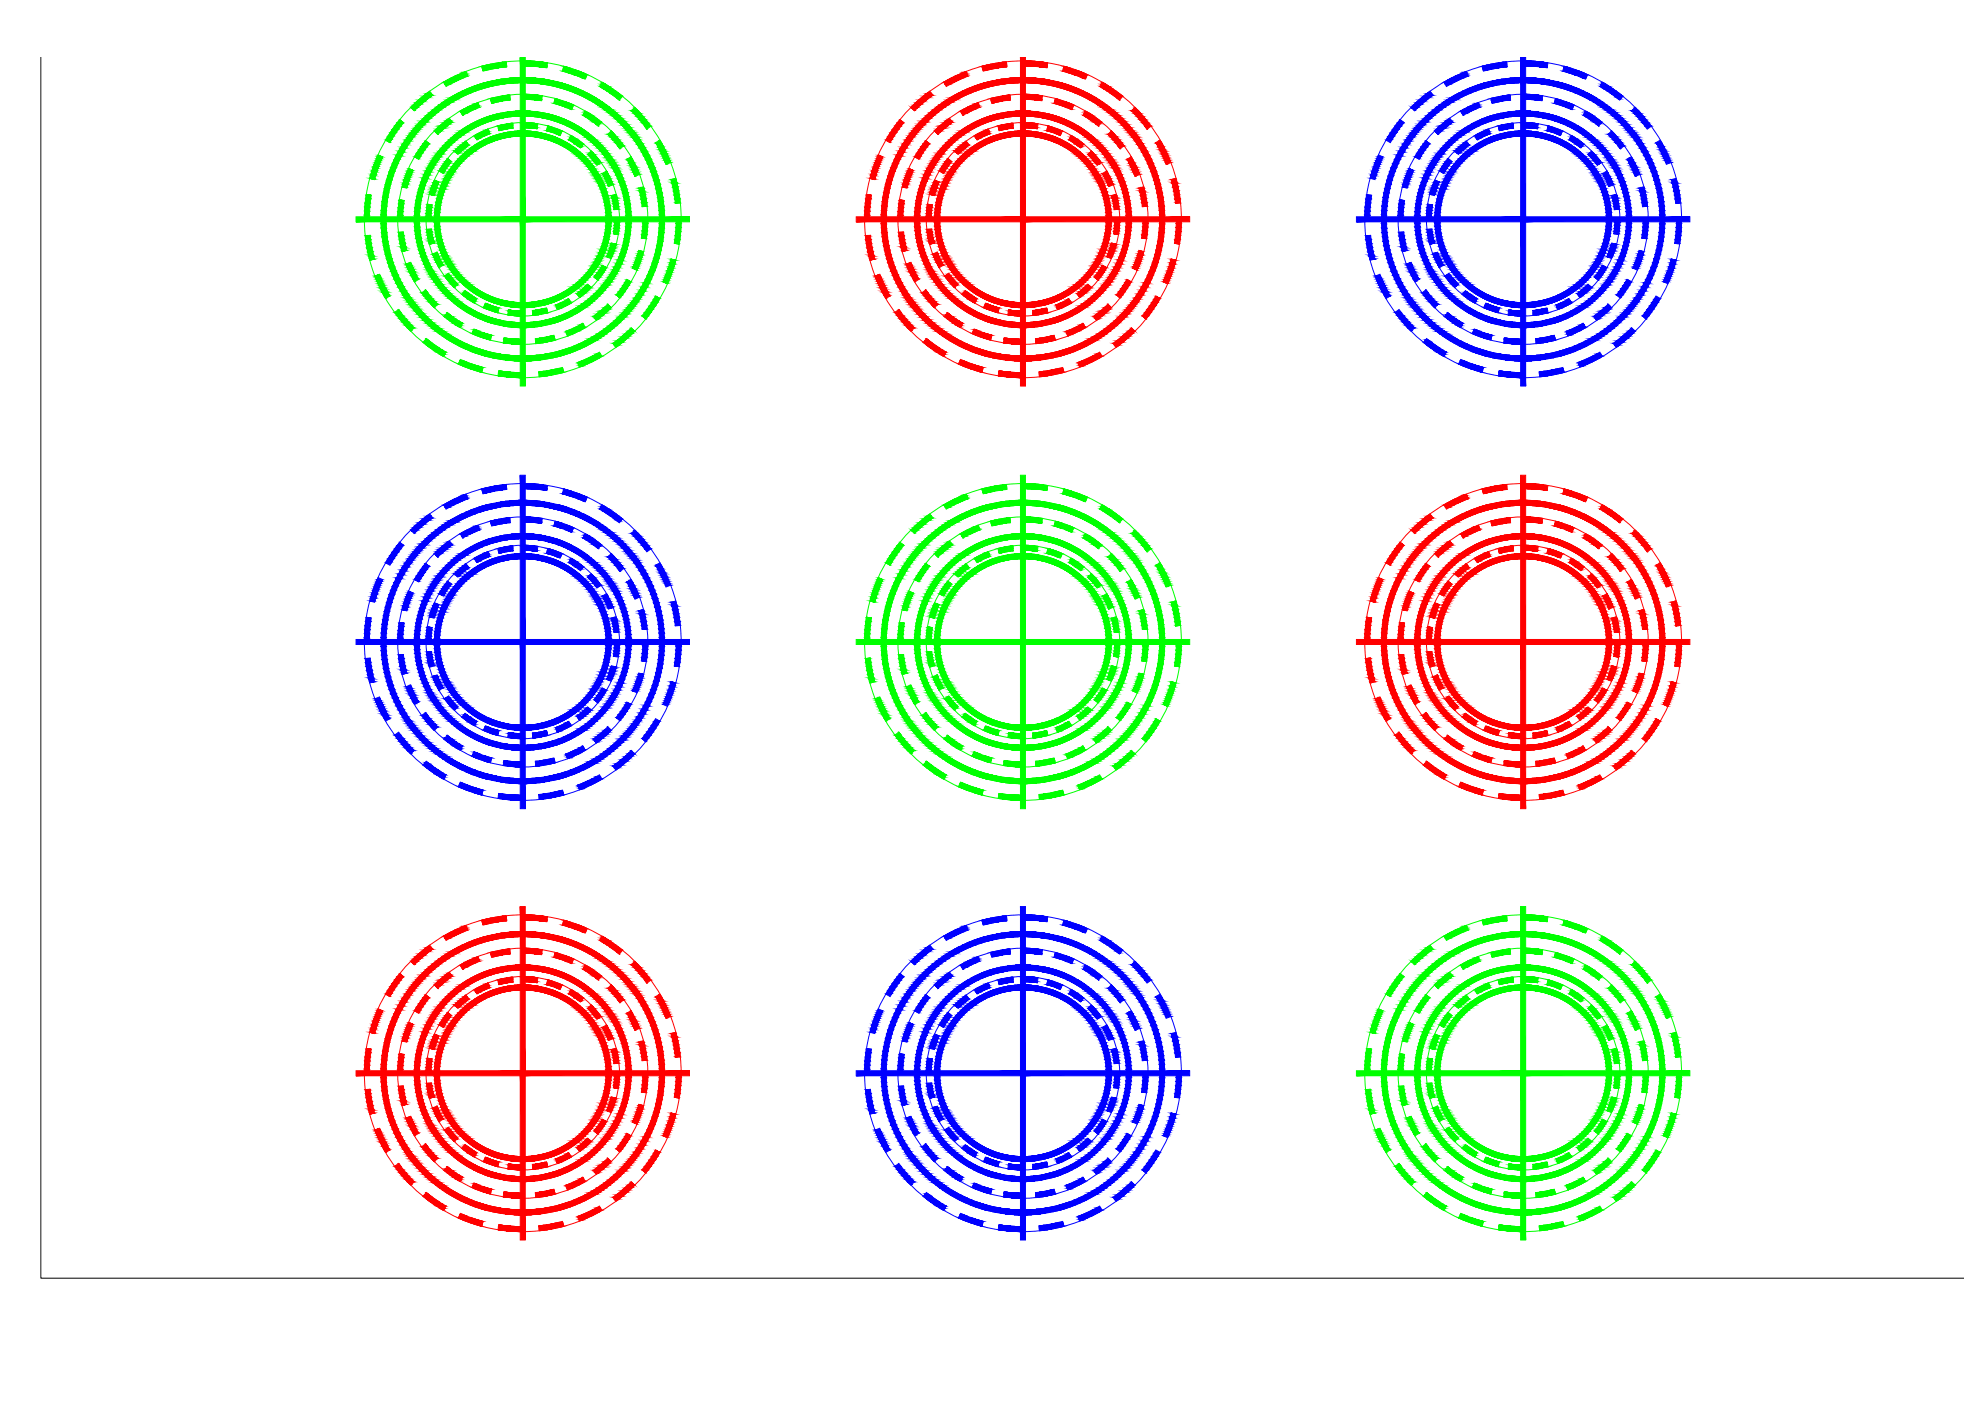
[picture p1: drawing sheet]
<svg xmlns="http://www.w3.org/2000/svg" width="594mm" height="420mm" viewBox="0 0 594 420" stroke-linecap="round" stroke-linejoin="round" font-family="sans-serif">
<!-- layer: 0 -->
<g fill="#00f" stroke="#00f" stroke-width=".3">
<path d="M456.8 18.3h1.2z"/>
<path d="M450.6 18.7h1.2z"/>
<path d="M463.2 20.2h.8z"/>
<path d="M444.7 20.8h2.5l-1.2 .2z"/>
<path d="M439.2 21.7l.6-.3v.3z"/>
<path d="M474.4 23.3h1.3l-.1 .2z"/>
<path d="M480.5 24.6l.3 .2h-.4z"/>
<path d="M433.1 24.8h2.8l-1.1 .5z"/>
<path d="M428.2 27.9l.7-.6 .3 .6z"/>
<path d="M484.8 29.3h1.5l-.3 .4z"/>
<path d="M490.4 32.2l.2 .2h-.5z"/>
<path d="M424.1 33.1h.3l-.1 .1z"/>
<path d="M493.3 37.8l1.9 .1z"/>
<path d="M415.6 42h1.8l-.5 .8z"/>
<path d="M496.6 42.8l1.3-.8 .4 .8z"/>
<path d="M413.4 46.5l1.3 .6h-1.6z"/>
<path d="M499.3 48.2h1.6l.2 .5z"/>
<path d="M410.9 53.5h1.6l-.2 .4z"/>
<path d="M501.2 53.9l1.5-.4 .1 .4z"/>
<path d="M409.9 58.3l1.4 .3h-1.5z"/>
<path d="M502.4 59.8h1.5l.1 1z"/>
<path d="M409.5 70.7l1.5-.1v.1z"/>
<path d="M492.5 70.5h1.5l-.2 .9z"/>
<path d="M502.4 72h1.5l-.2 1z"/>
<path d="M491.5 75.1l1 .2h-1z"/>
<path d="M501.2 77.7h.2z"/>
<path d="M410.8 77.7h1.3l-1.2 .4z"/>
<path d="M489.7 80.5h1.6l-.3 .5z"/>
<path d="M412.4 82.8l1.4-.5 .2 .5z"/>
<path d="M499 83.9h1.7l-.3 .6z"/>
<path d="M415.2 88.8h1.7l-1.3 .7z"/>
<path d="M496.6 88.8l1.3 .7h-1.7z"/>
<path d="M418.3 93.7l1.3-.9 .6 .9z"/>
<path d="M492.5 94.7l1.2 1z"/>
<path d="M492.5 94.7h1.9l-.7 1z"/>
<path d="M489.3 98.3l.2 .2h-.4z"/>
<path d="M423 99.1h.4l-.2 .3z"/>
<path d="M427.8 101.5l.5 .4h-.8z"/>
<path d="M484.2 103.5h1.5l-.3 .2z"/>
<path d="M478.7 106.2l1.1-.6 .3 .6z"/>
<path d="M432.8 106.8h.3z"/>
<path d="M438.1 107.8l.7 .3h-.9z"/>
<path d="M473.6 109.7h1.4l-.6 .2z"/>
<path d="M467.5 110.5l1.2-.3 .1 .3z"/>
<path d="M449.6 111.2l.7 .1z"/>
<path d="M461.7 112.7h2.5l-1.2 .2z"/>
<path d="M454.3 113.2l2.5 .1z"/>
<path d="M456.8 28.3h1.1z"/>
<path d="M452.1 28.6h.8z"/>
<path d="M466.5 29.5l.8 .3h-.9z"/>
<path d="M461.3 30.1h1.1z"/>
<path d="M442.8 31l.5-.2 .1 .2z"/>
<path d="M447.4 30.7h1.1z"/>
<path d="M470.4 32.4h1.2l-.1 .3z"/>
<path d="M475.5 33.3l.4 .2h-.5z"/>
<path d="M434.3 35.8l.4-.4 .3 .4z"/>
<path d="M456.8 36.8h.9z"/>
<path d="M453.2 37l.5-.1z"/>
<path d="M478.5 37.1l1 .7z"/>
<path d="M478.5 37.1h1.5l-.5 .7z"/>
<path d="M446.2 38.8h.2z"/>
<path d="M449.6 39h.9z"/>
<path d="M467.2 40.3h.9z"/>
<path d="M471.3 40.7l.2 .1z"/>
<path d="M443 41.9h.2z"/>
<path d="M427.6 42.2l.2 .1h-.3z"/>
<path d="M439.6 42.4h.2z"/>
<path d="M473.4 43.9h1.1l-.1 .1z"/>
<path d="M485.2 43.7l.7 .9z"/>
<path d="M485.2 43.7h1.9l-1.2 .9z"/>
<path d="M477.3 45.3l.4 .4h-.9z"/>
<path d="M436.7 45.7h1.2l-.3 .3z"/>
<path d="M488.8 47.3l.5-.3 .1 .3z"/>
<path d="M425.3 47.6h.4l-.1 .2z"/>
<path d="M478.5 48.9h1.5l-.3 .2z"/>
<path d="M432.6 51.8h.5l-.1 .2z"/>
<path d="M490.2 52.3h1.6l-1.2 .5z"/>
<path d="M430.3 54l.7 .3h-.9z"/>
<path d="M482.2 55.4h1.6l-.7 .3z"/>
<path d="M492.5 56.2h.5z"/>
<path d="M421 56.2h1.1l-.1 .3z"/>
<path d="M484.4 58.4h.4z"/>
<path d="M429.1 58.4h1.2l-.1 .3z"/>
<path d="M419.7 59.9l.9 .1z"/>
<path d="M492.4 60.9h1.6l.1 .9z"/>
<path d="M484 62h1.5l.1 .7z"/>
<path d="M427.9 68.8l1.5-.2v.2z"/>
<path d="M419.5 69.7l1.5-.2v.2z"/>
<path d="M484 69.4h1.5v.7z"/>
<path d="M483.3 72.9l1.1 .3h-1.1z"/>
<path d="M428.7 72.9h1.5l-1.1 .3z"/>
<path d="M420.5 75.4h.5z"/>
<path d="M430.4 75.9l.7-.3 .1 .3z"/>
<path d="M481.9 77h1.6l-.1 .2z"/>
<path d="M422.9 78.8h.3z"/>
<path d="M480.6 79.5l.3 .2h-.4z"/>
<path d="M433.9 82.4l.6-.5 .4 .5z"/>
<path d="M488 83.8l.3 .2h-.5z"/>
<path d="M478.4 83.3l1 .7z"/>
<path d="M478.4 83.3h1.5l-.5 .7z"/>
<path d="M424.1 84.3h.7l-.5 .2z"/>
<path d="M476.2 85.2l.3 .3h-.6z"/>
<path d="M435.8 85.8h.9l-.4 .5z"/>
<path d="M439.5 87.1l.4 .4h-.7z"/>
<path d="M473.4 88.7h1.1l-.6 .4z"/>
<path d="M484.8 88.4h1.8l-.6 .8z"/>
<path d="M470.4 89.7h.2z"/>
<path d="M442.1 90.8h.2z"/>
<path d="M445.6 90.9l.5 .2h-.6z"/>
<path d="M463.2 92.5l.7-.2v.2z"/>
<path d="M467.1 92.8h.2z"/>
<path d="M448.4 93.5l.9 .2z"/>
<path d="M448.4 93.5h.9v.2z"/>
<path d="M459.8 94.5h.9z"/>
<path d="M455 94.7l1.8 .1z"/>
<path d="M478.3 95.4h1.5l-.5 .4z"/>
<path d="M437.6 98h.6l-.2 .2z"/>
<path d="M442.1 98.7l.4 .1h-.4z"/>
<path d="M465.2 100.8l.9-.2v.2z"/>
<path d="M470 100.3h1.3l-.5 .3z"/>
<path d="M451.1 101.3l.8 .1z"/>
<path d="M446.3 101.8h.8v.2z"/>
<path d="M460.7 102.9h1.2z"/>
<path d="M454.4 103.2l2.4 .1z"/>
<path d="M455.4 23.3h2.7z"/>
<path d="M454.1 108.2h5.3z"/>
<path d="M455.6 33.3h2.3z"/>
<path d="M454.5 98.2h4.6z"/>
<path d="M156.8 145h1.2z"/>
<path d="M150.6 145.4h1.2z"/>
<path d="M163.2 147h.8z"/>
<path d="M144.7 147.5h2.5l-1.2 .3z"/>
<path d="M139.1 148.4l.6-.2 .1 .2z"/>
<path d="M174.4 150h1.3l-.1 .2z"/>
<path d="M180.5 151.4l.3 .1h-.4z"/>
<path d="M133.1 151.5h2.8l-1.1 .6z"/>
<path d="M179.8 152.7h2.8z"/>
<path d="M128.2 154.6l.6-.5 .4 .5z"/>
<path d="M184.8 156h1.5l-.3 .4z"/>
<path d="M190.1 159.2l.3-.3 .2 .3z"/>
<path d="M124.1 159.8h.3l-.2 .2z"/>
<path d="M193.3 164.5l1.9 .1z"/>
<path d="M115.6 168.8h1.8l-.5 .7z"/>
<path d="M196.6 169.5l1.3-.7 .4 .7z"/>
<path d="M113.4 173.2l1.4 .6h-1.7z"/>
<path d="M199.3 174.9h1.6l.2 .6z"/>
<path d="M110.9 180.2h1.5l-.1 .4z"/>
<path d="M201.2 180.6l1.5-.4 .1 .4z"/>
<path d="M109.9 185.1l1.4 .2h-1.5z"/>
<path d="M202.4 186.5h1.5l.1 1.1z"/>
<path d="M109.5 197.5l1.5-.2v.2z"/>
<path d="M192.5 197.2h1.5l-.2 1z"/>
<path d="M202.3 198.7h1.6l-.2 1z"/>
<path d="M191.5 201.8l1 .3h-1z"/>
<path d="M201.2 204.4l.2 .1z"/>
<path d="M110.8 204.5h1.3l-1.2 .3z"/>
<path d="M189.7 207.2h1.6l-.3 .6z"/>
<path d="M112.4 209.6l1.4-.6 .2 .6z"/>
<path d="M199 210.7h1.7l-.3 .5z"/>
<path d="M115.2 215.5h1.7l-1.3 .8z"/>
<path d="M196.6 215.5l1.3 .8h-1.7z"/>
<path d="M118.3 220.5l1.3-.9 .6 .9z"/>
<path d="M192.5 221.5l1.2 .9z"/>
<path d="M192.5 221.5h1.9l-.7 .9z"/>
<path d="M189.1 225.2l.2-.1 .2 .1z"/>
<path d="M123 225.9h.4l-.2 .2z"/>
<path d="M127.8 228.3l.5 .4h-.8z"/>
<path d="M184.1 230.2h1.6l-.3 .2z"/>
<path d="M178.7 233l1.1-.6 .3 .6z"/>
<path d="M132.8 233.5h.3z"/>
<path d="M138.1 234.5l.7 .4h-.9z"/>
<path d="M173.6 236.4h1.3l-.5 .2z"/>
<path d="M167.5 237.3l1.2-.3 .1 .3z"/>
<path d="M149.6 238l.7 .1z"/>
<path d="M161.7 239.4h2.5l-1.2 .2z"/>
<path d="M154.3 240h2.5z"/>
<path d="M156.8 155h1.2z"/>
<path d="M152.1 155.3h.8z"/>
<path d="M166.5 156.3l.8 .2h-.9z"/>
<path d="M161.3 156.8h1.1z"/>
<path d="M142.7 157.8l.6-.3 .1 .3z"/>
<path d="M147.4 157.5h1.1z"/>
<path d="M170.4 159.2h1.2l-.1 .3z"/>
<path d="M175.5 160.1l.4 .2h-.5z"/>
<path d="M134.3 162.5l.4-.3 .3 .3z"/>
<path d="M156.8 163.5h.9z"/>
<path d="M153.2 163.8h.6z"/>
<path d="M178.5 163.9l1 .6z"/>
<path d="M178.5 163.9h1.5l-.5 .6z"/>
<path d="M146.2 165.5h.2z"/>
<path d="M149.6 165.8h.9z"/>
<path d="M167.2 167.1h.9z"/>
<path d="M171.3 167.4l.2 .1z"/>
<path d="M143 168.6h.2z"/>
<path d="M127.6 168.9l.2 .2h-.3z"/>
<path d="M139.6 169.2h.2z"/>
<path d="M173.4 170.6h1.1l-.1 .2z"/>
<path d="M185.2 170.5l.7 .8z"/>
<path d="M185.2 170.5h1.9l-1.2 .8z"/>
<path d="M177.3 172l.4 .5h-.9z"/>
<path d="M136.7 172.5h1.2l-.2 .3z"/>
<path d="M188.8 174l.4-.2 .2 .2z"/>
<path d="M125.3 174.3h.4l-.1 .2z"/>
<path d="M178.5 175.7h1.5l-.3 .2z"/>
<path d="M131.7 178h1.7z"/>
<path d="M132.6 178.6h.5l-.1 .2z"/>
<path d="M190.2 179.1h1.6l-1.2 .4z"/>
<path d="M130.3 180.7l.7 .3h-.9z"/>
<path d="M182.2 182.1h1.6l-.7 .3z"/>
<path d="M192.5 182.9h.5z"/>
<path d="M121 182.9h1.1l-.1 .3z"/>
<path d="M184.4 185.1h.4z"/>
<path d="M129.1 185.1h1.2l-.1 .3z"/>
<path d="M119.7 186.7l.9 .1z"/>
<path d="M192.4 187.6h1.5l.2 1z"/>
<path d="M184 188.8h1.5l.1 .7z"/>
<path d="M127.9 195.6l1.5-.2v.2z"/>
<path d="M119.5 196.4l1.5-.1v.1z"/>
<path d="M184 196.2h1.5l-.1 .6z"/>
<path d="M183.3 199.6l1.1 .3h-1.2z"/>
<path d="M128.7 199.6h1.5l-1.1 .3z"/>
<path d="M120.5 202.1h.5z"/>
<path d="M130.4 202.6l.7-.2 .1 .2z"/>
<path d="M181.9 203.7h1.6l-.1 .3z"/>
<path d="M122.9 205.5h.3z"/>
<path d="M180.6 206.3l.3 .2h-.4z"/>
<path d="M133.9 209.2l.6-.5 .4 .5z"/>
<path d="M187.9 210.5l.4 .2h-.5z"/>
<path d="M178.4 210.1l1 .6z"/>
<path d="M178.4 210.1h1.5l-.5 .6z"/>
<path d="M124.1 211h.7l-.5 .3z"/>
<path d="M175.9 212.3l.3-.3 .3 .3z"/>
<path d="M135.8 212.6h.9l-.4 .4z"/>
<path d="M139.5 213.9l.4 .3h-.7z"/>
<path d="M173.4 215.4h1.1l-.6 .5z"/>
<path d="M184.8 215.2h1.8l-.6 .8z"/>
<path d="M170.4 216.4h.2z"/>
<path d="M142.1 217.5h.2z"/>
<path d="M145.6 217.7l.5 .2h-.6z"/>
<path d="M163.2 219.3l.7-.2v.2z"/>
<path d="M167.1 219.5h.2z"/>
<path d="M148.4 220.3l.9 .2z"/>
<path d="M148.4 220.3h.9v.2z"/>
<path d="M159.8 221.3h.9z"/>
<path d="M154.9 221.5h1.9z"/>
<path d="M178.3 222.2h1.5l-.5 .3z"/>
<path d="M137.6 224.8h.6l-.2 .2z"/>
<path d="M142.1 225.4l.4 .2h-.4z"/>
<path d="M165.1 227.5l1-.2 .1 .2z"/>
<path d="M170 227.1h1.3l-.5 .2z"/>
<path d="M151.1 228.1l.8 .1z"/>
<path d="M146.3 228.5h.8v.2z"/>
<path d="M160.7 229.7h1.2z"/>
<path d="M154.4 230h2.4z"/>
<path d="M155.4 150.1h2.7z"/>
<path d="M154.1 235h5.3z"/>
<path d="M155.6 160.1h2.3z"/>
<path d="M154.4 224.9h4.7z"/>
<path d="M306.8 274.4h1.2z"/>
<path d="M300.6 274.8h1.2z"/>
<path d="M313.2 276.3h.8z"/>
<path d="M294.7 276.9h2.5l-1.2 .2z"/>
<path d="M289.1 277.8l.6-.3 .1 .3z"/>
<path d="M324.4 279.4h1.3l-.1 .1z"/>
<path d="M330.5 280.7l.3 .2h-.4z"/>
<path d="M283.1 280.9h2.8l-1.1 .5z"/>
<path d="M278.2 284l.6-.6 .4 .6z"/>
<path d="M334.8 285.4h1.5l-.3 .4z"/>
<path d="M340.1 288.5l.3-.2 .2 .2z"/>
<path d="M274.1 289.2h.3l-.2 .1z"/>
<path d="M343.3 293.9l1.9 .1z"/>
<path d="M265.6 298.1h1.8l-.5 .8z"/>
<path d="M346.6 298.9l1.3-.8 .4 .8z"/>
<path d="M263.4 302.6l1.3 .6h-1.6z"/>
<path d="M349.3 304.3h1.6l.2 .6z"/>
<path d="M260.9 309.6h1.6l-.2 .4z"/>
<path d="M351.2 310l1.5-.4v.4z"/>
<path d="M259.9 314.4l1.4 .3h-1.5z"/>
<path d="M352.4 315.9h1.5l.1 1z"/>
<path d="M259.5 326.8h1.5z"/>
<path d="M342.5 326.6h1.5l-.2 .9z"/>
<path d="M352.3 328.1h1.6l-.2 1z"/>
<path d="M341.5 331.2l1 .2h-1z"/>
<path d="M351.2 333.8h.2z"/>
<path d="M260.8 333.8h1.3l-1.2 .4z"/>
<path d="M339.7 336.6h1.6l-.3 .5z"/>
<path d="M262.4 338.9l1.4-.5 .2 .5z"/>
<path d="M349 340.1h1.7l-.3 .5z"/>
<path d="M265.2 344.9h1.7l-1.3 .7z"/>
<path d="M346.6 344.9l1.3 .7h-1.7z"/>
<path d="M268.3 349.8l1.3-.9 .6 .9z"/>
<path d="M342.5 350.8l1.2 .9z"/>
<path d="M342.5 350.8h1.9l-.7 .9z"/>
<path d="M339.3 354.4l.2 .2h-.4z"/>
<path d="M273 355.2h.4l-.2 .3z"/>
<path d="M277.8 357.6l.5 .4h-.8z"/>
<path d="M334.2 359.6h1.5l-.3 .2z"/>
<path d="M328.7 362.3l1.1-.6 .3 .6z"/>
<path d="M282.8 362.9h.3z"/>
<path d="M288.1 363.9l.7 .3h-.9z"/>
<path d="M323.6 365.8h1.3l-.5 .2z"/>
<path d="M317.5 366.6l1.2-.3 .1 .3z"/>
<path d="M299.6 367.3l.7 .1z"/>
<path d="M311.7 368.8h2.5l-1.2 .2z"/>
<path d="M304.3 369.3l2.5 .1z"/>
<path d="M306.8 284.4h1.2z"/>
<path d="M302.1 284.7h.8z"/>
<path d="M316.5 285.7l.8 .2h-.9z"/>
<path d="M311.3 286.2h1.1z"/>
<path d="M292.7 287.1l.6-.2 .1 .2z"/>
<path d="M297.4 286.8h1.2z"/>
<path d="M320.4 288.5h1.2l-.1 .3z"/>
<path d="M325.5 289.4l.4 .2h-.5z"/>
<path d="M284.3 291.9l.4-.4 .3 .4z"/>
<path d="M306.8 292.9h.9z"/>
<path d="M303.2 293.1h.5z"/>
<path d="M328.5 293.2l1 .7z"/>
<path d="M328.5 293.2h1.5l-.5 .7z"/>
<path d="M296.2 294.9h.2z"/>
<path d="M299.6 295.1h.9z"/>
<path d="M317.2 296.4h.9z"/>
<path d="M321.3 296.8l.2 .1z"/>
<path d="M293 298h.2z"/>
<path d="M277.6 298.3l.2 .1h-.3z"/>
<path d="M289.6 298.5h.2z"/>
<path d="M323.4 300h1.1l-.1 .2z"/>
<path d="M335.2 299.8l.7 .9z"/>
<path d="M335.2 299.8h1.9l-1.2 .9z"/>
<path d="M327.3 301.4l.4 .4h-.9z"/>
<path d="M286.7 301.8h1.2l-.2 .3z"/>
<path d="M338.8 303.4l.4-.3 .2 .3z"/>
<path d="M275.3 303.7h.4l-.1 .2z"/>
<path d="M328.5 305h1.5l-.3 .2z"/>
<path d="M282.6 307.9h.5l-.1 .2z"/>
<path d="M340.2 308.4h1.6l-1.2 .5z"/>
<path d="M280.3 310.1l.7 .3h-.9z"/>
<path d="M332.2 311.5h1.6l-.7 .3z"/>
<path d="M342.5 312.3h.5z"/>
<path d="M271 312.3h1.1l-.1 .3z"/>
<path d="M334.4 314.5h.4z"/>
<path d="M279.1 314.5h1.2l-.1 .3z"/>
<path d="M269.7 316l.9 .1z"/>
<path d="M278.1 317.3l.2 .1z"/>
<path d="M342.4 317h1.6l.1 1z"/>
<path d="M334 318.1h1.5l.1 .7z"/>
<path d="M277.9 324.9l1.5-.2v.2z"/>
<path d="M269.5 325.8l1.5-.2v.2z"/>
<path d="M334 325.5h1.5l-.1 .7z"/>
<path d="M333.3 329l1.1 .3h-1.1z"/>
<path d="M278.7 329h1.5l-1.1 .3z"/>
<path d="M270.5 331.5h.5z"/>
<path d="M280.4 332l.7-.3 .1 .3z"/>
<path d="M331.9 333.1h1.6l-.1 .2z"/>
<path d="M272.9 334.9h.3z"/>
<path d="M330.6 335.6l.3 .2h-.4z"/>
<path d="M283.9 338.5l.6-.5 .4 .5z"/>
<path d="M337.9 339.9l.4 .2h-.5z"/>
<path d="M328.4 339.4l1 .7z"/>
<path d="M328.4 339.4h1.5l-.5 .7z"/>
<path d="M274.1 340.4h.7l-.5 .2z"/>
<path d="M325.9 341.6l.3-.3 .3 .3z"/>
<path d="M285.8 341.9h.9l-.4 .5z"/>
<path d="M289.5 343.2l.4 .4h-.7z"/>
<path d="M323.4 344.8h1.1l-.6 .4z"/>
<path d="M334.8 344.6h1.8l-.6 .7z"/>
<path d="M320.4 345.8h.2z"/>
<path d="M292.1 346.9h.2z"/>
<path d="M295.6 347l.5 .2h-.6z"/>
<path d="M313.2 348.6l.7-.2v.2z"/>
<path d="M317.1 348.9h.2z"/>
<path d="M298.4 349.6l.9 .3z"/>
<path d="M298.4 349.6h.9v.3z"/>
<path d="M309.8 350.6h.9z"/>
<path d="M305 350.8l1.8 .1z"/>
<path d="M328.3 351.5h1.5l-.5 .4z"/>
<path d="M287.6 354.1h.6l-.2 .3z"/>
<path d="M292.1 354.8l.4 .1h-.4z"/>
<path d="M315.1 356.9l1-.3 .1 .3z"/>
<path d="M320 356.4h1.3l-.5 .2z"/>
<path d="M301.1 357.4l.8 .1z"/>
<path d="M296.3 357.9h.8v.2z"/>
<path d="M310.7 359h1.2z"/>
<path d="M304.4 359.3l2.4 .1z"/>
<path d="M305.4 279.4h2.7z"/>
<path d="M304.1 364.3h5.3z"/>
<path d="M305.6 289.4h2.3z"/>
<path d="M304.5 354.3h4.6z"/>
<path d="M456.8 18.3h2.5zM456.8 18.3h2.5z"/>
<path d="M456.8 18.3l3.7 .1zM456.8 18.3l3.7 .1z"/>
<path d="M456.8 18.4l4.9 .1zM456.8 18.4l4.9 .1z"/>
<path d="M456.8 18.5l6.2 .2zM456.8 18.5l6.2 .2z"/>
<path d="M456.8 18.7l7.4 .2-1.2-.2zM456.8 18.7l7.4 .2h-7.4z"/>
<path d="M450.6 18.7l1.2 .2v-.2zM449.3 18.9l1.3-.2 1.2 .2z"/>
<path d="M449.3 18.9l2.6 .2-.1-.2zM448.1 19.1l1.2-.2 2.6 .2z"/>
<path d="M448.1 19.1l3.8 .2v-.2zM446.9 19.3l1.2-.2 3.8 .2z"/>
<path d="M446.9 19.3l5 .3v-.3zM445.7 19.6l1.2-.3 5 .3z"/>
<path d="M456.8 18.9l7.3 .9 .1-.9zM456.8 18.9l7.3 .9h-7.3z"/>
<path d="M456.8 19.8h7.3zM456.8 19.8h7.3z"/>
<path d="M458 19.8h6.1zM458 19.8h6z"/>
<path d="M445.7 19.6l6.2 .3v-.3zM444.5 19.9l1.2-.3 6.2 .3z"/>
<path d="M459.2 19.8h4.8zM459.2 19.8l4.8 .1z"/>
<path d="M460.4 19.9h3.6zM460.4 19.9l3.6 .1z"/>
<path d="M444.5 19.9l7.5 .1zM444.5 19.9l7.5 .1z"/>
<path d="M461.6 20h2.4zM461.6 20l2.4 .2z"/>
<path d="M444.5 20h7.5zM444.5 20l6.3 .2z"/>
<path d="M469.1 19.9l1.2 .3zM469.1 19.9l1.2 .3h-1.3z"/>
<path d="M462.8 20.2h1.2zM462.8 20.2h1.2z"/>
<path d="M444.5 20.2l5.1 .1 1.2-.1zM444.5 20.2l5.1 .1h-5z"/>
<path d="M444.6 20.3l3.8 .2 1.2-.2zM444.6 20.3l3.8 .2h-3.7z"/>
<path d="M469 20.2l2.5 .4-1.2-.4zM469 20.2l2.5 .4h-2.6z"/>
<path d="M444.7 20.5l2.5 .3 1.2-.3zM444.7 20.5l2.5 .3h-2.5z"/>
<path d="M468.9 20.6l3.7 .4-1.1-.4zM468.9 20.6l3.7 .4h-3.8z"/>
<path d="M444.7 20.8l.1 .2h1.2zM444.8 21h1.2l-1.1 .3z"/>
<path d="M468.8 21l4.8 .3-1-.3zM468.8 21l4.8 .3h-4.9z"/>
<path d="M468.7 21.3l5.1 .1zM468.7 21.3l5.1 .1z"/>
<path d="M469 21.4l5.4 .3-.6-.3zM469 21.4l5.4 .3h-4.6z"/>
<path d="M469.8 21.7l5.2 .2-.6-.2zM469.8 21.7l5.2 .2h-4.4z"/>
<path d="M439.2 21.7l.7 .2-.1-.2zM438.6 21.9l.6-.2 .7 .2z"/>
<path d="M470.6 21.9l4.7 .1zM470.6 21.9l4.7 .1z"/>
<path d="M471 22l5.1 .4-.8-.4zM471 22l5.1 .4h-4.1z"/>
<path d="M438.6 21.9l1.5 .5-.2-.5zM437.4 22.4l1.2-.5 1.5 .5z"/>
<path d="M472 22.4h4.1zM472 22.4h4.1z"/>
<path d="M472.1 22.4l3.8 .4 .2-.4zM472.1 22.4l3.8 .4h-2.6z"/>
<path d="M437.4 22.4l2.9 .4-.2-.4zM436.5 22.8l.9-.4 2.9 .4z"/>
<path d="M436.5 22.8h3.8zM436.3 22.9h3.8z"/>
<path d="M473.3 22.8l2.4 .5 .2-.5zM473.3 22.8l2.4 .5h-1.3z"/>
<path d="M436.3 22.9l2.9 .4 .9-.4zM435.6 23.3l.7-.4 2.9 .4z"/>
<path d="M474.4 23.3l1.2 .2zM474.8 23.5h.8l-.1 .2z"/>
<path d="M435.6 23.3l3.2 .2 .4-.2zM435.2 23.5l.4-.2 3.2 .2z"/>
<path d="M435.2 23.5l2.9 .2 .7-.2zM434.6 23.7l.6-.2 2.9 .2z"/>
<path d="M434.6 23.7l2.9 .3 .6-.3zM434.1 24l.5-.3 2.9 .3z"/>
<path d="M434.1 24l2.9 .3 .5-.3zM433.7 24.3l.4-.3 2.9 .3z"/>
<path d="M433.7 24.3l2.5 .3 .8-.3zM433 24.6l.7-.3 2.5 .3z"/>
<path d="M433 24.6h3.2zM433 24.6l2.9 .2z"/>
<path d="M480.4 24.8l1.2 .5zM480.4 24.8l1.2 .5h-1.4z"/>
<path d="M433.1 24.8l.3 .5h1.4zM433.4 25.3h1.4l-1 .6z"/>
<path d="M480.2 25.3l2.4 .6-1-.6zM480.2 25.3l2.4 .6h-2.8zM479.8 25.9h2.8zM479.8 25.9h2.8z"/>
<path d="M479.8 25.9l3.8 .7-1-.7zM479.8 25.9l3.8 .7h-2.8z"/>
<path d="M480.8 26.6h2.9zM480.8 26.6h2.9z"/>
<path d="M480.9 26.6l3.6 .6-.8-.6zM480.9 26.6l3.6 .6h-2.7z"/>
<path d="M481.8 27.2l2.9 .1zM481.8 27.2l2.9 .1z"/>
<path d="M482.1 27.3l3.3 .6-.7-.6zM482.1 27.3l3.3 .6h-2.6z"/>
<path d="M482.8 27.9l2.9 .2-.3-.2zM482.8 27.9l2.9 .2h-2.6z"/>
<path d="M428.2 27.9l1.2 .2-.2-.2zM427.9 28.1l.3-.2 1.2 .2z"/>
<path d="M483.1 28.1l3.2 .5-.6-.5zM483.1 28.1l3.2 .5h-2.5z"/>
<path d="M427.9 28.1l1.8 .5-.3-.5zM427.3 28.6l.6-.5 1.8 .5z"/>
<path d="M483.8 28.6l2.9 .3-.4-.3zM483.8 28.6l2.9 .3h-2.5z"/>
<path d="M427.3 28.6l2 .3 .4-.3zM426.9 28.9l.4-.3 2 .3z"/>
<path d="M484.2 28.9l2.1 .4 .4-.4zM484.2 28.9l2.1 .4h-1.5z"/>
<path d="M426.9 28.9l1.9 .4 .5-.4zM426.4 29.3l.5-.4 1.9 .4z"/>
<path d="M484.8 29.3l.5 .4h.7zM485.3 29.7h.7l-.3 .3z"/>
<path d="M426.4 29.3l1.9 .4 .5-.4zM425.9 29.7l.5-.4 1.9 .4z"/>
<path d="M425.9 29.7l1.9 .3 .5-.3zM425.5 30l.4-.3 1.9 .3z"/>
<path d="M425.5 30l1.8 .5 .5-.5zM425 30.5l.5-.5 1.8 .5z"/>
<path d="M425 30.5l1.9 .3 .4-.3zM424.6 30.8l.4-.3 1.9 .3z"/>
<path d="M424.6 30.8l1.7 .5 .6-.5zM424.1 31.3l.5-.5 1.7 .5z"/>
<path d="M424.1 31.3l1.9 .3 .3-.3zM424.1 31.3l1.9 .3h-2.2z"/>
<path d="M423.8 31.6l1.6 .6 .6-.6zM423.2 32.2l.6-.6 1.6 .6z"/>
<path d="M423.2 32.2l1.9 .2 .3-.2zM423.2 32.2l1.9 .2h-1.7z"/>
<path d="M490.1 32.4l1.1 .7-.6-.7zM489.5 33.1l.6-.7 1.1 .7z"/>
<path d="M423.4 32.4l1 .7 .7-.7zM423.4 32.4l1 .7h-.3z"/>
<path d="M489.5 33.1l1.9 .1-.2-.1zM489.5 33.1l1.9 .1h-2.1z"/>
<path d="M489.3 33.2l2.8 .8-.7-.8zM489.3 33.2l2.8 .8h-2.1z"/>
<path d="M490 34l2.2 .1zM490 34l2.2 .1z"/>
<path d="M490.1 34.1l2.8 .8-.7-.8zM490.1 34.1l2.8 .8h-2z"/>
<path d="M490.9 34.9l2 .1zM490.9 34.9l2 .1z"/>
<path d="M491 35l2.7 .9-.8-.9zM491 35l2.7 .9h-2z"/>
<path d="M491.7 35.9h2zM491.7 35.9h2z"/>
<path d="M491.8 35.9l2.6 .9-.7-.9zM491.8 35.9l2.6 .9h-1.9z"/>
<path d="M419.8 35.9l1.2 .9zM419.8 35.9l1.2 .9h-1.9z"/>
<path d="M492.5 36.8l2 .1zM492.5 36.8l2 .1z"/>
<path d="M419.1 36.8h1.9zM419.1 36.8l1.9 .1z"/>
<path d="M492.5 36.9l2.6 .9-.6-.9zM492.5 36.9l2.6 .9h-1.8z"/>
<path d="M419.1 36.9l1.2 .9 .7-.9zM419.1 36.9l1.2 .9h-1.9z"/>
<path d="M493.3 37.8l1.9 .1zM493.3 37.9h1.9l-1.2 .8z"/>
<path d="M418.4 37.8h1.9zM418.4 37.8l1.8 .1z"/>
<path d="M418.3 37.9l1.3 .8 .6-.8zM418.3 37.9l1.3 .8h-1.9z"/>
<path d="M417.7 38.7h1.9zM417.7 38.7l1.8 .2h-1.9z"/>
<path d="M417.6 38.9l1.3 .8 .6-.8zM417.6 38.9l1.3 .8h-1.8z"/>
<path d="M417.1 39.7l1.6 .2 .2-.2zM417.1 39.7l1.6 .2h-1.8z"/>
<path d="M416.9 39.9l1.3 .8 .5-.8zM416.9 39.9l1.3 .8h-1.8z"/>
<path d="M416.4 40.7l1.6 .3 .2-.3zM416.4 40.7l1.6 .3h-1.7z"/>
<path d="M416.3 41l1.3 .7 .4-.7zM416.3 41l1.3 .7h-1.8z"/>
<path d="M415.8 41.7l1.6 .3 .2-.3zM415.8 41.7l1.6 .3h-1.8z"/>
<path d="M496.6 42.8l1.9 .3-.2-.3zM496.6 42.8l1.9 .3h-1.7z"/>
<path d="M496.8 43.1l2.1 .7-.4-.7zM496.8 43.1l2.1 .7h-1.7z"/>
<path d="M497.2 43.8l1.9 .4-.2-.4zM497.2 43.8l1.9 .4h-1.7z"/>
<path d="M497.4 44.2l2 .7-.3-.7zM497.4 44.2l2 .7h-1.6z"/>
<path d="M497.8 44.9l1.8 .4-.2-.4zM497.8 44.9l1.8 .4h-1.6z"/>
<path d="M498 45.3l1.9 .7-.3-.7zM498 45.3l1.9 .7h-1.6z"/>
<path d="M498.3 46l1.9 .5-.3-.5zM498.3 46l1.9 .5h-1.7z"/>
<path d="M498.5 46.5l1.9 .6-.2-.6zM498.5 46.5l1.9 .6h-1.6z"/>
<path d="M498.8 47.1l1.9 .5-.3-.5zM498.8 47.1l1.9 .5h-1.7z"/>
<path d="M413.1 47.1l1.4 .5 .2-.5zM413.1 47.1l1.4 .5h-1.6z"/>
<path d="M499 47.6l1.9 .6-.2-.6zM499 47.6l1.9 .6h-1.6z"/>
<path d="M412.9 47.6l1.4 .6 .2-.6zM412.9 47.6l1.4 .6h-1.6z"/>
<path d="M499.3 48.2l.2 .5h1.6zM499.5 48.7h1.6l-1.4 .6z"/>
<path d="M412.7 48.2l1.3 .5 .3-.5zM412.7 48.2l1.3 .5h-1.6z"/>
<path d="M412.4 48.7l1.4 .6 .2-.6zM412.4 48.7l1.4 .6h-1.6z"/>
<path d="M412.2 49.3l1.4 .6 .2-.6zM412.2 49.3l1.4 .6h-1.6z"/>
<path d="M412 49.9l1.4 .5 .2-.5zM412 49.9l1.4 .5h-1.6z"/>
<path d="M411.8 50.4l1.4 .7 .2-.7zM411.8 50.4l1.4 .7h-1.6z"/>
<path d="M411.6 51.1l1.4 .5 .2-.5zM411.6 51.1l1.4 .5h-1.5z"/>
<path d="M411.5 51.6l1.3 .7 .2-.7zM411.5 51.6l1.3 .7h-1.6z"/>
<path d="M411.2 52.3l1.5 .4 .1-.4zM411.2 52.3l1.5 .4h-1.6z"/>
<path d="M411.1 52.7l1.4 .8 .2-.8zM411.1 52.7l1.4 .8h-1.6z"/>
<path d="M501.2 53.9l1.8 .8-.2-.8zM501.2 53.9l1.8 .8h-1.6z"/>
<path d="M501.4 54.7l1.6 .3v-.3zM501.4 54.7l1.6 .3h-1.5z"/>
<path d="M501.5 55l1.7 .9-.2-.9zM501.5 55l1.7 .9h-1.5z"/>
<path d="M501.7 55.9l1.6 .3-.1-.3zM501.7 55.9l1.6 .3h-1.5z"/>
<path d="M501.8 56.2l1.7 .9-.2-.9zM501.8 56.2l1.7 .9h-1.5z"/>
<path d="M502 57.1l1.5 .3v-.3zM502 57.1l1.5 .3h-1.5z"/>
<path d="M502 57.4l1.7 .9-.2-.9zM502 57.4l1.7 .9h-1.5z"/>
<path d="M502.2 58.3l1.5 .3v-.3zM502.2 58.3l1.5 .3h-1.5z"/>
<path d="M502.2 58.6l1.7 1-.2-1zM502.2 58.6l1.7 1h-1.5z"/>
<path d="M409.8 58.6l1.4 1 .1-1zM409.8 58.6l1.4 1h-1.5z"/>
<path d="M502.4 59.6l1.5 .2v-.2zM502.4 59.6l1.5 .2h-1.5z"/>
<path d="M409.7 59.6l1.5 .2v-.2zM409.7 59.6l1.5 .2h-1.5z"/>
<path d="M502.4 59.8l.1 1h1.5zM502.5 60.8h1.5z"/>
<path d="M409.7 59.8l1.3 1 .2-1zM409.7 59.8l1.3 1h-1.5z"/>
<path d="M409.5 60.8h1.5zM409.5 60.8l1.5 .2z"/>
<path d="M409.5 61l1.4 1.1 .1-1.1zM409.5 61l1.4 1.1h-1.5z"/>
<path d="M409.4 62.1h1.5zM409.4 62.1l1.5 .1z"/>
<path d="M409.4 62.2l1.4 1.1 .1-1.1zM409.4 62.2l1.4 1.1h-1.5z"/>
<path d="M409.3 63.3h1.5zM409.3 63.3l1.5 .1z"/>
<path d="M409.3 63.4l1.5 1.1v-1.1zM409.3 63.4l1.5 1.1h-1.5z"/>
<path d="M409.3 64.5l1.5 .1zM409.3 64.5l1.5 .1z"/>
<path d="M409.3 64.6l1.5 1.2v-1.2zM409.3 64.6l1.5 1.2h-1.5z"/>
<path d="M492.8 65.8l1.5 1.1v-1.1zM492.8 65.8l1.5 1.1h-1.5z"/>
<path d="M492.8 66.9l1.5 .1zM492.8 66.9l1.5 .1z"/>
<path d="M502.8 65.8l1.5 1.2v-1.2zM502.8 65.8l1.5 1.2h-1.5z"/>
<path d="M502.8 67h1.5zM502.8 67h1.5z"/>
<path d="M492.8 67l1.4 1 .1-1zM492.8 67l1.4 1h-1.5z"/>
<path d="M492.7 68h1.5zM492.7 68l1.5 .1z"/>
<path d="M502.8 67l1.4 1.2 .1-1.2zM502.8 67l1.4 1.2h-1.5z"/>
<path d="M502.7 68.2l1.5 .1zM502.7 68.2l1.5 .1z"/>
<path d="M492.7 68.1l1.4 1.1 .1-1.1zM492.7 68.1l1.4 1.1h-1.5z"/>
<path d="M492.6 69.2h1.5zM492.6 69.2l1.5 .1z"/>
<path d="M502.7 68.3l1.4 1.1 .1-1.1zM502.7 68.3l1.4 1.1h-1.5z"/>
<path d="M502.6 69.4h1.5zM502.6 69.4l1.5 .1z"/>
<path d="M492.6 69.3l1.4 1 .1-1zM492.6 69.3l1.4 1h-1.5z"/>
<path d="M492.5 70.3l1.5 .2v-.2zM492.5 70.3l1.5 .2h-1.5z"/>
<path d="M502.6 69.5l1.4 1.1 .1-1.1zM502.6 69.5l1.4 1.1h-1.5z"/>
<path d="M502.5 70.6l1.5 .1v-.1zM502.5 70.6l1.5 .1h-1.5z"/>
<path d="M492.5 70.5l-.2 .9h1.5zM492.3 71.4h1.5v.2z"/>
<path d="M502.5 70.7l1.4 1.1 .1-1.1zM502.5 70.7l1.4 1.1h-1.5z"/>
<path d="M409.5 70.7l1.7 1.1-.2-1.1zM409.5 70.7l1.7 1.1h-1.5z"/>
<path d="M502.4 71.8l1.5 .2v-.2zM502.4 71.8l1.5 .2h-1.5z"/>
<path d="M409.7 71.8l1.5 .2v-.2zM409.7 71.8l1.5 .2h-1.5z"/>
<path d="M502.4 72l-.2 1h1.5zM502.2 73h1.5v.2z"/>
<path d="M409.7 72l1.6 1-.1-1zM409.7 72l1.6 1h-1.5z"/>
<path d="M409.8 73l1.6 .2-.1-.2zM409.8 73l1.6 .2h-1.5z"/>
<path d="M409.9 73.2l1.6 1-.1-1zM409.9 73.2l1.6 1h-1.5z"/>
<path d="M410 74.2l1.6 .2-.1-.2zM410 74.2l1.6 .2h-1.5z"/>
<path d="M410.1 74.4l1.7 .9-.2-.9zM410.1 74.4l1.7 .9h-1.6z"/>
<path d="M491.5 75.3l1.5 .2zM491.5 75.3l1.5 .2h-1.6z"/>
<path d="M410.2 75.3l1.6 .3v-.3zM410.2 75.3l1.6 .3h-1.5z"/>
<path d="M491.4 75.5l1.4 .7 .2-.7zM491.4 75.5l1.4 .7h-1.6z"/>
<path d="M410.3 75.6l1.7 .9-.2-.9zM410.3 75.6l1.7 .9h-1.5z"/>
<path d="M491.2 76.2l1.5 .4 .1-.4zM491.2 76.2l1.5 .4h-1.6z"/>
<path d="M410.5 76.5l1.6 .4-.1-.4zM410.5 76.5l1.6 .4h-1.5z"/>
<path d="M491.1 76.6l1.4 .7 .2-.7zM491.1 76.6l1.4 .7h-1.6z"/>
<path d="M410.6 76.9l1.7 .8-.2-.8zM410.6 76.9l1.7 .8h-1.5z"/>
<path d="M490.9 77.3l1.4 .4 .2-.4zM490.9 77.3l1.4 .4h-1.6z"/>
<path d="M410.8 77.7h1.5zM410.8 77.7h1.3z"/>
<path d="M501.2 77.7l1.5 .4zM501.2 77.7l1.5 .4h-1.6z"/>
<path d="M490.7 77.7l1.4 .6 .2-.6zM490.7 77.7l1.4 .6h-1.6z"/>
<path d="M501.1 78.1l1.3 .7 .3-.7zM501.1 78.1l1.3 .7h-1.5z"/>
<path d="M490.5 78.3l1.4 .5 .2-.5zM490.5 78.3l1.4 .5h-1.6z"/>
<path d="M500.9 78.8l1.4 .5 .1-.5zM500.9 78.8l1.4 .5h-1.6z"/>
<path d="M490.3 78.8l1.4 .6 .2-.6zM490.3 78.8l1.4 .6h-1.6z"/>
<path d="M490.1 79.4l1.4 .5 .2-.5zM490.1 79.4l1.4 .5h-1.6z"/>
<path d="M500.7 79.3l1.4 .7 .2-.7zM500.7 79.3l1.4 .7h-1.6z"/>
<path d="M489.9 79.9l1.4 .5 .2-.5zM489.9 79.9l1.4 .5h-1.6z"/>
<path d="M500.5 80l1.5 .5 .1-.5zM500.5 80l1.5 .5h-1.6z"/>
<path d="M489.7 80.4h1.6zM489.7 80.4l1.6 .1z"/>
<path d="M500.4 80.5l1.3 .6 .3-.6zM500.4 80.5l1.3 .6h-1.6z"/>
<path d="M500.1 81.1l1.5 .5 .1-.5zM500.1 81.1l1.5 .5h-1.6z"/>
<path d="M500 81.6l1.3 .7 .3-.7zM500 81.6l1.3 .7h-1.6z"/>
<path d="M499.7 82.3l1.4 .5 .2-.5zM499.7 82.3l1.4 .5h-1.6z"/>
<path d="M499.5 82.8l1.4 .6 .2-.6zM499.5 82.8l1.4 .6h-1.6z"/>
<path d="M412.4 82.8l1.9 .6-.3-.6zM412.4 82.8l1.9 .6h-1.6z"/>
<path d="M499.3 83.4l1.4 .5 .2-.5zM499.3 83.4l1.4 .5h-1.7z"/>
<path d="M412.7 83.4l1.8 .5-.2-.5zM412.7 83.4l1.8 .5h-1.6z"/>
<path d="M499 83.9l-.2 .6h1.6zM498.8 84.5h1.6l-.2 .6z"/>
<path d="M412.9 83.9l1.8 .6-.2-.6zM412.9 83.9l1.8 .6h-1.6z"/>
<path d="M413.1 84.5l1.9 .6-.3-.6zM413.1 84.5l1.9 .6h-1.6z"/>
<path d="M413.4 85.1l1.9 .5-.3-.5zM413.4 85.1l1.9 .5h-1.7z"/>
<path d="M413.6 85.6l2 .6-.3-.6zM413.6 85.6l2 .6h-1.7z"/>
<path d="M413.9 86.2l1.9 .5-.2-.5zM413.9 86.2l1.9 .5h-1.7z"/>
<path d="M414.1 86.7l2 .6-.3-.6zM414.1 86.7l2 .6h-1.6z"/>
<path d="M414.5 87.3l1.8 .4-.2-.4zM414.5 87.3l1.8 .4h-1.6z"/>
<path d="M414.7 87.7l2 .7-.4-.7zM414.7 87.7l2 .7h-1.7z"/>
<path d="M415 88.4l1.9 .4-.2-.4zM415 88.4l1.9 .4h-1.7z"/>
<path d="M496.2 89.5l1.5 .3 .2-.3zM496.2 89.5l1.5 .3h-1.7z"/>
<path d="M496 89.8l1.3 .8 .4-.8zM496 89.8l1.3 .8h-1.8z"/>
<path d="M495.5 90.6l1.6 .2 .2-.2zM495.5 90.6l1.6 .2h-1.8z"/>
<path d="M495.3 90.8l1.3 .8 .5-.8zM495.3 90.8l1.3 .8h-1.8z"/>
<path d="M494.8 91.6l1.7 .2 .1-.2zM494.8 91.6l1.7 .2h-1.8z"/>
<path d="M494.7 91.8l1.2 .9 .6-.9zM494.7 91.8l1.2 .9h-1.8z"/>
<path d="M494.1 92.7h1.8zM494.1 92.7l1.7 .1h-1.8z"/>
<path d="M494 92.8l1.2 .9 .6-.9zM494 92.8l1.2 .9h-1.9z"/>
<path d="M493.3 93.7h1.9zM493.3 93.7l1.8 .1z"/>
<path d="M418.3 93.7l2 .1zM418.3 93.7l2 .1z"/>
<path d="M493.3 93.8l1.2 .9 .6-.9zM493.3 93.8l1.2 .9h-2z"/>
<path d="M418.4 93.8l2.6 .9-.7-.9zM418.4 93.8l2.6 .9h-1.9z"/>
<path d="M492.5 94.7h2zM492.5 94.7h1.9z"/>
<path d="M419.1 94.7h1.9zM419.1 94.7h1.9z"/>
<path d="M419.1 94.7l2.7 1-.8-1zM419.1 94.7l2.7 1h-2z"/>
<path d="M419.8 95.7h2zM419.8 95.7h2z"/>
<path d="M419.9 95.7l2.7 .9-.8-.9zM419.9 95.7l2.7 .9h-2z"/>
<path d="M420.6 96.6h2.1zM420.6 96.6h2.1z"/>
<path d="M420.7 96.6l2.7 .8-.7-.8zM420.7 96.6l2.7 .8h-2z"/>
<path d="M421.4 97.4l2.1 .2zM421.4 97.4l2.1 .2z"/>
<path d="M421.5 97.6l2.8 .7-.8-.7zM421.5 97.6l2.8 .7h-2.1z"/>
<path d="M422.2 98.3l1.9 .2 .2-.2zM422.2 98.3l1.9 .2h-1.8z"/>
<path d="M489.1 98.5l1 .6-.6-.6zM488.4 99.1l.7-.6 1 .6z"/>
<path d="M422.3 98.5l1.1 .6 .7-.6zM422.3 98.5l1.1 .6h-.4z"/>
<path d="M488.4 99.1l2 .3-.3-.3zM488.2 99.4l.2-.3 2 .3z"/>
<path d="M488.2 99.4l1.6 .6 .6-.6zM487.5 100l.7-.6 1.6 .6z"/>
<path d="M487.5 100l2 .2 .3-.2zM487.2 100.2l.3-.2 2 .2z"/>
<path d="M487.2 100.2l1.7 .6 .6-.6zM486.6 100.8l.6-.6 1.7 .6z"/>
<path d="M486.6 100.8l2 .3 .3-.3zM486.3 101.1l.3-.3 2 .3z"/>
<path d="M486.3 101.1l1.7 .4 .6-.4zM485.7 101.5l.6-.4 1.7 .4z"/>
<path d="M485.7 101.5l1.9 .4 .4-.4zM485.3 101.9l.4-.4 1.9 .4z"/>
<path d="M485.3 101.9l1.9 .4 .4-.4zM484.8 102.3l.5-.4 1.9 .4z"/>
<path d="M427.5 101.9l1.3 .4-.5-.4zM427.5 101.9l1.3 .4h-1.6z"/>
<path d="M484.8 102.3l1.9 .4 .5-.4zM484.2 102.7l.6-.4 1.9 .4z"/>
<path d="M427.2 102.3l2.1 .4-.5-.4zM427.2 102.3l2.1 .4h-2.4z"/>
<path d="M484.2 102.7l2.1 .3 .4-.3zM483.8 103l.4-.3 2.1 .3z"/>
<path d="M426.9 102.7l2.8 .3-.4-.3zM426.9 102.7l2.8 .3h-2.4z"/>
<path d="M483.8 103l1.9 .5 .6-.5zM483.8 103l1.9 .5h-1.5z"/>
<path d="M427.3 103l3.1 .5-.7-.5zM427.3 103l3.1 .5h-2.5z"/>
<path d="M484.2 103.5l.1 .2h1.1zM484.3 103.7h1.1l-.7 .5z"/>
<path d="M427.9 103.5l2.8 .2-.3-.2zM427.9 103.5l2.8 .2h-2.5z"/>
<path d="M428.2 103.7l3.3 .5-.8-.5zM428.2 103.7l3.3 .5h-2.6z"/>
<path d="M428.9 104.2l2.8 .2zM428.9 104.2l2.8 .2z"/>
<path d="M429.1 104.4l3.5 .5-.9-.5zM429.1 104.4l3.5 .5h-2.7z"/>
<path d="M429.9 104.9l2.8 .1zM429.9 104.9l2.8 .1z"/>
<path d="M430 105l3.8 .6-1.1-.6zM430 105l3.8 .6h-2.9z"/>
<path d="M430.9 105.6h2.9zM430.9 105.6h2.9z"/>
<path d="M430.9 105.6l2.5 .7 .4-.7zM430.9 105.6l2.5 .7h-1.4z"/>
<path d="M478.7 106.2l1.7 .6-.3-.6zM477.7 106.8l1-.6 1.7 .6z"/>
<path d="M432 106.3l1.1 .5 .3-.5zM432 106.3l1.1 .5z"/>
<path d="M477.7 106.8l2.8 .1zM477.4 106.9h3.1z"/>
<path d="M477.4 106.9l2.4 .4 .7-.4zM476.6 107.3l.8-.4 2.4 .4z"/>
<path d="M476.6 107.3l2.8 .2 .4-.2zM476.1 107.5l.5-.2 2.8 .2z"/>
<path d="M476.1 107.5l2.8 .3 .5-.3zM475.5 107.8l.6-.3 2.8 .3z"/>
<path d="M475.5 107.8l2.8 .3 .6-.3zM474.8 108.1l.7-.3 2.8 .3z"/>
<path d="M474.8 108.1l3.2 .2 .3-.2zM474.4 108.3l.4-.2 3.2 .2z"/>
<path d="M437.9 108.1l1.3 .2zM437.9 108.1l1.3 .2h-1.3z"/>
<path d="M474.4 108.3l2.8 .3 .8-.3zM473.4 108.6l1-.3 2.8 .3z"/>
<path d="M473.4 108.6h3.8zM473.3 108.7h3.8z"/>
<path d="M437.9 108.3l2.4 .4-1.1-.4zM437.9 108.3l2.4 .4h-2.7z"/>
<path d="M437.6 108.7l3.8 .4-1.1-.4zM437.6 108.7l3.8 .4h-3.9z"/>
<path d="M473.3 108.7l2.8 .5 1-.5zM473.3 108.7l2.8 .5h-2.7z"/>
<path d="M437.5 109.1l4 .1zM437.5 109.1l4 .1z"/>
<path d="M437.4 109.2l5.2 .3-1.1-.3zM437.4 109.2l5.2 .3h-4.3z"/>
<path d="M473.4 109.2l1.6 .5 1.1-.5zM473.4 109.2l1.6 .5h-1.4z"/>
<path d="M438.3 109.5l4.7 .2zM438.3 109.5l4.7 .2z"/>
<path d="M473.6 109.7l.1 .2h.7zM473.7 109.9h.7l-.6 .2z"/>
<path d="M438.6 109.7l5.1 .2-.7-.2zM438.6 109.7l5.1 .2h-4.5z"/>
<path d="M439.2 109.9l5.4 .2-.9-.2zM439.2 109.9l5.4 .2h-4.8z"/>
<path d="M439.8 110.1l5.1 .1zM439.8 110.1l5.1 .1z"/>
<path d="M440 110.2l4.8 .4 .1-.4zM440 110.2l4.8 .4h-3.9z"/>
<path d="M467.5 110.5l1.3 .3v-.3zM466.3 110.8l1.2-.3 1.3 .3z"/>
<path d="M440.9 110.6l3.8 .3 .1-.3zM440.9 110.6l3.8 .3h-2.6z"/>
<path d="M466.3 110.8l2.6 .2-.1-.2zM465.2 111l1.1-.2 2.6 .2z"/>
<path d="M465.2 111l3.7 .2v-.2zM464 111.2l1.2-.2 3.7 .2z"/>
<path d="M442.1 110.9l2.5 .4 .1-.4zM442.1 110.9l2.5 .4h-1.3z"/>
<path d="M464 111.2l5 .2-.1-.2zM462.8 111.4l1.2-.2 5 .2z"/>
<path d="M449.6 111.3l1.2 .1zM449.6 111.3l1.2 .1z"/>
<path d="M462.8 111.4l6.2 .1zM461.6 111.5h7.4z"/>
<path d="M449.5 111.4l2.5 .1zM449.5 111.4l2.5 .1z"/>
<path d="M449.5 111.5l3.7 .1zM449.5 111.5l3.7 .1z"/>
<path d="M443.3 111.3l1.2 .3 .1-.3zM443.3 111.3l1.2 .3z"/>
<path d="M461.6 111.5l7.5 .2zM461.6 111.5l7.5 .2z"/>
<path d="M449.5 111.6l4.9 .1zM449.5 111.6l4.9 .1z"/>
<path d="M449.5 111.7l6.1 .1zM449.5 111.7l6.1 .1z"/>
<path d="M449.5 111.8h7.3zM449.5 111.8h7.3z"/>
<path d="M461.6 111.7l6.3 .3 1.2-.3zM461.6 111.7l6.3 .3h-6.3z"/>
<path d="M461.6 112l5 .2 1.3-.2zM461.6 112l5 .2h-4.9z"/>
<path d="M461.7 112.2l3.7 .3 1.2-.3zM461.7 112.2l3.7 .3h-3.7z"/>
<path d="M461.7 112.5l2.5 .2 1.2-.2zM461.7 112.5l2.5 .2h-2.5z"/>
<path d="M449.5 111.8l7.3 .9v-.9zM449.5 111.8l7.3 .9h-7.5z"/>
<path d="M461.7 112.7v.2h1.3zM461.7 112.9h1.3z"/>
<path d="M449.3 112.7l7.5 .2v-.2zM449.3 112.7l7.5 .2h-6.2z"/>
<path d="M450.6 112.9l6.2 .1zM450.6 112.9l6.2 .1z"/>
<path d="M451.8 113l5 .1zM451.8 113l5 .1z"/>
<path d="M453 113.1l3.8 .1zM453 113.1l3.8 .1z"/>
<path d="M454.3 113.2l2.5 .1zM455.5 113.3h1.3z"/>
<path d="M456.8 28.3h2.3zM456.8 28.3h2.3z"/>
<path d="M456.8 28.3l3.5 .1zM456.8 28.3l3.5 .1z"/>
<path d="M456.8 28.4l4.7 .2zM456.8 28.4l4.7 .2z"/>
<path d="M452.1 28.6h.8zM451.7 28.6h1.2z"/>
<path d="M456.8 28.6l5.8 .1zM456.8 28.6l5.8 .1h-5.8z"/>
<path d="M451.7 28.6l1.2 .2v-.2zM450.5 28.8l1.2-.2 1.2 .2z"/>
<path d="M450.5 28.8l2.4 .2v-.2zM449.4 29l1.1-.2 2.4 .2z"/>
<path d="M449.4 29l3.5 .3v-.3zM448.2 29.3l1.2-.3 3.5 .3z"/>
<path d="M448.2 29.3l4.8 .2-.1-.2zM447.1 29.5l1.1-.2 4.8 .2z"/>
<path d="M456.8 28.7l5.7 1.1 .1-1.1zM456.8 28.7l5.7 1.1h-5.7z"/>
<path d="M456.8 29.8h5.7zM456.8 29.8h5.7z"/>
<path d="M457.9 29.8h4.6zM457.9 29.8h4.6z"/>
<path d="M466.4 29.8l1.2 .1zM466.4 29.8l1.2 .1z"/>
<path d="M459 29.8h3.5zM459 29.8l3.4 .1z"/>
<path d="M447.1 29.5l5.9 .5v-.5zM447.1 29.5l5.9 .5h-5.8z"/>
<path d="M460.2 29.9h2.2zM460.2 29.9l2.2 .2z"/>
<path d="M461.3 30.1h1.1zM461.6 30.1h.8z"/>
<path d="M447.2 30h5.8zM447.2 30l4.7 .1z"/>
<path d="M466.4 29.9l2.3 .3-1.1-.3zM466.4 29.9l2.3 .3h-2.4z"/>
<path d="M447.2 30.1l3.6 .2 1.1-.2zM447.2 30.1l3.6 .2h-3.5z"/>
<path d="M447.3 30.3l2.4 .2 1.1-.2zM447.3 30.3l2.4 .2h-2.4z"/>
<path d="M466.3 30.2l3.5 .4-1.1-.4zM466.3 30.2l3.5 .4h-3.6z"/>
<path d="M447.3 30.5l1.2 .2 1.2-.2zM447.3 30.5l1.2 .2h-1.1z"/>
<path d="M447.4 30.7l1 .1zM447.4 30.8h1l-.9 .2z"/>
<path d="M466.2 30.6l4.6 .4-1-.4zM466.2 30.6l4.6 .4h-4.7z"/>
<path d="M466.1 31l4.8 .1zM466.1 31l4.8 .1z"/>
<path d="M442.8 31l.7 .2-.1-.2zM442.2 31.2l.6-.2 .7 .2z"/>
<path d="M466.3 31.1l5.2 .2-.6-.2zM466.3 31.1l5.2 .2h-4.3z"/>
<path d="M467.2 31.3l4.8 .2-.5-.2zM467.2 31.3l4.8 .2h-4.2z"/>
<path d="M467.8 31.5h4.2zM467.8 31.5l4.2 .2z"/>
<path d="M442.2 31.2l1.5 .5-.2-.5zM441.2 31.7l1-.5 1.5 .5z"/>
<path d="M468.3 31.7l3.5 .3 .2-.3zM468.3 31.7l3.5 .3h-2.5z"/>
<path d="M441.2 31.7l2.7 .5-.2-.5zM440.1 32.2l1.1-.5 2.7 .5z"/>
<path d="M440.1 32.2h3.8zM440.1 32.2h3.7z"/>
<path d="M469.3 32l2.3 .4 .2-.4zM469.3 32l2.3 .4h-1.2z"/>
<path d="M440.1 32.2l2.7 .4 1-.4zM439.3 32.6l.8-.4 2.7 .4z"/>
<path d="M470.4 32.4l1.1 .3zM471 32.7h.5l-.1 .2z"/>
<path d="M439.3 32.6h3.5zM439.1 32.7h3.4z"/>
<path d="M439.1 32.7l2.7 .3 .7-.3zM438.5 33l.6-.3 2.7 .3z"/>
<path d="M438.5 33l2.7 .3 .6-.3zM438 33.3l.5-.3 2.7 .3z"/>
<path d="M438 33.3l2.8 .2 .4-.2zM438 33.3l2.8 .2h-2.6z"/>
<path d="M475.4 33.5l1.1 .4-.6-.4zM475.4 33.5l1.1 .4h-1.3z"/>
<path d="M438.2 33.5l1.6 .5 1-.5zM438.2 33.5l1.6 .5h-1.3z"/>
<path d="M475.2 33.9l2.3 .6-1-.6zM475.2 33.9l2.3 .6h-2.7z"/>
<path d="M438.5 34l.4 .5 .9-.5zM438.5 34l.4 .5z"/>
<path d="M474.8 34.5l2.8 .1zM474.8 34.5l2.8 .1z"/>
<path d="M474.8 34.6l3.7 .6-.9-.6zM474.8 34.6l3.7 .6h-2.8z"/>
<path d="M475.7 35.2h2.8zM475.7 35.2h2.8z"/>
<path d="M475.8 35.2l3.5 .6-.8-.6zM475.8 35.2l3.5 .6h-2.6z"/>
<path d="M476.7 35.8l2.7 .1zM476.7 35.8l2.7 .1z"/>
<path d="M434.3 35.8l.9 .3-.2-.3zM433.8 36.1l.5-.3 .9 .3z"/>
<path d="M476.9 35.9l3.2 .5-.7-.5zM476.9 35.9l3.2 .5h-2.5z"/>
<path d="M477.6 36.4l2.8 .2-.3-.2zM477.6 36.4l2.8 .2h-2.5z"/>
<path d="M433.8 36.1l1.8 .6-.4-.6zM433.2 36.7l.6-.6 1.8 .6z"/>
<path d="M456.8 36.8h1.8zM456.8 36.8h1.8z"/>
<path d="M433.2 36.7l2.1 .2 .3-.2zM432.9 36.9l.3-.2 2.1 .2z"/>
<path d="M456.8 36.8l2.7 .1zM456.8 36.8l2.7 .1z"/>
<path d="M456.8 36.9l3.6 .1zM456.8 36.9l3.6 .1z"/>
<path d="M453.2 37h.6zM452.8 37h1z"/>
<path d="M477.9 36.6l2.1 .5 .4-.5zM477.9 36.6l2.1 .5h-1.5z"/>
<path d="M456.8 37l4.5 .1zM456.8 37l4.5 .1z"/>
<path d="M452.8 37l1 .2zM451.9 37.2h1.9z"/>
<path d="M432.9 36.9l1.8 .4 .6-.4zM432.3 37.3l.6-.4 1.8 .4z"/>
<path d="M451.9 37.2l1.9 .1v-.1zM451 37.3l.9-.1 1.9 .1z"/>
<path d="M451 37.3l2.8 .2v-.2zM450.1 37.5l.9-.2 2.8 .2z"/>
<path d="M432.3 37.3l2 .3 .4-.3zM432 37.6l.3-.3 2 .3z"/>
<path d="M450.1 37.5l3.7 .3v-.3zM449.3 37.8l.8-.3 3.7 .3z"/>
<path d="M464.3 37.8l.9 .2zM464.3 37.8l.9 .2h-1z"/>
<path d="M432 37.6l1.8 .4 .5-.4zM431.5 38l.5-.4 1.8 .4z"/>
<path d="M456.8 37.1l4.3 1.2 .2-1.2zM456.8 37.1l4.3 1.2h-4.3z"/>
<path d="M456.8 38.3h4.3zM456.8 38.3h4.3z"/>
<path d="M464.2 38l1.8 .3zM464.2 38l1.8 .3h-1.9z"/>
<path d="M457.6 38.3h3.5zM457.6 38.3h3.5z"/>
<path d="M458.5 38.3h2.6zM458.5 38.3l2.6 .1z"/>
<path d="M449.3 37.8l4.6 .6-.1-.6zM449.3 37.8l4.6 .6h-4.5z"/>
<path d="M431.5 38l1.9 .4 .4-.4zM431.1 38.4l.4-.4 1.9 .4z"/>
<path d="M459.4 38.4h1.7zM459.4 38.4l1.7 .1z"/>
<path d="M449.4 38.4h4.5zM449.4 38.4l3.6 .1z"/>
<path d="M464.1 38.3l2.8 .3-.9-.3zM464.1 38.3l2.8 .3h-2.8z"/>
<path d="M460.2 38.5h.9zM460.2 38.5l.9 .1z"/>
<path d="M449.5 38.5h3.5zM449.5 38.5l2.7 .2z"/>
<path d="M431.1 38.4l1.9 .4 .4-.4zM430.8 38.8l.3-.4 1.9 .4z"/>
<path d="M449.5 38.7l1.8 .1 .9-.1zM449.5 38.7l1.8 .1h-1.8z"/>
<path d="M464.1 38.6l3.6 .3-.8-.3zM464.1 38.6l3.6 .3h-3.7z"/>
<path d="M449.5 38.8l1 .2 .8-.2zM449.5 38.8l1 .2h-.9z"/>
<path d="M449.6 39h.7zM449.6 39h.7l-.6 .2z"/>
<path d="M446.2 38.8l.3 .2zM445.5 39l.7-.2 .3 .2z"/>
<path d="M464 38.9l4.4 .3-.7-.3zM464 38.9l4.4 .3h-4.5z"/>
<path d="M430.8 38.8l1.6 .5 .6-.5zM430.3 39.3l.5-.5 1.6 .5z"/>
<path d="M463.9 39.2l4.7 .1zM463.9 39.2l4.7 .1z"/>
<path d="M445.5 39l1.2 .4-.2-.4zM444.7 39.4l.8-.4 1.2 .4z"/>
<path d="M464.1 39.3l4.4 .1 .1-.1zM464.1 39.3l4.4 .1z"/>
<path d="M430.3 39.3l1.8 .2 .3-.2zM430.3 39.3l1.8 .2h-1.6z"/>
<path d="M464.7 39.4l3.7 .3 .1-.3zM464.7 39.4l3.7 .3h-2.9z"/>
<path d="M444.7 39.4l2.1 .4-.1-.4zM443.9 39.8l.8-.4 2.1 .4z"/>
<path d="M465.5 39.7l2.7 .3 .2-.3zM465.5 39.7l2.7 .3h-1.8z"/>
<path d="M443.9 39.8l3 .3-.1-.3zM443.3 40.1l.6-.3 3 .3z"/>
<path d="M483.3 39.3l.8 .8zM483.3 39.3l.8 .8h-1.7z"/>
<path d="M443.3 40.1h3.6zM443.1 40.2h3.5z"/>
<path d="M466.4 40l1.7 .3 .1-.3zM466.4 40l1.7 .3h-.9z"/>
<path d="M430.5 39.5l.8 .8 .8-.8zM430.5 39.5l.8 .8z"/>
<path d="M482.4 40.1l1.9 .2-.2-.2zM482.2 40.3l.2-.2 1.9 .2z"/>
<path d="M467.2 40.3l.9 .1zM467.4 40.4h.7l-.1 .3z"/>
<path d="M443.1 40.2l3 .2 .5-.2zM442.7 40.4l.4-.2 3 .2z"/>
<path d="M442.7 40.4l2.9 .3 .5-.3zM442.3 40.7l.4-.3 2.9 .3z"/>
<path d="M442.3 40.7h3.3zM442.3 40.7l3 .1z"/>
<path d="M482.2 40.3l2.7 .7-.6-.7zM482.2 40.3l2.7 .7h-2z"/>
<path d="M471.2 40.8l.9 .3zM471.2 40.8l.9 .3h-1.1z"/>
<path d="M482.9 41l2.1 .1zM482.9 41l2.1 .1z"/>
<path d="M442.3 40.8l2.2 .3 .8-.3zM442.3 40.8l2.2 .3h-2z"/>
<path d="M442.5 41.1l1.3 .4 .7-.4zM442.5 41.1l1.3 .4h-1z"/>
<path d="M471 41.1l1.8 .5-.7-.5zM471 41.1l1.8 .5h-2.1z"/>
<path d="M483 41.1l2.7 .8-.7-.8zM483 41.1l2.7 .8h-2z"/>
<path d="M442.8 41.5l.4 .4 .6-.4zM442.8 41.5l.4 .4z"/>
<path d="M470.7 41.6l2.6 .4-.5-.4zM470.7 41.6l2.6 .4h-2.8z"/>
<path d="M483.7 41.9l2 .1zM483.7 41.9l2 .1z"/>
<path d="M470.5 42l3.1 .1-.3-.1zM470.5 42l3.1 .1h-2.8z"/>
<path d="M470.8 42.1l3.1 .3-.3-.3zM470.8 42.1l3.1 .3h-2.6z"/>
<path d="M471.3 42.4l3 .3-.4-.3zM471.3 42.4l3 .3h-2.6z"/>
<path d="M483.8 42l2.6 .8-.7-.8zM483.8 42l2.6 .8h-1.9z"/>
<path d="M484.5 42.8h1.9zM484.5 42.8h1.9z"/>
<path d="M439.6 42.4l.5 .5zM439 42.9l.6-.5 .5 .5z"/>
<path d="M471.7 42.7l2.9 .2-.3-.2zM471.7 42.7l2.9 .2h-2.6z"/>
<path d="M427.5 42.3l1.3 .8zM427.5 42.3l1.3 .8h-1.9z"/>
<path d="M426.9 43.1h1.9zM426.9 43.1h1.9z"/>
<path d="M472 42.9l3 .3-.4-.3zM472 42.9l3 .3h-2.5z"/>
<path d="M472.5 43.2h2.5zM472.5 43.2l2.4 .2z"/>
<path d="M439 42.9l1.5 .5-.4-.5zM438.3 43.4l.7-.5 1.5 .5z"/>
<path d="M438.3 43.4l2.3 .1zM438.2 43.5h2.4z"/>
<path d="M484.5 42.8l2.6 .9-.7-.9zM484.5 42.8l2.6 .9h-1.9z"/>
<path d="M485.2 43.7h1.9zM485.2 43.7h1.9z"/>
<path d="M472.7 43.4l1.8 .5 .4-.5zM472.7 43.4l1.8 .5h-1.1z"/>
<path d="M426.9 43.1l1.2 .9 .7-.9zM426.9 43.1l1.2 .9h-1.9z"/>
<path d="M438.2 43.5l1.7 .5 .7-.5zM437.6 44l.6-.5 1.7 .5z"/>
<path d="M437.6 44h2.3zM437.6 44h2.3z"/>
<path d="M473.4 43.9l1 .1zM473.6 44h.8l-.3 .4z"/>
<path d="M426.2 44h1.9zM426.2 44h1.9z"/>
<path d="M437.6 44l1.6 .6 .7-.6zM437 44.6l.6-.6 1.6 .6z"/>
<path d="M437 44.6h2.2zM436.9 44.6h2.3z"/>
<path d="M426.2 44l1.2 .9 .7-.9zM426.2 44l1.2 .9h-1.8z"/>
<path d="M425.6 44.9h1.8zM425.6 44.9l1.8 .1z"/>
<path d="M436.9 44.6l1.7 .5 .6-.5zM436.4 45.1l.5-.5 1.7 .5z"/>
<path d="M436.4 45.1h2.2zM436.3 45.3h2.2z"/>
<path d="M436.3 45.3l1.6 .4 .6-.4zM436.3 45.3l1.6 .4h-1.2z"/>
<path d="M425.5 45l1.3 .8 .6-.8zM425.5 45l1.3 .8h-1.8z"/>
<path d="M476.8 45.7l1.1 .2-.2-.2zM476.8 45.7l1.1 .2h-1.3z"/>
<path d="M436.7 45.7l.3 .3h.6zM437 46h.6l-.3 .3z"/>
<path d="M425 45.8l1.7 .2 .1-.2zM425 45.8l1.7 .2h-1.8z"/>
<path d="M476.6 45.9l1.7 .4-.4-.4zM476.2 46.3l.4-.4 1.7 .4z"/>
<path d="M476.2 46.3l2.3 .3-.2-.3zM476.2 46.3l2.3 .3h-2z"/>
<path d="M424.9 46l1.3 .8 .5-.8zM424.9 46l1.3 .8h-1.8z"/>
<path d="M476.5 46.6l2.3 .3-.3-.3zM476.5 46.6l2.3 .3h-2z"/>
<path d="M424.4 46.8l1.6 .2 .2-.2zM424.4 46.8l1.6 .2h-1.7z"/>
<path d="M476.8 46.9l2.3 .4-.3-.4zM476.8 46.9l2.3 .4h-2z"/>
<path d="M477.1 47.3l2.3 .3-.3-.3zM477.1 47.3l2.3 .3h-2z"/>
<path d="M424.3 47l1.4 .6 .3-.6zM424.3 47l1.4 .6h-.4z"/>
<path d="M488.8 47.3l.9 .5-.3-.5zM488 47.8l.8-.5 .9 .5z"/>
<path d="M477.4 47.6l2.3 .4-.3-.4zM477.4 47.6l2.3 .4h-2z"/>
<path d="M488 47.8l1.8 .2-.1-.2zM488 47.8l1.8 .2h-1.7z"/>
<path d="M434.2 47.6l.9 .6zM434.2 47.6l.9 .6h-1.4z"/>
<path d="M477.7 48l2.2 .2-.2-.2zM477.7 48l2.2 .2h-1.9z"/>
<path d="M433.7 48.2l1.7 .3-.3-.3zM433.7 48.2l1.7 .3h-1.9z"/>
<path d="M478 48.2l2.2 .5-.3-.5zM478 48.2l2.2 .5h-1.8z"/>
<path d="M488.1 48l2.1 .8-.4-.8zM488.1 48l2.1 .8h-1.7z"/>
<path d="M478.4 48.7l1.6 .2 .2-.2zM478.4 48.7l1.6 .2h-1.5z"/>
<path d="M433.5 48.5l1.5 .5 .4-.5zM433.5 48.5l1.5 .5h-1.9z"/>
<path d="M488.5 48.8l1.9 .3-.2-.3zM488.5 48.8l1.9 .3h-1.7z"/>
<path d="M478.5 48.9l.2 .2h1zM478.7 49.1h1l-.7 .5z"/>
<path d="M433.1 49l1.8 .1 .1-.1zM433.1 49l1.8 .1h-1.9z"/>
<path d="M433 49.1l1.4 .6 .5-.6zM433 49.1l1.4 .6h-1.8z"/>
<path d="M488.7 49.1l2 .7-.3-.7zM488.7 49.1l2 .7h-1.7z"/>
<path d="M432.6 49.7h1.8zM432.6 49.7l1.8 .1h-1.9z"/>
<path d="M489 49.8l1.9 .4-.2-.4zM489 49.8l1.9 .4h-1.7z"/>
<path d="M432.5 49.8l1.4 .7 .5-.7zM432.5 49.8l1.4 .7h-1.8z"/>
<path d="M432.1 50.5h1.8zM432.1 50.5l1.8 .1z"/>
<path d="M489.2 50.2l1.9 .6-.2-.6zM489.2 50.2l1.9 .6h-1.6z"/>
<path d="M422.5 50.6l1.4 .5zM422.5 50.6l1.4 .5h-1.6z"/>
<path d="M489.5 50.8l1.8 .4-.2-.4zM489.5 50.8l1.8 .4h-1.6z"/>
<path d="M432.1 50.6l1.3 .7 .5-.7zM432.1 50.6l1.3 .7h-1.7z"/>
<path d="M431.7 51.3h1.7zM431.7 51.3h1.7z"/>
<path d="M422.3 51.1l1.4 .5 .2-.5zM422.3 51.1l1.4 .5h-1.7z"/>
<path d="M489.7 51.2l1.9 .6-.3-.6zM489.7 51.2l1.9 .6h-1.6z"/>
<path d="M431.7 51.3l1.4 .5 .3-.5zM431.7 51.3l1.4 .5h-.5z"/>
<path d="M481.9 51.3l.4 .7zM480.6 52l1.3-.7 .4 .7z"/>
<path d="M480.6 52l1.7 .1zM480.6 52l1.7 .1z"/>
<path d="M422 51.6l1.4 .6 .3-.6zM422 51.6l1.4 .6h-1.6z"/>
<path d="M490 51.8l1.8 .5-.2-.5zM490 51.8l1.8 .5h-1.6z"/>
<path d="M421.8 52.2l1.4 .5 .2-.5zM421.8 52.2l1.4 .5h-1.6z"/>
<path d="M490.2 52.3l.1 .5h.3zM490.3 52.8h.3z"/>
<path d="M480.6 52.1l2.1 .7-.4-.7zM480.6 52.1l2.1 .7h-1.7z"/>
<path d="M481 52.8l1.7 .1zM481 52.8l1.7 .1z"/>
<path d="M421.6 52.7l1.4 .5 .2-.5zM421.6 52.7l1.4 .5h-1.6z"/>
<path d="M481.1 52.9l2 .6-.4-.6zM481.1 52.9l2 .6h-1.7z"/>
<path d="M481.4 53.5l1.7 .2v-.2zM481.4 53.5l1.7 .2h-1.6z"/>
<path d="M421.4 53.2l1.4 .6 .2-.6zM421.4 53.2l1.4 .6h-1.6z"/>
<path d="M421.2 53.8l1.5 .5 .1-.5zM421.2 53.8l1.5 .5h-1.6z"/>
<path d="M481.5 53.7l1.9 .6-.3-.6zM481.5 53.7l1.9 .6h-1.6z"/>
<path d="M481.8 54.3l1.7 .2-.1-.2zM481.8 54.3l1.7 .2h-1.6z"/>
<path d="M430.1 54.3l1.5 .3-.6-.3zM430.1 54.3l1.5 .3h-1.6z"/>
<path d="M430 54.6l1.6 .2v-.2zM430 54.6l1.6 .2h-1.7z"/>
<path d="M421.1 54.3l1.4 .6 .2-.6zM421.1 54.3l1.4 .6h-1.6z"/>
<path d="M481.9 54.5l1.8 .6-.2-.6zM481.9 54.5l1.8 .6h-1.6z"/>
<path d="M420.9 54.9l1.4 .5 .2-.5zM420.9 54.9l1.4 .5h-1.6z"/>
<path d="M482.1 55.1l1.7 .3-.1-.3zM482.1 55.1l1.7 .3h-1.6z"/>
<path d="M429.9 54.8l1.4 .6 .3-.6zM429.9 54.8l1.4 .6h-1.6z"/>
<path d="M482.2 55.4l.1 .3h.8zM482.3 55.7h.8l-.7 .2z"/>
<path d="M429.7 55.4l1.5 .3 .1-.3zM429.7 55.4l1.5 .3h-1.6z"/>
<path d="M420.7 55.4l1.4 .7 .2-.7zM420.7 55.4l1.4 .7h-1.6z"/>
<path d="M429.6 55.7l1.4 .5 .2-.5zM429.6 55.7l1.4 .5h-1.6z"/>
<path d="M420.5 56.1h1.6zM420.5 56.1l1.6 .1z"/>
<path d="M492.5 56.2l.6 .3-.1-.3zM491.5 56.5l1-.3 .6 .3z"/>
<path d="M429.4 56.2l1.5 .3 .1-.3zM429.4 56.2l1.5 .3h-1.6z"/>
<path d="M429.3 56.5l1.4 .5 .2-.5zM429.3 56.5l1.4 .5h-1.6z"/>
<path d="M491.5 56.5l1.8 .7-.2-.7zM491.5 56.5l1.8 .7h-1.6z"/>
<path d="M429.1 57l1.5 .4 .1-.4zM429.1 57l1.5 .4h-1.6z"/>
<path d="M491.7 57.2l1.7 .4-.1-.4zM491.7 57.2l1.7 .4h-1.6z"/>
<path d="M429 57.4l1.4 .4 .2-.4zM429 57.4l1.4 .4h-1.5z"/>
<path d="M428.9 57.8l1.4 .5 .1-.5zM428.9 57.8l1.4 .5h-1.5z"/>
<path d="M491.8 57.6l1.7 .8-.1-.8zM491.8 57.6l1.7 .8h-1.5z"/>
<path d="M428.8 58.3h1.5zM428.8 58.3l1.5 .1z"/>
<path d="M484.4 58.4l.5 .3-.1-.3zM483.3 58.7l1.1-.3 .5 .3z"/>
<path d="M492 58.4l1.6 .3-.1-.3zM492 58.4l1.6 .3h-1.5z"/>
<path d="M483.3 58.7l1.7 .5-.1-.5zM483.3 58.7l1.7 .5h-1.5z"/>
<path d="M483.5 59.2l1.6 .3-.1-.3zM483.5 59.2l1.6 .3h-1.6z"/>
<path d="M492.1 58.7l1.7 .8-.2-.8zM492.1 58.7l1.7 .8h-1.6z"/>
<path d="M492.2 59.5l1.6 .3v-.3zM492.2 59.5l1.6 .3h-1.5z"/>
<path d="M483.5 59.5l1.7 .5-.1-.5zM483.5 59.5l1.7 .5h-1.5z"/>
<path d="M419.7 60l1.5 .1zM419.7 60l1.5 .1z"/>
<path d="M483.7 60l1.6 .3-.1-.3zM483.7 60l1.6 .3h-1.6z"/>
<path d="M492.3 59.8l1.6 .9-.1-.9zM492.3 59.8l1.6 .9h-1.5z"/>
<path d="M492.4 60.7l1.6 .2-.1-.2zM492.4 60.7l1.6 .2h-1.6z"/>
<path d="M483.7 60.3l1.7 .6-.1-.6zM483.7 60.3l1.7 .6h-1.6z"/>
<path d="M419.7 60.1l1.4 1 .1-1zM419.7 60.1l1.4 1h-1.5z"/>
<path d="M483.8 60.9l1.6 .3v-.3zM483.8 60.9l1.6 .3h-1.5z"/>
<path d="M419.6 61.1l1.5 .2v-.2zM419.6 61.1l1.5 .2h-1.5z"/>
<path d="M428.1 61.3l1.5 .2zM428.1 61.3l1.5 .2h-1.5z"/>
<path d="M483.9 61.2l1.6 .6-.1-.6zM483.9 61.2l1.6 .6h-1.5z"/>
<path d="M492.4 60.9l.2 .9h1.5zM492.6 61.8h1.5l-1.5 .2z"/>
<path d="M484 61.8l1.5 .2v-.2zM484 61.8l1.5 .2h-1.5z"/>
<path d="M428.1 61.5l1.4 .6 .1-.6zM428.1 61.5l1.4 .6h-1.5z"/>
<path d="M419.6 61.3l1.3 .9 .2-.9zM419.6 61.3l1.3 .9h-1.5z"/>
<path d="M428 62.1l1.5 .2v-.2zM428 62.1l1.5 .2h-1.5z"/>
<path d="M419.4 62.2h1.5zM419.4 62.2l1.5 .2z"/>
<path d="M484 62l.1 .7h1.5zM484.1 62.7h1.5l-1.5 .2z"/>
<path d="M428 62.3l1.4 .7 .1-.7zM428 62.3l1.4 .7h-1.5z"/>
<path d="M427.9 63h1.5zM427.9 63l1.5 .2z"/>
<path d="M419.4 62.4l1.5 1v-1zM419.4 62.4l1.5 1h-1.5z"/>
<path d="M419.4 63.4h1.5zM419.4 63.4l1.4 .1z"/>
<path d="M427.9 63.2l1.4 .8 .1-.8zM427.9 63.2l1.4 .8h-1.5z"/>
<path d="M427.8 64l1.5 .1zM427.8 64l1.5 .1z"/>
<path d="M419.3 63.5l1.5 1.1v-1.1zM419.3 63.5l1.5 1.1h-1.5z"/>
<path d="M419.3 64.6h1.5zM419.3 64.6h1.5z"/>
<path d="M427.8 64.1l1.5 .8v-.8zM427.8 64.1l1.5 .8h-1.5z"/>
<path d="M427.8 64.9h1.5zM427.8 64.9h1.5z"/>
<path d="M427.8 64.9l1.5 .9v-.9zM427.8 64.9l1.5 .9h-1.5z"/>
<path d="M419.3 64.6l1.5 1.2v-1.2zM419.3 64.6l1.5 1.2h-1.5z"/>
<path d="M484.3 65.8l1.5 .8v-.8zM484.3 65.8l1.5 .8h-1.5z"/>
<path d="M484.3 66.6l1.5 .1zM484.3 66.6l1.5 .1z"/>
<path d="M484.3 66.7l1.4 .8 .1-.8zM484.3 66.7l1.4 .8h-1.5z"/>
<path d="M484.2 67.5l1.5 .1zM484.2 67.5l1.5 .1z"/>
<path d="M484.2 67.6l1.5 .8v-.8zM484.2 67.6l1.5 .8h-1.5z"/>
<path d="M484.2 68.4h1.5zM484.2 68.4l1.4 .1z"/>
<path d="M484.1 68.5l1.5 .7v-.7zM484.1 68.5l1.5 .7h-1.5z"/>
<path d="M484.1 69.2l1.4 .2 .1-.2zM484.1 69.2l1.4 .2h-1.5z"/>
<path d="M427.9 68.8l1.6 .7-.1-.7zM427.9 68.8l1.6 .7h-1.5z"/>
<path d="M428 69.5l1.6 .2-.1-.2zM428 69.5l1.6 .2h-1.6z"/>
<path d="M484 69.4l-.1 .7h1.6zM483.9 70.1h1.6l-.1 .2z"/>
<path d="M428 69.7l1.7 .7-.1-.7zM428 69.7l1.7 .7h-1.6z"/>
<path d="M428.1 70.4l1.6 .2v-.2zM428.1 70.4l1.6 .2h-1.5z"/>
<path d="M419.5 69.7l1.6 1-.1-1zM419.5 69.7l1.6 1h-1.5z"/>
<path d="M419.6 70.7l1.5 .2v-.2zM419.6 70.7l1.5 .2h-1.5z"/>
<path d="M428.2 70.6l1.6 .6-.1-.6zM428.2 70.6l1.6 .6h-1.5z"/>
<path d="M428.3 71.2l1.6 .3-.1-.3zM428.3 71.2l1.6 .3h-1.6z"/>
<path d="M419.6 70.9l1.7 .9-.2-.9zM419.6 70.9l1.7 .9h-1.5z"/>
<path d="M419.8 71.8l1.5 .2v-.2zM419.8 71.8l1.5 .2h-1.5z"/>
<path d="M428.3 71.5l1.7 .6-.1-.6zM428.3 71.5l1.7 .6h-1.5z"/>
<path d="M428.5 72.1l1.6 .3-.1-.3zM428.5 72.1l1.6 .3h-1.6z"/>
<path d="M419.8 72l1.7 .9-.2-.9zM419.8 72l1.7 .9h-1.5z"/>
<path d="M428.5 72.4l1.7 .5-.1-.5zM428.5 72.4l1.7 .5h-1.5z"/>
<path d="M428.7 72.9v.3h.4zM428.7 73.2h.4z"/>
<path d="M420 72.9l1.6 .3-.1-.3zM420 72.9l1.6 .3h-1.6z"/>
<path d="M483.3 73.2l1.5 .1zM483.3 73.2l1.5 .1z"/>
<path d="M483.2 73.3l1.5 .4 .1-.4zM483.2 73.3l1.5 .4h-1.6z"/>
<path d="M420 73.2l1.7 .8-.1-.8zM420 73.2l1.7 .8h-1.5z"/>
<path d="M483.1 73.7l1.4 .5 .2-.5zM483.1 73.7l1.4 .5h-1.5z"/>
<path d="M420.2 74l1.6 .3-.1-.3zM420.2 74l1.6 .3h-1.5z"/>
<path d="M483 74.2l1.4 .3 .1-.3zM483 74.2l1.4 .3h-1.6z"/>
<path d="M482.8 74.5l1.5 .5 .1-.5zM482.8 74.5l1.5 .5h-1.6z"/>
<path d="M420.3 74.3l1.7 .8-.2-.8zM420.3 74.3l1.7 .8h-1.5z"/>
<path d="M482.7 75l1.4 .4 .2-.4zM482.7 75l1.4 .4h-1.6z"/>
<path d="M420.5 75.1l.5 .3 1-.3zM420.5 75.1l.5 .3h-.5z"/>
<path d="M482.5 75.4l1.5 .5 .1-.5zM482.5 75.4l1.5 .5h-1.7z"/>
<path d="M482.3 75.9l1.5 .3 .2-.3zM482.3 75.9l1.5 .3h-1.6z"/>
<path d="M430.4 75.9l.9 .3-.1-.3zM429.7 76.2l.7-.3 .9 .3z"/>
<path d="M429.7 76.2l1.7 .2-.1-.2zM429.7 76.2l1.7 .2h-1.6z"/>
<path d="M482.2 76.2l1.4 .5 .2-.5zM482.2 76.2l1.4 .5h-1.6z"/>
<path d="M482 76.7l1.5 .3 .1-.3zM482 76.7l1.5 .3h-1.6z"/>
<path d="M429.8 76.4l1.9 .6-.3-.6zM429.8 76.4l1.9 .6h-1.7z"/>
<path d="M481.9 77l.6 .2h.9zM482.5 77.2h.9l-.1 .4z"/>
<path d="M430 77l1.8 .2-.1-.2zM430 77l1.8 .2h-1.7z"/>
<path d="M430.1 77.2l2 .6-.3-.6zM430.1 77.2l2 .6h-1.7z"/>
<path d="M430.4 77.8l1.7 .2v-.2zM430.4 77.8l1.7 .2h-1.6z"/>
<path d="M430.5 78l2 .7-.4-.7zM430.5 78l2 .7h-1.7z"/>
<path d="M430.8 78.7l1.7 .1zM430.8 78.7l1.7 .1z"/>
<path d="M422.9 78.8l.5 .4-.2-.4zM421.8 79.2l1.1-.4 .5 .4z"/>
<path d="M430.8 78.8l2.1 .7-.4-.7zM430.8 78.8l2.1 .7h-1.7z"/>
<path d="M431.2 79.5h1.8zM431.2 79.5h1.8z"/>
<path d="M421.8 79.2l1.8 .5-.2-.5zM421.8 79.2l1.8 .5h-1.6z"/>
<path d="M480.5 79.7l1.4 .6-1-.6zM480.5 79.7l1.4 .6h-1.8z"/>
<path d="M431.2 79.5l.5 .8 1.3-.8zM431.2 79.5l.5 .8z"/>
<path d="M480.1 80.3h1.8zM480.1 80.3h1.8z"/>
<path d="M422 79.7l1.8 .6-.2-.6zM422 79.7l1.8 .6h-1.6z"/>
<path d="M422.2 80.3l1.8 .5-.2-.5zM422.2 80.3l1.8 .5h-1.6z"/>
<path d="M480.1 80.3l1.4 .7 .4-.7zM480.1 80.3l1.4 .7h-1.8z"/>
<path d="M479.7 81h1.8zM479.7 81l1.7 .1z"/>
<path d="M422.4 80.8l1.9 .6-.3-.6zM422.4 80.8l1.9 .6h-1.6z"/>
<path d="M479.6 81.1l1.4 .6 .4-.6zM479.6 81.1l1.4 .6h-1.8z"/>
<path d="M422.7 81.4l1.8 .4-.2-.4zM422.7 81.4l1.8 .4h-1.6z"/>
<path d="M479.2 81.7h1.8zM479.2 81.7l1.7 .1z"/>
<path d="M479.1 81.8l1.4 .6 .4-.6zM479.1 81.8l1.4 .6h-1.8z"/>
<path d="M422.9 81.8l2 .6-.4-.6zM422.9 81.8l2 .6h-1.7z"/>
<path d="M478.7 82.4l1.7 .2 .1-.2zM478.7 82.4l1.7 .2h-1.9z"/>
<path d="M433.9 82.4l1.1 .2-.1-.2zM433.6 82.6l.3-.2 1.1 .2z"/>
<path d="M423.2 82.4l1.8 .4-.1-.4zM423.2 82.4l1.8 .4h-1.6z"/>
<path d="M433.6 82.6l1.6 .2-.2-.2zM433.3 82.8l.3-.2 1.6 .2z"/>
<path d="M478.5 82.6l1.5 .5 .4-.5zM478.5 82.6l1.5 .5h-1.9z"/>
<path d="M433.3 82.8l2.3 .5-.4-.5zM433.3 82.8l2.3 .5h-1.9z"/>
<path d="M478.1 83.1l1.8 .2 .1-.2zM478.1 83.1l1.8 .2h-1.5z"/>
<path d="M423.4 82.8l2 .7-.4-.7zM423.4 82.8l2 .7h-1.7z"/>
<path d="M433.7 83.3l2.1 .2-.2-.2zM433.7 83.3l2.1 .2h-1.9z"/>
<path d="M423.7 83.5l1.9 .3-.2-.3zM423.7 83.5l1.9 .3h-1.7z"/>
<path d="M433.9 83.5l2.2 .5-.3-.5zM433.9 83.5l2.2 .5h-1.9z"/>
<path d="M434.2 84l2.2 .3-.3-.3zM434.2 84l2.2 .3h-2z"/>
<path d="M423.9 83.8l.9 .5 .8-.5zM423.9 83.8l.9 .5h-.7z"/>
<path d="M487.8 84l1.5 .5-1-.5zM487.8 84l1.5 .5h-1.8z"/>
<path d="M434.4 84.3l2.3 .3-.3-.3zM434.4 84.3l2.3 .3h-2z"/>
<path d="M487.5 84.5l1.6 .2 .2-.2zM487.5 84.5l1.6 .2h-1.7z"/>
<path d="M434.7 84.6l2.4 .4-.4-.4zM434.7 84.6l2.4 .4h-2.1z"/>
<path d="M435 85l2.3 .2-.2-.2zM435 85l2.3 .2h-2z"/>
<path d="M487.4 84.7l1.2 .8 .5-.8zM487.4 84.7l1.2 .8h-1.7z"/>
<path d="M435.3 85.2l1.6 .4 .4-.4zM435.3 85.2l1.6 .4h-1.3z"/>
<path d="M486.9 85.5l1.6 .2 .1-.2zM486.9 85.5l1.6 .2h-1.7z"/>
<path d="M475.9 85.5l.9 .3-.3-.3zM475.6 85.8l.3-.3 .9 .3z"/>
<path d="M435.6 85.6l1.1 .2 .2-.2zM435.6 85.6l1.1 .2h-.9z"/>
<path d="M475.6 85.8l1.7 .5-.5-.5zM475.1 86.3l.5-.5 1.7 .5z"/>
<path d="M475.1 86.3h2.2zM475 86.4h2.2z"/>
<path d="M486.8 85.7l1.2 .8 .5-.8zM486.8 85.7l1.2 .8h-1.8z"/>
<path d="M486.2 86.5h1.8zM486.2 86.5l1.7 .1z"/>
<path d="M475 86.4l1.6 .5 .6-.5zM474.4 86.9l.6-.5 1.6 .5z"/>
<path d="M474.4 86.9h2.2zM474.3 87h2.3z"/>
<path d="M486.1 86.6l1.2 .9 .6-.9zM486.1 86.6l1.2 .9h-1.8z"/>
<path d="M474.3 87l1.7 .5 .6-.5zM473.6 87.5l.7-.5 1.7 .5z"/>
<path d="M473.6 87.5h2.4zM473.6 87.5h2.4z"/>
<path d="M485.5 87.5h1.8zM485.5 87.5h1.8z"/>
<path d="M439.2 87.5l.9 .2zM439.2 87.5l.9 .2h-1.1z"/>
<path d="M427.6 87l.7 .8zM426.4 87.8l1.2-.8 .7 .8z"/>
<path d="M426.4 87.8h1.9zM426.4 87.8h1.9z"/>
<path d="M473.6 87.5l1.8 .5 .6-.5zM472.9 88l.7-.5 1.8 .5z"/>
<path d="M472.9 88h2.5zM472.9 88l2.4 .1z"/>
<path d="M439 87.7l1.8 .5-.7-.5zM439 87.7l1.8 .5h-2.2z"/>
<path d="M438.6 88.2l2.4 .1zM438.6 88.2l2.4 .1h-2.5z"/>
<path d="M485.4 87.5l1.3 .9 .6-.9zM485.4 87.5l1.3 .9h-1.9z"/>
<path d="M484.8 88.4h1.9zM484.8 88.4h1.8z"/>
<path d="M438.5 88.3l3.1 .4-.6-.4zM438.5 88.3l3.1 .4h-2.6z"/>
<path d="M473 88.1l1.5 .6 .8-.6zM473 88.1l1.5 .6h-1.1z"/>
<path d="M426.5 87.8l2.5 .9-.7-.9zM426.5 87.8l2.5 .9h-1.9z"/>
<path d="M427.1 88.7l2 .1zM427.1 88.7l2 .1z"/>
<path d="M439 88.7l2.9 .2-.3-.2zM439 88.7l2.9 .2h-2.7z"/>
<path d="M473.4 88.7l.5 .4zM473.7 89.1h.2z"/>
<path d="M439.2 88.9l3.1 .2-.4-.2zM439.2 88.9l3.1 .2h-2.7z"/>
<path d="M484.8 88.4l1.2 .8zM485.8 89.2h.2z"/>
<path d="M439.6 89.1l3.1 .3-.4-.3zM439.6 89.1l3.1 .3h-2.7z"/>
<path d="M427.1 88.8l2.7 .8-.7-.8zM427.1 88.8l2.7 .8h-2z"/>
<path d="M440 89.4l3 .2-.3-.2zM440 89.4l3 .2h-2.8z"/>
<path d="M427.8 89.6l2.1 .1zM427.8 89.6l2.1 .1z"/>
<path d="M440.2 89.6l2.6 .3 .2-.3zM440.2 89.6l2.6 .3h-2.1z"/>
<path d="M470.4 89.7l.4 .3zM469.8 90l.6-.3 .4 .3z"/>
<path d="M469.8 90l1.2 .4-.2-.4zM469 90.4l.8-.4 1.2 .4z"/>
<path d="M427.9 89.7l2.6 .7-.6-.7zM427.9 89.7l2.6 .7h-2z"/>
<path d="M440.7 89.9l1.8 .5 .3-.5zM440.7 89.9l1.8 .5h-1z"/>
<path d="M428.5 90.4l2.2 .2zM428.5 90.4l2.2 .2z"/>
<path d="M469 90.4l2.2 .4-.2-.4zM468.2 90.8l.8-.4 2.2 .4z"/>
<path d="M441.5 90.4l.8 .4 .2-.4zM441.5 90.4l.8 .4z"/>
<path d="M468.2 90.8l3.1 .1zM468 90.9h3.3z"/>
<path d="M468 90.9l2.8 .2 .5-.2zM467.4 91.1l.6-.2 2.8 .2z"/>
<path d="M428.6 90.6l2.7 .6-.6-.6zM428.6 90.6l2.7 .6h-2.1z"/>
<path d="M445.5 91.1l.9 .1zM445.5 91.1l.9 .1z"/>
<path d="M467.4 91.1l3.1 .2 .3-.2zM466.9 91.3l.5-.2 3.1 .2z"/>
<path d="M429.2 91.2l1.9 .2 .2-.2zM429.2 91.2l1.9 .2h-1.7z"/>
<path d="M466.9 91.3h3.6zM466.6 91.5h3.7z"/>
<path d="M445.4 91.2l1.8 .3-.8-.3zM445.4 91.2l1.8 .3h-1.9z"/>
<path d="M466.6 91.5l3.1 .2 .6-.2zM466.6 91.5l3.1 .2h-3z"/>
<path d="M445.3 91.5l2.7 .3-.8-.3zM445.3 91.5l2.7 .3h-2.8z"/>
<path d="M482.2 91.2l.8 .8zM481.4 92l.8-.8 .8 .8z"/>
<path d="M445.2 91.8l3.6 .3-.8-.3zM445.2 91.8l3.6 .3h-3.8z"/>
<path d="M466.7 91.7l2.1 .4 .9-.4zM466.7 91.7l2.1 .4h-1.9z"/>
<path d="M445 92.1l4.4 .2zM445 92.1l4.4 .2h-4.4z"/>
<path d="M429.4 91.4l.9 .9 .8-.9zM429.4 91.4l.9 .9z"/>
<path d="M481.4 92l1.9 .3-.3-.3zM481.1 92.3l.3-.3 1.9 .3z"/>
<path d="M445 92.3h4.7zM445 92.3h4.7z"/>
<path d="M466.9 92.1l1.1 .4 .8-.4zM466.9 92.1l1.1 .4h-1z"/>
<path d="M463.2 92.5l.7 .1zM463 92.6h.9z"/>
<path d="M445.1 92.3l4.5 .3 .1-.3zM445.1 92.3l4.5 .3h-3.8z"/>
<path d="M463 92.6l1 .1-.1-.1zM462.2 92.7l.8-.1 1 .1z"/>
<path d="M481.1 92.3l1.7 .5 .5-.5zM480.6 92.8l.5-.5 1.7 .5z"/>
<path d="M467 92.5l.3 .3 .7-.3zM467 92.5l.3 .3z"/>
<path d="M462.2 92.7l1.8 .2v-.2zM461.4 92.9l.8-.2 1.8 .2z"/>
<path d="M445.8 92.6l3.7 .4 .1-.4zM445.8 92.6l3.7 .4h-2.8z"/>
<path d="M461.4 92.9l2.7 .1zM460.5 93h3.6z"/>
<path d="M452.5 93l.8 .1zM452.5 93l.8 .1z"/>
<path d="M480.6 92.8l1.8 .3 .4-.3zM480.2 93.1l.4-.3 1.8 .3z"/>
<path d="M460.5 93l3.6 .1zM459.7 93.1h4.4z"/>
<path d="M452.5 93.1l1.7 .1zM452.5 93.1l1.7 .1z"/>
<path d="M452.4 93.2h2.6zM452.4 93.2h2.6z"/>
<path d="M446.7 93l2.7 .3 .1-.3zM446.7 93l2.7 .3h-1.9z"/>
<path d="M452.4 93.2l3.5 .1zM452.4 93.2l3.5 .1z"/>
<path d="M452.4 93.3h4.4zM452.4 93.3h4.4z"/>
<path d="M480.2 93.1l1.8 .4 .4-.4zM479.7 93.5l.5-.4 1.8 .4z"/>
<path d="M447.5 93.3l1.8 .2 .1-.2zM447.5 93.3l1.8 .2z"/>
<path d="M459.7 93.1l4.6 .7-.2-.7zM459.7 93.1l4.6 .7h-4.6z"/>
<path d="M479.7 93.5l1.9 .4 .4-.4zM479.2 93.9l.5-.4 1.9 .4z"/>
<path d="M459.7 93.8l3.7 .2 .9-.2zM459.7 93.8l3.7 .2h-3.7z"/>
<path d="M459.7 94l2.8 .2 .9-.2zM459.7 94l2.8 .2h-2.7z"/>
<path d="M479.2 93.9l2 .3 .4-.3zM478.8 94.2l.4-.3 2 .3z"/>
<path d="M459.8 94.2l1.8 .2 .9-.2zM459.8 94.2l1.8 .2h-1.8z"/>
<path d="M452.4 93.3l4.4 1.1v-1.1zM452.4 93.3l4.4 1.1h-4.6z"/>
<path d="M434.1 93.8l.9 .6zM434.1 93.8l.9 .6h-1.4z"/>
<path d="M459.8 94.4h1.8zM459.8 94.4l.9 .1z"/>
<path d="M459.8 94.5h.6zM459.8 94.5h.6z"/>
<path d="M452.2 94.4l4.6 .1zM452.2 94.4l4.6 .1z"/>
<path d="M453.1 94.5l3.7 .1zM453.1 94.5l3.7 .1z"/>
<path d="M478.8 94.2l1.9 .5 .5-.5zM478.2 94.7l.6-.5 1.9 .5z"/>
<path d="M454 94.6l2.8 .1zM454 94.6l2.8 .1z"/>
<path d="M455 94.7l1.8 .1zM455.9 94.8h.9z"/>
<path d="M478.2 94.7l2.2 .2 .3-.2zM477.9 94.9l.3-.2 2.2 .2z"/>
<path d="M433.6 94.4l2 .5-.6-.5zM433.6 94.4l2 .5h-2.4z"/>
<path d="M433.2 94.9l2.7 .2-.3-.2zM433.2 94.9l2.7 .2h-2.5z"/>
<path d="M477.9 94.9l1.9 .5 .6-.5zM477.9 94.9l1.9 .5h-1.5z"/>
<path d="M433.4 95.1l3.3 .5-.8-.5zM433.4 95.1l3.3 .5h-2.6z"/>
<path d="M478.3 95.4l.3 .4h.7zM478.6 95.8h.7l-.5 .3z"/>
<path d="M434.1 95.6l2.8 .2zM434.1 95.6l2.8 .2z"/>
<path d="M434.3 95.8l3.5 .5-.9-.5zM434.3 95.8l3.5 .5h-2.8z"/>
<path d="M435 96.3l2.8 .1zM435 96.3l2.8 .1z"/>
<path d="M435.1 96.4l3.7 .6-1-.6zM435.1 96.4l3.7 .6h-2.9z"/>
<path d="M435.9 97h2.9zM435.9 97h2.8z"/>
<path d="M474.7 97l.4 .5zM473.8 97.5l.9-.5 .4 .5z"/>
<path d="M436 97l2.4 .6 .3-.6zM436 97l2.4 .6h-1.4z"/>
<path d="M473.8 97.5l1.6 .5-.3-.5zM472.8 98l1-.5 1.6 .5z"/>
<path d="M437 97.6l1.2 .4 .2-.4zM437 97.6l1.2 .4h-.6z"/>
<path d="M472.8 98l2.7 .2-.1-.2zM472.3 98.2l.5-.2 2.7 .2z"/>
<path d="M472.3 98.2l2.8 .3 .4-.3zM471.8 98.5l.5-.3 2.8 .3z"/>
<path d="M471.8 98.5l2.7 .3 .6-.3zM471 98.8l.8-.3 2.7 .3z"/>
<path d="M471 98.8h3.5zM470.7 99h3.5z"/>
<path d="M442.1 98.8l1.1 .3zM442.1 98.8l1.1 .3h-1.3z"/>
<path d="M470.7 99l2.7 .4 .8-.4zM469.7 99.4l1-.4 2.7 .4z"/>
<path d="M469.7 99.4h3.7zM469.7 99.4h3.7z"/>
<path d="M441.9 99.1l2.3 .4-1-.4zM441.9 99.1l2.3 .4h-2.5z"/>
<path d="M469.7 99.4l2.7 .5 1-.5zM469.7 99.4l2.7 .5h-2.5z"/>
<path d="M441.7 99.5l3.6 .4-1.1-.4zM441.7 99.5l3.6 .4h-3.7z"/>
<path d="M441.6 99.9l4.1 .1zM441.6 99.9l4.1 .1h-4.2z"/>
<path d="M441.5 100l4.9 .2-.7-.2zM441.5 100l4.9 .2h-4.4z"/>
<path d="M469.9 99.9l1.4 .4 1.1-.4zM469.9 99.9l1.4 .4h-1.3z"/>
<path d="M442 100.2l5.3 .3-.9-.3zM442 100.2l5.3 .3h-4.7z"/>
<path d="M470 100.3l.1 .3h.7zM470.1 100.6h.7l-.6 .2z"/>
<path d="M442.6 100.5l4.9 .1zM442.6 100.5l4.9 .1z"/>
<path d="M465.2 100.8h1zM465 100.8h1.2z"/>
<path d="M442.7 100.6l4.7 .3 .1-.3zM442.7 100.6l4.7 .3h-3.7z"/>
<path d="M465 100.8l1.2 .3v-.3zM463.9 101.1l1.1-.3 1.2 .3z"/>
<path d="M463.9 101.1l2.4 .2-.1-.2zM462.8 101.3l1.1-.2 2.4 .2z"/>
<path d="M443.7 100.9l3.5 .4 .2-.4zM443.7 100.9l3.5 .4h-2.4z"/>
<path d="M462.8 101.3l3.5 .1v-.1zM461.7 101.4l1.1-.1 3.5 .1z"/>
<path d="M451.1 101.4l1.2 .1zM451.1 101.4l1.2 .1z"/>
<path d="M461.7 101.4l4.7 .2zM460.5 101.6h5.9z"/>
<path d="M451.1 101.5l2.3 .1zM451.1 101.5l2.3 .1z"/>
<path d="M444.8 101.3l2.4 .4v-.4zM444.8 101.3l2.4 .4h-1.3z"/>
<path d="M451.1 101.6l3.4 .1zM451.1 101.6l3.4 .1z"/>
<path d="M451.1 101.7l4.5 .1zM451.1 101.7l4.5 .1z"/>
<path d="M451.1 101.8h5.7zM451.1 101.8h5.7z"/>
<path d="M445.9 101.7h1.3zM445.9 101.7l1.2 .1z"/>
<path d="M460.5 101.6l6 .4-.1-.4zM460.5 101.6l6 .4h-5.9z"/>
<path d="M460.6 102l4.7 .3 1.2-.3zM460.6 102l4.7 .3h-4.7z"/>
<path d="M460.6 102.3l3.6 .2 1.1-.2zM460.6 102.3l3.6 .2h-3.6z"/>
<path d="M460.6 102.5l2.4 .3 1.2-.3zM460.6 102.5l2.4 .3h-2.3z"/>
<path d="M451.1 101.8l5.7 1v-1zM451.1 101.8l5.7 1h-5.9z"/>
<path d="M460.7 102.8l1.2 .1 1.1-.1zM460.7 102.8l1.2 .1h-1.2z"/>
<path d="M460.7 102.9l.7 .1zM460.7 103h.7z"/>
<path d="M450.9 102.8l5.9 .2v-.2zM450.9 102.8l5.9 .2z"/>
<path d="M452.1 103l4.7 .1zM452.1 103l4.7 .1z"/>
<path d="M453.2 103.1l3.6 .1zM453.2 103.1l3.6 .1z"/>
<path d="M454.4 103.2l2.4 .1zM455.6 103.3h1.2z"/>
<path d="M455.4 23.3l4 .1zM454.1 23.4h5.3z"/>
<path d="M454.1 23.4l6.7 .1zM452.8 23.5h8z"/>
<path d="M452.8 23.5l9.3 .1zM451.4 23.6h10.7z"/>
<path d="M451.4 23.6l12 .2-1.3-.2zM450.1 23.8l1.3-.2 12 .2z"/>
<path d="M450.1 23.8l14.6 .2-1.3-.2zM448.8 24l1.3-.2 14.6 .2z"/>
<path d="M448.8 24l17.2 .3-1.3-.3zM447.5 24.3l1.3-.3 17.2 .3z"/>
<path d="M447.5 24.3l19.8 .3-1.3-.3zM446.2 24.6l1.3-.3 19.8 .3z"/>
<path d="M446.2 24.6l21.7 .2-.6-.2zM445.6 24.8l.6-.2 21.7 .2z"/>
<path d="M456.8 24.8h11.2zM456.8 24.8h11.2z"/>
<path d="M445.6 24.8h11.2zM445.5 24.8h10z"/>
<path d="M458.1 24.8l10.2 .1zM458.1 24.8l10.2 .1z"/>
<path d="M445.5 24.8h10zM445.3 24.9h8.8z"/>
<path d="M459.4 24.9l9.2 .1zM459.4 24.9l9.2 .1z"/>
<path d="M445.3 24.9h8.8zM444.9 25h8z"/>
<path d="M460.7 25h7.9zM460.7 25h7.9z"/>
<path d="M444.9 25h8zM444.9 25h7.9z"/>
<path d="M460.7 25l8.4 .1zM460.7 25l8.4 .1z"/>
<path d="M444.9 25h7.9zM444.4 25.1h7.1z"/>
<path d="M462 25.1l7.7 .2-.6-.2zM462 25.1l7.7 .2z"/>
<path d="M444.4 25.1l5.8 .2 1.3-.2zM443.8 25.3l.6-.2 5.8 .2z"/>
<path d="M463.3 25.3l6.6 .1zM463.3 25.3l6.6 .1z"/>
<path d="M443.8 25.3h6.4zM443.6 25.4h6.3z"/>
<path d="M463.6 25.4l6.8 .1-.5-.1zM463.6 25.4l6.8 .1z"/>
<path d="M443.6 25.4l5.3 .1 1-.1zM443.1 25.5l.5-.1 5.3 .1z"/>
<path d="M464.6 25.5l6.6 .3-.8-.3zM464.6 25.5l6.6 .3h-5.4z"/>
<path d="M443.1 25.5l4.6 .3 1.2-.3zM442.4 25.8l.7-.3 4.6 .3z"/>
<path d="M465.8 25.8h5.4zM465.8 25.8h5.4z"/>
<path d="M442.4 25.8h5.3zM442.3 25.8h5.4z"/>
<path d="M465.9 25.8l6.1 .3-.8-.3zM465.9 25.8l6.1 .3h-4.8z"/>
<path d="M442.3 25.8l4.1 .3 1.3-.3zM441.5 26.1l.8-.3 4.1 .3z"/>
<path d="M467.2 26.1l5.2 .2zM467.2 26.1l5.2 .2z"/>
<path d="M441.5 26.1h4.9zM441.1 26.3h4.8z"/>
<path d="M467.7 26.3l5.2 .2-.5-.2zM467.7 26.3l5.2 .2h-4.5z"/>
<path d="M441.1 26.3l4 .2 .8-.2zM440.6 26.5l.5-.2 4 .2z"/>
<path d="M468.4 26.5l5.3 .3-.8-.3zM468.4 26.5l5.3 .3h-4.3z"/>
<path d="M440.6 26.5l3.5 .3 1-.3zM439.9 26.8l.7-.3 3.5 .3z"/>
<path d="M469.4 26.8l4.5 .1zM469.4 26.8l4.5 .1z"/>
<path d="M439.9 26.8h4.2zM439.7 26.9h4.2z"/>
<path d="M469.7 26.9l5.1 .4-.9-.4zM469.7 26.9l5.1 .4h-3.9z"/>
<path d="M439.7 26.9l2.9 .4 1.3-.4zM438.7 27.3l1-.4 2.9 .4z"/>
<path d="M470.9 27.3h4zM470.9 27.3h4z"/>
<path d="M438.7 27.3h3.9zM438.7 27.3h3.9z"/>
<path d="M471 27.3l4.8 .5-.9-.5zM471 27.3l4.8 .5h-3.6z"/>
<path d="M438.7 27.3l2.7 .5 1.2-.5zM437.8 27.8l.9-.5 2.7 .5z"/>
<path d="M472.2 27.8l3.9 .1zM472.2 27.8l3.9 .1z"/>
<path d="M437.8 27.8h3.6zM437.5 27.9h3.6z"/>
<path d="M472.5 27.9l4.3 .4-.7-.4zM472.5 27.9l4.3 .4h-3.4z"/>
<path d="M437.5 27.9l2.7 .4 .9-.4zM436.8 28.3l.7-.4 2.7 .4z"/>
<path d="M473.4 28.3l3.9 .2-.5-.2zM473.4 28.3l3.9 .2h-3.4z"/>
<path d="M436.8 28.3l2.8 .2 .6-.2zM436.3 28.5l.5-.2 2.8 .2z"/>
<path d="M473.9 28.5l3.9 .3-.5-.3zM473.9 28.5l3.9 .3h-3.2z"/>
<path d="M436.3 28.5l2.7 .3 .6-.3zM435.8 28.8l.5-.3 2.7 .3z"/>
<path d="M474.6 28.8l3.8 .4-.6-.4zM474.6 28.8l3.8 .4h-3.1z"/>
<path d="M435.8 28.8l2.5 .4 .7-.4zM435.1 29.2l.7-.4 2.5 .4z"/>
<path d="M475.3 29.2l3.5 .2-.4-.2zM475.3 29.2l3.5 .2h-3.1z"/>
<path d="M435.1 29.2l2.7 .2 .5-.2zM434.8 29.4l.3-.2 2.7 .2z"/>
<path d="M475.7 29.4l3.8 .5-.7-.5zM475.7 29.4l3.8 .5h-2.9z"/>
<path d="M434.8 29.4l2.2 .5 .8-.5zM434 29.9l.8-.5 2.2 .5z"/>
<path d="M476.6 29.9l3.2 .1zM476.6 29.9l3.2 .1z"/>
<path d="M434 29.9l2.7 .1 .3-.1zM433.8 30l.2-.1 2.7 .1z"/>
<path d="M476.9 30l3.8 .6-.9-.6zM476.9 30l3.8 .6h-2.8z"/>
<path d="M433.8 30l1.9 .6 1-.6zM432.9 30.6l.9-.6 1.9 .6z"/>
<path d="M477.9 30.6l2.9 .1zM477.9 30.6l2.9 .1z"/>
<path d="M432.9 30.6h2.8zM432.8 30.7h2.7z"/>
<path d="M478 30.7l3.7 .7-.9-.7zM478 30.7l3.7 .7h-2.6z"/>
<path d="M432.8 30.7l1.6 .7 1.1-.7zM431.8 31.4l1-.7 1.6 .7z"/>
<path d="M479.1 31.4h2.7zM479.1 31.4h2.7z"/>
<path d="M431.8 31.4h2.6zM431.8 31.4h2.6z"/>
<path d="M479.1 31.4l3.7 .7-1-.7zM479.1 31.4l3.7 .7h-2.6z"/>
<path d="M431.8 31.4l1.5 .7 1.1-.7zM430.8 32.1l1-.7 1.5 .7z"/>
<path d="M480.2 32.1l2.6 .1zM480.2 32.1l2.6 .1z"/>
<path d="M430.8 32.1h2.5zM430.8 32.1l2.5 .1z"/>
<path d="M480.3 32.2l3.4 .7-.9-.7zM480.3 32.2l3.4 .7h-2.4z"/>
<path d="M430.7 32.2l1.6 .7 1-.7zM429.8 32.9l.9-.7 1.6 .7z"/>
<path d="M481.3 32.9l2.6 .1zM481.3 32.9l2.6 .1z"/>
<path d="M429.8 32.9h2.5zM429.7 33h2.4z"/>
<path d="M481.4 33l3.3 .7-.8-.7zM481.4 33l3.3 .7h-2.4z"/>
<path d="M429.7 33l1.5 .7 .9-.7zM428.9 33.7l.8-.7 1.5 .7z"/>
<path d="M482.3 33.7l2.6 .2-.2-.2zM482.3 33.7l2.6 .2h-2.3z"/>
<path d="M428.9 33.7l2.1 .2 .2-.2zM428.7 33.9l.2-.2 2.1 .2z"/>
<path d="M482.6 33.9l3 .7-.7-.7zM482.6 33.9l3 .7h-2.3z"/>
<path d="M428.7 33.9l1.5 .7 .8-.7zM427.9 34.6l.8-.7 1.5 .7z"/>
<path d="M483.3 34.6l2.6 .2-.3-.2zM483.3 34.6l2.6 .2h-2.3z"/>
<path d="M427.9 34.6l2 .2 .3-.2zM427.7 34.8l.2-.2 2 .2z"/>
<path d="M483.6 34.8l2.9 .6-.6-.6zM483.6 34.8l2.9 .6h-2.2z"/>
<path d="M427.7 34.8l1.5 .6 .7-.6zM427 35.4l.7-.6 1.5 .6z"/>
<path d="M484.3 35.4l2.5 .3-.3-.3zM484.3 35.4l2.5 .3h-2.1z"/>
<path d="M427 35.4l1.9 .3 .3-.3zM426.7 35.7l.3-.3 1.9 .3z"/>
<path d="M484.7 35.7l2.7 .6-.6-.6zM484.7 35.7l2.7 .6h-2.1z"/>
<path d="M426.7 35.7l1.6 .6 .6-.6zM426.7 35.7l1.6 .6h-2.2z"/>
<path d="M485.3 36.3l2.5 .4-.4-.4zM485.3 36.3l2.5 .4h-2.1z"/>
<path d="M426.1 36.3l1.8 .4 .4-.4zM426.1 36.3l1.8 .4h-2.1z"/>
<path d="M485.7 36.7l2.6 .6-.5-.6zM485.7 36.7l2.6 .6h-2.1z"/>
<path d="M425.8 36.7l1.5 .6 .6-.6zM425.8 36.7l1.5 .6h-2z"/>
<path d="M486.2 37.3l2.5 .4-.4-.4zM486.2 37.3l2.5 .4h-2.1z"/>
<path d="M425.3 37.3l1.6 .4 .4-.4zM425.3 37.3l1.6 .4h-2z"/>
<path d="M486.6 37.7l2.5 .5-.4-.5zM486.6 37.7l2.5 .5h-2z"/>
<path d="M424.9 37.7l1.5 .5 .5-.5zM424.9 37.7l1.5 .5h-2z"/>
<path d="M487.1 38.2l2.4 .5-.4-.5zM487.1 38.2l2.4 .5h-2z"/>
<path d="M424.4 38.2l1.6 .5 .4-.5zM424.4 38.2l1.6 .5h-2z"/>
<path d="M487.5 38.7l2.4 .5-.4-.5zM487.5 38.7l2.4 .5h-1.9z"/>
<path d="M424 38.7l1.6 .5 .4-.5zM424 38.7l1.6 .5h-2z"/>
<path d="M488 39.2l2.4 .5-.5-.5zM488 39.2l2.4 .5h-2z"/>
<path d="M423.6 39.2l1.5 .5 .5-.5zM423.6 39.2l1.5 .5h-1.9z"/>
<path d="M488.4 39.7l2.3 .5-.3-.5zM488.4 39.7l2.3 .5h-1.9z"/>
<path d="M423.2 39.7l1.5 .5 .4-.5zM423.2 39.7l1.5 .5h-1.9z"/>
<path d="M488.8 40.2l2.4 .6-.5-.6zM488.8 40.2l2.4 .6h-1.9z"/>
<path d="M422.8 40.2l1.5 .6 .4-.6zM422.8 40.2l1.5 .6h-1.9z"/>
<path d="M489.3 40.8l2.2 .5-.3-.5zM489.3 40.8l2.2 .5h-1.9z"/>
<path d="M422.4 40.8l1.5 .5 .4-.5zM422.4 40.8l1.5 .5h-1.8z"/>
<path d="M489.6 41.3l2.3 .6-.4-.6zM489.6 41.3l2.3 .6h-1.8z"/>
<path d="M422.1 41.3l1.4 .6 .4-.6zM422.1 41.3l1.4 .6h-1.9z"/>
<path d="M490.1 41.9l2.1 .4-.3-.4zM490.1 41.9l2.1 .4h-1.8z"/>
<path d="M421.6 41.9l1.5 .4 .4-.4zM421.6 41.9l1.5 .4h-1.8z"/>
<path d="M490.4 42.3l2.3 .7-.5-.7zM490.4 42.3l2.3 .7h-1.8z"/>
<path d="M421.3 42.3l1.4 .7 .4-.7zM421.3 42.3l1.4 .7h-1.8z"/>
<path d="M490.9 43l2 .4-.2-.4zM490.9 43l2 .4h-1.8z"/>
<path d="M420.9 43l1.5 .4 .3-.4zM420.9 43l1.5 .4h-1.8z"/>
<path d="M491.1 43.4l2.3 .7-.5-.7zM491.1 43.4l2.3 .7h-1.8z"/>
<path d="M420.6 43.4l1.4 .7 .4-.7zM420.6 43.4l1.4 .7h-1.8z"/>
<path d="M491.6 44.1l2 .4-.2-.4zM491.6 44.1l2 .4h-1.8z"/>
<path d="M420.2 44.1l1.5 .4 .3-.4zM420.2 44.1l1.5 .4h-1.7z"/>
<path d="M491.8 44.5l2.2 .8-.4-.8zM491.8 44.5l2.2 .8h-1.7z"/>
<path d="M420 44.5l1.3 .8 .4-.8zM420 44.5l1.3 .8h-1.8z"/>
<path d="M492.3 45.3l1.9 .4-.2-.4zM492.3 45.3l1.9 .4h-1.7z"/>
<path d="M419.5 45.3l1.5 .4 .3-.4zM419.5 45.3l1.5 .4h-1.7z"/>
<path d="M492.5 45.7l2.1 .8-.4-.8zM492.5 45.7l2.1 .8h-1.7z"/>
<path d="M419.3 45.7l1.3 .8 .4-.8zM419.3 45.7l1.3 .8h-1.7z"/>
<path d="M492.9 46.5l1.9 .3-.2-.3zM492.9 46.5l1.9 .3h-1.7z"/>
<path d="M418.9 46.5l1.5 .3 .2-.3zM418.9 46.5l1.5 .3h-1.7z"/>
<path d="M493.1 46.8l2.1 .9-.4-.9zM493.1 46.8l2.1 .9h-1.6z"/>
<path d="M418.7 46.8l1.3 .9 .4-.9zM418.7 46.8l1.3 .9h-1.7z"/>
<path d="M493.6 47.7l1.8 .3-.2-.3zM493.6 47.7l1.8 .3h-1.7z"/>
<path d="M418.3 47.7l1.5 .3 .2-.3zM418.3 47.7l1.5 .3h-1.6z"/>
<path d="M493.7 48l2.1 .9-.4-.9zM493.7 48l2.1 .9h-1.7z"/>
<path d="M418.2 48l1.2 .9 .4-.9zM418.2 48l1.2 .9h-1.6z"/>
<path d="M494.1 48.9l1.8 .3-.1-.3zM494.1 48.9l1.8 .3h-1.6z"/>
<path d="M417.8 48.9l1.5 .3 .1-.3zM417.8 48.9l1.5 .3h-1.7z"/>
<path d="M494.3 49.2l2 .9-.4-.9zM494.3 49.2l2 .9h-1.6z"/>
<path d="M417.6 49.2l1.3 .9 .4-.9zM417.6 49.2l1.3 .9h-1.6z"/>
<path d="M494.7 50.1l1.7 .3-.1-.3zM494.7 50.1l1.7 .3h-1.6z"/>
<path d="M417.3 50.1l1.5 .3 .1-.3zM417.3 50.1l1.5 .3h-1.6z"/>
<path d="M494.8 50.4l2 1-.4-1zM494.8 50.4l2 1h-1.6z"/>
<path d="M417.2 50.4l1.2 1 .4-1zM417.2 50.4l1.2 1h-1.6z"/>
<path d="M495.2 51.4l1.6 .2v-.2zM495.2 51.4l1.6 .2h-1.5z"/>
<path d="M416.8 51.4l1.5 .2 .1-.2zM416.8 51.4l1.5 .2h-1.6z"/>
<path d="M495.3 51.6l1.9 1-.4-1zM495.3 51.6l1.9 1h-1.6z"/>
<path d="M416.7 51.6l1.2 1 .4-1zM416.7 51.6l1.2 1h-1.5z"/>
<path d="M495.6 52.6l1.7 .3-.1-.3zM495.6 52.6l1.7 .3h-1.6z"/>
<path d="M416.4 52.6l1.5 .3v-.3zM416.4 52.6l1.5 .3h-1.6z"/>
<path d="M495.7 52.9l1.9 1-.3-1zM495.7 52.9l1.9 1h-1.6z"/>
<path d="M416.3 52.9l1.2 1 .4-1zM416.3 52.9l1.2 1h-1.5z"/>
<path d="M496 53.9l1.6 .2v-.2zM496 53.9l1.6 .2h-1.5z"/>
<path d="M416 53.9l1.5 .2v-.2zM416 53.9l1.5 .2h-1.6z"/>
<path d="M496.1 54.1l1.8 1.1-.3-1.1zM496.1 54.1l1.8 1.1h-1.5z"/>
<path d="M415.9 54.1l1.3 1.1 .3-1.1zM415.9 54.1l1.3 1.1h-1.6z"/>
<path d="M496.4 55.2l1.6 .2-.1-.2zM496.4 55.2l1.6 .2h-1.6z"/>
<path d="M415.6 55.2l1.5 .2 .1-.2zM415.6 55.2l1.5 .2h-1.5z"/>
<path d="M496.4 55.4l1.8 1.1-.2-1.1zM496.4 55.4l1.8 1.1h-1.5z"/>
<path d="M415.6 55.4l1.2 1.1 .3-1.1zM415.6 55.4l1.2 1.1h-1.5z"/>
<path d="M496.7 56.5l1.6 .2zM496.7 56.5l1.6 .2z"/>
<path d="M415.3 56.5h1.5zM415.3 56.5l1.5 .2h-1.5z"/>
<path d="M496.7 56.7l1.8 1.1-.2-1.1zM496.7 56.7l1.8 1.1h-1.5z"/>
<path d="M415.3 56.7l1.3 1.1 .2-1.1zM415.3 56.7l1.3 1.1h-1.6z"/>
<path d="M497 57.8l1.5 .1zM497 57.8l1.5 .1z"/>
<path d="M415 57.8h1.6zM415 57.8l1.5 .1z"/>
<path d="M497 57.9l1.7 1.2-.2-1.2zM497 57.9l1.7 1.2h-1.5z"/>
<path d="M415 57.9l1.3 1.2 .2-1.2zM415 57.9l1.3 1.2h-1.5z"/>
<path d="M497.2 59.1l1.6 .1zM497.2 59.1l1.6 .1z"/>
<path d="M414.8 59.1h1.5zM414.8 59.1l1.5 .1z"/>
<path d="M497.2 59.2l1.7 1.2-.1-1.2zM497.2 59.2l1.7 1.2h-1.5z"/>
<path d="M414.8 59.2l1.3 1.2 .2-1.2zM414.8 59.2l1.3 1.2h-1.5z"/>
<path d="M497.4 60.4l1.5 .1zM497.4 60.4l1.5 .1z"/>
<path d="M414.6 60.4h1.5zM414.6 60.4l1.5 .1z"/>
<path d="M497.4 60.5l1.7 1.3-.2-1.3zM497.4 60.5l1.7 1.3h-1.5z"/>
<path d="M414.6 60.5l1.4 1.3 .1-1.3zM414.6 60.5l1.4 1.3h-1.5z"/>
<path d="M497.6 61.8h1.5zM497.6 61.8h1.5z"/>
<path d="M414.5 61.8h1.5zM414.5 61.8h1.5z"/>
<path d="M497.6 61.8l1.6 1.3-.1-1.3zM497.6 61.8l1.6 1.3h-1.5z"/>
<path d="M414.5 61.8l1.4 1.3 .1-1.3zM414.5 61.8l1.4 1.3h-1.5z"/>
<path d="M497.7 63.1l1.5 .1zM497.7 63.1l1.5 .1z"/>
<path d="M414.4 63.1l1.5 .1zM414.4 63.1l1.5 .1z"/>
<path d="M497.7 63.2l1.6 1.2-.1-1.2zM497.7 63.2l1.6 1.2h-1.5z"/>
<path d="M414.4 63.2l1.4 1.2 .1-1.2zM414.4 63.2l1.4 1.2h-1.5z"/>
<path d="M497.8 64.4l1.5 .1zM497.8 64.4l1.5 .1z"/>
<path d="M414.3 64.4l1.5 .1zM414.3 64.4l1.5 .1z"/>
<path d="M497.8 64.5l1.5 1.3v-1.3zM497.8 64.5l1.5 1.3h-1.5z"/>
<path d="M414.3 64.5l1.5 1.3v-1.3zM414.3 64.5l1.5 1.3h-1.5z"/>
<path d="M497.8 65.8l1.5 1.3v-1.3zM497.8 65.8l1.5 1.3h-1.5z"/>
<path d="M414.3 65.8l1.5 1.3v-1.3zM414.3 65.8l1.5 1.3h-1.5z"/>
<path d="M497.8 67.1h1.5zM497.8 67.1h1.5z"/>
<path d="M414.3 67.1h1.5zM414.3 67.1h1.5z"/>
<path d="M497.8 67.1l1.4 1.3 .1-1.3zM497.8 67.1l1.4 1.3h-1.5z"/>
<path d="M414.3 67.1l1.6 1.3-.1-1.3zM414.3 67.1l1.6 1.3h-1.5z"/>
<path d="M497.7 68.4h1.5zM497.7 68.4h1.5z"/>
<path d="M414.4 68.4h1.5zM414.4 68.4h1.5z"/>
<path d="M497.7 68.4l1.4 1.3 .1-1.3zM497.7 68.4l1.4 1.3h-1.5z"/>
<path d="M414.4 68.4l1.6 1.3-.1-1.3zM414.4 68.4l1.6 1.3h-1.5z"/>
<path d="M497.6 69.7l1.5 .1zM497.6 69.7l1.5 .1z"/>
<path d="M414.5 69.7l1.5 .1zM414.5 69.7l1.5 .1z"/>
<path d="M497.6 69.8l1.3 1.2 .2-1.2zM497.6 69.8l1.3 1.2h-1.5z"/>
<path d="M414.5 69.8l1.6 1.2-.1-1.2zM414.5 69.8l1.6 1.2h-1.5z"/>
<path d="M497.4 71h1.5zM497.4 71l1.5 .1z"/>
<path d="M414.6 71l1.5 .1zM414.6 71l1.5 .1z"/>
<path d="M497.4 71.1l1.4 1.2 .1-1.2zM497.4 71.1l1.4 1.2h-1.6z"/>
<path d="M414.6 71.1l1.7 1.2-.2-1.2zM414.6 71.1l1.7 1.2h-1.5z"/>
<path d="M497.2 72.3h1.6zM497.2 72.3l1.5 .1z"/>
<path d="M414.8 72.3l1.5 .1zM414.8 72.3l1.5 .1z"/>
<path d="M497.2 72.4l1.3 1.2 .2-1.2zM497.2 72.4l1.3 1.2h-1.5z"/>
<path d="M414.8 72.4l1.7 1.2-.2-1.2zM414.8 72.4l1.7 1.2h-1.5z"/>
<path d="M497 73.6h1.5zM497 73.6l1.5 .1z"/>
<path d="M415 73.6l1.6 .1zM415 73.6l1.6 .1z"/>
<path d="M497 73.7l1.3 1.2 .2-1.2zM497 73.7l1.3 1.2h-1.6z"/>
<path d="M415 73.7l1.8 1.2-.2-1.2zM415 73.7l1.8 1.2h-1.5z"/>
<path d="M496.7 74.9h1.6zM496.7 74.9l1.5 .1h-1.5z"/>
<path d="M415.3 74.9l1.5 .1zM415.3 74.9l1.5 .1z"/>
<path d="M496.7 75l1.3 1.2 .2-1.2zM496.7 75l1.3 1.2h-1.6z"/>
<path d="M415.3 75l1.8 1.2-.3-1.2zM415.3 75l1.8 1.2h-1.5z"/>
<path d="M496.4 76.2l1.5 .1 .1-.1zM496.4 76.2l1.5 .1h-1.5z"/>
<path d="M415.6 76.2l1.6 .1-.1-.1zM415.6 76.2l1.6 .1h-1.6z"/>
<path d="M496.4 76.3l1.2 1.1 .3-1.1zM496.4 76.3l1.2 1.1h-1.5z"/>
<path d="M415.6 76.3l1.9 1.1-.3-1.1zM415.6 76.3l1.9 1.1h-1.6z"/>
<path d="M496.1 77.4l1.5 .2v-.2zM496.1 77.4l1.5 .2h-1.6z"/>
<path d="M415.9 77.4l1.6 .2v-.2zM415.9 77.4l1.6 .2h-1.5z"/>
<path d="M496 77.6l1.3 1.1 .3-1.1zM496 77.6l1.3 1.1h-1.6z"/>
<path d="M416 77.6l1.9 1.1-.4-1.1zM416 77.6l1.9 1.1h-1.6z"/>
<path d="M495.7 78.7l1.5 .2 .1-.2zM495.7 78.7l1.5 .2h-1.6z"/>
<path d="M416.3 78.7l1.6 .2v-.2zM416.3 78.7l1.6 .2h-1.5z"/>
<path d="M495.6 78.9l1.2 1 .4-1zM495.6 78.9l1.2 1h-1.5z"/>
<path d="M416.4 78.9l1.9 1-.4-1zM416.4 78.9l1.9 1h-1.6z"/>
<path d="M495.3 79.9l1.5 .3v-.3zM495.3 79.9l1.5 .3h-1.6z"/>
<path d="M416.7 79.9l1.7 .3-.1-.3zM416.7 79.9l1.7 .3h-1.6z"/>
<path d="M495.2 80.2l1.2 1 .4-1zM495.2 80.2l1.2 1h-1.6z"/>
<path d="M416.8 80.2l2 1-.4-1zM416.8 80.2l2 1h-1.6z"/>
<path d="M494.8 81.2l1.5 .2 .1-.2zM494.8 81.2l1.5 .2h-1.6z"/>
<path d="M417.2 81.2l1.7 .2-.1-.2zM417.2 81.2l1.7 .2h-1.6z"/>
<path d="M494.7 81.4l1.2 1 .4-1zM494.7 81.4l1.2 1h-1.6z"/>
<path d="M417.3 81.4l2 1-.4-1zM417.3 81.4l2 1h-1.7z"/>
<path d="M494.3 82.4l1.5 .3 .1-.3zM494.3 82.4l1.5 .3h-1.7z"/>
<path d="M417.6 82.4l1.8 .3-.1-.3zM417.6 82.4l1.8 .3h-1.6z"/>
<path d="M494.1 82.7l1.3 .9 .4-.9zM494.1 82.7l1.3 .9h-1.7z"/>
<path d="M417.8 82.7l2 .9-.4-.9zM417.8 82.7l2 .9h-1.6z"/>
<path d="M493.7 83.6l1.5 .3 .2-.3zM493.7 83.6l1.5 .3h-1.6z"/>
<path d="M418.2 83.6l1.8 .3-.2-.3zM418.2 83.6l1.8 .3h-1.7z"/>
<path d="M493.6 83.9l1.2 .8 .4-.8zM493.6 83.9l1.2 .8h-1.7z"/>
<path d="M418.3 83.9l2.1 .8-.4-.8zM418.3 83.9l2.1 .8h-1.7z"/>
<path d="M493.1 84.7l1.5 .4 .2-.4zM493.1 84.7l1.5 .4h-1.7z"/>
<path d="M418.7 84.7l1.9 .4-.2-.4zM418.7 84.7l1.9 .4h-1.7z"/>
<path d="M492.9 85.1l1.3 .8 .4-.8zM492.9 85.1l1.3 .8h-1.7z"/>
<path d="M418.9 85.1l2.1 .8-.4-.8zM418.9 85.1l2.1 .8h-1.7z"/>
<path d="M492.5 85.9l1.5 .3 .2-.3zM492.5 85.9l1.5 .3h-1.7z"/>
<path d="M419.3 85.9l2 .3-.3-.3zM419.3 85.9l2 .3h-1.8z"/>
<path d="M492.3 86.2l1.3 .8 .4-.8zM492.3 86.2l1.3 .8h-1.8z"/>
<path d="M419.5 86.2l2.2 .8-.4-.8zM419.5 86.2l2.2 .8h-1.7z"/>
<path d="M491.8 87l1.6 .4 .2-.4zM491.8 87l1.6 .4h-1.8z"/>
<path d="M420 87l2 .4-.3-.4zM420 87l2 .4h-1.8z"/>
<path d="M491.6 87.4l1.3 .7 .5-.7zM491.6 87.4l1.3 .7h-1.8z"/>
<path d="M420.2 87.4l2.2 .7-.4-.7zM420.2 87.4l2.2 .7h-1.8z"/>
<path d="M491.1 88.1l1.6 .5 .2-.5zM491.1 88.1l1.6 .5h-1.8z"/>
<path d="M420.6 88.1l2.1 .5-.3-.5zM420.6 88.1l2.1 .5h-1.8z"/>
<path d="M490.9 88.6l1.3 .6 .5-.6zM490.9 88.6l1.3 .6h-1.8z"/>
<path d="M420.9 88.6l2.2 .6-.4-.6zM420.9 88.6l2.2 .6h-1.8z"/>
<path d="M490.4 89.2l1.5 .5 .3-.5zM490.4 89.2l1.5 .5h-1.8z"/>
<path d="M421.3 89.2l2.2 .5-.4-.5zM421.3 89.2l2.2 .5h-1.9z"/>
<path d="M490.1 89.7l1.4 .6 .4-.6zM490.1 89.7l1.4 .6h-1.9z"/>
<path d="M421.6 89.7l2.3 .6-.4-.6zM421.6 89.7l2.3 .6h-1.8z"/>
<path d="M489.6 90.3l1.6 .5 .3-.5zM489.6 90.3l1.6 .5h-1.9z"/>
<path d="M422.1 90.3l2.2 .5-.4-.5zM422.1 90.3l2.2 .5h-1.9z"/>
<path d="M489.3 90.8l1.4 .5 .5-.5zM489.3 90.8l1.4 .5h-1.9z"/>
<path d="M422.4 90.8l2.3 .5-.4-.5zM422.4 90.8l2.3 .5h-1.9z"/>
<path d="M488.8 91.3l1.6 .5 .3-.5zM488.8 91.3l1.6 .5h-2z"/>
<path d="M422.8 91.3l2.3 .5-.4-.5zM422.8 91.3l2.3 .5h-1.9z"/>
<path d="M488.4 91.8l1.5 .6 .5-.6zM488.4 91.8l1.5 .6h-1.9z"/>
<path d="M423.2 91.8l2.4 .6-.5-.6zM423.2 91.8l2.4 .6h-2z"/>
<path d="M488 92.4l1.5 .5 .4-.5zM488 92.4l1.5 .5h-2z"/>
<path d="M423.6 92.4l2.4 .5-.4-.5zM423.6 92.4l2.4 .5h-2z"/>
<path d="M487.5 92.9l1.6 .4 .4-.4zM487.5 92.9l1.6 .4h-2z"/>
<path d="M424 92.9l2.4 .4-.4-.4zM424 92.9l2.4 .4h-2z"/>
<path d="M487.1 93.3l1.6 .6 .4-.6zM487.1 93.3l1.6 .6h-2.1z"/>
<path d="M424.4 93.3l2.5 .6-.5-.6zM424.4 93.3l2.5 .6h-2z"/>
<path d="M486.6 93.9l1.7 .4 .4-.4zM486.6 93.9l1.7 .4h-2.1z"/>
<path d="M424.9 93.9l2.4 .4-.4-.4zM424.9 93.9l2.4 .4h-2z"/>
<path d="M486.2 94.3l1.6 .6 .5-.6zM486.2 94.3l1.6 .6h-2.1z"/>
<path d="M425.3 94.3l2.6 .6-.6-.6zM425.3 94.3l2.6 .6h-2.1z"/>
<path d="M485.7 94.9l1.7 .3 .4-.3zM485.7 94.9l1.7 .3h-2.1z"/>
<path d="M425.8 94.9l2.5 .3-.4-.3zM425.8 94.9l2.5 .3h-2.2z"/>
<path d="M485.3 95.2l1.5 .6 .6-.6zM484.7 95.8l.6-.6 1.5 .6z"/>
<path d="M426.1 95.2l2.8 .6-.6-.6zM426.1 95.2l2.8 .6h-2.2z"/>
<path d="M484.7 95.8l1.8 .3 .3-.3zM484.3 96.1l.4-.3 1.8 .3z"/>
<path d="M426.7 95.8l2.5 .3-.3-.3zM426.7 95.8l2.5 .3h-2.2z"/>
<path d="M484.3 96.1l1.6 .7 .6-.7zM483.6 96.8l.7-.7 1.6 .7z"/>
<path d="M427 96.1l2.9 .7-.7-.7zM427 96.1l2.9 .7h-2.2z"/>
<path d="M483.6 96.8l2 .2 .3-.2zM483.3 97l.3-.2 2 .2z"/>
<path d="M427.7 96.8l2.5 .2-.3-.2zM427.7 96.8l2.5 .2h-2.3z"/>
<path d="M483.3 97l1.6 .7 .7-.7zM482.6 97.7l.7-.7 1.6 .7z"/>
<path d="M427.9 97l3.1 .7-.8-.7zM427.9 97l3.1 .7h-2.3z"/>
<path d="M482.6 97.7l2.1 .1 .2-.1zM482.3 97.8l.3-.1 2.1 .1z"/>
<path d="M428.7 97.7l2.5 .1-.2-.1zM428.7 97.7l2.5 .1h-2.3z"/>
<path d="M482.3 97.8l1.6 .7 .8-.7zM481.4 98.5l.9-.7 1.6 .7z"/>
<path d="M428.9 97.8l3.2 .7-.9-.7zM428.9 97.8l3.2 .7h-2.4z"/>
<path d="M481.4 98.5h2.5zM481.3 98.6h2.4z"/>
<path d="M429.7 98.5l2.6 .1zM429.7 98.5l2.6 .1z"/>
<path d="M481.3 98.6l1.5 .8 .9-.8zM480.3 99.4l1-.8 1.5 .8z"/>
<path d="M429.8 98.6l3.5 .8-1-.8zM429.8 98.6l3.5 .8h-2.6z"/>
<path d="M480.3 99.4h2.5zM480.2 99.4h2.6z"/>
<path d="M430.7 99.4h2.6zM430.7 99.4h2.6z"/>
<path d="M480.2 99.4l1.6 .7 1-.7zM479.1 100.1l1.1-.7 1.6 .7z"/>
<path d="M430.8 99.4l3.6 .7-1.1-.7zM430.8 99.4l3.6 .7h-2.6z"/>
<path d="M479.1 100.1h2.7zM479.1 100.2h2.6z"/>
<path d="M431.8 100.1l2.6 .1zM431.8 100.1l2.6 .1z"/>
<path d="M479.1 100.2l1.7 .6 .9-.6zM478 100.8l1.1-.6 1.7 .6z"/>
<path d="M431.8 100.2l3.7 .6-1.1-.6zM431.8 100.2l3.7 .6h-2.7z"/>
<path d="M478 100.8h2.8zM477.9 100.9h2.8z"/>
<path d="M432.8 100.8l2.9 .1zM432.8 100.8l2.9 .1z"/>
<path d="M477.9 100.9l1.9 .6 .9-.6zM476.9 101.5l1-.6 1.9 .6z"/>
<path d="M432.9 100.9l3.8 .6-1-.6zM432.9 100.9l3.8 .6h-2.9z"/>
<path d="M476.9 101.5l2.6 .2 .3-.2zM476.6 101.7l.3-.2 2.6 .2z"/>
<path d="M433.8 101.5l3.2 .2zM433.8 101.5l3.2 .2z"/>
<path d="M476.6 101.7l2.2 .4 .7-.4zM475.7 102.1l.9-.4 2.2 .4z"/>
<path d="M434 101.7l3.8 .4-.8-.4zM434 101.7l3.8 .4h-3z"/>
<path d="M475.7 102.1l2.7 .3 .4-.3zM475.3 102.4l.4-.3 2.7 .3z"/>
<path d="M434.8 102.1l3.5 .3-.5-.3zM434.8 102.1l3.5 .3h-3.2z"/>
<path d="M475.3 102.4l2.5 .3 .6-.3zM474.6 102.7l.7-.3 2.5 .3z"/>
<path d="M435.1 102.4l3.9 .3-.7-.3zM435.1 102.4l3.9 .3h-3.2z"/>
<path d="M474.6 102.7l2.7 .3 .5-.3zM473.9 103l.7-.3 2.7 .3z"/>
<path d="M435.8 102.7l3.8 .3-.6-.3zM435.8 102.7l3.8 .3h-3.3z"/>
<path d="M473.9 103l2.9 .3 .5-.3zM473.4 103.3l.5-.3 2.9 .3z"/>
<path d="M436.3 103l3.9 .3-.6-.3zM436.3 103l3.9 .3h-3.4z"/>
<path d="M473.4 103.3l2.7 .3 .7-.3zM472.5 103.6l.9-.3 2.7 .3z"/>
<path d="M436.8 103.3l4.3 .3-.9-.3zM436.8 103.3l4.3 .3h-3.6z"/>
<path d="M472.5 103.6h3.6zM472.2 103.8h3.6z"/>
<path d="M437.5 103.6l3.9 .2zM437.5 103.6l3.9 .2z"/>
<path d="M472.2 103.8l2.7 .4 .9-.4zM471 104.2l1.2-.4 2.7 .4z"/>
<path d="M437.8 103.8l4.8 .4-1.2-.4zM437.8 103.8l4.8 .4h-3.9z"/>
<path d="M471 104.2h3.9zM470.9 104.2h3.9z"/>
<path d="M438.7 104.2h3.9zM438.7 104.2h3.9z"/>
<path d="M470.9 104.2l3 .5 .9-.5zM469.7 104.7l1.2-.5 3 .5z"/>
<path d="M438.7 104.2l5.2 .5-1.3-.5zM438.7 104.2l5.2 .5h-4.2z"/>
<path d="M469.7 104.7h4.2zM469.4 104.8h4.3z"/>
<path d="M439.7 104.7l4.4 .1zM439.7 104.7l4.4 .1z"/>
<path d="M469.4 104.8l3.5 .3 .8-.3zM468.4 105.1l1-.3 3.5 .3z"/>
<path d="M439.9 104.8l5.2 .3-1-.3zM439.9 104.8l5.2 .3h-4.5z"/>
<path d="M468.4 105.1l4 .2 .5-.2zM467.7 105.3l.7-.2 4 .2z"/>
<path d="M440.6 105.1l5.3 .2-.8-.2zM440.6 105.1l5.3 .2h-4.8z"/>
<path d="M467.7 105.3h4.7zM467.2 105.4h4.8z"/>
<path d="M441.1 105.3l5.3 .1zM441.1 105.3l5.3 .1z"/>
<path d="M467.2 105.4l4 .3 .8-.3zM465.9 105.7l1.3-.3 4 .3z"/>
<path d="M441.5 105.4l6.2 .3-1.3-.3zM441.5 105.4l6.2 .3h-5.4z"/>
<path d="M465.9 105.7h5.3zM465.8 105.8h5.4z"/>
<path d="M442.3 105.7l5.4 .1zM442.3 105.7l5.4 .1z"/>
<path d="M465.8 105.8l4.6 .2 .8-.2zM464.6 106l1.2-.2 4.6 .2z"/>
<path d="M442.4 105.8l6.5 .2-1.2-.2zM442.4 105.8l6.5 .2h-5.8z"/>
<path d="M464.6 106l5.3 .2 .5-.2zM463.6 106.2l1-.2 5.3 .2z"/>
<path d="M443.1 106l6.8 .2-1-.2zM443.1 106l6.8 .2h-6.3z"/>
<path d="M463.6 106.2h6.3zM463.3 106.2h6.4z"/>
<path d="M443.6 106.2h6.6zM443.6 106.2h6.6z"/>
<path d="M463.3 106.2l5.8 .2 .6-.2zM462 106.4l1.3-.2 5.8 .2z"/>
<path d="M443.8 106.2l7.7 .2-1.3-.2zM443.8 106.2l7.7 .2h-7.1z"/>
<path d="M462 106.4h7.1zM460.7 106.6h7.9z"/>
<path d="M444.4 106.4l8.4 .2zM444.4 106.4l8.4 .2z"/>
<path d="M460.7 106.6h7.9zM460.7 106.6h7.9z"/>
<path d="M444.9 106.6h8zM444.9 106.6h8z"/>
<path d="M460.7 106.6h7.9zM459.4 106.7h8.9z"/>
<path d="M444.9 106.6l9.2 .1zM444.9 106.6l9.2 .1z"/>
<path d="M459.4 106.7h8.9zM458.1 106.8h9.9z"/>
<path d="M445.3 106.7l10.2 .1zM445.3 106.7l10.2 .1z"/>
<path d="M458.1 106.8h9.9zM456.8 106.8h11.1z"/>
<path d="M445.5 106.8h11.3zM445.5 106.8h11.3z"/>
<path d="M445.6 106.8l21.7 .1 .6-.1zM445.6 106.8l21.7 .1h-21.1z"/>
<path d="M446.2 106.9l19.8 .4 1.3-.4zM446.2 106.9l19.8 .4h-18.5z"/>
<path d="M447.5 107.3l17.2 .2 1.3-.2zM447.5 107.3l17.2 .2h-15.9z"/>
<path d="M448.8 107.5l14.6 .2 1.3-.2zM448.8 107.5l14.6 .2h-13.3z"/>
<path d="M450.1 107.7l12 .2 1.3-.2zM450.1 107.7l12 .2h-10.7z"/>
<path d="M451.4 107.9h10.7zM451.4 107.9l9.4 .2z"/>
<path d="M452.8 108.1h8zM452.8 108.1l6.6 .1z"/>
<path d="M454.1 108.2l4 .1zM455.4 108.3h2.7z"/>
<path d="M455.6 33.3l3.5 .1zM454.5 33.4h4.6z"/>
<path d="M454.5 33.4l5.7 .1zM453.3 33.5h6.9z"/>
<path d="M453.3 33.5l8.1 .1zM452.1 33.6h9.3z"/>
<path d="M452.1 33.6l10.4 .2-1.1-.2zM451 33.8l1.1-.2 10.4 .2z"/>
<path d="M451 33.8l12.7 .2-1.2-.2zM449.9 34l1.1-.2 12.7 .2z"/>
<path d="M449.9 34l14.9 .3-1.1-.3zM448.7 34.3l1.2-.3 14.9 .3z"/>
<path d="M448.7 34.3l17.2 .3-1.1-.3zM447.6 34.6l1.1-.3 17.2 .3z"/>
<path d="M447.6 34.6l18.9 .2-.6-.2zM447 34.8l.6-.2 18.9 .2z"/>
<path d="M456.8 34.8h9.8zM456.8 34.8h9.8z"/>
<path d="M447 34.8h9.8zM447 34.8h8.6z"/>
<path d="M457.9 34.8l8.9 .1zM457.9 34.8l8.9 .1z"/>
<path d="M447 34.8h8.6zM446.8 34.9h7.7z"/>
<path d="M459 34.9h8zM459 34.9h8z"/>
<path d="M446.8 34.9h7.7zM446.5 34.9h7.1z"/>
<path d="M459.9 34.9l7.2 .1zM459.9 34.9l7.2 .1z"/>
<path d="M446.5 34.9h7.1zM446.4 35h7z"/>
<path d="M460.2 35l7.3 .1zM460.2 35l7.3 .1z"/>
<path d="M446.4 35h7zM446 35.1h6.3z"/>
<path d="M461.3 35.1l6.7 .2-.5-.2zM461.3 35.1l6.7 .2h-5.6z"/>
<path d="M446 35.1l5.1 .2 1.2-.2zM445.5 35.3l.5-.2 5.1 .2z"/>
<path d="M462.4 35.3h5.7zM462.4 35.3h5.7z"/>
<path d="M445.5 35.3h5.6zM445.4 35.3h5.6z"/>
<path d="M462.6 35.3l6 .2-.5-.2zM462.6 35.3l6 .2h-5.1z"/>
<path d="M445.4 35.3l4.6 .2 1-.2zM444.9 35.5l.5-.2 4.6 .2z"/>
<path d="M463.5 35.5l5.7 .3-.6-.3zM463.5 35.5l5.7 .3h-4.7z"/>
<path d="M444.9 35.5l4.2 .3 .9-.3zM444.3 35.8l.6-.3 4.2 .3z"/>
<path d="M464.5 35.8h4.8zM464.5 35.8h4.8z"/>
<path d="M444.3 35.8h4.8zM444.3 35.8h4.6z"/>
<path d="M464.6 35.8l5.4 .3-.7-.3zM464.6 35.8l5.4 .3h-4.3z"/>
<path d="M444.3 35.8l3.5 .3 1.1-.3zM443.6 36.1l.7-.3 3.5 .3z"/>
<path d="M465.7 36.1l4.6 .1zM465.7 36.1l4.6 .1z"/>
<path d="M443.6 36.1h4.2zM443.3 36.2h4.2z"/>
<path d="M466.1 36.2l4.6 .2-.4-.2zM466.1 36.2l4.6 .2h-3.9z"/>
<path d="M443.3 36.2l3.5 .2 .7-.2zM442.8 36.4l.5-.2 3.5 .2z"/>
<path d="M466.8 36.4l4.5 .3-.6-.3zM466.8 36.4l4.5 .3h-3.8z"/>
<path d="M442.8 36.4l3.2 .3 .8-.3zM442.2 36.7l.6-.3 3.2 .3z"/>
<path d="M467.5 36.7l4 .1zM467.5 36.7l4 .1z"/>
<path d="M442.2 36.7h3.8zM442 36.8h3.7z"/>
<path d="M467.8 36.8l4.5 .4-.8-.4zM467.8 36.8l4.5 .4h-3.4z"/>
<path d="M442 36.8l2.6 .4 1.1-.4zM441.2 37.2l.8-.4 2.6 .4z"/>
<path d="M468.9 37.2l3.5 .1zM468.9 37.2l3.5 .1z"/>
<path d="M441.2 37.2h3.4zM441.2 37.2l3.4 .1z"/>
<path d="M468.9 37.3l4.2 .4-.7-.4zM468.9 37.3l4.2 .4h-3.2z"/>
<path d="M441.2 37.3l2.4 .4 1-.4zM440.4 37.7l.8-.4 2.4 .4z"/>
<path d="M469.9 37.7l3.5 .1zM469.9 37.7l3.5 .1z"/>
<path d="M440.4 37.7h3.2zM440.2 37.8h3.2z"/>
<path d="M470.2 37.8l3.8 .4-.6-.4zM470.2 37.8l3.8 .4h-3.1z"/>
<path d="M440.2 37.8l2.4 .4 .8-.4zM439.6 38.2l.6-.4 2.4 .4z"/>
<path d="M470.9 38.2l3.4 .2-.3-.2zM470.9 38.2l3.4 .2h-2.9z"/>
<path d="M439.6 38.2l2.6 .2 .4-.2zM439.2 38.4l.4-.2 2.6 .2z"/>
<path d="M471.4 38.4l3.4 .3-.5-.3zM471.4 38.4l3.4 .3h-2.9z"/>
<path d="M439.2 38.4l2.4 .3 .6-.3zM438.7 38.7l.5-.3 2.4 .3z"/>
<path d="M471.9 38.7l3.4 .4-.5-.4zM471.9 38.7l3.4 .4h-2.8z"/>
<path d="M438.7 38.7l2.3 .4 .6-.4zM438.2 39.1l.5-.4 2.3 .4z"/>
<path d="M472.5 39.1l3.1 .2-.3-.2zM472.5 39.1l3.1 .2h-2.7z"/>
<path d="M438.2 39.1l2.4 .2 .4-.2zM437.9 39.3l.3-.2 2.4 .2z"/>
<path d="M472.9 39.3l3.3 .5-.6-.5zM472.9 39.3l3.3 .5h-2.6z"/>
<path d="M437.9 39.3l2 .5 .7-.5zM437.3 39.8l.6-.5 2 .5z"/>
<path d="M473.6 39.8l2.9 .1-.3-.1zM473.6 39.8l2.9 .1h-2.6z"/>
<path d="M437.3 39.8l2.4 .1 .2-.1zM437.1 39.9l.2-.1 2.4 .1z"/>
<path d="M473.9 39.9l3.3 .6-.7-.6zM473.9 39.9l3.3 .6h-2.5z"/>
<path d="M437.1 39.9l1.8 .6 .8-.6zM436.4 40.5l.7-.6 1.8 .6z"/>
<path d="M474.7 40.5l2.6 .1zM474.7 40.5l2.6 .1z"/>
<path d="M436.4 40.5h2.5zM436.3 40.6h2.4z"/>
<path d="M474.8 40.6l3.3 .6-.8-.6zM474.8 40.6l3.3 .6h-2.4z"/>
<path d="M436.3 40.6l1.6 .6 .8-.6zM435.5 41.2l.8-.6 1.6 .6z"/>
<path d="M475.7 41.2h2.4zM475.7 41.2h2.4z"/>
<path d="M435.5 41.2h2.4zM435.5 41.2h2.3z"/>
<path d="M475.7 41.2l3.2 .7-.8-.7zM475.7 41.2l3.2 .7h-2.3z"/>
<path d="M435.5 41.2l1.4 .7 .9-.7zM434.7 41.9l.8-.7 1.4 .7z"/>
<path d="M476.6 41.9l2.3 .1zM476.6 41.9l2.3 .1z"/>
<path d="M434.7 41.9h2.2zM434.6 42h2.3z"/>
<path d="M476.6 42l3 .7-.7-.7zM476.6 42l3 .7h-2.1z"/>
<path d="M434.6 42l1.5 .7 .8-.7zM433.9 42.7l.7-.7 1.5 .7z"/>
<path d="M477.5 42.7l2.2 .1zM477.5 42.7l2.2 .1z"/>
<path d="M433.9 42.7h2.2zM433.9 42.7l2.1 .1z"/>
<path d="M477.6 42.8l2.8 .7-.7-.7zM477.6 42.8l2.8 .7h-2.1z"/>
<path d="M433.8 42.8l1.5 .7 .7-.7zM433.8 42.8l1.5 .7h-2.1z"/>
<path d="M478.3 43.5l2.3 .1-.2-.1zM478.3 43.5l2.3 .1h-2.1z"/>
<path d="M433.2 43.5l1.9 .1 .2-.1zM433.2 43.5l1.9 .1h-2.1z"/>
<path d="M478.5 43.6l2.6 .7-.5-.7zM478.5 43.6l2.6 .7h-2z"/>
<path d="M433 43.6l1.5 .7 .6-.7zM433 43.6l1.5 .7h-2.1z"/>
<path d="M479.1 44.3l2.2 .2-.2-.2zM479.1 44.3l2.2 .2h-2z"/>
<path d="M432.4 44.3l1.8 .2 .3-.2zM432.4 44.3l1.8 .2h-2z"/>
<path d="M479.3 44.5l2.5 .6-.5-.6zM479.3 44.5l2.5 .6h-1.9z"/>
<path d="M432.2 44.5l1.5 .6 .5-.6zM432.2 44.5l1.5 .6h-2z"/>
<path d="M479.9 45.1l2.2 .3-.3-.3zM479.9 45.1l2.2 .3h-2z"/>
<path d="M431.7 45.1l1.7 .3 .3-.3zM431.7 45.1l1.7 .3h-1.9z"/>
<path d="M480.1 45.4l2.4 .5-.4-.5zM480.1 45.4l2.4 .5h-1.9z"/>
<path d="M431.5 45.4l1.5 .5 .4-.5zM431.5 45.4l1.5 .5h-2z"/>
<path d="M480.6 45.9l2.2 .4-.3-.4zM480.6 45.9l2.2 .4h-1.9z"/>
<path d="M431 45.9l1.7 .4 .3-.4zM431 45.9l1.7 .4h-1.9z"/>
<path d="M480.9 46.3l2.3 .5-.4-.5zM480.9 46.3l2.3 .5h-1.9z"/>
<path d="M430.8 46.3l1.4 .5 .5-.5zM430.8 46.3l1.4 .5h-1.8z"/>
<path d="M481.3 46.8l2.2 .4-.3-.4zM481.3 46.8l2.2 .4h-1.9z"/>
<path d="M430.4 46.8l1.5 .4 .3-.4zM430.4 46.8l1.5 .4h-1.8z"/>
<path d="M481.6 47.2l2.2 .5-.3-.5zM481.6 47.2l2.2 .5h-1.8z"/>
<path d="M430.1 47.2l1.5 .5 .3-.5zM430.1 47.2l1.5 .5h-1.9z"/>
<path d="M482 47.7l2.1 .5-.3-.5zM482 47.7l2.1 .5h-1.8z"/>
<path d="M429.7 47.7l1.5 .5 .4-.5zM429.7 47.7l1.5 .5h-1.8z"/>
<path d="M482.3 48.2l2.1 .5-.3-.5zM482.3 48.2l2.1 .5h-1.8z"/>
<path d="M429.4 48.2l1.5 .5 .3-.5zM429.4 48.2l1.5 .5h-1.8z"/>
<path d="M482.6 48.7l2.1 .5-.3-.5zM482.6 48.7l2.1 .5h-1.7z"/>
<path d="M429.1 48.7l1.5 .5 .3-.5zM429.1 48.7l1.5 .5h-1.8z"/>
<path d="M483 49.2l2 .4-.3-.4zM483 49.2l2 .4h-1.8z"/>
<path d="M428.8 49.2l1.5 .4 .3-.4zM428.8 49.2l1.5 .4h-1.7z"/>
<path d="M483.2 49.6l2.1 .6-.3-.6zM483.2 49.6l2.1 .6h-1.7z"/>
<path d="M428.6 49.6l1.4 .6 .3-.6zM428.6 49.6l1.4 .6h-1.7z"/>
<path d="M483.6 50.2l1.9 .4-.2-.4zM483.6 50.2l1.9 .4h-1.7z"/>
<path d="M428.3 50.2l1.4 .4 .3-.4zM428.3 50.2l1.4 .4h-1.7z"/>
<path d="M483.8 50.6l2 .6-.3-.6zM483.8 50.6l2 .6h-1.7z"/>
<path d="M428 50.6l1.4 .6 .3-.6zM428 50.6l1.4 .6h-1.7z"/>
<path d="M484.1 51.2l1.9 .4-.2-.4zM484.1 51.2l1.9 .4h-1.7z"/>
<path d="M427.7 51.2l1.5 .4 .2-.4zM427.7 51.2l1.5 .4h-1.7z"/>
<path d="M484.3 51.6l2 .7-.3-.7zM484.3 51.6l2 .7h-1.6z"/>
<path d="M427.5 51.6l1.4 .7 .3-.7zM427.5 51.6l1.4 .7h-1.7z"/>
<path d="M484.7 52.3l1.8 .3-.2-.3zM484.7 52.3l1.8 .3h-1.7z"/>
<path d="M427.2 52.3l1.5 .3 .2-.3zM427.2 52.3l1.5 .3h-1.6z"/>
<path d="M484.8 52.6l2 .7-.3-.7zM484.8 52.6l2 .7h-1.6z"/>
<path d="M427.1 52.6l1.3 .7 .3-.7zM427.1 52.6l1.3 .7h-1.7z"/>
<path d="M485.2 53.3l1.7 .3-.1-.3zM485.2 53.3l1.7 .3h-1.6z"/>
<path d="M426.7 53.3l1.5 .3 .2-.3zM426.7 53.3l1.5 .3h-1.6z"/>
<path d="M485.3 53.6l1.9 .8-.3-.8zM485.3 53.6l1.9 .8h-1.6z"/>
<path d="M426.6 53.6l1.3 .8 .3-.8zM426.6 53.6l1.3 .8h-1.6z"/>
<path d="M485.6 54.4l1.7 .3-.1-.3zM485.6 54.4l1.7 .3h-1.6z"/>
<path d="M426.3 54.4l1.5 .3 .1-.3zM426.3 54.4l1.5 .3h-1.6z"/>
<path d="M485.7 54.7l1.9 .8-.3-.8zM485.7 54.7l1.9 .8h-1.6z"/>
<path d="M426.2 54.7l1.3 .8 .3-.8zM426.2 54.7l1.3 .8h-1.6z"/>
<path d="M486 55.5l1.7 .3-.1-.3zM486 55.5l1.7 .3h-1.6z"/>
<path d="M425.9 55.5l1.5 .3 .1-.3zM425.9 55.5l1.5 .3h-1.5z"/>
<path d="M486.1 55.8l1.9 .8-.3-.8zM486.1 55.8l1.9 .8h-1.6z"/>
<path d="M425.9 55.8l1.3 .8 .2-.8zM425.9 55.8l1.3 .8h-1.6z"/>
<path d="M486.4 56.6l1.6 .2v-.2zM486.4 56.6l1.6 .2h-1.5z"/>
<path d="M425.6 56.6l1.5 .2 .1-.2zM425.6 56.6l1.5 .2h-1.6z"/>
<path d="M486.5 56.8l1.8 .9-.3-.9zM486.5 56.8l1.8 .9h-1.6z"/>
<path d="M425.5 56.8l1.3 .9 .3-.9zM425.5 56.8l1.3 .9h-1.5z"/>
<path d="M486.7 57.7l1.6 .2v-.2zM486.7 57.7l1.6 .2h-1.5z"/>
<path d="M425.3 57.7l1.5 .2v-.2zM425.3 57.7l1.5 .2h-1.6z"/>
<path d="M486.8 57.9l1.7 1-.2-1zM486.8 57.9l1.7 1h-1.5z"/>
<path d="M425.2 57.9l1.4 1 .2-1zM425.2 57.9l1.4 1h-1.6z"/>
<path d="M487 58.9l1.6 .1-.1-.1zM487 58.9l1.6 .1h-1.6z"/>
<path d="M425 58.9l1.5 .1 .1-.1zM425 58.9l1.5 .1h-1.5z"/>
<path d="M487 59l1.8 1-.2-1zM487 59l1.8 1h-1.6z"/>
<path d="M425 59l1.3 1 .2-1zM425 59l1.3 1h-1.5z"/>
<path d="M487.2 60l1.6 .1zM487.2 60l1.6 .1z"/>
<path d="M424.8 60h1.5zM424.8 60l1.5 .1z"/>
<path d="M487.3 60.1l1.6 1.1-.1-1.1zM487.3 60.1l1.6 1.1h-1.5z"/>
<path d="M424.8 60.1l1.3 1.1 .2-1.1zM424.8 60.1l1.3 1.1h-1.5z"/>
<path d="M487.4 61.2l1.6 .1zM487.4 61.2l1.6 .1z"/>
<path d="M424.6 61.2h1.5zM424.6 61.2l1.5 .1z"/>
<path d="M487.4 61.3l1.7 1-.1-1zM487.4 61.3l1.7 1h-1.5z"/>
<path d="M424.6 61.3l1.4 1 .1-1zM424.6 61.3l1.4 1h-1.5z"/>
<path d="M487.6 62.3l1.5 .1zM487.6 62.3l1.5 .1z"/>
<path d="M424.5 62.3h1.5zM424.5 62.3l1.5 .1z"/>
<path d="M487.6 62.4l1.6 1.1-.1-1.1zM487.6 62.4l1.6 1.1h-1.5z"/>
<path d="M424.5 62.4l1.4 1.1 .1-1.1zM424.5 62.4l1.4 1.1h-1.5z"/>
<path d="M487.7 63.5h1.5zM487.7 63.5h1.5z"/>
<path d="M424.4 63.5h1.5zM424.4 63.5h1.5z"/>
<path d="M487.7 63.5l1.6 1.1-.1-1.1zM487.7 63.5l1.6 1.1h-1.5z"/>
<path d="M424.4 63.5l1.4 1.1 .1-1.1zM424.4 63.5l1.4 1.1h-1.5z"/>
<path d="M487.8 64.6h1.5zM487.8 64.6h1.5z"/>
<path d="M424.3 64.6h1.5zM424.3 64.6h1.5z"/>
<path d="M487.8 64.6l1.5 1.2v-1.2zM487.8 64.6l1.5 1.2h-1.5z"/>
<path d="M424.3 64.6l1.5 1.2v-1.2zM424.3 64.6l1.5 1.2h-1.5z"/>
<path d="M487.8 65.8l1.5 1.1v-1.1zM487.8 65.8l1.5 1.1h-1.5z"/>
<path d="M424.3 65.8l1.5 1.1v-1.1zM424.3 65.8l1.5 1.1h-1.5z"/>
<path d="M487.8 66.9h1.5zM487.8 66.9h1.5z"/>
<path d="M424.3 66.9h1.5zM424.3 66.9h1.5z"/>
<path d="M487.8 66.9l1.4 1.1 .1-1.1zM487.8 66.9l1.4 1.1h-1.5z"/>
<path d="M424.3 66.9l1.6 1.1-.1-1.1zM424.3 66.9l1.6 1.1h-1.5z"/>
<path d="M487.7 68l1.5 .1zM487.7 68l1.5 .1z"/>
<path d="M424.4 68l1.5 .1zM424.4 68l1.5 .1z"/>
<path d="M487.7 68.1l1.4 1.1 .1-1.1zM487.7 68.1l1.4 1.1h-1.5z"/>
<path d="M424.4 68.1l1.6 1.1-.1-1.1zM424.4 68.1l1.6 1.1h-1.5z"/>
<path d="M487.6 69.2h1.5zM487.6 69.2h1.5z"/>
<path d="M424.5 69.2h1.5zM424.5 69.2h1.5z"/>
<path d="M487.6 69.2l1.4 1.1 .1-1.1zM487.6 69.2l1.4 1.1h-1.6z"/>
<path d="M424.5 69.2l1.6 1.1-.1-1.1zM424.5 69.2l1.6 1.1h-1.5z"/>
<path d="M487.4 70.3h1.6zM487.4 70.3l1.5 .1z"/>
<path d="M424.6 70.3l1.5 .1zM424.6 70.3l1.5 .1z"/>
<path d="M487.4 70.4l1.4 1 .1-1zM487.4 70.4l1.4 1h-1.5z"/>
<path d="M424.6 70.4l1.7 1-.2-1zM424.6 70.4l1.7 1h-1.5z"/>
<path d="M487.3 71.4h1.5zM487.3 71.4l1.5 .1z"/>
<path d="M424.8 71.4l1.5 .1zM424.8 71.4l1.5 .1z"/>
<path d="M487.2 71.5l1.4 1 .2-1zM487.2 71.5l1.4 1h-1.6z"/>
<path d="M424.8 71.5l1.7 1-.2-1zM424.8 71.5l1.7 1h-1.5z"/>
<path d="M487 72.5l1.5 .2 .1-.2zM487 72.5l1.5 .2h-1.5z"/>
<path d="M425 72.5l1.6 .2-.1-.2zM425 72.5l1.6 .2h-1.6z"/>
<path d="M487 72.7l1.3 .9 .2-.9zM487 72.7l1.3 .9h-1.5z"/>
<path d="M425 72.7l1.8 .9-.2-.9zM425 72.7l1.8 .9h-1.6z"/>
<path d="M486.8 73.6l1.5 .2v-.2zM486.8 73.6l1.5 .2h-1.6z"/>
<path d="M425.2 73.6l1.6 .2v-.2zM425.2 73.6l1.6 .2h-1.5z"/>
<path d="M486.7 73.8l1.3 .9 .3-.9zM486.7 73.8l1.3 .9h-1.5z"/>
<path d="M425.3 73.8l1.8 .9-.3-.9zM425.3 73.8l1.8 .9h-1.6z"/>
<path d="M486.5 74.7l1.5 .2v-.2zM486.5 74.7l1.5 .2h-1.6z"/>
<path d="M425.5 74.7l1.7 .2-.1-.2zM425.5 74.7l1.7 .2h-1.6z"/>
<path d="M486.4 74.9l1.3 .9 .3-.9zM486.4 74.9l1.3 .9h-1.6z"/>
<path d="M425.6 74.9l1.8 .9-.2-.9zM425.6 74.9l1.8 .9h-1.5z"/>
<path d="M486.1 75.8l1.5 .2 .1-.2zM486.1 75.8l1.5 .2h-1.6z"/>
<path d="M425.9 75.8l1.6 .2-.1-.2zM425.9 75.8l1.6 .2h-1.6z"/>
<path d="M486 76l1.3 .8 .3-.8zM486 76l1.3 .8h-1.6z"/>
<path d="M425.9 76l1.9 .8-.3-.8zM425.9 76l1.9 .8h-1.6z"/>
<path d="M485.7 76.8l1.5 .3 .1-.3zM485.7 76.8l1.5 .3h-1.6z"/>
<path d="M426.2 76.8l1.7 .3-.1-.3zM426.2 76.8l1.7 .3h-1.6z"/>
<path d="M485.6 77.1l1.3 .8 .3-.8zM485.6 77.1l1.3 .8h-1.6z"/>
<path d="M426.3 77.1l1.9 .8-.3-.8zM426.3 77.1l1.9 .8h-1.6z"/>
<path d="M485.3 77.9l1.5 .3 .1-.3zM485.3 77.9l1.5 .3h-1.6z"/>
<path d="M426.6 77.9l1.8 .3-.2-.3zM426.6 77.9l1.8 .3h-1.7z"/>
<path d="M485.2 78.2l1.3 .7 .3-.7zM485.2 78.2l1.3 .7h-1.7z"/>
<path d="M426.7 78.2l2 .7-.3-.7zM426.7 78.2l2 .7h-1.6z"/>
<path d="M484.8 78.9l1.5 .4 .2-.4zM484.8 78.9l1.5 .4h-1.6z"/>
<path d="M427.1 78.9l1.8 .4-.2-.4zM427.1 78.9l1.8 .4h-1.7z"/>
<path d="M484.7 79.3l1.3 .6 .3-.6zM484.7 79.3l1.3 .6h-1.7z"/>
<path d="M427.2 79.3l2 .6-.3-.6zM427.2 79.3l2 .6h-1.7z"/>
<path d="M484.3 79.9l1.5 .4 .2-.4zM484.3 79.9l1.5 .4h-1.7z"/>
<path d="M427.5 79.9l1.9 .4-.2-.4zM427.5 79.9l1.9 .4h-1.7z"/>
<path d="M484.1 80.3l1.4 .6 .3-.6zM484.1 80.3l1.4 .6h-1.7z"/>
<path d="M427.7 80.3l2 .6-.3-.6zM427.7 80.3l2 .6h-1.7z"/>
<path d="M483.8 80.9l1.5 .5 .2-.5zM483.8 80.9l1.5 .5h-1.7z"/>
<path d="M428 80.9l2 .5-.3-.5zM428 80.9l2 .5h-1.7z"/>
<path d="M483.6 81.4l1.4 .5 .3-.5zM483.6 81.4l1.4 .5h-1.8z"/>
<path d="M428.3 81.4l2 .5-.3-.5zM428.3 81.4l2 .5h-1.7z"/>
<path d="M483.2 81.9l1.5 .5 .3-.5zM483.2 81.9l1.5 .5h-1.7z"/>
<path d="M428.6 81.9l2 .5-.3-.5zM428.6 81.9l2 .5h-1.8z"/>
<path d="M483 82.4l1.4 .5 .3-.5zM483 82.4l1.4 .5h-1.8z"/>
<path d="M428.8 82.4l2.1 .5-.3-.5zM428.8 82.4l2.1 .5h-1.8z"/>
<path d="M482.6 82.9l1.5 .4 .3-.4zM482.6 82.9l1.5 .4h-1.8z"/>
<path d="M429.1 82.9l2.1 .4-.3-.4zM429.1 82.9l2.1 .4h-1.8z"/>
<path d="M482.3 83.3l1.5 .5 .3-.5zM482.3 83.3l1.5 .5h-1.8z"/>
<path d="M429.4 83.3l2.2 .5-.4-.5zM429.4 83.3l2.2 .5h-1.9z"/>
<path d="M482 83.8l1.5 .5 .3-.5zM482 83.8l1.5 .5h-1.9z"/>
<path d="M429.7 83.8l2.2 .5-.3-.5zM429.7 83.8l2.2 .5h-1.8z"/>
<path d="M481.6 84.3l1.6 .4 .3-.4zM481.6 84.3l1.6 .4h-1.9z"/>
<path d="M430.1 84.3l2.1 .4-.3-.4zM430.1 84.3l2.1 .4h-1.8z"/>
<path d="M481.3 84.7l1.5 .5 .4-.5zM481.3 84.7l1.5 .5h-1.9z"/>
<path d="M430.4 84.7l2.3 .5-.5-.5zM430.4 84.7l2.3 .5h-1.9z"/>
<path d="M480.9 85.2l1.6 .4 .3-.4zM480.9 85.2l1.6 .4h-1.9z"/>
<path d="M430.8 85.2l2.2 .4-.3-.4zM430.8 85.2l2.2 .4h-2z"/>
<path d="M480.6 85.6l1.5 .6 .4-.6zM480.6 85.6l1.5 .6h-2z"/>
<path d="M431 85.6l2.4 .6-.4-.6zM431 85.6l2.4 .6h-1.9z"/>
<path d="M480.1 86.2l1.7 .3 .3-.3zM480.1 86.2l1.7 .3h-1.9z"/>
<path d="M431.5 86.2l2.2 .3-.3-.3zM431.5 86.2l2.2 .3h-2z"/>
<path d="M479.9 86.5l1.4 .6 .5-.6zM479.9 86.5l1.4 .6h-2z"/>
<path d="M431.7 86.5l2.5 .6-.5-.6zM431.7 86.5l2.5 .6h-2z"/>
<path d="M479.3 87.1l1.8 .2 .2-.2zM479.3 87.1l1.8 .2h-2z"/>
<path d="M432.2 87.1l2.3 .2-.3-.2zM432.2 87.1l2.3 .2h-2.1z"/>
<path d="M479.1 87.3l1.5 .6 .5-.6zM478.5 87.9l.6-.6 1.5 .6z"/>
<path d="M432.4 87.3l2.7 .6-.6-.6zM432.4 87.3l2.7 .6h-2.1z"/>
<path d="M478.5 87.9l1.9 .2 .2-.2zM478.5 87.9l1.9 .2h-2.1z"/>
<path d="M433 87.9l2.3 .2-.2-.2zM433 87.9l2.3 .2h-2.1z"/>
<path d="M478.3 88.1l1.4 .7 .7-.7zM477.6 88.8l.7-.7 1.4 .7z"/>
<path d="M433.2 88.1l2.8 .7-.7-.7zM433.2 88.1l2.8 .7h-2.2z"/>
<path d="M477.6 88.8h2.1zM477.5 88.9h2.1z"/>
<path d="M433.8 88.8l2.3 .1zM433.8 88.8l2.3 .1z"/>
<path d="M477.5 88.9l1.4 .7 .7-.7zM476.6 89.6l.9-.7 1.4 .7z"/>
<path d="M433.9 88.9l3 .7-.8-.7zM433.9 88.9l3 .7h-2.3z"/>
<path d="M476.6 89.6h2.3zM476.6 89.6h2.3z"/>
<path d="M434.6 89.6h2.3zM434.6 89.6h2.3z"/>
<path d="M476.6 89.6l1.5 .7 .8-.7zM475.7 90.3l.9-.7 1.5 .7z"/>
<path d="M434.7 89.6l3.1 .7-.9-.7zM434.7 89.6l3.1 .7h-2.3z"/>
<path d="M475.7 90.3h2.4zM475.7 90.3h2.4z"/>
<path d="M435.5 90.3h2.4zM435.5 90.3h2.4z"/>
<path d="M475.7 90.3l1.6 .7 .8-.7zM474.8 91l.9-.7 1.6 .7z"/>
<path d="M435.5 90.3l3.2 .7-.8-.7zM435.5 90.3l3.2 .7h-2.4z"/>
<path d="M474.8 91h2.5zM474.7 91.1h2.5z"/>
<path d="M436.3 91l2.6 .1zM436.3 91l2.6 .1z"/>
<path d="M474.7 91.1l1.8 .5 .7-.5zM473.9 91.6l.8-.5 1.8 .5z"/>
<path d="M436.4 91.1l3.3 .5-.8-.5zM436.4 91.1l3.3 .5h-2.6z"/>
<path d="M473.9 91.6l2.3 .2 .3-.2zM473.6 91.8l.3-.2 2.3 .2z"/>
<path d="M437.1 91.6l2.8 .2zM437.1 91.6l2.8 .2z"/>
<path d="M473.6 91.8l2 .4 .6-.4zM472.9 92.2l.7-.4 2 .4z"/>
<path d="M437.3 91.8l3.3 .4-.7-.4zM437.3 91.8l3.3 .4h-2.7z"/>
<path d="M472.9 92.2l2.4 .3 .3-.3zM472.5 92.5l.4-.3 2.4 .3z"/>
<path d="M437.9 92.2l3.1 .3-.4-.3zM437.9 92.2l3.1 .3h-2.8z"/>
<path d="M472.5 92.5l2.3 .3 .5-.3zM471.9 92.8l.6-.3 2.3 .3z"/>
<path d="M438.2 92.5l3.4 .3-.6-.3zM438.2 92.5l3.4 .3h-2.9z"/>
<path d="M471.9 92.8l2.4 .3 .5-.3zM471.4 93.1l.5-.3 2.4 .3z"/>
<path d="M438.7 92.8l3.5 .3-.6-.3zM438.7 92.8l3.5 .3h-3z"/>
<path d="M471.4 93.1l2.6 .2 .3-.2zM470.9 93.3l.5-.2 2.6 .2z"/>
<path d="M439.2 93.1l3.4 .2-.4-.2zM439.2 93.1l3.4 .2h-3z"/>
<path d="M470.9 93.3l2.5 .4 .6-.4zM470.2 93.7l.7-.4 2.5 .4z"/>
<path d="M439.6 93.3l3.8 .4-.8-.4zM439.6 93.3l3.8 .4h-3.2z"/>
<path d="M470.2 93.7h3.2zM469.9 93.8h3.2z"/>
<path d="M440.2 93.7l3.4 .1zM440.2 93.7l3.4 .1z"/>
<path d="M469.9 93.8l2.5 .5 .7-.5zM468.9 94.3l1-.5 2.5 .5z"/>
<path d="M440.4 93.8l4.2 .5-1-.5zM440.4 93.8l4.2 .5h-3.4z"/>
<path d="M468.9 94.3h3.5zM468.9 94.3h3.4z"/>
<path d="M441.2 94.3h3.4zM441.2 94.3h3.4z"/>
<path d="M468.9 94.3l2.6 .4 .8-.4zM467.8 94.7l1.1-.4 2.6 .4z"/>
<path d="M441.2 94.3l4.5 .4-1.1-.4zM441.2 94.3l4.5 .4h-3.7z"/>
<path d="M467.8 94.7h3.7zM467.5 94.8h3.8z"/>
<path d="M442 94.7l4 .1zM442 94.7l4 .1z"/>
<path d="M467.5 94.8l3.2 .3 .6-.3zM466.8 95.1l.7-.3 3.2 .3z"/>
<path d="M442.2 94.8l4.6 .3-.8-.3zM442.2 94.8l4.6 .3h-4z"/>
<path d="M466.8 95.1l3.5 .2 .4-.2zM466.1 95.3l.7-.2 3.5 .2z"/>
<path d="M442.8 95.1l4.7 .2-.7-.2zM442.8 95.1l4.7 .2h-4.2z"/>
<path d="M466.1 95.3h4.2zM465.7 95.5h4.3z"/>
<path d="M443.3 95.3l4.5 .2zM443.3 95.3l4.5 .2z"/>
<path d="M465.7 95.5l3.6 .3 .7-.3zM464.6 95.8l1.1-.3 3.6 .3z"/>
<path d="M443.6 95.5l5.3 .3-1.1-.3zM443.6 95.5l5.3 .3h-4.6z"/>
<path d="M464.6 95.8h4.7zM464.5 95.8h4.7z"/>
<path d="M444.3 95.8h4.8zM444.3 95.8h4.8z"/>
<path d="M464.5 95.8l4.1 .2 .6-.2zM463.5 96l1-.2 4.1 .2z"/>
<path d="M444.3 95.8l5.7 .2-.9-.2zM444.3 95.8l5.7 .2h-5.1z"/>
<path d="M463.5 96l4.6 .2 .5-.2zM462.6 96.2l.9-.2 4.6 .2z"/>
<path d="M444.9 96l6.1 .2-1-.2zM444.9 96l6.1 .2h-5.6z"/>
<path d="M462.6 96.2h5.5zM462.4 96.3h5.6z"/>
<path d="M445.4 96.2l5.7 .1zM445.4 96.2l5.7 .1z"/>
<path d="M462.4 96.3l5.1 .1 .5-.1zM461.3 96.4l1.1-.1 5.1 .1z"/>
<path d="M445.5 96.3l6.8 .1-1.2-.1zM445.5 96.3l6.8 .1h-6.3z"/>
<path d="M461.3 96.4h6.2zM460.2 96.6h6.9z"/>
<path d="M446 96.4l7.4 .2zM446 96.4l7.4 .2z"/>
<path d="M460.2 96.6h6.9zM459.9 96.6h7.1z"/>
<path d="M446.4 96.6h7.2zM446.4 96.6h7.2z"/>
<path d="M459.9 96.6h7.1zM459 96.7h7.8z"/>
<path d="M446.5 96.6l8 .1zM446.5 96.6l8 .1z"/>
<path d="M459 96.7h7.8zM457.9 96.8h8.7z"/>
<path d="M446.8 96.7l8.8 .1zM446.8 96.7l8.8 .1z"/>
<path d="M457.9 96.8h8.7zM456.8 96.8h9.7z"/>
<path d="M447 96.8h9.8zM447 96.8h9.8z"/>
<path d="M447 96.8l18.9 .2 .6-.2zM447 96.8l18.9 .2h-18.3z"/>
<path d="M447.6 97l17.2 .3 1.1-.3zM447.6 97l17.2 .3h-16.1z"/>
<path d="M448.7 97.3l15 .2 1.1-.2zM448.7 97.3l15 .2h-13.8z"/>
<path d="M449.9 97.5l12.6 .3 1.2-.3zM449.9 97.5l12.6 .3h-11.5z"/>
<path d="M451 97.8l10.4 .1 1.1-.1zM451 97.8l10.4 .1h-9.3z"/>
<path d="M452.1 97.9h9.3zM452.1 97.9l8.1 .2z"/>
<path d="M453.3 98.1h6.9zM453.3 98.1l5.8 .1z"/>
<path d="M454.5 98.2l3.4 .1zM455.6 98.3h2.3z"/>
<path d="M456.2 39.3h2.2zM455.2 39.3h3.2z"/>
<path d="M455.2 39.3l4.2 .1zM454.1 39.4h5.3z"/>
<path d="M454.1 39.4l6.3 .1zM453.1 39.5h7.3z"/>
<path d="M453.1 39.5l8.4 .2zM452.1 39.7l1-.2 8.4 .2z"/>
<path d="M452.1 39.7l10.4 .2-1-.2zM451 39.9l1.1-.2 10.4 .2z"/>
<path d="M451 39.9l12.5 .3-1-.3zM450 40.2l1-.3 12.5 .3z"/>
<path d="M450 40.2l14.6 .2-1.1-.2zM449 40.4l1-.2 14.6 .2z"/>
<path d="M449 40.4l16.6 .4-1-.4zM448 40.8l1-.4 16.6 .4z"/>
<path d="M448 40.8h17.6zM448 40.8h17.6z"/>
<path d="M457.3 40.8h8.4zM457.3 40.8h8.4z"/>
<path d="M448 40.8h8.3zM447.9 40.8h7.3z"/>
<path d="M458.3 40.8l7.6 .1zM458.3 40.8l7.6 .1z"/>
<path d="M447.9 40.8h7.3zM447.6 40.9h6.6z"/>
<path d="M459.3 40.9l6.9 .1zM459.3 40.9l6.9 .1z"/>
<path d="M447.6 40.9h6.6zM447.3 41h5.9z"/>
<path d="M460.3 41l6.3 .1zM460.3 41l6.3 .1z"/>
<path d="M447.3 41h5.9zM447 41.1h5.5z"/>
<path d="M461 41.1l5.7 .1zM461 41.1l5.7 .1z"/>
<path d="M447 41.1h5.5zM446.9 41.2h5.3z"/>
<path d="M461.3 41.2l5.9 .2-.5-.2zM461.3 41.2l5.9 .2h-4.9z"/>
<path d="M446.9 41.2l4.3 .2 1-.2zM446.4 41.4l.5-.2 4.3 .2z"/>
<path d="M462.3 41.4l5.2 .2zM462.3 41.4l5.2 .2z"/>
<path d="M446.4 41.4h4.8zM446 41.6h4.6z"/>
<path d="M462.9 41.6h4.8zM462.9 41.6h4.8z"/>
<path d="M446 41.6h4.6zM445.8 41.6h4.4z"/>
<path d="M463.3 41.6l5 .3-.6-.3zM463.3 41.6l5 .3h-4z"/>
<path d="M445.8 41.6l3.4 .3 1-.3zM445.2 41.9l.6-.3 3.4 .3z"/>
<path d="M464.3 41.9l4.2 .1zM464.3 41.9l4.2 .1z"/>
<path d="M445.2 41.9h4zM445.1 42h4z"/>
<path d="M464.5 42l4.5 .3-.5-.3zM464.5 42l4.5 .3h-3.7z"/>
<path d="M445.1 42l3.2 .3 .8-.3zM444.6 42.3l.5-.3 3.2 .3z"/>
<path d="M465.3 42.3l4.1 .2-.4-.2zM465.3 42.3l4.1 .2h-3.6z"/>
<path d="M444.6 42.3l3.1 .2 .6-.2zM444.1 42.5l.5-.2 3.1 .2z"/>
<path d="M465.8 42.5l3.9 .1zM465.8 42.5l3.9 .1z"/>
<path d="M444.1 42.5h3.6zM443.9 42.6h3.4z"/>
<path d="M466.2 42.6l4.1 .4-.6-.4zM466.2 42.6l4.1 .4h-3.2z"/>
<path d="M443.9 42.6l2.6 .4 .8-.4zM443.2 43l.7-.4 2.6 .4z"/>
<path d="M467.1 43h3.3zM467.1 43h3.3z"/>
<path d="M443.2 43h3.3zM443.2 43h3.2z"/>
<path d="M467.2 43l3.9 .5-.7-.5zM467.2 43l3.9 .5h-3z"/>
<path d="M443.2 43l2.3 .5 .9-.5zM442.5 43.5l.7-.5 2.3 .5z"/>
<path d="M468.1 43.5l3.1 .1zM468.1 43.5l3.1 .1z"/>
<path d="M442.5 43.5h3zM442.3 43.6h3z"/>
<path d="M468.2 43.6l3.6 .4-.6-.4zM468.2 43.6l3.6 .4h-2.8z"/>
<path d="M442.3 43.6l2.3 .4 .7-.4zM441.7 44l.6-.4 2.3 .4z"/>
<path d="M469 44l3.1 .2-.3-.2zM469 44l3.1 .2h-2.8z"/>
<path d="M441.7 44l2.5 .2 .4-.2zM441.4 44.2l.3-.2 2.5 .2z"/>
<path d="M469.3 44.2l3.2 .3-.4-.3zM469.3 44.2l3.2 .3h-2.6z"/>
<path d="M441.4 44.2l2.3 .3 .5-.3zM441 44.5l.4-.3 2.3 .3z"/>
<path d="M469.9 44.5l3 .3-.4-.3zM469.9 44.5l3 .3h-2.6z"/>
<path d="M441 44.5l2.2 .3 .5-.3zM440.6 44.8l.4-.3 2.2 .3z"/>
<path d="M470.3 44.8l3 .2-.4-.2zM470.3 44.8l3 .2h-2.6z"/>
<path d="M440.6 44.8l2.2 .2 .4-.2zM440.3 45l.3-.2 2.2 .2z"/>
<path d="M470.7 45l3.1 .4-.5-.4zM470.7 45l3.1 .4h-2.5z"/>
<path d="M440.3 45l1.9 .4 .6-.4zM439.8 45.4l.5-.4 1.9 .4z"/>
<path d="M471.3 45.4l2.7 .2-.2-.2zM471.3 45.4l2.7 .2h-2.5z"/>
<path d="M439.8 45.4l2.2 .2 .2-.2zM439.6 45.6l.2-.2 2.2 .2z"/>
<path d="M471.5 45.6l3.1 .5-.6-.5zM471.5 45.6l3.1 .5h-2.4z"/>
<path d="M439.6 45.6l1.7 .5 .7-.5zM439 46.1l.6-.5 1.7 .5z"/>
<path d="M472.2 46.1l2.5 .1zM472.2 46.1l2.5 .1z"/>
<path d="M439 46.1h2.3zM439 46.1l2.2 .1z"/>
<path d="M472.4 46.2l2.9 .7-.6-.7zM472.4 46.2l2.9 .7h-2.2z"/>
<path d="M438.9 46.2l1.5 .7 .8-.7zM438.2 46.9l.7-.7 1.5 .7z"/>
<path d="M473.1 46.9h2.3zM473.1 46.9h2.3z"/>
<path d="M438.2 46.9h2.2zM438.2 46.9h2.2z"/>
<path d="M473.1 46.9l2.9 .7-.6-.7zM473.1 46.9l2.9 .7h-2.1z"/>
<path d="M438.2 46.9l1.4 .7 .8-.7zM438.2 46.9l1.4 .7h-2.1z"/>
<path d="M473.9 47.6h2.2zM473.9 47.6h2.2z"/>
<path d="M437.5 47.6h2.1zM437.5 47.6h2.1z"/>
<path d="M473.9 47.6l2.8 .7-.6-.7zM473.9 47.6l2.8 .7h-2.1z"/>
<path d="M437.5 47.6l1.4 .7 .7-.7zM437.5 47.6l1.4 .7h-2z"/>
<path d="M474.6 48.3l2.2 .1zM474.6 48.3l2.2 .1z"/>
<path d="M436.9 48.3h2zM436.9 48.3l1.9 .1z"/>
<path d="M474.7 48.4l2.6 .6-.5-.6zM474.7 48.4l2.6 .6h-2z"/>
<path d="M436.8 48.4l1.4 .6 .6-.6zM436.8 48.4l1.4 .6h-2z"/>
<path d="M475.3 49l2.1 .2-.1-.2zM475.3 49l2.1 .2h-1.9z"/>
<path d="M436.2 49l1.9 .2 .1-.2zM436.2 49l1.9 .2h-2z"/>
<path d="M475.5 49.2l2.4 .6-.5-.6zM475.5 49.2l2.4 .6h-1.9z"/>
<path d="M436.1 49.2l1.5 .6 .5-.6zM436.1 49.2l1.5 .6h-2z"/>
<path d="M476 49.8l2.1 .2-.2-.2zM476 49.8l2.1 .2h-1.9z"/>
<path d="M435.6 49.8l1.8 .2 .2-.2zM435.6 49.8l1.8 .2h-1.9z"/>
<path d="M476.2 50l2.3 .6-.4-.6zM476.2 50l2.3 .6h-1.9z"/>
<path d="M435.5 50l1.4 .6 .5-.6zM435.5 50l1.4 .6h-1.8z"/>
<path d="M476.6 50.6l2.1 .3-.2-.3zM476.6 50.6l2.1 .3h-1.9z"/>
<path d="M435.1 50.6l1.6 .3 .2-.3zM435.1 50.6l1.6 .3h-1.9z"/>
<path d="M476.8 50.9l2.2 .5-.3-.5zM476.8 50.9l2.2 .5h-1.8z"/>
<path d="M434.8 50.9l1.5 .5 .4-.5zM434.8 50.9l1.5 .5h-1.8z"/>
<path d="M477.2 51.4l2.1 .4-.3-.4zM477.2 51.4l2.1 .4h-1.8z"/>
<path d="M434.5 51.4l1.6 .4 .2-.4zM434.5 51.4l1.6 .4h-1.8z"/>
<path d="M477.5 51.8l2.1 .5-.3-.5zM477.5 51.8l2.1 .5h-1.8z"/>
<path d="M434.3 51.8l1.4 .5 .4-.5zM434.3 51.8l1.4 .5h-1.7z"/>
<path d="M477.8 52.3l2 .4-.2-.4zM477.8 52.3l2 .4h-1.7z"/>
<path d="M434 52.3l1.5 .4 .2-.4zM434 52.3l1.5 .4h-1.8z"/>
<path d="M478.1 52.7l2 .4-.3-.4zM478.1 52.7l2 .4h-1.8z"/>
<path d="M433.7 52.7l1.5 .4 .3-.4zM433.7 52.7l1.5 .4h-1.7z"/>
<path d="M478.3 53.1l2 .5-.2-.5zM478.3 53.1l2 .5h-1.7z"/>
<path d="M433.5 53.1l1.4 .5 .3-.5zM433.5 53.1l1.4 .5h-1.7z"/>
<path d="M478.6 53.6l1.9 .4-.2-.4zM478.6 53.6l1.9 .4h-1.7z"/>
<path d="M433.2 53.6l1.5 .4 .2-.4zM433.2 53.6l1.5 .4h-1.7z"/>
<path d="M478.8 54l2 .5-.3-.5zM478.8 54l2 .5h-1.7z"/>
<path d="M433 54l1.4 .5 .3-.5zM433 54l1.4 .5h-1.6z"/>
<path d="M479.1 54.5l1.8 .4-.1-.4zM479.1 54.5l1.8 .4h-1.6z"/>
<path d="M432.8 54.5l1.5 .4 .1-.4zM432.8 54.5l1.5 .4h-1.7z"/>
<path d="M479.3 54.9l1.9 .6-.3-.6zM479.3 54.9l1.9 .6h-1.6z"/>
<path d="M432.6 54.9l1.4 .6 .3-.6zM432.6 54.9l1.4 .6h-1.7z"/>
<path d="M479.6 55.5l1.7 .4-.1-.4zM479.6 55.5l1.7 .4h-1.6z"/>
<path d="M432.3 55.5l1.5 .4 .2-.4zM432.3 55.5l1.5 .4h-1.6z"/>
<path d="M479.7 55.9l1.9 .6-.3-.6zM479.7 55.9l1.9 .6h-1.6z"/>
<path d="M432.2 55.9l1.4 .6 .2-.6zM432.2 55.9l1.4 .6h-1.6z"/>
<path d="M480 56.5l1.7 .3-.1-.3zM480 56.5l1.7 .3h-1.6z"/>
<path d="M432 56.5l1.4 .3 .2-.3zM432 56.5l1.4 .3h-1.6z"/>
<path d="M480.1 56.8l1.8 .7-.2-.7zM480.1 56.8l1.8 .7h-1.5z"/>
<path d="M431.8 56.8l1.4 .7 .2-.7zM431.8 56.8l1.4 .7h-1.6z"/>
<path d="M480.4 57.5l1.6 .3-.1-.3zM480.4 57.5l1.6 .3h-1.5z"/>
<path d="M431.6 57.5l1.5 .3 .1-.3zM431.6 57.5l1.5 .3h-1.6z"/>
<path d="M480.5 57.8l1.8 .7-.3-.7zM480.5 57.8l1.8 .7h-1.6z"/>
<path d="M431.5 57.8l1.4 .7 .2-.7zM431.5 57.8l1.4 .7h-1.6z"/>
<path d="M480.7 58.5l1.6 .2v-.2zM480.7 58.5l1.6 .2h-1.5z"/>
<path d="M431.3 58.5l1.5 .2 .1-.2zM431.3 58.5l1.5 .2h-1.6z"/>
<path d="M480.8 58.7l1.7 .8-.2-.8zM480.8 58.7l1.7 .8h-1.5z"/>
<path d="M431.2 58.7l1.4 .8 .2-.8zM431.2 58.7l1.4 .8h-1.6z"/>
<path d="M481 59.5l1.6 .2-.1-.2zM481 59.5l1.6 .2h-1.6z"/>
<path d="M431 59.5l1.5 .2 .1-.2zM431 59.5l1.5 .2h-1.5z"/>
<path d="M481 59.7l1.8 .8-.2-.8zM481 59.7l1.8 .8h-1.6z"/>
<path d="M431 59.7l1.3 .8 .2-.8zM431 59.7l1.3 .8h-1.5z"/>
<path d="M481.2 60.5l1.6 .2v-.2zM481.2 60.5l1.6 .2h-1.5z"/>
<path d="M430.8 60.5l1.5 .2v-.2zM430.8 60.5l1.5 .2h-1.5z"/>
<path d="M481.3 60.7l1.6 .9-.1-.9zM481.3 60.7l1.6 .9h-1.5z"/>
<path d="M430.8 60.7l1.3 .9 .2-.9zM430.8 60.7l1.3 .9h-1.5z"/>
<path d="M481.4 61.6l1.6 .1zM481.4 61.6l1.6 .1z"/>
<path d="M430.6 61.6h1.5zM430.6 61.6l1.5 .1z"/>
<path d="M481.4 61.7l1.7 .9-.1-.9zM481.4 61.7l1.7 .9h-1.5z"/>
<path d="M430.6 61.7l1.4 .9 .1-.9zM430.6 61.7l1.4 .9h-1.5z"/>
<path d="M481.6 62.6l1.5 .1zM481.6 62.6l1.5 .1z"/>
<path d="M430.5 62.6h1.5zM430.5 62.6l1.5 .1z"/>
<path d="M481.6 62.7l1.6 1-.1-1zM481.6 62.7l1.6 1h-1.5z"/>
<path d="M430.5 62.7l1.4 1 .1-1zM430.5 62.7l1.4 1h-1.5z"/>
<path d="M481.7 63.7h1.5zM481.7 63.7h1.5z"/>
<path d="M430.4 63.7h1.5zM430.4 63.7h1.5z"/>
<path d="M481.7 63.7l1.6 1-.1-1zM481.7 63.7l1.6 1h-1.6z"/>
<path d="M430.4 63.7l1.4 1 .1-1zM430.4 63.7l1.4 1h-1.5z"/>
<path d="M481.7 64.7h1.6zM481.7 64.7h1.6z"/>
<path d="M430.3 64.7h1.5zM430.3 64.7h1.5z"/>
<path d="M481.7 64.7l1.6 1.1v-1.1zM481.7 64.7l1.6 1.1h-1.5z"/>
<path d="M430.3 64.7l1.5 1.1v-1.1zM430.3 64.7l1.5 1.1h-1.5z"/>
<path d="M481.8 65.8l1.5 1v-1zM481.8 65.8l1.5 1h-1.6z"/>
<path d="M430.3 65.8l1.5 1v-1zM430.3 65.8l1.5 1h-1.5z"/>
<path d="M481.7 66.8h1.6zM481.7 66.8h1.6z"/>
<path d="M430.3 66.8h1.5zM430.3 66.8h1.5z"/>
<path d="M481.7 66.8l1.5 1 .1-1zM481.7 66.8l1.5 1h-1.5z"/>
<path d="M430.3 66.8l1.6 1-.1-1zM430.3 66.8l1.6 1h-1.5z"/>
<path d="M481.7 67.8l1.5 .1zM481.7 67.8l1.5 .1z"/>
<path d="M430.4 67.8l1.5 .1zM430.4 67.8l1.5 .1z"/>
<path d="M481.7 67.9l1.4 .9 .1-.9zM481.7 67.9l1.4 .9h-1.5z"/>
<path d="M430.4 67.9l1.6 .9-.1-.9zM430.4 67.9l1.6 .9h-1.5z"/>
<path d="M481.6 68.8h1.5zM481.6 68.8l1.5 .1z"/>
<path d="M430.5 68.8l1.5 .1zM430.5 68.8l1.5 .1z"/>
<path d="M481.6 68.9l1.4 .9 .1-.9zM481.6 68.9l1.4 .9h-1.6z"/>
<path d="M430.5 68.9l1.6 .9-.1-.9zM430.5 68.9l1.6 .9h-1.5z"/>
<path d="M481.4 69.8h1.6zM481.4 69.8l1.5 .2z"/>
<path d="M430.6 69.8l1.5 .2zM430.6 69.8l1.5 .2z"/>
<path d="M481.4 70l1.4 .8 .1-.8zM481.4 70l1.4 .8h-1.5z"/>
<path d="M430.6 70l1.7 .8-.2-.8zM430.6 70l1.7 .8h-1.5z"/>
<path d="M481.3 70.8l1.5 .2v-.2zM481.3 70.8l1.5 .2h-1.6z"/>
<path d="M430.8 70.8l1.5 .2v-.2zM430.8 70.8l1.5 .2h-1.5z"/>
<path d="M481.2 71l1.4 .8 .2-.8zM481.2 71l1.4 .8h-1.6z"/>
<path d="M430.8 71l1.7 .8-.2-.8zM430.8 71l1.7 .8h-1.5z"/>
<path d="M481 71.8l1.5 .2 .1-.2zM481 71.8l1.5 .2h-1.5z"/>
<path d="M431 71.8l1.6 .2-.1-.2zM431 71.8l1.6 .2h-1.6z"/>
<path d="M481 72l1.3 .8 .2-.8zM481 72l1.3 .8h-1.5z"/>
<path d="M431 72l1.8 .8-.2-.8zM431 72l1.8 .8h-1.6z"/>
<path d="M480.8 72.8l1.5 .3v-.3zM480.8 72.8l1.5 .3h-1.6z"/>
<path d="M431.2 72.8l1.7 .3-.1-.3zM431.2 72.8l1.7 .3h-1.6z"/>
<path d="M480.7 73.1l1.3 .7 .3-.7zM480.7 73.1l1.3 .7h-1.5z"/>
<path d="M431.3 73.1l1.8 .7-.2-.7zM431.3 73.1l1.8 .7h-1.6z"/>
<path d="M480.5 73.8l1.4 .3 .1-.3zM480.5 73.8l1.4 .3h-1.5z"/>
<path d="M431.5 73.8l1.7 .3-.1-.3zM431.5 73.8l1.7 .3h-1.6z"/>
<path d="M480.4 74.1l1.3 .7 .2-.7zM480.4 74.1l1.3 .7h-1.6z"/>
<path d="M431.6 74.1l1.8 .7-.2-.7zM431.6 74.1l1.8 .7h-1.6z"/>
<path d="M480.1 74.8l1.5 .3 .1-.3zM480.1 74.8l1.5 .3h-1.6z"/>
<path d="M431.8 74.8l1.8 .3-.2-.3zM431.8 74.8l1.8 .3h-1.6z"/>
<path d="M480 75.1l1.3 .6 .3-.6zM480 75.1l1.3 .6h-1.6z"/>
<path d="M432 75.1l1.8 .6-.2-.6zM432 75.1l1.8 .6h-1.6z"/>
<path d="M479.7 75.7l1.5 .3 .1-.3zM479.7 75.7l1.5 .3h-1.6z"/>
<path d="M432.2 75.7l1.8 .3-.2-.3zM432.2 75.7l1.8 .3h-1.7z"/>
<path d="M479.6 76l1.3 .6 .3-.6zM479.6 76l1.3 .6h-1.6z"/>
<path d="M432.3 76l2 .6-.3-.6zM432.3 76l2 .6h-1.7z"/>
<path d="M479.3 76.6l1.5 .4 .1-.4zM479.3 76.6l1.5 .4h-1.7z"/>
<path d="M432.6 76.6l1.8 .4-.1-.4zM432.6 76.6l1.8 .4h-1.6z"/>
<path d="M479.1 77l1.4 .5 .3-.5zM479.1 77l1.4 .5h-1.7z"/>
<path d="M432.8 77l1.9 .5-.3-.5zM432.8 77l1.9 .5h-1.7z"/>
<path d="M478.8 77.5l1.5 .4 .2-.4zM478.8 77.5l1.5 .4h-1.7z"/>
<path d="M433 77.5l1.9 .4-.2-.4zM433 77.5l1.9 .4h-1.7z"/>
<path d="M478.6 77.9l1.5 .5 .2-.5zM478.6 77.9l1.5 .5h-1.8z"/>
<path d="M433.2 77.9l2 .5-.3-.5zM433.2 77.9l2 .5h-1.7z"/>
<path d="M478.3 78.4l1.5 .5 .3-.5zM478.3 78.4l1.5 .5h-1.7z"/>
<path d="M433.5 78.4l2 .5-.3-.5zM433.5 78.4l2 .5h-1.8z"/>
<path d="M478.1 78.9l1.5 .4 .2-.4zM478.1 78.9l1.5 .4h-1.8z"/>
<path d="M433.7 78.9l2 .4-.2-.4zM433.7 78.9l2 .4h-1.7z"/>
<path d="M477.8 79.3l1.5 .5 .3-.5zM477.8 79.3l1.5 .5h-1.8z"/>
<path d="M434 79.3l2.1 .5-.4-.5zM434 79.3l2.1 .5h-1.8z"/>
<path d="M477.5 79.8l1.5 .3 .3-.3zM477.5 79.8l1.5 .3h-1.8z"/>
<path d="M434.3 79.8l2 .3-.2-.3zM434.3 79.8l2 .3h-1.8z"/>
<path d="M477.2 80.1l1.5 .6 .3-.6zM477.2 80.1l1.5 .6h-1.9z"/>
<path d="M434.5 80.1l2.2 .6-.4-.6zM434.5 80.1l2.2 .6h-1.9z"/>
<path d="M476.8 80.7l1.7 .3 .2-.3zM476.8 80.7l1.7 .3h-1.9z"/>
<path d="M434.8 80.7l2.1 .3-.2-.3zM434.8 80.7l2.1 .3h-1.8z"/>
<path d="M476.6 81l1.5 .5 .4-.5zM476.6 81l1.5 .5h-1.9z"/>
<path d="M435.1 81l2.3 .5-.5-.5zM435.1 81l2.3 .5h-1.9z"/>
<path d="M476.2 81.5l1.7 .3 .2-.3zM476.2 81.5l1.7 .3h-1.9z"/>
<path d="M435.5 81.5l2.1 .3-.2-.3zM435.5 81.5l2.1 .3h-2z"/>
<path d="M476 81.8l1.4 .6 .5-.6zM476 81.8l1.4 .6h-1.9z"/>
<path d="M435.6 81.8l2.5 .6-.5-.6zM435.6 81.8l2.5 .6h-2z"/>
<path d="M475.5 82.4l1.8 .1 .1-.1zM475.5 82.4l1.8 .1h-2z"/>
<path d="M436.1 82.4l2.1 .1-.1-.1zM436.1 82.4l2.1 .1h-2z"/>
<path d="M475.3 82.5l1.5 .7 .5-.7zM475.3 82.5l1.5 .7h-2.1z"/>
<path d="M436.2 82.5l2.6 .7-.6-.7zM436.2 82.5l2.6 .7h-2z"/>
<path d="M474.7 83.2h2.1zM474.7 83.2l2 .1z"/>
<path d="M436.8 83.2l2.1 .1zM436.8 83.2l2.1 .1z"/>
<path d="M474.6 83.3l1.5 .6 .6-.6zM473.9 83.9l.7-.6 1.5 .6z"/>
<path d="M436.9 83.3l2.7 .6-.7-.6zM436.9 83.3l2.7 .6h-2.1z"/>
<path d="M473.9 83.9h2.2zM473.9 84h2.1z"/>
<path d="M437.5 83.9l2.1 .1zM437.5 83.9l2.1 .1z"/>
<path d="M473.9 84l1.5 .7 .6-.7zM473.1 84.7l.8-.7 1.5 .7z"/>
<path d="M437.5 84l2.9 .7-.8-.7zM437.5 84l2.9 .7h-2.2z"/>
<path d="M473.1 84.7h2.3zM473.1 84.7h2.2z"/>
<path d="M438.2 84.7h2.2zM438.2 84.7h2.2z"/>
<path d="M473.1 84.7l1.6 .6 .6-.6zM472.4 85.3l.7-.6 1.6 .6z"/>
<path d="M438.2 84.7l3 .6-.8-.6zM438.2 84.7l3 .6h-2.3z"/>
<path d="M472.4 85.3h2.3zM472.2 85.4h2.4z"/>
<path d="M438.9 85.3l2.4 .1zM438.9 85.3l2.4 .1z"/>
<path d="M472.2 85.4l1.8 .5 .6-.5zM471.5 85.9l.7-.5 1.8 .5z"/>
<path d="M439 85.4l3 .5-.7-.5zM439 85.4l3 .5h-2.4z"/>
<path d="M471.5 85.9l2.3 .2 .2-.2zM471.3 86.1l.2-.2 2.3 .2z"/>
<path d="M439.6 85.9l2.6 .2-.2-.2zM439.6 85.9l2.6 .2h-2.4z"/>
<path d="M471.3 86.1l2 .4 .5-.4zM470.7 86.5l.6-.4 2 .4z"/>
<path d="M439.8 86.1l3 .4-.6-.4zM439.8 86.1l3 .4h-2.5z"/>
<path d="M470.7 86.5l2.2 .3 .4-.3zM470.3 86.8l.4-.3 2.2 .3z"/>
<path d="M440.3 86.5l2.9 .3-.4-.3zM440.3 86.5l2.9 .3h-2.6z"/>
<path d="M470.3 86.8l2.2 .3 .4-.3zM469.9 87.1l.4-.3 2.2 .3z"/>
<path d="M440.6 86.8l3.1 .3-.5-.3zM440.6 86.8l3.1 .3h-2.7z"/>
<path d="M469.9 87.1l2.2 .3 .4-.3zM469.3 87.4l.6-.3 2.2 .3z"/>
<path d="M441 87.1l3.2 .3-.5-.3zM441 87.1l3.2 .3h-2.8z"/>
<path d="M469.3 87.4l2.5 .2 .3-.2zM469 87.6l.3-.2 2.5 .2z"/>
<path d="M441.4 87.4l3.2 .2-.4-.2zM441.4 87.4l3.2 .2h-2.9z"/>
<path d="M469 87.6l2.2 .4 .6-.4zM468.2 88l.8-.4 2.2 .4z"/>
<path d="M441.7 87.6l3.6 .4-.7-.4zM441.7 87.6l3.6 .4h-3z"/>
<path d="M468.2 88h3zM468.1 88.1h3z"/>
<path d="M442.3 88l3.2 .1zM442.3 88l3.2 .1z"/>
<path d="M468.1 88.1l2.3 .4 .7-.4zM467.2 88.5l.9-.4 2.3 .4z"/>
<path d="M442.5 88.1l3.9 .4-.9-.4zM442.5 88.1l3.9 .4h-3.2z"/>
<path d="M467.2 88.5h3.2zM467.1 88.6h3.2z"/>
<path d="M443.2 88.5l3.3 .1zM443.2 88.5l3.3 .1z"/>
<path d="M467.1 88.6l2.6 .3 .6-.3zM466.2 88.9l.9-.3 2.6 .3z"/>
<path d="M443.2 88.6l4.1 .3-.8-.3zM443.2 88.6l4.1 .3h-3.4z"/>
<path d="M466.2 88.9h3.5zM465.8 89.1h3.6z"/>
<path d="M443.9 88.9l3.8 .2zM443.9 88.9l3.8 .2z"/>
<path d="M465.8 89.1l3.2 .2 .4-.2zM465.3 89.3l.5-.2 3.2 .2z"/>
<path d="M444.1 89.1l4.2 .2-.6-.2zM444.1 89.1l4.2 .2h-3.7z"/>
<path d="M465.3 89.3l3.2 .2 .5-.2zM464.5 89.5l.8-.2 3.2 .2z"/>
<path d="M444.6 89.3l4.5 .2-.8-.2zM444.6 89.3l4.5 .2h-4z"/>
<path d="M464.5 89.5h4zM464.3 89.6h4z"/>
<path d="M445.1 89.5l4.1 .1zM445.1 89.5l4.1 .1z"/>
<path d="M464.3 89.6l3.4 .3 .6-.3zM463.3 89.9l1-.3 3.4 .3z"/>
<path d="M445.2 89.6l5 .3-1-.3zM445.2 89.6l5 .3h-4.4z"/>
<path d="M463.3 89.9h4.4zM462.9 90h4.6z"/>
<path d="M445.8 89.9l4.8 .1zM445.8 89.9l4.8 .1z"/>
<path d="M462.9 90h4.6zM462.3 90.1h4.9z"/>
<path d="M446 90l5.2 .1zM446 90l5.2 .1z"/>
<path d="M462.3 90.1l4.4 .2 .5-.2zM461.3 90.3l1-.2 4.4 .2z"/>
<path d="M446.4 90.1l5.8 .2-1-.2zM446.4 90.1l5.8 .2h-5.3z"/>
<path d="M461.3 90.3h5.4zM461 90.4h5.6z"/>
<path d="M446.9 90.3l5.6 .1zM446.9 90.3l5.6 .1z"/>
<path d="M461 90.4h5.6zM460.3 90.5h5.9z"/>
<path d="M447 90.4l6.2 .1zM447 90.4l6.2 .1z"/>
<path d="M460.3 90.5h5.9zM459.3 90.6h6.6z"/>
<path d="M447.3 90.5l6.9 .1zM447.3 90.5l6.9 .1z"/>
<path d="M459.3 90.6h6.6zM458.3 90.7h7.4z"/>
<path d="M447.6 90.6l7.6 .1zM447.6 90.6l7.6 .1z"/>
<path d="M458.3 90.7h7.4zM457.3 90.8h8.3z"/>
<path d="M447.9 90.7l8.4 .1zM447.9 90.7l8.4 .1z"/>
<path d="M448 90.8h17.6zM448 90.8h17.6z"/>
<path d="M448 90.8l16.6 .3 1-.3zM448 90.8l16.6 .3h-15.6z"/>
<path d="M449 91.1l14.5 .3 1.1-.3zM449 91.1l14.5 .3h-13.5z"/>
<path d="M450 91.4l12.5 .2 1-.2zM450 91.4l12.5 .2h-11.5z"/>
<path d="M451 91.6l10.5 .3 1-.3zM451 91.6l10.5 .3h-9.4z"/>
<path d="M452.1 91.9l8.3 .1 1.1-.1zM452.1 91.9l8.3 .1z"/>
<path d="M453.1 92h7.3zM453.1 92l6.3 .1z"/>
<path d="M454.1 92.1h5.3zM454.1 92.1l4.3 .1z"/>
<path d="M455.2 92.2h3.2zM455.2 92.2l2.1 .1z"/>
<path d="M456.8 65v1.5l50-1.5zM456.8 66.5l50-1.5v1.5z"/>
<path d="M456 17.2l1.5 48.6v-48.6zM456 17.2l1.5 48.6h-1.5z"/>
<path d="M406.8 66.5h50v-1.5zM406.8 65h50l-50 1.5z"/>
<path d="M456 65.8l1.5 50v-50zM456 65.8l1.5 50h-1.5z"/>
<path d="M156.8 145l2.5 .1zM156.8 145l2.5 .1z"/>
<path d="M156.8 145.1l3.7 .1zM156.8 145.1l3.7 .1z"/>
<path d="M156.8 145.2l4.9 .1zM156.8 145.2l4.9 .1z"/>
<path d="M156.8 145.3l6.2 .1zM156.8 145.3l6.2 .1z"/>
<path d="M156.8 145.4l7.4 .2-1.2-.2zM156.8 145.4l7.4 .2h-7.4z"/>
<path d="M150.6 145.4l1.2 .2v-.2zM149.3 145.6l1.3-.2 1.2 .2z"/>
<path d="M149.3 145.6l2.6 .2-.1-.2zM148.1 145.8l1.2-.2 2.6 .2z"/>
<path d="M148.1 145.8l3.8 .3v-.3zM146.9 146.1l1.2-.3 3.8 .3z"/>
<path d="M146.9 146.1l5 .2v-.2zM145.7 146.3l1.2-.2 5 .2z"/>
<path d="M156.8 145.6l7.3 .9 .1-.9zM156.8 145.6l7.3 .9h-7.3z"/>
<path d="M156.8 146.5h7.3zM156.8 146.5h7.2z"/>
<path d="M158 146.5l6 .1zM158 146.5l6 .1z"/>
<path d="M145.7 146.3l6.3 .3-.1-.3zM144.5 146.6l1.2-.3 6.3 .3z"/>
<path d="M159.2 146.6h4.8zM159.2 146.6l4.8 .1z"/>
<path d="M160.4 146.7h3.6zM160.4 146.7l3.6 .1z"/>
<path d="M144.5 146.6l7.5 .2zM144.5 146.6l7.5 .2z"/>
<path d="M161.6 146.8h2.4zM161.6 146.8l2.4 .1z"/>
<path d="M144.5 146.8h7.5zM144.5 146.8l6.3 .1z"/>
<path d="M169.1 146.7l1.2 .3zM169.1 146.7l1.2 .3h-1.3z"/>
<path d="M162.8 146.9h1.2zM162.8 146.9l1.2 .1z"/>
<path d="M144.6 146.9l5 .2 1.2-.2zM144.6 146.9l5 .2h-5z"/>
<path d="M144.6 147.1l3.8 .2 1.2-.2zM144.6 147.1l3.8 .2h-3.8z"/>
<path d="M169 147l2.4 .4-1.1-.4zM169 147l2.4 .4h-2.5z"/>
<path d="M144.6 147.3l2.6 .2 1.2-.2zM144.6 147.3l2.6 .2h-2.5z"/>
<path d="M168.9 147.4l3.7 .4-1.2-.4zM168.9 147.4l3.7 .4h-3.8z"/>
<path d="M144.7 147.5l.1 .3h1.2zM144.8 147.8h1.2l-1.1 .3z"/>
<path d="M168.8 147.8l4.8 .3-1-.3zM168.8 147.8l4.8 .3h-4.9z"/>
<path d="M168.7 148.1l5.1 .1zM168.7 148.1l5.1 .1z"/>
<path d="M169 148.2l5.4 .2-.6-.2zM169 148.2l5.4 .2h-4.6z"/>
<path d="M169.8 148.4l5.1 .2-.5-.2zM169.8 148.4l5.1 .2h-4.4z"/>
<path d="M139.1 148.4l.8 .2-.1-.2zM138.6 148.6l.5-.2 .8 .2z"/>
<path d="M170.5 148.6l4.8 .2zM170.5 148.6l4.8 .2z"/>
<path d="M171 148.8l5.1 .3-.8-.3zM171 148.8l5.1 .3h-4.1z"/>
<path d="M138.6 148.6l1.5 .5-.2-.5zM137.5 149.1l1.1-.5 1.5 .5z"/>
<path d="M172 149.1h4.1zM172 149.1l4.1 .1z"/>
<path d="M172.1 149.2l3.8 .4 .2-.4zM172.1 149.2l3.8 .4h-2.6z"/>
<path d="M137.5 149.1l2.8 .5-.2-.5zM136.5 149.6l1-.5 2.8 .5z"/>
<path d="M136.5 149.6h3.8zM136.3 149.7h3.8z"/>
<path d="M173.3 149.6l2.4 .4 .2-.4zM173.3 149.6l2.4 .4h-1.3z"/>
<path d="M136.3 149.7l2.9 .3 .9-.3zM135.6 150l.7-.3 2.9 .3z"/>
<path d="M174.4 150l1.2 .2zM174.8 150.2h.8l-.1 .3z"/>
<path d="M135.6 150l3.2 .2 .4-.2zM135.2 150.2l.4-.2 3.2 .2z"/>
<path d="M135.2 150.2l2.9 .3 .7-.3zM134.6 150.5l.6-.3 2.9 .3z"/>
<path d="M134.6 150.5l2.9 .3 .6-.3zM134.1 150.8l.5-.3 2.9 .3z"/>
<path d="M134.1 150.8l2.9 .2 .5-.2zM133.7 151l.4-.2 2.9 .2z"/>
<path d="M133.7 151l2.5 .4 .8-.4zM133 151.4l.7-.4 2.5 .4z"/>
<path d="M133 151.4h3.2zM133 151.4l2.9 .1z"/>
<path d="M180.4 151.5l1.2 .5zM180.4 151.5l1.2 .5h-1.4z"/>
<path d="M133.1 151.5l.3 .6h1.4zM133.4 152.1h1.4l-1 .6z"/>
<path d="M180.2 152l2.4 .7-1-.7zM180.2 152l2.4 .7h-2.8zM179.8 152.7h2.8z"/>
<path d="M179.8 152.7l3.8 .6-1-.6zM179.8 152.7l3.8 .6h-2.8z"/>
<path d="M180.8 153.3l2.9 .1zM180.8 153.3l2.9 .1z"/>
<path d="M180.9 153.4l3.6 .5-.8-.5zM180.9 153.4l3.6 .5h-2.7z"/>
<path d="M181.8 153.9l2.9 .2zM181.8 153.9l2.9 .2z"/>
<path d="M182.1 154.1l3.3 .5-.7-.5zM182.1 154.1l3.3 .5h-2.6z"/>
<path d="M182.8 154.6l2.9 .2-.3-.2zM182.8 154.6l2.9 .2h-2.6z"/>
<path d="M128.2 154.6l1.2 .2-.2-.2zM127.9 154.8l.3-.2 1.2 .2z"/>
<path d="M183.1 154.8l3.2 .5-.6-.5zM183.1 154.8l3.2 .5h-2.5z"/>
<path d="M127.9 154.8l1.8 .5-.3-.5zM127.3 155.3l.6-.5 1.8 .5z"/>
<path d="M183.8 155.3l2.9 .3-.4-.3zM183.8 155.3l2.9 .3h-2.5z"/>
<path d="M127.3 155.3l2 .3 .4-.3zM126.9 155.6l.4-.3 2 .3z"/>
<path d="M184.2 155.6l2.1 .4 .4-.4zM184.2 155.6l2.1 .4h-1.5z"/>
<path d="M126.9 155.6l1.9 .4 .5-.4zM126.4 156l.5-.4 1.9 .4z"/>
<path d="M184.8 156l.4 .4h.8zM185.2 156.4h.8l-.3 .4z"/>
<path d="M126.4 156l1.9 .4 .5-.4zM125.9 156.4l.5-.4 1.9 .4z"/>
<path d="M125.9 156.4l1.9 .4 .5-.4zM125.5 156.8l.4-.4 1.9 .4z"/>
<path d="M125.5 156.8l1.8 .4 .5-.4zM125 157.2l.5-.4 1.8 .4z"/>
<path d="M125 157.2l1.9 .4 .4-.4zM124.6 157.6l.4-.4 1.9 .4z"/>
<path d="M124.6 157.6l1.7 .5 .6-.5zM124.1 158.1l.5-.5 1.7 .5z"/>
<path d="M124.1 158.1l1.9 .2 .3-.2zM123.8 158.3l.3-.2 1.9 .2z"/>
<path d="M123.8 158.3l1.5 .6 .7-.6zM123.2 158.9l.6-.6 1.5 .6z"/>
<path d="M123.2 158.9l1.9 .3 .2-.3zM123.2 158.9l1.9 .3h-1.7z"/>
<path d="M190.1 159.2l1.1 .6-.6-.6zM190.1 159.2l1.1 .6h-1.7z"/>
<path d="M123.4 159.2l1 .6 .7-.6zM123.4 159.2l1 .6h-.3z"/>
<path d="M189.5 159.8l1.9 .2-.2-.2zM189.5 159.8l1.9 .2h-2.1z"/>
<path d="M189.3 160l2.8 .7-.7-.7zM189.3 160l2.8 .7h-2.1z"/>
<path d="M190 160.7l2.2 .2zM190 160.7l2.2 .2z"/>
<path d="M190.1 160.9l2.8 .8-.7-.8zM190.1 160.9l2.8 .8h-2z"/>
<path d="M190.9 161.7h2.1zM190.9 161.7h2.1z"/>
<path d="M191 161.7l2.7 .9-.7-.9zM191 161.7l2.7 .9h-2z"/>
<path d="M191.7 162.6l2 .1zM191.7 162.6l2 .1z"/>
<path d="M191.7 162.7l2.7 .9-.7-.9zM191.7 162.7l2.7 .9h-1.9z"/>
<path d="M119.8 162.7l1.2 .9zM119.8 162.7l1.2 .9h-1.9z"/>
<path d="M192.5 163.6h2zM192.5 163.6h2z"/>
<path d="M119.1 163.6h1.9zM119.1 163.6h1.9z"/>
<path d="M192.5 163.6l2.6 .9-.6-.9zM192.5 163.6l2.6 .9h-1.8z"/>
<path d="M119.1 163.6l1.2 .9 .7-.9zM119.1 163.6l1.2 .9h-1.9z"/>
<path d="M193.3 164.5l1.9 .1zM193.3 164.6h1.9l-1.2 .9z"/>
<path d="M118.4 164.5h1.9zM118.4 164.5l1.8 .1z"/>
<path d="M118.3 164.6l1.3 .9 .6-.9zM118.3 164.6l1.3 .9h-1.9z"/>
<path d="M117.7 165.5h1.9zM117.7 165.5l1.8 .1h-1.9z"/>
<path d="M117.6 165.6l1.3 .9 .6-.9zM117.6 165.6l1.3 .9h-1.8z"/>
<path d="M117.1 166.5l1.6 .2 .2-.2zM117.1 166.5l1.6 .2h-1.8z"/>
<path d="M116.9 166.7l1.3 .8 .5-.8zM116.9 166.7l1.3 .8h-1.8z"/>
<path d="M116.4 167.5l1.6 .2 .2-.2zM116.4 167.5l1.6 .2h-1.7z"/>
<path d="M116.3 167.7l1.2 .8 .5-.8zM116.3 167.7l1.2 .8h-1.7z"/>
<path d="M115.8 168.5l1.6 .3 .1-.3zM115.8 168.5l1.6 .3h-1.8z"/>
<path d="M196.6 169.5l1.9 .4-.2-.4zM196.6 169.5l1.9 .4h-1.7z"/>
<path d="M196.8 169.9l2.1 .7-.4-.7zM196.8 169.9l2.1 .7h-1.7z"/>
<path d="M197.2 170.6l1.9 .4-.2-.4zM197.2 170.6l1.9 .4h-1.7z"/>
<path d="M197.4 171l2 .6-.3-.6zM197.4 171l2 .6h-1.6z"/>
<path d="M197.8 171.6l1.8 .5-.2-.5zM197.8 171.6l1.8 .5h-1.6z"/>
<path d="M198 172.1l1.9 .6-.3-.6zM198 172.1l1.9 .6h-1.6z"/>
<path d="M198.3 172.7l1.9 .5-.3-.5zM198.3 172.7l1.9 .5h-1.7z"/>
<path d="M198.5 173.2l1.9 .6-.2-.6zM198.5 173.2l1.9 .6h-1.6z"/>
<path d="M198.8 173.8l1.9 .5-.3-.5zM198.8 173.8l1.9 .5h-1.7z"/>
<path d="M113.1 173.8l1.4 .5 .3-.5zM113.1 173.8l1.4 .5h-1.6z"/>
<path d="M199 174.3l1.9 .6-.2-.6zM199 174.3l1.9 .6h-1.6z"/>
<path d="M112.9 174.3l1.4 .6 .2-.6zM112.9 174.3l1.4 .6h-1.6z"/>
<path d="M199.3 174.9l.2 .6h1.6zM199.5 175.5h1.6l-1.4 .5z"/>
<path d="M112.7 174.9l1.3 .6 .3-.6zM112.7 174.9l1.3 .6h-1.6z"/>
<path d="M112.4 175.5l1.4 .5 .2-.5zM112.4 175.5l1.4 .5h-1.6z"/>
<path d="M112.2 176l1.4 .7 .2-.7zM112.2 176l1.4 .7h-1.6z"/>
<path d="M112 176.7l1.4 .5 .2-.5zM112 176.7l1.4 .5h-1.6z"/>
<path d="M111.8 177.2l1.4 .7 .2-.7zM111.8 177.2l1.4 .7h-1.6z"/>
<path d="M111.6 177.9l1.4 .4 .2-.4zM111.6 177.9l1.4 .4h-1.6z"/>
<path d="M111.4 178.3l1.4 .7 .2-.7zM111.4 178.3l1.4 .7h-1.6z"/>
<path d="M111.2 179l1.5 .5 .1-.5zM111.2 179l1.5 .5h-1.6z"/>
<path d="M111.1 179.5l1.3 .7 .3-.7zM111.1 179.5l1.3 .7h-1.5z"/>
<path d="M201.2 180.6l1.8 .8-.2-.8zM201.2 180.6l1.8 .8h-1.6z"/>
<path d="M201.4 181.4l1.6 .4v-.4zM201.4 181.4l1.6 .4h-1.5z"/>
<path d="M201.5 181.8l1.7 .9-.2-.9zM201.5 181.8l1.7 .9h-1.5z"/>
<path d="M201.7 182.7l1.6 .3-.1-.3zM201.7 182.7l1.6 .3h-1.5z"/>
<path d="M201.8 183l1.7 .9-.2-.9zM201.8 183l1.7 .9h-1.6z"/>
<path d="M201.9 183.9l1.6 .3v-.3zM201.9 183.9l1.6 .3h-1.5z"/>
<path d="M202 184.2l1.7 .9-.2-.9zM202 184.2l1.7 .9h-1.5z"/>
<path d="M202.2 185.1l1.5 .2v-.2zM202.2 185.1l1.5 .2h-1.5z"/>
<path d="M202.2 185.3l1.7 1-.2-1zM202.2 185.3l1.7 1h-1.6z"/>
<path d="M109.8 185.3l1.4 1 .1-1zM109.8 185.3l1.4 1h-1.5z"/>
<path d="M202.3 186.3l1.6 .2v-.2zM202.3 186.3l1.6 .2h-1.5z"/>
<path d="M109.7 186.3l1.5 .2v-.2zM109.7 186.3l1.5 .2h-1.5z"/>
<path d="M202.4 186.5l.1 1.1h1.5zM202.5 187.6h1.5z"/>
<path d="M109.7 186.5l1.3 1.1 .2-1.1zM109.7 186.5l1.3 1.1h-1.5z"/>
<path d="M109.5 187.6h1.5zM109.5 187.6l1.5 .1z"/>
<path d="M109.5 187.7l1.4 1.1 .1-1.1zM109.5 187.7l1.4 1.1h-1.5z"/>
<path d="M109.4 188.8h1.5zM109.4 188.8l1.5 .1z"/>
<path d="M109.4 188.9l1.4 1.1 .1-1.1zM109.4 188.9l1.4 1.1h-1.5z"/>
<path d="M109.3 190l1.5 .1zM109.3 190l1.5 .1z"/>
<path d="M109.3 190.1l1.5 1.2v-1.2zM109.3 190.1l1.5 1.2h-1.5z"/>
<path d="M109.3 191.3h1.5zM109.3 191.3h1.5z"/>
<path d="M109.3 191.3l1.5 1.2v-1.2zM109.3 191.3l1.5 1.2h-1.5z"/>
<path d="M192.8 192.5l1.5 1.2v-1.2zM192.8 192.5l1.5 1.2h-1.5z"/>
<path d="M192.8 193.7h1.5zM192.8 193.7h1.5z"/>
<path d="M202.8 192.5l1.5 1.2v-1.2zM202.8 192.5l1.5 1.2h-1.5z"/>
<path d="M202.8 193.7l1.5 .1zM202.8 193.7l1.5 .1z"/>
<path d="M192.8 193.7l1.4 1.1 .1-1.1zM192.8 193.7l1.4 1.1h-1.5z"/>
<path d="M192.7 194.8l1.5 .1zM192.7 194.8l1.5 .1z"/>
<path d="M202.8 193.8l1.4 1.1 .1-1.1zM202.8 193.8l1.4 1.1h-1.5z"/>
<path d="M202.7 194.9h1.5zM202.7 194.9l1.5 .1z"/>
<path d="M192.7 194.9l1.4 1 .1-1zM192.7 194.9l1.4 1h-1.5z"/>
<path d="M192.6 195.9h1.5zM192.6 195.9l1.5 .2z"/>
<path d="M202.7 195l1.4 1.1 .1-1.1zM202.7 195l1.4 1.1h-1.5z"/>
<path d="M202.6 196.1l1.5 .2zM202.6 196.1l1.5 .2z"/>
<path d="M192.6 196.1l1.4 .9 .1-.9zM192.6 196.1l1.4 .9h-1.5z"/>
<path d="M192.5 197l1.5 .2v-.2zM192.5 197l1.5 .2h-1.5z"/>
<path d="M202.6 196.3l1.4 1 .1-1zM202.6 196.3l1.4 1h-1.5z"/>
<path d="M202.5 197.3l1.5 .2v-.2zM202.5 197.3l1.5 .2h-1.5z"/>
<path d="M192.5 197.2l-.2 1h1.5zM192.3 198.2h1.5v.2z"/>
<path d="M202.5 197.5l1.4 1 .1-1zM202.5 197.5l1.4 1h-1.5z"/>
<path d="M109.5 197.5l1.7 1-.2-1zM109.5 197.5l1.7 1h-1.5z"/>
<path d="M202.4 198.5l1.5 .2v-.2zM202.4 198.5l1.5 .2h-1.6z"/>
<path d="M109.7 198.5l1.5 .2v-.2zM109.7 198.5l1.5 .2h-1.5z"/>
<path d="M202.3 198.7l-.1 1h1.5zM202.2 199.7h1.5v.3z"/>
<path d="M109.7 198.7l1.6 1-.1-1zM109.7 198.7l1.6 1h-1.5z"/>
<path d="M109.8 199.7l1.6 .3-.1-.3zM109.8 199.7l1.6 .3h-1.5z"/>
<path d="M109.9 200l1.6 .9-.1-.9zM109.9 200l1.6 .9h-1.5z"/>
<path d="M110 200.9l1.6 .3-.1-.3zM110 200.9l1.6 .3h-1.5z"/>
<path d="M110.1 201.2l1.7 .9-.2-.9zM110.1 201.2l1.7 .9h-1.6z"/>
<path d="M191.5 202.1l1.5 .1zM191.5 202.1l1.5 .1h-1.6z"/>
<path d="M110.2 202.1l1.6 .3v-.3zM110.2 202.1l1.6 .3h-1.5z"/>
<path d="M191.4 202.2l1.4 .7 .2-.7zM191.4 202.2l1.4 .7h-1.6z"/>
<path d="M110.3 202.4l1.7 .9-.2-.9zM110.3 202.4l1.7 .9h-1.5z"/>
<path d="M191.2 202.9l1.5 .5 .1-.5zM191.2 202.9l1.5 .5h-1.6z"/>
<path d="M110.5 203.3l1.6 .3-.1-.3zM110.5 203.3l1.6 .3h-1.5z"/>
<path d="M191.1 203.4l1.4 .6 .2-.6zM191.1 203.4l1.4 .6h-1.6z"/>
<path d="M110.6 203.6l1.7 .8-.2-.8zM110.6 203.6l1.7 .8h-1.5z"/>
<path d="M190.9 204l1.4 .5 .2-.5zM190.9 204l1.4 .5h-1.6z"/>
<path d="M110.8 204.4h1.5zM110.8 204.4l1.3 .1z"/>
<path d="M201.2 204.5l1.5 .3zM201.2 204.5l1.5 .3h-1.6z"/>
<path d="M190.7 204.5l1.4 .6 .2-.6zM190.7 204.5l1.4 .6h-1.6z"/>
<path d="M201.1 204.8l1.3 .8 .3-.8zM201.1 204.8l1.3 .8h-1.5z"/>
<path d="M190.5 205.1l1.4 .5 .2-.5zM190.5 205.1l1.4 .5h-1.6z"/>
<path d="M200.9 205.6l1.4 .4 .1-.4zM200.9 205.6l1.4 .4h-1.6z"/>
<path d="M190.3 205.6l1.4 .5 .2-.5zM190.3 205.6l1.4 .5h-1.6z"/>
<path d="M190.1 206.1l1.4 .6 .2-.6zM190.1 206.1l1.4 .6h-1.6z"/>
<path d="M200.7 206l1.4 .7 .2-.7zM200.7 206l1.4 .7h-1.6z"/>
<path d="M189.9 206.7l1.4 .5 .2-.5zM189.9 206.7l1.4 .5h-1.6z"/>
<path d="M200.5 206.7l1.4 .5 .2-.5zM200.5 206.7l1.4 .5h-1.5z"/>
<path d="M189.7 207.2h1.6zM189.7 207.2h1.6z"/>
<path d="M200.4 207.2l1.3 .7 .2-.7zM200.4 207.2l1.3 .7h-1.6z"/>
<path d="M200.1 207.9l1.4 .5 .2-.5zM200.1 207.9l1.4 .5h-1.6z"/>
<path d="M199.9 208.4l1.4 .6 .2-.6zM199.9 208.4l1.4 .6h-1.6z"/>
<path d="M199.7 209l1.4 .6 .2-.6zM199.7 209l1.4 .6h-1.6z"/>
<path d="M199.5 209.6l1.4 .5 .2-.5zM199.5 209.6l1.4 .5h-1.6z"/>
<path d="M112.4 209.6l1.9 .5-.3-.5zM112.4 209.6l1.9 .5h-1.6z"/>
<path d="M199.3 210.1l1.4 .6 .2-.6zM199.3 210.1l1.4 .6h-1.7z"/>
<path d="M112.7 210.1l1.8 .6-.2-.6zM112.7 210.1l1.8 .6h-1.6z"/>
<path d="M199 210.7l-.2 .5h1.6zM198.8 211.2h1.6l-.2 .6z"/>
<path d="M112.9 210.7l1.9 .5-.3-.5zM112.9 210.7l1.9 .5h-1.7z"/>
<path d="M113.1 211.2l1.9 .6-.2-.6zM113.1 211.2l1.9 .6h-1.6z"/>
<path d="M113.4 211.8l1.8 .5-.2-.5zM113.4 211.8l1.8 .5h-1.6z"/>
<path d="M113.6 212.3l2 .7-.4-.7zM113.6 212.3l2 .7h-1.7z"/>
<path d="M113.9 213l1.9 .4-.2-.4zM113.9 213l1.9 .4h-1.7z"/>
<path d="M114.1 213.4l2 .7-.3-.7zM114.1 213.4l2 .7h-1.7z"/>
<path d="M114.4 214.1l1.9 .4-.2-.4zM114.4 214.1l1.9 .4h-1.7z"/>
<path d="M114.6 214.5l2.1 .7-.4-.7zM114.6 214.5l2.1 .7h-1.7z"/>
<path d="M115 215.2l1.9 .3-.2-.3zM115 215.2l1.9 .3h-1.7z"/>
<path d="M196.2 216.3l1.5 .3 .2-.3zM196.2 216.3l1.5 .3h-1.7z"/>
<path d="M196 216.6l1.3 .7 .4-.7zM196 216.6l1.3 .7h-1.8z"/>
<path d="M195.5 217.3l1.6 .3 .2-.3zM195.5 217.3l1.6 .3h-1.7z"/>
<path d="M195.4 217.6l1.2 .8 .5-.8zM195.4 217.6l1.2 .8h-1.8z"/>
<path d="M194.8 218.4l1.7 .2 .1-.2zM194.8 218.4l1.7 .2h-1.8z"/>
<path d="M194.7 218.6l1.2 .8 .6-.8zM194.7 218.6l1.2 .8h-1.8z"/>
<path d="M194.1 219.4h1.8zM194.1 219.4l1.7 .2h-1.8z"/>
<path d="M194 219.6l1.2 .9 .6-.9zM194 219.6l1.2 .9h-1.9z"/>
<path d="M193.3 220.5h1.9zM193.3 220.5h1.8z"/>
<path d="M118.3 220.5h2zM118.3 220.5h2z"/>
<path d="M193.3 220.5l1.2 .9 .6-.9zM193.3 220.5l1.2 .9h-2z"/>
<path d="M118.4 220.5l2.6 .9-.7-.9zM118.4 220.5l2.6 .9h-1.9z"/>
<path d="M192.5 221.4h2zM192.5 221.5h1.9z"/>
<path d="M119.1 221.4l1.9 .1zM119.1 221.4l1.9 .1z"/>
<path d="M119.1 221.5l2.7 .9-.8-.9zM119.1 221.5l2.7 .9h-2z"/>
<path d="M119.8 222.4h2zM119.8 222.4h2z"/>
<path d="M119.9 222.4l2.7 .9-.8-.9zM119.9 222.4l2.7 .9h-2z"/>
<path d="M120.6 223.3l2 .1zM120.6 223.3l2 .1z"/>
<path d="M120.6 223.4l2.8 .8-.8-.8zM120.6 223.4l2.8 .8h-2z"/>
<path d="M121.4 224.2l2.1 .1zM121.4 224.2l2.1 .1z"/>
<path d="M121.5 224.3l2.7 .8-.7-.8zM121.5 224.3l2.7 .8h-2z"/>
<path d="M122.2 225.1l1.9 .1 .1-.1zM122.2 225.1l1.9 .1h-1.8z"/>
<path d="M189.1 225.2l1 .7-.6-.7zM188.4 225.9l.7-.7 1 .7z"/>
<path d="M122.3 225.2l1.1 .7 .7-.7zM122.3 225.2l1.1 .7h-.4z"/>
<path d="M188.4 225.9l2 .2-.3-.2zM188.2 226.1l.2-.2 2 .2z"/>
<path d="M188.2 226.1l1.5 .6 .7-.6zM187.6 226.7l.6-.6 1.5 .6z"/>
<path d="M187.6 226.7l1.9 .3 .2-.3zM187.2 227l.4-.3 1.9 .3z"/>
<path d="M187.2 227l1.7 .5 .6-.5zM186.6 227.5l.6-.5 1.7 .5z"/>
<path d="M186.6 227.5l1.9 .3 .4-.3zM186.3 227.8l.3-.3 1.9 .3z"/>
<path d="M186.3 227.8l1.7 .5 .5-.5zM185.7 228.3l.6-.5 1.7 .5z"/>
<path d="M185.7 228.3l1.9 .4 .4-.4zM185.2 228.7l.5-.4 1.9 .4z"/>
<path d="M185.2 228.7l2 .3 .4-.3zM184.8 229l.4-.3 2 .3z"/>
<path d="M127.5 228.7l1.3 .3-.5-.3zM127.5 228.7l1.3 .3h-1.6z"/>
<path d="M184.8 229l1.9 .4 .5-.4zM184.2 229.4l.6-.4 1.9 .4z"/>
<path d="M127.2 229l2.1 .4-.5-.4zM127.2 229l2.1 .4h-2.4z"/>
<path d="M184.2 229.4l2.1 .3 .4-.3zM183.8 229.7l.4-.3 2.1 .3z"/>
<path d="M126.9 229.4l2.8 .3-.4-.3zM126.9 229.4l2.8 .3h-2.4z"/>
<path d="M183.8 229.7l1.9 .5 .6-.5zM183.8 229.7l1.9 .5h-1.6z"/>
<path d="M127.3 229.7l3.1 .5-.7-.5zM127.3 229.7l3.1 .5h-2.5z"/>
<path d="M184.1 230.2l.2 .2h1.1zM184.3 230.4h1.1l-.7 .6z"/>
<path d="M127.9 230.2l2.8 .2-.3-.2zM127.9 230.2l2.8 .2h-2.5z"/>
<path d="M128.2 230.4l3.3 .6-.8-.6zM128.2 230.4l3.3 .6h-2.7z"/>
<path d="M128.8 231l2.9 .1zM128.8 231l2.9 .1z"/>
<path d="M129.1 231.1l3.5 .6-.9-.6zM129.1 231.1l3.5 .6h-2.7z"/>
<path d="M129.9 231.7l2.8 .1zM129.9 231.7l2.8 .1z"/>
<path d="M130 231.8l3.8 .6-1.1-.6zM130 231.8l3.8 .6h-2.9z"/>
<path d="M130.9 232.4h2.9zM130.9 232.4h2.9z"/>
<path d="M130.9 232.4l2.5 .6 .4-.6zM130.9 232.4l2.5 .6h-1.5z"/>
<path d="M178.7 233l1.7 .5-.3-.5zM177.7 233.5l1-.5 1.7 .5z"/>
<path d="M131.9 233l1.2 .5 .3-.5zM131.9 233l1.2 .5z"/>
<path d="M177.7 233.5l2.8 .2zM177.4 233.7h3.1z"/>
<path d="M177.4 233.7l2.4 .4 .7-.4zM176.6 234.1l.8-.4 2.4 .4z"/>
<path d="M176.6 234.1l2.8 .2 .4-.2zM176.1 234.3l.5-.2 2.8 .2z"/>
<path d="M176.1 234.3l2.8 .2 .5-.2zM175.5 234.5l.6-.2 2.8 .2z"/>
<path d="M175.5 234.5l2.8 .4 .6-.4zM174.8 234.9l.7-.4 2.8 .4z"/>
<path d="M174.8 234.9l3.2 .1 .3-.1zM174.4 235l.4-.1 3.2 .1z"/>
<path d="M137.9 234.9l1.3 .1zM137.9 234.9l1.3 .1h-1.4z"/>
<path d="M174.4 235l2.8 .4 .8-.4zM173.4 235.4l1-.4 2.8 .4z"/>
<path d="M173.4 235.4h3.8zM173.3 235.5h3.8z"/>
<path d="M137.8 235l2.5 .5-1.1-.5zM137.8 235l2.5 .5h-2.6z"/>
<path d="M137.7 235.5l3.7 .4-1.1-.4zM137.7 235.5l3.7 .4h-3.9z"/>
<path d="M173.3 235.5l2.8 .4 1-.4zM173.3 235.5l2.8 .4h-2.7z"/>
<path d="M137.5 235.9h4zM137.5 235.9h4z"/>
<path d="M137.5 235.9l5.1 .4-1.1-.4zM137.5 235.9l5.1 .4h-4.3z"/>
<path d="M173.4 235.9l1.5 .5 1.2-.5zM173.4 235.9l1.5 .5h-1.3z"/>
<path d="M138.3 236.3l4.7 .1zM138.3 236.3l4.7 .1z"/>
<path d="M173.6 236.4l.1 .2h.7zM173.7 236.6h.7l-.6 .3z"/>
<path d="M138.6 236.4l5.1 .2-.7-.2zM138.6 236.4l5.1 .2h-4.6z"/>
<path d="M139.1 236.6l5.5 .3-.9-.3zM139.1 236.6l5.5 .3h-4.9z"/>
<path d="M139.7 236.9l5.2 .1zM139.7 236.9l5.2 .1z"/>
<path d="M140 237l4.8 .3 .1-.3zM140 237l4.8 .3h-3.9z"/>
<path d="M167.5 237.3l1.3 .2v-.2zM166.3 237.5l1.2-.2 1.3 .2z"/>
<path d="M140.9 237.3l3.8 .4 .1-.4zM140.9 237.3l3.8 .4h-2.6z"/>
<path d="M166.3 237.5l2.6 .3-.1-.3zM165.1 237.8l1.2-.3 2.6 .3z"/>
<path d="M165.1 237.8l3.8 .2v-.2zM164 238l1.1-.2 3.8 .2z"/>
<path d="M142.1 237.7l2.5 .4 .1-.4zM142.1 237.7l2.5 .4h-1.3z"/>
<path d="M164 238l5 .1-.1-.1zM162.8 238.1l1.2-.1 5 .1z"/>
<path d="M149.6 238.1h1.2zM149.6 238.1h1.2z"/>
<path d="M162.8 238.1l6.2 .2zM161.6 238.3h7.4z"/>
<path d="M149.5 238.1l2.5 .2zM149.5 238.1l2.5 .2z"/>
<path d="M149.5 238.3l3.7 .1zM149.5 238.3l3.7 .1z"/>
<path d="M143.3 238.1l1.2 .3 .1-.3zM143.3 238.1l1.2 .3z"/>
<path d="M161.6 238.3l7.5 .1zM161.6 238.3l7.5 .1z"/>
<path d="M149.5 238.4l4.9 .1zM149.5 238.4l4.9 .1z"/>
<path d="M149.5 238.5h6.1zM149.5 238.5h6.1z"/>
<path d="M149.5 238.5h7.3zM149.5 238.5h7.3z"/>
<path d="M161.6 238.4l6.3 .3 1.2-.3zM161.6 238.4l6.3 .3h-6.3z"/>
<path d="M161.6 238.7l5 .3 1.3-.3zM161.6 238.7l5 .3h-4.9z"/>
<path d="M161.7 239l3.7 .2 1.2-.2zM161.7 239l3.7 .2h-3.7z"/>
<path d="M161.7 239.2l2.5 .2 1.2-.2zM161.7 239.2l2.5 .2h-2.5z"/>
<path d="M149.5 238.5l7.3 .9v-.9zM149.5 238.5l7.3 .9h-7.5z"/>
<path d="M161.7 239.4v.2h1.3zM161.7 239.6h1.3z"/>
<path d="M149.3 239.4l7.5 .2v-.2zM149.3 239.4l7.5 .2h-6.2z"/>
<path d="M150.6 239.6l6.2 .2zM150.6 239.6l6.2 .2z"/>
<path d="M151.8 239.8l5 .1zM151.8 239.8l5 .1z"/>
<path d="M153 239.9l3.8 .1zM153 239.9l3.8 .1z"/>
<path d="M154.3 240h2.5zM155.5 240h1.3z"/>
<path d="M156.8 155l2.3 .1zM156.8 155l2.3 .1z"/>
<path d="M156.8 155.1l3.5 .1zM156.8 155.1l3.5 .1z"/>
<path d="M156.8 155.2l4.7 .1zM156.8 155.2l4.7 .1z"/>
<path d="M152.1 155.3l.8 .1zM151.7 155.4h1.2z"/>
<path d="M156.8 155.3l5.8 .2zM156.8 155.3l5.8 .2h-5.8z"/>
<path d="M151.7 155.4l1.2 .2v-.2zM150.5 155.6l1.2-.2 1.2 .2z"/>
<path d="M150.5 155.6l2.4 .2v-.2zM149.4 155.8l1.1-.2 2.4 .2z"/>
<path d="M149.4 155.8l3.5 .2v-.2zM148.2 156l1.2-.2 3.5 .2z"/>
<path d="M148.2 156l4.8 .3-.1-.3zM147.1 156.3l1.1-.3 4.8 .3z"/>
<path d="M156.8 155.5l5.7 1 .1-1zM156.8 155.5l5.7 1h-5.7z"/>
<path d="M156.8 156.5h5.7zM156.8 156.5h5.7z"/>
<path d="M157.9 156.5h4.6zM157.9 156.5l4.6 .1z"/>
<path d="M166.4 156.5l1.2 .1zM166.4 156.5l1.2 .1z"/>
<path d="M159 156.6h3.5zM159 156.6l3.5 .1z"/>
<path d="M147.1 156.3l5.9 .4v-.4zM147.1 156.3l5.9 .4h-5.8z"/>
<path d="M160.2 156.7h2.3zM160.2 156.7l2.2 .1z"/>
<path d="M161.3 156.8l1.1 .1zM161.6 156.9h.8z"/>
<path d="M147.2 156.7h5.8zM147.2 156.7l4.7 .2z"/>
<path d="M166.4 156.6l2.3 .4-1.1-.4zM166.4 156.6l2.3 .4h-2.4z"/>
<path d="M147.2 156.9l3.6 .1 1.1-.1zM147.2 156.9l3.6 .1h-3.5z"/>
<path d="M147.3 157l2.4 .2 1.1-.2zM147.3 157l2.4 .2h-2.4z"/>
<path d="M166.3 157l3.5 .4-1.1-.4zM166.3 157l3.5 .4h-3.6z"/>
<path d="M147.3 157.2l1.2 .3 1.2-.3zM147.3 157.2l1.2 .3h-1.1z"/>
<path d="M147.4 157.5h1zM147.4 157.5h1l-.9 .3z"/>
<path d="M166.2 157.4l4.6 .4-1-.4zM166.2 157.4l4.6 .4h-4.7z"/>
<path d="M166.1 157.8h4.8zM166.1 157.8h4.8z"/>
<path d="M142.7 157.8l.8 .2-.1-.2zM142.2 158l.5-.2 .8 .2z"/>
<path d="M166.3 157.8l5.2 .3-.6-.3zM166.3 157.8l5.2 .3h-4.3z"/>
<path d="M167.2 158.1l4.8 .2-.5-.2zM167.2 158.1l4.8 .2h-4.2z"/>
<path d="M167.8 158.3h4.2zM167.8 158.3l4.2 .1z"/>
<path d="M142.2 158l1.5 .4-.2-.4zM141.2 158.4l1-.4 1.5 .4z"/>
<path d="M168.3 158.4l3.5 .4 .2-.4zM168.3 158.4l3.5 .4h-2.5z"/>
<path d="M141.2 158.4l2.7 .5-.2-.5zM140.1 158.9l1.1-.5 2.7 .5z"/>
<path d="M140.1 158.9h3.8zM140.1 158.9h3.7z"/>
<path d="M169.3 158.8l2.3 .4 .2-.4zM169.3 158.8l2.3 .4h-1.2z"/>
<path d="M140.1 158.9l2.7 .4 1-.4zM139.3 159.3l.8-.4 2.7 .4z"/>
<path d="M170.4 159.2l1.1 .3zM171 159.5h.5l-.1 .1z"/>
<path d="M139.3 159.3h3.5zM139.1 159.5h3.4z"/>
<path d="M139.1 159.5l2.7 .3 .7-.3zM138.5 159.8l.6-.3 2.7 .3z"/>
<path d="M138.5 159.8l2.7 .3 .6-.3zM138 160.1l.5-.3 2.7 .3z"/>
<path d="M138 160.1l2.8 .2 .4-.2zM138 160.1l2.8 .2h-2.6z"/>
<path d="M175.4 160.3l1.1 .4-.6-.4zM175.4 160.3l1.1 .4h-1.3z"/>
<path d="M138.2 160.3l1.6 .5 1-.5zM138.2 160.3l1.6 .5h-1.4z"/>
<path d="M175.2 160.7l2.3 .6-1-.6zM175.2 160.7l2.3 .6h-2.7z"/>
<path d="M138.4 160.8l.5 .5 .9-.5zM138.4 160.8l.5 .5z"/>
<path d="M174.8 161.3l2.8 .1zM174.8 161.3l2.8 .1z"/>
<path d="M174.8 161.4l3.7 .5-.9-.5zM174.8 161.4l3.7 .5h-2.8z"/>
<path d="M175.7 161.9l2.8 .1zM175.7 161.9l2.8 .1z"/>
<path d="M175.8 162l3.5 .5-.8-.5zM175.8 162l3.5 .5h-2.6z"/>
<path d="M176.7 162.5l2.7 .2zM176.7 162.5l2.7 .2z"/>
<path d="M134.3 162.5l.9 .4-.2-.4zM133.8 162.9l.5-.4 .9 .4z"/>
<path d="M176.9 162.7l3.2 .5-.7-.5zM176.9 162.7l3.2 .5h-2.5z"/>
<path d="M177.6 163.2l2.8 .2-.3-.2zM177.6 163.2l2.8 .2h-2.5z"/>
<path d="M133.8 162.9l1.8 .5-.4-.5zM133.2 163.4l.6-.5 1.8 .5z"/>
<path d="M156.8 163.5l1.8 .1zM156.8 163.5l1.8 .1z"/>
<path d="M133.2 163.4l2.1 .2 .3-.2zM132.9 163.6l.3-.2 2.1 .2z"/>
<path d="M156.8 163.6l2.7 .1zM156.8 163.6l2.7 .1z"/>
<path d="M156.8 163.7l3.6 .1zM156.8 163.7l3.6 .1z"/>
<path d="M153.2 163.8h.6zM152.8 163.8h1z"/>
<path d="M177.9 163.4l2.1 .5 .4-.5zM177.9 163.4l2.1 .5h-1.5z"/>
<path d="M156.8 163.8l4.5 .1zM156.8 163.8l4.5 .1z"/>
<path d="M152.8 163.8l1 .1zM151.9 163.9h1.9z"/>
<path d="M132.9 163.6l1.8 .5 .6-.5zM132.3 164.1l.6-.5 1.8 .5z"/>
<path d="M151.9 163.9l1.9 .2v-.2zM151 164.1l.9-.2 1.9 .2z"/>
<path d="M151 164.1l2.8 .2v-.2zM150.2 164.3l.8-.2 2.8 .2z"/>
<path d="M132.3 164.1l2 .3 .4-.3zM132 164.4l.3-.3 2 .3z"/>
<path d="M150.2 164.3l3.6 .2v-.2zM149.3 164.5l.9-.2 3.6 .2z"/>
<path d="M164.3 164.5l.8 .3zM164.3 164.5l.8 .3h-.9z"/>
<path d="M132 164.4l1.8 .4 .5-.4zM131.5 164.8l.5-.4 1.8 .4z"/>
<path d="M156.8 163.9l4.3 1.1 .2-1.1zM156.8 163.9l4.3 1.1h-4.3z"/>
<path d="M156.8 165h4.3zM156.8 165h4.3z"/>
<path d="M164.2 164.8l1.8 .2zM164.2 164.8l1.8 .2h-1.9z"/>
<path d="M157.6 165h3.5zM157.6 165l3.5 .1z"/>
<path d="M158.5 165.1h2.6zM158.5 165.1l2.6 .1z"/>
<path d="M149.3 164.5l4.6 .7-.1-.7zM149.3 164.5l4.6 .7h-4.5z"/>
<path d="M131.5 164.8l1.8 .4 .5-.4zM131.1 165.2l.4-.4 1.8 .4z"/>
<path d="M159.4 165.2h1.7zM159.4 165.2h1.7z"/>
<path d="M149.4 165.2h4.5zM149.4 165.2l3.6 .1z"/>
<path d="M164.1 165l2.8 .3-.9-.3zM164.1 165l2.8 .3h-2.9z"/>
<path d="M160.2 165.2h.9zM160.2 165.2l.9 .1z"/>
<path d="M149.5 165.3h3.5zM149.5 165.3l2.7 .1z"/>
<path d="M131.1 165.2l1.9 .3 .3-.3zM130.8 165.5l.3-.3 1.9 .3z"/>
<path d="M149.5 165.4l1.8 .2 .9-.2zM149.5 165.4l1.8 .2h-1.8z"/>
<path d="M164 165.3l3.7 .4-.8-.4zM164 165.3l3.7 .4h-3.7z"/>
<path d="M149.5 165.6l1 .2 .8-.2zM149.5 165.6l1 .2h-.9z"/>
<path d="M149.6 165.8h.7zM149.6 165.8h.7l-.6 .2z"/>
<path d="M146.2 165.5l.3 .3zM145.5 165.8l.7-.3 .3 .3z"/>
<path d="M164 165.7l4.4 .3-.7-.3zM164 165.7l4.4 .3h-4.5z"/>
<path d="M130.8 165.5l1.6 .5 .6-.5zM130.3 166l.5-.5 1.6 .5z"/>
<path d="M163.9 166h4.7zM163.9 166h4.7z"/>
<path d="M145.5 165.8l1.1 .4-.1-.4zM144.7 166.2l.8-.4 1.1 .4z"/>
<path d="M164.1 166l4.4 .2 .1-.2zM164.1 166l4.4 .2z"/>
<path d="M130.3 166l1.8 .3 .3-.3zM130.3 166l1.8 .3h-1.6z"/>
<path d="M164.7 166.2l3.7 .3 .1-.3zM164.7 166.2l3.7 .3h-2.9z"/>
<path d="M144.7 166.2l2.1 .3-.2-.3zM143.9 166.5l.8-.3 2.1 .3z"/>
<path d="M165.5 166.5l2.8 .3 .1-.3zM165.5 166.5l2.8 .3h-1.9z"/>
<path d="M143.9 166.5l3 .4-.1-.4zM143.3 166.9l.6-.4 3 .4z"/>
<path d="M183.3 166l.8 .9zM183.3 166l.8 .9h-1.7z"/>
<path d="M143.3 166.9h3.6zM143.1 167h3.5z"/>
<path d="M166.4 166.8l1.7 .3 .2-.3zM166.4 166.8l1.7 .3h-.9z"/>
<path d="M130.5 166.3l.8 .8 .8-.8zM130.5 166.3l.8 .8z"/>
<path d="M182.4 166.9l1.9 .2-.2-.2zM182.4 166.9l1.9 .2h-2.1z"/>
<path d="M167.2 167.1l.9 .1zM167.4 167.2h.7l-.1 .2z"/>
<path d="M143.1 167l3 .2 .5-.2zM142.7 167.2l.4-.2 3 .2z"/>
<path d="M142.7 167.2l2.9 .2 .5-.2zM142.3 167.4l.4-.2 2.9 .2z"/>
<path d="M142.3 167.4h3.3zM142.3 167.4l3 .1z"/>
<path d="M182.2 167.1l2.7 .6-.6-.6zM182.2 167.1l2.7 .6h-2z"/>
<path d="M171.2 167.5l.8 .4zM171.2 167.5l.8 .4h-1z"/>
<path d="M182.9 167.7l2.1 .2zM182.9 167.7l2.1 .2z"/>
<path d="M142.3 167.5l2.2 .4 .8-.4zM142.3 167.5l2.2 .4h-2z"/>
<path d="M142.5 167.9l1.3 .4 .7-.4zM142.5 167.9l1.3 .4h-1z"/>
<path d="M171 167.9l1.8 .5-.8-.5zM171 167.9l1.8 .5h-2.1z"/>
<path d="M183 167.9l2.7 .7-.7-.7zM183 167.9l2.7 .7h-2z"/>
<path d="M142.8 168.3l.4 .3 .6-.3zM142.8 168.3l.4 .3z"/>
<path d="M170.7 168.4l2.6 .3-.5-.3zM170.7 168.4l2.6 .3h-2.8z"/>
<path d="M183.7 168.6l2 .1zM183.7 168.6l2 .1z"/>
<path d="M170.5 168.7l3.1 .2-.3-.2zM170.5 168.7l3.1 .2h-2.8z"/>
<path d="M170.8 168.9l3.1 .3-.3-.3zM170.8 168.9l3.1 .3h-2.6z"/>
<path d="M171.3 169.2l3 .2-.4-.2zM171.3 169.2l3 .2h-2.6z"/>
<path d="M183.8 168.7l2.6 .8-.7-.8zM183.8 168.7l2.6 .8h-1.9z"/>
<path d="M184.5 169.5l1.9 .1zM184.5 169.5l1.9 .1z"/>
<path d="M139.6 169.2l.5 .4zM139 169.6l.6-.4 .5 .4z"/>
<path d="M171.7 169.4l2.8 .2-.2-.2zM171.7 169.4l2.8 .2h-2.5z"/>
<path d="M127.5 169.1l1.3 .8-1-.8zM127.5 169.1l1.3 .8h-1.9z"/>
<path d="M126.9 169.9h1.9zM126.9 169.9h1.9z"/>
<path d="M172 169.6l3 .4-.5-.4zM172 169.6l3 .4h-2.5z"/>
<path d="M172.5 170h2.5zM172.5 170l2.4 .1z"/>
<path d="M139 169.6l1.5 .6-.4-.6zM138.3 170.2l.7-.6 1.5 .6z"/>
<path d="M138.3 170.2l2.3 .1zM138.2 170.3h2.4z"/>
<path d="M184.5 169.6l2.6 .9-.7-.9zM184.5 169.6l2.6 .9h-1.9z"/>
<path d="M185.2 170.5h1.9zM185.2 170.5h1.9z"/>
<path d="M172.7 170.1l1.8 .5 .4-.5zM172.7 170.1l1.8 .5h-1.1z"/>
<path d="M126.9 169.9l1.2 .9 .7-.9zM126.9 169.9l1.2 .9h-1.9z"/>
<path d="M138.2 170.3l1.8 .5 .6-.5zM137.6 170.8l.6-.5 1.8 .5z"/>
<path d="M137.6 170.8h2.4zM137.6 170.8h2.3z"/>
<path d="M173.4 170.6l1 .2zM173.6 170.8h.8l-.3 .4z"/>
<path d="M126.2 170.8h1.9zM126.2 170.8h1.9z"/>
<path d="M137.6 170.8l1.6 .5 .7-.5zM137 171.3l.6-.5 1.6 .5z"/>
<path d="M137 171.3h2.2zM136.9 171.4h2.3z"/>
<path d="M126.2 170.8l1.2 .9 .7-.9zM126.2 170.8l1.2 .9h-1.8z"/>
<path d="M125.6 171.7h1.8zM125.6 171.7l1.8 .1z"/>
<path d="M136.9 171.4l1.7 .5 .6-.5zM136.9 171.4l1.7 .5h-2.2z"/>
<path d="M136.4 171.9h2.2zM136.3 172h2.1z"/>
<path d="M136.3 172l1.6 .5 .5-.5zM136.3 172l1.6 .5h-1.2z"/>
<path d="M125.5 171.8l1.3 .8 .6-.8zM125.5 171.8l1.3 .8h-1.8z"/>
<path d="M176.8 172.5l1.1 .2-.2-.2zM176.8 172.5l1.1 .2h-1.3z"/>
<path d="M136.7 172.5l.3 .3h.7zM137 172.8h.7l-.4 .3z"/>
<path d="M125 172.6l1.7 .2 .1-.2zM125 172.6l1.7 .2h-1.8z"/>
<path d="M176.6 172.7l1.7 .4-.4-.4zM176.6 172.7l1.7 .4h-2.1z"/>
<path d="M176.2 173.1l2.3 .3-.2-.3zM176.2 173.1l2.3 .3h-2z"/>
<path d="M124.9 172.8l1.3 .8 .5-.8zM124.9 172.8l1.3 .8h-1.8z"/>
<path d="M176.5 173.4l2.3 .3-.3-.3zM176.5 173.4l2.3 .3h-2z"/>
<path d="M124.4 173.6l1.6 .2 .2-.2zM124.4 173.6l1.6 .2h-1.7z"/>
<path d="M176.8 173.7l2.3 .3-.3-.3zM176.8 173.7l2.3 .3h-2z"/>
<path d="M177.1 174l2.3 .3-.3-.3zM177.1 174l2.3 .3h-2z"/>
<path d="M124.3 173.8l1.4 .5 .3-.5zM124.3 173.8l1.4 .5h-.4z"/>
<path d="M188.8 174l.9 .5-.3-.5zM187.9 174.5l.9-.5 .9 .5z"/>
<path d="M177.4 174.3l2.3 .5-.3-.5zM177.4 174.3l2.3 .5h-1.9z"/>
<path d="M187.9 174.5l1.9 .3-.1-.3zM187.9 174.5l1.9 .3h-1.7z"/>
<path d="M134.2 174.3l.9 .7zM134.2 174.3l.9 .7h-1.4z"/>
<path d="M177.8 174.8l2.1 .2-.2-.2zM177.8 174.8l2.1 .2h-1.9z"/>
<path d="M133.7 175l1.7 .2-.3-.2zM133.7 175l1.7 .2h-1.9z"/>
<path d="M178 175l2.2 .5-.3-.5zM178 175l2.2 .5h-1.9z"/>
<path d="M188.1 174.8l2.1 .7-.4-.7zM188.1 174.8l2.1 .7h-1.7z"/>
<path d="M178.3 175.5l1.7 .2 .2-.2zM178.3 175.5l1.7 .2h-1.5z"/>
<path d="M133.5 175.2l1.5 .5 .4-.5zM133.5 175.2l1.5 .5h-1.9z"/>
<path d="M188.5 175.5l1.9 .4-.2-.4zM188.5 175.5l1.9 .4h-1.7z"/>
<path d="M178.5 175.7l.2 .2h1zM178.7 175.9h1l-.7 .5z"/>
<path d="M133.1 175.7l1.8 .2 .1-.2zM133.1 175.7l1.8 .2h-1.9z"/>
<path d="M133 175.9l1.4 .6 .5-.6zM133 175.9l1.4 .6h-1.8z"/>
<path d="M188.7 175.9l2 .6-.3-.6zM188.7 175.9l2 .6h-1.7z"/>
<path d="M132.6 176.5h1.8zM132.6 176.5l1.8 .1z"/>
<path d="M189 176.5l1.9 .4-.2-.4zM189 176.5l1.9 .4h-1.7z"/>
<path d="M132.5 176.6l1.4 .6 .5-.6zM132.5 176.6l1.4 .6h-1.8z"/>
<path d="M132.1 177.2h1.8zM132.1 177.2l1.8 .1z"/>
<path d="M189.2 176.9l1.9 .6-.2-.6zM189.2 176.9l1.9 .6h-1.6z"/>
<path d="M122.5 177.3l1.4 .6zM122.5 177.3l1.4 .6h-1.6z"/>
<path d="M189.5 177.5l1.8 .5-.2-.5zM189.5 177.5l1.8 .5h-1.6z"/>
<path d="M132.1 177.3l1.3 .7 .5-.7zM132.1 177.3l1.3 .7h-1.7zM131.7 178h1.7z"/>
<path d="M122.3 177.9l1.4 .5 .2-.5zM122.3 177.9l1.4 .5h-1.6z"/>
<path d="M189.7 178l1.9 .6-.3-.6zM189.7 178l1.9 .6h-1.6z"/>
<path d="M131.7 178l1.4 .6 .3-.6zM131.7 178l1.4 .6h-.5z"/>
<path d="M181.9 178l.4 .8zM180.6 178.8l1.3-.8 .4 .8z"/>
<path d="M180.6 178.8h1.7zM180.6 178.8h1.7z"/>
<path d="M122.1 178.4l1.3 .5 .3-.5zM122.1 178.4l1.3 .5h-1.6z"/>
<path d="M190 178.6l1.8 .5-.2-.5zM190 178.6l1.8 .5h-1.6z"/>
<path d="M121.8 178.9l1.4 .6 .2-.6zM121.8 178.9l1.4 .6h-1.6z"/>
<path d="M190.2 179.1l.1 .4h.3zM190.3 179.5h.3z"/>
<path d="M180.6 178.8l2.1 .7-.4-.7zM180.6 178.8l2.1 .7h-1.7z"/>
<path d="M181 179.5l1.7 .1zM181 179.5l1.7 .1z"/>
<path d="M121.6 179.5l1.4 .5 .2-.5zM121.6 179.5l1.4 .5h-1.6z"/>
<path d="M181.1 179.6l2 .7-.4-.7zM181.1 179.6l2 .7h-1.7z"/>
<path d="M181.4 180.3l1.7 .2v-.2zM181.4 180.3l1.7 .2h-1.6z"/>
<path d="M121.4 180l1.4 .6 .2-.6zM121.4 180l1.4 .6h-1.6z"/>
<path d="M121.2 180.6l1.4 .4 .2-.4zM121.2 180.6l1.4 .4h-1.5z"/>
<path d="M181.5 180.5l1.9 .6-.3-.6zM181.5 180.5l1.9 .6h-1.6z"/>
<path d="M181.8 181.1l1.7 .2-.1-.2zM181.8 181.1l1.7 .2h-1.6z"/>
<path d="M130.1 181l1.5 .3-.6-.3zM130.1 181l1.5 .3h-1.6z"/>
<path d="M130 181.3l1.5 .3 .1-.3zM130 181.3l1.5 .3h-1.6z"/>
<path d="M121.1 181l1.3 .7 .2-.7zM121.1 181l1.3 .7h-1.5z"/>
<path d="M181.9 181.3l1.8 .6-.2-.6zM181.9 181.3l1.8 .6h-1.6z"/>
<path d="M120.9 181.7l1.4 .4 .1-.4zM120.9 181.7l1.4 .4h-1.6z"/>
<path d="M182.1 181.9l1.7 .2-.1-.2zM182.1 181.9l1.7 .2h-1.6z"/>
<path d="M129.9 181.6l1.4 .5 .2-.5zM129.9 181.6l1.4 .5h-1.6z"/>
<path d="M182.2 182.1l.1 .3h.8zM182.3 182.4h.8l-.7 .3z"/>
<path d="M129.7 182.1l1.5 .3 .1-.3zM129.7 182.1l1.5 .3h-1.6z"/>
<path d="M120.7 182.1l1.4 .7 .2-.7zM120.7 182.1l1.4 .7h-1.5z"/>
<path d="M129.6 182.4l1.4 .5 .2-.5zM129.6 182.4l1.4 .5h-1.6z"/>
<path d="M120.6 182.8h1.5zM120.6 182.8l1.5 .1z"/>
<path d="M192.5 182.9l.6 .3-.1-.3zM191.5 183.2l1-.3 .6 .3z"/>
<path d="M129.4 182.9l1.5 .4 .1-.4zM129.4 182.9l1.5 .4h-1.6z"/>
<path d="M129.3 183.3l1.4 .5 .2-.5zM129.3 183.3l1.4 .5h-1.6z"/>
<path d="M191.5 183.2l1.8 .8-.2-.8zM191.5 183.2l1.8 .8h-1.6z"/>
<path d="M129.1 183.8l1.5 .4 .1-.4zM129.1 183.8l1.5 .4h-1.6z"/>
<path d="M191.7 184l1.7 .3-.1-.3zM191.7 184l1.7 .3h-1.6z"/>
<path d="M129 184.2l1.4 .4 .2-.4zM129 184.2l1.4 .4h-1.5z"/>
<path d="M128.9 184.6l1.4 .4 .1-.4zM128.9 184.6l1.4 .4h-1.5z"/>
<path d="M191.8 184.3l1.7 .8-.1-.8zM191.8 184.3l1.7 .8h-1.5z"/>
<path d="M128.8 185h1.5zM128.8 185l1.5 .1z"/>
<path d="M184.4 185.1l.5 .3-.1-.3zM183.3 185.4l1.1-.3 .5 .3z"/>
<path d="M192 185.1l1.6 .3-.1-.3zM192 185.1l1.6 .3h-1.5z"/>
<path d="M183.3 185.4l1.7 .5-.1-.5zM183.3 185.4l1.7 .5h-1.5z"/>
<path d="M183.5 185.9l1.6 .3-.1-.3zM183.5 185.9l1.6 .3h-1.6z"/>
<path d="M192.1 185.4l1.6 .9-.1-.9zM192.1 185.4l1.6 .9h-1.5z"/>
<path d="M192.2 186.3l1.6 .2-.1-.2zM192.2 186.3l1.6 .2h-1.5z"/>
<path d="M183.5 186.2l1.7 .6-.1-.6zM183.5 186.2l1.7 .6h-1.5z"/>
<path d="M119.7 186.8l1.5 .1zM119.7 186.8l1.5 .1z"/>
<path d="M183.7 186.8l1.6 .3-.1-.3zM183.7 186.8l1.6 .3h-1.6z"/>
<path d="M192.3 186.5l1.6 .9-.1-.9zM192.3 186.5l1.6 .9h-1.5z"/>
<path d="M192.4 187.4l1.5 .2v-.2zM192.4 187.4l1.5 .2h-1.5z"/>
<path d="M183.7 187.1l1.7 .6-.1-.6zM183.7 187.1l1.7 .6h-1.6z"/>
<path d="M119.7 186.9l1.4 .9 .1-.9zM119.7 186.9l1.4 .9h-1.5z"/>
<path d="M183.8 187.7l1.6 .2v-.2zM183.8 187.7l1.6 .2h-1.5z"/>
<path d="M119.6 187.8l1.4 .2 .1-.2zM119.6 187.8l1.4 .2h-1.5z"/>
<path d="M128.1 188l1.5 .2zM128.1 188l1.5 .2h-1.5z"/>
<path d="M183.9 187.9l1.6 .7-.1-.7zM183.9 187.9l1.6 .7h-1.5z"/>
<path d="M192.4 187.6l.1 1h1.6zM192.5 188.6h1.6l-1.5 .2z"/>
<path d="M184 188.6l1.5 .2v-.2zM184 188.6l1.5 .2h-1.5z"/>
<path d="M128.1 188.2l1.4 .7 .1-.7zM128.1 188.2l1.4 .7h-1.5z"/>
<path d="M119.5 188l1.4 1 .1-1zM119.5 188l1.4 1h-1.5z"/>
<path d="M128 188.9l1.5 .2v-.2zM128 188.9l1.5 .2h-1.5z"/>
<path d="M119.4 189h1.5zM119.4 189l1.5 .1z"/>
<path d="M184 188.8l.1 .7h1.5zM184.1 189.5h1.5l-1.5 .2z"/>
<path d="M128 189.1l1.4 .7 .1-.7zM128 189.1l1.4 .7h-1.5z"/>
<path d="M127.9 189.8h1.5zM127.9 189.8l1.5 .1z"/>
<path d="M119.4 189.1l1.4 1.1 .1-1.1zM119.4 189.1l1.4 1.1h-1.5z"/>
<path d="M119.3 190.2h1.5zM119.3 190.2l1.5 .1z"/>
<path d="M127.9 189.9l1.4 .8 .1-.8zM127.9 189.9l1.4 .8h-1.5z"/>
<path d="M127.8 190.7h1.5zM127.8 190.7l1.5 .1z"/>
<path d="M119.3 190.3l1.5 1v-1zM119.3 190.3l1.5 1h-1.5z"/>
<path d="M119.3 191.3h1.5zM119.3 191.3l1.5 .1z"/>
<path d="M127.8 190.8l1.5 .8v-.8zM127.8 190.8l1.5 .8h-1.5z"/>
<path d="M127.8 191.6l1.5 .1zM127.8 191.6l1.5 .1z"/>
<path d="M127.8 191.7l1.5 .8v-.8zM127.8 191.7l1.5 .8h-1.5z"/>
<path d="M119.3 191.4l1.5 1.1v-1.1zM119.3 191.4l1.5 1.1h-1.5z"/>
<path d="M184.3 192.5l1.5 .9v-.9zM184.3 192.5l1.5 .9h-1.5z"/>
<path d="M184.3 193.4h1.5zM184.3 193.4h1.5z"/>
<path d="M184.3 193.4l1.4 .9 .1-.9zM184.3 193.4l1.4 .9h-1.5z"/>
<path d="M184.2 194.3l1.5 .1zM184.2 194.3l1.5 .1z"/>
<path d="M184.2 194.4l1.4 .7 .1-.7zM184.2 194.4l1.4 .7h-1.5z"/>
<path d="M184.1 195.1h1.5zM184.1 195.1l1.5 .2z"/>
<path d="M184.1 195.3l1.5 .7v-.7zM184.1 195.3l1.5 .7h-1.5z"/>
<path d="M184.1 196l1.4 .2 .1-.2zM184.1 196l1.4 .2h-1.5z"/>
<path d="M127.9 195.6l1.6 .7-.1-.7zM127.9 195.6l1.6 .7h-1.5z"/>
<path d="M128 196.3l1.6 .2-.1-.2zM128 196.3l1.6 .2h-1.6z"/>
<path d="M184 196.2l-.1 .6h1.5zM183.9 196.8h1.5v.3z"/>
<path d="M128 196.5l1.7 .6-.1-.6zM128 196.5l1.7 .6h-1.6z"/>
<path d="M128.1 197.1l1.6 .3v-.3zM128.1 197.1l1.6 .3h-1.5z"/>
<path d="M119.5 196.4l1.6 1-.1-1zM119.5 196.4l1.6 1h-1.5z"/>
<path d="M119.6 197.4l1.5 .2v-.2zM119.6 197.4l1.5 .2h-1.5z"/>
<path d="M128.2 197.4l1.6 .6-.1-.6zM128.2 197.4l1.6 .6h-1.5z"/>
<path d="M128.3 198l1.6 .3-.1-.3zM128.3 198l1.6 .3h-1.6z"/>
<path d="M119.6 197.6l1.7 .9-.2-.9zM119.6 197.6l1.7 .9h-1.5z"/>
<path d="M119.8 198.5l1.5 .3v-.3zM119.8 198.5l1.5 .3h-1.5z"/>
<path d="M128.3 198.3l1.7 .5-.1-.5zM128.3 198.3l1.7 .5h-1.5z"/>
<path d="M128.5 198.8l1.6 .3-.1-.3zM128.5 198.8l1.6 .3h-1.6z"/>
<path d="M119.8 198.8l1.7 .8-.2-.8zM119.8 198.8l1.7 .8h-1.5z"/>
<path d="M128.5 199.1l1.7 .5-.1-.5zM128.5 199.1l1.7 .5h-1.5z"/>
<path d="M128.7 199.6v.3h.4zM128.7 199.9h.4z"/>
<path d="M120 199.6l1.5 .3v-.3zM120 199.6l1.5 .3h-1.5z"/>
<path d="M183.2 199.9l1.6 .1zM183.2 199.9l1.6 .1z"/>
<path d="M183.2 200l1.5 .5 .1-.5zM183.2 200l1.5 .5h-1.6z"/>
<path d="M120 199.9l1.7 .8-.2-.8zM120 199.9l1.7 .8h-1.5z"/>
<path d="M183.1 200.5l1.4 .4 .2-.4zM183.1 200.5l1.4 .4h-1.5z"/>
<path d="M120.2 200.7l1.6 .4-.1-.4zM120.2 200.7l1.6 .4h-1.5z"/>
<path d="M183 200.9l1.4 .4 .1-.4zM183 200.9l1.4 .4h-1.6z"/>
<path d="M182.8 201.3l1.5 .5 .1-.5zM182.8 201.3l1.5 .5h-1.6z"/>
<path d="M120.3 201.1l1.7 .7-.2-.7zM120.3 201.1l1.7 .7h-1.6z"/>
<path d="M182.7 201.8l1.4 .3 .2-.3zM182.7 201.8l1.4 .3h-1.6z"/>
<path d="M120.4 201.8l.6 .3 1-.3zM120.4 201.8l.6 .3h-.5z"/>
<path d="M182.5 202.1l1.5 .5 .1-.5zM182.5 202.1l1.5 .5h-1.7z"/>
<path d="M182.3 202.6l1.5 .3 .2-.3zM182.3 202.6l1.5 .3h-1.6z"/>
<path d="M130.4 202.6l.9 .3-.1-.3zM129.7 202.9l.7-.3 .9 .3z"/>
<path d="M129.7 202.9l1.7 .3-.1-.3zM129.7 202.9l1.7 .3h-1.6z"/>
<path d="M182.2 202.9l1.4 .6 .2-.6zM182.2 202.9l1.4 .6h-1.6z"/>
<path d="M182 203.5l1.5 .2 .1-.2zM182 203.5l1.5 .2h-1.6z"/>
<path d="M129.8 203.2l1.9 .6-.3-.6zM129.8 203.2l1.9 .6h-1.7z"/>
<path d="M181.9 203.7l.6 .3h.9zM182.5 204h.9l-.1 .3z"/>
<path d="M130 203.8l1.8 .2-.1-.2zM130 203.8l1.8 .2h-1.7z"/>
<path d="M130.1 204l2 .6-.3-.6zM130.1 204l2 .6h-1.7z"/>
<path d="M130.4 204.6l1.7 .2v-.2zM130.4 204.6l1.7 .2h-1.6z"/>
<path d="M130.5 204.8l2 .6-.4-.6zM130.5 204.8l2 .6h-1.7z"/>
<path d="M130.8 205.4l1.7 .1zM130.8 205.4l1.7 .1z"/>
<path d="M122.9 205.5l.5 .5-.2-.5zM121.8 206l1.1-.5 .5 .5z"/>
<path d="M130.8 205.5l2.1 .7-.4-.7zM130.8 205.5l2.1 .7h-1.7z"/>
<path d="M131.2 206.2l1.8 .1zM131.2 206.2l1.8 .1z"/>
<path d="M121.8 206l1.8 .5-.2-.5zM121.8 206l1.8 .5h-1.6z"/>
<path d="M180.5 206.5l1.4 .5-1-.5zM180.5 206.5l1.4 .5h-1.8z"/>
<path d="M131.2 206.3l.5 .7 1.3-.7zM131.2 206.3l.5 .7z"/>
<path d="M180.1 207h1.8zM180.1 207h1.8z"/>
<path d="M122 206.5l1.8 .6-.2-.6zM122 206.5l1.8 .6h-1.6z"/>
<path d="M122.2 207.1l1.8 .4-.2-.4zM122.2 207.1l1.8 .4h-1.6z"/>
<path d="M180.1 207l1.4 .8 .4-.8zM180.1 207l1.4 .8h-1.8z"/>
<path d="M179.7 207.8h1.8zM179.7 207.8h1.7z"/>
<path d="M122.4 207.5l1.9 .6-.3-.6zM122.4 207.5l1.9 .6h-1.6z"/>
<path d="M179.6 207.8l1.4 .7 .4-.7zM179.6 207.8l1.4 .7h-1.8z"/>
<path d="M122.7 208.1l1.8 .4-.2-.4zM122.7 208.1l1.8 .4h-1.6z"/>
<path d="M179.2 208.5h1.8zM179.2 208.5l1.7 .1z"/>
<path d="M179.1 208.6l1.4 .6 .4-.6zM179.1 208.6l1.4 .6h-1.8z"/>
<path d="M122.9 208.5l2 .7-.4-.7zM122.9 208.5l2 .7h-1.7z"/>
<path d="M178.7 209.2l1.7 .1 .1-.1zM178.7 209.2l1.7 .1h-1.9z"/>
<path d="M133.9 209.2l1.1 .2-.1-.2zM133.6 209.4l.3-.2 1.1 .2z"/>
<path d="M123.2 209.2l1.8 .3-.1-.3zM123.2 209.2l1.8 .3h-1.6z"/>
<path d="M133.6 209.4l1.6 .2-.2-.2zM133.3 209.6l.3-.2 1.6 .2z"/>
<path d="M178.5 209.3l1.5 .5 .4-.5zM178.5 209.3l1.5 .5h-1.9z"/>
<path d="M133.3 209.6l2.3 .5-.4-.5zM133.3 209.6l2.3 .5h-1.9z"/>
<path d="M178.1 209.8l1.8 .3 .1-.3zM178.1 209.8l1.8 .3h-1.5z"/>
<path d="M123.4 209.5l2 .7-.4-.7zM123.4 209.5l2 .7h-1.7z"/>
<path d="M133.7 210.1l2.1 .2-.2-.2zM133.7 210.1l2.1 .2h-1.9z"/>
<path d="M123.7 210.2l1.9 .3-.2-.3zM123.7 210.2l1.9 .3h-1.7z"/>
<path d="M133.9 210.3l2.2 .4-.3-.4zM133.9 210.3l2.2 .4h-1.9z"/>
<path d="M134.2 210.7l2.2 .3-.3-.3zM134.2 210.7l2.2 .3h-2z"/>
<path d="M123.9 210.5l.9 .5 .8-.5zM123.9 210.5l.9 .5h-.7z"/>
<path d="M187.8 210.7l1.4 .6-.9-.6zM187.8 210.7l1.4 .6h-1.7z"/>
<path d="M134.4 211l2.3 .4-.3-.4zM134.4 211l2.3 .4h-2z"/>
<path d="M187.5 211.3l1.6 .2 .1-.2zM187.5 211.3l1.6 .2h-1.7z"/>
<path d="M134.7 211.4l2.4 .3-.4-.3zM134.7 211.4l2.4 .3h-2.1z"/>
<path d="M135 211.7l2.3 .3-.2-.3zM135 211.7l2.3 .3h-2z"/>
<path d="M187.4 211.5l1.2 .8 .5-.8zM187.4 211.5l1.2 .8h-1.7z"/>
<path d="M135.3 212l1.6 .4 .4-.4zM135.3 212l1.6 .4h-1.3z"/>
<path d="M186.9 212.3l1.6 .1 .1-.1zM186.9 212.3l1.6 .1h-1.7z"/>
<path d="M175.9 212.3l.9 .3-.3-.3zM175.6 212.6l.3-.3 .9 .3z"/>
<path d="M135.6 212.4l1.1 .2 .2-.2zM135.6 212.4l1.1 .2h-.9z"/>
<path d="M175.6 212.6l1.7 .4-.5-.4zM175.1 213l.5-.4 1.7 .4z"/>
<path d="M175.1 213h2.2zM175.1 213l2.1 .2h-2.2z"/>
<path d="M186.8 212.4l1.2 .9 .5-.9zM186.8 212.4l1.2 .9h-1.8z"/>
<path d="M186.2 213.3h1.8zM186.2 213.3l1.7 .1z"/>
<path d="M175 213.2l1.6 .5 .6-.5zM174.4 213.7l.6-.5 1.6 .5z"/>
<path d="M174.4 213.7h2.2zM174.4 213.7h2.2z"/>
<path d="M186.1 213.4l1.2 .8 .6-.8zM186.1 213.4l1.2 .8h-1.8z"/>
<path d="M174.3 213.7l1.7 .6 .6-.6zM173.6 214.3l.7-.6 1.7 .6z"/>
<path d="M173.6 214.3h2.4zM173.6 214.3h2.3z"/>
<path d="M185.5 214.2h1.8zM185.5 214.2l1.8 .1z"/>
<path d="M139.2 214.2l.9 .2zM139.2 214.2l.9 .2h-1.1z"/>
<path d="M127.6 213.7l.7 .9zM126.4 214.6l1.2-.9 .7 .9z"/>
<path d="M126.4 214.6h1.9zM126.4 214.6h1.9z"/>
<path d="M173.6 214.3l1.8 .5 .5-.5zM172.9 214.8l.7-.5 1.8 .5z"/>
<path d="M172.9 214.8h2.5zM172.9 214.8l2.4 .1z"/>
<path d="M139 214.4l1.8 .5-.7-.5zM139 214.4l1.8 .5h-2.2z"/>
<path d="M138.6 214.9l2.4 .2zM138.6 214.9l2.4 .2h-2.5z"/>
<path d="M185.4 214.3l1.3 .9 .6-.9zM185.4 214.3l1.3 .9h-2z"/>
<path d="M184.7 215.2h2zM184.7 215.2h1.9z"/>
<path d="M138.5 215.1l3 .3-.5-.3zM138.5 215.1l3 .3h-2.5z"/>
<path d="M173 214.9l1.5 .5 .8-.5zM173 214.9l1.5 .5h-1.1z"/>
<path d="M126.4 214.6l2.6 .9-.7-.9zM126.4 214.6l2.6 .9h-1.9z"/>
<path d="M127.1 215.5h2zM127.1 215.5h2z"/>
<path d="M139 215.4l2.9 .2-.4-.2zM139 215.4l2.9 .2h-2.7z"/>
<path d="M173.4 215.4l.5 .5zM173.8 215.9h.1z"/>
<path d="M139.2 215.6l3.1 .3-.4-.3zM139.2 215.6l3.1 .3h-2.7z"/>
<path d="M184.8 215.2l1.2 .8zM185.7 216h.3z"/>
<path d="M139.6 215.9l3.1 .3-.4-.3zM139.6 215.9l3.1 .3h-2.7z"/>
<path d="M127.1 215.5l2.7 .8-.7-.8zM127.1 215.5l2.7 .8h-2z"/>
<path d="M140 216.2l3 .1-.3-.1zM140 216.2l3 .1h-2.8z"/>
<path d="M127.8 216.3l2.1 .1zM127.8 216.3l2.1 .1z"/>
<path d="M140.2 216.3l2.6 .4 .2-.4zM140.2 216.3l2.6 .4h-2.1z"/>
<path d="M170.4 216.4l.4 .4zM169.8 216.8l.6-.4 .4 .4z"/>
<path d="M169.8 216.8l1.2 .4-.2-.4zM169 217.2l.8-.4 1.2 .4z"/>
<path d="M127.9 216.4l2.6 .8-.6-.8zM127.9 216.4l2.6 .8h-2z"/>
<path d="M140.7 216.7l1.8 .5 .3-.5zM140.7 216.7l1.8 .5h-1z"/>
<path d="M128.5 217.2l2.2 .1zM128.5 217.2l2.2 .1z"/>
<path d="M169 217.2l2.2 .3-.2-.3zM168.2 217.5l.8-.3 2.2 .3z"/>
<path d="M141.5 217.2l.8 .3 .2-.3zM141.5 217.2l.8 .3z"/>
<path d="M168.2 217.5l3.1 .1zM168 217.6h3.3z"/>
<path d="M168 217.6l2.8 .3 .5-.3zM167.4 217.9l.6-.3 2.8 .3z"/>
<path d="M128.6 217.3l2.7 .7-.6-.7zM128.6 217.3l2.7 .7h-2.1z"/>
<path d="M145.5 217.9l.9 .1zM145.5 217.9l.9 .1z"/>
<path d="M167.4 217.9l3.1 .2 .3-.2zM166.9 218.1l.5-.2 3.1 .2z"/>
<path d="M129.2 218l1.9 .2 .2-.2zM129.2 218l1.9 .2h-1.7z"/>
<path d="M166.9 218.1h3.6zM166.6 218.2h3.7z"/>
<path d="M145.4 218l1.8 .3-.8-.3zM145.4 218l1.8 .3h-1.9z"/>
<path d="M166.6 218.2l3.1 .3 .6-.3zM166.6 218.2l3.1 .3h-3z"/>
<path d="M145.3 218.3l2.7 .3-.8-.3zM145.3 218.3l2.7 .3h-2.8z"/>
<path d="M182.2 218l.8 .8zM181.4 218.8l.8-.8 .8 .8z"/>
<path d="M145.2 218.6l3.6 .3-.8-.3zM145.2 218.6l3.6 .3h-3.7z"/>
<path d="M166.7 218.5l2.1 .4 .9-.4zM166.7 218.5l2.1 .4h-1.9z"/>
<path d="M145.1 218.9l4.3 .1zM145.1 218.9l4.3 .1h-4.4z"/>
<path d="M129.4 218.2l.9 .8 .8-.8zM129.4 218.2l.9 .8z"/>
<path d="M181.4 218.8l1.9 .2-.3-.2zM181.1 219l.3-.2 1.9 .2z"/>
<path d="M145 219l4.7 .1zM145 219l4.7 .1z"/>
<path d="M166.9 218.9l1.1 .4 .8-.4zM166.9 218.9l1.1 .4h-1z"/>
<path d="M163.2 219.3h.7zM163.1 219.3h.8z"/>
<path d="M145.1 219.1l4.5 .3 .1-.3zM145.1 219.1l4.5 .3h-3.8z"/>
<path d="M163.1 219.3l.9 .2-.1-.2zM162.2 219.5l.9-.2 .9 .2z"/>
<path d="M181.1 219l1.7 .5 .5-.5zM180.6 219.5l.5-.5 1.7 .5z"/>
<path d="M167 219.3l.3 .2 .7-.2zM167 219.3l.3 .2z"/>
<path d="M162.2 219.5l1.8 .1v-.1zM161.4 219.6l.8-.1 1.8 .1z"/>
<path d="M145.8 219.4l3.7 .3 .1-.3zM145.8 219.4l3.7 .3h-2.8z"/>
<path d="M161.4 219.6l2.7 .2zM160.5 219.8h3.6z"/>
<path d="M152.5 219.7l.8 .1zM152.5 219.7l.8 .1z"/>
<path d="M180.6 219.5l1.8 .4 .4-.4zM180.2 219.9l.4-.4 1.8 .4z"/>
<path d="M160.5 219.8l3.6 .1zM159.6 219.9h4.5z"/>
<path d="M152.4 219.8l1.8 .1zM152.4 219.8l1.8 .1z"/>
<path d="M152.4 219.9l2.6 .1zM152.4 219.9l2.6 .1z"/>
<path d="M146.7 219.7l2.7 .3 .1-.3zM146.7 219.7l2.7 .3h-1.9z"/>
<path d="M152.4 220h3.5zM152.4 220h3.5z"/>
<path d="M152.4 220h4.4zM152.4 220h4.4z"/>
<path d="M180.2 219.9l1.8 .4 .4-.4zM179.7 220.3l.5-.4 1.8 .4z"/>
<path d="M147.5 220l1.8 .3 .1-.3zM147.5 220l1.8 .3z"/>
<path d="M159.6 219.9l4.7 .6-.2-.6zM159.6 219.9l4.7 .6h-4.6z"/>
<path d="M179.7 220.3l1.9 .4 .4-.4zM179.2 220.7l.5-.4 1.9 .4z"/>
<path d="M159.7 220.5l3.7 .3 .9-.3zM159.7 220.5l3.7 .3h-3.7z"/>
<path d="M159.7 220.8l2.8 .2 .9-.2zM159.7 220.8l2.8 .2h-2.7z"/>
<path d="M179.2 220.7l2 .3 .4-.3zM178.8 221l.4-.3 2 .3z"/>
<path d="M159.8 221l1.8 .1 .9-.1zM159.8 221l1.8 .1h-1.8z"/>
<path d="M152.4 220l4.4 1.2v-1.2zM152.4 220l4.4 1.2h-4.6z"/>
<path d="M134.1 220.5l.9 .7zM134.1 220.5l.9 .7h-1.5z"/>
<path d="M159.8 221.1h1.8zM159.8 221.1l.9 .2z"/>
<path d="M159.8 221.3h.6zM159.8 221.3h.6z"/>
<path d="M152.2 221.2l4.6 .1zM152.2 221.2l4.6 .1z"/>
<path d="M153.1 221.3l3.7 .1zM153.1 221.3l3.7 .1z"/>
<path d="M178.8 221l1.9 .4 .5-.4zM178.2 221.4l.6-.4 1.9 .4z"/>
<path d="M154 221.4l2.8 .1zM154 221.4l2.8 .1z"/>
<path d="M154.9 221.5h1.9zM155.9 221.5h.9z"/>
<path d="M178.2 221.4l2.2 .3 .3-.3zM177.9 221.7l.3-.3 2.2 .3z"/>
<path d="M133.5 221.2l2.1 .5-.6-.5zM133.5 221.2l2.1 .5h-2.4z"/>
<path d="M133.2 221.7l2.7 .2-.3-.2zM133.2 221.7l2.7 .2h-2.5z"/>
<path d="M177.9 221.7l1.9 .5 .6-.5zM177.9 221.7l1.9 .5h-1.5z"/>
<path d="M133.4 221.9l3.3 .5-.8-.5zM133.4 221.9l3.3 .5h-2.6z"/>
<path d="M178.3 222.2l.3 .3h.7zM178.6 222.5h.7l-.5 .4z"/>
<path d="M134.1 222.4l2.7 .1zM134.1 222.4l2.7 .1z"/>
<path d="M134.3 222.5l3.4 .6-.9-.6zM134.3 222.5l3.4 .6h-2.6z"/>
<path d="M135.1 223.1h2.7zM135.1 223.1h2.7z"/>
<path d="M135.1 223.1l3.7 .6-1-.6zM135.1 223.1l3.7 .6h-2.9z"/>
<path d="M135.9 223.7h2.9zM135.9 223.7l2.8 .1z"/>
<path d="M174.7 223.8l.4 .5zM173.8 224.3l.9-.5 .4 .5z"/>
<path d="M136 223.8l2.4 .6 .3-.6zM136 223.8l2.4 .6h-1.4z"/>
<path d="M173.8 224.3l1.6 .5-.3-.5zM172.8 224.8l1-.5 1.6 .5z"/>
<path d="M137 224.4l1.2 .4 .2-.4zM137 224.4l1.2 .4h-.6z"/>
<path d="M172.8 224.8l2.7 .2-.1-.2zM172.3 225l.5-.2 2.7 .2z"/>
<path d="M172.3 225l2.8 .3 .4-.3zM171.8 225.3l.5-.3 2.8 .3z"/>
<path d="M171.8 225.3l2.7 .3 .6-.3zM171 225.6l.8-.3 2.7 .3z"/>
<path d="M171 225.6h3.5zM170.7 225.7h3.5z"/>
<path d="M142.1 225.6l1.1 .3zM142.1 225.6l1.1 .3h-1.3z"/>
<path d="M170.7 225.7l2.7 .4 .8-.4zM169.7 226.1l1-.4 2.7 .4z"/>
<path d="M169.7 226.1h3.7zM169.7 226.1h3.7z"/>
<path d="M141.9 225.9l2.3 .4-1-.4zM141.9 225.9l2.3 .4h-2.5z"/>
<path d="M169.7 226.1l2.7 .5 1-.5zM169.7 226.1l2.7 .5h-2.5z"/>
<path d="M141.7 226.3l3.6 .4-1.1-.4zM141.7 226.3l3.6 .4h-3.7z"/>
<path d="M141.6 226.7l4.1 .1zM141.6 226.7l4.1 .1h-4.2z"/>
<path d="M141.5 226.8l4.9 .2-.7-.2zM141.5 226.8l4.9 .2h-4.4z"/>
<path d="M169.9 226.6l1.4 .5 1.1-.5zM169.9 226.6l1.4 .5h-1.3z"/>
<path d="M142 227l5.3 .2-.9-.2zM142 227l5.3 .2h-4.7z"/>
<path d="M170 227.1l.1 .2h.7zM170.1 227.3h.7l-.6 .2z"/>
<path d="M142.6 227.2l4.9 .1zM142.6 227.2l4.9 .1z"/>
<path d="M165.1 227.5l1.1 .1zM165 227.6h1.2z"/>
<path d="M142.7 227.3l4.6 .4 .2-.4zM142.7 227.3l4.6 .4h-3.6z"/>
<path d="M165 227.6l1.2 .2v-.2zM163.9 227.8l1.1-.2 1.2 .2z"/>
<path d="M163.9 227.8l2.4 .2-.1-.2zM162.8 228l1.1-.2 2.4 .2z"/>
<path d="M143.7 227.7l3.5 .4 .1-.4zM143.7 227.7l3.5 .4h-2.4z"/>
<path d="M162.8 228l3.5 .2v-.2zM161.7 228.2l1.1-.2 3.5 .2z"/>
<path d="M151.1 228.2l1.2 .1zM151.1 228.2l1.2 .1z"/>
<path d="M161.7 228.2l4.7 .1zM160.5 228.3h5.9z"/>
<path d="M151.1 228.3l2.3 .1zM151.1 228.3l2.3 .1z"/>
<path d="M144.8 228.1l2.3 .3 .1-.3zM144.8 228.1l2.3 .3h-1.2z"/>
<path d="M151.1 228.4l3.4 .1zM151.1 228.4l3.4 .1z"/>
<path d="M151.1 228.5h4.5zM151.1 228.5h4.5z"/>
<path d="M151.1 228.5h5.7zM151.1 228.5h5.7z"/>
<path d="M145.9 228.4h1.2zM145.9 228.4l1.2 .1z"/>
<path d="M160.5 228.3l6 .4-.1-.4zM160.5 228.3l6 .4h-5.9z"/>
<path d="M160.6 228.7l4.7 .3 1.2-.3zM160.6 228.7l4.7 .3h-4.7z"/>
<path d="M160.6 229l3.6 .3 1.1-.3zM160.6 229l3.6 .3h-3.6z"/>
<path d="M160.6 229.3l2.4 .2 1.2-.2zM160.6 229.3l2.4 .2h-2.3z"/>
<path d="M151.1 228.5l5.7 1.1v-1.1zM151.1 228.5l5.7 1.1h-5.9z"/>
<path d="M160.7 229.5l1.2 .2 1.1-.2zM160.7 229.5l1.2 .2h-1.2z"/>
<path d="M160.7 229.7h.7zM160.7 229.7h.7z"/>
<path d="M150.9 229.6l5.9 .1v-.1zM150.9 229.6l5.9 .1z"/>
<path d="M152.1 229.7l4.7 .2zM152.1 229.7l4.7 .2z"/>
<path d="M153.2 229.9l3.6 .1zM153.2 229.9l3.6 .1z"/>
<path d="M154.4 230h2.4zM155.6 230h1.2z"/>
<path d="M155.4 150.1h4zM154.1 150.1h5.3z"/>
<path d="M154.1 150.1l6.7 .1zM152.8 150.2h8z"/>
<path d="M152.8 150.2l9.3 .2zM151.4 150.4h10.7z"/>
<path d="M151.4 150.4l12 .1-1.3-.1zM150.1 150.5l1.3-.1 12 .1z"/>
<path d="M150.1 150.5l14.6 .3-1.3-.3zM148.8 150.8l1.3-.3 14.6 .3z"/>
<path d="M148.8 150.8l17.2 .3-1.3-.3zM147.5 151.1l1.3-.3 17.2 .3z"/>
<path d="M147.5 151.1l19.8 .3-1.3-.3zM146.2 151.4l1.3-.3 19.8 .3z"/>
<path d="M146.2 151.4l21.7 .1-.6-.1zM145.6 151.5l.6-.1 21.7 .1z"/>
<path d="M156.8 151.5l11.2 .1zM156.8 151.5l11.2 .1z"/>
<path d="M145.6 151.5h11.2zM145.5 151.6h10z"/>
<path d="M158.1 151.6h10.2zM158.1 151.6h10.2z"/>
<path d="M145.5 151.6h10zM145.3 151.6h8.8z"/>
<path d="M159.4 151.6l9.2 .1zM159.4 151.6l9.2 .1z"/>
<path d="M145.3 151.6h8.8zM144.9 151.7h8z"/>
<path d="M160.7 151.7h7.9zM160.7 151.7h7.9z"/>
<path d="M144.9 151.7h8zM144.9 151.7h7.9z"/>
<path d="M160.7 151.7l8.4 .2zM160.7 151.7l8.4 .2z"/>
<path d="M144.9 151.7h7.9zM144.4 151.9h7.1z"/>
<path d="M162 151.9l7.7 .2-.6-.2zM162 151.9l7.7 .2h-6.4z"/>
<path d="M144.4 151.9l5.8 .2 1.3-.2zM143.8 152.1l.6-.2 5.8 .2z"/>
<path d="M163.3 152.1h6.6zM163.3 152.1h6.6z"/>
<path d="M143.8 152.1h6.4zM143.6 152.1h6.3z"/>
<path d="M163.6 152.1l6.8 .2-.5-.2zM163.6 152.1l6.8 .2h-5.8z"/>
<path d="M143.6 152.1l5.3 .2 1-.2zM143.1 152.3l.5-.2 5.3 .2z"/>
<path d="M164.6 152.3l6.6 .2-.8-.2zM164.6 152.3l6.6 .2h-5.4z"/>
<path d="M143.1 152.3l4.6 .2 1.2-.2zM142.4 152.5l.7-.2 4.6 .2z"/>
<path d="M165.8 152.5l5.4 .1zM165.8 152.5l5.4 .1z"/>
<path d="M142.4 152.5h5.3zM142.3 152.6h5.3z"/>
<path d="M165.9 152.6l6.1 .3-.8-.3zM165.9 152.6l6.1 .3h-4.8z"/>
<path d="M142.3 152.6l4.1 .3 1.2-.3zM141.5 152.9l.8-.3 4.1 .3z"/>
<path d="M167.2 152.9l5.2 .1zM167.2 152.9l5.2 .1z"/>
<path d="M141.5 152.9h4.9zM141.1 153h4.8z"/>
<path d="M167.7 153l5.2 .2-.5-.2zM167.7 153l5.2 .2h-4.5z"/>
<path d="M141.1 153l4 .2 .8-.2zM140.6 153.2l.5-.2 4 .2z"/>
<path d="M168.4 153.2l5.2 .3-.7-.3zM168.4 153.2l5.2 .3h-4.2z"/>
<path d="M140.6 153.2l3.6 .3 .9-.3zM139.9 153.5l.7-.3 3.6 .3z"/>
<path d="M169.4 153.5l4.5 .1zM169.4 153.5l4.5 .1z"/>
<path d="M139.9 153.5h4.3zM139.7 153.6h4.1z"/>
<path d="M169.7 153.6l5.1 .5-.9-.5zM169.7 153.6l5.1 .5h-3.9z"/>
<path d="M139.7 153.6l2.9 .5 1.2-.5zM138.7 154.1l1-.5 2.9 .5z"/>
<path d="M170.9 154.1h4zM170.9 154.1h4z"/>
<path d="M138.7 154.1h3.9zM138.7 154.1h3.9z"/>
<path d="M171 154.1l4.8 .4-.9-.4zM171 154.1l4.8 .4h-3.6z"/>
<path d="M138.7 154.1l2.7 .4 1.2-.4zM137.7 154.5l1-.4 2.7 .4z"/>
<path d="M172.2 154.5l3.9 .2zM172.2 154.5l3.9 .2z"/>
<path d="M137.7 154.5h3.7zM137.5 154.7h3.6z"/>
<path d="M172.5 154.7l4.3 .3-.7-.3zM172.5 154.7l4.3 .3h-3.4z"/>
<path d="M137.5 154.7l2.7 .3 .9-.3zM136.8 155l.7-.3 2.7 .3z"/>
<path d="M173.4 155l3.8 .3-.4-.3zM173.4 155l3.8 .3h-3.3z"/>
<path d="M136.8 155l2.8 .3 .6-.3zM136.3 155.3l.5-.3 2.8 .3z"/>
<path d="M173.9 155.3l3.9 .3-.6-.3zM173.9 155.3l3.9 .3h-3.2z"/>
<path d="M136.3 155.3l2.7 .3 .6-.3zM135.8 155.6l.5-.3 2.7 .3z"/>
<path d="M174.6 155.6l3.8 .3-.6-.3zM174.6 155.6l3.8 .3h-3.1z"/>
<path d="M135.8 155.6l2.5 .3 .7-.3zM135.1 155.9l.7-.3 2.5 .3z"/>
<path d="M175.3 155.9l3.5 .3-.4-.3zM175.3 155.9l3.5 .3h-3.1z"/>
<path d="M135.1 155.9l2.7 .3 .5-.3zM134.8 156.2l.3-.3 2.7 .3z"/>
<path d="M175.7 156.2l3.8 .4-.7-.4zM175.7 156.2l3.8 .4h-2.9z"/>
<path d="M134.8 156.2l2.1 .4 .9-.4zM134 156.6l.8-.4 2.1 .4z"/>
<path d="M176.6 156.6l3.2 .2zM176.6 156.6l3.2 .2z"/>
<path d="M134 156.6l2.6 .2 .3-.2zM133.7 156.8l.3-.2 2.6 .2z"/>
<path d="M176.9 156.8l3.8 .6-.9-.6zM176.9 156.8l3.8 .6h-2.8z"/>
<path d="M133.7 156.8l2 .6 .9-.6zM132.9 157.4l.8-.6 2 .6z"/>
<path d="M177.9 157.4l2.9 .1zM177.9 157.4l2.9 .1z"/>
<path d="M132.9 157.4h2.8zM132.8 157.5h2.7z"/>
<path d="M178 157.5l3.8 .6-1-.6zM178 157.5l3.8 .6h-2.7z"/>
<path d="M132.8 157.5l1.6 .6 1.1-.6zM131.8 158.1l1-.6 1.6 .6z"/>
<path d="M179.1 158.1l2.7 .1zM179.1 158.1l2.7 .1z"/>
<path d="M131.8 158.1h2.6zM131.8 158.2h2.6z"/>
<path d="M179.1 158.2l3.7 .7-1-.7zM179.1 158.2l3.7 .7h-2.6z"/>
<path d="M131.8 158.2l1.5 .7 1.1-.7zM130.8 158.9l1-.7 1.5 .7z"/>
<path d="M180.2 158.9l2.6 .1zM180.2 158.9l2.6 .1z"/>
<path d="M130.8 158.9h2.5zM130.7 159h2.6z"/>
<path d="M180.3 159l3.4 .7-.9-.7zM180.3 159l3.4 .7h-2.4z"/>
<path d="M130.7 159l1.5 .7 1.1-.7zM129.8 159.7l.9-.7 1.5 .7z"/>
<path d="M181.3 159.7l2.6 .1zM181.3 159.7l2.6 .1z"/>
<path d="M129.8 159.7h2.4zM129.7 159.8h2.4z"/>
<path d="M181.4 159.8l3.3 .7-.8-.7zM181.4 159.8l3.3 .7h-2.4z"/>
<path d="M129.7 159.8l1.5 .7 .9-.7zM128.9 160.5l.8-.7 1.5 .7z"/>
<path d="M182.3 160.5l2.6 .1-.2-.1zM182.3 160.5l2.6 .1h-2.4z"/>
<path d="M128.9 160.5l2.1 .1 .2-.1zM128.7 160.6l.2-.1 2.1 .1z"/>
<path d="M182.5 160.6l3.1 .7-.7-.7zM182.5 160.6l3.1 .7h-2.2z"/>
<path d="M128.7 160.6l1.5 .7 .8-.7zM127.9 161.3l.8-.7 1.5 .7z"/>
<path d="M183.4 161.3l2.5 .2-.3-.2zM183.4 161.3l2.5 .2h-2.3z"/>
<path d="M127.9 161.3l2 .2 .3-.2zM127.7 161.5l.2-.2 2 .2z"/>
<path d="M183.6 161.5l2.9 .7-.6-.7zM183.6 161.5l2.9 .7h-2.2z"/>
<path d="M127.7 161.5l1.5 .7 .7-.7zM127 162.2l.7-.7 1.5 .7z"/>
<path d="M184.3 162.2l2.5 .3-.3-.3zM184.3 162.2l2.5 .3h-2.1z"/>
<path d="M127 162.2l1.9 .3 .3-.3zM126.7 162.5l.3-.3 1.9 .3z"/>
<path d="M184.7 162.5l2.7 .6-.6-.6zM184.7 162.5l2.7 .6h-2.1z"/>
<path d="M126.7 162.5l1.5 .6 .7-.6zM126.7 162.5l1.5 .6h-2.1z"/>
<path d="M185.3 163.1l2.5 .3-.4-.3zM185.3 163.1l2.5 .3h-2.2z"/>
<path d="M126.1 163.1l1.8 .3 .3-.3zM126.1 163.1l1.8 .3h-2.1z"/>
<path d="M185.6 163.4l2.7 .6-.5-.6zM185.6 163.4l2.7 .6h-2.1z"/>
<path d="M125.8 163.4l1.5 .6 .6-.6zM125.8 163.4l1.5 .6h-2z"/>
<path d="M186.2 164l2.5 .4-.4-.4zM186.2 164l2.5 .4h-2.1z"/>
<path d="M125.3 164l1.6 .4 .4-.4zM125.3 164l1.6 .4h-2z"/>
<path d="M186.6 164.4l2.5 .6-.4-.6zM186.6 164.4l2.5 .6h-2z"/>
<path d="M124.9 164.4l1.5 .6 .5-.6zM124.9 164.4l1.5 .6h-2z"/>
<path d="M187.1 165l2.4 .4-.4-.4zM187.1 165l2.4 .4h-2z"/>
<path d="M124.4 165l1.6 .4 .4-.4zM124.4 165l1.6 .4h-2z"/>
<path d="M187.5 165.4l2.4 .5-.4-.5zM187.5 165.4l2.4 .5h-1.9z"/>
<path d="M124 165.4l1.5 .5 .5-.5zM124 165.4l1.5 .5h-1.9z"/>
<path d="M188 165.9l2.3 .6-.4-.6zM188 165.9l2.3 .6h-1.9z"/>
<path d="M123.6 165.9l1.5 .6 .4-.6zM123.6 165.9l1.5 .6h-1.9z"/>
<path d="M188.4 166.5l2.3 .5-.4-.5zM188.4 166.5l2.3 .5h-1.9z"/>
<path d="M123.2 166.5l1.5 .5 .4-.5zM123.2 166.5l1.5 .5h-1.9z"/>
<path d="M188.8 167l2.4 .5-.5-.5zM188.8 167l2.4 .5h-1.9z"/>
<path d="M122.8 167l1.5 .5 .4-.5zM122.8 167l1.5 .5h-1.9z"/>
<path d="M189.3 167.5l2.2 .5-.3-.5zM189.3 167.5l2.2 .5h-1.9z"/>
<path d="M122.4 167.5l1.5 .5 .4-.5zM122.4 167.5l1.5 .5h-1.8z"/>
<path d="M189.6 168l2.3 .6-.4-.6zM189.6 168l2.3 .6h-1.8z"/>
<path d="M122.1 168l1.4 .6 .4-.6zM122.1 168l1.4 .6h-1.9z"/>
<path d="M190.1 168.6l2.1 .5-.3-.5zM190.1 168.6l2.1 .5h-1.8z"/>
<path d="M121.6 168.6l1.5 .5 .4-.5zM121.6 168.6l1.5 .5h-1.8z"/>
<path d="M190.4 169.1l2.3 .7-.5-.7zM190.4 169.1l2.3 .7h-1.8z"/>
<path d="M121.3 169.1l1.4 .7 .4-.7zM121.3 169.1l1.4 .7h-1.8z"/>
<path d="M190.9 169.8l2 .4-.2-.4zM190.9 169.8l2 .4h-1.8z"/>
<path d="M120.9 169.8l1.5 .4 .3-.4zM120.9 169.8l1.5 .4h-1.8z"/>
<path d="M191.1 170.2l2.3 .7-.5-.7zM191.1 170.2l2.3 .7h-1.8z"/>
<path d="M120.6 170.2l1.3 .7 .5-.7zM120.6 170.2l1.3 .7h-1.7z"/>
<path d="M191.6 170.9l2 .4-.2-.4zM191.6 170.9l2 .4h-1.8z"/>
<path d="M120.2 170.9l1.5 .4 .2-.4zM120.2 170.9l1.5 .4h-1.7z"/>
<path d="M191.8 171.3l2.2 .8-.4-.8zM191.8 171.3l2.2 .8h-1.7z"/>
<path d="M120 171.3l1.2 .8 .5-.8zM120 171.3l1.2 .8h-1.7z"/>
<path d="M192.3 172.1l1.9 .3-.2-.3zM192.3 172.1l1.9 .3h-1.7z"/>
<path d="M119.5 172.1l1.5 .3 .2-.3zM119.5 172.1l1.5 .3h-1.7z"/>
<path d="M192.5 172.4l2.1 .8-.4-.8zM192.5 172.4l2.1 .8h-1.7z"/>
<path d="M119.3 172.4l1.3 .8 .4-.8zM119.3 172.4l1.3 .8h-1.7z"/>
<path d="M192.9 173.2l1.9 .4-.2-.4zM192.9 173.2l1.9 .4h-1.7z"/>
<path d="M118.9 173.2l1.5 .4 .2-.4zM118.9 173.2l1.5 .4h-1.7z"/>
<path d="M193.1 173.6l2.1 .8-.4-.8zM193.1 173.6l2.1 .8h-1.6z"/>
<path d="M118.7 173.6l1.3 .8 .4-.8zM118.7 173.6l1.3 .8h-1.7z"/>
<path d="M193.6 174.4l1.8 .3-.2-.3zM193.6 174.4l1.8 .3h-1.7z"/>
<path d="M118.3 174.4l1.5 .3 .2-.3zM118.3 174.4l1.5 .3h-1.6z"/>
<path d="M193.7 174.7l2.1 1-.4-1zM193.7 174.7l2.1 1h-1.7z"/>
<path d="M118.2 174.7l1.2 1 .4-1zM118.2 174.7l1.2 1h-1.6z"/>
<path d="M194.1 175.7l1.8 .2-.1-.2zM194.1 175.7l1.8 .2h-1.6z"/>
<path d="M117.8 175.7l1.5 .2 .1-.2zM117.8 175.7l1.5 .2h-1.6z"/>
<path d="M194.3 175.9l2 1-.4-1zM194.3 175.9l2 1h-1.6z"/>
<path d="M117.7 175.9l1.2 1 .4-1zM117.7 175.9l1.2 1h-1.7z"/>
<path d="M194.7 176.9l1.7 .2-.1-.2zM194.7 176.9l1.7 .2h-1.6z"/>
<path d="M117.2 176.9l1.6 .2 .1-.2zM117.2 176.9l1.6 .2h-1.6z"/>
<path d="M194.8 177.1l2 1-.4-1zM194.8 177.1l2 1h-1.6z"/>
<path d="M117.2 177.1l1.2 1 .4-1zM117.2 177.1l1.2 1h-1.6z"/>
<path d="M195.2 178.1l1.6 .3v-.3zM195.2 178.1l1.6 .3h-1.6z"/>
<path d="M116.8 178.1l1.5 .3 .1-.3zM116.8 178.1l1.5 .3h-1.6z"/>
<path d="M195.2 178.4l2 1-.4-1zM195.2 178.4l2 1h-1.6z"/>
<path d="M116.7 178.4l1.2 1 .4-1zM116.7 178.4l1.2 1h-1.6z"/>
<path d="M195.6 179.4l1.7 .2-.1-.2zM195.6 179.4l1.7 .2h-1.6z"/>
<path d="M116.3 179.4l1.6 .2v-.2zM116.3 179.4l1.6 .2h-1.6z"/>
<path d="M195.7 179.6l1.9 1.1-.3-1.1zM195.7 179.6l1.9 1.1h-1.6z"/>
<path d="M116.3 179.6l1.2 1.1 .4-1.1zM116.3 179.6l1.2 1.1h-1.5z"/>
<path d="M196 180.7l1.6 .2v-.2zM196 180.7l1.6 .2h-1.5z"/>
<path d="M116 180.7l1.5 .2v-.2zM116 180.7l1.5 .2h-1.6z"/>
<path d="M196.1 180.9l1.8 1.1-.3-1.1zM196.1 180.9l1.8 1.1h-1.5z"/>
<path d="M115.9 180.9l1.3 1.1 .3-1.1zM115.9 180.9l1.3 1.1h-1.6z"/>
<path d="M196.4 182l1.6 .1-.1-.1zM196.4 182l1.6 .1h-1.6z"/>
<path d="M115.6 182l1.5 .1 .1-.1zM115.6 182l1.5 .1h-1.5z"/>
<path d="M196.4 182.1l1.8 1.2-.2-1.2zM196.4 182.1l1.8 1.2h-1.5z"/>
<path d="M115.6 182.1l1.2 1.2 .3-1.2zM115.6 182.1l1.2 1.2h-1.5z"/>
<path d="M196.7 183.3l1.6 .1zM196.7 183.3l1.6 .1z"/>
<path d="M115.3 183.3h1.5zM115.3 183.3l1.5 .1h-1.5z"/>
<path d="M196.7 183.4l1.8 1.2-.2-1.2zM196.7 183.4l1.8 1.2h-1.5z"/>
<path d="M115.3 183.4l1.3 1.2 .2-1.2zM115.3 183.4l1.3 1.2h-1.6z"/>
<path d="M197 184.6l1.5 .1zM197 184.6l1.5 .1z"/>
<path d="M115 184.6h1.6zM115 184.6l1.5 .1z"/>
<path d="M197 184.7l1.8 1.2-.3-1.2zM197 184.7l1.8 1.2h-1.6z"/>
<path d="M115 184.7l1.3 1.2 .2-1.2zM115 184.7l1.3 1.2h-1.5z"/>
<path d="M197.2 185.9l1.6 .1zM197.2 185.9l1.6 .1z"/>
<path d="M114.8 185.9h1.5zM114.8 185.9l1.5 .1z"/>
<path d="M197.2 186l1.7 1.2-.1-1.2zM197.2 186l1.7 1.2h-1.5z"/>
<path d="M114.8 186l1.3 1.2 .2-1.2zM114.8 186l1.3 1.2h-1.5z"/>
<path d="M197.4 187.2l1.5 .1zM197.4 187.2l1.5 .1z"/>
<path d="M114.6 187.2h1.5zM114.6 187.2l1.5 .1z"/>
<path d="M197.4 187.3l1.7 1.2-.2-1.2zM197.4 187.3l1.7 1.2h-1.5z"/>
<path d="M114.6 187.3l1.4 1.2 .1-1.2zM114.6 187.3l1.4 1.2h-1.5z"/>
<path d="M197.6 188.5l1.5 .1zM197.6 188.5l1.5 .1z"/>
<path d="M114.5 188.5h1.5zM114.5 188.5l1.5 .1z"/>
<path d="M197.6 188.6l1.6 1.3-.1-1.3zM197.6 188.6l1.6 1.3h-1.5z"/>
<path d="M114.5 188.6l1.4 1.3 .1-1.3zM114.5 188.6l1.4 1.3h-1.6z"/>
<path d="M197.7 189.9h1.5zM197.7 189.9h1.5z"/>
<path d="M114.3 189.9h1.6zM114.3 189.9h1.6z"/>
<path d="M197.7 189.9l1.5 1.3v-1.3zM197.7 189.9l1.5 1.3h-1.5z"/>
<path d="M114.3 189.9l1.5 1.3 .1-1.3zM114.3 189.9l1.5 1.3h-1.5z"/>
<path d="M197.7 191.2h1.5zM197.7 191.2h1.5z"/>
<path d="M114.3 191.2h1.5zM114.3 191.2h1.5z"/>
<path d="M197.7 191.2l1.6 1.3-.1-1.3zM197.7 191.2l1.6 1.3h-1.5z"/>
<path d="M114.3 191.2l1.5 1.3v-1.3zM114.3 191.2l1.5 1.3h-1.5z"/>
<path d="M197.8 192.5l1.4 1.3 .1-1.3zM197.8 192.5l1.4 1.3h-1.5z"/>
<path d="M114.3 192.5l1.5 1.3v-1.3zM114.3 192.5l1.5 1.3h-1.5z"/>
<path d="M197.7 193.8l1.5 .1zM197.7 193.8l1.5 .1z"/>
<path d="M114.3 193.8l1.5 .1zM114.3 193.8l1.5 .1z"/>
<path d="M197.7 193.9l1.5 1.3v-1.3zM197.7 193.9l1.5 1.3h-1.5z"/>
<path d="M114.3 193.9l1.6 1.3-.1-1.3zM114.3 193.9l1.6 1.3h-1.6z"/>
<path d="M197.7 195.2h1.5zM197.7 195.2h1.5z"/>
<path d="M114.3 195.2h1.6zM114.3 195.2h1.6z"/>
<path d="M197.7 195.2l1.4 1.3 .1-1.3zM197.7 195.2l1.4 1.3h-1.5z"/>
<path d="M114.3 195.2l1.7 1.3-.1-1.3zM114.3 195.2l1.7 1.3h-1.5z"/>
<path d="M197.6 196.5h1.5zM197.6 196.5h1.5z"/>
<path d="M114.5 196.5h1.5zM114.5 196.5h1.5z"/>
<path d="M197.6 196.5l1.3 1.3 .2-1.3zM197.6 196.5l1.3 1.3h-1.5z"/>
<path d="M114.5 196.5l1.6 1.3-.1-1.3zM114.5 196.5l1.6 1.3h-1.5z"/>
<path d="M197.4 197.8h1.5zM197.4 197.8l1.5 .1z"/>
<path d="M114.6 197.8l1.5 .1zM114.6 197.8l1.5 .1z"/>
<path d="M197.4 197.9l1.4 1.2 .1-1.2zM197.4 197.9l1.4 1.2h-1.6z"/>
<path d="M114.6 197.9l1.7 1.2-.2-1.2zM114.6 197.9l1.7 1.2h-1.5z"/>
<path d="M197.2 199.1h1.6zM197.2 199.1l1.6 .1z"/>
<path d="M114.8 199.1l1.5 .1zM114.8 199.1l1.5 .1z"/>
<path d="M197.2 199.2l1.3 1.2 .3-1.2zM197.2 199.2l1.3 1.2h-1.5z"/>
<path d="M114.8 199.2l1.7 1.2-.2-1.2zM114.8 199.2l1.7 1.2h-1.5z"/>
<path d="M197 200.4h1.5zM197 200.4l1.5 .1z"/>
<path d="M115 200.4l1.6 .1zM115 200.4l1.6 .1z"/>
<path d="M197 200.5l1.3 1.2 .2-1.2zM197 200.5l1.3 1.2h-1.6z"/>
<path d="M115 200.5l1.8 1.2-.2-1.2zM115 200.5l1.8 1.2h-1.5z"/>
<path d="M196.7 201.7h1.6zM196.7 201.7l1.5 .1h-1.5z"/>
<path d="M115.3 201.7l1.5 .1zM115.3 201.7l1.5 .1z"/>
<path d="M196.7 201.8l1.3 1.1 .2-1.1zM196.7 201.8l1.3 1.1h-1.6z"/>
<path d="M115.3 201.8l1.8 1.1-.3-1.1zM115.3 201.8l1.8 1.1h-1.5z"/>
<path d="M196.4 202.9l1.5 .2 .1-.2zM196.4 202.9l1.5 .2h-1.5z"/>
<path d="M115.6 202.9l1.6 .2-.1-.2zM115.6 202.9l1.6 .2h-1.6z"/>
<path d="M196.4 203.1l1.2 1.1 .3-1.1zM196.4 203.1l1.2 1.1h-1.5z"/>
<path d="M115.6 203.1l1.9 1.1-.3-1.1zM115.6 203.1l1.9 1.1h-1.6z"/>
<path d="M196.1 204.2l1.5 .2v-.2zM196.1 204.2l1.5 .2h-1.6z"/>
<path d="M115.9 204.2l1.6 .2v-.2zM115.9 204.2l1.6 .2h-1.5z"/>
<path d="M196 204.4l1.3 1 .3-1zM196 204.4l1.3 1h-1.6z"/>
<path d="M116 204.4l1.9 1-.4-1zM116 204.4l1.9 1h-1.6z"/>
<path d="M195.7 205.4l1.5 .3 .1-.3zM195.7 205.4l1.5 .3h-1.6z"/>
<path d="M116.3 205.4l1.6 .3v-.3zM116.3 205.4l1.6 .3h-1.6z"/>
<path d="M195.6 205.7l1.2 1 .4-1zM195.6 205.7l1.2 1h-1.6z"/>
<path d="M116.3 205.7l2 1-.4-1zM116.3 205.7l2 1h-1.6z"/>
<path d="M195.2 206.7l1.6 .2v-.2zM195.2 206.7l1.6 .2h-1.6z"/>
<path d="M116.7 206.7l1.7 .2-.1-.2zM116.7 206.7l1.7 .2h-1.6z"/>
<path d="M195.2 206.9l1.2 1 .4-1zM195.2 206.9l1.2 1h-1.6z"/>
<path d="M116.8 206.9l2 1-.4-1zM116.8 206.9l2 1h-1.6z"/>
<path d="M194.8 207.9l1.5 .3 .1-.3zM194.8 207.9l1.5 .3h-1.6z"/>
<path d="M117.2 207.9l1.7 .3-.1-.3zM117.2 207.9l1.7 .3h-1.7z"/>
<path d="M194.7 208.2l1.2 .9 .4-.9zM194.7 208.2l1.2 .9h-1.6z"/>
<path d="M117.2 208.2l2.1 .9-.4-.9zM117.2 208.2l2.1 .9h-1.6z"/>
<path d="M194.3 209.1l1.5 .3 .1-.3zM194.3 209.1l1.5 .3h-1.7z"/>
<path d="M117.7 209.1l1.7 .3-.1-.3zM117.7 209.1l1.7 .3h-1.6z"/>
<path d="M194.1 209.4l1.3 .9 .4-.9zM194.1 209.4l1.3 .9h-1.7z"/>
<path d="M117.8 209.4l2 .9-.4-.9zM117.8 209.4l2 .9h-1.6z"/>
<path d="M193.7 210.3l1.5 .3 .2-.3zM193.7 210.3l1.5 .3h-1.6z"/>
<path d="M118.2 210.3l1.8 .3-.2-.3zM118.2 210.3l1.8 .3h-1.7z"/>
<path d="M193.6 210.6l1.2 .9 .4-.9zM193.6 210.6l1.2 .9h-1.7z"/>
<path d="M118.3 210.6l2.1 .9-.4-.9zM118.3 210.6l2.1 .9h-1.7z"/>
<path d="M193.1 211.5l1.5 .3 .2-.3zM193.1 211.5l1.5 .3h-1.7z"/>
<path d="M118.7 211.5l1.9 .3-.2-.3zM118.7 211.5l1.9 .3h-1.7z"/>
<path d="M192.9 211.8l1.3 .9 .4-.9zM192.9 211.8l1.3 .9h-1.7z"/>
<path d="M118.9 211.8l2.1 .9-.4-.9zM118.9 211.8l2.1 .9h-1.7z"/>
<path d="M192.5 212.7l1.5 .3 .2-.3zM192.5 212.7l1.5 .3h-1.7z"/>
<path d="M119.3 212.7l1.9 .3-.2-.3zM119.3 212.7l1.9 .3h-1.7z"/>
<path d="M192.3 213l1.3 .8 .4-.8zM192.3 213l1.3 .8h-1.8z"/>
<path d="M119.5 213l2.2 .8-.5-.8zM119.5 213l2.2 .8h-1.7z"/>
<path d="M191.8 213.8l1.6 .4 .2-.4zM191.8 213.8l1.6 .4h-1.8z"/>
<path d="M120 213.8l1.9 .4-.2-.4zM120 213.8l1.9 .4h-1.7z"/>
<path d="M191.6 214.2l1.3 .7 .5-.7zM191.6 214.2l1.3 .7h-1.8z"/>
<path d="M120.2 214.2l2.2 .7-.5-.7zM120.2 214.2l2.2 .7h-1.8z"/>
<path d="M191.1 214.9l1.6 .4 .2-.4zM191.1 214.9l1.6 .4h-1.8z"/>
<path d="M120.6 214.9l2.1 .4-.3-.4zM120.6 214.9l2.1 .4h-1.8z"/>
<path d="M190.9 215.3l1.3 .7 .5-.7zM190.9 215.3l1.3 .7h-1.8z"/>
<path d="M120.9 215.3l2.2 .7-.4-.7zM120.9 215.3l2.2 .7h-1.8z"/>
<path d="M190.4 216l1.5 .4 .3-.4zM190.4 216l1.5 .4h-1.8z"/>
<path d="M121.3 216l2.2 .4-.4-.4zM121.3 216l2.2 .4h-1.9z"/>
<path d="M190.1 216.4l1.4 .7 .4-.7zM190.1 216.4l1.4 .7h-1.9z"/>
<path d="M121.6 216.4l2.3 .7-.4-.7zM121.6 216.4l2.3 .7h-1.8z"/>
<path d="M189.6 217.1l1.6 .4 .3-.4zM189.6 217.1l1.6 .4h-1.9z"/>
<path d="M122.1 217.1l2.2 .4-.4-.4zM122.1 217.1l2.2 .4h-1.9z"/>
<path d="M189.3 217.5l1.4 .6 .5-.6zM189.3 217.5l1.4 .6h-1.9z"/>
<path d="M122.4 217.5l2.3 .6-.4-.6zM122.4 217.5l2.3 .6h-1.9z"/>
<path d="M188.8 218.1l1.5 .5 .4-.5zM188.8 218.1l1.5 .5h-1.9z"/>
<path d="M122.8 218.1l2.3 .5-.4-.5zM122.8 218.1l2.3 .5h-1.9z"/>
<path d="M188.4 218.6l1.5 .5 .4-.5zM188.4 218.6l1.5 .5h-1.9z"/>
<path d="M123.2 218.6l2.3 .5-.4-.5zM123.2 218.6l2.3 .5h-1.9z"/>
<path d="M188 219.1l1.5 .5 .4-.5zM188 219.1l1.5 .5h-2z"/>
<path d="M123.6 219.1l2.4 .5-.5-.5zM123.6 219.1l2.4 .5h-2z"/>
<path d="M187.5 219.6l1.6 .5 .4-.5zM187.5 219.6l1.6 .5h-2z"/>
<path d="M124 219.6l2.4 .5-.4-.5zM124 219.6l2.4 .5h-2z"/>
<path d="M187.1 220.1l1.6 .5 .4-.5zM187.1 220.1l1.6 .5h-2.1z"/>
<path d="M124.4 220.1l2.5 .5-.5-.5zM124.4 220.1l2.5 .5h-2z"/>
<path d="M186.6 220.6l1.7 .5 .4-.5zM186.6 220.6l1.7 .5h-2.1z"/>
<path d="M124.9 220.6l2.4 .5-.4-.5zM124.9 220.6l2.4 .5h-2z"/>
<path d="M186.2 221.1l1.6 .5 .5-.5zM185.6 221.6l.6-.5 1.6 .5z"/>
<path d="M125.3 221.1l2.6 .5-.6-.5zM125.3 221.1l2.6 .5h-2.1z"/>
<path d="M185.6 221.6l1.8 .4 .4-.4zM185.6 221.6l1.8 .4h-2.1z"/>
<path d="M125.8 221.6l2.4 .4-.3-.4zM125.8 221.6l2.4 .4h-2.1z"/>
<path d="M185.3 222l1.5 .6 .6-.6zM184.7 222.6l.6-.6 1.5 .6z"/>
<path d="M126.1 222l2.8 .6-.7-.6zM126.1 222l2.8 .6h-2.2z"/>
<path d="M184.7 222.6l1.8 .3 .3-.3zM184.3 222.9l.4-.3 1.8 .3z"/>
<path d="M126.7 222.6l2.5 .3-.3-.3zM126.7 222.6l2.5 .3h-2.2z"/>
<path d="M184.3 222.9l1.6 .6 .6-.6zM183.6 223.5l.7-.6 1.6 .6z"/>
<path d="M127 222.9l2.9 .6-.7-.6zM127 222.9l2.9 .6h-2.2z"/>
<path d="M183.6 223.5l2 .3 .3-.3zM183.4 223.8l.2-.3 2 .3z"/>
<path d="M127.7 223.5l2.5 .3-.3-.3zM127.7 223.5l2.5 .3h-2.3z"/>
<path d="M183.4 223.8l1.5 .6 .7-.6zM182.5 224.4l.9-.6 1.5 .6z"/>
<path d="M127.9 223.8l3.1 .6-.8-.6zM127.9 223.8l3.1 .6h-2.3z"/>
<path d="M182.5 224.4l2.2 .2 .2-.2zM182.3 224.6l.2-.2 2.2 .2z"/>
<path d="M128.7 224.4l2.5 .2-.2-.2zM128.7 224.4l2.5 .2h-2.3z"/>
<path d="M182.3 224.6l1.6 .7 .8-.7zM181.4 225.3l.9-.7 1.6 .7z"/>
<path d="M128.9 224.6l3.2 .7-.9-.7zM128.9 224.6l3.2 .7h-2.4z"/>
<path d="M181.4 225.3h2.5zM181.3 225.4h2.4z"/>
<path d="M129.7 225.3l2.5 .1zM129.7 225.3l2.5 .1z"/>
<path d="M181.3 225.4l1.5 .7 .9-.7zM180.3 226.1l1-.7 1.5 .7z"/>
<path d="M129.8 225.4l3.5 .7-1.1-.7zM129.8 225.4l3.5 .7h-2.6z"/>
<path d="M180.3 226.1h2.5zM180.2 226.2h2.6z"/>
<path d="M130.7 226.1l2.6 .1zM130.7 226.1l2.6 .1z"/>
<path d="M180.2 226.2l1.6 .7 1-.7zM179.1 226.9l1.1-.7 1.6 .7z"/>
<path d="M130.8 226.2l3.6 .7-1.1-.7zM130.8 226.2l3.6 .7h-2.6z"/>
<path d="M179.1 226.9h2.7zM179.1 226.9h2.7z"/>
<path d="M131.8 226.9h2.6zM131.8 226.9h2.6z"/>
<path d="M179.1 226.9l1.7 .7 1-.7zM178 227.6l1.1-.7 1.7 .7z"/>
<path d="M131.8 226.9l3.7 .7-1.1-.7zM131.8 226.9l3.7 .7h-2.7z"/>
<path d="M178 227.6h2.8zM177.9 227.7h2.8z"/>
<path d="M132.8 227.6l2.9 .1zM132.8 227.6l2.9 .1z"/>
<path d="M177.9 227.7l1.9 .6 .9-.6zM176.9 228.3l1-.6 1.9 .6z"/>
<path d="M132.9 227.7l3.7 .6-.9-.6zM132.9 227.7l3.7 .6h-2.9z"/>
<path d="M176.9 228.3l2.6 .1 .3-.1zM176.6 228.4l.3-.1 2.6 .1z"/>
<path d="M133.7 228.3l3.2 .1zM133.7 228.3l3.2 .1z"/>
<path d="M176.6 228.4l2.2 .5 .7-.5zM175.7 228.9l.9-.5 2.2 .5z"/>
<path d="M134 228.4l3.8 .5-.9-.5zM134 228.4l3.8 .5h-3z"/>
<path d="M175.7 228.9l2.7 .2 .4-.2zM175.3 229.1l.4-.2 2.7 .2z"/>
<path d="M134.8 228.9l3.5 .2-.5-.2zM134.8 228.9l3.5 .2h-3.2z"/>
<path d="M175.3 229.1l2.5 .4 .6-.4zM174.6 229.5l.7-.4 2.5 .4z"/>
<path d="M135.1 229.1l3.9 .4-.7-.4zM135.1 229.1l3.9 .4h-3.2z"/>
<path d="M174.6 229.5l2.6 .3 .6-.3zM173.9 229.8l.7-.3 2.6 .3z"/>
<path d="M135.8 229.5l3.8 .3-.6-.3zM135.8 229.5l3.8 .3h-3.3z"/>
<path d="M173.9 229.8l2.9 .2 .4-.2zM173.4 230l.5-.2 2.9 .2z"/>
<path d="M136.3 229.8l3.9 .2-.6-.2zM136.3 229.8l3.9 .2h-3.4z"/>
<path d="M173.4 230l2.7 .4 .7-.4zM172.5 230.4l.9-.4 2.7 .4z"/>
<path d="M136.8 230l4.3 .4-.9-.4zM136.8 230l4.3 .4h-3.6z"/>
<path d="M172.5 230.4h3.6zM172.2 230.5h3.6z"/>
<path d="M137.5 230.4l3.9 .1zM137.5 230.4l3.9 .1z"/>
<path d="M172.2 230.5l2.7 .5 .9-.5zM171 231l1.2-.5 2.7 .5z"/>
<path d="M137.7 230.5l4.9 .5-1.2-.5zM137.7 230.5l4.9 .5h-3.9z"/>
<path d="M171 231h3.9zM170.9 231h3.9z"/>
<path d="M138.7 231h3.9zM138.7 231h3.9z"/>
<path d="M170.9 231l3 .4 .9-.4zM169.7 231.4l1.2-.4 3 .4z"/>
<path d="M138.7 231l5.1 .4-1.2-.4zM138.7 231l5.1 .4h-4.1z"/>
<path d="M169.7 231.4h4.2zM169.4 231.5h4.2z"/>
<path d="M139.7 231.4l4.5 .1zM139.7 231.4l4.5 .1z"/>
<path d="M169.4 231.5l3.5 .3 .7-.3zM168.4 231.8l1-.3 3.5 .3z"/>
<path d="M139.9 231.5l5.2 .3-.9-.3zM139.9 231.5l5.2 .3h-4.5z"/>
<path d="M168.4 231.8l4 .3 .5-.3zM167.7 232.1l.7-.3 4 .3z"/>
<path d="M140.6 231.8l5.3 .3-.8-.3zM140.6 231.8l5.3 .3h-4.8z"/>
<path d="M167.7 232.1h4.7zM167.2 232.2h4.8z"/>
<path d="M141.1 232.1l5.3 .1zM141.1 232.1l5.3 .1z"/>
<path d="M167.2 232.2l4 .3 .8-.3zM165.9 232.5l1.3-.3 4 .3z"/>
<path d="M141.5 232.2l6.1 .3-1.2-.3zM141.5 232.2l6.1 .3h-5.3z"/>
<path d="M165.9 232.5h5.3zM165.8 232.5h5.4z"/>
<path d="M142.3 232.5h5.4zM142.3 232.5h5.4z"/>
<path d="M165.8 232.5l4.6 .3 .8-.3zM164.6 232.8l1.2-.3 4.6 .3z"/>
<path d="M142.4 232.5l6.5 .3-1.2-.3zM142.4 232.5l6.5 .3h-5.8z"/>
<path d="M164.6 232.8l5.3 .1 .5-.1zM163.6 232.9l1-.1 5.3 .1z"/>
<path d="M143.1 232.8l6.8 .1-1-.1zM143.1 232.8l6.8 .1h-6.3z"/>
<path d="M163.6 232.9h6.3zM163.3 233h6.4z"/>
<path d="M143.6 232.9l6.6 .1zM143.6 232.9l6.6 .1z"/>
<path d="M163.3 233l5.8 .2 .6-.2zM162 233.2l1.3-.2 5.8 .2z"/>
<path d="M143.8 233l7.7 .2-1.3-.2zM143.8 233l7.7 .2h-7.1z"/>
<path d="M162 233.2h7.1zM160.7 233.3h7.9z"/>
<path d="M144.4 233.2l8.4 .1zM144.4 233.2l8.4 .1z"/>
<path d="M160.7 233.3h7.9zM160.7 233.3h7.9z"/>
<path d="M144.9 233.3h8zM144.9 233.3h8z"/>
<path d="M160.7 233.3h7.9zM159.4 233.4h8.9z"/>
<path d="M144.9 233.3l9.2 .1zM144.9 233.3l9.2 .1z"/>
<path d="M159.4 233.4h8.9zM158.1 233.5h9.9z"/>
<path d="M145.3 233.4l10.2 .1zM145.3 233.4l10.2 .1z"/>
<path d="M158.1 233.5h9.9zM156.8 233.5h11.1z"/>
<path d="M145.5 233.5h11.3zM145.5 233.5h11.3z"/>
<path d="M145.6 233.5l21.7 .2 .6-.2zM145.6 233.5l21.7 .2h-21.1z"/>
<path d="M146.2 233.7l19.8 .3 1.3-.3zM146.2 233.7l19.8 .3h-18.5z"/>
<path d="M147.5 234l17.2 .3 1.3-.3zM147.5 234l17.2 .3h-15.9z"/>
<path d="M148.8 234.3l14.6 .2 1.3-.2zM148.8 234.3l14.6 .2h-13.3z"/>
<path d="M150.1 234.5l12 .2 1.3-.2zM150.1 234.5l12 .2h-10.7z"/>
<path d="M151.4 234.7h10.7zM151.4 234.7l9.4 .1z"/>
<path d="M152.8 234.8h8zM152.8 234.8l6.6 .2z"/>
<path d="M154.1 235h4zM155.4 235h2.7z"/>
<path d="M155.6 160.1h3.5zM154.4 160.1h4.7z"/>
<path d="M154.4 160.1l5.8 .1zM153.3 160.2h6.9z"/>
<path d="M153.3 160.2l8.1 .2zM152.1 160.4h9.3z"/>
<path d="M152.1 160.4l10.4 .1-1.1-.1zM151 160.5l1.1-.1 10.4 .1z"/>
<path d="M151 160.5l12.7 .3-1.2-.3zM149.9 160.8l1.1-.3 12.7 .3z"/>
<path d="M149.9 160.8l14.9 .2-1.1-.2zM148.7 161l1.2-.2 14.9 .2z"/>
<path d="M148.7 161l17.2 .3-1.1-.3zM147.6 161.3l1.1-.3 17.2 .3z"/>
<path d="M147.6 161.3l18.9 .2-.6-.2zM147 161.5l.6-.2 18.9 .2z"/>
<path d="M156.8 161.5l9.8 .1zM156.8 161.5l9.8 .1z"/>
<path d="M147 161.5h9.8zM147 161.6h8.6z"/>
<path d="M157.9 161.6h8.9zM157.9 161.6h8.9z"/>
<path d="M147 161.6h8.6zM146.8 161.6h7.7z"/>
<path d="M159 161.6l8 .1zM159 161.6l8 .1z"/>
<path d="M146.8 161.6h7.7zM146.5 161.7h7.1z"/>
<path d="M159.9 161.7h7.2zM159.9 161.7h7.2z"/>
<path d="M146.5 161.7h7.1zM146.4 161.7h7z"/>
<path d="M160.2 161.7l7.3 .2zM160.2 161.7l7.3 .2z"/>
<path d="M146.4 161.7h7zM146 161.9h6.3z"/>
<path d="M161.3 161.9l6.7 .1-.5-.1zM161.3 161.9l6.7 .1h-5.6z"/>
<path d="M146 161.9l5.1 .1 1.2-.1zM145.5 162l.5-.1 5.1 .1z"/>
<path d="M162.4 162l5.7 .1zM162.4 162l5.7 .1z"/>
<path d="M145.5 162h5.6zM145.4 162.1h5.6z"/>
<path d="M162.6 162.1l6 .2-.5-.2zM162.6 162.1l6 .2h-5.1z"/>
<path d="M145.4 162.1l4.6 .2 1-.2zM144.9 162.3l.5-.2 4.6 .2z"/>
<path d="M163.5 162.3l5.7 .2-.6-.2zM163.5 162.3l5.7 .2h-4.7z"/>
<path d="M144.9 162.3l4.2 .2 .9-.2zM144.3 162.5l.6-.2 4.2 .2z"/>
<path d="M164.5 162.5h4.8zM164.5 162.5h4.8z"/>
<path d="M144.3 162.5h4.8zM144.3 162.5h4.6z"/>
<path d="M164.6 162.5l5.4 .3-.7-.3zM164.6 162.5l5.4 .3h-4.3z"/>
<path d="M144.3 162.5l3.5 .3 1.1-.3zM143.5 162.8l.8-.3 3.5 .3z"/>
<path d="M165.7 162.8l4.6 .2zM165.7 162.8l4.6 .2z"/>
<path d="M143.5 162.8h4.3zM143.3 163h4.2z"/>
<path d="M166.1 163l4.6 .2-.4-.2zM166.1 163l4.6 .2h-3.9z"/>
<path d="M143.3 163l3.5 .2 .7-.2zM142.8 163.2l.5-.2 3.5 .2z"/>
<path d="M166.8 163.2l4.5 .3-.6-.3zM166.8 163.2l4.5 .3h-3.8z"/>
<path d="M142.8 163.2l3.2 .3 .8-.3zM142.2 163.5l.6-.3 3.2 .3z"/>
<path d="M167.5 163.5l4 .1zM167.5 163.5l4 .1z"/>
<path d="M142.2 163.5h3.8zM142 163.6h3.7z"/>
<path d="M167.8 163.6l4.5 .4-.8-.4zM167.8 163.6l4.5 .4h-3.4z"/>
<path d="M142 163.6l2.6 .4 1.1-.4zM141.2 164l.8-.4 2.6 .4z"/>
<path d="M168.9 164h3.4zM168.9 164h3.4z"/>
<path d="M141.2 164h3.4zM141.2 164h3.4z"/>
<path d="M168.9 164l4.3 .5-.9-.5zM168.9 164l4.3 .5h-3.3z"/>
<path d="M141.2 164l2.4 .5 1-.5zM140.4 164.5l.8-.5 2.4 .5z"/>
<path d="M169.9 164.5l3.5 .1zM169.9 164.5l3.5 .1z"/>
<path d="M140.4 164.5h3.2zM140.2 164.6h3.2z"/>
<path d="M170.2 164.6l3.8 .4-.6-.4zM170.2 164.6l3.8 .4h-3.1z"/>
<path d="M140.2 164.6l2.4 .4 .8-.4zM139.6 165l.6-.4 2.4 .4z"/>
<path d="M170.9 165l3.4 .2-.3-.2zM170.9 165l3.4 .2h-2.9z"/>
<path d="M139.6 165l2.6 .2 .4-.2zM139.2 165.2l.4-.2 2.6 .2z"/>
<path d="M171.4 165.2l3.4 .3-.5-.3zM171.4 165.2l3.4 .3h-2.9z"/>
<path d="M139.2 165.2l2.4 .3 .6-.3zM138.7 165.5l.5-.3 2.4 .3z"/>
<path d="M171.9 165.5l3.4 .3-.5-.3zM171.9 165.5l3.4 .3h-2.8z"/>
<path d="M138.7 165.5l2.3 .3 .6-.3zM138.2 165.8l.5-.3 2.3 .3z"/>
<path d="M172.5 165.8l3.1 .3-.3-.3zM172.5 165.8l3.1 .3h-2.7z"/>
<path d="M138.2 165.8l2.4 .3 .4-.3zM137.9 166.1l.3-.3 2.4 .3z"/>
<path d="M172.9 166.1l3.4 .4-.7-.4zM172.9 166.1l3.4 .4h-2.7z"/>
<path d="M137.9 166.1l2 .4 .7-.4zM137.3 166.5l.6-.4 2 .4z"/>
<path d="M173.6 166.5l2.9 .2-.2-.2zM173.6 166.5l2.9 .2h-2.6z"/>
<path d="M137.3 166.5l2.4 .2 .2-.2zM137.1 166.7l.2-.2 2.4 .2z"/>
<path d="M173.9 166.7l3.3 .5-.7-.5zM173.9 166.7l3.3 .5h-2.5z"/>
<path d="M137.1 166.7l1.8 .5 .8-.5zM136.4 167.2l.7-.5 1.8 .5z"/>
<path d="M174.7 167.2l2.6 .1zM174.7 167.2l2.6 .1z"/>
<path d="M136.4 167.2h2.5zM136.3 167.3h2.4z"/>
<path d="M174.8 167.3l3.3 .7-.8-.7zM174.8 167.3l3.3 .7h-2.4z"/>
<path d="M136.3 167.3l1.6 .7 .8-.7zM135.5 168l.8-.7 1.6 .7z"/>
<path d="M175.7 168h2.4zM175.7 168h2.4z"/>
<path d="M135.5 168h2.4zM135.5 168h2.3z"/>
<path d="M175.7 168l3.2 .7-.8-.7zM175.7 168l3.2 .7h-2.3z"/>
<path d="M135.5 168l1.4 .7 .9-.7zM134.7 168.7l.8-.7 1.4 .7z"/>
<path d="M176.6 168.7h2.3zM176.6 168.7h2.3z"/>
<path d="M134.7 168.7h2.2zM134.7 168.7h2.2z"/>
<path d="M176.6 168.7l3 .7-.7-.7zM176.6 168.7l3 .7h-2.1z"/>
<path d="M134.6 168.7l1.5 .7 .8-.7zM133.9 169.4l.7-.7 1.5 .7z"/>
<path d="M177.5 169.4l2.3 .1zM177.5 169.4l2.3 .1z"/>
<path d="M133.9 169.4h2.2zM133.8 169.5h2.2z"/>
<path d="M177.6 169.5l2.8 .7-.6-.7zM177.6 169.5l2.8 .7h-2.1z"/>
<path d="M133.8 169.5l1.5 .7 .7-.7zM133.8 169.5l1.5 .7h-2.2z"/>
<path d="M178.3 170.2l2.3 .2-.2-.2zM178.3 170.2l2.3 .2h-2.1z"/>
<path d="M133.1 170.2l2 .2 .2-.2zM133.1 170.2l2 .2h-2.1z"/>
<path d="M178.5 170.4l2.6 .6-.5-.6zM178.5 170.4l2.6 .6h-2z"/>
<path d="M133 170.4l1.5 .6 .6-.6zM133 170.4l1.5 .6h-2.1z"/>
<path d="M179.1 171l2.2 .2-.2-.2zM179.1 171l2.2 .2h-2z"/>
<path d="M132.4 171l1.8 .2 .3-.2zM132.4 171l1.8 .2h-2z"/>
<path d="M179.3 171.2l2.5 .6-.5-.6zM179.3 171.2l2.5 .6h-1.9z"/>
<path d="M132.2 171.2l1.5 .6 .5-.6zM132.2 171.2l1.5 .6h-2z"/>
<path d="M179.9 171.8l2.2 .3-.3-.3zM179.9 171.8l2.2 .3h-2z"/>
<path d="M131.7 171.8l1.7 .3 .3-.3zM131.7 171.8l1.7 .3h-1.9z"/>
<path d="M180.1 172.1l2.4 .6-.4-.6zM180.1 172.1l2.4 .6h-1.9z"/>
<path d="M131.5 172.1l1.4 .6 .5-.6zM131.5 172.1l1.4 .6h-1.9z"/>
<path d="M180.6 172.7l2.2 .3-.3-.3zM180.6 172.7l2.2 .3h-1.9z"/>
<path d="M131 172.7l1.7 .3 .2-.3zM131 172.7l1.7 .3h-1.9z"/>
<path d="M180.9 173l2.3 .6-.4-.6zM180.9 173l2.3 .6h-1.9z"/>
<path d="M130.8 173l1.4 .6 .5-.6zM130.8 173l1.4 .6h-1.8z"/>
<path d="M181.3 173.6l2.2 .4-.3-.4zM181.3 173.6l2.2 .4h-1.9z"/>
<path d="M130.4 173.6l1.5 .4 .3-.4zM130.4 173.6l1.5 .4h-1.8z"/>
<path d="M181.6 174l2.2 .5-.3-.5zM181.6 174l2.2 .5h-1.8z"/>
<path d="M130.1 174l1.5 .5 .3-.5zM130.1 174l1.5 .5h-1.9z"/>
<path d="M182 174.5l2.1 .5-.3-.5zM182 174.5l2.1 .5h-1.8z"/>
<path d="M129.7 174.5l1.5 .5 .4-.5zM129.7 174.5l1.5 .5h-1.8z"/>
<path d="M182.3 175l2.1 .4-.3-.4zM182.3 175l2.1 .4h-1.8z"/>
<path d="M129.4 175l1.5 .4 .3-.4zM129.4 175l1.5 .4h-1.8z"/>
<path d="M182.6 175.4l2.1 .5-.3-.5zM182.6 175.4l2.1 .5h-1.7z"/>
<path d="M129.1 175.4l1.5 .5 .3-.5zM129.1 175.4l1.5 .5h-1.8z"/>
<path d="M183 175.9l2 .5-.3-.5zM183 175.9l2 .5h-1.8z"/>
<path d="M128.8 175.9l1.5 .5 .3-.5zM128.8 175.9l1.5 .5h-1.7z"/>
<path d="M183.2 176.4l2.1 .6-.3-.6zM183.2 176.4l2.1 .6h-1.7z"/>
<path d="M128.6 176.4l1.4 .6 .3-.6zM128.6 176.4l1.4 .6h-1.8z"/>
<path d="M183.6 177l1.9 .4-.2-.4zM183.6 177l1.9 .4h-1.7z"/>
<path d="M128.2 177l1.5 .4 .3-.4zM128.2 177l1.5 .4h-1.7z"/>
<path d="M183.8 177.4l2 .6-.3-.6zM183.8 177.4l2 .6h-1.7z"/>
<path d="M128 177.4l1.4 .6 .3-.6zM128 177.4l1.4 .6h-1.7z"/>
<path d="M184.1 178l1.9 .4-.2-.4zM184.1 178l1.9 .4h-1.7z"/>
<path d="M127.7 178l1.5 .4 .2-.4zM127.7 178l1.5 .4h-1.7z"/>
<path d="M184.3 178.4l2 .6-.3-.6zM184.3 178.4l2 .6h-1.6z"/>
<path d="M127.5 178.4l1.4 .6 .3-.6zM127.5 178.4l1.4 .6h-1.7z"/>
<path d="M184.7 179l1.8 .4-.2-.4zM184.7 179l1.8 .4h-1.7z"/>
<path d="M127.2 179l1.5 .4 .2-.4zM127.2 179l1.5 .4h-1.6z"/>
<path d="M184.8 179.4l2 .7-.3-.7zM184.8 179.4l2 .7h-1.6z"/>
<path d="M127.1 179.4l1.3 .7 .3-.7zM127.1 179.4l1.3 .7h-1.7z"/>
<path d="M185.2 180.1l1.7 .3-.1-.3zM185.2 180.1l1.7 .3h-1.6z"/>
<path d="M126.7 180.1l1.5 .3 .2-.3zM126.7 180.1l1.5 .3h-1.6z"/>
<path d="M185.3 180.4l1.9 .8-.3-.8zM185.3 180.4l1.9 .8h-1.6z"/>
<path d="M126.6 180.4l1.3 .8 .3-.8zM126.6 180.4l1.3 .8h-1.6z"/>
<path d="M185.6 181.2l1.7 .3-.1-.3zM185.6 181.2l1.7 .3h-1.6z"/>
<path d="M126.3 181.2l1.5 .3 .1-.3zM126.3 181.2l1.5 .3h-1.6z"/>
<path d="M185.7 181.5l1.9 .8-.3-.8zM185.7 181.5l1.9 .8h-1.6z"/>
<path d="M126.2 181.5l1.3 .8 .3-.8zM126.2 181.5l1.3 .8h-1.6z"/>
<path d="M186 182.3l1.7 .2-.1-.2zM186 182.3l1.7 .2h-1.6z"/>
<path d="M125.9 182.3l1.5 .2 .1-.2zM125.9 182.3l1.5 .2h-1.5z"/>
<path d="M186.1 182.5l1.9 .9-.3-.9zM186.1 182.5l1.9 .9h-1.6z"/>
<path d="M125.9 182.5l1.3 .9 .2-.9zM125.9 182.5l1.3 .9h-1.6z"/>
<path d="M186.4 183.4l1.6 .2v-.2zM186.4 183.4l1.6 .2h-1.5z"/>
<path d="M125.6 183.4l1.5 .2 .1-.2zM125.6 183.4l1.5 .2h-1.6z"/>
<path d="M186.5 183.6l1.8 .9-.3-.9zM186.5 183.6l1.8 .9h-1.6z"/>
<path d="M125.5 183.6l1.3 .9 .3-.9zM125.5 183.6l1.3 .9h-1.5z"/>
<path d="M186.7 184.5l1.6 .2v-.2zM186.7 184.5l1.6 .2h-1.5z"/>
<path d="M125.3 184.5l1.5 .2v-.2zM125.3 184.5l1.5 .2h-1.6z"/>
<path d="M186.8 184.7l1.7 .9-.2-.9zM186.8 184.7l1.7 .9h-1.5z"/>
<path d="M125.2 184.7l1.4 .9 .2-.9zM125.2 184.7l1.4 .9h-1.6z"/>
<path d="M187 185.6l1.6 .2-.1-.2zM187 185.6l1.6 .2h-1.6z"/>
<path d="M125 185.6l1.5 .2 .1-.2zM125 185.6l1.5 .2h-1.5z"/>
<path d="M187 185.8l1.8 1-.2-1zM187 185.8l1.8 1h-1.6z"/>
<path d="M125 185.8l1.3 1 .2-1zM125 185.8l1.3 1h-1.5z"/>
<path d="M187.2 186.8l1.6 .1zM187.2 186.8l1.6 .1z"/>
<path d="M124.8 186.8h1.5zM124.8 186.8l1.5 .1z"/>
<path d="M187.3 186.9l1.6 1-.1-1zM187.3 186.9l1.6 1h-1.5z"/>
<path d="M124.8 186.9l1.3 1 .2-1zM124.8 186.9l1.3 1h-1.5z"/>
<path d="M187.4 187.9l1.6 .1zM187.4 187.9l1.6 .1z"/>
<path d="M124.6 187.9h1.5zM124.6 187.9l1.5 .1z"/>
<path d="M187.4 188l1.7 1.1-.1-1.1zM187.4 188l1.7 1.1h-1.5z"/>
<path d="M124.6 188l1.4 1.1 .1-1.1zM124.6 188l1.4 1.1h-1.5z"/>
<path d="M187.6 189.1h1.5zM187.6 189.1h1.5z"/>
<path d="M124.5 189.1h1.5zM124.5 189.1h1.5z"/>
<path d="M187.6 189.1l1.6 1.1-.1-1.1zM187.6 189.1l1.6 1.1h-1.5z"/>
<path d="M124.4 189.1l1.5 1.1 .1-1.1zM124.4 189.1l1.5 1.1h-1.5z"/>
<path d="M187.7 190.2l1.5 .1zM187.7 190.2l1.5 .1z"/>
<path d="M124.4 190.2l1.5 .1zM124.4 190.2l1.5 .1z"/>
<path d="M187.7 190.3l1.5 1.1v-1.1zM187.7 190.3l1.5 1.1h-1.5z"/>
<path d="M124.4 190.3l1.4 1.1 .1-1.1zM124.4 190.3l1.4 1.1h-1.5z"/>
<path d="M187.7 191.4h1.5zM187.7 191.4h1.5z"/>
<path d="M124.3 191.4h1.5zM124.3 191.4h1.5z"/>
<path d="M187.7 191.4l1.6 1.1-.1-1.1zM187.7 191.4l1.6 1.1h-1.5z"/>
<path d="M124.3 191.4l1.5 1.1v-1.1zM124.3 191.4l1.5 1.1h-1.5z"/>
<path d="M187.8 192.5l1.4 1.2 .1-1.2zM187.8 192.5l1.4 1.2h-1.5z"/>
<path d="M124.3 192.5l1.5 1.2v-1.2zM124.3 192.5l1.5 1.2h-1.5z"/>
<path d="M187.7 193.7h1.5zM187.7 193.7h1.5z"/>
<path d="M124.3 193.7h1.5zM124.3 193.7h1.5z"/>
<path d="M187.7 193.7l1.5 1.1v-1.1zM187.7 193.7l1.5 1.1h-1.5z"/>
<path d="M124.3 193.7l1.6 1.1-.1-1.1zM124.3 193.7l1.6 1.1h-1.5z"/>
<path d="M187.7 194.8h1.5zM187.7 194.8h1.5z"/>
<path d="M124.4 194.8h1.5zM124.4 194.8h1.5z"/>
<path d="M187.7 194.8l1.4 1.1 .1-1.1zM187.7 194.8l1.4 1.1h-1.5z"/>
<path d="M124.4 194.8l1.6 1.1-.1-1.1zM124.4 194.8l1.6 1.1h-1.6z"/>
<path d="M187.6 195.9l1.5 .1zM187.6 195.9l1.5 .1z"/>
<path d="M124.4 195.9l1.6 .1zM124.4 195.9l1.6 .1z"/>
<path d="M187.6 196l1.4 1 .1-1zM187.6 196l1.4 1h-1.6z"/>
<path d="M124.5 196l1.6 1-.1-1zM124.5 196l1.6 1h-1.5z"/>
<path d="M187.4 197h1.6zM187.4 197l1.5 .2z"/>
<path d="M124.6 197l1.5 .2zM124.6 197l1.5 .2z"/>
<path d="M187.4 197.2l1.4 1 .1-1zM187.4 197.2l1.4 1h-1.5z"/>
<path d="M124.6 197.2l1.7 1-.2-1zM124.6 197.2l1.7 1h-1.5z"/>
<path d="M187.3 198.2h1.5zM187.3 198.2l1.5 .1z"/>
<path d="M124.8 198.2l1.5 .1zM124.8 198.2l1.5 .1z"/>
<path d="M187.2 198.3l1.4 1 .2-1zM187.2 198.3l1.4 1h-1.6z"/>
<path d="M124.8 198.3l1.7 1-.2-1zM124.8 198.3l1.7 1h-1.5z"/>
<path d="M187 199.3l1.5 .1 .1-.1zM187 199.3l1.5 .1h-1.5z"/>
<path d="M125 199.3l1.6 .1-.1-.1zM125 199.3l1.6 .1h-1.6z"/>
<path d="M187 199.4l1.3 1 .2-1zM187 199.4l1.3 1h-1.5z"/>
<path d="M125 199.4l1.8 1-.2-1zM125 199.4l1.8 1h-1.6z"/>
<path d="M186.8 200.4l1.5 .2v-.2zM186.8 200.4l1.5 .2h-1.6z"/>
<path d="M125.2 200.4l1.6 .2v-.2zM125.2 200.4l1.6 .2h-1.5z"/>
<path d="M186.7 200.6l1.3 .9 .3-.9zM186.7 200.6l1.3 .9h-1.5z"/>
<path d="M125.3 200.6l1.8 .9-.3-.9zM125.3 200.6l1.8 .9h-1.6z"/>
<path d="M186.5 201.5l1.5 .2v-.2zM186.5 201.5l1.5 .2h-1.6z"/>
<path d="M125.5 201.5l1.7 .2-.1-.2zM125.5 201.5l1.7 .2h-1.6z"/>
<path d="M186.4 201.7l1.3 .8 .3-.8zM186.4 201.7l1.3 .8h-1.6z"/>
<path d="M125.6 201.7l1.8 .8-.2-.8zM125.6 201.7l1.8 .8h-1.5z"/>
<path d="M186.1 202.5l1.5 .3 .1-.3zM186.1 202.5l1.5 .3h-1.6z"/>
<path d="M125.9 202.5l1.6 .3-.1-.3zM125.9 202.5l1.6 .3h-1.6z"/>
<path d="M186 202.8l1.3 .8 .3-.8zM186 202.8l1.3 .8h-1.6z"/>
<path d="M125.9 202.8l1.9 .8-.3-.8zM125.9 202.8l1.9 .8h-1.6z"/>
<path d="M185.7 203.6l1.5 .3 .1-.3zM185.7 203.6l1.5 .3h-1.6z"/>
<path d="M126.2 203.6l1.7 .3-.1-.3zM126.2 203.6l1.7 .3h-1.6z"/>
<path d="M185.6 203.9l1.3 .7 .3-.7zM185.6 203.9l1.3 .7h-1.6z"/>
<path d="M126.3 203.9l1.9 .7-.3-.7zM126.3 203.9l1.9 .7h-1.6z"/>
<path d="M185.3 204.6l1.5 .4 .1-.4zM185.3 204.6l1.5 .4h-1.6z"/>
<path d="M126.6 204.6l1.8 .4-.2-.4zM126.6 204.6l1.8 .4h-1.7z"/>
<path d="M185.2 205l1.3 .7 .3-.7zM185.2 205l1.3 .7h-1.7z"/>
<path d="M126.7 205l2 .7-.3-.7zM126.7 205l2 .7h-1.6z"/>
<path d="M184.8 205.7l1.5 .3 .2-.3zM184.8 205.7l1.5 .3h-1.6z"/>
<path d="M127.1 205.7l1.8 .3-.2-.3zM127.1 205.7l1.8 .3h-1.7z"/>
<path d="M184.7 206l1.3 .7 .3-.7zM184.7 206l1.3 .7h-1.7z"/>
<path d="M127.2 206l2 .7-.3-.7zM127.2 206l2 .7h-1.7z"/>
<path d="M184.3 206.7l1.5 .4 .2-.4zM184.3 206.7l1.5 .4h-1.7z"/>
<path d="M127.5 206.7l1.9 .4-.2-.4zM127.5 206.7l1.9 .4h-1.7z"/>
<path d="M184.1 207.1l1.4 .6 .3-.6zM184.1 207.1l1.4 .6h-1.7z"/>
<path d="M127.7 207.1l2 .6-.3-.6zM127.7 207.1l2 .6h-1.7z"/>
<path d="M183.8 207.7l1.5 .4 .2-.4zM183.8 207.7l1.5 .4h-1.7z"/>
<path d="M128 207.7l2 .4-.3-.4zM128 207.7l2 .4h-1.8z"/>
<path d="M183.6 208.1l1.4 .6 .3-.6zM183.6 208.1l1.4 .6h-1.8z"/>
<path d="M128.2 208.1l2.1 .6-.3-.6zM128.2 208.1l2.1 .6h-1.7z"/>
<path d="M183.2 208.7l1.5 .4 .3-.4zM183.2 208.7l1.5 .4h-1.7z"/>
<path d="M128.6 208.7l2 .4-.3-.4zM128.6 208.7l2 .4h-1.8z"/>
<path d="M183 209.1l1.4 .5 .3-.5zM183 209.1l1.4 .5h-1.8z"/>
<path d="M128.8 209.1l2.1 .5-.3-.5zM128.8 209.1l2.1 .5h-1.8z"/>
<path d="M182.6 209.6l1.5 .5 .3-.5zM182.6 209.6l1.5 .5h-1.8z"/>
<path d="M129.1 209.6l2.1 .5-.3-.5zM129.1 209.6l2.1 .5h-1.8z"/>
<path d="M182.3 210.1l1.5 .5 .3-.5zM182.3 210.1l1.5 .5h-1.8z"/>
<path d="M129.4 210.1l2.2 .5-.4-.5zM129.4 210.1l2.2 .5h-1.9z"/>
<path d="M182 210.6l1.5 .5 .3-.5zM182 210.6l1.5 .5h-1.9z"/>
<path d="M129.7 210.6l2.2 .5-.3-.5zM129.7 210.6l2.2 .5h-1.8z"/>
<path d="M181.6 211.1l1.6 .4 .3-.4zM181.6 211.1l1.6 .4h-1.9z"/>
<path d="M130.1 211.1l2.1 .4-.3-.4zM130.1 211.1l2.1 .4h-1.8z"/>
<path d="M181.3 211.5l1.5 .5 .4-.5zM181.3 211.5l1.5 .5h-1.9z"/>
<path d="M130.4 211.5l2.3 .5-.5-.5zM130.4 211.5l2.3 .5h-1.9z"/>
<path d="M180.9 212l1.6 .4 .3-.4zM180.9 212l1.6 .4h-1.9z"/>
<path d="M130.8 212l2.1 .4-.2-.4zM130.8 212l2.1 .4h-1.9z"/>
<path d="M180.6 212.4l1.5 .5 .4-.5zM180.6 212.4l1.5 .5h-2z"/>
<path d="M131 212.4l2.4 .5-.5-.5zM131 212.4l2.4 .5h-1.9z"/>
<path d="M180.1 212.9l1.7 .3 .3-.3zM180.1 212.9l1.7 .3h-1.9z"/>
<path d="M131.5 212.9l2.2 .3-.3-.3zM131.5 212.9l2.2 .3h-2z"/>
<path d="M179.9 213.2l1.4 .6 .5-.6zM179.9 213.2l1.4 .6h-2z"/>
<path d="M131.7 213.2l2.5 .6-.5-.6zM131.7 213.2l2.5 .6h-2z"/>
<path d="M179.3 213.8l1.8 .2 .2-.2zM179.3 213.8l1.8 .2h-2z"/>
<path d="M132.2 213.8l2.3 .2-.3-.2zM132.2 213.8l2.3 .2h-2.1z"/>
<path d="M179.1 214l1.5 .7 .5-.7zM178.5 214.7l.6-.7 1.5 .7z"/>
<path d="M132.4 214l2.7 .7-.6-.7zM132.4 214l2.7 .7h-2.1z"/>
<path d="M178.5 214.7l1.9 .1 .2-.1zM178.5 214.7l1.9 .1h-2.1z"/>
<path d="M133 214.7l2.3 .1-.2-.1zM133 214.7l2.3 .1h-2.2z"/>
<path d="M178.3 214.8l1.5 .7 .6-.7zM177.6 215.5l.7-.7 1.5 .7z"/>
<path d="M133.1 214.8l2.9 .7-.7-.7zM133.1 214.8l2.9 .7h-2.2z"/>
<path d="M177.6 215.5h2.2zM177.5 215.6h2.1z"/>
<path d="M133.8 215.5l2.3 .1zM133.8 215.5l2.3 .1z"/>
<path d="M177.5 215.6l1.4 .7 .7-.7zM176.6 216.3l.9-.7 1.4 .7z"/>
<path d="M133.9 215.6l3 .7-.8-.7zM133.9 215.6l3 .7h-2.3z"/>
<path d="M176.6 216.3h2.3zM176.6 216.3l2.3 .1z"/>
<path d="M134.6 216.3l2.3 .1zM134.6 216.3l2.3 .1z"/>
<path d="M176.6 216.4l1.5 .7 .8-.7zM175.7 217.1l.9-.7 1.5 .7z"/>
<path d="M134.7 216.4l3.1 .7-.9-.7zM134.7 216.4l3.1 .7h-2.3z"/>
<path d="M175.7 217.1h2.4zM175.7 217.1h2.4z"/>
<path d="M135.5 217.1h2.4zM135.5 217.1h2.4z"/>
<path d="M175.7 217.1l1.6 .6 .8-.6zM174.8 217.7l.9-.6 1.6 .6z"/>
<path d="M135.5 217.1l3.2 .6-.8-.6zM135.5 217.1l3.2 .6h-2.4z"/>
<path d="M174.8 217.7h2.5zM174.7 217.8h2.5z"/>
<path d="M136.3 217.7l2.6 .1zM136.3 217.7l2.6 .1z"/>
<path d="M174.7 217.8l1.8 .6 .7-.6zM173.9 218.4l.8-.6 1.8 .6z"/>
<path d="M136.4 217.8l3.3 .6-.8-.6zM136.4 217.8l3.3 .6h-2.6z"/>
<path d="M173.9 218.4l2.4 .1 .2-.1zM173.6 218.5l.3-.1 2.4 .1z"/>
<path d="M137.1 218.4l2.8 .1zM137.1 218.4l2.8 .1z"/>
<path d="M173.6 218.5l2 .5 .7-.5zM172.9 219l.7-.5 2 .5z"/>
<path d="M137.3 218.5l3.3 .5-.7-.5zM137.3 218.5l3.3 .5h-2.7z"/>
<path d="M172.9 219l2.4 .2 .3-.2zM172.5 219.2l.4-.2 2.4 .2z"/>
<path d="M137.9 219l3.1 .2-.4-.2zM137.9 219l3.1 .2h-2.8z"/>
<path d="M172.5 219.2l2.3 .4 .5-.4zM171.9 219.6l.6-.4 2.3 .4z"/>
<path d="M138.2 219.2l3.4 .4-.6-.4zM138.2 219.2l3.4 .4h-2.9z"/>
<path d="M171.9 219.6l2.4 .3 .5-.3zM171.4 219.9l.5-.3 2.4 .3z"/>
<path d="M138.7 219.6l3.5 .3-.6-.3zM138.7 219.6l3.5 .3h-3z"/>
<path d="M171.4 219.9l2.6 .2 .3-.2zM170.9 220.1l.5-.2 2.6 .2z"/>
<path d="M139.2 219.9l3.4 .2-.4-.2zM139.2 219.9l3.4 .2h-3z"/>
<path d="M170.9 220.1l2.5 .4 .6-.4zM170.2 220.5l.7-.4 2.5 .4z"/>
<path d="M139.6 220.1l3.8 .4-.8-.4zM139.6 220.1l3.8 .4h-3.2z"/>
<path d="M170.2 220.5h3.2zM169.9 220.6h3.3z"/>
<path d="M140.2 220.5l3.4 .1zM140.2 220.5l3.4 .1z"/>
<path d="M169.9 220.6l2.4 .5 .9-.5zM168.9 221.1l1-.5 2.4 .5z"/>
<path d="M140.4 220.6l4.2 .5-1-.5zM140.4 220.6l4.2 .5h-3.4z"/>
<path d="M168.9 221.1h3.4zM168.9 221.1h3.4z"/>
<path d="M141.2 221.1h3.4zM141.2 221.1h3.4z"/>
<path d="M168.9 221.1l2.6 .4 .8-.4zM167.8 221.5l1.1-.4 2.6 .4z"/>
<path d="M141.2 221.1l4.5 .4-1.1-.4zM141.2 221.1l4.5 .4h-3.7z"/>
<path d="M167.8 221.5h3.7zM167.5 221.6h3.8z"/>
<path d="M142 221.5l4 .1zM142 221.5l4 .1z"/>
<path d="M167.5 221.6l3.2 .3 .6-.3zM166.8 221.9l.7-.3 3.2 .3z"/>
<path d="M142.2 221.6l4.6 .3-.8-.3zM142.2 221.6l4.6 .3h-4z"/>
<path d="M166.8 221.9l3.5 .2 .4-.2zM166.1 222.1l.7-.2 3.5 .2z"/>
<path d="M142.8 221.9l4.7 .2-.7-.2zM142.8 221.9l4.7 .2h-4.2z"/>
<path d="M166.1 222.1h4.2zM165.7 222.2h4.3z"/>
<path d="M143.3 222.1l4.5 .1zM143.3 222.1l4.5 .1z"/>
<path d="M165.7 222.2l3.6 .3 .7-.3zM164.6 222.5l1.1-.3 3.6 .3z"/>
<path d="M143.5 222.2l5.4 .3-1.1-.3zM143.5 222.2l5.4 .3h-4.6z"/>
<path d="M164.6 222.5h4.7zM164.5 222.6h4.7z"/>
<path d="M144.3 222.5l4.8 .1zM144.3 222.5l4.8 .1z"/>
<path d="M164.5 222.6l4.1 .2 .6-.2zM163.5 222.8l1-.2 4.1 .2z"/>
<path d="M144.3 222.6l5.7 .2-.9-.2zM144.3 222.6l5.7 .2h-5.1z"/>
<path d="M163.5 222.8l4.6 .2 .5-.2zM162.6 223l.9-.2 4.6 .2z"/>
<path d="M144.9 222.8l6.1 .2-1-.2zM144.9 222.8l6.1 .2h-5.6z"/>
<path d="M162.6 223h5.5zM162.4 223h5.6z"/>
<path d="M145.4 223h5.7zM145.4 223h5.7z"/>
<path d="M162.4 223l5.1 .2 .5-.2zM161.3 223.2l1.1-.2 5.1 .2z"/>
<path d="M145.5 223l6.8 .2-1.2-.2zM145.5 223l6.8 .2h-6.3z"/>
<path d="M161.3 223.2h6.2zM160.2 223.3h6.9z"/>
<path d="M146 223.2l7.4 .1zM146 223.2l7.4 .1z"/>
<path d="M160.2 223.3h6.9zM159.9 223.4h7.1z"/>
<path d="M146.4 223.3l7.2 .1zM146.4 223.3l7.2 .1z"/>
<path d="M159.9 223.4h7.1zM159 223.4h7.8z"/>
<path d="M146.5 223.4h8zM146.5 223.4h8z"/>
<path d="M159 223.4h7.8zM157.9 223.5h8.7z"/>
<path d="M146.8 223.4l8.8 .1zM146.8 223.4l8.8 .1z"/>
<path d="M157.9 223.5h8.7zM156.8 223.5h9.7z"/>
<path d="M147 223.5h9.8zM147 223.5h9.8z"/>
<path d="M147 223.5l18.9 .2 .6-.2zM147 223.5l18.9 .2h-18.3z"/>
<path d="M147.6 223.7l17.2 .3 1.1-.3zM147.6 223.7l17.2 .3h-16.1z"/>
<path d="M148.7 224l15 .3 1.1-.3zM148.7 224l15 .3h-13.8z"/>
<path d="M149.9 224.3l12.6 .2 1.2-.2zM149.9 224.3l12.6 .2h-11.5z"/>
<path d="M151 224.5l10.4 .2 1.1-.2zM151 224.5l10.4 .2h-9.3z"/>
<path d="M152.1 224.7h9.3zM152.1 224.7l8.1 .1z"/>
<path d="M153.3 224.8h6.9zM153.3 224.8l5.8 .1z"/>
<path d="M154.4 224.9l3.5 .1zM155.6 225h2.3z"/>
<path d="M156.2 166l2.2 .1zM155.2 166.1h3.2z"/>
<path d="M155.2 166.1l4.2 .1zM154.1 166.2h5.3z"/>
<path d="M154.1 166.2l6.4 .1zM153.1 166.3h7.4z"/>
<path d="M153.1 166.3l8.4 .2zM152.1 166.5l1-.2 8.4 .2z"/>
<path d="M152.1 166.5l10.4 .2-1-.2zM151 166.7l1.1-.2 10.4 .2z"/>
<path d="M151 166.7l12.5 .2-1-.2zM150 166.9l1-.2 12.5 .2z"/>
<path d="M150 166.9l14.6 .3-1.1-.3zM149 167.2l1-.3 14.6 .3z"/>
<path d="M149 167.2l16.6 .3-1-.3zM148 167.5l1-.3 16.6 .3z"/>
<path d="M148 167.5h17.6zM148 167.5h17.6z"/>
<path d="M157.3 167.5l8.4 .1zM157.3 167.5l8.4 .1z"/>
<path d="M148 167.5h8.3zM147.9 167.6h7.3z"/>
<path d="M158.3 167.6l7.6 .1zM158.3 167.6l7.6 .1z"/>
<path d="M147.9 167.6h7.3zM147.6 167.7h6.6z"/>
<path d="M159.3 167.7l6.9 .1zM159.3 167.7l6.9 .1z"/>
<path d="M147.6 167.7h6.6zM147.3 167.8h5.9z"/>
<path d="M160.3 167.8l6.2 .1zM160.3 167.8l6.2 .1z"/>
<path d="M147.3 167.8h5.9zM147 167.9h5.5z"/>
<path d="M161 167.9h5.7zM161 167.9h5.7z"/>
<path d="M147 167.9h5.5zM146.9 167.9h5.3z"/>
<path d="M161.3 167.9l5.9 .3-.5-.3zM161.3 167.9l5.9 .3h-4.9z"/>
<path d="M146.9 167.9l4.3 .3 1-.3zM146.4 168.2l.5-.3 4.3 .3z"/>
<path d="M162.3 168.2l5.2 .1zM162.3 168.2l5.2 .1z"/>
<path d="M146.4 168.2h4.8zM146 168.3h4.6z"/>
<path d="M162.9 168.3l4.8 .1zM162.9 168.3l4.8 .1z"/>
<path d="M146 168.3h4.6zM145.8 168.4h4.4z"/>
<path d="M163.3 168.4l5 .3-.6-.3zM163.3 168.4l5 .3h-4z"/>
<path d="M145.8 168.4l3.4 .3 1-.3zM145.2 168.7l.6-.3 3.4 .3z"/>
<path d="M164.3 168.7l4.2 .1zM164.3 168.7l4.2 .1z"/>
<path d="M145.2 168.7h4zM145.1 168.8h4z"/>
<path d="M164.5 168.8l4.5 .2-.5-.2zM164.5 168.8l4.5 .2h-3.7z"/>
<path d="M145.1 168.8l3.2 .2 .8-.2zM144.6 169l.5-.2 3.2 .2z"/>
<path d="M165.3 169l4.1 .2-.4-.2zM165.3 169l4.1 .2h-3.6z"/>
<path d="M144.6 169l3.1 .2 .6-.2zM144.1 169.2l.5-.2 3.1 .2z"/>
<path d="M165.8 169.2l3.9 .2zM165.8 169.2l3.9 .2z"/>
<path d="M144.1 169.2h3.6zM143.9 169.4h3.4z"/>
<path d="M166.2 169.4l4.1 .4-.6-.4zM166.2 169.4l4.1 .4h-3.2z"/>
<path d="M143.9 169.4l2.6 .4 .8-.4zM143.2 169.8l.7-.4 2.6 .4z"/>
<path d="M167.1 169.8h3.3zM167.1 169.8h3.3z"/>
<path d="M143.2 169.8h3.3zM143.2 169.8h3.2z"/>
<path d="M167.2 169.8l3.9 .4-.7-.4zM167.2 169.8l3.9 .4h-3z"/>
<path d="M143.2 169.8l2.3 .4 .9-.4zM142.5 170.2l.7-.4 2.3 .4z"/>
<path d="M168.1 170.2l3.1 .1zM168.1 170.2l3.1 .1z"/>
<path d="M142.5 170.2h3zM142.3 170.3h3z"/>
<path d="M168.2 170.3l3.6 .4-.6-.4zM168.2 170.3l3.6 .4h-2.8z"/>
<path d="M142.3 170.3l2.3 .4 .7-.4zM141.7 170.7l.6-.4 2.3 .4z"/>
<path d="M169 170.7l3.1 .2-.3-.2zM169 170.7l3.1 .2h-2.8z"/>
<path d="M141.7 170.7l2.5 .2 .4-.2zM141.5 170.9l.2-.2 2.5 .2z"/>
<path d="M169.3 170.9l3.2 .3-.4-.3zM169.3 170.9l3.2 .3h-2.6z"/>
<path d="M141.5 170.9l2.2 .3 .5-.3zM141 171.2l.5-.3 2.2 .3z"/>
<path d="M169.9 171.2l3 .3-.4-.3zM169.9 171.2l3 .3h-2.6z"/>
<path d="M141 171.2l2.2 .3 .5-.3zM140.6 171.5l.4-.3 2.2 .3z"/>
<path d="M170.3 171.5l2.9 .3-.3-.3zM170.3 171.5l2.9 .3h-2.5z"/>
<path d="M140.6 171.5l2.2 .3 .4-.3zM140.3 171.8l.3-.3 2.2 .3z"/>
<path d="M170.7 171.8l3.1 .4-.6-.4zM170.7 171.8l3.1 .4h-2.5z"/>
<path d="M140.3 171.8l1.9 .4 .6-.4zM139.8 172.2l.5-.4 1.9 .4z"/>
<path d="M171.3 172.2l2.7 .2-.2-.2zM171.3 172.2l2.7 .2h-2.4z"/>
<path d="M139.8 172.2l2.2 .2 .2-.2zM139.6 172.4l.2-.2 2.2 .2z"/>
<path d="M171.6 172.4l3 .5-.6-.5zM171.6 172.4l3 .5h-2.4z"/>
<path d="M139.6 172.4l1.7 .5 .7-.5zM139 172.9l.6-.5 1.7 .5z"/>
<path d="M172.2 172.9l2.5 .1zM172.2 172.9l2.5 .1z"/>
<path d="M139 172.9h2.3zM139 172.9l2.2 .1z"/>
<path d="M172.4 173l2.9 .6-.6-.6zM172.4 173l2.9 .6h-2.2z"/>
<path d="M138.9 173l1.5 .6 .8-.6zM138.2 173.6l.7-.6 1.5 .6z"/>
<path d="M173.1 173.6h2.3zM173.1 173.6h2.3z"/>
<path d="M138.2 173.6h2.2zM138.2 173.6h2.2z"/>
<path d="M173.1 173.6l2.9 .7-.6-.7zM173.1 173.6l2.9 .7h-2.1z"/>
<path d="M138.2 173.6l1.4 .7 .8-.7zM138.2 173.6l1.4 .7h-2.1z"/>
<path d="M173.9 174.3l2.2 .1zM173.9 174.3l2.2 .1z"/>
<path d="M137.5 174.3h2.1zM137.5 174.3l2.1 .1z"/>
<path d="M173.9 174.4l2.8 .6-.6-.6zM173.9 174.4l2.8 .6h-2.1z"/>
<path d="M137.5 174.4l1.4 .6 .7-.6zM137.5 174.4l1.4 .6h-2z"/>
<path d="M174.6 175l2.2 .1zM174.6 175l2.2 .1z"/>
<path d="M136.9 175h2zM136.9 175l1.9 .1h-2z"/>
<path d="M174.7 175.1l2.6 .7-.5-.7zM174.7 175.1l2.6 .7h-2z"/>
<path d="M136.8 175.1l1.4 .7 .6-.7zM136.8 175.1l1.4 .7h-2z"/>
<path d="M175.3 175.8l2.1 .1-.1-.1zM175.3 175.8l2.1 .1h-1.9z"/>
<path d="M136.2 175.8l1.9 .1 .1-.1zM136.2 175.8l1.9 .1h-2z"/>
<path d="M175.5 175.9l2.4 .7-.5-.7zM175.5 175.9l2.4 .7h-1.9z"/>
<path d="M136.1 175.9l1.4 .7 .6-.7zM136.1 175.9l1.4 .7h-1.9z"/>
<path d="M176 176.6l2.1 .2-.2-.2zM176 176.6l2.1 .2h-1.9z"/>
<path d="M135.6 176.6l1.8 .2 .1-.2zM135.6 176.6l1.8 .2h-1.9z"/>
<path d="M176.2 176.8l2.3 .5-.4-.5zM176.2 176.8l2.3 .5h-1.9z"/>
<path d="M135.5 176.8l1.4 .5 .5-.5zM135.5 176.8l1.4 .5h-1.8z"/>
<path d="M176.6 177.3l2.1 .3-.2-.3zM176.6 177.3l2.1 .3h-1.9z"/>
<path d="M135.1 177.3l1.6 .3 .2-.3zM135.1 177.3l1.6 .3h-1.9z"/>
<path d="M176.8 177.6l2.2 .6-.3-.6zM176.8 177.6l2.2 .6h-1.8z"/>
<path d="M134.8 177.6l1.5 .6 .4-.6zM134.8 177.6l1.5 .6h-1.8z"/>
<path d="M177.2 178.2l2.1 .3-.3-.3zM177.2 178.2l2.1 .3h-1.8z"/>
<path d="M134.5 178.2l1.6 .3 .2-.3zM134.5 178.2l1.6 .3h-1.8z"/>
<path d="M177.5 178.5l2.1 .5-.3-.5zM177.5 178.5l2.1 .5h-1.8z"/>
<path d="M134.3 178.5l1.4 .5 .4-.5zM134.3 178.5l1.4 .5h-1.7z"/>
<path d="M177.8 179l2 .4-.2-.4zM177.8 179l2 .4h-1.7z"/>
<path d="M134 179l1.5 .4 .2-.4zM134 179l1.5 .4h-1.8z"/>
<path d="M178.1 179.4l2 .5-.3-.5zM178.1 179.4l2 .5h-1.8z"/>
<path d="M133.7 179.4l1.5 .5 .3-.5zM133.7 179.4l1.5 .5h-1.7z"/>
<path d="M178.3 179.9l2 .5-.2-.5zM178.3 179.9l2 .5h-1.7z"/>
<path d="M133.5 179.9l1.4 .5 .3-.5zM133.5 179.9l1.4 .5h-1.7z"/>
<path d="M178.6 180.4l1.9 .4-.2-.4zM178.6 180.4l1.9 .4h-1.7z"/>
<path d="M133.2 180.4l1.5 .4 .2-.4zM133.2 180.4l1.5 .4h-1.7z"/>
<path d="M178.8 180.8l2 .5-.3-.5zM178.8 180.8l2 .5h-1.7z"/>
<path d="M133 180.8l1.4 .5 .3-.5zM133 180.8l1.4 .5h-1.6z"/>
<path d="M179.1 181.3l1.8 .4-.1-.4zM179.1 181.3l1.8 .4h-1.6z"/>
<path d="M132.8 181.3l1.4 .4 .2-.4zM132.8 181.3l1.4 .4h-1.6z"/>
<path d="M179.3 181.7l1.9 .6-.3-.6zM179.3 181.7l1.9 .6h-1.6z"/>
<path d="M132.6 181.7l1.4 .6 .2-.6zM132.6 181.7l1.4 .6h-1.7z"/>
<path d="M179.6 182.3l1.7 .3-.1-.3zM179.6 182.3l1.7 .3h-1.6z"/>
<path d="M132.3 182.3l1.5 .3 .2-.3zM132.3 182.3l1.5 .3h-1.6z"/>
<path d="M179.7 182.6l1.9 .7-.3-.7zM179.7 182.6l1.9 .7h-1.6z"/>
<path d="M132.2 182.6l1.4 .7 .2-.7zM132.2 182.6l1.4 .7h-1.7z"/>
<path d="M180 183.3l1.7 .3-.1-.3zM180 183.3l1.7 .3h-1.6z"/>
<path d="M131.9 183.3l1.5 .3 .2-.3zM131.9 183.3l1.5 .3h-1.6z"/>
<path d="M180.1 183.6l1.8 .6-.2-.6zM180.1 183.6l1.8 .6h-1.6z"/>
<path d="M131.8 183.6l1.4 .6 .2-.6zM131.8 183.6l1.4 .6h-1.6z"/>
<path d="M180.3 184.2l1.7 .3-.1-.3zM180.3 184.2l1.7 .3h-1.5z"/>
<path d="M131.6 184.2l1.5 .3 .1-.3zM131.6 184.2l1.5 .3h-1.6z"/>
<path d="M180.5 184.5l1.8 .8-.3-.8zM180.5 184.5l1.8 .8h-1.6z"/>
<path d="M131.5 184.5l1.4 .8 .2-.8zM131.5 184.5l1.4 .8h-1.6z"/>
<path d="M180.7 185.3l1.6 .2v-.2zM180.7 185.3l1.6 .2h-1.5z"/>
<path d="M131.3 185.3l1.5 .2 .1-.2zM131.3 185.3l1.5 .2h-1.6z"/>
<path d="M180.8 185.5l1.7 .8-.2-.8zM180.8 185.5l1.7 .8h-1.5z"/>
<path d="M131.2 185.5l1.4 .8 .2-.8zM131.2 185.5l1.4 .8h-1.6z"/>
<path d="M181 186.3l1.6 .2-.1-.2zM181 186.3l1.6 .2h-1.6z"/>
<path d="M131 186.3l1.5 .2 .1-.2zM131 186.3l1.5 .2h-1.5z"/>
<path d="M181 186.5l1.7 .8-.1-.8zM181 186.5l1.7 .8h-1.5z"/>
<path d="M131 186.5l1.3 .8 .2-.8zM131 186.5l1.3 .8h-1.5z"/>
<path d="M181.2 187.3l1.6 .2-.1-.2zM181.2 187.3l1.6 .2h-1.6z"/>
<path d="M130.8 187.3l1.5 .2v-.2zM130.8 187.3l1.5 .2h-1.5z"/>
<path d="M181.2 187.5l1.7 .8-.1-.8zM181.2 187.5l1.7 .8h-1.5z"/>
<path d="M130.8 187.5l1.3 .8 .2-.8zM130.8 187.5l1.3 .8h-1.5z"/>
<path d="M181.4 188.3l1.6 .2zM181.4 188.3l1.6 .2z"/>
<path d="M130.6 188.3h1.5zM130.6 188.3l1.5 .2z"/>
<path d="M181.4 188.5l1.7 .9-.1-.9zM181.4 188.5l1.7 .9h-1.5z"/>
<path d="M130.6 188.5l1.4 .9 .1-.9zM130.6 188.5l1.4 .9h-1.5z"/>
<path d="M181.6 189.4l1.5 .1zM181.6 189.4l1.5 .1z"/>
<path d="M130.5 189.4h1.5zM130.5 189.4l1.5 .1z"/>
<path d="M181.6 189.5l1.6 .9-.1-.9zM181.6 189.5l1.6 .9h-1.5z"/>
<path d="M130.4 189.5l1.5 .9 .1-.9zM130.4 189.5l1.5 .9h-1.5z"/>
<path d="M181.7 190.4l1.5 .1zM181.7 190.4l1.5 .1z"/>
<path d="M130.4 190.4h1.5zM130.4 190.4l1.5 .1z"/>
<path d="M181.7 190.5l1.5 1v-1zM181.7 190.5l1.5 1h-1.5z"/>
<path d="M130.4 190.5l1.4 1 .1-1zM130.4 190.5l1.4 1h-1.5z"/>
<path d="M181.7 191.5h1.5zM181.7 191.5h1.5z"/>
<path d="M130.3 191.5h1.5zM130.3 191.5h1.5z"/>
<path d="M181.8 191.5l1.5 1-.1-1zM181.8 191.5l1.5 1h-1.5z"/>
<path d="M130.3 191.5l1.5 1v-1zM130.3 191.5l1.5 1h-1.5z"/>
<path d="M181.8 192.5l1.4 1 .1-1zM181.8 192.5l1.4 1h-1.4z"/>
<path d="M130.3 192.5l1.5 1v-1zM130.3 192.5l1.5 1h-1.5z"/>
<path d="M181.8 193.5l1.4 .1zM181.8 193.5l1.4 .1z"/>
<path d="M130.3 193.5l1.5 .1zM130.3 193.5l1.5 .1z"/>
<path d="M181.7 193.6l1.5 1v-1zM181.7 193.6l1.5 1h-1.5z"/>
<path d="M130.3 193.6l1.6 1-.1-1zM130.3 193.6l1.6 1h-1.5z"/>
<path d="M181.7 194.6h1.5zM181.7 194.6h1.5z"/>
<path d="M130.4 194.6h1.5zM130.4 194.6h1.5z"/>
<path d="M181.7 194.6l1.4 1 .1-1zM181.7 194.6l1.4 1h-1.5z"/>
<path d="M130.4 194.6l1.6 1-.1-1zM130.4 194.6l1.6 1h-1.6z"/>
<path d="M181.6 195.6h1.5zM181.6 195.6l1.5 .1z"/>
<path d="M130.4 195.6l1.6 .1zM130.4 195.6l1.6 .1z"/>
<path d="M181.6 195.7l1.4 .9 .1-.9zM181.6 195.7l1.4 .9h-1.6z"/>
<path d="M130.5 195.7l1.6 .9-.1-.9zM130.5 195.7l1.6 .9h-1.5z"/>
<path d="M181.4 196.6h1.6zM181.4 196.6l1.5 .1z"/>
<path d="M130.6 196.6l1.5 .1zM130.6 196.6l1.5 .1z"/>
<path d="M181.4 196.7l1.4 .9 .1-.9zM181.4 196.7l1.4 .9h-1.6z"/>
<path d="M130.6 196.7l1.7 .9-.2-.9zM130.6 196.7l1.7 .9h-1.5z"/>
<path d="M181.2 197.6l1.5 .2 .1-.2zM181.2 197.6l1.5 .2h-1.5z"/>
<path d="M130.8 197.6l1.5 .2v-.2zM130.8 197.6l1.5 .2h-1.5z"/>
<path d="M181.2 197.8l1.4 .8 .1-.8zM181.2 197.8l1.4 .8h-1.6z"/>
<path d="M130.8 197.8l1.7 .8-.2-.8zM130.8 197.8l1.7 .8h-1.5z"/>
<path d="M181 198.6l1.5 .2 .1-.2zM181 198.6l1.5 .2h-1.5z"/>
<path d="M131 198.6l1.6 .2-.1-.2zM131 198.6l1.6 .2h-1.6z"/>
<path d="M181 198.8l1.3 .8 .2-.8zM181 198.8l1.3 .8h-1.5z"/>
<path d="M131 198.8l1.8 .8-.2-.8zM131 198.8l1.8 .8h-1.6z"/>
<path d="M180.8 199.6l1.5 .2v-.2zM180.8 199.6l1.5 .2h-1.6z"/>
<path d="M131.2 199.6l1.7 .2-.1-.2zM131.2 199.6l1.7 .2h-1.6z"/>
<path d="M180.7 199.8l1.3 .7 .3-.7zM180.7 199.8l1.3 .7h-1.5z"/>
<path d="M131.3 199.8l1.8 .7-.2-.7zM131.3 199.8l1.8 .7h-1.6z"/>
<path d="M180.5 200.5l1.4 .3 .1-.3zM180.5 200.5l1.4 .3h-1.6z"/>
<path d="M131.5 200.5l1.7 .3-.1-.3zM131.5 200.5l1.7 .3h-1.6z"/>
<path d="M180.3 200.8l1.4 .7 .2-.7zM180.3 200.8l1.4 .7h-1.6z"/>
<path d="M131.6 200.8l1.8 .7-.2-.7zM131.6 200.8l1.8 .7h-1.6z"/>
<path d="M180.1 201.5l1.5 .3 .1-.3zM180.1 201.5l1.5 .3h-1.6z"/>
<path d="M131.8 201.5l1.8 .3-.2-.3zM131.8 201.5l1.8 .3h-1.7z"/>
<path d="M180 201.8l1.3 .6 .3-.6zM180 201.8l1.3 .6h-1.6z"/>
<path d="M131.9 201.8l1.9 .6-.2-.6zM131.9 201.8l1.9 .6h-1.6z"/>
<path d="M179.7 202.4l1.5 .4 .1-.4zM179.7 202.4l1.5 .4h-1.6z"/>
<path d="M132.2 202.4l1.8 .4-.2-.4zM132.2 202.4l1.8 .4h-1.7z"/>
<path d="M179.6 202.8l1.3 .6 .3-.6zM179.6 202.8l1.3 .6h-1.6z"/>
<path d="M132.3 202.8l1.9 .6-.2-.6zM132.3 202.8l1.9 .6h-1.6z"/>
<path d="M179.3 203.4l1.5 .4 .1-.4zM179.3 203.4l1.5 .4h-1.7z"/>
<path d="M132.6 203.4l1.8 .4-.2-.4zM132.6 203.4l1.8 .4h-1.6z"/>
<path d="M179.1 203.8l1.4 .5 .3-.5zM179.1 203.8l1.4 .5h-1.7z"/>
<path d="M132.8 203.8l1.9 .5-.3-.5zM132.8 203.8l1.9 .5h-1.7z"/>
<path d="M178.8 204.3l1.5 .4 .2-.4zM178.8 204.3l1.5 .4h-1.7z"/>
<path d="M133 204.3l1.9 .4-.2-.4zM133 204.3l1.9 .4h-1.7z"/>
<path d="M178.6 204.7l1.5 .5 .2-.5zM178.6 204.7l1.5 .5h-1.8z"/>
<path d="M133.2 204.7l2 .5-.3-.5zM133.2 204.7l2 .5h-1.7z"/>
<path d="M178.3 205.2l1.5 .4 .3-.4zM178.3 205.2l1.5 .4h-1.7z"/>
<path d="M133.5 205.2l2 .4-.3-.4zM133.5 205.2l2 .4h-1.8z"/>
<path d="M178.1 205.6l1.5 .4 .2-.4zM178.1 205.6l1.5 .4h-1.8z"/>
<path d="M133.7 205.6l2 .4-.2-.4zM133.7 205.6l2 .4h-1.7z"/>
<path d="M177.8 206l1.5 .5 .3-.5zM177.8 206l1.5 .5h-1.8z"/>
<path d="M134 206l2.1 .5-.4-.5zM134 206l2.1 .5h-1.8z"/>
<path d="M177.5 206.5l1.5 .4 .3-.4zM177.5 206.5l1.5 .4h-1.8z"/>
<path d="M134.3 206.5l2 .4-.2-.4zM134.3 206.5l2 .4h-1.8z"/>
<path d="M177.2 206.9l1.5 .5 .3-.5zM177.2 206.9l1.5 .5h-1.9z"/>
<path d="M134.5 206.9l2.2 .5-.4-.5zM134.5 206.9l2.2 .5h-1.9z"/>
<path d="M176.8 207.4l1.7 .3 .2-.3zM176.8 207.4l1.7 .3h-1.9z"/>
<path d="M134.8 207.4l2.1 .3-.2-.3zM134.8 207.4l2.1 .3h-1.8z"/>
<path d="M176.6 207.7l1.5 .6 .4-.6zM176.6 207.7l1.5 .6h-1.9z"/>
<path d="M135.1 207.7l2.3 .6-.5-.6zM135.1 207.7l2.3 .6h-1.9z"/>
<path d="M176.2 208.3l1.7 .2 .2-.2zM176.2 208.3l1.7 .2h-1.9z"/>
<path d="M135.5 208.3l2 .2-.1-.2zM135.5 208.3l2 .2h-1.9z"/>
<path d="M176 208.5l1.4 .6 .5-.6zM176 208.5l1.4 .6h-1.9z"/>
<path d="M135.6 208.5l2.5 .6-.6-.6zM135.6 208.5l2.5 .6h-2z"/>
<path d="M175.5 209.1l1.8 .2 .1-.2zM175.5 209.1l1.8 .2h-2z"/>
<path d="M136.1 209.1l2.1 .2-.1-.2zM136.1 209.1l2.1 .2h-2z"/>
<path d="M175.3 209.3l1.5 .6 .5-.6zM175.3 209.3l1.5 .6h-2.1z"/>
<path d="M136.2 209.3l2.6 .6-.6-.6zM136.2 209.3l2.6 .6h-2z"/>
<path d="M174.7 209.9h2.1zM174.7 209.9l2 .1z"/>
<path d="M136.8 209.9l2.1 .1zM136.8 209.9l2.1 .1z"/>
<path d="M174.6 210l1.5 .7 .6-.7zM173.9 210.7l.7-.7 1.5 .7z"/>
<path d="M136.9 210l2.7 .7-.7-.7zM136.9 210l2.7 .7h-2.1z"/>
<path d="M173.9 210.7h2.2zM173.9 210.7h2.1z"/>
<path d="M137.5 210.7h2.1zM137.5 210.7h2.1z"/>
<path d="M173.9 210.7l1.5 .7 .6-.7zM173.1 211.4l.8-.7 1.5 .7z"/>
<path d="M137.5 210.7l2.9 .7-.8-.7zM137.5 210.7l2.9 .7h-2.2z"/>
<path d="M173.1 211.4h2.3zM173.1 211.4l2.2 .1z"/>
<path d="M138.2 211.4l2.2 .1zM138.2 211.4l2.2 .1z"/>
<path d="M173.1 211.5l1.6 .6 .6-.6zM172.4 212.1l.7-.6 1.6 .6z"/>
<path d="M138.2 211.5l3 .6-.8-.6zM138.2 211.5l3 .6h-2.3z"/>
<path d="M172.4 212.1h2.3zM172.2 212.2h2.4z"/>
<path d="M138.9 212.1l2.4 .1zM138.9 212.1l2.4 .1z"/>
<path d="M172.2 212.2l1.8 .5 .6-.5zM171.6 212.7l.6-.5 1.8 .5z"/>
<path d="M139 212.2l3 .5-.7-.5zM139 212.2l3 .5h-2.4z"/>
<path d="M171.6 212.7l2.2 .2 .2-.2zM171.3 212.9l.3-.2 2.2 .2z"/>
<path d="M139.6 212.7l2.6 .2-.2-.2zM139.6 212.7l2.6 .2h-2.4z"/>
<path d="M171.3 212.9l1.9 .4 .6-.4zM170.7 213.3l.6-.4 1.9 .4z"/>
<path d="M139.8 212.9l3 .4-.6-.4zM139.8 212.9l3 .4h-2.5z"/>
<path d="M170.7 213.3l2.2 .2 .3-.2zM170.3 213.5l.4-.2 2.2 .2z"/>
<path d="M140.3 213.3l2.9 .2-.4-.2zM140.3 213.3l2.9 .2h-2.6z"/>
<path d="M170.3 213.5l2.2 .3 .4-.3zM169.9 213.8l.4-.3 2.2 .3z"/>
<path d="M140.6 213.5l3.1 .3-.5-.3zM140.6 213.5l3.1 .3h-2.7z"/>
<path d="M169.9 213.8l2.2 .4 .4-.4zM169.3 214.2l.6-.4 2.2 .4z"/>
<path d="M141 213.8l3.2 .4-.5-.4zM141 213.8l3.2 .4h-2.7z"/>
<path d="M169.3 214.2l2.5 .1 .3-.1zM169 214.3l.3-.1 2.5 .1z"/>
<path d="M141.5 214.2l3.1 .1-.4-.1zM141.5 214.2l3.1 .1h-2.9z"/>
<path d="M169 214.3l2.2 .4 .6-.4zM168.2 214.7l.8-.4 2.2 .4z"/>
<path d="M141.7 214.3l3.6 .4-.7-.4zM141.7 214.3l3.6 .4h-3z"/>
<path d="M168.2 214.7h3zM168.1 214.8h3z"/>
<path d="M142.3 214.7l3.2 .1zM142.3 214.7l3.2 .1z"/>
<path d="M168.1 214.8l2.3 .5 .7-.5zM167.2 215.3l.9-.5 2.3 .5z"/>
<path d="M142.5 214.8l3.9 .5-.9-.5zM142.5 214.8l3.9 .5h-3.2z"/>
<path d="M167.2 215.3h3.2zM167.1 215.3h3.2z"/>
<path d="M143.2 215.3h3.3zM143.2 215.3h3.3z"/>
<path d="M167.1 215.3l2.6 .4 .6-.4zM166.2 215.7l.9-.4 2.6 .4z"/>
<path d="M143.2 215.3l4.1 .4-.8-.4zM143.2 215.3l4.1 .4h-3.4z"/>
<path d="M166.2 215.7h3.5zM165.8 215.8h3.6z"/>
<path d="M143.9 215.7l3.8 .1zM143.9 215.7l3.8 .1z"/>
<path d="M165.8 215.8l3.2 .2 .4-.2zM165.3 216l.5-.2 3.2 .2z"/>
<path d="M144.1 215.8l4.2 .2-.6-.2zM144.1 215.8l4.2 .2h-3.7z"/>
<path d="M165.3 216l3.2 .3 .5-.3zM164.5 216.3l.8-.3 3.2 .3z"/>
<path d="M144.6 216l4.5 .3-.8-.3zM144.6 216l4.5 .3h-4z"/>
<path d="M164.5 216.3h4zM164.3 216.4h4z"/>
<path d="M145.1 216.3l4.1 .1zM145.1 216.3l4.1 .1z"/>
<path d="M164.3 216.4l3.4 .3 .6-.3zM163.3 216.7l1-.3 3.4 .3z"/>
<path d="M145.2 216.4l5 .3-1-.3zM145.2 216.4l5 .3h-4.4z"/>
<path d="M163.3 216.7h4.4zM162.9 216.8h4.6z"/>
<path d="M145.8 216.7l4.8 .1zM145.8 216.7l4.8 .1z"/>
<path d="M162.9 216.8h4.6zM162.3 216.9h4.9z"/>
<path d="M146 216.8l5.2 .1zM146 216.8l5.2 .1z"/>
<path d="M162.3 216.9l4.4 .2 .5-.2zM161.3 217.1l1-.2 4.4 .2z"/>
<path d="M146.4 216.9l5.8 .2-1-.2zM146.4 216.9l5.8 .2h-5.3z"/>
<path d="M161.3 217.1h5.4zM161 217.2h5.5z"/>
<path d="M146.9 217.1l5.6 .1zM146.9 217.1l5.6 .1z"/>
<path d="M161 217.2h5.5zM160.3 217.3h5.9z"/>
<path d="M147 217.2l6.2 .1zM147 217.2l6.2 .1z"/>
<path d="M160.3 217.3h5.9zM159.3 217.4h6.6z"/>
<path d="M147.3 217.3l6.9 .1zM147.3 217.3l6.9 .1z"/>
<path d="M159.3 217.4h6.6zM158.3 217.5h7.4z"/>
<path d="M147.6 217.4l7.6 .1zM147.6 217.4l7.6 .1z"/>
<path d="M158.3 217.5h7.4zM157.3 217.5h8.3z"/>
<path d="M147.9 217.5h8.4zM147.9 217.5h8.4z"/>
<path d="M148 217.5h17.6zM148 217.5h17.6z"/>
<path d="M148 217.5l16.6 .4 1-.4zM148 217.5l16.6 .4h-15.6z"/>
<path d="M149 217.9l14.5 .3 1.1-.3zM149 217.9l14.5 .3h-13.5z"/>
<path d="M150 218.2l12.5 .2 1-.2zM150 218.2l12.5 .2h-11.5z"/>
<path d="M151 218.4l10.5 .2 1-.2zM151 218.4l10.5 .2h-9.4z"/>
<path d="M152.1 218.6l8.4 .2 1-.2zM152.1 218.6l8.4 .2z"/>
<path d="M153.1 218.8h7.4zM153.1 218.8l6.3 .1z"/>
<path d="M154.1 218.9h5.3zM154.1 218.9l4.3 .1z"/>
<path d="M155.2 219h3.2zM155.2 219h2.1z"/>
<path d="M156.8 191.8v1.5l50-1.5zM156.8 193.3l50-1.5v1.5z"/>
<path d="M156 142.5v50h1.5zM156 142.5h1.5v50z"/>
<path d="M106.8 193.3h50v-1.5zM106.8 191.8h50l-50 1.5z"/>
<path d="M156 192.5l1.5 50v-50zM156 192.5l1.5 50h-1.5z"/>
<path d="M306.8 274.4h2.5zM306.8 274.4h2.5z"/>
<path d="M306.8 274.4l3.7 .1zM306.8 274.4l3.7 .1z"/>
<path d="M306.8 274.5l4.9 .1zM306.8 274.5l4.9 .1z"/>
<path d="M306.8 274.6l6.2 .2zM306.8 274.6l6.2 .2z"/>
<path d="M306.8 274.8l7.4 .2zM306.8 274.8l7.4 .2h-7.4z"/>
<path d="M300.6 274.8l1.2 .2v-.2zM299.3 275l1.3-.2 1.2 .2z"/>
<path d="M299.3 275l2.6 .2-.1-.2zM298.1 275.2l1.2-.2 2.6 .2z"/>
<path d="M298.1 275.2l3.8 .2v-.2zM296.9 275.4l1.2-.2 3.8 .2z"/>
<path d="M296.9 275.4l5 .3v-.3zM295.7 275.7l1.2-.3 5 .3z"/>
<path d="M306.8 275l7.3 .9 .1-.9zM306.8 275l7.3 .9h-7.3z"/>
<path d="M306.8 275.9h7.3zM306.8 275.9h7.3z"/>
<path d="M308 275.9h6.1zM308 275.9h6z"/>
<path d="M295.7 275.7l6.2 .3v-.3zM294.5 276l1.2-.3 6.2 .3z"/>
<path d="M309.2 275.9h4.8zM309.2 275.9l4.8 .1z"/>
<path d="M310.4 276h3.6zM310.4 276l3.6 .1z"/>
<path d="M294.5 276l7.5 .1zM294.5 276l7.5 .1z"/>
<path d="M311.6 276.1h2.4zM311.6 276.1l2.4 .2z"/>
<path d="M294.5 276.1h7.5zM294.5 276.1l6.3 .2z"/>
<path d="M319.1 276l1.2 .3zM319.1 276l1.2 .3h-1.3z"/>
<path d="M312.8 276.3h1.2zM312.8 276.3h1.2z"/>
<path d="M294.6 276.3l5 .1 1.2-.1zM294.6 276.3l5 .1h-5z"/>
<path d="M294.6 276.4l3.8 .2 1.2-.2zM294.6 276.4l3.8 .2h-3.8z"/>
<path d="M319 276.3l2.5 .4-1.2-.4zM319 276.3l2.5 .4h-2.6z"/>
<path d="M294.6 276.6l2.6 .3 1.2-.3zM294.6 276.6l2.6 .3h-2.5z"/>
<path d="M318.9 276.7l3.7 .4-1.1-.4zM318.9 276.7l3.7 .4h-3.8z"/>
<path d="M294.7 276.9l.1 .2h1.2zM294.8 277.1h1.2l-1.1 .3z"/>
<path d="M318.8 277.1l4.8 .3-1-.3zM318.8 277.1l4.8 .3h-4.9z"/>
<path d="M318.7 277.4l5.1 .1zM318.7 277.4l5.1 .1z"/>
<path d="M319 277.5l5.4 .3-.6-.3zM319 277.5l5.4 .3h-4.6z"/>
<path d="M319.8 277.8l5.1 .2-.5-.2zM319.8 277.8l5.1 .2h-4.4z"/>
<path d="M289.1 277.8l.8 .2-.1-.2zM288.6 278l.5-.2 .8 .2z"/>
<path d="M320.5 278l4.8 .1zM320.5 278l4.8 .1z"/>
<path d="M321 278.1l5.1 .4-.8-.4zM321 278.1l5.1 .4h-4.1z"/>
<path d="M288.6 278l1.5 .5-.2-.5zM287.5 278.5l1.1-.5 1.5 .5z"/>
<path d="M322 278.5h4.1zM322 278.5h4.1z"/>
<path d="M322.1 278.5l3.8 .4 .2-.4zM322.1 278.5l3.8 .4h-2.6z"/>
<path d="M287.5 278.5l2.8 .4-.2-.4zM286.5 278.9l1-.4 2.8 .4z"/>
<path d="M286.5 278.9h3.8zM286.3 279h3.8z"/>
<path d="M323.3 278.9l2.4 .5 .2-.5zM323.3 278.9l2.4 .5h-1.3z"/>
<path d="M286.3 279l2.9 .4 .9-.4zM285.6 279.4l.7-.4 2.9 .4z"/>
<path d="M324.4 279.4l1.2 .1zM324.8 279.5h.8l-.1 .3z"/>
<path d="M285.6 279.4l3.2 .1 .4-.1zM285.2 279.5l.4-.1 3.2 .1z"/>
<path d="M285.2 279.5l2.9 .3 .7-.3zM284.6 279.8l.6-.3 2.9 .3z"/>
<path d="M284.6 279.8l2.9 .3 .6-.3zM284.1 280.1l.5-.3 2.9 .3z"/>
<path d="M284.1 280.1l2.9 .3 .5-.3zM283.7 280.4l.4-.3 2.9 .3z"/>
<path d="M283.7 280.4l2.5 .3 .8-.3zM283 280.7l.7-.3 2.5 .3z"/>
<path d="M283 280.7h3.2zM283 280.7l2.9 .2z"/>
<path d="M330.4 280.9l1.2 .5zM330.4 280.9l1.2 .5h-1.4z"/>
<path d="M283.1 280.9l.3 .5h1.4zM283.4 281.4h1.4l-1 .6z"/>
<path d="M330.2 281.4l2.4 .6-1-.6zM330.2 281.4l2.4 .6h-2.8zM329.8 282h2.8zM329.8 282h2.8z"/>
<path d="M329.8 282l3.8 .6-1-.6zM329.8 282l3.8 .6h-2.8z"/>
<path d="M330.8 282.6l2.9 .1zM330.8 282.6l2.9 .1z"/>
<path d="M330.9 282.7l3.6 .6-.8-.6zM330.9 282.7l3.6 .6h-2.7z"/>
<path d="M331.8 283.3l2.9 .1zM331.8 283.3l2.9 .1z"/>
<path d="M332 283.4l3.4 .6-.7-.6zM332 283.4l3.4 .6h-2.6z"/>
<path d="M332.8 284l2.9 .2-.3-.2zM332.8 284l2.9 .2h-2.6z"/>
<path d="M278.2 284l1.2 .2-.2-.2zM277.9 284.2l.3-.2 1.2 .2z"/>
<path d="M333.1 284.2l3.2 .5-.6-.5zM333.1 284.2l3.2 .5h-2.5z"/>
<path d="M277.9 284.2l1.8 .5-.3-.5zM277.3 284.7l.6-.5 1.8 .5z"/>
<path d="M333.8 284.7l2.9 .3-.4-.3zM333.8 284.7l2.9 .3h-2.5z"/>
<path d="M277.3 284.7l2 .3 .4-.3zM276.9 285l.4-.3 2 .3z"/>
<path d="M334.2 285l2.1 .4 .4-.4zM334.2 285l2.1 .4h-1.5z"/>
<path d="M276.9 285l1.9 .4 .5-.4zM276.4 285.4l.5-.4 1.9 .4z"/>
<path d="M334.8 285.4l.5 .4h.7zM335.3 285.8h.7l-.3 .3z"/>
<path d="M276.4 285.4l1.9 .4 .5-.4zM275.9 285.8l.5-.4 1.9 .4z"/>
<path d="M275.9 285.8l1.9 .3 .5-.3zM275.5 286.1l.4-.3 1.9 .3z"/>
<path d="M275.5 286.1l1.8 .5 .5-.5zM275 286.6l.5-.5 1.8 .5z"/>
<path d="M275 286.6l1.9 .3 .4-.3zM274.6 286.9l.4-.3 1.9 .3z"/>
<path d="M274.6 286.9l1.7 .5 .6-.5zM274.1 287.4l.5-.5 1.7 .5z"/>
<path d="M274.1 287.4l1.9 .3 .3-.3zM273.8 287.7l.3-.3 1.9 .3z"/>
<path d="M273.8 287.7l1.5 .6 .7-.6zM273.2 288.3l.6-.6 1.5 .6z"/>
<path d="M273.2 288.3l1.9 .2 .2-.2zM273.2 288.3l1.9 .2h-1.7z"/>
<path d="M340.1 288.5l1.1 .7-.6-.7zM340.1 288.5l1.1 .7h-1.7z"/>
<path d="M273.4 288.5l1 .7 .7-.7zM273.4 288.5l1 .7h-.3z"/>
<path d="M339.5 289.2l1.9 .1-.2-.1zM339.5 289.2l1.9 .1h-2.1z"/>
<path d="M339.3 289.3l2.8 .8-.7-.8zM339.3 289.3l2.8 .8h-2.1z"/>
<path d="M340 290.1l2.2 .1zM340 290.1l2.2 .1z"/>
<path d="M340.1 290.2l2.8 .8-.7-.8zM340.1 290.2l2.8 .8h-2z"/>
<path d="M340.9 291l2 .1zM340.9 291l2 .1z"/>
<path d="M341 291.1l2.7 .9-.8-.9zM341 291.1l2.7 .9h-2z"/>
<path d="M341.7 292h2zM341.7 292h2z"/>
<path d="M341.8 292l2.6 .9-.7-.9zM341.8 292l2.6 .9h-1.9z"/>
<path d="M269.8 292l1.2 .9zM269.8 292l1.2 .9h-1.9z"/>
<path d="M342.5 292.9l2 .1zM342.5 292.9l2 .1z"/>
<path d="M269.1 292.9h1.9zM269.1 292.9l1.9 .1z"/>
<path d="M342.5 293l2.6 .9-.6-.9zM342.5 293l2.6 .9h-1.8z"/>
<path d="M269.1 293l1.2 .9 .7-.9zM269.1 293l1.2 .9h-1.9z"/>
<path d="M343.3 293.9l1.9 .1zM343.3 294h1.9l-1.2 .8z"/>
<path d="M268.4 293.9h1.9zM268.4 293.9l1.8 .1z"/>
<path d="M268.3 294l1.3 .8 .6-.8zM268.3 294l1.3 .8h-1.9z"/>
<path d="M267.7 294.8h1.9zM267.7 294.8l1.8 .2h-1.9z"/>
<path d="M267.6 295l1.3 .8 .6-.8zM267.6 295l1.3 .8h-1.8z"/>
<path d="M267.1 295.8l1.6 .2 .2-.2zM267.1 295.8l1.6 .2h-1.8z"/>
<path d="M266.9 296l1.3 .8 .5-.8zM266.9 296l1.3 .8h-1.8z"/>
<path d="M266.4 296.8l1.6 .3 .2-.3zM266.4 296.8l1.6 .3h-1.7z"/>
<path d="M266.3 297.1l1.3 .7 .4-.7zM266.3 297.1l1.3 .7h-1.8z"/>
<path d="M265.8 297.8l1.6 .3 .2-.3zM265.8 297.8l1.6 .3h-1.8z"/>
<path d="M346.6 298.9l1.9 .3-.2-.3zM346.6 298.9l1.9 .3h-1.7z"/>
<path d="M346.8 299.2l2.1 .7-.4-.7zM346.8 299.2l2.1 .7h-1.7z"/>
<path d="M347.2 299.9l1.9 .4-.2-.4zM347.2 299.9l1.9 .4h-1.7z"/>
<path d="M347.4 300.3l2 .7-.3-.7zM347.4 300.3l2 .7h-1.6z"/>
<path d="M347.8 301l1.8 .4-.2-.4zM347.8 301l1.8 .4h-1.6z"/>
<path d="M348 301.4l1.9 .7-.3-.7zM348 301.4l1.9 .7h-1.6z"/>
<path d="M348.3 302.1l1.9 .5-.3-.5zM348.3 302.1l1.9 .5h-1.7z"/>
<path d="M348.5 302.6l1.9 .6-.2-.6zM348.5 302.6l1.9 .6h-1.6z"/>
<path d="M348.8 303.2l1.9 .5-.3-.5zM348.8 303.2l1.9 .5h-1.7z"/>
<path d="M263.1 303.2l1.4 .5 .2-.5zM263.1 303.2l1.4 .5h-1.6z"/>
<path d="M349 303.7l1.9 .6-.2-.6zM349 303.7l1.9 .6h-1.6z"/>
<path d="M262.9 303.7l1.4 .6 .2-.6zM262.9 303.7l1.4 .6h-1.6z"/>
<path d="M349.3 304.3l.2 .6h1.6zM349.5 304.9h1.6l-1.4 .5z"/>
<path d="M262.7 304.3l1.3 .6 .3-.6zM262.7 304.3l1.3 .6h-1.6z"/>
<path d="M262.4 304.9l1.4 .5 .2-.5zM262.4 304.9l1.4 .5h-1.6z"/>
<path d="M262.2 305.4l1.4 .6 .2-.6zM262.2 305.4l1.4 .6h-1.6z"/>
<path d="M262 306l1.4 .5 .2-.5zM262 306l1.4 .5h-1.6z"/>
<path d="M261.8 306.5l1.4 .7 .2-.7zM261.8 306.5l1.4 .7h-1.6z"/>
<path d="M261.6 307.2l1.4 .5 .2-.5zM261.6 307.2l1.4 .5h-1.6z"/>
<path d="M261.4 307.7l1.4 .7 .2-.7zM261.4 307.7l1.4 .7h-1.6z"/>
<path d="M261.2 308.4l1.5 .4 .1-.4zM261.2 308.4l1.5 .4h-1.6z"/>
<path d="M261.1 308.8l1.4 .8 .2-.8zM261.1 308.8l1.4 .8h-1.6z"/>
<path d="M351.2 310l1.8 .8-.3-.8zM351.2 310l1.8 .8h-1.6z"/>
<path d="M351.4 310.8l1.6 .3v-.3zM351.4 310.8l1.6 .3h-1.5z"/>
<path d="M351.5 311.1l1.7 .9-.2-.9zM351.5 311.1l1.7 .9h-1.5z"/>
<path d="M351.7 312l1.6 .3-.1-.3zM351.7 312l1.6 .3h-1.5z"/>
<path d="M351.8 312.3l1.7 .9-.2-.9zM351.8 312.3l1.7 .9h-1.6z"/>
<path d="M351.9 313.2l1.6 .3v-.3zM351.9 313.2l1.6 .3h-1.5z"/>
<path d="M352 313.5l1.7 .9-.2-.9zM352 313.5l1.7 .9h-1.5z"/>
<path d="M352.2 314.4l1.5 .3v-.3zM352.2 314.4l1.5 .3h-1.5z"/>
<path d="M352.2 314.7l1.7 1-.2-1zM352.2 314.7l1.7 1h-1.6z"/>
<path d="M259.8 314.7l1.4 1 .1-1zM259.8 314.7l1.4 1h-1.5z"/>
<path d="M352.3 315.7l1.6 .2v-.2zM352.3 315.7l1.6 .2h-1.5z"/>
<path d="M259.7 315.7l1.5 .2v-.2zM259.7 315.7l1.5 .2h-1.5z"/>
<path d="M352.4 315.9l.1 1h1.5zM352.5 316.9h1.5l-1.5 .2z"/>
<path d="M259.7 315.9l1.3 1 .2-1zM259.7 315.9l1.3 1h-1.5z"/>
<path d="M259.5 316.9l1.5 .2v-.2zM259.5 316.9l1.5 .2h-1.5z"/>
<path d="M259.5 317.1l1.4 1 .1-1zM259.5 317.1l1.4 1h-1.5z"/>
<path d="M259.4 318.1h1.5zM259.4 318.1l1.5 .2z"/>
<path d="M259.4 318.3l1.4 1.1 .1-1.1zM259.4 318.3l1.4 1.1h-1.5z"/>
<path d="M259.3 319.4h1.5zM259.3 319.4l1.5 .1z"/>
<path d="M259.3 319.5l1.5 1.1v-1.1zM259.3 319.5l1.5 1.1h-1.5z"/>
<path d="M259.3 320.6l1.5 .1zM259.3 320.6l1.5 .1z"/>
<path d="M259.3 320.7l1.5 1.2v-1.2zM259.3 320.7l1.5 1.2h-1.5z"/>
<path d="M342.8 321.9l1.5 1.1v-1.1zM342.8 321.9l1.5 1.1h-1.5z"/>
<path d="M342.8 323l1.5 .1zM342.8 323l1.5 .1z"/>
<path d="M352.8 321.9l1.5 1.2v-1.2zM352.8 321.9l1.5 1.2h-1.5z"/>
<path d="M352.8 323.1h1.5zM352.8 323.1h1.5z"/>
<path d="M342.7 323.1l1.5 1 .1-1zM342.7 323.1l1.5 1h-1.5z"/>
<path d="M342.7 324.1l1.5 .1zM342.7 324.1l1.5 .1z"/>
<path d="M352.7 323.1l1.5 1.2 .1-1.2zM352.7 323.1l1.5 1.2h-1.5z"/>
<path d="M352.7 324.3l1.5 .1zM352.7 324.3l1.5 .1z"/>
<path d="M342.7 324.2l1.4 1.1 .1-1.1zM342.7 324.2l1.4 1.1h-1.5z"/>
<path d="M342.6 325.3h1.5zM342.6 325.3l1.5 .1z"/>
<path d="M352.7 324.4l1.4 1.1 .1-1.1zM352.7 324.4l1.4 1.1h-1.5z"/>
<path d="M352.6 325.5h1.5zM352.6 325.5l1.5 .1z"/>
<path d="M342.6 325.4l1.4 1 .1-1zM342.6 325.4l1.4 1h-1.5z"/>
<path d="M342.5 326.4l1.5 .2v-.2zM342.5 326.4l1.5 .2h-1.5z"/>
<path d="M352.6 325.6l1.4 1.1 .1-1.1zM352.6 325.6l1.4 1.1h-1.5z"/>
<path d="M352.5 326.7h1.5zM352.5 326.7l1.5 .1z"/>
<path d="M342.5 326.6l-.2 .9h1.5zM342.3 327.5h1.5v.2z"/>
<path d="M352.5 326.8l1.4 1.1 .1-1.1zM352.5 326.8l1.4 1.1h-1.5z"/>
<path d="M259.5 326.8l1.7 1.1-.2-1.1zM259.5 326.8l1.7 1.1h-1.5z"/>
<path d="M352.4 327.9l1.5 .2v-.2zM352.4 327.9l1.5 .2h-1.6z"/>
<path d="M259.7 327.9l1.5 .2v-.2zM259.7 327.9l1.5 .2h-1.5z"/>
<path d="M352.3 328.1l-.1 1h1.5zM352.2 329.1h1.5v.2z"/>
<path d="M259.7 328.1l1.6 1-.1-1zM259.7 328.1l1.6 1h-1.5z"/>
<path d="M259.8 329.1l1.6 .2-.1-.2zM259.8 329.1l1.6 .2h-1.5z"/>
<path d="M259.9 329.3l1.6 1-.1-1zM259.9 329.3l1.6 1h-1.5z"/>
<path d="M260 330.3l1.6 .2-.1-.2zM260 330.3l1.6 .2h-1.5z"/>
<path d="M260.1 330.5l1.7 .9-.2-.9zM260.1 330.5l1.7 .9h-1.5z"/>
<path d="M341.5 331.4l1.5 .2zM341.5 331.4l1.5 .2z"/>
<path d="M260.3 331.4l1.5 .3v-.3zM260.3 331.4l1.5 .3h-1.5z"/>
<path d="M341.4 331.6l1.4 .7 .2-.7zM341.4 331.6l1.4 .7h-1.6z"/>
<path d="M260.3 331.7l1.7 .9-.2-.9zM260.3 331.7l1.7 .9h-1.5z"/>
<path d="M341.2 332.3l1.5 .4 .1-.4zM341.2 332.3l1.5 .4h-1.6z"/>
<path d="M260.5 332.6l1.6 .4-.1-.4zM260.5 332.6l1.6 .4h-1.5z"/>
<path d="M341.1 332.7l1.4 .7 .2-.7zM341.1 332.7l1.4 .7h-1.6z"/>
<path d="M260.6 333l1.7 .8-.2-.8zM260.6 333l1.7 .8h-1.5z"/>
<path d="M340.9 333.4l1.4 .4 .2-.4zM340.9 333.4l1.4 .4h-1.6z"/>
<path d="M260.8 333.8h1.5zM260.8 333.8h1.3z"/>
<path d="M351.2 333.8l1.5 .4zM351.2 333.8l1.5 .4h-1.6z"/>
<path d="M340.7 333.8l1.4 .6 .2-.6zM340.7 333.8l1.4 .6h-1.6z"/>
<path d="M351.1 334.2l1.3 .7 .3-.7zM351.1 334.2l1.3 .7h-1.5z"/>
<path d="M340.5 334.4l1.4 .5 .2-.5zM340.5 334.4l1.4 .5h-1.6z"/>
<path d="M350.9 334.9l1.4 .5 .1-.5zM350.9 334.9l1.4 .5h-1.6z"/>
<path d="M340.3 334.9l1.4 .6 .2-.6zM340.3 334.9l1.4 .6h-1.6z"/>
<path d="M340.1 335.5l1.4 .5 .2-.5zM340.1 335.5l1.4 .5h-1.6z"/>
<path d="M350.7 335.4l1.4 .7 .2-.7zM350.7 335.4l1.4 .7h-1.6z"/>
<path d="M339.9 336l1.4 .5 .2-.5zM339.9 336l1.4 .5h-1.6z"/>
<path d="M350.5 336.1l1.4 .5 .2-.5zM350.5 336.1l1.4 .5h-1.5z"/>
<path d="M339.7 336.5h1.6zM339.7 336.5l1.6 .1z"/>
<path d="M350.4 336.6l1.3 .6 .2-.6zM350.4 336.6l1.3 .6h-1.6z"/>
<path d="M350.1 337.2l1.4 .5 .2-.5zM350.1 337.2l1.4 .5h-1.6z"/>
<path d="M349.9 337.7l1.4 .7 .2-.7zM349.9 337.7l1.4 .7h-1.6z"/>
<path d="M349.7 338.4l1.4 .5 .2-.5zM349.7 338.4l1.4 .5h-1.6z"/>
<path d="M349.5 338.9l1.4 .6 .2-.6zM349.5 338.9l1.4 .6h-1.6z"/>
<path d="M262.4 338.9l1.9 .6-.3-.6zM262.4 338.9l1.9 .6h-1.6z"/>
<path d="M349.3 339.5l1.4 .6 .2-.6zM349.3 339.5l1.4 .6h-1.7z"/>
<path d="M262.7 339.5l1.8 .6-.2-.6zM262.7 339.5l1.8 .6h-1.6z"/>
<path d="M349 340.1l-.2 .5h1.6zM348.8 340.6h1.6l-.2 .6z"/>
<path d="M262.9 340.1l1.8 .5-.2-.5zM262.9 340.1l1.8 .5h-1.6z"/>
<path d="M263.1 340.6l1.9 .6-.3-.6zM263.1 340.6l1.9 .6h-1.6z"/>
<path d="M263.4 341.2l1.9 .5-.3-.5zM263.4 341.2l1.9 .5h-1.7z"/>
<path d="M263.6 341.7l2 .6-.3-.6zM263.6 341.7l2 .6h-1.7z"/>
<path d="M263.9 342.3l1.9 .5-.2-.5zM263.9 342.3l1.9 .5h-1.7z"/>
<path d="M264.1 342.8l2 .6-.3-.6zM264.1 342.8l2 .6h-1.6z"/>
<path d="M264.5 343.4l1.8 .4-.2-.4zM264.5 343.4l1.8 .4h-1.6z"/>
<path d="M264.7 343.8l2 .7-.4-.7zM264.7 343.8l2 .7h-1.7z"/>
<path d="M265 344.5l1.9 .4-.2-.4zM265 344.5l1.9 .4h-1.7z"/>
<path d="M346.2 345.6l1.5 .3 .2-.3zM346.2 345.6l1.5 .3h-1.7z"/>
<path d="M346 345.9l1.3 .8 .4-.8zM346 345.9l1.3 .8h-1.8z"/>
<path d="M345.5 346.7l1.6 .2 .2-.2zM345.5 346.7l1.6 .2h-1.7z"/>
<path d="M345.4 346.9l1.2 .8 .5-.8zM345.4 346.9l1.2 .8h-1.8z"/>
<path d="M344.8 347.7l1.7 .2 .1-.2zM344.8 347.7l1.7 .2h-1.8z"/>
<path d="M344.7 347.9l1.2 .9 .6-.9zM344.7 347.9l1.2 .9h-1.8z"/>
<path d="M344.1 348.8h1.8zM344.1 348.8l1.7 .1h-1.8z"/>
<path d="M344 348.9l1.2 .9 .6-.9zM344 348.9l1.2 .9h-1.9z"/>
<path d="M343.3 349.8h1.9zM343.3 349.8l1.8 .1z"/>
<path d="M268.3 349.8l2 .1zM268.3 349.8l2 .1z"/>
<path d="M343.3 349.9l1.2 .9 .6-.9zM343.3 349.9l1.2 .9h-2z"/>
<path d="M268.4 349.9l2.6 .9-.7-.9zM268.4 349.9l2.6 .9h-1.9z"/>
<path d="M342.5 350.8h2zM342.5 350.8h1.9z"/>
<path d="M269.1 350.8h1.9zM269.1 350.8h1.9z"/>
<path d="M269.1 350.8l2.7 .9-.8-.9zM269.1 350.8l2.7 .9h-2z"/>
<path d="M269.8 351.7l2 .1zM269.8 351.7l2 .1z"/>
<path d="M269.9 351.8l2.7 .9-.8-.9zM269.9 351.8l2.7 .9h-2z"/>
<path d="M270.6 352.7h2.1zM270.6 352.7h2.1z"/>
<path d="M270.7 352.7l2.7 .8-.7-.8zM270.7 352.7l2.7 .8h-2z"/>
<path d="M271.4 353.5l2.1 .2zM271.4 353.5l2.1 .2z"/>
<path d="M271.5 353.7l2.7 .7-.7-.7zM271.5 353.7l2.7 .7h-2z"/>
<path d="M272.2 354.4l1.9 .2 .1-.2zM272.2 354.4l1.9 .2h-1.8z"/>
<path d="M339.1 354.6l1 .6-.6-.6zM338.4 355.2l.7-.6 1 .6z"/>
<path d="M272.3 354.6l1.1 .6 .7-.6zM272.3 354.6l1.1 .6h-.4z"/>
<path d="M338.4 355.2l2 .3-.3-.3zM338.2 355.5l.2-.3 2 .3z"/>
<path d="M338.2 355.5l1.5 .6 .7-.6zM337.6 356.1l.6-.6 1.5 .6z"/>
<path d="M337.6 356.1l1.9 .2 .2-.2zM337.2 356.3l.4-.2 1.9 .2z"/>
<path d="M337.2 356.3l1.7 .5 .6-.5zM336.6 356.8l.6-.5 1.7 .5z"/>
<path d="M336.6 356.8l2 .4 .3-.4zM336.3 357.2l.3-.4 2 .4z"/>
<path d="M336.3 357.2l1.7 .4 .6-.4zM335.7 357.6l.6-.4 1.7 .4z"/>
<path d="M335.7 357.6l1.9 .4 .4-.4zM335.3 358l.4-.4 1.9 .4z"/>
<path d="M335.3 358l1.9 .4 .4-.4zM334.8 358.4l.5-.4 1.9 .4z"/>
<path d="M277.5 358l1.3 .4-.5-.4zM277.5 358l1.3 .4h-1.6z"/>
<path d="M334.8 358.4l1.9 .4 .5-.4zM334.2 358.8l.6-.4 1.9 .4z"/>
<path d="M277.2 358.4l2.1 .4-.5-.4zM277.2 358.4l2.1 .4h-2.4z"/>
<path d="M334.2 358.8l2.1 .3 .4-.3zM333.8 359.1l.4-.3 2.1 .3z"/>
<path d="M276.9 358.8l2.8 .3-.4-.3zM276.9 358.8l2.8 .3h-2.4z"/>
<path d="M333.8 359.1l1.9 .5 .6-.5zM333.8 359.1l1.9 .5h-1.5z"/>
<path d="M277.3 359.1l3.1 .5-.7-.5zM277.3 359.1l3.1 .5h-2.5z"/>
<path d="M334.2 359.6l.1 .2h1.1zM334.3 359.8h1.1l-.7 .5z"/>
<path d="M277.9 359.6l2.8 .2-.3-.2zM277.9 359.6l2.8 .2h-2.5z"/>
<path d="M278.2 359.8l3.3 .5-.8-.5zM278.2 359.8l3.3 .5h-2.7z"/>
<path d="M278.8 360.3l2.9 .2zM278.8 360.3l2.9 .2z"/>
<path d="M279.1 360.5l3.5 .5-.9-.5zM279.1 360.5l3.5 .5h-2.7z"/>
<path d="M279.9 361l2.8 .1zM279.9 361l2.8 .1z"/>
<path d="M280 361.1l3.8 .6-1.1-.6zM280 361.1l3.8 .6h-2.9z"/>
<path d="M280.9 361.7h2.9zM280.9 361.7h2.9z"/>
<path d="M280.9 361.7l2.5 .7 .4-.7zM280.9 361.7l2.5 .7h-1.4z"/>
<path d="M328.7 362.3l1.7 .6-.3-.6zM327.7 362.9l1-.6 1.7 .6z"/>
<path d="M282 362.4l1.1 .5 .3-.5zM282 362.4l1.1 .5z"/>
<path d="M327.7 362.9l2.8 .1zM327.3 363h3.2z"/>
<path d="M327.3 363l2.5 .4 .7-.4zM326.6 363.4l.7-.4 2.5 .4z"/>
<path d="M326.6 363.4l2.8 .2 .4-.2zM326.1 363.6l.5-.2 2.8 .2z"/>
<path d="M326.1 363.6l2.8 .3 .5-.3zM325.5 363.9l.6-.3 2.8 .3z"/>
<path d="M325.5 363.9l2.8 .3 .6-.3zM324.8 364.2l.7-.3 2.8 .3z"/>
<path d="M324.8 364.2l3.2 .2 .3-.2zM324.4 364.4l.4-.2 3.2 .2z"/>
<path d="M287.9 364.2l1.3 .2zM287.9 364.2l1.3 .2h-1.3z"/>
<path d="M324.4 364.4l2.8 .3 .8-.3zM323.4 364.7l1-.3 2.8 .3z"/>
<path d="M323.4 364.7h3.8zM323.3 364.8h3.8z"/>
<path d="M287.9 364.4l2.4 .4-1.1-.4zM287.9 364.4l2.4 .4h-2.6z"/>
<path d="M287.7 364.8l3.7 .4-1.1-.4zM287.7 364.8l3.7 .4h-3.9z"/>
<path d="M323.3 364.8l2.8 .5 1-.5zM323.3 364.8l2.8 .5h-2.7z"/>
<path d="M287.5 365.2l4 .1zM287.5 365.2l4 .1z"/>
<path d="M287.5 365.3l5.1 .3-1.1-.3zM287.5 365.3l5.1 .3h-4.3z"/>
<path d="M323.4 365.3l1.5 .5 1.2-.5zM323.4 365.3l1.5 .5h-1.3z"/>
<path d="M288.3 365.6l4.7 .2zM288.3 365.6l4.7 .2z"/>
<path d="M323.6 365.8l.1 .2h.7zM323.7 366h.7l-.6 .2z"/>
<path d="M288.6 365.8l5.1 .2-.7-.2zM288.6 365.8l5.1 .2h-4.6z"/>
<path d="M289.1 366l5.5 .2-.9-.2zM289.1 366l5.5 .2h-4.9z"/>
<path d="M289.7 366.2l5.2 .1zM289.7 366.2l5.2 .1z"/>
<path d="M290 366.3l4.8 .3 .1-.3zM290 366.3l4.8 .3h-3.9z"/>
<path d="M317.5 366.6l1.3 .3v-.3zM316.3 366.9l1.2-.3 1.3 .3z"/>
<path d="M290.9 366.6l3.8 .5 .1-.5zM290.9 366.6l3.8 .5h-2.6z"/>
<path d="M316.3 366.9l2.6 .2-.1-.2zM315.2 367.1l1.1-.2 2.6 .2z"/>
<path d="M315.2 367.1l3.7 .2v-.2zM314 367.3l1.2-.2 3.7 .2z"/>
<path d="M292.1 367.1l2.5 .3 .1-.3zM292.1 367.1l2.5 .3h-1.3z"/>
<path d="M314 367.3l5 .2-.1-.2zM312.8 367.5l1.2-.2 5 .2z"/>
<path d="M299.6 367.4l1.2 .1zM299.6 367.4l1.2 .1z"/>
<path d="M312.8 367.5l6.2 .1zM311.6 367.6h7.4z"/>
<path d="M299.5 367.5l2.5 .1zM299.5 367.5l2.5 .1z"/>
<path d="M299.5 367.6l3.7 .1zM299.5 367.6l3.7 .1z"/>
<path d="M293.3 367.4l1.2 .3 .1-.3zM293.3 367.4l1.2 .3z"/>
<path d="M311.6 367.6l7.5 .2zM311.6 367.6l7.5 .2z"/>
<path d="M299.5 367.7l4.9 .1zM299.5 367.7l4.9 .1z"/>
<path d="M299.5 367.8l6.1 .1zM299.5 367.8l6.1 .1z"/>
<path d="M299.5 367.9h7.3zM299.5 367.9h7.3z"/>
<path d="M311.6 367.8l6.3 .3 1.2-.3zM311.6 367.8l6.3 .3h-6.3z"/>
<path d="M311.6 368.1l5 .2 1.3-.2zM311.6 368.1l5 .2h-4.9z"/>
<path d="M311.7 368.3l3.7 .3 1.2-.3zM311.7 368.3l3.7 .3h-3.7z"/>
<path d="M311.7 368.6l2.5 .2 1.2-.2zM311.7 368.6l2.5 .2h-2.5z"/>
<path d="M299.5 367.9l7.3 .9v-.9zM299.5 367.9l7.3 .9h-7.5z"/>
<path d="M311.7 368.8v.2h1.3zM311.7 369h1.3z"/>
<path d="M299.3 368.8l7.5 .2v-.2zM299.3 368.8l7.5 .2h-6.2z"/>
<path d="M300.6 369l6.2 .1zM300.6 369l6.2 .1z"/>
<path d="M301.8 369.1l5 .1zM301.8 369.1l5 .1z"/>
<path d="M303 369.2l3.8 .1zM303 369.2l3.8 .1z"/>
<path d="M304.3 369.3l2.5 .1zM305.5 369.4h1.3z"/>
<path d="M306.8 284.4h2.3zM306.8 284.4h2.3z"/>
<path d="M306.8 284.4l3.5 .1zM306.8 284.4l3.5 .1z"/>
<path d="M306.8 284.5l4.7 .2zM306.8 284.5l4.7 .2z"/>
<path d="M302.1 284.7h.8zM301.7 284.7h1.2z"/>
<path d="M306.8 284.7l5.8 .1zM306.8 284.7l5.8 .1h-5.8z"/>
<path d="M301.7 284.7l1.2 .2v-.2zM300.5 284.9l1.2-.2 1.2 .2z"/>
<path d="M300.5 284.9l2.4 .2v-.2zM299.4 285.1l1.1-.2 2.4 .2z"/>
<path d="M299.4 285.1l3.5 .3v-.3zM298.2 285.4l1.2-.3 3.5 .3z"/>
<path d="M298.2 285.4l4.8 .3-.1-.3zM297.1 285.7l1.1-.3 4.8 .3z"/>
<path d="M306.8 284.8l5.7 1.1 .1-1.1zM306.8 284.8l5.7 1.1h-5.7z"/>
<path d="M306.8 285.9h5.7zM306.8 285.9h5.7z"/>
<path d="M307.9 285.9h4.6zM307.9 285.9h4.6z"/>
<path d="M316.4 285.9l1.2 .1zM316.4 285.9l1.2 .1z"/>
<path d="M309 285.9h3.5zM309 285.9l3.4 .1z"/>
<path d="M297.1 285.7l5.9 .4v-.4zM297.1 285.7l5.9 .4h-5.8z"/>
<path d="M310.2 286h2.2zM310.2 286l2.2 .2z"/>
<path d="M311.3 286.2h1.1zM311.6 286.2h.8z"/>
<path d="M297.2 286.1h5.8zM297.2 286.1l4.7 .1z"/>
<path d="M316.4 286l2.3 .3-1.1-.3zM316.4 286l2.3 .3h-2.4z"/>
<path d="M297.2 286.2l3.6 .2 1.1-.2zM297.2 286.2l3.6 .2h-3.5z"/>
<path d="M297.3 286.4l2.4 .2 1.1-.2zM297.3 286.4l2.4 .2h-2.4z"/>
<path d="M316.3 286.3l3.5 .4-1.1-.4zM316.3 286.3l3.5 .4h-3.6z"/>
<path d="M297.3 286.6l1.3 .2 1.1-.2zM297.3 286.6l1.3 .2h-1.2z"/>
<path d="M297.4 286.8l1 .1zM297.4 286.9h1l-.9 .2z"/>
<path d="M316.2 286.7l4.6 .4-1-.4zM316.2 286.7l4.6 .4h-4.7z"/>
<path d="M316.1 287.1l4.8 .1zM316.1 287.1l4.8 .1z"/>
<path d="M292.7 287.1l.8 .2-.1-.2zM292.2 287.3l.5-.2 .8 .2z"/>
<path d="M316.3 287.2l5.2 .2-.6-.2zM316.3 287.2l5.2 .2h-4.3z"/>
<path d="M317.2 287.4l4.8 .2-.5-.2zM317.2 287.4l4.8 .2h-4.2z"/>
<path d="M317.8 287.6h4.2zM317.8 287.6l4.2 .2z"/>
<path d="M292.2 287.3l1.5 .5-.2-.5zM291.2 287.8l1-.5 1.5 .5z"/>
<path d="M318.3 287.8l3.5 .3 .2-.3zM318.3 287.8l3.5 .3h-2.5z"/>
<path d="M291.2 287.8l2.7 .5-.2-.5zM290.1 288.3l1.1-.5 2.7 .5z"/>
<path d="M290.1 288.3h3.8zM290.1 288.3h3.7z"/>
<path d="M319.3 288.1l2.3 .4 .2-.4zM319.3 288.1l2.3 .4h-1.2z"/>
<path d="M290.1 288.3l2.7 .4 1-.4zM289.3 288.7l.8-.4 2.7 .4z"/>
<path d="M320.4 288.5l1.1 .3zM321 288.8h.5l-.1 .2z"/>
<path d="M289.3 288.7h3.5zM289 288.8h3.5z"/>
<path d="M289 288.8l2.8 .3 .7-.3zM288.5 289.1l.5-.3 2.8 .3z"/>
<path d="M288.5 289.1l2.7 .3 .6-.3zM288 289.4l.5-.3 2.7 .3z"/>
<path d="M288 289.4l2.8 .2 .4-.2zM288 289.4l2.8 .2h-2.6z"/>
<path d="M325.4 289.6l1.1 .4-.6-.4zM325.4 289.6l1.1 .4h-1.3z"/>
<path d="M288.2 289.6l1.6 .5 1-.5zM288.2 289.6l1.6 .5h-1.3z"/>
<path d="M325.2 290l2.3 .6-1-.6zM325.2 290l2.3 .6h-2.7z"/>
<path d="M288.5 290.1l.4 .5 .9-.5zM288.5 290.1l.4 .5z"/>
<path d="M324.8 290.6l2.8 .1zM324.8 290.6l2.8 .1z"/>
<path d="M324.8 290.7l3.7 .6-.9-.6zM324.8 290.7l3.7 .6h-2.8z"/>
<path d="M325.7 291.3h2.8zM325.7 291.3h2.8z"/>
<path d="M325.8 291.3l3.5 .6-.8-.6zM325.8 291.3l3.5 .6h-2.6z"/>
<path d="M326.7 291.9l2.7 .1zM326.7 291.9l2.7 .1z"/>
<path d="M284.3 291.9l.9 .3-.2-.3zM283.8 292.2l.5-.3 .9 .3z"/>
<path d="M326.9 292l3.2 .5-.7-.5zM326.9 292l3.2 .5h-2.5z"/>
<path d="M327.6 292.5l2.8 .2-.3-.2zM327.6 292.5l2.8 .2h-2.5z"/>
<path d="M283.8 292.2l1.8 .5-.4-.5zM283.2 292.7l.6-.5 1.8 .5z"/>
<path d="M306.8 292.9h1.8zM306.8 292.9h1.8z"/>
<path d="M283.2 292.7l2.1 .3 .3-.3zM282.9 293l.3-.3 2.1 .3z"/>
<path d="M306.8 292.9l2.7 .1zM306.8 292.9l2.7 .1z"/>
<path d="M306.8 293l3.6 .1zM306.8 293l3.6 .1z"/>
<path d="M303.2 293.1h.5zM302.8 293.1h.9z"/>
<path d="M327.9 292.7l2.1 .5 .4-.5zM327.9 292.7l2.1 .5h-1.5z"/>
<path d="M306.8 293.1l4.5 .1zM306.8 293.1l4.5 .1z"/>
<path d="M302.8 293.1l1 .2zM301.9 293.3h1.9z"/>
<path d="M282.9 293l1.8 .4 .6-.4zM282.3 293.4l.6-.4 1.8 .4z"/>
<path d="M301.9 293.3l1.9 .1v-.1zM301 293.4l.9-.1 1.9 .1z"/>
<path d="M301 293.4l2.8 .2v-.2zM300.2 293.6l.8-.2 2.8 .2z"/>
<path d="M282.3 293.4l2 .3 .4-.3zM282 293.7l.3-.3 2 .3z"/>
<path d="M300.2 293.6l3.6 .3v-.3zM299.3 293.9l.9-.3 3.6 .3z"/>
<path d="M314.3 293.9l.9 .2zM314.3 293.9l.9 .2h-1z"/>
<path d="M282 293.7l1.8 .4 .5-.4zM281.5 294.1l.5-.4 1.8 .4z"/>
<path d="M306.8 293.2l4.3 1.2 .2-1.2zM306.8 293.2l4.3 1.2h-4.3z"/>
<path d="M306.8 294.4h4.3zM306.8 294.4h4.3z"/>
<path d="M314.2 294.1l1.8 .3zM314.2 294.1l1.8 .3h-1.9z"/>
<path d="M307.6 294.4h3.5zM307.6 294.4h3.5z"/>
<path d="M308.5 294.4h2.6zM308.5 294.4l2.6 .1z"/>
<path d="M299.3 293.9l4.6 .6-.1-.6zM299.3 293.9l4.6 .6h-4.5z"/>
<path d="M281.5 294.1l1.9 .4 .4-.4zM281.1 294.5l.4-.4 1.9 .4z"/>
<path d="M309.4 294.5h1.7zM309.4 294.5l1.7 .1z"/>
<path d="M299.4 294.5h4.5zM299.4 294.5l3.6 .1z"/>
<path d="M314.1 294.4l2.8 .3-.9-.3zM314.1 294.4l2.8 .3h-2.8z"/>
<path d="M310.2 294.6h.9zM310.2 294.6l.9 .1z"/>
<path d="M299.5 294.6h3.5zM299.5 294.6l2.7 .2z"/>
<path d="M281.1 294.5l1.9 .4 .4-.4zM281.1 294.5l1.9 .4h-2.2z"/>
<path d="M299.5 294.8l1.8 .1 .9-.1zM299.5 294.8l1.8 .1h-1.8z"/>
<path d="M314.1 294.7l3.6 .3-.8-.3zM314.1 294.7l3.6 .3h-3.7z"/>
<path d="M299.5 294.9l1 .2 .8-.2zM299.5 294.9l1 .2h-.9z"/>
<path d="M299.6 295.1h.7zM299.6 295.1h.7l-.6 .2z"/>
<path d="M296.2 294.9l.3 .2zM295.5 295.1l.7-.2 .3 .2z"/>
<path d="M314 295l4.4 .3-.7-.3zM314 295l4.4 .3h-4.5z"/>
<path d="M280.8 294.9l1.6 .5 .6-.5zM280.3 295.4l.5-.5 1.6 .5z"/>
<path d="M313.9 295.3l4.7 .1zM313.9 295.3l4.7 .1z"/>
<path d="M295.5 295.1l1.1 .4-.1-.4zM294.7 295.5l.8-.4 1.1 .4z"/>
<path d="M314.1 295.4l4.4 .2 .1-.2zM314.1 295.4l4.4 .2z"/>
<path d="M280.3 295.4l1.8 .2 .3-.2zM280.3 295.4l1.8 .2h-1.6z"/>
<path d="M314.7 295.6l3.7 .2 .1-.2zM314.7 295.6l3.7 .2h-2.9z"/>
<path d="M294.7 295.5l2.1 .4-.2-.4zM293.9 295.9l.8-.4 2.1 .4z"/>
<path d="M315.5 295.8l2.7 .3 .2-.3zM315.5 295.8l2.7 .3h-1.8z"/>
<path d="M293.9 295.9l3 .3-.1-.3zM293.3 296.2l.6-.3 3 .3z"/>
<path d="M333.3 295.4l.8 .8zM333.3 295.4l.8 .8h-1.7z"/>
<path d="M293.3 296.2h3.6zM293.1 296.3h3.5z"/>
<path d="M316.4 296.1l1.7 .3 .1-.3zM316.4 296.1l1.7 .3h-.9z"/>
<path d="M280.5 295.6l.8 .8 .8-.8zM280.5 295.6l.8 .8z"/>
<path d="M332.4 296.2l1.9 .2-.2-.2zM332.4 296.2l1.9 .2h-2.1z"/>
<path d="M317.2 296.4l.9 .1zM317.4 296.5h.7l-.1 .2z"/>
<path d="M293.1 296.3l3 .2 .5-.2zM292.7 296.5l.4-.2 3 .2z"/>
<path d="M292.7 296.5l2.9 .3 .5-.3zM292.3 296.8l.4-.3 2.9 .3z"/>
<path d="M292.3 296.8h3.3zM292.3 296.8l3 .1z"/>
<path d="M332.2 296.4l2.7 .7-.6-.7zM332.2 296.4l2.7 .7h-2z"/>
<path d="M321.2 296.9l.9 .3zM321.2 296.9l.9 .3h-1.1z"/>
<path d="M332.9 297.1l2.1 .1zM332.9 297.1l2.1 .1z"/>
<path d="M292.3 296.9l2.2 .3 .8-.3zM292.3 296.9l2.2 .3h-1.9z"/>
<path d="M292.6 297.2l1.2 .4 .7-.4zM292.6 297.2l1.2 .4h-1z"/>
<path d="M321 297.2l1.8 .5-.7-.5zM321 297.2l1.8 .5h-2.1z"/>
<path d="M333 297.2l2.7 .8-.7-.8zM333 297.2l2.7 .8h-2z"/>
<path d="M292.8 297.6l.4 .4 .6-.4zM292.8 297.6l.4 .4z"/>
<path d="M320.7 297.7l2.6 .4-.5-.4zM320.7 297.7l2.6 .4h-2.8z"/>
<path d="M333.7 298l2 .1zM333.7 298l2 .1z"/>
<path d="M320.5 298.1l3.1 .1-.3-.1zM320.5 298.1l3.1 .1h-2.8z"/>
<path d="M320.8 298.2l3.1 .3-.3-.3zM320.8 298.2l3.1 .3h-2.6z"/>
<path d="M321.3 298.5l3 .3-.4-.3zM321.3 298.5l3 .3h-2.6z"/>
<path d="M333.8 298.1l2.6 .8-.7-.8zM333.8 298.1l2.6 .8h-1.9z"/>
<path d="M334.5 298.9h1.9zM334.5 298.9h1.9z"/>
<path d="M289.6 298.5l.5 .5zM289 299l.6-.5 .5 .5z"/>
<path d="M321.7 298.8l2.9 .2-.3-.2zM321.7 298.8l2.9 .2h-2.6z"/>
<path d="M277.5 298.4l1.3 .8zM277.5 298.4l1.3 .8h-1.9z"/>
<path d="M276.9 299.2h1.9zM276.9 299.2h1.9z"/>
<path d="M322 299l3 .3-.4-.3zM322 299l3 .3h-2.5z"/>
<path d="M322.5 299.3h2.5zM322.5 299.3l2.4 .2z"/>
<path d="M289 299l1.5 .5-.4-.5zM288.3 299.5l.7-.5 1.5 .5z"/>
<path d="M288.3 299.5l2.3 .1zM288.2 299.6h2.4z"/>
<path d="M334.5 298.9l2.6 .9-.7-.9zM334.5 298.9l2.6 .9h-1.9z"/>
<path d="M335.2 299.8h1.9zM335.2 299.8h1.9z"/>
<path d="M322.7 299.5l1.8 .5 .4-.5zM322.7 299.5l1.8 .5h-1.1z"/>
<path d="M276.9 299.2l1.2 .9 .7-.9zM276.9 299.2l1.2 .9h-1.9z"/>
<path d="M288.2 299.6l1.7 .5 .7-.5zM287.6 300.1l.6-.5 1.7 .5z"/>
<path d="M287.6 300.1h2.3zM287.6 300.1h2.3z"/>
<path d="M323.4 300l1 .2zM323.6 300.2h.8l-.3 .3z"/>
<path d="M276.2 300.1h1.9zM276.2 300.1l1.9 .1z"/>
<path d="M287.6 300.1l1.6 .6 .7-.6zM287 300.7l.6-.6 1.6 .6z"/>
<path d="M287 300.7h2.2zM286.9 300.7h2.3z"/>
<path d="M276.2 300.2l1.2 .8 .7-.8zM276.2 300.2l1.2 .8h-1.8z"/>
<path d="M275.6 301h1.8zM275.6 301l1.8 .1z"/>
<path d="M286.9 300.7l1.7 .5 .6-.5zM286.4 301.2l.5-.5 1.7 .5z"/>
<path d="M286.4 301.2h2.2zM286.4 301.2l2.1 .2h-2.2z"/>
<path d="M286.3 301.4l1.6 .4 .6-.4zM286.3 301.4l1.6 .4h-1.2z"/>
<path d="M275.5 301.1l1.3 .9 .6-.9zM275.5 301.1l1.3 .9h-1.8z"/>
<path d="M326.8 301.8l1.1 .2-.2-.2zM326.6 302l.2-.2 1.1 .2z"/>
<path d="M286.7 301.8l.3 .3h.7zM287 302.1h.7l-.4 .3z"/>
<path d="M275 302l1.7 .1 .1-.1zM275 302l1.7 .1h-1.8z"/>
<path d="M326.6 302l1.7 .4-.4-.4zM326.6 302l1.7 .4h-2.1z"/>
<path d="M326.2 302.4l2.3 .3-.2-.3zM326.2 302.4l2.3 .3h-2z"/>
<path d="M274.9 302.1l1.3 .8 .5-.8zM274.9 302.1l1.3 .8h-1.8z"/>
<path d="M326.5 302.7l2.3 .3-.3-.3zM326.5 302.7l2.3 .3h-2z"/>
<path d="M274.4 302.9l1.6 .2 .2-.2zM274.4 302.9l1.6 .2h-1.7z"/>
<path d="M326.8 303l2.3 .4-.3-.4zM326.8 303l2.3 .4h-2z"/>
<path d="M327.1 303.4l2.3 .3-.3-.3zM327.1 303.4l2.3 .3h-2z"/>
<path d="M274.3 303.1l1.4 .6 .3-.6zM274.3 303.1l1.4 .6h-.4z"/>
<path d="M338.8 303.4l.9 .5-.3-.5zM337.9 303.9l.9-.5 .9 .5z"/>
<path d="M327.4 303.7l2.3 .4-.3-.4zM327.4 303.7l2.3 .4h-1.9z"/>
<path d="M337.9 303.9l1.9 .3-.1-.3zM337.9 303.9l1.9 .3h-1.7z"/>
<path d="M284.2 303.7l.9 .6zM284.2 303.7l.9 .6h-1.4z"/>
<path d="M327.8 304.1l2.1 .2-.2-.2zM327.8 304.1l2.1 .2h-1.9z"/>
<path d="M283.7 304.3l1.7 .3-.3-.3zM283.7 304.3l1.7 .3h-1.9z"/>
<path d="M328 304.3l2.2 .5-.3-.5zM328 304.3l2.2 .5h-1.9z"/>
<path d="M338.1 304.2l2.1 .7-.4-.7zM338.1 304.2l2.1 .7h-1.7z"/>
<path d="M328.3 304.8l1.7 .2 .2-.2zM328.3 304.8l1.7 .2h-1.5z"/>
<path d="M283.5 304.6l1.5 .5 .4-.5zM283.5 304.6l1.5 .5h-1.9z"/>
<path d="M338.5 304.9l1.9 .3-.2-.3zM338.5 304.9l1.9 .3h-1.7z"/>
<path d="M328.5 305l.2 .2h1zM328.7 305.2h1l-.7 .5z"/>
<path d="M283.1 305.1l1.8 .1 .1-.1zM283.1 305.1l1.8 .1h-1.9z"/>
<path d="M283 305.2l1.4 .6 .5-.6zM283 305.2l1.4 .6h-1.8z"/>
<path d="M338.7 305.2l2 .7-.3-.7zM338.7 305.2l2 .7h-1.7z"/>
<path d="M282.6 305.8h1.8zM282.6 305.8l1.8 .1z"/>
<path d="M339 305.9l1.9 .4-.2-.4zM339 305.9l1.9 .4h-1.7z"/>
<path d="M282.5 305.9l1.4 .7 .5-.7zM282.5 305.9l1.4 .7h-1.8z"/>
<path d="M282.1 306.6h1.8zM282.1 306.6l1.8 .1z"/>
<path d="M339.2 306.3l1.9 .6-.2-.6zM339.2 306.3l1.9 .6h-1.6z"/>
<path d="M272.5 306.7l1.4 .5zM272.5 306.7l1.4 .5h-1.6z"/>
<path d="M339.5 306.9l1.8 .4-.2-.4zM339.5 306.9l1.8 .4h-1.6z"/>
<path d="M282.1 306.7l1.3 .7 .5-.7zM282.1 306.7l1.3 .7h-1.7z"/>
<path d="M281.7 307.4h1.7zM281.7 307.4h1.7z"/>
<path d="M272.3 307.2l1.4 .5 .2-.5zM272.3 307.2l1.4 .5h-1.6z"/>
<path d="M339.7 307.3l1.9 .6-.3-.6zM339.7 307.3l1.9 .6h-1.6z"/>
<path d="M281.7 307.4l1.4 .5 .3-.5zM281.7 307.4l1.4 .5h-.5z"/>
<path d="M331.9 307.4l.4 .7zM330.6 308.1l1.3-.7 .4 .7z"/>
<path d="M330.6 308.1l1.7 .1zM330.6 308.1l1.7 .1z"/>
<path d="M272.1 307.7l1.3 .6 .3-.6zM272.1 307.7l1.3 .6h-1.6z"/>
<path d="M340 307.9l1.8 .5-.2-.5zM340 307.9l1.8 .5h-1.6z"/>
<path d="M271.8 308.3l1.4 .5 .2-.5zM271.8 308.3l1.4 .5h-1.6z"/>
<path d="M340.2 308.4l.1 .5h.3zM340.3 308.9h.3z"/>
<path d="M330.6 308.2l2.1 .7-.4-.7zM330.6 308.2l2.1 .7h-1.7z"/>
<path d="M331 308.9l1.7 .1zM331 308.9l1.7 .1z"/>
<path d="M271.6 308.8l1.4 .5 .2-.5zM271.6 308.8l1.4 .5h-1.6z"/>
<path d="M331.1 309l2 .6-.4-.6zM331.1 309l2 .6h-1.7z"/>
<path d="M331.4 309.6l1.7 .2v-.2zM331.4 309.6l1.7 .2h-1.6z"/>
<path d="M271.4 309.3l1.4 .6 .2-.6zM271.4 309.3l1.4 .6h-1.6z"/>
<path d="M271.2 309.9l1.5 .5 .1-.5zM271.2 309.9l1.5 .5h-1.6z"/>
<path d="M331.5 309.8l1.9 .6-.3-.6zM331.5 309.8l1.9 .6h-1.6z"/>
<path d="M331.8 310.4l1.7 .2-.1-.2zM331.8 310.4l1.7 .2h-1.6z"/>
<path d="M280.1 310.4l1.6 .3-.7-.3zM280.1 310.4l1.6 .3h-1.7z"/>
<path d="M280 310.7l1.6 .2 .1-.2zM280 310.7l1.6 .2h-1.7z"/>
<path d="M271.1 310.4l1.3 .6 .3-.6zM271.1 310.4l1.3 .6h-1.5z"/>
<path d="M331.9 310.6l1.8 .6-.2-.6zM331.9 310.6l1.8 .6h-1.6z"/>
<path d="M270.9 311l1.4 .5 .1-.5zM270.9 311l1.4 .5h-1.6z"/>
<path d="M332.1 311.2l1.7 .3-.1-.3zM332.1 311.2l1.7 .3h-1.6z"/>
<path d="M279.9 310.9l1.4 .6 .3-.6zM279.9 310.9l1.4 .6h-1.6z"/>
<path d="M332.2 311.5l.1 .3h.8zM332.3 311.8h.8l-.7 .2z"/>
<path d="M279.7 311.5l1.5 .3 .1-.3zM279.7 311.5l1.5 .3h-1.6z"/>
<path d="M270.7 311.5l1.4 .7 .2-.7zM270.7 311.5l1.4 .7h-1.6z"/>
<path d="M279.6 311.8l1.4 .5 .2-.5zM279.6 311.8l1.4 .5h-1.6z"/>
<path d="M270.5 312.2h1.6zM270.5 312.2l1.6 .1z"/>
<path d="M342.5 312.3l.6 .3-.1-.3zM341.5 312.6l1-.3 .6 .3z"/>
<path d="M279.4 312.3l1.5 .3 .1-.3zM279.4 312.3l1.5 .3h-1.6z"/>
<path d="M279.3 312.6l1.4 .5 .2-.5zM279.3 312.6l1.4 .5h-1.6z"/>
<path d="M341.5 312.6l1.8 .7-.2-.7zM341.5 312.6l1.8 .7h-1.6z"/>
<path d="M279.1 313.1l1.5 .4 .1-.4zM279.1 313.1l1.5 .4h-1.6z"/>
<path d="M341.7 313.3l1.7 .3-.1-.3zM341.7 313.3l1.7 .3h-1.6z"/>
<path d="M279 313.5l1.4 .4 .2-.4zM279 313.5l1.4 .4h-1.5z"/>
<path d="M278.9 313.9l1.4 .5 .1-.5zM278.9 313.9l1.4 .5h-1.5z"/>
<path d="M341.8 313.6l1.7 .9-.1-.9zM341.8 313.6l1.7 .9h-1.5z"/>
<path d="M278.8 314.4h1.5zM278.8 314.4l1.5 .1z"/>
<path d="M334.4 314.5l.5 .3-.1-.3zM333.3 314.8l1.1-.3 .5 .3z"/>
<path d="M342 314.5l1.6 .3-.1-.3zM342 314.5l1.6 .3h-1.5z"/>
<path d="M333.3 314.8l1.7 .4-.1-.4zM333.3 314.8l1.7 .4h-1.5z"/>
<path d="M333.5 315.2l1.6 .4-.1-.4zM333.5 315.2l1.6 .4h-1.6z"/>
<path d="M342.1 314.8l1.6 .8-.1-.8zM342.1 314.8l1.6 .8h-1.5z"/>
<path d="M342.2 315.6l1.6 .3-.1-.3zM342.2 315.6l1.6 .3h-1.5z"/>
<path d="M333.5 315.6l1.7 .5-.1-.5zM333.5 315.6l1.7 .5h-1.5z"/>
<path d="M269.7 316.1l1.5 .1zM269.7 316.1l1.5 .1z"/>
<path d="M333.7 316.1l1.6 .3-.1-.3zM333.7 316.1l1.6 .3h-1.6z"/>
<path d="M342.3 315.9l1.6 .9-.1-.9zM342.3 315.9l1.6 .9h-1.5z"/>
<path d="M342.4 316.8l1.6 .2-.1-.2zM342.4 316.8l1.6 .2h-1.6z"/>
<path d="M333.7 316.4l1.7 .6-.1-.6zM333.7 316.4l1.7 .6h-1.6z"/>
<path d="M269.7 316.2l1.4 1 .1-1zM269.7 316.2l1.4 1h-1.5z"/>
<path d="M333.8 317l1.6 .3v-.3zM333.8 317l1.6 .3h-1.5z"/>
<path d="M269.6 317.2l1.5 .2v-.2zM269.6 317.2l1.5 .2h-1.6z"/>
<path d="M278.1 317.4l1.5 .2zM278.1 317.4l1.5 .2h-1.5z"/>
<path d="M333.9 317.3l1.6 .6-.1-.6zM333.9 317.3l1.6 .6h-1.5z"/>
<path d="M342.4 317l.2 1h1.5zM342.6 318h1.5l-1.5 .1z"/>
<path d="M334 317.9l1.5 .2v-.2zM334 317.9l1.5 .2h-1.5z"/>
<path d="M278.1 317.6l1.4 .6 .1-.6zM278.1 317.6l1.4 .6h-1.5z"/>
<path d="M269.5 317.4l1.5 .9 .1-.9zM269.5 317.4l1.5 .9h-1.6z"/>
<path d="M278 318.2l1.5 .2v-.2zM278 318.2l1.5 .2h-1.5z"/>
<path d="M269.4 318.3h1.6zM269.4 318.3l1.5 .2z"/>
<path d="M334 318.1l.1 .7h1.5zM334.1 318.8h1.5l-1.5 .2z"/>
<path d="M278 318.4l1.4 .7 .1-.7zM278 318.4l1.4 .7h-1.5z"/>
<path d="M277.9 319.1h1.5zM277.9 319.1l1.5 .2z"/>
<path d="M269.4 318.5l1.4 1 .1-1zM269.4 318.5l1.4 1h-1.5z"/>
<path d="M269.3 319.5l1.5 .1zM269.3 319.5l1.5 .1z"/>
<path d="M277.9 319.3l1.4 .8 .1-.8zM277.9 319.3l1.4 .8h-1.5z"/>
<path d="M277.8 320.1h1.5zM277.8 320.1h1.5z"/>
<path d="M269.3 319.6l1.5 1.1v-1.1zM269.3 319.6l1.5 1.1h-1.5z"/>
<path d="M269.3 320.7h1.5zM269.3 320.7h1.5z"/>
<path d="M277.8 320.1l1.5 .9v-.9zM277.8 320.1l1.5 .9h-1.5z"/>
<path d="M277.8 321h1.5zM277.8 321h1.5z"/>
<path d="M277.8 321l1.5 .9v-.9zM277.8 321l1.5 .9h-1.5z"/>
<path d="M269.3 320.7l1.5 1.2v-1.2zM269.3 320.7l1.5 1.2h-1.5z"/>
<path d="M334.3 321.9l1.5 .8v-.8zM334.3 321.9l1.5 .8h-1.5z"/>
<path d="M334.3 322.7h1.5zM334.3 322.7l1.5 .1z"/>
<path d="M334.3 322.8l1.4 .8 .1-.8zM334.3 322.8l1.4 .8h-1.5z"/>
<path d="M334.2 323.6h1.5zM334.2 323.6l1.5 .1z"/>
<path d="M334.2 323.7l1.5 .8v-.8zM334.2 323.7l1.5 .8h-1.5z"/>
<path d="M334.2 324.5h1.5zM334.2 324.5l1.4 .1z"/>
<path d="M334.1 324.6l1.5 .7v-.7zM334.1 324.6l1.5 .7h-1.5z"/>
<path d="M334.1 325.3l1.4 .2 .1-.2zM334.1 325.3l1.4 .2h-1.5z"/>
<path d="M277.9 324.9l1.6 .7-.1-.7zM277.9 324.9l1.6 .7h-1.5z"/>
<path d="M278 325.6l1.6 .2-.1-.2zM278 325.6l1.6 .2h-1.6z"/>
<path d="M334 325.5l-.1 .7h1.5zM333.9 326.2h1.5v.2z"/>
<path d="M278 325.8l1.7 .7-.1-.7zM278 325.8l1.7 .7h-1.6z"/>
<path d="M278.1 326.5l1.6 .2v-.2zM278.1 326.5l1.6 .2h-1.5z"/>
<path d="M269.5 325.8l1.6 1-.1-1zM269.5 325.8l1.6 1h-1.5z"/>
<path d="M269.6 326.8l1.5 .2v-.2zM269.6 326.8l1.5 .2h-1.5z"/>
<path d="M278.2 326.7l1.6 .6-.1-.6zM278.2 326.7l1.6 .6h-1.5z"/>
<path d="M278.3 327.3l1.6 .3-.1-.3zM278.3 327.3l1.6 .3h-1.6z"/>
<path d="M269.6 327l1.7 .9-.2-.9zM269.6 327l1.7 .9h-1.5z"/>
<path d="M269.8 327.9l1.5 .2v-.2zM269.8 327.9l1.5 .2h-1.5z"/>
<path d="M278.3 327.6l1.7 .6-.1-.6zM278.3 327.6l1.7 .6h-1.5z"/>
<path d="M278.5 328.2l1.6 .3-.1-.3zM278.5 328.2l1.6 .3h-1.6z"/>
<path d="M269.8 328.1l1.7 .9-.2-.9zM269.8 328.1l1.7 .9h-1.5z"/>
<path d="M278.5 328.5l1.7 .5-.1-.5zM278.5 328.5l1.7 .5h-1.5z"/>
<path d="M278.7 329v.3h.4zM278.7 329.3h.4z"/>
<path d="M270 329l1.5 .3v-.3zM270 329l1.5 .3h-1.5z"/>
<path d="M333.3 329.3l1.5 .1zM333.3 329.3l1.5 .1z"/>
<path d="M333.2 329.4l1.5 .4 .1-.4zM333.2 329.4l1.5 .4h-1.6z"/>
<path d="M270 329.3l1.7 .8-.2-.8zM270 329.3l1.7 .8h-1.5z"/>
<path d="M333.1 329.8l1.4 .5 .2-.5zM333.1 329.8l1.4 .5h-1.5z"/>
<path d="M270.2 330.1l1.6 .3-.1-.3zM270.2 330.1l1.6 .3h-1.5z"/>
<path d="M333 330.3l1.4 .3 .1-.3zM333 330.3l1.4 .3h-1.6z"/>
<path d="M332.8 330.6l1.5 .5 .1-.5zM332.8 330.6l1.5 .5h-1.6z"/>
<path d="M270.3 330.4l1.7 .8-.2-.8zM270.3 330.4l1.7 .8h-1.5z"/>
<path d="M332.7 331.1l1.4 .4 .2-.4zM332.7 331.1l1.4 .4h-1.6z"/>
<path d="M270.5 331.2l.5 .3 1-.3zM270.5 331.2l.5 .3h-.5z"/>
<path d="M332.5 331.5l1.5 .5 .1-.5zM332.5 331.5l1.5 .5h-1.7z"/>
<path d="M332.3 332l1.5 .3 .2-.3zM332.3 332l1.5 .3h-1.6z"/>
<path d="M280.4 332l.9 .3-.1-.3zM279.7 332.3l.7-.3 .9 .3z"/>
<path d="M279.7 332.3l1.7 .2-.1-.2zM279.7 332.3l1.7 .2h-1.6z"/>
<path d="M332.2 332.3l1.4 .5 .2-.5zM332.2 332.3l1.4 .5h-1.6z"/>
<path d="M332 332.8l1.5 .3 .1-.3zM332 332.8l1.5 .3h-1.6z"/>
<path d="M279.8 332.5l1.9 .6-.3-.6zM279.8 332.5l1.9 .6h-1.7z"/>
<path d="M331.9 333.1l.6 .2h.9zM332.5 333.3h.9l-.1 .4z"/>
<path d="M280 333.1l1.8 .2-.1-.2zM280 333.1l1.8 .2h-1.7z"/>
<path d="M280.1 333.3l2 .6-.3-.6zM280.1 333.3l2 .6h-1.7z"/>
<path d="M280.4 333.9l1.7 .2v-.2zM280.4 333.9l1.7 .2h-1.6z"/>
<path d="M280.5 334.1l2 .7-.4-.7zM280.5 334.1l2 .7h-1.7z"/>
<path d="M280.8 334.8l1.7 .1zM280.8 334.8l1.7 .1z"/>
<path d="M272.9 334.9l.5 .4-.2-.4zM271.8 335.3l1.1-.4 .5 .4z"/>
<path d="M280.8 334.9l2.1 .7-.4-.7zM280.8 334.9l2.1 .7h-1.7z"/>
<path d="M281.2 335.6h1.8zM281.2 335.6h1.8z"/>
<path d="M271.8 335.3l1.8 .5-.2-.5zM271.8 335.3l1.8 .5h-1.6z"/>
<path d="M330.5 335.8l1.4 .6-1-.6zM330.5 335.8l1.4 .6h-1.8z"/>
<path d="M281.2 335.6l.5 .8 1.3-.8zM281.2 335.6l.5 .8z"/>
<path d="M330.1 336.4h1.8zM330.1 336.4h1.8z"/>
<path d="M272 335.8l1.8 .6-.2-.6zM272 335.8l1.8 .6h-1.6z"/>
<path d="M272.2 336.4l1.8 .5-.2-.5zM272.2 336.4l1.8 .5h-1.6z"/>
<path d="M330.1 336.4l1.4 .7 .4-.7zM330.1 336.4l1.4 .7h-1.8z"/>
<path d="M329.7 337.1h1.8zM329.7 337.1l1.7 .1z"/>
<path d="M272.4 336.9l1.9 .6-.3-.6zM272.4 336.9l1.9 .6h-1.6z"/>
<path d="M329.6 337.2l1.4 .6 .4-.6zM329.6 337.2l1.4 .6h-1.8z"/>
<path d="M272.7 337.5l1.8 .4-.2-.4zM272.7 337.5l1.8 .4h-1.6z"/>
<path d="M329.2 337.8h1.8zM329.2 337.8l1.7 .1h-1.8z"/>
<path d="M329.1 337.9l1.4 .6 .4-.6zM329.1 337.9l1.4 .6h-1.8z"/>
<path d="M272.9 337.9l2 .7-.4-.7zM272.9 337.9l2 .7h-1.7z"/>
<path d="M328.7 338.5l1.7 .2 .1-.2zM328.7 338.5l1.7 .2h-1.9z"/>
<path d="M283.9 338.5l1.1 .2-.1-.2zM283.6 338.7l.3-.2 1.1 .2z"/>
<path d="M273.2 338.6l1.8 .3-.1-.3zM273.2 338.6l1.8 .3h-1.6z"/>
<path d="M283.6 338.7l1.6 .2-.2-.2zM283.3 338.9l.3-.2 1.6 .2z"/>
<path d="M328.5 338.7l1.5 .5 .4-.5zM328.5 338.7l1.5 .5h-1.9z"/>
<path d="M283.3 338.9l2.3 .5-.4-.5zM283.3 338.9l2.3 .5h-1.9z"/>
<path d="M328.1 339.2l1.8 .2 .1-.2zM328.1 339.2l1.8 .2h-1.5z"/>
<path d="M273.4 338.9l2 .7-.4-.7zM273.4 338.9l2 .7h-1.7z"/>
<path d="M283.7 339.4l2.1 .3-.2-.3zM283.7 339.4l2.1 .3h-1.9z"/>
<path d="M273.7 339.6l1.9 .3-.2-.3zM273.7 339.6l1.9 .3h-1.7z"/>
<path d="M283.9 339.7l2.2 .4-.3-.4zM283.9 339.7l2.2 .4h-1.9z"/>
<path d="M284.2 340.1l2.2 .3-.3-.3zM284.2 340.1l2.2 .3h-2z"/>
<path d="M273.9 339.9l.9 .5 .8-.5zM273.9 339.9l.9 .5h-.7z"/>
<path d="M337.8 340.1l1.4 .5-.9-.5zM337.8 340.1l1.4 .5h-1.7z"/>
<path d="M284.4 340.4l2.3 .3-.3-.3zM284.4 340.4l2.3 .3h-2z"/>
<path d="M337.5 340.6l1.6 .2 .1-.2zM337.5 340.6l1.6 .2h-1.7z"/>
<path d="M284.7 340.7l2.4 .3-.4-.3zM284.7 340.7l2.4 .3h-2.1z"/>
<path d="M285 341l2.3 .3-.2-.3zM285 341l2.3 .3h-2z"/>
<path d="M337.4 340.8l1.2 .8 .5-.8zM337.4 340.8l1.2 .8h-1.7z"/>
<path d="M285.3 341.3l1.6 .4 .4-.4zM285.3 341.3l1.6 .4h-1.3z"/>
<path d="M336.9 341.6l1.6 .2 .1-.2zM336.9 341.6l1.6 .2h-1.7z"/>
<path d="M325.9 341.6l.9 .3-.3-.3zM325.6 341.9l.3-.3 .9 .3z"/>
<path d="M285.6 341.7l1.1 .2 .2-.2zM285.6 341.7l1.1 .2h-.9z"/>
<path d="M325.6 341.9l1.7 .5-.5-.5zM325.1 342.4l.5-.5 1.7 .5z"/>
<path d="M325.1 342.4h2.2zM325 342.5h2.1z"/>
<path d="M336.8 341.8l1.2 .8 .5-.8zM336.8 341.8l1.2 .8h-1.8z"/>
<path d="M336.2 342.6h1.8zM336.2 342.6l1.7 .1z"/>
<path d="M325 342.5l1.6 .5 .5-.5zM324.4 343l.6-.5 1.6 .5z"/>
<path d="M324.4 343h2.2zM324.3 343.1h2.3z"/>
<path d="M336.1 342.7l1.2 .9 .6-.9zM336.1 342.7l1.2 .9h-1.8z"/>
<path d="M324.3 343.1l1.7 .5 .6-.5zM323.6 343.6l.7-.5 1.7 .5z"/>
<path d="M323.6 343.6h2.4zM323.6 343.6h2.4z"/>
<path d="M335.5 343.6h1.8zM335.5 343.6h1.8z"/>
<path d="M289.2 343.6l.9 .2zM289.2 343.6l.9 .2h-1.1z"/>
<path d="M277.6 343.1l.7 .8zM276.4 343.9l1.2-.8 .7 .8z"/>
<path d="M276.4 343.9h1.9zM276.4 343.9h1.9z"/>
<path d="M323.6 343.6l1.8 .5 .6-.5zM322.9 344.1l.7-.5 1.8 .5z"/>
<path d="M322.9 344.1h2.5zM322.9 344.1l2.4 .1z"/>
<path d="M289 343.8l1.8 .5-.7-.5zM289 343.8l1.8 .5h-2.2z"/>
<path d="M288.6 344.3l2.4 .1zM288.6 344.3l2.4 .1h-2.5z"/>
<path d="M335.4 343.6l1.3 .9 .6-.9zM335.4 343.6l1.3 .9h-2z"/>
<path d="M334.7 344.5h2zM334.7 344.5l1.9 .1z"/>
<path d="M288.5 344.4l3.1 .4-.6-.4zM288.5 344.4l3.1 .4h-2.6z"/>
<path d="M323 344.2l1.5 .6 .8-.6zM323 344.2l1.5 .6h-1.1z"/>
<path d="M276.5 343.9l2.5 .9-.7-.9zM276.5 343.9l2.5 .9h-1.9z"/>
<path d="M277.1 344.8l2 .1zM277.1 344.8l2 .1z"/>
<path d="M289 344.8l2.9 .2-.3-.2zM289 344.8l2.9 .2h-2.7z"/>
<path d="M323.4 344.8l.5 .4zM323.8 345.2h.1z"/>
<path d="M289.2 345l3.1 .2-.4-.2zM289.2 345l3.1 .2h-2.7z"/>
<path d="M334.8 344.6l.9 .7h.3zM335.7 345.3h.3z"/>
<path d="M289.6 345.2l3.1 .3-.4-.3zM289.6 345.2l3.1 .3h-2.7z"/>
<path d="M277.1 344.9l2.7 .8-.7-.8zM277.1 344.9l2.7 .8h-2z"/>
<path d="M290 345.5l3 .2-.3-.2zM290 345.5l3 .2h-2.8z"/>
<path d="M277.8 345.7l2.1 .1zM277.8 345.7l2.1 .1z"/>
<path d="M290.2 345.7l2.6 .3 .2-.3zM290.2 345.7l2.6 .3h-2.1z"/>
<path d="M320.4 345.8l.4 .3zM319.8 346.1l.6-.3 .4 .3z"/>
<path d="M319.8 346.1l1.2 .4-.2-.4zM319 346.5l.8-.4 1.2 .4z"/>
<path d="M277.9 345.8l2.6 .7-.6-.7zM277.9 345.8l2.6 .7h-2z"/>
<path d="M290.7 346l1.8 .5 .3-.5zM290.7 346l1.8 .5h-1z"/>
<path d="M278.5 346.5l2.2 .2zM278.5 346.5l2.2 .2z"/>
<path d="M319 346.5l2.2 .4-.2-.4zM318.2 346.9l.8-.4 2.2 .4z"/>
<path d="M291.5 346.5l.8 .4 .2-.4zM291.5 346.5l.8 .4z"/>
<path d="M318.2 346.9l3.1 .1zM318 347h3.3z"/>
<path d="M318 347l2.9 .2 .4-.2zM317.4 347.2l.6-.2 2.9 .2z"/>
<path d="M278.6 346.7l2.7 .6-.6-.6zM278.6 346.7l2.7 .6h-2.1z"/>
<path d="M295.5 347.2l.9 .1zM295.5 347.2l.9 .1z"/>
<path d="M317.4 347.2l3.1 .2 .4-.2zM316.9 347.4l.5-.2 3.1 .2z"/>
<path d="M279.2 347.3l1.9 .2 .2-.2zM279.2 347.3l1.9 .2h-1.7z"/>
<path d="M316.9 347.4h3.6zM316.6 347.5h3.6z"/>
<path d="M295.4 347.3l1.8 .4-.8-.4zM295.4 347.3l1.8 .4h-1.9z"/>
<path d="M316.6 347.5l3.1 .4 .5-.4zM316.6 347.5l3.1 .4h-3z"/>
<path d="M295.3 347.7l2.7 .2-.8-.2zM295.3 347.7l2.7 .2h-2.8z"/>
<path d="M332.2 347.3l.8 .8zM331.4 348.1l.8-.8 .8 .8z"/>
<path d="M295.2 347.9l3.6 .3-.8-.3zM295.2 347.9l3.6 .3h-3.8z"/>
<path d="M316.7 347.9l2.1 .3 .9-.3zM316.7 347.9l2.1 .3h-1.9z"/>
<path d="M295 348.2l4.4 .2zM295 348.2l4.4 .2h-4.4z"/>
<path d="M279.4 347.5l.9 .9 .8-.9zM279.4 347.5l.9 .9z"/>
<path d="M331.4 348.1l1.9 .3-.3-.3zM331.1 348.4l.3-.3 1.9 .3z"/>
<path d="M295 348.4h4.7zM295 348.4h4.7z"/>
<path d="M316.9 348.2l1.1 .4 .8-.4zM316.9 348.2l1.1 .4h-1z"/>
<path d="M313.2 348.6h.7zM313.1 348.6h.8z"/>
<path d="M295.1 348.4l4.5 .3 .1-.3zM295.1 348.4l4.5 .3h-3.8z"/>
<path d="M313.1 348.6l.9 .2-.1-.2zM312.2 348.8l.9-.2 .9 .2z"/>
<path d="M331.1 348.4l1.7 .5 .5-.5zM330.6 348.9l.5-.5 1.7 .5z"/>
<path d="M317 348.6l.3 .3 .7-.3zM317 348.6l.3 .3z"/>
<path d="M312.2 348.8l1.8 .2v-.2zM311.4 349l.8-.2 1.8 .2z"/>
<path d="M295.8 348.7l3.7 .4 .1-.4zM295.8 348.7l3.7 .4h-2.8z"/>
<path d="M311.4 349l2.7 .1zM310.5 349.1h3.6z"/>
<path d="M302.5 349.1l.8 .1zM302.5 349.1l.8 .1z"/>
<path d="M330.6 348.9l1.8 .3 .4-.3zM330.2 349.2l.4-.3 1.8 .3z"/>
<path d="M310.5 349.1l3.6 .1zM309.6 349.2h4.5z"/>
<path d="M302.4 349.2l1.8 .1zM302.4 349.2l1.8 .1z"/>
<path d="M302.4 349.3h2.6zM302.4 349.3h2.6z"/>
<path d="M296.7 349.1l2.7 .3 .1-.3zM296.7 349.1l2.7 .3h-1.9z"/>
<path d="M302.4 349.3l3.5 .1zM302.4 349.3l3.5 .1z"/>
<path d="M302.4 349.4h4.4zM302.4 349.4h4.4z"/>
<path d="M330.2 349.2l1.8 .4 .4-.4zM329.7 349.6l.5-.4 1.8 .4z"/>
<path d="M297.5 349.4l1.8 .2 .1-.2zM297.5 349.4l1.8 .2z"/>
<path d="M309.6 349.2l4.7 .7-.2-.7zM309.6 349.2l4.7 .7h-4.6z"/>
<path d="M329.7 349.6l1.9 .4 .4-.4zM329.2 350l.5-.4 1.9 .4z"/>
<path d="M309.7 349.9l3.7 .2 .9-.2zM309.7 349.9l3.7 .2h-3.7z"/>
<path d="M309.7 350.1l2.8 .2 .9-.2zM309.7 350.1l2.8 .2h-2.7z"/>
<path d="M329.2 350l2 .3 .4-.3zM328.8 350.3l.4-.3 2 .3z"/>
<path d="M309.8 350.3l1.8 .2 .9-.2zM309.8 350.3l1.8 .2h-1.8z"/>
<path d="M302.4 349.4l4.4 1.1v-1.1zM302.4 349.4l4.4 1.1h-4.6z"/>
<path d="M284.1 349.9l.9 .7zM284.1 349.9l.9 .7h-1.4z"/>
<path d="M309.8 350.5h1.8zM309.8 350.5l.9 .1z"/>
<path d="M309.8 350.6h.6zM309.8 350.6h.6z"/>
<path d="M302.2 350.5l4.6 .1zM302.2 350.5l4.6 .1z"/>
<path d="M303.1 350.6l3.7 .1zM303.1 350.6l3.7 .1z"/>
<path d="M328.8 350.3l1.9 .5 .5-.5zM328.2 350.8l.6-.5 1.9 .5z"/>
<path d="M304 350.7l2.8 .1zM304 350.7l2.8 .1z"/>
<path d="M305 350.8l1.8 .1zM305.9 350.9h.9z"/>
<path d="M328.2 350.8l2.2 .2 .3-.2zM327.9 351l.3-.2 2.2 .2z"/>
<path d="M283.6 350.6l2 .4-.6-.4zM283.6 350.6l2 .4h-2.4z"/>
<path d="M283.2 351l2.7 .2-.3-.2zM283.2 351l2.7 .2h-2.5z"/>
<path d="M327.9 351l1.9 .5 .6-.5zM327.9 351l1.9 .5h-1.5z"/>
<path d="M283.4 351.2l3.3 .5-.8-.5zM283.4 351.2l3.3 .5h-2.6z"/>
<path d="M328.3 351.5l.3 .4h.7zM328.6 351.9h.7l-.5 .3z"/>
<path d="M284.1 351.7l2.7 .2zM284.1 351.7l2.7 .2z"/>
<path d="M284.3 351.9l3.5 .5-1-.5zM284.3 351.9l3.5 .5h-2.8z"/>
<path d="M285 352.4l2.8 .1zM285 352.4l2.8 .1z"/>
<path d="M285.1 352.5l3.7 .5-1-.5zM285.1 352.5l3.7 .5h-2.9z"/>
<path d="M285.9 353h2.9zM285.9 353l2.8 .1z"/>
<path d="M324.7 353.1l.4 .5zM323.8 353.6l.9-.5 .4 .5z"/>
<path d="M286 353.1l2.4 .6 .3-.6zM286 353.1l2.4 .6h-1.4z"/>
<path d="M323.8 353.6l1.6 .5-.3-.5zM322.8 354.1l1-.5 1.6 .5z"/>
<path d="M287 353.7l1.2 .4 .2-.4zM287 353.7l1.2 .4h-.6z"/>
<path d="M322.8 354.1l2.7 .3-.1-.3zM322.3 354.4l.5-.3 2.7 .3z"/>
<path d="M322.3 354.4l2.8 .2 .4-.2zM321.8 354.6l.5-.2 2.8 .2z"/>
<path d="M321.8 354.6l2.7 .3 .6-.3zM321 354.9l.8-.3 2.7 .3z"/>
<path d="M321 354.9h3.5zM320.7 355.1h3.5z"/>
<path d="M292.1 354.9l1.1 .3zM292.1 354.9l1.1 .3h-1.3z"/>
<path d="M320.7 355.1l2.7 .4 .8-.4zM319.7 355.5l1-.4 2.7 .4z"/>
<path d="M319.7 355.5h3.7zM319.7 355.5h3.7z"/>
<path d="M291.9 355.2l2.3 .4-1-.4zM291.9 355.2l2.3 .4h-2.5z"/>
<path d="M319.7 355.5l2.7 .5 1-.5zM319.7 355.5l2.7 .5h-2.5z"/>
<path d="M291.7 355.6l3.6 .4-1.1-.4zM291.7 355.6l3.6 .4h-3.7z"/>
<path d="M291.6 356l4.1 .1zM291.6 356l4.1 .1h-4.2z"/>
<path d="M291.5 356.1l4.9 .2-.7-.2zM291.5 356.1l4.9 .2h-4.4z"/>
<path d="M319.9 356l1.4 .4 1.1-.4zM319.9 356l1.4 .4h-1.3z"/>
<path d="M292 356.3l5.3 .3-.9-.3zM292 356.3l5.3 .3h-4.7z"/>
<path d="M320 356.4l.1 .2h.7zM320.1 356.6h.7l-.6 .3z"/>
<path d="M292.6 356.6h4.9zM292.6 356.6h4.9z"/>
<path d="M315.1 356.9h1.1zM315 356.9h1.2z"/>
<path d="M292.7 356.6l4.7 .4 .1-.4zM292.7 356.6l4.7 .4h-3.7z"/>
<path d="M315 356.9l1.2 .3v-.3zM313.9 357.2l1.1-.3 1.2 .3z"/>
<path d="M313.9 357.2l2.4 .2-.1-.2zM312.8 357.4l1.1-.2 2.4 .2z"/>
<path d="M293.7 357l3.6 .4 .1-.4zM293.7 357l3.6 .4h-2.5z"/>
<path d="M312.8 357.4l3.5 .1v-.1zM311.7 357.5l1.1-.1 3.5 .1z"/>
<path d="M301.1 357.5l1.2 .1zM301.1 357.5l1.2 .1z"/>
<path d="M311.7 357.5l4.7 .2zM310.5 357.7h5.9z"/>
<path d="M301.1 357.6l2.3 .1zM301.1 357.6l2.3 .1z"/>
<path d="M294.8 357.4l2.4 .4 .1-.4zM294.8 357.4l2.4 .4h-1.3z"/>
<path d="M301.1 357.7l3.4 .1zM301.1 357.7l3.4 .1z"/>
<path d="M301.1 357.8l4.5 .1zM301.1 357.8l4.5 .1z"/>
<path d="M301.1 357.9h5.7zM301.1 357.9h5.7z"/>
<path d="M295.9 357.8h1.3zM295.9 357.8l1.2 .1z"/>
<path d="M310.5 357.7l6 .4-.1-.4zM310.5 357.7l6 .4h-5.9z"/>
<path d="M310.6 358.1l4.7 .3 1.2-.3zM310.6 358.1l4.7 .3h-4.7z"/>
<path d="M310.6 358.4l3.6 .2 1.1-.2zM310.6 358.4l3.6 .2h-3.6z"/>
<path d="M310.6 358.6l2.4 .2 1.2-.2zM310.6 358.6l2.4 .2h-2.3z"/>
<path d="M301.1 357.9l5.7 1v-1zM301.1 357.9l5.7 1h-5.9z"/>
<path d="M310.7 358.8l1.2 .2 1.1-.2zM310.7 358.8l1.2 .2h-1.2z"/>
<path d="M310.7 359l.7 .1zM310.7 359.1h.7z"/>
<path d="M300.9 358.9l5.9 .2v-.2zM300.9 358.9l5.9 .2z"/>
<path d="M302.1 359.1l4.7 .1zM302.1 359.1l4.7 .1z"/>
<path d="M303.2 359.2l3.6 .1zM303.2 359.2l3.6 .1z"/>
<path d="M304.4 359.3l2.4 .1zM305.6 359.4h1.2z"/>
<path d="M305.4 279.4l4 .1zM304.1 279.5h5.3z"/>
<path d="M304.1 279.5l6.7 .1zM302.8 279.6h8z"/>
<path d="M302.8 279.6l9.3 .1zM301.4 279.7h10.7z"/>
<path d="M301.4 279.7l12 .2-1.3-.2zM300.1 279.9l1.3-.2 12 .2z"/>
<path d="M300.1 279.9l14.6 .2-1.3-.2zM298.8 280.1l1.3-.2 14.6 .2z"/>
<path d="M298.8 280.1l17.2 .3-1.3-.3zM297.5 280.4l1.3-.3 17.2 .3z"/>
<path d="M297.5 280.4l19.8 .3-1.3-.3zM296.2 280.7l1.3-.3 19.8 .3z"/>
<path d="M296.2 280.7l21.7 .2-.6-.2zM295.6 280.9l.6-.2 21.7 .2z"/>
<path d="M306.8 280.9h11.2zM306.8 280.9h11.2z"/>
<path d="M295.6 280.9h11.2zM295.5 280.9h10z"/>
<path d="M308.1 280.9l10.1 .1zM308.1 280.9l10.1 .1z"/>
<path d="M295.5 280.9h10zM295.3 281h8.8z"/>
<path d="M309.4 281l9.2 .1zM309.4 281l9.2 .1z"/>
<path d="M295.3 281h8.8zM294.9 281.1h8z"/>
<path d="M310.7 281.1h7.9zM310.7 281.1h7.9z"/>
<path d="M294.9 281.1h7.9zM294.9 281.1h8z"/>
<path d="M310.7 281.1l8.4 .1zM310.7 281.1l8.4 .1z"/>
<path d="M294.9 281.1h7.9zM294.4 281.2h7.1z"/>
<path d="M312 281.2l7.7 .2-.6-.2zM312 281.2l7.7 .2h-6.4z"/>
<path d="M294.4 281.2l5.8 .2 1.3-.2zM293.8 281.4l.6-.2 5.8 .2z"/>
<path d="M313.3 281.4l6.6 .1zM313.3 281.4l6.6 .1z"/>
<path d="M293.8 281.4h6.4zM293.6 281.5h6.3z"/>
<path d="M313.6 281.5l6.8 .1-.5-.1zM313.6 281.5l6.8 .1h-5.8z"/>
<path d="M293.6 281.5l5.3 .1 1-.1zM293.1 281.6l.5-.1 5.3 .1z"/>
<path d="M314.6 281.6l6.6 .3-.8-.3zM314.6 281.6l6.6 .3h-5.4z"/>
<path d="M293.1 281.6l4.6 .3 1.2-.3zM292.4 281.9l.7-.3 4.6 .3z"/>
<path d="M315.8 281.9h5.4zM315.8 281.9h5.4z"/>
<path d="M292.4 281.9h5.3zM292.3 281.9h5.4z"/>
<path d="M315.9 281.9l6.1 .3-.8-.3zM315.9 281.9l6.1 .3h-4.8z"/>
<path d="M292.3 281.9l4.1 .3 1.3-.3zM291.5 282.2l.8-.3 4.1 .3z"/>
<path d="M317.2 282.2l5.2 .2zM317.2 282.2l5.2 .2z"/>
<path d="M291.5 282.2h4.9zM291.1 282.4h4.8z"/>
<path d="M317.7 282.4l5.2 .2-.5-.2zM317.7 282.4l5.2 .2h-4.5z"/>
<path d="M291.1 282.4l4 .2 .8-.2zM290.6 282.6l.5-.2 4 .2z"/>
<path d="M318.4 282.6l5.2 .3-.7-.3zM318.4 282.6l5.2 .3h-4.2z"/>
<path d="M290.6 282.6l3.5 .3 1-.3zM289.9 282.9l.7-.3 3.5 .3z"/>
<path d="M319.4 282.9l4.5 .1zM319.4 282.9l4.5 .1z"/>
<path d="M289.9 282.9h4.2zM289.7 283h4.2z"/>
<path d="M319.7 283l5.1 .4-.9-.4zM319.7 283l5.1 .4h-3.9z"/>
<path d="M289.7 283l2.9 .4 1.3-.4zM288.7 283.4l1-.4 2.9 .4z"/>
<path d="M320.9 283.4h4zM320.9 283.4h4z"/>
<path d="M288.7 283.4h3.9zM288.7 283.4h3.9z"/>
<path d="M321 283.4l4.8 .5-.9-.5zM321 283.4l4.8 .5h-3.6z"/>
<path d="M288.7 283.4l2.7 .5 1.2-.5zM287.8 283.9l.9-.5 2.7 .5z"/>
<path d="M322.2 283.9l3.9 .1zM322.2 283.9l3.9 .1z"/>
<path d="M287.8 283.9h3.6zM287.5 284h3.6z"/>
<path d="M322.5 284l4.3 .4-.7-.4zM322.5 284l4.3 .4h-3.4z"/>
<path d="M287.5 284l2.7 .4 .9-.4zM286.8 284.4l.7-.4 2.7 .4z"/>
<path d="M323.4 284.4l3.8 .2-.4-.2zM323.4 284.4l3.8 .2h-3.3z"/>
<path d="M286.8 284.4l2.8 .2 .6-.2zM286.3 284.6l.5-.2 2.8 .2z"/>
<path d="M323.9 284.6l3.9 .3-.6-.3zM323.9 284.6l3.9 .3h-3.2z"/>
<path d="M286.3 284.6l2.7 .3 .6-.3zM285.8 284.9l.5-.3 2.7 .3z"/>
<path d="M324.6 284.9l3.8 .4-.6-.4zM324.6 284.9l3.8 .4h-3.1z"/>
<path d="M285.8 284.9l2.5 .4 .7-.4zM285.1 285.3l.7-.4 2.5 .4z"/>
<path d="M325.3 285.3l3.5 .2-.4-.2zM325.3 285.3l3.5 .2h-3.1z"/>
<path d="M285.1 285.3l2.7 .2 .5-.2zM284.8 285.5l.3-.2 2.7 .2z"/>
<path d="M325.7 285.5l3.8 .5-.7-.5zM325.7 285.5l3.8 .5h-2.9z"/>
<path d="M284.8 285.5l2.1 .5 .9-.5zM284 286l.8-.5 2.1 .5z"/>
<path d="M326.6 286l3.2 .2zM326.6 286l3.2 .2z"/>
<path d="M284 286l2.7 .2 .2-.2zM283.8 286.2l.2-.2 2.7 .2z"/>
<path d="M326.9 286.2l3.8 .5-.9-.5zM326.9 286.2l3.8 .5h-2.8z"/>
<path d="M283.8 286.2l1.9 .5 1-.5zM282.9 286.7l.9-.5 1.9 .5z"/>
<path d="M327.9 286.7l2.9 .1zM327.9 286.7l2.9 .1z"/>
<path d="M282.9 286.7h2.8zM282.8 286.8h2.7z"/>
<path d="M328 286.8l3.8 .7-1-.7zM328 286.8l3.8 .7h-2.7z"/>
<path d="M282.8 286.8l1.6 .7 1.1-.7zM281.8 287.5l1-.7 1.6 .7z"/>
<path d="M329.1 287.5h2.7zM329.1 287.5h2.7z"/>
<path d="M281.8 287.5h2.6zM281.8 287.5h2.6z"/>
<path d="M329.1 287.5l3.7 .7-1-.7zM329.1 287.5l3.7 .7h-2.6z"/>
<path d="M281.8 287.5l1.5 .7 1.1-.7zM280.8 288.2l1-.7 1.5 .7z"/>
<path d="M330.2 288.2l2.6 .1zM330.2 288.2l2.6 .1z"/>
<path d="M280.8 288.2h2.5zM280.7 288.3h2.5z"/>
<path d="M330.3 288.3l3.4 .7-.9-.7zM330.3 288.3l3.4 .7h-2.4z"/>
<path d="M280.7 288.3l1.6 .7 .9-.7zM279.8 289l.9-.7 1.6 .7z"/>
<path d="M331.3 289l2.6 .1zM331.3 289l2.6 .1z"/>
<path d="M279.8 289h2.5zM279.7 289.1h2.4z"/>
<path d="M331.4 289.1l3.3 .7-.8-.7zM331.4 289.1l3.3 .7h-2.4z"/>
<path d="M279.7 289.1l1.5 .7 .9-.7zM278.9 289.8l.8-.7 1.5 .7z"/>
<path d="M332.3 289.8l2.6 .2-.2-.2zM332.3 289.8l2.6 .2h-2.4z"/>
<path d="M278.9 289.8l2.1 .2 .2-.2zM278.7 290l.2-.2 2.1 .2z"/>
<path d="M332.5 290l3.1 .7-.7-.7zM332.5 290l3.1 .7h-2.2z"/>
<path d="M278.7 290l1.5 .7 .8-.7zM277.9 290.7l.8-.7 1.5 .7z"/>
<path d="M333.4 290.7l2.5 .2-.3-.2zM333.4 290.7l2.5 .2h-2.3z"/>
<path d="M277.9 290.7l2 .2 .3-.2zM277.7 290.9l.2-.2 2 .2z"/>
<path d="M333.6 290.9l2.9 .6-.6-.6zM333.6 290.9l2.9 .6h-2.2z"/>
<path d="M277.7 290.9l1.5 .6 .7-.6zM277 291.5l.7-.6 1.5 .6z"/>
<path d="M334.3 291.5l2.5 .3-.3-.3zM334.3 291.5l2.5 .3h-2.1z"/>
<path d="M277 291.5l1.9 .3 .3-.3zM277 291.5l1.9 .3h-2.2z"/>
<path d="M334.7 291.8l2.7 .6-.6-.6zM334.7 291.8l2.7 .6h-2.1z"/>
<path d="M276.7 291.8l1.6 .6 .6-.6zM276.7 291.8l1.6 .6h-2.2z"/>
<path d="M335.3 292.4l2.5 .4-.4-.4zM335.3 292.4l2.5 .4h-2.1z"/>
<path d="M276.1 292.4l1.8 .4 .4-.4zM276.1 292.4l1.8 .4h-2.1z"/>
<path d="M335.7 292.8l2.6 .5-.5-.5zM335.7 292.8l2.6 .5h-2.1z"/>
<path d="M275.8 292.8l1.5 .5 .6-.5zM275.8 292.8l1.5 .5h-2z"/>
<path d="M336.2 293.3l2.5 .5-.4-.5zM336.2 293.3l2.5 .5h-2.1z"/>
<path d="M275.3 293.3l1.6 .5 .4-.5zM275.3 293.3l1.6 .5h-2z"/>
<path d="M336.6 293.8l2.5 .5-.4-.5zM336.6 293.8l2.5 .5h-2z"/>
<path d="M274.9 293.8l1.5 .5 .5-.5zM274.9 293.8l1.5 .5h-2z"/>
<path d="M337.1 294.3l2.4 .5-.4-.5zM337.1 294.3l2.4 .5h-2z"/>
<path d="M274.4 294.3l1.6 .5 .4-.5zM274.4 294.3l1.6 .5h-2z"/>
<path d="M337.5 294.8l2.4 .5-.4-.5zM337.5 294.8l2.4 .5h-1.9z"/>
<path d="M274 294.8l1.6 .5 .4-.5zM274 294.8l1.6 .5h-2z"/>
<path d="M338 295.3l2.4 .5-.5-.5zM338 295.3l2.4 .5h-2z"/>
<path d="M273.6 295.3l1.5 .5 .5-.5zM273.6 295.3l1.5 .5h-1.9z"/>
<path d="M338.4 295.8l2.3 .5-.3-.5zM338.4 295.8l2.3 .5h-1.9z"/>
<path d="M273.2 295.8l1.5 .5 .4-.5zM273.2 295.8l1.5 .5h-1.9z"/>
<path d="M338.8 296.3l2.4 .6-.5-.6zM338.8 296.3l2.4 .6h-1.9z"/>
<path d="M272.8 296.3l1.5 .6 .4-.6zM272.8 296.3l1.5 .6h-1.9z"/>
<path d="M339.3 296.9l2.2 .4-.3-.4zM339.3 296.9l2.2 .4h-1.9z"/>
<path d="M272.4 296.9l1.5 .4 .4-.4zM272.4 296.9l1.5 .4h-1.8z"/>
<path d="M339.6 297.3l2.3 .7-.4-.7zM339.6 297.3l2.3 .7h-1.8z"/>
<path d="M272.1 297.3l1.4 .7 .4-.7zM272.1 297.3l1.4 .7h-1.9z"/>
<path d="M340.1 298l2.1 .4-.3-.4zM340.1 298l2.1 .4h-1.8z"/>
<path d="M271.6 298l1.5 .4 .4-.4zM271.6 298l1.5 .4h-1.8z"/>
<path d="M340.4 298.4l2.3 .7-.5-.7zM340.4 298.4l2.3 .7h-1.8z"/>
<path d="M271.3 298.4l1.4 .7 .4-.7zM271.3 298.4l1.4 .7h-1.8z"/>
<path d="M340.9 299.1l2 .4-.2-.4zM340.9 299.1l2 .4h-1.8z"/>
<path d="M270.9 299.1l1.5 .4 .3-.4zM270.9 299.1l1.5 .4h-1.8z"/>
<path d="M341.1 299.5l2.3 .7-.5-.7zM341.1 299.5l2.3 .7h-1.8z"/>
<path d="M270.6 299.5l1.3 .7 .5-.7zM270.6 299.5l1.3 .7h-1.7z"/>
<path d="M341.6 300.2l2 .4-.2-.4zM341.6 300.2l2 .4h-1.8z"/>
<path d="M270.2 300.2l1.5 .4 .2-.4zM270.2 300.2l1.5 .4h-1.7z"/>
<path d="M341.8 300.6l2.2 .8-.4-.8zM341.8 300.6l2.2 .8h-1.7z"/>
<path d="M270 300.6l1.3 .8 .4-.8zM270 300.6l1.3 .8h-1.8z"/>
<path d="M342.3 301.4l1.9 .4-.2-.4zM342.3 301.4l1.9 .4h-1.7z"/>
<path d="M269.5 301.4l1.5 .4 .3-.4zM269.5 301.4l1.5 .4h-1.7z"/>
<path d="M342.5 301.8l2.1 .8-.4-.8zM342.5 301.8l2.1 .8h-1.7z"/>
<path d="M269.3 301.8l1.3 .8 .4-.8zM269.3 301.8l1.3 .8h-1.7z"/>
<path d="M342.9 302.6l1.9 .3-.2-.3zM342.9 302.6l1.9 .3h-1.7z"/>
<path d="M268.9 302.6l1.5 .3 .2-.3zM268.9 302.6l1.5 .3h-1.7z"/>
<path d="M343.1 302.9l2.1 .9-.4-.9zM343.1 302.9l2.1 .9h-1.6z"/>
<path d="M268.7 302.9l1.3 .9 .4-.9zM268.7 302.9l1.3 .9h-1.7z"/>
<path d="M343.6 303.8l1.8 .3-.2-.3zM343.6 303.8l1.8 .3h-1.7z"/>
<path d="M268.3 303.8l1.5 .3 .2-.3zM268.3 303.8l1.5 .3h-1.6z"/>
<path d="M343.7 304.1l2.1 .9-.4-.9zM343.7 304.1l2.1 .9h-1.7z"/>
<path d="M268.2 304.1l1.2 .9 .4-.9zM268.2 304.1l1.2 .9h-1.6z"/>
<path d="M344.1 305l1.8 .3-.1-.3zM344.1 305l1.8 .3h-1.6z"/>
<path d="M267.8 305l1.5 .3 .1-.3zM267.8 305l1.5 .3h-1.7z"/>
<path d="M344.3 305.3l2 .9-.4-.9zM344.3 305.3l2 .9h-1.6z"/>
<path d="M267.6 305.3l1.3 .9 .4-.9zM267.6 305.3l1.3 .9h-1.6z"/>
<path d="M344.7 306.2l1.7 .3-.1-.3zM344.7 306.2l1.7 .3h-1.6z"/>
<path d="M267.3 306.2l1.5 .3 .1-.3zM267.3 306.2l1.5 .3h-1.6z"/>
<path d="M344.8 306.5l2 1-.4-1zM344.8 306.5l2 1h-1.6z"/>
<path d="M267.2 306.5l1.2 1 .4-1zM267.2 306.5l1.2 1h-1.6z"/>
<path d="M345.2 307.5l1.6 .2v-.2zM345.2 307.5l1.6 .2h-1.6z"/>
<path d="M266.8 307.5l1.5 .2 .1-.2zM266.8 307.5l1.5 .2h-1.6z"/>
<path d="M345.2 307.7l2 1-.4-1zM345.2 307.7l2 1h-1.6z"/>
<path d="M266.7 307.7l1.2 1 .4-1zM266.7 307.7l1.2 1h-1.6z"/>
<path d="M345.6 308.7l1.7 .2-.1-.2zM345.6 308.7l1.7 .2h-1.6z"/>
<path d="M266.3 308.7l1.6 .2v-.2zM266.3 308.7l1.6 .2h-1.6z"/>
<path d="M345.7 308.9l1.9 1.1-.3-1.1zM345.7 308.9l1.9 1.1h-1.6z"/>
<path d="M266.3 308.9l1.2 1.1 .4-1.1zM266.3 308.9l1.2 1.1h-1.5z"/>
<path d="M346 310l1.6 .2v-.2zM346 310l1.6 .2h-1.5z"/>
<path d="M266 310l1.5 .2v-.2zM266 310l1.5 .2h-1.6z"/>
<path d="M346.1 310.2l1.8 1.1-.3-1.1zM346.1 310.2l1.8 1.1h-1.5z"/>
<path d="M265.9 310.2l1.3 1.1 .3-1.1zM265.9 310.2l1.3 1.1h-1.6z"/>
<path d="M346.4 311.3l1.6 .2-.1-.2zM346.4 311.3l1.6 .2h-1.6z"/>
<path d="M265.6 311.3l1.5 .2 .1-.2zM265.6 311.3l1.5 .2h-1.5z"/>
<path d="M346.4 311.5l1.9 1.1-.3-1.1zM346.4 311.5l1.9 1.1h-1.6z"/>
<path d="M265.6 311.5l1.2 1.1 .3-1.1zM265.6 311.5l1.2 1.1h-1.5z"/>
<path d="M346.7 312.6l1.6 .1zM346.7 312.6l1.6 .1z"/>
<path d="M265.3 312.6h1.5zM265.3 312.6l1.5 .1h-1.5z"/>
<path d="M346.7 312.7l1.8 1.2-.2-1.2zM346.7 312.7l1.8 1.2h-1.5z"/>
<path d="M265.3 312.7l1.3 1.2 .2-1.2zM265.3 312.7l1.3 1.2h-1.6z"/>
<path d="M347 313.9l1.5 .1zM347 313.9l1.5 .1z"/>
<path d="M265 313.9h1.6zM265 313.9l1.5 .1z"/>
<path d="M347 314l1.7 1.2-.2-1.2zM347 314l1.7 1.2h-1.5z"/>
<path d="M265 314l1.3 1.2 .2-1.2zM265 314l1.3 1.2h-1.5z"/>
<path d="M347.2 315.2l1.6 .1zM347.2 315.2l1.6 .1z"/>
<path d="M264.8 315.2h1.5zM264.8 315.2l1.5 .1z"/>
<path d="M347.2 315.3l1.7 1.2-.1-1.2zM347.2 315.3l1.7 1.2h-1.5z"/>
<path d="M264.8 315.3l1.3 1.2 .2-1.2zM264.8 315.3l1.3 1.2h-1.5z"/>
<path d="M347.4 316.5l1.6 .1zM347.4 316.5l1.6 .1z"/>
<path d="M264.6 316.5h1.5zM264.6 316.5l1.5 .1z"/>
<path d="M347.4 316.6l1.7 1.3-.1-1.3zM347.4 316.6l1.7 1.3h-1.5z"/>
<path d="M264.6 316.6l1.4 1.3 .1-1.3zM264.6 316.6l1.4 1.3h-1.5z"/>
<path d="M347.6 317.9h1.5zM347.6 317.9h1.5z"/>
<path d="M264.5 317.9h1.5zM264.5 317.9h1.5z"/>
<path d="M347.6 317.9l1.6 1.3-.1-1.3zM347.6 317.9l1.6 1.3h-1.5z"/>
<path d="M264.5 317.9l1.4 1.3 .1-1.3zM264.5 317.9l1.4 1.3h-1.5z"/>
<path d="M347.7 319.2h1.5zM347.7 319.2h1.5z"/>
<path d="M264.4 319.2h1.5zM264.4 319.2h1.5z"/>
<path d="M347.7 319.2l1.5 1.3v-1.3zM347.7 319.2l1.5 1.3h-1.4z"/>
<path d="M264.4 319.2l1.4 1.3 .1-1.3zM264.4 319.2l1.4 1.3h-1.5z"/>
<path d="M347.8 320.5l1.4 .1zM347.8 320.5l1.4 .1z"/>
<path d="M264.3 320.5l1.5 .1zM264.3 320.5l1.5 .1z"/>
<path d="M347.8 320.6l1.5 1.3-.1-1.3zM347.8 320.6l1.5 1.3h-1.5z"/>
<path d="M264.3 320.6l1.5 1.3v-1.3zM264.3 320.6l1.5 1.3h-1.5z"/>
<path d="M347.8 321.9l1.4 1.3 .1-1.3zM347.8 321.9l1.4 1.3h-1.4z"/>
<path d="M264.3 321.9l1.5 1.3v-1.3zM264.3 321.9l1.5 1.3h-1.5z"/>
<path d="M347.8 323.2h1.4zM347.8 323.2h1.4z"/>
<path d="M264.3 323.2h1.5zM264.3 323.2h1.5z"/>
<path d="M347.8 323.2l1.4 1.3v-1.3zM347.8 323.2l1.4 1.3h-1.5z"/>
<path d="M264.3 323.2l1.6 1.3-.1-1.3zM264.3 323.2l1.6 1.3h-1.5z"/>
<path d="M347.7 324.5h1.5zM347.7 324.5h1.5z"/>
<path d="M264.4 324.5h1.5zM264.4 324.5h1.5z"/>
<path d="M347.7 324.5l1.4 1.3 .1-1.3zM347.7 324.5l1.4 1.3h-1.5z"/>
<path d="M264.4 324.5l1.6 1.3-.1-1.3zM264.4 324.5l1.6 1.3h-1.5z"/>
<path d="M347.6 325.8l1.5 .1zM347.6 325.8l1.5 .1z"/>
<path d="M264.5 325.8l1.5 .1zM264.5 325.8l1.5 .1z"/>
<path d="M347.6 325.9l1.4 1.2 .1-1.2zM347.6 325.9l1.4 1.2h-1.6z"/>
<path d="M264.5 325.9l1.6 1.2-.1-1.2zM264.5 325.9l1.6 1.2h-1.5z"/>
<path d="M347.4 327.1h1.6zM347.4 327.1l1.5 .1z"/>
<path d="M264.6 327.1l1.5 .1zM264.6 327.1l1.5 .1z"/>
<path d="M347.4 327.2l1.4 1.2 .1-1.2zM347.4 327.2l1.4 1.2h-1.6z"/>
<path d="M264.6 327.2l1.7 1.2-.2-1.2zM264.6 327.2l1.7 1.2h-1.5z"/>
<path d="M347.2 328.4h1.6zM347.2 328.4l1.5 .1z"/>
<path d="M264.8 328.4l1.5 .1zM264.8 328.4l1.5 .1z"/>
<path d="M347.2 328.5l1.3 1.2 .2-1.2zM347.2 328.5l1.3 1.2h-1.5z"/>
<path d="M264.8 328.5l1.7 1.2-.2-1.2zM264.8 328.5l1.7 1.2h-1.5z"/>
<path d="M347 329.7h1.5zM347 329.7l1.5 .1z"/>
<path d="M265 329.7l1.6 .1zM265 329.7l1.6 .1z"/>
<path d="M347 329.8l1.3 1.2 .2-1.2zM347 329.8l1.3 1.2h-1.6z"/>
<path d="M265 329.8l1.8 1.2-.2-1.2zM265 329.8l1.8 1.2h-1.5z"/>
<path d="M346.7 331h1.6zM346.7 331l1.6 .1h-1.6z"/>
<path d="M265.3 331l1.5 .1zM265.3 331l1.5 .1z"/>
<path d="M346.7 331.1l1.3 1.2 .3-1.2zM346.7 331.1l1.3 1.2h-1.6z"/>
<path d="M265.3 331.1l1.8 1.2-.3-1.2zM265.3 331.1l1.8 1.2h-1.5z"/>
<path d="M346.4 332.3l1.5 .1 .1-.1zM346.4 332.3l1.5 .1h-1.5z"/>
<path d="M265.6 332.3l1.6 .1-.1-.1zM265.6 332.3l1.6 .1h-1.6z"/>
<path d="M346.4 332.4l1.2 1.1 .3-1.1zM346.4 332.4l1.2 1.1h-1.5z"/>
<path d="M265.6 332.4l1.9 1.1-.3-1.1zM265.6 332.4l1.9 1.1h-1.6z"/>
<path d="M346.1 333.5l1.5 .2v-.2zM346.1 333.5l1.5 .2h-1.6z"/>
<path d="M265.9 333.5l1.6 .2v-.2zM265.9 333.5l1.6 .2h-1.5z"/>
<path d="M346 333.7l1.3 1.1 .3-1.1zM346 333.7l1.3 1.1h-1.6z"/>
<path d="M266 333.7l1.9 1.1-.4-1.1zM266 333.7l1.9 1.1h-1.6z"/>
<path d="M345.7 334.8l1.5 .2 .1-.2zM345.7 334.8l1.5 .2h-1.6z"/>
<path d="M266.3 334.8l1.6 .2v-.2zM266.3 334.8l1.6 .2h-1.6z"/>
<path d="M345.6 335l1.2 1 .4-1zM345.6 335l1.2 1h-1.6z"/>
<path d="M266.3 335l2 1-.4-1zM266.3 335l2 1h-1.6z"/>
<path d="M345.2 336l1.6 .3v-.3zM345.2 336l1.6 .3h-1.6z"/>
<path d="M266.7 336l1.7 .3-.1-.3zM266.7 336l1.7 .3h-1.6z"/>
<path d="M345.2 336.3l1.2 1 .4-1zM345.2 336.3l1.2 1h-1.6z"/>
<path d="M266.8 336.3l2 1-.4-1zM266.8 336.3l2 1h-1.6z"/>
<path d="M344.8 337.3l1.5 .2 .1-.2zM344.8 337.3l1.5 .2h-1.6z"/>
<path d="M267.2 337.3l1.7 .2-.1-.2zM267.2 337.3l1.7 .2h-1.6z"/>
<path d="M344.7 337.5l1.2 1 .4-1zM344.7 337.5l1.2 1h-1.6z"/>
<path d="M267.3 337.5l2 1-.4-1zM267.3 337.5l2 1h-1.7z"/>
<path d="M344.3 338.5l1.5 .3 .1-.3zM344.3 338.5l1.5 .3h-1.7z"/>
<path d="M267.6 338.5l1.8 .3-.1-.3zM267.6 338.5l1.8 .3h-1.6z"/>
<path d="M344.1 338.8l1.3 .9 .4-.9zM344.1 338.8l1.3 .9h-1.7z"/>
<path d="M267.8 338.8l2 .9-.4-.9zM267.8 338.8l2 .9h-1.6z"/>
<path d="M343.7 339.7l1.5 .3 .2-.3zM343.7 339.7l1.5 .3h-1.6z"/>
<path d="M268.2 339.7l1.8 .3-.2-.3zM268.2 339.7l1.8 .3h-1.7z"/>
<path d="M343.6 340l1.2 .8 .4-.8zM343.6 340l1.2 .8h-1.7z"/>
<path d="M268.3 340l2.1 .8-.4-.8zM268.3 340l2.1 .8h-1.7z"/>
<path d="M343.1 340.8l1.5 .4 .2-.4zM343.1 340.8l1.5 .4h-1.7z"/>
<path d="M268.7 340.8l1.9 .4-.2-.4zM268.7 340.8l1.9 .4h-1.7z"/>
<path d="M342.9 341.2l1.3 .8 .4-.8zM342.9 341.2l1.3 .8h-1.7z"/>
<path d="M268.9 341.2l2.1 .8-.4-.8zM268.9 341.2l2.1 .8h-1.7z"/>
<path d="M342.5 342l1.5 .3 .2-.3zM342.5 342l1.5 .3h-1.7z"/>
<path d="M269.3 342l2 .3-.3-.3zM269.3 342l2 .3h-1.8z"/>
<path d="M342.3 342.3l1.3 .8 .4-.8zM342.3 342.3l1.3 .8h-1.8z"/>
<path d="M269.5 342.3l2.2 .8-.4-.8zM269.5 342.3l2.2 .8h-1.7z"/>
<path d="M341.8 343.1l1.6 .4 .2-.4zM341.8 343.1l1.6 .4h-1.8z"/>
<path d="M270 343.1l1.9 .4-.2-.4zM270 343.1l1.9 .4h-1.7z"/>
<path d="M341.6 343.5l1.3 .7 .5-.7zM341.6 343.5l1.3 .7h-1.8z"/>
<path d="M270.2 343.5l2.2 .7-.5-.7zM270.2 343.5l2.2 .7h-1.8z"/>
<path d="M341.1 344.2l1.6 .4 .2-.4zM341.1 344.2l1.6 .4h-1.8z"/>
<path d="M270.6 344.2l2.1 .4-.3-.4zM270.6 344.2l2.1 .4h-1.8z"/>
<path d="M340.9 344.6l1.3 .7 .5-.7zM340.9 344.6l1.3 .7h-1.8z"/>
<path d="M270.9 344.6l2.2 .7-.4-.7zM270.9 344.6l2.2 .7h-1.8z"/>
<path d="M340.4 345.3l1.5 .5 .3-.5zM340.4 345.3l1.5 .5h-1.8z"/>
<path d="M271.3 345.3l2.2 .5-.4-.5zM271.3 345.3l2.2 .5h-1.9z"/>
<path d="M340.1 345.8l1.4 .6 .4-.6zM340.1 345.8l1.4 .6h-1.9z"/>
<path d="M271.6 345.8l2.3 .6-.4-.6zM271.6 345.8l2.3 .6h-1.8z"/>
<path d="M339.6 346.4l1.6 .5 .3-.5zM339.6 346.4l1.6 .5h-1.9z"/>
<path d="M272.1 346.4l2.2 .5-.4-.5zM272.1 346.4l2.2 .5h-1.9z"/>
<path d="M339.3 346.9l1.4 .5 .5-.5zM339.3 346.9l1.4 .5h-1.9z"/>
<path d="M272.4 346.9l2.3 .5-.4-.5zM272.4 346.9l2.3 .5h-1.9z"/>
<path d="M338.8 347.4l1.6 .5 .3-.5zM338.8 347.4l1.6 .5h-2z"/>
<path d="M272.8 347.4l2.3 .5-.4-.5zM272.8 347.4l2.3 .5h-1.9z"/>
<path d="M338.4 347.9l1.5 .6 .5-.6zM338.4 347.9l1.5 .6h-1.9z"/>
<path d="M273.2 347.9l2.4 .6-.5-.6zM273.2 347.9l2.4 .6h-2z"/>
<path d="M338 348.5l1.5 .5 .4-.5zM338 348.5l1.5 .5h-2z"/>
<path d="M273.6 348.5l2.4 .5-.4-.5zM273.6 348.5l2.4 .5h-2z"/>
<path d="M337.5 349l1.6 .4 .4-.4zM337.5 349l1.6 .4h-2z"/>
<path d="M274 349l2.4 .4-.4-.4zM274 349l2.4 .4h-2z"/>
<path d="M337.1 349.4l1.6 .6 .4-.6zM337.1 349.4l1.6 .6h-2.1z"/>
<path d="M274.4 349.4l2.5 .6-.5-.6zM274.4 349.4l2.5 .6h-2z"/>
<path d="M336.6 350l1.7 .4 .4-.4zM336.6 350l1.7 .4h-2.1z"/>
<path d="M274.9 350l2.4 .4-.4-.4zM274.9 350l2.4 .4h-2z"/>
<path d="M336.2 350.4l1.6 .6 .5-.6zM336.2 350.4l1.6 .6h-2.1z"/>
<path d="M275.3 350.4l2.6 .6-.6-.6zM275.3 350.4l2.6 .6h-2.1z"/>
<path d="M335.7 351l1.7 .3 .4-.3zM335.7 351l1.7 .3h-2.1z"/>
<path d="M275.8 351l2.5 .3-.4-.3zM275.8 351l2.5 .3h-2.2z"/>
<path d="M335.3 351.3l1.5 .6 .6-.6zM334.7 351.9l.6-.6 1.5 .6z"/>
<path d="M276.1 351.3l2.8 .6-.6-.6zM276.1 351.3l2.8 .6h-2.2z"/>
<path d="M334.7 351.9l1.8 .3 .3-.3zM334.3 352.2l.4-.3 1.8 .3z"/>
<path d="M276.7 351.9l2.5 .3-.3-.3zM276.7 351.9l2.5 .3h-2.2z"/>
<path d="M334.3 352.2l1.6 .7 .6-.7zM333.6 352.9l.7-.7 1.6 .7z"/>
<path d="M277 352.2l2.9 .7-.7-.7zM277 352.2l2.9 .7h-2.2z"/>
<path d="M333.6 352.9l2 .2 .3-.2zM333.4 353.1l.2-.2 2 .2z"/>
<path d="M277.7 352.9l2.5 .2-.3-.2zM277.7 352.9l2.5 .2h-2.3z"/>
<path d="M333.4 353.1l1.5 .7 .7-.7zM332.5 353.8l.9-.7 1.5 .7z"/>
<path d="M277.9 353.1l3.1 .7-.8-.7zM277.9 353.1l3.1 .7h-2.3z"/>
<path d="M332.5 353.8l2.2 .1 .2-.1zM332.3 353.9l.2-.1 2.2 .1z"/>
<path d="M278.7 353.8l2.5 .1-.2-.1zM278.7 353.8l2.5 .1h-2.3z"/>
<path d="M332.3 353.9l1.6 .7 .8-.7zM331.4 354.6l.9-.7 1.6 .7z"/>
<path d="M278.9 353.9l3.2 .7-.9-.7zM278.9 353.9l3.2 .7h-2.4z"/>
<path d="M331.4 354.6h2.5zM331.3 354.7h2.4z"/>
<path d="M279.7 354.6l2.6 .1zM279.7 354.6l2.6 .1z"/>
<path d="M331.3 354.7l1.5 .8 .9-.8zM330.3 355.5l1-.8 1.5 .8z"/>
<path d="M279.8 354.7l3.4 .8-.9-.8zM279.8 354.7l3.4 .8h-2.5z"/>
<path d="M330.3 355.5h2.5zM330.2 355.5h2.6z"/>
<path d="M280.7 355.5h2.6zM280.7 355.5h2.6z"/>
<path d="M330.2 355.5l1.6 .7 1-.7zM329.1 356.2l1.1-.7 1.6 .7z"/>
<path d="M280.8 355.5l3.6 .7-1.1-.7zM280.8 355.5l3.6 .7h-2.6z"/>
<path d="M329.1 356.2h2.7zM329.1 356.3h2.7z"/>
<path d="M281.8 356.2l2.6 .1zM281.8 356.2l2.6 .1z"/>
<path d="M329.1 356.3l1.7 .6 1-.6zM328 356.9l1.1-.6 1.7 .6z"/>
<path d="M281.8 356.3l3.7 .6-1.1-.6zM281.8 356.3l3.7 .6h-2.7z"/>
<path d="M328 356.9h2.8zM327.9 357h2.8z"/>
<path d="M282.8 356.9l2.9 .1zM282.8 356.9l2.9 .1z"/>
<path d="M327.9 357l1.9 .6 .9-.6zM326.9 357.6l1-.6 1.9 .6z"/>
<path d="M282.9 357l3.8 .6-1-.6zM282.9 357l3.8 .6h-2.9z"/>
<path d="M326.9 357.6l2.6 .2 .3-.2zM326.6 357.8l.3-.2 2.6 .2z"/>
<path d="M283.8 357.6l3.1 .2zM283.8 357.6l3.1 .2z"/>
<path d="M326.6 357.8l2.2 .4 .7-.4zM325.7 358.2l.9-.4 2.2 .4z"/>
<path d="M284 357.8l3.8 .4-.9-.4zM284 357.8l3.8 .4h-3z"/>
<path d="M325.7 358.2l2.7 .3 .4-.3zM325.3 358.5l.4-.3 2.7 .3z"/>
<path d="M284.8 358.2l3.5 .3-.5-.3zM284.8 358.2l3.5 .3h-3.2z"/>
<path d="M325.3 358.5l2.5 .3 .6-.3zM324.6 358.8l.7-.3 2.5 .3z"/>
<path d="M285.1 358.5l3.9 .3-.7-.3zM285.1 358.5l3.9 .3h-3.2z"/>
<path d="M324.6 358.8l2.6 .3 .6-.3zM323.9 359.1l.7-.3 2.6 .3z"/>
<path d="M285.8 358.8l3.8 .3-.6-.3zM285.8 358.8l3.8 .3h-3.3z"/>
<path d="M323.9 359.1l2.9 .3 .4-.3zM323.4 359.4l.5-.3 2.9 .3z"/>
<path d="M286.3 359.1l3.9 .3-.6-.3zM286.3 359.1l3.9 .3h-3.4z"/>
<path d="M323.4 359.4l2.7 .3 .7-.3zM322.5 359.7l.9-.3 2.7 .3z"/>
<path d="M286.8 359.4l4.3 .3-.9-.3zM286.8 359.4l4.3 .3h-3.6z"/>
<path d="M322.5 359.7h3.6zM322.2 359.9h3.6z"/>
<path d="M287.5 359.7l3.9 .2zM287.5 359.7l3.9 .2z"/>
<path d="M322.2 359.9l2.7 .4 .9-.4zM321 360.3l1.2-.4 2.7 .4z"/>
<path d="M287.8 359.9l4.8 .4-1.2-.4zM287.8 359.9l4.8 .4h-3.9z"/>
<path d="M321 360.3h3.9zM320.9 360.4h3.9z"/>
<path d="M288.7 360.3l3.9 .1zM288.7 360.3l3.9 .1z"/>
<path d="M320.9 360.4l3 .4 .9-.4zM319.7 360.8l1.2-.4 3 .4z"/>
<path d="M288.7 360.4l5.2 .4-1.3-.4zM288.7 360.4l5.2 .4h-4.2z"/>
<path d="M319.7 360.8h4.2zM319.4 360.9h4.2z"/>
<path d="M289.7 360.8l4.4 .1zM289.7 360.8l4.4 .1z"/>
<path d="M319.4 360.9l3.5 .3 .7-.3zM318.4 361.2l1-.3 3.5 .3z"/>
<path d="M289.9 360.9l5.2 .3-1-.3zM289.9 360.9l5.2 .3h-4.5z"/>
<path d="M318.4 361.2l4 .2 .5-.2zM317.7 361.4l.7-.2 4 .2z"/>
<path d="M290.6 361.2l5.3 .2-.8-.2zM290.6 361.2l5.3 .2h-4.8z"/>
<path d="M317.7 361.4h4.7zM317.2 361.5h4.8z"/>
<path d="M291.1 361.4l5.3 .1zM291.1 361.4l5.3 .1z"/>
<path d="M317.2 361.5l4 .3 .8-.3zM315.9 361.8l1.3-.3 4 .3z"/>
<path d="M291.5 361.5l6.2 .3-1.3-.3zM291.5 361.5l6.2 .3h-5.4z"/>
<path d="M315.9 361.8h5.3zM315.8 361.9h5.4z"/>
<path d="M292.3 361.8l5.4 .1zM292.3 361.8l5.4 .1z"/>
<path d="M315.8 361.9l4.6 .2 .8-.2zM314.6 362.1l1.2-.2 4.6 .2z"/>
<path d="M292.4 361.9l6.5 .2-1.2-.2zM292.4 361.9l6.5 .2h-5.8z"/>
<path d="M314.6 362.1l5.3 .2 .5-.2zM313.6 362.3l1-.2 5.3 .2z"/>
<path d="M293.1 362.1l6.8 .2zM293.1 362.1l6.8 .2h-6.3z"/>
<path d="M313.6 362.3h6.3zM313.3 362.4h6.4z"/>
<path d="M293.6 362.3l6.6 .1zM293.6 362.3l6.6 .1z"/>
<path d="M313.3 362.4l5.8 .1 .6-.1zM312 362.5l1.3-.1 5.8 .1z"/>
<path d="M293.8 362.4l7.7 .1zM293.8 362.4l7.7 .1h-7.1z"/>
<path d="M312 362.5h7.1zM310.7 362.7h7.9z"/>
<path d="M294.4 362.5l8.4 .2zM294.4 362.5l8.4 .2z"/>
<path d="M310.7 362.7h7.9zM310.7 362.7h7.9z"/>
<path d="M294.9 362.7h8zM294.9 362.7h8z"/>
<path d="M310.7 362.7h7.9zM309.4 362.8h8.8z"/>
<path d="M294.9 362.7l9.2 .1zM294.9 362.7l9.2 .1z"/>
<path d="M309.4 362.8h8.8zM308.1 362.8h9.9z"/>
<path d="M295.3 362.8h10.2zM295.3 362.8h10.2z"/>
<path d="M308.1 362.8h9.9zM306.8 362.9h11.1z"/>
<path d="M295.5 362.8l11.3 .1zM295.5 362.8l11.3 .1z"/>
<path d="M295.6 362.9l21.7 .1 .6-.1zM295.6 362.9l21.7 .1h-21.1z"/>
<path d="M296.2 363l19.8 .3 1.3-.3zM296.2 363l19.8 .3h-18.5z"/>
<path d="M297.5 363.3l17.2 .3 1.3-.3zM297.5 363.3l17.2 .3h-15.9z"/>
<path d="M298.8 363.6l14.6 .3 1.3-.3zM298.8 363.6l14.6 .3h-13.3z"/>
<path d="M300.1 363.9l12 .1 1.3-.1zM300.1 363.9l12 .1h-10.7z"/>
<path d="M301.4 364h10.7zM301.4 364l9.4 .2z"/>
<path d="M302.8 364.2h8zM302.8 364.2l6.6 .1z"/>
<path d="M304.1 364.3l4 .1zM305.4 364.4h2.7z"/>
<path d="M305.6 289.4l3.5 .1zM304.5 289.5h4.6z"/>
<path d="M304.5 289.5l5.7 .1zM303.3 289.6h6.9z"/>
<path d="M303.3 289.6l8.1 .1zM302.2 289.7h9.2z"/>
<path d="M302.2 289.7l10.3 .2-1.1-.2zM301 289.9l1.2-.2 10.3 .2z"/>
<path d="M301 289.9l12.7 .2-1.2-.2zM299.9 290.1l1.1-.2 12.7 .2z"/>
<path d="M299.9 290.1l14.9 .3-1.1-.3zM298.7 290.4l1.2-.3 14.9 .3z"/>
<path d="M298.7 290.4l17.2 .3-1.1-.3zM297.6 290.7l1.1-.3 17.2 .3z"/>
<path d="M297.6 290.7l18.9 .2-.6-.2zM297 290.9l.6-.2 18.9 .2z"/>
<path d="M306.8 290.9h9.8zM306.8 290.9h9.8z"/>
<path d="M297 290.9h9.8zM297 290.9h8.6z"/>
<path d="M307.9 290.9l8.9 .1zM307.9 290.9l8.9 .1z"/>
<path d="M297 290.9h8.6zM296.8 291h7.7z"/>
<path d="M309 291h8zM309 291h8z"/>
<path d="M296.8 291h7.7zM296.5 291h7.1z"/>
<path d="M309.9 291l7.2 .1zM309.9 291l7.2 .1z"/>
<path d="M296.5 291h7.1zM296.4 291.1h7z"/>
<path d="M310.2 291.1l7.3 .1zM310.2 291.1l7.3 .1z"/>
<path d="M296.4 291.1h7zM296 291.2h6.3z"/>
<path d="M311.3 291.2l6.7 .2-.5-.2zM311.3 291.2l6.7 .2h-5.6z"/>
<path d="M296 291.2l5.1 .2 1.2-.2zM295.5 291.4l.5-.2 5.1 .2z"/>
<path d="M312.4 291.4h5.7zM312.4 291.4h5.7z"/>
<path d="M295.5 291.4h5.6zM295.4 291.4h5.6z"/>
<path d="M312.6 291.4l6 .2-.5-.2zM312.6 291.4l6 .2h-5.1z"/>
<path d="M295.4 291.4l4.6 .2 1-.2zM294.9 291.6l.5-.2 4.6 .2z"/>
<path d="M313.5 291.6l5.7 .2-.6-.2zM313.5 291.6l5.7 .2h-4.7z"/>
<path d="M294.9 291.6l4.2 .2 .9-.2zM294.3 291.8l.6-.2 4.2 .2z"/>
<path d="M314.5 291.8l4.8 .1zM314.5 291.8l4.8 .1z"/>
<path d="M294.3 291.8h4.8zM294.3 291.9h4.6z"/>
<path d="M314.6 291.9l5.4 .3-.7-.3zM314.6 291.9l5.4 .3h-4.3z"/>
<path d="M294.3 291.9l3.5 .3 1.1-.3zM293.6 292.2l.7-.3 3.5 .3z"/>
<path d="M315.7 292.2l4.6 .1zM315.7 292.2l4.6 .1z"/>
<path d="M293.6 292.2h4.2zM293.3 292.3h4.2z"/>
<path d="M316.1 292.3l4.6 .2-.4-.2zM316.1 292.3l4.6 .2h-3.9z"/>
<path d="M293.3 292.3l3.5 .2 .7-.2zM292.8 292.5l.5-.2 3.5 .2z"/>
<path d="M316.8 292.5l4.5 .3-.6-.3zM316.8 292.5l4.5 .3h-3.8z"/>
<path d="M292.8 292.5l3.2 .3 .8-.3zM292.2 292.8l.6-.3 3.2 .3z"/>
<path d="M317.5 292.8l4 .1zM317.5 292.8l4 .1z"/>
<path d="M292.2 292.8h3.8zM292 292.9h3.7z"/>
<path d="M317.8 292.9l4.5 .4-.8-.4zM317.8 292.9l4.5 .4h-3.4z"/>
<path d="M292 292.9l2.6 .4 1.1-.4zM291.2 293.3l.8-.4 2.6 .4z"/>
<path d="M318.9 293.3h3.4zM318.9 293.3h3.4z"/>
<path d="M291.2 293.3h3.4zM291.2 293.3h3.4z"/>
<path d="M318.9 293.3l4.2 .5-.8-.5zM318.9 293.3l4.2 .5h-3.2z"/>
<path d="M291.2 293.3l2.4 .5 1-.5zM290.4 293.8l.8-.5 2.4 .5z"/>
<path d="M319.9 293.8l3.5 .1zM319.9 293.8l3.5 .1z"/>
<path d="M290.4 293.8h3.2zM290.2 293.9h3.2z"/>
<path d="M320.2 293.9l3.8 .4-.6-.4zM320.2 293.9l3.8 .4h-3.1z"/>
<path d="M290.2 293.9l2.4 .4 .8-.4zM289.6 294.3l.6-.4 2.4 .4z"/>
<path d="M320.9 294.3l3.4 .2-.3-.2zM320.9 294.3l3.4 .2h-2.9z"/>
<path d="M289.6 294.3l2.6 .2 .4-.2zM289.2 294.5l.4-.2 2.6 .2z"/>
<path d="M321.4 294.5l3.4 .3-.5-.3zM321.4 294.5l3.4 .3h-2.9z"/>
<path d="M289.2 294.5l2.4 .3 .6-.3zM288.7 294.8l.5-.3 2.4 .3z"/>
<path d="M321.9 294.8l3.4 .4-.5-.4zM321.9 294.8l3.4 .4h-2.8z"/>
<path d="M288.7 294.8l2.3 .4 .6-.4zM288.2 295.2l.5-.4 2.3 .4z"/>
<path d="M322.5 295.2l3.1 .2-.3-.2zM322.5 295.2l3.1 .2h-2.7z"/>
<path d="M288.2 295.2l2.4 .2 .4-.2zM287.9 295.4l.3-.2 2.4 .2z"/>
<path d="M322.9 295.4l3.3 .5-.6-.5zM322.9 295.4l3.3 .5h-2.6z"/>
<path d="M287.9 295.4l2 .5 .7-.5zM287.3 295.9l.6-.5 2 .5z"/>
<path d="M323.6 295.9l2.9 .1zM323.6 295.9l2.9 .1z"/>
<path d="M287.3 295.9l2.4 .1 .2-.1zM287.1 296l.2-.1 2.4 .1z"/>
<path d="M323.9 296l3.3 .6-.7-.6zM323.9 296l3.3 .6h-2.5z"/>
<path d="M287.1 296l1.8 .6 .8-.6zM286.4 296.6l.7-.6 1.8 .6z"/>
<path d="M324.7 296.6l2.6 .1zM324.7 296.6l2.6 .1z"/>
<path d="M286.4 296.6h2.5zM286.3 296.7h2.4z"/>
<path d="M324.8 296.7l3.3 .6-.8-.6zM324.8 296.7l3.3 .6h-2.4z"/>
<path d="M286.3 296.7l1.6 .6 .8-.6zM285.5 297.3l.8-.6 1.6 .6z"/>
<path d="M325.7 297.3h2.4zM325.7 297.3h2.4z"/>
<path d="M285.5 297.3h2.4zM285.5 297.3h2.3z"/>
<path d="M325.7 297.3l3.2 .7-.8-.7zM325.7 297.3l3.2 .7h-2.3z"/>
<path d="M285.5 297.3l1.4 .7 .9-.7zM284.7 298l.8-.7 1.4 .7z"/>
<path d="M326.6 298l2.3 .1zM326.6 298l2.3 .1z"/>
<path d="M284.7 298h2.2zM284.7 298l2.2 .1z"/>
<path d="M326.7 298.1l2.9 .7-.7-.7zM326.7 298.1l2.9 .7h-2.1z"/>
<path d="M284.6 298.1l1.5 .7 .8-.7zM283.9 298.8l.7-.7 1.5 .7z"/>
<path d="M327.5 298.8l2.3 .1zM327.5 298.8l2.3 .1z"/>
<path d="M283.9 298.8h2.2zM283.8 298.9h2.2z"/>
<path d="M327.6 298.9l2.8 .7-.6-.7zM327.6 298.9l2.8 .7h-2.1z"/>
<path d="M283.8 298.9l1.5 .7 .7-.7zM283.8 298.9l1.5 .7h-2.1z"/>
<path d="M328.3 299.6l2.3 .1-.2-.1zM328.3 299.6l2.3 .1h-2.1z"/>
<path d="M283.2 299.6l1.9 .1 .2-.1zM283.2 299.6l1.9 .1h-2.1z"/>
<path d="M328.5 299.7l2.6 .7-.5-.7zM328.5 299.7l2.6 .7h-2z"/>
<path d="M283 299.7l1.5 .7 .6-.7zM283 299.7l1.5 .7h-2.1z"/>
<path d="M329.1 300.4l2.2 .2-.2-.2zM329.1 300.4l2.2 .2h-2z"/>
<path d="M282.4 300.4l1.8 .2 .3-.2zM282.4 300.4l1.8 .2h-2z"/>
<path d="M329.3 300.6l2.5 .6-.5-.6zM329.3 300.6l2.5 .6h-1.9z"/>
<path d="M282.2 300.6l1.5 .6 .5-.6zM282.2 300.6l1.5 .6h-2z"/>
<path d="M329.9 301.2l2.2 .3-.3-.3zM329.9 301.2l2.2 .3h-2z"/>
<path d="M281.7 301.2l1.7 .3 .3-.3zM281.7 301.2l1.7 .3h-1.9z"/>
<path d="M330.1 301.5l2.4 .5-.4-.5zM330.1 301.5l2.4 .5h-1.9z"/>
<path d="M281.5 301.5l1.4 .5 .5-.5zM281.5 301.5l1.4 .5h-1.9z"/>
<path d="M330.6 302l2.2 .4-.3-.4zM330.6 302l2.2 .4h-1.9z"/>
<path d="M281 302l1.7 .4 .2-.4zM281 302l1.7 .4h-1.9z"/>
<path d="M330.9 302.4l2.3 .5-.4-.5zM330.9 302.4l2.3 .5h-1.9z"/>
<path d="M280.8 302.4l1.4 .5 .5-.5zM280.8 302.4l1.4 .5h-1.8z"/>
<path d="M331.3 302.9l2.2 .4-.3-.4zM331.3 302.9l2.2 .4h-1.9z"/>
<path d="M280.4 302.9l1.5 .4 .3-.4zM280.4 302.9l1.5 .4h-1.8z"/>
<path d="M331.6 303.3l2.2 .5-.3-.5zM331.6 303.3l2.2 .5h-1.8z"/>
<path d="M280.1 303.3l1.5 .5 .3-.5zM280.1 303.3l1.5 .5h-1.9z"/>
<path d="M332 303.8l2.1 .5-.3-.5zM332 303.8l2.1 .5h-1.8z"/>
<path d="M279.7 303.8l1.5 .5 .4-.5zM279.7 303.8l1.5 .5h-1.8z"/>
<path d="M332.3 304.3l2.1 .5-.3-.5zM332.3 304.3l2.1 .5h-1.8z"/>
<path d="M279.4 304.3l1.5 .5 .3-.5zM279.4 304.3l1.5 .5h-1.8z"/>
<path d="M332.6 304.8l2.1 .5-.3-.5zM332.6 304.8l2.1 .5h-1.7z"/>
<path d="M279.1 304.8l1.5 .5 .3-.5zM279.1 304.8l1.5 .5h-1.8z"/>
<path d="M333 305.3l2 .4-.3-.4zM333 305.3l2 .4h-1.8z"/>
<path d="M278.8 305.3l1.5 .4 .3-.4zM278.8 305.3l1.5 .4h-1.7z"/>
<path d="M333.2 305.7l2.1 .6-.3-.6zM333.2 305.7l2.1 .6h-1.7z"/>
<path d="M278.6 305.7l1.4 .6 .3-.6zM278.6 305.7l1.4 .6h-1.8z"/>
<path d="M333.6 306.3l1.9 .4-.2-.4zM333.6 306.3l1.9 .4h-1.7z"/>
<path d="M278.2 306.3l1.5 .4 .3-.4zM278.2 306.3l1.5 .4h-1.7z"/>
<path d="M333.8 306.7l2 .6-.3-.6zM333.8 306.7l2 .6h-1.7z"/>
<path d="M278 306.7l1.4 .6 .3-.6zM278 306.7l1.4 .6h-1.7z"/>
<path d="M334.1 307.3l1.9 .4-.2-.4zM334.1 307.3l1.9 .4h-1.7z"/>
<path d="M277.7 307.3l1.5 .4 .2-.4zM277.7 307.3l1.5 .4h-1.7z"/>
<path d="M334.3 307.7l2 .7-.3-.7zM334.3 307.7l2 .7h-1.6z"/>
<path d="M277.5 307.7l1.4 .7 .3-.7zM277.5 307.7l1.4 .7h-1.7z"/>
<path d="M334.7 308.4l1.8 .3-.2-.3zM334.7 308.4l1.8 .3h-1.7z"/>
<path d="M277.2 308.4l1.5 .3 .2-.3zM277.2 308.4l1.5 .3h-1.6z"/>
<path d="M334.8 308.7l2 .7-.3-.7zM334.8 308.7l2 .7h-1.6z"/>
<path d="M277.1 308.7l1.3 .7 .3-.7zM277.1 308.7l1.3 .7h-1.7z"/>
<path d="M335.2 309.4l1.7 .4-.1-.4zM335.2 309.4l1.7 .4h-1.6z"/>
<path d="M276.7 309.4l1.5 .4 .2-.4zM276.7 309.4l1.5 .4h-1.6z"/>
<path d="M335.3 309.8l1.9 .7-.3-.7zM335.3 309.8l1.9 .7h-1.6z"/>
<path d="M276.6 309.8l1.3 .7 .3-.7zM276.6 309.8l1.3 .7h-1.6z"/>
<path d="M335.6 310.5l1.7 .3-.1-.3zM335.6 310.5l1.7 .3h-1.6z"/>
<path d="M276.3 310.5l1.5 .3 .1-.3zM276.3 310.5l1.5 .3h-1.6z"/>
<path d="M335.7 310.8l1.9 .8-.3-.8zM335.7 310.8l1.9 .8h-1.6z"/>
<path d="M276.2 310.8l1.3 .8 .3-.8zM276.2 310.8l1.3 .8h-1.6z"/>
<path d="M336 311.6l1.7 .3-.1-.3zM336 311.6l1.7 .3h-1.6z"/>
<path d="M275.9 311.6l1.5 .3 .1-.3zM275.9 311.6l1.5 .3h-1.5z"/>
<path d="M336.1 311.9l1.9 .8-.3-.8zM336.1 311.9l1.9 .8h-1.6z"/>
<path d="M275.9 311.9l1.3 .8 .2-.8zM275.9 311.9l1.3 .8h-1.6z"/>
<path d="M336.4 312.7l1.6 .2v-.2zM336.4 312.7l1.6 .2h-1.5z"/>
<path d="M275.6 312.7l1.5 .2 .1-.2zM275.6 312.7l1.5 .2h-1.6z"/>
<path d="M336.5 312.9l1.8 .9-.3-.9zM336.5 312.9l1.8 .9h-1.6z"/>
<path d="M275.5 312.9l1.3 .9 .3-.9zM275.5 312.9l1.3 .9h-1.5z"/>
<path d="M336.7 313.8l1.6 .2v-.2zM336.7 313.8l1.6 .2h-1.5z"/>
<path d="M275.3 313.8l1.5 .2v-.2zM275.3 313.8l1.5 .2h-1.6z"/>
<path d="M336.8 314l1.7 1-.2-1zM336.8 314l1.7 1h-1.5z"/>
<path d="M275.2 314l1.3 1 .3-1zM275.2 314l1.3 1h-1.5z"/>
<path d="M337 315l1.6 .1-.1-.1zM337 315l1.6 .1h-1.6z"/>
<path d="M275 315l1.5 .1v-.1zM275 315l1.5 .1h-1.5z"/>
<path d="M337 315.1l1.8 1-.2-1zM337 315.1l1.8 1h-1.6z"/>
<path d="M275 315.1l1.3 1 .2-1zM275 315.1l1.3 1h-1.5z"/>
<path d="M337.2 316.1l1.6 .1zM337.2 316.1l1.6 .1z"/>
<path d="M274.8 316.1h1.5zM274.8 316.1l1.5 .1z"/>
<path d="M337.3 316.2l1.6 1-.1-1zM337.3 316.2l1.6 1h-1.5z"/>
<path d="M274.8 316.2l1.3 1 .2-1zM274.8 316.2l1.3 1h-1.5z"/>
<path d="M337.4 317.2l1.6 .2zM337.4 317.2l1.6 .2z"/>
<path d="M274.6 317.2h1.5zM274.6 317.2l1.5 .2z"/>
<path d="M337.4 317.4l1.7 1-.1-1zM337.4 317.4l1.7 1h-1.5z"/>
<path d="M274.6 317.4l1.4 1 .1-1zM274.6 317.4l1.4 1h-1.5z"/>
<path d="M337.6 318.4l1.5 .1zM337.6 318.4l1.5 .1z"/>
<path d="M274.5 318.4h1.5zM274.5 318.4l1.5 .1z"/>
<path d="M337.6 318.5l1.6 1.1-.1-1.1zM337.6 318.5l1.6 1.1h-1.5z"/>
<path d="M274.5 318.5l1.4 1.1 .1-1.1zM274.5 318.5l1.4 1.1h-1.5z"/>
<path d="M337.7 319.6h1.5zM337.7 319.6h1.5z"/>
<path d="M274.4 319.6h1.5zM274.4 319.6h1.5z"/>
<path d="M337.7 319.6l1.6 1.1-.1-1.1zM337.7 319.6l1.6 1.1h-1.5z"/>
<path d="M274.3 319.6l1.5 1.1 .1-1.1zM274.3 319.6l1.5 1.1h-1.5z"/>
<path d="M337.8 320.7h1.5zM337.8 320.7h1.5z"/>
<path d="M274.3 320.7h1.5zM274.3 320.7h1.5z"/>
<path d="M337.8 320.7l1.5 1.2v-1.2zM337.8 320.7l1.5 1.2h-1.5z"/>
<path d="M274.3 320.7l1.5 1.2v-1.2zM274.3 320.7l1.5 1.2h-1.5z"/>
<path d="M337.8 321.9l1.5 1.1v-1.1zM337.8 321.9l1.5 1.1h-1.5z"/>
<path d="M274.3 321.9l1.5 1.1v-1.1zM274.3 321.9l1.5 1.1h-1.5z"/>
<path d="M337.8 323h1.5zM337.8 323h1.5z"/>
<path d="M274.3 323h1.5zM274.3 323h1.5z"/>
<path d="M337.8 323l1.4 1.1 .1-1.1zM337.8 323l1.4 1.1h-1.5z"/>
<path d="M274.3 323l1.6 1.1-.1-1.1zM274.3 323l1.6 1.1h-1.6z"/>
<path d="M337.7 324.1l1.5 .1zM337.7 324.1l1.5 .1z"/>
<path d="M274.3 324.1l1.6 .1zM274.3 324.1l1.6 .1z"/>
<path d="M337.7 324.2l1.4 1.1 .1-1.1zM337.7 324.2l1.4 1.1h-1.5z"/>
<path d="M274.4 324.2l1.6 1.1-.1-1.1zM274.4 324.2l1.6 1.1h-1.5z"/>
<path d="M337.6 325.3h1.5zM337.6 325.3h1.5z"/>
<path d="M274.5 325.3h1.5zM274.5 325.3h1.5z"/>
<path d="M337.6 325.3l1.4 1.1 .1-1.1zM337.6 325.3l1.4 1.1h-1.6z"/>
<path d="M274.5 325.3l1.6 1.1-.1-1.1zM274.5 325.3l1.6 1.1h-1.5z"/>
<path d="M337.4 326.4h1.6zM337.4 326.4l1.5 .1z"/>
<path d="M274.6 326.4l1.5 .1zM274.6 326.4l1.5 .1z"/>
<path d="M337.4 326.5l1.4 1 .1-1zM337.4 326.5l1.4 1h-1.5z"/>
<path d="M274.6 326.5l1.7 1-.2-1zM274.6 326.5l1.7 1h-1.5z"/>
<path d="M337.3 327.5h1.5zM337.3 327.5l1.5 .1z"/>
<path d="M274.8 327.5l1.5 .1zM274.8 327.5l1.5 .1z"/>
<path d="M337.2 327.6l1.4 1 .2-1zM337.2 327.6l1.4 1h-1.6z"/>
<path d="M274.8 327.6l1.7 1-.2-1zM274.8 327.6l1.7 1h-1.5z"/>
<path d="M337 328.6l1.5 .2 .1-.2zM337 328.6l1.5 .2h-1.5z"/>
<path d="M275 328.6l1.5 .2v-.2zM275 328.6l1.5 .2h-1.5z"/>
<path d="M337 328.8l1.3 .9 .2-.9zM337 328.8l1.3 .9h-1.5z"/>
<path d="M275 328.8l1.8 .9-.3-.9zM275 328.8l1.8 .9h-1.6z"/>
<path d="M336.8 329.7l1.5 .2v-.2zM336.8 329.7l1.5 .2h-1.6z"/>
<path d="M275.2 329.7l1.6 .2v-.2zM275.2 329.7l1.6 .2h-1.5z"/>
<path d="M336.7 329.9l1.3 .9 .3-.9zM336.7 329.9l1.3 .9h-1.5z"/>
<path d="M275.3 329.9l1.8 .9-.3-.9zM275.3 329.9l1.8 .9h-1.6z"/>
<path d="M336.5 330.8l1.5 .2v-.2zM336.5 330.8l1.5 .2h-1.6z"/>
<path d="M275.5 330.8l1.7 .2-.1-.2zM275.5 330.8l1.7 .2h-1.6z"/>
<path d="M336.4 331l1.3 .9 .3-.9zM336.4 331l1.3 .9h-1.6z"/>
<path d="M275.6 331l1.8 .9-.2-.9zM275.6 331l1.8 .9h-1.5z"/>
<path d="M336.1 331.9l1.5 .2 .1-.2zM336.1 331.9l1.5 .2h-1.6z"/>
<path d="M275.9 331.9l1.6 .2-.1-.2zM275.9 331.9l1.6 .2h-1.6z"/>
<path d="M336 332.1l1.3 .9 .3-.9zM336 332.1l1.3 .9h-1.6z"/>
<path d="M275.9 332.1l1.9 .9-.3-.9zM275.9 332.1l1.9 .9h-1.6z"/>
<path d="M335.7 333l1.5 .2 .1-.2zM335.7 333l1.5 .2h-1.6z"/>
<path d="M276.2 333l1.7 .2-.1-.2zM276.2 333l1.7 .2h-1.6z"/>
<path d="M335.6 333.2l1.3 .8 .3-.8zM335.6 333.2l1.3 .8h-1.6z"/>
<path d="M276.3 333.2l1.9 .8-.3-.8zM276.3 333.2l1.9 .8h-1.6z"/>
<path d="M335.3 334l1.5 .3 .1-.3zM335.3 334l1.5 .3h-1.6z"/>
<path d="M276.6 334l1.8 .3-.2-.3zM276.6 334l1.8 .3h-1.7z"/>
<path d="M335.2 334.3l1.3 .7 .3-.7zM335.2 334.3l1.3 .7h-1.7z"/>
<path d="M276.7 334.3l2 .7-.3-.7zM276.7 334.3l2 .7h-1.6z"/>
<path d="M334.8 335l1.5 .4 .2-.4zM334.8 335l1.5 .4h-1.6z"/>
<path d="M277.1 335l1.8 .4-.2-.4zM277.1 335l1.8 .4h-1.7z"/>
<path d="M334.7 335.4l1.3 .7 .3-.7zM334.7 335.4l1.3 .7h-1.7z"/>
<path d="M277.2 335.4l2 .7-.3-.7zM277.2 335.4l2 .7h-1.7z"/>
<path d="M334.3 336.1l1.5 .3 .2-.3zM334.3 336.1l1.5 .3h-1.7z"/>
<path d="M277.5 336.1l1.9 .3-.2-.3zM277.5 336.1l1.9 .3h-1.7z"/>
<path d="M334.1 336.4l1.4 .6 .3-.6zM334.1 336.4l1.4 .6h-1.7z"/>
<path d="M277.7 336.4l2 .6-.3-.6zM277.7 336.4l2 .6h-1.7z"/>
<path d="M333.8 337l1.5 .4 .2-.4zM333.8 337l1.5 .4h-1.7z"/>
<path d="M278 337l2 .4-.3-.4zM278 337l2 .4h-1.8z"/>
<path d="M333.6 337.4l1.4 .6 .3-.6zM333.6 337.4l1.4 .6h-1.8z"/>
<path d="M278.2 337.4l2.1 .6-.3-.6zM278.2 337.4l2.1 .6h-1.7z"/>
<path d="M333.2 338l1.5 .5 .3-.5zM333.2 338l1.5 .5h-1.7z"/>
<path d="M278.6 338l2 .5-.3-.5zM278.6 338l2 .5h-1.8z"/>
<path d="M333 338.5l1.4 .5 .3-.5zM333 338.5l1.4 .5h-1.8z"/>
<path d="M278.8 338.5l2.1 .5-.3-.5zM278.8 338.5l2.1 .5h-1.8z"/>
<path d="M332.6 339l1.5 .4 .3-.4zM332.6 339l1.5 .4h-1.8z"/>
<path d="M279.1 339l2.1 .4-.3-.4zM279.1 339l2.1 .4h-1.8z"/>
<path d="M332.3 339.4l1.5 .5 .3-.5zM332.3 339.4l1.5 .5h-1.8z"/>
<path d="M279.4 339.4l2.2 .5-.4-.5zM279.4 339.4l2.2 .5h-1.9z"/>
<path d="M332 339.9l1.5 .5 .3-.5zM332 339.9l1.5 .5h-1.9z"/>
<path d="M279.7 339.9l2.2 .5-.3-.5zM279.7 339.9l2.2 .5h-1.8z"/>
<path d="M331.6 340.4l1.6 .4 .3-.4zM331.6 340.4l1.6 .4h-1.9z"/>
<path d="M280.1 340.4l2.1 .4-.3-.4zM280.1 340.4l2.1 .4h-1.8z"/>
<path d="M331.3 340.8l1.5 .6 .4-.6zM331.3 340.8l1.5 .6h-1.9z"/>
<path d="M280.4 340.8l2.3 .6-.5-.6zM280.4 340.8l2.3 .6h-1.9z"/>
<path d="M330.9 341.4l1.6 .3 .3-.3zM330.9 341.4l1.6 .3h-1.9z"/>
<path d="M280.8 341.4l2.1 .3-.2-.3zM280.8 341.4l2.1 .3h-1.9z"/>
<path d="M330.6 341.7l1.5 .6 .4-.6zM330.6 341.7l1.5 .6h-2z"/>
<path d="M281 341.7l2.4 .6-.5-.6zM281 341.7l2.4 .6h-1.9z"/>
<path d="M330.1 342.3l1.7 .3 .3-.3zM330.1 342.3l1.7 .3h-1.9z"/>
<path d="M281.5 342.3l2.2 .3-.3-.3zM281.5 342.3l2.2 .3h-2z"/>
<path d="M329.9 342.6l1.4 .6 .5-.6zM329.9 342.6l1.4 .6h-2z"/>
<path d="M281.7 342.6l2.5 .6-.5-.6zM281.7 342.6l2.5 .6h-2z"/>
<path d="M329.3 343.2l1.8 .2 .2-.2zM329.3 343.2l1.8 .2h-2z"/>
<path d="M282.2 343.2l2.3 .2-.3-.2zM282.2 343.2l2.3 .2h-2.1z"/>
<path d="M329.1 343.4l1.5 .6 .5-.6zM329.1 343.4l1.5 .6h-2.1z"/>
<path d="M282.4 343.4l2.7 .6-.6-.6zM282.4 343.4l2.7 .6h-2.1z"/>
<path d="M328.5 344l1.9 .2 .2-.2zM328.5 344l1.9 .2h-2.1z"/>
<path d="M283 344l2.3 .2-.2-.2zM283 344l2.3 .2h-2.1z"/>
<path d="M328.3 344.2l1.5 .7 .6-.7zM327.6 344.9l.7-.7 1.5 .7z"/>
<path d="M283.2 344.2l2.8 .7-.7-.7zM283.2 344.2l2.8 .7h-2.2z"/>
<path d="M327.6 344.9h2.2zM327.5 345h2.1z"/>
<path d="M283.8 344.9l2.3 .1zM283.8 344.9l2.3 .1z"/>
<path d="M327.5 345l1.4 .7 .7-.7zM326.7 345.7l.8-.7 1.4 .7z"/>
<path d="M283.9 345l3 .7-.8-.7zM283.9 345l3 .7h-2.3z"/>
<path d="M326.7 345.7h2.2zM326.6 345.7h2.3z"/>
<path d="M284.6 345.7h2.3zM284.6 345.7h2.3z"/>
<path d="M326.6 345.7l1.5 .7 .8-.7zM325.7 346.4l.9-.7 1.5 .7z"/>
<path d="M284.7 345.7l3.1 .7-.9-.7zM284.7 345.7l3.1 .7h-2.3z"/>
<path d="M325.7 346.4h2.4zM325.7 346.4h2.4z"/>
<path d="M285.5 346.4h2.4zM285.5 346.4h2.4z"/>
<path d="M325.7 346.4l1.6 .7 .8-.7zM324.8 347.1l.9-.7 1.6 .7z"/>
<path d="M285.5 346.4l3.2 .7-.8-.7zM285.5 346.4l3.2 .7h-2.4z"/>
<path d="M324.8 347.1h2.5zM324.7 347.2h2.5z"/>
<path d="M286.3 347.1l2.6 .1zM286.3 347.1l2.6 .1z"/>
<path d="M324.7 347.2l1.8 .5 .7-.5zM323.9 347.7l.8-.5 1.8 .5z"/>
<path d="M286.4 347.2l3.3 .5-.8-.5zM286.4 347.2l3.3 .5h-2.6z"/>
<path d="M323.9 347.7l2.3 .2 .3-.2zM323.6 347.9l.3-.2 2.3 .2z"/>
<path d="M287.1 347.7l2.8 .2-.2-.2zM287.1 347.7l2.8 .2h-2.6z"/>
<path d="M323.6 347.9l2 .4 .6-.4zM322.9 348.3l.7-.4 2 .4z"/>
<path d="M287.3 347.9l3.3 .4-.7-.4zM287.3 347.9l3.3 .4h-2.7z"/>
<path d="M322.9 348.3l2.4 .3 .3-.3zM322.5 348.6l.4-.3 2.4 .3z"/>
<path d="M287.9 348.3l3.1 .3-.4-.3zM287.9 348.3l3.1 .3h-2.8z"/>
<path d="M322.5 348.6l2.3 .3 .5-.3zM321.9 348.9l.6-.3 2.3 .3z"/>
<path d="M288.2 348.6l3.4 .3-.6-.3zM288.2 348.6l3.4 .3h-2.9z"/>
<path d="M321.9 348.9l2.4 .3 .5-.3zM321.4 349.2l.5-.3 2.4 .3z"/>
<path d="M288.7 348.9l3.5 .3-.6-.3zM288.7 348.9l3.5 .3h-3z"/>
<path d="M321.4 349.2l2.6 .2 .3-.2zM320.9 349.4l.5-.2 2.6 .2z"/>
<path d="M289.2 349.2l3.4 .2-.4-.2zM289.2 349.2l3.4 .2h-3z"/>
<path d="M320.9 349.4l2.5 .4 .6-.4zM320.2 349.8l.7-.4 2.5 .4z"/>
<path d="M289.6 349.4l3.8 .4-.8-.4zM289.6 349.4l3.8 .4h-3.2z"/>
<path d="M320.2 349.8h3.2zM319.9 349.9h3.2z"/>
<path d="M290.2 349.8l3.4 .1zM290.2 349.8l3.4 .1z"/>
<path d="M319.9 349.9l2.4 .5 .8-.5zM318.9 350.4l1-.5 2.4 .5z"/>
<path d="M290.4 349.9l4.2 .5-1-.5zM290.4 349.9l4.2 .5h-3.4z"/>
<path d="M318.9 350.4h3.4zM318.9 350.4h3.4z"/>
<path d="M291.2 350.4h3.4zM291.2 350.4h3.4z"/>
<path d="M318.9 350.4l2.6 .4 .8-.4zM317.8 350.8l1.1-.4 2.6 .4z"/>
<path d="M291.2 350.4l4.5 .4-1.1-.4zM291.2 350.4l4.5 .4h-3.7z"/>
<path d="M317.8 350.8h3.7zM317.5 350.9h3.8z"/>
<path d="M292 350.8l4 .1zM292 350.8l4 .1z"/>
<path d="M317.5 350.9l3.2 .3 .6-.3zM316.8 351.2l.7-.3 3.2 .3z"/>
<path d="M292.2 350.9l4.6 .3-.8-.3zM292.2 350.9l4.6 .3h-4z"/>
<path d="M316.8 351.2l3.5 .2 .4-.2zM316.1 351.4l.7-.2 3.5 .2z"/>
<path d="M292.8 351.2l4.7 .2-.7-.2zM292.8 351.2l4.7 .2h-4.2z"/>
<path d="M316.1 351.4h4.2zM315.7 351.6h4.3z"/>
<path d="M293.3 351.4l4.5 .2zM293.3 351.4l4.5 .2z"/>
<path d="M315.7 351.6l3.6 .3 .7-.3zM314.6 351.9l1.1-.3 3.6 .3z"/>
<path d="M293.6 351.6l5.3 .3-1.1-.3zM293.6 351.6l5.3 .3h-4.6z"/>
<path d="M314.6 351.9h4.7zM314.5 351.9h4.7z"/>
<path d="M294.3 351.9h4.8zM294.3 351.9h4.8z"/>
<path d="M314.5 351.9l4.1 .2 .6-.2zM313.5 352.1l1-.2 4.1 .2z"/>
<path d="M294.3 351.9l5.7 .2-.9-.2zM294.3 351.9l5.7 .2h-5.1z"/>
<path d="M313.5 352.1l4.6 .2 .5-.2zM312.6 352.3l.9-.2 4.6 .2z"/>
<path d="M294.9 352.1l6.1 .2-1-.2zM294.9 352.1l6.1 .2h-5.6z"/>
<path d="M312.6 352.3h5.5zM312.4 352.4h5.6z"/>
<path d="M295.4 352.3l5.7 .1zM295.4 352.3l5.7 .1z"/>
<path d="M312.4 352.4l5.1 .1 .5-.1zM311.3 352.5l1.1-.1 5.1 .1z"/>
<path d="M295.5 352.4l6.8 .1-1.2-.1zM295.5 352.4l6.8 .1h-6.3z"/>
<path d="M311.3 352.5h6.2zM310.2 352.7h6.9z"/>
<path d="M296 352.5l7.4 .2zM296 352.5l7.4 .2z"/>
<path d="M310.2 352.7h6.9zM309.9 352.7h7.1z"/>
<path d="M296.4 352.7h7.2zM296.4 352.7h7.2z"/>
<path d="M309.9 352.7h7.1zM309 352.8h7.8z"/>
<path d="M296.5 352.7l8 .1zM296.5 352.7l8 .1z"/>
<path d="M309 352.8h7.8zM307.9 352.8h8.7z"/>
<path d="M296.8 352.8h8.8zM296.8 352.8h8.8z"/>
<path d="M307.9 352.8h8.7zM306.8 352.9h9.7z"/>
<path d="M297 352.8l9.8 .1zM297 352.8l9.8 .1z"/>
<path d="M297 352.9l18.9 .2 .6-.2zM297 352.9l18.9 .2h-18.3z"/>
<path d="M297.6 353.1l17.2 .3 1.1-.3zM297.6 353.1l17.2 .3h-16.1z"/>
<path d="M298.7 353.4l15 .2 1.1-.2zM298.7 353.4l15 .2h-13.8z"/>
<path d="M299.9 353.6l12.6 .3 1.2-.3zM299.9 353.6l12.6 .3h-11.5z"/>
<path d="M301 353.9l10.4 .1 1.1-.1zM301 353.9l10.4 .1h-9.2z"/>
<path d="M302.2 354h9.2zM302.2 354l8 .2z"/>
<path d="M303.3 354.2h6.9zM303.3 354.2l5.8 .1z"/>
<path d="M304.5 354.3l3.4 .1zM305.6 354.4h2.3z"/>
<path d="M306.2 295.4h2.2zM305.2 295.4h3.2z"/>
<path d="M305.2 295.4l4.2 .1zM304.1 295.5h5.3z"/>
<path d="M304.1 295.5l6.3 .1zM303.1 295.6h7.3z"/>
<path d="M303.1 295.6l8.4 .2zM302.1 295.8l1-.2 8.4 .2z"/>
<path d="M302.1 295.8l10.4 .2-1-.2zM301 296l1.1-.2 10.4 .2z"/>
<path d="M301 296l12.5 .2-1-.2zM300 296.2l1-.2 12.5 .2z"/>
<path d="M300 296.2l14.6 .3-1.1-.3zM299 296.5l1-.3 14.6 .3z"/>
<path d="M299 296.5l16.6 .4-1-.4zM298 296.9l1-.4 16.6 .4z"/>
<path d="M298 296.9h17.6zM298 296.9h17.6z"/>
<path d="M307.3 296.9h8.4zM307.3 296.9h8.4z"/>
<path d="M298 296.9h8.3zM297.9 296.9h7.3z"/>
<path d="M308.3 296.9l7.6 .1zM308.3 296.9l7.6 .1z"/>
<path d="M297.9 296.9h7.3zM297.6 297h6.6z"/>
<path d="M309.3 297l6.9 .1zM309.3 297l6.9 .1z"/>
<path d="M297.6 297h6.6zM297.3 297.1h5.9z"/>
<path d="M310.3 297.1l6.2 .1zM310.3 297.1l6.2 .1z"/>
<path d="M297.3 297.1h5.9zM297 297.2h5.5z"/>
<path d="M311 297.2l5.7 .1zM311 297.2l5.7 .1z"/>
<path d="M297 297.2h5.5zM296.9 297.3h5.3z"/>
<path d="M311.3 297.3l5.9 .2-.5-.2zM311.3 297.3l5.9 .2h-4.9z"/>
<path d="M296.9 297.3l4.3 .2 1-.2zM296.4 297.5l.5-.2 4.3 .2z"/>
<path d="M312.3 297.5l5.2 .1zM312.3 297.5l5.2 .1z"/>
<path d="M296.4 297.5h4.8zM296 297.6h4.6z"/>
<path d="M312.9 297.6l4.8 .2zM312.9 297.6l4.8 .2z"/>
<path d="M296 297.6h4.6zM295.8 297.8h4.4z"/>
<path d="M313.3 297.8l5 .2-.6-.2zM313.3 297.8l5 .2h-4z"/>
<path d="M295.8 297.8l3.4 .2 1-.2zM295.2 298l.6-.2 3.4 .2z"/>
<path d="M314.3 298l4.2 .1zM314.3 298l4.2 .1z"/>
<path d="M295.2 298h4zM295.1 298.1h4z"/>
<path d="M314.5 298.1l4.5 .3-.5-.3zM314.5 298.1l4.5 .3h-3.7z"/>
<path d="M295.1 298.1l3.2 .3 .8-.3zM294.6 298.4l.5-.3 3.2 .3z"/>
<path d="M315.3 298.4l4.1 .2-.4-.2zM315.3 298.4l4.1 .2h-3.6z"/>
<path d="M294.6 298.4l3.1 .2 .6-.2zM294.1 298.6l.5-.2 3.1 .2z"/>
<path d="M315.8 298.6l3.9 .1zM315.8 298.6l3.9 .1z"/>
<path d="M294.1 298.6h3.6zM293.9 298.7h3.4z"/>
<path d="M316.2 298.7l4.1 .4-.6-.4zM316.2 298.7l4.1 .4h-3.2z"/>
<path d="M293.9 298.7l2.6 .4 .8-.4zM293.2 299.1l.7-.4 2.6 .4z"/>
<path d="M317.1 299.1h3.3zM317.1 299.1h3.3z"/>
<path d="M293.2 299.1h3.3zM293.2 299.1h3.2z"/>
<path d="M317.2 299.1l3.9 .5-.7-.5zM317.2 299.1l3.9 .5h-3z"/>
<path d="M293.2 299.1l2.3 .5 .9-.5zM292.5 299.6l.7-.5 2.3 .5z"/>
<path d="M318.1 299.6l3.1 .1zM318.1 299.6l3.1 .1z"/>
<path d="M292.5 299.6h3zM292.3 299.7h3z"/>
<path d="M318.2 299.7l3.6 .4-.6-.4zM318.2 299.7l3.6 .4h-2.8z"/>
<path d="M292.3 299.7l2.3 .4 .7-.4zM291.7 300.1l.6-.4 2.3 .4z"/>
<path d="M319 300.1l3.1 .1-.3-.1zM319 300.1l3.1 .1h-2.8z"/>
<path d="M291.7 300.1l2.5 .1 .4-.1zM291.5 300.2l.2-.1 2.5 .1z"/>
<path d="M319.3 300.2l3.2 .4-.4-.4zM319.3 300.2l3.2 .4h-2.6z"/>
<path d="M291.5 300.2l2.2 .4 .5-.4zM291 300.6l.5-.4 2.2 .4z"/>
<path d="M319.9 300.6l3 .3-.4-.3zM319.9 300.6l3 .3h-2.6z"/>
<path d="M291 300.6l2.2 .3 .5-.3zM290.6 300.9l.4-.3 2.2 .3z"/>
<path d="M320.3 300.9l2.9 .2-.3-.2zM320.3 300.9l2.9 .2h-2.5z"/>
<path d="M290.6 300.9l2.2 .2 .4-.2zM290.3 301.1l.3-.2 2.2 .2z"/>
<path d="M320.7 301.1l3.1 .4-.6-.4zM320.7 301.1l3.1 .4h-2.5z"/>
<path d="M290.3 301.1l1.9 .4 .6-.4zM289.8 301.5l.5-.4 1.9 .4z"/>
<path d="M321.3 301.5l2.7 .2-.2-.2zM321.3 301.5l2.7 .2h-2.5z"/>
<path d="M289.8 301.5l2.2 .2 .2-.2zM289.6 301.7l.2-.2 2.2 .2z"/>
<path d="M321.5 301.7l3.1 .5-.6-.5zM321.5 301.7l3.1 .5h-2.4z"/>
<path d="M289.6 301.7l1.7 .5 .7-.5zM289 302.2l.6-.5 1.7 .5z"/>
<path d="M322.2 302.2l2.5 .1zM322.2 302.2l2.5 .1z"/>
<path d="M289 302.2h2.3zM288.9 302.3h2.3z"/>
<path d="M322.4 302.3l2.9 .6-.6-.6zM322.4 302.3l2.9 .6h-2.2z"/>
<path d="M288.9 302.3l1.5 .6 .8-.6zM288.2 302.9l.7-.6 1.5 .6z"/>
<path d="M323.1 302.9l2.2 .1zM323.1 302.9l2.2 .1z"/>
<path d="M288.2 302.9h2.2zM288.2 302.9l2.2 .1z"/>
<path d="M323.1 303l2.9 .7-.7-.7zM323.1 303l2.9 .7h-2.1z"/>
<path d="M288.2 303l1.4 .7 .8-.7zM288.2 303l1.4 .7h-2.1z"/>
<path d="M323.9 303.7h2.2zM323.9 303.7h2.2z"/>
<path d="M287.5 303.7h2.1zM287.5 303.7h2.1z"/>
<path d="M323.9 303.7l2.8 .7-.6-.7zM323.9 303.7l2.8 .7h-2.1z"/>
<path d="M287.5 303.7l1.4 .7 .7-.7zM287.5 303.7l1.4 .7h-2z"/>
<path d="M324.6 304.4l2.2 .1zM324.6 304.4l2.2 .1z"/>
<path d="M286.9 304.4h2zM286.9 304.4l1.9 .1z"/>
<path d="M324.7 304.5l2.6 .6-.5-.6zM324.7 304.5l2.6 .6h-2z"/>
<path d="M286.8 304.5l1.4 .6 .6-.6zM286.8 304.5l1.4 .6h-2z"/>
<path d="M325.3 305.1l2.1 .2-.1-.2zM325.3 305.1l2.1 .2h-1.9z"/>
<path d="M286.2 305.1l1.9 .2 .1-.2zM286.2 305.1l1.9 .2h-2z"/>
<path d="M325.5 305.3l2.4 .6-.5-.6zM325.5 305.3l2.4 .6h-1.9z"/>
<path d="M286.1 305.3l1.4 .6 .6-.6zM286.1 305.3l1.4 .6h-1.9z"/>
<path d="M326 305.9l2.1 .2-.2-.2zM326 305.9l2.1 .2h-1.9z"/>
<path d="M285.6 305.9l1.8 .2 .1-.2zM285.6 305.9l1.8 .2h-1.9z"/>
<path d="M326.2 306.1l2.3 .6-.4-.6zM326.2 306.1l2.3 .6h-1.9z"/>
<path d="M285.5 306.1l1.4 .6 .5-.6zM285.5 306.1l1.4 .6h-1.8z"/>
<path d="M326.6 306.7l2.1 .3-.2-.3zM326.6 306.7l2.1 .3h-1.8z"/>
<path d="M285.1 306.7l1.6 .3 .2-.3zM285.1 306.7l1.6 .3h-1.9z"/>
<path d="M326.9 307l2.1 .5-.3-.5zM326.9 307l2.1 .5h-1.8z"/>
<path d="M284.8 307l1.5 .5 .4-.5zM284.8 307l1.5 .5h-1.8z"/>
<path d="M327.2 307.5l2.1 .4-.3-.4zM327.2 307.5l2.1 .4h-1.8z"/>
<path d="M284.5 307.5l1.6 .4 .2-.4zM284.5 307.5l1.6 .4h-1.8z"/>
<path d="M327.5 307.9l2.1 .5-.3-.5zM327.5 307.9l2.1 .5h-1.8z"/>
<path d="M284.3 307.9l1.4 .5 .4-.5zM284.3 307.9l1.4 .5h-1.7z"/>
<path d="M327.8 308.4l2 .4-.2-.4zM327.8 308.4l2 .4h-1.7z"/>
<path d="M284 308.4l1.5 .4 .2-.4zM284 308.4l1.5 .4h-1.8z"/>
<path d="M328.1 308.8l1.9 .4-.2-.4zM328.1 308.8l1.9 .4h-1.7z"/>
<path d="M283.7 308.8l1.5 .4 .3-.4zM283.7 308.8l1.5 .4h-1.7z"/>
<path d="M328.3 309.2l2 .5-.3-.5zM328.3 309.2l2 .5h-1.7z"/>
<path d="M283.5 309.2l1.4 .5 .3-.5zM283.5 309.2l1.4 .5h-1.7z"/>
<path d="M328.6 309.7l1.9 .4-.2-.4zM328.6 309.7l1.9 .4h-1.7z"/>
<path d="M283.2 309.7l1.5 .4 .2-.4zM283.2 309.7l1.5 .4h-1.7z"/>
<path d="M328.8 310.1l2 .5-.3-.5zM328.8 310.1l2 .5h-1.7z"/>
<path d="M283 310.1l1.4 .5 .3-.5zM283 310.1l1.4 .5h-1.6z"/>
<path d="M329.1 310.6l1.8 .4-.1-.4zM329.1 310.6l1.8 .4h-1.6z"/>
<path d="M282.8 310.6l1.4 .4 .2-.4zM282.8 310.6l1.4 .4h-1.6z"/>
<path d="M329.3 311l1.9 .6-.3-.6zM329.3 311l1.9 .6h-1.6z"/>
<path d="M282.6 311l1.4 .6 .2-.6zM282.6 311l1.4 .6h-1.7z"/>
<path d="M329.6 311.6l1.7 .4-.1-.4zM329.6 311.6l1.7 .4h-1.6z"/>
<path d="M282.3 311.6l1.5 .4 .2-.4zM282.3 311.6l1.5 .4h-1.6z"/>
<path d="M329.7 312l1.9 .6-.3-.6zM329.7 312l1.9 .6h-1.6z"/>
<path d="M282.2 312l1.4 .6 .2-.6zM282.2 312l1.4 .6h-1.7z"/>
<path d="M330 312.6l1.7 .3-.1-.3zM330 312.6l1.7 .3h-1.6z"/>
<path d="M281.9 312.6l1.5 .3 .2-.3zM281.9 312.6l1.5 .3h-1.6z"/>
<path d="M330.1 312.9l1.8 .7-.2-.7zM330.1 312.9l1.8 .7h-1.5z"/>
<path d="M281.8 312.9l1.4 .7 .2-.7zM281.8 312.9l1.4 .7h-1.6z"/>
<path d="M330.4 313.6l1.6 .3-.1-.3zM330.4 313.6l1.6 .3h-1.5z"/>
<path d="M281.6 313.6l1.5 .3 .1-.3zM281.6 313.6l1.5 .3h-1.6z"/>
<path d="M330.5 313.9l1.7 .7-.2-.7zM330.5 313.9l1.7 .7h-1.5z"/>
<path d="M281.5 313.9l1.4 .7 .2-.7zM281.5 313.9l1.4 .7h-1.6z"/>
<path d="M330.7 314.6l1.6 .2-.1-.2zM330.7 314.6l1.6 .2h-1.5z"/>
<path d="M281.3 314.6l1.5 .2 .1-.2zM281.3 314.6l1.5 .2h-1.6z"/>
<path d="M330.8 314.8l1.7 .8-.2-.8zM330.8 314.8l1.7 .8h-1.5z"/>
<path d="M281.2 314.8l1.4 .8 .2-.8zM281.2 314.8l1.4 .8h-1.6z"/>
<path d="M331 315.6l1.6 .2-.1-.2zM331 315.6l1.6 .2h-1.6z"/>
<path d="M281 315.6l1.5 .2 .1-.2zM281 315.6l1.5 .2h-1.5z"/>
<path d="M331 315.8l1.7 .8-.1-.8zM331 315.8l1.7 .8h-1.5z"/>
<path d="M281 315.8l1.3 .8 .2-.8zM281 315.8l1.3 .8h-1.5z"/>
<path d="M331.2 316.6l1.6 .2-.1-.2zM331.2 316.6l1.6 .2h-1.5z"/>
<path d="M280.8 316.6l1.5 .2v-.2zM280.8 316.6l1.5 .2h-1.5z"/>
<path d="M331.3 316.8l1.6 .9-.1-.9zM331.3 316.8l1.6 .9h-1.5z"/>
<path d="M280.8 316.8l1.3 .9 .2-.9zM280.8 316.8l1.3 .9h-1.5z"/>
<path d="M331.4 317.7l1.6 .1zM331.4 317.7l1.6 .1z"/>
<path d="M280.6 317.7h1.5zM280.6 317.7l1.5 .1z"/>
<path d="M331.4 317.8l1.7 .9-.1-.9zM331.4 317.8l1.7 .9h-1.5z"/>
<path d="M280.6 317.8l1.4 .9 .1-.9zM280.6 317.8l1.4 .9h-1.5z"/>
<path d="M331.6 318.7l1.5 .1zM331.6 318.7l1.5 .1z"/>
<path d="M280.5 318.7h1.5zM280.5 318.7l1.5 .1z"/>
<path d="M331.6 318.8l1.6 1-.1-1zM331.6 318.8l1.6 1h-1.5z"/>
<path d="M280.4 318.8l1.5 1 .1-1zM280.4 318.8l1.5 1h-1.5z"/>
<path d="M331.7 319.8h1.5zM331.7 319.8h1.5z"/>
<path d="M280.4 319.8h1.5zM280.4 319.8h1.5z"/>
<path d="M331.7 319.8l1.6 1-.1-1zM331.7 319.8l1.6 1h-1.5z"/>
<path d="M280.3 319.8l1.5 1 .1-1zM280.3 319.8l1.5 1h-1.5z"/>
<path d="M331.8 320.8l1.5 .1zM331.8 320.8l1.5 .1z"/>
<path d="M280.3 320.8h1.5zM280.3 320.8l1.5 .1z"/>
<path d="M331.8 320.9l1.5 1v-1zM331.8 320.9l1.5 1h-1.5z"/>
<path d="M280.3 320.9l1.5 1v-1zM280.3 320.9l1.5 1h-1.5z"/>
<path d="M331.8 321.9l1.5 1v-1zM331.8 321.9l1.5 1h-1.5z"/>
<path d="M280.3 321.9l1.5 1v-1zM280.3 321.9l1.5 1h-1.5z"/>
<path d="M331.8 322.9h1.5zM331.8 322.9h1.5z"/>
<path d="M280.3 322.9h1.5zM280.3 322.9h1.5z"/>
<path d="M331.8 322.9l1.4 1 .1-1zM331.8 322.9l1.4 1h-1.5z"/>
<path d="M280.3 322.9l1.6 1-.1-1zM280.3 322.9l1.6 1h-1.6z"/>
<path d="M331.7 323.9l1.5 .1zM331.7 323.9l1.5 .1z"/>
<path d="M280.3 323.9l1.6 .1zM280.3 323.9l1.6 .1z"/>
<path d="M331.7 324l1.4 .9 .1-.9zM331.7 324l1.4 .9h-1.5z"/>
<path d="M280.4 324l1.6 .9-.1-.9zM280.4 324l1.6 .9h-1.6z"/>
<path d="M331.6 324.9h1.5zM331.6 324.9l1.5 .1z"/>
<path d="M280.4 324.9l1.6 .1zM280.4 324.9l1.6 .1z"/>
<path d="M331.6 325l1.4 .9 .1-.9zM331.6 325l1.4 .9h-1.6z"/>
<path d="M280.5 325l1.6 .9-.1-.9zM280.5 325l1.6 .9h-1.5z"/>
<path d="M331.4 325.9h1.6zM331.4 325.9l1.5 .2z"/>
<path d="M280.6 325.9l1.5 .2zM280.6 325.9l1.5 .2z"/>
<path d="M331.4 326.1l1.4 .8 .1-.8zM331.4 326.1l1.4 .8h-1.5z"/>
<path d="M280.6 326.1l1.7 .8-.2-.8zM280.6 326.1l1.7 .8h-1.5z"/>
<path d="M331.3 326.9l1.4 .2 .1-.2zM331.3 326.9l1.4 .2h-1.5z"/>
<path d="M280.8 326.9l1.5 .2v-.2zM280.8 326.9l1.5 .2h-1.5z"/>
<path d="M331.2 327.1l1.4 .8 .1-.8zM331.2 327.1l1.4 .8h-1.6z"/>
<path d="M280.8 327.1l1.7 .8-.2-.8zM280.8 327.1l1.7 .8h-1.5z"/>
<path d="M331 327.9l1.5 .2 .1-.2zM331 327.9l1.5 .2h-1.5z"/>
<path d="M281 327.9l1.6 .2-.1-.2zM281 327.9l1.6 .2h-1.6z"/>
<path d="M331 328.1l1.3 .8 .2-.8zM331 328.1l1.3 .8h-1.5z"/>
<path d="M281 328.1l1.8 .8-.2-.8zM281 328.1l1.8 .8h-1.6z"/>
<path d="M330.8 328.9l1.4 .3 .1-.3zM330.8 328.9l1.4 .3h-1.5z"/>
<path d="M281.2 328.9l1.7 .3-.1-.3zM281.2 328.9l1.7 .3h-1.6z"/>
<path d="M330.7 329.2l1.3 .7 .2-.7zM330.7 329.2l1.3 .7h-1.5z"/>
<path d="M281.3 329.2l1.8 .7-.2-.7zM281.3 329.2l1.8 .7h-1.6z"/>
<path d="M330.5 329.9l1.4 .3 .1-.3zM330.5 329.9l1.4 .3h-1.5z"/>
<path d="M281.5 329.9l1.7 .3-.1-.3zM281.5 329.9l1.7 .3h-1.6z"/>
<path d="M330.4 330.2l1.3 .6 .2-.6zM330.4 330.2l1.3 .6h-1.6z"/>
<path d="M281.6 330.2l1.8 .6-.2-.6zM281.6 330.2l1.8 .6h-1.6z"/>
<path d="M330.1 330.8l1.5 .4 .1-.4zM330.1 330.8l1.5 .4h-1.6z"/>
<path d="M281.8 330.8l1.8 .4-.2-.4zM281.8 330.8l1.8 .4h-1.7z"/>
<path d="M330 331.2l1.3 .6 .3-.6zM330 331.2l1.3 .6h-1.6z"/>
<path d="M281.9 331.2l1.9 .6-.2-.6zM281.9 331.2l1.9 .6h-1.6z"/>
<path d="M329.7 331.8l1.5 .3 .1-.3zM329.7 331.8l1.5 .3h-1.6z"/>
<path d="M282.2 331.8l1.8 .3-.2-.3zM282.2 331.8l1.8 .3h-1.7z"/>
<path d="M329.6 332.1l1.3 .6 .3-.6zM329.6 332.1l1.3 .6h-1.6z"/>
<path d="M282.3 332.1l1.9 .6-.2-.6zM282.3 332.1l1.9 .6h-1.6z"/>
<path d="M329.3 332.7l1.5 .4 .1-.4zM329.3 332.7l1.5 .4h-1.7z"/>
<path d="M282.6 332.7l1.8 .4-.2-.4zM282.6 332.7l1.8 .4h-1.6z"/>
<path d="M329.1 333.1l1.4 .5 .3-.5zM329.1 333.1l1.4 .5h-1.7z"/>
<path d="M282.8 333.1l1.9 .5-.3-.5zM282.8 333.1l1.9 .5h-1.7z"/>
<path d="M328.8 333.6l1.5 .4 .2-.4zM328.8 333.6l1.5 .4h-1.7z"/>
<path d="M283 333.6l1.9 .4-.2-.4zM283 333.6l1.9 .4h-1.7z"/>
<path d="M328.6 334l1.4 .5 .3-.5zM328.6 334l1.4 .5h-1.7z"/>
<path d="M283.2 334l2 .5-.3-.5zM283.2 334l2 .5h-1.7z"/>
<path d="M328.3 334.5l1.5 .5 .2-.5zM328.3 334.5l1.5 .5h-1.7z"/>
<path d="M283.5 334.5l2 .5-.3-.5zM283.5 334.5l2 .5h-1.8z"/>
<path d="M328.1 335l1.5 .4 .2-.4zM328.1 335l1.5 .4h-1.8z"/>
<path d="M283.7 335l2 .4-.2-.4zM283.7 335l2 .4h-1.7z"/>
<path d="M327.8 335.4l1.5 .5 .3-.5zM327.8 335.4l1.5 .5h-1.8z"/>
<path d="M284 335.4l2.1 .5-.4-.5zM284 335.4l2.1 .5h-1.8z"/>
<path d="M327.5 335.9l1.5 .3 .3-.3zM327.5 335.9l1.5 .3h-1.8z"/>
<path d="M284.3 335.9l2 .3-.2-.3zM284.3 335.9l2 .3h-1.8z"/>
<path d="M327.2 336.2l1.5 .6 .3-.6zM327.2 336.2l1.5 .6h-1.8z"/>
<path d="M284.5 336.2l2.2 .6-.4-.6zM284.5 336.2l2.2 .6h-1.9z"/>
<path d="M326.9 336.8l1.6 .3 .2-.3zM326.9 336.8l1.6 .3h-1.9z"/>
<path d="M284.8 336.8l2.1 .3-.2-.3zM284.8 336.8l2.1 .3h-1.8z"/>
<path d="M326.6 337.1l1.5 .5 .4-.5zM326.6 337.1l1.5 .5h-1.9z"/>
<path d="M285.1 337.1l2.3 .5-.5-.5zM285.1 337.1l2.3 .5h-1.9z"/>
<path d="M326.2 337.6l1.7 .3 .2-.3zM326.2 337.6l1.7 .3h-1.9z"/>
<path d="M285.5 337.6l2 .3-.1-.3zM285.5 337.6l2 .3h-1.9z"/>
<path d="M326 337.9l1.4 .6 .5-.6zM326 337.9l1.4 .6h-1.9z"/>
<path d="M285.6 337.9l2.5 .6-.6-.6zM285.6 337.9l2.5 .6h-2z"/>
<path d="M325.5 338.5l1.8 .1 .1-.1zM325.5 338.5l1.8 .1h-2z"/>
<path d="M286.1 338.5l2.1 .1-.1-.1zM286.1 338.5l2.1 .1h-2z"/>
<path d="M325.3 338.6l1.5 .7 .5-.7zM325.3 338.6l1.5 .7h-2.1z"/>
<path d="M286.2 338.6l2.6 .7-.6-.7zM286.2 338.6l2.6 .7h-2z"/>
<path d="M324.7 339.3h2.1zM324.7 339.3l2 .1z"/>
<path d="M286.8 339.3l2.1 .1zM286.8 339.3l2.1 .1z"/>
<path d="M324.6 339.4l1.5 .6 .6-.6zM323.9 340l.7-.6 1.5 .6z"/>
<path d="M286.9 339.4l2.7 .6-.7-.6zM286.9 339.4l2.7 .6h-2.1z"/>
<path d="M323.9 340h2.2zM323.9 340l2.1 .1z"/>
<path d="M287.5 340l2.1 .1zM287.5 340l2.1 .1z"/>
<path d="M323.9 340.1l1.4 .7 .7-.7zM323.1 340.8l.8-.7 1.4 .7z"/>
<path d="M287.5 340.1l2.9 .7-.8-.7zM287.5 340.1l2.9 .7h-2.2z"/>
<path d="M323.1 340.8h2.2zM323.1 340.8h2.2z"/>
<path d="M288.2 340.8h2.2zM288.2 340.8h2.2z"/>
<path d="M323.1 340.8l1.6 .6 .6-.6zM322.4 341.4l.7-.6 1.6 .6z"/>
<path d="M288.2 340.8l3 .6-.8-.6zM288.2 340.8l3 .6h-2.3z"/>
<path d="M322.4 341.4h2.3zM322.2 341.5h2.4z"/>
<path d="M288.9 341.4l2.4 .1zM288.9 341.4l2.4 .1z"/>
<path d="M322.2 341.5l1.8 .5 .6-.5zM321.5 342l.7-.5 1.8 .5z"/>
<path d="M289 341.5l3 .5-.7-.5zM289 341.5l3 .5h-2.4z"/>
<path d="M321.5 342l2.3 .2 .2-.2zM321.3 342.2l.2-.2 2.3 .2z"/>
<path d="M289.6 342l2.6 .2-.2-.2zM289.6 342l2.6 .2h-2.4z"/>
<path d="M321.3 342.2l1.9 .4 .6-.4zM320.7 342.6l.6-.4 1.9 .4z"/>
<path d="M289.8 342.2l3 .4-.6-.4zM289.8 342.2l3 .4h-2.5z"/>
<path d="M320.7 342.6l2.2 .3 .3-.3zM320.3 342.9l.4-.3 2.2 .3z"/>
<path d="M290.3 342.6l2.9 .3-.4-.3zM290.3 342.6l2.9 .3h-2.6z"/>
<path d="M320.3 342.9l2.2 .3 .4-.3zM319.9 343.2l.4-.3 2.2 .3z"/>
<path d="M290.6 342.9l3.1 .3-.5-.3zM290.6 342.9l3.1 .3h-2.7z"/>
<path d="M319.9 343.2l2.2 .3 .4-.3zM319.3 343.5l.6-.3 2.2 .3z"/>
<path d="M291 343.2l3.2 .3-.5-.3zM291 343.2l3.2 .3h-2.7z"/>
<path d="M319.3 343.5l2.5 .2 .3-.2zM319 343.7l.3-.2 2.5 .2z"/>
<path d="M291.5 343.5l3.1 .2-.4-.2zM291.5 343.5l3.1 .2h-2.9z"/>
<path d="M319 343.7l2.2 .4 .6-.4zM318.2 344.1l.8-.4 2.2 .4z"/>
<path d="M291.7 343.7l3.6 .4-.7-.4zM291.7 343.7l3.6 .4h-3z"/>
<path d="M318.2 344.1h3zM318.1 344.2h3z"/>
<path d="M292.3 344.1l3.2 .1zM292.3 344.1l3.2 .1z"/>
<path d="M318.1 344.2l2.3 .4 .7-.4zM317.2 344.6l.9-.4 2.3 .4z"/>
<path d="M292.5 344.2l3.9 .4-.9-.4zM292.5 344.2l3.9 .4h-3.2z"/>
<path d="M317.2 344.6h3.2zM317.1 344.6h3.2z"/>
<path d="M293.2 344.6h3.3zM293.2 344.6h3.3z"/>
<path d="M317.1 344.6l2.6 .4 .6-.4zM316.2 345l.9-.4 2.6 .4z"/>
<path d="M293.2 344.6l4.1 .4-.8-.4zM293.2 344.6l4.1 .4h-3.4z"/>
<path d="M316.2 345h3.5zM315.8 345.2h3.6z"/>
<path d="M293.9 345l3.8 .2zM293.9 345l3.8 .2z"/>
<path d="M315.8 345.2l3.2 .2 .4-.2zM315.3 345.4l.5-.2 3.2 .2z"/>
<path d="M294.1 345.2l4.2 .2-.6-.2zM294.1 345.2l4.2 .2h-3.7z"/>
<path d="M315.3 345.4l3.2 .3 .5-.3zM314.5 345.7l.8-.3 3.2 .3z"/>
<path d="M294.6 345.4l4.5 .3-.8-.3zM294.6 345.4l4.5 .3h-4z"/>
<path d="M314.5 345.7h4zM314.3 345.7h4z"/>
<path d="M295.1 345.7h4.1zM295.1 345.7h4.1z"/>
<path d="M314.3 345.7l3.4 .3 .6-.3zM313.3 346l1-.3 3.4 .3z"/>
<path d="M295.2 345.7l5 .3-1-.3zM295.2 345.7l5 .3h-4.4z"/>
<path d="M313.3 346h4.4zM312.9 346.1h4.6z"/>
<path d="M295.8 346l4.8 .1zM295.8 346l4.8 .1z"/>
<path d="M312.9 346.1h4.6zM312.3 346.2h4.9z"/>
<path d="M296 346.1l5.2 .1zM296 346.1l5.2 .1z"/>
<path d="M312.3 346.2l4.4 .3 .5-.3zM311.3 346.5l1-.3 4.4 .3z"/>
<path d="M296.4 346.2l5.8 .3-1-.3zM296.4 346.2l5.8 .3h-5.3z"/>
<path d="M311.3 346.5h5.4zM311 346.5h5.5z"/>
<path d="M296.9 346.5h5.6zM296.9 346.5h5.6z"/>
<path d="M311 346.5h5.5zM310.3 346.6h5.9z"/>
<path d="M297 346.5l6.2 .1zM297 346.5l6.2 .1z"/>
<path d="M310.3 346.6h5.9zM309.3 346.7h6.6z"/>
<path d="M297.3 346.6l6.9 .1zM297.3 346.6l6.9 .1z"/>
<path d="M309.3 346.7h6.6zM308.3 346.8h7.4z"/>
<path d="M297.6 346.7l7.6 .1zM297.6 346.7l7.6 .1z"/>
<path d="M308.3 346.8h7.4zM307.3 346.9h8.3z"/>
<path d="M297.9 346.8l8.4 .1zM297.9 346.8l8.4 .1z"/>
<path d="M298 346.9h17.6zM298 346.9h17.6z"/>
<path d="M298 346.9l16.6 .3 1-.3zM298 346.9l16.6 .3h-15.6z"/>
<path d="M299 347.2l14.5 .3 1.1-.3zM299 347.2l14.5 .3h-13.5z"/>
<path d="M300 347.5l12.5 .2 1-.2zM300 347.5l12.5 .2h-11.5z"/>
<path d="M301 347.7l10.5 .2 1-.2zM301 347.7l10.5 .2h-9.4z"/>
<path d="M302.1 347.9l8.3 .2 1.1-.2zM302.1 347.9l8.3 .2z"/>
<path d="M303.1 348.1h7.3zM303.1 348.1l6.3 .1z"/>
<path d="M304.1 348.2h5.3zM304.1 348.2l4.3 .1z"/>
<path d="M305.2 348.3h3.2zM305.2 348.3l2.1 .1z"/>
<path d="M306.8 321.1v1.5l50-1.5zM306.8 322.6l50-1.5v1.5z"/>
<path d="M306 271.9v50h1.5zM306 271.9h1.5v50z"/>
<path d="M256.8 322.6h50v-1.5zM256.8 321.1h50l-50 1.5z"/>
<path d="M306 321.9l1.5 50v-50zM306 321.9l1.5 50h-1.5z"/>
</g>
<g fill="none" stroke="#00f" stroke-width=".3">
<circle cx="456.8" cy="65.8" r="47.5"/>
<circle cx="456.8" cy="65.8" r="37.5"/>
<circle cx="456.8" cy="65.8" r="25"/>
<circle cx="456.8" cy="65.8" r="29"/>
<circle cx="456.8" cy="65.8" r="26.5"/>
<circle cx="156.8" cy="192.5" r="47.5"/>
<circle cx="156.8" cy="192.5" r="37.5"/>
<circle cx="156.8" cy="192.5" r="25"/>
<circle cx="156.8" cy="192.5" r="29"/>
<circle cx="156.8" cy="192.5" r="26.5"/>
<circle cx="306.8" cy="321.9" r="47.5"/>
<circle cx="306.8" cy="321.9" r="37.5"/>
<circle cx="306.8" cy="321.9" r="25"/>
<circle cx="306.8" cy="321.9" r="29"/>
<circle cx="306.8" cy="321.9" r="26.5"/>
</g>
<g fill="#f00" stroke="#f00" stroke-width=".3">
<path d="M306.8 18.3h1.2z"/>
<path d="M300.6 18.7h1.2z"/>
<path d="M313.2 20.2h.8z"/>
<path d="M294.7 20.8h2.5l-1.2 .2z"/>
<path d="M289.1 21.7l.6-.3 .1 .3z"/>
<path d="M324.4 23.3h1.3l-.1 .2z"/>
<path d="M330.5 24.6l.3 .2h-.4z"/>
<path d="M283.1 24.8h2.8l-1.1 .5z"/>
<path d="M278.2 27.9l.6-.6 .4 .6z"/>
<path d="M306.8 28.3h1.2z"/>
<path d="M302.2 28.6h.7z"/>
<path d="M316.5 29.5l.3 .2z"/>
<path d="M334.8 29.3l1 .7z"/>
<path d="M334.8 29.3h1.5l-.5 .7z"/>
<path d="M311.3 30.1h1.1z"/>
<path d="M297.4 30.7h1.2z"/>
<path d="M340.1 32.4l.3-.2 .2 .2z"/>
<path d="M320.4 32.4h1.2l-.1 .3z"/>
<path d="M274.1 33.1h.3l-.2 .1z"/>
<path d="M325.5 33.3l.4 .2h-.5z"/>
<path d="M284.3 35.8l.4-.4 .3 .4z"/>
<path d="M306.8 36.8h.9z"/>
<path d="M303.2 37h.5z"/>
<path d="M343.3 37.9l.7 .8z"/>
<path d="M343.3 37.9h1.9l-1.2 .8z"/>
<path d="M299.6 39h.9z"/>
<path d="M317.2 40.3h.9z"/>
<path d="M293 41.9h.2z"/>
<path d="M347.7 42.1h.3z"/>
<path d="M277.6 42.2l.2 .1h-.3z"/>
<path d="M289.6 42.4h.2z"/>
<path d="M266.8 42.7h.2z"/>
<path d="M323.8 44.2h.4l-.1 .2z"/>
<path d="M335.2 43.7l.7 .9z"/>
<path d="M335.2 43.7h1.9l-1.2 .9z"/>
<path d="M286.7 45.7h1.2l-.2 .3z"/>
<path d="M263.4 46.5l.3 .1h-.4z"/>
<path d="M275.3 47.6h.4l-.1 .2z"/>
<path d="M349.5 48.7h1.6l-1 .4z"/>
<path d="M328.5 48.9h1.5l-.5 .4z"/>
<path d="M282.6 51.8h.5l-.1 .2z"/>
<path d="M340.2 52.3h1.6l-1.2 .5z"/>
<path d="M352.4 53.5h.3z"/>
<path d="M262.1 53.8h.3z"/>
<path d="M280.3 54l.7 .3h-.9z"/>
<path d="M342.5 56.2h.5z"/>
<path d="M271.1 56.2h1l-.1 .3z"/>
<path d="M334.5 58.3h.3z"/>
<path d="M279.9 58.6h.3z"/>
<path d="M269.7 59.9l.9 .1z"/>
<path d="M352.5 60.8h1.5z"/>
<path d="M278.1 61.2l.2 .1z"/>
<path d="M342.4 60.9h1.6l.1 .9z"/>
<path d="M334 62h1.5l.1 .7z"/>
<path d="M277.9 68.8l1.5-.2v.2z"/>
<path d="M269.5 69.7l1.5-.2v.2z"/>
<path d="M335.3 70.3h.1z"/>
<path d="M260.8 70.6h.2z"/>
<path d="M342.3 71.4h1.5z"/>
<path d="M333.3 72.9l.3 .1z"/>
<path d="M352.2 73l1.5 .2z"/>
<path d="M352.2 73h1.5v.2z"/>
<path d="M278.7 72.9h1.5l-1.2 .3z"/>
<path d="M341.5 75.1l1 .2h-1z"/>
<path d="M270.5 75.4h.5z"/>
<path d="M332.6 77.3h.8l-.1 .3z"/>
<path d="M351.2 77.7h.2z"/>
<path d="M260.9 78h.2z"/>
<path d="M272.9 78.8h.3z"/>
<path d="M330.6 79.5l.3 .2h-.4z"/>
<path d="M339.7 80.4l1.3 .6z"/>
<path d="M339.7 80.4h1.6l-.3 .6z"/>
<path d="M284.1 82.3l.4-.4 .3 .4z"/>
<path d="M263.5 82.4h.4z"/>
<path d="M337.9 83.8l.4 .1h-.5z"/>
<path d="M328.4 83.3l1 .7z"/>
<path d="M328.4 83.3h1.5l-.5 .7z"/>
<path d="M348.8 84.5h1.6l-.2 .5z"/>
<path d="M325.9 85.5l.3-.3 .3 .3z"/>
<path d="M285.6 85.6l.7 .6z"/>
<path d="M285.6 85.6h1.3l-.6 .6z"/>
<path d="M289.5 87.1l.2 .2h-.4z"/>
<path d="M346.6 88.8l.2 .1z"/>
<path d="M323.4 88.7h1.1l-.6 .4z"/>
<path d="M334.8 88.4h1.8l-.6 .8z"/>
<path d="M265.6 89.4h.2z"/>
<path d="M320.4 89.7h.2z"/>
<path d="M295.6 90.9l.5 .2h-.6z"/>
<path d="M313.2 92.5l.7-.2v.2z"/>
<path d="M309.8 94.5h.9z"/>
<path d="M305 94.7l1.8 .1z"/>
<path d="M342.5 94.7l1.2 1z"/>
<path d="M342.5 94.7h1.9l-.7 1z"/>
<path d="M328.3 95.4h1.5l-.5 .4z"/>
<path d="M287.6 98h.6l-.2 .2z"/>
<path d="M339.3 98.3l.2 .2h-.4z"/>
<path d="M292.1 98.7l.4 .1h-.4z"/>
<path d="M273 99.1h.4l-.2 .3z"/>
<path d="M315.3 100.8l.8-.2v.2z"/>
<path d="M301.1 101.3l.8 .1z"/>
<path d="M296.7 101.9h.4z"/>
<path d="M310.7 103h.6z"/>
<path d="M304.4 103.2l2.4 .1z"/>
<path d="M334.2 103.5h1.5l-.3 .2z"/>
<path d="M328.7 106.2l1.1-.6 .3 .6z"/>
<path d="M282.8 106.8h.3z"/>
<path d="M288.1 107.8l.7 .3h-.9z"/>
<path d="M323.6 109.7h1.3l-.5 .2z"/>
<path d="M317.5 110.5l1.2-.3 .1 .3z"/>
<path d="M299.6 111.2l.7 .1z"/>
<path d="M311.7 112.7h2.5l-1.2 .2z"/>
<path d="M304.3 113.2l2.5 .1z"/>
<path d="M305.4 23.3h2.7z"/>
<path d="M304.1 108.2h5.3z"/>
<path d="M305.6 33.3h2.3z"/>
<path d="M304.5 98.2h4.6z"/>
<path d="M456.8 145h1.2z"/>
<path d="M450.6 145.4h1.2z"/>
<path d="M463.2 147h.8z"/>
<path d="M444.7 147.5h2.5l-1.2 .3z"/>
<path d="M439.2 148.4l.6-.2v.2z"/>
<path d="M474.4 150h1.3l-.1 .2z"/>
<path d="M480.5 151.4l.3 .1h-.4z"/>
<path d="M433.1 151.5h2.8l-1.1 .6z"/>
<path d="M428.2 154.6l.7-.5 .3 .5z"/>
<path d="M456.8 155h1.1z"/>
<path d="M452.2 155.3l.7-.1z"/>
<path d="M466.5 156.3l.3 .1z"/>
<path d="M484.8 156l1 .7z"/>
<path d="M484.8 156h1.5l-.5 .7z"/>
<path d="M461.3 156.8h1.1z"/>
<path d="M447.4 157.5h1.1z"/>
<path d="M490.4 158.9l.2 .3h-.5z"/>
<path d="M470.4 159.2h1.2l-.1 .3z"/>
<path d="M424.1 159.8h.3l-.1 .2z"/>
<path d="M475.5 160.1l.4 .2h-.5z"/>
<path d="M434.3 162.5l.4-.3 .3 .3z"/>
<path d="M456.8 163.5h.9z"/>
<path d="M453.2 163.8l.5-.1z"/>
<path d="M493.3 164.6l.7 .9z"/>
<path d="M493.3 164.6h1.9l-1.2 .9z"/>
<path d="M449.6 165.8h.9z"/>
<path d="M467.2 167.1h.9z"/>
<path d="M443 168.6h.2z"/>
<path d="M497.7 168.9h.3z"/>
<path d="M427.6 168.9l.2 .2h-.3z"/>
<path d="M439.6 169.2h.2z"/>
<path d="M416.8 169.4h.2z"/>
<path d="M473.8 171h.4l-.1 .2z"/>
<path d="M485.2 170.5l.7 .8z"/>
<path d="M485.2 170.5h1.9l-1.2 .8z"/>
<path d="M436.7 172.5h1.2l-.3 .3z"/>
<path d="M413.4 173.2l.3 .2h-.4z"/>
<path d="M425.3 174.3h.4l-.1 .2z"/>
<path d="M499.5 175.5h1.6l-1 .4z"/>
<path d="M478.5 175.7h1.5l-.5 .3z"/>
<path d="M431.7 178h1.7z"/>
<path d="M432.6 178.6h.5l-.1 .2z"/>
<path d="M490.2 179.1h1.6l-1.2 .4z"/>
<path d="M502.4 180.3h.3z"/>
<path d="M412.1 180.6h.3z"/>
<path d="M430.3 180.7l.7 .3h-.9z"/>
<path d="M492.5 182.9h.5z"/>
<path d="M421.1 183h1l-.1 .2z"/>
<path d="M484.5 185.1h.3z"/>
<path d="M429.9 185.3h.3z"/>
<path d="M419.7 186.7l.9 .1z"/>
<path d="M502.5 187.6h1.5z"/>
<path d="M492.4 187.6h1.6l.1 1z"/>
<path d="M484 188.8h1.5l.1 .7z"/>
<path d="M427.9 195.6l1.5-.2v.2z"/>
<path d="M419.5 196.4l1.5-.1v.1z"/>
<path d="M485.3 197h.1z"/>
<path d="M410.8 197.4h.2z"/>
<path d="M492.3 198.2h1.5z"/>
<path d="M483.3 199.6l.3 .1z"/>
<path d="M502.2 199.7l1.5 .2z"/>
<path d="M502.2 199.7h1.5v.2z"/>
<path d="M428.7 199.6h1.5l-1.2 .4z"/>
<path d="M491.5 201.8l1 .3h-1z"/>
<path d="M420.5 202.1h.5z"/>
<path d="M482.6 204h.8l-.1 .3z"/>
<path d="M501.2 204.4l.2 .1z"/>
<path d="M410.9 204.8h.2z"/>
<path d="M422.9 205.5h.3z"/>
<path d="M480.6 206.3l.3 .2h-.4z"/>
<path d="M489.7 207.2l1.3 .6z"/>
<path d="M489.7 207.2h1.6l-.3 .6z"/>
<path d="M434.1 209l.4-.3 .3 .3z"/>
<path d="M413.5 209.2h.4z"/>
<path d="M488 210.5l.3 .2h-.5z"/>
<path d="M478.4 210.1l1 .6z"/>
<path d="M478.4 210.1h1.5l-.5 .6z"/>
<path d="M498.8 211.2h1.6l-.2 .5z"/>
<path d="M476.2 212l.3 .3h-.6z"/>
<path d="M435.6 212.4l.7 .6z"/>
<path d="M435.6 212.4h1.3l-.6 .6z"/>
<path d="M439.5 213.9l.2 .2h-.4z"/>
<path d="M496.6 215.5l.2 .1z"/>
<path d="M473.4 215.4h1.1l-.6 .5z"/>
<path d="M484.8 215.2h1.8l-.6 .8z"/>
<path d="M415.6 216.2h.2z"/>
<path d="M470.4 216.4h.2z"/>
<path d="M445.6 217.7l.5 .2h-.6z"/>
<path d="M463.2 219.3l.7-.2v.2z"/>
<path d="M459.8 221.3h.9z"/>
<path d="M455 221.5h1.8z"/>
<path d="M492.5 221.5l1.2 .9z"/>
<path d="M492.5 221.5h1.9l-.7 .9z"/>
<path d="M478.3 222.2h1.5l-.5 .3z"/>
<path d="M437.6 224.8h.6l-.2 .2z"/>
<path d="M489.3 225.1l.2 .1h-.4z"/>
<path d="M442.1 225.4l.4 .2h-.4z"/>
<path d="M423 225.9h.4l-.2 .2z"/>
<path d="M465.3 227.5l.8-.2v.2z"/>
<path d="M451.1 228.1l.8 .1z"/>
<path d="M446.7 228.7h.4z"/>
<path d="M460.7 229.7h.7z"/>
<path d="M454.4 230h2.4z"/>
<path d="M484.2 230.2h1.5l-.3 .2z"/>
<path d="M478.7 233l1.1-.6 .3 .6z"/>
<path d="M432.8 233.5h.3z"/>
<path d="M438.1 234.5l.7 .4h-.9z"/>
<path d="M473.6 236.4h1.4l-.6 .2z"/>
<path d="M467.5 237.3l1.2-.3 .1 .3z"/>
<path d="M449.6 238l.7 .1z"/>
<path d="M461.7 239.4h2.5l-1.2 .2z"/>
<path d="M454.3 240h2.5z"/>
<path d="M455.4 150.1h2.7z"/>
<path d="M454.1 235h5.3z"/>
<path d="M455.6 160.1h2.3z"/>
<path d="M454.5 224.9h4.6z"/>
<path d="M156.8 274.4h1.2z"/>
<path d="M150.6 274.8h1.2z"/>
<path d="M163.2 276.3h.8z"/>
<path d="M144.7 276.9h2.5l-1.2 .2z"/>
<path d="M139.1 277.8l.6-.3 .1 .3z"/>
<path d="M174.4 279.4h1.3l-.1 .1z"/>
<path d="M180.5 280.7l.3 .2h-.4z"/>
<path d="M133.1 280.9h2.8l-1.1 .5z"/>
<path d="M179.8 282h2.8z"/>
<path d="M128.2 284l.6-.6 .4 .6z"/>
<path d="M156.8 284.4h1.2z"/>
<path d="M152.2 284.7h.7z"/>
<path d="M166.5 285.7l.3 .1z"/>
<path d="M184.8 285.4l1 .7z"/>
<path d="M184.8 285.4h1.5l-.5 .7z"/>
<path d="M161.3 286.2h1.1z"/>
<path d="M147.4 286.8h1.1z"/>
<path d="M190.1 288.5l.3-.2 .2 .2z"/>
<path d="M170.4 288.5h1.2l-.1 .3z"/>
<path d="M124.1 289.2h.3l-.2 .1z"/>
<path d="M175.5 289.4l.4 .2h-.5z"/>
<path d="M134.3 291.9l.4-.4 .3 .4z"/>
<path d="M156.8 292.9h.9z"/>
<path d="M153.2 293.1h.6z"/>
<path d="M193.3 294l.7 .8z"/>
<path d="M193.3 294h1.9l-1.2 .8z"/>
<path d="M149.6 295.1h.9z"/>
<path d="M167.2 296.4h.9z"/>
<path d="M143 298h.2z"/>
<path d="M197.7 298.2h.3z"/>
<path d="M127.6 298.3l.2 .1h-.3z"/>
<path d="M139.6 298.5h.2z"/>
<path d="M116.8 298.8h.2z"/>
<path d="M173.8 300.3h.4l-.1 .2z"/>
<path d="M185.2 299.8l.7 .9z"/>
<path d="M185.2 299.8h1.9l-1.2 .9z"/>
<path d="M136.7 301.8h1.2l-.2 .3z"/>
<path d="M113.4 302.6l.3 .1h-.4z"/>
<path d="M125.3 303.7h.4l-.1 .2z"/>
<path d="M199.5 304.9h1.6l-1 .3z"/>
<path d="M178.5 305h1.5l-.5 .4z"/>
<path d="M132.6 307.9h.5l-.1 .2z"/>
<path d="M190.2 308.4h1.6l-1.2 .5z"/>
<path d="M202.4 309.6h.3z"/>
<path d="M112.1 309.9h.2z"/>
<path d="M130.3 310.1l.7 .3h-.9z"/>
<path d="M192.5 312.3h.5z"/>
<path d="M121.1 312.3h1l-.1 .3z"/>
<path d="M184.5 314.4h.3z"/>
<path d="M129.9 314.7h.3z"/>
<path d="M119.7 316l.9 .1z"/>
<path d="M202.5 316.9h1.5z"/>
<path d="M192.4 317h1.5l.2 1z"/>
<path d="M184 318.1h1.5l.1 .7z"/>
<path d="M127.9 324.9l1.5-.2v.2z"/>
<path d="M119.5 325.8l1.5-.2v.2z"/>
<path d="M185.3 326.4h.1z"/>
<path d="M110.8 326.7h.2z"/>
<path d="M192.3 327.5h1.5z"/>
<path d="M183.3 329l.3 .1z"/>
<path d="M202.2 329.1l1.5 .2z"/>
<path d="M202.2 329.1h1.5v.2z"/>
<path d="M128.7 329h1.5l-1.2 .3z"/>
<path d="M191.5 331.2l1 .2h-1z"/>
<path d="M120.5 331.5h.5z"/>
<path d="M182.6 333.4h.8l-.1 .3z"/>
<path d="M201.2 333.8h.2z"/>
<path d="M110.9 334.1h.2z"/>
<path d="M122.9 334.9h.3z"/>
<path d="M180.6 335.6l.3 .2h-.4z"/>
<path d="M189.7 336.5l1.3 .6z"/>
<path d="M189.7 336.5h1.6l-.3 .6z"/>
<path d="M134.1 338.4l.4-.4 .3 .4z"/>
<path d="M113.5 338.5h.4z"/>
<path d="M187.9 339.9l.4 .2h-.5z"/>
<path d="M178.4 339.4l1 .7z"/>
<path d="M178.4 339.4h1.5l-.5 .7z"/>
<path d="M198.8 340.6h1.6l-.2 .4z"/>
<path d="M175.9 341.6l.3-.3 .3 .3z"/>
<path d="M135.6 341.7l.7 .6z"/>
<path d="M135.6 341.7h1.3l-.6 .6z"/>
<path d="M139.5 343.2l.2 .2h-.4z"/>
<path d="M196.6 344.9l.2 .1z"/>
<path d="M173.4 344.8h1.1l-.6 .4z"/>
<path d="M184.8 344.6h1.8l-.6 .7z"/>
<path d="M115.6 345.5h.2z"/>
<path d="M170.4 345.8h.2z"/>
<path d="M145.6 347l.5 .2h-.6z"/>
<path d="M163.2 348.6l.7-.2v.2z"/>
<path d="M159.8 350.6h.9z"/>
<path d="M154.9 350.8l1.9 .1z"/>
<path d="M192.5 350.8l1.2 .9z"/>
<path d="M192.5 350.8h1.9l-.7 .9z"/>
<path d="M178.3 351.5h1.5l-.5 .4z"/>
<path d="M137.6 354.1h.6l-.2 .3z"/>
<path d="M189.1 354.6l.2-.2 .2 .2z"/>
<path d="M142.1 354.8l.4 .1h-.4z"/>
<path d="M123 355.2h.4l-.2 .3z"/>
<path d="M165.3 356.8l.8-.2v.2z"/>
<path d="M151.1 357.4l.8 .1z"/>
<path d="M146.7 358h.4z"/>
<path d="M160.7 359.1h.6z"/>
<path d="M154.4 359.3l2.4 .1z"/>
<path d="M184.1 359.6h1.6l-.3 .2z"/>
<path d="M178.7 362.3l1.1-.6 .3 .6z"/>
<path d="M132.8 362.9h.3z"/>
<path d="M138.1 363.9l.7 .3h-.9z"/>
<path d="M173.6 365.8h1.3l-.5 .2z"/>
<path d="M167.5 366.6l1.2-.3 .1 .3z"/>
<path d="M149.6 367.3l.7 .1z"/>
<path d="M161.7 368.8h2.5l-1.2 .2z"/>
<path d="M154.3 369.3l2.5 .1z"/>
<path d="M155.4 279.4h2.7z"/>
<path d="M154.1 364.3h5.3z"/>
<path d="M155.6 289.4h2.3z"/>
<path d="M154.4 354.3h4.7z"/>
<path d="M306.8 18.3h2.5zM306.8 18.3h2.5z"/>
<path d="M306.8 18.3l3.7 .1zM306.8 18.3l3.7 .1z"/>
<path d="M306.8 18.4l4.9 .1zM306.8 18.4l4.9 .1z"/>
<path d="M306.8 18.5l6.2 .2zM306.8 18.5l6.2 .2z"/>
<path d="M306.8 18.7l7.4 .2zM306.8 18.7l7.4 .2h-7.4z"/>
<path d="M300.6 18.7l1.2 .2v-.2zM299.3 18.9l1.3-.2 1.2 .2z"/>
<path d="M299.3 18.9l2.6 .2-.1-.2zM298.1 19.1l1.2-.2 2.6 .2z"/>
<path d="M298.1 19.1l3.8 .2v-.2zM296.9 19.3l1.2-.2 3.8 .2z"/>
<path d="M296.9 19.3l5 .3v-.3zM295.7 19.6l1.2-.3 5 .3z"/>
<path d="M306.8 18.9l7.3 .9 .1-.9zM306.8 18.9l7.3 .9h-7.3z"/>
<path d="M306.8 19.8h7.3zM306.8 19.8h7.3z"/>
<path d="M308 19.8h6.1zM308 19.8h6z"/>
<path d="M295.7 19.6l6.2 .3v-.3zM294.5 19.9l1.2-.3 6.2 .3z"/>
<path d="M309.2 19.8h4.8zM309.2 19.8l4.8 .1z"/>
<path d="M310.4 19.9h3.6zM310.4 19.9l3.6 .1z"/>
<path d="M294.5 19.9l7.5 .1zM294.5 19.9l7.5 .1z"/>
<path d="M311.6 20h2.4zM311.6 20l2.4 .2z"/>
<path d="M294.5 20h7.5zM294.5 20l6.3 .2z"/>
<path d="M319.1 19.9l1.2 .3zM319.1 19.9l1.2 .3h-1.3z"/>
<path d="M312.8 20.2h1.2zM312.8 20.2h1.2z"/>
<path d="M294.6 20.2l5 .1 1.2-.1zM294.6 20.2l5 .1h-5z"/>
<path d="M294.6 20.3l3.8 .2 1.2-.2zM294.6 20.3l3.8 .2h-3.8z"/>
<path d="M319 20.2l2.5 .4-1.2-.4zM319 20.2l2.5 .4h-2.6z"/>
<path d="M294.6 20.5l2.6 .3 1.2-.3zM294.6 20.5l2.6 .3h-2.5z"/>
<path d="M318.9 20.6l3.7 .4-1.1-.4zM318.9 20.6l3.7 .4h-3.8z"/>
<path d="M294.7 20.8l.1 .2h1.2zM294.8 21h1.2l-1.1 .3z"/>
<path d="M318.8 21l4.8 .3-1-.3zM318.8 21l4.8 .3h-4.9z"/>
<path d="M318.7 21.3l5.1 .1zM318.7 21.3l5.1 .1z"/>
<path d="M319 21.4l5.4 .3-.6-.3zM319 21.4l5.4 .3h-4.6z"/>
<path d="M319.8 21.7l5.1 .2-.5-.2zM319.8 21.7l5.1 .2h-4.4z"/>
<path d="M289.1 21.7l.8 .2-.1-.2zM288.6 21.9l.5-.2 .8 .2z"/>
<path d="M320.5 21.9l4.8 .1zM320.5 21.9l4.8 .1z"/>
<path d="M321 22l5.1 .4-.8-.4zM321 22l5.1 .4h-4.1z"/>
<path d="M288.6 21.9l1.5 .5-.2-.5zM287.5 22.4l1.1-.5 1.5 .5z"/>
<path d="M322 22.4h4.1zM322 22.4h4.1z"/>
<path d="M322.1 22.4l3.8 .4 .2-.4zM322.1 22.4l3.8 .4h-2.6z"/>
<path d="M287.5 22.4l2.8 .4-.2-.4zM286.5 22.8l1-.4 2.8 .4z"/>
<path d="M286.5 22.8h3.8zM286.3 22.9h3.8z"/>
<path d="M323.3 22.8l2.4 .5 .2-.5zM323.3 22.8l2.4 .5h-1.3z"/>
<path d="M286.3 22.9l2.9 .4 .9-.4zM285.6 23.3l.7-.4 2.9 .4z"/>
<path d="M324.4 23.3l1.2 .2zM324.8 23.5h.8l-.1 .2z"/>
<path d="M285.6 23.3l3.2 .2 .4-.2zM285.2 23.5l.4-.2 3.2 .2z"/>
<path d="M285.2 23.5l2.9 .2 .7-.2zM284.6 23.7l.6-.2 2.9 .2z"/>
<path d="M284.6 23.7l2.9 .3 .6-.3zM284.1 24l.5-.3 2.9 .3z"/>
<path d="M284.1 24l2.9 .3 .5-.3zM283.7 24.3l.4-.3 2.9 .3z"/>
<path d="M283.7 24.3l2.5 .3 .8-.3zM283 24.6l.7-.3 2.5 .3z"/>
<path d="M283 24.6h3.2zM283 24.6l2.9 .2z"/>
<path d="M330.4 24.8l1.2 .5zM330.4 24.8l1.2 .5h-1.4z"/>
<path d="M283.1 24.8l.3 .5h1.4zM283.4 25.3h1.4l-1 .6z"/>
<path d="M330.2 25.3l2.4 .6-1-.6zM330.2 25.3l2.4 .6h-2.8zM329.8 25.9h2.8zM329.8 25.9h2.8z"/>
<path d="M329.8 25.9l3.8 .7-1-.7zM329.8 25.9l3.8 .7h-2.8z"/>
<path d="M330.8 26.6h2.9zM330.8 26.6h2.9z"/>
<path d="M330.9 26.6l3.6 .6-.8-.6zM330.9 26.6l3.6 .6h-2.7z"/>
<path d="M331.8 27.2l2.9 .1zM331.8 27.2l2.9 .1z"/>
<path d="M332 27.3l3.4 .6-.7-.6zM332 27.3l3.4 .6h-2.6z"/>
<path d="M332.8 27.9l2.9 .2-.3-.2zM332.8 27.9l2.9 .2h-2.6z"/>
<path d="M278.2 27.9l1.2 .2-.2-.2zM277.9 28.1l.3-.2 1.2 .2z"/>
<path d="M306.8 28.3h2.3zM306.8 28.3h2.3z"/>
<path d="M306.8 28.3l3.5 .1zM306.8 28.3l3.5 .1z"/>
<path d="M333.1 28.1l3.2 .5-.6-.5zM333.1 28.1l3.2 .5h-2.5z"/>
<path d="M277.9 28.1l1.8 .5-.3-.5zM277.3 28.6l.6-.5 1.8 .5z"/>
<path d="M306.8 28.4l4.7 .2zM306.8 28.4l4.7 .2z"/>
<path d="M302.2 28.6h.7zM301.7 28.6h1.2z"/>
<path d="M306.8 28.6l5.8 .1zM306.8 28.6l5.8 .1h-5.8z"/>
<path d="M301.7 28.6l1.2 .2v-.2zM300.5 28.8l1.2-.2 1.2 .2z"/>
<path d="M333.8 28.6l2.9 .3-.4-.3zM333.8 28.6l2.9 .3h-2.5z"/>
<path d="M277.3 28.6l2 .3 .4-.3zM276.9 28.9l.4-.3 2 .3z"/>
<path d="M300.5 28.8l2.4 .2v-.2zM299.4 29l1.1-.2 2.4 .2z"/>
<path d="M299.4 29l3.5 .3v-.3zM298.2 29.3l1.2-.3 3.5 .3z"/>
<path d="M334.2 28.9l2.1 .4 .4-.4zM334.2 28.9l2.1 .4h-1.5z"/>
<path d="M276.9 28.9l1.9 .4 .5-.4zM276.4 29.3l.5-.4 1.9 .4z"/>
<path d="M298.2 29.3l4.8 .2-.1-.2zM297.1 29.5l1.1-.2 4.8 .2z"/>
<path d="M276.4 29.3l1.9 .4 .5-.4zM275.9 29.7l.5-.4 1.9 .4z"/>
<path d="M306.8 28.7l5.7 1.1 .1-1.1zM306.8 28.7l5.7 1.1h-5.7z"/>
<path d="M306.8 29.8h5.7zM306.8 29.8h5.7z"/>
<path d="M307.9 29.8h4.6zM307.9 29.8h4.6z"/>
<path d="M316.4 29.7l1.2 .2zM316.4 29.7l1.2 .2h-1.2z"/>
<path d="M309 29.8h3.5zM309 29.8l3.4 .1z"/>
<path d="M297.1 29.5l5.9 .5v-.5zM297.1 29.5l5.9 .5h-5.8z"/>
<path d="M275.9 29.7l1.9 .3 .5-.3zM275.5 30l.4-.3 1.9 .3z"/>
<path d="M310.2 29.9h2.2zM310.2 29.9l2.2 .2z"/>
<path d="M311.3 30.1h1.1zM311.6 30.1h.8z"/>
<path d="M297.2 30h5.8zM297.2 30l4.7 .1z"/>
<path d="M316.4 29.9l2.3 .3-1.1-.3zM316.4 29.9l2.3 .3h-2.4z"/>
<path d="M297.2 30.1l3.6 .2 1.1-.2zM297.2 30.1l3.6 .2h-3.5z"/>
<path d="M275.5 30l1.8 .5 .5-.5zM275 30.5l.5-.5 1.8 .5z"/>
<path d="M297.3 30.3l2.4 .2 1.1-.2zM297.3 30.3l2.4 .2h-2.4z"/>
<path d="M316.3 30.2l3.5 .4-1.1-.4zM316.3 30.2l3.5 .4h-3.6z"/>
<path d="M297.3 30.5l1.3 .2 1.1-.2zM297.3 30.5l1.3 .2h-1.2z"/>
<path d="M297.4 30.7l.9 .1zM297.4 30.8h.9l-.8 .2z"/>
<path d="M275 30.5l1.9 .3 .4-.3zM274.6 30.8l.4-.3 1.9 .3z"/>
<path d="M316.2 30.6l4.6 .4-1-.4zM316.2 30.6l4.6 .4h-4.7z"/>
<path d="M316.1 31l4.8 .1zM316.1 31l4.8 .1z"/>
<path d="M293.3 30.8l.2 .4zM292.2 31.2l1.1-.4 .2 .4z"/>
<path d="M316.3 31.1l5.2 .2-.6-.2zM316.3 31.1l5.2 .2h-4.3z"/>
<path d="M274.6 30.8l1.7 .5 .6-.5zM274.1 31.3l.5-.5 1.7 .5z"/>
<path d="M317.2 31.3l4.8 .2-.5-.2zM317.2 31.3l4.8 .2h-4.2z"/>
<path d="M274.1 31.3l1.9 .3 .3-.3zM274.1 31.3l1.9 .3h-2.2z"/>
<path d="M317.8 31.5h4.2zM317.8 31.5l4.2 .2z"/>
<path d="M292.2 31.2l1.5 .5-.2-.5zM291.2 31.7l1-.5 1.5 .5z"/>
<path d="M318.3 31.7l3.5 .3 .2-.3zM318.3 31.7l3.5 .3h-2.5z"/>
<path d="M291.2 31.7l2.7 .5-.2-.5zM290.1 32.2l1.1-.5 2.7 .5z"/>
<path d="M290.1 32.2h3.8zM290.1 32.2h3.7z"/>
<path d="M273.8 31.6l1.5 .6 .7-.6zM273.2 32.2l.6-.6 1.5 .6z"/>
<path d="M273.2 32.2l1.9 .2 .2-.2zM273.2 32.2l1.9 .2h-1.7z"/>
<path d="M319.3 32l2.3 .4 .2-.4zM319.3 32l2.3 .4h-1.2z"/>
<path d="M290.1 32.2l2.7 .4 1-.4zM289.3 32.6l.8-.4 2.7 .4z"/>
<path d="M320.4 32.4l1.1 .3zM321 32.7h.5l-.1 .2z"/>
<path d="M289.3 32.6h3.5zM289 32.7h3.5z"/>
<path d="M289 32.7l2.8 .3 .7-.3zM288.5 33l.5-.3 2.8 .3z"/>
<path d="M340.1 32.4l1.1 .7-.6-.7zM340.1 32.4l1.1 .7h-1.7z"/>
<path d="M273.4 32.4l1 .7 .7-.7zM273.4 32.4l1 .7h-.3z"/>
<path d="M339.5 33.1l1.9 .1-.2-.1zM339.3 33.2l.2-.1 1.9 .1z"/>
<path d="M288.5 33l2.7 .3 .6-.3zM288 33.3l.5-.3 2.7 .3z"/>
<path d="M288 33.3l2.8 .2 .4-.2zM288 33.3l2.8 .2h-2.6z"/>
<path d="M325.4 33.5l1.1 .4-.6-.4zM325.4 33.5l1.1 .4h-1.3z"/>
<path d="M339.3 33.2l2.8 .8-.7-.8zM339.3 33.2l2.8 .8h-2.1z"/>
<path d="M288.2 33.5l1.6 .5 1-.5zM288.2 33.5l1.6 .5h-1.3z"/>
<path d="M340 34l2.2 .1zM340 34l2.2 .1z"/>
<path d="M325.2 33.9l2.3 .6-1-.6zM325.2 33.9l2.3 .6h-2.7z"/>
<path d="M288.5 34l.4 .5 .9-.5zM288.5 34l.4 .5z"/>
<path d="M324.8 34.5l2.8 .1zM324.8 34.5l2.8 .1z"/>
<path d="M340.1 34.1l2.8 .8-.7-.8zM340.1 34.1l2.8 .8h-2z"/>
<path d="M340.9 34.9l2 .1zM340.9 34.9l2 .1z"/>
<path d="M324.8 34.6l3.7 .6-.9-.6zM324.8 34.6l3.7 .6h-2.8z"/>
<path d="M325.7 35.2h2.8zM325.7 35.2h2.8z"/>
<path d="M325.8 35.2l3.5 .6-.8-.6zM325.8 35.2l3.5 .6h-2.6z"/>
<path d="M341 35l2.7 .9-.8-.9zM341 35l2.7 .9h-2z"/>
<path d="M341.7 35.9h2zM341.7 35.9h2z"/>
<path d="M326.7 35.8l2.7 .1zM326.7 35.8l2.7 .1z"/>
<path d="M284.3 35.8l.9 .3-.2-.3zM283.8 36.1l.5-.3 .9 .3z"/>
<path d="M326.9 35.9l3.2 .5-.7-.5zM326.9 35.9l3.2 .5h-2.5z"/>
<path d="M327.6 36.4l2.8 .2-.3-.2zM327.6 36.4l2.8 .2h-2.5z"/>
<path d="M283.8 36.1l1.8 .6-.4-.6zM283.2 36.7l.6-.6 1.8 .6z"/>
<path d="M341.8 35.9l2.6 .9-.7-.9zM341.8 35.9l2.6 .9h-1.9z"/>
<path d="M269.8 35.9l1.2 .9zM269.8 35.9l1.2 .9h-1.9z"/>
<path d="M306.8 36.8h1.8zM306.8 36.8h1.8z"/>
<path d="M342.5 36.8l2 .1zM342.5 36.8l2 .1z"/>
<path d="M269.1 36.8h1.9zM269.1 36.8l1.9 .1z"/>
<path d="M283.2 36.7l2.1 .2 .3-.2zM282.9 36.9l.3-.2 2.1 .2z"/>
<path d="M306.8 36.8l2.7 .1zM306.8 36.8l2.7 .1z"/>
<path d="M306.8 36.9l3.6 .1zM306.8 36.9l3.6 .1z"/>
<path d="M303.2 37h.5zM302.8 37h.9z"/>
<path d="M327.9 36.6l2.1 .5 .4-.5zM327.9 36.6l2.1 .5h-1.5z"/>
<path d="M306.8 37l4.5 .1zM306.8 37l4.5 .1z"/>
<path d="M302.8 37l1 .2zM301.9 37.2h1.9z"/>
<path d="M282.9 36.9l1.8 .4 .6-.4zM282.3 37.3l.6-.4 1.8 .4z"/>
<path d="M301.9 37.2l1.9 .1v-.1zM301 37.3l.9-.1 1.9 .1z"/>
<path d="M301 37.3l2.8 .2v-.2zM300.2 37.5l.8-.2 2.8 .2z"/>
<path d="M282.3 37.3l2 .3 .4-.3zM282 37.6l.3-.3 2 .3z"/>
<path d="M300.2 37.5l3.6 .3v-.3zM299.3 37.8l.9-.3 3.6 .3z"/>
<path d="M342.5 36.9l2.6 .9-.6-.9zM342.5 36.9l2.6 .9h-1.8z"/>
<path d="M328.5 37.1l.9 .7 .6-.7zM328.5 37.1l.9 .7z"/>
<path d="M269.1 36.9l1.2 .9 .7-.9zM269.1 36.9l1.2 .9h-1.9z"/>
<path d="M343.3 37.8l1.9 .1zM343.3 37.8l1.9 .1z"/>
<path d="M268.4 37.8h1.9zM268.4 37.8l1.8 .1z"/>
<path d="M314.3 37.8l.9 .2zM314.3 37.8l.9 .2h-1z"/>
<path d="M282 37.6l1.8 .4 .5-.4zM281.5 38l.5-.4 1.8 .4z"/>
<path d="M306.8 37.1l4.3 1.2 .2-1.2zM306.8 37.1l4.3 1.2h-4.3z"/>
<path d="M306.8 38.3h4.3zM306.8 38.3h4.3z"/>
<path d="M314.2 38l1.8 .3zM314.2 38l1.8 .3h-1.9z"/>
<path d="M307.6 38.3h3.5zM307.6 38.3h3.5z"/>
<path d="M308.5 38.3h2.6zM308.5 38.3l2.6 .1z"/>
<path d="M299.3 37.8l4.6 .6-.1-.6zM299.3 37.8l4.6 .6h-4.5z"/>
<path d="M281.5 38l1.9 .4 .4-.4zM281.1 38.4l.4-.4 1.9 .4z"/>
<path d="M309.4 38.4h1.7zM309.4 38.4l1.7 .1z"/>
<path d="M299.4 38.4h4.5zM299.4 38.4l3.6 .1z"/>
<path d="M314.1 38.3l2.8 .3-.9-.3zM314.1 38.3l2.8 .3h-2.8z"/>
<path d="M310.2 38.5h.9zM310.2 38.5l.9 .1z"/>
<path d="M299.5 38.5h3.5zM299.5 38.5l2.7 .2z"/>
<path d="M268.3 37.9l1.3 .8 .6-.8zM268.3 37.9l1.3 .8h-1.9z"/>
<path d="M281.1 38.4l1.9 .4 .4-.4zM280.8 38.8l.3-.4 1.9 .4z"/>
<path d="M299.5 38.7l1.8 .1 .9-.1zM299.5 38.7l1.8 .1h-1.8z"/>
<path d="M267.7 38.7h1.9zM267.7 38.7l1.8 .2h-1.9z"/>
<path d="M314.1 38.6l3.6 .3-.8-.3zM314.1 38.6l3.6 .3h-3.7z"/>
<path d="M299.5 38.8l1 .2 .8-.2zM299.5 38.8l1 .2h-.9z"/>
<path d="M299.6 39h.7zM299.6 39h.7l-.6 .2z"/>
<path d="M296.3 38.7l.2 .3zM295.5 39l.8-.3 .2 .3z"/>
<path d="M314 38.9l4.4 .3-.7-.3zM314 38.9l4.4 .3h-4.5z"/>
<path d="M280.8 38.8l1.6 .5 .6-.5zM280.3 39.3l.5-.5 1.6 .5z"/>
<path d="M313.9 39.2l4.7 .1zM313.9 39.2l4.7 .1z"/>
<path d="M295.5 39l1.1 .4-.1-.4zM294.7 39.4l.8-.4 1.1 .4z"/>
<path d="M314.1 39.3l4.4 .1 .1-.1zM314.1 39.3l4.4 .1z"/>
<path d="M280.3 39.3l1.8 .2 .3-.2zM280.3 39.3l1.8 .2h-1.6z"/>
<path d="M314.7 39.4l3.7 .3 .1-.3zM314.7 39.4l3.7 .3h-2.9z"/>
<path d="M267.6 38.9l1.3 .8 .6-.8zM267.6 38.9l1.3 .8h-1.8z"/>
<path d="M294.7 39.4l2.1 .4-.2-.4zM293.9 39.8l.8-.4 2.1 .4z"/>
<path d="M267.1 39.7l1.6 .2 .2-.2zM267.1 39.7l1.6 .2h-1.8z"/>
<path d="M315.5 39.7l2.7 .3 .2-.3zM315.5 39.7l2.7 .3h-1.8z"/>
<path d="M293.9 39.8l3 .3-.1-.3zM293.3 40.1l.6-.3 3 .3z"/>
<path d="M333.3 39.3l.8 .8zM333.3 39.3l.8 .8h-1.7z"/>
<path d="M293.3 40.1h3.6zM293.1 40.2h3.5z"/>
<path d="M316.4 40l1.7 .3 .1-.3zM316.4 40l1.7 .3h-.9z"/>
<path d="M280.5 39.5l.8 .8 .8-.8zM280.5 39.5l.8 .8z"/>
<path d="M332.4 40.1l1.9 .2-.2-.2zM332.4 40.1l1.9 .2h-2.1z"/>
<path d="M317.2 40.3l.9 .1zM317.4 40.4h.7l-.1 .3z"/>
<path d="M293.1 40.2l3 .2 .5-.2zM292.7 40.4l.4-.2 3 .2z"/>
<path d="M292.7 40.4l2.9 .3 .5-.3zM292.3 40.7l.4-.3 2.9 .3z"/>
<path d="M266.9 39.9l1.3 .8 .5-.8zM266.9 39.9l1.3 .8h-1.8z"/>
<path d="M292.3 40.7h3.3zM292.3 40.7l3 .1z"/>
<path d="M266.4 40.7l1.6 .3 .2-.3zM266.4 40.7l1.6 .3h-1.7z"/>
<path d="M332.2 40.3l2.7 .7-.6-.7zM332.2 40.3l2.7 .7h-2z"/>
<path d="M321.2 40.7l.9 .4zM321.2 40.7l.9 .4h-1.1z"/>
<path d="M332.9 41l2.1 .1zM332.9 41l2.1 .1z"/>
<path d="M292.3 40.8l2.2 .3 .8-.3zM292.3 40.8l2.2 .3h-1.9z"/>
<path d="M292.6 41.1l1.2 .4 .7-.4zM292.6 41.1l1.2 .4h-1z"/>
<path d="M321 41.1l1.8 .5-.7-.5zM321 41.1l1.8 .5h-2.1z"/>
<path d="M266.3 41l1.3 .7 .4-.7zM266.3 41l1.3 .7h-1.8z"/>
<path d="M333 41.1l2.7 .8-.7-.8zM333 41.1l2.7 .8h-2z"/>
<path d="M292.8 41.5l.4 .4 .6-.4zM292.8 41.5l.4 .4z"/>
<path d="M320.7 41.6l2.6 .4-.5-.4zM320.7 41.6l2.6 .4h-2.8z"/>
<path d="M333.7 41.9l2 .1zM333.7 41.9l2 .1z"/>
<path d="M265.8 41.7l1.6 .3 .2-.3zM265.8 41.7l1.6 .3h-1.8z"/>
<path d="M320.5 42l3.1 .1-.3-.1zM320.5 42l3.1 .1h-2.8z"/>
<path d="M320.8 42.1l3.1 .3-.3-.3zM320.8 42.1l3.1 .3h-2.6z"/>
<path d="M321.3 42.4l3 .3-.4-.3zM321.3 42.4l3 .3h-2.6z"/>
<path d="M265.6 42l1.4 .7 .4-.7zM265.6 42l1.4 .7z"/>
<path d="M347.7 42.1l.6 .7-.3-.7zM346.6 42.8l1.1-.7 .6 .7z"/>
<path d="M333.8 42l2.6 .8-.7-.8zM333.8 42l2.6 .8h-1.9z"/>
<path d="M334.5 42.8h1.9zM334.5 42.8h1.9z"/>
<path d="M289.6 42.4l.5 .5zM289 42.9l.6-.5 .5 .5z"/>
<path d="M321.7 42.7l2.9 .2-.3-.2zM321.7 42.7l2.9 .2h-2.6z"/>
<path d="M277.5 42.3l1.3 .8zM277.5 42.3l1.3 .8h-1.9z"/>
<path d="M346.6 42.8l1.9 .3-.2-.3zM346.6 42.8l1.9 .3h-1.7z"/>
<path d="M276.9 43.1h1.9zM276.9 43.1h1.9z"/>
<path d="M322 42.9l3 .3-.4-.3zM322 42.9l3 .3h-2.5z"/>
<path d="M322.5 43.2h2.5zM322.5 43.2l2.4 .2z"/>
<path d="M289 42.9l1.5 .5-.4-.5zM288.3 43.4l.7-.5 1.5 .5z"/>
<path d="M288.3 43.4l2.3 .1zM288.2 43.5h2.4z"/>
<path d="M334.5 42.8l2.6 .9-.7-.9zM334.5 42.8l2.6 .9h-1.9z"/>
<path d="M335.2 43.7h1.9zM335.2 43.7h1.9z"/>
<path d="M346.8 43.1l2.1 .7-.4-.7zM346.8 43.1l2.1 .7h-1.7z"/>
<path d="M322.7 43.4l1.8 .5 .4-.5zM322.7 43.4l1.8 .5h-1.1z"/>
<path d="M276.9 43.1l1.2 .9 .7-.9zM276.9 43.1l1.2 .9h-1.9z"/>
<path d="M288.2 43.5l1.7 .5 .7-.5zM287.6 44l.6-.5 1.7 .5z"/>
<path d="M287.6 44h2.3zM287.6 44h2.3z"/>
<path d="M276.2 44h1.9zM276.2 44h1.9z"/>
<path d="M347.2 43.8l1.9 .4-.2-.4zM347.2 43.8l1.9 .4h-1.7z"/>
<path d="M323.4 43.9l.8 .3 .3-.3zM323.4 43.9l.8 .3h-.4z"/>
<path d="M287.6 44l1.6 .6 .7-.6zM287 44.6l.6-.6 1.6 .6z"/>
<path d="M287 44.6h2.2zM286.9 44.6h2.3z"/>
<path d="M347.4 44.2l2 .7-.3-.7zM347.4 44.2l2 .7h-1.6z"/>
<path d="M276.2 44l1.2 .9 .7-.9zM276.2 44l1.2 .9h-1.8z"/>
<path d="M275.6 44.9h1.8zM275.6 44.9l1.8 .1z"/>
<path d="M286.9 44.6l1.7 .5 .6-.5zM286.4 45.1l.5-.5 1.7 .5z"/>
<path d="M286.4 45.1h2.2zM286.3 45.3h2.2z"/>
<path d="M347.8 44.9l1.8 .4-.2-.4zM347.8 44.9l1.8 .4h-1.6z"/>
<path d="M286.3 45.3l1.6 .4 .6-.4zM286.3 45.3l1.6 .4h-1.2z"/>
<path d="M275.5 45l1.3 .8 .6-.8zM275.5 45l1.3 .8h-1.8z"/>
<path d="M327.2 45.3l.7 .6zM326.6 45.9l.6-.6 .7 .6z"/>
<path d="M348 45.3l1.9 .7-.3-.7zM348 45.3l1.9 .7h-1.6z"/>
<path d="M286.7 45.7l.3 .3h.7zM287 46h.7l-.4 .3z"/>
<path d="M275 45.8l1.7 .2 .1-.2zM275 45.8l1.7 .2h-1.8z"/>
<path d="M326.6 45.9l1.7 .4-.4-.4zM326.6 45.9l1.7 .4h-2.1z"/>
<path d="M348.3 46l1.9 .5-.3-.5zM348.3 46l1.9 .5h-1.7z"/>
<path d="M326.2 46.3l2.3 .3-.2-.3zM326.2 46.3l2.3 .3h-2z"/>
<path d="M274.9 46l1.3 .8 .5-.8zM274.9 46l1.3 .8h-1.8z"/>
<path d="M326.5 46.6l2.3 .3-.3-.3zM326.5 46.6l2.3 .3h-2z"/>
<path d="M274.4 46.8l1.6 .2 .2-.2zM274.4 46.8l1.6 .2h-1.7z"/>
<path d="M348.5 46.5l1.9 .6-.2-.6zM348.5 46.5l1.9 .6h-1.6z"/>
<path d="M263.3 46.6l1.4 .5zM263.3 46.6l1.4 .5h-1.6z"/>
<path d="M326.8 46.9l2.3 .4-.3-.4zM326.8 46.9l2.3 .4h-2z"/>
<path d="M327.1 47.3l2.3 .3-.3-.3zM327.1 47.3l2.3 .3h-2z"/>
<path d="M348.8 47.1l1.9 .5-.3-.5zM348.8 47.1l1.9 .5h-1.7z"/>
<path d="M274.3 47l1.4 .6 .3-.6zM274.3 47l1.4 .6h-.4z"/>
<path d="M263.1 47.1l1.4 .5 .2-.5zM263.1 47.1l1.4 .5h-1.6z"/>
<path d="M339.2 47.1l.5 .7zM337.9 47.8l1.3-.7 .5 .7z"/>
<path d="M327.4 47.6l2.3 .4-.3-.4zM327.4 47.6l2.3 .4h-1.9z"/>
<path d="M337.9 47.8l1.9 .2-.1-.2zM337.9 47.8l1.9 .2h-1.7z"/>
<path d="M349 47.6l1.9 .6-.2-.6zM349 47.6l1.9 .6h-1.6z"/>
<path d="M262.9 47.6l1.4 .6 .2-.6zM262.9 47.6l1.4 .6h-1.6z"/>
<path d="M284.2 47.6l.9 .6zM284.2 47.6l.9 .6h-1.4z"/>
<path d="M327.8 48l2.1 .2-.2-.2zM327.8 48l2.1 .2h-1.9z"/>
<path d="M283.7 48.2l1.7 .3-.3-.3zM283.7 48.2l1.7 .3h-1.9z"/>
<path d="M328 48.2l2.2 .5-.3-.5zM328 48.2l2.2 .5h-1.9z"/>
<path d="M349.3 48.2l1.8 .5-.2-.5zM349.3 48.2l1.8 .5h-1.6z"/>
<path d="M262.7 48.2l1.3 .5 .3-.5zM262.7 48.2l1.3 .5h-1.6z"/>
<path d="M338.1 48l2.1 .8-.4-.8zM338.1 48l2.1 .8h-1.7z"/>
<path d="M328.3 48.7l1.7 .2 .2-.2zM328.3 48.7l1.7 .2h-1.5z"/>
<path d="M283.5 48.5l1.5 .5 .4-.5zM283.5 48.5l1.5 .5h-1.9z"/>
<path d="M338.5 48.8l1.9 .3-.2-.3zM338.5 48.8l1.9 .3h-1.7z"/>
<path d="M349.5 48.7l.2 .4h.4zM349.7 49.1h.4z"/>
<path d="M283.1 49l1.8 .1 .1-.1zM283.1 49l1.8 .1h-1.9z"/>
<path d="M328.5 48.9l.3 .4h.7zM328.8 49.3h.7l-.5 .3z"/>
<path d="M262.4 48.7l1.4 .6 .2-.6zM262.4 48.7l1.4 .6h-1.6z"/>
<path d="M283 49.1l1.4 .6 .5-.6zM283 49.1l1.4 .6h-1.8z"/>
<path d="M338.7 49.1l2 .7-.3-.7zM338.7 49.1l2 .7h-1.7z"/>
<path d="M282.6 49.7h1.8zM282.6 49.7l1.8 .1z"/>
<path d="M262.2 49.3l1.4 .6 .2-.6zM262.2 49.3l1.4 .6h-1.6z"/>
<path d="M339 49.8l1.9 .4-.2-.4zM339 49.8l1.9 .4h-1.7z"/>
<path d="M262 49.9l1.4 .5 .2-.5zM262 49.9l1.4 .5h-1.6z"/>
<path d="M282.5 49.8l1.4 .7 .5-.7zM282.5 49.8l1.4 .7h-1.8z"/>
<path d="M282.1 50.5h1.8zM282.1 50.5l1.8 .1z"/>
<path d="M339.2 50.2l1.9 .6-.2-.6zM339.2 50.2l1.9 .6h-1.6z"/>
<path d="M261.8 50.4l1.4 .7 .2-.7zM261.8 50.4l1.4 .7h-1.6z"/>
<path d="M272.5 50.6l1.4 .5zM272.5 50.6l1.4 .5h-1.6z"/>
<path d="M339.5 50.8l1.8 .4-.2-.4zM339.5 50.8l1.8 .4h-1.6z"/>
<path d="M282.1 50.6l1.3 .7 .5-.7zM282.1 50.6l1.3 .7h-1.7z"/>
<path d="M281.7 51.3h1.7zM281.7 51.3h1.7z"/>
<path d="M261.6 51.1l1.4 .5 .2-.5zM261.6 51.1l1.4 .5h-1.6z"/>
<path d="M272.3 51.1l1.4 .5 .2-.5zM272.3 51.1l1.4 .5h-1.6z"/>
<path d="M339.7 51.2l1.9 .6-.3-.6zM339.7 51.2l1.9 .6h-1.6z"/>
<path d="M281.7 51.3l1.4 .5 .3-.5zM281.7 51.3l1.4 .5h-.5z"/>
<path d="M331.9 51.3l.4 .7zM330.6 52l1.3-.7 .4 .7z"/>
<path d="M330.6 52l1.7 .1zM330.6 52l1.7 .1z"/>
<path d="M272.1 51.6l1.3 .6 .3-.6zM272.1 51.6l1.3 .6h-1.6z"/>
<path d="M261.4 51.6l1.4 .7 .2-.7zM261.4 51.6l1.4 .7h-1.6z"/>
<path d="M340 51.8l1.8 .5-.2-.5zM340 51.8l1.8 .5h-1.6z"/>
<path d="M271.8 52.2l1.4 .5 .2-.5zM271.8 52.2l1.4 .5h-1.6z"/>
<path d="M261.2 52.3l1.5 .4 .1-.4zM261.2 52.3l1.5 .4h-1.6z"/>
<path d="M340.2 52.3l.1 .5h.3zM340.3 52.8h.3z"/>
<path d="M330.6 52.1l2.1 .7-.4-.7zM330.6 52.1l2.1 .7h-1.7z"/>
<path d="M331 52.8l1.7 .1zM331 52.8l1.7 .1z"/>
<path d="M271.6 52.7l1.4 .5 .2-.5zM271.6 52.7l1.4 .5h-1.6z"/>
<path d="M261.1 52.7l1.4 .8 .2-.8zM261.1 52.7l1.4 .8h-1.6z"/>
<path d="M331.1 52.9l2 .6-.4-.6zM331.1 52.9l2 .6h-1.7z"/>
<path d="M331.4 53.5l1.7 .2v-.2zM331.4 53.5l1.7 .2h-1.6z"/>
<path d="M271.4 53.2l1.4 .6 .2-.6zM271.4 53.2l1.4 .6h-1.6z"/>
<path d="M260.9 53.5l1.5 .3 .1-.3zM260.9 53.5l1.5 .3z"/>
<path d="M352.4 53.5l.3 .4v-.4zM351.2 53.9l1.2-.4 .3 .4z"/>
<path d="M271.2 53.8l1.5 .5 .1-.5zM271.2 53.8l1.5 .5h-1.6z"/>
<path d="M331.5 53.7l1.9 .6-.3-.6zM331.5 53.7l1.9 .6h-1.6z"/>
<path d="M331.8 54.3l1.7 .2-.1-.2zM331.8 54.3l1.7 .2h-1.6z"/>
<path d="M280.1 54.3l1.6 .3-.7-.3zM280.1 54.3l1.6 .3h-1.7z"/>
<path d="M351.2 53.9l1.8 .8-.3-.8zM351.2 53.9l1.8 .8h-1.6z"/>
<path d="M280 54.6l1.6 .2 .1-.2zM280 54.6l1.6 .2h-1.7z"/>
<path d="M271.1 54.3l1.3 .6 .3-.6zM271.1 54.3l1.3 .6h-1.5z"/>
<path d="M351.4 54.7l1.6 .3v-.3zM351.4 54.7l1.6 .3h-1.5z"/>
<path d="M331.9 54.5l1.8 .6-.2-.6zM331.9 54.5l1.8 .6h-1.6z"/>
<path d="M270.9 54.9l1.4 .5 .1-.5zM270.9 54.9l1.4 .5h-1.6z"/>
<path d="M332.1 55.1l1.7 .3-.1-.3zM332.1 55.1l1.7 .3h-1.6z"/>
<path d="M279.9 54.8l1.4 .6 .3-.6zM279.9 54.8l1.4 .6h-1.6z"/>
<path d="M279.7 55.4l1.5 .3 .1-.3zM279.7 55.4l1.5 .3h-1.6z"/>
<path d="M351.5 55l1.7 .9-.2-.9zM351.5 55l1.7 .9h-1.5z"/>
<path d="M332.2 55.4l.3 .5 1.3-.5zM332.2 55.4l.3 .5z"/>
<path d="M270.7 55.4l1.4 .7 .2-.7zM270.7 55.4l1.4 .7h-1.6z"/>
<path d="M279.6 55.7l1.4 .5 .2-.5zM279.6 55.7l1.4 .5h-1.6z"/>
<path d="M351.7 55.9l1.6 .3-.1-.3zM351.7 55.9l1.6 .3h-1.5z"/>
<path d="M270.5 56.1h1.6zM270.5 56.1l1.6 .1z"/>
<path d="M342.5 56.2l.6 .3-.1-.3zM341.5 56.5l1-.3 .6 .3z"/>
<path d="M279.4 56.2l1.5 .3 .1-.3zM279.4 56.2l1.5 .3h-1.6z"/>
<path d="M279.3 56.5l1.4 .5 .2-.5zM279.3 56.5l1.4 .5h-1.6z"/>
<path d="M351.8 56.2l1.7 .9-.2-.9zM351.8 56.2l1.7 .9h-1.6z"/>
<path d="M341.5 56.5l1.8 .7-.2-.7zM341.5 56.5l1.8 .7h-1.6z"/>
<path d="M351.9 57.1l1.6 .3v-.3zM351.9 57.1l1.6 .3h-1.5z"/>
<path d="M279.1 57l1.5 .4 .1-.4zM279.1 57l1.5 .4h-1.6z"/>
<path d="M341.7 57.2l1.7 .4-.1-.4zM341.7 57.2l1.7 .4h-1.6z"/>
<path d="M279 57.4l1.4 .4 .2-.4zM279 57.4l1.4 .4h-1.5z"/>
<path d="M278.9 57.8l1.4 .5 .1-.5zM278.9 57.8l1.4 .5h-1.5z"/>
<path d="M352 57.4l1.7 .9-.2-.9zM352 57.4l1.7 .9h-1.5z"/>
<path d="M341.8 57.6l1.7 .8-.1-.8zM341.8 57.6l1.7 .8h-1.5z"/>
<path d="M352.2 58.3l1.5 .3v-.3zM352.2 58.3l1.5 .3h-1.5z"/>
<path d="M278.8 58.3l1.4 .3 .1-.3zM278.8 58.3l1.4 .3z"/>
<path d="M259.8 58.4l1.5 .2zM259.8 58.4l1.5 .2h-1.5z"/>
<path d="M334.5 58.3l.4 .4-.1-.4zM333.3 58.7l1.2-.4 .4 .4z"/>
<path d="M342 58.4l1.6 .3-.1-.3zM342 58.4l1.6 .3h-1.5z"/>
<path d="M333.3 58.7l1.7 .5-.1-.5zM333.3 58.7l1.7 .5h-1.5z"/>
<path d="M333.5 59.2l1.6 .3-.1-.3zM333.5 59.2l1.6 .3h-1.6z"/>
<path d="M342.1 58.7l1.6 .8-.1-.8zM342.1 58.7l1.6 .8h-1.5z"/>
<path d="M352.2 58.6l1.7 1-.2-1zM352.2 58.6l1.7 1h-1.6z"/>
<path d="M259.8 58.6l1.4 1 .1-1zM259.8 58.6l1.4 1h-1.5z"/>
<path d="M352.3 59.6l1.6 .2v-.2zM352.3 59.6l1.6 .2h-1.5z"/>
<path d="M259.7 59.6l1.5 .2v-.2zM259.7 59.6l1.5 .2h-1.5z"/>
<path d="M342.2 59.5l1.6 .3-.1-.3zM342.2 59.5l1.6 .3h-1.5z"/>
<path d="M333.5 59.5l1.7 .5-.1-.5zM333.5 59.5l1.7 .5h-1.5z"/>
<path d="M269.7 60l1.5 .1zM269.7 60l1.5 .1z"/>
<path d="M333.7 60l1.6 .3-.1-.3zM333.7 60l1.6 .3h-1.6z"/>
<path d="M342.3 59.8l1.6 .9-.1-.9zM342.3 59.8l1.6 .9h-1.5z"/>
<path d="M352.4 59.8l1.6 1-.1-1zM352.4 59.8l1.6 1h-1.5z"/>
<path d="M259.7 59.8l1.3 1 .2-1zM259.7 59.8l1.3 1h-1.5z"/>
<path d="M342.4 60.7l1.6 .2-.1-.2zM342.4 60.7l1.6 .2h-1.6z"/>
<path d="M352.5 60.8l.3 .1zM352.5 60.9h.3z"/>
<path d="M333.7 60.3l1.7 .6-.1-.6zM333.7 60.3l1.7 .6h-1.6z"/>
<path d="M259.5 60.8h1.5zM259.5 60.8l1.5 .2z"/>
<path d="M269.7 60.1l1.4 1 .1-1zM269.7 60.1l1.4 1h-1.5z"/>
<path d="M333.8 60.9l1.6 .3v-.3zM333.8 60.9l1.6 .3h-1.5z"/>
<path d="M269.6 61.1l1.5 .2v-.2zM269.6 61.1l1.5 .2h-1.6z"/>
<path d="M278.1 61.3l1.5 .2zM278.1 61.3l1.5 .2h-1.5z"/>
<path d="M333.9 61.2l1.6 .6-.1-.6zM333.9 61.2l1.6 .6h-1.5z"/>
<path d="M342.4 60.9l.2 .9h1.5zM342.6 61.8h1.5l-1.5 .2z"/>
<path d="M334 61.8l1.5 .2v-.2zM334 61.8l1.5 .2h-1.5z"/>
<path d="M259.5 61l1.4 1.1 .1-1.1zM259.5 61l1.4 1.1h-1.5z"/>
<path d="M278.1 61.5l1.4 .6 .1-.6zM278.1 61.5l1.4 .6h-1.5z"/>
<path d="M259.4 62.1h1.5zM259.4 62.1l1.5 .1z"/>
<path d="M269.5 61.3l1.5 .9 .1-.9zM269.5 61.3l1.5 .9h-1.6z"/>
<path d="M278 62.1l1.5 .2v-.2zM278 62.1l1.5 .2h-1.5z"/>
<path d="M269.4 62.2h1.6zM269.4 62.2l1.5 .2z"/>
<path d="M334 62l.1 .7h1.5zM334.1 62.7h1.5l-1.5 .2z"/>
<path d="M278 62.3l1.4 .7 .1-.7zM278 62.3l1.4 .7h-1.5z"/>
<path d="M277.9 63h1.5zM277.9 63l1.5 .2z"/>
<path d="M259.4 62.2l1.4 1.1 .1-1.1zM259.4 62.2l1.4 1.1h-1.5z"/>
<path d="M259.3 63.3h1.5zM259.3 63.3l1.5 .1z"/>
<path d="M269.4 62.4l1.4 1 .1-1zM269.4 62.4l1.4 1h-1.5z"/>
<path d="M269.3 63.4l1.5 .1zM269.3 63.4l1.5 .1z"/>
<path d="M277.9 63.2l1.4 .8 .1-.8zM277.9 63.2l1.4 .8h-1.5z"/>
<path d="M277.8 64h1.5zM277.8 64l1.5 .1z"/>
<path d="M259.3 63.4l1.5 1.1v-1.1zM259.3 63.4l1.5 1.1h-1.5z"/>
<path d="M259.3 64.5l1.5 .1zM259.3 64.5l1.5 .1z"/>
<path d="M269.3 63.5l1.5 1.1v-1.1zM269.3 63.5l1.5 1.1h-1.5z"/>
<path d="M269.3 64.6h1.5zM269.3 64.6h1.5z"/>
<path d="M277.8 64.1l1.5 .8v-.8zM277.8 64.1l1.5 .8h-1.5z"/>
<path d="M277.8 64.9h1.5zM277.8 64.9h1.5z"/>
<path d="M277.8 64.9l1.5 .9v-.9zM277.8 64.9l1.5 .9h-1.5z"/>
<path d="M269.3 64.6l1.5 1.2v-1.2zM269.3 64.6l1.5 1.2h-1.5z"/>
<path d="M259.3 64.6l1.5 1.2v-1.2zM259.3 64.6l1.5 1.2h-1.5z"/>
<path d="M334.3 65.8l1.5 .8v-.8zM334.3 65.8l1.5 .8h-1.5z"/>
<path d="M334.3 66.6h1.5zM334.3 66.6l1.5 .1z"/>
<path d="M342.8 65.8l1.5 1.1v-1.1zM342.8 65.8l1.5 1.1h-1.5z"/>
<path d="M342.8 66.9l1.5 .1zM342.8 66.9l1.5 .1z"/>
<path d="M352.8 65.8l1.5 1.2v-1.2zM352.8 65.8l1.5 1.2h-1.5z"/>
<path d="M352.8 67h1.5zM352.8 67h1.5z"/>
<path d="M334.3 66.7l1.4 .8 .1-.8zM334.3 66.7l1.4 .8h-1.5z"/>
<path d="M334.2 67.5h1.5zM334.2 67.5l1.5 .1z"/>
<path d="M342.7 67l1.5 1 .1-1zM342.7 67l1.5 1h-1.5z"/>
<path d="M342.7 68l1.5 .1zM342.7 68l1.5 .1z"/>
<path d="M352.7 67l1.5 1.2 .1-1.2zM352.7 67l1.5 1.2h-1.5z"/>
<path d="M352.7 68.2l1.5 .1zM352.7 68.2l1.5 .1z"/>
<path d="M334.2 67.6l1.5 .8v-.8zM334.2 67.6l1.5 .8h-1.5z"/>
<path d="M334.2 68.4h1.5zM334.2 68.4l1.4 .1z"/>
<path d="M342.7 68.1l1.4 1.1 .1-1.1zM342.7 68.1l1.4 1.1h-1.5z"/>
<path d="M334.1 68.5l1.5 .7v-.7zM334.1 68.5l1.5 .7h-1.5z"/>
<path d="M342.6 69.2h1.5zM342.6 69.2l1.5 .1z"/>
<path d="M352.7 68.3l1.4 1.1 .1-1.1zM352.7 68.3l1.4 1.1h-1.5z"/>
<path d="M334.1 69.2l1.4 .2 .1-.2zM334.1 69.2l1.4 .2h-1.5z"/>
<path d="M352.6 69.4h1.5zM352.6 69.4l1.5 .1z"/>
<path d="M277.9 68.8l1.6 .7-.1-.7zM277.9 68.8l1.6 .7h-1.5z"/>
<path d="M278 69.5l1.6 .2-.1-.2zM278 69.5l1.6 .2h-1.6z"/>
<path d="M334 69.4l1.4 .7 .1-.7zM334 69.4l1.4 .7h-1.5z"/>
<path d="M342.6 69.3l1.4 1 .1-1zM342.6 69.3l1.4 1h-1.5z"/>
<path d="M333.9 70.1l1.5 .2v-.2zM333.9 70.1l1.5 .2z"/>
<path d="M278 69.7l1.7 .7-.1-.7zM278 69.7l1.7 .7h-1.6z"/>
<path d="M342.5 70.3l1.5 .2v-.2zM342.5 70.3l1.5 .2h-1.5z"/>
<path d="M352.6 69.5l1.4 1.1 .1-1.1zM352.6 69.5l1.4 1.1h-1.5z"/>
<path d="M278.1 70.4l1.6 .2v-.2zM278.1 70.4l1.6 .2h-1.5z"/>
<path d="M269.5 69.7l1.6 1-.1-1zM269.5 69.7l1.6 1h-1.5z"/>
<path d="M352.5 70.6l1.5 .1v-.1zM352.5 70.6l1.5 .1h-1.5z"/>
<path d="M260.8 70.6l.2 .1zM259.5 70.7h1.5z"/>
<path d="M269.6 70.7l1.5 .2v-.2zM269.6 70.7l1.5 .2h-1.5z"/>
<path d="M278.2 70.6l1.6 .6-.1-.6zM278.2 70.6l1.6 .6h-1.5z"/>
<path d="M342.5 70.5l1.3 .9 .2-.9zM342.5 70.5l1.3 .9h-1.5z"/>
<path d="M342.3 71.4l1.5 .1zM343 71.5h.8z"/>
<path d="M278.3 71.2l1.6 .3-.1-.3zM278.3 71.2l1.6 .3h-1.6z"/>
<path d="M269.6 70.9l1.7 .9-.2-.9zM269.6 70.9l1.7 .9h-1.5z"/>
<path d="M352.5 70.7l1.4 1.1 .1-1.1zM352.5 70.7l1.4 1.1h-1.5z"/>
<path d="M259.5 70.7l1.7 1.1-.2-1.1zM259.5 70.7l1.7 1.1h-1.5z"/>
<path d="M352.4 71.8l1.5 .2v-.2zM352.4 71.8l1.5 .2h-1.6z"/>
<path d="M259.7 71.8l1.5 .2v-.2zM259.7 71.8l1.5 .2h-1.5z"/>
<path d="M269.8 71.8l1.5 .2v-.2zM269.8 71.8l1.5 .2h-1.5z"/>
<path d="M278.3 71.5l1.7 .6-.1-.6zM278.3 71.5l1.7 .6h-1.5z"/>
<path d="M278.5 72.1l1.6 .3-.1-.3zM278.5 72.1l1.6 .3h-1.6z"/>
<path d="M269.8 72l1.7 .9-.2-.9zM269.8 72l1.7 .9h-1.5z"/>
<path d="M278.5 72.4l1.7 .5-.1-.5zM278.5 72.4l1.7 .5h-1.5z"/>
<path d="M352.3 72l1.4 1 .2-1zM352.3 72l1.4 1h-1.5z"/>
<path d="M259.7 72l1.6 1-.1-1zM259.7 72l1.6 1h-1.5z"/>
<path d="M270 72.9l1.5 .3v-.3zM270 72.9l1.5 .3h-1.5z"/>
<path d="M278.7 72.9v.3h.3zM278.7 73.2h.3z"/>
<path d="M259.8 73l1.6 .2-.1-.2zM259.8 73l1.6 .2h-1.5z"/>
<path d="M333.3 73l1.5 .3zM333.3 73l1.5 .3h-1.6z"/>
<path d="M333.2 73.3l1.5 .4 .1-.4zM333.2 73.3l1.5 .4h-1.6z"/>
<path d="M270 73.2l1.7 .8-.2-.8zM270 73.2l1.7 .8h-1.5z"/>
<path d="M333.1 73.7l1.4 .5 .2-.5zM333.1 73.7l1.4 .5h-1.5z"/>
<path d="M259.9 73.2l1.6 1-.1-1zM259.9 73.2l1.6 1h-1.5z"/>
<path d="M270.2 74l1.6 .3-.1-.3zM270.2 74l1.6 .3h-1.5z"/>
<path d="M260 74.2l1.6 .2-.1-.2zM260 74.2l1.6 .2h-1.5z"/>
<path d="M333 74.2l1.4 .3 .1-.3zM333 74.2l1.4 .3h-1.6z"/>
<path d="M332.8 74.5l1.5 .5 .1-.5zM332.8 74.5l1.5 .5h-1.6z"/>
<path d="M270.3 74.3l1.7 .8-.2-.8zM270.3 74.3l1.7 .8h-1.5z"/>
<path d="M260.1 74.4l1.7 .9-.2-.9zM260.1 74.4l1.7 .9h-1.5z"/>
<path d="M332.7 75l1.4 .4 .2-.4zM332.7 75l1.4 .4h-1.6z"/>
<path d="M270.5 75.1l.5 .3 1-.3zM270.5 75.1l.5 .3h-.5z"/>
<path d="M341.5 75.3l1.5 .2zM341.5 75.3l1.5 .2h-1.6z"/>
<path d="M260.3 75.3l1.5 .3v-.3zM260.3 75.3l1.5 .3h-1.5z"/>
<path d="M332.5 75.4l1.5 .5 .1-.5zM332.5 75.4l1.5 .5h-1.7z"/>
<path d="M332.3 75.9l1.5 .3 .2-.3zM332.3 75.9l1.5 .3h-1.6z"/>
<path d="M281 75.6l.3 .6zM279.7 76.2l1.3-.6 .3 .6z"/>
<path d="M341.4 75.5l1.4 .7 .2-.7zM341.4 75.5l1.4 .7h-1.6z"/>
<path d="M279.7 76.2l1.7 .2-.1-.2zM279.7 76.2l1.7 .2h-1.6z"/>
<path d="M260.3 75.6l1.7 .9-.2-.9zM260.3 75.6l1.7 .9h-1.5z"/>
<path d="M341.2 76.2l1.5 .4 .1-.4zM341.2 76.2l1.5 .4h-1.6z"/>
<path d="M332.2 76.2l1.4 .5 .2-.5zM332.2 76.2l1.4 .5h-1.6z"/>
<path d="M260.5 76.5l1.6 .4-.1-.4zM260.5 76.5l1.6 .4h-1.5z"/>
<path d="M332 76.7l1.5 .3 .1-.3zM332 76.7l1.5 .3h-1.6z"/>
<path d="M279.8 76.4l1.9 .6-.3-.6zM279.8 76.4l1.9 .6h-1.7z"/>
<path d="M280 77l1.8 .2-.1-.2zM280 77l1.8 .2h-1.7z"/>
<path d="M341.1 76.6l1.4 .7 .2-.7zM341.1 76.6l1.4 .7h-1.6z"/>
<path d="M331.9 77l1.5 .3 .1-.3zM331.9 77l1.5 .3h-.8z"/>
<path d="M260.6 76.9l1.7 .8-.2-.8zM260.6 76.9l1.7 .8h-1.5z"/>
<path d="M340.9 77.3l1.4 .4 .2-.4zM340.9 77.3l1.4 .4h-1.6z"/>
<path d="M280.1 77.2l2 .6-.3-.6zM280.1 77.2l2 .6h-1.7z"/>
<path d="M280.4 77.8l1.7 .2v-.2zM280.4 77.8l1.7 .2h-1.6z"/>
<path d="M260.8 77.7l.3 .3 1.2-.3zM260.8 77.7l.3 .3h-.2z"/>
<path d="M351.2 77.7l1.5 .4zM351.2 77.7l1.5 .4h-1.6z"/>
<path d="M340.7 77.7l1.4 .6 .2-.6zM340.7 77.7l1.4 .6h-1.6z"/>
<path d="M280.5 78l2 .7-.4-.7zM280.5 78l2 .7h-1.7z"/>
<path d="M280.8 78.7l1.7 .1zM280.8 78.7l1.7 .1z"/>
<path d="M351.1 78.1l1.3 .7 .3-.7zM351.1 78.1l1.3 .7h-1.5z"/>
<path d="M340.5 78.3l1.4 .5 .2-.5zM340.5 78.3l1.4 .5h-1.6z"/>
<path d="M272.9 78.8l.5 .4-.2-.4zM271.8 79.2l1.1-.4 .5 .4z"/>
<path d="M350.9 78.8l1.4 .5 .1-.5zM350.9 78.8l1.4 .5h-1.6z"/>
<path d="M340.3 78.8l1.4 .6 .2-.6zM340.3 78.8l1.4 .6h-1.6z"/>
<path d="M280.8 78.8l2.1 .7-.4-.7zM280.8 78.8l2.1 .7h-1.7z"/>
<path d="M281.2 79.5h1.8zM281.2 79.5h1.8z"/>
<path d="M271.8 79.2l1.8 .5-.2-.5zM271.8 79.2l1.8 .5h-1.6z"/>
<path d="M340.1 79.4l1.4 .5 .2-.5zM340.1 79.4l1.4 .5h-1.6z"/>
<path d="M350.7 79.3l1.4 .7 .2-.7zM350.7 79.3l1.4 .7h-1.6z"/>
<path d="M330.5 79.7l1.4 .6-1-.6zM330.5 79.7l1.4 .6h-1.8z"/>
<path d="M281.2 79.5l.5 .8 1.3-.8zM281.2 79.5l.5 .8z"/>
<path d="M330.1 80.3h1.8zM330.1 80.3h1.8z"/>
<path d="M272 79.7l1.8 .6-.2-.6zM272 79.7l1.8 .6h-1.6z"/>
<path d="M339.9 79.9l1.4 .5 .2-.5zM339.9 79.9l1.4 .5h-1.6z"/>
<path d="M350.5 80l1.4 .5 .2-.5zM350.5 80l1.4 .5h-1.5z"/>
<path d="M272.2 80.3l1.8 .5-.2-.5zM272.2 80.3l1.8 .5h-1.6z"/>
<path d="M330.1 80.3l1.4 .7 .4-.7zM330.1 80.3l1.4 .7h-1.8z"/>
<path d="M329.7 81h1.8zM329.7 81l1.7 .1z"/>
<path d="M350.4 80.5l1.3 .6 .2-.6zM350.4 80.5l1.3 .6h-1.6z"/>
<path d="M272.4 80.8l1.9 .6-.3-.6zM272.4 80.8l1.9 .6h-1.6z"/>
<path d="M350.1 81.1l1.4 .5 .2-.5zM350.1 81.1l1.4 .5h-1.6z"/>
<path d="M329.6 81.1l1.4 .6 .4-.6zM329.6 81.1l1.4 .6h-1.8z"/>
<path d="M272.7 81.4l1.8 .4-.2-.4zM272.7 81.4l1.8 .4h-1.6z"/>
<path d="M329.2 81.7h1.8zM329.2 81.7l1.7 .1h-1.8z"/>
<path d="M349.9 81.6l1.4 .7 .2-.7zM349.9 81.6l1.4 .7h-1.6z"/>
<path d="M329.1 81.8l1.4 .6 .4-.6zM329.1 81.8l1.4 .6h-1.8z"/>
<path d="M272.9 81.8l2 .6-.4-.6zM272.9 81.8l2 .6h-1.7z"/>
<path d="M328.7 82.4l1.7 .2 .1-.2zM328.7 82.4l1.7 .2h-1.9z"/>
<path d="M284.1 82.3l.9 .3-.2-.3zM283.6 82.6l.5-.3 .9 .3z"/>
<path d="M273.2 82.4l1.8 .4-.1-.4zM273.2 82.4l1.8 .4h-1.6z"/>
<path d="M349.7 82.3l1.4 .5 .2-.5zM349.7 82.3l1.4 .5h-1.6z"/>
<path d="M263.5 82.4l.5 .4-.1-.4zM262.4 82.8l1.1-.4 .5 .4z"/>
<path d="M283.6 82.6l1.6 .2-.2-.2zM283.3 82.8l.3-.2 1.6 .2z"/>
<path d="M328.5 82.6l1.5 .5 .4-.5zM328.5 82.6l1.5 .5h-1.9z"/>
<path d="M283.3 82.8l2.3 .5-.4-.5zM283.3 82.8l2.3 .5h-1.9z"/>
<path d="M328.1 83.1l1.8 .2 .1-.2zM328.1 83.1l1.8 .2h-1.5z"/>
<path d="M349.5 82.8l1.4 .6 .2-.6zM349.5 82.8l1.4 .6h-1.6z"/>
<path d="M262.4 82.8l1.9 .6-.3-.6zM262.4 82.8l1.9 .6h-1.6z"/>
<path d="M273.4 82.8l2 .7-.4-.7zM273.4 82.8l2 .7h-1.7z"/>
<path d="M283.7 83.3l2.1 .2-.2-.2zM283.7 83.3l2.1 .2h-1.9z"/>
<path d="M273.7 83.5l1.9 .3-.2-.3zM273.7 83.5l1.9 .3h-1.7z"/>
<path d="M349.3 83.4l1.4 .5 .2-.5zM349.3 83.4l1.4 .5h-1.7z"/>
<path d="M262.7 83.4l1.8 .5-.2-.5zM262.7 83.4l1.8 .5h-1.6z"/>
<path d="M283.9 83.5l2.2 .5-.3-.5zM283.9 83.5l2.2 .5h-1.9z"/>
<path d="M284.2 84l2.2 .3-.3-.3zM284.2 84l2.2 .3h-2z"/>
<path d="M349 83.9l1.4 .6 .3-.6zM349 83.9l1.4 .6h-1.6z"/>
<path d="M273.9 83.8l.5 .7 1.2-.7zM273.9 83.8l.5 .7z"/>
<path d="M262.9 83.9l1.8 .6-.2-.6zM262.9 83.9l1.8 .6h-1.6z"/>
<path d="M337.8 83.9l1.4 .6-.9-.6zM337.8 83.9l1.4 .6h-1.7z"/>
<path d="M284.4 84.3l2.3 .3-.3-.3zM284.4 84.3l2.3 .3h-2z"/>
<path d="M337.5 84.5l1.6 .2 .1-.2zM337.5 84.5l1.6 .2h-1.7z"/>
<path d="M348.8 84.5l1.4 .5zM349.8 85h.4z"/>
<path d="M284.7 84.6l2.4 .4-.4-.4zM284.7 84.6l2.4 .4h-2.1z"/>
<path d="M263.1 84.5l1.9 .6-.3-.6zM263.1 84.5l1.9 .6h-1.6z"/>
<path d="M285 85l2.3 .2-.2-.2zM285 85l2.3 .2h-2z"/>
<path d="M337.4 84.7l1.2 .8 .5-.8zM337.4 84.7l1.2 .8h-1.7z"/>
<path d="M263.4 85.1l1.9 .5-.3-.5zM263.4 85.1l1.9 .5h-1.7z"/>
<path d="M285.3 85.2l1.6 .4 .4-.4zM285.3 85.2l1.6 .4h-1.3z"/>
<path d="M336.9 85.5l1.6 .2 .1-.2zM336.9 85.5l1.6 .2h-1.7z"/>
<path d="M325.9 85.5l.9 .3-.3-.3zM325.6 85.8l.3-.3 .9 .3z"/>
<path d="M263.6 85.6l2 .6-.3-.6zM263.6 85.6l2 .6h-1.7z"/>
<path d="M325.6 85.8l1.7 .5-.5-.5zM325.1 86.3l.5-.5 1.7 .5z"/>
<path d="M325.1 86.3h2.2zM325 86.4h2.1z"/>
<path d="M336.8 85.7l1.2 .8 .5-.8zM336.8 85.7l1.2 .8h-1.8z"/>
<path d="M336.2 86.5h1.8zM336.2 86.5l1.7 .1z"/>
<path d="M263.9 86.2l1.9 .5-.2-.5zM263.9 86.2l1.9 .5h-1.7z"/>
<path d="M325 86.4l1.6 .5 .5-.5zM324.4 86.9l.6-.5 1.6 .5z"/>
<path d="M324.4 86.9h2.2zM324.4 86.9l2.2 .1z"/>
<path d="M264.1 86.7l2 .6-.3-.6zM264.1 86.7l2 .6h-1.6z"/>
<path d="M336.1 86.6l1.2 .9 .6-.9zM336.1 86.6l1.2 .9h-1.8z"/>
<path d="M324.3 87l1.7 .5 .6-.5zM323.6 87.5l.7-.5 1.7 .5z"/>
<path d="M323.6 87.5h2.4zM323.6 87.5h2.4z"/>
<path d="M335.5 87.5h1.8zM335.5 87.5h1.8z"/>
<path d="M289.3 87.3l.8 .4-.4-.4zM289.3 87.3l.8 .4h-1.1z"/>
<path d="M264.5 87.3l1.8 .4-.2-.4zM264.5 87.3l1.8 .4h-1.6z"/>
<path d="M277.6 87l.7 .8zM276.4 87.8l1.2-.8 .7 .8z"/>
<path d="M276.4 87.8h1.9zM276.4 87.8h1.9z"/>
<path d="M323.6 87.5l1.8 .5 .6-.5zM322.9 88l.7-.5 1.8 .5z"/>
<path d="M322.9 88h2.5zM322.9 88l2.4 .1z"/>
<path d="M289 87.7l1.8 .5-.7-.5zM289 87.7l1.8 .5h-2.2z"/>
<path d="M288.6 88.2l2.4 .1zM288.6 88.2l2.4 .1h-2.5z"/>
<path d="M335.4 87.5l1.3 .9 .6-.9zM335.4 87.5l1.3 .9h-2z"/>
<path d="M264.7 87.7l2 .7-.4-.7zM264.7 87.7l2 .7h-1.7z"/>
<path d="M334.7 88.4h2zM334.7 88.4h1.9z"/>
<path d="M288.5 88.3l3.1 .4-.6-.4zM288.5 88.3l3.1 .4h-2.6z"/>
<path d="M323 88.1l1.5 .6 .8-.6zM323 88.1l1.5 .6h-1.1z"/>
<path d="M276.5 87.8l2.5 .9-.7-.9zM276.5 87.8l2.5 .9h-1.9z"/>
<path d="M277.1 88.7l2 .1zM277.1 88.7l2 .1z"/>
<path d="M265 88.4l1.9 .4-.2-.4zM265 88.4l1.9 .4h-1.7z"/>
<path d="M289 88.7l2.9 .2-.3-.2zM289 88.7l2.9 .2h-2.7z"/>
<path d="M323.4 88.7l.5 .4zM323.8 89.1h.1z"/>
<path d="M289.2 88.9l3.1 .2-.4-.2zM289.2 88.9l3.1 .2h-2.7z"/>
<path d="M334.8 88.4l.9 .8h.3zM335.7 89.2h.3z"/>
<path d="M289.6 89.1l3.1 .3-.4-.3zM289.6 89.1l3.1 .3h-2.7z"/>
<path d="M265.2 88.8l.6 .6 1.1-.6zM265.2 88.8l.6 .6h-.2z"/>
<path d="M346.5 88.9l1.4 .6zM346.5 88.9l1.4 .6h-1.7z"/>
<path d="M277.1 88.8l2.7 .8-.7-.8zM277.1 88.8l2.7 .8h-2z"/>
<path d="M290 89.4l3 .2-.3-.2zM290 89.4l3 .2h-2.8z"/>
<path d="M277.8 89.6l2.1 .1zM277.8 89.6l2.1 .1z"/>
<path d="M346.2 89.5l1.5 .3 .2-.3zM346.2 89.5l1.5 .3h-1.7z"/>
<path d="M290.2 89.6l2.6 .3 .2-.3zM290.2 89.6l2.6 .3h-2.1z"/>
<path d="M320.4 89.7l.4 .3zM319.8 90l.6-.3 .4 .3z"/>
<path d="M319.8 90l1.2 .4-.2-.4zM319 90.4l.8-.4 1.2 .4z"/>
<path d="M277.9 89.7l2.6 .7-.6-.7zM277.9 89.7l2.6 .7h-2z"/>
<path d="M290.7 89.9l1.8 .5 .3-.5zM290.7 89.9l1.8 .5h-1z"/>
<path d="M278.5 90.4l2.2 .2zM278.5 90.4l2.2 .2z"/>
<path d="M346 89.8l1.3 .8 .4-.8zM346 89.8l1.3 .8h-1.8z"/>
<path d="M319 90.4l2.2 .4-.2-.4zM318.2 90.8l.8-.4 2.2 .4z"/>
<path d="M345.5 90.6l1.6 .2 .2-.2zM345.5 90.6l1.6 .2h-1.7z"/>
<path d="M291.5 90.4l.8 .4 .2-.4zM291.5 90.4l.8 .4z"/>
<path d="M318.2 90.8l3.1 .1zM318 90.9h3.3z"/>
<path d="M318 90.9l2.9 .2 .4-.2zM317.4 91.1l.6-.2 2.9 .2z"/>
<path d="M278.6 90.6l2.7 .6-.6-.6zM278.6 90.6l2.7 .6h-2.1z"/>
<path d="M295.5 91.1l.9 .1zM295.5 91.1l.9 .1z"/>
<path d="M317.4 91.1l3.1 .2 .4-.2zM316.9 91.3l.5-.2 3.1 .2z"/>
<path d="M279.2 91.2l1.9 .2 .2-.2zM279.2 91.2l1.9 .2h-1.7z"/>
<path d="M316.9 91.3h3.6zM316.6 91.5h3.6z"/>
<path d="M295.4 91.2l1.8 .3-.8-.3zM295.4 91.2l1.8 .3h-1.9z"/>
<path d="M345.4 90.8l1.2 .8 .5-.8zM345.4 90.8l1.2 .8h-1.8z"/>
<path d="M316.6 91.5l3.1 .2 .5-.2zM316.6 91.5l3.1 .2h-3z"/>
<path d="M344.8 91.6l1.7 .2 .1-.2zM344.8 91.6l1.7 .2h-1.8z"/>
<path d="M295.3 91.5l2.7 .3-.8-.3zM295.3 91.5l2.7 .3h-2.8z"/>
<path d="M332.2 91.2l.8 .8zM331.4 92l.8-.8 .8 .8z"/>
<path d="M295.2 91.8l3.6 .3-.8-.3zM295.2 91.8l3.6 .3h-3.8z"/>
<path d="M316.7 91.7l2.1 .4 .9-.4zM316.7 91.7l2.1 .4h-1.9z"/>
<path d="M295 92.1l4.4 .2zM295 92.1l4.4 .2h-4.4z"/>
<path d="M279.4 91.4l.9 .9 .8-.9zM279.4 91.4l.9 .9z"/>
<path d="M331.4 92l1.9 .3-.3-.3zM331.1 92.3l.3-.3 1.9 .3z"/>
<path d="M295 92.3h4.7zM295 92.3h4.7z"/>
<path d="M316.9 92.1l1.1 .4 .8-.4zM316.9 92.1l1.1 .4h-1z"/>
<path d="M313.2 92.5l.7 .1zM313.1 92.6h.8z"/>
<path d="M295.1 92.3l4.5 .3 .1-.3zM295.1 92.3l4.5 .3h-3.8z"/>
<path d="M344.7 91.8l1.2 .9 .6-.9zM344.7 91.8l1.2 .9h-1.8z"/>
<path d="M313.1 92.6l.9 .1-.1-.1zM312.2 92.7l.9-.1 .9 .1z"/>
<path d="M331.1 92.3l1.7 .5 .5-.5zM330.6 92.8l.5-.5 1.7 .5z"/>
<path d="M344.1 92.7h1.8zM344.1 92.7l1.7 .1h-1.8z"/>
<path d="M317 92.5l.3 .3 .7-.3zM317 92.5l.3 .3z"/>
<path d="M312.2 92.7l1.8 .2v-.2zM311.4 92.9l.8-.2 1.8 .2z"/>
<path d="M295.8 92.6l3.7 .4 .1-.4zM295.8 92.6l3.7 .4h-2.8z"/>
<path d="M311.4 92.9l2.7 .1zM310.5 93h3.6z"/>
<path d="M302.5 93l.8 .1zM302.5 93l.8 .1z"/>
<path d="M330.6 92.8l1.8 .3 .4-.3zM330.2 93.1l.4-.3 1.8 .3z"/>
<path d="M310.5 93l3.6 .1zM309.6 93.1h4.5z"/>
<path d="M302.4 93.1l1.8 .1zM302.4 93.1l1.8 .1z"/>
<path d="M302.4 93.2h2.6zM302.4 93.2h2.6z"/>
<path d="M296.7 93l2.7 .3 .1-.3zM296.7 93l2.7 .3h-1.9z"/>
<path d="M302.4 93.2l3.5 .1zM302.4 93.2l3.5 .1z"/>
<path d="M302.4 93.3h4.4zM302.4 93.3h4.4z"/>
<path d="M330.2 93.1l1.8 .4 .4-.4zM329.7 93.5l.5-.4 1.8 .4z"/>
<path d="M297.5 93.3l1.8 .2 .1-.2zM297.5 93.3l1.8 .2z"/>
<path d="M344 92.8l1.2 .9 .6-.9zM344 92.8l1.2 .9h-1.9z"/>
<path d="M269.5 92.8l.7 .9zM268.3 93.7l1.2-.9 .7 .9z"/>
<path d="M343.3 93.7h1.9zM343.3 93.7l1.8 .1z"/>
<path d="M298.4 93.5l.9 .3v-.3zM298.4 93.5l.9 .3z"/>
<path d="M268.3 93.7l2 .1zM268.3 93.7l2 .1z"/>
<path d="M309.6 93.1l4.7 .7-.2-.7zM309.6 93.1l4.7 .7h-4.6z"/>
<path d="M329.7 93.5l1.9 .4 .4-.4zM329.2 93.9l.5-.4 1.9 .4z"/>
<path d="M309.7 93.8l3.7 .2 .9-.2zM309.7 93.8l3.7 .2h-3.7z"/>
<path d="M309.7 94l2.8 .2 .9-.2zM309.7 94l2.8 .2h-2.7z"/>
<path d="M329.2 93.9l2 .3 .4-.3zM328.8 94.2l.4-.3 2 .3z"/>
<path d="M309.8 94.2l1.8 .2 .9-.2zM309.8 94.2l1.8 .2h-1.8z"/>
<path d="M302.4 93.3l4.4 1.1v-1.1zM302.4 93.3l4.4 1.1h-4.6z"/>
<path d="M284.1 93.8l.9 .6zM284.1 93.8l.9 .6h-1.4z"/>
<path d="M309.8 94.4h1.8zM309.8 94.4l.9 .1z"/>
<path d="M309.8 94.5h.6zM309.8 94.5h.6z"/>
<path d="M302.2 94.4l4.6 .1zM302.2 94.4l4.6 .1z"/>
<path d="M303.1 94.5l3.7 .1zM303.1 94.5l3.7 .1z"/>
<path d="M328.8 94.2l1.9 .5 .5-.5zM328.2 94.7l.6-.5 1.9 .5z"/>
<path d="M343.3 93.8l1.2 .9 .6-.9zM343.3 93.8l1.2 .9h-2z"/>
<path d="M268.4 93.8l2.6 .9-.7-.9zM268.4 93.8l2.6 .9h-1.9z"/>
<path d="M304 94.6l2.8 .1zM304 94.6l2.8 .1z"/>
<path d="M342.5 94.7h2zM342.5 94.7h1.9z"/>
<path d="M269.1 94.7h1.9zM269.1 94.7h1.9z"/>
<path d="M305 94.7l1.8 .1zM305.9 94.8h.9z"/>
<path d="M328.2 94.7l2.2 .2 .3-.2zM327.9 94.9l.3-.2 2.2 .2z"/>
<path d="M283.6 94.4l2 .5-.6-.5zM283.6 94.4l2 .5h-2.4z"/>
<path d="M283.2 94.9l2.7 .2-.3-.2zM283.2 94.9l2.7 .2h-2.5z"/>
<path d="M327.9 94.9l1.9 .5 .6-.5zM327.9 94.9l1.9 .5h-1.5z"/>
<path d="M283.4 95.1l3.3 .5-.8-.5zM283.4 95.1l3.3 .5h-2.6z"/>
<path d="M269.1 94.7l2.7 1-.8-1zM269.1 94.7l2.7 1h-2z"/>
<path d="M269.8 95.7h2zM269.8 95.7h2z"/>
<path d="M328.3 95.4l.3 .4h.7zM328.6 95.8h.7l-.5 .3z"/>
<path d="M284.1 95.6l2.7 .2zM284.1 95.6l2.7 .2z"/>
<path d="M284.3 95.8l3.5 .5-1-.5zM284.3 95.8l3.5 .5h-2.8z"/>
<path d="M285 96.3l2.8 .1zM285 96.3l2.8 .1z"/>
<path d="M269.9 95.7l2.7 .9-.8-.9zM269.9 95.7l2.7 .9h-2z"/>
<path d="M270.6 96.6h2.1zM270.6 96.6h2.1z"/>
<path d="M285.1 96.4l3.7 .6-1-.6zM285.1 96.4l3.7 .6h-2.9z"/>
<path d="M285.9 97h2.9zM285.9 97h2.8z"/>
<path d="M270.7 96.6l2.7 .8-.7-.8zM270.7 96.6l2.7 .8h-2z"/>
<path d="M324.7 97l.4 .5zM323.8 97.5l.9-.5 .4 .5z"/>
<path d="M271.4 97.4l2.1 .2zM271.4 97.4l2.1 .2z"/>
<path d="M286 97l2.4 .6 .3-.6zM286 97l2.4 .6h-1.4z"/>
<path d="M323.8 97.5l1.6 .5-.3-.5zM322.8 98l1-.5 1.6 .5z"/>
<path d="M287 97.6l1.2 .4 .2-.4zM287 97.6l1.2 .4h-.6z"/>
<path d="M322.8 98l2.7 .2-.1-.2zM322.3 98.2l.5-.2 2.7 .2z"/>
<path d="M271.5 97.6l2.7 .7-.7-.7zM271.5 97.6l2.7 .7h-2z"/>
<path d="M272.2 98.3l1.9 .2 .1-.2zM272.2 98.3l1.9 .2h-1.8z"/>
<path d="M322.3 98.2l2.8 .3 .4-.3zM321.8 98.5l.5-.3 2.8 .3z"/>
<path d="M321.8 98.5l2.7 .3 .6-.3zM321 98.8l.8-.3 2.7 .3z"/>
<path d="M321 98.8h3.5zM320.7 99h3.5z"/>
<path d="M292.1 98.8l1.1 .3zM292.1 98.8l1.1 .3h-1.3z"/>
<path d="M339.1 98.5l1 .6-.6-.6zM338.4 99.1l.7-.6 1 .6z"/>
<path d="M272.3 98.5l1.1 .6 .7-.6zM272.3 98.5l1.1 .6h-.4z"/>
<path d="M338.4 99.1l2 .3-.3-.3zM338.2 99.4l.2-.3 2 .3z"/>
<path d="M320.7 99l2.7 .4 .8-.4zM319.7 99.4l1-.4 2.7 .4z"/>
<path d="M319.7 99.4h3.7zM319.7 99.4h3.7z"/>
<path d="M291.9 99.1l2.3 .4-1-.4zM291.9 99.1l2.3 .4h-2.5z"/>
<path d="M319.7 99.4l2.7 .5 1-.5zM319.7 99.4l2.7 .5h-2.5z"/>
<path d="M291.7 99.5l3.6 .4-1.1-.4zM291.7 99.5l3.6 .4h-3.7z"/>
<path d="M338.2 99.4l1.5 .6 .7-.6zM337.6 100l.6-.6 1.5 .6z"/>
<path d="M291.6 99.9l4.1 .1zM291.6 99.9l4.1 .1h-4.2z"/>
<path d="M337.6 100l1.9 .2 .2-.2zM337.2 100.2l.4-.2 1.9 .2z"/>
<path d="M291.5 100l4.9 .2-.7-.2zM291.5 100l4.9 .2h-4.4z"/>
<path d="M319.9 99.9l1.4 .4 1.1-.4zM319.9 99.9l1.4 .4h-1.3z"/>
<path d="M292 100.2l5.3 .3-.9-.3zM292 100.2l5.3 .3h-4.7z"/>
<path d="M292.6 100.5l4.9 .1zM292.6 100.5l4.9 .1z"/>
<path d="M337.2 100.2l1.7 .6 .6-.6zM336.6 100.8l.6-.6 1.7 .6z"/>
<path d="M320 100.3l.3 .5 1-.5zM320 100.3l.3 .5z"/>
<path d="M315.3 100.8h.9zM315 100.8h1.2z"/>
<path d="M292.7 100.6l4.7 .3 .1-.3zM292.7 100.6l4.7 .3h-3.7z"/>
<path d="M315 100.8l1.2 .3v-.3zM313.9 101.1l1.1-.3 1.2 .3z"/>
<path d="M336.6 100.8l2 .3 .3-.3zM336.3 101.1l.3-.3 2 .3z"/>
<path d="M313.9 101.1l2.4 .2-.1-.2zM312.8 101.3l1.1-.2 2.4 .2z"/>
<path d="M293.7 100.9l3.6 .4 .1-.4zM293.7 100.9l3.6 .4h-2.5z"/>
<path d="M312.8 101.3l3.5 .1v-.1zM311.7 101.4l1.1-.1 3.5 .1z"/>
<path d="M301.1 101.4l1.2 .1zM301.1 101.4l1.2 .1z"/>
<path d="M336.3 101.1l1.7 .4 .6-.4zM335.7 101.5l.6-.4 1.7 .4z"/>
<path d="M311.7 101.4l4.7 .2zM310.5 101.6h5.9z"/>
<path d="M301.1 101.5l2.3 .1zM301.1 101.5l2.3 .1z"/>
<path d="M294.8 101.3l2.4 .4 .1-.4zM294.8 101.3l2.4 .4h-1.3z"/>
<path d="M301.1 101.6l3.4 .1zM301.1 101.6l3.4 .1z"/>
<path d="M301.1 101.7l4.5 .1zM301.1 101.7l4.5 .1z"/>
<path d="M301.1 101.8h5.7zM301.1 101.8h5.7z"/>
<path d="M335.7 101.5l1.9 .4 .4-.4zM335.3 101.9l.4-.4 1.9 .4z"/>
<path d="M295.9 101.7l1.2 .2 .1-.2zM295.9 101.7l1.2 .2z"/>
<path d="M310.5 101.6l6 .4-.1-.4zM310.5 101.6l6 .4h-5.9z"/>
<path d="M335.3 101.9l1.9 .4 .4-.4zM334.8 102.3l.5-.4 1.9 .4z"/>
<path d="M277.8 101.6l1 .7zM277.8 101.6l1 .7h-1.6z"/>
<path d="M310.6 102l4.7 .3 1.2-.3zM310.6 102l4.7 .3h-4.7z"/>
<path d="M310.6 102.3l3.6 .2 1.1-.2zM310.6 102.3l3.6 .2h-3.6z"/>
<path d="M334.8 102.3l1.9 .4 .5-.4zM334.2 102.7l.6-.4 1.9 .4z"/>
<path d="M277.2 102.3l2.1 .4-.5-.4zM277.2 102.3l2.1 .4h-2.4z"/>
<path d="M310.6 102.5l2.4 .3 1.2-.3zM310.6 102.5l2.4 .3h-2.3z"/>
<path d="M301.1 101.8l5.7 1v-1zM301.1 101.8l5.7 1h-5.9z"/>
<path d="M310.7 102.8l1.2 .1 1.1-.1zM310.7 102.8l1.2 .1h-1.2z"/>
<path d="M300.9 102.8l5.9 .2v-.2zM300.9 102.8l5.9 .2z"/>
<path d="M334.2 102.7l2.1 .3 .4-.3zM333.8 103l.4-.3 2.1 .3z"/>
<path d="M310.7 102.9h1.2zM310.7 102.9l.6 .1z"/>
<path d="M276.9 102.7l2.8 .3-.4-.3zM276.9 102.7l2.8 .3h-2.4z"/>
<path d="M302.1 103l4.7 .1zM302.1 103l4.7 .1z"/>
<path d="M303.2 103.1l3.6 .1zM303.2 103.1l3.6 .1z"/>
<path d="M304.4 103.2l2.4 .1zM305.6 103.3h1.2z"/>
<path d="M333.8 103l1.9 .5 .6-.5zM333.8 103l1.9 .5h-1.5z"/>
<path d="M277.3 103l3.1 .5-.7-.5zM277.3 103l3.1 .5h-2.5z"/>
<path d="M334.2 103.5l.1 .2h1.1zM334.3 103.7h1.1l-.7 .5z"/>
<path d="M277.9 103.5l2.8 .2-.3-.2zM277.9 103.5l2.8 .2h-2.5z"/>
<path d="M278.2 103.7l3.3 .5-.8-.5zM278.2 103.7l3.3 .5h-2.7z"/>
<path d="M278.8 104.2l2.9 .2zM278.8 104.2l2.9 .2z"/>
<path d="M279.1 104.4l3.5 .5-.9-.5zM279.1 104.4l3.5 .5h-2.7z"/>
<path d="M279.9 104.9l2.8 .1zM279.9 104.9l2.8 .1z"/>
<path d="M280 105l3.8 .6-1.1-.6zM280 105l3.8 .6h-2.9z"/>
<path d="M280.9 105.6h2.9zM280.9 105.6h2.9z"/>
<path d="M280.9 105.6l2.5 .7 .4-.7zM280.9 105.6l2.5 .7h-1.4z"/>
<path d="M328.7 106.2l1.7 .6-.3-.6zM327.7 106.8l1-.6 1.7 .6z"/>
<path d="M282 106.3l1.1 .5 .3-.5zM282 106.3l1.1 .5z"/>
<path d="M327.7 106.8l2.8 .1zM327.3 106.9h3.2z"/>
<path d="M327.3 106.9l2.5 .4 .7-.4zM326.6 107.3l.7-.4 2.5 .4z"/>
<path d="M326.6 107.3l2.8 .2 .4-.2zM326.1 107.5l.5-.2 2.8 .2z"/>
<path d="M326.1 107.5l2.8 .3 .5-.3zM325.5 107.8l.6-.3 2.8 .3z"/>
<path d="M325.5 107.8l2.8 .3 .6-.3zM324.8 108.1l.7-.3 2.8 .3z"/>
<path d="M324.8 108.1l3.2 .2 .3-.2zM324.4 108.3l.4-.2 3.2 .2z"/>
<path d="M287.9 108.1l1.3 .2zM287.9 108.1l1.3 .2h-1.3z"/>
<path d="M324.4 108.3l2.8 .3 .8-.3zM323.4 108.6l1-.3 2.8 .3z"/>
<path d="M323.4 108.6h3.8zM323.3 108.7h3.8z"/>
<path d="M287.9 108.3l2.4 .4-1.1-.4zM287.9 108.3l2.4 .4h-2.6z"/>
<path d="M287.7 108.7l3.7 .4-1.1-.4zM287.7 108.7l3.7 .4h-3.9z"/>
<path d="M323.3 108.7l2.8 .5 1-.5zM323.3 108.7l2.8 .5h-2.7z"/>
<path d="M287.5 109.1l4 .1zM287.5 109.1l4 .1z"/>
<path d="M287.5 109.2l5.1 .3-1.1-.3zM287.5 109.2l5.1 .3h-4.3z"/>
<path d="M323.4 109.2l1.5 .5 1.2-.5zM323.4 109.2l1.5 .5h-1.3z"/>
<path d="M288.3 109.5l4.7 .2zM288.3 109.5l4.7 .2z"/>
<path d="M323.6 109.7l.1 .2h.7zM323.7 109.9h.7l-.6 .2z"/>
<path d="M288.6 109.7l5.1 .2-.7-.2zM288.6 109.7l5.1 .2h-4.6z"/>
<path d="M289.1 109.9l5.5 .2-.9-.2zM289.1 109.9l5.5 .2h-4.9z"/>
<path d="M289.7 110.1l5.2 .1zM289.7 110.1l5.2 .1z"/>
<path d="M290 110.2l4.8 .4 .1-.4zM290 110.2l4.8 .4h-3.9z"/>
<path d="M317.5 110.5l1.3 .3v-.3zM316.3 110.8l1.2-.3 1.3 .3z"/>
<path d="M290.9 110.6l3.8 .3 .1-.3zM290.9 110.6l3.8 .3h-2.6z"/>
<path d="M316.3 110.8l2.6 .2-.1-.2zM315.2 111l1.1-.2 2.6 .2z"/>
<path d="M315.2 111l3.7 .2v-.2zM314 111.2l1.2-.2 3.7 .2z"/>
<path d="M292.1 110.9l2.5 .4 .1-.4zM292.1 110.9l2.5 .4h-1.3z"/>
<path d="M314 111.2l5 .2-.1-.2zM312.8 111.4l1.2-.2 5 .2z"/>
<path d="M299.6 111.3l1.2 .1zM299.6 111.3l1.2 .1z"/>
<path d="M312.8 111.4l6.2 .1zM311.6 111.5h7.4z"/>
<path d="M299.5 111.4l2.5 .1zM299.5 111.4l2.5 .1z"/>
<path d="M299.5 111.5l3.7 .1zM299.5 111.5l3.7 .1z"/>
<path d="M293.3 111.3l1.2 .3 .1-.3zM293.3 111.3l1.2 .3z"/>
<path d="M311.6 111.5l7.5 .2zM311.6 111.5l7.5 .2z"/>
<path d="M299.5 111.6l4.9 .1zM299.5 111.6l4.9 .1z"/>
<path d="M299.5 111.7l6.1 .1zM299.5 111.7l6.1 .1z"/>
<path d="M299.5 111.8h7.3zM299.5 111.8h7.3z"/>
<path d="M311.6 111.7l6.3 .3 1.2-.3zM311.6 111.7l6.3 .3h-6.3z"/>
<path d="M311.6 112l5 .2 1.3-.2zM311.6 112l5 .2h-4.9z"/>
<path d="M311.7 112.2l3.7 .3 1.2-.3zM311.7 112.2l3.7 .3h-3.7z"/>
<path d="M311.7 112.5l2.5 .2 1.2-.2zM311.7 112.5l2.5 .2h-2.5z"/>
<path d="M299.5 111.8l7.3 .9v-.9zM299.5 111.8l7.3 .9h-7.5z"/>
<path d="M311.7 112.7v.2h1.3zM311.7 112.9h1.3z"/>
<path d="M299.3 112.7l7.5 .2v-.2zM299.3 112.7l7.5 .2h-6.2z"/>
<path d="M300.6 112.9l6.2 .1zM300.6 112.9l6.2 .1z"/>
<path d="M301.8 113l5 .1zM301.8 113l5 .1z"/>
<path d="M303 113.1l3.8 .1zM303 113.1l3.8 .1z"/>
<path d="M304.3 113.2l2.5 .1zM305.5 113.3h1.3z"/>
<path d="M305.4 23.3l4 .1zM304.1 23.4h5.3z"/>
<path d="M304.1 23.4l6.7 .1zM302.8 23.5h8z"/>
<path d="M302.8 23.5l9.3 .1zM301.4 23.6h10.7z"/>
<path d="M301.4 23.6l12 .2-1.3-.2zM300.1 23.8l1.3-.2 12 .2z"/>
<path d="M300.1 23.8l14.6 .2-1.3-.2zM298.8 24l1.3-.2 14.6 .2z"/>
<path d="M298.8 24l17.2 .3-1.3-.3zM297.5 24.3l1.3-.3 17.2 .3z"/>
<path d="M297.5 24.3l19.8 .3-1.3-.3zM296.2 24.6l1.3-.3 19.8 .3z"/>
<path d="M296.2 24.6l21.7 .2-.6-.2zM295.6 24.8l.6-.2 21.7 .2z"/>
<path d="M306.8 24.8h11.2zM306.8 24.8h11.2z"/>
<path d="M295.6 24.8h11.2zM295.5 24.8h10z"/>
<path d="M308.1 24.8l10.1 .1zM308.1 24.8l10.1 .1z"/>
<path d="M295.5 24.8h10zM295.3 24.9h8.8z"/>
<path d="M309.4 24.9l9.2 .1zM309.4 24.9l9.2 .1z"/>
<path d="M295.3 24.9h8.8zM294.9 25h8z"/>
<path d="M310.7 25h7.9zM310.7 25h7.9z"/>
<path d="M294.9 25h8zM294.9 25h7.9z"/>
<path d="M310.7 25l8.4 .1zM310.7 25l8.4 .1z"/>
<path d="M294.9 25h7.9zM294.4 25.1h7.1z"/>
<path d="M312 25.1l7.7 .2-.6-.2zM312 25.1l7.7 .2z"/>
<path d="M294.4 25.1l5.8 .2 1.3-.2zM293.8 25.3l.6-.2 5.8 .2z"/>
<path d="M313.3 25.3l6.6 .1zM313.3 25.3l6.6 .1z"/>
<path d="M293.8 25.3h6.4zM293.6 25.4h6.3z"/>
<path d="M313.6 25.4l6.8 .1-.5-.1zM313.6 25.4l6.8 .1z"/>
<path d="M293.6 25.4l5.3 .1 1-.1zM293.1 25.5l.5-.1 5.3 .1z"/>
<path d="M314.6 25.5l6.6 .3-.8-.3zM314.6 25.5l6.6 .3h-5.4z"/>
<path d="M293.1 25.5l4.6 .3 1.2-.3zM292.4 25.8l.7-.3 4.6 .3z"/>
<path d="M315.8 25.8h5.4zM315.8 25.8h5.4z"/>
<path d="M292.4 25.8h5.3zM292.3 25.8h5.4z"/>
<path d="M315.9 25.8l6.1 .3-.8-.3zM315.9 25.8l6.1 .3h-4.8z"/>
<path d="M292.3 25.8l4.1 .3 1.3-.3zM291.5 26.1l.8-.3 4.1 .3z"/>
<path d="M317.2 26.1l5.2 .2zM317.2 26.1l5.2 .2z"/>
<path d="M291.5 26.1h4.9zM291.1 26.3h4.8z"/>
<path d="M317.7 26.3l5.2 .2-.5-.2zM317.7 26.3l5.2 .2h-4.5z"/>
<path d="M291.1 26.3l4 .2 .8-.2zM290.6 26.5l.5-.2 4 .2z"/>
<path d="M318.4 26.5l5.2 .3-.7-.3zM318.4 26.5l5.2 .3h-4.2z"/>
<path d="M290.6 26.5l3.5 .3 1-.3zM289.9 26.8l.7-.3 3.5 .3z"/>
<path d="M319.4 26.8l4.5 .1zM319.4 26.8l4.5 .1z"/>
<path d="M289.9 26.8h4.2zM289.7 26.9h4.2z"/>
<path d="M319.7 26.9l5.1 .4-.9-.4zM319.7 26.9l5.1 .4h-3.9z"/>
<path d="M289.7 26.9l2.9 .4 1.3-.4zM288.7 27.3l1-.4 2.9 .4z"/>
<path d="M320.9 27.3h4zM320.9 27.3h4z"/>
<path d="M288.7 27.3h3.9zM288.7 27.3h3.9z"/>
<path d="M321 27.3l4.8 .5-.9-.5zM321 27.3l4.8 .5h-3.6z"/>
<path d="M288.7 27.3l2.7 .5 1.2-.5zM287.8 27.8l.9-.5 2.7 .5z"/>
<path d="M322.2 27.8l3.9 .1zM322.2 27.8l3.9 .1z"/>
<path d="M287.8 27.8h3.6zM287.5 27.9h3.6z"/>
<path d="M322.5 27.9l4.3 .4-.7-.4zM322.5 27.9l4.3 .4h-3.4z"/>
<path d="M287.5 27.9l2.7 .4 .9-.4zM286.8 28.3l.7-.4 2.7 .4z"/>
<path d="M323.4 28.3l3.8 .2-.4-.2zM323.4 28.3l3.8 .2h-3.3z"/>
<path d="M286.8 28.3l2.8 .2 .6-.2zM286.3 28.5l.5-.2 2.8 .2z"/>
<path d="M323.9 28.5l3.9 .3-.6-.3zM323.9 28.5l3.9 .3h-3.2z"/>
<path d="M286.3 28.5l2.7 .3 .6-.3zM285.8 28.8l.5-.3 2.7 .3z"/>
<path d="M324.6 28.8l3.8 .4-.6-.4zM324.6 28.8l3.8 .4h-3.1z"/>
<path d="M285.8 28.8l2.5 .4 .7-.4zM285.1 29.2l.7-.4 2.5 .4z"/>
<path d="M325.3 29.2l3.5 .2-.4-.2zM325.3 29.2l3.5 .2h-3.1z"/>
<path d="M285.1 29.2l2.7 .2 .5-.2zM284.8 29.4l.3-.2 2.7 .2z"/>
<path d="M325.7 29.4l3.8 .5-.7-.5zM325.7 29.4l3.8 .5h-2.9z"/>
<path d="M284.8 29.4l2.1 .5 .9-.5zM284 29.9l.8-.5 2.1 .5z"/>
<path d="M326.6 29.9l3.2 .1zM326.6 29.9l3.2 .1z"/>
<path d="M284 29.9l2.7 .1 .2-.1zM283.8 30l.2-.1 2.7 .1z"/>
<path d="M326.9 30l3.8 .6-.9-.6zM326.9 30l3.8 .6h-2.8z"/>
<path d="M283.8 30l1.9 .6 1-.6zM282.9 30.6l.9-.6 1.9 .6z"/>
<path d="M327.9 30.6l2.9 .1zM327.9 30.6l2.9 .1z"/>
<path d="M282.9 30.6h2.8zM282.8 30.7h2.7z"/>
<path d="M328 30.7l3.8 .7-1-.7zM328 30.7l3.8 .7h-2.7z"/>
<path d="M282.8 30.7l1.6 .7 1.1-.7zM281.8 31.4l1-.7 1.6 .7z"/>
<path d="M329.1 31.4h2.7zM329.1 31.4h2.7z"/>
<path d="M281.8 31.4h2.6zM281.8 31.4h2.6z"/>
<path d="M329.1 31.4l3.7 .7-1-.7zM329.1 31.4l3.7 .7h-2.6z"/>
<path d="M281.8 31.4l1.5 .7 1.1-.7zM280.8 32.1l1-.7 1.5 .7z"/>
<path d="M330.2 32.1l2.6 .1zM330.2 32.1l2.6 .1z"/>
<path d="M280.8 32.1h2.5zM280.7 32.2h2.5z"/>
<path d="M330.3 32.2l3.4 .7-.9-.7zM330.3 32.2l3.4 .7h-2.4z"/>
<path d="M280.7 32.2l1.6 .7 .9-.7zM279.8 32.9l.9-.7 1.6 .7z"/>
<path d="M331.3 32.9l2.6 .1zM331.3 32.9l2.6 .1z"/>
<path d="M279.8 32.9h2.5zM279.7 33h2.4z"/>
<path d="M331.4 33l3.3 .7-.8-.7zM331.4 33l3.3 .7h-2.4z"/>
<path d="M279.7 33l1.5 .7 .9-.7zM278.9 33.7l.8-.7 1.5 .7z"/>
<path d="M332.3 33.7l2.6 .2-.2-.2zM332.3 33.7l2.6 .2h-2.4z"/>
<path d="M278.9 33.7l2.1 .2 .2-.2zM278.7 33.9l.2-.2 2.1 .2z"/>
<path d="M332.5 33.9l3.1 .7-.7-.7zM332.5 33.9l3.1 .7h-2.2z"/>
<path d="M278.7 33.9l1.5 .7 .8-.7zM277.9 34.6l.8-.7 1.5 .7z"/>
<path d="M333.4 34.6l2.5 .2-.3-.2zM333.4 34.6l2.5 .2h-2.3z"/>
<path d="M277.9 34.6l2 .2 .3-.2zM277.7 34.8l.2-.2 2 .2z"/>
<path d="M333.6 34.8l2.9 .6-.6-.6zM333.6 34.8l2.9 .6h-2.2z"/>
<path d="M277.7 34.8l1.5 .6 .7-.6zM277 35.4l.7-.6 1.5 .6z"/>
<path d="M334.3 35.4l2.5 .3-.3-.3zM334.3 35.4l2.5 .3h-2.1z"/>
<path d="M277 35.4l1.9 .3 .3-.3zM276.7 35.7l.3-.3 1.9 .3z"/>
<path d="M334.7 35.7l2.7 .6-.6-.6zM334.7 35.7l2.7 .6h-2.1z"/>
<path d="M276.7 35.7l1.6 .6 .6-.6zM276.7 35.7l1.6 .6h-2.2z"/>
<path d="M335.3 36.3l2.5 .4-.4-.4zM335.3 36.3l2.5 .4h-2.1z"/>
<path d="M276.1 36.3l1.8 .4 .4-.4zM276.1 36.3l1.8 .4h-2.1z"/>
<path d="M335.7 36.7l2.6 .6-.5-.6zM335.7 36.7l2.6 .6h-2.1z"/>
<path d="M275.8 36.7l1.5 .6 .6-.6zM275.8 36.7l1.5 .6h-2z"/>
<path d="M336.2 37.3l2.5 .4-.4-.4zM336.2 37.3l2.5 .4h-2.1z"/>
<path d="M275.3 37.3l1.6 .4 .4-.4zM275.3 37.3l1.6 .4h-2z"/>
<path d="M336.6 37.7l2.5 .5-.4-.5zM336.6 37.7l2.5 .5h-2z"/>
<path d="M274.9 37.7l1.5 .5 .5-.5zM274.9 37.7l1.5 .5h-2z"/>
<path d="M337.1 38.2l2.4 .5-.4-.5zM337.1 38.2l2.4 .5h-2z"/>
<path d="M274.4 38.2l1.6 .5 .4-.5zM274.4 38.2l1.6 .5h-2z"/>
<path d="M337.5 38.7l2.4 .5-.4-.5zM337.5 38.7l2.4 .5h-1.9z"/>
<path d="M274 38.7l1.6 .5 .4-.5zM274 38.7l1.6 .5h-2z"/>
<path d="M338 39.2l2.4 .5-.5-.5zM338 39.2l2.4 .5h-2z"/>
<path d="M273.6 39.2l1.5 .5 .5-.5zM273.6 39.2l1.5 .5h-1.9z"/>
<path d="M338.4 39.7l2.3 .5-.3-.5zM338.4 39.7l2.3 .5h-1.9z"/>
<path d="M273.2 39.7l1.5 .5 .4-.5zM273.2 39.7l1.5 .5h-1.9z"/>
<path d="M338.8 40.2l2.4 .6-.5-.6zM338.8 40.2l2.4 .6h-1.9z"/>
<path d="M272.8 40.2l1.5 .6 .4-.6zM272.8 40.2l1.5 .6h-1.9z"/>
<path d="M339.3 40.8l2.2 .5-.3-.5zM339.3 40.8l2.2 .5h-1.9z"/>
<path d="M272.4 40.8l1.5 .5 .4-.5zM272.4 40.8l1.5 .5h-1.8z"/>
<path d="M339.6 41.3l2.3 .6-.4-.6zM339.6 41.3l2.3 .6h-1.8z"/>
<path d="M272.1 41.3l1.4 .6 .4-.6zM272.1 41.3l1.4 .6h-1.9z"/>
<path d="M340.1 41.9l2.1 .4-.3-.4zM340.1 41.9l2.1 .4h-1.8z"/>
<path d="M271.6 41.9l1.5 .4 .4-.4zM271.6 41.9l1.5 .4h-1.8z"/>
<path d="M340.4 42.3l2.3 .7-.5-.7zM340.4 42.3l2.3 .7h-1.8z"/>
<path d="M271.3 42.3l1.4 .7 .4-.7zM271.3 42.3l1.4 .7h-1.8z"/>
<path d="M340.9 43l2 .4-.2-.4zM340.9 43l2 .4h-1.8z"/>
<path d="M270.9 43l1.5 .4 .3-.4zM270.9 43l1.5 .4h-1.8z"/>
<path d="M341.1 43.4l2.3 .7-.5-.7zM341.1 43.4l2.3 .7h-1.8z"/>
<path d="M270.6 43.4l1.3 .7 .5-.7zM270.6 43.4l1.3 .7h-1.7z"/>
<path d="M341.6 44.1l2 .4-.2-.4zM341.6 44.1l2 .4h-1.8z"/>
<path d="M270.2 44.1l1.5 .4 .2-.4zM270.2 44.1l1.5 .4h-1.7z"/>
<path d="M341.8 44.5l2.2 .8-.4-.8zM341.8 44.5l2.2 .8h-1.7z"/>
<path d="M270 44.5l1.3 .8 .4-.8zM270 44.5l1.3 .8h-1.8z"/>
<path d="M342.3 45.3l1.9 .4-.2-.4zM342.3 45.3l1.9 .4h-1.7z"/>
<path d="M269.5 45.3l1.5 .4 .3-.4zM269.5 45.3l1.5 .4h-1.7z"/>
<path d="M342.5 45.7l2.1 .8-.4-.8zM342.5 45.7l2.1 .8h-1.7z"/>
<path d="M269.3 45.7l1.3 .8 .4-.8zM269.3 45.7l1.3 .8h-1.7z"/>
<path d="M342.9 46.5l1.9 .3-.2-.3zM342.9 46.5l1.9 .3h-1.7z"/>
<path d="M268.9 46.5l1.5 .3 .2-.3zM268.9 46.5l1.5 .3h-1.7z"/>
<path d="M343.1 46.8l2.1 .9-.4-.9zM343.1 46.8l2.1 .9h-1.6z"/>
<path d="M268.7 46.8l1.3 .9 .4-.9zM268.7 46.8l1.3 .9h-1.7z"/>
<path d="M343.6 47.7l1.8 .3-.2-.3zM343.6 47.7l1.8 .3h-1.7z"/>
<path d="M268.3 47.7l1.5 .3 .2-.3zM268.3 47.7l1.5 .3h-1.6z"/>
<path d="M343.7 48l2.1 .9-.4-.9zM343.7 48l2.1 .9h-1.7z"/>
<path d="M268.2 48l1.2 .9 .4-.9zM268.2 48l1.2 .9h-1.6z"/>
<path d="M344.1 48.9l1.8 .3-.1-.3zM344.1 48.9l1.8 .3h-1.6z"/>
<path d="M267.8 48.9l1.5 .3 .1-.3zM267.8 48.9l1.5 .3h-1.7z"/>
<path d="M344.3 49.2l2 .9-.4-.9zM344.3 49.2l2 .9h-1.6z"/>
<path d="M267.6 49.2l1.3 .9 .4-.9zM267.6 49.2l1.3 .9h-1.6z"/>
<path d="M344.7 50.1l1.7 .3-.1-.3zM344.7 50.1l1.7 .3h-1.6z"/>
<path d="M267.3 50.1l1.5 .3 .1-.3zM267.3 50.1l1.5 .3h-1.6z"/>
<path d="M344.8 50.4l2 1-.4-1zM344.8 50.4l2 1h-1.6z"/>
<path d="M267.2 50.4l1.2 1 .4-1zM267.2 50.4l1.2 1h-1.6z"/>
<path d="M345.2 51.4l1.6 .2v-.2zM345.2 51.4l1.6 .2h-1.6z"/>
<path d="M266.8 51.4l1.5 .2 .1-.2zM266.8 51.4l1.5 .2h-1.6z"/>
<path d="M345.2 51.6l2 1-.4-1zM345.2 51.6l2 1h-1.6z"/>
<path d="M266.7 51.6l1.2 1 .4-1zM266.7 51.6l1.2 1h-1.6z"/>
<path d="M345.6 52.6l1.7 .3-.1-.3zM345.6 52.6l1.7 .3h-1.6z"/>
<path d="M266.3 52.6l1.6 .3v-.3zM266.3 52.6l1.6 .3h-1.6z"/>
<path d="M345.7 52.9l1.9 1-.3-1zM345.7 52.9l1.9 1h-1.6z"/>
<path d="M266.3 52.9l1.2 1 .4-1zM266.3 52.9l1.2 1h-1.5z"/>
<path d="M346 53.9l1.6 .2v-.2zM346 53.9l1.6 .2h-1.5z"/>
<path d="M266 53.9l1.5 .2v-.2zM266 53.9l1.5 .2h-1.6z"/>
<path d="M346.1 54.1l1.8 1.1-.3-1.1zM346.1 54.1l1.8 1.1h-1.5z"/>
<path d="M265.9 54.1l1.3 1.1 .3-1.1zM265.9 54.1l1.3 1.1h-1.6z"/>
<path d="M346.4 55.2l1.6 .2-.1-.2zM346.4 55.2l1.6 .2h-1.6z"/>
<path d="M265.6 55.2l1.5 .2 .1-.2zM265.6 55.2l1.5 .2h-1.5z"/>
<path d="M346.4 55.4l1.9 1.1-.3-1.1zM346.4 55.4l1.9 1.1h-1.6z"/>
<path d="M265.6 55.4l1.2 1.1 .3-1.1zM265.6 55.4l1.2 1.1h-1.5z"/>
<path d="M346.7 56.5l1.6 .2zM346.7 56.5l1.6 .2z"/>
<path d="M265.3 56.5h1.5zM265.3 56.5l1.5 .2h-1.5z"/>
<path d="M346.7 56.7l1.8 1.1-.2-1.1zM346.7 56.7l1.8 1.1h-1.5z"/>
<path d="M265.3 56.7l1.3 1.1 .2-1.1zM265.3 56.7l1.3 1.1h-1.6z"/>
<path d="M347 57.8l1.5 .1zM347 57.8l1.5 .1z"/>
<path d="M265 57.8h1.6zM265 57.8l1.5 .1z"/>
<path d="M347 57.9l1.7 1.2-.2-1.2zM347 57.9l1.7 1.2h-1.5z"/>
<path d="M265 57.9l1.3 1.2 .2-1.2zM265 57.9l1.3 1.2h-1.5z"/>
<path d="M347.2 59.1l1.6 .1zM347.2 59.1l1.6 .1z"/>
<path d="M264.8 59.1h1.5zM264.8 59.1l1.5 .1z"/>
<path d="M347.2 59.2l1.7 1.2-.1-1.2zM347.2 59.2l1.7 1.2h-1.5z"/>
<path d="M264.8 59.2l1.3 1.2 .2-1.2zM264.8 59.2l1.3 1.2h-1.5z"/>
<path d="M347.4 60.4l1.6 .1zM347.4 60.4l1.6 .1z"/>
<path d="M264.6 60.4h1.5zM264.6 60.4l1.5 .1z"/>
<path d="M347.4 60.5l1.7 1.3-.1-1.3zM347.4 60.5l1.7 1.3h-1.5z"/>
<path d="M264.6 60.5l1.4 1.3 .1-1.3zM264.6 60.5l1.4 1.3h-1.5z"/>
<path d="M347.6 61.8h1.5zM347.6 61.8h1.5z"/>
<path d="M264.5 61.8h1.5zM264.5 61.8h1.5z"/>
<path d="M347.6 61.8l1.6 1.3-.1-1.3zM347.6 61.8l1.6 1.3h-1.5z"/>
<path d="M264.5 61.8l1.4 1.3 .1-1.3zM264.5 61.8l1.4 1.3h-1.5z"/>
<path d="M347.7 63.1l1.5 .1zM347.7 63.1l1.5 .1z"/>
<path d="M264.4 63.1l1.5 .1zM264.4 63.1l1.5 .1z"/>
<path d="M347.7 63.2l1.5 1.2v-1.2zM347.7 63.2l1.5 1.2h-1.4z"/>
<path d="M264.4 63.2l1.4 1.2 .1-1.2zM264.4 63.2l1.4 1.2h-1.5z"/>
<path d="M347.8 64.4l1.4 .1zM347.8 64.4l1.4 .1z"/>
<path d="M264.3 64.4l1.5 .1zM264.3 64.4l1.5 .1z"/>
<path d="M347.8 64.5l1.5 1.3-.1-1.3zM347.8 64.5l1.5 1.3h-1.5z"/>
<path d="M264.3 64.5l1.5 1.3v-1.3zM264.3 64.5l1.5 1.3h-1.5z"/>
<path d="M347.8 65.8l1.4 1.3 .1-1.3zM347.8 65.8l1.4 1.3h-1.4z"/>
<path d="M264.3 65.8l1.5 1.3v-1.3zM264.3 65.8l1.5 1.3h-1.5z"/>
<path d="M347.8 67.1h1.4zM347.8 67.1h1.4z"/>
<path d="M264.3 67.1h1.5zM264.3 67.1h1.5z"/>
<path d="M347.8 67.1l1.4 1.3v-1.3zM347.8 67.1l1.4 1.3h-1.5z"/>
<path d="M264.3 67.1l1.6 1.3-.1-1.3zM264.3 67.1l1.6 1.3h-1.5z"/>
<path d="M347.7 68.4h1.5zM347.7 68.4h1.5z"/>
<path d="M264.4 68.4h1.5zM264.4 68.4h1.5z"/>
<path d="M347.7 68.4l1.4 1.3 .1-1.3zM347.7 68.4l1.4 1.3h-1.5z"/>
<path d="M264.4 68.4l1.6 1.3-.1-1.3zM264.4 68.4l1.6 1.3h-1.5z"/>
<path d="M347.6 69.7l1.5 .1zM347.6 69.7l1.5 .1z"/>
<path d="M264.5 69.7l1.5 .1zM264.5 69.7l1.5 .1z"/>
<path d="M347.6 69.8l1.4 1.2 .1-1.2zM347.6 69.8l1.4 1.2h-1.6z"/>
<path d="M264.5 69.8l1.6 1.2-.1-1.2zM264.5 69.8l1.6 1.2h-1.5z"/>
<path d="M347.4 71h1.6zM347.4 71l1.5 .1z"/>
<path d="M264.6 71l1.5 .1zM264.6 71l1.5 .1z"/>
<path d="M347.4 71.1l1.4 1.2 .1-1.2zM347.4 71.1l1.4 1.2h-1.6z"/>
<path d="M264.6 71.1l1.7 1.2-.2-1.2zM264.6 71.1l1.7 1.2h-1.5z"/>
<path d="M347.2 72.3h1.6zM347.2 72.3l1.5 .1z"/>
<path d="M264.8 72.3l1.5 .1zM264.8 72.3l1.5 .1z"/>
<path d="M347.2 72.4l1.3 1.2 .2-1.2zM347.2 72.4l1.3 1.2h-1.5z"/>
<path d="M264.8 72.4l1.7 1.2-.2-1.2zM264.8 72.4l1.7 1.2h-1.5z"/>
<path d="M347 73.6h1.5zM347 73.6l1.5 .1z"/>
<path d="M265 73.6l1.6 .1zM265 73.6l1.6 .1z"/>
<path d="M347 73.7l1.3 1.2 .2-1.2zM347 73.7l1.3 1.2h-1.6z"/>
<path d="M265 73.7l1.8 1.2-.2-1.2zM265 73.7l1.8 1.2h-1.5z"/>
<path d="M346.7 74.9h1.6zM346.7 74.9l1.6 .1h-1.6z"/>
<path d="M265.3 74.9l1.5 .1zM265.3 74.9l1.5 .1z"/>
<path d="M346.7 75l1.3 1.2 .3-1.2zM346.7 75l1.3 1.2h-1.6z"/>
<path d="M265.3 75l1.8 1.2-.3-1.2zM265.3 75l1.8 1.2h-1.5z"/>
<path d="M346.4 76.2l1.5 .1 .1-.1zM346.4 76.2l1.5 .1h-1.5z"/>
<path d="M265.6 76.2l1.6 .1-.1-.1zM265.6 76.2l1.6 .1h-1.6z"/>
<path d="M346.4 76.3l1.2 1.1 .3-1.1zM346.4 76.3l1.2 1.1h-1.5z"/>
<path d="M265.6 76.3l1.9 1.1-.3-1.1zM265.6 76.3l1.9 1.1h-1.6z"/>
<path d="M346.1 77.4l1.5 .2v-.2zM346.1 77.4l1.5 .2h-1.6z"/>
<path d="M265.9 77.4l1.6 .2v-.2zM265.9 77.4l1.6 .2h-1.5z"/>
<path d="M346 77.6l1.3 1.1 .3-1.1zM346 77.6l1.3 1.1h-1.6z"/>
<path d="M266 77.6l1.9 1.1-.4-1.1zM266 77.6l1.9 1.1h-1.6z"/>
<path d="M345.7 78.7l1.5 .2 .1-.2zM345.7 78.7l1.5 .2h-1.6z"/>
<path d="M266.3 78.7l1.6 .2v-.2zM266.3 78.7l1.6 .2h-1.6z"/>
<path d="M345.6 78.9l1.2 1 .4-1zM345.6 78.9l1.2 1h-1.6z"/>
<path d="M266.3 78.9l2 1-.4-1zM266.3 78.9l2 1h-1.6z"/>
<path d="M345.2 79.9l1.6 .3v-.3zM345.2 79.9l1.6 .3h-1.6z"/>
<path d="M266.7 79.9l1.7 .3-.1-.3zM266.7 79.9l1.7 .3h-1.6z"/>
<path d="M345.2 80.2l1.2 1 .4-1zM345.2 80.2l1.2 1h-1.6z"/>
<path d="M266.8 80.2l2 1-.4-1zM266.8 80.2l2 1h-1.6z"/>
<path d="M344.8 81.2l1.5 .2 .1-.2zM344.8 81.2l1.5 .2h-1.6z"/>
<path d="M267.2 81.2l1.7 .2-.1-.2zM267.2 81.2l1.7 .2h-1.6z"/>
<path d="M344.7 81.4l1.2 1 .4-1zM344.7 81.4l1.2 1h-1.6z"/>
<path d="M267.3 81.4l2 1-.4-1zM267.3 81.4l2 1h-1.7z"/>
<path d="M344.3 82.4l1.5 .3 .1-.3zM344.3 82.4l1.5 .3h-1.7z"/>
<path d="M267.6 82.4l1.8 .3-.1-.3zM267.6 82.4l1.8 .3h-1.6z"/>
<path d="M344.1 82.7l1.3 .9 .4-.9zM344.1 82.7l1.3 .9h-1.7z"/>
<path d="M267.8 82.7l2 .9-.4-.9zM267.8 82.7l2 .9h-1.6z"/>
<path d="M343.7 83.6l1.5 .3 .2-.3zM343.7 83.6l1.5 .3h-1.6z"/>
<path d="M268.2 83.6l1.8 .3-.2-.3zM268.2 83.6l1.8 .3h-1.7z"/>
<path d="M343.6 83.9l1.2 .8 .4-.8zM343.6 83.9l1.2 .8h-1.7z"/>
<path d="M268.3 83.9l2.1 .8-.4-.8zM268.3 83.9l2.1 .8h-1.7z"/>
<path d="M343.1 84.7l1.5 .4 .2-.4zM343.1 84.7l1.5 .4h-1.7z"/>
<path d="M268.7 84.7l1.9 .4-.2-.4zM268.7 84.7l1.9 .4h-1.7z"/>
<path d="M342.9 85.1l1.3 .8 .4-.8zM342.9 85.1l1.3 .8h-1.7z"/>
<path d="M268.9 85.1l2.1 .8-.4-.8zM268.9 85.1l2.1 .8h-1.7z"/>
<path d="M342.5 85.9l1.5 .3 .2-.3zM342.5 85.9l1.5 .3h-1.7z"/>
<path d="M269.3 85.9l2 .3-.3-.3zM269.3 85.9l2 .3h-1.8z"/>
<path d="M342.3 86.2l1.3 .8 .4-.8zM342.3 86.2l1.3 .8h-1.8z"/>
<path d="M269.5 86.2l2.2 .8-.4-.8zM269.5 86.2l2.2 .8h-1.7z"/>
<path d="M341.8 87l1.6 .4 .2-.4zM341.8 87l1.6 .4h-1.8z"/>
<path d="M270 87l1.9 .4-.2-.4zM270 87l1.9 .4h-1.7z"/>
<path d="M341.6 87.4l1.3 .7 .5-.7zM341.6 87.4l1.3 .7h-1.8z"/>
<path d="M270.2 87.4l2.2 .7-.5-.7zM270.2 87.4l2.2 .7h-1.8z"/>
<path d="M341.1 88.1l1.6 .5 .2-.5zM341.1 88.1l1.6 .5h-1.8z"/>
<path d="M270.6 88.1l2.1 .5-.3-.5zM270.6 88.1l2.1 .5h-1.8z"/>
<path d="M340.9 88.6l1.3 .6 .5-.6zM340.9 88.6l1.3 .6h-1.8z"/>
<path d="M270.9 88.6l2.2 .6-.4-.6zM270.9 88.6l2.2 .6h-1.8z"/>
<path d="M340.4 89.2l1.5 .5 .3-.5zM340.4 89.2l1.5 .5h-1.8z"/>
<path d="M271.3 89.2l2.2 .5-.4-.5zM271.3 89.2l2.2 .5h-1.9z"/>
<path d="M340.1 89.7l1.4 .6 .4-.6zM340.1 89.7l1.4 .6h-1.9z"/>
<path d="M271.6 89.7l2.3 .6-.4-.6zM271.6 89.7l2.3 .6h-1.8z"/>
<path d="M339.6 90.3l1.6 .5 .3-.5zM339.6 90.3l1.6 .5h-1.9z"/>
<path d="M272.1 90.3l2.2 .5-.4-.5zM272.1 90.3l2.2 .5h-1.9z"/>
<path d="M339.3 90.8l1.4 .5 .5-.5zM339.3 90.8l1.4 .5h-1.9z"/>
<path d="M272.4 90.8l2.3 .5-.4-.5zM272.4 90.8l2.3 .5h-1.9z"/>
<path d="M338.8 91.3l1.6 .5 .3-.5zM338.8 91.3l1.6 .5h-2z"/>
<path d="M272.8 91.3l2.3 .5-.4-.5zM272.8 91.3l2.3 .5h-1.9z"/>
<path d="M338.4 91.8l1.5 .6 .5-.6zM338.4 91.8l1.5 .6h-1.9z"/>
<path d="M273.2 91.8l2.4 .6-.5-.6zM273.2 91.8l2.4 .6h-2z"/>
<path d="M338 92.4l1.5 .5 .4-.5zM338 92.4l1.5 .5h-2z"/>
<path d="M273.6 92.4l2.4 .5-.4-.5zM273.6 92.4l2.4 .5h-2z"/>
<path d="M337.5 92.9l1.6 .4 .4-.4zM337.5 92.9l1.6 .4h-2z"/>
<path d="M274 92.9l2.4 .4-.4-.4zM274 92.9l2.4 .4h-2z"/>
<path d="M337.1 93.3l1.6 .6 .4-.6zM337.1 93.3l1.6 .6h-2.1z"/>
<path d="M274.4 93.3l2.5 .6-.5-.6zM274.4 93.3l2.5 .6h-2z"/>
<path d="M336.6 93.9l1.7 .4 .4-.4zM336.6 93.9l1.7 .4h-2.1z"/>
<path d="M274.9 93.9l2.4 .4-.4-.4zM274.9 93.9l2.4 .4h-2z"/>
<path d="M336.2 94.3l1.6 .6 .5-.6zM336.2 94.3l1.6 .6h-2.1z"/>
<path d="M275.3 94.3l2.6 .6-.6-.6zM275.3 94.3l2.6 .6h-2.1z"/>
<path d="M335.7 94.9l1.7 .3 .4-.3zM335.7 94.9l1.7 .3h-2.1z"/>
<path d="M275.8 94.9l2.5 .3-.4-.3zM275.8 94.9l2.5 .3h-2.2z"/>
<path d="M335.3 95.2l1.5 .6 .6-.6zM334.7 95.8l.6-.6 1.5 .6z"/>
<path d="M276.1 95.2l2.8 .6-.6-.6zM276.1 95.2l2.8 .6h-2.2z"/>
<path d="M334.7 95.8l1.8 .3 .3-.3zM334.3 96.1l.4-.3 1.8 .3z"/>
<path d="M276.7 95.8l2.5 .3-.3-.3zM276.7 95.8l2.5 .3h-2.2z"/>
<path d="M334.3 96.1l1.6 .7 .6-.7zM333.6 96.8l.7-.7 1.6 .7z"/>
<path d="M277 96.1l2.9 .7-.7-.7zM277 96.1l2.9 .7h-2.2z"/>
<path d="M333.6 96.8l2 .2 .3-.2zM333.4 97l.2-.2 2 .2z"/>
<path d="M277.7 96.8l2.5 .2-.3-.2zM277.7 96.8l2.5 .2h-2.3z"/>
<path d="M333.4 97l1.5 .7 .7-.7zM332.5 97.7l.9-.7 1.5 .7z"/>
<path d="M277.9 97l3.1 .7-.8-.7zM277.9 97l3.1 .7h-2.3z"/>
<path d="M332.5 97.7l2.2 .1 .2-.1zM332.3 97.8l.2-.1 2.2 .1z"/>
<path d="M278.7 97.7l2.5 .1-.2-.1zM278.7 97.7l2.5 .1h-2.3z"/>
<path d="M332.3 97.8l1.6 .7 .8-.7zM331.4 98.5l.9-.7 1.6 .7z"/>
<path d="M278.9 97.8l3.2 .7-.9-.7zM278.9 97.8l3.2 .7h-2.4z"/>
<path d="M331.4 98.5h2.5zM331.3 98.6h2.4z"/>
<path d="M279.7 98.5l2.6 .1zM279.7 98.5l2.6 .1z"/>
<path d="M331.3 98.6l1.5 .8 .9-.8zM330.3 99.4l1-.8 1.5 .8z"/>
<path d="M279.8 98.6l3.4 .8-.9-.8zM279.8 98.6l3.4 .8h-2.5z"/>
<path d="M330.3 99.4h2.5zM330.2 99.4h2.6z"/>
<path d="M280.7 99.4h2.6zM280.7 99.4h2.6z"/>
<path d="M330.2 99.4l1.6 .7 1-.7zM329.1 100.1l1.1-.7 1.6 .7z"/>
<path d="M280.8 99.4l3.6 .7-1.1-.7zM280.8 99.4l3.6 .7h-2.6z"/>
<path d="M329.1 100.1h2.7zM329.1 100.2h2.7z"/>
<path d="M281.8 100.1l2.6 .1zM281.8 100.1l2.6 .1z"/>
<path d="M329.1 100.2l1.7 .6 1-.6zM328 100.8l1.1-.6 1.7 .6z"/>
<path d="M281.8 100.2l3.7 .6-1.1-.6zM281.8 100.2l3.7 .6h-2.7z"/>
<path d="M328 100.8h2.8zM327.9 100.9h2.8z"/>
<path d="M282.8 100.8l2.9 .1zM282.8 100.8l2.9 .1z"/>
<path d="M327.9 100.9l1.9 .6 .9-.6zM326.9 101.5l1-.6 1.9 .6z"/>
<path d="M282.9 100.9l3.8 .6-1-.6zM282.9 100.9l3.8 .6h-2.9z"/>
<path d="M326.9 101.5l2.6 .2 .3-.2zM326.6 101.7l.3-.2 2.6 .2z"/>
<path d="M283.8 101.5l3.1 .2zM283.8 101.5l3.1 .2z"/>
<path d="M326.6 101.7l2.2 .4 .7-.4zM325.7 102.1l.9-.4 2.2 .4z"/>
<path d="M284 101.7l3.8 .4-.9-.4zM284 101.7l3.8 .4h-3z"/>
<path d="M325.7 102.1l2.7 .3 .4-.3zM325.3 102.4l.4-.3 2.7 .3z"/>
<path d="M284.8 102.1l3.5 .3-.5-.3zM284.8 102.1l3.5 .3h-3.2z"/>
<path d="M325.3 102.4l2.5 .3 .6-.3zM324.6 102.7l.7-.3 2.5 .3z"/>
<path d="M285.1 102.4l3.9 .3-.7-.3zM285.1 102.4l3.9 .3h-3.2z"/>
<path d="M324.6 102.7l2.6 .3 .6-.3zM323.9 103l.7-.3 2.6 .3z"/>
<path d="M285.8 102.7l3.8 .3-.6-.3zM285.8 102.7l3.8 .3h-3.3z"/>
<path d="M323.9 103l2.9 .3 .4-.3zM323.4 103.3l.5-.3 2.9 .3z"/>
<path d="M286.3 103l3.9 .3-.6-.3zM286.3 103l3.9 .3h-3.4z"/>
<path d="M323.4 103.3l2.7 .3 .7-.3zM322.5 103.6l.9-.3 2.7 .3z"/>
<path d="M286.8 103.3l4.3 .3-.9-.3zM286.8 103.3l4.3 .3h-3.6z"/>
<path d="M322.5 103.6h3.6zM322.2 103.8h3.6z"/>
<path d="M287.5 103.6l3.9 .2zM287.5 103.6l3.9 .2z"/>
<path d="M322.2 103.8l2.7 .4 .9-.4zM321 104.2l1.2-.4 2.7 .4z"/>
<path d="M287.8 103.8l4.8 .4-1.2-.4zM287.8 103.8l4.8 .4h-3.9z"/>
<path d="M321 104.2h3.9zM320.9 104.2h3.9z"/>
<path d="M288.7 104.2h3.9zM288.7 104.2h3.9z"/>
<path d="M320.9 104.2l3 .5 .9-.5zM319.7 104.7l1.2-.5 3 .5z"/>
<path d="M288.7 104.2l5.2 .5-1.3-.5zM288.7 104.2l5.2 .5h-4.2z"/>
<path d="M319.7 104.7h4.2zM319.4 104.8h4.2z"/>
<path d="M289.7 104.7l4.4 .1zM289.7 104.7l4.4 .1z"/>
<path d="M319.4 104.8l3.5 .3 .7-.3zM318.4 105.1l1-.3 3.5 .3z"/>
<path d="M289.9 104.8l5.2 .3-1-.3zM289.9 104.8l5.2 .3h-4.5z"/>
<path d="M318.4 105.1l4 .2 .5-.2zM317.7 105.3l.7-.2 4 .2z"/>
<path d="M290.6 105.1l5.3 .2-.8-.2zM290.6 105.1l5.3 .2h-4.8z"/>
<path d="M317.7 105.3h4.7zM317.2 105.4h4.8z"/>
<path d="M291.1 105.3l5.3 .1zM291.1 105.3l5.3 .1z"/>
<path d="M317.2 105.4l4 .3 .8-.3zM315.9 105.7l1.3-.3 4 .3z"/>
<path d="M291.5 105.4l6.2 .3-1.3-.3zM291.5 105.4l6.2 .3h-5.4z"/>
<path d="M315.9 105.7h5.3zM315.8 105.8h5.4z"/>
<path d="M292.3 105.7l5.4 .1zM292.3 105.7l5.4 .1z"/>
<path d="M315.8 105.8l4.6 .2 .8-.2zM314.6 106l1.2-.2 4.6 .2z"/>
<path d="M292.4 105.8l6.5 .2-1.2-.2zM292.4 105.8l6.5 .2h-5.8z"/>
<path d="M314.6 106l5.3 .2 .5-.2zM313.6 106.2l1-.2 5.3 .2z"/>
<path d="M293.1 106l6.8 .2-1-.2zM293.1 106l6.8 .2h-6.3z"/>
<path d="M313.6 106.2h6.3zM313.3 106.2h6.4z"/>
<path d="M293.6 106.2h6.6zM293.6 106.2h6.6z"/>
<path d="M313.3 106.2l5.8 .2 .6-.2zM312 106.4l1.3-.2 5.8 .2z"/>
<path d="M293.8 106.2l7.7 .2-1.3-.2zM293.8 106.2l7.7 .2h-7.1z"/>
<path d="M312 106.4h7.1zM310.7 106.6h7.9z"/>
<path d="M294.4 106.4l8.4 .2zM294.4 106.4l8.4 .2z"/>
<path d="M310.7 106.6h7.9zM310.7 106.6h7.9z"/>
<path d="M294.9 106.6h8zM294.9 106.6h8z"/>
<path d="M310.7 106.6h7.9zM309.4 106.7h8.8z"/>
<path d="M294.9 106.6l9.2 .1zM294.9 106.6l9.2 .1z"/>
<path d="M309.4 106.7h8.8zM308.1 106.8h9.9z"/>
<path d="M295.3 106.7l10.2 .1zM295.3 106.7l10.2 .1z"/>
<path d="M308.1 106.8h9.9zM306.8 106.8h11.1z"/>
<path d="M295.5 106.8h11.3zM295.5 106.8h11.3z"/>
<path d="M295.6 106.8l21.7 .1 .6-.1zM295.6 106.8l21.7 .1h-21.1z"/>
<path d="M296.2 106.9l19.8 .4 1.3-.4zM296.2 106.9l19.8 .4h-18.5z"/>
<path d="M297.5 107.3l17.2 .2 1.3-.2zM297.5 107.3l17.2 .2h-15.9z"/>
<path d="M298.8 107.5l14.6 .2 1.3-.2zM298.8 107.5l14.6 .2h-13.3z"/>
<path d="M300.1 107.7l12 .2 1.3-.2zM300.1 107.7l12 .2h-10.7z"/>
<path d="M301.4 107.9h10.7zM301.4 107.9l9.4 .2z"/>
<path d="M302.8 108.1h8zM302.8 108.1l6.6 .1z"/>
<path d="M304.1 108.2l4 .1zM305.4 108.3h2.7z"/>
<path d="M305.6 33.3l3.5 .1zM304.5 33.4h4.6z"/>
<path d="M304.5 33.4l5.7 .1zM303.3 33.5h6.9z"/>
<path d="M303.3 33.5l8.1 .1zM302.2 33.6h9.2z"/>
<path d="M302.2 33.6l10.3 .2-1.1-.2zM301 33.8l1.2-.2 10.3 .2z"/>
<path d="M301 33.8l12.7 .2-1.2-.2zM299.9 34l1.1-.2 12.7 .2z"/>
<path d="M299.9 34l14.9 .3-1.1-.3zM298.7 34.3l1.2-.3 14.9 .3z"/>
<path d="M298.7 34.3l17.2 .3-1.1-.3zM297.6 34.6l1.1-.3 17.2 .3z"/>
<path d="M297.6 34.6l18.9 .2-.6-.2zM297 34.8l.6-.2 18.9 .2z"/>
<path d="M306.8 34.8h9.8zM306.8 34.8h9.8z"/>
<path d="M297 34.8h9.8zM297 34.8h8.6z"/>
<path d="M307.9 34.8l8.9 .1zM307.9 34.8l8.9 .1z"/>
<path d="M297 34.8h8.6zM296.8 34.9h7.7z"/>
<path d="M309 34.9h8zM309 34.9h8z"/>
<path d="M296.8 34.9h7.7zM296.5 34.9h7.1z"/>
<path d="M309.9 34.9l7.2 .1zM309.9 34.9l7.2 .1z"/>
<path d="M296.5 34.9h7.1zM296.4 35h7z"/>
<path d="M310.2 35l7.3 .1zM310.2 35l7.3 .1z"/>
<path d="M296.4 35h7zM296 35.1h6.3z"/>
<path d="M311.3 35.1l6.7 .2-.5-.2zM311.3 35.1l6.7 .2h-5.6z"/>
<path d="M296 35.1l5.1 .2 1.2-.2zM295.5 35.3l.5-.2 5.1 .2z"/>
<path d="M312.4 35.3h5.7zM312.4 35.3h5.7z"/>
<path d="M295.5 35.3h5.6zM295.4 35.3h5.6z"/>
<path d="M312.6 35.3l6 .2-.5-.2zM312.6 35.3l6 .2h-5.1z"/>
<path d="M295.4 35.3l4.6 .2 1-.2zM294.9 35.5l.5-.2 4.6 .2z"/>
<path d="M313.5 35.5l5.7 .3-.6-.3zM313.5 35.5l5.7 .3h-4.7z"/>
<path d="M294.9 35.5l4.2 .3 .9-.3zM294.3 35.8l.6-.3 4.2 .3z"/>
<path d="M314.5 35.8h4.8zM314.5 35.8h4.8z"/>
<path d="M294.3 35.8h4.8zM294.3 35.8h4.6z"/>
<path d="M314.6 35.8l5.4 .3-.7-.3zM314.6 35.8l5.4 .3h-4.3z"/>
<path d="M294.3 35.8l3.5 .3 1.1-.3zM293.6 36.1l.7-.3 3.5 .3z"/>
<path d="M315.7 36.1l4.6 .1zM315.7 36.1l4.6 .1z"/>
<path d="M293.6 36.1h4.2zM293.3 36.2h4.2z"/>
<path d="M316.1 36.2l4.6 .2-.4-.2zM316.1 36.2l4.6 .2h-3.9z"/>
<path d="M293.3 36.2l3.5 .2 .7-.2zM292.8 36.4l.5-.2 3.5 .2z"/>
<path d="M316.8 36.4l4.5 .3-.6-.3zM316.8 36.4l4.5 .3h-3.8z"/>
<path d="M292.8 36.4l3.2 .3 .8-.3zM292.2 36.7l.6-.3 3.2 .3z"/>
<path d="M317.5 36.7l4 .1zM317.5 36.7l4 .1z"/>
<path d="M292.2 36.7h3.8zM292 36.8h3.7z"/>
<path d="M317.8 36.8l4.5 .4-.8-.4zM317.8 36.8l4.5 .4h-3.4z"/>
<path d="M292 36.8l2.6 .4 1.1-.4zM291.2 37.2l.8-.4 2.6 .4z"/>
<path d="M318.9 37.2l3.4 .1zM318.9 37.2l3.4 .1z"/>
<path d="M291.2 37.2h3.4zM291.2 37.2l3.4 .1z"/>
<path d="M318.9 37.3l4.2 .4-.8-.4zM318.9 37.3l4.2 .4h-3.2z"/>
<path d="M291.2 37.3l2.4 .4 1-.4zM290.4 37.7l.8-.4 2.4 .4z"/>
<path d="M319.9 37.7l3.5 .1zM319.9 37.7l3.5 .1z"/>
<path d="M290.4 37.7h3.2zM290.2 37.8h3.2z"/>
<path d="M320.2 37.8l3.8 .4-.6-.4zM320.2 37.8l3.8 .4h-3.1z"/>
<path d="M290.2 37.8l2.4 .4 .8-.4zM289.6 38.2l.6-.4 2.4 .4z"/>
<path d="M320.9 38.2l3.4 .2-.3-.2zM320.9 38.2l3.4 .2h-2.9z"/>
<path d="M289.6 38.2l2.6 .2 .4-.2zM289.2 38.4l.4-.2 2.6 .2z"/>
<path d="M321.4 38.4l3.4 .3-.5-.3zM321.4 38.4l3.4 .3h-2.9z"/>
<path d="M289.2 38.4l2.4 .3 .6-.3zM288.7 38.7l.5-.3 2.4 .3z"/>
<path d="M321.9 38.7l3.4 .4-.5-.4zM321.9 38.7l3.4 .4h-2.8z"/>
<path d="M288.7 38.7l2.3 .4 .6-.4zM288.2 39.1l.5-.4 2.3 .4z"/>
<path d="M322.5 39.1l3.1 .2-.3-.2zM322.5 39.1l3.1 .2h-2.7z"/>
<path d="M288.2 39.1l2.4 .2 .4-.2zM287.9 39.3l.3-.2 2.4 .2z"/>
<path d="M322.9 39.3l3.3 .5-.6-.5zM322.9 39.3l3.3 .5h-2.6z"/>
<path d="M287.9 39.3l2 .5 .7-.5zM287.3 39.8l.6-.5 2 .5z"/>
<path d="M323.6 39.8l2.9 .1-.3-.1zM323.6 39.8l2.9 .1h-2.6z"/>
<path d="M287.3 39.8l2.4 .1 .2-.1zM287.1 39.9l.2-.1 2.4 .1z"/>
<path d="M323.9 39.9l3.3 .6-.7-.6zM323.9 39.9l3.3 .6h-2.5z"/>
<path d="M287.1 39.9l1.8 .6 .8-.6zM286.4 40.5l.7-.6 1.8 .6z"/>
<path d="M324.7 40.5l2.6 .1zM324.7 40.5l2.6 .1z"/>
<path d="M286.4 40.5h2.5zM286.3 40.6h2.4z"/>
<path d="M324.8 40.6l3.3 .6-.8-.6zM324.8 40.6l3.3 .6h-2.4z"/>
<path d="M286.3 40.6l1.6 .6 .8-.6zM285.5 41.2l.8-.6 1.6 .6z"/>
<path d="M325.7 41.2h2.4zM325.7 41.2h2.4z"/>
<path d="M285.5 41.2h2.4zM285.5 41.2h2.3z"/>
<path d="M325.7 41.2l3.2 .7-.8-.7zM325.7 41.2l3.2 .7h-2.3z"/>
<path d="M285.5 41.2l1.4 .7 .9-.7zM284.7 41.9l.8-.7 1.4 .7z"/>
<path d="M326.6 41.9l2.3 .1zM326.6 41.9l2.3 .1z"/>
<path d="M284.7 41.9h2.2zM284.7 41.9l2.2 .1z"/>
<path d="M326.7 42l2.9 .7-.7-.7zM326.7 42l2.9 .7h-2.1z"/>
<path d="M284.6 42l1.5 .7 .8-.7zM283.9 42.7l.7-.7 1.5 .7z"/>
<path d="M327.5 42.7l2.3 .1zM327.5 42.7l2.3 .1z"/>
<path d="M283.9 42.7h2.2zM283.8 42.8h2.2z"/>
<path d="M327.6 42.8l2.8 .7-.6-.7zM327.6 42.8l2.8 .7h-2.1z"/>
<path d="M283.8 42.8l1.5 .7 .7-.7zM283.8 42.8l1.5 .7h-2.1z"/>
<path d="M328.3 43.5l2.3 .1-.2-.1zM328.3 43.5l2.3 .1h-2.1z"/>
<path d="M283.2 43.5l1.9 .1 .2-.1zM283.2 43.5l1.9 .1h-2.1z"/>
<path d="M328.5 43.6l2.6 .7-.5-.7zM328.5 43.6l2.6 .7h-2z"/>
<path d="M283 43.6l1.5 .7 .6-.7zM283 43.6l1.5 .7h-2.1z"/>
<path d="M329.1 44.3l2.2 .2-.2-.2zM329.1 44.3l2.2 .2h-2z"/>
<path d="M282.4 44.3l1.8 .2 .3-.2zM282.4 44.3l1.8 .2h-2z"/>
<path d="M329.3 44.5l2.5 .6-.5-.6zM329.3 44.5l2.5 .6h-1.9z"/>
<path d="M282.2 44.5l1.5 .6 .5-.6zM282.2 44.5l1.5 .6h-2z"/>
<path d="M329.9 45.1l2.2 .3-.3-.3zM329.9 45.1l2.2 .3h-2z"/>
<path d="M281.7 45.1l1.7 .3 .3-.3zM281.7 45.1l1.7 .3h-1.9z"/>
<path d="M330.1 45.4l2.4 .5-.4-.5zM330.1 45.4l2.4 .5h-1.9z"/>
<path d="M281.5 45.4l1.4 .5 .5-.5zM281.5 45.4l1.4 .5h-1.9z"/>
<path d="M330.6 45.9l2.2 .4-.3-.4zM330.6 45.9l2.2 .4h-1.9z"/>
<path d="M281 45.9l1.7 .4 .2-.4zM281 45.9l1.7 .4h-1.9z"/>
<path d="M330.9 46.3l2.3 .5-.4-.5zM330.9 46.3l2.3 .5h-1.9z"/>
<path d="M280.8 46.3l1.4 .5 .5-.5zM280.8 46.3l1.4 .5h-1.8z"/>
<path d="M331.3 46.8l2.2 .4-.3-.4zM331.3 46.8l2.2 .4h-1.9z"/>
<path d="M280.4 46.8l1.5 .4 .3-.4zM280.4 46.8l1.5 .4h-1.8z"/>
<path d="M331.6 47.2l2.2 .5-.3-.5zM331.6 47.2l2.2 .5h-1.8z"/>
<path d="M280.1 47.2l1.5 .5 .3-.5zM280.1 47.2l1.5 .5h-1.9z"/>
<path d="M332 47.7l2.1 .5-.3-.5zM332 47.7l2.1 .5h-1.8z"/>
<path d="M279.7 47.7l1.5 .5 .4-.5zM279.7 47.7l1.5 .5h-1.8z"/>
<path d="M332.3 48.2l2.1 .5-.3-.5zM332.3 48.2l2.1 .5h-1.8z"/>
<path d="M279.4 48.2l1.5 .5 .3-.5zM279.4 48.2l1.5 .5h-1.8z"/>
<path d="M332.6 48.7l2.1 .5-.3-.5zM332.6 48.7l2.1 .5h-1.7z"/>
<path d="M279.1 48.7l1.5 .5 .3-.5zM279.1 48.7l1.5 .5h-1.8z"/>
<path d="M333 49.2l2 .4-.3-.4zM333 49.2l2 .4h-1.8z"/>
<path d="M278.8 49.2l1.5 .4 .3-.4zM278.8 49.2l1.5 .4h-1.7z"/>
<path d="M333.2 49.6l2.1 .6-.3-.6zM333.2 49.6l2.1 .6h-1.7z"/>
<path d="M278.6 49.6l1.4 .6 .3-.6zM278.6 49.6l1.4 .6h-1.8z"/>
<path d="M333.6 50.2l1.9 .4-.2-.4zM333.6 50.2l1.9 .4h-1.7z"/>
<path d="M278.2 50.2l1.5 .4 .3-.4zM278.2 50.2l1.5 .4h-1.7z"/>
<path d="M333.8 50.6l2 .6-.3-.6zM333.8 50.6l2 .6h-1.7z"/>
<path d="M278 50.6l1.4 .6 .3-.6zM278 50.6l1.4 .6h-1.7z"/>
<path d="M334.1 51.2l1.9 .4-.2-.4zM334.1 51.2l1.9 .4h-1.7z"/>
<path d="M277.7 51.2l1.5 .4 .2-.4zM277.7 51.2l1.5 .4h-1.7z"/>
<path d="M334.3 51.6l2 .7-.3-.7zM334.3 51.6l2 .7h-1.6z"/>
<path d="M277.5 51.6l1.4 .7 .3-.7zM277.5 51.6l1.4 .7h-1.7z"/>
<path d="M334.7 52.3l1.8 .3-.2-.3zM334.7 52.3l1.8 .3h-1.7z"/>
<path d="M277.2 52.3l1.5 .3 .2-.3zM277.2 52.3l1.5 .3h-1.6z"/>
<path d="M334.8 52.6l2 .7-.3-.7zM334.8 52.6l2 .7h-1.6z"/>
<path d="M277.1 52.6l1.3 .7 .3-.7zM277.1 52.6l1.3 .7h-1.7z"/>
<path d="M335.2 53.3l1.7 .3-.1-.3zM335.2 53.3l1.7 .3h-1.6z"/>
<path d="M276.7 53.3l1.5 .3 .2-.3zM276.7 53.3l1.5 .3h-1.6z"/>
<path d="M335.3 53.6l1.9 .8-.3-.8zM335.3 53.6l1.9 .8h-1.6z"/>
<path d="M276.6 53.6l1.3 .8 .3-.8zM276.6 53.6l1.3 .8h-1.6z"/>
<path d="M335.6 54.4l1.7 .3-.1-.3zM335.6 54.4l1.7 .3h-1.6z"/>
<path d="M276.3 54.4l1.5 .3 .1-.3zM276.3 54.4l1.5 .3h-1.6z"/>
<path d="M335.7 54.7l1.9 .8-.3-.8zM335.7 54.7l1.9 .8h-1.6z"/>
<path d="M276.2 54.7l1.3 .8 .3-.8zM276.2 54.7l1.3 .8h-1.6z"/>
<path d="M336 55.5l1.7 .3-.1-.3zM336 55.5l1.7 .3h-1.6z"/>
<path d="M275.9 55.5l1.5 .3 .1-.3zM275.9 55.5l1.5 .3h-1.5z"/>
<path d="M336.1 55.8l1.9 .8-.3-.8zM336.1 55.8l1.9 .8h-1.6z"/>
<path d="M275.9 55.8l1.3 .8 .2-.8zM275.9 55.8l1.3 .8h-1.6z"/>
<path d="M336.4 56.6l1.6 .2v-.2zM336.4 56.6l1.6 .2h-1.5z"/>
<path d="M275.6 56.6l1.5 .2 .1-.2zM275.6 56.6l1.5 .2h-1.6z"/>
<path d="M336.5 56.8l1.8 .9-.3-.9zM336.5 56.8l1.8 .9h-1.6z"/>
<path d="M275.5 56.8l1.3 .9 .3-.9zM275.5 56.8l1.3 .9h-1.5z"/>
<path d="M336.7 57.7l1.6 .2v-.2zM336.7 57.7l1.6 .2h-1.5z"/>
<path d="M275.3 57.7l1.5 .2v-.2zM275.3 57.7l1.5 .2h-1.6z"/>
<path d="M336.8 57.9l1.7 1-.2-1zM336.8 57.9l1.7 1h-1.5z"/>
<path d="M275.2 57.9l1.3 1 .3-1zM275.2 57.9l1.3 1h-1.5z"/>
<path d="M337 58.9l1.6 .1-.1-.1zM337 58.9l1.6 .1h-1.6z"/>
<path d="M275 58.9l1.5 .1v-.1zM275 58.9l1.5 .1h-1.5z"/>
<path d="M337 59l1.8 1-.2-1zM337 59l1.8 1h-1.6z"/>
<path d="M275 59l1.3 1 .2-1zM275 59l1.3 1h-1.5z"/>
<path d="M337.2 60l1.6 .1zM337.2 60l1.6 .1z"/>
<path d="M274.8 60h1.5zM274.8 60l1.5 .1z"/>
<path d="M337.3 60.1l1.6 1.1-.1-1.1zM337.3 60.1l1.6 1.1h-1.5z"/>
<path d="M274.8 60.1l1.3 1.1 .2-1.1zM274.8 60.1l1.3 1.1h-1.5z"/>
<path d="M337.4 61.2l1.6 .1zM337.4 61.2l1.6 .1z"/>
<path d="M274.6 61.2h1.5zM274.6 61.2l1.5 .1z"/>
<path d="M337.4 61.3l1.7 1-.1-1zM337.4 61.3l1.7 1h-1.5z"/>
<path d="M274.6 61.3l1.4 1 .1-1zM274.6 61.3l1.4 1h-1.5z"/>
<path d="M337.6 62.3l1.5 .1zM337.6 62.3l1.5 .1z"/>
<path d="M274.5 62.3h1.5zM274.5 62.3l1.5 .1z"/>
<path d="M337.6 62.4l1.6 1.1-.1-1.1zM337.6 62.4l1.6 1.1h-1.5z"/>
<path d="M274.5 62.4l1.4 1.1 .1-1.1zM274.5 62.4l1.4 1.1h-1.5z"/>
<path d="M337.7 63.5h1.5zM337.7 63.5h1.5z"/>
<path d="M274.4 63.5h1.5zM274.4 63.5h1.5z"/>
<path d="M337.7 63.5l1.6 1.1-.1-1.1zM337.7 63.5l1.6 1.1h-1.5z"/>
<path d="M274.3 63.5l1.5 1.1 .1-1.1zM274.3 63.5l1.5 1.1h-1.5z"/>
<path d="M337.8 64.6h1.5zM337.8 64.6h1.5z"/>
<path d="M274.3 64.6h1.5zM274.3 64.6h1.5z"/>
<path d="M337.8 64.6l1.5 1.2v-1.2zM337.8 64.6l1.5 1.2h-1.5z"/>
<path d="M274.3 64.6l1.5 1.2v-1.2zM274.3 64.6l1.5 1.2h-1.5z"/>
<path d="M337.8 65.8l1.5 1.1v-1.1zM337.8 65.8l1.5 1.1h-1.5z"/>
<path d="M274.3 65.8l1.5 1.1v-1.1zM274.3 65.8l1.5 1.1h-1.5z"/>
<path d="M337.8 66.9h1.5zM337.8 66.9h1.5z"/>
<path d="M274.3 66.9h1.5zM274.3 66.9h1.5z"/>
<path d="M337.8 66.9l1.4 1.1 .1-1.1zM337.8 66.9l1.4 1.1h-1.5z"/>
<path d="M274.3 66.9l1.6 1.1-.1-1.1zM274.3 66.9l1.6 1.1h-1.6z"/>
<path d="M337.7 68l1.5 .1zM337.7 68l1.5 .1z"/>
<path d="M274.3 68l1.6 .1zM274.3 68l1.6 .1z"/>
<path d="M337.7 68.1l1.4 1.1 .1-1.1zM337.7 68.1l1.4 1.1h-1.5z"/>
<path d="M274.4 68.1l1.6 1.1-.1-1.1zM274.4 68.1l1.6 1.1h-1.5z"/>
<path d="M337.6 69.2h1.5zM337.6 69.2h1.5z"/>
<path d="M274.5 69.2h1.5zM274.5 69.2h1.5z"/>
<path d="M337.6 69.2l1.4 1.1 .1-1.1zM337.6 69.2l1.4 1.1h-1.6z"/>
<path d="M274.5 69.2l1.6 1.1-.1-1.1zM274.5 69.2l1.6 1.1h-1.5z"/>
<path d="M337.4 70.3h1.6zM337.4 70.3l1.5 .1z"/>
<path d="M274.6 70.3l1.5 .1zM274.6 70.3l1.5 .1z"/>
<path d="M337.4 70.4l1.4 1 .1-1zM337.4 70.4l1.4 1h-1.5z"/>
<path d="M274.6 70.4l1.7 1-.2-1zM274.6 70.4l1.7 1h-1.5z"/>
<path d="M337.3 71.4h1.5zM337.3 71.4l1.5 .1z"/>
<path d="M274.8 71.4l1.5 .1zM274.8 71.4l1.5 .1z"/>
<path d="M337.2 71.5l1.4 1 .2-1zM337.2 71.5l1.4 1h-1.6z"/>
<path d="M274.8 71.5l1.7 1-.2-1zM274.8 71.5l1.7 1h-1.5z"/>
<path d="M337 72.5l1.5 .2 .1-.2zM337 72.5l1.5 .2h-1.5z"/>
<path d="M275 72.5l1.5 .2v-.2zM275 72.5l1.5 .2h-1.5z"/>
<path d="M337 72.7l1.3 .9 .2-.9zM337 72.7l1.3 .9h-1.5z"/>
<path d="M275 72.7l1.8 .9-.3-.9zM275 72.7l1.8 .9h-1.6z"/>
<path d="M336.8 73.6l1.5 .2v-.2zM336.8 73.6l1.5 .2h-1.6z"/>
<path d="M275.2 73.6l1.6 .2v-.2zM275.2 73.6l1.6 .2h-1.5z"/>
<path d="M336.7 73.8l1.3 .9 .3-.9zM336.7 73.8l1.3 .9h-1.5z"/>
<path d="M275.3 73.8l1.8 .9-.3-.9zM275.3 73.8l1.8 .9h-1.6z"/>
<path d="M336.5 74.7l1.5 .2v-.2zM336.5 74.7l1.5 .2h-1.6z"/>
<path d="M275.5 74.7l1.7 .2-.1-.2zM275.5 74.7l1.7 .2h-1.6z"/>
<path d="M336.4 74.9l1.3 .9 .3-.9zM336.4 74.9l1.3 .9h-1.6z"/>
<path d="M275.6 74.9l1.8 .9-.2-.9zM275.6 74.9l1.8 .9h-1.5z"/>
<path d="M336.1 75.8l1.5 .2 .1-.2zM336.1 75.8l1.5 .2h-1.6z"/>
<path d="M275.9 75.8l1.6 .2-.1-.2zM275.9 75.8l1.6 .2h-1.6z"/>
<path d="M336 76l1.3 .8 .3-.8zM336 76l1.3 .8h-1.6z"/>
<path d="M275.9 76l1.9 .8-.3-.8zM275.9 76l1.9 .8h-1.6z"/>
<path d="M335.7 76.8l1.5 .3 .1-.3zM335.7 76.8l1.5 .3h-1.6z"/>
<path d="M276.2 76.8l1.7 .3-.1-.3zM276.2 76.8l1.7 .3h-1.6z"/>
<path d="M335.6 77.1l1.3 .8 .3-.8zM335.6 77.1l1.3 .8h-1.6z"/>
<path d="M276.3 77.1l1.9 .8-.3-.8zM276.3 77.1l1.9 .8h-1.6z"/>
<path d="M335.3 77.9l1.5 .3 .1-.3zM335.3 77.9l1.5 .3h-1.6z"/>
<path d="M276.6 77.9l1.8 .3-.2-.3zM276.6 77.9l1.8 .3h-1.7z"/>
<path d="M335.2 78.2l1.3 .7 .3-.7zM335.2 78.2l1.3 .7h-1.7z"/>
<path d="M276.7 78.2l2 .7-.3-.7zM276.7 78.2l2 .7h-1.6z"/>
<path d="M334.8 78.9l1.5 .4 .2-.4zM334.8 78.9l1.5 .4h-1.6z"/>
<path d="M277.1 78.9l1.8 .4-.2-.4zM277.1 78.9l1.8 .4h-1.7z"/>
<path d="M334.7 79.3l1.3 .6 .3-.6zM334.7 79.3l1.3 .6h-1.7z"/>
<path d="M277.2 79.3l2 .6-.3-.6zM277.2 79.3l2 .6h-1.7z"/>
<path d="M334.3 79.9l1.5 .4 .2-.4zM334.3 79.9l1.5 .4h-1.7z"/>
<path d="M277.5 79.9l1.9 .4-.2-.4zM277.5 79.9l1.9 .4h-1.7z"/>
<path d="M334.1 80.3l1.4 .6 .3-.6zM334.1 80.3l1.4 .6h-1.7z"/>
<path d="M277.7 80.3l2 .6-.3-.6zM277.7 80.3l2 .6h-1.7z"/>
<path d="M333.8 80.9l1.5 .5 .2-.5zM333.8 80.9l1.5 .5h-1.7z"/>
<path d="M278 80.9l2 .5-.3-.5zM278 80.9l2 .5h-1.8z"/>
<path d="M333.6 81.4l1.4 .5 .3-.5zM333.6 81.4l1.4 .5h-1.8z"/>
<path d="M278.2 81.4l2.1 .5-.3-.5zM278.2 81.4l2.1 .5h-1.7z"/>
<path d="M333.2 81.9l1.5 .5 .3-.5zM333.2 81.9l1.5 .5h-1.7z"/>
<path d="M278.6 81.9l2 .5-.3-.5zM278.6 81.9l2 .5h-1.8z"/>
<path d="M333 82.4l1.4 .5 .3-.5zM333 82.4l1.4 .5h-1.8z"/>
<path d="M278.8 82.4l2.1 .5-.3-.5zM278.8 82.4l2.1 .5h-1.8z"/>
<path d="M332.6 82.9l1.5 .4 .3-.4zM332.6 82.9l1.5 .4h-1.8z"/>
<path d="M279.1 82.9l2.1 .4-.3-.4zM279.1 82.9l2.1 .4h-1.8z"/>
<path d="M332.3 83.3l1.5 .5 .3-.5zM332.3 83.3l1.5 .5h-1.8z"/>
<path d="M279.4 83.3l2.2 .5-.4-.5zM279.4 83.3l2.2 .5h-1.9z"/>
<path d="M332 83.8l1.5 .5 .3-.5zM332 83.8l1.5 .5h-1.9z"/>
<path d="M279.7 83.8l2.2 .5-.3-.5zM279.7 83.8l2.2 .5h-1.8z"/>
<path d="M331.6 84.3l1.6 .4 .3-.4zM331.6 84.3l1.6 .4h-1.9z"/>
<path d="M280.1 84.3l2.1 .4-.3-.4zM280.1 84.3l2.1 .4h-1.8z"/>
<path d="M331.3 84.7l1.5 .5 .4-.5zM331.3 84.7l1.5 .5h-1.9z"/>
<path d="M280.4 84.7l2.3 .5-.5-.5zM280.4 84.7l2.3 .5h-1.9z"/>
<path d="M330.9 85.2l1.6 .4 .3-.4zM330.9 85.2l1.6 .4h-1.9z"/>
<path d="M280.8 85.2l2.1 .4-.2-.4zM280.8 85.2l2.1 .4h-1.9z"/>
<path d="M330.6 85.6l1.5 .6 .4-.6zM330.6 85.6l1.5 .6h-2z"/>
<path d="M281 85.6l2.4 .6-.5-.6zM281 85.6l2.4 .6h-1.9z"/>
<path d="M330.1 86.2l1.7 .3 .3-.3zM330.1 86.2l1.7 .3h-1.9z"/>
<path d="M281.5 86.2l2.2 .3-.3-.3zM281.5 86.2l2.2 .3h-2z"/>
<path d="M329.9 86.5l1.4 .6 .5-.6zM329.9 86.5l1.4 .6h-2z"/>
<path d="M281.7 86.5l2.5 .6-.5-.6zM281.7 86.5l2.5 .6h-2z"/>
<path d="M329.3 87.1l1.8 .2 .2-.2zM329.3 87.1l1.8 .2h-2z"/>
<path d="M282.2 87.1l2.3 .2-.3-.2zM282.2 87.1l2.3 .2h-2.1z"/>
<path d="M329.1 87.3l1.5 .6 .5-.6zM329.1 87.3l1.5 .6h-2.1z"/>
<path d="M282.4 87.3l2.7 .6-.6-.6zM282.4 87.3l2.7 .6h-2.1z"/>
<path d="M328.5 87.9l1.9 .2 .2-.2zM328.5 87.9l1.9 .2h-2.1z"/>
<path d="M283 87.9l2.3 .2-.2-.2zM283 87.9l2.3 .2h-2.1z"/>
<path d="M328.3 88.1l1.5 .7 .6-.7zM327.6 88.8l.7-.7 1.5 .7z"/>
<path d="M283.2 88.1l2.8 .7-.7-.7zM283.2 88.1l2.8 .7h-2.2z"/>
<path d="M327.6 88.8h2.2zM327.5 88.9h2.1z"/>
<path d="M283.8 88.8l2.3 .1zM283.8 88.8l2.3 .1z"/>
<path d="M327.5 88.9l1.4 .7 .7-.7zM326.7 89.6l.8-.7 1.4 .7z"/>
<path d="M283.9 88.9l3 .7-.8-.7zM283.9 88.9l3 .7h-2.3z"/>
<path d="M326.7 89.6h2.2zM326.6 89.6h2.3z"/>
<path d="M284.6 89.6h2.3zM284.6 89.6h2.3z"/>
<path d="M326.6 89.6l1.5 .7 .8-.7zM325.7 90.3l.9-.7 1.5 .7z"/>
<path d="M284.7 89.6l3.1 .7-.9-.7zM284.7 89.6l3.1 .7h-2.3z"/>
<path d="M325.7 90.3h2.4zM325.7 90.3h2.4z"/>
<path d="M285.5 90.3h2.4zM285.5 90.3h2.4z"/>
<path d="M325.7 90.3l1.6 .7 .8-.7zM324.8 91l.9-.7 1.6 .7z"/>
<path d="M285.5 90.3l3.2 .7-.8-.7zM285.5 90.3l3.2 .7h-2.4z"/>
<path d="M324.8 91h2.5zM324.7 91.1h2.5z"/>
<path d="M286.3 91l2.6 .1zM286.3 91l2.6 .1z"/>
<path d="M324.7 91.1l1.8 .5 .7-.5zM323.9 91.6l.8-.5 1.8 .5z"/>
<path d="M286.4 91.1l3.3 .5-.8-.5zM286.4 91.1l3.3 .5h-2.6z"/>
<path d="M323.9 91.6l2.3 .2 .3-.2zM323.6 91.8l.3-.2 2.3 .2z"/>
<path d="M287.1 91.6l2.8 .2zM287.1 91.6l2.8 .2z"/>
<path d="M323.6 91.8l2 .4 .6-.4zM322.9 92.2l.7-.4 2 .4z"/>
<path d="M287.3 91.8l3.3 .4-.7-.4zM287.3 91.8l3.3 .4h-2.7z"/>
<path d="M322.9 92.2l2.4 .3 .3-.3zM322.5 92.5l.4-.3 2.4 .3z"/>
<path d="M287.9 92.2l3.1 .3-.4-.3zM287.9 92.2l3.1 .3h-2.8z"/>
<path d="M322.5 92.5l2.3 .3 .5-.3zM321.9 92.8l.6-.3 2.3 .3z"/>
<path d="M288.2 92.5l3.4 .3-.6-.3zM288.2 92.5l3.4 .3h-2.9z"/>
<path d="M321.9 92.8l2.4 .3 .5-.3zM321.4 93.1l.5-.3 2.4 .3z"/>
<path d="M288.7 92.8l3.5 .3-.6-.3zM288.7 92.8l3.5 .3h-3z"/>
<path d="M321.4 93.1l2.6 .2 .3-.2zM320.9 93.3l.5-.2 2.6 .2z"/>
<path d="M289.2 93.1l3.4 .2-.4-.2zM289.2 93.1l3.4 .2h-3z"/>
<path d="M320.9 93.3l2.5 .4 .6-.4zM320.2 93.7l.7-.4 2.5 .4z"/>
<path d="M289.6 93.3l3.8 .4-.8-.4zM289.6 93.3l3.8 .4h-3.2z"/>
<path d="M320.2 93.7h3.2zM319.9 93.8h3.2z"/>
<path d="M290.2 93.7l3.4 .1zM290.2 93.7l3.4 .1z"/>
<path d="M319.9 93.8l2.4 .5 .8-.5zM318.9 94.3l1-.5 2.4 .5z"/>
<path d="M290.4 93.8l4.2 .5-1-.5zM290.4 93.8l4.2 .5h-3.4z"/>
<path d="M318.9 94.3h3.4zM318.9 94.3h3.4z"/>
<path d="M291.2 94.3h3.4zM291.2 94.3h3.4z"/>
<path d="M318.9 94.3l2.6 .4 .8-.4zM317.8 94.7l1.1-.4 2.6 .4z"/>
<path d="M291.2 94.3l4.5 .4-1.1-.4zM291.2 94.3l4.5 .4h-3.7z"/>
<path d="M317.8 94.7h3.7zM317.5 94.8h3.8z"/>
<path d="M292 94.7l4 .1zM292 94.7l4 .1z"/>
<path d="M317.5 94.8l3.2 .3 .6-.3zM316.8 95.1l.7-.3 3.2 .3z"/>
<path d="M292.2 94.8l4.6 .3-.8-.3zM292.2 94.8l4.6 .3h-4z"/>
<path d="M316.8 95.1l3.5 .2 .4-.2zM316.1 95.3l.7-.2 3.5 .2z"/>
<path d="M292.8 95.1l4.7 .2-.7-.2zM292.8 95.1l4.7 .2h-4.2z"/>
<path d="M316.1 95.3h4.2zM315.7 95.5h4.3z"/>
<path d="M293.3 95.3l4.5 .2zM293.3 95.3l4.5 .2z"/>
<path d="M315.7 95.5l3.6 .3 .7-.3zM314.6 95.8l1.1-.3 3.6 .3z"/>
<path d="M293.6 95.5l5.3 .3-1.1-.3zM293.6 95.5l5.3 .3h-4.6z"/>
<path d="M314.6 95.8h4.7zM314.5 95.8h4.7z"/>
<path d="M294.3 95.8h4.8zM294.3 95.8h4.8z"/>
<path d="M314.5 95.8l4.1 .2 .6-.2zM313.5 96l1-.2 4.1 .2z"/>
<path d="M294.3 95.8l5.7 .2-.9-.2zM294.3 95.8l5.7 .2h-5.1z"/>
<path d="M313.5 96l4.6 .2 .5-.2zM312.6 96.2l.9-.2 4.6 .2z"/>
<path d="M294.9 96l6.1 .2-1-.2zM294.9 96l6.1 .2h-5.6z"/>
<path d="M312.6 96.2h5.5zM312.4 96.3h5.6z"/>
<path d="M295.4 96.2l5.7 .1zM295.4 96.2l5.7 .1z"/>
<path d="M312.4 96.3l5.1 .1 .5-.1zM311.3 96.4l1.1-.1 5.1 .1z"/>
<path d="M295.5 96.3l6.8 .1-1.2-.1zM295.5 96.3l6.8 .1h-6.3z"/>
<path d="M311.3 96.4h6.2zM310.2 96.6h6.9z"/>
<path d="M296 96.4l7.4 .2zM296 96.4l7.4 .2z"/>
<path d="M310.2 96.6h6.9zM309.9 96.6h7.1z"/>
<path d="M296.4 96.6h7.2zM296.4 96.6h7.2z"/>
<path d="M309.9 96.6h7.1zM309 96.7h7.8z"/>
<path d="M296.5 96.6l8 .1zM296.5 96.6l8 .1z"/>
<path d="M309 96.7h7.8zM307.9 96.8h8.7z"/>
<path d="M296.8 96.7l8.8 .1zM296.8 96.7l8.8 .1z"/>
<path d="M307.9 96.8h8.7zM306.8 96.8h9.7z"/>
<path d="M297 96.8h9.8zM297 96.8h9.8z"/>
<path d="M297 96.8l18.9 .2 .6-.2zM297 96.8l18.9 .2h-18.3z"/>
<path d="M297.6 97l17.2 .3 1.1-.3zM297.6 97l17.2 .3h-16.1z"/>
<path d="M298.7 97.3l15 .2 1.1-.2zM298.7 97.3l15 .2h-13.8z"/>
<path d="M299.9 97.5l12.6 .3 1.2-.3zM299.9 97.5l12.6 .3h-11.5z"/>
<path d="M301 97.8l10.4 .1 1.1-.1zM301 97.8l10.4 .1h-9.2z"/>
<path d="M302.2 97.9h9.2zM302.2 97.9l8 .2z"/>
<path d="M303.3 98.1h6.9zM303.3 98.1l5.8 .1z"/>
<path d="M304.5 98.2l3.4 .1zM305.6 98.3h2.3z"/>
<path d="M306.2 39.3h2.2zM305.2 39.3h3.2z"/>
<path d="M305.2 39.3l4.2 .1zM304.1 39.4h5.3z"/>
<path d="M304.1 39.4l6.3 .1zM303.1 39.5h7.3z"/>
<path d="M303.1 39.5l8.4 .2zM302.1 39.7l1-.2 8.4 .2z"/>
<path d="M302.1 39.7l10.4 .2-1-.2zM301 39.9l1.1-.2 10.4 .2z"/>
<path d="M301 39.9l12.5 .3-1-.3zM300 40.2l1-.3 12.5 .3z"/>
<path d="M300 40.2l14.6 .2-1.1-.2zM299 40.4l1-.2 14.6 .2z"/>
<path d="M299 40.4l16.6 .4-1-.4zM298 40.8l1-.4 16.6 .4z"/>
<path d="M298 40.8h17.6zM298 40.8h17.6z"/>
<path d="M307.3 40.8h8.4zM307.3 40.8h8.4z"/>
<path d="M298 40.8h8.3zM297.9 40.8h7.3z"/>
<path d="M308.3 40.8l7.6 .1zM308.3 40.8l7.6 .1z"/>
<path d="M297.9 40.8h7.3zM297.6 40.9h6.6z"/>
<path d="M309.3 40.9l6.9 .1zM309.3 40.9l6.9 .1z"/>
<path d="M297.6 40.9h6.6zM297.3 41h5.9z"/>
<path d="M310.3 41l6.2 .1zM310.3 41l6.2 .1z"/>
<path d="M297.3 41h5.9zM297 41.1h5.5z"/>
<path d="M311 41.1l5.7 .1zM311 41.1l5.7 .1z"/>
<path d="M297 41.1h5.5zM296.9 41.2h5.3z"/>
<path d="M311.3 41.2l5.9 .2-.5-.2zM311.3 41.2l5.9 .2h-4.9z"/>
<path d="M296.9 41.2l4.3 .2 1-.2zM296.4 41.4l.5-.2 4.3 .2z"/>
<path d="M312.3 41.4l5.2 .2zM312.3 41.4l5.2 .2z"/>
<path d="M296.4 41.4h4.8zM296 41.6h4.6z"/>
<path d="M312.9 41.6h4.8zM312.9 41.6h4.8z"/>
<path d="M296 41.6h4.6zM295.8 41.6h4.4z"/>
<path d="M313.3 41.6l5 .3-.6-.3zM313.3 41.6l5 .3h-4z"/>
<path d="M295.8 41.6l3.4 .3 1-.3zM295.2 41.9l.6-.3 3.4 .3z"/>
<path d="M314.3 41.9l4.2 .1zM314.3 41.9l4.2 .1z"/>
<path d="M295.2 41.9h4zM295.1 42h4z"/>
<path d="M314.5 42l4.5 .3-.5-.3zM314.5 42l4.5 .3h-3.7z"/>
<path d="M295.1 42l3.2 .3 .8-.3zM294.6 42.3l.5-.3 3.2 .3z"/>
<path d="M315.3 42.3l4.1 .2-.4-.2zM315.3 42.3l4.1 .2h-3.6z"/>
<path d="M294.6 42.3l3.1 .2 .6-.2zM294.1 42.5l.5-.2 3.1 .2z"/>
<path d="M315.8 42.5l3.9 .1zM315.8 42.5l3.9 .1z"/>
<path d="M294.1 42.5h3.6zM293.9 42.6h3.4z"/>
<path d="M316.2 42.6l4.1 .4-.6-.4zM316.2 42.6l4.1 .4h-3.2z"/>
<path d="M293.9 42.6l2.6 .4 .8-.4zM293.2 43l.7-.4 2.6 .4z"/>
<path d="M317.1 43h3.3zM317.1 43h3.3z"/>
<path d="M293.2 43h3.3zM293.2 43h3.2z"/>
<path d="M317.2 43l3.9 .5-.7-.5zM317.2 43l3.9 .5h-3z"/>
<path d="M293.2 43l2.3 .5 .9-.5zM292.5 43.5l.7-.5 2.3 .5z"/>
<path d="M318.1 43.5l3.1 .1zM318.1 43.5l3.1 .1z"/>
<path d="M292.5 43.5h3zM292.3 43.6h3z"/>
<path d="M318.2 43.6l3.6 .4-.6-.4zM318.2 43.6l3.6 .4h-2.8z"/>
<path d="M292.3 43.6l2.3 .4 .7-.4zM291.7 44l.6-.4 2.3 .4z"/>
<path d="M319 44l3.1 .2-.3-.2zM319 44l3.1 .2h-2.8z"/>
<path d="M291.7 44l2.5 .2 .4-.2zM291.5 44.2l.2-.2 2.5 .2z"/>
<path d="M319.3 44.2l3.2 .3-.4-.3zM319.3 44.2l3.2 .3h-2.6z"/>
<path d="M291.5 44.2l2.2 .3 .5-.3zM291 44.5l.5-.3 2.2 .3z"/>
<path d="M319.9 44.5l3 .3-.4-.3zM319.9 44.5l3 .3h-2.6z"/>
<path d="M291 44.5l2.2 .3 .5-.3zM290.6 44.8l.4-.3 2.2 .3z"/>
<path d="M320.3 44.8l2.9 .2-.3-.2zM320.3 44.8l2.9 .2h-2.5z"/>
<path d="M290.6 44.8l2.2 .2 .4-.2zM290.3 45l.3-.2 2.2 .2z"/>
<path d="M320.7 45l3.1 .4-.6-.4zM320.7 45l3.1 .4h-2.5z"/>
<path d="M290.3 45l1.9 .4 .6-.4zM289.8 45.4l.5-.4 1.9 .4z"/>
<path d="M321.3 45.4l2.7 .2-.2-.2zM321.3 45.4l2.7 .2h-2.5z"/>
<path d="M289.8 45.4l2.2 .2 .2-.2zM289.6 45.6l.2-.2 2.2 .2z"/>
<path d="M321.5 45.6l3.1 .5-.6-.5zM321.5 45.6l3.1 .5h-2.4z"/>
<path d="M289.6 45.6l1.7 .5 .7-.5zM289 46.1l.6-.5 1.7 .5z"/>
<path d="M322.2 46.1l2.5 .1zM322.2 46.1l2.5 .1z"/>
<path d="M289 46.1h2.3zM289 46.1l2.2 .1z"/>
<path d="M322.4 46.2l2.9 .7-.6-.7zM322.4 46.2l2.9 .7h-2.2z"/>
<path d="M288.9 46.2l1.5 .7 .8-.7zM288.2 46.9l.7-.7 1.5 .7z"/>
<path d="M323.1 46.9h2.2zM323.1 46.9h2.2z"/>
<path d="M288.2 46.9h2.2zM288.2 46.9h2.2z"/>
<path d="M323.1 46.9l2.9 .7-.7-.7zM323.1 46.9l2.9 .7h-2.1z"/>
<path d="M288.2 46.9l1.4 .7 .8-.7zM288.2 46.9l1.4 .7h-2.1z"/>
<path d="M323.9 47.6h2.2zM323.9 47.6h2.2z"/>
<path d="M287.5 47.6h2.1zM287.5 47.6h2.1z"/>
<path d="M323.9 47.6l2.8 .7-.6-.7zM323.9 47.6l2.8 .7h-2.1z"/>
<path d="M287.5 47.6l1.4 .7 .7-.7zM287.5 47.6l1.4 .7h-2z"/>
<path d="M324.6 48.3l2.2 .1zM324.6 48.3l2.2 .1z"/>
<path d="M286.9 48.3h2zM286.9 48.3l1.9 .1z"/>
<path d="M324.7 48.4l2.6 .6-.5-.6zM324.7 48.4l2.6 .6h-2z"/>
<path d="M286.8 48.4l1.4 .6 .6-.6zM286.8 48.4l1.4 .6h-2z"/>
<path d="M325.3 49l2.1 .2-.1-.2zM325.3 49l2.1 .2h-1.9z"/>
<path d="M286.2 49l1.9 .2 .1-.2zM286.2 49l1.9 .2h-2z"/>
<path d="M325.5 49.2l2.4 .6-.5-.6zM325.5 49.2l2.4 .6h-1.9z"/>
<path d="M286.1 49.2l1.4 .6 .6-.6zM286.1 49.2l1.4 .6h-1.9z"/>
<path d="M326 49.8l2.1 .2-.2-.2zM326 49.8l2.1 .2h-1.9z"/>
<path d="M285.6 49.8l1.8 .2 .1-.2zM285.6 49.8l1.8 .2h-1.9z"/>
<path d="M326.2 50l2.3 .6-.4-.6zM326.2 50l2.3 .6h-1.9z"/>
<path d="M285.5 50l1.4 .6 .5-.6zM285.5 50l1.4 .6h-1.8z"/>
<path d="M326.6 50.6l2.1 .3-.2-.3zM326.6 50.6l2.1 .3h-1.8z"/>
<path d="M285.1 50.6l1.6 .3 .2-.3zM285.1 50.6l1.6 .3h-1.9z"/>
<path d="M326.9 50.9l2.1 .5-.3-.5zM326.9 50.9l2.1 .5h-1.8z"/>
<path d="M284.8 50.9l1.5 .5 .4-.5zM284.8 50.9l1.5 .5h-1.8z"/>
<path d="M327.2 51.4l2.1 .4-.3-.4zM327.2 51.4l2.1 .4h-1.8z"/>
<path d="M284.5 51.4l1.6 .4 .2-.4zM284.5 51.4l1.6 .4h-1.8z"/>
<path d="M327.5 51.8l2.1 .5-.3-.5zM327.5 51.8l2.1 .5h-1.8z"/>
<path d="M284.3 51.8l1.4 .5 .4-.5zM284.3 51.8l1.4 .5h-1.7z"/>
<path d="M327.8 52.3l2 .4-.2-.4zM327.8 52.3l2 .4h-1.7z"/>
<path d="M284 52.3l1.5 .4 .2-.4zM284 52.3l1.5 .4h-1.8z"/>
<path d="M328.1 52.7l1.9 .4-.2-.4zM328.1 52.7l1.9 .4h-1.7z"/>
<path d="M283.7 52.7l1.5 .4 .3-.4zM283.7 52.7l1.5 .4h-1.7z"/>
<path d="M328.3 53.1l2 .5-.3-.5zM328.3 53.1l2 .5h-1.7z"/>
<path d="M283.5 53.1l1.4 .5 .3-.5zM283.5 53.1l1.4 .5h-1.7z"/>
<path d="M328.6 53.6l1.9 .4-.2-.4zM328.6 53.6l1.9 .4h-1.7z"/>
<path d="M283.2 53.6l1.5 .4 .2-.4zM283.2 53.6l1.5 .4h-1.7z"/>
<path d="M328.8 54l2 .5-.3-.5zM328.8 54l2 .5h-1.7z"/>
<path d="M283 54l1.4 .5 .3-.5zM283 54l1.4 .5h-1.6z"/>
<path d="M329.1 54.5l1.8 .4-.1-.4zM329.1 54.5l1.8 .4h-1.6z"/>
<path d="M282.8 54.5l1.4 .4 .2-.4zM282.8 54.5l1.4 .4h-1.6z"/>
<path d="M329.3 54.9l1.9 .6-.3-.6zM329.3 54.9l1.9 .6h-1.6z"/>
<path d="M282.6 54.9l1.4 .6 .2-.6zM282.6 54.9l1.4 .6h-1.7z"/>
<path d="M329.6 55.5l1.7 .4-.1-.4zM329.6 55.5l1.7 .4h-1.6z"/>
<path d="M282.3 55.5l1.5 .4 .2-.4zM282.3 55.5l1.5 .4h-1.6z"/>
<path d="M329.7 55.9l1.9 .6-.3-.6zM329.7 55.9l1.9 .6h-1.6z"/>
<path d="M282.2 55.9l1.4 .6 .2-.6zM282.2 55.9l1.4 .6h-1.7z"/>
<path d="M330 56.5l1.7 .3-.1-.3zM330 56.5l1.7 .3h-1.6z"/>
<path d="M281.9 56.5l1.5 .3 .2-.3zM281.9 56.5l1.5 .3h-1.6z"/>
<path d="M330.1 56.8l1.8 .7-.2-.7zM330.1 56.8l1.8 .7h-1.5z"/>
<path d="M281.8 56.8l1.4 .7 .2-.7zM281.8 56.8l1.4 .7h-1.6z"/>
<path d="M330.4 57.5l1.6 .3-.1-.3zM330.4 57.5l1.6 .3h-1.5z"/>
<path d="M281.6 57.5l1.5 .3 .1-.3zM281.6 57.5l1.5 .3h-1.6z"/>
<path d="M330.5 57.8l1.7 .7-.2-.7zM330.5 57.8l1.7 .7h-1.5z"/>
<path d="M281.5 57.8l1.4 .7 .2-.7zM281.5 57.8l1.4 .7h-1.6z"/>
<path d="M330.7 58.5l1.6 .2-.1-.2zM330.7 58.5l1.6 .2h-1.5z"/>
<path d="M281.3 58.5l1.5 .2 .1-.2zM281.3 58.5l1.5 .2h-1.6z"/>
<path d="M330.8 58.7l1.7 .8-.2-.8zM330.8 58.7l1.7 .8h-1.5z"/>
<path d="M281.2 58.7l1.4 .8 .2-.8zM281.2 58.7l1.4 .8h-1.6z"/>
<path d="M331 59.5l1.6 .2-.1-.2zM331 59.5l1.6 .2h-1.6z"/>
<path d="M281 59.5l1.5 .2 .1-.2zM281 59.5l1.5 .2h-1.5z"/>
<path d="M331 59.7l1.7 .8-.1-.8zM331 59.7l1.7 .8h-1.5z"/>
<path d="M281 59.7l1.3 .8 .2-.8zM281 59.7l1.3 .8h-1.5z"/>
<path d="M331.2 60.5l1.6 .2-.1-.2zM331.2 60.5l1.6 .2h-1.5z"/>
<path d="M280.8 60.5l1.5 .2v-.2zM280.8 60.5l1.5 .2h-1.5z"/>
<path d="M331.3 60.7l1.6 .9-.1-.9zM331.3 60.7l1.6 .9h-1.5z"/>
<path d="M280.8 60.7l1.3 .9 .2-.9zM280.8 60.7l1.3 .9h-1.5z"/>
<path d="M331.4 61.6l1.6 .1zM331.4 61.6l1.6 .1z"/>
<path d="M280.6 61.6h1.5zM280.6 61.6l1.5 .1z"/>
<path d="M331.4 61.7l1.7 .9-.1-.9zM331.4 61.7l1.7 .9h-1.5z"/>
<path d="M280.6 61.7l1.4 .9 .1-.9zM280.6 61.7l1.4 .9h-1.5z"/>
<path d="M331.6 62.6l1.5 .1zM331.6 62.6l1.5 .1z"/>
<path d="M280.5 62.6h1.5zM280.5 62.6l1.5 .1z"/>
<path d="M331.6 62.7l1.6 1-.1-1zM331.6 62.7l1.6 1h-1.5z"/>
<path d="M280.4 62.7l1.5 1 .1-1zM280.4 62.7l1.5 1h-1.5z"/>
<path d="M331.7 63.7h1.5zM331.7 63.7h1.5z"/>
<path d="M280.4 63.7h1.5zM280.4 63.7h1.5z"/>
<path d="M331.7 63.7l1.6 1-.1-1zM331.7 63.7l1.6 1h-1.5z"/>
<path d="M280.3 63.7l1.5 1 .1-1zM280.3 63.7l1.5 1h-1.5z"/>
<path d="M331.8 64.7h1.5zM331.8 64.7h1.5z"/>
<path d="M280.3 64.7h1.5zM280.3 64.7h1.5z"/>
<path d="M331.8 64.7l1.5 1.1v-1.1zM331.8 64.7l1.5 1.1h-1.5z"/>
<path d="M280.3 64.7l1.5 1.1v-1.1zM280.3 64.7l1.5 1.1h-1.5z"/>
<path d="M331.8 65.8l1.5 1v-1zM331.8 65.8l1.5 1h-1.5z"/>
<path d="M280.3 65.8l1.5 1v-1zM280.3 65.8l1.5 1h-1.5z"/>
<path d="M331.8 66.8h1.5zM331.8 66.8h1.5z"/>
<path d="M280.3 66.8h1.5zM280.3 66.8h1.5z"/>
<path d="M331.8 66.8l1.4 1 .1-1zM331.8 66.8l1.4 1h-1.5z"/>
<path d="M280.3 66.8l1.6 1-.1-1zM280.3 66.8l1.6 1h-1.6z"/>
<path d="M331.7 67.8l1.5 .1zM331.7 67.8l1.5 .1z"/>
<path d="M280.3 67.8l1.6 .1zM280.3 67.8l1.6 .1z"/>
<path d="M331.7 67.9l1.4 .9 .1-.9zM331.7 67.9l1.4 .9h-1.5z"/>
<path d="M280.4 67.9l1.6 .9-.1-.9zM280.4 67.9l1.6 .9h-1.6z"/>
<path d="M331.6 68.8h1.5zM331.6 68.8l1.5 .1z"/>
<path d="M280.4 68.8l1.6 .1zM280.4 68.8l1.6 .1z"/>
<path d="M331.6 68.9l1.4 .9 .1-.9zM331.6 68.9l1.4 .9h-1.6z"/>
<path d="M280.5 68.9l1.6 .9-.1-.9zM280.5 68.9l1.6 .9h-1.5z"/>
<path d="M331.4 69.8h1.6zM331.4 69.8l1.5 .2z"/>
<path d="M280.6 69.8l1.5 .2zM280.6 69.8l1.5 .2z"/>
<path d="M331.4 70l1.4 .8 .1-.8zM331.4 70l1.4 .8h-1.5z"/>
<path d="M280.6 70l1.7 .8-.2-.8zM280.6 70l1.7 .8h-1.5z"/>
<path d="M331.3 70.8l1.4 .2 .1-.2zM331.3 70.8l1.4 .2h-1.5z"/>
<path d="M280.8 70.8l1.5 .2v-.2zM280.8 70.8l1.5 .2h-1.5z"/>
<path d="M331.2 71l1.4 .8 .1-.8zM331.2 71l1.4 .8h-1.6z"/>
<path d="M280.8 71l1.7 .8-.2-.8zM280.8 71l1.7 .8h-1.5z"/>
<path d="M331 71.8l1.5 .2 .1-.2zM331 71.8l1.5 .2h-1.5z"/>
<path d="M281 71.8l1.6 .2-.1-.2zM281 71.8l1.6 .2h-1.6z"/>
<path d="M331 72l1.3 .8 .2-.8zM331 72l1.3 .8h-1.5z"/>
<path d="M281 72l1.8 .8-.2-.8zM281 72l1.8 .8h-1.6z"/>
<path d="M330.8 72.8l1.4 .3 .1-.3zM330.8 72.8l1.4 .3h-1.5z"/>
<path d="M281.2 72.8l1.7 .3-.1-.3zM281.2 72.8l1.7 .3h-1.6z"/>
<path d="M330.7 73.1l1.3 .7 .2-.7zM330.7 73.1l1.3 .7h-1.5z"/>
<path d="M281.3 73.1l1.8 .7-.2-.7zM281.3 73.1l1.8 .7h-1.6z"/>
<path d="M330.5 73.8l1.4 .3 .1-.3zM330.5 73.8l1.4 .3h-1.5z"/>
<path d="M281.5 73.8l1.7 .3-.1-.3zM281.5 73.8l1.7 .3h-1.6z"/>
<path d="M330.4 74.1l1.3 .7 .2-.7zM330.4 74.1l1.3 .7h-1.6z"/>
<path d="M281.6 74.1l1.8 .7-.2-.7zM281.6 74.1l1.8 .7h-1.6z"/>
<path d="M330.1 74.8l1.5 .3 .1-.3zM330.1 74.8l1.5 .3h-1.6z"/>
<path d="M281.8 74.8l1.8 .3-.2-.3zM281.8 74.8l1.8 .3h-1.7z"/>
<path d="M330 75.1l1.3 .6 .3-.6zM330 75.1l1.3 .6h-1.6z"/>
<path d="M281.9 75.1l1.9 .6-.2-.6zM281.9 75.1l1.9 .6h-1.6z"/>
<path d="M329.7 75.7l1.5 .3 .1-.3zM329.7 75.7l1.5 .3h-1.6z"/>
<path d="M282.2 75.7l1.8 .3-.2-.3zM282.2 75.7l1.8 .3h-1.7z"/>
<path d="M329.6 76l1.3 .6 .3-.6zM329.6 76l1.3 .6h-1.6z"/>
<path d="M282.3 76l1.9 .6-.2-.6zM282.3 76l1.9 .6h-1.6z"/>
<path d="M329.3 76.6l1.5 .4 .1-.4zM329.3 76.6l1.5 .4h-1.7z"/>
<path d="M282.6 76.6l1.8 .4-.2-.4zM282.6 76.6l1.8 .4h-1.6z"/>
<path d="M329.1 77l1.4 .5 .3-.5zM329.1 77l1.4 .5h-1.7z"/>
<path d="M282.8 77l1.9 .5-.3-.5zM282.8 77l1.9 .5h-1.7z"/>
<path d="M328.8 77.5l1.5 .4 .2-.4zM328.8 77.5l1.5 .4h-1.7z"/>
<path d="M283 77.5l1.9 .4-.2-.4zM283 77.5l1.9 .4h-1.7z"/>
<path d="M328.6 77.9l1.4 .5 .3-.5zM328.6 77.9l1.4 .5h-1.7z"/>
<path d="M283.2 77.9l2 .5-.3-.5zM283.2 77.9l2 .5h-1.7z"/>
<path d="M328.3 78.4l1.5 .5 .2-.5zM328.3 78.4l1.5 .5h-1.7z"/>
<path d="M283.5 78.4l2 .5-.3-.5zM283.5 78.4l2 .5h-1.8z"/>
<path d="M328.1 78.9l1.5 .4 .2-.4zM328.1 78.9l1.5 .4h-1.8z"/>
<path d="M283.7 78.9l2 .4-.2-.4zM283.7 78.9l2 .4h-1.7z"/>
<path d="M327.8 79.3l1.5 .5 .3-.5zM327.8 79.3l1.5 .5h-1.8z"/>
<path d="M284 79.3l2.1 .5-.4-.5zM284 79.3l2.1 .5h-1.8z"/>
<path d="M327.5 79.8l1.5 .3 .3-.3zM327.5 79.8l1.5 .3h-1.8z"/>
<path d="M284.3 79.8l2 .3-.2-.3zM284.3 79.8l2 .3h-1.8z"/>
<path d="M327.2 80.1l1.5 .6 .3-.6zM327.2 80.1l1.5 .6h-1.8z"/>
<path d="M284.5 80.1l2.2 .6-.4-.6zM284.5 80.1l2.2 .6h-1.9z"/>
<path d="M326.9 80.7l1.6 .3 .2-.3zM326.9 80.7l1.6 .3h-1.9z"/>
<path d="M284.8 80.7l2.1 .3-.2-.3zM284.8 80.7l2.1 .3h-1.8z"/>
<path d="M326.6 81l1.5 .5 .4-.5zM326.6 81l1.5 .5h-1.9z"/>
<path d="M285.1 81l2.3 .5-.5-.5zM285.1 81l2.3 .5h-1.9z"/>
<path d="M326.2 81.5l1.7 .3 .2-.3zM326.2 81.5l1.7 .3h-1.9z"/>
<path d="M285.5 81.5l2 .3-.1-.3zM285.5 81.5l2 .3h-1.9z"/>
<path d="M326 81.8l1.4 .6 .5-.6zM326 81.8l1.4 .6h-1.9z"/>
<path d="M285.6 81.8l2.5 .6-.6-.6zM285.6 81.8l2.5 .6h-2z"/>
<path d="M325.5 82.4l1.8 .1 .1-.1zM325.5 82.4l1.8 .1h-2z"/>
<path d="M286.1 82.4l2.1 .1-.1-.1zM286.1 82.4l2.1 .1h-2z"/>
<path d="M325.3 82.5l1.5 .7 .5-.7zM325.3 82.5l1.5 .7h-2.1z"/>
<path d="M286.2 82.5l2.6 .7-.6-.7zM286.2 82.5l2.6 .7h-2z"/>
<path d="M324.7 83.2h2.1zM324.7 83.2l2 .1z"/>
<path d="M286.8 83.2l2.1 .1zM286.8 83.2l2.1 .1z"/>
<path d="M324.6 83.3l1.5 .6 .6-.6zM323.9 83.9l.7-.6 1.5 .6z"/>
<path d="M286.9 83.3l2.7 .6-.7-.6zM286.9 83.3l2.7 .6h-2.1z"/>
<path d="M323.9 83.9h2.2zM323.9 84h2.1z"/>
<path d="M287.5 83.9l2.1 .1zM287.5 83.9l2.1 .1z"/>
<path d="M323.9 84l1.4 .7 .7-.7zM323.1 84.7l.8-.7 1.4 .7z"/>
<path d="M287.5 84l2.9 .7-.8-.7zM287.5 84l2.9 .7h-2.2z"/>
<path d="M323.1 84.7h2.2zM323.1 84.7h2.2z"/>
<path d="M288.2 84.7h2.2zM288.2 84.7h2.2z"/>
<path d="M323.1 84.7l1.6 .6 .6-.6zM322.4 85.3l.7-.6 1.6 .6z"/>
<path d="M288.2 84.7l3 .6-.8-.6zM288.2 84.7l3 .6h-2.3z"/>
<path d="M322.4 85.3h2.3zM322.2 85.4h2.4z"/>
<path d="M288.9 85.3l2.4 .1zM288.9 85.3l2.4 .1z"/>
<path d="M322.2 85.4l1.8 .5 .6-.5zM321.5 85.9l.7-.5 1.8 .5z"/>
<path d="M289 85.4l3 .5-.7-.5zM289 85.4l3 .5h-2.4z"/>
<path d="M321.5 85.9l2.3 .2 .2-.2zM321.3 86.1l.2-.2 2.3 .2z"/>
<path d="M289.6 85.9l2.6 .2-.2-.2zM289.6 85.9l2.6 .2h-2.4z"/>
<path d="M321.3 86.1l1.9 .4 .6-.4zM320.7 86.5l.6-.4 1.9 .4z"/>
<path d="M289.8 86.1l3 .4-.6-.4zM289.8 86.1l3 .4h-2.5z"/>
<path d="M320.7 86.5l2.2 .3 .3-.3zM320.3 86.8l.4-.3 2.2 .3z"/>
<path d="M290.3 86.5l2.9 .3-.4-.3zM290.3 86.5l2.9 .3h-2.6z"/>
<path d="M320.3 86.8l2.2 .3 .4-.3zM319.9 87.1l.4-.3 2.2 .3z"/>
<path d="M290.6 86.8l3.1 .3-.5-.3zM290.6 86.8l3.1 .3h-2.7z"/>
<path d="M319.9 87.1l2.2 .3 .4-.3zM319.3 87.4l.6-.3 2.2 .3z"/>
<path d="M291 87.1l3.2 .3-.5-.3zM291 87.1l3.2 .3h-2.7z"/>
<path d="M319.3 87.4l2.5 .2 .3-.2zM319 87.6l.3-.2 2.5 .2z"/>
<path d="M291.5 87.4l3.1 .2-.4-.2zM291.5 87.4l3.1 .2h-2.9z"/>
<path d="M319 87.6l2.2 .4 .6-.4zM318.2 88l.8-.4 2.2 .4z"/>
<path d="M291.7 87.6l3.6 .4-.7-.4zM291.7 87.6l3.6 .4h-3z"/>
<path d="M318.2 88h3zM318.1 88.1h3z"/>
<path d="M292.3 88l3.2 .1zM292.3 88l3.2 .1z"/>
<path d="M318.1 88.1l2.3 .4 .7-.4zM317.2 88.5l.9-.4 2.3 .4z"/>
<path d="M292.5 88.1l3.9 .4-.9-.4zM292.5 88.1l3.9 .4h-3.2z"/>
<path d="M317.2 88.5h3.2zM317.1 88.6h3.2z"/>
<path d="M293.2 88.5l3.3 .1zM293.2 88.5l3.3 .1z"/>
<path d="M317.1 88.6l2.6 .3 .6-.3zM316.2 88.9l.9-.3 2.6 .3z"/>
<path d="M293.2 88.6l4.1 .3-.8-.3zM293.2 88.6l4.1 .3h-3.4z"/>
<path d="M316.2 88.9h3.5zM315.8 89.1h3.6z"/>
<path d="M293.9 88.9l3.8 .2zM293.9 88.9l3.8 .2z"/>
<path d="M315.8 89.1l3.2 .2 .4-.2zM315.3 89.3l.5-.2 3.2 .2z"/>
<path d="M294.1 89.1l4.2 .2-.6-.2zM294.1 89.1l4.2 .2h-3.7z"/>
<path d="M315.3 89.3l3.2 .2 .5-.2zM314.5 89.5l.8-.2 3.2 .2z"/>
<path d="M294.6 89.3l4.5 .2-.8-.2zM294.6 89.3l4.5 .2h-4z"/>
<path d="M314.5 89.5h4zM314.3 89.6h4z"/>
<path d="M295.1 89.5l4.1 .1zM295.1 89.5l4.1 .1z"/>
<path d="M314.3 89.6l3.4 .3 .6-.3zM313.3 89.9l1-.3 3.4 .3z"/>
<path d="M295.2 89.6l5 .3-1-.3zM295.2 89.6l5 .3h-4.4z"/>
<path d="M313.3 89.9h4.4zM312.9 90h4.6z"/>
<path d="M295.8 89.9l4.8 .1zM295.8 89.9l4.8 .1z"/>
<path d="M312.9 90h4.6zM312.3 90.1h4.9z"/>
<path d="M296 90l5.2 .1zM296 90l5.2 .1z"/>
<path d="M312.3 90.1l4.4 .2 .5-.2zM311.3 90.3l1-.2 4.4 .2z"/>
<path d="M296.4 90.1l5.8 .2-1-.2zM296.4 90.1l5.8 .2h-5.3z"/>
<path d="M311.3 90.3h5.4zM311 90.4h5.5z"/>
<path d="M296.9 90.3l5.6 .1zM296.9 90.3l5.6 .1z"/>
<path d="M311 90.4h5.5zM310.3 90.5h5.9z"/>
<path d="M297 90.4l6.2 .1zM297 90.4l6.2 .1z"/>
<path d="M310.3 90.5h5.9zM309.3 90.6h6.6z"/>
<path d="M297.3 90.5l6.9 .1zM297.3 90.5l6.9 .1z"/>
<path d="M309.3 90.6h6.6zM308.3 90.7h7.4z"/>
<path d="M297.6 90.6l7.6 .1zM297.6 90.6l7.6 .1z"/>
<path d="M308.3 90.7h7.4zM307.3 90.8h8.3z"/>
<path d="M297.9 90.7l8.4 .1zM297.9 90.7l8.4 .1z"/>
<path d="M298 90.8h17.6zM298 90.8h17.6z"/>
<path d="M298 90.8l16.6 .3 1-.3zM298 90.8l16.6 .3h-15.6z"/>
<path d="M299 91.1l14.5 .3 1.1-.3zM299 91.1l14.5 .3h-13.5z"/>
<path d="M300 91.4l12.5 .2 1-.2zM300 91.4l12.5 .2h-11.5z"/>
<path d="M301 91.6l10.5 .3 1-.3zM301 91.6l10.5 .3h-9.4z"/>
<path d="M302.1 91.9l8.3 .1 1.1-.1zM302.1 91.9l8.3 .1z"/>
<path d="M303.1 92h7.3zM303.1 92l6.3 .1z"/>
<path d="M304.1 92.1h5.3zM304.1 92.1l4.3 .1z"/>
<path d="M305.2 92.2h3.2zM305.2 92.2l2.1 .1z"/>
<path d="M306.8 65v1.5l50-1.5zM306.8 66.5l50-1.5v1.5z"/>
<path d="M306 17.2l1.5 48.6v-48.6zM306 17.2l1.5 48.6h-1.5z"/>
<path d="M256.8 66.5h50v-1.5zM256.8 65h50l-50 1.5z"/>
<path d="M306 65.8l1.5 50v-50zM306 65.8l1.5 50h-1.5z"/>
<path d="M456.8 145l2.5 .1zM456.8 145l2.5 .1z"/>
<path d="M456.8 145.1l3.7 .1zM456.8 145.1l3.7 .1z"/>
<path d="M456.8 145.2l4.9 .1zM456.8 145.2l4.9 .1z"/>
<path d="M456.8 145.3l6.2 .1zM456.8 145.3l6.2 .1z"/>
<path d="M456.8 145.4l7.4 .2-1.2-.2zM456.8 145.4l7.4 .2h-7.4z"/>
<path d="M450.6 145.4l1.2 .2v-.2zM449.3 145.6l1.3-.2 1.2 .2z"/>
<path d="M449.3 145.6l2.6 .2-.1-.2zM448.1 145.8l1.2-.2 2.6 .2z"/>
<path d="M448.1 145.8l3.8 .3v-.3zM446.9 146.1l1.2-.3 3.8 .3z"/>
<path d="M446.9 146.1l5 .2v-.2zM445.7 146.3l1.2-.2 5 .2z"/>
<path d="M456.8 145.6l7.3 .9 .1-.9zM456.8 145.6l7.3 .9h-7.3z"/>
<path d="M456.8 146.5h7.3zM456.8 146.5h7.3z"/>
<path d="M458 146.5h6.1zM458 146.5l6 .1z"/>
<path d="M445.7 146.3l6.2 .3v-.3zM444.5 146.6l1.2-.3 6.2 .3z"/>
<path d="M459.2 146.6h4.8zM459.2 146.6l4.8 .1z"/>
<path d="M460.4 146.7h3.6zM460.4 146.7l3.6 .1z"/>
<path d="M444.5 146.6l7.5 .2zM444.5 146.6l7.5 .2z"/>
<path d="M461.6 146.8h2.4zM461.6 146.8l2.4 .1z"/>
<path d="M444.5 146.8h7.5zM444.5 146.8l6.3 .1z"/>
<path d="M469.1 146.7l1.2 .3zM469.1 146.7l1.2 .3h-1.3z"/>
<path d="M462.8 146.9h1.2zM462.8 146.9l1.2 .1z"/>
<path d="M444.5 146.9l5.1 .2 1.2-.2zM444.5 146.9l5.1 .2h-5z"/>
<path d="M444.6 147.1l3.8 .2 1.2-.2zM444.6 147.1l3.8 .2h-3.7z"/>
<path d="M469 147l2.5 .4-1.2-.4zM469 147l2.5 .4h-2.6z"/>
<path d="M444.7 147.3l2.5 .2 1.2-.2zM444.7 147.3l2.5 .2h-2.5z"/>
<path d="M468.9 147.4l3.7 .4-1.1-.4zM468.9 147.4l3.7 .4h-3.8z"/>
<path d="M444.7 147.5l.1 .3h1.2zM444.8 147.8h1.2l-1.1 .3z"/>
<path d="M468.8 147.8l4.8 .3-1-.3zM468.8 147.8l4.8 .3h-4.9z"/>
<path d="M468.7 148.1l5.1 .1zM468.7 148.1l5.1 .1z"/>
<path d="M469 148.2l5.4 .2-.6-.2zM469 148.2l5.4 .2h-4.6z"/>
<path d="M469.8 148.4l5.2 .2-.6-.2zM469.8 148.4l5.2 .2h-4.4z"/>
<path d="M439.2 148.4l.7 .2-.1-.2zM438.6 148.6l.6-.2 .7 .2z"/>
<path d="M470.6 148.6l4.7 .2zM470.6 148.6l4.7 .2z"/>
<path d="M471 148.8l5.1 .3-.8-.3zM471 148.8l5.1 .3h-4.1z"/>
<path d="M438.6 148.6l1.5 .5-.2-.5zM437.4 149.1l1.2-.5 1.5 .5z"/>
<path d="M472 149.1h4.1zM472 149.1l4.1 .1z"/>
<path d="M472.1 149.2l3.8 .4 .2-.4zM472.1 149.2l3.8 .4h-2.6z"/>
<path d="M437.4 149.1l2.9 .5-.2-.5zM436.5 149.6l.9-.5 2.9 .5z"/>
<path d="M436.5 149.6h3.8zM436.3 149.7h3.8z"/>
<path d="M473.3 149.6l2.4 .4 .2-.4zM473.3 149.6l2.4 .4h-1.3z"/>
<path d="M436.3 149.7l2.9 .3 .9-.3zM435.6 150l.7-.3 2.9 .3z"/>
<path d="M474.4 150l1.2 .2zM474.8 150.2h.8l-.1 .3z"/>
<path d="M435.6 150l3.2 .2 .4-.2zM435.2 150.2l.4-.2 3.2 .2z"/>
<path d="M435.2 150.2l2.9 .3 .7-.3zM434.6 150.5l.6-.3 2.9 .3z"/>
<path d="M434.6 150.5l2.9 .3 .6-.3zM434.1 150.8l.5-.3 2.9 .3z"/>
<path d="M434.1 150.8l2.9 .2 .5-.2zM433.7 151l.4-.2 2.9 .2z"/>
<path d="M433.7 151l2.5 .4 .8-.4zM433 151.4l.7-.4 2.5 .4z"/>
<path d="M433 151.4h3.2zM433 151.4l2.9 .1z"/>
<path d="M480.4 151.5l1.2 .5zM480.4 151.5l1.2 .5h-1.4z"/>
<path d="M433.1 151.5l.3 .6h1.4zM433.4 152.1h1.4l-1 .6z"/>
<path d="M480.2 152l2.4 .7-1-.7zM480.2 152l2.4 .7h-2.8zM479.8 152.7h2.8zM479.8 152.7h2.8z"/>
<path d="M479.8 152.7l3.8 .6-1-.6zM479.8 152.7l3.8 .6h-2.8z"/>
<path d="M480.8 153.3l2.9 .1zM480.8 153.3l2.9 .1z"/>
<path d="M480.9 153.4l3.6 .5-.8-.5zM480.9 153.4l3.6 .5h-2.7z"/>
<path d="M481.8 153.9l2.9 .2zM481.8 153.9l2.9 .2z"/>
<path d="M482.1 154.1l3.3 .5-.7-.5zM482.1 154.1l3.3 .5h-2.6z"/>
<path d="M482.8 154.6l2.9 .2-.3-.2zM482.8 154.6l2.9 .2h-2.6z"/>
<path d="M428.2 154.6l1.2 .2-.2-.2zM427.9 154.8l.3-.2 1.2 .2z"/>
<path d="M456.8 155l2.3 .1zM456.8 155l2.3 .1z"/>
<path d="M456.8 155.1l3.5 .1zM456.8 155.1l3.5 .1z"/>
<path d="M483.1 154.8l3.2 .5-.6-.5zM483.1 154.8l3.2 .5h-2.5z"/>
<path d="M427.9 154.8l1.8 .5-.3-.5zM427.3 155.3l.6-.5 1.8 .5z"/>
<path d="M456.8 155.2l4.7 .1zM456.8 155.2l4.7 .1z"/>
<path d="M452.2 155.3l.7 .1zM451.7 155.4h1.2z"/>
<path d="M456.8 155.3l5.8 .2zM456.8 155.3l5.8 .2h-5.8z"/>
<path d="M451.7 155.4l1.2 .2v-.2zM450.5 155.6l1.2-.2 1.2 .2z"/>
<path d="M483.8 155.3l2.9 .3-.4-.3zM483.8 155.3l2.9 .3h-2.5z"/>
<path d="M427.3 155.3l2 .3 .4-.3zM426.9 155.6l.4-.3 2 .3z"/>
<path d="M450.5 155.6l2.4 .2v-.2zM449.4 155.8l1.1-.2 2.4 .2z"/>
<path d="M449.4 155.8l3.5 .2v-.2zM448.2 156l1.2-.2 3.5 .2z"/>
<path d="M484.2 155.6l2.1 .4 .4-.4zM484.2 155.6l2.1 .4h-1.5z"/>
<path d="M426.9 155.6l1.9 .4 .5-.4zM426.4 156l.5-.4 1.9 .4z"/>
<path d="M448.2 156l4.8 .3-.1-.3zM447.1 156.3l1.1-.3 4.8 .3z"/>
<path d="M426.4 156l1.9 .4 .5-.4zM425.9 156.4l.5-.4 1.9 .4z"/>
<path d="M456.8 155.5l5.7 1 .1-1zM456.8 155.5l5.7 1h-5.7z"/>
<path d="M456.8 156.5h5.7zM456.8 156.5h5.7z"/>
<path d="M457.9 156.5l4.6 .1zM457.9 156.5l4.6 .1z"/>
<path d="M466.4 156.4l1.2 .2zM466.4 156.4l1.2 .2h-1.2z"/>
<path d="M459 156.6h3.5zM459 156.6l3.4 .1z"/>
<path d="M447.1 156.3l5.9 .4v-.4zM447.1 156.3l5.9 .4h-5.8z"/>
<path d="M425.9 156.4l1.9 .4 .5-.4zM425.5 156.8l.4-.4 1.9 .4z"/>
<path d="M460.2 156.7h2.2zM460.2 156.7l2.2 .1z"/>
<path d="M461.3 156.8l1.1 .1zM461.6 156.9h.8z"/>
<path d="M447.2 156.7h5.8zM447.2 156.7l4.7 .2z"/>
<path d="M466.4 156.6l2.3 .4-1.1-.4zM466.4 156.6l2.3 .4h-2.4z"/>
<path d="M447.2 156.9l3.6 .1 1.1-.1zM447.2 156.9l3.6 .1h-3.5z"/>
<path d="M425.5 156.8l1.8 .4 .5-.4zM425 157.2l.5-.4 1.8 .4z"/>
<path d="M447.3 157l2.4 .2 1.1-.2zM447.3 157l2.4 .2h-2.4z"/>
<path d="M466.3 157l3.5 .4-1.1-.4zM466.3 157l3.5 .4h-3.6z"/>
<path d="M447.3 157.2l1.2 .3 1.2-.3zM447.3 157.2l1.2 .3h-1.1z"/>
<path d="M447.4 157.5l.9 .1zM447.4 157.6h.9l-.8 .2z"/>
<path d="M425 157.2l1.9 .4 .4-.4zM424.6 157.6l.4-.4 1.9 .4z"/>
<path d="M466.2 157.4l4.6 .4-1-.4zM466.2 157.4l4.6 .4h-4.7z"/>
<path d="M466.1 157.8h4.8zM466.1 157.8h4.8z"/>
<path d="M443.3 157.6l.2 .4zM442.2 158l1.1-.4 .2 .4z"/>
<path d="M466.3 157.8l5.2 .3-.6-.3zM466.3 157.8l5.2 .3h-4.3z"/>
<path d="M424.6 157.6l1.7 .5 .6-.5zM424.1 158.1l.5-.5 1.7 .5z"/>
<path d="M467.2 158.1l4.8 .2-.5-.2zM467.2 158.1l4.8 .2h-4.2z"/>
<path d="M424.1 158.1l1.9 .2 .3-.2zM424.1 158.1l1.9 .2h-2.2z"/>
<path d="M467.8 158.3h4.2zM467.8 158.3l4.2 .1z"/>
<path d="M442.2 158l1.5 .4-.2-.4zM441.2 158.4l1-.4 1.5 .4z"/>
<path d="M468.3 158.4l3.5 .4 .2-.4zM468.3 158.4l3.5 .4h-2.5z"/>
<path d="M441.2 158.4l2.7 .5-.2-.5zM440.1 158.9l1.1-.5 2.7 .5z"/>
<path d="M440.1 158.9h3.8zM440.1 158.9h3.7z"/>
<path d="M423.8 158.3l1.6 .6 .6-.6zM423.2 158.9l.6-.6 1.6 .6z"/>
<path d="M423.2 158.9l1.9 .3 .3-.3zM423.2 158.9l1.9 .3h-1.7z"/>
<path d="M469.3 158.8l2.3 .4 .2-.4zM469.3 158.8l2.3 .4h-1.2z"/>
<path d="M440.1 158.9l2.7 .4 1-.4zM439.3 159.3l.8-.4 2.7 .4z"/>
<path d="M470.4 159.2l1.1 .3zM471 159.5h.5l-.1 .1z"/>
<path d="M439.3 159.3h3.5zM439.1 159.5h3.4z"/>
<path d="M439.1 159.5l2.7 .3 .7-.3zM438.5 159.8l.6-.3 2.7 .3z"/>
<path d="M490.1 159.2l1.1 .6-.6-.6zM489.5 159.8l.6-.6 1.1 .6z"/>
<path d="M423.4 159.2l1 .6 .7-.6zM423.4 159.2l1 .6h-.3z"/>
<path d="M489.5 159.8l1.9 .2-.2-.2zM489.5 159.8l1.9 .2h-2.1z"/>
<path d="M438.5 159.8l2.7 .3 .6-.3zM438 160.1l.5-.3 2.7 .3z"/>
<path d="M438 160.1l2.8 .2 .4-.2zM438 160.1l2.8 .2h-2.6z"/>
<path d="M475.4 160.3l1.1 .4-.6-.4zM475.4 160.3l1.1 .4h-1.3z"/>
<path d="M489.3 160l2.8 .7-.7-.7zM489.3 160l2.8 .7h-2.1z"/>
<path d="M438.2 160.3l1.6 .5 1-.5zM438.2 160.3l1.6 .5h-1.3z"/>
<path d="M490 160.7l2.2 .2zM490 160.7l2.2 .2z"/>
<path d="M475.2 160.7l2.3 .6-1-.6zM475.2 160.7l2.3 .6h-2.7z"/>
<path d="M438.5 160.8l.4 .5 .9-.5zM438.5 160.8l.4 .5z"/>
<path d="M474.8 161.3l2.8 .1zM474.8 161.3l2.8 .1z"/>
<path d="M490.1 160.9l2.8 .8-.7-.8zM490.1 160.9l2.8 .8h-2z"/>
<path d="M490.9 161.7h2zM490.9 161.7h2z"/>
<path d="M474.8 161.4l3.7 .5-.9-.5zM474.8 161.4l3.7 .5h-2.8z"/>
<path d="M475.7 161.9l2.8 .1zM475.7 161.9l2.8 .1z"/>
<path d="M475.8 162l3.5 .5-.8-.5zM475.8 162l3.5 .5h-2.6z"/>
<path d="M491 161.7l2.7 .9-.8-.9zM491 161.7l2.7 .9h-2z"/>
<path d="M491.7 162.6l2 .1zM491.7 162.6l2 .1z"/>
<path d="M476.7 162.5l2.7 .2zM476.7 162.5l2.7 .2z"/>
<path d="M434.3 162.5l.9 .4-.2-.4zM433.8 162.9l.5-.4 .9 .4z"/>
<path d="M476.9 162.7l3.2 .5-.7-.5zM476.9 162.7l3.2 .5h-2.5z"/>
<path d="M477.6 163.2l2.8 .2-.3-.2zM477.6 163.2l2.8 .2h-2.5z"/>
<path d="M433.8 162.9l1.8 .5-.4-.5zM433.2 163.4l.6-.5 1.8 .5z"/>
<path d="M491.8 162.7l2.6 .9-.7-.9zM491.8 162.7l2.6 .9h-1.9z"/>
<path d="M419.8 162.7l1.2 .9zM419.8 162.7l1.2 .9h-1.9z"/>
<path d="M456.8 163.5l1.8 .1zM456.8 163.5l1.8 .1z"/>
<path d="M492.5 163.6h2zM492.5 163.6h2z"/>
<path d="M419.1 163.6h1.9zM419.1 163.6h1.9z"/>
<path d="M433.2 163.4l2.1 .2 .3-.2zM432.9 163.6l.3-.2 2.1 .2z"/>
<path d="M456.8 163.6l2.7 .1zM456.8 163.6l2.7 .1z"/>
<path d="M456.8 163.7l3.6 .1zM456.8 163.7l3.6 .1z"/>
<path d="M453.2 163.8h.6zM452.8 163.8h1z"/>
<path d="M477.9 163.4l2.1 .5 .4-.5zM477.9 163.4l2.1 .5h-1.5z"/>
<path d="M456.8 163.8l4.5 .1zM456.8 163.8l4.5 .1z"/>
<path d="M452.8 163.8l1 .1zM451.9 163.9h1.9z"/>
<path d="M432.9 163.6l1.8 .5 .6-.5zM432.3 164.1l.6-.5 1.8 .5z"/>
<path d="M451.9 163.9l1.9 .2v-.2zM451 164.1l.9-.2 1.9 .2z"/>
<path d="M451 164.1l2.8 .2v-.2zM450.1 164.3l.9-.2 2.8 .2z"/>
<path d="M432.3 164.1l2 .3 .4-.3zM432 164.4l.3-.3 2 .3z"/>
<path d="M450.1 164.3l3.7 .2v-.2zM449.3 164.5l.8-.2 3.7 .2z"/>
<path d="M492.5 163.6l2.6 .9-.6-.9zM492.5 163.6l2.6 .9h-1.8z"/>
<path d="M478.5 163.9l1 .6 .5-.6zM478.5 163.9l1 .6z"/>
<path d="M419.1 163.6l1.2 .9 .7-.9zM419.1 163.6l1.2 .9h-1.9z"/>
<path d="M493.3 164.5l1.9 .1zM493.3 164.5l1.9 .1z"/>
<path d="M418.4 164.5h1.9zM418.4 164.5l1.8 .1z"/>
<path d="M464.3 164.5l.9 .3zM464.3 164.5l.9 .3h-1z"/>
<path d="M432 164.4l1.8 .4 .5-.4zM431.5 164.8l.5-.4 1.8 .4z"/>
<path d="M456.8 163.9l4.3 1.1 .2-1.1zM456.8 163.9l4.3 1.1h-4.3z"/>
<path d="M456.8 165h4.3zM456.8 165h4.3z"/>
<path d="M464.2 164.8l1.8 .2zM464.2 164.8l1.8 .2h-1.9z"/>
<path d="M457.6 165l3.5 .1zM457.6 165l3.5 .1z"/>
<path d="M458.5 165.1h2.6zM458.5 165.1l2.6 .1z"/>
<path d="M449.3 164.5l4.6 .7-.1-.7zM449.3 164.5l4.6 .7h-4.5z"/>
<path d="M431.5 164.8l1.9 .4 .4-.4zM431.1 165.2l.4-.4 1.9 .4z"/>
<path d="M459.4 165.2h1.7zM459.4 165.2h1.7z"/>
<path d="M449.4 165.2h4.5zM449.4 165.2l3.6 .1z"/>
<path d="M464.1 165l2.8 .3-.9-.3zM464.1 165l2.8 .3h-2.8z"/>
<path d="M460.2 165.2h.9zM460.2 165.2l.9 .1z"/>
<path d="M449.5 165.3h3.5zM449.5 165.3l2.7 .1z"/>
<path d="M418.3 164.6l1.3 .9 .6-.9zM418.3 164.6l1.3 .9h-1.9z"/>
<path d="M431.1 165.2l1.9 .3 .4-.3zM430.8 165.5l.3-.3 1.9 .3z"/>
<path d="M449.5 165.4l1.8 .2 .9-.2zM449.5 165.4l1.8 .2h-1.8z"/>
<path d="M417.7 165.5h1.9zM417.7 165.5l1.8 .1h-1.9z"/>
<path d="M464.1 165.3l3.6 .4-.8-.4zM464.1 165.3l3.6 .4h-3.7z"/>
<path d="M449.5 165.6l1 .2 .8-.2zM449.5 165.6l1 .2h-.9z"/>
<path d="M449.6 165.8h.7zM449.6 165.8h.7l-.6 .2z"/>
<path d="M446.3 165.5l.2 .3zM445.5 165.8l.8-.3 .2 .3z"/>
<path d="M464 165.7l4.4 .3-.7-.3zM464 165.7l4.4 .3h-4.5z"/>
<path d="M430.8 165.5l1.6 .5 .6-.5zM430.3 166l.5-.5 1.6 .5z"/>
<path d="M463.9 166h4.7zM463.9 166h4.7z"/>
<path d="M445.5 165.8l1.2 .4-.2-.4zM444.7 166.2l.8-.4 1.2 .4z"/>
<path d="M464.1 166l4.4 .2 .1-.2zM464.1 166l4.4 .2z"/>
<path d="M430.3 166l1.8 .3 .3-.3zM430.3 166l1.8 .3h-1.6z"/>
<path d="M464.7 166.2l3.7 .3 .1-.3zM464.7 166.2l3.7 .3h-2.9z"/>
<path d="M417.6 165.6l1.3 .9 .6-.9zM417.6 165.6l1.3 .9h-1.8z"/>
<path d="M444.7 166.2l2.1 .3-.1-.3zM443.9 166.5l.8-.3 2.1 .3z"/>
<path d="M417.1 166.5l1.6 .2 .2-.2zM417.1 166.5l1.6 .2h-1.8z"/>
<path d="M465.5 166.5l2.7 .3 .2-.3zM465.5 166.5l2.7 .3h-1.8z"/>
<path d="M443.9 166.5l3 .4-.1-.4zM443.3 166.9l.6-.4 3 .4z"/>
<path d="M483.3 166l.8 .9zM483.3 166l.8 .9h-1.7z"/>
<path d="M443.3 166.9h3.6zM443.1 167h3.5z"/>
<path d="M466.4 166.8l1.7 .3 .1-.3zM466.4 166.8l1.7 .3h-.9z"/>
<path d="M430.5 166.3l.8 .8 .8-.8zM430.5 166.3l.8 .8z"/>
<path d="M482.4 166.9l1.9 .2-.2-.2zM482.2 167.1l.2-.2 1.9 .2z"/>
<path d="M467.2 167.1l.9 .1zM467.4 167.2h.7l-.1 .2z"/>
<path d="M443.1 167l3 .2 .5-.2zM442.7 167.2l.4-.2 3 .2z"/>
<path d="M442.7 167.2l2.9 .2 .5-.2zM442.3 167.4l.4-.2 2.9 .2z"/>
<path d="M416.9 166.7l1.3 .8 .5-.8zM416.9 166.7l1.3 .8h-1.8z"/>
<path d="M442.3 167.4h3.3zM442.3 167.4l3 .1z"/>
<path d="M416.4 167.5l1.6 .2 .2-.2zM416.4 167.5l1.6 .2h-1.7z"/>
<path d="M482.2 167.1l2.7 .6-.6-.6zM482.2 167.1l2.7 .6h-2z"/>
<path d="M471.2 167.5l.9 .4zM471.2 167.5l.9 .4h-1.1z"/>
<path d="M482.9 167.7l2.1 .2zM482.9 167.7l2.1 .2z"/>
<path d="M442.3 167.5l2.2 .4 .8-.4zM442.3 167.5l2.2 .4h-2z"/>
<path d="M442.5 167.9l1.3 .4 .7-.4zM442.5 167.9l1.3 .4h-1z"/>
<path d="M471 167.9l1.8 .5-.7-.5zM471 167.9l1.8 .5h-2.1z"/>
<path d="M416.3 167.7l1.3 .8 .4-.8zM416.3 167.7l1.3 .8h-1.8z"/>
<path d="M483 167.9l2.7 .7-.7-.7zM483 167.9l2.7 .7h-2z"/>
<path d="M442.8 168.3l.4 .3 .6-.3zM442.8 168.3l.4 .3z"/>
<path d="M470.7 168.4l2.6 .3-.5-.3zM470.7 168.4l2.6 .3h-2.8z"/>
<path d="M483.7 168.6l2 .1zM483.7 168.6l2 .1z"/>
<path d="M415.8 168.5l1.6 .3 .2-.3zM415.8 168.5l1.6 .3h-1.8z"/>
<path d="M470.5 168.7l3.1 .2-.3-.2zM470.5 168.7l3.1 .2h-2.8z"/>
<path d="M470.8 168.9l3.1 .3-.3-.3zM470.8 168.9l3.1 .3h-2.6z"/>
<path d="M471.3 169.2l3 .2-.4-.2zM471.3 169.2l3 .2h-2.6z"/>
<path d="M415.6 168.8l1.4 .6 .4-.6zM415.6 168.8l1.4 .6z"/>
<path d="M497.7 168.9l.6 .6-.3-.6zM496.6 169.5l1.1-.6 .6 .6z"/>
<path d="M483.8 168.7l2.6 .8-.7-.8zM483.8 168.7l2.6 .8h-1.9z"/>
<path d="M484.5 169.5l1.9 .1zM484.5 169.5l1.9 .1z"/>
<path d="M439.6 169.2l.5 .4zM439 169.6l.6-.4 .5 .4z"/>
<path d="M471.7 169.4l2.9 .2-.3-.2zM471.7 169.4l2.9 .2h-2.6z"/>
<path d="M427.5 169.1l1.3 .8zM427.5 169.1l1.3 .8h-1.9z"/>
<path d="M496.6 169.5l1.9 .4-.2-.4zM496.6 169.5l1.9 .4h-1.7z"/>
<path d="M426.9 169.9h1.9zM426.9 169.9h1.9z"/>
<path d="M472 169.6l3 .4-.4-.4zM472 169.6l3 .4h-2.5z"/>
<path d="M472.5 170h2.5zM472.5 170l2.4 .1z"/>
<path d="M439 169.6l1.5 .6-.4-.6zM438.3 170.2l.7-.6 1.5 .6z"/>
<path d="M438.3 170.2l2.3 .1zM438.2 170.3h2.4z"/>
<path d="M484.5 169.6l2.6 .9-.7-.9zM484.5 169.6l2.6 .9h-1.9z"/>
<path d="M485.2 170.5h1.9zM485.2 170.5h1.9z"/>
<path d="M496.8 169.9l2.1 .7-.4-.7zM496.8 169.9l2.1 .7h-1.7z"/>
<path d="M472.7 170.1l1.8 .5 .4-.5zM472.7 170.1l1.8 .5h-1.1z"/>
<path d="M426.9 169.9l1.2 .9 .7-.9zM426.9 169.9l1.2 .9h-1.9z"/>
<path d="M438.2 170.3l1.7 .5 .7-.5zM437.6 170.8l.6-.5 1.7 .5z"/>
<path d="M437.6 170.8h2.3zM437.6 170.8h2.3z"/>
<path d="M426.2 170.8h1.9zM426.2 170.8h1.9z"/>
<path d="M497.2 170.6l1.9 .4-.2-.4zM497.2 170.6l1.9 .4h-1.7z"/>
<path d="M473.4 170.6l.8 .4 .3-.4zM473.4 170.6l.8 .4h-.4z"/>
<path d="M437.6 170.8l1.6 .5 .7-.5zM437 171.3l.6-.5 1.6 .5z"/>
<path d="M437 171.3h2.2zM436.9 171.4h2.3z"/>
<path d="M497.4 171l2 .6-.3-.6zM497.4 171l2 .6h-1.6z"/>
<path d="M426.2 170.8l1.2 .9 .7-.9zM426.2 170.8l1.2 .9h-1.8z"/>
<path d="M425.6 171.7h1.8zM425.6 171.7l1.8 .1z"/>
<path d="M436.9 171.4l1.7 .5 .6-.5zM436.4 171.9l.5-.5 1.7 .5z"/>
<path d="M436.4 171.9h2.2zM436.3 172h2.2z"/>
<path d="M497.8 171.6l1.8 .5-.2-.5zM497.8 171.6l1.8 .5h-1.6z"/>
<path d="M436.3 172l1.6 .5 .6-.5zM436.3 172l1.6 .5h-1.2z"/>
<path d="M425.5 171.8l1.3 .8 .6-.8zM425.5 171.8l1.3 .8h-1.8z"/>
<path d="M477.2 172.1l.7 .6zM477.2 172.1l.7 .6h-1.3z"/>
<path d="M498 172.1l1.9 .6-.3-.6zM498 172.1l1.9 .6h-1.6z"/>
<path d="M436.7 172.5l.3 .3h.6zM437 172.8h.6l-.3 .3z"/>
<path d="M425 172.6l1.7 .2 .1-.2zM425 172.6l1.7 .2h-1.8z"/>
<path d="M476.6 172.7l1.7 .4-.4-.4zM476.2 173.1l.4-.4 1.7 .4z"/>
<path d="M498.3 172.7l1.9 .5-.3-.5zM498.3 172.7l1.9 .5h-1.7z"/>
<path d="M476.2 173.1l2.3 .3-.2-.3zM476.2 173.1l2.3 .3h-2z"/>
<path d="M424.9 172.8l1.3 .8 .5-.8zM424.9 172.8l1.3 .8h-1.8z"/>
<path d="M476.5 173.4l2.3 .3-.3-.3zM476.5 173.4l2.3 .3h-2z"/>
<path d="M424.4 173.6l1.6 .2 .2-.2zM424.4 173.6l1.6 .2h-1.7z"/>
<path d="M498.5 173.2l1.9 .6-.2-.6zM498.5 173.2l1.9 .6h-1.6z"/>
<path d="M413.3 173.4l1.4 .4zM413.3 173.4l1.4 .4h-1.6z"/>
<path d="M476.8 173.7l2.3 .3-.3-.3zM476.8 173.7l2.3 .3h-2z"/>
<path d="M477.1 174l2.3 .3-.3-.3zM477.1 174l2.3 .3h-2z"/>
<path d="M498.8 173.8l1.9 .5-.3-.5zM498.8 173.8l1.9 .5h-1.7z"/>
<path d="M424.3 173.8l1.4 .5 .3-.5zM424.3 173.8l1.4 .5h-.4z"/>
<path d="M413.1 173.8l1.4 .5 .2-.5zM413.1 173.8l1.4 .5h-1.6z"/>
<path d="M489.2 173.8l.5 .7zM488 174.5l1.2-.7 .5 .7z"/>
<path d="M477.4 174.3l2.3 .5-.3-.5zM477.4 174.3l2.3 .5h-2z"/>
<path d="M488 174.5l1.8 .3-.1-.3zM488 174.5l1.8 .3h-1.7z"/>
<path d="M499 174.3l1.9 .6-.2-.6zM499 174.3l1.9 .6h-1.6z"/>
<path d="M412.9 174.3l1.4 .6 .2-.6zM412.9 174.3l1.4 .6h-1.6z"/>
<path d="M434.2 174.3l.9 .7zM434.2 174.3l.9 .7h-1.4z"/>
<path d="M477.7 174.8l2.2 .2-.2-.2zM477.7 174.8l2.2 .2h-1.9z"/>
<path d="M433.7 175l1.7 .2-.3-.2zM433.7 175l1.7 .2h-1.9z"/>
<path d="M478 175l2.2 .5-.3-.5zM478 175l2.2 .5h-1.8z"/>
<path d="M499.3 174.9l1.8 .6-.2-.6zM499.3 174.9l1.8 .6h-1.6z"/>
<path d="M412.7 174.9l1.3 .6 .3-.6zM412.7 174.9l1.3 .6h-1.6z"/>
<path d="M488.1 174.8l2.1 .7-.4-.7zM488.1 174.8l2.1 .7h-1.7z"/>
<path d="M478.4 175.5l1.6 .2 .2-.2zM478.4 175.5l1.6 .2h-1.5z"/>
<path d="M433.5 175.2l1.5 .5 .4-.5zM433.5 175.2l1.5 .5h-1.9z"/>
<path d="M488.5 175.5l1.9 .4-.2-.4zM488.5 175.5l1.9 .4h-1.7z"/>
<path d="M499.5 175.5l.2 .4h.4zM499.7 175.9h.4z"/>
<path d="M433.1 175.7l1.8 .2 .1-.2zM433.1 175.7l1.8 .2h-1.9z"/>
<path d="M478.5 175.7l.3 .3h.7zM478.8 176h.7l-.5 .4z"/>
<path d="M412.4 175.5l1.4 .5 .2-.5zM412.4 175.5l1.4 .5h-1.6z"/>
<path d="M433 175.9l1.4 .6 .5-.6zM433 175.9l1.4 .6h-1.8z"/>
<path d="M488.7 175.9l2 .6-.3-.6zM488.7 175.9l2 .6h-1.7z"/>
<path d="M432.6 176.5h1.8zM432.6 176.5l1.8 .1z"/>
<path d="M412.2 176l1.4 .7 .2-.7zM412.2 176l1.4 .7h-1.6z"/>
<path d="M489 176.5l1.9 .4-.2-.4zM489 176.5l1.9 .4h-1.7z"/>
<path d="M412 176.7l1.4 .5 .2-.5zM412 176.7l1.4 .5h-1.6z"/>
<path d="M432.5 176.6l1.4 .6 .5-.6zM432.5 176.6l1.4 .6h-1.8z"/>
<path d="M432.1 177.2h1.8zM432.1 177.2l1.8 .1z"/>
<path d="M489.2 176.9l1.9 .6-.2-.6zM489.2 176.9l1.9 .6h-1.6z"/>
<path d="M411.8 177.2l1.4 .7 .2-.7zM411.8 177.2l1.4 .7h-1.6z"/>
<path d="M422.5 177.3l1.4 .6zM422.5 177.3l1.4 .6h-1.6z"/>
<path d="M489.5 177.5l1.8 .5-.2-.5zM489.5 177.5l1.8 .5h-1.6z"/>
<path d="M432.1 177.3l1.3 .7 .5-.7zM432.1 177.3l1.3 .7h-1.7zM431.7 178h1.7z"/>
<path d="M411.6 177.9l1.4 .4 .2-.4zM411.6 177.9l1.4 .4h-1.5z"/>
<path d="M422.3 177.9l1.4 .5 .2-.5zM422.3 177.9l1.4 .5h-1.7z"/>
<path d="M489.7 178l1.9 .6-.3-.6zM489.7 178l1.9 .6h-1.6z"/>
<path d="M431.7 178l1.4 .6 .3-.6zM431.7 178l1.4 .6h-.5z"/>
<path d="M481.9 178l.4 .8zM480.6 178.8l1.3-.8 .4 .8z"/>
<path d="M480.6 178.8h1.7zM480.6 178.8h1.7z"/>
<path d="M422 178.4l1.4 .5 .3-.5zM422 178.4l1.4 .5h-1.6z"/>
<path d="M411.5 178.3l1.3 .7 .2-.7zM411.5 178.3l1.3 .7h-1.6z"/>
<path d="M490 178.6l1.8 .5-.2-.5zM490 178.6l1.8 .5h-1.6z"/>
<path d="M421.8 178.9l1.4 .6 .2-.6zM421.8 178.9l1.4 .6h-1.6z"/>
<path d="M411.2 179l1.5 .5 .1-.5zM411.2 179l1.5 .5h-1.6z"/>
<path d="M490.2 179.1l.1 .4h.3zM490.3 179.5h.3z"/>
<path d="M480.6 178.8l2.1 .7-.4-.7zM480.6 178.8l2.1 .7h-1.7z"/>
<path d="M481 179.5l1.7 .1zM481 179.5l1.7 .1z"/>
<path d="M421.6 179.5l1.4 .5 .2-.5zM421.6 179.5l1.4 .5h-1.6z"/>
<path d="M411.1 179.5l1.4 .7 .2-.7zM411.1 179.5l1.4 .7h-1.6z"/>
<path d="M481.1 179.6l2 .7-.4-.7zM481.1 179.6l2 .7h-1.7z"/>
<path d="M481.4 180.3l1.7 .2v-.2zM481.4 180.3l1.7 .2h-1.6z"/>
<path d="M421.4 180l1.4 .6 .2-.6zM421.4 180l1.4 .6h-1.6z"/>
<path d="M410.9 180.2l1.5 .4 .1-.4zM410.9 180.2l1.5 .4z"/>
<path d="M502.4 180.3l.4 .3-.1-.3zM501.2 180.6l1.2-.3 .4 .3z"/>
<path d="M421.2 180.6l1.5 .4 .1-.4zM421.2 180.6l1.5 .4h-1.6z"/>
<path d="M481.5 180.5l1.9 .6-.3-.6zM481.5 180.5l1.9 .6h-1.6z"/>
<path d="M481.8 181.1l1.7 .2-.1-.2zM481.8 181.1l1.7 .2h-1.6z"/>
<path d="M430.1 181l1.5 .3-.6-.3zM430.1 181l1.5 .3h-1.6z"/>
<path d="M501.2 180.6l1.8 .8-.2-.8zM501.2 180.6l1.8 .8h-1.6z"/>
<path d="M430 181.3l1.6 .3v-.3zM430 181.3l1.6 .3h-1.7z"/>
<path d="M421.1 181l1.4 .7 .2-.7zM421.1 181l1.4 .7h-1.6z"/>
<path d="M501.4 181.4l1.6 .4v-.4zM501.4 181.4l1.6 .4h-1.5z"/>
<path d="M481.9 181.3l1.8 .6-.2-.6zM481.9 181.3l1.8 .6h-1.6z"/>
<path d="M420.9 181.7l1.4 .4 .2-.4zM420.9 181.7l1.4 .4h-1.6z"/>
<path d="M482.1 181.9l1.7 .2-.1-.2zM482.1 181.9l1.7 .2h-1.6z"/>
<path d="M429.9 181.6l1.4 .5 .3-.5zM429.9 181.6l1.4 .5h-1.6z"/>
<path d="M429.7 182.1l1.5 .3 .1-.3zM429.7 182.1l1.5 .3h-1.6z"/>
<path d="M501.5 181.8l1.7 .9-.2-.9zM501.5 181.8l1.7 .9h-1.5z"/>
<path d="M482.2 182.1l.3 .6 1.3-.6zM482.2 182.1l.3 .6z"/>
<path d="M420.7 182.1l1.4 .7 .2-.7zM420.7 182.1l1.4 .7h-1.6z"/>
<path d="M429.6 182.4l1.4 .5 .2-.5zM429.6 182.4l1.4 .5h-1.6z"/>
<path d="M501.7 182.7l1.6 .3-.1-.3zM501.7 182.7l1.6 .3h-1.5z"/>
<path d="M420.5 182.8h1.6zM420.5 182.8l1.6 .2z"/>
<path d="M492.5 182.9l.6 .3-.1-.3zM491.5 183.2l1-.3 .6 .3z"/>
<path d="M429.4 182.9l1.5 .4 .1-.4zM429.4 182.9l1.5 .4h-1.6z"/>
<path d="M429.3 183.3l1.4 .5 .2-.5zM429.3 183.3l1.4 .5h-1.6z"/>
<path d="M501.8 183l1.7 .9-.2-.9zM501.8 183l1.7 .9h-1.5z"/>
<path d="M491.5 183.2l1.8 .8-.2-.8zM491.5 183.2l1.8 .8h-1.6z"/>
<path d="M502 183.9l1.5 .3v-.3zM502 183.9l1.5 .3h-1.5z"/>
<path d="M429.1 183.8l1.5 .4 .1-.4zM429.1 183.8l1.5 .4h-1.6z"/>
<path d="M491.7 184l1.7 .3-.1-.3zM491.7 184l1.7 .3h-1.6z"/>
<path d="M429 184.2l1.4 .4 .2-.4zM429 184.2l1.4 .4h-1.5z"/>
<path d="M428.9 184.6l1.4 .4 .1-.4zM428.9 184.6l1.4 .4h-1.5z"/>
<path d="M502 184.2l1.7 .9-.2-.9zM502 184.2l1.7 .9h-1.5z"/>
<path d="M491.8 184.3l1.7 .8-.1-.8zM491.8 184.3l1.7 .8h-1.5z"/>
<path d="M502.2 185.1l1.5 .2v-.2zM502.2 185.1l1.5 .2h-1.5z"/>
<path d="M428.8 185l1.4 .3 .1-.3zM428.8 185l1.4 .3z"/>
<path d="M409.9 185.1l1.4 .2zM409.9 185.1l1.4 .2h-1.5z"/>
<path d="M484.5 185.1l.4 .3-.1-.3zM483.3 185.4l1.2-.3 .4 .3z"/>
<path d="M492 185.1l1.6 .3-.1-.3zM492 185.1l1.6 .3h-1.5z"/>
<path d="M483.3 185.4l1.7 .5-.1-.5zM483.3 185.4l1.7 .5h-1.5z"/>
<path d="M483.5 185.9l1.6 .3-.1-.3zM483.5 185.9l1.6 .3h-1.6z"/>
<path d="M492.1 185.4l1.7 .9-.2-.9zM492.1 185.4l1.7 .9h-1.6z"/>
<path d="M502.2 185.3l1.7 1-.2-1zM502.2 185.3l1.7 1h-1.5z"/>
<path d="M409.8 185.3l1.4 1 .1-1zM409.8 185.3l1.4 1h-1.5z"/>
<path d="M502.4 186.3l1.5 .2v-.2zM502.4 186.3l1.5 .2h-1.5z"/>
<path d="M409.7 186.3l1.5 .2v-.2zM409.7 186.3l1.5 .2h-1.5z"/>
<path d="M492.2 186.3l1.6 .2v-.2zM492.2 186.3l1.6 .2h-1.5z"/>
<path d="M483.5 186.2l1.7 .6-.1-.6zM483.5 186.2l1.7 .6h-1.5z"/>
<path d="M419.7 186.8l1.5 .1zM419.7 186.8l1.5 .1z"/>
<path d="M483.7 186.8l1.6 .3-.1-.3zM483.7 186.8l1.6 .3h-1.6z"/>
<path d="M492.3 186.5l1.6 .9-.1-.9zM492.3 186.5l1.6 .9h-1.5z"/>
<path d="M502.4 186.5l1.6 1.1-.1-1.1zM502.4 186.5l1.6 1.1h-1.5z"/>
<path d="M409.7 186.5l1.3 1.1 .2-1.1zM409.7 186.5l1.3 1.1h-1.5z"/>
<path d="M492.4 187.4l1.6 .2-.1-.2zM492.4 187.4l1.6 .2h-1.6z"/>
<path d="M502.5 187.6l.3 .1zM502.5 187.7h.3z"/>
<path d="M483.7 187.1l1.7 .6-.1-.6zM483.7 187.1l1.7 .6h-1.6z"/>
<path d="M409.5 187.6h1.5zM409.5 187.6l1.5 .1z"/>
<path d="M419.7 186.9l1.4 .9 .1-.9zM419.7 186.9l1.4 .9h-1.5z"/>
<path d="M483.8 187.7l1.6 .2v-.2zM483.8 187.7l1.6 .2h-1.5z"/>
<path d="M419.6 187.8l1.5 .2v-.2zM419.6 187.8l1.5 .2h-1.5z"/>
<path d="M428.1 188l1.5 .2zM428.1 188l1.5 .2h-1.5z"/>
<path d="M483.9 187.9l1.6 .7-.1-.7zM483.9 187.9l1.6 .7h-1.5z"/>
<path d="M492.4 187.6l.2 1h1.5zM492.6 188.6h1.5l-1.5 .2z"/>
<path d="M484 188.6l1.5 .2v-.2zM484 188.6l1.5 .2h-1.5z"/>
<path d="M409.5 187.7l1.4 1.1 .1-1.1zM409.5 187.7l1.4 1.1h-1.5z"/>
<path d="M428.1 188.2l1.4 .7 .1-.7zM428.1 188.2l1.4 .7h-1.5z"/>
<path d="M409.4 188.8h1.5zM409.4 188.8l1.5 .1z"/>
<path d="M419.6 188l1.3 1 .2-1zM419.6 188l1.3 1h-1.5z"/>
<path d="M428 188.9l1.5 .2v-.2zM428 188.9l1.5 .2h-1.5z"/>
<path d="M419.4 189h1.5zM419.4 189l1.5 .1z"/>
<path d="M484 188.8l.1 .7h1.5zM484.1 189.5h1.5l-1.5 .2z"/>
<path d="M428 189.1l1.4 .7 .1-.7zM428 189.1l1.4 .7h-1.5z"/>
<path d="M427.9 189.8h1.5zM427.9 189.8l1.5 .1z"/>
<path d="M409.4 188.9l1.4 1.1 .1-1.1zM409.4 188.9l1.4 1.1h-1.5z"/>
<path d="M409.3 190h1.5zM409.3 190l1.5 .1z"/>
<path d="M419.4 189.1l1.5 1.1v-1.1zM419.4 189.1l1.5 1.1h-1.5z"/>
<path d="M419.4 190.2h1.5zM419.4 190.2l1.4 .1z"/>
<path d="M427.9 189.9l1.4 .8 .1-.8zM427.9 189.9l1.4 .8h-1.5z"/>
<path d="M427.8 190.7l1.5 .1zM427.8 190.7l1.5 .1z"/>
<path d="M409.3 190.1l1.5 1.2v-1.2zM409.3 190.1l1.5 1.2h-1.5z"/>
<path d="M409.3 191.3h1.5zM409.3 191.3h1.5z"/>
<path d="M419.3 190.3l1.5 1v-1zM419.3 190.3l1.5 1h-1.5z"/>
<path d="M419.3 191.3l1.5 .1zM419.3 191.3l1.5 .1z"/>
<path d="M427.8 190.8l1.5 .8v-.8zM427.8 190.8l1.5 .8h-1.5z"/>
<path d="M427.8 191.6l1.5 .1zM427.8 191.6l1.5 .1z"/>
<path d="M427.8 191.7l1.5 .8v-.8zM427.8 191.7l1.5 .8h-1.5z"/>
<path d="M419.3 191.4l1.5 1.1v-1.1zM419.3 191.4l1.5 1.1h-1.5z"/>
<path d="M409.3 191.3l1.5 1.2v-1.2zM409.3 191.3l1.5 1.2h-1.5z"/>
<path d="M484.3 192.5l1.5 .9v-.9zM484.3 192.5l1.5 .9h-1.5z"/>
<path d="M484.3 193.4h1.5zM484.3 193.4h1.5z"/>
<path d="M492.8 192.5l1.5 1.2v-1.2zM492.8 192.5l1.5 1.2h-1.5z"/>
<path d="M492.8 193.7h1.5zM492.8 193.7h1.5z"/>
<path d="M502.8 192.5l1.5 1.2v-1.2zM502.8 192.5l1.5 1.2h-1.5z"/>
<path d="M502.8 193.7l1.5 .1zM502.8 193.7l1.5 .1z"/>
<path d="M484.3 193.4l1.4 .9 .1-.9zM484.3 193.4l1.4 .9h-1.5z"/>
<path d="M484.2 194.3l1.5 .1zM484.2 194.3l1.5 .1z"/>
<path d="M492.8 193.7l1.4 1.1 .1-1.1zM492.8 193.7l1.4 1.1h-1.5z"/>
<path d="M492.7 194.8h1.5zM492.7 194.8l1.5 .1z"/>
<path d="M502.8 193.8l1.4 1.1 .1-1.1zM502.8 193.8l1.4 1.1h-1.5z"/>
<path d="M502.7 194.9l1.5 .1zM502.7 194.9l1.5 .1z"/>
<path d="M484.2 194.4l1.5 .7v-.7zM484.2 194.4l1.5 .7h-1.5z"/>
<path d="M484.2 195.1h1.5zM484.2 195.1l1.4 .2z"/>
<path d="M492.7 194.9l1.4 1 .1-1zM492.7 194.9l1.4 1h-1.5z"/>
<path d="M484.1 195.3l1.5 .7v-.7zM484.1 195.3l1.5 .7h-1.5z"/>
<path d="M492.6 195.9h1.5zM492.6 195.9l1.5 .2z"/>
<path d="M502.7 195l1.4 1.1 .1-1.1zM502.7 195l1.4 1.1h-1.5z"/>
<path d="M484.1 196l1.4 .2 .1-.2zM484.1 196l1.4 .2h-1.5z"/>
<path d="M502.6 196.1h1.5zM502.6 196.1l1.5 .2z"/>
<path d="M427.9 195.6l1.6 .7-.1-.7zM427.9 195.6l1.6 .7h-1.5z"/>
<path d="M428 196.3l1.6 .2-.1-.2zM428 196.3l1.6 .2h-1.6z"/>
<path d="M484 196.2l1.5 .6v-.6zM484 196.2l1.5 .6h-1.6z"/>
<path d="M492.6 196.1l1.4 .9 .1-.9zM492.6 196.1l1.4 .9h-1.5z"/>
<path d="M483.9 196.8l1.5 .2 .1-.2zM483.9 196.8l1.5 .2z"/>
<path d="M428 196.5l1.7 .6-.1-.6zM428 196.5l1.7 .6h-1.6z"/>
<path d="M492.5 197l1.5 .2v-.2zM492.5 197l1.5 .2h-1.5z"/>
<path d="M502.6 196.3l1.4 1 .1-1zM502.6 196.3l1.4 1h-1.5z"/>
<path d="M428.1 197.1l1.6 .3v-.3zM428.1 197.1l1.6 .3h-1.5z"/>
<path d="M419.5 196.4l1.6 1-.1-1zM419.5 196.4l1.6 1h-1.5z"/>
<path d="M502.5 197.3l1.5 .2v-.2zM502.5 197.3l1.5 .2h-1.5z"/>
<path d="M410.8 197.4l.2 .1zM409.5 197.5h1.5z"/>
<path d="M419.6 197.4l1.5 .2v-.2zM419.6 197.4l1.5 .2h-1.5z"/>
<path d="M428.2 197.4l1.6 .6-.1-.6zM428.2 197.4l1.6 .6h-1.5z"/>
<path d="M492.5 197.2l1.3 1 .2-1zM492.5 197.2l1.3 1h-1.5z"/>
<path d="M492.3 198.2l1.5 .1zM493 198.3h.8z"/>
<path d="M428.3 198l1.6 .3-.1-.3zM428.3 198l1.6 .3h-1.6z"/>
<path d="M419.6 197.6l1.7 .9-.2-.9zM419.6 197.6l1.7 .9h-1.5z"/>
<path d="M502.5 197.5l1.4 1 .1-1zM502.5 197.5l1.4 1h-1.5z"/>
<path d="M409.5 197.5l1.7 1-.2-1zM409.5 197.5l1.7 1h-1.5z"/>
<path d="M502.4 198.5l1.5 .2v-.2zM502.4 198.5l1.5 .2h-1.5z"/>
<path d="M409.7 198.5l1.5 .2v-.2zM409.7 198.5l1.5 .2h-1.5z"/>
<path d="M419.8 198.5l1.5 .3v-.3zM419.8 198.5l1.5 .3h-1.5z"/>
<path d="M428.3 198.3l1.7 .5-.1-.5zM428.3 198.3l1.7 .5h-1.5z"/>
<path d="M428.5 198.8l1.6 .3-.1-.3zM428.5 198.8l1.6 .3h-1.6z"/>
<path d="M419.8 198.8l1.7 .8-.2-.8zM419.8 198.8l1.7 .8h-1.5z"/>
<path d="M428.5 199.1l1.7 .5-.1-.5zM428.5 199.1l1.7 .5h-1.5z"/>
<path d="M502.4 198.7l1.3 1 .2-1zM502.4 198.7l1.3 1h-1.5z"/>
<path d="M409.7 198.7l1.6 1-.1-1zM409.7 198.7l1.6 1h-1.5z"/>
<path d="M420 199.6l1.6 .3-.1-.3zM420 199.6l1.6 .3h-1.6z"/>
<path d="M428.7 199.6v.4h.3zM428.7 200h.3z"/>
<path d="M409.8 199.7l1.6 .3-.1-.3zM409.8 199.7l1.6 .3h-1.5z"/>
<path d="M483.3 199.7l1.5 .3zM483.3 199.7l1.5 .3h-1.6z"/>
<path d="M483.2 200l1.5 .5 .1-.5zM483.2 200l1.5 .5h-1.6z"/>
<path d="M420 199.9l1.7 .8-.1-.8zM420 199.9l1.7 .8h-1.5z"/>
<path d="M483.1 200.5l1.4 .4 .2-.4zM483.1 200.5l1.4 .4h-1.5z"/>
<path d="M409.9 200l1.6 .9-.1-.9zM409.9 200l1.6 .9h-1.5z"/>
<path d="M420.2 200.7l1.6 .4-.1-.4zM420.2 200.7l1.6 .4h-1.5z"/>
<path d="M410 200.9l1.6 .3-.1-.3zM410 200.9l1.6 .3h-1.5z"/>
<path d="M483 200.9l1.4 .4 .1-.4zM483 200.9l1.4 .4h-1.6z"/>
<path d="M482.8 201.3l1.5 .5 .1-.5zM482.8 201.3l1.5 .5h-1.6z"/>
<path d="M420.3 201.1l1.7 .7-.2-.7zM420.3 201.1l1.7 .7h-1.5z"/>
<path d="M410.1 201.2l1.7 .9-.2-.9zM410.1 201.2l1.7 .9h-1.6z"/>
<path d="M482.7 201.8l1.4 .3 .2-.3zM482.7 201.8l1.4 .3h-1.6z"/>
<path d="M420.5 201.8l.5 .3 1-.3zM420.5 201.8l.5 .3h-.5z"/>
<path d="M491.5 202.1l1.5 .1zM491.5 202.1l1.5 .1h-1.6z"/>
<path d="M410.2 202.1l1.6 .3v-.3zM410.2 202.1l1.6 .3h-1.5z"/>
<path d="M482.5 202.1l1.5 .5 .1-.5zM482.5 202.1l1.5 .5h-1.7z"/>
<path d="M482.3 202.6l1.5 .3 .2-.3zM482.3 202.6l1.5 .3h-1.6z"/>
<path d="M431 202.4l.3 .5zM429.7 202.9l1.3-.5 .3 .5z"/>
<path d="M491.4 202.2l1.4 .7 .2-.7zM491.4 202.2l1.4 .7h-1.6z"/>
<path d="M429.7 202.9l1.7 .3-.1-.3zM429.7 202.9l1.7 .3h-1.6z"/>
<path d="M410.3 202.4l1.7 .9-.2-.9zM410.3 202.4l1.7 .9h-1.5z"/>
<path d="M491.2 202.9l1.5 .5 .1-.5zM491.2 202.9l1.5 .5h-1.6z"/>
<path d="M482.2 202.9l1.4 .6 .2-.6zM482.2 202.9l1.4 .6h-1.6z"/>
<path d="M410.5 203.3l1.6 .3-.1-.3zM410.5 203.3l1.6 .3h-1.5z"/>
<path d="M482 203.5l1.5 .2 .1-.2zM482 203.5l1.5 .2h-1.6z"/>
<path d="M429.8 203.2l1.9 .6-.3-.6zM429.8 203.2l1.9 .6h-1.7z"/>
<path d="M430 203.8l1.8 .2-.1-.2zM430 203.8l1.8 .2h-1.7z"/>
<path d="M491.1 203.4l1.4 .6 .2-.6zM491.1 203.4l1.4 .6h-1.6z"/>
<path d="M481.9 203.7l1.5 .3 .1-.3zM481.9 203.7l1.5 .3h-.8z"/>
<path d="M410.6 203.6l1.7 .8-.2-.8zM410.6 203.6l1.7 .8h-1.5z"/>
<path d="M490.9 204l1.4 .5 .2-.5zM490.9 204l1.4 .5h-1.6z"/>
<path d="M430.1 204l2 .6-.3-.6zM430.1 204l2 .6h-1.7z"/>
<path d="M430.4 204.6l1.7 .2v-.2zM430.4 204.6l1.7 .2h-1.6z"/>
<path d="M410.8 204.4l.3 .4 1.2-.4zM410.8 204.4l.3 .4h-.2z"/>
<path d="M501.2 204.5l1.5 .3zM501.2 204.5l1.5 .3h-1.6z"/>
<path d="M490.7 204.5l1.4 .6 .2-.6zM490.7 204.5l1.4 .6h-1.6z"/>
<path d="M430.5 204.8l2 .6-.4-.6zM430.5 204.8l2 .6h-1.7z"/>
<path d="M430.8 205.4l1.7 .1zM430.8 205.4l1.7 .1z"/>
<path d="M501.1 204.8l1.3 .8 .3-.8zM501.1 204.8l1.3 .8h-1.5z"/>
<path d="M490.5 205.1l1.4 .5 .2-.5zM490.5 205.1l1.4 .5h-1.6z"/>
<path d="M422.9 205.5l.5 .5-.2-.5zM421.8 206l1.1-.5 .5 .5z"/>
<path d="M500.9 205.6l1.4 .4 .1-.4zM500.9 205.6l1.4 .4h-1.6z"/>
<path d="M490.3 205.6l1.4 .5 .2-.5zM490.3 205.6l1.4 .5h-1.6z"/>
<path d="M430.8 205.5l2.1 .7-.4-.7zM430.8 205.5l2.1 .7h-1.7z"/>
<path d="M431.2 206.2l1.8 .1zM431.2 206.2l1.8 .1z"/>
<path d="M421.8 206l1.8 .5-.2-.5zM421.8 206l1.8 .5h-1.6z"/>
<path d="M490.1 206.1l1.4 .6 .2-.6zM490.1 206.1l1.4 .6h-1.6z"/>
<path d="M500.7 206l1.4 .7 .2-.7zM500.7 206l1.4 .7h-1.6z"/>
<path d="M480.5 206.5l1.4 .5-1-.5zM480.5 206.5l1.4 .5h-1.8z"/>
<path d="M431.2 206.3l.5 .7 1.3-.7zM431.2 206.3l.5 .7z"/>
<path d="M480.1 207h1.8zM480.1 207h1.8z"/>
<path d="M422 206.5l1.8 .6-.2-.6zM422 206.5l1.8 .6h-1.6z"/>
<path d="M489.9 206.7l1.4 .5 .2-.5zM489.9 206.7l1.4 .5h-1.6z"/>
<path d="M500.5 206.7l1.5 .5 .1-.5zM500.5 206.7l1.5 .5h-1.6z"/>
<path d="M422.2 207.1l1.8 .4-.2-.4zM422.2 207.1l1.8 .4h-1.6z"/>
<path d="M480.1 207l1.4 .8 .4-.8zM480.1 207l1.4 .8h-1.8z"/>
<path d="M479.7 207.8h1.8zM479.7 207.8h1.7z"/>
<path d="M500.4 207.2l1.3 .7 .3-.7zM500.4 207.2l1.3 .7h-1.6z"/>
<path d="M422.4 207.5l1.9 .6-.3-.6zM422.4 207.5l1.9 .6h-1.6z"/>
<path d="M500.1 207.9l1.5 .5 .1-.5zM500.1 207.9l1.5 .5h-1.6z"/>
<path d="M479.6 207.8l1.4 .7 .4-.7zM479.6 207.8l1.4 .7h-1.8z"/>
<path d="M422.7 208.1l1.8 .4-.2-.4zM422.7 208.1l1.8 .4h-1.6z"/>
<path d="M479.2 208.5h1.8zM479.2 208.5l1.7 .1z"/>
<path d="M500 208.4l1.3 .6 .3-.6zM500 208.4l1.3 .6h-1.6z"/>
<path d="M479.1 208.6l1.4 .6 .4-.6zM479.1 208.6l1.4 .6h-1.8z"/>
<path d="M422.9 208.5l2 .7-.4-.7zM422.9 208.5l2 .7h-1.7z"/>
<path d="M478.7 209.2l1.7 .1 .1-.1zM478.7 209.2l1.7 .1h-1.9z"/>
<path d="M434.1 209l.9 .4-.2-.4zM433.6 209.4l.5-.4 .9 .4z"/>
<path d="M423.2 209.2l1.8 .3-.1-.3zM423.2 209.2l1.8 .3h-1.6z"/>
<path d="M499.7 209l1.4 .6 .2-.6zM499.7 209l1.4 .6h-1.6z"/>
<path d="M413.5 209.2l.5 .4-.1-.4zM412.4 209.6l1.1-.4 .5 .4z"/>
<path d="M433.6 209.4l1.6 .2-.2-.2zM433.3 209.6l.3-.2 1.6 .2z"/>
<path d="M478.5 209.3l1.5 .5 .4-.5zM478.5 209.3l1.5 .5h-1.9z"/>
<path d="M433.3 209.6l2.3 .5-.4-.5zM433.3 209.6l2.3 .5h-1.9z"/>
<path d="M478.1 209.8l1.8 .3 .1-.3zM478.1 209.8l1.8 .3h-1.5z"/>
<path d="M499.5 209.6l1.4 .5 .2-.5zM499.5 209.6l1.4 .5h-1.6z"/>
<path d="M412.4 209.6l1.9 .5-.3-.5zM412.4 209.6l1.9 .5h-1.6z"/>
<path d="M423.4 209.5l2 .7-.4-.7zM423.4 209.5l2 .7h-1.7z"/>
<path d="M433.7 210.1l2.1 .2-.2-.2zM433.7 210.1l2.1 .2h-1.9z"/>
<path d="M423.7 210.2l1.9 .3-.2-.3zM423.7 210.2l1.9 .3h-1.7z"/>
<path d="M499.3 210.1l1.4 .6 .2-.6zM499.3 210.1l1.4 .6h-1.7z"/>
<path d="M412.7 210.1l1.8 .6-.2-.6zM412.7 210.1l1.8 .6h-1.6z"/>
<path d="M433.9 210.3l2.2 .4-.3-.4zM433.9 210.3l2.2 .4h-1.9z"/>
<path d="M434.2 210.7l2.2 .3-.3-.3zM434.2 210.7l2.2 .3h-2z"/>
<path d="M499 210.7l1.4 .5 .3-.5zM499 210.7l1.4 .5h-1.6z"/>
<path d="M423.9 210.5l.5 .7 1.2-.7zM423.9 210.5l.5 .7z"/>
<path d="M412.9 210.7l1.8 .5-.2-.5zM412.9 210.7l1.8 .5h-1.6z"/>
<path d="M487.8 210.7l1.5 .6-1-.6zM487.8 210.7l1.5 .6h-1.8z"/>
<path d="M434.4 211l2.3 .4-.3-.4zM434.4 211l2.3 .4h-2z"/>
<path d="M487.5 211.3l1.6 .2 .2-.2zM487.5 211.3l1.6 .2h-1.7z"/>
<path d="M498.8 211.2l1.4 .5zM499.8 211.7h.4z"/>
<path d="M434.7 211.4l2.4 .3-.4-.3zM434.7 211.4l2.4 .3h-2.1z"/>
<path d="M413.1 211.2l1.9 .6-.3-.6zM413.1 211.2l1.9 .6h-1.6z"/>
<path d="M435 211.7l2.3 .3-.2-.3zM435 211.7l2.3 .3h-2z"/>
<path d="M487.4 211.5l1.2 .8 .5-.8zM487.4 211.5l1.2 .8h-1.7z"/>
<path d="M413.4 211.8l1.9 .5-.3-.5zM413.4 211.8l1.9 .5h-1.7z"/>
<path d="M435.3 212l1.6 .4 .4-.4zM435.3 212l1.6 .4h-1.3z"/>
<path d="M486.9 212.3l1.6 .1 .1-.1zM486.9 212.3l1.6 .1h-1.7z"/>
<path d="M475.9 212.3l.9 .3-.3-.3zM475.6 212.6l.3-.3 .9 .3z"/>
<path d="M413.6 212.3l2 .7-.3-.7zM413.6 212.3l2 .7h-1.7z"/>
<path d="M475.6 212.6l1.7 .4-.5-.4zM475.1 213l.5-.4 1.7 .4z"/>
<path d="M475.1 213h2.2zM475 213.2h2.2z"/>
<path d="M486.8 212.4l1.2 .9 .5-.9zM486.8 212.4l1.2 .9h-1.8z"/>
<path d="M486.2 213.3h1.8zM486.2 213.3l1.7 .1z"/>
<path d="M413.9 213l1.9 .4-.2-.4zM413.9 213l1.9 .4h-1.7z"/>
<path d="M475 213.2l1.6 .5 .6-.5zM474.4 213.7l.6-.5 1.6 .5z"/>
<path d="M474.4 213.7h2.2zM474.3 213.7h2.3z"/>
<path d="M414.1 213.4l2 .7-.3-.7zM414.1 213.4l2 .7h-1.6z"/>
<path d="M486.1 213.4l1.2 .8 .6-.8zM486.1 213.4l1.2 .8h-1.8z"/>
<path d="M474.3 213.7l1.7 .6 .6-.6zM473.6 214.3l.7-.6 1.7 .6z"/>
<path d="M473.6 214.3h2.4zM473.6 214.3h2.4z"/>
<path d="M485.5 214.2h1.8zM485.5 214.2l1.8 .1z"/>
<path d="M439.3 214.1l.8 .3-.4-.3zM439.3 214.1l.8 .3h-1.1z"/>
<path d="M414.5 214.1l1.8 .4-.2-.4zM414.5 214.1l1.8 .4h-1.6z"/>
<path d="M427.6 213.7l.7 .9zM426.4 214.6l1.2-.9 .7 .9z"/>
<path d="M426.4 214.6h1.9zM426.4 214.6h1.9z"/>
<path d="M473.6 214.3l1.8 .5 .6-.5zM472.9 214.8l.7-.5 1.8 .5z"/>
<path d="M472.9 214.8h2.5zM472.9 214.8l2.4 .1z"/>
<path d="M439 214.4l1.8 .5-.7-.5zM439 214.4l1.8 .5h-2.2z"/>
<path d="M438.6 214.9l2.4 .2zM438.6 214.9l2.4 .2h-2.5z"/>
<path d="M485.4 214.3l1.3 .9 .6-.9zM485.4 214.3l1.3 .9h-1.9z"/>
<path d="M414.7 214.5l2 .7-.4-.7zM414.7 214.5l2 .7h-1.7z"/>
<path d="M484.8 215.2h1.9zM484.8 215.2h1.8z"/>
<path d="M438.5 215.1l3.1 .3-.6-.3zM438.5 215.1l3.1 .3h-2.6z"/>
<path d="M473 214.9l1.5 .5 .8-.5zM473 214.9l1.5 .5h-1.1z"/>
<path d="M426.5 214.6l2.5 .9-.7-.9zM426.5 214.6l2.5 .9h-1.9z"/>
<path d="M427.1 215.5h2zM427.1 215.5h2z"/>
<path d="M415 215.2l1.9 .3-.2-.3zM415 215.2l1.9 .3h-1.7z"/>
<path d="M439 215.4l2.9 .2-.3-.2zM439 215.4l2.9 .2h-2.7z"/>
<path d="M473.4 215.4l.5 .5zM473.7 215.9h.2z"/>
<path d="M439.2 215.6l3.1 .3-.4-.3zM439.2 215.6l3.1 .3h-2.7z"/>
<path d="M484.8 215.2l1.2 .8zM485.8 216h.2z"/>
<path d="M439.6 215.9l3.1 .3-.4-.3zM439.6 215.9l3.1 .3h-2.7z"/>
<path d="M415.2 215.5l.6 .7 1.1-.7zM415.2 215.5l.6 .7h-.2z"/>
<path d="M496.6 215.6l1.3 .7zM496.6 215.6l1.3 .7h-1.7z"/>
<path d="M427.1 215.5l2.7 .8-.7-.8zM427.1 215.5l2.7 .8h-2z"/>
<path d="M440 216.2l3 .1-.3-.1zM440 216.2l3 .1h-2.8z"/>
<path d="M427.8 216.3l2.1 .1zM427.8 216.3l2.1 .1z"/>
<path d="M496.2 216.3l1.5 .3 .2-.3zM496.2 216.3l1.5 .3h-1.7z"/>
<path d="M440.2 216.3l2.6 .4 .2-.4zM440.2 216.3l2.6 .4h-2.1z"/>
<path d="M470.4 216.4l.4 .4zM469.8 216.8l.6-.4 .4 .4z"/>
<path d="M469.8 216.8l1.2 .4-.2-.4zM469 217.2l.8-.4 1.2 .4z"/>
<path d="M427.9 216.4l2.6 .8-.6-.8zM427.9 216.4l2.6 .8h-2z"/>
<path d="M440.7 216.7l1.8 .5 .3-.5zM440.7 216.7l1.8 .5h-1z"/>
<path d="M428.5 217.2l2.2 .1zM428.5 217.2l2.2 .1z"/>
<path d="M496 216.6l1.3 .7 .4-.7zM496 216.6l1.3 .7h-1.8z"/>
<path d="M469 217.2l2.2 .3-.2-.3zM468.2 217.5l.8-.3 2.2 .3z"/>
<path d="M495.5 217.3l1.6 .3 .2-.3zM495.5 217.3l1.6 .3h-1.8z"/>
<path d="M441.5 217.2l.8 .4 .2-.4zM441.5 217.2l.8 .4z"/>
<path d="M468.2 217.5l3.1 .1zM468 217.6h3.3z"/>
<path d="M468 217.6l2.8 .3 .5-.3zM467.4 217.9l.6-.3 2.8 .3z"/>
<path d="M428.6 217.3l2.7 .7-.6-.7zM428.6 217.3l2.7 .7h-2.1z"/>
<path d="M445.5 217.9l.9 .1zM445.5 217.9l.9 .1z"/>
<path d="M467.4 217.9l3.1 .2 .3-.2zM466.9 218.1l.5-.2 3.1 .2z"/>
<path d="M429.2 218l1.9 .2 .2-.2zM429.2 218l1.9 .2h-1.7z"/>
<path d="M466.9 218.1h3.6zM466.6 218.2h3.7z"/>
<path d="M445.4 218l1.8 .3-.8-.3zM445.4 218l1.8 .3h-1.9z"/>
<path d="M495.3 217.6l1.3 .8 .5-.8zM495.3 217.6l1.3 .8h-1.8z"/>
<path d="M466.6 218.2l3.1 .3 .6-.3zM466.6 218.2l3.1 .3h-3z"/>
<path d="M494.8 218.4l1.7 .2 .1-.2zM494.8 218.4l1.7 .2h-1.8z"/>
<path d="M445.3 218.3l2.7 .3-.8-.3zM445.3 218.3l2.7 .3h-2.8z"/>
<path d="M482.2 218l.8 .8zM481.4 218.8l.8-.8 .8 .8z"/>
<path d="M445.2 218.6l3.6 .3-.8-.3zM445.2 218.6l3.6 .3h-3.8z"/>
<path d="M466.7 218.5l2.1 .4 .9-.4zM466.7 218.5l2.1 .4h-1.9z"/>
<path d="M445 218.9l4.4 .1zM445 218.9l4.4 .1h-4.4z"/>
<path d="M429.4 218.2l.9 .8 .8-.8zM429.4 218.2l.9 .8z"/>
<path d="M481.4 218.8l1.9 .2-.3-.2zM481.1 219l.3-.2 1.9 .2z"/>
<path d="M445 219l4.7 .1zM445 219l4.7 .1z"/>
<path d="M466.9 218.9l1.1 .4 .8-.4zM466.9 218.9l1.1 .4h-1z"/>
<path d="M463.2 219.3h.7zM463 219.3h.9z"/>
<path d="M445.1 219.1l4.5 .3 .1-.3zM445.1 219.1l4.5 .3h-3.8z"/>
<path d="M494.7 218.6l1.2 .8 .6-.8zM494.7 218.6l1.2 .8h-1.8z"/>
<path d="M463 219.3l1 .2-.1-.2zM462.2 219.5l.8-.2 1 .2z"/>
<path d="M481.1 219l1.7 .5 .5-.5zM480.6 219.5l.5-.5 1.7 .5z"/>
<path d="M494.1 219.4h1.8zM494.1 219.4l1.7 .2h-1.8z"/>
<path d="M467 219.3l.3 .3 .7-.3zM467 219.3l.3 .3z"/>
<path d="M462.2 219.5l1.8 .1v-.1zM461.4 219.6l.8-.1 1.8 .1z"/>
<path d="M445.8 219.4l3.7 .3 .1-.3zM445.8 219.4l3.7 .3h-2.8z"/>
<path d="M461.4 219.6l2.7 .2zM460.5 219.8h3.6z"/>
<path d="M452.5 219.7l.8 .1zM452.5 219.7l.8 .1z"/>
<path d="M480.6 219.5l1.8 .4 .4-.4zM480.2 219.9l.4-.4 1.8 .4z"/>
<path d="M460.5 219.8l3.6 .1zM459.7 219.9h4.4z"/>
<path d="M452.5 219.8l1.7 .1zM452.5 219.8l1.7 .1z"/>
<path d="M452.4 219.9l2.6 .1zM452.4 219.9l2.6 .1z"/>
<path d="M446.7 219.7l2.7 .3 .1-.3zM446.7 219.7l2.7 .3h-1.9z"/>
<path d="M452.4 220h3.5zM452.4 220h3.5z"/>
<path d="M452.4 220h4.4zM452.4 220h4.4z"/>
<path d="M480.2 219.9l1.8 .4 .4-.4zM479.7 220.3l.5-.4 1.8 .4z"/>
<path d="M447.5 220l1.8 .3 .1-.3zM447.5 220l1.8 .3z"/>
<path d="M494 219.6l1.2 .9 .6-.9zM494 219.6l1.2 .9h-1.9z"/>
<path d="M419.5 219.6l.7 .9zM418.3 220.5l1.2-.9 .7 .9z"/>
<path d="M493.3 220.5h1.9zM493.3 220.5h1.8z"/>
<path d="M448.4 220.3l.9 .2v-.2zM448.4 220.3l.9 .2z"/>
<path d="M418.3 220.5h2zM418.3 220.5h2z"/>
<path d="M459.7 219.9l4.6 .6-.2-.6zM459.7 219.9l4.6 .6h-4.6z"/>
<path d="M479.7 220.3l1.9 .4 .4-.4zM479.2 220.7l.5-.4 1.9 .4z"/>
<path d="M459.7 220.5l3.7 .3 .9-.3zM459.7 220.5l3.7 .3h-3.7z"/>
<path d="M459.7 220.8l2.8 .2 .9-.2zM459.7 220.8l2.8 .2h-2.7z"/>
<path d="M479.2 220.7l2 .3 .4-.3zM478.8 221l.4-.3 2 .3z"/>
<path d="M459.8 221l1.8 .1 .9-.1zM459.8 221l1.8 .1h-1.8z"/>
<path d="M452.4 220l4.4 1.2v-1.2zM452.4 220l4.4 1.2h-4.6z"/>
<path d="M434.1 220.5l.9 .7zM434.1 220.5l.9 .7h-1.4z"/>
<path d="M459.8 221.1h1.8zM459.8 221.1l.9 .2z"/>
<path d="M459.8 221.3h.6zM459.8 221.3h.6z"/>
<path d="M452.2 221.2l4.6 .1zM452.2 221.2l4.6 .1z"/>
<path d="M453.1 221.3l3.7 .1zM453.1 221.3l3.7 .1z"/>
<path d="M478.8 221l1.9 .4 .5-.4zM478.2 221.4l.6-.4 1.9 .4z"/>
<path d="M493.3 220.5l1.2 .9 .6-.9zM493.3 220.5l1.2 .9h-2z"/>
<path d="M418.4 220.5l2.6 .9-.7-.9zM418.4 220.5l2.6 .9h-1.9z"/>
<path d="M454 221.4l2.8 .1zM454 221.4l2.8 .1z"/>
<path d="M492.5 221.4h2zM492.5 221.4l1.9 .1z"/>
<path d="M419.1 221.4l1.9 .1zM419.1 221.4l1.9 .1z"/>
<path d="M455 221.5h1.8zM455.9 221.5h.9z"/>
<path d="M478.2 221.4l2.2 .3 .3-.3zM477.9 221.7l.3-.3 2.2 .3z"/>
<path d="M433.6 221.2l2 .5-.6-.5zM433.6 221.2l2 .5h-2.4z"/>
<path d="M433.2 221.7l2.7 .2-.3-.2zM433.2 221.7l2.7 .2h-2.5z"/>
<path d="M477.9 221.7l1.9 .5 .6-.5zM477.9 221.7l1.9 .5h-1.5z"/>
<path d="M433.4 221.9l3.3 .5-.8-.5zM433.4 221.9l3.3 .5h-2.6z"/>
<path d="M419.1 221.5l2.7 .9-.8-.9zM419.1 221.5l2.7 .9h-2z"/>
<path d="M419.8 222.4h2zM419.8 222.4h2z"/>
<path d="M478.3 222.2l.3 .3h.7zM478.6 222.5h.7l-.5 .4z"/>
<path d="M434.1 222.4l2.8 .1zM434.1 222.4l2.8 .1z"/>
<path d="M434.3 222.5l3.5 .6-.9-.6zM434.3 222.5l3.5 .6h-2.8z"/>
<path d="M435 223.1h2.8zM435 223.1h2.8z"/>
<path d="M419.9 222.4l2.7 .9-.8-.9zM419.9 222.4l2.7 .9h-2z"/>
<path d="M420.6 223.3l2.1 .1zM420.6 223.3l2.1 .1z"/>
<path d="M435.1 223.1l3.7 .6-1-.6zM435.1 223.1l3.7 .6h-2.9z"/>
<path d="M435.9 223.7h2.9zM435.9 223.7l2.8 .1z"/>
<path d="M420.7 223.4l2.7 .8-.7-.8zM420.7 223.4l2.7 .8h-2z"/>
<path d="M474.7 223.8l.4 .5zM473.8 224.3l.9-.5 .4 .5z"/>
<path d="M421.4 224.2l2.1 .1zM421.4 224.2l2.1 .1z"/>
<path d="M436 223.8l2.4 .6 .3-.6zM436 223.8l2.4 .6h-1.4z"/>
<path d="M473.8 224.3l1.6 .5-.3-.5zM472.8 224.8l1-.5 1.6 .5z"/>
<path d="M437 224.4l1.2 .4 .2-.4zM437 224.4l1.2 .4h-.6z"/>
<path d="M472.8 224.8l2.7 .2-.1-.2zM472.3 225l.5-.2 2.7 .2z"/>
<path d="M421.5 224.3l2.8 .8-.8-.8zM421.5 224.3l2.8 .8h-2.1z"/>
<path d="M422.2 225.1l1.9 .1 .2-.1zM422.2 225.1l1.9 .1h-1.8z"/>
<path d="M472.3 225l2.8 .3 .4-.3zM471.8 225.3l.5-.3 2.8 .3z"/>
<path d="M471.8 225.3l2.7 .3 .6-.3zM471 225.6l.8-.3 2.7 .3z"/>
<path d="M471 225.6h3.5zM470.7 225.7h3.5z"/>
<path d="M442.1 225.6l1.1 .3zM442.1 225.6l1.1 .3h-1.3z"/>
<path d="M489.1 225.2l1 .7-.6-.7zM488.4 225.9l.7-.7 1 .7z"/>
<path d="M422.3 225.2l1.1 .7 .7-.7zM422.3 225.2l1.1 .7h-.4z"/>
<path d="M488.4 225.9l2 .2-.3-.2zM488.2 226.1l.2-.2 2 .2z"/>
<path d="M470.7 225.7l2.7 .4 .8-.4zM469.7 226.1l1-.4 2.7 .4z"/>
<path d="M469.7 226.1h3.7zM469.7 226.1h3.7z"/>
<path d="M441.9 225.9l2.3 .4-1-.4zM441.9 225.9l2.3 .4h-2.5z"/>
<path d="M469.7 226.1l2.7 .5 1-.5zM469.7 226.1l2.7 .5h-2.5z"/>
<path d="M441.7 226.3l3.6 .4-1.1-.4zM441.7 226.3l3.6 .4h-3.7z"/>
<path d="M488.2 226.1l1.6 .6 .6-.6zM487.5 226.7l.7-.6 1.6 .6z"/>
<path d="M441.6 226.7l4.1 .1zM441.6 226.7l4.1 .1h-4.2z"/>
<path d="M487.5 226.7l2 .3 .3-.3zM487.2 227l.3-.3 2 .3z"/>
<path d="M441.5 226.8l4.9 .2-.7-.2zM441.5 226.8l4.9 .2h-4.4z"/>
<path d="M469.9 226.6l1.4 .5 1.1-.5zM469.9 226.6l1.4 .5h-1.3z"/>
<path d="M442 227l5.3 .2-.9-.2zM442 227l5.3 .2h-4.7z"/>
<path d="M442.6 227.2l4.9 .1zM442.6 227.2l4.9 .1z"/>
<path d="M487.2 227l1.7 .5 .6-.5zM486.6 227.5l.6-.5 1.7 .5z"/>
<path d="M470 227.1l.3 .4 1-.4zM470 227.1l.3 .4z"/>
<path d="M465.3 227.5l.9 .1zM465 227.6h1.2z"/>
<path d="M442.7 227.3l4.7 .4 .1-.4zM442.7 227.3l4.7 .4h-3.7z"/>
<path d="M465 227.6l1.2 .2v-.2zM463.9 227.8l1.1-.2 1.2 .2z"/>
<path d="M486.6 227.5l2 .3 .3-.3zM486.3 227.8l.3-.3 2 .3z"/>
<path d="M463.9 227.8l2.4 .2-.1-.2zM462.8 228l1.1-.2 2.4 .2z"/>
<path d="M443.7 227.7l3.5 .4 .2-.4zM443.7 227.7l3.5 .4h-2.4z"/>
<path d="M462.8 228l3.5 .2v-.2zM461.7 228.2l1.1-.2 3.5 .2z"/>
<path d="M451.1 228.2l1.2 .1zM451.1 228.2l1.2 .1z"/>
<path d="M486.3 227.8l1.7 .5 .6-.5zM485.7 228.3l.6-.5 1.7 .5z"/>
<path d="M461.7 228.2l4.7 .1zM460.5 228.3h5.9z"/>
<path d="M451.1 228.3l2.3 .1zM451.1 228.3l2.3 .1z"/>
<path d="M444.8 228.1l2.4 .3v-.3zM444.8 228.1l2.4 .3h-1.3z"/>
<path d="M451.1 228.4l3.4 .1zM451.1 228.4l3.4 .1z"/>
<path d="M451.1 228.5h4.5zM451.1 228.5h4.5z"/>
<path d="M451.1 228.5h5.7zM451.1 228.5h5.7z"/>
<path d="M485.7 228.3l1.9 .4 .4-.4zM485.3 228.7l.4-.4 1.9 .4z"/>
<path d="M445.9 228.4l1.2 .3 .1-.3zM445.9 228.4l1.2 .3z"/>
<path d="M460.5 228.3l6 .4-.1-.4zM460.5 228.3l6 .4h-5.9z"/>
<path d="M485.3 228.7l1.9 .3 .4-.3zM484.8 229l.5-.3 1.9 .3z"/>
<path d="M427.8 228.3l1 .7zM427.8 228.3l1 .7h-1.6z"/>
<path d="M460.6 228.7l4.7 .3 1.2-.3zM460.6 228.7l4.7 .3h-4.7z"/>
<path d="M460.6 229l3.6 .3 1.1-.3zM460.6 229l3.6 .3h-3.6z"/>
<path d="M484.8 229l1.9 .4 .5-.4zM484.2 229.4l.6-.4 1.9 .4z"/>
<path d="M427.2 229l2.1 .4-.5-.4zM427.2 229l2.1 .4h-2.4z"/>
<path d="M460.6 229.3l2.4 .2 1.2-.2zM460.6 229.3l2.4 .2h-2.3z"/>
<path d="M451.1 228.5l5.7 1.1v-1.1zM451.1 228.5l5.7 1.1h-5.9z"/>
<path d="M460.7 229.5l1.2 .2 1.1-.2zM460.7 229.5l1.2 .2h-1.2z"/>
<path d="M450.9 229.6l5.9 .1v-.1zM450.9 229.6l5.9 .1z"/>
<path d="M484.2 229.4l2.1 .3 .4-.3zM483.8 229.7l.4-.3 2.1 .3z"/>
<path d="M460.7 229.7h1.2zM460.7 229.7h.7z"/>
<path d="M426.9 229.4l2.8 .3-.4-.3zM426.9 229.4l2.8 .3h-2.4z"/>
<path d="M452.1 229.7l4.7 .2zM452.1 229.7l4.7 .2z"/>
<path d="M453.2 229.9l3.6 .1zM453.2 229.9l3.6 .1z"/>
<path d="M454.4 230h2.4zM455.6 230h1.2z"/>
<path d="M483.8 229.7l1.9 .5 .6-.5zM483.8 229.7l1.9 .5h-1.5z"/>
<path d="M427.3 229.7l3.1 .5-.7-.5zM427.3 229.7l3.1 .5h-2.5z"/>
<path d="M484.2 230.2l.1 .2h1.1zM484.3 230.4h1.1l-.7 .6z"/>
<path d="M427.9 230.2l2.8 .2-.3-.2zM427.9 230.2l2.8 .2h-2.5z"/>
<path d="M428.2 230.4l3.3 .6-.8-.6zM428.2 230.4l3.3 .6h-2.6z"/>
<path d="M428.9 231l2.8 .1zM428.9 231l2.8 .1z"/>
<path d="M429.1 231.1l3.5 .6-.9-.6zM429.1 231.1l3.5 .6h-2.7z"/>
<path d="M429.9 231.7l2.8 .1zM429.9 231.7l2.8 .1z"/>
<path d="M430 231.8l3.8 .6-1.1-.6zM430 231.8l3.8 .6h-2.9z"/>
<path d="M430.9 232.4h2.9zM430.9 232.4h2.9z"/>
<path d="M430.9 232.4l2.5 .6 .4-.6zM430.9 232.4l2.5 .6h-1.4z"/>
<path d="M478.7 233l1.7 .5-.3-.5zM477.7 233.5l1-.5 1.7 .5z"/>
<path d="M432 233l1.1 .5 .3-.5zM432 233l1.1 .5z"/>
<path d="M477.7 233.5l2.8 .2zM477.4 233.7h3.1z"/>
<path d="M477.4 233.7l2.4 .4 .7-.4zM476.6 234.1l.8-.4 2.4 .4z"/>
<path d="M476.6 234.1l2.8 .2 .4-.2zM476.1 234.3l.5-.2 2.8 .2z"/>
<path d="M476.1 234.3l2.8 .2 .5-.2zM475.5 234.5l.6-.2 2.8 .2z"/>
<path d="M475.5 234.5l2.8 .4 .6-.4zM474.8 234.9l.7-.4 2.8 .4z"/>
<path d="M474.8 234.9l3.2 .1 .3-.1zM474.4 235l.4-.1 3.2 .1z"/>
<path d="M437.9 234.9l1.3 .1zM437.9 234.9l1.3 .1h-1.3z"/>
<path d="M474.4 235l2.8 .4 .8-.4zM473.4 235.4l1-.4 2.8 .4z"/>
<path d="M473.4 235.4h3.8zM473.3 235.5h3.8z"/>
<path d="M437.9 235l2.4 .5-1.1-.5zM437.9 235l2.4 .5h-2.7z"/>
<path d="M437.6 235.5l3.8 .4-1.1-.4zM437.6 235.5l3.8 .4h-3.9z"/>
<path d="M473.3 235.5l2.8 .4 1-.4zM473.3 235.5l2.8 .4h-2.7z"/>
<path d="M437.5 235.9h4zM437.5 235.9h4z"/>
<path d="M437.4 235.9l5.2 .4-1.1-.4zM437.4 235.9l5.2 .4h-4.3z"/>
<path d="M473.4 235.9l1.6 .5 1.1-.5zM473.4 235.9l1.6 .5h-1.4z"/>
<path d="M438.3 236.3l4.7 .1zM438.3 236.3l4.7 .1z"/>
<path d="M473.6 236.4l.1 .2h.7zM473.7 236.6h.7l-.6 .3z"/>
<path d="M438.6 236.4l5.1 .2-.7-.2zM438.6 236.4l5.1 .2h-4.5z"/>
<path d="M439.2 236.6l5.4 .3-.9-.3zM439.2 236.6l5.4 .3h-4.8z"/>
<path d="M439.8 236.9l5.1 .1zM439.8 236.9l5.1 .1z"/>
<path d="M440 237l4.8 .3 .1-.3zM440 237l4.8 .3h-3.9z"/>
<path d="M467.5 237.3l1.3 .2v-.2zM466.3 237.5l1.2-.2 1.3 .2z"/>
<path d="M440.9 237.3l3.8 .4 .1-.4zM440.9 237.3l3.8 .4h-2.6z"/>
<path d="M466.3 237.5l2.6 .3-.1-.3zM465.2 237.8l1.1-.3 2.6 .3z"/>
<path d="M465.2 237.8l3.7 .2v-.2zM464 238l1.2-.2 3.7 .2z"/>
<path d="M442.1 237.7l2.5 .4 .1-.4zM442.1 237.7l2.5 .4h-1.3z"/>
<path d="M464 238l5 .1-.1-.1zM462.8 238.1l1.2-.1 5 .1z"/>
<path d="M449.6 238.1h1.2zM449.6 238.1h1.2z"/>
<path d="M462.8 238.1l6.2 .2zM461.6 238.3h7.4z"/>
<path d="M449.5 238.1l2.5 .2zM449.5 238.1l2.5 .2z"/>
<path d="M449.5 238.3l3.7 .1zM449.5 238.3l3.7 .1z"/>
<path d="M443.3 238.1l1.2 .3 .1-.3zM443.3 238.1l1.2 .3z"/>
<path d="M461.6 238.3l7.5 .1zM461.6 238.3l7.5 .1z"/>
<path d="M449.5 238.4l4.9 .1zM449.5 238.4l4.9 .1z"/>
<path d="M449.5 238.5h6.1zM449.5 238.5h6.1z"/>
<path d="M449.5 238.5h7.3zM449.5 238.5h7.3z"/>
<path d="M461.6 238.4l6.3 .3 1.2-.3zM461.6 238.4l6.3 .3h-6.3z"/>
<path d="M461.6 238.7l5 .3 1.3-.3zM461.6 238.7l5 .3h-4.9z"/>
<path d="M461.7 239l3.7 .2 1.2-.2zM461.7 239l3.7 .2h-3.7z"/>
<path d="M461.7 239.2l2.5 .2 1.2-.2zM461.7 239.2l2.5 .2h-2.5z"/>
<path d="M449.5 238.5l7.3 .9v-.9zM449.5 238.5l7.3 .9h-7.5z"/>
<path d="M461.7 239.4v.2h1.3zM461.7 239.6h1.3z"/>
<path d="M449.3 239.4l7.5 .2v-.2zM449.3 239.4l7.5 .2h-6.2z"/>
<path d="M450.6 239.6l6.2 .2zM450.6 239.6l6.2 .2z"/>
<path d="M451.8 239.8l5 .1zM451.8 239.8l5 .1z"/>
<path d="M453 239.9l3.8 .1zM453 239.9l3.8 .1z"/>
<path d="M454.3 240h2.5zM455.5 240h1.3z"/>
<path d="M455.4 150.1h4zM454.1 150.1h5.3z"/>
<path d="M454.1 150.1l6.7 .1zM452.8 150.2h8z"/>
<path d="M452.8 150.2l9.3 .2zM451.4 150.4h10.7z"/>
<path d="M451.4 150.4l12 .1-1.3-.1zM450.1 150.5l1.3-.1 12 .1z"/>
<path d="M450.1 150.5l14.6 .3-1.3-.3zM448.8 150.8l1.3-.3 14.6 .3z"/>
<path d="M448.8 150.8l17.2 .3-1.3-.3zM447.5 151.1l1.3-.3 17.2 .3z"/>
<path d="M447.5 151.1l19.8 .3-1.3-.3zM446.2 151.4l1.3-.3 19.8 .3z"/>
<path d="M446.2 151.4l21.7 .1-.6-.1zM445.6 151.5l.6-.1 21.7 .1z"/>
<path d="M456.8 151.5l11.2 .1zM456.8 151.5l11.2 .1z"/>
<path d="M445.6 151.5h11.2zM445.5 151.6h10z"/>
<path d="M458.1 151.6h10.2zM458.1 151.6h10.2z"/>
<path d="M445.5 151.6h10zM445.3 151.6h8.8z"/>
<path d="M459.4 151.6l9.2 .1zM459.4 151.6l9.2 .1z"/>
<path d="M445.3 151.6h8.8zM444.9 151.7h8z"/>
<path d="M460.7 151.7h7.9zM460.7 151.7h7.9z"/>
<path d="M444.9 151.7h8zM444.9 151.7h7.9z"/>
<path d="M460.7 151.7l8.4 .2zM460.7 151.7l8.4 .2z"/>
<path d="M444.9 151.7h7.9zM444.4 151.9h7.1z"/>
<path d="M462 151.9l7.7 .2-.6-.2zM462 151.9l7.7 .2h-6.4z"/>
<path d="M444.4 151.9l5.8 .2 1.3-.2zM443.8 152.1l.6-.2 5.8 .2z"/>
<path d="M463.3 152.1h6.6zM463.3 152.1h6.6z"/>
<path d="M443.8 152.1h6.4zM443.6 152.1h6.3z"/>
<path d="M463.6 152.1l6.8 .2-.5-.2zM463.6 152.1l6.8 .2h-5.8z"/>
<path d="M443.6 152.1l5.3 .2 1-.2zM443.1 152.3l.5-.2 5.3 .2z"/>
<path d="M464.6 152.3l6.6 .2-.8-.2zM464.6 152.3l6.6 .2h-5.4z"/>
<path d="M443.1 152.3l4.6 .2 1.2-.2zM442.4 152.5l.7-.2 4.6 .2z"/>
<path d="M465.8 152.5l5.4 .1zM465.8 152.5l5.4 .1z"/>
<path d="M442.4 152.5h5.3zM442.3 152.6h5.4z"/>
<path d="M465.9 152.6l6.1 .3-.8-.3zM465.9 152.6l6.1 .3h-4.8z"/>
<path d="M442.3 152.6l4.1 .3 1.3-.3zM441.5 152.9l.8-.3 4.1 .3z"/>
<path d="M467.2 152.9l5.2 .1zM467.2 152.9l5.2 .1z"/>
<path d="M441.5 152.9h4.9zM441.1 153h4.8z"/>
<path d="M467.7 153l5.2 .2-.5-.2zM467.7 153l5.2 .2h-4.5z"/>
<path d="M441.1 153l4 .2 .8-.2zM440.6 153.2l.5-.2 4 .2z"/>
<path d="M468.4 153.2l5.3 .3-.8-.3zM468.4 153.2l5.3 .3h-4.3z"/>
<path d="M440.6 153.2l3.5 .3 1-.3zM439.9 153.5l.7-.3 3.5 .3z"/>
<path d="M469.4 153.5l4.5 .1zM469.4 153.5l4.5 .1z"/>
<path d="M439.9 153.5h4.2zM439.7 153.6h4.2z"/>
<path d="M469.7 153.6l5.1 .5-.9-.5zM469.7 153.6l5.1 .5h-3.9z"/>
<path d="M439.7 153.6l2.9 .5 1.3-.5zM438.7 154.1l1-.5 2.9 .5z"/>
<path d="M470.9 154.1h4zM470.9 154.1h4z"/>
<path d="M438.7 154.1h3.9zM438.7 154.1h3.9z"/>
<path d="M471 154.1l4.8 .4-.9-.4zM471 154.1l4.8 .4h-3.6z"/>
<path d="M438.7 154.1l2.7 .4 1.2-.4zM437.8 154.5l.9-.4 2.7 .4z"/>
<path d="M472.2 154.5l3.9 .2zM472.2 154.5l3.9 .2z"/>
<path d="M437.8 154.5h3.6zM437.5 154.7h3.6z"/>
<path d="M472.5 154.7l4.3 .3-.7-.3zM472.5 154.7l4.3 .3h-3.4z"/>
<path d="M437.5 154.7l2.7 .3 .9-.3zM436.8 155l.7-.3 2.7 .3z"/>
<path d="M473.4 155l3.9 .3-.5-.3zM473.4 155l3.9 .3h-3.4z"/>
<path d="M436.8 155l2.8 .3 .6-.3zM436.3 155.3l.5-.3 2.8 .3z"/>
<path d="M473.9 155.3l3.9 .3-.5-.3zM473.9 155.3l3.9 .3h-3.2z"/>
<path d="M436.3 155.3l2.7 .3 .6-.3zM435.8 155.6l.5-.3 2.7 .3z"/>
<path d="M474.6 155.6l3.8 .3-.6-.3zM474.6 155.6l3.8 .3h-3.1z"/>
<path d="M435.8 155.6l2.5 .3 .7-.3zM435.1 155.9l.7-.3 2.5 .3z"/>
<path d="M475.3 155.9l3.5 .3-.4-.3zM475.3 155.9l3.5 .3h-3.1z"/>
<path d="M435.1 155.9l2.7 .3 .5-.3zM434.8 156.2l.3-.3 2.7 .3z"/>
<path d="M475.7 156.2l3.8 .4-.7-.4zM475.7 156.2l3.8 .4h-2.9z"/>
<path d="M434.8 156.2l2.2 .4 .8-.4zM434 156.6l.8-.4 2.2 .4z"/>
<path d="M476.6 156.6l3.2 .2zM476.6 156.6l3.2 .2z"/>
<path d="M434 156.6l2.7 .2 .3-.2zM433.8 156.8l.2-.2 2.7 .2z"/>
<path d="M476.9 156.8l3.8 .6-.9-.6zM476.9 156.8l3.8 .6h-2.8z"/>
<path d="M433.8 156.8l1.9 .6 1-.6zM432.9 157.4l.9-.6 1.9 .6z"/>
<path d="M477.9 157.4l2.9 .1zM477.9 157.4l2.9 .1z"/>
<path d="M432.9 157.4h2.8zM432.8 157.5h2.7z"/>
<path d="M478 157.5l3.7 .6-.9-.6zM478 157.5l3.7 .6h-2.6z"/>
<path d="M432.8 157.5l1.6 .6 1.1-.6zM431.8 158.1l1-.6 1.6 .6z"/>
<path d="M479.1 158.1l2.7 .1zM479.1 158.1l2.7 .1z"/>
<path d="M431.8 158.1h2.6zM431.8 158.2h2.6z"/>
<path d="M479.1 158.2l3.7 .7-1-.7zM479.1 158.2l3.7 .7h-2.6z"/>
<path d="M431.8 158.2l1.5 .7 1.1-.7zM430.8 158.9l1-.7 1.5 .7z"/>
<path d="M480.2 158.9l2.6 .1zM480.2 158.9l2.6 .1z"/>
<path d="M430.8 158.9h2.5zM430.8 158.9l2.5 .1z"/>
<path d="M480.3 159l3.4 .7-.9-.7zM480.3 159l3.4 .7h-2.4z"/>
<path d="M430.7 159l1.6 .7 1-.7zM429.8 159.7l.9-.7 1.6 .7z"/>
<path d="M481.3 159.7l2.6 .1zM481.3 159.7l2.6 .1z"/>
<path d="M429.8 159.7h2.5zM429.7 159.8h2.4z"/>
<path d="M481.4 159.8l3.3 .7-.8-.7zM481.4 159.8l3.3 .7h-2.4z"/>
<path d="M429.7 159.8l1.5 .7 .9-.7zM428.9 160.5l.8-.7 1.5 .7z"/>
<path d="M482.3 160.5l2.6 .1-.2-.1zM482.3 160.5l2.6 .1h-2.3z"/>
<path d="M428.9 160.5l2.1 .1 .2-.1zM428.7 160.6l.2-.1 2.1 .1z"/>
<path d="M482.6 160.6l3 .7-.7-.7zM482.6 160.6l3 .7h-2.3z"/>
<path d="M428.7 160.6l1.5 .7 .8-.7zM427.9 161.3l.8-.7 1.5 .7z"/>
<path d="M483.3 161.3l2.6 .2-.3-.2zM483.3 161.3l2.6 .2h-2.3z"/>
<path d="M427.9 161.3l2 .2 .3-.2zM427.7 161.5l.2-.2 2 .2z"/>
<path d="M483.6 161.5l2.9 .7-.6-.7zM483.6 161.5l2.9 .7h-2.2z"/>
<path d="M427.7 161.5l1.5 .7 .7-.7zM427 162.2l.7-.7 1.5 .7z"/>
<path d="M484.3 162.2l2.5 .3-.3-.3zM484.3 162.2l2.5 .3h-2.1z"/>
<path d="M427 162.2l1.9 .3 .3-.3zM426.7 162.5l.3-.3 1.9 .3z"/>
<path d="M484.7 162.5l2.7 .6-.6-.6zM484.7 162.5l2.7 .6h-2.1z"/>
<path d="M426.7 162.5l1.6 .6 .6-.6zM426.7 162.5l1.6 .6h-2.2z"/>
<path d="M485.3 163.1l2.5 .3-.4-.3zM485.3 163.1l2.5 .3h-2.1z"/>
<path d="M426.1 163.1l1.8 .3 .4-.3zM426.1 163.1l1.8 .3h-2.1z"/>
<path d="M485.7 163.4l2.6 .6-.5-.6zM485.7 163.4l2.6 .6h-2.1z"/>
<path d="M425.8 163.4l1.5 .6 .6-.6zM425.8 163.4l1.5 .6h-2z"/>
<path d="M486.2 164l2.5 .4-.4-.4zM486.2 164l2.5 .4h-2.1z"/>
<path d="M425.3 164l1.6 .4 .4-.4zM425.3 164l1.6 .4h-2z"/>
<path d="M486.6 164.4l2.5 .6-.4-.6zM486.6 164.4l2.5 .6h-2z"/>
<path d="M424.9 164.4l1.5 .6 .5-.6zM424.9 164.4l1.5 .6h-2z"/>
<path d="M487.1 165l2.4 .4-.4-.4zM487.1 165l2.4 .4h-2z"/>
<path d="M424.4 165l1.6 .4 .4-.4zM424.4 165l1.6 .4h-2z"/>
<path d="M487.5 165.4l2.4 .5-.4-.5zM487.5 165.4l2.4 .5h-1.9z"/>
<path d="M424 165.4l1.6 .5 .4-.5zM424 165.4l1.6 .5h-2z"/>
<path d="M488 165.9l2.4 .6-.5-.6zM488 165.9l2.4 .6h-2z"/>
<path d="M423.6 165.9l1.5 .6 .5-.6zM423.6 165.9l1.5 .6h-1.9z"/>
<path d="M488.4 166.5l2.3 .5-.3-.5zM488.4 166.5l2.3 .5h-1.9z"/>
<path d="M423.2 166.5l1.5 .5 .4-.5zM423.2 166.5l1.5 .5h-1.9z"/>
<path d="M488.8 167l2.4 .5-.5-.5zM488.8 167l2.4 .5h-1.9z"/>
<path d="M422.8 167l1.5 .5 .4-.5zM422.8 167l1.5 .5h-1.9z"/>
<path d="M489.3 167.5l2.2 .5-.3-.5zM489.3 167.5l2.2 .5h-1.9z"/>
<path d="M422.4 167.5l1.5 .5 .4-.5zM422.4 167.5l1.5 .5h-1.8z"/>
<path d="M489.6 168l2.3 .6-.4-.6zM489.6 168l2.3 .6h-1.8z"/>
<path d="M422.1 168l1.4 .6 .4-.6zM422.1 168l1.4 .6h-1.9z"/>
<path d="M490.1 168.6l2.1 .5-.3-.5zM490.1 168.6l2.1 .5h-1.8z"/>
<path d="M421.6 168.6l1.5 .5 .4-.5zM421.6 168.6l1.5 .5h-1.8z"/>
<path d="M490.4 169.1l2.3 .7-.5-.7zM490.4 169.1l2.3 .7h-1.8z"/>
<path d="M421.3 169.1l1.4 .7 .4-.7zM421.3 169.1l1.4 .7h-1.8z"/>
<path d="M490.9 169.8l2 .4-.2-.4zM490.9 169.8l2 .4h-1.8z"/>
<path d="M420.9 169.8l1.5 .4 .3-.4zM420.9 169.8l1.5 .4h-1.8z"/>
<path d="M491.1 170.2l2.3 .7-.5-.7zM491.1 170.2l2.3 .7h-1.8z"/>
<path d="M420.6 170.2l1.4 .7 .4-.7zM420.6 170.2l1.4 .7h-1.8z"/>
<path d="M491.6 170.9l2 .4-.2-.4zM491.6 170.9l2 .4h-1.8z"/>
<path d="M420.2 170.9l1.5 .4 .3-.4zM420.2 170.9l1.5 .4h-1.7z"/>
<path d="M491.8 171.3l2.2 .8-.4-.8zM491.8 171.3l2.2 .8h-1.7z"/>
<path d="M420 171.3l1.3 .8 .4-.8zM420 171.3l1.3 .8h-1.8z"/>
<path d="M492.3 172.1l1.9 .3-.2-.3zM492.3 172.1l1.9 .3h-1.7z"/>
<path d="M419.5 172.1l1.5 .3 .3-.3zM419.5 172.1l1.5 .3h-1.7z"/>
<path d="M492.5 172.4l2.1 .8-.4-.8zM492.5 172.4l2.1 .8h-1.7z"/>
<path d="M419.3 172.4l1.3 .8 .4-.8zM419.3 172.4l1.3 .8h-1.7z"/>
<path d="M492.9 173.2l1.9 .4-.2-.4zM492.9 173.2l1.9 .4h-1.7z"/>
<path d="M418.9 173.2l1.5 .4 .2-.4zM418.9 173.2l1.5 .4h-1.7z"/>
<path d="M493.1 173.6l2.1 .8-.4-.8zM493.1 173.6l2.1 .8h-1.6z"/>
<path d="M418.7 173.6l1.3 .8 .4-.8zM418.7 173.6l1.3 .8h-1.7z"/>
<path d="M493.6 174.4l1.8 .3-.2-.3zM493.6 174.4l1.8 .3h-1.7z"/>
<path d="M418.3 174.4l1.5 .3 .2-.3zM418.3 174.4l1.5 .3h-1.6z"/>
<path d="M493.7 174.7l2.1 1-.4-1zM493.7 174.7l2.1 1h-1.7z"/>
<path d="M418.2 174.7l1.2 1 .4-1zM418.2 174.7l1.2 1h-1.6z"/>
<path d="M494.1 175.7l1.8 .2-.1-.2zM494.1 175.7l1.8 .2h-1.6z"/>
<path d="M417.8 175.7l1.5 .2 .1-.2zM417.8 175.7l1.5 .2h-1.7z"/>
<path d="M494.3 175.9l2 1-.4-1zM494.3 175.9l2 1h-1.6z"/>
<path d="M417.6 175.9l1.3 1 .4-1zM417.6 175.9l1.3 1h-1.6z"/>
<path d="M494.7 176.9l1.7 .2-.1-.2zM494.7 176.9l1.7 .2h-1.6z"/>
<path d="M417.3 176.9l1.5 .2 .1-.2zM417.3 176.9l1.5 .2h-1.6z"/>
<path d="M494.8 177.1l2 1-.4-1zM494.8 177.1l2 1h-1.6z"/>
<path d="M417.2 177.1l1.2 1 .4-1zM417.2 177.1l1.2 1h-1.6z"/>
<path d="M495.2 178.1l1.6 .3v-.3zM495.2 178.1l1.6 .3h-1.5z"/>
<path d="M416.8 178.1l1.5 .3 .1-.3zM416.8 178.1l1.5 .3h-1.6z"/>
<path d="M495.3 178.4l1.9 1-.4-1zM495.3 178.4l1.9 1h-1.6z"/>
<path d="M416.7 178.4l1.2 1 .4-1zM416.7 178.4l1.2 1h-1.5z"/>
<path d="M495.6 179.4l1.7 .2-.1-.2zM495.6 179.4l1.7 .2h-1.6z"/>
<path d="M416.4 179.4l1.5 .2v-.2zM416.4 179.4l1.5 .2h-1.6z"/>
<path d="M495.7 179.6l1.9 1.1-.3-1.1zM495.7 179.6l1.9 1.1h-1.6z"/>
<path d="M416.3 179.6l1.2 1.1 .4-1.1zM416.3 179.6l1.2 1.1h-1.5z"/>
<path d="M496 180.7l1.6 .2v-.2zM496 180.7l1.6 .2h-1.5z"/>
<path d="M416 180.7l1.5 .2v-.2zM416 180.7l1.5 .2h-1.6z"/>
<path d="M496.1 180.9l1.8 1.1-.3-1.1zM496.1 180.9l1.8 1.1h-1.5z"/>
<path d="M415.9 180.9l1.3 1.1 .3-1.1zM415.9 180.9l1.3 1.1h-1.6z"/>
<path d="M496.4 182l1.6 .1-.1-.1zM496.4 182l1.6 .1h-1.6z"/>
<path d="M415.6 182l1.5 .1 .1-.1zM415.6 182l1.5 .1h-1.5z"/>
<path d="M496.4 182.1l1.8 1.2-.2-1.2zM496.4 182.1l1.8 1.2h-1.5z"/>
<path d="M415.6 182.1l1.2 1.2 .3-1.2zM415.6 182.1l1.2 1.2h-1.5z"/>
<path d="M496.7 183.3l1.6 .1zM496.7 183.3l1.6 .1z"/>
<path d="M415.3 183.3h1.5zM415.3 183.3l1.5 .1h-1.5z"/>
<path d="M496.7 183.4l1.8 1.2-.2-1.2zM496.7 183.4l1.8 1.2h-1.5z"/>
<path d="M415.3 183.4l1.3 1.2 .2-1.2zM415.3 183.4l1.3 1.2h-1.6z"/>
<path d="M497 184.6l1.5 .1zM497 184.6l1.5 .1z"/>
<path d="M415 184.6h1.6zM415 184.6l1.5 .1z"/>
<path d="M497 184.7l1.7 1.2-.2-1.2zM497 184.7l1.7 1.2h-1.5z"/>
<path d="M415 184.7l1.3 1.2 .2-1.2zM415 184.7l1.3 1.2h-1.5z"/>
<path d="M497.2 185.9l1.6 .1zM497.2 185.9l1.6 .1z"/>
<path d="M414.8 185.9h1.5zM414.8 185.9l1.5 .1z"/>
<path d="M497.2 186l1.7 1.2-.1-1.2zM497.2 186l1.7 1.2h-1.5z"/>
<path d="M414.8 186l1.3 1.2 .2-1.2zM414.8 186l1.3 1.2h-1.5z"/>
<path d="M497.4 187.2l1.5 .1zM497.4 187.2l1.5 .1z"/>
<path d="M414.6 187.2h1.5zM414.6 187.2l1.5 .1z"/>
<path d="M497.4 187.3l1.7 1.2-.2-1.2zM497.4 187.3l1.7 1.2h-1.5z"/>
<path d="M414.6 187.3l1.4 1.2 .1-1.2zM414.6 187.3l1.4 1.2h-1.5z"/>
<path d="M497.6 188.5l1.5 .1zM497.6 188.5l1.5 .1z"/>
<path d="M414.5 188.5h1.5zM414.5 188.5l1.5 .1z"/>
<path d="M497.6 188.6l1.6 1.3-.1-1.3zM497.6 188.6l1.6 1.3h-1.5z"/>
<path d="M414.5 188.6l1.4 1.3 .1-1.3zM414.5 188.6l1.4 1.3h-1.5z"/>
<path d="M497.7 189.9h1.5zM497.7 189.9h1.5z"/>
<path d="M414.4 189.9h1.5zM414.4 189.9h1.5z"/>
<path d="M497.7 189.9l1.6 1.3-.1-1.3zM497.7 189.9l1.6 1.3h-1.5z"/>
<path d="M414.4 189.9l1.4 1.3 .1-1.3zM414.4 189.9l1.4 1.3h-1.5z"/>
<path d="M497.8 191.2h1.5zM497.8 191.2h1.5z"/>
<path d="M414.3 191.2h1.5zM414.3 191.2h1.5z"/>
<path d="M497.8 191.2l1.5 1.3v-1.3zM497.8 191.2l1.5 1.3h-1.5z"/>
<path d="M414.3 191.2l1.5 1.3v-1.3zM414.3 191.2l1.5 1.3h-1.5z"/>
<path d="M497.8 192.5l1.5 1.3v-1.3zM497.8 192.5l1.5 1.3h-1.5z"/>
<path d="M414.3 192.5l1.5 1.3v-1.3zM414.3 192.5l1.5 1.3h-1.5z"/>
<path d="M497.8 193.8l1.5 .1zM497.8 193.8l1.5 .1z"/>
<path d="M414.3 193.8l1.5 .1zM414.3 193.8l1.5 .1z"/>
<path d="M497.8 193.9l1.4 1.3 .1-1.3zM497.8 193.9l1.4 1.3h-1.5z"/>
<path d="M414.3 193.9l1.6 1.3-.1-1.3zM414.3 193.9l1.6 1.3h-1.5z"/>
<path d="M497.7 195.2h1.5zM497.7 195.2h1.5z"/>
<path d="M414.4 195.2h1.5zM414.4 195.2h1.5z"/>
<path d="M497.7 195.2l1.4 1.3 .1-1.3zM497.7 195.2l1.4 1.3h-1.5z"/>
<path d="M414.4 195.2l1.6 1.3-.1-1.3zM414.4 195.2l1.6 1.3h-1.5z"/>
<path d="M497.6 196.5h1.5zM497.6 196.5h1.5z"/>
<path d="M414.5 196.5h1.5zM414.5 196.5h1.5z"/>
<path d="M497.6 196.5l1.3 1.3 .2-1.3zM497.6 196.5l1.3 1.3h-1.5z"/>
<path d="M414.5 196.5l1.6 1.3-.1-1.3zM414.5 196.5l1.6 1.3h-1.5z"/>
<path d="M497.4 197.8h1.5zM497.4 197.8l1.5 .1z"/>
<path d="M414.6 197.8l1.5 .1zM414.6 197.8l1.5 .1z"/>
<path d="M497.4 197.9l1.4 1.2 .1-1.2zM497.4 197.9l1.4 1.2h-1.6z"/>
<path d="M414.6 197.9l1.7 1.2-.2-1.2zM414.6 197.9l1.7 1.2h-1.5z"/>
<path d="M497.2 199.1h1.6zM497.2 199.1l1.5 .1z"/>
<path d="M414.8 199.1l1.5 .1zM414.8 199.1l1.5 .1z"/>
<path d="M497.2 199.2l1.3 1.2 .2-1.2zM497.2 199.2l1.3 1.2h-1.5z"/>
<path d="M414.8 199.2l1.7 1.2-.2-1.2zM414.8 199.2l1.7 1.2h-1.5z"/>
<path d="M497 200.4h1.5zM497 200.4l1.5 .1z"/>
<path d="M415 200.4l1.6 .1zM415 200.4l1.6 .1z"/>
<path d="M497 200.5l1.3 1.2 .2-1.2zM497 200.5l1.3 1.2h-1.6z"/>
<path d="M415 200.5l1.8 1.2-.2-1.2zM415 200.5l1.8 1.2h-1.5z"/>
<path d="M496.7 201.7h1.6zM496.7 201.7l1.5 .1h-1.5z"/>
<path d="M415.3 201.7l1.5 .1zM415.3 201.7l1.5 .1z"/>
<path d="M496.7 201.8l1.3 1.1 .2-1.1zM496.7 201.8l1.3 1.1h-1.6z"/>
<path d="M415.3 201.8l1.8 1.1-.3-1.1zM415.3 201.8l1.8 1.1h-1.5z"/>
<path d="M496.4 202.9l1.5 .2 .1-.2zM496.4 202.9l1.5 .2h-1.5z"/>
<path d="M415.6 202.9l1.6 .2-.1-.2zM415.6 202.9l1.6 .2h-1.6z"/>
<path d="M496.4 203.1l1.2 1.1 .3-1.1zM496.4 203.1l1.2 1.1h-1.5z"/>
<path d="M415.6 203.1l1.9 1.1-.3-1.1zM415.6 203.1l1.9 1.1h-1.6z"/>
<path d="M496.1 204.2l1.5 .2v-.2zM496.1 204.2l1.5 .2h-1.6z"/>
<path d="M415.9 204.2l1.6 .2v-.2zM415.9 204.2l1.6 .2h-1.5z"/>
<path d="M496 204.4l1.3 1 .3-1zM496 204.4l1.3 1h-1.6z"/>
<path d="M416 204.4l1.9 1-.4-1zM416 204.4l1.9 1h-1.6z"/>
<path d="M495.7 205.4l1.5 .3 .1-.3zM495.7 205.4l1.5 .3h-1.6z"/>
<path d="M416.3 205.4l1.6 .3v-.3zM416.3 205.4l1.6 .3h-1.5z"/>
<path d="M495.6 205.7l1.2 1 .4-1zM495.6 205.7l1.2 1h-1.5z"/>
<path d="M416.4 205.7l1.9 1-.4-1zM416.4 205.7l1.9 1h-1.6z"/>
<path d="M495.3 206.7l1.5 .2v-.2zM495.3 206.7l1.5 .2h-1.6z"/>
<path d="M416.7 206.7l1.7 .2-.1-.2zM416.7 206.7l1.7 .2h-1.6z"/>
<path d="M495.2 206.9l1.2 1 .4-1zM495.2 206.9l1.2 1h-1.6z"/>
<path d="M416.8 206.9l2 1-.4-1zM416.8 206.9l2 1h-1.6z"/>
<path d="M494.8 207.9l1.5 .3 .1-.3zM494.8 207.9l1.5 .3h-1.6z"/>
<path d="M417.2 207.9l1.7 .3-.1-.3zM417.2 207.9l1.7 .3h-1.6z"/>
<path d="M494.7 208.2l1.2 .9 .4-.9zM494.7 208.2l1.2 .9h-1.6z"/>
<path d="M417.3 208.2l2 .9-.4-.9zM417.3 208.2l2 .9h-1.7z"/>
<path d="M494.3 209.1l1.5 .3 .1-.3zM494.3 209.1l1.5 .3h-1.7z"/>
<path d="M417.6 209.1l1.8 .3-.1-.3zM417.6 209.1l1.8 .3h-1.6z"/>
<path d="M494.1 209.4l1.3 .9 .4-.9zM494.1 209.4l1.3 .9h-1.7z"/>
<path d="M417.8 209.4l2 .9-.4-.9zM417.8 209.4l2 .9h-1.6z"/>
<path d="M493.7 210.3l1.5 .3 .2-.3zM493.7 210.3l1.5 .3h-1.6z"/>
<path d="M418.2 210.3l1.8 .3-.2-.3zM418.2 210.3l1.8 .3h-1.7z"/>
<path d="M493.6 210.6l1.2 .9 .4-.9zM493.6 210.6l1.2 .9h-1.7z"/>
<path d="M418.3 210.6l2.1 .9-.4-.9zM418.3 210.6l2.1 .9h-1.7z"/>
<path d="M493.1 211.5l1.5 .3 .2-.3zM493.1 211.5l1.5 .3h-1.7z"/>
<path d="M418.7 211.5l1.9 .3-.2-.3zM418.7 211.5l1.9 .3h-1.7z"/>
<path d="M492.9 211.8l1.3 .9 .4-.9zM492.9 211.8l1.3 .9h-1.7z"/>
<path d="M418.9 211.8l2.1 .9-.4-.9zM418.9 211.8l2.1 .9h-1.7z"/>
<path d="M492.5 212.7l1.5 .3 .2-.3zM492.5 212.7l1.5 .3h-1.7z"/>
<path d="M419.3 212.7l2 .3-.3-.3zM419.3 212.7l2 .3h-1.8z"/>
<path d="M492.3 213l1.3 .8 .4-.8zM492.3 213l1.3 .8h-1.8z"/>
<path d="M419.5 213l2.2 .8-.4-.8zM419.5 213l2.2 .8h-1.7z"/>
<path d="M491.8 213.8l1.6 .4 .2-.4zM491.8 213.8l1.6 .4h-1.8z"/>
<path d="M420 213.8l2 .4-.3-.4zM420 213.8l2 .4h-1.8z"/>
<path d="M491.6 214.2l1.3 .7 .5-.7zM491.6 214.2l1.3 .7h-1.8z"/>
<path d="M420.2 214.2l2.2 .7-.4-.7zM420.2 214.2l2.2 .7h-1.8z"/>
<path d="M491.1 214.9l1.6 .4 .2-.4zM491.1 214.9l1.6 .4h-1.8z"/>
<path d="M420.6 214.9l2.1 .4-.3-.4zM420.6 214.9l2.1 .4h-1.8z"/>
<path d="M490.9 215.3l1.3 .7 .5-.7zM490.9 215.3l1.3 .7h-1.8z"/>
<path d="M420.9 215.3l2.2 .7-.4-.7zM420.9 215.3l2.2 .7h-1.8z"/>
<path d="M490.4 216l1.5 .4 .3-.4zM490.4 216l1.5 .4h-1.8z"/>
<path d="M421.3 216l2.2 .4-.4-.4zM421.3 216l2.2 .4h-1.9z"/>
<path d="M490.1 216.4l1.4 .7 .4-.7zM490.1 216.4l1.4 .7h-1.9z"/>
<path d="M421.6 216.4l2.3 .7-.4-.7zM421.6 216.4l2.3 .7h-1.8z"/>
<path d="M489.6 217.1l1.6 .4 .3-.4zM489.6 217.1l1.6 .4h-1.9z"/>
<path d="M422.1 217.1l2.2 .4-.4-.4zM422.1 217.1l2.2 .4h-1.9z"/>
<path d="M489.3 217.5l1.4 .6 .5-.6zM489.3 217.5l1.4 .6h-1.9z"/>
<path d="M422.4 217.5l2.3 .6-.4-.6zM422.4 217.5l2.3 .6h-1.9z"/>
<path d="M488.8 218.1l1.6 .5 .3-.5zM488.8 218.1l1.6 .5h-2z"/>
<path d="M422.8 218.1l2.3 .5-.4-.5zM422.8 218.1l2.3 .5h-1.9z"/>
<path d="M488.4 218.6l1.5 .5 .5-.5zM488.4 218.6l1.5 .5h-1.9z"/>
<path d="M423.2 218.6l2.4 .5-.5-.5zM423.2 218.6l2.4 .5h-2z"/>
<path d="M488 219.1l1.5 .5 .4-.5zM488 219.1l1.5 .5h-2z"/>
<path d="M423.6 219.1l2.4 .5-.4-.5zM423.6 219.1l2.4 .5h-2z"/>
<path d="M487.5 219.6l1.6 .5 .4-.5zM487.5 219.6l1.6 .5h-2z"/>
<path d="M424 219.6l2.4 .5-.4-.5zM424 219.6l2.4 .5h-2z"/>
<path d="M487.1 220.1l1.6 .5 .4-.5zM487.1 220.1l1.6 .5h-2.1z"/>
<path d="M424.4 220.1l2.5 .5-.5-.5zM424.4 220.1l2.5 .5h-2z"/>
<path d="M486.6 220.6l1.7 .5 .4-.5zM486.6 220.6l1.7 .5h-2.1z"/>
<path d="M424.9 220.6l2.4 .5-.4-.5zM424.9 220.6l2.4 .5h-2z"/>
<path d="M486.2 221.1l1.6 .5 .5-.5zM486.2 221.1l1.6 .5h-2.1z"/>
<path d="M425.3 221.1l2.6 .5-.6-.5zM425.3 221.1l2.6 .5h-2.1z"/>
<path d="M485.7 221.6l1.7 .4 .4-.4zM485.7 221.6l1.7 .4h-2.1z"/>
<path d="M425.8 221.6l2.5 .4-.4-.4zM425.8 221.6l2.5 .4h-2.2z"/>
<path d="M485.3 222l1.5 .6 .6-.6zM484.7 222.6l.6-.6 1.5 .6z"/>
<path d="M426.1 222l2.8 .6-.6-.6zM426.1 222l2.8 .6h-2.2z"/>
<path d="M484.7 222.6l1.8 .3 .3-.3zM484.3 222.9l.4-.3 1.8 .3z"/>
<path d="M426.7 222.6l2.5 .3-.3-.3zM426.7 222.6l2.5 .3h-2.2z"/>
<path d="M484.3 222.9l1.6 .6 .6-.6zM483.6 223.5l.7-.6 1.6 .6z"/>
<path d="M427 222.9l2.9 .6-.7-.6zM427 222.9l2.9 .6h-2.2z"/>
<path d="M483.6 223.5l2 .3 .3-.3zM483.3 223.8l.3-.3 2 .3z"/>
<path d="M427.7 223.5l2.5 .3-.3-.3zM427.7 223.5l2.5 .3h-2.3z"/>
<path d="M483.3 223.8l1.6 .6 .7-.6zM482.6 224.4l.7-.6 1.6 .6z"/>
<path d="M427.9 223.8l3.1 .6-.8-.6zM427.9 223.8l3.1 .6h-2.3z"/>
<path d="M482.6 224.4l2.1 .2 .2-.2zM482.3 224.6l.3-.2 2.1 .2z"/>
<path d="M428.7 224.4l2.5 .2-.2-.2zM428.7 224.4l2.5 .2h-2.3z"/>
<path d="M482.3 224.6l1.6 .7 .8-.7zM481.4 225.3l.9-.7 1.6 .7z"/>
<path d="M428.9 224.6l3.2 .7-.9-.7zM428.9 224.6l3.2 .7h-2.4z"/>
<path d="M481.4 225.3h2.5zM481.3 225.4h2.4z"/>
<path d="M429.7 225.3l2.6 .1zM429.7 225.3l2.6 .1z"/>
<path d="M481.3 225.4l1.5 .7 .9-.7zM480.3 226.1l1-.7 1.5 .7z"/>
<path d="M429.8 225.4l3.5 .7-1-.7zM429.8 225.4l3.5 .7h-2.6z"/>
<path d="M480.3 226.1h2.5zM480.2 226.2h2.6z"/>
<path d="M430.7 226.1l2.6 .1zM430.7 226.1l2.6 .1z"/>
<path d="M480.2 226.2l1.6 .7 1-.7zM479.1 226.9l1.1-.7 1.6 .7z"/>
<path d="M430.8 226.2l3.6 .7-1.1-.7zM430.8 226.2l3.6 .7h-2.6z"/>
<path d="M479.1 226.9h2.7zM479.1 226.9h2.6z"/>
<path d="M431.8 226.9h2.6zM431.8 226.9h2.6z"/>
<path d="M479.1 226.9l1.7 .7 .9-.7zM478 227.6l1.1-.7 1.7 .7z"/>
<path d="M431.8 226.9l3.7 .7-1.1-.7zM431.8 226.9l3.7 .7h-2.7z"/>
<path d="M478 227.6h2.8zM477.9 227.7h2.8z"/>
<path d="M432.8 227.6l2.9 .1zM432.8 227.6l2.9 .1z"/>
<path d="M477.9 227.7l1.9 .6 .9-.6zM476.9 228.3l1-.6 1.9 .6z"/>
<path d="M432.9 227.7l3.8 .6-1-.6zM432.9 227.7l3.8 .6h-2.9z"/>
<path d="M476.9 228.3l2.6 .1 .3-.1zM476.6 228.4l.3-.1 2.6 .1z"/>
<path d="M433.8 228.3l3.2 .1zM433.8 228.3l3.2 .1z"/>
<path d="M476.6 228.4l2.2 .5 .7-.5zM475.7 228.9l.9-.5 2.2 .5z"/>
<path d="M434 228.4l3.8 .5-.8-.5zM434 228.4l3.8 .5h-3z"/>
<path d="M475.7 228.9l2.7 .2 .4-.2zM475.3 229.1l.4-.2 2.7 .2z"/>
<path d="M434.8 228.9l3.5 .2-.5-.2zM434.8 228.9l3.5 .2h-3.2z"/>
<path d="M475.3 229.1l2.5 .4 .6-.4zM474.6 229.5l.7-.4 2.5 .4z"/>
<path d="M435.1 229.1l3.9 .4-.7-.4zM435.1 229.1l3.9 .4h-3.2z"/>
<path d="M474.6 229.5l2.7 .3 .5-.3zM473.9 229.8l.7-.3 2.7 .3z"/>
<path d="M435.8 229.5l3.8 .3-.6-.3zM435.8 229.5l3.8 .3h-3.3z"/>
<path d="M473.9 229.8l2.9 .2 .5-.2zM473.4 230l.5-.2 2.9 .2z"/>
<path d="M436.3 229.8l3.9 .2-.6-.2zM436.3 229.8l3.9 .2h-3.4z"/>
<path d="M473.4 230l2.7 .4 .7-.4zM472.5 230.4l.9-.4 2.7 .4z"/>
<path d="M436.8 230l4.3 .4-.9-.4zM436.8 230l4.3 .4h-3.6z"/>
<path d="M472.5 230.4h3.6zM472.2 230.5h3.6z"/>
<path d="M437.5 230.4l3.9 .1zM437.5 230.4l3.9 .1z"/>
<path d="M472.2 230.5l2.7 .5 .9-.5zM471 231l1.2-.5 2.7 .5z"/>
<path d="M437.8 230.5l4.8 .5-1.2-.5zM437.8 230.5l4.8 .5h-3.9z"/>
<path d="M471 231h3.9zM470.9 231h3.9z"/>
<path d="M438.7 231h3.9zM438.7 231h3.9z"/>
<path d="M470.9 231l3 .4 .9-.4zM469.7 231.4l1.2-.4 3 .4z"/>
<path d="M438.7 231l5.2 .4-1.3-.4zM438.7 231l5.2 .4h-4.2z"/>
<path d="M469.7 231.4h4.2zM469.4 231.5h4.3z"/>
<path d="M439.7 231.4l4.4 .1zM439.7 231.4l4.4 .1z"/>
<path d="M469.4 231.5l3.5 .3 .8-.3zM468.4 231.8l1-.3 3.5 .3z"/>
<path d="M439.9 231.5l5.2 .3-1-.3zM439.9 231.5l5.2 .3h-4.5z"/>
<path d="M468.4 231.8l4 .3 .5-.3zM467.7 232.1l.7-.3 4 .3z"/>
<path d="M440.6 231.8l5.3 .3-.8-.3zM440.6 231.8l5.3 .3h-4.8z"/>
<path d="M467.7 232.1h4.7zM467.2 232.2h4.8z"/>
<path d="M441.1 232.1l5.3 .1zM441.1 232.1l5.3 .1z"/>
<path d="M467.2 232.2l4 .3 .8-.3zM465.9 232.5l1.3-.3 4 .3z"/>
<path d="M441.5 232.2l6.2 .3-1.3-.3zM441.5 232.2l6.2 .3h-5.4z"/>
<path d="M465.9 232.5h5.3zM465.8 232.5h5.4z"/>
<path d="M442.3 232.5h5.4zM442.3 232.5h5.4z"/>
<path d="M465.8 232.5l4.6 .3 .8-.3zM464.6 232.8l1.2-.3 4.6 .3z"/>
<path d="M442.4 232.5l6.5 .3-1.2-.3zM442.4 232.5l6.5 .3h-5.8z"/>
<path d="M464.6 232.8l5.3 .1 .5-.1zM463.6 232.9l1-.1 5.3 .1z"/>
<path d="M443.1 232.8l6.8 .1-1-.1zM443.1 232.8l6.8 .1h-6.3z"/>
<path d="M463.6 232.9h6.3zM463.3 233h6.4z"/>
<path d="M443.6 232.9l6.6 .1zM443.6 232.9l6.6 .1z"/>
<path d="M463.3 233l5.8 .2 .6-.2zM462 233.2l1.3-.2 5.8 .2z"/>
<path d="M443.8 233l7.7 .2-1.3-.2zM443.8 233l7.7 .2h-7.1z"/>
<path d="M462 233.2h7.1zM460.7 233.3h7.9z"/>
<path d="M444.4 233.2l8.4 .1zM444.4 233.2l8.4 .1z"/>
<path d="M460.7 233.3h7.9zM460.7 233.3h7.9z"/>
<path d="M444.9 233.3h8zM444.9 233.3h8z"/>
<path d="M460.7 233.3h7.9zM459.4 233.4h8.9z"/>
<path d="M444.9 233.3l9.2 .1zM444.9 233.3l9.2 .1z"/>
<path d="M459.4 233.4h8.9zM458.1 233.5h9.9z"/>
<path d="M445.3 233.4l10.2 .1zM445.3 233.4l10.2 .1z"/>
<path d="M458.1 233.5h9.9zM456.8 233.5h11.1z"/>
<path d="M445.5 233.5h11.3zM445.5 233.5h11.3z"/>
<path d="M445.6 233.5l21.7 .2 .6-.2zM445.6 233.5l21.7 .2h-21.1z"/>
<path d="M446.2 233.7l19.8 .3 1.3-.3zM446.2 233.7l19.8 .3h-18.5z"/>
<path d="M447.5 234l17.2 .3 1.3-.3zM447.5 234l17.2 .3h-15.9z"/>
<path d="M448.8 234.3l14.6 .2 1.3-.2zM448.8 234.3l14.6 .2h-13.3z"/>
<path d="M450.1 234.5l12 .2 1.3-.2zM450.1 234.5l12 .2h-10.7z"/>
<path d="M451.4 234.7h10.7zM451.4 234.7l9.4 .1z"/>
<path d="M452.8 234.8h8zM452.8 234.8l6.6 .2z"/>
<path d="M454.1 235h4zM455.4 235h2.7z"/>
<path d="M455.6 160.1h3.5zM454.5 160.1h4.6z"/>
<path d="M454.5 160.1l5.7 .1zM453.3 160.2h6.9z"/>
<path d="M453.3 160.2l8.1 .2zM452.1 160.4h9.3z"/>
<path d="M452.1 160.4l10.4 .1-1.1-.1zM451 160.5l1.1-.1 10.4 .1z"/>
<path d="M451 160.5l12.7 .3-1.2-.3zM449.9 160.8l1.1-.3 12.7 .3z"/>
<path d="M449.9 160.8l14.9 .2-1.1-.2zM448.7 161l1.2-.2 14.9 .2z"/>
<path d="M448.7 161l17.2 .3-1.1-.3zM447.6 161.3l1.1-.3 17.2 .3z"/>
<path d="M447.6 161.3l18.9 .2-.6-.2zM447 161.5l.6-.2 18.9 .2z"/>
<path d="M456.8 161.5l9.8 .1zM456.8 161.5l9.8 .1z"/>
<path d="M447 161.5h9.8zM447 161.6h8.6z"/>
<path d="M457.9 161.6h8.9zM457.9 161.6h8.9z"/>
<path d="M447 161.6h8.6zM446.8 161.6h7.7z"/>
<path d="M459 161.6l8 .1zM459 161.6l8 .1z"/>
<path d="M446.8 161.6h7.7zM446.5 161.7h7.1z"/>
<path d="M459.9 161.7h7.2zM459.9 161.7h7.2z"/>
<path d="M446.5 161.7h7.1zM446.4 161.7h7z"/>
<path d="M460.2 161.7l7.3 .2zM460.2 161.7l7.3 .2z"/>
<path d="M446.4 161.7h7zM446 161.9h6.3z"/>
<path d="M461.3 161.9l6.7 .1-.5-.1zM461.3 161.9l6.7 .1h-5.6z"/>
<path d="M446 161.9l5.1 .1 1.2-.1zM445.5 162l.5-.1 5.1 .1z"/>
<path d="M462.4 162l5.7 .1zM462.4 162l5.7 .1z"/>
<path d="M445.5 162h5.6zM445.4 162.1h5.6z"/>
<path d="M462.6 162.1l6 .2-.5-.2zM462.6 162.1l6 .2h-5.1z"/>
<path d="M445.4 162.1l4.6 .2 1-.2zM444.9 162.3l.5-.2 4.6 .2z"/>
<path d="M463.5 162.3l5.7 .2-.6-.2zM463.5 162.3l5.7 .2h-4.7z"/>
<path d="M444.9 162.3l4.2 .2 .9-.2zM444.3 162.5l.6-.2 4.2 .2z"/>
<path d="M464.5 162.5h4.8zM464.5 162.5h4.8z"/>
<path d="M444.3 162.5h4.8zM444.3 162.5h4.6z"/>
<path d="M464.6 162.5l5.4 .3-.7-.3zM464.6 162.5l5.4 .3h-4.3z"/>
<path d="M444.3 162.5l3.5 .3 1.1-.3zM443.6 162.8l.7-.3 3.5 .3z"/>
<path d="M465.7 162.8l4.6 .2zM465.7 162.8l4.6 .2z"/>
<path d="M443.6 162.8h4.2zM443.3 163h4.2z"/>
<path d="M466.1 163l4.6 .2-.4-.2zM466.1 163l4.6 .2h-3.9z"/>
<path d="M443.3 163l3.5 .2 .7-.2zM442.8 163.2l.5-.2 3.5 .2z"/>
<path d="M466.8 163.2l4.5 .3-.6-.3zM466.8 163.2l4.5 .3h-3.8z"/>
<path d="M442.8 163.2l3.2 .3 .8-.3zM442.2 163.5l.6-.3 3.2 .3z"/>
<path d="M467.5 163.5l4 .1zM467.5 163.5l4 .1z"/>
<path d="M442.2 163.5h3.8zM442 163.6h3.7z"/>
<path d="M467.8 163.6l4.5 .4-.8-.4zM467.8 163.6l4.5 .4h-3.4z"/>
<path d="M442 163.6l2.6 .4 1.1-.4zM441.2 164l.8-.4 2.6 .4z"/>
<path d="M468.9 164h3.5zM468.9 164h3.5z"/>
<path d="M441.2 164h3.4zM441.2 164h3.4z"/>
<path d="M468.9 164l4.2 .5-.7-.5zM468.9 164l4.2 .5h-3.2z"/>
<path d="M441.2 164l2.4 .5 1-.5zM440.4 164.5l.8-.5 2.4 .5z"/>
<path d="M469.9 164.5l3.5 .1zM469.9 164.5l3.5 .1z"/>
<path d="M440.4 164.5h3.2zM440.2 164.6h3.2z"/>
<path d="M470.2 164.6l3.8 .4-.6-.4zM470.2 164.6l3.8 .4h-3.1z"/>
<path d="M440.2 164.6l2.4 .4 .8-.4zM439.6 165l.6-.4 2.4 .4z"/>
<path d="M470.9 165l3.4 .2-.3-.2zM470.9 165l3.4 .2h-2.9z"/>
<path d="M439.6 165l2.6 .2 .4-.2zM439.2 165.2l.4-.2 2.6 .2z"/>
<path d="M471.4 165.2l3.4 .3-.5-.3zM471.4 165.2l3.4 .3h-2.9z"/>
<path d="M439.2 165.2l2.4 .3 .6-.3zM438.7 165.5l.5-.3 2.4 .3z"/>
<path d="M471.9 165.5l3.4 .3-.5-.3zM471.9 165.5l3.4 .3h-2.8z"/>
<path d="M438.7 165.5l2.3 .3 .6-.3zM438.2 165.8l.5-.3 2.3 .3z"/>
<path d="M472.5 165.8l3.1 .3-.3-.3zM472.5 165.8l3.1 .3h-2.7z"/>
<path d="M438.2 165.8l2.4 .3 .4-.3zM437.9 166.1l.3-.3 2.4 .3z"/>
<path d="M472.9 166.1l3.3 .4-.6-.4zM472.9 166.1l3.3 .4h-2.6z"/>
<path d="M437.9 166.1l2 .4 .7-.4zM437.3 166.5l.6-.4 2 .4z"/>
<path d="M473.6 166.5l2.9 .2-.3-.2zM473.6 166.5l2.9 .2h-2.6z"/>
<path d="M437.3 166.5l2.4 .2 .2-.2zM437.1 166.7l.2-.2 2.4 .2z"/>
<path d="M473.9 166.7l3.3 .5-.7-.5zM473.9 166.7l3.3 .5h-2.5z"/>
<path d="M437.1 166.7l1.8 .5 .8-.5zM436.4 167.2l.7-.5 1.8 .5z"/>
<path d="M474.7 167.2l2.6 .1zM474.7 167.2l2.6 .1z"/>
<path d="M436.4 167.2h2.5zM436.3 167.3h2.4z"/>
<path d="M474.8 167.3l3.3 .7-.8-.7zM474.8 167.3l3.3 .7h-2.4z"/>
<path d="M436.3 167.3l1.6 .7 .8-.7zM435.5 168l.8-.7 1.6 .7z"/>
<path d="M475.7 168h2.4zM475.7 168h2.4z"/>
<path d="M435.5 168h2.4zM435.5 168h2.3z"/>
<path d="M475.7 168l3.2 .7-.8-.7zM475.7 168l3.2 .7h-2.3z"/>
<path d="M435.5 168l1.4 .7 .9-.7zM434.7 168.7l.8-.7 1.4 .7z"/>
<path d="M476.6 168.7h2.3zM476.6 168.7h2.3z"/>
<path d="M434.7 168.7h2.2zM434.6 168.7h2.3z"/>
<path d="M476.6 168.7l3 .7-.7-.7zM476.6 168.7l3 .7h-2.1z"/>
<path d="M434.6 168.7l1.5 .7 .8-.7zM433.9 169.4l.7-.7 1.5 .7z"/>
<path d="M477.5 169.4l2.2 .1zM477.5 169.4l2.2 .1z"/>
<path d="M433.9 169.4h2.2zM433.9 169.4l2.1 .1z"/>
<path d="M477.6 169.5l2.8 .7-.7-.7zM477.6 169.5l2.8 .7h-2.1z"/>
<path d="M433.8 169.5l1.5 .7 .7-.7zM433.8 169.5l1.5 .7h-2.1z"/>
<path d="M478.3 170.2l2.3 .2-.2-.2zM478.3 170.2l2.3 .2h-2.1z"/>
<path d="M433.2 170.2l1.9 .2 .2-.2zM433.2 170.2l1.9 .2h-2.1z"/>
<path d="M478.5 170.4l2.6 .6-.5-.6zM478.5 170.4l2.6 .6h-2z"/>
<path d="M433 170.4l1.5 .6 .6-.6zM433 170.4l1.5 .6h-2.1z"/>
<path d="M479.1 171l2.2 .2-.2-.2zM479.1 171l2.2 .2h-2z"/>
<path d="M432.4 171l1.8 .2 .3-.2zM432.4 171l1.8 .2h-2z"/>
<path d="M479.3 171.2l2.5 .6-.5-.6zM479.3 171.2l2.5 .6h-1.9z"/>
<path d="M432.2 171.2l1.5 .6 .5-.6zM432.2 171.2l1.5 .6h-2z"/>
<path d="M479.9 171.8l2.2 .3-.3-.3zM479.9 171.8l2.2 .3h-2z"/>
<path d="M431.7 171.8l1.7 .3 .3-.3zM431.7 171.8l1.7 .3h-1.9z"/>
<path d="M480.1 172.1l2.4 .6-.4-.6zM480.1 172.1l2.4 .6h-1.9z"/>
<path d="M431.5 172.1l1.5 .6 .4-.6zM431.5 172.1l1.5 .6h-2z"/>
<path d="M480.6 172.7l2.2 .3-.3-.3zM480.6 172.7l2.2 .3h-1.9z"/>
<path d="M431 172.7l1.7 .3 .3-.3zM431 172.7l1.7 .3h-1.9z"/>
<path d="M480.9 173l2.3 .6-.4-.6zM480.9 173l2.3 .6h-1.9z"/>
<path d="M430.8 173l1.4 .6 .5-.6zM430.8 173l1.4 .6h-1.8z"/>
<path d="M481.3 173.6l2.2 .4-.3-.4zM481.3 173.6l2.2 .4h-1.9z"/>
<path d="M430.4 173.6l1.5 .4 .3-.4zM430.4 173.6l1.5 .4h-1.8z"/>
<path d="M481.6 174l2.2 .5-.3-.5zM481.6 174l2.2 .5h-1.8z"/>
<path d="M430.1 174l1.5 .5 .3-.5zM430.1 174l1.5 .5h-1.9z"/>
<path d="M482 174.5l2.1 .5-.3-.5zM482 174.5l2.1 .5h-1.8z"/>
<path d="M429.7 174.5l1.5 .5 .4-.5zM429.7 174.5l1.5 .5h-1.8z"/>
<path d="M482.3 175l2.1 .4-.3-.4zM482.3 175l2.1 .4h-1.8z"/>
<path d="M429.4 175l1.5 .4 .3-.4zM429.4 175l1.5 .4h-1.8z"/>
<path d="M482.6 175.4l2.1 .5-.3-.5zM482.6 175.4l2.1 .5h-1.7z"/>
<path d="M429.1 175.4l1.5 .5 .3-.5zM429.1 175.4l1.5 .5h-1.8z"/>
<path d="M483 175.9l2 .5-.3-.5zM483 175.9l2 .5h-1.8z"/>
<path d="M428.8 175.9l1.5 .5 .3-.5zM428.8 175.9l1.5 .5h-1.7z"/>
<path d="M483.2 176.4l2.1 .6-.3-.6zM483.2 176.4l2.1 .6h-1.7z"/>
<path d="M428.6 176.4l1.4 .6 .3-.6zM428.6 176.4l1.4 .6h-1.7z"/>
<path d="M483.6 177l1.9 .4-.2-.4zM483.6 177l1.9 .4h-1.7z"/>
<path d="M428.3 177l1.4 .4 .3-.4zM428.3 177l1.4 .4h-1.7z"/>
<path d="M483.8 177.4l2 .6-.3-.6zM483.8 177.4l2 .6h-1.7z"/>
<path d="M428 177.4l1.4 .6 .3-.6zM428 177.4l1.4 .6h-1.7z"/>
<path d="M484.1 178l1.9 .4-.2-.4zM484.1 178l1.9 .4h-1.7z"/>
<path d="M427.7 178l1.5 .4 .2-.4zM427.7 178l1.5 .4h-1.7z"/>
<path d="M484.3 178.4l2 .6-.3-.6zM484.3 178.4l2 .6h-1.6z"/>
<path d="M427.5 178.4l1.4 .6 .3-.6zM427.5 178.4l1.4 .6h-1.7z"/>
<path d="M484.7 179l1.8 .4-.2-.4zM484.7 179l1.8 .4h-1.7z"/>
<path d="M427.2 179l1.5 .4 .2-.4zM427.2 179l1.5 .4h-1.6z"/>
<path d="M484.8 179.4l2 .7-.3-.7zM484.8 179.4l2 .7h-1.6z"/>
<path d="M427.1 179.4l1.3 .7 .3-.7zM427.1 179.4l1.3 .7h-1.7z"/>
<path d="M485.2 180.1l1.7 .3-.1-.3zM485.2 180.1l1.7 .3h-1.6z"/>
<path d="M426.7 180.1l1.5 .3 .2-.3zM426.7 180.1l1.5 .3h-1.6z"/>
<path d="M485.3 180.4l1.9 .8-.3-.8zM485.3 180.4l1.9 .8h-1.6z"/>
<path d="M426.6 180.4l1.3 .8 .3-.8zM426.6 180.4l1.3 .8h-1.6z"/>
<path d="M485.6 181.2l1.7 .3-.1-.3zM485.6 181.2l1.7 .3h-1.6z"/>
<path d="M426.3 181.2l1.5 .3 .1-.3zM426.3 181.2l1.5 .3h-1.6z"/>
<path d="M485.7 181.5l1.9 .8-.3-.8zM485.7 181.5l1.9 .8h-1.6z"/>
<path d="M426.2 181.5l1.3 .8 .3-.8zM426.2 181.5l1.3 .8h-1.6z"/>
<path d="M486 182.3l1.7 .2-.1-.2zM486 182.3l1.7 .2h-1.6z"/>
<path d="M425.9 182.3l1.5 .2 .1-.2zM425.9 182.3l1.5 .2h-1.5z"/>
<path d="M486.1 182.5l1.9 .9-.3-.9zM486.1 182.5l1.9 .9h-1.6z"/>
<path d="M425.9 182.5l1.3 .9 .2-.9zM425.9 182.5l1.3 .9h-1.6z"/>
<path d="M486.4 183.4l1.6 .2v-.2zM486.4 183.4l1.6 .2h-1.5z"/>
<path d="M425.6 183.4l1.5 .2 .1-.2zM425.6 183.4l1.5 .2h-1.6z"/>
<path d="M486.5 183.6l1.8 .9-.3-.9zM486.5 183.6l1.8 .9h-1.6z"/>
<path d="M425.5 183.6l1.3 .9 .3-.9zM425.5 183.6l1.3 .9h-1.5z"/>
<path d="M486.7 184.5l1.6 .2v-.2zM486.7 184.5l1.6 .2h-1.5z"/>
<path d="M425.3 184.5l1.5 .2v-.2zM425.3 184.5l1.5 .2h-1.6z"/>
<path d="M486.8 184.7l1.7 .9-.2-.9zM486.8 184.7l1.7 .9h-1.5z"/>
<path d="M425.2 184.7l1.4 .9 .2-.9zM425.2 184.7l1.4 .9h-1.6z"/>
<path d="M487 185.6l1.6 .2-.1-.2zM487 185.6l1.6 .2h-1.6z"/>
<path d="M425 185.6l1.5 .2 .1-.2zM425 185.6l1.5 .2h-1.5z"/>
<path d="M487 185.8l1.8 1-.2-1zM487 185.8l1.8 1h-1.6z"/>
<path d="M425 185.8l1.3 1 .2-1zM425 185.8l1.3 1h-1.5z"/>
<path d="M487.2 186.8l1.6 .1zM487.2 186.8l1.6 .1z"/>
<path d="M424.8 186.8h1.5zM424.8 186.8l1.5 .1z"/>
<path d="M487.3 186.9l1.6 1-.1-1zM487.3 186.9l1.6 1h-1.5z"/>
<path d="M424.8 186.9l1.3 1 .2-1zM424.8 186.9l1.3 1h-1.5z"/>
<path d="M487.4 187.9l1.6 .1zM487.4 187.9l1.6 .1z"/>
<path d="M424.6 187.9h1.5zM424.6 187.9l1.5 .1z"/>
<path d="M487.4 188l1.7 1.1-.1-1.1zM487.4 188l1.7 1.1h-1.5z"/>
<path d="M424.6 188l1.4 1.1 .1-1.1zM424.6 188l1.4 1.1h-1.5z"/>
<path d="M487.6 189.1h1.5zM487.6 189.1h1.5z"/>
<path d="M424.5 189.1h1.5zM424.5 189.1h1.5z"/>
<path d="M487.6 189.1l1.6 1.1-.1-1.1zM487.6 189.1l1.6 1.1h-1.5z"/>
<path d="M424.5 189.1l1.4 1.1 .1-1.1zM424.5 189.1l1.4 1.1h-1.5z"/>
<path d="M487.7 190.2l1.5 .1zM487.7 190.2l1.5 .1z"/>
<path d="M424.4 190.2l1.5 .1zM424.4 190.2l1.5 .1z"/>
<path d="M487.7 190.3l1.6 1.1-.1-1.1zM487.7 190.3l1.6 1.1h-1.5z"/>
<path d="M424.4 190.3l1.4 1.1 .1-1.1zM424.4 190.3l1.4 1.1h-1.5z"/>
<path d="M487.8 191.4h1.5zM487.8 191.4h1.5z"/>
<path d="M424.3 191.4h1.5zM424.3 191.4h1.5z"/>
<path d="M487.8 191.4l1.5 1.1v-1.1zM487.8 191.4l1.5 1.1h-1.5z"/>
<path d="M424.3 191.4l1.5 1.1v-1.1zM424.3 191.4l1.5 1.1h-1.5z"/>
<path d="M487.8 192.5l1.5 1.2v-1.2zM487.8 192.5l1.5 1.2h-1.5z"/>
<path d="M424.3 192.5l1.5 1.2v-1.2zM424.3 192.5l1.5 1.2h-1.5z"/>
<path d="M487.8 193.7h1.5zM487.8 193.7h1.5z"/>
<path d="M424.3 193.7h1.5zM424.3 193.7h1.5z"/>
<path d="M487.8 193.7l1.4 1.1 .1-1.1zM487.8 193.7l1.4 1.1h-1.5z"/>
<path d="M424.3 193.7l1.6 1.1-.1-1.1zM424.3 193.7l1.6 1.1h-1.5z"/>
<path d="M487.7 194.8h1.5zM487.7 194.8h1.5z"/>
<path d="M424.4 194.8h1.5zM424.4 194.8h1.5z"/>
<path d="M487.7 194.8l1.4 1.1 .1-1.1zM487.7 194.8l1.4 1.1h-1.5z"/>
<path d="M424.4 194.8l1.6 1.1-.1-1.1zM424.4 194.8l1.6 1.1h-1.5z"/>
<path d="M487.6 195.9h1.5zM487.6 195.9l1.5 .1z"/>
<path d="M424.5 195.9l1.5 .1zM424.5 195.9l1.5 .1z"/>
<path d="M487.6 196l1.4 1 .1-1zM487.6 196l1.4 1h-1.6z"/>
<path d="M424.5 196l1.6 1-.1-1zM424.5 196l1.6 1h-1.5z"/>
<path d="M487.4 197h1.6zM487.4 197l1.5 .2z"/>
<path d="M424.6 197l1.5 .2zM424.6 197l1.5 .2z"/>
<path d="M487.4 197.2l1.4 1 .1-1zM487.4 197.2l1.4 1h-1.5z"/>
<path d="M424.6 197.2l1.7 1-.2-1zM424.6 197.2l1.7 1h-1.5z"/>
<path d="M487.3 198.2h1.5zM487.3 198.2l1.5 .1z"/>
<path d="M424.8 198.2l1.5 .1zM424.8 198.2l1.5 .1z"/>
<path d="M487.2 198.3l1.4 1 .2-1zM487.2 198.3l1.4 1h-1.6z"/>
<path d="M424.8 198.3l1.7 1-.2-1zM424.8 198.3l1.7 1h-1.5z"/>
<path d="M487 199.3l1.5 .1 .1-.1zM487 199.3l1.5 .1h-1.5z"/>
<path d="M425 199.3l1.6 .1-.1-.1zM425 199.3l1.6 .1h-1.6z"/>
<path d="M487 199.4l1.3 1 .2-1zM487 199.4l1.3 1h-1.5z"/>
<path d="M425 199.4l1.8 1-.2-1zM425 199.4l1.8 1h-1.6z"/>
<path d="M486.8 200.4l1.5 .2v-.2zM486.8 200.4l1.5 .2h-1.6z"/>
<path d="M425.2 200.4l1.6 .2v-.2zM425.2 200.4l1.6 .2h-1.5z"/>
<path d="M486.7 200.6l1.3 .9 .3-.9zM486.7 200.6l1.3 .9h-1.5z"/>
<path d="M425.3 200.6l1.8 .9-.3-.9zM425.3 200.6l1.8 .9h-1.6z"/>
<path d="M486.5 201.5l1.5 .2v-.2zM486.5 201.5l1.5 .2h-1.6z"/>
<path d="M425.5 201.5l1.7 .2-.1-.2zM425.5 201.5l1.7 .2h-1.6z"/>
<path d="M486.4 201.7l1.3 .8 .3-.8zM486.4 201.7l1.3 .8h-1.6z"/>
<path d="M425.6 201.7l1.8 .8-.2-.8zM425.6 201.7l1.8 .8h-1.5z"/>
<path d="M486.1 202.5l1.5 .3 .1-.3zM486.1 202.5l1.5 .3h-1.6z"/>
<path d="M425.9 202.5l1.6 .3-.1-.3zM425.9 202.5l1.6 .3h-1.6z"/>
<path d="M486 202.8l1.3 .8 .3-.8zM486 202.8l1.3 .8h-1.6z"/>
<path d="M425.9 202.8l1.9 .8-.3-.8zM425.9 202.8l1.9 .8h-1.6z"/>
<path d="M485.7 203.6l1.5 .3 .1-.3zM485.7 203.6l1.5 .3h-1.6z"/>
<path d="M426.2 203.6l1.7 .3-.1-.3zM426.2 203.6l1.7 .3h-1.6z"/>
<path d="M485.6 203.9l1.3 .7 .3-.7zM485.6 203.9l1.3 .7h-1.6z"/>
<path d="M426.3 203.9l1.9 .7-.3-.7zM426.3 203.9l1.9 .7h-1.6z"/>
<path d="M485.3 204.6l1.5 .4 .1-.4zM485.3 204.6l1.5 .4h-1.6z"/>
<path d="M426.6 204.6l1.8 .4-.2-.4zM426.6 204.6l1.8 .4h-1.7z"/>
<path d="M485.2 205l1.3 .7 .3-.7zM485.2 205l1.3 .7h-1.7z"/>
<path d="M426.7 205l2 .7-.3-.7zM426.7 205l2 .7h-1.6z"/>
<path d="M484.8 205.7l1.5 .3 .2-.3zM484.8 205.7l1.5 .3h-1.6z"/>
<path d="M427.1 205.7l1.8 .3-.2-.3zM427.1 205.7l1.8 .3h-1.7z"/>
<path d="M484.7 206l1.3 .7 .3-.7zM484.7 206l1.3 .7h-1.7z"/>
<path d="M427.2 206l2 .7-.3-.7zM427.2 206l2 .7h-1.7z"/>
<path d="M484.3 206.7l1.5 .4 .2-.4zM484.3 206.7l1.5 .4h-1.7z"/>
<path d="M427.5 206.7l1.9 .4-.2-.4zM427.5 206.7l1.9 .4h-1.7z"/>
<path d="M484.1 207.1l1.4 .6 .3-.6zM484.1 207.1l1.4 .6h-1.7z"/>
<path d="M427.7 207.1l2 .6-.3-.6zM427.7 207.1l2 .6h-1.7z"/>
<path d="M483.8 207.7l1.5 .4 .2-.4zM483.8 207.7l1.5 .4h-1.7z"/>
<path d="M428 207.7l2 .4-.3-.4zM428 207.7l2 .4h-1.7z"/>
<path d="M483.6 208.1l1.4 .6 .3-.6zM483.6 208.1l1.4 .6h-1.8z"/>
<path d="M428.3 208.1l2 .6-.3-.6zM428.3 208.1l2 .6h-1.7z"/>
<path d="M483.2 208.7l1.5 .4 .3-.4zM483.2 208.7l1.5 .4h-1.7z"/>
<path d="M428.6 208.7l2 .4-.3-.4zM428.6 208.7l2 .4h-1.8z"/>
<path d="M483 209.1l1.4 .5 .3-.5zM483 209.1l1.4 .5h-1.8z"/>
<path d="M428.8 209.1l2.1 .5-.3-.5zM428.8 209.1l2.1 .5h-1.8z"/>
<path d="M482.6 209.6l1.5 .5 .3-.5zM482.6 209.6l1.5 .5h-1.8z"/>
<path d="M429.1 209.6l2.1 .5-.3-.5zM429.1 209.6l2.1 .5h-1.8z"/>
<path d="M482.3 210.1l1.5 .5 .3-.5zM482.3 210.1l1.5 .5h-1.8z"/>
<path d="M429.4 210.1l2.2 .5-.4-.5zM429.4 210.1l2.2 .5h-1.9z"/>
<path d="M482 210.6l1.5 .5 .3-.5zM482 210.6l1.5 .5h-1.9z"/>
<path d="M429.7 210.6l2.2 .5-.3-.5zM429.7 210.6l2.2 .5h-1.8z"/>
<path d="M481.6 211.1l1.6 .4 .3-.4zM481.6 211.1l1.6 .4h-1.9z"/>
<path d="M430.1 211.1l2.1 .4-.3-.4zM430.1 211.1l2.1 .4h-1.8z"/>
<path d="M481.3 211.5l1.5 .5 .4-.5zM481.3 211.5l1.5 .5h-1.9z"/>
<path d="M430.4 211.5l2.3 .5-.5-.5zM430.4 211.5l2.3 .5h-1.9z"/>
<path d="M480.9 212l1.6 .4 .3-.4zM480.9 212l1.6 .4h-1.9z"/>
<path d="M430.8 212l2.2 .4-.3-.4zM430.8 212l2.2 .4h-2z"/>
<path d="M480.6 212.4l1.5 .5 .4-.5zM480.6 212.4l1.5 .5h-2z"/>
<path d="M431 212.4l2.4 .5-.4-.5zM431 212.4l2.4 .5h-1.9z"/>
<path d="M480.1 212.9l1.7 .3 .3-.3zM480.1 212.9l1.7 .3h-1.9z"/>
<path d="M431.5 212.9l2.2 .3-.3-.3zM431.5 212.9l2.2 .3h-2z"/>
<path d="M479.9 213.2l1.4 .6 .5-.6zM479.9 213.2l1.4 .6h-2z"/>
<path d="M431.7 213.2l2.5 .6-.5-.6zM431.7 213.2l2.5 .6h-2z"/>
<path d="M479.3 213.8l1.8 .2 .2-.2zM479.3 213.8l1.8 .2h-2z"/>
<path d="M432.2 213.8l2.3 .2-.3-.2zM432.2 213.8l2.3 .2h-2.1z"/>
<path d="M479.1 214l1.5 .7 .5-.7zM478.5 214.7l.6-.7 1.5 .7z"/>
<path d="M432.4 214l2.7 .7-.6-.7zM432.4 214l2.7 .7h-2.1z"/>
<path d="M478.5 214.7l1.9 .1 .2-.1zM478.5 214.7l1.9 .1h-2.1z"/>
<path d="M433 214.7l2.3 .1-.2-.1zM433 214.7l2.3 .1h-2.1z"/>
<path d="M478.3 214.8l1.4 .7 .7-.7zM477.6 215.5l.7-.7 1.4 .7z"/>
<path d="M433.2 214.8l2.8 .7-.7-.7zM433.2 214.8l2.8 .7h-2.2z"/>
<path d="M477.6 215.5h2.1zM477.5 215.6h2.1z"/>
<path d="M433.8 215.5l2.3 .1zM433.8 215.5l2.3 .1z"/>
<path d="M477.5 215.6l1.4 .7 .7-.7zM476.6 216.3l.9-.7 1.4 .7z"/>
<path d="M433.9 215.6l3 .7-.8-.7zM433.9 215.6l3 .7h-2.3z"/>
<path d="M476.6 216.3h2.3zM476.6 216.3l2.3 .1z"/>
<path d="M434.6 216.3l2.3 .1zM434.6 216.3l2.3 .1z"/>
<path d="M476.6 216.4l1.5 .7 .8-.7zM475.7 217.1l.9-.7 1.5 .7z"/>
<path d="M434.7 216.4l3.1 .7-.9-.7zM434.7 216.4l3.1 .7h-2.3z"/>
<path d="M475.7 217.1h2.4zM475.7 217.1h2.4z"/>
<path d="M435.5 217.1h2.4zM435.5 217.1h2.4z"/>
<path d="M475.7 217.1l1.6 .6 .8-.6zM474.8 217.7l.9-.6 1.6 .6z"/>
<path d="M435.5 217.1l3.2 .6-.8-.6zM435.5 217.1l3.2 .6h-2.4z"/>
<path d="M474.8 217.7h2.5zM474.7 217.8h2.5z"/>
<path d="M436.3 217.7l2.6 .1zM436.3 217.7l2.6 .1z"/>
<path d="M474.7 217.8l1.8 .6 .7-.6zM473.9 218.4l.8-.6 1.8 .6z"/>
<path d="M436.4 217.8l3.3 .6-.8-.6zM436.4 217.8l3.3 .6h-2.6z"/>
<path d="M473.9 218.4l2.3 .1 .3-.1zM473.6 218.5l.3-.1 2.3 .1z"/>
<path d="M437.1 218.4l2.8 .1zM437.1 218.4l2.8 .1z"/>
<path d="M473.6 218.5l2 .5 .6-.5zM472.9 219l.7-.5 2 .5z"/>
<path d="M437.3 218.5l3.3 .5-.7-.5zM437.3 218.5l3.3 .5h-2.7z"/>
<path d="M472.9 219l2.4 .2 .3-.2zM472.5 219.2l.4-.2 2.4 .2z"/>
<path d="M437.9 219l3.1 .2-.4-.2zM437.9 219l3.1 .2h-2.8z"/>
<path d="M472.5 219.2l2.3 .4 .5-.4zM471.9 219.6l.6-.4 2.3 .4z"/>
<path d="M438.2 219.2l3.4 .4-.6-.4zM438.2 219.2l3.4 .4h-2.9z"/>
<path d="M471.9 219.6l2.4 .3 .5-.3zM471.4 219.9l.5-.3 2.4 .3z"/>
<path d="M438.7 219.6l3.5 .3-.6-.3zM438.7 219.6l3.5 .3h-3z"/>
<path d="M471.4 219.9l2.6 .2 .3-.2zM470.9 220.1l.5-.2 2.6 .2z"/>
<path d="M439.2 219.9l3.4 .2-.4-.2zM439.2 219.9l3.4 .2h-3z"/>
<path d="M470.9 220.1l2.5 .4 .6-.4zM470.2 220.5l.7-.4 2.5 .4z"/>
<path d="M439.6 220.1l3.8 .4-.8-.4zM439.6 220.1l3.8 .4h-3.2z"/>
<path d="M470.2 220.5h3.2zM469.9 220.6h3.2z"/>
<path d="M440.2 220.5l3.4 .1zM440.2 220.5l3.4 .1z"/>
<path d="M469.9 220.6l2.5 .5 .7-.5zM468.9 221.1l1-.5 2.5 .5z"/>
<path d="M440.4 220.6l4.2 .5-1-.5zM440.4 220.6l4.2 .5h-3.4z"/>
<path d="M468.9 221.1h3.5zM468.9 221.1h3.4z"/>
<path d="M441.2 221.1h3.4zM441.2 221.1h3.4z"/>
<path d="M468.9 221.1l2.6 .4 .8-.4zM467.8 221.5l1.1-.4 2.6 .4z"/>
<path d="M441.2 221.1l4.5 .4-1.1-.4zM441.2 221.1l4.5 .4h-3.7z"/>
<path d="M467.8 221.5h3.7zM467.5 221.6h3.8z"/>
<path d="M442 221.5l4 .1zM442 221.5l4 .1z"/>
<path d="M467.5 221.6l3.2 .3 .6-.3zM466.8 221.9l.7-.3 3.2 .3z"/>
<path d="M442.2 221.6l4.6 .3-.8-.3zM442.2 221.6l4.6 .3h-4z"/>
<path d="M466.8 221.9l3.5 .2 .4-.2zM466.1 222.1l.7-.2 3.5 .2z"/>
<path d="M442.8 221.9l4.7 .2-.7-.2zM442.8 221.9l4.7 .2h-4.2z"/>
<path d="M466.1 222.1h4.2zM465.7 222.2h4.3z"/>
<path d="M443.3 222.1l4.5 .1zM443.3 222.1l4.5 .1z"/>
<path d="M465.7 222.2l3.6 .3 .7-.3zM464.6 222.5l1.1-.3 3.6 .3z"/>
<path d="M443.6 222.2l5.3 .3-1.1-.3zM443.6 222.2l5.3 .3h-4.6z"/>
<path d="M464.6 222.5h4.7zM464.5 222.6h4.7z"/>
<path d="M444.3 222.5l4.8 .1zM444.3 222.5l4.8 .1z"/>
<path d="M464.5 222.6l4.1 .2 .6-.2zM463.5 222.8l1-.2 4.1 .2z"/>
<path d="M444.3 222.6l5.7 .2-.9-.2zM444.3 222.6l5.7 .2h-5.1z"/>
<path d="M463.5 222.8l4.6 .2 .5-.2zM462.6 223l.9-.2 4.6 .2z"/>
<path d="M444.9 222.8l6.1 .2-1-.2zM444.9 222.8l6.1 .2h-5.6z"/>
<path d="M462.6 223h5.5zM462.4 223h5.6z"/>
<path d="M445.4 223h5.7zM445.4 223h5.7z"/>
<path d="M462.4 223l5.1 .2 .5-.2zM461.3 223.2l1.1-.2 5.1 .2z"/>
<path d="M445.5 223l6.8 .2-1.2-.2zM445.5 223l6.8 .2h-6.3z"/>
<path d="M461.3 223.2h6.2zM460.2 223.3h6.9z"/>
<path d="M446 223.2l7.4 .1zM446 223.2l7.4 .1z"/>
<path d="M460.2 223.3h6.9zM459.9 223.4h7.1z"/>
<path d="M446.4 223.3l7.2 .1zM446.4 223.3l7.2 .1z"/>
<path d="M459.9 223.4h7.1zM459 223.4h7.8z"/>
<path d="M446.5 223.4h8zM446.5 223.4h8z"/>
<path d="M459 223.4h7.8zM457.9 223.5h8.7z"/>
<path d="M446.8 223.4l8.8 .1zM446.8 223.4l8.8 .1z"/>
<path d="M457.9 223.5h8.7zM456.8 223.5h9.7z"/>
<path d="M447 223.5h9.8zM447 223.5h9.8z"/>
<path d="M447 223.5l18.9 .2 .6-.2zM447 223.5l18.9 .2h-18.3z"/>
<path d="M447.6 223.7l17.2 .3 1.1-.3zM447.6 223.7l17.2 .3h-16.1z"/>
<path d="M448.7 224l15 .3 1.1-.3zM448.7 224l15 .3h-13.8z"/>
<path d="M449.9 224.3l12.6 .2 1.2-.2zM449.9 224.3l12.6 .2h-11.5z"/>
<path d="M451 224.5l10.4 .2 1.1-.2zM451 224.5l10.4 .2h-9.3z"/>
<path d="M452.1 224.7h9.3zM452.1 224.7l8.1 .1z"/>
<path d="M453.3 224.8h6.9zM453.3 224.8l5.8 .1z"/>
<path d="M454.5 224.9l3.4 .1zM455.6 225h2.3z"/>
<path d="M456.2 166l2.2 .1zM455.2 166.1h3.2z"/>
<path d="M455.2 166.1l4.2 .1zM454.1 166.2h5.3z"/>
<path d="M454.1 166.2l6.3 .1zM453.1 166.3h7.3z"/>
<path d="M453.1 166.3l8.4 .2zM452.1 166.5l1-.2 8.4 .2z"/>
<path d="M452.1 166.5l10.4 .2-1-.2zM451 166.7l1.1-.2 10.4 .2z"/>
<path d="M451 166.7l12.5 .2-1-.2zM450 166.9l1-.2 12.5 .2z"/>
<path d="M450 166.9l14.6 .3-1.1-.3zM449 167.2l1-.3 14.6 .3z"/>
<path d="M449 167.2l16.6 .3-1-.3zM448 167.5l1-.3 16.6 .3z"/>
<path d="M448 167.5h17.6zM448 167.5h17.6z"/>
<path d="M457.3 167.5l8.4 .1zM457.3 167.5l8.4 .1z"/>
<path d="M448 167.5h8.3zM447.9 167.6h7.3z"/>
<path d="M458.3 167.6l7.6 .1zM458.3 167.6l7.6 .1z"/>
<path d="M447.9 167.6h7.3zM447.6 167.7h6.6z"/>
<path d="M459.3 167.7l6.9 .1zM459.3 167.7l6.9 .1z"/>
<path d="M447.6 167.7h6.6zM447.3 167.8h5.9z"/>
<path d="M460.3 167.8l6.3 .1zM460.3 167.8l6.3 .1z"/>
<path d="M447.3 167.8h5.9zM447 167.9h5.5z"/>
<path d="M461 167.9h5.7zM461 167.9h5.7z"/>
<path d="M447 167.9h5.5zM446.9 167.9h5.3z"/>
<path d="M461.3 167.9l5.9 .3-.5-.3zM461.3 167.9l5.9 .3h-4.9z"/>
<path d="M446.9 167.9l4.3 .3 1-.3zM446.4 168.2l.5-.3 4.3 .3z"/>
<path d="M462.3 168.2l5.2 .1zM462.3 168.2l5.2 .1z"/>
<path d="M446.4 168.2h4.8zM446 168.3h4.6z"/>
<path d="M462.9 168.3l4.8 .1zM462.9 168.3l4.8 .1z"/>
<path d="M446 168.3h4.6zM445.8 168.4h4.4z"/>
<path d="M463.3 168.4l5 .3-.6-.3zM463.3 168.4l5 .3h-4z"/>
<path d="M445.8 168.4l3.4 .3 1-.3zM445.2 168.7l.6-.3 3.4 .3z"/>
<path d="M464.3 168.7l4.2 .1zM464.3 168.7l4.2 .1z"/>
<path d="M445.2 168.7h4zM445.1 168.8h4z"/>
<path d="M464.5 168.8l4.5 .2-.5-.2zM464.5 168.8l4.5 .2h-3.7z"/>
<path d="M445.1 168.8l3.2 .2 .8-.2zM444.6 169l.5-.2 3.2 .2z"/>
<path d="M465.3 169l4.1 .2-.4-.2zM465.3 169l4.1 .2h-3.6z"/>
<path d="M444.6 169l3.1 .2 .6-.2zM444.1 169.2l.5-.2 3.1 .2z"/>
<path d="M465.8 169.2l3.9 .2zM465.8 169.2l3.9 .2z"/>
<path d="M444.1 169.2h3.6zM443.9 169.4h3.4z"/>
<path d="M466.2 169.4l4.1 .4-.6-.4zM466.2 169.4l4.1 .4h-3.2z"/>
<path d="M443.9 169.4l2.6 .4 .8-.4zM443.2 169.8l.7-.4 2.6 .4z"/>
<path d="M467.1 169.8h3.3zM467.1 169.8h3.3z"/>
<path d="M443.2 169.8h3.3zM443.2 169.8h3.2z"/>
<path d="M467.2 169.8l3.9 .4-.7-.4zM467.2 169.8l3.9 .4h-3z"/>
<path d="M443.2 169.8l2.3 .4 .9-.4zM442.5 170.2l.7-.4 2.3 .4z"/>
<path d="M468.1 170.2l3.1 .1zM468.1 170.2l3.1 .1z"/>
<path d="M442.5 170.2h3zM442.3 170.3h3z"/>
<path d="M468.2 170.3l3.6 .4-.6-.4zM468.2 170.3l3.6 .4h-2.8z"/>
<path d="M442.3 170.3l2.3 .4 .7-.4zM441.7 170.7l.6-.4 2.3 .4z"/>
<path d="M469 170.7l3.1 .2-.3-.2zM469 170.7l3.1 .2h-2.8z"/>
<path d="M441.7 170.7l2.5 .2 .4-.2zM441.4 170.9l.3-.2 2.5 .2z"/>
<path d="M469.3 170.9l3.2 .3-.4-.3zM469.3 170.9l3.2 .3h-2.6z"/>
<path d="M441.4 170.9l2.3 .3 .5-.3zM441 171.2l.4-.3 2.3 .3z"/>
<path d="M469.9 171.2l3 .3-.4-.3zM469.9 171.2l3 .3h-2.6z"/>
<path d="M441 171.2l2.2 .3 .5-.3zM440.6 171.5l.4-.3 2.2 .3z"/>
<path d="M470.3 171.5l3 .3-.4-.3zM470.3 171.5l3 .3h-2.6z"/>
<path d="M440.6 171.5l2.2 .3 .4-.3zM440.3 171.8l.3-.3 2.2 .3z"/>
<path d="M470.7 171.8l3.1 .4-.5-.4zM470.7 171.8l3.1 .4h-2.5z"/>
<path d="M440.3 171.8l1.9 .4 .6-.4zM439.8 172.2l.5-.4 1.9 .4z"/>
<path d="M471.3 172.2l2.7 .2-.2-.2zM471.3 172.2l2.7 .2h-2.5z"/>
<path d="M439.8 172.2l2.2 .2 .2-.2zM439.6 172.4l.2-.2 2.2 .2z"/>
<path d="M471.5 172.4l3.1 .5-.6-.5zM471.5 172.4l3.1 .5h-2.4z"/>
<path d="M439.6 172.4l1.7 .5 .7-.5zM439 172.9l.6-.5 1.7 .5z"/>
<path d="M472.2 172.9l2.5 .1zM472.2 172.9l2.5 .1z"/>
<path d="M439 172.9h2.3zM439 172.9l2.2 .1z"/>
<path d="M472.4 173l2.9 .6-.6-.6zM472.4 173l2.9 .6h-2.2z"/>
<path d="M438.9 173l1.5 .6 .8-.6zM438.2 173.6l.7-.6 1.5 .6z"/>
<path d="M473.1 173.6h2.3zM473.1 173.6h2.3z"/>
<path d="M438.2 173.6h2.2zM438.2 173.6h2.2z"/>
<path d="M473.1 173.6l2.9 .7-.6-.7zM473.1 173.6l2.9 .7h-2.1z"/>
<path d="M438.2 173.6l1.4 .7 .8-.7zM438.2 173.6l1.4 .7h-2.1z"/>
<path d="M473.9 174.3l2.2 .1zM473.9 174.3l2.2 .1z"/>
<path d="M437.5 174.3h2.1zM437.5 174.3l2.1 .1z"/>
<path d="M473.9 174.4l2.8 .6-.6-.6zM473.9 174.4l2.8 .6h-2.1z"/>
<path d="M437.5 174.4l1.4 .6 .7-.6zM437.5 174.4l1.4 .6h-2z"/>
<path d="M474.6 175l2.2 .1zM474.6 175l2.2 .1z"/>
<path d="M436.9 175h2zM436.9 175l1.9 .1h-2z"/>
<path d="M474.7 175.1l2.6 .7-.5-.7zM474.7 175.1l2.6 .7h-2z"/>
<path d="M436.8 175.1l1.4 .7 .6-.7zM436.8 175.1l1.4 .7h-2z"/>
<path d="M475.3 175.8l2.1 .1-.1-.1zM475.3 175.8l2.1 .1h-1.9z"/>
<path d="M436.2 175.8l1.9 .1 .1-.1zM436.2 175.8l1.9 .1h-2z"/>
<path d="M475.5 175.9l2.4 .7-.5-.7zM475.5 175.9l2.4 .7h-1.9z"/>
<path d="M436.1 175.9l1.5 .7 .5-.7zM436.1 175.9l1.5 .7h-2z"/>
<path d="M476 176.6l2.1 .2-.2-.2zM476 176.6l2.1 .2h-1.9z"/>
<path d="M435.6 176.6l1.8 .2 .2-.2zM435.6 176.6l1.8 .2h-1.9z"/>
<path d="M476.2 176.8l2.3 .5-.4-.5zM476.2 176.8l2.3 .5h-1.9z"/>
<path d="M435.5 176.8l1.4 .5 .5-.5zM435.5 176.8l1.4 .5h-1.8z"/>
<path d="M476.6 177.3l2.1 .3-.2-.3zM476.6 177.3l2.1 .3h-1.9z"/>
<path d="M435.1 177.3l1.6 .3 .2-.3zM435.1 177.3l1.6 .3h-1.9z"/>
<path d="M476.8 177.6l2.2 .6-.3-.6zM476.8 177.6l2.2 .6h-1.8z"/>
<path d="M434.8 177.6l1.5 .6 .4-.6zM434.8 177.6l1.5 .6h-1.8z"/>
<path d="M477.2 178.2l2.1 .3-.3-.3zM477.2 178.2l2.1 .3h-1.8z"/>
<path d="M434.5 178.2l1.6 .3 .2-.3zM434.5 178.2l1.6 .3h-1.8z"/>
<path d="M477.5 178.5l2.1 .5-.3-.5zM477.5 178.5l2.1 .5h-1.8z"/>
<path d="M434.3 178.5l1.4 .5 .4-.5zM434.3 178.5l1.4 .5h-1.7z"/>
<path d="M477.8 179l2 .4-.2-.4zM477.8 179l2 .4h-1.7z"/>
<path d="M434 179l1.5 .4 .2-.4zM434 179l1.5 .4h-1.8z"/>
<path d="M478.1 179.4l2 .5-.3-.5zM478.1 179.4l2 .5h-1.8z"/>
<path d="M433.7 179.4l1.5 .5 .3-.5zM433.7 179.4l1.5 .5h-1.7z"/>
<path d="M478.3 179.9l2 .5-.2-.5zM478.3 179.9l2 .5h-1.7z"/>
<path d="M433.5 179.9l1.4 .5 .3-.5zM433.5 179.9l1.4 .5h-1.7z"/>
<path d="M478.6 180.4l1.9 .4-.2-.4zM478.6 180.4l1.9 .4h-1.7z"/>
<path d="M433.2 180.4l1.5 .4 .2-.4zM433.2 180.4l1.5 .4h-1.7z"/>
<path d="M478.8 180.8l2 .5-.3-.5zM478.8 180.8l2 .5h-1.7z"/>
<path d="M433 180.8l1.4 .5 .3-.5zM433 180.8l1.4 .5h-1.6z"/>
<path d="M479.1 181.3l1.8 .4-.1-.4zM479.1 181.3l1.8 .4h-1.6z"/>
<path d="M432.8 181.3l1.5 .4 .1-.4zM432.8 181.3l1.5 .4h-1.7z"/>
<path d="M479.3 181.7l1.9 .6-.3-.6zM479.3 181.7l1.9 .6h-1.6z"/>
<path d="M432.6 181.7l1.4 .6 .3-.6zM432.6 181.7l1.4 .6h-1.7z"/>
<path d="M479.6 182.3l1.7 .3-.1-.3zM479.6 182.3l1.7 .3h-1.6z"/>
<path d="M432.3 182.3l1.5 .3 .2-.3zM432.3 182.3l1.5 .3h-1.6z"/>
<path d="M479.7 182.6l1.9 .7-.3-.7zM479.7 182.6l1.9 .7h-1.6z"/>
<path d="M432.2 182.6l1.4 .7 .2-.7zM432.2 182.6l1.4 .7h-1.6z"/>
<path d="M480 183.3l1.7 .3-.1-.3zM480 183.3l1.7 .3h-1.6z"/>
<path d="M432 183.3l1.4 .3 .2-.3zM432 183.3l1.4 .3h-1.6z"/>
<path d="M480.1 183.6l1.8 .6-.2-.6zM480.1 183.6l1.8 .6h-1.5z"/>
<path d="M431.8 183.6l1.4 .6 .2-.6zM431.8 183.6l1.4 .6h-1.6z"/>
<path d="M480.4 184.2l1.6 .3-.1-.3zM480.4 184.2l1.6 .3h-1.5z"/>
<path d="M431.6 184.2l1.5 .3 .1-.3zM431.6 184.2l1.5 .3h-1.6z"/>
<path d="M480.5 184.5l1.8 .8-.3-.8zM480.5 184.5l1.8 .8h-1.6z"/>
<path d="M431.5 184.5l1.4 .8 .2-.8zM431.5 184.5l1.4 .8h-1.6z"/>
<path d="M480.7 185.3l1.6 .2v-.2zM480.7 185.3l1.6 .2h-1.5z"/>
<path d="M431.3 185.3l1.5 .2 .1-.2zM431.3 185.3l1.5 .2h-1.6z"/>
<path d="M480.8 185.5l1.7 .8-.2-.8zM480.8 185.5l1.7 .8h-1.5z"/>
<path d="M431.2 185.5l1.4 .8 .2-.8zM431.2 185.5l1.4 .8h-1.6z"/>
<path d="M481 186.3l1.6 .2-.1-.2zM481 186.3l1.6 .2h-1.6z"/>
<path d="M431 186.3l1.5 .2 .1-.2zM431 186.3l1.5 .2h-1.5z"/>
<path d="M481 186.5l1.8 .8-.2-.8zM481 186.5l1.8 .8h-1.6z"/>
<path d="M431 186.5l1.3 .8 .2-.8zM431 186.5l1.3 .8h-1.5z"/>
<path d="M481.2 187.3l1.6 .2v-.2zM481.2 187.3l1.6 .2h-1.5z"/>
<path d="M430.8 187.3l1.5 .2v-.2zM430.8 187.3l1.5 .2h-1.5z"/>
<path d="M481.3 187.5l1.6 .8-.1-.8zM481.3 187.5l1.6 .8h-1.5z"/>
<path d="M430.8 187.5l1.3 .8 .2-.8zM430.8 187.5l1.3 .8h-1.5z"/>
<path d="M481.4 188.3l1.6 .2zM481.4 188.3l1.6 .2z"/>
<path d="M430.6 188.3h1.5zM430.6 188.3l1.5 .2z"/>
<path d="M481.4 188.5l1.7 .9-.1-.9zM481.4 188.5l1.7 .9h-1.5z"/>
<path d="M430.6 188.5l1.4 .9 .1-.9zM430.6 188.5l1.4 .9h-1.5z"/>
<path d="M481.6 189.4l1.5 .1zM481.6 189.4l1.5 .1z"/>
<path d="M430.5 189.4h1.5zM430.5 189.4l1.5 .1z"/>
<path d="M481.6 189.5l1.6 .9-.1-.9zM481.6 189.5l1.6 .9h-1.5z"/>
<path d="M430.5 189.5l1.4 .9 .1-.9zM430.5 189.5l1.4 .9h-1.5z"/>
<path d="M481.7 190.4l1.5 .1zM481.7 190.4l1.5 .1z"/>
<path d="M430.4 190.4l1.5 .1zM430.4 190.4l1.5 .1z"/>
<path d="M481.7 190.5l1.6 1-.1-1zM481.7 190.5l1.6 1h-1.6z"/>
<path d="M430.4 190.5l1.4 1 .1-1zM430.4 190.5l1.4 1h-1.5z"/>
<path d="M481.7 191.5h1.6zM481.7 191.5h1.6z"/>
<path d="M430.3 191.5h1.5zM430.3 191.5h1.5z"/>
<path d="M481.7 191.5l1.6 1v-1zM481.7 191.5l1.6 1h-1.5z"/>
<path d="M430.3 191.5l1.5 1v-1zM430.3 191.5l1.5 1h-1.5z"/>
<path d="M481.8 192.5l1.5 1v-1zM481.8 192.5l1.5 1h-1.6z"/>
<path d="M430.3 192.5l1.5 1v-1zM430.3 192.5l1.5 1h-1.5z"/>
<path d="M481.7 193.5l1.6 .1zM481.7 193.5l1.6 .1z"/>
<path d="M430.3 193.5l1.5 .1zM430.3 193.5l1.5 .1z"/>
<path d="M481.7 193.6l1.5 1 .1-1zM481.7 193.6l1.5 1h-1.5z"/>
<path d="M430.3 193.6l1.6 1-.1-1zM430.3 193.6l1.6 1h-1.5z"/>
<path d="M481.7 194.6h1.5zM481.7 194.6h1.5z"/>
<path d="M430.4 194.6h1.5zM430.4 194.6h1.5z"/>
<path d="M481.7 194.6l1.4 1 .1-1zM481.7 194.6l1.4 1h-1.5z"/>
<path d="M430.4 194.6l1.6 1-.1-1zM430.4 194.6l1.6 1h-1.5z"/>
<path d="M481.6 195.6h1.5zM481.6 195.6l1.5 .1z"/>
<path d="M430.5 195.6l1.5 .1zM430.5 195.6l1.5 .1z"/>
<path d="M481.6 195.7l1.4 .9 .1-.9zM481.6 195.7l1.4 .9h-1.6z"/>
<path d="M430.5 195.7l1.6 .9-.1-.9zM430.5 195.7l1.6 .9h-1.5z"/>
<path d="M481.4 196.6h1.6zM481.4 196.6l1.5 .1z"/>
<path d="M430.6 196.6l1.5 .1zM430.6 196.6l1.5 .1z"/>
<path d="M481.4 196.7l1.4 .9 .1-.9zM481.4 196.7l1.4 .9h-1.5z"/>
<path d="M430.6 196.7l1.7 .9-.2-.9zM430.6 196.7l1.7 .9h-1.5z"/>
<path d="M481.3 197.6l1.5 .2v-.2zM481.3 197.6l1.5 .2h-1.6z"/>
<path d="M430.8 197.6l1.5 .2v-.2zM430.8 197.6l1.5 .2h-1.5z"/>
<path d="M481.2 197.8l1.4 .8 .2-.8zM481.2 197.8l1.4 .8h-1.6z"/>
<path d="M430.8 197.8l1.7 .8-.2-.8zM430.8 197.8l1.7 .8h-1.5z"/>
<path d="M481 198.6l1.5 .2 .1-.2zM481 198.6l1.5 .2h-1.5z"/>
<path d="M431 198.6l1.6 .2-.1-.2zM431 198.6l1.6 .2h-1.6z"/>
<path d="M481 198.8l1.3 .8 .2-.8zM481 198.8l1.3 .8h-1.5z"/>
<path d="M431 198.8l1.8 .8-.2-.8zM431 198.8l1.8 .8h-1.6z"/>
<path d="M480.8 199.6l1.5 .2v-.2zM480.8 199.6l1.5 .2h-1.6z"/>
<path d="M431.2 199.6l1.7 .2-.1-.2zM431.2 199.6l1.7 .2h-1.6z"/>
<path d="M480.7 199.8l1.3 .7 .3-.7zM480.7 199.8l1.3 .7h-1.5z"/>
<path d="M431.3 199.8l1.8 .7-.2-.7zM431.3 199.8l1.8 .7h-1.6z"/>
<path d="M480.5 200.5l1.4 .3 .1-.3zM480.5 200.5l1.4 .3h-1.5z"/>
<path d="M431.5 200.5l1.7 .3-.1-.3zM431.5 200.5l1.7 .3h-1.6z"/>
<path d="M480.4 200.8l1.3 .7 .2-.7zM480.4 200.8l1.3 .7h-1.6z"/>
<path d="M431.6 200.8l1.8 .7-.2-.7zM431.6 200.8l1.8 .7h-1.6z"/>
<path d="M480.1 201.5l1.5 .3 .1-.3zM480.1 201.5l1.5 .3h-1.6z"/>
<path d="M431.8 201.5l1.8 .3-.2-.3zM431.8 201.5l1.8 .3h-1.6z"/>
<path d="M480 201.8l1.3 .6 .3-.6zM480 201.8l1.3 .6h-1.6z"/>
<path d="M432 201.8l1.8 .6-.2-.6zM432 201.8l1.8 .6h-1.6z"/>
<path d="M479.7 202.4l1.5 .4 .1-.4zM479.7 202.4l1.5 .4h-1.6z"/>
<path d="M432.2 202.4l1.8 .4-.2-.4zM432.2 202.4l1.8 .4h-1.7z"/>
<path d="M479.6 202.8l1.3 .6 .3-.6zM479.6 202.8l1.3 .6h-1.6z"/>
<path d="M432.3 202.8l2 .6-.3-.6zM432.3 202.8l2 .6h-1.7z"/>
<path d="M479.3 203.4l1.5 .4 .1-.4zM479.3 203.4l1.5 .4h-1.7z"/>
<path d="M432.6 203.4l1.8 .4-.1-.4zM432.6 203.4l1.8 .4h-1.6z"/>
<path d="M479.1 203.8l1.4 .5 .3-.5zM479.1 203.8l1.4 .5h-1.7z"/>
<path d="M432.8 203.8l1.9 .5-.3-.5zM432.8 203.8l1.9 .5h-1.7z"/>
<path d="M478.8 204.3l1.5 .4 .2-.4zM478.8 204.3l1.5 .4h-1.7z"/>
<path d="M433 204.3l1.9 .4-.2-.4zM433 204.3l1.9 .4h-1.7z"/>
<path d="M478.6 204.7l1.5 .5 .2-.5zM478.6 204.7l1.5 .5h-1.8z"/>
<path d="M433.2 204.7l2 .5-.3-.5zM433.2 204.7l2 .5h-1.7z"/>
<path d="M478.3 205.2l1.5 .4 .3-.4zM478.3 205.2l1.5 .4h-1.7z"/>
<path d="M433.5 205.2l2 .4-.3-.4zM433.5 205.2l2 .4h-1.8z"/>
<path d="M478.1 205.6l1.5 .4 .2-.4zM478.1 205.6l1.5 .4h-1.8z"/>
<path d="M433.7 205.6l2 .4-.2-.4zM433.7 205.6l2 .4h-1.7z"/>
<path d="M477.8 206l1.5 .5 .3-.5zM477.8 206l1.5 .5h-1.8z"/>
<path d="M434 206l2.1 .5-.4-.5zM434 206l2.1 .5h-1.8z"/>
<path d="M477.5 206.5l1.5 .4 .3-.4zM477.5 206.5l1.5 .4h-1.8z"/>
<path d="M434.3 206.5l2 .4-.2-.4zM434.3 206.5l2 .4h-1.8z"/>
<path d="M477.2 206.9l1.5 .5 .3-.5zM477.2 206.9l1.5 .5h-1.9z"/>
<path d="M434.5 206.9l2.2 .5-.4-.5zM434.5 206.9l2.2 .5h-1.9z"/>
<path d="M476.8 207.4l1.7 .3 .2-.3zM476.8 207.4l1.7 .3h-1.9z"/>
<path d="M434.8 207.4l2.1 .3-.2-.3zM434.8 207.4l2.1 .3h-1.8z"/>
<path d="M476.6 207.7l1.5 .6 .4-.6zM476.6 207.7l1.5 .6h-1.9z"/>
<path d="M435.1 207.7l2.3 .6-.5-.6zM435.1 207.7l2.3 .6h-1.9z"/>
<path d="M476.2 208.3l1.7 .2 .2-.2zM476.2 208.3l1.7 .2h-1.9z"/>
<path d="M435.5 208.3l2.1 .2-.2-.2zM435.5 208.3l2.1 .2h-2z"/>
<path d="M476 208.5l1.4 .6 .5-.6zM476 208.5l1.4 .6h-1.9z"/>
<path d="M435.6 208.5l2.5 .6-.5-.6zM435.6 208.5l2.5 .6h-2z"/>
<path d="M475.5 209.1l1.8 .2 .1-.2zM475.5 209.1l1.8 .2h-2z"/>
<path d="M436.1 209.1l2.1 .2-.1-.2zM436.1 209.1l2.1 .2h-2z"/>
<path d="M475.3 209.3l1.5 .6 .5-.6zM475.3 209.3l1.5 .6h-2.1z"/>
<path d="M436.2 209.3l2.6 .6-.6-.6zM436.2 209.3l2.6 .6h-2z"/>
<path d="M474.7 209.9h2.1zM474.7 209.9l2 .1z"/>
<path d="M436.8 209.9l2.1 .1zM436.8 209.9l2.1 .1z"/>
<path d="M474.6 210l1.5 .7 .6-.7zM473.9 210.7l.7-.7 1.5 .7z"/>
<path d="M436.9 210l2.7 .7-.7-.7zM436.9 210l2.7 .7h-2.1z"/>
<path d="M473.9 210.7h2.2zM473.9 210.7h2.1z"/>
<path d="M437.5 210.7h2.1zM437.5 210.7h2.1z"/>
<path d="M473.9 210.7l1.5 .7 .6-.7zM473.1 211.4l.8-.7 1.5 .7z"/>
<path d="M437.5 210.7l2.9 .7-.8-.7zM437.5 210.7l2.9 .7h-2.2z"/>
<path d="M473.1 211.4h2.3zM473.1 211.4l2.2 .1z"/>
<path d="M438.2 211.4l2.2 .1zM438.2 211.4l2.2 .1z"/>
<path d="M473.1 211.5l1.6 .6 .6-.6zM472.4 212.1l.7-.6 1.6 .6z"/>
<path d="M438.2 211.5l3 .6-.8-.6zM438.2 211.5l3 .6h-2.3z"/>
<path d="M472.4 212.1h2.3zM472.2 212.2h2.4z"/>
<path d="M438.9 212.1l2.4 .1zM438.9 212.1l2.4 .1z"/>
<path d="M472.2 212.2l1.8 .5 .6-.5zM471.5 212.7l.7-.5 1.8 .5z"/>
<path d="M439 212.2l3 .5-.7-.5zM439 212.2l3 .5h-2.4z"/>
<path d="M471.5 212.7l2.3 .2 .2-.2zM471.3 212.9l.2-.2 2.3 .2z"/>
<path d="M439.6 212.7l2.6 .2-.2-.2zM439.6 212.7l2.6 .2h-2.4z"/>
<path d="M471.3 212.9l2 .4 .5-.4zM470.7 213.3l.6-.4 2 .4z"/>
<path d="M439.8 212.9l3 .4-.6-.4zM439.8 212.9l3 .4h-2.5z"/>
<path d="M470.7 213.3l2.2 .2 .4-.2zM470.3 213.5l.4-.2 2.2 .2z"/>
<path d="M440.3 213.3l2.9 .2-.4-.2zM440.3 213.3l2.9 .2h-2.6z"/>
<path d="M470.3 213.5l2.2 .3 .4-.3zM469.9 213.8l.4-.3 2.2 .3z"/>
<path d="M440.6 213.5l3.1 .3-.5-.3zM440.6 213.5l3.1 .3h-2.7z"/>
<path d="M469.9 213.8l2.2 .4 .4-.4zM469.3 214.2l.6-.4 2.2 .4z"/>
<path d="M441 213.8l3.2 .4-.5-.4zM441 213.8l3.2 .4h-2.8z"/>
<path d="M469.3 214.2l2.5 .1 .3-.1zM469 214.3l.3-.1 2.5 .1z"/>
<path d="M441.4 214.2l3.2 .1-.4-.1zM441.4 214.2l3.2 .1h-2.9z"/>
<path d="M469 214.3l2.2 .4 .6-.4zM468.2 214.7l.8-.4 2.2 .4z"/>
<path d="M441.7 214.3l3.6 .4-.7-.4zM441.7 214.3l3.6 .4h-3z"/>
<path d="M468.2 214.7h3zM468.1 214.8h3z"/>
<path d="M442.3 214.7l3.2 .1zM442.3 214.7l3.2 .1z"/>
<path d="M468.1 214.8l2.3 .5 .7-.5zM467.2 215.3l.9-.5 2.3 .5z"/>
<path d="M442.5 214.8l3.9 .5-.9-.5zM442.5 214.8l3.9 .5h-3.2z"/>
<path d="M467.2 215.3h3.2zM467.1 215.3h3.2z"/>
<path d="M443.2 215.3h3.3zM443.2 215.3h3.3z"/>
<path d="M467.1 215.3l2.6 .4 .6-.4zM466.2 215.7l.9-.4 2.6 .4z"/>
<path d="M443.2 215.3l4.1 .4-.8-.4zM443.2 215.3l4.1 .4h-3.4z"/>
<path d="M466.2 215.7h3.5zM465.8 215.8h3.6z"/>
<path d="M443.9 215.7l3.8 .1zM443.9 215.7l3.8 .1z"/>
<path d="M465.8 215.8l3.2 .2 .4-.2zM465.3 216l.5-.2 3.2 .2z"/>
<path d="M444.1 215.8l4.2 .2-.6-.2zM444.1 215.8l4.2 .2h-3.7z"/>
<path d="M465.3 216l3.2 .3 .5-.3zM464.5 216.3l.8-.3 3.2 .3z"/>
<path d="M444.6 216l4.5 .3-.8-.3zM444.6 216l4.5 .3h-4z"/>
<path d="M464.5 216.3h4zM464.3 216.4h4z"/>
<path d="M445.1 216.3l4.1 .1zM445.1 216.3l4.1 .1z"/>
<path d="M464.3 216.4l3.4 .3 .6-.3zM463.3 216.7l1-.3 3.4 .3z"/>
<path d="M445.2 216.4l5 .3-1-.3zM445.2 216.4l5 .3h-4.4z"/>
<path d="M463.3 216.7h4.4zM462.9 216.8h4.6z"/>
<path d="M445.8 216.7l4.8 .1zM445.8 216.7l4.8 .1z"/>
<path d="M462.9 216.8h4.6zM462.3 216.9h4.9z"/>
<path d="M446 216.8l5.2 .1zM446 216.8l5.2 .1z"/>
<path d="M462.3 216.9l4.4 .2 .5-.2zM461.3 217.1l1-.2 4.4 .2z"/>
<path d="M446.4 216.9l5.8 .2-1-.2zM446.4 216.9l5.8 .2h-5.3z"/>
<path d="M461.3 217.1h5.4zM461 217.2h5.6z"/>
<path d="M446.9 217.1l5.6 .1zM446.9 217.1l5.6 .1z"/>
<path d="M461 217.2h5.6zM460.3 217.3h5.9z"/>
<path d="M447 217.2l6.2 .1zM447 217.2l6.2 .1z"/>
<path d="M460.3 217.3h5.9zM459.3 217.4h6.6z"/>
<path d="M447.3 217.3l6.9 .1zM447.3 217.3l6.9 .1z"/>
<path d="M459.3 217.4h6.6zM458.3 217.5h7.4z"/>
<path d="M447.6 217.4l7.6 .1zM447.6 217.4l7.6 .1z"/>
<path d="M458.3 217.5h7.4zM457.3 217.5h8.3z"/>
<path d="M447.9 217.5h8.4zM447.9 217.5h8.4z"/>
<path d="M448 217.5h17.6zM448 217.5h17.6z"/>
<path d="M448 217.5l16.6 .4 1-.4zM448 217.5l16.6 .4h-15.6z"/>
<path d="M449 217.9l14.5 .3 1.1-.3zM449 217.9l14.5 .3h-13.5z"/>
<path d="M450 218.2l12.5 .2 1-.2zM450 218.2l12.5 .2h-11.5z"/>
<path d="M451 218.4l10.5 .2 1-.2zM451 218.4l10.5 .2h-9.4z"/>
<path d="M452.1 218.6l8.3 .2 1.1-.2zM452.1 218.6l8.3 .2z"/>
<path d="M453.1 218.8h7.3zM453.1 218.8l6.3 .1z"/>
<path d="M454.1 218.9h5.3zM454.1 218.9l4.3 .1z"/>
<path d="M455.2 219h3.2zM455.2 219h2.1z"/>
<path d="M456.8 191.8v1.5l50-1.5zM456.8 193.3l50-1.5v1.5z"/>
<path d="M456 142.5v50h1.5zM456 142.5h1.5v50z"/>
<path d="M406.8 193.3h50v-1.5zM406.8 191.8h50l-50 1.5z"/>
<path d="M456 192.5l1.5 50v-50zM456 192.5l1.5 50h-1.5z"/>
<path d="M156.8 274.4h2.5zM156.8 274.4h2.5z"/>
<path d="M156.8 274.4l3.7 .1zM156.8 274.4l3.7 .1z"/>
<path d="M156.8 274.5l4.9 .1zM156.8 274.5l4.9 .1z"/>
<path d="M156.8 274.6l6.2 .2zM156.8 274.6l6.2 .2z"/>
<path d="M156.8 274.8l7.4 .2-1.2-.2zM156.8 274.8l7.4 .2h-7.4z"/>
<path d="M150.6 274.8l1.2 .2v-.2zM149.3 275l1.3-.2 1.2 .2z"/>
<path d="M149.3 275l2.6 .2-.1-.2zM148.1 275.2l1.2-.2 2.6 .2z"/>
<path d="M148.1 275.2l3.8 .2v-.2zM146.9 275.4l1.2-.2 3.8 .2z"/>
<path d="M146.9 275.4l5 .3v-.3zM145.7 275.7l1.2-.3 5 .3z"/>
<path d="M156.8 275l7.3 .9 .1-.9zM156.8 275l7.3 .9h-7.3z"/>
<path d="M156.8 275.9h7.3zM156.8 275.9h7.2z"/>
<path d="M158 275.9h6zM158 275.9h6z"/>
<path d="M145.7 275.7l6.3 .3-.1-.3zM144.5 276l1.2-.3 6.3 .3z"/>
<path d="M159.2 275.9h4.8zM159.2 275.9l4.8 .1z"/>
<path d="M160.4 276h3.6zM160.4 276l3.6 .1z"/>
<path d="M144.5 276l7.5 .1zM144.5 276l7.5 .1z"/>
<path d="M161.6 276.1h2.4zM161.6 276.1l2.4 .2z"/>
<path d="M144.5 276.1h7.5zM144.5 276.1l6.3 .2z"/>
<path d="M169.1 276l1.2 .3zM169.1 276l1.2 .3h-1.3z"/>
<path d="M162.8 276.3h1.2zM162.8 276.3h1.2z"/>
<path d="M144.6 276.3l5 .1 1.2-.1zM144.6 276.3l5 .1h-5z"/>
<path d="M144.6 276.4l3.8 .2 1.2-.2zM144.6 276.4l3.8 .2h-3.8z"/>
<path d="M169 276.3l2.4 .4-1.1-.4zM169 276.3l2.4 .4h-2.5z"/>
<path d="M144.6 276.6l2.6 .3 1.2-.3zM144.6 276.6l2.6 .3h-2.5z"/>
<path d="M168.9 276.7l3.7 .4-1.2-.4zM168.9 276.7l3.7 .4h-3.8z"/>
<path d="M144.7 276.9l.1 .2h1.2zM144.8 277.1h1.2l-1.1 .3z"/>
<path d="M168.8 277.1l4.8 .3-1-.3zM168.8 277.1l4.8 .3h-4.9z"/>
<path d="M168.7 277.4l5.1 .1zM168.7 277.4l5.1 .1z"/>
<path d="M169 277.5l5.4 .3-.6-.3zM169 277.5l5.4 .3h-4.6z"/>
<path d="M169.8 277.8l5.1 .2-.5-.2zM169.8 277.8l5.1 .2h-4.4z"/>
<path d="M139.1 277.8l.8 .2-.1-.2zM138.6 278l.5-.2 .8 .2z"/>
<path d="M170.5 278l4.8 .1zM170.5 278l4.8 .1z"/>
<path d="M171 278.1l5.1 .4-.8-.4zM171 278.1l5.1 .4h-4.1z"/>
<path d="M138.6 278l1.5 .5-.2-.5zM137.5 278.5l1.1-.5 1.5 .5z"/>
<path d="M172 278.5h4.1zM172 278.5h4.1z"/>
<path d="M172.1 278.5l3.8 .4 .2-.4zM172.1 278.5l3.8 .4h-2.6z"/>
<path d="M137.5 278.5l2.8 .4-.2-.4zM136.5 278.9l1-.4 2.8 .4z"/>
<path d="M136.5 278.9h3.8zM136.3 279h3.8z"/>
<path d="M173.3 278.9l2.4 .5 .2-.5zM173.3 278.9l2.4 .5h-1.3z"/>
<path d="M136.3 279l2.9 .4 .9-.4zM135.6 279.4l.7-.4 2.9 .4z"/>
<path d="M174.4 279.4l1.2 .1zM174.8 279.5h.8l-.1 .3z"/>
<path d="M135.6 279.4l3.2 .1 .4-.1zM135.2 279.5l.4-.1 3.2 .1z"/>
<path d="M135.2 279.5l2.9 .3 .7-.3zM134.6 279.8l.6-.3 2.9 .3z"/>
<path d="M134.6 279.8l2.9 .3 .6-.3zM134.1 280.1l.5-.3 2.9 .3z"/>
<path d="M134.1 280.1l2.9 .3 .5-.3zM133.7 280.4l.4-.3 2.9 .3z"/>
<path d="M133.7 280.4l2.5 .3 .8-.3zM133 280.7l.7-.3 2.5 .3z"/>
<path d="M133 280.7h3.2zM133 280.7l2.9 .2z"/>
<path d="M180.4 280.9l1.2 .5zM180.4 280.9l1.2 .5h-1.4z"/>
<path d="M133.1 280.9l.3 .5h1.4zM133.4 281.4h1.4l-1 .6z"/>
<path d="M180.2 281.4l2.4 .6-1-.6zM180.2 281.4l2.4 .6h-2.8zM179.8 282h2.8z"/>
<path d="M179.8 282l3.8 .6-1-.6zM179.8 282l3.8 .6h-2.8z"/>
<path d="M180.8 282.6l2.9 .1zM180.8 282.6l2.9 .1z"/>
<path d="M180.9 282.7l3.6 .6-.8-.6zM180.9 282.7l3.6 .6h-2.7z"/>
<path d="M181.8 283.3l2.9 .1zM181.8 283.3l2.9 .1z"/>
<path d="M182.1 283.4l3.3 .6-.7-.6zM182.1 283.4l3.3 .6h-2.6z"/>
<path d="M182.8 284l2.9 .2-.3-.2zM182.8 284l2.9 .2h-2.6z"/>
<path d="M128.2 284l1.2 .2-.2-.2zM127.9 284.2l.3-.2 1.2 .2z"/>
<path d="M156.8 284.4h2.3zM156.8 284.4h2.3z"/>
<path d="M156.8 284.4l3.5 .1zM156.8 284.4l3.5 .1z"/>
<path d="M183.1 284.2l3.2 .5-.6-.5zM183.1 284.2l3.2 .5h-2.5z"/>
<path d="M127.9 284.2l1.8 .5-.3-.5zM127.3 284.7l.6-.5 1.8 .5z"/>
<path d="M156.8 284.5l4.7 .2zM156.8 284.5l4.7 .2z"/>
<path d="M152.2 284.7h.7zM151.7 284.7h1.2z"/>
<path d="M156.8 284.7l5.8 .1zM156.8 284.7l5.8 .1h-5.8z"/>
<path d="M151.7 284.7l1.2 .2v-.2zM150.5 284.9l1.2-.2 1.2 .2z"/>
<path d="M183.8 284.7l2.9 .3-.4-.3zM183.8 284.7l2.9 .3h-2.5z"/>
<path d="M127.3 284.7l2 .3 .4-.3zM126.9 285l.4-.3 2 .3z"/>
<path d="M150.5 284.9l2.4 .2v-.2zM149.4 285.1l1.1-.2 2.4 .2z"/>
<path d="M149.4 285.1l3.5 .3v-.3zM148.2 285.4l1.2-.3 3.5 .3z"/>
<path d="M184.2 285l2.1 .4 .4-.4zM184.2 285l2.1 .4h-1.5z"/>
<path d="M126.9 285l1.9 .4 .5-.4zM126.4 285.4l.5-.4 1.9 .4z"/>
<path d="M148.2 285.4l4.8 .3-.1-.3zM147.1 285.7l1.1-.3 4.8 .3z"/>
<path d="M126.4 285.4l1.9 .4 .5-.4zM125.9 285.8l.5-.4 1.9 .4z"/>
<path d="M156.8 284.8l5.7 1.1 .1-1.1zM156.8 284.8l5.7 1.1h-5.7z"/>
<path d="M156.8 285.9h5.7zM156.8 285.9h5.7z"/>
<path d="M157.9 285.9h4.6zM157.9 285.9h4.6z"/>
<path d="M166.5 285.8l1.1 .2zM166.5 285.8l1.1 .2h-1.2z"/>
<path d="M159 285.9h3.5zM159 285.9l3.5 .1z"/>
<path d="M147.1 285.7l5.9 .4v-.4zM147.1 285.7l5.9 .4h-5.8z"/>
<path d="M125.9 285.8l1.9 .3 .5-.3zM125.5 286.1l.4-.3 1.9 .3z"/>
<path d="M160.2 286h2.3zM160.2 286l2.2 .2z"/>
<path d="M161.3 286.2h1.1zM161.6 286.2h.8z"/>
<path d="M147.2 286.1h5.8zM147.2 286.1l4.7 .1z"/>
<path d="M166.4 286l2.3 .3-1.1-.3zM166.4 286l2.3 .3h-2.4z"/>
<path d="M147.2 286.2l3.6 .2 1.1-.2zM147.2 286.2l3.6 .2h-3.5z"/>
<path d="M125.5 286.1l1.8 .5 .5-.5zM125 286.6l.5-.5 1.8 .5z"/>
<path d="M147.3 286.4l2.4 .2 1.1-.2zM147.3 286.4l2.4 .2h-2.4z"/>
<path d="M166.3 286.3l3.5 .4-1.1-.4zM166.3 286.3l3.5 .4h-3.6z"/>
<path d="M147.3 286.6l1.2 .2 1.2-.2zM147.3 286.6l1.2 .2h-1.1z"/>
<path d="M147.4 286.8l.9 .1zM147.4 286.9h.9l-.8 .2z"/>
<path d="M125 286.6l1.9 .3 .4-.3zM124.6 286.9l.4-.3 1.9 .3z"/>
<path d="M166.2 286.7l4.6 .4-1-.4zM166.2 286.7l4.6 .4h-4.7z"/>
<path d="M166.1 287.1l4.8 .1zM166.1 287.1l4.8 .1z"/>
<path d="M143.3 286.9l.2 .4zM142.2 287.3l1.1-.4 .2 .4z"/>
<path d="M166.3 287.2l5.2 .2-.6-.2zM166.3 287.2l5.2 .2h-4.3z"/>
<path d="M124.6 286.9l1.7 .5 .6-.5zM124.1 287.4l.5-.5 1.7 .5z"/>
<path d="M167.2 287.4l4.8 .2-.5-.2zM167.2 287.4l4.8 .2h-4.2z"/>
<path d="M124.1 287.4l1.9 .3 .3-.3zM123.8 287.7l.3-.3 1.9 .3z"/>
<path d="M167.8 287.6h4.2zM167.8 287.6l4.2 .2z"/>
<path d="M142.2 287.3l1.5 .5-.2-.5zM141.2 287.8l1-.5 1.5 .5z"/>
<path d="M168.3 287.8l3.5 .3 .2-.3zM168.3 287.8l3.5 .3h-2.5z"/>
<path d="M141.2 287.8l2.7 .5-.2-.5zM140.1 288.3l1.1-.5 2.7 .5z"/>
<path d="M140.1 288.3h3.8zM140.1 288.3h3.7z"/>
<path d="M123.8 287.7l1.5 .6 .7-.6zM123.8 287.7l1.5 .6h-2.1z"/>
<path d="M123.2 288.3l1.9 .2 .2-.2zM123.2 288.3l1.9 .2h-1.7z"/>
<path d="M169.3 288.1l2.3 .4 .2-.4zM169.3 288.1l2.3 .4h-1.2z"/>
<path d="M140.1 288.3l2.7 .4 1-.4zM139.3 288.7l.8-.4 2.7 .4z"/>
<path d="M170.4 288.5l1.1 .3zM171 288.8h.5l-.1 .2z"/>
<path d="M139.3 288.7h3.5zM139.1 288.8h3.4z"/>
<path d="M139.1 288.8l2.7 .3 .7-.3zM138.5 289.1l.6-.3 2.7 .3z"/>
<path d="M190.1 288.5l1.1 .7-.6-.7zM190.1 288.5l1.1 .7h-1.7z"/>
<path d="M123.4 288.5l1 .7 .7-.7zM123.4 288.5l1 .7h-.3z"/>
<path d="M189.5 289.2l1.9 .1-.2-.1zM189.3 289.3l.2-.1 1.9 .1z"/>
<path d="M138.5 289.1l2.7 .3 .6-.3zM138 289.4l.5-.3 2.7 .3z"/>
<path d="M138 289.4l2.8 .2 .4-.2zM138 289.4l2.8 .2h-2.6z"/>
<path d="M175.4 289.6l1.1 .4-.6-.4zM175.4 289.6l1.1 .4h-1.3z"/>
<path d="M189.3 289.3l2.8 .8-.7-.8zM189.3 289.3l2.8 .8h-2.1z"/>
<path d="M138.2 289.6l1.6 .5 1-.5zM138.2 289.6l1.6 .5h-1.4z"/>
<path d="M190 290.1l2.2 .1zM190 290.1l2.2 .1z"/>
<path d="M175.2 290l2.3 .6-1-.6zM175.2 290l2.3 .6h-2.7z"/>
<path d="M138.4 290.1l.5 .5 .9-.5zM138.4 290.1l.5 .5z"/>
<path d="M174.8 290.6l2.8 .1zM174.8 290.6l2.8 .1z"/>
<path d="M190.1 290.2l2.8 .8-.7-.8zM190.1 290.2l2.8 .8h-2z"/>
<path d="M190.9 291l2.1 .1zM190.9 291l2.1 .1z"/>
<path d="M174.8 290.7l3.7 .6-.9-.6zM174.8 290.7l3.7 .6h-2.8z"/>
<path d="M175.7 291.3h2.8zM175.7 291.3h2.8z"/>
<path d="M175.8 291.3l3.5 .6-.8-.6zM175.8 291.3l3.5 .6h-2.6z"/>
<path d="M191 291.1l2.7 .9-.7-.9zM191 291.1l2.7 .9h-2z"/>
<path d="M191.7 292h2zM191.7 292h2z"/>
<path d="M176.7 291.9l2.7 .1zM176.7 291.9l2.7 .1z"/>
<path d="M134.3 291.9l.9 .3-.2-.3zM133.8 292.2l.5-.3 .9 .3z"/>
<path d="M176.9 292l3.2 .5-.7-.5zM176.9 292l3.2 .5h-2.5z"/>
<path d="M177.6 292.5l2.8 .2-.3-.2zM177.6 292.5l2.8 .2h-2.5z"/>
<path d="M133.8 292.2l1.8 .5-.4-.5zM133.2 292.7l.6-.5 1.8 .5z"/>
<path d="M191.7 292l2.7 .9-.7-.9zM191.7 292l2.7 .9h-1.9z"/>
<path d="M119.8 292l1.2 .9zM119.8 292l1.2 .9h-1.9z"/>
<path d="M156.8 292.9h1.8zM156.8 292.9h1.8z"/>
<path d="M192.5 292.9l2 .1zM192.5 292.9l2 .1z"/>
<path d="M119.1 292.9h1.9zM119.1 293h1.9z"/>
<path d="M133.2 292.7l2.1 .3 .3-.3zM132.9 293l.3-.3 2.1 .3z"/>
<path d="M156.8 292.9l2.7 .1zM156.8 292.9l2.7 .1z"/>
<path d="M156.8 293l3.6 .1zM156.8 293l3.6 .1z"/>
<path d="M153.2 293.1h.6zM152.8 293.1h1z"/>
<path d="M177.9 292.7l2.1 .5 .4-.5zM177.9 292.7l2.1 .5h-1.5z"/>
<path d="M156.8 293.1l4.5 .1zM156.8 293.1l4.5 .1z"/>
<path d="M152.8 293.1l1 .2zM151.9 293.3h1.9z"/>
<path d="M132.9 293l1.8 .4 .6-.4zM132.3 293.4l.6-.4 1.8 .4z"/>
<path d="M151.9 293.3l1.9 .1v-.1zM151 293.4l.9-.1 1.9 .1z"/>
<path d="M151 293.4l2.8 .2v-.2zM150.2 293.6l.8-.2 2.8 .2z"/>
<path d="M132.3 293.4l2 .3 .4-.3zM132 293.7l.3-.3 2 .3z"/>
<path d="M150.2 293.6l3.6 .3v-.3zM149.3 293.9l.9-.3 3.6 .3z"/>
<path d="M192.5 293l2.6 .9-.6-.9zM192.5 293l2.6 .9h-1.8z"/>
<path d="M178.5 293.2l.9 .7 .6-.7zM178.5 293.2l.9 .7z"/>
<path d="M119.1 293l1.2 .9 .7-.9zM119.1 293l1.2 .9h-1.9z"/>
<path d="M193.3 293.9l1.9 .1zM193.3 293.9l1.9 .1z"/>
<path d="M118.4 293.9h1.9zM118.4 293.9l1.8 .1z"/>
<path d="M164.3 293.9l.8 .2zM164.3 293.9l.8 .2h-.9z"/>
<path d="M132 293.7l1.8 .4 .5-.4zM131.5 294.1l.5-.4 1.8 .4z"/>
<path d="M156.8 293.2l4.3 1.2 .2-1.2zM156.8 293.2l4.3 1.2h-4.3z"/>
<path d="M156.8 294.4h4.3zM156.8 294.4h4.3z"/>
<path d="M164.2 294.1l1.8 .3zM164.2 294.1l1.8 .3h-1.9z"/>
<path d="M157.6 294.4h3.5zM157.6 294.4h3.5z"/>
<path d="M158.5 294.4h2.6zM158.5 294.4l2.6 .1z"/>
<path d="M149.3 293.9l4.6 .6-.1-.6zM149.3 293.9l4.6 .6h-4.5z"/>
<path d="M131.5 294.1l1.8 .4 .5-.4zM131.1 294.5l.4-.4 1.8 .4z"/>
<path d="M159.4 294.5h1.7zM159.4 294.5l1.7 .1z"/>
<path d="M149.4 294.5h4.5zM149.4 294.5l3.6 .1z"/>
<path d="M164.1 294.4l2.8 .3-.9-.3zM164.1 294.4l2.8 .3h-2.9z"/>
<path d="M160.2 294.6h.9zM160.2 294.6l.9 .1z"/>
<path d="M149.5 294.6h3.5zM149.5 294.6l2.7 .2z"/>
<path d="M118.3 294l1.3 .8 .6-.8zM118.3 294l1.3 .8h-1.9z"/>
<path d="M131.1 294.5l1.9 .4 .3-.4zM130.8 294.9l.3-.4 1.9 .4z"/>
<path d="M149.5 294.8l1.8 .1 .9-.1zM149.5 294.8l1.8 .1h-1.8z"/>
<path d="M117.7 294.8h1.9zM117.7 294.8l1.8 .2h-1.9z"/>
<path d="M164 294.7l3.7 .3-.8-.3zM164 294.7l3.7 .3h-3.7z"/>
<path d="M149.5 294.9l1 .2 .8-.2zM149.5 294.9l1 .2h-.9z"/>
<path d="M149.6 295.1h.7zM149.6 295.1h.7l-.6 .2z"/>
<path d="M146.3 294.8l.2 .3zM145.5 295.1l.8-.3 .2 .3z"/>
<path d="M164 295l4.4 .3-.7-.3zM164 295l4.4 .3h-4.5z"/>
<path d="M130.8 294.9l1.6 .5 .6-.5zM130.3 295.4l.5-.5 1.6 .5z"/>
<path d="M163.9 295.3l4.7 .1zM163.9 295.3l4.7 .1z"/>
<path d="M145.5 295.1l1.1 .4-.1-.4zM144.7 295.5l.8-.4 1.1 .4z"/>
<path d="M164.1 295.4l4.4 .2 .1-.2zM164.1 295.4l4.4 .2z"/>
<path d="M130.3 295.4l1.8 .2 .3-.2zM130.3 295.4l1.8 .2h-1.6z"/>
<path d="M164.7 295.6l3.7 .2 .1-.2zM164.7 295.6l3.7 .2h-2.9z"/>
<path d="M117.6 295l1.3 .8 .6-.8zM117.6 295l1.3 .8h-1.8z"/>
<path d="M144.7 295.5l2.1 .4-.2-.4zM143.9 295.9l.8-.4 2.1 .4z"/>
<path d="M117.1 295.8l1.6 .2 .2-.2zM117.1 295.8l1.6 .2h-1.8z"/>
<path d="M165.5 295.8l2.8 .3 .1-.3zM165.5 295.8l2.8 .3h-1.9z"/>
<path d="M143.9 295.9l3 .3-.1-.3zM143.3 296.2l.6-.3 3 .3z"/>
<path d="M183.3 295.4l.8 .8zM183.3 295.4l.8 .8h-1.7z"/>
<path d="M143.3 296.2h3.6zM143.1 296.3h3.5z"/>
<path d="M166.4 296.1l1.7 .3 .2-.3zM166.4 296.1l1.7 .3h-.9z"/>
<path d="M130.5 295.6l.8 .8 .8-.8zM130.5 295.6l.8 .8z"/>
<path d="M182.4 296.2l1.9 .2-.2-.2zM182.4 296.2l1.9 .2h-2.1z"/>
<path d="M167.2 296.4l.9 .1zM167.4 296.5h.7l-.1 .2z"/>
<path d="M143.1 296.3l3 .2 .5-.2zM142.7 296.5l.4-.2 3 .2z"/>
<path d="M142.7 296.5l2.9 .3 .5-.3zM142.3 296.8l.4-.3 2.9 .3z"/>
<path d="M116.9 296l1.3 .8 .5-.8zM116.9 296l1.3 .8h-1.8z"/>
<path d="M142.3 296.8h3.3zM142.3 296.8l3 .1z"/>
<path d="M116.4 296.8l1.6 .3 .2-.3zM116.4 296.8l1.6 .3h-1.7z"/>
<path d="M182.2 296.4l2.7 .7-.6-.7zM182.2 296.4l2.7 .7h-2z"/>
<path d="M171.2 296.8l.8 .4zM171.2 296.8l.8 .4h-1z"/>
<path d="M182.9 297.1l2.1 .1zM182.9 297.1l2.1 .1z"/>
<path d="M142.3 296.9l2.2 .3 .8-.3zM142.3 296.9l2.2 .3h-2z"/>
<path d="M142.5 297.2l1.3 .4 .7-.4zM142.5 297.2l1.3 .4h-1z"/>
<path d="M171 297.2l1.8 .5-.8-.5zM171 297.2l1.8 .5h-2.1z"/>
<path d="M116.3 297.1l1.2 .7 .5-.7zM116.3 297.1l1.2 .7h-1.7z"/>
<path d="M183 297.2l2.7 .8-.7-.8zM183 297.2l2.7 .8h-2z"/>
<path d="M142.8 297.6l.4 .4 .6-.4zM142.8 297.6l.4 .4z"/>
<path d="M170.7 297.7l2.6 .4-.5-.4zM170.7 297.7l2.6 .4h-2.8z"/>
<path d="M183.7 298l2 .1zM183.7 298l2 .1z"/>
<path d="M115.8 297.8l1.6 .3 .1-.3zM115.8 297.8l1.6 .3h-1.8z"/>
<path d="M170.5 298.1l3.1 .1-.3-.1zM170.5 298.1l3.1 .1h-2.8z"/>
<path d="M170.8 298.2l3.1 .3-.3-.3zM170.8 298.2l3.1 .3h-2.6z"/>
<path d="M171.3 298.5l3 .3-.4-.3zM171.3 298.5l3 .3h-2.6z"/>
<path d="M115.6 298.1l1.4 .7 .4-.7zM115.6 298.1l1.4 .7z"/>
<path d="M197.7 298.2l.6 .7-.3-.7zM196.6 298.9l1.1-.7 .6 .7z"/>
<path d="M183.8 298.1l2.6 .8-.7-.8zM183.8 298.1l2.6 .8h-1.9z"/>
<path d="M184.5 298.9h1.9zM184.5 298.9h1.9z"/>
<path d="M139.6 298.5l.5 .5zM139 299l.6-.5 .5 .5z"/>
<path d="M171.7 298.8l2.8 .2-.2-.2zM171.7 298.8l2.8 .2h-2.5z"/>
<path d="M127.5 298.4l1.3 .8-1-.8zM127.5 298.4l1.3 .8h-1.9z"/>
<path d="M196.6 298.9l1.9 .3-.2-.3zM196.6 298.9l1.9 .3h-1.7z"/>
<path d="M126.9 299.2h1.9zM126.9 299.2h1.9z"/>
<path d="M172 299l3 .3-.5-.3zM172 299l3 .3h-2.5z"/>
<path d="M172.5 299.3h2.5zM172.5 299.3l2.4 .2z"/>
<path d="M139 299l1.5 .5-.4-.5zM138.3 299.5l.7-.5 1.5 .5z"/>
<path d="M138.3 299.5l2.3 .1zM138.2 299.6h2.4z"/>
<path d="M184.5 298.9l2.6 .9-.7-.9zM184.5 298.9l2.6 .9h-1.9z"/>
<path d="M185.2 299.8h1.9zM185.2 299.8h1.9z"/>
<path d="M196.8 299.2l2.1 .7-.4-.7zM196.8 299.2l2.1 .7h-1.7z"/>
<path d="M172.7 299.5l1.8 .5 .4-.5zM172.7 299.5l1.8 .5h-1.1z"/>
<path d="M126.9 299.2l1.2 .9 .7-.9zM126.9 299.2l1.2 .9h-1.9z"/>
<path d="M138.2 299.6l1.8 .5 .6-.5zM137.6 300.1l.6-.5 1.8 .5z"/>
<path d="M137.6 300.1h2.4zM137.6 300.1h2.3z"/>
<path d="M126.2 300.1h1.9zM126.2 300.1l1.9 .1z"/>
<path d="M197.2 299.9l1.9 .4-.2-.4zM197.2 299.9l1.9 .4h-1.7z"/>
<path d="M173.4 300l.8 .3 .3-.3zM173.4 300l.8 .3h-.4z"/>
<path d="M137.6 300.1l1.6 .6 .7-.6zM137 300.7l.6-.6 1.6 .6z"/>
<path d="M137 300.7h2.2zM136.9 300.7h2.3z"/>
<path d="M197.4 300.3l2 .7-.3-.7zM197.4 300.3l2 .7h-1.6z"/>
<path d="M126.2 300.2l1.2 .8 .7-.8zM126.2 300.2l1.2 .8h-1.8z"/>
<path d="M125.6 301h1.8zM125.6 301l1.8 .1z"/>
<path d="M136.9 300.7l1.7 .5 .6-.5zM136.4 301.2l.5-.5 1.7 .5z"/>
<path d="M136.4 301.2h2.2zM136.3 301.4h2.1z"/>
<path d="M197.8 301l1.8 .4-.2-.4zM197.8 301l1.8 .4h-1.6z"/>
<path d="M136.3 301.4l1.6 .4 .5-.4zM136.3 301.4l1.6 .4h-1.2z"/>
<path d="M125.5 301.1l1.3 .9 .6-.9zM125.5 301.1l1.3 .9h-1.8z"/>
<path d="M177.2 301.4l.7 .6zM177.2 301.4l.7 .6h-1.3z"/>
<path d="M198 301.4l1.9 .7-.3-.7zM198 301.4l1.9 .7h-1.6z"/>
<path d="M136.7 301.8l.3 .3h.7zM137 302.1h.7l-.4 .3z"/>
<path d="M125 302l1.7 .1 .1-.1zM125 302l1.7 .1h-1.8z"/>
<path d="M176.6 302l1.7 .4-.4-.4zM176.6 302l1.7 .4h-2.1z"/>
<path d="M198.3 302.1l1.9 .5-.3-.5zM198.3 302.1l1.9 .5h-1.7z"/>
<path d="M176.2 302.4l2.3 .3-.2-.3zM176.2 302.4l2.3 .3h-2z"/>
<path d="M124.9 302.1l1.3 .8 .5-.8zM124.9 302.1l1.3 .8h-1.8z"/>
<path d="M176.5 302.7l2.3 .3-.3-.3zM176.5 302.7l2.3 .3h-2z"/>
<path d="M124.4 302.9l1.6 .2 .2-.2zM124.4 302.9l1.6 .2h-1.7z"/>
<path d="M198.5 302.6l1.9 .6-.2-.6zM198.5 302.6l1.9 .6h-1.6z"/>
<path d="M113.3 302.7l1.5 .5zM113.3 302.7l1.5 .5h-1.7z"/>
<path d="M176.8 303l2.3 .4-.3-.4zM176.8 303l2.3 .4h-2z"/>
<path d="M177.1 303.4l2.3 .3-.3-.3zM177.1 303.4l2.3 .3h-2z"/>
<path d="M198.8 303.2l1.9 .5-.3-.5zM198.8 303.2l1.9 .5h-1.7z"/>
<path d="M124.3 303.1l1.4 .6 .3-.6zM124.3 303.1l1.4 .6h-.4z"/>
<path d="M113.1 303.2l1.4 .5 .3-.5zM113.1 303.2l1.4 .5h-1.6z"/>
<path d="M189.2 303.2l.5 .7zM187.9 303.9l1.3-.7 .5 .7z"/>
<path d="M177.4 303.7l2.3 .4-.3-.4zM177.4 303.7l2.3 .4h-1.9z"/>
<path d="M187.9 303.9l1.9 .3-.1-.3zM187.9 303.9l1.9 .3h-1.7z"/>
<path d="M199 303.7l1.9 .6-.2-.6zM199 303.7l1.9 .6h-1.6z"/>
<path d="M112.9 303.7l1.4 .6 .2-.6zM112.9 303.7l1.4 .6h-1.6z"/>
<path d="M134.2 303.7l.9 .6zM134.2 303.7l.9 .6h-1.4z"/>
<path d="M177.8 304.1l2.1 .2-.2-.2zM177.8 304.1l2.1 .2h-1.9z"/>
<path d="M133.7 304.3l1.7 .3-.3-.3zM133.7 304.3l1.7 .3h-1.9z"/>
<path d="M178 304.3l2.2 .5-.3-.5zM178 304.3l2.2 .5h-1.9z"/>
<path d="M199.3 304.3l1.8 .6-.2-.6zM199.3 304.3l1.8 .6h-1.6z"/>
<path d="M112.7 304.3l1.3 .6 .3-.6zM112.7 304.3l1.3 .6h-1.6z"/>
<path d="M188.1 304.2l2.1 .7-.4-.7zM188.1 304.2l2.1 .7h-1.7z"/>
<path d="M178.3 304.8l1.7 .2 .2-.2zM178.3 304.8l1.7 .2h-1.5z"/>
<path d="M133.5 304.6l1.5 .5 .4-.5zM133.5 304.6l1.5 .5h-1.9z"/>
<path d="M188.5 304.9l1.9 .3-.2-.3zM188.5 304.9l1.9 .3h-1.7z"/>
<path d="M199.5 304.9l.2 .3h.4zM199.7 305.2h.4z"/>
<path d="M133.1 305.1l1.8 .1 .1-.1zM133.1 305.1l1.8 .1h-1.9z"/>
<path d="M178.5 305l.3 .4h.7zM178.8 305.4h.7l-.5 .3z"/>
<path d="M112.4 304.9l1.4 .5 .2-.5zM112.4 304.9l1.4 .5h-1.6z"/>
<path d="M133 305.2l1.4 .6 .5-.6zM133 305.2l1.4 .6h-1.8z"/>
<path d="M188.7 305.2l2 .7-.3-.7zM188.7 305.2l2 .7h-1.7z"/>
<path d="M132.6 305.8h1.8zM132.6 305.8l1.8 .1z"/>
<path d="M112.2 305.4l1.4 .6 .2-.6zM112.2 305.4l1.4 .6h-1.6z"/>
<path d="M189 305.9l1.9 .4-.2-.4zM189 305.9l1.9 .4h-1.7z"/>
<path d="M112 306l1.4 .5 .2-.5zM112 306l1.4 .5h-1.6z"/>
<path d="M132.5 305.9l1.4 .7 .5-.7zM132.5 305.9l1.4 .7h-1.8z"/>
<path d="M132.1 306.6h1.8zM132.1 306.6l1.8 .1z"/>
<path d="M189.2 306.3l1.9 .6-.2-.6zM189.2 306.3l1.9 .6h-1.6z"/>
<path d="M111.8 306.5l1.4 .7 .2-.7zM111.8 306.5l1.4 .7h-1.6z"/>
<path d="M122.5 306.7l1.4 .5zM122.5 306.7l1.4 .5h-1.6z"/>
<path d="M189.5 306.9l1.8 .4-.2-.4zM189.5 306.9l1.8 .4h-1.6z"/>
<path d="M132.1 306.7l1.3 .7 .5-.7zM132.1 306.7l1.3 .7h-1.7z"/>
<path d="M131.7 307.4h1.7zM131.7 307.4h1.7z"/>
<path d="M111.6 307.2l1.4 .5 .2-.5zM111.6 307.2l1.4 .5h-1.6z"/>
<path d="M122.3 307.2l1.4 .5 .2-.5zM122.3 307.2l1.4 .5h-1.6z"/>
<path d="M189.7 307.3l1.9 .6-.3-.6zM189.7 307.3l1.9 .6h-1.6z"/>
<path d="M131.7 307.4l1.4 .5 .3-.5zM131.7 307.4l1.4 .5h-.5z"/>
<path d="M181.9 307.4l.4 .7zM180.6 308.1l1.3-.7 .4 .7z"/>
<path d="M180.6 308.1l1.7 .1zM180.6 308.1l1.7 .1z"/>
<path d="M122.1 307.7l1.3 .6 .3-.6zM122.1 307.7l1.3 .6h-1.6z"/>
<path d="M111.4 307.7l1.4 .7 .2-.7zM111.4 307.7l1.4 .7h-1.6z"/>
<path d="M190 307.9l1.8 .5-.2-.5zM190 307.9l1.8 .5h-1.6z"/>
<path d="M121.8 308.3l1.4 .5 .2-.5zM121.8 308.3l1.4 .5h-1.6z"/>
<path d="M111.2 308.4l1.5 .4 .1-.4zM111.2 308.4l1.5 .4h-1.6z"/>
<path d="M190.2 308.4l.1 .5h.3zM190.3 308.9h.3z"/>
<path d="M180.6 308.2l2.1 .7-.4-.7zM180.6 308.2l2.1 .7h-1.7z"/>
<path d="M181 308.9l1.7 .1zM181 308.9l1.7 .1z"/>
<path d="M121.6 308.8l1.4 .5 .2-.5zM121.6 308.8l1.4 .5h-1.6z"/>
<path d="M111.1 308.8l1.3 .8 .3-.8zM111.1 308.8l1.3 .8h-1.5z"/>
<path d="M181.1 309l2 .6-.4-.6zM181.1 309l2 .6h-1.7z"/>
<path d="M181.4 309.6l1.7 .2v-.2zM181.4 309.6l1.7 .2h-1.6z"/>
<path d="M121.4 309.3l1.4 .6 .2-.6zM121.4 309.3l1.4 .6h-1.6z"/>
<path d="M110.9 309.6l1.4 .3 .1-.3zM110.9 309.6l1.4 .3z"/>
<path d="M202.4 309.6l.4 .4-.1-.4zM201.2 310l1.2-.4 .4 .4z"/>
<path d="M121.2 309.9l1.4 .5 .2-.5zM121.2 309.9l1.4 .5h-1.5z"/>
<path d="M181.5 309.8l1.9 .6-.3-.6zM181.5 309.8l1.9 .6h-1.6z"/>
<path d="M181.8 310.4l1.7 .2-.1-.2zM181.8 310.4l1.7 .2h-1.6z"/>
<path d="M130.1 310.4l1.5 .3-.6-.3zM130.1 310.4l1.5 .3h-1.6z"/>
<path d="M201.2 310l1.8 .8-.2-.8zM201.2 310l1.8 .8h-1.6z"/>
<path d="M130 310.7l1.5 .2 .1-.2zM130 310.7l1.5 .2h-1.6z"/>
<path d="M121.1 310.4l1.3 .6 .2-.6zM121.1 310.4l1.3 .6h-1.5z"/>
<path d="M201.4 310.8l1.6 .3v-.3zM201.4 310.8l1.6 .3h-1.5z"/>
<path d="M181.9 310.6l1.8 .6-.2-.6zM181.9 310.6l1.8 .6h-1.6z"/>
<path d="M120.9 311l1.4 .5 .1-.5zM120.9 311l1.4 .5h-1.6z"/>
<path d="M182.1 311.2l1.7 .3-.1-.3zM182.1 311.2l1.7 .3h-1.6z"/>
<path d="M129.9 310.9l1.4 .6 .2-.6zM129.9 310.9l1.4 .6h-1.6z"/>
<path d="M129.7 311.5l1.5 .3 .1-.3zM129.7 311.5l1.5 .3h-1.6z"/>
<path d="M201.5 311.1l1.7 .9-.2-.9zM201.5 311.1l1.7 .9h-1.5z"/>
<path d="M182.2 311.5l.3 .5 1.3-.5zM182.2 311.5l.3 .5z"/>
<path d="M120.7 311.5l1.4 .7 .2-.7zM120.7 311.5l1.4 .7h-1.5z"/>
<path d="M129.6 311.8l1.4 .5 .2-.5zM129.6 311.8l1.4 .5h-1.6z"/>
<path d="M201.7 312l1.6 .3-.1-.3zM201.7 312l1.6 .3h-1.5z"/>
<path d="M120.6 312.2h1.5zM120.6 312.2l1.5 .1z"/>
<path d="M192.5 312.3l.6 .3-.1-.3zM191.5 312.6l1-.3 .6 .3z"/>
<path d="M129.4 312.3l1.5 .3 .1-.3zM129.4 312.3l1.5 .3h-1.6z"/>
<path d="M129.3 312.6l1.4 .5 .2-.5zM129.3 312.6l1.4 .5h-1.6z"/>
<path d="M201.8 312.3l1.7 .9-.2-.9zM201.8 312.3l1.7 .9h-1.6z"/>
<path d="M191.5 312.6l1.8 .7-.2-.7zM191.5 312.6l1.8 .7h-1.6z"/>
<path d="M201.9 313.2l1.6 .3v-.3zM201.9 313.2l1.6 .3h-1.5z"/>
<path d="M129.1 313.1l1.5 .4 .1-.4zM129.1 313.1l1.5 .4h-1.6z"/>
<path d="M191.7 313.3l1.7 .3-.1-.3zM191.7 313.3l1.7 .3h-1.6z"/>
<path d="M129 313.5l1.4 .4 .2-.4zM129 313.5l1.4 .4h-1.5z"/>
<path d="M128.9 313.9l1.4 .5 .1-.5zM128.9 313.9l1.4 .5h-1.5z"/>
<path d="M202 313.5l1.7 .9-.2-.9zM202 313.5l1.7 .9h-1.5z"/>
<path d="M191.8 313.6l1.7 .9-.1-.9zM191.8 313.6l1.7 .9h-1.5z"/>
<path d="M202.2 314.4l1.5 .3v-.3zM202.2 314.4l1.5 .3h-1.5z"/>
<path d="M128.8 314.4l1.4 .3 .1-.3zM128.8 314.4l1.4 .3z"/>
<path d="M109.9 314.5l1.4 .2zM109.9 314.5l1.4 .2h-1.5z"/>
<path d="M184.5 314.4l.4 .4-.1-.4zM183.3 314.8l1.2-.4 .4 .4z"/>
<path d="M192 314.5l1.6 .3-.1-.3zM192 314.5l1.6 .3h-1.5z"/>
<path d="M183.3 314.8l1.7 .4-.1-.4zM183.3 314.8l1.7 .4h-1.5z"/>
<path d="M183.5 315.2l1.6 .4-.1-.4zM183.5 315.2l1.6 .4h-1.6z"/>
<path d="M192.1 314.8l1.6 .8-.1-.8zM192.1 314.8l1.6 .8h-1.5z"/>
<path d="M202.2 314.7l1.7 1-.2-1zM202.2 314.7l1.7 1h-1.6z"/>
<path d="M109.8 314.7l1.4 1 .1-1zM109.8 314.7l1.4 1h-1.5z"/>
<path d="M202.3 315.7l1.6 .2v-.2zM202.3 315.7l1.6 .2h-1.5z"/>
<path d="M109.7 315.7l1.5 .2v-.2zM109.7 315.7l1.5 .2h-1.5z"/>
<path d="M192.2 315.6l1.6 .3-.1-.3zM192.2 315.6l1.6 .3h-1.5z"/>
<path d="M183.5 315.6l1.7 .5-.1-.5zM183.5 315.6l1.7 .5h-1.5z"/>
<path d="M119.7 316.1l1.5 .1zM119.7 316.1l1.5 .1z"/>
<path d="M183.7 316.1l1.6 .3-.1-.3zM183.7 316.1l1.6 .3h-1.6z"/>
<path d="M192.3 315.9l1.6 .9-.1-.9zM192.3 315.9l1.6 .9h-1.5z"/>
<path d="M202.4 315.9l1.6 1-.1-1zM202.4 315.9l1.6 1h-1.5z"/>
<path d="M109.7 315.9l1.3 1 .2-1zM109.7 315.9l1.3 1h-1.5z"/>
<path d="M192.4 316.8l1.5 .2v-.2zM192.4 316.8l1.5 .2h-1.5z"/>
<path d="M202.5 316.9l.3 .1zM202.5 317h.3z"/>
<path d="M183.7 316.4l1.7 .6-.1-.6zM183.7 316.4l1.7 .6h-1.6z"/>
<path d="M109.5 316.9l1.5 .2v-.2zM109.5 316.9l1.5 .2h-1.5z"/>
<path d="M119.7 316.2l1.4 1 .1-1zM119.7 316.2l1.4 1h-1.5z"/>
<path d="M183.8 317l1.6 .3v-.3zM183.8 317l1.6 .3h-1.5z"/>
<path d="M119.6 317.2l1.4 .2 .1-.2zM119.6 317.2l1.4 .2h-1.5z"/>
<path d="M128.1 317.4l1.5 .2zM128.1 317.4l1.5 .2h-1.5z"/>
<path d="M183.9 317.3l1.6 .6-.1-.6zM183.9 317.3l1.6 .6h-1.5z"/>
<path d="M192.4 317l.1 1h1.6zM192.5 318h1.6l-1.5 .1z"/>
<path d="M184 317.9l1.5 .2v-.2zM184 317.9l1.5 .2h-1.5z"/>
<path d="M109.5 317.1l1.4 1 .1-1zM109.5 317.1l1.4 1h-1.5z"/>
<path d="M128.1 317.6l1.4 .6 .1-.6zM128.1 317.6l1.4 .6h-1.5z"/>
<path d="M109.4 318.1h1.5zM109.4 318.1l1.5 .2z"/>
<path d="M119.5 317.4l1.4 .9 .1-.9zM119.5 317.4l1.4 .9h-1.5z"/>
<path d="M128 318.2l1.5 .2v-.2zM128 318.2l1.5 .2h-1.5z"/>
<path d="M119.4 318.3h1.5zM119.4 318.3l1.5 .2z"/>
<path d="M184 318.1l.1 .7h1.5zM184.1 318.8h1.5l-1.5 .2z"/>
<path d="M128 318.4l1.4 .7 .1-.7zM128 318.4l1.4 .7h-1.5z"/>
<path d="M127.9 319.1h1.5zM127.9 319.1l1.5 .2z"/>
<path d="M109.4 318.3l1.4 1.1 .1-1.1zM109.4 318.3l1.4 1.1h-1.5z"/>
<path d="M109.3 319.4l1.5 .1zM109.3 319.4l1.5 .1z"/>
<path d="M119.4 318.5l1.4 1 .1-1zM119.4 318.5l1.4 1h-1.5z"/>
<path d="M119.3 319.5h1.5zM119.3 319.5l1.5 .1z"/>
<path d="M127.9 319.3l1.4 .8 .1-.8zM127.9 319.3l1.4 .8h-1.5z"/>
<path d="M127.8 320.1h1.5zM127.8 320.1h1.5z"/>
<path d="M109.3 319.5l1.5 1.1v-1.1zM109.3 319.5l1.5 1.1h-1.5z"/>
<path d="M109.3 320.6l1.5 .1zM109.3 320.6l1.5 .1z"/>
<path d="M119.3 319.6l1.5 1.1v-1.1zM119.3 319.6l1.5 1.1h-1.5z"/>
<path d="M119.3 320.7h1.5zM119.3 320.7h1.5z"/>
<path d="M127.8 320.1l1.5 .9v-.9zM127.8 320.1l1.5 .9h-1.5z"/>
<path d="M127.8 321h1.5zM127.8 321h1.5z"/>
<path d="M127.8 321l1.5 .9v-.9zM127.8 321l1.5 .9h-1.5z"/>
<path d="M119.3 320.7l1.5 1.2v-1.2zM119.3 320.7l1.5 1.2h-1.5z"/>
<path d="M109.3 320.7l1.5 1.2v-1.2zM109.3 320.7l1.5 1.2h-1.5z"/>
<path d="M184.3 321.9l1.5 .8v-.8zM184.3 321.9l1.5 .8h-1.5z"/>
<path d="M184.3 322.7l1.5 .1zM184.3 322.7l1.5 .1z"/>
<path d="M192.8 321.9l1.5 1.1v-1.1zM192.8 321.9l1.5 1.1h-1.5z"/>
<path d="M192.8 323l1.5 .1zM192.8 323l1.5 .1z"/>
<path d="M202.8 321.9l1.5 1.2v-1.2zM202.8 321.9l1.5 1.2h-1.5z"/>
<path d="M202.8 323.1h1.5zM202.8 323.1h1.5z"/>
<path d="M184.3 322.8l1.4 .8 .1-.8zM184.3 322.8l1.4 .8h-1.5z"/>
<path d="M184.2 323.6l1.5 .1zM184.2 323.6l1.5 .1z"/>
<path d="M192.8 323.1l1.4 1 .1-1zM192.8 323.1l1.4 1h-1.5z"/>
<path d="M192.7 324.1l1.5 .1zM192.7 324.1l1.5 .1z"/>
<path d="M202.8 323.1l1.4 1.2 .1-1.2zM202.8 323.1l1.4 1.2h-1.5z"/>
<path d="M202.7 324.3h1.5zM202.7 324.3l1.5 .1z"/>
<path d="M184.2 323.7l1.4 .8 .1-.8zM184.2 323.7l1.4 .8h-1.5z"/>
<path d="M184.1 324.5h1.5zM184.1 324.5l1.5 .1z"/>
<path d="M192.7 324.2l1.4 1.1 .1-1.1zM192.7 324.2l1.4 1.1h-1.5z"/>
<path d="M184.1 324.6l1.5 .7v-.7zM184.1 324.6l1.5 .7h-1.5z"/>
<path d="M192.6 325.3h1.5zM192.6 325.3l1.5 .1z"/>
<path d="M202.7 324.4l1.4 1.1 .1-1.1zM202.7 324.4l1.4 1.1h-1.5z"/>
<path d="M184.1 325.3l1.4 .2 .1-.2zM184.1 325.3l1.4 .2h-1.5z"/>
<path d="M202.6 325.5l1.5 .1zM202.6 325.5l1.5 .1z"/>
<path d="M127.9 324.9l1.6 .7-.1-.7zM127.9 324.9l1.6 .7h-1.5z"/>
<path d="M128 325.6l1.6 .2-.1-.2zM128 325.6l1.6 .2h-1.6z"/>
<path d="M184 325.5l1.4 .7 .1-.7zM184 325.5l1.4 .7h-1.5z"/>
<path d="M192.6 325.4l1.4 1 .1-1zM192.6 325.4l1.4 1h-1.5z"/>
<path d="M183.9 326.2l1.5 .2v-.2zM183.9 326.2l1.5 .2z"/>
<path d="M128 325.8l1.7 .7-.1-.7zM128 325.8l1.7 .7h-1.6z"/>
<path d="M192.5 326.4l1.5 .2v-.2zM192.5 326.4l1.5 .2h-1.5z"/>
<path d="M202.6 325.6l1.4 1.1 .1-1.1zM202.6 325.6l1.4 1.1h-1.5z"/>
<path d="M128.1 326.5l1.6 .2v-.2zM128.1 326.5l1.6 .2h-1.5z"/>
<path d="M119.5 325.8l1.6 1-.1-1zM119.5 325.8l1.6 1h-1.5z"/>
<path d="M202.5 326.7h1.5zM202.5 326.7l1.5 .1z"/>
<path d="M110.8 326.7l.2 .1zM109.5 326.8h1.5z"/>
<path d="M119.6 326.8l1.5 .2v-.2zM119.6 326.8l1.5 .2h-1.5z"/>
<path d="M128.2 326.7l1.6 .6-.1-.6zM128.2 326.7l1.6 .6h-1.5z"/>
<path d="M192.5 326.6l1.3 .9 .2-.9zM192.5 326.6l1.3 .9h-1.5z"/>
<path d="M192.3 327.5l1.5 .1zM193 327.6h.8z"/>
<path d="M128.3 327.3l1.6 .3-.1-.3zM128.3 327.3l1.6 .3h-1.6z"/>
<path d="M119.6 327l1.7 .9-.2-.9zM119.6 327l1.7 .9h-1.5z"/>
<path d="M202.5 326.8l1.4 1.1 .1-1.1zM202.5 326.8l1.4 1.1h-1.5z"/>
<path d="M109.5 326.8l1.7 1.1-.2-1.1zM109.5 326.8l1.7 1.1h-1.5z"/>
<path d="M202.4 327.9l1.5 .2v-.2zM202.4 327.9l1.5 .2h-1.6z"/>
<path d="M109.7 327.9l1.5 .2v-.2zM109.7 327.9l1.5 .2h-1.5z"/>
<path d="M119.8 327.9l1.5 .2v-.2zM119.8 327.9l1.5 .2h-1.5z"/>
<path d="M128.3 327.6l1.7 .6-.1-.6zM128.3 327.6l1.7 .6h-1.5z"/>
<path d="M128.5 328.2l1.6 .3-.1-.3zM128.5 328.2l1.6 .3h-1.6z"/>
<path d="M119.8 328.1l1.7 .9-.2-.9zM119.8 328.1l1.7 .9h-1.5z"/>
<path d="M128.5 328.5l1.7 .5-.1-.5zM128.5 328.5l1.7 .5h-1.5z"/>
<path d="M202.3 328.1l1.4 1 .2-1zM202.3 328.1l1.4 1h-1.5z"/>
<path d="M109.7 328.1l1.6 1-.1-1zM109.7 328.1l1.6 1h-1.5z"/>
<path d="M120 329l1.5 .3v-.3zM120 329l1.5 .3h-1.5z"/>
<path d="M128.7 329v.3h.3zM128.7 329.3h.3z"/>
<path d="M109.8 329.1l1.6 .2-.1-.2zM109.8 329.1l1.6 .2h-1.5z"/>
<path d="M183.3 329.1l1.5 .3zM183.3 329.1l1.5 .3h-1.6z"/>
<path d="M183.2 329.4l1.5 .4 .1-.4zM183.2 329.4l1.5 .4h-1.6z"/>
<path d="M120 329.3l1.7 .8-.2-.8zM120 329.3l1.7 .8h-1.5z"/>
<path d="M183.1 329.8l1.4 .5 .2-.5zM183.1 329.8l1.4 .5h-1.5z"/>
<path d="M109.9 329.3l1.6 1-.1-1zM109.9 329.3l1.6 1h-1.5z"/>
<path d="M120.2 330.1l1.6 .3-.1-.3zM120.2 330.1l1.6 .3h-1.5z"/>
<path d="M110 330.3l1.6 .2-.1-.2zM110 330.3l1.6 .2h-1.5z"/>
<path d="M183 330.3l1.4 .3 .1-.3zM183 330.3l1.4 .3h-1.6z"/>
<path d="M182.8 330.6l1.5 .5 .1-.5zM182.8 330.6l1.5 .5h-1.6z"/>
<path d="M120.3 330.4l1.7 .8-.2-.8zM120.3 330.4l1.7 .8h-1.6z"/>
<path d="M110.1 330.5l1.7 .9-.2-.9zM110.1 330.5l1.7 .9h-1.6z"/>
<path d="M182.7 331.1l1.4 .4 .2-.4zM182.7 331.1l1.4 .4h-1.6z"/>
<path d="M120.4 331.2l.6 .3 1-.3zM120.4 331.2l.6 .3h-.5z"/>
<path d="M191.5 331.4l1.5 .2zM191.5 331.4l1.5 .2z"/>
<path d="M110.2 331.4l1.6 .3v-.3zM110.2 331.4l1.6 .3h-1.5z"/>
<path d="M182.5 331.5l1.5 .5 .1-.5zM182.5 331.5l1.5 .5h-1.7z"/>
<path d="M182.3 332l1.5 .3 .2-.3zM182.3 332l1.5 .3h-1.6z"/>
<path d="M131 331.7l.3 .6zM129.7 332.3l1.3-.6 .3 .6z"/>
<path d="M191.4 331.6l1.4 .7 .2-.7zM191.4 331.6l1.4 .7h-1.6z"/>
<path d="M129.7 332.3l1.7 .2-.1-.2zM129.7 332.3l1.7 .2h-1.6z"/>
<path d="M110.3 331.7l1.7 .9-.2-.9zM110.3 331.7l1.7 .9h-1.5z"/>
<path d="M191.2 332.3l1.5 .4 .1-.4zM191.2 332.3l1.5 .4h-1.6z"/>
<path d="M182.2 332.3l1.4 .5 .2-.5zM182.2 332.3l1.4 .5h-1.6z"/>
<path d="M110.5 332.6l1.6 .4-.1-.4zM110.5 332.6l1.6 .4h-1.5z"/>
<path d="M182 332.8l1.5 .3 .1-.3zM182 332.8l1.5 .3h-1.6z"/>
<path d="M129.8 332.5l1.9 .6-.3-.6zM129.8 332.5l1.9 .6h-1.7z"/>
<path d="M130 333.1l1.8 .2-.1-.2zM130 333.1l1.8 .2h-1.7z"/>
<path d="M191.1 332.7l1.4 .7 .2-.7zM191.1 332.7l1.4 .7h-1.6z"/>
<path d="M181.9 333.1l1.5 .3 .1-.3zM181.9 333.1l1.5 .3h-.8z"/>
<path d="M110.6 333l1.7 .8-.2-.8zM110.6 333l1.7 .8h-1.5z"/>
<path d="M190.9 333.4l1.4 .4 .2-.4zM190.9 333.4l1.4 .4h-1.6z"/>
<path d="M130.1 333.3l2 .6-.3-.6zM130.1 333.3l2 .6h-1.7z"/>
<path d="M130.4 333.9l1.7 .2v-.2zM130.4 333.9l1.7 .2h-1.6z"/>
<path d="M110.8 333.8l.3 .3 1.2-.3zM110.8 333.8l.3 .3h-.2z"/>
<path d="M201.2 333.8l1.5 .4zM201.2 333.8l1.5 .4h-1.6z"/>
<path d="M190.7 333.8l1.4 .6 .2-.6zM190.7 333.8l1.4 .6h-1.6z"/>
<path d="M130.5 334.1l2 .7-.4-.7zM130.5 334.1l2 .7h-1.7z"/>
<path d="M130.8 334.8l1.7 .1zM130.8 334.8l1.7 .1z"/>
<path d="M201.1 334.2l1.3 .7 .3-.7zM201.1 334.2l1.3 .7h-1.5z"/>
<path d="M190.5 334.4l1.4 .5 .2-.5zM190.5 334.4l1.4 .5h-1.6z"/>
<path d="M122.9 334.9l.5 .4-.2-.4zM121.8 335.3l1.1-.4 .5 .4z"/>
<path d="M200.9 334.9l1.4 .5 .1-.5zM200.9 334.9l1.4 .5h-1.6z"/>
<path d="M190.3 334.9l1.4 .6 .2-.6zM190.3 334.9l1.4 .6h-1.6z"/>
<path d="M130.8 334.9l2.1 .7-.4-.7zM130.8 334.9l2.1 .7h-1.7z"/>
<path d="M131.2 335.6h1.8zM131.2 335.6h1.8z"/>
<path d="M121.8 335.3l1.8 .5-.2-.5zM121.8 335.3l1.8 .5h-1.6z"/>
<path d="M190.1 335.5l1.4 .5 .2-.5zM190.1 335.5l1.4 .5h-1.6z"/>
<path d="M200.7 335.4l1.4 .7 .2-.7zM200.7 335.4l1.4 .7h-1.6z"/>
<path d="M180.5 335.8l1.4 .6-1-.6zM180.5 335.8l1.4 .6h-1.8z"/>
<path d="M131.2 335.6l.5 .8 1.3-.8zM131.2 335.6l.5 .8z"/>
<path d="M180.1 336.4h1.8zM180.1 336.4h1.8z"/>
<path d="M122 335.8l1.8 .6-.2-.6zM122 335.8l1.8 .6h-1.6z"/>
<path d="M189.9 336l1.4 .5 .2-.5zM189.9 336l1.4 .5h-1.6z"/>
<path d="M200.5 336.1l1.4 .5 .2-.5zM200.5 336.1l1.4 .5h-1.5z"/>
<path d="M122.2 336.4l1.8 .5-.2-.5zM122.2 336.4l1.8 .5h-1.6z"/>
<path d="M180.1 336.4l1.4 .7 .4-.7zM180.1 336.4l1.4 .7h-1.8z"/>
<path d="M179.7 337.1h1.8zM179.7 337.1l1.7 .1z"/>
<path d="M200.4 336.6l1.3 .6 .2-.6zM200.4 336.6l1.3 .6h-1.6z"/>
<path d="M122.4 336.9l1.9 .6-.3-.6zM122.4 336.9l1.9 .6h-1.6z"/>
<path d="M200.1 337.2l1.4 .5 .2-.5zM200.1 337.2l1.4 .5h-1.6z"/>
<path d="M179.6 337.2l1.4 .6 .4-.6zM179.6 337.2l1.4 .6h-1.8z"/>
<path d="M122.7 337.5l1.8 .4-.2-.4zM122.7 337.5l1.8 .4h-1.6z"/>
<path d="M179.2 337.8h1.8zM179.2 337.8l1.7 .1h-1.8z"/>
<path d="M199.9 337.7l1.4 .7 .2-.7zM199.9 337.7l1.4 .7h-1.6z"/>
<path d="M179.1 337.9l1.4 .6 .4-.6zM179.1 337.9l1.4 .6h-1.8z"/>
<path d="M122.9 337.9l2 .7-.4-.7zM122.9 337.9l2 .7h-1.7z"/>
<path d="M178.7 338.5l1.7 .2 .1-.2zM178.7 338.5l1.7 .2h-1.9z"/>
<path d="M134.1 338.4l.9 .3-.2-.3zM133.6 338.7l.5-.3 .9 .3z"/>
<path d="M123.2 338.6l1.8 .3-.1-.3zM123.2 338.6l1.8 .3h-1.6z"/>
<path d="M199.7 338.4l1.4 .5 .2-.5zM199.7 338.4l1.4 .5h-1.6z"/>
<path d="M113.5 338.5l.5 .4-.1-.4zM112.4 338.9l1.1-.4 .5 .4z"/>
<path d="M133.6 338.7l1.6 .2-.2-.2zM133.3 338.9l.3-.2 1.6 .2z"/>
<path d="M178.5 338.7l1.5 .5 .4-.5zM178.5 338.7l1.5 .5h-1.9z"/>
<path d="M133.3 338.9l2.3 .5-.4-.5zM133.3 338.9l2.3 .5h-1.9z"/>
<path d="M178.1 339.2l1.8 .2 .1-.2zM178.1 339.2l1.8 .2h-1.5z"/>
<path d="M199.5 338.9l1.4 .6 .2-.6zM199.5 338.9l1.4 .6h-1.6z"/>
<path d="M112.4 338.9l1.9 .6-.3-.6zM112.4 338.9l1.9 .6h-1.6z"/>
<path d="M123.4 338.9l2 .7-.4-.7zM123.4 338.9l2 .7h-1.7z"/>
<path d="M133.7 339.4l2.1 .3-.2-.3zM133.7 339.4l2.1 .3h-1.9z"/>
<path d="M123.7 339.6l1.9 .3-.2-.3zM123.7 339.6l1.9 .3h-1.7z"/>
<path d="M199.3 339.5l1.4 .6 .2-.6zM199.3 339.5l1.4 .6h-1.7z"/>
<path d="M112.7 339.5l1.8 .6-.2-.6zM112.7 339.5l1.8 .6h-1.6z"/>
<path d="M133.9 339.7l2.2 .4-.3-.4zM133.9 339.7l2.2 .4h-1.9z"/>
<path d="M134.2 340.1l2.2 .3-.3-.3zM134.2 340.1l2.2 .3h-2z"/>
<path d="M199 340.1l1.4 .5 .3-.5zM199 340.1l1.4 .5h-1.6z"/>
<path d="M123.9 339.9l.5 .7 1.2-.7zM123.9 339.9l.5 .7z"/>
<path d="M112.9 340.1l1.9 .5-.3-.5zM112.9 340.1l1.9 .5h-1.7z"/>
<path d="M187.8 340.1l1.4 .5-.9-.5zM187.8 340.1l1.4 .5h-1.7z"/>
<path d="M134.4 340.4l2.3 .3-.3-.3zM134.4 340.4l2.3 .3h-2z"/>
<path d="M187.5 340.6l1.6 .2 .1-.2zM187.5 340.6l1.6 .2h-1.7z"/>
<path d="M198.8 340.6l1.4 .4zM199.8 341h.4z"/>
<path d="M134.7 340.7l2.4 .3-.4-.3zM134.7 340.7l2.4 .3h-2.1z"/>
<path d="M113.1 340.6l1.9 .6-.2-.6zM113.1 340.6l1.9 .6h-1.6z"/>
<path d="M135 341l2.3 .3-.2-.3zM135 341l2.3 .3h-2z"/>
<path d="M187.4 340.8l1.2 .8 .5-.8zM187.4 340.8l1.2 .8h-1.7z"/>
<path d="M113.4 341.2l1.8 .5-.2-.5zM113.4 341.2l1.8 .5h-1.6z"/>
<path d="M135.3 341.3l1.6 .4 .4-.4zM135.3 341.3l1.6 .4h-1.3z"/>
<path d="M186.9 341.6l1.6 .2 .1-.2zM186.9 341.6l1.6 .2h-1.7z"/>
<path d="M175.9 341.6l.9 .3-.3-.3zM175.6 341.9l.3-.3 .9 .3z"/>
<path d="M113.6 341.7l2 .6-.4-.6zM113.6 341.7l2 .6h-1.7z"/>
<path d="M175.6 341.9l1.7 .5-.5-.5zM175.1 342.4l.5-.5 1.7 .5z"/>
<path d="M175.1 342.4h2.2zM175 342.5h2.2z"/>
<path d="M186.8 341.8l1.2 .8 .5-.8zM186.8 341.8l1.2 .8h-1.8z"/>
<path d="M186.2 342.6h1.8zM186.2 342.6l1.7 .1z"/>
<path d="M113.9 342.3l1.9 .5-.2-.5zM113.9 342.3l1.9 .5h-1.7z"/>
<path d="M175 342.5l1.6 .5 .6-.5zM174.4 343l.6-.5 1.6 .5z"/>
<path d="M174.4 343h2.2zM174.3 343.1h2.3z"/>
<path d="M114.1 342.8l2 .6-.3-.6zM114.1 342.8l2 .6h-1.7z"/>
<path d="M186.1 342.7l1.2 .9 .6-.9zM186.1 342.7l1.2 .9h-1.8z"/>
<path d="M174.3 343.1l1.7 .5 .6-.5zM173.6 343.6l.7-.5 1.7 .5z"/>
<path d="M173.6 343.6h2.4zM173.6 343.6h2.3z"/>
<path d="M185.5 343.6h1.8zM185.5 343.6h1.8z"/>
<path d="M139.3 343.4l.8 .4-.4-.4zM139.3 343.4l.8 .4h-1.1z"/>
<path d="M114.4 343.4l1.9 .4-.2-.4zM114.4 343.4l1.9 .4h-1.7z"/>
<path d="M127.6 343.1l.7 .8zM126.4 343.9l1.2-.8 .7 .8z"/>
<path d="M126.4 343.9h1.9zM126.4 343.9h1.9z"/>
<path d="M173.6 343.6l1.8 .5 .5-.5zM172.9 344.1l.7-.5 1.8 .5z"/>
<path d="M172.9 344.1h2.5zM172.9 344.1l2.4 .1z"/>
<path d="M139 343.8l1.8 .5-.7-.5zM139 343.8l1.8 .5h-2.2z"/>
<path d="M138.6 344.3l2.4 .1zM138.6 344.3l2.4 .1h-2.5z"/>
<path d="M185.4 343.6l1.3 .9 .6-.9zM185.4 343.6l1.3 .9h-2z"/>
<path d="M114.6 343.8l2.1 .7-.4-.7zM114.6 343.8l2.1 .7h-1.7z"/>
<path d="M184.7 344.5h2zM184.7 344.5l1.9 .1z"/>
<path d="M138.5 344.4l3 .4-.5-.4zM138.5 344.4l3 .4h-2.5z"/>
<path d="M173 344.2l1.5 .6 .8-.6zM173 344.2l1.5 .6h-1.1z"/>
<path d="M126.4 343.9l2.6 .9-.7-.9zM126.4 343.9l2.6 .9h-1.9z"/>
<path d="M127.1 344.8l2 .1zM127.1 344.8l2 .1z"/>
<path d="M115 344.5l1.9 .4-.2-.4zM115 344.5l1.9 .4h-1.7z"/>
<path d="M139 344.8l2.9 .2-.4-.2zM139 344.8l2.9 .2h-2.7z"/>
<path d="M173.4 344.8l.5 .4zM173.8 345.2h.1z"/>
<path d="M139.2 345l3.1 .2-.4-.2zM139.2 345l3.1 .2h-2.7z"/>
<path d="M184.8 344.6l1.2 .7zM185.7 345.3h.3z"/>
<path d="M139.6 345.2l3.1 .3-.4-.3zM139.6 345.2l3.1 .3h-2.7z"/>
<path d="M115.2 344.9l.6 .6 1.1-.6zM115.2 344.9l.6 .6h-.2z"/>
<path d="M196.6 345l1.3 .6zM196.6 345l1.3 .6h-1.7z"/>
<path d="M127.1 344.9l2.7 .8-.7-.8zM127.1 344.9l2.7 .8h-2z"/>
<path d="M140 345.5l3 .2-.3-.2zM140 345.5l3 .2h-2.8z"/>
<path d="M127.8 345.7l2.1 .1zM127.8 345.7l2.1 .1z"/>
<path d="M196.2 345.6l1.5 .3 .2-.3zM196.2 345.6l1.5 .3h-1.7z"/>
<path d="M140.2 345.7l2.6 .3 .2-.3zM140.2 345.7l2.6 .3h-2.1z"/>
<path d="M170.4 345.8l.4 .3zM169.8 346.1l.6-.3 .4 .3z"/>
<path d="M169.8 346.1l1.2 .4-.2-.4zM169 346.5l.8-.4 1.2 .4z"/>
<path d="M127.9 345.8l2.6 .7-.6-.7zM127.9 345.8l2.6 .7h-2z"/>
<path d="M140.7 346l1.8 .5 .3-.5zM140.7 346l1.8 .5h-1z"/>
<path d="M128.5 346.5l2.2 .2zM128.5 346.5l2.2 .2z"/>
<path d="M196 345.9l1.3 .8 .4-.8zM196 345.9l1.3 .8h-1.8z"/>
<path d="M169 346.5l2.2 .4-.2-.4zM168.2 346.9l.8-.4 2.2 .4z"/>
<path d="M195.5 346.7l1.6 .2 .2-.2zM195.5 346.7l1.6 .2h-1.7z"/>
<path d="M141.5 346.5l.8 .4 .2-.4zM141.5 346.5l.8 .4z"/>
<path d="M168.2 346.9l3.1 .1zM168 347h3.3z"/>
<path d="M168 347l2.8 .2 .5-.2zM167.4 347.2l.6-.2 2.8 .2z"/>
<path d="M128.6 346.7l2.7 .6-.6-.6zM128.6 346.7l2.7 .6h-2.1z"/>
<path d="M145.5 347.2l.9 .1zM145.5 347.2l.9 .1z"/>
<path d="M167.4 347.2l3.1 .2 .3-.2zM166.9 347.4l.5-.2 3.1 .2z"/>
<path d="M129.2 347.3l1.9 .2 .2-.2zM129.2 347.3l1.9 .2h-1.7z"/>
<path d="M166.9 347.4h3.6zM166.6 347.5h3.7z"/>
<path d="M145.4 347.3l1.8 .4-.8-.4zM145.4 347.3l1.8 .4h-1.9z"/>
<path d="M195.4 346.9l1.2 .8 .5-.8zM195.4 346.9l1.2 .8h-1.8z"/>
<path d="M166.6 347.5l3.1 .4 .6-.4zM166.6 347.5l3.1 .4h-3z"/>
<path d="M194.8 347.7l1.7 .2 .1-.2zM194.8 347.7l1.7 .2h-1.8z"/>
<path d="M145.3 347.7l2.7 .2-.8-.2zM145.3 347.7l2.7 .2h-2.8z"/>
<path d="M182.2 347.3l.8 .8zM181.4 348.1l.8-.8 .8 .8z"/>
<path d="M145.2 347.9l3.6 .3-.8-.3zM145.2 347.9l3.6 .3h-3.7z"/>
<path d="M166.7 347.9l2.1 .3 .9-.3zM166.7 347.9l2.1 .3h-1.9z"/>
<path d="M145.1 348.2l4.3 .2zM145.1 348.2l4.3 .2h-4.4z"/>
<path d="M129.4 347.5l.9 .9 .8-.9zM129.4 347.5l.9 .9z"/>
<path d="M181.4 348.1l1.9 .3-.3-.3zM181.1 348.4l.3-.3 1.9 .3z"/>
<path d="M145 348.4h4.7zM145 348.4h4.7z"/>
<path d="M166.9 348.2l1.1 .4 .8-.4zM166.9 348.2l1.1 .4h-1z"/>
<path d="M163.2 348.6h.7zM163.1 348.6h.8z"/>
<path d="M145.1 348.4l4.5 .3 .1-.3zM145.1 348.4l4.5 .3h-3.8z"/>
<path d="M194.7 347.9l1.2 .9 .6-.9zM194.7 347.9l1.2 .9h-1.8z"/>
<path d="M163.1 348.6l.9 .2-.1-.2zM162.2 348.8l.9-.2 .9 .2z"/>
<path d="M181.1 348.4l1.7 .5 .5-.5zM180.6 348.9l.5-.5 1.7 .5z"/>
<path d="M194.1 348.8h1.8zM194.1 348.8l1.7 .1h-1.8z"/>
<path d="M167 348.6l.3 .3 .7-.3zM167 348.6l.3 .3z"/>
<path d="M162.2 348.8l1.8 .2v-.2zM161.4 349l.8-.2 1.8 .2z"/>
<path d="M145.8 348.7l3.7 .4 .1-.4zM145.8 348.7l3.7 .4h-2.8z"/>
<path d="M161.4 349l2.7 .1zM160.5 349.1h3.6z"/>
<path d="M152.5 349.1l.8 .1zM152.5 349.1l.8 .1z"/>
<path d="M180.6 348.9l1.8 .3 .4-.3zM180.2 349.2l.4-.3 1.8 .3z"/>
<path d="M160.5 349.1l3.6 .1zM159.6 349.2h4.5z"/>
<path d="M152.4 349.2l1.8 .1zM152.4 349.2l1.8 .1z"/>
<path d="M152.4 349.3h2.6zM152.4 349.3h2.6z"/>
<path d="M146.7 349.1l2.7 .3 .1-.3zM146.7 349.1l2.7 .3h-1.9z"/>
<path d="M152.4 349.3l3.5 .1zM152.4 349.3l3.5 .1z"/>
<path d="M152.4 349.4h4.4zM152.4 349.4h4.4z"/>
<path d="M180.2 349.2l1.8 .4 .4-.4zM179.7 349.6l.5-.4 1.8 .4z"/>
<path d="M147.5 349.4l1.8 .2 .1-.2zM147.5 349.4l1.8 .2z"/>
<path d="M194 348.9l1.2 .9 .6-.9zM194 348.9l1.2 .9h-1.9z"/>
<path d="M119.5 348.9l.7 .9zM118.3 349.8l1.2-.9 .7 .9z"/>
<path d="M193.3 349.8h1.9zM193.3 349.8l1.8 .1z"/>
<path d="M148.4 349.6l.9 .3v-.3zM148.4 349.6l.9 .3z"/>
<path d="M118.3 349.8l2 .1zM118.3 349.8l2 .1z"/>
<path d="M159.6 349.2l4.7 .7-.2-.7zM159.6 349.2l4.7 .7h-4.6z"/>
<path d="M179.7 349.6l1.9 .4 .4-.4zM179.2 350l.5-.4 1.9 .4z"/>
<path d="M159.7 349.9l3.7 .2 .9-.2zM159.7 349.9l3.7 .2h-3.7z"/>
<path d="M159.7 350.1l2.8 .2 .9-.2zM159.7 350.1l2.8 .2h-2.7z"/>
<path d="M179.2 350l2 .3 .4-.3zM178.8 350.3l.4-.3 2 .3z"/>
<path d="M159.8 350.3l1.8 .2 .9-.2zM159.8 350.3l1.8 .2h-1.8z"/>
<path d="M152.4 349.4l4.4 1.1v-1.1zM152.4 349.4l4.4 1.1h-4.6z"/>
<path d="M134.1 349.9l.9 .7zM134.1 349.9l.9 .7h-1.5z"/>
<path d="M159.8 350.5h1.8zM159.8 350.5l.9 .1z"/>
<path d="M159.8 350.6h.6zM159.8 350.6h.6z"/>
<path d="M152.2 350.5l4.6 .1zM152.2 350.5l4.6 .1z"/>
<path d="M153.1 350.6l3.7 .1zM153.1 350.6l3.7 .1z"/>
<path d="M178.8 350.3l1.9 .5 .5-.5zM178.2 350.8l.6-.5 1.9 .5z"/>
<path d="M193.3 349.9l1.2 .9 .6-.9zM193.3 349.9l1.2 .9h-2z"/>
<path d="M118.4 349.9l2.6 .9-.7-.9zM118.4 349.9l2.6 .9h-1.9z"/>
<path d="M154 350.7l2.8 .1zM154 350.7l2.8 .1z"/>
<path d="M192.5 350.8h2zM192.5 350.8h1.9z"/>
<path d="M119.1 350.8h1.9zM119.1 350.8h1.9z"/>
<path d="M154.9 350.8l1.9 .1zM155.9 350.9h.9z"/>
<path d="M178.2 350.8l2.2 .2 .3-.2zM177.9 351l.3-.2 2.2 .2z"/>
<path d="M133.5 350.6l2.1 .4-.6-.4zM133.5 350.6l2.1 .4h-2.4z"/>
<path d="M133.2 351l2.7 .2-.3-.2zM133.2 351l2.7 .2h-2.5z"/>
<path d="M177.9 351l1.9 .5 .6-.5zM177.9 351l1.9 .5h-1.5z"/>
<path d="M133.4 351.2l3.3 .5-.8-.5zM133.4 351.2l3.3 .5h-2.6z"/>
<path d="M119.1 350.8l2.7 .9-.8-.9zM119.1 350.8l2.7 .9h-2z"/>
<path d="M119.8 351.7l2 .1zM119.8 351.7l2 .1z"/>
<path d="M178.3 351.5l.3 .4h.7zM178.6 351.9h.7l-.5 .3z"/>
<path d="M134.1 351.7l2.7 .2zM134.1 351.7l2.7 .2z"/>
<path d="M134.3 351.9l3.4 .5-.9-.5zM134.3 351.9l3.4 .5h-2.6z"/>
<path d="M135.1 352.4l2.7 .1zM135.1 352.4l2.7 .1z"/>
<path d="M119.9 351.8l2.7 .9-.8-.9zM119.9 351.8l2.7 .9h-2z"/>
<path d="M120.6 352.7h2zM120.6 352.7h2z"/>
<path d="M135.1 352.5l3.7 .5-1-.5zM135.1 352.5l3.7 .5h-2.9z"/>
<path d="M135.9 353h2.9zM135.9 353l2.8 .1z"/>
<path d="M120.6 352.7l2.8 .8-.8-.8zM120.6 352.7l2.8 .8h-2z"/>
<path d="M174.7 353.1l.4 .5zM173.8 353.6l.9-.5 .4 .5z"/>
<path d="M121.4 353.5l2.1 .2zM121.4 353.5l2.1 .2z"/>
<path d="M136 353.1l2.4 .6 .3-.6zM136 353.1l2.4 .6h-1.4z"/>
<path d="M173.8 353.6l1.6 .5-.3-.5zM172.8 354.1l1-.5 1.6 .5z"/>
<path d="M137 353.7l1.2 .4 .2-.4zM137 353.7l1.2 .4h-.6z"/>
<path d="M172.8 354.1l2.7 .3-.1-.3zM172.3 354.4l.5-.3 2.7 .3z"/>
<path d="M121.5 353.7l2.7 .7-.7-.7zM121.5 353.7l2.7 .7h-2z"/>
<path d="M122.2 354.4l1.9 .2 .1-.2zM122.2 354.4l1.9 .2h-1.8z"/>
<path d="M172.3 354.4l2.8 .2 .4-.2zM171.8 354.6l.5-.2 2.8 .2z"/>
<path d="M171.8 354.6l2.7 .3 .6-.3zM171 354.9l.8-.3 2.7 .3z"/>
<path d="M171 354.9h3.5zM170.7 355.1h3.5z"/>
<path d="M142.1 354.9l1.1 .3zM142.1 354.9l1.1 .3h-1.3z"/>
<path d="M189.1 354.6l1 .6-.6-.6zM188.4 355.2l.7-.6 1 .6z"/>
<path d="M122.3 354.6l1.1 .6 .7-.6zM122.3 354.6l1.1 .6h-.4z"/>
<path d="M188.4 355.2l2 .3-.3-.3zM188.2 355.5l.2-.3 2 .3z"/>
<path d="M170.7 355.1l2.7 .4 .8-.4zM169.7 355.5l1-.4 2.7 .4z"/>
<path d="M169.7 355.5h3.7zM169.7 355.5h3.7z"/>
<path d="M141.9 355.2l2.3 .4-1-.4zM141.9 355.2l2.3 .4h-2.5z"/>
<path d="M169.7 355.5l2.7 .5 1-.5zM169.7 355.5l2.7 .5h-2.5z"/>
<path d="M141.7 355.6l3.6 .4-1.1-.4zM141.7 355.6l3.6 .4h-3.7z"/>
<path d="M188.2 355.5l1.5 .6 .7-.6zM187.6 356.1l.6-.6 1.5 .6z"/>
<path d="M141.6 356l4.1 .1zM141.6 356l4.1 .1h-4.2z"/>
<path d="M187.6 356.1l1.9 .2 .2-.2zM187.2 356.3l.4-.2 1.9 .2z"/>
<path d="M141.5 356.1l4.9 .2-.7-.2zM141.5 356.1l4.9 .2h-4.4z"/>
<path d="M169.9 356l1.4 .4 1.1-.4zM169.9 356l1.4 .4h-1.3z"/>
<path d="M142 356.3l5.3 .3-.9-.3zM142 356.3l5.3 .3h-4.7z"/>
<path d="M142.6 356.6h4.9zM142.6 356.6h4.9z"/>
<path d="M187.2 356.3l1.7 .5 .6-.5zM186.6 356.8l.6-.5 1.7 .5z"/>
<path d="M170 356.4l.3 .4 1-.4zM170 356.4l.3 .4z"/>
<path d="M165.3 356.8l.9 .1zM165 356.9h1.2z"/>
<path d="M142.7 356.6l4.6 .4 .2-.4zM142.7 356.6l4.6 .4h-3.6z"/>
<path d="M165 356.9l1.2 .3v-.3zM163.9 357.2l1.1-.3 1.2 .3z"/>
<path d="M186.6 356.8l1.9 .4 .4-.4zM186.3 357.2l.3-.4 1.9 .4z"/>
<path d="M163.9 357.2l2.4 .2-.1-.2zM162.8 357.4l1.1-.2 2.4 .2z"/>
<path d="M143.7 357l3.5 .4 .1-.4zM143.7 357l3.5 .4h-2.4z"/>
<path d="M162.8 357.4l3.5 .1v-.1zM161.7 357.5l1.1-.1 3.5 .1z"/>
<path d="M151.1 357.5l1.2 .1zM151.1 357.5l1.2 .1z"/>
<path d="M186.3 357.2l1.7 .4 .5-.4zM185.7 357.6l.6-.4 1.7 .4z"/>
<path d="M161.7 357.5l4.7 .2zM160.5 357.7h5.9z"/>
<path d="M151.1 357.6l2.3 .1zM151.1 357.6l2.3 .1z"/>
<path d="M144.8 357.4l2.3 .4 .1-.4zM144.8 357.4l2.3 .4h-1.2z"/>
<path d="M151.1 357.7l3.4 .1zM151.1 357.7l3.4 .1z"/>
<path d="M151.1 357.8l4.5 .1zM151.1 357.8l4.5 .1z"/>
<path d="M151.1 357.9h5.7zM151.1 357.9h5.7z"/>
<path d="M185.7 357.6l1.9 .4 .4-.4zM185.2 358l.5-.4 1.9 .4z"/>
<path d="M145.9 357.8l1.2 .2v-.2zM145.9 357.8l1.2 .2z"/>
<path d="M160.5 357.7l6 .4-.1-.4zM160.5 357.7l6 .4h-5.9z"/>
<path d="M185.2 358l2 .4 .4-.4zM184.8 358.4l.4-.4 2 .4z"/>
<path d="M127.8 357.7l1 .7zM127.8 357.7l1 .7h-1.6z"/>
<path d="M160.6 358.1l4.7 .3 1.2-.3zM160.6 358.1l4.7 .3h-4.7z"/>
<path d="M160.6 358.4l3.6 .2 1.1-.2zM160.6 358.4l3.6 .2h-3.6z"/>
<path d="M184.8 358.4l1.9 .4 .5-.4zM184.2 358.8l.6-.4 1.9 .4z"/>
<path d="M127.2 358.4l2.1 .4-.5-.4zM127.2 358.4l2.1 .4h-2.4z"/>
<path d="M160.6 358.6l2.4 .2 1.2-.2zM160.6 358.6l2.4 .2h-2.3z"/>
<path d="M151.1 357.9l5.7 1v-1zM151.1 357.9l5.7 1h-5.9z"/>
<path d="M160.7 358.8l1.2 .2 1.1-.2zM160.7 358.8l1.2 .2h-1.2z"/>
<path d="M150.9 358.9l5.9 .2v-.2zM150.9 358.9l5.9 .2z"/>
<path d="M184.2 358.8l2.1 .3 .4-.3zM183.8 359.1l.4-.3 2.1 .3z"/>
<path d="M160.7 359h1.2zM160.7 359l.6 .1z"/>
<path d="M126.9 358.8l2.8 .3-.4-.3zM126.9 358.8l2.8 .3h-2.4z"/>
<path d="M152.1 359.1l4.7 .1zM152.1 359.1l4.7 .1z"/>
<path d="M153.2 359.2l3.6 .1zM153.2 359.2l3.6 .1z"/>
<path d="M154.4 359.3l2.4 .1zM155.6 359.4h1.2z"/>
<path d="M183.8 359.1l1.9 .5 .6-.5zM183.8 359.1l1.9 .5h-1.6z"/>
<path d="M127.3 359.1l3.1 .5-.7-.5zM127.3 359.1l3.1 .5h-2.5z"/>
<path d="M184.1 359.6l.2 .2h1.1zM184.3 359.8h1.1l-.7 .5z"/>
<path d="M127.9 359.6l2.8 .2-.3-.2zM127.9 359.6l2.8 .2h-2.5z"/>
<path d="M128.2 359.8l3.3 .5-.8-.5zM128.2 359.8l3.3 .5h-2.7z"/>
<path d="M128.8 360.3l2.9 .2zM128.8 360.3l2.9 .2z"/>
<path d="M129.1 360.5l3.5 .5-.9-.5zM129.1 360.5l3.5 .5h-2.7z"/>
<path d="M129.9 361l2.8 .1zM129.9 361l2.8 .1z"/>
<path d="M130 361.1l3.8 .6-1.1-.6zM130 361.1l3.8 .6h-2.9z"/>
<path d="M130.9 361.7h2.9zM130.9 361.7h2.9z"/>
<path d="M130.9 361.7l2.5 .7 .4-.7zM130.9 361.7l2.5 .7h-1.5z"/>
<path d="M178.7 362.3l1.7 .6-.3-.6zM177.7 362.9l1-.6 1.7 .6z"/>
<path d="M131.9 362.4l1.2 .5 .3-.5zM131.9 362.4l1.2 .5z"/>
<path d="M177.7 362.9l2.8 .1zM177.4 363h3.1z"/>
<path d="M177.4 363l2.4 .4 .7-.4zM176.6 363.4l.8-.4 2.4 .4z"/>
<path d="M176.6 363.4l2.8 .2 .4-.2zM176.1 363.6l.5-.2 2.8 .2z"/>
<path d="M176.1 363.6l2.8 .3 .5-.3zM175.5 363.9l.6-.3 2.8 .3z"/>
<path d="M175.5 363.9l2.8 .3 .6-.3zM174.8 364.2l.7-.3 2.8 .3z"/>
<path d="M174.8 364.2l3.2 .2 .3-.2zM174.4 364.4l.4-.2 3.2 .2z"/>
<path d="M137.9 364.2l1.3 .2zM137.9 364.2l1.3 .2h-1.4z"/>
<path d="M174.4 364.4l2.8 .3 .8-.3zM173.4 364.7l1-.3 2.8 .3z"/>
<path d="M173.4 364.7h3.8zM173.3 364.8h3.8z"/>
<path d="M137.8 364.4l2.5 .4-1.1-.4zM137.8 364.4l2.5 .4h-2.6z"/>
<path d="M137.7 364.8l3.7 .4-1.1-.4zM137.7 364.8l3.7 .4h-3.9z"/>
<path d="M173.3 364.8l2.8 .5 1-.5zM173.3 364.8l2.8 .5h-2.7z"/>
<path d="M137.5 365.2l4 .1zM137.5 365.2l4 .1z"/>
<path d="M137.5 365.3l5.1 .3-1.1-.3zM137.5 365.3l5.1 .3h-4.3z"/>
<path d="M173.4 365.3l1.5 .5 1.2-.5zM173.4 365.3l1.5 .5h-1.3z"/>
<path d="M138.3 365.6l4.7 .2zM138.3 365.6l4.7 .2z"/>
<path d="M173.6 365.8l.1 .2h.7zM173.7 366h.7l-.6 .2z"/>
<path d="M138.6 365.8l5.1 .2-.7-.2zM138.6 365.8l5.1 .2h-4.6z"/>
<path d="M139.1 366l5.5 .2-.9-.2zM139.1 366l5.5 .2h-4.9z"/>
<path d="M139.7 366.2l5.2 .1zM139.7 366.2l5.2 .1z"/>
<path d="M140 366.3l4.8 .3 .1-.3zM140 366.3l4.8 .3h-3.9z"/>
<path d="M167.5 366.6l1.3 .3v-.3zM166.3 366.9l1.2-.3 1.3 .3z"/>
<path d="M140.9 366.6l3.8 .5 .1-.5zM140.9 366.6l3.8 .5h-2.6z"/>
<path d="M166.3 366.9l2.6 .2-.1-.2zM165.1 367.1l1.2-.2 2.6 .2z"/>
<path d="M165.1 367.1l3.8 .2v-.2zM164 367.3l1.1-.2 3.8 .2z"/>
<path d="M142.1 367.1l2.5 .3 .1-.3zM142.1 367.1l2.5 .3h-1.3z"/>
<path d="M164 367.3l5 .2-.1-.2zM162.8 367.5l1.2-.2 5 .2z"/>
<path d="M149.6 367.4l1.2 .1zM149.6 367.4l1.2 .1z"/>
<path d="M162.8 367.5l6.2 .1zM161.6 367.6h7.4z"/>
<path d="M149.5 367.5l2.5 .1zM149.5 367.5l2.5 .1z"/>
<path d="M149.5 367.6l3.7 .1zM149.5 367.6l3.7 .1z"/>
<path d="M143.3 367.4l1.2 .3 .1-.3zM143.3 367.4l1.2 .3z"/>
<path d="M161.6 367.6l7.5 .2zM161.6 367.6l7.5 .2z"/>
<path d="M149.5 367.7l4.9 .1zM149.5 367.7l4.9 .1z"/>
<path d="M149.5 367.8l6.1 .1zM149.5 367.8l6.1 .1z"/>
<path d="M149.5 367.9h7.3zM149.5 367.9h7.3z"/>
<path d="M161.6 367.8l6.3 .3 1.2-.3zM161.6 367.8l6.3 .3h-6.3z"/>
<path d="M161.6 368.1l5 .2 1.3-.2zM161.6 368.1l5 .2h-4.9z"/>
<path d="M161.7 368.3l3.7 .3 1.2-.3zM161.7 368.3l3.7 .3h-3.7z"/>
<path d="M161.7 368.6l2.5 .2 1.2-.2zM161.7 368.6l2.5 .2h-2.5z"/>
<path d="M149.5 367.9l7.3 .9v-.9zM149.5 367.9l7.3 .9h-7.5z"/>
<path d="M161.7 368.8v.2h1.3zM161.7 369h1.3z"/>
<path d="M149.3 368.8l7.5 .2v-.2zM149.3 368.8l7.5 .2h-6.2z"/>
<path d="M150.6 369l6.2 .1zM150.6 369l6.2 .1z"/>
<path d="M151.8 369.1l5 .1zM151.8 369.1l5 .1z"/>
<path d="M153 369.2l3.8 .1zM153 369.2l3.8 .1z"/>
<path d="M154.3 369.3l2.5 .1zM155.5 369.4h1.3z"/>
<path d="M155.4 279.4l4 .1zM154.1 279.5h5.3z"/>
<path d="M154.1 279.5l6.7 .1zM152.8 279.6h8z"/>
<path d="M152.8 279.6l9.3 .1zM151.4 279.7h10.7z"/>
<path d="M151.4 279.7l12 .2-1.3-.2zM150.1 279.9l1.3-.2 12 .2z"/>
<path d="M150.1 279.9l14.6 .2-1.3-.2zM148.8 280.1l1.3-.2 14.6 .2z"/>
<path d="M148.8 280.1l17.2 .3-1.3-.3zM147.5 280.4l1.3-.3 17.2 .3z"/>
<path d="M147.5 280.4l19.8 .3-1.3-.3zM146.2 280.7l1.3-.3 19.8 .3z"/>
<path d="M146.2 280.7l21.7 .2-.6-.2zM145.6 280.9l.6-.2 21.7 .2z"/>
<path d="M156.8 280.9h11.2zM156.8 280.9h11.2z"/>
<path d="M145.6 280.9h11.2zM145.5 280.9h10z"/>
<path d="M158.1 280.9l10.2 .1zM158.1 280.9l10.2 .1z"/>
<path d="M145.5 280.9h10zM145.3 281h8.8z"/>
<path d="M159.4 281l9.2 .1zM159.4 281l9.2 .1z"/>
<path d="M145.3 281h8.8zM144.9 281.1h8z"/>
<path d="M160.7 281.1h7.9zM160.7 281.1h7.9z"/>
<path d="M144.9 281.1h8zM144.9 281.1h7.9z"/>
<path d="M160.7 281.1l8.4 .1zM160.7 281.1l8.4 .1z"/>
<path d="M144.9 281.1h7.9zM144.4 281.2h7.1z"/>
<path d="M162 281.2l7.7 .2-.6-.2zM162 281.2l7.7 .2h-6.4z"/>
<path d="M144.4 281.2l5.8 .2 1.3-.2zM143.8 281.4l.6-.2 5.8 .2z"/>
<path d="M163.3 281.4l6.6 .1zM163.3 281.4l6.6 .1z"/>
<path d="M143.8 281.4h6.4zM143.6 281.5h6.3z"/>
<path d="M163.6 281.5l6.8 .1-.5-.1zM163.6 281.5l6.8 .1h-5.8z"/>
<path d="M143.6 281.5l5.3 .1 1-.1zM143.1 281.6l.5-.1 5.3 .1z"/>
<path d="M164.6 281.6l6.6 .3-.8-.3zM164.6 281.6l6.6 .3h-5.4z"/>
<path d="M143.1 281.6l4.6 .3 1.2-.3zM142.4 281.9l.7-.3 4.6 .3z"/>
<path d="M165.8 281.9h5.4zM165.8 281.9h5.4z"/>
<path d="M142.4 281.9h5.3zM142.3 281.9h5.3z"/>
<path d="M165.9 281.9l6.1 .3-.8-.3zM165.9 281.9l6.1 .3h-4.8z"/>
<path d="M142.3 281.9l4.1 .3 1.2-.3zM141.5 282.2l.8-.3 4.1 .3z"/>
<path d="M167.2 282.2l5.2 .2zM167.2 282.2l5.2 .2z"/>
<path d="M141.5 282.2h4.9zM141.1 282.4h4.8z"/>
<path d="M167.7 282.4l5.2 .2-.5-.2zM167.7 282.4l5.2 .2h-4.5z"/>
<path d="M141.1 282.4l4 .2 .8-.2zM140.6 282.6l.5-.2 4 .2z"/>
<path d="M168.4 282.6l5.2 .3-.7-.3zM168.4 282.6l5.2 .3h-4.2z"/>
<path d="M140.6 282.6l3.6 .3 .9-.3zM139.9 282.9l.7-.3 3.6 .3z"/>
<path d="M169.4 282.9l4.5 .1zM169.4 282.9l4.5 .1z"/>
<path d="M139.9 282.9h4.3zM139.7 283h4.1z"/>
<path d="M169.7 283l5.1 .4-.9-.4zM169.7 283l5.1 .4h-3.9z"/>
<path d="M139.7 283l2.9 .4 1.2-.4zM138.7 283.4l1-.4 2.9 .4z"/>
<path d="M170.9 283.4h4zM170.9 283.4h4z"/>
<path d="M138.7 283.4h3.9zM138.7 283.4h3.9z"/>
<path d="M171 283.4l4.8 .5-.9-.5zM171 283.4l4.8 .5h-3.6z"/>
<path d="M138.7 283.4l2.7 .5 1.2-.5zM137.7 283.9l1-.5 2.7 .5z"/>
<path d="M172.2 283.9l3.9 .1zM172.2 283.9l3.9 .1z"/>
<path d="M137.7 283.9h3.7zM137.5 284h3.6z"/>
<path d="M172.5 284l4.3 .4-.7-.4zM172.5 284l4.3 .4h-3.4z"/>
<path d="M137.5 284l2.7 .4 .9-.4zM136.8 284.4l.7-.4 2.7 .4z"/>
<path d="M173.4 284.4l3.8 .2-.4-.2zM173.4 284.4l3.8 .2h-3.3z"/>
<path d="M136.8 284.4l2.8 .2 .6-.2zM136.3 284.6l.5-.2 2.8 .2z"/>
<path d="M173.9 284.6l3.9 .3-.6-.3zM173.9 284.6l3.9 .3h-3.2z"/>
<path d="M136.3 284.6l2.7 .3 .6-.3zM135.8 284.9l.5-.3 2.7 .3z"/>
<path d="M174.6 284.9l3.8 .4-.6-.4zM174.6 284.9l3.8 .4h-3.1z"/>
<path d="M135.8 284.9l2.5 .4 .7-.4zM135.1 285.3l.7-.4 2.5 .4z"/>
<path d="M175.3 285.3l3.5 .2-.4-.2zM175.3 285.3l3.5 .2h-3.1z"/>
<path d="M135.1 285.3l2.7 .2 .5-.2zM134.8 285.5l.3-.2 2.7 .2z"/>
<path d="M175.7 285.5l3.8 .5-.7-.5zM175.7 285.5l3.8 .5h-2.9z"/>
<path d="M134.8 285.5l2.1 .5 .9-.5zM134 286l.8-.5 2.1 .5z"/>
<path d="M176.6 286l3.2 .2zM176.6 286l3.2 .2z"/>
<path d="M134 286l2.6 .2 .3-.2zM133.7 286.2l.3-.2 2.6 .2z"/>
<path d="M176.9 286.2l3.8 .5-.9-.5zM176.9 286.2l3.8 .5h-2.8z"/>
<path d="M133.7 286.2l2 .5 .9-.5zM132.9 286.7l.8-.5 2 .5z"/>
<path d="M177.9 286.7l2.9 .1zM177.9 286.7l2.9 .1z"/>
<path d="M132.9 286.7h2.8zM132.8 286.8h2.7z"/>
<path d="M178 286.8l3.8 .7-1-.7zM178 286.8l3.8 .7h-2.7z"/>
<path d="M132.8 286.8l1.6 .7 1.1-.7zM131.8 287.5l1-.7 1.6 .7z"/>
<path d="M179.1 287.5h2.7zM179.1 287.5h2.7z"/>
<path d="M131.8 287.5h2.6zM131.8 287.5h2.6z"/>
<path d="M179.1 287.5l3.7 .7-1-.7zM179.1 287.5l3.7 .7h-2.6z"/>
<path d="M131.8 287.5l1.5 .7 1.1-.7zM130.8 288.2l1-.7 1.5 .7z"/>
<path d="M180.2 288.2l2.6 .1zM180.2 288.2l2.6 .1z"/>
<path d="M130.8 288.2h2.5zM130.7 288.3h2.6z"/>
<path d="M180.3 288.3l3.4 .7-.9-.7zM180.3 288.3l3.4 .7h-2.4z"/>
<path d="M130.7 288.3l1.5 .7 1.1-.7zM129.8 289l.9-.7 1.5 .7z"/>
<path d="M181.3 289l2.6 .1zM181.3 289l2.6 .1z"/>
<path d="M129.8 289h2.4zM129.7 289.1h2.4z"/>
<path d="M181.4 289.1l3.3 .7-.8-.7zM181.4 289.1l3.3 .7h-2.4z"/>
<path d="M129.7 289.1l1.5 .7 .9-.7zM128.9 289.8l.8-.7 1.5 .7z"/>
<path d="M182.3 289.8l2.6 .2-.2-.2zM182.3 289.8l2.6 .2h-2.4z"/>
<path d="M128.9 289.8l2.1 .2 .2-.2zM128.7 290l.2-.2 2.1 .2z"/>
<path d="M182.5 290l3.1 .7-.7-.7zM182.5 290l3.1 .7h-2.2z"/>
<path d="M128.7 290l1.5 .7 .8-.7zM127.9 290.7l.8-.7 1.5 .7z"/>
<path d="M183.4 290.7l2.5 .2-.3-.2zM183.4 290.7l2.5 .2h-2.3z"/>
<path d="M127.9 290.7l2 .2 .3-.2zM127.7 290.9l.2-.2 2 .2z"/>
<path d="M183.6 290.9l2.9 .6-.6-.6zM183.6 290.9l2.9 .6h-2.2z"/>
<path d="M127.7 290.9l1.5 .6 .7-.6zM127 291.5l.7-.6 1.5 .6z"/>
<path d="M184.3 291.5l2.5 .3-.3-.3zM184.3 291.5l2.5 .3h-2.1z"/>
<path d="M127 291.5l1.9 .3 .3-.3zM126.7 291.8l.3-.3 1.9 .3z"/>
<path d="M184.7 291.8l2.7 .6-.6-.6zM184.7 291.8l2.7 .6h-2.1z"/>
<path d="M126.7 291.8l1.5 .6 .7-.6zM126.7 291.8l1.5 .6h-2.1z"/>
<path d="M185.3 292.4l2.5 .4-.4-.4zM185.3 292.4l2.5 .4h-2.2z"/>
<path d="M126.1 292.4l1.8 .4 .3-.4zM126.1 292.4l1.8 .4h-2.1z"/>
<path d="M185.6 292.8l2.7 .5-.5-.5zM185.6 292.8l2.7 .5h-2.1z"/>
<path d="M125.8 292.8l1.5 .5 .6-.5zM125.8 292.8l1.5 .5h-2z"/>
<path d="M186.2 293.3l2.5 .5-.4-.5zM186.2 293.3l2.5 .5h-2.1z"/>
<path d="M125.3 293.3l1.6 .5 .4-.5zM125.3 293.3l1.6 .5h-2z"/>
<path d="M186.6 293.8l2.5 .5-.4-.5zM186.6 293.8l2.5 .5h-2z"/>
<path d="M124.9 293.8l1.5 .5 .5-.5zM124.9 293.8l1.5 .5h-2z"/>
<path d="M187.1 294.3l2.4 .5-.4-.5zM187.1 294.3l2.4 .5h-2z"/>
<path d="M124.4 294.3l1.6 .5 .4-.5zM124.4 294.3l1.6 .5h-2z"/>
<path d="M187.5 294.8l2.4 .5-.4-.5zM187.5 294.8l2.4 .5h-1.9z"/>
<path d="M124 294.8l1.5 .5 .5-.5zM124 294.8l1.5 .5h-1.9z"/>
<path d="M188 295.3l2.3 .5-.4-.5zM188 295.3l2.3 .5h-1.9z"/>
<path d="M123.6 295.3l1.5 .5 .4-.5zM123.6 295.3l1.5 .5h-1.9z"/>
<path d="M188.4 295.8l2.3 .5-.4-.5zM188.4 295.8l2.3 .5h-1.9z"/>
<path d="M123.2 295.8l1.5 .5 .4-.5zM123.2 295.8l1.5 .5h-1.9z"/>
<path d="M188.8 296.3l2.4 .6-.5-.6zM188.8 296.3l2.4 .6h-1.9z"/>
<path d="M122.8 296.3l1.5 .6 .4-.6zM122.8 296.3l1.5 .6h-1.9z"/>
<path d="M189.3 296.9l2.2 .4-.3-.4zM189.3 296.9l2.2 .4h-1.9z"/>
<path d="M122.4 296.9l1.5 .4 .4-.4zM122.4 296.9l1.5 .4h-1.8z"/>
<path d="M189.6 297.3l2.3 .7-.4-.7zM189.6 297.3l2.3 .7h-1.8z"/>
<path d="M122.1 297.3l1.4 .7 .4-.7zM122.1 297.3l1.4 .7h-1.9z"/>
<path d="M190.1 298l2.1 .4-.3-.4zM190.1 298l2.1 .4h-1.8z"/>
<path d="M121.6 298l1.5 .4 .4-.4zM121.6 298l1.5 .4h-1.8z"/>
<path d="M190.4 298.4l2.3 .7-.5-.7zM190.4 298.4l2.3 .7h-1.8z"/>
<path d="M121.3 298.4l1.4 .7 .4-.7zM121.3 298.4l1.4 .7h-1.8z"/>
<path d="M190.9 299.1l2 .4-.2-.4zM190.9 299.1l2 .4h-1.8z"/>
<path d="M120.9 299.1l1.5 .4 .3-.4zM120.9 299.1l1.5 .4h-1.8z"/>
<path d="M191.1 299.5l2.3 .7-.5-.7zM191.1 299.5l2.3 .7h-1.8z"/>
<path d="M120.6 299.5l1.3 .7 .5-.7zM120.6 299.5l1.3 .7h-1.7z"/>
<path d="M191.6 300.2l2 .4-.2-.4zM191.6 300.2l2 .4h-1.8z"/>
<path d="M120.2 300.2l1.5 .4 .2-.4zM120.2 300.2l1.5 .4h-1.7z"/>
<path d="M191.8 300.6l2.2 .8-.4-.8zM191.8 300.6l2.2 .8h-1.7z"/>
<path d="M120 300.6l1.2 .8 .5-.8zM120 300.6l1.2 .8h-1.7z"/>
<path d="M192.3 301.4l1.9 .4-.2-.4zM192.3 301.4l1.9 .4h-1.7z"/>
<path d="M119.5 301.4l1.5 .4 .2-.4zM119.5 301.4l1.5 .4h-1.7z"/>
<path d="M192.5 301.8l2.1 .8-.4-.8zM192.5 301.8l2.1 .8h-1.7z"/>
<path d="M119.3 301.8l1.3 .8 .4-.8zM119.3 301.8l1.3 .8h-1.7z"/>
<path d="M192.9 302.6l1.9 .3-.2-.3zM192.9 302.6l1.9 .3h-1.7z"/>
<path d="M118.9 302.6l1.5 .3 .2-.3zM118.9 302.6l1.5 .3h-1.7z"/>
<path d="M193.1 302.9l2.1 .9-.4-.9zM193.1 302.9l2.1 .9h-1.6z"/>
<path d="M118.7 302.9l1.3 .9 .4-.9zM118.7 302.9l1.3 .9h-1.7z"/>
<path d="M193.6 303.8l1.8 .3-.2-.3zM193.6 303.8l1.8 .3h-1.7z"/>
<path d="M118.3 303.8l1.5 .3 .2-.3zM118.3 303.8l1.5 .3h-1.6z"/>
<path d="M193.7 304.1l2.1 .9-.4-.9zM193.7 304.1l2.1 .9h-1.7z"/>
<path d="M118.2 304.1l1.2 .9 .4-.9zM118.2 304.1l1.2 .9h-1.6z"/>
<path d="M194.1 305l1.8 .3-.1-.3zM194.1 305l1.8 .3h-1.6z"/>
<path d="M117.8 305l1.5 .3 .1-.3zM117.8 305l1.5 .3h-1.6z"/>
<path d="M194.3 305.3l2 .9-.4-.9zM194.3 305.3l2 .9h-1.6z"/>
<path d="M117.7 305.3l1.2 .9 .4-.9zM117.7 305.3l1.2 .9h-1.7z"/>
<path d="M194.7 306.2l1.7 .3-.1-.3zM194.7 306.2l1.7 .3h-1.6z"/>
<path d="M117.2 306.2l1.6 .3 .1-.3zM117.2 306.2l1.6 .3h-1.6z"/>
<path d="M194.8 306.5l2 1-.4-1zM194.8 306.5l2 1h-1.6z"/>
<path d="M117.2 306.5l1.2 1 .4-1zM117.2 306.5l1.2 1h-1.6z"/>
<path d="M195.2 307.5l1.6 .2v-.2zM195.2 307.5l1.6 .2h-1.6z"/>
<path d="M116.8 307.5l1.5 .2 .1-.2zM116.8 307.5l1.5 .2h-1.6z"/>
<path d="M195.2 307.7l2 1-.4-1zM195.2 307.7l2 1h-1.6z"/>
<path d="M116.7 307.7l1.2 1 .4-1zM116.7 307.7l1.2 1h-1.6z"/>
<path d="M195.6 308.7l1.7 .2-.1-.2zM195.6 308.7l1.7 .2h-1.6z"/>
<path d="M116.3 308.7l1.6 .2v-.2zM116.3 308.7l1.6 .2h-1.6z"/>
<path d="M195.7 308.9l1.9 1.1-.3-1.1zM195.7 308.9l1.9 1.1h-1.6z"/>
<path d="M116.3 308.9l1.2 1.1 .4-1.1zM116.3 308.9l1.2 1.1h-1.5z"/>
<path d="M196 310l1.6 .2v-.2zM196 310l1.6 .2h-1.5z"/>
<path d="M116 310l1.5 .2v-.2zM116 310l1.5 .2h-1.6z"/>
<path d="M196.1 310.2l1.8 1.1-.3-1.1zM196.1 310.2l1.8 1.1h-1.5z"/>
<path d="M115.9 310.2l1.3 1.1 .3-1.1zM115.9 310.2l1.3 1.1h-1.6z"/>
<path d="M196.4 311.3l1.6 .2-.1-.2zM196.4 311.3l1.6 .2h-1.6z"/>
<path d="M115.6 311.3l1.5 .2 .1-.2zM115.6 311.3l1.5 .2h-1.5z"/>
<path d="M196.4 311.5l1.8 1.1-.2-1.1zM196.4 311.5l1.8 1.1h-1.5z"/>
<path d="M115.6 311.5l1.2 1.1 .3-1.1zM115.6 311.5l1.2 1.1h-1.5z"/>
<path d="M196.7 312.6l1.6 .1zM196.7 312.6l1.6 .1z"/>
<path d="M115.3 312.6h1.5zM115.3 312.6l1.5 .1h-1.5z"/>
<path d="M196.7 312.7l1.8 1.2-.2-1.2zM196.7 312.7l1.8 1.2h-1.5z"/>
<path d="M115.3 312.7l1.3 1.2 .2-1.2zM115.3 312.7l1.3 1.2h-1.6z"/>
<path d="M197 313.9l1.5 .1zM197 313.9l1.5 .1z"/>
<path d="M115 313.9h1.6zM115 313.9l1.5 .1z"/>
<path d="M197 314l1.8 1.2-.3-1.2zM197 314l1.8 1.2h-1.6z"/>
<path d="M115 314l1.3 1.2 .2-1.2zM115 314l1.3 1.2h-1.5z"/>
<path d="M197.2 315.2l1.6 .1zM197.2 315.2l1.6 .1z"/>
<path d="M114.8 315.2h1.5zM114.8 315.2l1.5 .1z"/>
<path d="M197.2 315.3l1.7 1.2-.1-1.2zM197.2 315.3l1.7 1.2h-1.5z"/>
<path d="M114.8 315.3l1.3 1.2 .2-1.2zM114.8 315.3l1.3 1.2h-1.5z"/>
<path d="M197.4 316.5l1.5 .1zM197.4 316.5l1.5 .1z"/>
<path d="M114.6 316.5h1.5zM114.6 316.5l1.5 .1z"/>
<path d="M197.4 316.6l1.7 1.3-.2-1.3zM197.4 316.6l1.7 1.3h-1.5z"/>
<path d="M114.6 316.6l1.4 1.3 .1-1.3zM114.6 316.6l1.4 1.3h-1.5z"/>
<path d="M197.6 317.9h1.5zM197.6 317.9h1.5z"/>
<path d="M114.5 317.9h1.5zM114.5 317.9h1.5z"/>
<path d="M197.6 317.9l1.6 1.3-.1-1.3zM197.6 317.9l1.6 1.3h-1.5z"/>
<path d="M114.5 317.9l1.4 1.3 .1-1.3zM114.5 317.9l1.4 1.3h-1.6z"/>
<path d="M197.7 319.2h1.5zM197.7 319.2h1.5z"/>
<path d="M114.3 319.2h1.6zM114.3 319.2h1.6z"/>
<path d="M197.7 319.2l1.5 1.3v-1.3zM197.7 319.2l1.5 1.3h-1.5z"/>
<path d="M114.3 319.2l1.5 1.3 .1-1.3zM114.3 319.2l1.5 1.3h-1.5z"/>
<path d="M197.7 320.5l1.5 .1zM197.7 320.5l1.5 .1z"/>
<path d="M114.3 320.5l1.5 .1zM114.3 320.5l1.5 .1z"/>
<path d="M197.7 320.6l1.6 1.3-.1-1.3zM197.7 320.6l1.6 1.3h-1.5z"/>
<path d="M114.3 320.6l1.5 1.3v-1.3zM114.3 320.6l1.5 1.3h-1.5z"/>
<path d="M197.8 321.9l1.4 1.3 .1-1.3zM197.8 321.9l1.4 1.3h-1.5z"/>
<path d="M114.3 321.9l1.5 1.3v-1.3zM114.3 321.9l1.5 1.3h-1.5z"/>
<path d="M197.7 323.2h1.5zM197.7 323.2h1.5z"/>
<path d="M114.3 323.2h1.5zM114.3 323.2h1.5z"/>
<path d="M197.7 323.2l1.5 1.3v-1.3zM197.7 323.2l1.5 1.3h-1.5z"/>
<path d="M114.3 323.2l1.6 1.3-.1-1.3zM114.3 323.2l1.6 1.3h-1.6z"/>
<path d="M197.7 324.5h1.5zM197.7 324.5h1.5z"/>
<path d="M114.3 324.5h1.6zM114.3 324.5h1.6z"/>
<path d="M197.7 324.5l1.4 1.3 .1-1.3zM197.7 324.5l1.4 1.3h-1.5z"/>
<path d="M114.3 324.5l1.7 1.3-.1-1.3zM114.3 324.5l1.7 1.3h-1.5z"/>
<path d="M197.6 325.8h1.5zM197.6 325.8l1.5 .1z"/>
<path d="M114.5 325.8l1.5 .1zM114.5 325.8l1.5 .1z"/>
<path d="M197.6 325.9l1.3 1.2 .2-1.2zM197.6 325.9l1.3 1.2h-1.5z"/>
<path d="M114.5 325.9l1.6 1.2-.1-1.2zM114.5 325.9l1.6 1.2h-1.5z"/>
<path d="M197.4 327.1h1.5zM197.4 327.1l1.5 .1z"/>
<path d="M114.6 327.1l1.5 .1zM114.6 327.1l1.5 .1z"/>
<path d="M197.4 327.2l1.4 1.2 .1-1.2zM197.4 327.2l1.4 1.2h-1.6z"/>
<path d="M114.6 327.2l1.7 1.2-.2-1.2zM114.6 327.2l1.7 1.2h-1.5z"/>
<path d="M197.2 328.4h1.6zM197.2 328.4l1.6 .1z"/>
<path d="M114.8 328.4l1.5 .1zM114.8 328.4l1.5 .1z"/>
<path d="M197.2 328.5l1.3 1.2 .3-1.2zM197.2 328.5l1.3 1.2h-1.5z"/>
<path d="M114.8 328.5l1.7 1.2-.2-1.2zM114.8 328.5l1.7 1.2h-1.5z"/>
<path d="M197 329.7h1.5zM197 329.7l1.5 .1z"/>
<path d="M115 329.7l1.6 .1zM115 329.7l1.6 .1z"/>
<path d="M197 329.8l1.3 1.2 .2-1.2zM197 329.8l1.3 1.2h-1.6z"/>
<path d="M115 329.8l1.8 1.2-.2-1.2zM115 329.8l1.8 1.2h-1.5z"/>
<path d="M196.7 331h1.6zM196.7 331l1.5 .1h-1.5z"/>
<path d="M115.3 331l1.5 .1zM115.3 331l1.5 .1z"/>
<path d="M196.7 331.1l1.3 1.2 .2-1.2zM196.7 331.1l1.3 1.2h-1.6z"/>
<path d="M115.3 331.1l1.8 1.2-.3-1.2zM115.3 331.1l1.8 1.2h-1.5z"/>
<path d="M196.4 332.3l1.5 .1 .1-.1zM196.4 332.3l1.5 .1h-1.5z"/>
<path d="M115.6 332.3l1.6 .1-.1-.1zM115.6 332.3l1.6 .1h-1.6z"/>
<path d="M196.4 332.4l1.2 1.1 .3-1.1zM196.4 332.4l1.2 1.1h-1.5z"/>
<path d="M115.6 332.4l1.9 1.1-.3-1.1zM115.6 332.4l1.9 1.1h-1.6z"/>
<path d="M196.1 333.5l1.5 .2v-.2zM196.1 333.5l1.5 .2h-1.6z"/>
<path d="M115.9 333.5l1.6 .2v-.2zM115.9 333.5l1.6 .2h-1.5z"/>
<path d="M196 333.7l1.3 1.1 .3-1.1zM196 333.7l1.3 1.1h-1.6z"/>
<path d="M116 333.7l1.9 1.1-.4-1.1zM116 333.7l1.9 1.1h-1.6z"/>
<path d="M195.7 334.8l1.5 .2 .1-.2zM195.7 334.8l1.5 .2h-1.6z"/>
<path d="M116.3 334.8l1.6 .2v-.2zM116.3 334.8l1.6 .2h-1.6z"/>
<path d="M195.6 335l1.2 1 .4-1zM195.6 335l1.2 1h-1.6z"/>
<path d="M116.3 335l2 1-.4-1zM116.3 335l2 1h-1.6z"/>
<path d="M195.2 336l1.6 .3v-.3zM195.2 336l1.6 .3h-1.6z"/>
<path d="M116.7 336l1.7 .3-.1-.3zM116.7 336l1.7 .3h-1.6z"/>
<path d="M195.2 336.3l1.2 1 .4-1zM195.2 336.3l1.2 1h-1.6z"/>
<path d="M116.8 336.3l2 1-.4-1zM116.8 336.3l2 1h-1.6z"/>
<path d="M194.8 337.3l1.5 .2 .1-.2zM194.8 337.3l1.5 .2h-1.6z"/>
<path d="M117.2 337.3l1.7 .2-.1-.2zM117.2 337.3l1.7 .2h-1.7z"/>
<path d="M194.7 337.5l1.2 1 .4-1zM194.7 337.5l1.2 1h-1.6z"/>
<path d="M117.2 337.5l2.1 1-.4-1zM117.2 337.5l2.1 1h-1.6z"/>
<path d="M194.3 338.5l1.5 .3 .1-.3zM194.3 338.5l1.5 .3h-1.7z"/>
<path d="M117.7 338.5l1.7 .3-.1-.3zM117.7 338.5l1.7 .3h-1.6z"/>
<path d="M194.1 338.8l1.3 .9 .4-.9zM194.1 338.8l1.3 .9h-1.7z"/>
<path d="M117.8 338.8l2 .9-.4-.9zM117.8 338.8l2 .9h-1.6z"/>
<path d="M193.7 339.7l1.5 .3 .2-.3zM193.7 339.7l1.5 .3h-1.6z"/>
<path d="M118.2 339.7l1.8 .3-.2-.3zM118.2 339.7l1.8 .3h-1.7z"/>
<path d="M193.6 340l1.2 .8 .4-.8zM193.6 340l1.2 .8h-1.7z"/>
<path d="M118.3 340l2.1 .8-.4-.8zM118.3 340l2.1 .8h-1.7z"/>
<path d="M193.1 340.8l1.5 .4 .2-.4zM193.1 340.8l1.5 .4h-1.7z"/>
<path d="M118.7 340.8l1.9 .4-.2-.4zM118.7 340.8l1.9 .4h-1.7z"/>
<path d="M192.9 341.2l1.3 .8 .4-.8zM192.9 341.2l1.3 .8h-1.7z"/>
<path d="M118.9 341.2l2.1 .8-.4-.8zM118.9 341.2l2.1 .8h-1.7z"/>
<path d="M192.5 342l1.5 .3 .2-.3zM192.5 342l1.5 .3h-1.7z"/>
<path d="M119.3 342l1.9 .3-.2-.3zM119.3 342l1.9 .3h-1.7z"/>
<path d="M192.3 342.3l1.3 .8 .4-.8zM192.3 342.3l1.3 .8h-1.8z"/>
<path d="M119.5 342.3l2.2 .8-.5-.8zM119.5 342.3l2.2 .8h-1.7z"/>
<path d="M191.8 343.1l1.6 .4 .2-.4zM191.8 343.1l1.6 .4h-1.8z"/>
<path d="M120 343.1l1.9 .4-.2-.4zM120 343.1l1.9 .4h-1.7z"/>
<path d="M191.6 343.5l1.3 .7 .5-.7zM191.6 343.5l1.3 .7h-1.8z"/>
<path d="M120.2 343.5l2.2 .7-.5-.7zM120.2 343.5l2.2 .7h-1.8z"/>
<path d="M191.1 344.2l1.6 .4 .2-.4zM191.1 344.2l1.6 .4h-1.8z"/>
<path d="M120.6 344.2l2.1 .4-.3-.4zM120.6 344.2l2.1 .4h-1.8z"/>
<path d="M190.9 344.6l1.3 .7 .5-.7zM190.9 344.6l1.3 .7h-1.8z"/>
<path d="M120.9 344.6l2.2 .7-.4-.7zM120.9 344.6l2.2 .7h-1.8z"/>
<path d="M190.4 345.3l1.5 .5 .3-.5zM190.4 345.3l1.5 .5h-1.8z"/>
<path d="M121.3 345.3l2.2 .5-.4-.5zM121.3 345.3l2.2 .5h-1.9z"/>
<path d="M190.1 345.8l1.4 .6 .4-.6zM190.1 345.8l1.4 .6h-1.9z"/>
<path d="M121.6 345.8l2.3 .6-.4-.6zM121.6 345.8l2.3 .6h-1.8z"/>
<path d="M189.6 346.4l1.6 .5 .3-.5zM189.6 346.4l1.6 .5h-1.9z"/>
<path d="M122.1 346.4l2.2 .5-.4-.5zM122.1 346.4l2.2 .5h-1.9z"/>
<path d="M189.3 346.9l1.4 .5 .5-.5zM189.3 346.9l1.4 .5h-1.9z"/>
<path d="M122.4 346.9l2.3 .5-.4-.5zM122.4 346.9l2.3 .5h-1.9z"/>
<path d="M188.8 347.4l1.5 .5 .4-.5zM188.8 347.4l1.5 .5h-1.9z"/>
<path d="M122.8 347.4l2.3 .5-.4-.5zM122.8 347.4l2.3 .5h-1.9z"/>
<path d="M188.4 347.9l1.5 .6 .4-.6zM188.4 347.9l1.5 .6h-1.9z"/>
<path d="M123.2 347.9l2.3 .6-.4-.6zM123.2 347.9l2.3 .6h-1.9z"/>
<path d="M188 348.5l1.5 .5 .4-.5zM188 348.5l1.5 .5h-2z"/>
<path d="M123.6 348.5l2.4 .5-.5-.5zM123.6 348.5l2.4 .5h-2z"/>
<path d="M187.5 349l1.6 .4 .4-.4zM187.5 349l1.6 .4h-2z"/>
<path d="M124 349l2.4 .4-.4-.4zM124 349l2.4 .4h-2z"/>
<path d="M187.1 349.4l1.6 .6 .4-.6zM187.1 349.4l1.6 .6h-2.1z"/>
<path d="M124.4 349.4l2.5 .6-.5-.6zM124.4 349.4l2.5 .6h-2z"/>
<path d="M186.6 350l1.7 .4 .4-.4zM186.6 350l1.7 .4h-2.1z"/>
<path d="M124.9 350l2.4 .4-.4-.4zM124.9 350l2.4 .4h-2z"/>
<path d="M186.2 350.4l1.6 .6 .5-.6zM186.2 350.4l1.6 .6h-2.2z"/>
<path d="M125.3 350.4l2.6 .6-.6-.6zM125.3 350.4l2.6 .6h-2.1z"/>
<path d="M185.6 351l1.8 .3 .4-.3zM185.6 351l1.8 .3h-2.1z"/>
<path d="M125.8 351l2.4 .3-.3-.3zM125.8 351l2.4 .3h-2.1z"/>
<path d="M185.3 351.3l1.5 .6 .6-.6zM184.7 351.9l.6-.6 1.5 .6z"/>
<path d="M126.1 351.3l2.8 .6-.7-.6zM126.1 351.3l2.8 .6h-2.2z"/>
<path d="M184.7 351.9l1.8 .3 .3-.3zM184.3 352.2l.4-.3 1.8 .3z"/>
<path d="M126.7 351.9l2.5 .3-.3-.3zM126.7 351.9l2.5 .3h-2.2z"/>
<path d="M184.3 352.2l1.6 .7 .6-.7zM183.6 352.9l.7-.7 1.6 .7z"/>
<path d="M127 352.2l2.9 .7-.7-.7zM127 352.2l2.9 .7h-2.2z"/>
<path d="M183.6 352.9l2 .2 .3-.2zM183.4 353.1l.2-.2 2 .2z"/>
<path d="M127.7 352.9l2.5 .2-.3-.2zM127.7 352.9l2.5 .2h-2.3z"/>
<path d="M183.4 353.1l1.5 .7 .7-.7zM182.5 353.8l.9-.7 1.5 .7z"/>
<path d="M127.9 353.1l3.1 .7-.8-.7zM127.9 353.1l3.1 .7h-2.3z"/>
<path d="M182.5 353.8l2.2 .1 .2-.1zM182.3 353.9l.2-.1 2.2 .1z"/>
<path d="M128.7 353.8l2.5 .1-.2-.1zM128.7 353.8l2.5 .1h-2.3z"/>
<path d="M182.3 353.9l1.6 .7 .8-.7zM181.4 354.6l.9-.7 1.6 .7z"/>
<path d="M128.9 353.9l3.2 .7-.9-.7zM128.9 353.9l3.2 .7h-2.4z"/>
<path d="M181.4 354.6h2.5zM181.3 354.7h2.4z"/>
<path d="M129.7 354.6l2.5 .1zM129.7 354.6l2.5 .1z"/>
<path d="M181.3 354.7l1.5 .8 .9-.8zM180.3 355.5l1-.8 1.5 .8z"/>
<path d="M129.8 354.7l3.5 .8-1.1-.8zM129.8 354.7l3.5 .8h-2.6z"/>
<path d="M180.3 355.5h2.5zM180.2 355.5h2.6z"/>
<path d="M130.7 355.5h2.6zM130.7 355.5h2.6z"/>
<path d="M180.2 355.5l1.6 .7 1-.7zM179.1 356.2l1.1-.7 1.6 .7z"/>
<path d="M130.8 355.5l3.6 .7-1.1-.7zM130.8 355.5l3.6 .7h-2.6z"/>
<path d="M179.1 356.2h2.7zM179.1 356.3h2.7z"/>
<path d="M131.8 356.2l2.6 .1zM131.8 356.2l2.6 .1z"/>
<path d="M179.1 356.3l1.7 .6 1-.6zM178 356.9l1.1-.6 1.7 .6z"/>
<path d="M131.8 356.3l3.7 .6-1.1-.6zM131.8 356.3l3.7 .6h-2.7z"/>
<path d="M178 356.9h2.8zM177.9 357h2.8z"/>
<path d="M132.8 356.9l2.9 .1zM132.8 356.9l2.9 .1z"/>
<path d="M177.9 357l1.9 .6 .9-.6zM176.9 357.6l1-.6 1.9 .6z"/>
<path d="M132.9 357l3.7 .6-.9-.6zM132.9 357l3.7 .6h-2.9z"/>
<path d="M176.9 357.6l2.6 .2 .3-.2zM176.6 357.8l.3-.2 2.6 .2z"/>
<path d="M133.7 357.6l3.2 .2zM133.7 357.6l3.2 .2z"/>
<path d="M176.6 357.8l2.2 .4 .7-.4zM175.7 358.2l.9-.4 2.2 .4z"/>
<path d="M134 357.8l3.8 .4-.9-.4zM134 357.8l3.8 .4h-3z"/>
<path d="M175.7 358.2l2.7 .3 .4-.3zM175.3 358.5l.4-.3 2.7 .3z"/>
<path d="M134.8 358.2l3.5 .3-.5-.3zM134.8 358.2l3.5 .3h-3.2z"/>
<path d="M175.3 358.5l2.5 .3 .6-.3zM174.6 358.8l.7-.3 2.5 .3z"/>
<path d="M135.1 358.5l3.9 .3-.7-.3zM135.1 358.5l3.9 .3h-3.2z"/>
<path d="M174.6 358.8l2.6 .3 .6-.3zM173.9 359.1l.7-.3 2.6 .3z"/>
<path d="M135.8 358.8l3.8 .3-.6-.3zM135.8 358.8l3.8 .3h-3.3z"/>
<path d="M173.9 359.1l2.9 .3 .4-.3zM173.4 359.4l.5-.3 2.9 .3z"/>
<path d="M136.3 359.1l3.9 .3-.6-.3zM136.3 359.1l3.9 .3h-3.4z"/>
<path d="M173.4 359.4l2.7 .3 .7-.3zM172.5 359.7l.9-.3 2.7 .3z"/>
<path d="M136.8 359.4l4.3 .3-.9-.3zM136.8 359.4l4.3 .3h-3.6z"/>
<path d="M172.5 359.7h3.6zM172.2 359.9h3.6z"/>
<path d="M137.5 359.7l3.9 .2zM137.5 359.7l3.9 .2z"/>
<path d="M172.2 359.9l2.7 .4 .9-.4zM171 360.3l1.2-.4 2.7 .4z"/>
<path d="M137.7 359.9l4.9 .4-1.2-.4zM137.7 359.9l4.9 .4h-3.9z"/>
<path d="M171 360.3h3.9zM170.9 360.4h3.9z"/>
<path d="M138.7 360.3l3.9 .1zM138.7 360.3l3.9 .1z"/>
<path d="M170.9 360.4l3 .4 .9-.4zM169.7 360.8l1.2-.4 3 .4z"/>
<path d="M138.7 360.4l5.1 .4-1.2-.4zM138.7 360.4l5.1 .4h-4.1z"/>
<path d="M169.7 360.8h4.2zM169.4 360.9h4.2z"/>
<path d="M139.7 360.8l4.5 .1zM139.7 360.8l4.5 .1z"/>
<path d="M169.4 360.9l3.5 .3 .7-.3zM168.4 361.2l1-.3 3.5 .3z"/>
<path d="M139.9 360.9l5.2 .3-.9-.3zM139.9 360.9l5.2 .3h-4.5z"/>
<path d="M168.4 361.2l4 .2 .5-.2zM167.7 361.4l.7-.2 4 .2z"/>
<path d="M140.6 361.2l5.3 .2-.8-.2zM140.6 361.2l5.3 .2h-4.8z"/>
<path d="M167.7 361.4h4.7zM167.2 361.5h4.8z"/>
<path d="M141.1 361.4l5.3 .1zM141.1 361.4l5.3 .1z"/>
<path d="M167.2 361.5l4 .3 .8-.3zM165.9 361.8l1.3-.3 4 .3z"/>
<path d="M141.5 361.5l6.1 .3-1.2-.3zM141.5 361.5l6.1 .3h-5.3z"/>
<path d="M165.9 361.8h5.3zM165.8 361.9h5.4z"/>
<path d="M142.3 361.8l5.4 .1zM142.3 361.8l5.4 .1z"/>
<path d="M165.8 361.9l4.6 .2 .8-.2zM164.6 362.1l1.2-.2 4.6 .2z"/>
<path d="M142.4 361.9l6.5 .2-1.2-.2zM142.4 361.9l6.5 .2h-5.8z"/>
<path d="M164.6 362.1l5.3 .2 .5-.2zM163.6 362.3l1-.2 5.3 .2z"/>
<path d="M143.1 362.1l6.8 .2zM143.1 362.1l6.8 .2h-6.3z"/>
<path d="M163.6 362.3h6.3zM163.3 362.4h6.4z"/>
<path d="M143.6 362.3l6.6 .1zM143.6 362.3l6.6 .1z"/>
<path d="M163.3 362.4l5.8 .1 .6-.1zM162 362.5l1.3-.1 5.8 .1z"/>
<path d="M143.8 362.4l7.7 .1zM143.8 362.4l7.7 .1h-7.1z"/>
<path d="M162 362.5h7.1zM160.7 362.7h7.9z"/>
<path d="M144.4 362.5l8.4 .2zM144.4 362.5l8.4 .2z"/>
<path d="M160.7 362.7h7.9zM160.7 362.7h7.9z"/>
<path d="M144.9 362.7h8zM144.9 362.7h8z"/>
<path d="M160.7 362.7h7.9zM159.4 362.8h8.9z"/>
<path d="M144.9 362.7l9.2 .1zM144.9 362.7l9.2 .1z"/>
<path d="M159.4 362.8h8.9zM158.1 362.8h9.9z"/>
<path d="M145.3 362.8h10.2zM145.3 362.8h10.2z"/>
<path d="M158.1 362.8h9.9zM156.8 362.9h11.1z"/>
<path d="M145.5 362.8l11.3 .1zM145.5 362.8l11.3 .1z"/>
<path d="M145.6 362.9l21.7 .1 .6-.1zM145.6 362.9l21.7 .1h-21.1z"/>
<path d="M146.2 363l19.8 .3 1.3-.3zM146.2 363l19.8 .3h-18.5z"/>
<path d="M147.5 363.3l17.2 .3 1.3-.3zM147.5 363.3l17.2 .3h-15.9z"/>
<path d="M148.8 363.6l14.6 .3 1.3-.3zM148.8 363.6l14.6 .3h-13.3z"/>
<path d="M150.1 363.9l12 .1 1.3-.1zM150.1 363.9l12 .1h-10.7z"/>
<path d="M151.4 364h10.7zM151.4 364l9.4 .2z"/>
<path d="M152.8 364.2h8zM152.8 364.2l6.6 .1z"/>
<path d="M154.1 364.3l4 .1zM155.4 364.4h2.7z"/>
<path d="M155.6 289.4l3.5 .1zM154.4 289.5h4.7z"/>
<path d="M154.4 289.5l5.8 .1zM153.3 289.6h6.9z"/>
<path d="M153.3 289.6l8.1 .1zM152.1 289.7h9.3z"/>
<path d="M152.1 289.7l10.4 .2-1.1-.2zM151 289.9l1.1-.2 10.4 .2z"/>
<path d="M151 289.9l12.7 .2-1.2-.2zM149.9 290.1l1.1-.2 12.7 .2z"/>
<path d="M149.9 290.1l14.9 .3-1.1-.3zM148.7 290.4l1.2-.3 14.9 .3z"/>
<path d="M148.7 290.4l17.2 .3-1.1-.3zM147.6 290.7l1.1-.3 17.2 .3z"/>
<path d="M147.6 290.7l18.9 .2-.6-.2zM147 290.9l.6-.2 18.9 .2z"/>
<path d="M156.8 290.9h9.8zM156.8 290.9h9.8z"/>
<path d="M147 290.9h9.8zM147 290.9h8.6z"/>
<path d="M157.9 290.9l8.9 .1zM157.9 290.9l8.9 .1z"/>
<path d="M147 290.9h8.6zM146.8 291h7.7z"/>
<path d="M159 291h8zM159 291h8z"/>
<path d="M146.8 291h7.7zM146.5 291h7.1z"/>
<path d="M159.9 291l7.2 .1zM159.9 291l7.2 .1z"/>
<path d="M146.5 291h7.1zM146.4 291.1h7z"/>
<path d="M160.2 291.1l7.3 .1zM160.2 291.1l7.3 .1z"/>
<path d="M146.4 291.1h7zM146 291.2h6.3z"/>
<path d="M161.3 291.2l6.7 .2-.5-.2zM161.3 291.2l6.7 .2h-5.6z"/>
<path d="M146 291.2l5.1 .2 1.2-.2zM145.5 291.4l.5-.2 5.1 .2z"/>
<path d="M162.4 291.4h5.7zM162.4 291.4h5.7z"/>
<path d="M145.5 291.4h5.6zM145.4 291.4h5.6z"/>
<path d="M162.6 291.4l6 .2-.5-.2zM162.6 291.4l6 .2h-5.1z"/>
<path d="M145.4 291.4l4.6 .2 1-.2zM144.9 291.6l.5-.2 4.6 .2z"/>
<path d="M163.5 291.6l5.7 .2-.6-.2zM163.5 291.6l5.7 .2h-4.7z"/>
<path d="M144.9 291.6l4.2 .2 .9-.2zM144.3 291.8l.6-.2 4.2 .2z"/>
<path d="M164.5 291.8l4.8 .1zM164.5 291.8l4.8 .1z"/>
<path d="M144.3 291.8h4.8zM144.3 291.9h4.6z"/>
<path d="M164.6 291.9l5.4 .3-.7-.3zM164.6 291.9l5.4 .3h-4.3z"/>
<path d="M144.3 291.9l3.5 .3 1.1-.3zM143.5 292.2l.8-.3 3.5 .3z"/>
<path d="M165.7 292.2l4.6 .1zM165.7 292.2l4.6 .1z"/>
<path d="M143.5 292.2h4.3zM143.3 292.3h4.2z"/>
<path d="M166.1 292.3l4.6 .2-.4-.2zM166.1 292.3l4.6 .2h-3.9z"/>
<path d="M143.3 292.3l3.5 .2 .7-.2zM142.8 292.5l.5-.2 3.5 .2z"/>
<path d="M166.8 292.5l4.5 .3-.6-.3zM166.8 292.5l4.5 .3h-3.8z"/>
<path d="M142.8 292.5l3.2 .3 .8-.3zM142.2 292.8l.6-.3 3.2 .3z"/>
<path d="M167.5 292.8l4 .1zM167.5 292.8l4 .1z"/>
<path d="M142.2 292.8h3.8zM142 292.9h3.7z"/>
<path d="M167.8 292.9l4.5 .4-.8-.4zM167.8 292.9l4.5 .4h-3.4z"/>
<path d="M142 292.9l2.6 .4 1.1-.4zM141.2 293.3l.8-.4 2.6 .4z"/>
<path d="M168.9 293.3h3.4zM168.9 293.3h3.4z"/>
<path d="M141.2 293.3h3.4zM141.2 293.3h3.4z"/>
<path d="M168.9 293.3l4.3 .5-.9-.5zM168.9 293.3l4.3 .5h-3.3z"/>
<path d="M141.2 293.3l2.4 .5 1-.5zM140.4 293.8l.8-.5 2.4 .5z"/>
<path d="M169.9 293.8l3.5 .1zM169.9 293.8l3.5 .1z"/>
<path d="M140.4 293.8h3.2zM140.2 293.9h3.2z"/>
<path d="M170.2 293.9l3.8 .4-.6-.4zM170.2 293.9l3.8 .4h-3.1z"/>
<path d="M140.2 293.9l2.4 .4 .8-.4zM139.6 294.3l.6-.4 2.4 .4z"/>
<path d="M170.9 294.3l3.4 .2-.3-.2zM170.9 294.3l3.4 .2h-2.9z"/>
<path d="M139.6 294.3l2.6 .2 .4-.2zM139.2 294.5l.4-.2 2.6 .2z"/>
<path d="M171.4 294.5l3.4 .3-.5-.3zM171.4 294.5l3.4 .3h-2.9z"/>
<path d="M139.2 294.5l2.4 .3 .6-.3zM138.7 294.8l.5-.3 2.4 .3z"/>
<path d="M171.9 294.8l3.4 .4-.5-.4zM171.9 294.8l3.4 .4h-2.8z"/>
<path d="M138.7 294.8l2.3 .4 .6-.4zM138.2 295.2l.5-.4 2.3 .4z"/>
<path d="M172.5 295.2l3.1 .2-.3-.2zM172.5 295.2l3.1 .2h-2.7z"/>
<path d="M138.2 295.2l2.4 .2 .4-.2zM137.9 295.4l.3-.2 2.4 .2z"/>
<path d="M172.9 295.4l3.4 .5-.7-.5zM172.9 295.4l3.4 .5h-2.7z"/>
<path d="M137.9 295.4l2 .5 .7-.5zM137.3 295.9l.6-.5 2 .5z"/>
<path d="M173.6 295.9l2.9 .1zM173.6 295.9l2.9 .1z"/>
<path d="M137.3 295.9l2.4 .1 .2-.1zM137.1 296l.2-.1 2.4 .1z"/>
<path d="M173.9 296l3.3 .6-.7-.6zM173.9 296l3.3 .6h-2.5z"/>
<path d="M137.1 296l1.8 .6 .8-.6zM136.4 296.6l.7-.6 1.8 .6z"/>
<path d="M174.7 296.6l2.6 .1zM174.7 296.6l2.6 .1z"/>
<path d="M136.4 296.6h2.5zM136.3 296.7h2.4z"/>
<path d="M174.8 296.7l3.3 .6-.8-.6zM174.8 296.7l3.3 .6h-2.4z"/>
<path d="M136.3 296.7l1.6 .6 .8-.6zM135.5 297.3l.8-.6 1.6 .6z"/>
<path d="M175.7 297.3h2.4zM175.7 297.3h2.4z"/>
<path d="M135.5 297.3h2.4zM135.5 297.3h2.3z"/>
<path d="M175.7 297.3l3.2 .7-.8-.7zM175.7 297.3l3.2 .7h-2.3z"/>
<path d="M135.5 297.3l1.4 .7 .9-.7zM134.7 298l.8-.7 1.4 .7z"/>
<path d="M176.6 298l2.3 .1zM176.6 298l2.3 .1z"/>
<path d="M134.7 298h2.2zM134.7 298l2.2 .1z"/>
<path d="M176.6 298.1l3 .7-.7-.7zM176.6 298.1l3 .7h-2.1z"/>
<path d="M134.6 298.1l1.5 .7 .8-.7zM133.9 298.8l.7-.7 1.5 .7z"/>
<path d="M177.5 298.8l2.3 .1zM177.5 298.8l2.3 .1z"/>
<path d="M133.9 298.8h2.2zM133.9 298.8l2.1 .1z"/>
<path d="M177.6 298.9l2.8 .7-.6-.7zM177.6 298.9l2.8 .7h-2.1z"/>
<path d="M133.8 298.9l1.5 .7 .7-.7zM133.8 298.9l1.5 .7h-2.2z"/>
<path d="M178.3 299.6l2.3 .1-.2-.1zM178.3 299.6l2.3 .1h-2.1z"/>
<path d="M133.1 299.6l2 .1 .2-.1zM133.1 299.6l2 .1h-2.1z"/>
<path d="M178.5 299.7l2.6 .7-.5-.7zM178.5 299.7l2.6 .7h-2z"/>
<path d="M133 299.7l1.5 .7 .6-.7zM133 299.7l1.5 .7h-2.1z"/>
<path d="M179.1 300.4l2.2 .2-.2-.2zM179.1 300.4l2.2 .2h-2z"/>
<path d="M132.4 300.4l1.8 .2 .3-.2zM132.4 300.4l1.8 .2h-2z"/>
<path d="M179.3 300.6l2.5 .6-.5-.6zM179.3 300.6l2.5 .6h-1.9z"/>
<path d="M132.2 300.6l1.5 .6 .5-.6zM132.2 300.6l1.5 .6h-2z"/>
<path d="M179.9 301.2l2.2 .3-.3-.3zM179.9 301.2l2.2 .3h-2z"/>
<path d="M131.7 301.2l1.7 .3 .3-.3zM131.7 301.2l1.7 .3h-1.9z"/>
<path d="M180.1 301.5l2.4 .5-.4-.5zM180.1 301.5l2.4 .5h-1.9z"/>
<path d="M131.5 301.5l1.4 .5 .5-.5zM131.5 301.5l1.4 .5h-1.9z"/>
<path d="M180.6 302l2.2 .4-.3-.4zM180.6 302l2.2 .4h-1.9z"/>
<path d="M131 302l1.7 .4 .2-.4zM131 302l1.7 .4h-1.9z"/>
<path d="M180.9 302.4l2.3 .5-.4-.5zM180.9 302.4l2.3 .5h-1.9z"/>
<path d="M130.8 302.4l1.4 .5 .5-.5zM130.8 302.4l1.4 .5h-1.8z"/>
<path d="M181.3 302.9l2.2 .4-.3-.4zM181.3 302.9l2.2 .4h-1.9z"/>
<path d="M130.4 302.9l1.5 .4 .3-.4zM130.4 302.9l1.5 .4h-1.8z"/>
<path d="M181.6 303.3l2.2 .5-.3-.5zM181.6 303.3l2.2 .5h-1.8z"/>
<path d="M130.1 303.3l1.5 .5 .3-.5zM130.1 303.3l1.5 .5h-1.9z"/>
<path d="M182 303.8l2.1 .5-.3-.5zM182 303.8l2.1 .5h-1.8z"/>
<path d="M129.7 303.8l1.5 .5 .4-.5zM129.7 303.8l1.5 .5h-1.8z"/>
<path d="M182.3 304.3l2.1 .5-.3-.5zM182.3 304.3l2.1 .5h-1.8z"/>
<path d="M129.4 304.3l1.5 .5 .3-.5zM129.4 304.3l1.5 .5h-1.8z"/>
<path d="M182.6 304.8l2.1 .5-.3-.5zM182.6 304.8l2.1 .5h-1.7z"/>
<path d="M129.1 304.8l1.5 .5 .3-.5zM129.1 304.8l1.5 .5h-1.8z"/>
<path d="M183 305.3l2 .4-.3-.4zM183 305.3l2 .4h-1.8z"/>
<path d="M128.8 305.3l1.5 .4 .3-.4zM128.8 305.3l1.5 .4h-1.7z"/>
<path d="M183.2 305.7l2.1 .6-.3-.6zM183.2 305.7l2.1 .6h-1.7z"/>
<path d="M128.6 305.7l1.4 .6 .3-.6zM128.6 305.7l1.4 .6h-1.8z"/>
<path d="M183.6 306.3l1.9 .4-.2-.4zM183.6 306.3l1.9 .4h-1.7z"/>
<path d="M128.2 306.3l1.5 .4 .3-.4zM128.2 306.3l1.5 .4h-1.7z"/>
<path d="M183.8 306.7l2 .6-.3-.6zM183.8 306.7l2 .6h-1.7z"/>
<path d="M128 306.7l1.4 .6 .3-.6zM128 306.7l1.4 .6h-1.7z"/>
<path d="M184.1 307.3l1.9 .4-.2-.4zM184.1 307.3l1.9 .4h-1.7z"/>
<path d="M127.7 307.3l1.5 .4 .2-.4zM127.7 307.3l1.5 .4h-1.7z"/>
<path d="M184.3 307.7l2 .7-.3-.7zM184.3 307.7l2 .7h-1.6z"/>
<path d="M127.5 307.7l1.4 .7 .3-.7zM127.5 307.7l1.4 .7h-1.7z"/>
<path d="M184.7 308.4l1.8 .3-.2-.3zM184.7 308.4l1.8 .3h-1.7z"/>
<path d="M127.2 308.4l1.5 .3 .2-.3zM127.2 308.4l1.5 .3h-1.6z"/>
<path d="M184.8 308.7l2 .7-.3-.7zM184.8 308.7l2 .7h-1.6z"/>
<path d="M127.1 308.7l1.3 .7 .3-.7zM127.1 308.7l1.3 .7h-1.7z"/>
<path d="M185.2 309.4l1.7 .4-.1-.4zM185.2 309.4l1.7 .4h-1.6z"/>
<path d="M126.7 309.4l1.5 .4 .2-.4zM126.7 309.4l1.5 .4h-1.6z"/>
<path d="M185.3 309.8l1.9 .7-.3-.7zM185.3 309.8l1.9 .7h-1.6z"/>
<path d="M126.6 309.8l1.3 .7 .3-.7zM126.6 309.8l1.3 .7h-1.6z"/>
<path d="M185.6 310.5l1.7 .3-.1-.3zM185.6 310.5l1.7 .3h-1.6z"/>
<path d="M126.3 310.5l1.5 .3 .1-.3zM126.3 310.5l1.5 .3h-1.6z"/>
<path d="M185.7 310.8l1.9 .8-.3-.8zM185.7 310.8l1.9 .8h-1.6z"/>
<path d="M126.2 310.8l1.3 .8 .3-.8zM126.2 310.8l1.3 .8h-1.6z"/>
<path d="M186 311.6l1.7 .3-.1-.3zM186 311.6l1.7 .3h-1.6z"/>
<path d="M125.9 311.6l1.5 .3 .1-.3zM125.9 311.6l1.5 .3h-1.5z"/>
<path d="M186.1 311.9l1.9 .8-.3-.8zM186.1 311.9l1.9 .8h-1.6z"/>
<path d="M125.9 311.9l1.3 .8 .2-.8zM125.9 311.9l1.3 .8h-1.6z"/>
<path d="M186.4 312.7l1.6 .2v-.2zM186.4 312.7l1.6 .2h-1.5z"/>
<path d="M125.6 312.7l1.5 .2 .1-.2zM125.6 312.7l1.5 .2h-1.6z"/>
<path d="M186.5 312.9l1.8 .9-.3-.9zM186.5 312.9l1.8 .9h-1.6z"/>
<path d="M125.5 312.9l1.3 .9 .3-.9zM125.5 312.9l1.3 .9h-1.5z"/>
<path d="M186.7 313.8l1.6 .2v-.2zM186.7 313.8l1.6 .2h-1.5z"/>
<path d="M125.3 313.8l1.5 .2v-.2zM125.3 313.8l1.5 .2h-1.6z"/>
<path d="M186.8 314l1.7 1-.2-1zM186.8 314l1.7 1h-1.5z"/>
<path d="M125.2 314l1.4 1 .2-1zM125.2 314l1.4 1h-1.6z"/>
<path d="M187 315l1.6 .1-.1-.1zM187 315l1.6 .1h-1.6z"/>
<path d="M125 315l1.5 .1 .1-.1zM125 315l1.5 .1h-1.5z"/>
<path d="M187 315.1l1.8 1-.2-1zM187 315.1l1.8 1h-1.6z"/>
<path d="M125 315.1l1.3 1 .2-1zM125 315.1l1.3 1h-1.5z"/>
<path d="M187.2 316.1l1.6 .1zM187.2 316.1l1.6 .1z"/>
<path d="M124.8 316.1h1.5zM124.8 316.1l1.5 .1z"/>
<path d="M187.3 316.2l1.6 1-.1-1zM187.3 316.2l1.6 1h-1.5z"/>
<path d="M124.8 316.2l1.3 1 .2-1zM124.8 316.2l1.3 1h-1.5z"/>
<path d="M187.4 317.2l1.6 .2zM187.4 317.2l1.6 .2z"/>
<path d="M124.6 317.2h1.5zM124.6 317.2l1.5 .2z"/>
<path d="M187.4 317.4l1.7 1-.1-1zM187.4 317.4l1.7 1h-1.5z"/>
<path d="M124.6 317.4l1.4 1 .1-1zM124.6 317.4l1.4 1h-1.5z"/>
<path d="M187.6 318.4l1.5 .1zM187.6 318.4l1.5 .1z"/>
<path d="M124.5 318.4h1.5zM124.5 318.4l1.5 .1z"/>
<path d="M187.6 318.5l1.6 1.1-.1-1.1zM187.6 318.5l1.6 1.1h-1.5z"/>
<path d="M124.4 318.5l1.5 1.1 .1-1.1zM124.4 318.5l1.5 1.1h-1.5z"/>
<path d="M187.7 319.6h1.5zM187.7 319.6h1.5z"/>
<path d="M124.4 319.6h1.5zM124.4 319.6h1.5z"/>
<path d="M187.7 319.6l1.5 1.1v-1.1zM187.7 319.6l1.5 1.1h-1.5z"/>
<path d="M124.4 319.6l1.4 1.1 .1-1.1zM124.4 319.6l1.4 1.1h-1.5z"/>
<path d="M187.7 320.7h1.5zM187.7 320.7h1.5z"/>
<path d="M124.3 320.7h1.5zM124.3 320.7h1.5z"/>
<path d="M187.7 320.7l1.6 1.2-.1-1.2zM187.7 320.7l1.6 1.2h-1.5z"/>
<path d="M124.3 320.7l1.5 1.2v-1.2zM124.3 320.7l1.5 1.2h-1.5z"/>
<path d="M187.8 321.9l1.4 1.1 .1-1.1zM187.8 321.9l1.4 1.1h-1.5z"/>
<path d="M124.3 321.9l1.5 1.1v-1.1zM124.3 321.9l1.5 1.1h-1.5z"/>
<path d="M187.7 323h1.5zM187.7 323h1.5z"/>
<path d="M124.3 323h1.5zM124.3 323h1.5z"/>
<path d="M187.7 323l1.5 1.1v-1.1zM187.7 323l1.5 1.1h-1.5z"/>
<path d="M124.3 323l1.6 1.1-.1-1.1zM124.3 323l1.6 1.1h-1.5z"/>
<path d="M187.7 324.1h1.5zM187.7 324.1l1.5 .1z"/>
<path d="M124.4 324.1l1.5 .1zM124.4 324.1l1.5 .1z"/>
<path d="M187.7 324.2l1.4 1.1 .1-1.1zM187.7 324.2l1.4 1.1h-1.5z"/>
<path d="M124.4 324.2l1.6 1.1-.1-1.1zM124.4 324.2l1.6 1.1h-1.6z"/>
<path d="M187.6 325.3h1.5zM187.6 325.3h1.5z"/>
<path d="M124.4 325.3h1.6zM124.4 325.3h1.6z"/>
<path d="M187.6 325.3l1.4 1.1 .1-1.1zM187.6 325.3l1.4 1.1h-1.6z"/>
<path d="M124.5 325.3l1.6 1.1-.1-1.1zM124.5 325.3l1.6 1.1h-1.5z"/>
<path d="M187.4 326.4h1.6zM187.4 326.4l1.5 .1z"/>
<path d="M124.6 326.4l1.5 .1zM124.6 326.4l1.5 .1z"/>
<path d="M187.4 326.5l1.4 1 .1-1zM187.4 326.5l1.4 1h-1.5z"/>
<path d="M124.6 326.5l1.7 1-.2-1zM124.6 326.5l1.7 1h-1.5z"/>
<path d="M187.3 327.5h1.5zM187.3 327.5l1.5 .1z"/>
<path d="M124.8 327.5l1.5 .1zM124.8 327.5l1.5 .1z"/>
<path d="M187.2 327.6l1.4 1 .2-1zM187.2 327.6l1.4 1h-1.6z"/>
<path d="M124.8 327.6l1.7 1-.2-1zM124.8 327.6l1.7 1h-1.5z"/>
<path d="M187 328.6l1.5 .2 .1-.2zM187 328.6l1.5 .2h-1.5z"/>
<path d="M125 328.6l1.6 .2-.1-.2zM125 328.6l1.6 .2h-1.6z"/>
<path d="M187 328.8l1.3 .9 .2-.9zM187 328.8l1.3 .9h-1.5z"/>
<path d="M125 328.8l1.8 .9-.2-.9zM125 328.8l1.8 .9h-1.6z"/>
<path d="M186.8 329.7l1.5 .2v-.2zM186.8 329.7l1.5 .2h-1.6z"/>
<path d="M125.2 329.7l1.6 .2v-.2zM125.2 329.7l1.6 .2h-1.5z"/>
<path d="M186.7 329.9l1.3 .9 .3-.9zM186.7 329.9l1.3 .9h-1.5z"/>
<path d="M125.3 329.9l1.8 .9-.3-.9zM125.3 329.9l1.8 .9h-1.6z"/>
<path d="M186.5 330.8l1.5 .2v-.2zM186.5 330.8l1.5 .2h-1.6z"/>
<path d="M125.5 330.8l1.7 .2-.1-.2zM125.5 330.8l1.7 .2h-1.6z"/>
<path d="M186.4 331l1.3 .9 .3-.9zM186.4 331l1.3 .9h-1.6z"/>
<path d="M125.6 331l1.8 .9-.2-.9zM125.6 331l1.8 .9h-1.5z"/>
<path d="M186.1 331.9l1.5 .2 .1-.2zM186.1 331.9l1.5 .2h-1.6z"/>
<path d="M125.9 331.9l1.6 .2-.1-.2zM125.9 331.9l1.6 .2h-1.6z"/>
<path d="M186 332.1l1.3 .9 .3-.9zM186 332.1l1.3 .9h-1.6z"/>
<path d="M125.9 332.1l1.9 .9-.3-.9zM125.9 332.1l1.9 .9h-1.6z"/>
<path d="M185.7 333l1.5 .2 .1-.2zM185.7 333l1.5 .2h-1.6z"/>
<path d="M126.2 333l1.7 .2-.1-.2zM126.2 333l1.7 .2h-1.6z"/>
<path d="M185.6 333.2l1.3 .8 .3-.8zM185.6 333.2l1.3 .8h-1.6z"/>
<path d="M126.3 333.2l1.9 .8-.3-.8zM126.3 333.2l1.9 .8h-1.6z"/>
<path d="M185.3 334l1.5 .3 .1-.3zM185.3 334l1.5 .3h-1.6z"/>
<path d="M126.6 334l1.8 .3-.2-.3zM126.6 334l1.8 .3h-1.7z"/>
<path d="M185.2 334.3l1.3 .7 .3-.7zM185.2 334.3l1.3 .7h-1.7z"/>
<path d="M126.7 334.3l2 .7-.3-.7zM126.7 334.3l2 .7h-1.6z"/>
<path d="M184.8 335l1.5 .4 .2-.4zM184.8 335l1.5 .4h-1.6z"/>
<path d="M127.1 335l1.8 .4-.2-.4zM127.1 335l1.8 .4h-1.7z"/>
<path d="M184.7 335.4l1.3 .7 .3-.7zM184.7 335.4l1.3 .7h-1.7z"/>
<path d="M127.2 335.4l2 .7-.3-.7zM127.2 335.4l2 .7h-1.7z"/>
<path d="M184.3 336.1l1.5 .3 .2-.3zM184.3 336.1l1.5 .3h-1.7z"/>
<path d="M127.5 336.1l1.9 .3-.2-.3zM127.5 336.1l1.9 .3h-1.7z"/>
<path d="M184.1 336.4l1.4 .6 .3-.6zM184.1 336.4l1.4 .6h-1.7z"/>
<path d="M127.7 336.4l2 .6-.3-.6zM127.7 336.4l2 .6h-1.7z"/>
<path d="M183.8 337l1.5 .4 .2-.4zM183.8 337l1.5 .4h-1.7z"/>
<path d="M128 337l2 .4-.3-.4zM128 337l2 .4h-1.8z"/>
<path d="M183.6 337.4l1.4 .6 .3-.6zM183.6 337.4l1.4 .6h-1.8z"/>
<path d="M128.2 337.4l2.1 .6-.3-.6zM128.2 337.4l2.1 .6h-1.7z"/>
<path d="M183.2 338l1.5 .5 .3-.5zM183.2 338l1.5 .5h-1.7z"/>
<path d="M128.6 338l2 .5-.3-.5zM128.6 338l2 .5h-1.8z"/>
<path d="M183 338.5l1.4 .5 .3-.5zM183 338.5l1.4 .5h-1.8z"/>
<path d="M128.8 338.5l2.1 .5-.3-.5zM128.8 338.5l2.1 .5h-1.8z"/>
<path d="M182.6 339l1.5 .4 .3-.4zM182.6 339l1.5 .4h-1.8z"/>
<path d="M129.1 339l2.1 .4-.3-.4zM129.1 339l2.1 .4h-1.8z"/>
<path d="M182.3 339.4l1.5 .5 .3-.5zM182.3 339.4l1.5 .5h-1.8z"/>
<path d="M129.4 339.4l2.2 .5-.4-.5zM129.4 339.4l2.2 .5h-1.9z"/>
<path d="M182 339.9l1.5 .5 .3-.5zM182 339.9l1.5 .5h-1.9z"/>
<path d="M129.7 339.9l2.2 .5-.3-.5zM129.7 339.9l2.2 .5h-1.8z"/>
<path d="M181.6 340.4l1.6 .4 .3-.4zM181.6 340.4l1.6 .4h-1.9z"/>
<path d="M130.1 340.4l2.1 .4-.3-.4zM130.1 340.4l2.1 .4h-1.8z"/>
<path d="M181.3 340.8l1.5 .6 .4-.6zM181.3 340.8l1.5 .6h-1.9z"/>
<path d="M130.4 340.8l2.3 .6-.5-.6zM130.4 340.8l2.3 .6h-1.9z"/>
<path d="M180.9 341.4l1.6 .3 .3-.3zM180.9 341.4l1.6 .3h-1.9z"/>
<path d="M130.8 341.4l2.1 .3-.2-.3zM130.8 341.4l2.1 .3h-1.9z"/>
<path d="M180.6 341.7l1.5 .6 .4-.6zM180.6 341.7l1.5 .6h-2z"/>
<path d="M131 341.7l2.4 .6-.5-.6zM131 341.7l2.4 .6h-1.9z"/>
<path d="M180.1 342.3l1.7 .3 .3-.3zM180.1 342.3l1.7 .3h-1.9z"/>
<path d="M131.5 342.3l2.2 .3-.3-.3zM131.5 342.3l2.2 .3h-2z"/>
<path d="M179.9 342.6l1.4 .6 .5-.6zM179.9 342.6l1.4 .6h-2z"/>
<path d="M131.7 342.6l2.5 .6-.5-.6zM131.7 342.6l2.5 .6h-2z"/>
<path d="M179.3 343.2l1.8 .2 .2-.2zM179.3 343.2l1.8 .2h-2z"/>
<path d="M132.2 343.2l2.3 .2-.3-.2zM132.2 343.2l2.3 .2h-2.1z"/>
<path d="M179.1 343.4l1.5 .6 .5-.6zM179.1 343.4l1.5 .6h-2.1z"/>
<path d="M132.4 343.4l2.7 .6-.6-.6zM132.4 343.4l2.7 .6h-2.1z"/>
<path d="M178.5 344l1.9 .2 .2-.2zM178.5 344l1.9 .2h-2.1z"/>
<path d="M133 344l2.3 .2-.2-.2zM133 344l2.3 .2h-2.2z"/>
<path d="M178.3 344.2l1.5 .7 .6-.7zM177.6 344.9l.7-.7 1.5 .7z"/>
<path d="M133.1 344.2l2.9 .7-.7-.7zM133.1 344.2l2.9 .7h-2.2z"/>
<path d="M177.6 344.9h2.2zM177.5 345h2.1z"/>
<path d="M133.8 344.9l2.3 .1zM133.8 344.9l2.3 .1z"/>
<path d="M177.5 345l1.4 .7 .7-.7zM176.6 345.7l.9-.7 1.4 .7z"/>
<path d="M133.9 345l3 .7-.8-.7zM133.9 345l3 .7h-2.3z"/>
<path d="M176.6 345.7h2.3zM176.6 345.7h2.3z"/>
<path d="M134.6 345.7h2.3zM134.6 345.7h2.3z"/>
<path d="M176.6 345.7l1.5 .7 .8-.7zM175.7 346.4l.9-.7 1.5 .7z"/>
<path d="M134.7 345.7l3.1 .7-.9-.7zM134.7 345.7l3.1 .7h-2.3z"/>
<path d="M175.7 346.4h2.4zM175.7 346.4h2.4z"/>
<path d="M135.5 346.4h2.4zM135.5 346.4h2.4z"/>
<path d="M175.7 346.4l1.6 .7 .8-.7zM174.8 347.1l.9-.7 1.6 .7z"/>
<path d="M135.5 346.4l3.2 .7-.8-.7zM135.5 346.4l3.2 .7h-2.4z"/>
<path d="M174.8 347.1h2.5zM174.7 347.2h2.5z"/>
<path d="M136.3 347.1l2.6 .1zM136.3 347.1l2.6 .1z"/>
<path d="M174.7 347.2l1.8 .5 .7-.5zM173.9 347.7l.8-.5 1.8 .5z"/>
<path d="M136.4 347.2l3.3 .5-.8-.5zM136.4 347.2l3.3 .5h-2.6z"/>
<path d="M173.9 347.7l2.4 .2 .2-.2zM173.6 347.9l.3-.2 2.4 .2z"/>
<path d="M137.1 347.7l2.8 .2-.2-.2zM137.1 347.7l2.8 .2h-2.6z"/>
<path d="M173.6 347.9l2 .4 .7-.4zM172.9 348.3l.7-.4 2 .4z"/>
<path d="M137.3 347.9l3.3 .4-.7-.4zM137.3 347.9l3.3 .4h-2.7z"/>
<path d="M172.9 348.3l2.4 .3 .3-.3zM172.5 348.6l.4-.3 2.4 .3z"/>
<path d="M137.9 348.3l3.1 .3-.4-.3zM137.9 348.3l3.1 .3h-2.8z"/>
<path d="M172.5 348.6l2.3 .3 .5-.3zM171.9 348.9l.6-.3 2.3 .3z"/>
<path d="M138.2 348.6l3.4 .3-.6-.3zM138.2 348.6l3.4 .3h-2.9z"/>
<path d="M171.9 348.9l2.4 .3 .5-.3zM171.4 349.2l.5-.3 2.4 .3z"/>
<path d="M138.7 348.9l3.5 .3-.6-.3zM138.7 348.9l3.5 .3h-3z"/>
<path d="M171.4 349.2l2.6 .2 .3-.2zM170.9 349.4l.5-.2 2.6 .2z"/>
<path d="M139.2 349.2l3.4 .2-.4-.2zM139.2 349.2l3.4 .2h-3z"/>
<path d="M170.9 349.4l2.5 .4 .6-.4zM170.2 349.8l.7-.4 2.5 .4z"/>
<path d="M139.6 349.4l3.8 .4-.8-.4zM139.6 349.4l3.8 .4h-3.2z"/>
<path d="M170.2 349.8h3.2zM169.9 349.9h3.3z"/>
<path d="M140.2 349.8l3.4 .1zM140.2 349.8l3.4 .1z"/>
<path d="M169.9 349.9l2.4 .5 .9-.5zM168.9 350.4l1-.5 2.4 .5z"/>
<path d="M140.4 349.9l4.2 .5-1-.5zM140.4 349.9l4.2 .5h-3.4z"/>
<path d="M168.9 350.4h3.4zM168.9 350.4h3.4z"/>
<path d="M141.2 350.4h3.4zM141.2 350.4h3.4z"/>
<path d="M168.9 350.4l2.6 .4 .8-.4zM167.8 350.8l1.1-.4 2.6 .4z"/>
<path d="M141.2 350.4l4.5 .4-1.1-.4zM141.2 350.4l4.5 .4h-3.7z"/>
<path d="M167.8 350.8h3.7zM167.5 350.9h3.8z"/>
<path d="M142 350.8l4 .1zM142 350.8l4 .1z"/>
<path d="M167.5 350.9l3.2 .3 .6-.3zM166.8 351.2l.7-.3 3.2 .3z"/>
<path d="M142.2 350.9l4.6 .3-.8-.3zM142.2 350.9l4.6 .3h-4z"/>
<path d="M166.8 351.2l3.5 .2 .4-.2zM166.1 351.4l.7-.2 3.5 .2z"/>
<path d="M142.8 351.2l4.7 .2-.7-.2zM142.8 351.2l4.7 .2h-4.2z"/>
<path d="M166.1 351.4h4.2zM165.7 351.6h4.3z"/>
<path d="M143.3 351.4l4.5 .2zM143.3 351.4l4.5 .2z"/>
<path d="M165.7 351.6l3.6 .3 .7-.3zM164.6 351.9l1.1-.3 3.6 .3z"/>
<path d="M143.5 351.6l5.4 .3-1.1-.3zM143.5 351.6l5.4 .3h-4.6z"/>
<path d="M164.6 351.9h4.7zM164.5 351.9h4.7z"/>
<path d="M144.3 351.9h4.8zM144.3 351.9h4.8z"/>
<path d="M164.5 351.9l4.1 .2 .6-.2zM163.5 352.1l1-.2 4.1 .2z"/>
<path d="M144.3 351.9l5.7 .2-.9-.2zM144.3 351.9l5.7 .2h-5.1z"/>
<path d="M163.5 352.1l4.6 .2 .5-.2zM162.6 352.3l.9-.2 4.6 .2z"/>
<path d="M144.9 352.1l6.1 .2-1-.2zM144.9 352.1l6.1 .2h-5.6z"/>
<path d="M162.6 352.3h5.5zM162.4 352.4h5.6z"/>
<path d="M145.4 352.3l5.7 .1zM145.4 352.3l5.7 .1z"/>
<path d="M162.4 352.4l5.1 .1 .5-.1zM161.3 352.5l1.1-.1 5.1 .1z"/>
<path d="M145.5 352.4l6.8 .1-1.2-.1zM145.5 352.4l6.8 .1h-6.3z"/>
<path d="M161.3 352.5h6.2zM160.2 352.7h6.9z"/>
<path d="M146 352.5l7.4 .2zM146 352.5l7.4 .2z"/>
<path d="M160.2 352.7h6.9zM159.9 352.7h7.1z"/>
<path d="M146.4 352.7h7.2zM146.4 352.7h7.2z"/>
<path d="M159.9 352.7h7.1zM159 352.8h7.8z"/>
<path d="M146.5 352.7l8 .1zM146.5 352.7l8 .1z"/>
<path d="M159 352.8h7.8zM157.9 352.8h8.7z"/>
<path d="M146.8 352.8h8.8zM146.8 352.8h8.8z"/>
<path d="M157.9 352.8h8.7zM156.8 352.9h9.7z"/>
<path d="M147 352.8l9.8 .1zM147 352.8l9.8 .1z"/>
<path d="M147 352.9l18.9 .2 .6-.2zM147 352.9l18.9 .2h-18.3z"/>
<path d="M147.6 353.1l17.2 .3 1.1-.3zM147.6 353.1l17.2 .3h-16.1z"/>
<path d="M148.7 353.4l15 .2 1.1-.2zM148.7 353.4l15 .2h-13.8z"/>
<path d="M149.9 353.6l12.6 .3 1.2-.3zM149.9 353.6l12.6 .3h-11.5z"/>
<path d="M151 353.9l10.4 .1 1.1-.1zM151 353.9l10.4 .1h-9.3z"/>
<path d="M152.1 354h9.3zM152.1 354l8.1 .2z"/>
<path d="M153.3 354.2h6.9zM153.3 354.2l5.8 .1z"/>
<path d="M154.4 354.3l3.5 .1zM155.6 354.4h2.3z"/>
<path d="M156.2 295.4h2.2zM155.2 295.4h3.2z"/>
<path d="M155.2 295.4l4.2 .1zM154.1 295.5h5.3z"/>
<path d="M154.1 295.5l6.4 .1zM153.1 295.6h7.4z"/>
<path d="M153.1 295.6l8.4 .2zM152.1 295.8l1-.2 8.4 .2z"/>
<path d="M152.1 295.8l10.4 .2-1-.2zM151 296l1.1-.2 10.4 .2z"/>
<path d="M151 296l12.5 .2-1-.2zM150 296.2l1-.2 12.5 .2z"/>
<path d="M150 296.2l14.6 .3-1.1-.3zM149 296.5l1-.3 14.6 .3z"/>
<path d="M149 296.5l16.6 .4-1-.4zM148 296.9l1-.4 16.6 .4z"/>
<path d="M148 296.9h17.6zM148 296.9h17.6z"/>
<path d="M157.3 296.9h8.4zM157.3 296.9h8.4z"/>
<path d="M148 296.9h8.3zM147.9 296.9h7.3z"/>
<path d="M158.3 296.9l7.6 .1zM158.3 296.9l7.6 .1z"/>
<path d="M147.9 296.9h7.3zM147.6 297h6.6z"/>
<path d="M159.3 297l6.9 .1zM159.3 297l6.9 .1z"/>
<path d="M147.6 297h6.6zM147.3 297.1h5.9z"/>
<path d="M160.3 297.1l6.2 .1zM160.3 297.1l6.2 .1z"/>
<path d="M147.3 297.1h5.9zM147 297.2h5.5z"/>
<path d="M161 297.2l5.7 .1zM161 297.2l5.7 .1z"/>
<path d="M147 297.2h5.5zM146.9 297.3h5.3z"/>
<path d="M161.3 297.3l5.9 .2-.5-.2zM161.3 297.3l5.9 .2h-4.9z"/>
<path d="M146.9 297.3l4.3 .2 1-.2zM146.4 297.5l.5-.2 4.3 .2z"/>
<path d="M162.3 297.5l5.2 .1zM162.3 297.5l5.2 .1z"/>
<path d="M146.4 297.5h4.8zM146 297.6h4.6z"/>
<path d="M162.9 297.6l4.8 .2zM162.9 297.6l4.8 .2z"/>
<path d="M146 297.6h4.6zM145.8 297.8h4.4z"/>
<path d="M163.3 297.8l5 .2-.6-.2zM163.3 297.8l5 .2h-4z"/>
<path d="M145.8 297.8l3.4 .2 1-.2zM145.2 298l.6-.2 3.4 .2z"/>
<path d="M164.3 298l4.2 .1zM164.3 298l4.2 .1z"/>
<path d="M145.2 298h4zM145.1 298.1h4z"/>
<path d="M164.5 298.1l4.5 .3-.5-.3zM164.5 298.1l4.5 .3h-3.7z"/>
<path d="M145.1 298.1l3.2 .3 .8-.3zM144.6 298.4l.5-.3 3.2 .3z"/>
<path d="M165.3 298.4l4.1 .2-.4-.2zM165.3 298.4l4.1 .2h-3.6z"/>
<path d="M144.6 298.4l3.1 .2 .6-.2zM144.1 298.6l.5-.2 3.1 .2z"/>
<path d="M165.8 298.6l3.9 .1zM165.8 298.6l3.9 .1z"/>
<path d="M144.1 298.6h3.6zM143.9 298.7h3.4z"/>
<path d="M166.2 298.7l4.1 .4-.6-.4zM166.2 298.7l4.1 .4h-3.2z"/>
<path d="M143.9 298.7l2.6 .4 .8-.4zM143.2 299.1l.7-.4 2.6 .4z"/>
<path d="M167.1 299.1h3.3zM167.1 299.1h3.3z"/>
<path d="M143.2 299.1h3.3zM143.2 299.1h3.2z"/>
<path d="M167.2 299.1l3.9 .5-.7-.5zM167.2 299.1l3.9 .5h-3z"/>
<path d="M143.2 299.1l2.3 .5 .9-.5zM142.5 299.6l.7-.5 2.3 .5z"/>
<path d="M168.1 299.6l3.1 .1zM168.1 299.6l3.1 .1z"/>
<path d="M142.5 299.6h3zM142.3 299.7h3z"/>
<path d="M168.2 299.7l3.6 .4-.6-.4zM168.2 299.7l3.6 .4h-2.8z"/>
<path d="M142.3 299.7l2.3 .4 .7-.4zM141.7 300.1l.6-.4 2.3 .4z"/>
<path d="M169 300.1l3.1 .1-.3-.1zM169 300.1l3.1 .1h-2.8z"/>
<path d="M141.7 300.1l2.5 .1 .4-.1zM141.5 300.2l.2-.1 2.5 .1z"/>
<path d="M169.3 300.2l3.2 .4-.4-.4zM169.3 300.2l3.2 .4h-2.6z"/>
<path d="M141.5 300.2l2.2 .4 .5-.4zM141 300.6l.5-.4 2.2 .4z"/>
<path d="M169.9 300.6l3 .3-.4-.3zM169.9 300.6l3 .3h-2.6z"/>
<path d="M141 300.6l2.2 .3 .5-.3zM140.6 300.9l.4-.3 2.2 .3z"/>
<path d="M170.3 300.9l2.9 .2-.3-.2zM170.3 300.9l2.9 .2h-2.5z"/>
<path d="M140.6 300.9l2.2 .2 .4-.2zM140.3 301.1l.3-.2 2.2 .2z"/>
<path d="M170.7 301.1l3.1 .4-.6-.4zM170.7 301.1l3.1 .4h-2.5z"/>
<path d="M140.3 301.1l1.9 .4 .6-.4zM139.8 301.5l.5-.4 1.9 .4z"/>
<path d="M171.3 301.5l2.7 .2-.2-.2zM171.3 301.5l2.7 .2h-2.4z"/>
<path d="M139.8 301.5l2.2 .2 .2-.2zM139.6 301.7l.2-.2 2.2 .2z"/>
<path d="M171.6 301.7l3 .5-.6-.5zM171.6 301.7l3 .5h-2.4z"/>
<path d="M139.6 301.7l1.7 .5 .7-.5zM139 302.2l.6-.5 1.7 .5z"/>
<path d="M172.2 302.2l2.5 .1zM172.2 302.2l2.5 .1z"/>
<path d="M139 302.2h2.3zM138.9 302.3h2.3z"/>
<path d="M172.4 302.3l2.9 .6-.6-.6zM172.4 302.3l2.9 .6h-2.2z"/>
<path d="M138.9 302.3l1.5 .6 .8-.6zM138.2 302.9l.7-.6 1.5 .6z"/>
<path d="M173.1 302.9l2.3 .1zM173.1 302.9l2.3 .1z"/>
<path d="M138.2 302.9h2.2zM138.2 302.9l2.2 .1z"/>
<path d="M173.1 303l2.9 .7-.6-.7zM173.1 303l2.9 .7h-2.1z"/>
<path d="M138.2 303l1.4 .7 .8-.7zM138.2 303l1.4 .7h-2.1z"/>
<path d="M173.9 303.7h2.2zM173.9 303.7h2.2z"/>
<path d="M137.5 303.7h2.1zM137.5 303.7h2.1z"/>
<path d="M173.9 303.7l2.8 .7-.6-.7zM173.9 303.7l2.8 .7h-2.1z"/>
<path d="M137.5 303.7l1.4 .7 .7-.7zM137.5 303.7l1.4 .7h-2z"/>
<path d="M174.6 304.4l2.2 .1zM174.6 304.4l2.2 .1z"/>
<path d="M136.9 304.4h2zM136.9 304.4l1.9 .1z"/>
<path d="M174.7 304.5l2.6 .6-.5-.6zM174.7 304.5l2.6 .6h-2z"/>
<path d="M136.8 304.5l1.4 .6 .6-.6zM136.8 304.5l1.4 .6h-2z"/>
<path d="M175.3 305.1l2.1 .2-.1-.2zM175.3 305.1l2.1 .2h-1.9z"/>
<path d="M136.2 305.1l1.9 .2 .1-.2zM136.2 305.1l1.9 .2h-2z"/>
<path d="M175.5 305.3l2.4 .6-.5-.6zM175.5 305.3l2.4 .6h-1.9z"/>
<path d="M136.1 305.3l1.4 .6 .6-.6zM136.1 305.3l1.4 .6h-1.9z"/>
<path d="M176 305.9l2.1 .2-.2-.2zM176 305.9l2.1 .2h-1.9z"/>
<path d="M135.6 305.9l1.8 .2 .1-.2zM135.6 305.9l1.8 .2h-1.9z"/>
<path d="M176.2 306.1l2.3 .6-.4-.6zM176.2 306.1l2.3 .6h-1.9z"/>
<path d="M135.5 306.1l1.4 .6 .5-.6zM135.5 306.1l1.4 .6h-1.8z"/>
<path d="M176.6 306.7l2.1 .3-.2-.3zM176.6 306.7l2.1 .3h-1.9z"/>
<path d="M135.1 306.7l1.6 .3 .2-.3zM135.1 306.7l1.6 .3h-1.9z"/>
<path d="M176.8 307l2.2 .5-.3-.5zM176.8 307l2.2 .5h-1.8z"/>
<path d="M134.8 307l1.5 .5 .4-.5zM134.8 307l1.5 .5h-1.8z"/>
<path d="M177.2 307.5l2.1 .4-.3-.4zM177.2 307.5l2.1 .4h-1.8z"/>
<path d="M134.5 307.5l1.6 .4 .2-.4zM134.5 307.5l1.6 .4h-1.8z"/>
<path d="M177.5 307.9l2.1 .5-.3-.5zM177.5 307.9l2.1 .5h-1.8z"/>
<path d="M134.3 307.9l1.4 .5 .4-.5zM134.3 307.9l1.4 .5h-1.7z"/>
<path d="M177.8 308.4l2 .4-.2-.4zM177.8 308.4l2 .4h-1.7z"/>
<path d="M134 308.4l1.5 .4 .2-.4zM134 308.4l1.5 .4h-1.8z"/>
<path d="M178.1 308.8l2 .4-.3-.4zM178.1 308.8l2 .4h-1.8z"/>
<path d="M133.7 308.8l1.5 .4 .3-.4zM133.7 308.8l1.5 .4h-1.7z"/>
<path d="M178.3 309.2l2 .5-.2-.5zM178.3 309.2l2 .5h-1.7z"/>
<path d="M133.5 309.2l1.4 .5 .3-.5zM133.5 309.2l1.4 .5h-1.7z"/>
<path d="M178.6 309.7l1.9 .4-.2-.4zM178.6 309.7l1.9 .4h-1.7z"/>
<path d="M133.2 309.7l1.5 .4 .2-.4zM133.2 309.7l1.5 .4h-1.7z"/>
<path d="M178.8 310.1l2 .5-.3-.5zM178.8 310.1l2 .5h-1.7z"/>
<path d="M133 310.1l1.4 .5 .3-.5zM133 310.1l1.4 .5h-1.6z"/>
<path d="M179.1 310.6l1.8 .4-.1-.4zM179.1 310.6l1.8 .4h-1.6z"/>
<path d="M132.8 310.6l1.4 .4 .2-.4zM132.8 310.6l1.4 .4h-1.6z"/>
<path d="M179.3 311l1.9 .6-.3-.6zM179.3 311l1.9 .6h-1.6z"/>
<path d="M132.6 311l1.4 .6 .2-.6zM132.6 311l1.4 .6h-1.7z"/>
<path d="M179.6 311.6l1.7 .4-.1-.4zM179.6 311.6l1.7 .4h-1.6z"/>
<path d="M132.3 311.6l1.5 .4 .2-.4zM132.3 311.6l1.5 .4h-1.6z"/>
<path d="M179.7 312l1.9 .6-.3-.6zM179.7 312l1.9 .6h-1.6z"/>
<path d="M132.2 312l1.4 .6 .2-.6zM132.2 312l1.4 .6h-1.7z"/>
<path d="M180 312.6l1.7 .3-.1-.3zM180 312.6l1.7 .3h-1.6z"/>
<path d="M131.9 312.6l1.5 .3 .2-.3zM131.9 312.6l1.5 .3h-1.6z"/>
<path d="M180.1 312.9l1.8 .7-.2-.7zM180.1 312.9l1.8 .7h-1.6z"/>
<path d="M131.8 312.9l1.4 .7 .2-.7zM131.8 312.9l1.4 .7h-1.6z"/>
<path d="M180.3 313.6l1.7 .3-.1-.3zM180.3 313.6l1.7 .3h-1.5z"/>
<path d="M131.6 313.6l1.5 .3 .1-.3zM131.6 313.6l1.5 .3h-1.6z"/>
<path d="M180.5 313.9l1.8 .7-.3-.7zM180.5 313.9l1.8 .7h-1.6z"/>
<path d="M131.5 313.9l1.4 .7 .2-.7zM131.5 313.9l1.4 .7h-1.6z"/>
<path d="M180.7 314.6l1.6 .2v-.2zM180.7 314.6l1.6 .2h-1.5z"/>
<path d="M131.3 314.6l1.5 .2 .1-.2zM131.3 314.6l1.5 .2h-1.6z"/>
<path d="M180.8 314.8l1.7 .8-.2-.8zM180.8 314.8l1.7 .8h-1.5z"/>
<path d="M131.2 314.8l1.4 .8 .2-.8zM131.2 314.8l1.4 .8h-1.6z"/>
<path d="M181 315.6l1.6 .2-.1-.2zM181 315.6l1.6 .2h-1.6z"/>
<path d="M131 315.6l1.5 .2 .1-.2zM131 315.6l1.5 .2h-1.5z"/>
<path d="M181 315.8l1.7 .8-.1-.8zM181 315.8l1.7 .8h-1.5z"/>
<path d="M131 315.8l1.3 .8 .2-.8zM131 315.8l1.3 .8h-1.5z"/>
<path d="M181.2 316.6l1.6 .2-.1-.2zM181.2 316.6l1.6 .2h-1.6z"/>
<path d="M130.8 316.6l1.5 .2v-.2zM130.8 316.6l1.5 .2h-1.5z"/>
<path d="M181.2 316.8l1.7 .9-.1-.9zM181.2 316.8l1.7 .9h-1.5z"/>
<path d="M130.8 316.8l1.3 .9 .2-.9zM130.8 316.8l1.3 .9h-1.5z"/>
<path d="M181.4 317.7l1.6 .1zM181.4 317.7l1.6 .1z"/>
<path d="M130.6 317.7h1.5zM130.6 317.7l1.5 .1z"/>
<path d="M181.4 317.8l1.7 .9-.1-.9zM181.4 317.8l1.7 .9h-1.5z"/>
<path d="M130.6 317.8l1.4 .9 .1-.9zM130.6 317.8l1.4 .9h-1.5z"/>
<path d="M181.6 318.7l1.5 .1zM181.6 318.7l1.5 .1z"/>
<path d="M130.5 318.7h1.5zM130.5 318.7l1.5 .1z"/>
<path d="M181.6 318.8l1.6 1-.1-1zM181.6 318.8l1.6 1h-1.5z"/>
<path d="M130.4 318.8l1.5 1 .1-1zM130.4 318.8l1.5 1h-1.5z"/>
<path d="M181.7 319.8h1.5zM181.7 319.8h1.5z"/>
<path d="M130.4 319.8h1.5zM130.4 319.8h1.5z"/>
<path d="M181.7 319.8l1.5 1v-1zM181.7 319.8l1.5 1h-1.5z"/>
<path d="M130.4 319.8l1.4 1 .1-1zM130.4 319.8l1.4 1h-1.5z"/>
<path d="M181.7 320.8l1.5 .1zM181.7 320.8l1.5 .1z"/>
<path d="M130.3 320.8l1.5 .1zM130.3 320.8l1.5 .1z"/>
<path d="M181.8 320.9l1.5 1-.1-1zM181.8 320.9l1.5 1h-1.5z"/>
<path d="M130.3 320.9l1.5 1v-1zM130.3 320.9l1.5 1h-1.5z"/>
<path d="M181.8 321.9l1.4 1 .1-1zM181.8 321.9l1.4 1h-1.4z"/>
<path d="M130.3 321.9l1.5 1v-1zM130.3 321.9l1.5 1h-1.5z"/>
<path d="M181.8 322.9h1.4zM181.8 322.9h1.4z"/>
<path d="M130.3 322.9h1.5zM130.3 322.9h1.5z"/>
<path d="M181.7 322.9l1.5 1v-1zM181.7 322.9l1.5 1h-1.5z"/>
<path d="M130.3 322.9l1.6 1-.1-1zM130.3 322.9l1.6 1h-1.5z"/>
<path d="M181.7 323.9h1.5zM181.7 323.9l1.5 .1z"/>
<path d="M130.4 323.9l1.5 .1zM130.4 323.9l1.5 .1z"/>
<path d="M181.7 324l1.4 .9 .1-.9zM181.7 324l1.4 .9h-1.5z"/>
<path d="M130.4 324l1.6 .9-.1-.9zM130.4 324l1.6 .9h-1.6z"/>
<path d="M181.6 324.9h1.5zM181.6 324.9l1.5 .1z"/>
<path d="M130.4 324.9l1.6 .1zM130.4 324.9l1.6 .1z"/>
<path d="M181.6 325l1.4 .9 .1-.9zM181.6 325l1.4 .9h-1.6z"/>
<path d="M130.5 325l1.6 .9-.1-.9zM130.5 325l1.6 .9h-1.5z"/>
<path d="M181.4 325.9h1.6zM181.4 325.9l1.5 .2z"/>
<path d="M130.6 325.9l1.5 .2zM130.6 325.9l1.5 .2z"/>
<path d="M181.4 326.1l1.4 .8 .1-.8zM181.4 326.1l1.4 .8h-1.6z"/>
<path d="M130.6 326.1l1.7 .8-.2-.8zM130.6 326.1l1.7 .8h-1.5z"/>
<path d="M181.2 326.9l1.5 .2 .1-.2zM181.2 326.9l1.5 .2h-1.5z"/>
<path d="M130.8 326.9l1.5 .2v-.2zM130.8 326.9l1.5 .2h-1.5z"/>
<path d="M181.2 327.1l1.4 .8 .1-.8zM181.2 327.1l1.4 .8h-1.6z"/>
<path d="M130.8 327.1l1.7 .8-.2-.8zM130.8 327.1l1.7 .8h-1.5z"/>
<path d="M181 327.9l1.5 .2 .1-.2zM181 327.9l1.5 .2h-1.5z"/>
<path d="M131 327.9l1.6 .2-.1-.2zM131 327.9l1.6 .2h-1.6z"/>
<path d="M181 328.1l1.3 .8 .2-.8zM181 328.1l1.3 .8h-1.5z"/>
<path d="M131 328.1l1.8 .8-.2-.8zM131 328.1l1.8 .8h-1.6z"/>
<path d="M180.8 328.9l1.5 .3v-.3zM180.8 328.9l1.5 .3h-1.6z"/>
<path d="M131.2 328.9l1.7 .3-.1-.3zM131.2 328.9l1.7 .3h-1.6z"/>
<path d="M180.7 329.2l1.3 .7 .3-.7zM180.7 329.2l1.3 .7h-1.5z"/>
<path d="M131.3 329.2l1.8 .7-.2-.7zM131.3 329.2l1.8 .7h-1.6z"/>
<path d="M180.5 329.9l1.4 .3 .1-.3zM180.5 329.9l1.4 .3h-1.6z"/>
<path d="M131.5 329.9l1.7 .3-.1-.3zM131.5 329.9l1.7 .3h-1.6z"/>
<path d="M180.3 330.2l1.4 .6 .2-.6zM180.3 330.2l1.4 .6h-1.6z"/>
<path d="M131.6 330.2l1.8 .6-.2-.6zM131.6 330.2l1.8 .6h-1.6z"/>
<path d="M180.1 330.8l1.5 .4 .1-.4zM180.1 330.8l1.5 .4h-1.6z"/>
<path d="M131.8 330.8l1.8 .4-.2-.4zM131.8 330.8l1.8 .4h-1.7z"/>
<path d="M180 331.2l1.3 .6 .3-.6zM180 331.2l1.3 .6h-1.6z"/>
<path d="M131.9 331.2l1.9 .6-.2-.6zM131.9 331.2l1.9 .6h-1.6z"/>
<path d="M179.7 331.8l1.5 .3 .1-.3zM179.7 331.8l1.5 .3h-1.6z"/>
<path d="M132.2 331.8l1.8 .3-.2-.3zM132.2 331.8l1.8 .3h-1.7z"/>
<path d="M179.6 332.1l1.3 .6 .3-.6zM179.6 332.1l1.3 .6h-1.6z"/>
<path d="M132.3 332.1l1.9 .6-.2-.6zM132.3 332.1l1.9 .6h-1.6z"/>
<path d="M179.3 332.7l1.5 .4 .1-.4zM179.3 332.7l1.5 .4h-1.7z"/>
<path d="M132.6 332.7l1.8 .4-.2-.4zM132.6 332.7l1.8 .4h-1.6z"/>
<path d="M179.1 333.1l1.4 .5 .3-.5zM179.1 333.1l1.4 .5h-1.7z"/>
<path d="M132.8 333.1l1.9 .5-.3-.5zM132.8 333.1l1.9 .5h-1.7z"/>
<path d="M178.8 333.6l1.5 .4 .2-.4zM178.8 333.6l1.5 .4h-1.7z"/>
<path d="M133 333.6l1.9 .4-.2-.4zM133 333.6l1.9 .4h-1.7z"/>
<path d="M178.6 334l1.5 .5 .2-.5zM178.6 334l1.5 .5h-1.8z"/>
<path d="M133.2 334l2 .5-.3-.5zM133.2 334l2 .5h-1.7z"/>
<path d="M178.3 334.5l1.5 .5 .3-.5zM178.3 334.5l1.5 .5h-1.7z"/>
<path d="M133.5 334.5l2 .5-.3-.5zM133.5 334.5l2 .5h-1.8z"/>
<path d="M178.1 335l1.5 .4 .2-.4zM178.1 335l1.5 .4h-1.8z"/>
<path d="M133.7 335l2 .4-.2-.4zM133.7 335l2 .4h-1.7z"/>
<path d="M177.8 335.4l1.5 .5 .3-.5zM177.8 335.4l1.5 .5h-1.8z"/>
<path d="M134 335.4l2.1 .5-.4-.5zM134 335.4l2.1 .5h-1.8z"/>
<path d="M177.5 335.9l1.5 .3 .3-.3zM177.5 335.9l1.5 .3h-1.8z"/>
<path d="M134.3 335.9l2 .3-.2-.3zM134.3 335.9l2 .3h-1.8z"/>
<path d="M177.2 336.2l1.5 .6 .3-.6zM177.2 336.2l1.5 .6h-1.9z"/>
<path d="M134.5 336.2l2.2 .6-.4-.6zM134.5 336.2l2.2 .6h-1.9z"/>
<path d="M176.8 336.8l1.7 .3 .2-.3zM176.8 336.8l1.7 .3h-1.9z"/>
<path d="M134.8 336.8l2.1 .3-.2-.3zM134.8 336.8l2.1 .3h-1.8z"/>
<path d="M176.6 337.1l1.5 .5 .4-.5zM176.6 337.1l1.5 .5h-1.9z"/>
<path d="M135.1 337.1l2.3 .5-.5-.5zM135.1 337.1l2.3 .5h-1.9z"/>
<path d="M176.2 337.6l1.7 .3 .2-.3zM176.2 337.6l1.7 .3h-1.9z"/>
<path d="M135.5 337.6l2 .3-.1-.3zM135.5 337.6l2 .3h-1.9z"/>
<path d="M176 337.9l1.4 .6 .5-.6zM176 337.9l1.4 .6h-1.9z"/>
<path d="M135.6 337.9l2.5 .6-.6-.6zM135.6 337.9l2.5 .6h-2z"/>
<path d="M175.5 338.5l1.8 .1 .1-.1zM175.5 338.5l1.8 .1h-2z"/>
<path d="M136.1 338.5l2.1 .1-.1-.1zM136.1 338.5l2.1 .1h-2z"/>
<path d="M175.3 338.6l1.5 .7 .5-.7zM175.3 338.6l1.5 .7h-2.1z"/>
<path d="M136.2 338.6l2.6 .7-.6-.7zM136.2 338.6l2.6 .7h-2z"/>
<path d="M174.7 339.3h2.1zM174.7 339.3l2 .1z"/>
<path d="M136.8 339.3l2.1 .1zM136.8 339.3l2.1 .1z"/>
<path d="M174.6 339.4l1.5 .6 .6-.6zM173.9 340l.7-.6 1.5 .6z"/>
<path d="M136.9 339.4l2.7 .6-.7-.6zM136.9 339.4l2.7 .6h-2.1z"/>
<path d="M173.9 340h2.2zM173.9 340l2.1 .1z"/>
<path d="M137.5 340l2.1 .1zM137.5 340l2.1 .1z"/>
<path d="M173.9 340.1l1.5 .7 .6-.7zM173.1 340.8l.8-.7 1.5 .7z"/>
<path d="M137.5 340.1l2.9 .7-.8-.7zM137.5 340.1l2.9 .7h-2.2z"/>
<path d="M173.1 340.8h2.3zM173.1 340.8h2.2z"/>
<path d="M138.2 340.8h2.2zM138.2 340.8h2.2z"/>
<path d="M173.1 340.8l1.6 .6 .6-.6zM172.4 341.4l.7-.6 1.6 .6z"/>
<path d="M138.2 340.8l3 .6-.8-.6zM138.2 340.8l3 .6h-2.3z"/>
<path d="M172.4 341.4h2.3zM172.2 341.5h2.4z"/>
<path d="M138.9 341.4l2.4 .1zM138.9 341.4l2.4 .1z"/>
<path d="M172.2 341.5l1.8 .5 .6-.5zM171.6 342l.6-.5 1.8 .5z"/>
<path d="M139 341.5l3 .5-.7-.5zM139 341.5l3 .5h-2.4z"/>
<path d="M171.6 342l2.2 .2 .2-.2zM171.3 342.2l.3-.2 2.2 .2z"/>
<path d="M139.6 342l2.6 .2-.2-.2zM139.6 342l2.6 .2h-2.4z"/>
<path d="M171.3 342.2l1.9 .4 .6-.4zM170.7 342.6l.6-.4 1.9 .4z"/>
<path d="M139.8 342.2l3 .4-.6-.4zM139.8 342.2l3 .4h-2.5z"/>
<path d="M170.7 342.6l2.2 .3 .3-.3zM170.3 342.9l.4-.3 2.2 .3z"/>
<path d="M140.3 342.6l2.9 .3-.4-.3zM140.3 342.6l2.9 .3h-2.6z"/>
<path d="M170.3 342.9l2.2 .3 .4-.3zM169.9 343.2l.4-.3 2.2 .3z"/>
<path d="M140.6 342.9l3.1 .3-.5-.3zM140.6 342.9l3.1 .3h-2.7z"/>
<path d="M169.9 343.2l2.2 .3 .4-.3zM169.3 343.5l.6-.3 2.2 .3z"/>
<path d="M141 343.2l3.2 .3-.5-.3zM141 343.2l3.2 .3h-2.7z"/>
<path d="M169.3 343.5l2.5 .2 .3-.2zM169 343.7l.3-.2 2.5 .2z"/>
<path d="M141.5 343.5l3.1 .2-.4-.2zM141.5 343.5l3.1 .2h-2.9z"/>
<path d="M169 343.7l2.2 .4 .6-.4zM168.2 344.1l.8-.4 2.2 .4z"/>
<path d="M141.7 343.7l3.6 .4-.7-.4zM141.7 343.7l3.6 .4h-3z"/>
<path d="M168.2 344.1h3zM168.1 344.2h3z"/>
<path d="M142.3 344.1l3.2 .1zM142.3 344.1l3.2 .1z"/>
<path d="M168.1 344.2l2.3 .4 .7-.4zM167.2 344.6l.9-.4 2.3 .4z"/>
<path d="M142.5 344.2l3.9 .4-.9-.4zM142.5 344.2l3.9 .4h-3.2z"/>
<path d="M167.2 344.6h3.2zM167.1 344.6h3.2z"/>
<path d="M143.2 344.6h3.3zM143.2 344.6h3.3z"/>
<path d="M167.1 344.6l2.6 .4 .6-.4zM166.2 345l.9-.4 2.6 .4z"/>
<path d="M143.2 344.6l4.1 .4-.8-.4zM143.2 344.6l4.1 .4h-3.4z"/>
<path d="M166.2 345h3.5zM165.8 345.2h3.6z"/>
<path d="M143.9 345l3.8 .2zM143.9 345l3.8 .2z"/>
<path d="M165.8 345.2l3.2 .2 .4-.2zM165.3 345.4l.5-.2 3.2 .2z"/>
<path d="M144.1 345.2l4.2 .2-.6-.2zM144.1 345.2l4.2 .2h-3.7z"/>
<path d="M165.3 345.4l3.2 .3 .5-.3zM164.5 345.7l.8-.3 3.2 .3z"/>
<path d="M144.6 345.4l4.5 .3-.8-.3zM144.6 345.4l4.5 .3h-4z"/>
<path d="M164.5 345.7h4zM164.3 345.7h4z"/>
<path d="M145.1 345.7h4.1zM145.1 345.7h4.1z"/>
<path d="M164.3 345.7l3.4 .3 .6-.3zM163.3 346l1-.3 3.4 .3z"/>
<path d="M145.2 345.7l5 .3-1-.3zM145.2 345.7l5 .3h-4.4z"/>
<path d="M163.3 346h4.4zM162.9 346.1h4.6z"/>
<path d="M145.8 346l4.8 .1zM145.8 346l4.8 .1z"/>
<path d="M162.9 346.1h4.6zM162.3 346.2h4.9z"/>
<path d="M146 346.1l5.2 .1zM146 346.1l5.2 .1z"/>
<path d="M162.3 346.2l4.4 .3 .5-.3zM161.3 346.5l1-.3 4.4 .3z"/>
<path d="M146.4 346.2l5.8 .3-1-.3zM146.4 346.2l5.8 .3h-5.3z"/>
<path d="M161.3 346.5h5.4zM161 346.5h5.5z"/>
<path d="M146.9 346.5h5.6zM146.9 346.5h5.6z"/>
<path d="M161 346.5h5.5zM160.3 346.6h5.9z"/>
<path d="M147 346.5l6.2 .1zM147 346.5l6.2 .1z"/>
<path d="M160.3 346.6h5.9zM159.3 346.7h6.6z"/>
<path d="M147.3 346.6l6.9 .1zM147.3 346.6l6.9 .1z"/>
<path d="M159.3 346.7h6.6zM158.3 346.8h7.4z"/>
<path d="M147.6 346.7l7.6 .1zM147.6 346.7l7.6 .1z"/>
<path d="M158.3 346.8h7.4zM157.3 346.9h8.3z"/>
<path d="M147.9 346.8l8.4 .1zM147.9 346.8l8.4 .1z"/>
<path d="M148 346.9h17.6zM148 346.9h17.6z"/>
<path d="M148 346.9l16.6 .3 1-.3zM148 346.9l16.6 .3h-15.6z"/>
<path d="M149 347.2l14.5 .3 1.1-.3zM149 347.2l14.5 .3h-13.5z"/>
<path d="M150 347.5l12.5 .2 1-.2zM150 347.5l12.5 .2h-11.5z"/>
<path d="M151 347.7l10.5 .2 1-.2zM151 347.7l10.5 .2h-9.4z"/>
<path d="M152.1 347.9l8.4 .2 1-.2zM152.1 347.9l8.4 .2z"/>
<path d="M153.1 348.1h7.4zM153.1 348.1l6.3 .1z"/>
<path d="M154.1 348.2h5.3zM154.1 348.2l4.3 .1z"/>
<path d="M155.2 348.3h3.2zM155.2 348.3l2.1 .1z"/>
<path d="M156.8 321.1v1.5l50-1.5zM156.8 322.6l50-1.5v1.5z"/>
<path d="M156 271.9v50h1.5zM156 271.9h1.5v50z"/>
<path d="M106.8 322.6h50v-1.5zM106.8 321.1h50l-50 1.5z"/>
<path d="M156 321.9l1.5 50v-50zM156 321.9l1.5 50h-1.5z"/>
</g>
<g fill="none" stroke="#f00" stroke-width=".3">
<circle cx="306.8" cy="65.8" r="47.5"/>
<circle cx="306.8" cy="65.8" r="42.5"/>
<circle cx="306.8" cy="65.8" r="41"/>
<circle cx="306.8" cy="65.8" r="37.5"/>
<circle cx="306.8" cy="65.8" r="32.5"/>
<circle cx="306.8" cy="65.8" r="31"/>
<circle cx="306.8" cy="65.8" r="25"/>
<circle cx="306.8" cy="65.8" r="29"/>
<circle cx="306.8" cy="65.8" r="26.5"/>
<circle cx="456.8" cy="192.5" r="47.5"/>
<circle cx="456.8" cy="192.5" r="42.5"/>
<circle cx="456.8" cy="192.5" r="41"/>
<circle cx="456.8" cy="192.5" r="37.5"/>
<circle cx="456.8" cy="192.5" r="32.5"/>
<circle cx="456.8" cy="192.5" r="31"/>
<circle cx="456.8" cy="192.5" r="25"/>
<circle cx="456.8" cy="192.5" r="29"/>
<circle cx="456.8" cy="192.5" r="26.5"/>
<circle cx="156.8" cy="321.9" r="47.5"/>
<circle cx="156.8" cy="321.9" r="42.5"/>
<circle cx="156.8" cy="321.9" r="41"/>
<circle cx="156.8" cy="321.9" r="37.5"/>
<circle cx="156.8" cy="321.9" r="32.5"/>
<circle cx="156.8" cy="321.9" r="31"/>
<circle cx="156.8" cy="321.9" r="25"/>
<circle cx="156.8" cy="321.9" r="29"/>
<circle cx="156.8" cy="321.9" r="26.5"/>
</g>
<g fill="#0f0" stroke="#0f0" stroke-width=".3">
<path d="M156.8 18.3h1.2z"/>
<path d="M150.6 18.7h1.2z"/>
<path d="M163.2 20.2h.8z"/>
<path d="M144.7 20.8h2.5l-1.2 .2z"/>
<path d="M139.1 21.7l.6-.3 .1 .3z"/>
<path d="M174.4 23.3h1.3l-.1 .2z"/>
<path d="M180.5 24.6l.3 .2h-.4z"/>
<path d="M133.1 24.8h2.8l-1.1 .5z"/>
<path d="M179.8 25.9h2.8z"/>
<path d="M128.2 27.9l.6-.6 .4 .6z"/>
<path d="M156.8 28.3h1.2z"/>
<path d="M152.2 28.6h.7z"/>
<path d="M166.5 29.5l.3 .2z"/>
<path d="M184.8 29.3l1 .7z"/>
<path d="M184.8 29.3h1.5l-.5 .7z"/>
<path d="M161.3 30.1h1.1z"/>
<path d="M147.4 30.7h1.1z"/>
<path d="M190.1 32.4l.3-.2 .2 .2z"/>
<path d="M170.4 32.4h1.2l-.1 .3z"/>
<path d="M124.1 33.1h.3l-.2 .1z"/>
<path d="M175.5 33.3l.4 .2h-.5z"/>
<path d="M134.3 35.8l.4-.4 .3 .4z"/>
<path d="M156.8 36.8h.9z"/>
<path d="M153.2 37h.6z"/>
<path d="M193.3 37.9l.7 .8z"/>
<path d="M193.3 37.9h1.9l-1.2 .8z"/>
<path d="M149.6 39h.9z"/>
<path d="M167.2 40.3h.9z"/>
<path d="M143 41.9h.2z"/>
<path d="M197.7 42.1h.3z"/>
<path d="M127.6 42.2l.2 .1h-.3z"/>
<path d="M139.6 42.4h.2z"/>
<path d="M116.8 42.7h.2z"/>
<path d="M173.8 44.2h.4l-.1 .2z"/>
<path d="M185.2 43.7l.7 .9z"/>
<path d="M185.2 43.7h1.9l-1.2 .9z"/>
<path d="M136.7 45.7h1.2l-.2 .3z"/>
<path d="M113.4 46.5l.3 .1h-.4z"/>
<path d="M125.3 47.6h.4l-.1 .2z"/>
<path d="M199.5 48.7h1.6l-1 .4z"/>
<path d="M178.5 48.9h1.5l-.5 .4z"/>
<path d="M132.6 51.8h.5l-.1 .2z"/>
<path d="M190.2 52.3h1.6l-1.2 .5z"/>
<path d="M202.4 53.5h.3z"/>
<path d="M112.1 53.8h.2z"/>
<path d="M130.3 54l.7 .3h-.9z"/>
<path d="M192.5 56.2h.5z"/>
<path d="M121.1 56.2h1l-.1 .3z"/>
<path d="M184.5 58.3h.3z"/>
<path d="M129.9 58.6h.3z"/>
<path d="M119.7 59.9l.9 .1z"/>
<path d="M202.5 60.8h1.5z"/>
<path d="M192.4 60.9h1.5l.2 .9z"/>
<path d="M184 62h1.5l.1 .7z"/>
<path d="M127.9 68.8l1.5-.2v.2z"/>
<path d="M119.5 69.7l1.5-.2v.2z"/>
<path d="M185.3 70.3h.1z"/>
<path d="M110.8 70.6h.2z"/>
<path d="M192.3 71.4h1.5z"/>
<path d="M183.3 72.9l.3 .1z"/>
<path d="M202.2 73l1.5 .2z"/>
<path d="M202.2 73h1.5v.2z"/>
<path d="M128.7 72.9h1.5l-1.2 .3z"/>
<path d="M191.5 75.1l1 .2h-1z"/>
<path d="M120.5 75.4h.5z"/>
<path d="M182.6 77.3h.8l-.1 .3z"/>
<path d="M201.2 77.7h.2z"/>
<path d="M110.9 78h.2z"/>
<path d="M122.9 78.8h.3z"/>
<path d="M180.6 79.5l.3 .2h-.4z"/>
<path d="M189.7 80.4l1.3 .6z"/>
<path d="M189.7 80.4h1.6l-.3 .6z"/>
<path d="M134.1 82.3l.4-.4 .3 .4z"/>
<path d="M113.5 82.4h.4z"/>
<path d="M187.9 83.8l.4 .1h-.5z"/>
<path d="M178.4 83.3l1 .7z"/>
<path d="M178.4 83.3h1.5l-.5 .7z"/>
<path d="M198.8 84.5h1.6l-.2 .5z"/>
<path d="M175.9 85.5l.3-.3 .3 .3z"/>
<path d="M135.6 85.6l.7 .6z"/>
<path d="M135.6 85.6h1.3l-.6 .6z"/>
<path d="M139.5 87.1l.2 .2h-.4z"/>
<path d="M196.6 88.8l.2 .1z"/>
<path d="M173.4 88.7h1.1l-.6 .4z"/>
<path d="M184.8 88.4h1.8l-.6 .8z"/>
<path d="M115.6 89.4h.2z"/>
<path d="M170.4 89.7h.2z"/>
<path d="M145.6 90.9l.5 .2h-.6z"/>
<path d="M163.2 92.5l.7-.2v.2z"/>
<path d="M159.8 94.5h.9z"/>
<path d="M154.9 94.7l1.9 .1z"/>
<path d="M192.5 94.7l1.2 1z"/>
<path d="M192.5 94.7h1.9l-.7 1z"/>
<path d="M178.3 95.4h1.5l-.5 .4z"/>
<path d="M137.6 98h.6l-.2 .2z"/>
<path d="M189.1 98.5l.2-.2 .2 .2z"/>
<path d="M142.1 98.7l.4 .1h-.4z"/>
<path d="M123 99.1h.4l-.2 .3z"/>
<path d="M165.3 100.8l.8-.2v.2z"/>
<path d="M151.1 101.3l.8 .1z"/>
<path d="M146.7 101.9h.4z"/>
<path d="M160.7 103h.6z"/>
<path d="M154.4 103.2l2.4 .1z"/>
<path d="M184.1 103.5h1.6l-.3 .2z"/>
<path d="M178.7 106.2l1.1-.6 .3 .6z"/>
<path d="M132.8 106.8h.3z"/>
<path d="M138.1 107.8l.7 .3h-.9z"/>
<path d="M173.6 109.7h1.3l-.5 .2z"/>
<path d="M167.5 110.5l1.2-.3 .1 .3z"/>
<path d="M149.6 111.2l.7 .1z"/>
<path d="M161.7 112.7h2.5l-1.2 .2z"/>
<path d="M154.3 113.2l2.5 .1z"/>
<path d="M155.4 23.3h2.7z"/>
<path d="M154.1 108.2h5.3z"/>
<path d="M155.6 33.3h2.3z"/>
<path d="M154.4 98.2h4.7z"/>
<path d="M306.8 145h1.2z"/>
<path d="M300.6 145.4h1.2z"/>
<path d="M313.2 147h.8z"/>
<path d="M294.7 147.5h2.5l-1.2 .3z"/>
<path d="M289.1 148.4l.6-.2 .1 .2z"/>
<path d="M324.4 150h1.3l-.1 .2z"/>
<path d="M330.5 151.4l.3 .1h-.4z"/>
<path d="M283.1 151.5h2.8l-1.1 .6z"/>
<path d="M278.2 154.6l.6-.5 .4 .5z"/>
<path d="M306.8 155h1.2z"/>
<path d="M302.2 155.3h.7z"/>
<path d="M316.5 156.3l.3 .1z"/>
<path d="M334.8 156l1 .7z"/>
<path d="M334.8 156h1.5l-.5 .7z"/>
<path d="M311.3 156.8h1.1z"/>
<path d="M297.4 157.5h1.2z"/>
<path d="M340.1 159.2l.3-.3 .2 .3z"/>
<path d="M320.4 159.2h1.2l-.1 .3z"/>
<path d="M274.1 159.8h.3l-.2 .2z"/>
<path d="M325.5 160.1l.4 .2h-.5z"/>
<path d="M284.3 162.5l.4-.3 .3 .3z"/>
<path d="M306.8 163.5h.9z"/>
<path d="M303.2 163.8h.5z"/>
<path d="M343.3 164.6l.7 .9z"/>
<path d="M343.3 164.6h1.9l-1.2 .9z"/>
<path d="M299.6 165.8h.9z"/>
<path d="M317.2 167.1h.9z"/>
<path d="M293 168.6h.2z"/>
<path d="M347.7 168.9h.3z"/>
<path d="M277.6 168.9l.2 .2h-.3z"/>
<path d="M289.6 169.2h.2z"/>
<path d="M266.8 169.4h.2z"/>
<path d="M323.8 171h.4l-.1 .2z"/>
<path d="M335.2 170.5l.7 .8z"/>
<path d="M335.2 170.5h1.9l-1.2 .8z"/>
<path d="M286.7 172.5h1.2l-.2 .3z"/>
<path d="M263.4 173.2l.3 .2h-.4z"/>
<path d="M275.3 174.3h.4l-.1 .2z"/>
<path d="M349.5 175.5h1.6l-1 .4z"/>
<path d="M328.5 175.7h1.5l-.5 .3z"/>
<path d="M282.6 178.6h.5l-.1 .2z"/>
<path d="M340.2 179.1h1.6l-1.2 .4z"/>
<path d="M352.4 180.3h.3z"/>
<path d="M262.1 180.6h.3z"/>
<path d="M280.3 180.7l.7 .3h-.9z"/>
<path d="M342.5 182.9h.5z"/>
<path d="M271.1 183h1l-.1 .2z"/>
<path d="M334.5 185.1h.3z"/>
<path d="M279.9 185.3h.3z"/>
<path d="M269.7 186.7l.9 .1z"/>
<path d="M352.5 187.6h1.5z"/>
<path d="M278.1 188h.2z"/>
<path d="M342.4 187.6h1.6l.1 1z"/>
<path d="M334 188.8h1.5l.1 .7z"/>
<path d="M277.9 195.6l1.5-.2v.2z"/>
<path d="M269.5 196.4l1.5-.1v.1z"/>
<path d="M335.3 197l.1 .1z"/>
<path d="M260.8 197.4l.2-.1z"/>
<path d="M342.3 198.2h1.5z"/>
<path d="M333.3 199.6l.3 .1z"/>
<path d="M352.2 199.7l1.5 .2z"/>
<path d="M352.2 199.7h1.5v.2z"/>
<path d="M278.7 199.6h1.5l-1.2 .4z"/>
<path d="M341.5 201.8l1 .3h-1z"/>
<path d="M270.5 202.1h.5z"/>
<path d="M332.6 204h.8l-.1 .3z"/>
<path d="M351.2 204.4l.2 .1z"/>
<path d="M260.9 204.8h.2z"/>
<path d="M272.9 205.5h.3z"/>
<path d="M330.6 206.3l.3 .2h-.4z"/>
<path d="M339.7 207.2l1.3 .6z"/>
<path d="M339.7 207.2h1.6l-.3 .6z"/>
<path d="M284.1 209l.4-.3 .3 .3z"/>
<path d="M263.5 209.2h.4z"/>
<path d="M337.9 210.5l.4 .2h-.5z"/>
<path d="M328.4 210.1l1 .6z"/>
<path d="M328.4 210.1h1.5l-.5 .6z"/>
<path d="M348.8 211.2h1.6l-.2 .5z"/>
<path d="M325.9 212.3l.3-.3 .3 .3z"/>
<path d="M285.6 212.4l.7 .6z"/>
<path d="M285.6 212.4h1.3l-.6 .6z"/>
<path d="M289.5 213.9l.2 .2h-.4z"/>
<path d="M346.6 215.5l.2 .1z"/>
<path d="M323.4 215.4h1.1l-.6 .5z"/>
<path d="M334.8 215.2h1.8l-.6 .8z"/>
<path d="M265.6 216.2h.2z"/>
<path d="M320.4 216.4h.2z"/>
<path d="M295.6 217.7l.5 .2h-.6z"/>
<path d="M313.2 219.3l.7-.2v.2z"/>
<path d="M309.8 221.3h.9z"/>
<path d="M305 221.5h1.8z"/>
<path d="M342.5 221.5l1.2 .9z"/>
<path d="M342.5 221.5h1.9l-.7 .9z"/>
<path d="M328.3 222.2h1.5l-.5 .3z"/>
<path d="M287.6 224.8h.6l-.2 .2z"/>
<path d="M339.3 225.1l.2 .1h-.4z"/>
<path d="M292.1 225.4l.4 .2h-.4z"/>
<path d="M273 225.9h.4l-.2 .2z"/>
<path d="M315.3 227.5l.8-.2v.2z"/>
<path d="M301.1 228.1l.8 .1z"/>
<path d="M296.7 228.7h.4z"/>
<path d="M310.7 229.7h.6z"/>
<path d="M304.4 230h2.4z"/>
<path d="M334.2 230.2h1.5l-.3 .2z"/>
<path d="M328.7 233l1.1-.6 .3 .6z"/>
<path d="M282.8 233.5h.3z"/>
<path d="M288.1 234.5l.7 .4h-.9z"/>
<path d="M323.6 236.4h1.3l-.5 .2z"/>
<path d="M317.5 237.3l1.2-.3 .1 .3z"/>
<path d="M299.6 238l.7 .1z"/>
<path d="M311.7 239.4h2.5l-1.2 .2z"/>
<path d="M304.3 240h2.5z"/>
<path d="M305.4 150.1h2.7z"/>
<path d="M304.1 235h5.3z"/>
<path d="M305.6 160.1h2.3z"/>
<path d="M304.5 224.9h4.6z"/>
<path d="M456.8 274.4h1.2z"/>
<path d="M450.6 274.8h1.2z"/>
<path d="M463.2 276.3h.8z"/>
<path d="M444.7 276.9h2.5l-1.2 .2z"/>
<path d="M439.2 277.8l.6-.3v.3z"/>
<path d="M474.4 279.4h1.3l-.1 .1z"/>
<path d="M480.5 280.7l.3 .2h-.4z"/>
<path d="M433.1 280.9h2.8l-1.1 .5z"/>
<path d="M428.2 284l.7-.6 .3 .6z"/>
<path d="M456.8 284.4h1.1z"/>
<path d="M452.2 284.7l.7-.1z"/>
<path d="M466.5 285.7l.3 .1z"/>
<path d="M484.8 285.4l1 .7z"/>
<path d="M484.8 285.4h1.5l-.5 .7z"/>
<path d="M461.3 286.2h1.1z"/>
<path d="M447.4 286.8h1.1z"/>
<path d="M490.1 288.5l.3-.2 .2 .2z"/>
<path d="M470.4 288.5h1.2l-.1 .3z"/>
<path d="M424.1 289.2h.3l-.1 .1z"/>
<path d="M475.5 289.4l.4 .2h-.5z"/>
<path d="M434.3 291.9l.4-.4 .3 .4z"/>
<path d="M456.8 292.9h.9z"/>
<path d="M453.2 293.1l.5-.1z"/>
<path d="M493.3 294l.7 .8z"/>
<path d="M493.3 294h1.9l-1.2 .8z"/>
<path d="M449.6 295.1h.9z"/>
<path d="M467.2 296.4h.9z"/>
<path d="M443 298h.2z"/>
<path d="M497.7 298.2h.3z"/>
<path d="M427.6 298.3l.2 .1h-.3z"/>
<path d="M439.6 298.5h.2z"/>
<path d="M416.8 298.8h.2z"/>
<path d="M473.8 300.3h.4l-.1 .2z"/>
<path d="M485.2 299.8l.7 .9z"/>
<path d="M485.2 299.8h1.9l-1.2 .9z"/>
<path d="M436.7 301.8h1.2l-.3 .3z"/>
<path d="M413.4 302.6l.3 .1h-.4z"/>
<path d="M425.3 303.7h.4l-.1 .2z"/>
<path d="M499.5 304.9h1.6l-1 .3z"/>
<path d="M478.5 305h1.5l-.5 .4z"/>
<path d="M432.6 307.9h.5l-.1 .2z"/>
<path d="M490.2 308.4h1.6l-1.2 .5z"/>
<path d="M502.4 309.6h.3z"/>
<path d="M412.1 309.9h.3z"/>
<path d="M430.3 310.1l.7 .3h-.9z"/>
<path d="M492.5 312.3h.5z"/>
<path d="M421.1 312.3h1l-.1 .3z"/>
<path d="M484.5 314.4h.3z"/>
<path d="M429.9 314.7h.3z"/>
<path d="M419.7 316l.9 .1z"/>
<path d="M502.5 316.9h1.5z"/>
<path d="M492.4 317h1.6l.1 1z"/>
<path d="M484 318.1h1.5l.1 .7z"/>
<path d="M427.9 324.9l1.5-.2v.2z"/>
<path d="M419.5 325.8l1.5-.2v.2z"/>
<path d="M485.3 326.4h.1z"/>
<path d="M410.8 326.7h.2z"/>
<path d="M492.3 327.5h1.5z"/>
<path d="M483.3 329l.3 .1z"/>
<path d="M502.2 329.1l1.5 .2z"/>
<path d="M502.2 329.1h1.5v.2z"/>
<path d="M428.7 329h1.5l-1.2 .3z"/>
<path d="M491.5 331.2l1 .2h-1z"/>
<path d="M420.5 331.5h.5z"/>
<path d="M482.6 333.4h.8l-.1 .3z"/>
<path d="M501.2 333.8h.2z"/>
<path d="M410.9 334.1h.2z"/>
<path d="M422.9 334.9h.3z"/>
<path d="M480.6 335.6l.3 .2h-.4z"/>
<path d="M489.7 336.5l1.3 .6z"/>
<path d="M489.7 336.5h1.6l-.3 .6z"/>
<path d="M434.1 338.4l.4-.4 .3 .4z"/>
<path d="M413.5 338.5h.4z"/>
<path d="M488 339.9l.3 .2h-.5z"/>
<path d="M478.4 339.4l1 .7z"/>
<path d="M478.4 339.4h1.5l-.5 .7z"/>
<path d="M498.8 340.6h1.6l-.2 .4z"/>
<path d="M475.9 341.6l.3-.3 .3 .3z"/>
<path d="M435.6 341.7l.7 .6z"/>
<path d="M435.6 341.7h1.3l-.6 .6z"/>
<path d="M439.5 343.2l.2 .2h-.4z"/>
<path d="M496.6 344.9l.2 .1z"/>
<path d="M473.4 344.8h1.1l-.6 .4z"/>
<path d="M484.8 344.6h1.8l-.6 .7z"/>
<path d="M415.6 345.5h.2z"/>
<path d="M470.4 345.8h.2z"/>
<path d="M445.6 347l.5 .2h-.6z"/>
<path d="M463.2 348.6l.7-.2v.2z"/>
<path d="M459.8 350.6h.9z"/>
<path d="M455 350.8l1.8 .1z"/>
<path d="M492.5 350.8l1.2 .9z"/>
<path d="M492.5 350.8h1.9l-.7 .9z"/>
<path d="M478.3 351.5h1.5l-.5 .4z"/>
<path d="M437.6 354.1h.6l-.2 .3z"/>
<path d="M489.3 354.4l.2 .2h-.4z"/>
<path d="M442.1 354.8l.4 .1h-.4z"/>
<path d="M423 355.2h.4l-.2 .3z"/>
<path d="M465.3 356.8l.8-.2v.2z"/>
<path d="M451.1 357.4l.8 .1z"/>
<path d="M446.7 358h.4z"/>
<path d="M460.7 359.1h.7z"/>
<path d="M454.4 359.3l2.4 .1z"/>
<path d="M484.2 359.6h1.5l-.3 .2z"/>
<path d="M478.7 362.3l1.1-.6 .3 .6z"/>
<path d="M432.8 362.9h.3z"/>
<path d="M438.1 363.9l.7 .3h-.9z"/>
<path d="M473.6 365.8h1.4l-.6 .2z"/>
<path d="M467.5 366.6l1.2-.3 .1 .3z"/>
<path d="M449.6 367.3l.7 .1z"/>
<path d="M461.7 368.8h2.5l-1.2 .2z"/>
<path d="M454.3 369.3l2.5 .1z"/>
<path d="M455.4 279.4h2.7z"/>
<path d="M454.1 364.3h5.3z"/>
<path d="M455.6 289.4h2.3z"/>
<path d="M454.5 354.3h4.6z"/>
<path d="M156.8 18.3h2.5zM156.8 18.3h2.5z"/>
<path d="M156.8 18.3l3.7 .1zM156.8 18.3l3.7 .1z"/>
<path d="M156.8 18.4l4.9 .1zM156.8 18.4l4.9 .1z"/>
<path d="M156.8 18.5l6.2 .2zM156.8 18.5l6.2 .2z"/>
<path d="M156.8 18.7l7.4 .2-1.2-.2zM156.8 18.7l7.4 .2h-7.4z"/>
<path d="M150.6 18.7l1.2 .2v-.2zM149.3 18.9l1.3-.2 1.2 .2z"/>
<path d="M149.3 18.9l2.6 .2-.1-.2zM148.1 19.1l1.2-.2 2.6 .2z"/>
<path d="M148.1 19.1l3.8 .2v-.2zM146.9 19.3l1.2-.2 3.8 .2z"/>
<path d="M146.9 19.3l5 .3v-.3zM145.7 19.6l1.2-.3 5 .3z"/>
<path d="M156.8 18.9l7.3 .9 .1-.9zM156.8 18.9l7.3 .9h-7.3z"/>
<path d="M156.8 19.8h7.3zM156.8 19.8h7.2z"/>
<path d="M158 19.8h6zM158 19.8h6z"/>
<path d="M145.7 19.6l6.3 .3-.1-.3zM144.5 19.9l1.2-.3 6.3 .3z"/>
<path d="M159.2 19.8h4.8zM159.2 19.8l4.8 .1z"/>
<path d="M160.4 19.9h3.6zM160.4 19.9l3.6 .1z"/>
<path d="M144.5 19.9l7.5 .1zM144.5 19.9l7.5 .1z"/>
<path d="M161.6 20h2.4zM161.6 20l2.4 .2z"/>
<path d="M144.5 20h7.5zM144.5 20l6.3 .2z"/>
<path d="M169.1 19.9l1.2 .3zM169.1 19.9l1.2 .3h-1.3z"/>
<path d="M162.8 20.2h1.2zM162.8 20.2h1.2z"/>
<path d="M144.6 20.2l5 .1 1.2-.1zM144.6 20.2l5 .1h-5z"/>
<path d="M144.6 20.3l3.8 .2 1.2-.2zM144.6 20.3l3.8 .2h-3.8z"/>
<path d="M169 20.2l2.4 .4-1.1-.4zM169 20.2l2.4 .4h-2.5z"/>
<path d="M144.6 20.5l2.6 .3 1.2-.3zM144.6 20.5l2.6 .3h-2.5z"/>
<path d="M168.9 20.6l3.7 .4-1.2-.4zM168.9 20.6l3.7 .4h-3.8z"/>
<path d="M144.7 20.8l.1 .2h1.2zM144.8 21h1.2l-1.1 .3z"/>
<path d="M168.8 21l4.8 .3-1-.3zM168.8 21l4.8 .3h-4.9z"/>
<path d="M168.7 21.3l5.1 .1zM168.7 21.3l5.1 .1z"/>
<path d="M169 21.4l5.4 .3-.6-.3zM169 21.4l5.4 .3h-4.6z"/>
<path d="M169.8 21.7l5.1 .2-.5-.2zM169.8 21.7l5.1 .2h-4.4z"/>
<path d="M139.1 21.7l.8 .2-.1-.2zM138.6 21.9l.5-.2 .8 .2z"/>
<path d="M170.5 21.9l4.8 .1zM170.5 21.9l4.8 .1z"/>
<path d="M171 22l5.1 .4-.8-.4zM171 22l5.1 .4h-4.1z"/>
<path d="M138.6 21.9l1.5 .5-.2-.5zM137.5 22.4l1.1-.5 1.5 .5z"/>
<path d="M172 22.4h4.1zM172 22.4h4.1z"/>
<path d="M172.1 22.4l3.8 .4 .2-.4zM172.1 22.4l3.8 .4h-2.6z"/>
<path d="M137.5 22.4l2.8 .4-.2-.4zM136.5 22.8l1-.4 2.8 .4z"/>
<path d="M136.5 22.8h3.8zM136.3 22.9h3.8z"/>
<path d="M173.3 22.8l2.4 .5 .2-.5zM173.3 22.8l2.4 .5h-1.3z"/>
<path d="M136.3 22.9l2.9 .4 .9-.4zM135.6 23.3l.7-.4 2.9 .4z"/>
<path d="M174.4 23.3l1.2 .2zM174.8 23.5h.8l-.1 .2z"/>
<path d="M135.6 23.3l3.2 .2 .4-.2zM135.2 23.5l.4-.2 3.2 .2z"/>
<path d="M135.2 23.5l2.9 .2 .7-.2zM134.6 23.7l.6-.2 2.9 .2z"/>
<path d="M134.6 23.7l2.9 .3 .6-.3zM134.1 24l.5-.3 2.9 .3z"/>
<path d="M134.1 24l2.9 .3 .5-.3zM133.7 24.3l.4-.3 2.9 .3z"/>
<path d="M133.7 24.3l2.5 .3 .8-.3zM133 24.6l.7-.3 2.5 .3z"/>
<path d="M133 24.6h3.2zM133 24.6l2.9 .2z"/>
<path d="M180.4 24.8l1.2 .5zM180.4 24.8l1.2 .5h-1.4z"/>
<path d="M133.1 24.8l.3 .5h1.4zM133.4 25.3h1.4l-1 .6z"/>
<path d="M180.2 25.3l2.4 .6-1-.6zM180.2 25.3l2.4 .6h-2.8zM179.8 25.9h2.8z"/>
<path d="M179.8 25.9l3.8 .7-1-.7zM179.8 25.9l3.8 .7h-2.8z"/>
<path d="M180.8 26.6h2.9zM180.8 26.6h2.9z"/>
<path d="M180.9 26.6l3.6 .6-.8-.6zM180.9 26.6l3.6 .6h-2.7z"/>
<path d="M181.8 27.2l2.9 .1zM181.8 27.2l2.9 .1z"/>
<path d="M182.1 27.3l3.3 .6-.7-.6zM182.1 27.3l3.3 .6h-2.6z"/>
<path d="M182.8 27.9l2.9 .2-.3-.2zM182.8 27.9l2.9 .2h-2.6z"/>
<path d="M128.2 27.9l1.2 .2-.2-.2zM127.9 28.1l.3-.2 1.2 .2z"/>
<path d="M156.8 28.3h2.3zM156.8 28.3h2.3z"/>
<path d="M156.8 28.3l3.5 .1zM156.8 28.3l3.5 .1z"/>
<path d="M183.1 28.1l3.2 .5-.6-.5zM183.1 28.1l3.2 .5h-2.5z"/>
<path d="M127.9 28.1l1.8 .5-.3-.5zM127.3 28.6l.6-.5 1.8 .5z"/>
<path d="M156.8 28.4l4.7 .2zM156.8 28.4l4.7 .2z"/>
<path d="M152.2 28.6h.7zM151.7 28.6h1.2z"/>
<path d="M156.8 28.6l5.8 .1zM156.8 28.6l5.8 .1h-5.8z"/>
<path d="M151.7 28.6l1.2 .2v-.2zM150.5 28.8l1.2-.2 1.2 .2z"/>
<path d="M183.8 28.6l2.9 .3-.4-.3zM183.8 28.6l2.9 .3h-2.5z"/>
<path d="M127.3 28.6l2 .3 .4-.3zM126.9 28.9l.4-.3 2 .3z"/>
<path d="M150.5 28.8l2.4 .2v-.2zM149.4 29l1.1-.2 2.4 .2z"/>
<path d="M149.4 29l3.5 .3v-.3zM148.2 29.3l1.2-.3 3.5 .3z"/>
<path d="M184.2 28.9l2.1 .4 .4-.4zM184.2 28.9l2.1 .4h-1.5z"/>
<path d="M126.9 28.9l1.9 .4 .5-.4zM126.4 29.3l.5-.4 1.9 .4z"/>
<path d="M148.2 29.3l4.8 .2-.1-.2zM147.1 29.5l1.1-.2 4.8 .2z"/>
<path d="M126.4 29.3l1.9 .4 .5-.4zM125.9 29.7l.5-.4 1.9 .4z"/>
<path d="M156.8 28.7l5.7 1.1 .1-1.1zM156.8 28.7l5.7 1.1h-5.7z"/>
<path d="M156.8 29.8h5.7zM156.8 29.8h5.7z"/>
<path d="M157.9 29.8h4.6zM157.9 29.8h4.6z"/>
<path d="M166.5 29.7l1.1 .2zM166.5 29.7l1.1 .2h-1.2z"/>
<path d="M159 29.8h3.5zM159 29.8l3.5 .1z"/>
<path d="M147.1 29.5l5.9 .5v-.5zM147.1 29.5l5.9 .5h-5.8z"/>
<path d="M125.9 29.7l1.9 .3 .5-.3zM125.5 30l.4-.3 1.9 .3z"/>
<path d="M160.2 29.9h2.3zM160.2 29.9l2.2 .2z"/>
<path d="M161.3 30.1h1.1zM161.6 30.1h.8z"/>
<path d="M147.2 30h5.8zM147.2 30l4.7 .1z"/>
<path d="M166.4 29.9l2.3 .3-1.1-.3zM166.4 29.9l2.3 .3h-2.4z"/>
<path d="M147.2 30.1l3.6 .2 1.1-.2zM147.2 30.1l3.6 .2h-3.5z"/>
<path d="M125.5 30l1.8 .5 .5-.5zM125 30.5l.5-.5 1.8 .5z"/>
<path d="M147.3 30.3l2.4 .2 1.1-.2zM147.3 30.3l2.4 .2h-2.4z"/>
<path d="M166.3 30.2l3.5 .4-1.1-.4zM166.3 30.2l3.5 .4h-3.6z"/>
<path d="M147.3 30.5l1.2 .2 1.2-.2zM147.3 30.5l1.2 .2h-1.1z"/>
<path d="M147.4 30.7l.9 .1zM147.4 30.8h.9l-.8 .2z"/>
<path d="M125 30.5l1.9 .3 .4-.3zM124.6 30.8l.4-.3 1.9 .3z"/>
<path d="M166.2 30.6l4.6 .4-1-.4zM166.2 30.6l4.6 .4h-4.7z"/>
<path d="M166.1 31l4.8 .1zM166.1 31l4.8 .1z"/>
<path d="M143.3 30.8l.2 .4zM142.2 31.2l1.1-.4 .2 .4z"/>
<path d="M166.3 31.1l5.2 .2-.6-.2zM166.3 31.1l5.2 .2h-4.3z"/>
<path d="M124.6 30.8l1.7 .5 .6-.5zM124.1 31.3l.5-.5 1.7 .5z"/>
<path d="M167.2 31.3l4.8 .2-.5-.2zM167.2 31.3l4.8 .2h-4.2z"/>
<path d="M124.1 31.3l1.9 .3 .3-.3zM123.8 31.6l.3-.3 1.9 .3z"/>
<path d="M167.8 31.5h4.2zM167.8 31.5l4.2 .2z"/>
<path d="M142.2 31.2l1.5 .5-.2-.5zM141.2 31.7l1-.5 1.5 .5z"/>
<path d="M168.3 31.7l3.5 .3 .2-.3zM168.3 31.7l3.5 .3h-2.5z"/>
<path d="M141.2 31.7l2.7 .5-.2-.5zM140.1 32.2l1.1-.5 2.7 .5z"/>
<path d="M140.1 32.2h3.8zM140.1 32.2h3.7z"/>
<path d="M123.8 31.6l1.5 .6 .7-.6zM123.2 32.2l.6-.6 1.5 .6z"/>
<path d="M123.2 32.2l1.9 .2 .2-.2zM123.2 32.2l1.9 .2h-1.7z"/>
<path d="M169.3 32l2.3 .4 .2-.4zM169.3 32l2.3 .4h-1.2z"/>
<path d="M140.1 32.2l2.7 .4 1-.4zM139.3 32.6l.8-.4 2.7 .4z"/>
<path d="M170.4 32.4l1.1 .3zM171 32.7h.5l-.1 .2z"/>
<path d="M139.3 32.6h3.5zM139.1 32.7h3.4z"/>
<path d="M139.1 32.7l2.7 .3 .7-.3zM138.5 33l.6-.3 2.7 .3z"/>
<path d="M190.1 32.4l1.1 .7-.6-.7zM190.1 32.4l1.1 .7h-1.7z"/>
<path d="M123.4 32.4l1 .7 .7-.7zM123.4 32.4l1 .7h-.3z"/>
<path d="M189.5 33.1l1.9 .1-.2-.1zM189.3 33.2l.2-.1 1.9 .1z"/>
<path d="M138.5 33l2.7 .3 .6-.3zM138 33.3l.5-.3 2.7 .3z"/>
<path d="M138 33.3l2.8 .2 .4-.2zM138 33.3l2.8 .2h-2.6z"/>
<path d="M175.4 33.5l1.1 .4-.6-.4zM175.4 33.5l1.1 .4h-1.3z"/>
<path d="M189.3 33.2l2.8 .8-.7-.8zM189.3 33.2l2.8 .8h-2.1z"/>
<path d="M138.2 33.5l1.6 .5 1-.5zM138.2 33.5l1.6 .5h-1.4z"/>
<path d="M190 34l2.2 .1zM190 34l2.2 .1z"/>
<path d="M175.2 33.9l2.3 .6-1-.6zM175.2 33.9l2.3 .6h-2.7z"/>
<path d="M138.4 34l.5 .5 .9-.5zM138.4 34l.5 .5z"/>
<path d="M174.8 34.5l2.8 .1zM174.8 34.5l2.8 .1z"/>
<path d="M190.1 34.1l2.8 .8-.7-.8zM190.1 34.1l2.8 .8h-2z"/>
<path d="M190.9 34.9l2.1 .1zM190.9 34.9l2.1 .1z"/>
<path d="M174.8 34.6l3.7 .6-.9-.6zM174.8 34.6l3.7 .6h-2.8z"/>
<path d="M175.7 35.2h2.8zM175.7 35.2h2.8z"/>
<path d="M175.8 35.2l3.5 .6-.8-.6zM175.8 35.2l3.5 .6h-2.6z"/>
<path d="M191 35l2.7 .9-.7-.9zM191 35l2.7 .9h-2z"/>
<path d="M191.7 35.9h2zM191.7 35.9h2z"/>
<path d="M176.7 35.8l2.7 .1zM176.7 35.8l2.7 .1z"/>
<path d="M134.3 35.8l.9 .3-.2-.3zM133.8 36.1l.5-.3 .9 .3z"/>
<path d="M176.9 35.9l3.2 .5-.7-.5zM176.9 35.9l3.2 .5h-2.5z"/>
<path d="M177.6 36.4l2.8 .2-.3-.2zM177.6 36.4l2.8 .2h-2.5z"/>
<path d="M133.8 36.1l1.8 .6-.4-.6zM133.2 36.7l.6-.6 1.8 .6z"/>
<path d="M191.7 35.9l2.7 .9-.7-.9zM191.7 35.9l2.7 .9h-1.9z"/>
<path d="M119.8 35.9l1.2 .9zM119.8 35.9l1.2 .9h-1.9z"/>
<path d="M156.8 36.8h1.8zM156.8 36.8h1.8z"/>
<path d="M192.5 36.8l2 .1zM192.5 36.8l2 .1z"/>
<path d="M119.1 36.8h1.9zM119.1 36.8l1.9 .1z"/>
<path d="M133.2 36.7l2.1 .2 .3-.2zM132.9 36.9l.3-.2 2.1 .2z"/>
<path d="M156.8 36.8l2.7 .1zM156.8 36.8l2.7 .1z"/>
<path d="M156.8 36.9l3.6 .1zM156.8 36.9l3.6 .1z"/>
<path d="M153.2 37h.6zM152.8 37h1z"/>
<path d="M177.9 36.6l2.1 .5 .4-.5zM177.9 36.6l2.1 .5h-1.5z"/>
<path d="M156.8 37l4.5 .1zM156.8 37l4.5 .1z"/>
<path d="M152.8 37l1 .2zM151.9 37.2h1.9z"/>
<path d="M132.9 36.9l1.8 .4 .6-.4zM132.3 37.3l.6-.4 1.8 .4z"/>
<path d="M151.9 37.2l1.9 .1v-.1zM151 37.3l.9-.1 1.9 .1z"/>
<path d="M151 37.3l2.8 .2v-.2zM150.2 37.5l.8-.2 2.8 .2z"/>
<path d="M132.3 37.3l2 .3 .4-.3zM132 37.6l.3-.3 2 .3z"/>
<path d="M150.2 37.5l3.6 .3v-.3zM149.3 37.8l.9-.3 3.6 .3z"/>
<path d="M192.5 36.9l2.6 .9-.6-.9zM192.5 36.9l2.6 .9h-1.8z"/>
<path d="M178.5 37.1l.9 .7 .6-.7zM178.5 37.1l.9 .7z"/>
<path d="M119.1 36.9l1.2 .9 .7-.9zM119.1 36.9l1.2 .9h-1.9z"/>
<path d="M193.3 37.8l1.9 .1zM193.3 37.8l1.9 .1z"/>
<path d="M118.4 37.8h1.9zM118.4 37.8l1.8 .1z"/>
<path d="M164.3 37.8l.8 .2zM164.3 37.8l.8 .2h-.9z"/>
<path d="M132 37.6l1.8 .4 .5-.4zM131.5 38l.5-.4 1.8 .4z"/>
<path d="M156.8 37.1l4.3 1.2 .2-1.2zM156.8 37.1l4.3 1.2h-4.3z"/>
<path d="M156.8 38.3h4.3zM156.8 38.3h4.3z"/>
<path d="M164.2 38l1.8 .3zM164.2 38l1.8 .3h-1.9z"/>
<path d="M157.6 38.3h3.5zM157.6 38.3h3.5z"/>
<path d="M158.5 38.3h2.6zM158.5 38.3l2.6 .1z"/>
<path d="M149.3 37.8l4.6 .6-.1-.6zM149.3 37.8l4.6 .6h-4.5z"/>
<path d="M131.5 38l1.8 .4 .5-.4zM131.1 38.4l.4-.4 1.8 .4z"/>
<path d="M159.4 38.4h1.7zM159.4 38.4l1.7 .1z"/>
<path d="M149.4 38.4h4.5zM149.4 38.4l3.6 .1z"/>
<path d="M164.1 38.3l2.8 .3-.9-.3zM164.1 38.3l2.8 .3h-2.9z"/>
<path d="M160.2 38.5h.9zM160.2 38.5l.9 .1z"/>
<path d="M149.5 38.5h3.5zM149.5 38.5l2.7 .2z"/>
<path d="M118.3 37.9l1.3 .8 .6-.8zM118.3 37.9l1.3 .8h-1.9z"/>
<path d="M131.1 38.4l1.9 .4 .3-.4zM130.8 38.8l.3-.4 1.9 .4z"/>
<path d="M149.5 38.7l1.8 .1 .9-.1zM149.5 38.7l1.8 .1h-1.8z"/>
<path d="M117.7 38.7h1.9zM117.7 38.7l1.8 .2h-1.9z"/>
<path d="M164 38.6l3.7 .3-.8-.3zM164 38.6l3.7 .3h-3.7z"/>
<path d="M149.5 38.8l1 .2 .8-.2zM149.5 38.8l1 .2h-.9z"/>
<path d="M149.6 39h.7zM149.6 39h.7l-.6 .2z"/>
<path d="M146.3 38.7l.2 .3zM145.5 39l.8-.3 .2 .3z"/>
<path d="M164 38.9l4.4 .3-.7-.3zM164 38.9l4.4 .3h-4.5z"/>
<path d="M130.8 38.8l1.6 .5 .6-.5zM130.3 39.3l.5-.5 1.6 .5z"/>
<path d="M163.9 39.2l4.7 .1zM163.9 39.2l4.7 .1z"/>
<path d="M145.5 39l1.1 .4-.1-.4zM144.7 39.4l.8-.4 1.1 .4z"/>
<path d="M164.1 39.3l4.4 .1 .1-.1zM164.1 39.3l4.4 .1z"/>
<path d="M130.3 39.3l1.8 .2 .3-.2zM130.3 39.3l1.8 .2h-1.6z"/>
<path d="M164.7 39.4l3.7 .3 .1-.3zM164.7 39.4l3.7 .3h-2.9z"/>
<path d="M117.6 38.9l1.3 .8 .6-.8zM117.6 38.9l1.3 .8h-1.8z"/>
<path d="M144.7 39.4l2.1 .4-.2-.4zM143.9 39.8l.8-.4 2.1 .4z"/>
<path d="M117.1 39.7l1.6 .2 .2-.2zM117.1 39.7l1.6 .2h-1.8z"/>
<path d="M165.5 39.7l2.8 .3 .1-.3zM165.5 39.7l2.8 .3h-1.9z"/>
<path d="M143.9 39.8l3 .3-.1-.3zM143.3 40.1l.6-.3 3 .3z"/>
<path d="M183.3 39.3l.8 .8zM183.3 39.3l.8 .8h-1.7z"/>
<path d="M143.3 40.1h3.6zM143.1 40.2h3.5z"/>
<path d="M166.4 40l1.7 .3 .2-.3zM166.4 40l1.7 .3h-.9z"/>
<path d="M130.5 39.5l.8 .8 .8-.8zM130.5 39.5l.8 .8z"/>
<path d="M182.4 40.1l1.9 .2-.2-.2zM182.4 40.1l1.9 .2h-2.1z"/>
<path d="M167.2 40.3l.9 .1zM167.4 40.4h.7l-.1 .3z"/>
<path d="M143.1 40.2l3 .2 .5-.2zM142.7 40.4l.4-.2 3 .2z"/>
<path d="M142.7 40.4l2.9 .3 .5-.3zM142.3 40.7l.4-.3 2.9 .3z"/>
<path d="M116.9 39.9l1.3 .8 .5-.8zM116.9 39.9l1.3 .8h-1.8z"/>
<path d="M142.3 40.7h3.3zM142.3 40.7l3 .1z"/>
<path d="M116.4 40.7l1.6 .3 .2-.3zM116.4 40.7l1.6 .3h-1.7z"/>
<path d="M182.2 40.3l2.7 .7-.6-.7zM182.2 40.3l2.7 .7h-2z"/>
<path d="M171.2 40.7l.8 .4zM171.2 40.7l.8 .4h-1z"/>
<path d="M182.9 41l2.1 .1zM182.9 41l2.1 .1z"/>
<path d="M142.3 40.8l2.2 .3 .8-.3zM142.3 40.8l2.2 .3h-2z"/>
<path d="M142.5 41.1l1.3 .4 .7-.4zM142.5 41.1l1.3 .4h-1z"/>
<path d="M171 41.1l1.8 .5-.8-.5zM171 41.1l1.8 .5h-2.1z"/>
<path d="M116.3 41l1.2 .7 .5-.7zM116.3 41l1.2 .7h-1.7z"/>
<path d="M183 41.1l2.7 .8-.7-.8zM183 41.1l2.7 .8h-2z"/>
<path d="M142.8 41.5l.4 .4 .6-.4zM142.8 41.5l.4 .4z"/>
<path d="M170.7 41.6l2.6 .4-.5-.4zM170.7 41.6l2.6 .4h-2.8z"/>
<path d="M183.7 41.9l2 .1zM183.7 41.9l2 .1z"/>
<path d="M115.8 41.7l1.6 .3 .1-.3zM115.8 41.7l1.6 .3h-1.8z"/>
<path d="M170.5 42l3.1 .1-.3-.1zM170.5 42l3.1 .1h-2.8z"/>
<path d="M170.8 42.1l3.1 .3-.3-.3zM170.8 42.1l3.1 .3h-2.6z"/>
<path d="M171.3 42.4l3 .3-.4-.3zM171.3 42.4l3 .3h-2.6z"/>
<path d="M115.6 42l1.4 .7 .4-.7zM115.6 42l1.4 .7z"/>
<path d="M197.7 42.1l.6 .7-.3-.7zM196.6 42.8l1.1-.7 .6 .7z"/>
<path d="M183.8 42l2.6 .8-.7-.8zM183.8 42l2.6 .8h-1.9z"/>
<path d="M184.5 42.8h1.9zM184.5 42.8h1.9z"/>
<path d="M139.6 42.4l.5 .5zM139 42.9l.6-.5 .5 .5z"/>
<path d="M171.7 42.7l2.8 .2-.2-.2zM171.7 42.7l2.8 .2h-2.5z"/>
<path d="M127.5 42.3l1.3 .8-1-.8zM127.5 42.3l1.3 .8h-1.9z"/>
<path d="M196.6 42.8l1.9 .3-.2-.3zM196.6 42.8l1.9 .3h-1.7z"/>
<path d="M126.9 43.1h1.9zM126.9 43.1h1.9z"/>
<path d="M172 42.9l3 .3-.5-.3zM172 42.9l3 .3h-2.5z"/>
<path d="M172.5 43.2h2.5zM172.5 43.2l2.4 .2z"/>
<path d="M139 42.9l1.5 .5-.4-.5zM138.3 43.4l.7-.5 1.5 .5z"/>
<path d="M138.3 43.4l2.3 .1zM138.2 43.5h2.4z"/>
<path d="M184.5 42.8l2.6 .9-.7-.9zM184.5 42.8l2.6 .9h-1.9z"/>
<path d="M185.2 43.7h1.9zM185.2 43.7h1.9z"/>
<path d="M196.8 43.1l2.1 .7-.4-.7zM196.8 43.1l2.1 .7h-1.7z"/>
<path d="M172.7 43.4l1.8 .5 .4-.5zM172.7 43.4l1.8 .5h-1.1z"/>
<path d="M126.9 43.1l1.2 .9 .7-.9zM126.9 43.1l1.2 .9h-1.9z"/>
<path d="M138.2 43.5l1.8 .5 .6-.5zM137.6 44l.6-.5 1.8 .5z"/>
<path d="M137.6 44h2.4zM137.6 44h2.3z"/>
<path d="M126.2 44h1.9zM126.2 44h1.9z"/>
<path d="M197.2 43.8l1.9 .4-.2-.4zM197.2 43.8l1.9 .4h-1.7z"/>
<path d="M173.4 43.9l.8 .3 .3-.3zM173.4 43.9l.8 .3h-.4z"/>
<path d="M137.6 44l1.6 .6 .7-.6zM137 44.6l.6-.6 1.6 .6z"/>
<path d="M137 44.6h2.2zM136.9 44.6h2.3z"/>
<path d="M197.4 44.2l2 .7-.3-.7zM197.4 44.2l2 .7h-1.6z"/>
<path d="M126.2 44l1.2 .9 .7-.9zM126.2 44l1.2 .9h-1.8z"/>
<path d="M125.6 44.9h1.8zM125.6 44.9l1.8 .1z"/>
<path d="M136.9 44.6l1.7 .5 .6-.5zM136.9 44.6l1.7 .5h-2.2z"/>
<path d="M136.4 45.1h2.2zM136.3 45.3h2.1z"/>
<path d="M197.8 44.9l1.8 .4-.2-.4zM197.8 44.9l1.8 .4h-1.6z"/>
<path d="M136.3 45.3l1.6 .4 .5-.4zM136.3 45.3l1.6 .4h-1.2z"/>
<path d="M125.5 45l1.3 .8 .6-.8zM125.5 45l1.3 .8h-1.8z"/>
<path d="M177.2 45.3l.7 .6zM176.6 45.9l.6-.6 .7 .6z"/>
<path d="M198 45.3l1.9 .7-.3-.7zM198 45.3l1.9 .7h-1.6z"/>
<path d="M136.7 45.7l.3 .3h.7zM137 46h.7l-.4 .3z"/>
<path d="M125 45.8l1.7 .2 .1-.2zM125 45.8l1.7 .2h-1.8z"/>
<path d="M176.6 45.9l1.7 .4-.4-.4zM176.6 45.9l1.7 .4h-2.1z"/>
<path d="M198.3 46l1.9 .5-.3-.5zM198.3 46l1.9 .5h-1.7z"/>
<path d="M176.2 46.3l2.3 .3-.2-.3zM176.2 46.3l2.3 .3h-2z"/>
<path d="M124.9 46l1.3 .8 .5-.8zM124.9 46l1.3 .8h-1.8z"/>
<path d="M176.5 46.6l2.3 .3-.3-.3zM176.5 46.6l2.3 .3h-2z"/>
<path d="M124.4 46.8l1.6 .2 .2-.2zM124.4 46.8l1.6 .2h-1.7z"/>
<path d="M198.5 46.5l1.9 .6-.2-.6zM198.5 46.5l1.9 .6h-1.6z"/>
<path d="M113.3 46.6l1.5 .5zM113.3 46.6l1.5 .5h-1.7z"/>
<path d="M176.8 46.9l2.3 .4-.3-.4zM176.8 46.9l2.3 .4h-2z"/>
<path d="M177.1 47.3l2.3 .3-.3-.3zM177.1 47.3l2.3 .3h-2z"/>
<path d="M198.8 47.1l1.9 .5-.3-.5zM198.8 47.1l1.9 .5h-1.7z"/>
<path d="M124.3 47l1.4 .6 .3-.6zM124.3 47l1.4 .6h-.4z"/>
<path d="M113.1 47.1l1.4 .5 .3-.5zM113.1 47.1l1.4 .5h-1.6z"/>
<path d="M189.2 47.1l.5 .7zM187.9 47.8l1.3-.7 .5 .7z"/>
<path d="M177.4 47.6l2.3 .4-.3-.4zM177.4 47.6l2.3 .4h-1.9z"/>
<path d="M187.9 47.8l1.9 .2-.1-.2zM187.9 47.8l1.9 .2h-1.7z"/>
<path d="M199 47.6l1.9 .6-.2-.6zM199 47.6l1.9 .6h-1.6z"/>
<path d="M112.9 47.6l1.4 .6 .2-.6zM112.9 47.6l1.4 .6h-1.6z"/>
<path d="M134.2 47.6l.9 .6zM134.2 47.6l.9 .6h-1.4z"/>
<path d="M177.8 48l2.1 .2-.2-.2zM177.8 48l2.1 .2h-1.9z"/>
<path d="M133.7 48.2l1.7 .3-.3-.3zM133.7 48.2l1.7 .3h-1.9z"/>
<path d="M178 48.2l2.2 .5-.3-.5zM178 48.2l2.2 .5h-1.9z"/>
<path d="M199.3 48.2l1.8 .5-.2-.5zM199.3 48.2l1.8 .5h-1.6z"/>
<path d="M112.7 48.2l1.3 .5 .3-.5zM112.7 48.2l1.3 .5h-1.6z"/>
<path d="M188.1 48l2.1 .8-.4-.8zM188.1 48l2.1 .8h-1.7z"/>
<path d="M178.3 48.7l1.7 .2 .2-.2zM178.3 48.7l1.7 .2h-1.5z"/>
<path d="M133.5 48.5l1.5 .5 .4-.5zM133.5 48.5l1.5 .5h-1.9z"/>
<path d="M188.5 48.8l1.9 .3-.2-.3zM188.5 48.8l1.9 .3h-1.7z"/>
<path d="M199.5 48.7l.2 .4h.4zM199.7 49.1h.4z"/>
<path d="M133.1 49l1.8 .1 .1-.1zM133.1 49l1.8 .1h-1.9z"/>
<path d="M178.5 48.9l.3 .4h.7zM178.8 49.3h.7l-.5 .3z"/>
<path d="M112.4 48.7l1.4 .6 .2-.6zM112.4 48.7l1.4 .6h-1.6z"/>
<path d="M133 49.1l1.4 .6 .5-.6zM133 49.1l1.4 .6h-1.8z"/>
<path d="M188.7 49.1l2 .7-.3-.7zM188.7 49.1l2 .7h-1.7z"/>
<path d="M132.6 49.7h1.8zM132.6 49.7l1.8 .1z"/>
<path d="M112.2 49.3l1.4 .6 .2-.6zM112.2 49.3l1.4 .6h-1.6z"/>
<path d="M189 49.8l1.9 .4-.2-.4zM189 49.8l1.9 .4h-1.7z"/>
<path d="M112 49.9l1.4 .5 .2-.5zM112 49.9l1.4 .5h-1.6z"/>
<path d="M132.5 49.8l1.4 .7 .5-.7zM132.5 49.8l1.4 .7h-1.8z"/>
<path d="M132.1 50.5h1.8zM132.1 50.5l1.8 .1z"/>
<path d="M189.2 50.2l1.9 .6-.2-.6zM189.2 50.2l1.9 .6h-1.6z"/>
<path d="M111.8 50.4l1.4 .7 .2-.7zM111.8 50.4l1.4 .7h-1.6z"/>
<path d="M122.5 50.6l1.4 .5zM122.5 50.6l1.4 .5h-1.6z"/>
<path d="M189.5 50.8l1.8 .4-.2-.4zM189.5 50.8l1.8 .4h-1.6z"/>
<path d="M132.1 50.6l1.3 .7 .5-.7zM132.1 50.6l1.3 .7h-1.7z"/>
<path d="M131.7 51.3h1.7zM131.7 51.3h1.7z"/>
<path d="M111.6 51.1l1.4 .5 .2-.5zM111.6 51.1l1.4 .5h-1.6z"/>
<path d="M122.3 51.1l1.4 .5 .2-.5zM122.3 51.1l1.4 .5h-1.6z"/>
<path d="M189.7 51.2l1.9 .6-.3-.6zM189.7 51.2l1.9 .6h-1.6z"/>
<path d="M131.7 51.3l1.4 .5 .3-.5zM131.7 51.3l1.4 .5h-.5z"/>
<path d="M181.9 51.3l.4 .7zM180.6 52l1.3-.7 .4 .7z"/>
<path d="M180.6 52l1.7 .1zM180.6 52l1.7 .1z"/>
<path d="M122.1 51.6l1.3 .6 .3-.6zM122.1 51.6l1.3 .6h-1.6z"/>
<path d="M111.4 51.6l1.4 .7 .2-.7zM111.4 51.6l1.4 .7h-1.6z"/>
<path d="M190 51.8l1.8 .5-.2-.5zM190 51.8l1.8 .5h-1.6z"/>
<path d="M121.8 52.2l1.4 .5 .2-.5zM121.8 52.2l1.4 .5h-1.6z"/>
<path d="M111.2 52.3l1.5 .4 .1-.4zM111.2 52.3l1.5 .4h-1.6z"/>
<path d="M190.2 52.3l.1 .5h.3zM190.3 52.8h.3z"/>
<path d="M180.6 52.1l2.1 .7-.4-.7zM180.6 52.1l2.1 .7h-1.7z"/>
<path d="M181 52.8l1.7 .1zM181 52.8l1.7 .1z"/>
<path d="M121.6 52.7l1.4 .5 .2-.5zM121.6 52.7l1.4 .5h-1.6z"/>
<path d="M111.1 52.7l1.3 .8 .3-.8zM111.1 52.7l1.3 .8h-1.5z"/>
<path d="M181.1 52.9l2 .6-.4-.6zM181.1 52.9l2 .6h-1.7z"/>
<path d="M181.4 53.5l1.7 .2v-.2zM181.4 53.5l1.7 .2h-1.6z"/>
<path d="M121.4 53.2l1.4 .6 .2-.6zM121.4 53.2l1.4 .6h-1.6z"/>
<path d="M110.9 53.5l1.4 .3 .1-.3zM110.9 53.5l1.4 .3z"/>
<path d="M202.4 53.5l.4 .4-.1-.4zM201.2 53.9l1.2-.4 .4 .4z"/>
<path d="M121.2 53.8l1.4 .5 .2-.5zM121.2 53.8l1.4 .5h-1.5z"/>
<path d="M181.5 53.7l1.9 .6-.3-.6zM181.5 53.7l1.9 .6h-1.6z"/>
<path d="M181.8 54.3l1.7 .2-.1-.2zM181.8 54.3l1.7 .2h-1.6z"/>
<path d="M130.1 54.3l1.5 .3-.6-.3zM130.1 54.3l1.5 .3h-1.6z"/>
<path d="M201.2 53.9l1.8 .8-.2-.8zM201.2 53.9l1.8 .8h-1.6z"/>
<path d="M130 54.6l1.5 .2 .1-.2zM130 54.6l1.5 .2h-1.6z"/>
<path d="M121.1 54.3l1.3 .6 .2-.6zM121.1 54.3l1.3 .6h-1.5z"/>
<path d="M201.4 54.7l1.6 .3v-.3zM201.4 54.7l1.6 .3h-1.5z"/>
<path d="M181.9 54.5l1.8 .6-.2-.6zM181.9 54.5l1.8 .6h-1.6z"/>
<path d="M120.9 54.9l1.4 .5 .1-.5zM120.9 54.9l1.4 .5h-1.6z"/>
<path d="M182.1 55.1l1.7 .3-.1-.3zM182.1 55.1l1.7 .3h-1.6z"/>
<path d="M129.9 54.8l1.4 .6 .2-.6zM129.9 54.8l1.4 .6h-1.6z"/>
<path d="M129.7 55.4l1.5 .3 .1-.3zM129.7 55.4l1.5 .3h-1.6z"/>
<path d="M201.5 55l1.7 .9-.2-.9zM201.5 55l1.7 .9h-1.5z"/>
<path d="M182.2 55.4l.3 .5 1.3-.5zM182.2 55.4l.3 .5z"/>
<path d="M120.7 55.4l1.4 .7 .2-.7zM120.7 55.4l1.4 .7h-1.5z"/>
<path d="M129.6 55.7l1.4 .5 .2-.5zM129.6 55.7l1.4 .5h-1.6z"/>
<path d="M201.7 55.9l1.6 .3-.1-.3zM201.7 55.9l1.6 .3h-1.5z"/>
<path d="M120.6 56.1h1.5zM120.6 56.1l1.5 .1z"/>
<path d="M192.5 56.2l.6 .3-.1-.3zM191.5 56.5l1-.3 .6 .3z"/>
<path d="M129.4 56.2l1.5 .3 .1-.3zM129.4 56.2l1.5 .3h-1.6z"/>
<path d="M129.3 56.5l1.4 .5 .2-.5zM129.3 56.5l1.4 .5h-1.6z"/>
<path d="M201.8 56.2l1.7 .9-.2-.9zM201.8 56.2l1.7 .9h-1.6z"/>
<path d="M191.5 56.5l1.8 .7-.2-.7zM191.5 56.5l1.8 .7h-1.6z"/>
<path d="M201.9 57.1l1.6 .3v-.3zM201.9 57.1l1.6 .3h-1.5z"/>
<path d="M129.1 57l1.5 .4 .1-.4zM129.1 57l1.5 .4h-1.6z"/>
<path d="M191.7 57.2l1.7 .4-.1-.4zM191.7 57.2l1.7 .4h-1.6z"/>
<path d="M129 57.4l1.4 .4 .2-.4zM129 57.4l1.4 .4h-1.5z"/>
<path d="M128.9 57.8l1.4 .5 .1-.5zM128.9 57.8l1.4 .5h-1.5z"/>
<path d="M202 57.4l1.7 .9-.2-.9zM202 57.4l1.7 .9h-1.5z"/>
<path d="M191.8 57.6l1.7 .8-.1-.8zM191.8 57.6l1.7 .8h-1.5z"/>
<path d="M202.2 58.3l1.5 .3v-.3zM202.2 58.3l1.5 .3h-1.5z"/>
<path d="M128.8 58.3l1.4 .3 .1-.3zM128.8 58.3l1.4 .3z"/>
<path d="M109.9 58.4l1.4 .2zM109.9 58.4l1.4 .2h-1.5z"/>
<path d="M184.5 58.3l.4 .4-.1-.4zM183.3 58.7l1.2-.4 .4 .4z"/>
<path d="M192 58.4l1.6 .3-.1-.3zM192 58.4l1.6 .3h-1.5z"/>
<path d="M183.3 58.7l1.7 .5-.1-.5zM183.3 58.7l1.7 .5h-1.5z"/>
<path d="M183.5 59.2l1.6 .3-.1-.3zM183.5 59.2l1.6 .3h-1.6z"/>
<path d="M192.1 58.7l1.6 .8-.1-.8zM192.1 58.7l1.6 .8h-1.5z"/>
<path d="M202.2 58.6l1.7 1-.2-1zM202.2 58.6l1.7 1h-1.6z"/>
<path d="M109.8 58.6l1.4 1 .1-1zM109.8 58.6l1.4 1h-1.5z"/>
<path d="M202.3 59.6l1.6 .2v-.2zM202.3 59.6l1.6 .2h-1.5z"/>
<path d="M109.7 59.6l1.5 .2v-.2zM109.7 59.6l1.5 .2h-1.5z"/>
<path d="M192.2 59.5l1.6 .3-.1-.3zM192.2 59.5l1.6 .3h-1.5z"/>
<path d="M183.5 59.5l1.7 .5-.1-.5zM183.5 59.5l1.7 .5h-1.5z"/>
<path d="M119.7 60l1.5 .1zM119.7 60l1.5 .1z"/>
<path d="M183.7 60l1.6 .3-.1-.3zM183.7 60l1.6 .3h-1.6z"/>
<path d="M192.3 59.8l1.6 .9-.1-.9zM192.3 59.8l1.6 .9h-1.5z"/>
<path d="M202.4 59.8l1.6 1-.1-1zM202.4 59.8l1.6 1h-1.5z"/>
<path d="M109.7 59.8l1.3 1 .2-1zM109.7 59.8l1.3 1h-1.5z"/>
<path d="M192.4 60.7l1.5 .2v-.2zM192.4 60.7l1.5 .2h-1.5z"/>
<path d="M202.5 60.8l.3 .1zM202.5 60.9h.3z"/>
<path d="M183.7 60.3l1.7 .6-.1-.6zM183.7 60.3l1.7 .6h-1.6z"/>
<path d="M109.5 60.8h1.5zM109.5 60.8l1.5 .2z"/>
<path d="M119.7 60.1l1.4 1 .1-1zM119.7 60.1l1.4 1h-1.5z"/>
<path d="M183.8 60.9l1.6 .3v-.3zM183.8 60.9l1.6 .3h-1.5z"/>
<path d="M119.6 61.1l1.4 .2 .1-.2zM119.6 61.1l1.4 .2h-1.5z"/>
<path d="M128.1 61.3l1.5 .2zM128.1 61.3l1.5 .2h-1.5z"/>
<path d="M183.9 61.2l1.6 .6-.1-.6zM183.9 61.2l1.6 .6h-1.5z"/>
<path d="M192.4 60.9l.1 .9h1.6zM192.5 61.8h1.6l-1.5 .2z"/>
<path d="M184 61.8l1.5 .2v-.2zM184 61.8l1.5 .2h-1.5z"/>
<path d="M109.5 61l1.4 1.1 .1-1.1zM109.5 61l1.4 1.1h-1.5z"/>
<path d="M128.1 61.5l1.4 .6 .1-.6zM128.1 61.5l1.4 .6h-1.5z"/>
<path d="M109.4 62.1h1.5zM109.4 62.1l1.5 .1z"/>
<path d="M119.5 61.3l1.4 .9 .1-.9zM119.5 61.3l1.4 .9h-1.5z"/>
<path d="M128 62.1l1.5 .2v-.2zM128 62.1l1.5 .2h-1.5z"/>
<path d="M119.4 62.2h1.5zM119.4 62.2l1.5 .2z"/>
<path d="M184 62l.1 .7h1.5zM184.1 62.7h1.5l-1.5 .2z"/>
<path d="M128 62.3l1.4 .7 .1-.7zM128 62.3l1.4 .7h-1.5z"/>
<path d="M127.9 63h1.5zM127.9 63l1.5 .2z"/>
<path d="M109.4 62.2l1.4 1.1 .1-1.1zM109.4 62.2l1.4 1.1h-1.5z"/>
<path d="M109.3 63.3l1.5 .1zM109.3 63.3l1.5 .1z"/>
<path d="M119.4 62.4l1.4 1 .1-1zM119.4 62.4l1.4 1h-1.5z"/>
<path d="M119.3 63.4h1.5zM119.3 63.4l1.5 .1z"/>
<path d="M127.9 63.2l1.4 .8 .1-.8zM127.9 63.2l1.4 .8h-1.5z"/>
<path d="M127.8 64h1.5zM127.8 64l1.5 .1z"/>
<path d="M109.3 63.4l1.5 1.1v-1.1zM109.3 63.4l1.5 1.1h-1.5z"/>
<path d="M109.3 64.5l1.5 .1zM109.3 64.5l1.5 .1z"/>
<path d="M119.3 63.5l1.5 1.1v-1.1zM119.3 63.5l1.5 1.1h-1.5z"/>
<path d="M119.3 64.6h1.5zM119.3 64.6h1.5z"/>
<path d="M127.8 64.1l1.5 .8v-.8zM127.8 64.1l1.5 .8h-1.5z"/>
<path d="M127.8 64.9h1.5zM127.8 64.9h1.5z"/>
<path d="M127.8 64.9l1.5 .9v-.9zM127.8 64.9l1.5 .9h-1.5z"/>
<path d="M119.3 64.6l1.5 1.2v-1.2zM119.3 64.6l1.5 1.2h-1.5z"/>
<path d="M109.3 64.6l1.5 1.2v-1.2zM109.3 64.6l1.5 1.2h-1.5z"/>
<path d="M184.3 65.8l1.5 .8v-.8zM184.3 65.8l1.5 .8h-1.5z"/>
<path d="M184.3 66.6l1.5 .1zM184.3 66.6l1.5 .1z"/>
<path d="M192.8 65.8l1.5 1.1v-1.1zM192.8 65.8l1.5 1.1h-1.5z"/>
<path d="M192.8 66.9l1.5 .1zM192.8 66.9l1.5 .1z"/>
<path d="M202.8 65.8l1.5 1.2v-1.2zM202.8 65.8l1.5 1.2h-1.5z"/>
<path d="M202.8 67h1.5zM202.8 67h1.5z"/>
<path d="M184.3 66.7l1.4 .8 .1-.8zM184.3 66.7l1.4 .8h-1.5z"/>
<path d="M184.2 67.5l1.5 .1zM184.2 67.5l1.5 .1z"/>
<path d="M192.8 67l1.4 1 .1-1zM192.8 67l1.4 1h-1.5z"/>
<path d="M192.7 68l1.5 .1zM192.7 68l1.5 .1z"/>
<path d="M202.8 67l1.4 1.2 .1-1.2zM202.8 67l1.4 1.2h-1.5z"/>
<path d="M202.7 68.2h1.5zM202.7 68.2l1.5 .1z"/>
<path d="M184.2 67.6l1.4 .8 .1-.8zM184.2 67.6l1.4 .8h-1.5z"/>
<path d="M184.1 68.4h1.5zM184.1 68.4l1.5 .1z"/>
<path d="M192.7 68.1l1.4 1.1 .1-1.1zM192.7 68.1l1.4 1.1h-1.5z"/>
<path d="M184.1 68.5l1.5 .7v-.7zM184.1 68.5l1.5 .7h-1.5z"/>
<path d="M192.6 69.2h1.5zM192.6 69.2l1.5 .1z"/>
<path d="M202.7 68.3l1.4 1.1 .1-1.1zM202.7 68.3l1.4 1.1h-1.5z"/>
<path d="M184.1 69.2l1.4 .2 .1-.2zM184.1 69.2l1.4 .2h-1.5z"/>
<path d="M202.6 69.4l1.5 .1zM202.6 69.4l1.5 .1z"/>
<path d="M127.9 68.8l1.6 .7-.1-.7zM127.9 68.8l1.6 .7h-1.5z"/>
<path d="M128 69.5l1.6 .2-.1-.2zM128 69.5l1.6 .2h-1.6z"/>
<path d="M184 69.4l1.4 .7 .1-.7zM184 69.4l1.4 .7h-1.5z"/>
<path d="M192.6 69.3l1.4 1 .1-1zM192.6 69.3l1.4 1h-1.5z"/>
<path d="M183.9 70.1l1.5 .2v-.2zM183.9 70.1l1.5 .2z"/>
<path d="M128 69.7l1.7 .7-.1-.7zM128 69.7l1.7 .7h-1.6z"/>
<path d="M192.5 70.3l1.5 .2v-.2zM192.5 70.3l1.5 .2h-1.5z"/>
<path d="M202.6 69.5l1.4 1.1 .1-1.1zM202.6 69.5l1.4 1.1h-1.5z"/>
<path d="M128.1 70.4l1.6 .2v-.2zM128.1 70.4l1.6 .2h-1.5z"/>
<path d="M119.5 69.7l1.6 1-.1-1zM119.5 69.7l1.6 1h-1.5z"/>
<path d="M202.5 70.6l1.5 .1v-.1zM202.5 70.6l1.5 .1h-1.5z"/>
<path d="M110.8 70.6l.2 .1zM109.5 70.7h1.5z"/>
<path d="M119.6 70.7l1.5 .2v-.2zM119.6 70.7l1.5 .2h-1.5z"/>
<path d="M128.2 70.6l1.6 .6-.1-.6zM128.2 70.6l1.6 .6h-1.5z"/>
<path d="M192.5 70.5l1.3 .9 .2-.9zM192.5 70.5l1.3 .9h-1.5z"/>
<path d="M192.3 71.4l1.5 .1zM193 71.5h.8z"/>
<path d="M128.3 71.2l1.6 .3-.1-.3zM128.3 71.2l1.6 .3h-1.6z"/>
<path d="M119.6 70.9l1.7 .9-.2-.9zM119.6 70.9l1.7 .9h-1.5z"/>
<path d="M202.5 70.7l1.4 1.1 .1-1.1zM202.5 70.7l1.4 1.1h-1.5z"/>
<path d="M109.5 70.7l1.7 1.1-.2-1.1zM109.5 70.7l1.7 1.1h-1.5z"/>
<path d="M202.4 71.8l1.5 .2v-.2zM202.4 71.8l1.5 .2h-1.6z"/>
<path d="M109.7 71.8l1.5 .2v-.2zM109.7 71.8l1.5 .2h-1.5z"/>
<path d="M119.8 71.8l1.5 .2v-.2zM119.8 71.8l1.5 .2h-1.5z"/>
<path d="M128.3 71.5l1.7 .6-.1-.6zM128.3 71.5l1.7 .6h-1.5z"/>
<path d="M128.5 72.1l1.6 .3-.1-.3zM128.5 72.1l1.6 .3h-1.6z"/>
<path d="M119.8 72l1.7 .9-.2-.9zM119.8 72l1.7 .9h-1.5z"/>
<path d="M128.5 72.4l1.7 .5-.1-.5zM128.5 72.4l1.7 .5h-1.5z"/>
<path d="M202.3 72l1.4 1 .2-1zM202.3 72l1.4 1h-1.5z"/>
<path d="M109.7 72l1.6 1-.1-1zM109.7 72l1.6 1h-1.5z"/>
<path d="M120 72.9l1.5 .3v-.3zM120 72.9l1.5 .3h-1.5z"/>
<path d="M128.7 72.9v.3h.3zM128.7 73.2h.3z"/>
<path d="M109.8 73l1.6 .2-.1-.2zM109.8 73l1.6 .2h-1.5z"/>
<path d="M183.3 73l1.5 .3zM183.3 73l1.5 .3h-1.6z"/>
<path d="M183.2 73.3l1.5 .4 .1-.4zM183.2 73.3l1.5 .4h-1.6z"/>
<path d="M120 73.2l1.7 .8-.2-.8zM120 73.2l1.7 .8h-1.5z"/>
<path d="M183.1 73.7l1.4 .5 .2-.5zM183.1 73.7l1.4 .5h-1.5z"/>
<path d="M109.9 73.2l1.6 1-.1-1zM109.9 73.2l1.6 1h-1.5z"/>
<path d="M120.2 74l1.6 .3-.1-.3zM120.2 74l1.6 .3h-1.5z"/>
<path d="M110 74.2l1.6 .2-.1-.2zM110 74.2l1.6 .2h-1.5z"/>
<path d="M183 74.2l1.4 .3 .1-.3zM183 74.2l1.4 .3h-1.6z"/>
<path d="M182.8 74.5l1.5 .5 .1-.5zM182.8 74.5l1.5 .5h-1.6z"/>
<path d="M120.3 74.3l1.7 .8-.2-.8zM120.3 74.3l1.7 .8h-1.6z"/>
<path d="M110.1 74.4l1.7 .9-.2-.9zM110.1 74.4l1.7 .9h-1.6z"/>
<path d="M182.7 75l1.4 .4 .2-.4zM182.7 75l1.4 .4h-1.6z"/>
<path d="M120.4 75.1l.6 .3 1-.3zM120.4 75.1l.6 .3h-.5z"/>
<path d="M191.5 75.3l1.5 .2zM191.5 75.3l1.5 .2h-1.6z"/>
<path d="M110.2 75.3l1.6 .3v-.3zM110.2 75.3l1.6 .3h-1.5z"/>
<path d="M182.5 75.4l1.5 .5 .1-.5zM182.5 75.4l1.5 .5h-1.7z"/>
<path d="M182.3 75.9l1.5 .3 .2-.3zM182.3 75.9l1.5 .3h-1.6z"/>
<path d="M131 75.6l.3 .6zM129.7 76.2l1.3-.6 .3 .6z"/>
<path d="M191.4 75.5l1.4 .7 .2-.7zM191.4 75.5l1.4 .7h-1.6z"/>
<path d="M129.7 76.2l1.7 .2-.1-.2zM129.7 76.2l1.7 .2h-1.6z"/>
<path d="M110.3 75.6l1.7 .9-.2-.9zM110.3 75.6l1.7 .9h-1.5z"/>
<path d="M191.2 76.2l1.5 .4 .1-.4zM191.2 76.2l1.5 .4h-1.6z"/>
<path d="M182.2 76.2l1.4 .5 .2-.5zM182.2 76.2l1.4 .5h-1.6z"/>
<path d="M110.5 76.5l1.6 .4-.1-.4zM110.5 76.5l1.6 .4h-1.5z"/>
<path d="M182 76.7l1.5 .3 .1-.3zM182 76.7l1.5 .3h-1.6z"/>
<path d="M129.8 76.4l1.9 .6-.3-.6zM129.8 76.4l1.9 .6h-1.7z"/>
<path d="M130 77l1.8 .2-.1-.2zM130 77l1.8 .2h-1.7z"/>
<path d="M191.1 76.6l1.4 .7 .2-.7zM191.1 76.6l1.4 .7h-1.6z"/>
<path d="M181.9 77l1.5 .3 .1-.3zM181.9 77l1.5 .3h-.8z"/>
<path d="M110.6 76.9l1.7 .8-.2-.8zM110.6 76.9l1.7 .8h-1.5z"/>
<path d="M190.9 77.3l1.4 .4 .2-.4zM190.9 77.3l1.4 .4h-1.6z"/>
<path d="M130.1 77.2l2 .6-.3-.6zM130.1 77.2l2 .6h-1.7z"/>
<path d="M130.4 77.8l1.7 .2v-.2zM130.4 77.8l1.7 .2h-1.6z"/>
<path d="M110.8 77.7l.3 .3 1.2-.3zM110.8 77.7l.3 .3h-.2z"/>
<path d="M201.2 77.7l1.5 .4zM201.2 77.7l1.5 .4h-1.6z"/>
<path d="M190.7 77.7l1.4 .6 .2-.6zM190.7 77.7l1.4 .6h-1.6z"/>
<path d="M130.5 78l2 .7-.4-.7zM130.5 78l2 .7h-1.7z"/>
<path d="M130.8 78.7l1.7 .1zM130.8 78.7l1.7 .1z"/>
<path d="M201.1 78.1l1.3 .7 .3-.7zM201.1 78.1l1.3 .7h-1.5z"/>
<path d="M190.5 78.3l1.4 .5 .2-.5zM190.5 78.3l1.4 .5h-1.6z"/>
<path d="M122.9 78.8l.5 .4-.2-.4zM121.8 79.2l1.1-.4 .5 .4z"/>
<path d="M200.9 78.8l1.4 .5 .1-.5zM200.9 78.8l1.4 .5h-1.6z"/>
<path d="M190.3 78.8l1.4 .6 .2-.6zM190.3 78.8l1.4 .6h-1.6z"/>
<path d="M130.8 78.8l2.1 .7-.4-.7zM130.8 78.8l2.1 .7h-1.7z"/>
<path d="M131.2 79.5h1.8zM131.2 79.5h1.8z"/>
<path d="M121.8 79.2l1.8 .5-.2-.5zM121.8 79.2l1.8 .5h-1.6z"/>
<path d="M190.1 79.4l1.4 .5 .2-.5zM190.1 79.4l1.4 .5h-1.6z"/>
<path d="M200.7 79.3l1.4 .7 .2-.7zM200.7 79.3l1.4 .7h-1.6z"/>
<path d="M180.5 79.7l1.4 .6-1-.6zM180.5 79.7l1.4 .6h-1.8z"/>
<path d="M131.2 79.5l.5 .8 1.3-.8zM131.2 79.5l.5 .8z"/>
<path d="M180.1 80.3h1.8zM180.1 80.3h1.8z"/>
<path d="M122 79.7l1.8 .6-.2-.6zM122 79.7l1.8 .6h-1.6z"/>
<path d="M189.9 79.9l1.4 .5 .2-.5zM189.9 79.9l1.4 .5h-1.6z"/>
<path d="M200.5 80l1.4 .5 .2-.5zM200.5 80l1.4 .5h-1.5z"/>
<path d="M122.2 80.3l1.8 .5-.2-.5zM122.2 80.3l1.8 .5h-1.6z"/>
<path d="M180.1 80.3l1.4 .7 .4-.7zM180.1 80.3l1.4 .7h-1.8z"/>
<path d="M179.7 81h1.8zM179.7 81l1.7 .1z"/>
<path d="M200.4 80.5l1.3 .6 .2-.6zM200.4 80.5l1.3 .6h-1.6z"/>
<path d="M122.4 80.8l1.9 .6-.3-.6zM122.4 80.8l1.9 .6h-1.6z"/>
<path d="M200.1 81.1l1.4 .5 .2-.5zM200.1 81.1l1.4 .5h-1.6z"/>
<path d="M179.6 81.1l1.4 .6 .4-.6zM179.6 81.1l1.4 .6h-1.8z"/>
<path d="M122.7 81.4l1.8 .4-.2-.4zM122.7 81.4l1.8 .4h-1.6z"/>
<path d="M179.2 81.7h1.8zM179.2 81.7l1.7 .1z"/>
<path d="M199.9 81.6l1.4 .7 .2-.7zM199.9 81.6l1.4 .7h-1.6z"/>
<path d="M179.1 81.8l1.4 .6 .4-.6zM179.1 81.8l1.4 .6h-1.8z"/>
<path d="M122.9 81.8l2 .6-.4-.6zM122.9 81.8l2 .6h-1.7z"/>
<path d="M178.7 82.4l1.7 .2 .1-.2zM178.7 82.4l1.7 .2h-1.9z"/>
<path d="M134.1 82.3l.9 .3-.2-.3zM133.6 82.6l.5-.3 .9 .3z"/>
<path d="M123.2 82.4l1.8 .4-.1-.4zM123.2 82.4l1.8 .4h-1.6z"/>
<path d="M199.7 82.3l1.4 .5 .2-.5zM199.7 82.3l1.4 .5h-1.6z"/>
<path d="M113.5 82.4l.5 .4-.1-.4zM112.4 82.8l1.1-.4 .5 .4z"/>
<path d="M133.6 82.6l1.6 .2-.2-.2zM133.3 82.8l.3-.2 1.6 .2z"/>
<path d="M178.5 82.6l1.5 .5 .4-.5zM178.5 82.6l1.5 .5h-1.9z"/>
<path d="M133.3 82.8l2.3 .5-.4-.5zM133.3 82.8l2.3 .5h-1.9z"/>
<path d="M178.1 83.1l1.8 .2 .1-.2zM178.1 83.1l1.8 .2h-1.5z"/>
<path d="M199.5 82.8l1.4 .6 .2-.6zM199.5 82.8l1.4 .6h-1.6z"/>
<path d="M112.4 82.8l1.9 .6-.3-.6zM112.4 82.8l1.9 .6h-1.6z"/>
<path d="M123.4 82.8l2 .7-.4-.7zM123.4 82.8l2 .7h-1.7z"/>
<path d="M133.7 83.3l2.1 .2-.2-.2zM133.7 83.3l2.1 .2h-1.9z"/>
<path d="M123.7 83.5l1.9 .3-.2-.3zM123.7 83.5l1.9 .3h-1.7z"/>
<path d="M199.3 83.4l1.4 .5 .2-.5zM199.3 83.4l1.4 .5h-1.7z"/>
<path d="M112.7 83.4l1.8 .5-.2-.5zM112.7 83.4l1.8 .5h-1.6z"/>
<path d="M133.9 83.5l2.2 .5-.3-.5zM133.9 83.5l2.2 .5h-1.9z"/>
<path d="M134.2 84l2.2 .3-.3-.3zM134.2 84l2.2 .3h-2z"/>
<path d="M199 83.9l1.4 .6 .3-.6zM199 83.9l1.4 .6h-1.6z"/>
<path d="M123.9 83.8l.5 .7 1.2-.7zM123.9 83.8l.5 .7z"/>
<path d="M112.9 83.9l1.9 .6-.3-.6zM112.9 83.9l1.9 .6h-1.7z"/>
<path d="M187.8 83.9l1.4 .6-.9-.6zM187.8 83.9l1.4 .6h-1.7z"/>
<path d="M134.4 84.3l2.3 .3-.3-.3zM134.4 84.3l2.3 .3h-2z"/>
<path d="M187.5 84.5l1.6 .2 .1-.2zM187.5 84.5l1.6 .2h-1.7z"/>
<path d="M198.8 84.5l1.4 .5zM199.8 85h.4z"/>
<path d="M134.7 84.6l2.4 .4-.4-.4zM134.7 84.6l2.4 .4h-2.1z"/>
<path d="M113.1 84.5l1.9 .6-.2-.6zM113.1 84.5l1.9 .6h-1.6z"/>
<path d="M135 85l2.3 .2-.2-.2zM135 85l2.3 .2h-2z"/>
<path d="M187.4 84.7l1.2 .8 .5-.8zM187.4 84.7l1.2 .8h-1.7z"/>
<path d="M113.4 85.1l1.8 .5-.2-.5zM113.4 85.1l1.8 .5h-1.6z"/>
<path d="M135.3 85.2l1.6 .4 .4-.4zM135.3 85.2l1.6 .4h-1.3z"/>
<path d="M186.9 85.5l1.6 .2 .1-.2zM186.9 85.5l1.6 .2h-1.7z"/>
<path d="M175.9 85.5l.9 .3-.3-.3zM175.6 85.8l.3-.3 .9 .3z"/>
<path d="M113.6 85.6l2 .6-.4-.6zM113.6 85.6l2 .6h-1.7z"/>
<path d="M175.6 85.8l1.7 .5-.5-.5zM175.1 86.3l.5-.5 1.7 .5z"/>
<path d="M175.1 86.3h2.2zM175.1 86.3l2.1 .1h-2.2z"/>
<path d="M186.8 85.7l1.2 .8 .5-.8zM186.8 85.7l1.2 .8h-1.8z"/>
<path d="M186.2 86.5h1.8zM186.2 86.5l1.7 .1z"/>
<path d="M113.9 86.2l1.9 .5-.2-.5zM113.9 86.2l1.9 .5h-1.7z"/>
<path d="M175 86.4l1.6 .5 .6-.5zM174.4 86.9l.6-.5 1.6 .5z"/>
<path d="M174.4 86.9h2.2zM174.4 86.9l2.2 .1z"/>
<path d="M114.1 86.7l2 .6-.3-.6zM114.1 86.7l2 .6h-1.7z"/>
<path d="M186.1 86.6l1.2 .9 .6-.9zM186.1 86.6l1.2 .9h-1.8z"/>
<path d="M174.3 87l1.7 .5 .6-.5zM173.6 87.5l.7-.5 1.7 .5z"/>
<path d="M173.6 87.5h2.4zM173.6 87.5h2.3z"/>
<path d="M185.5 87.5h1.8zM185.5 87.5h1.8z"/>
<path d="M139.3 87.3l.8 .4-.4-.4zM139.3 87.3l.8 .4h-1.1z"/>
<path d="M114.4 87.3l1.9 .4-.2-.4zM114.4 87.3l1.9 .4h-1.7z"/>
<path d="M127.6 87l.7 .8zM126.4 87.8l1.2-.8 .7 .8z"/>
<path d="M126.4 87.8h1.9zM126.4 87.8h1.9z"/>
<path d="M173.6 87.5l1.8 .5 .5-.5zM172.9 88l.7-.5 1.8 .5z"/>
<path d="M172.9 88h2.5zM172.9 88l2.4 .1z"/>
<path d="M139 87.7l1.8 .5-.7-.5zM139 87.7l1.8 .5h-2.2z"/>
<path d="M138.6 88.2l2.4 .1zM138.6 88.2l2.4 .1h-2.5z"/>
<path d="M185.4 87.5l1.3 .9 .6-.9zM185.4 87.5l1.3 .9h-2z"/>
<path d="M114.6 87.7l2.1 .7-.4-.7zM114.6 87.7l2.1 .7h-1.7z"/>
<path d="M184.7 88.4h2zM184.7 88.4h1.9z"/>
<path d="M138.5 88.3l3 .4-.5-.4zM138.5 88.3l3 .4h-2.5z"/>
<path d="M173 88.1l1.5 .6 .8-.6zM173 88.1l1.5 .6h-1.1z"/>
<path d="M126.4 87.8l2.6 .9-.7-.9zM126.4 87.8l2.6 .9h-1.9z"/>
<path d="M127.1 88.7l2 .1zM127.1 88.7l2 .1z"/>
<path d="M115 88.4l1.9 .4-.2-.4zM115 88.4l1.9 .4h-1.7z"/>
<path d="M139 88.7l2.9 .2-.4-.2zM139 88.7l2.9 .2h-2.7z"/>
<path d="M173.4 88.7l.5 .4zM173.8 89.1h.1z"/>
<path d="M139.2 88.9l3.1 .2-.4-.2zM139.2 88.9l3.1 .2h-2.7z"/>
<path d="M184.8 88.4l1.2 .8zM185.7 89.2h.3z"/>
<path d="M139.6 89.1l3.1 .3-.4-.3zM139.6 89.1l3.1 .3h-2.7z"/>
<path d="M115.2 88.8l.6 .6 1.1-.6zM115.2 88.8l.6 .6h-.2z"/>
<path d="M196.6 88.9l1.3 .6zM196.6 88.9l1.3 .6h-1.7z"/>
<path d="M127.1 88.8l2.7 .8-.7-.8zM127.1 88.8l2.7 .8h-2z"/>
<path d="M140 89.4l3 .2-.3-.2zM140 89.4l3 .2h-2.8z"/>
<path d="M127.8 89.6l2.1 .1zM127.8 89.6l2.1 .1z"/>
<path d="M196.2 89.5l1.5 .3 .2-.3zM196.2 89.5l1.5 .3h-1.7z"/>
<path d="M140.2 89.6l2.6 .3 .2-.3zM140.2 89.6l2.6 .3h-2.1z"/>
<path d="M170.4 89.7l.4 .3zM169.8 90l.6-.3 .4 .3z"/>
<path d="M169.8 90l1.2 .4-.2-.4zM169 90.4l.8-.4 1.2 .4z"/>
<path d="M127.9 89.7l2.6 .7-.6-.7zM127.9 89.7l2.6 .7h-2z"/>
<path d="M140.7 89.9l1.8 .5 .3-.5zM140.7 89.9l1.8 .5h-1z"/>
<path d="M128.5 90.4l2.2 .2zM128.5 90.4l2.2 .2z"/>
<path d="M196 89.8l1.3 .8 .4-.8zM196 89.8l1.3 .8h-1.8z"/>
<path d="M169 90.4l2.2 .4-.2-.4zM168.2 90.8l.8-.4 2.2 .4z"/>
<path d="M195.5 90.6l1.6 .2 .2-.2zM195.5 90.6l1.6 .2h-1.7z"/>
<path d="M141.5 90.4l.8 .4 .2-.4zM141.5 90.4l.8 .4z"/>
<path d="M168.2 90.8l3.1 .1zM168 90.9h3.3z"/>
<path d="M168 90.9l2.8 .2 .5-.2zM167.4 91.1l.6-.2 2.8 .2z"/>
<path d="M128.6 90.6l2.7 .6-.6-.6zM128.6 90.6l2.7 .6h-2.1z"/>
<path d="M145.5 91.1l.9 .1zM145.5 91.1l.9 .1z"/>
<path d="M167.4 91.1l3.1 .2 .3-.2zM166.9 91.3l.5-.2 3.1 .2z"/>
<path d="M129.2 91.2l1.9 .2 .2-.2zM129.2 91.2l1.9 .2h-1.7z"/>
<path d="M166.9 91.3h3.6zM166.6 91.5h3.7z"/>
<path d="M145.4 91.2l1.8 .3-.8-.3zM145.4 91.2l1.8 .3h-1.9z"/>
<path d="M195.4 90.8l1.2 .8 .5-.8zM195.4 90.8l1.2 .8h-1.8z"/>
<path d="M166.6 91.5l3.1 .2 .6-.2zM166.6 91.5l3.1 .2h-3z"/>
<path d="M194.8 91.6l1.7 .2 .1-.2zM194.8 91.6l1.7 .2h-1.8z"/>
<path d="M145.3 91.5l2.7 .3-.8-.3zM145.3 91.5l2.7 .3h-2.8z"/>
<path d="M182.2 91.2l.8 .8zM181.4 92l.8-.8 .8 .8z"/>
<path d="M145.2 91.8l3.6 .3-.8-.3zM145.2 91.8l3.6 .3h-3.7z"/>
<path d="M166.7 91.7l2.1 .4 .9-.4zM166.7 91.7l2.1 .4h-1.9z"/>
<path d="M145.1 92.1l4.3 .2zM145.1 92.1l4.3 .2h-4.4z"/>
<path d="M129.4 91.4l.9 .9 .8-.9zM129.4 91.4l.9 .9z"/>
<path d="M181.4 92l1.9 .3-.3-.3zM181.1 92.3l.3-.3 1.9 .3z"/>
<path d="M145 92.3h4.7zM145 92.3h4.7z"/>
<path d="M166.9 92.1l1.1 .4 .8-.4zM166.9 92.1l1.1 .4h-1z"/>
<path d="M163.2 92.5l.7 .1zM163.1 92.6h.8z"/>
<path d="M145.1 92.3l4.5 .3 .1-.3zM145.1 92.3l4.5 .3h-3.8z"/>
<path d="M194.7 91.8l1.2 .9 .6-.9zM194.7 91.8l1.2 .9h-1.8z"/>
<path d="M163.1 92.6l.9 .1-.1-.1zM162.2 92.7l.9-.1 .9 .1z"/>
<path d="M181.1 92.3l1.7 .5 .5-.5zM180.6 92.8l.5-.5 1.7 .5z"/>
<path d="M194.1 92.7h1.8zM194.1 92.7l1.7 .1h-1.8z"/>
<path d="M167 92.5l.3 .3 .7-.3zM167 92.5l.3 .3z"/>
<path d="M162.2 92.7l1.8 .2v-.2zM161.4 92.9l.8-.2 1.8 .2z"/>
<path d="M145.8 92.6l3.7 .4 .1-.4zM145.8 92.6l3.7 .4h-2.8z"/>
<path d="M161.4 92.9l2.7 .1zM160.5 93h3.6z"/>
<path d="M152.5 93l.8 .1zM152.5 93l.8 .1z"/>
<path d="M180.6 92.8l1.8 .3 .4-.3zM180.2 93.1l.4-.3 1.8 .3z"/>
<path d="M160.5 93l3.6 .1zM159.6 93.1h4.5z"/>
<path d="M152.4 93.1l1.8 .1zM152.4 93.1l1.8 .1z"/>
<path d="M152.4 93.2h2.6zM152.4 93.2h2.6z"/>
<path d="M146.7 93l2.7 .3 .1-.3zM146.7 93l2.7 .3h-1.9z"/>
<path d="M152.4 93.2l3.5 .1zM152.4 93.2l3.5 .1z"/>
<path d="M152.4 93.3h4.4zM152.4 93.3h4.4z"/>
<path d="M180.2 93.1l1.8 .4 .4-.4zM179.7 93.5l.5-.4 1.8 .4z"/>
<path d="M147.5 93.3l1.8 .2 .1-.2zM147.5 93.3l1.8 .2z"/>
<path d="M194 92.8l1.2 .9 .6-.9zM194 92.8l1.2 .9h-1.9z"/>
<path d="M119.5 92.8l.7 .9zM118.3 93.7l1.2-.9 .7 .9z"/>
<path d="M193.3 93.7h1.9zM193.3 93.7l1.8 .1z"/>
<path d="M148.4 93.5l.9 .3v-.3zM148.4 93.5l.9 .3z"/>
<path d="M118.3 93.7l2 .1zM118.3 93.7l2 .1z"/>
<path d="M159.6 93.1l4.7 .7-.2-.7zM159.6 93.1l4.7 .7h-4.6z"/>
<path d="M179.7 93.5l1.9 .4 .4-.4zM179.2 93.9l.5-.4 1.9 .4z"/>
<path d="M159.7 93.8l3.7 .2 .9-.2zM159.7 93.8l3.7 .2h-3.7z"/>
<path d="M159.7 94l2.8 .2 .9-.2zM159.7 94l2.8 .2h-2.7z"/>
<path d="M179.2 93.9l2 .3 .4-.3zM178.8 94.2l.4-.3 2 .3z"/>
<path d="M159.8 94.2l1.8 .2 .9-.2zM159.8 94.2l1.8 .2h-1.8z"/>
<path d="M152.4 93.3l4.4 1.1v-1.1zM152.4 93.3l4.4 1.1h-4.6z"/>
<path d="M134.1 93.8l.9 .6zM134.1 93.8l.9 .6h-1.5z"/>
<path d="M159.8 94.4h1.8zM159.8 94.4l.9 .1z"/>
<path d="M159.8 94.5h.6zM159.8 94.5h.6z"/>
<path d="M152.2 94.4l4.6 .1zM152.2 94.4l4.6 .1z"/>
<path d="M153.1 94.5l3.7 .1zM153.1 94.5l3.7 .1z"/>
<path d="M178.8 94.2l1.9 .5 .5-.5zM178.2 94.7l.6-.5 1.9 .5z"/>
<path d="M193.3 93.8l1.2 .9 .6-.9zM193.3 93.8l1.2 .9h-2z"/>
<path d="M118.4 93.8l2.6 .9-.7-.9zM118.4 93.8l2.6 .9h-1.9z"/>
<path d="M154 94.6l2.8 .1zM154 94.6l2.8 .1z"/>
<path d="M192.5 94.7h2zM192.5 94.7h1.9z"/>
<path d="M119.1 94.7h1.9zM119.1 94.7h1.9z"/>
<path d="M154.9 94.7l1.9 .1zM155.9 94.8h.9z"/>
<path d="M178.2 94.7l2.2 .2 .3-.2zM177.9 94.9l.3-.2 2.2 .2z"/>
<path d="M133.5 94.4l2.1 .5-.6-.5zM133.5 94.4l2.1 .5h-2.4z"/>
<path d="M133.2 94.9l2.7 .2-.3-.2zM133.2 94.9l2.7 .2h-2.5z"/>
<path d="M177.9 94.9l1.9 .5 .6-.5zM177.9 94.9l1.9 .5h-1.5z"/>
<path d="M133.4 95.1l3.3 .5-.8-.5zM133.4 95.1l3.3 .5h-2.6z"/>
<path d="M119.1 94.7l2.7 1-.8-1zM119.1 94.7l2.7 1h-2z"/>
<path d="M119.8 95.7h2zM119.8 95.7h2z"/>
<path d="M178.3 95.4l.3 .4h.7zM178.6 95.8h.7l-.5 .3z"/>
<path d="M134.1 95.6l2.7 .2zM134.1 95.6l2.7 .2z"/>
<path d="M134.3 95.8l3.4 .5-.9-.5zM134.3 95.8l3.4 .5h-2.6z"/>
<path d="M135.1 96.3l2.7 .1zM135.1 96.3l2.7 .1z"/>
<path d="M119.9 95.7l2.7 .9-.8-.9zM119.9 95.7l2.7 .9h-2z"/>
<path d="M120.6 96.6h2zM120.6 96.6h2z"/>
<path d="M135.1 96.4l3.7 .6-1-.6zM135.1 96.4l3.7 .6h-2.9z"/>
<path d="M135.9 97h2.9zM135.9 97h2.8z"/>
<path d="M120.6 96.6l2.8 .8-.8-.8zM120.6 96.6l2.8 .8h-2z"/>
<path d="M174.7 97l.4 .5zM173.8 97.5l.9-.5 .4 .5z"/>
<path d="M121.4 97.4l2.1 .2zM121.4 97.4l2.1 .2z"/>
<path d="M136 97l2.4 .6 .3-.6zM136 97l2.4 .6h-1.4z"/>
<path d="M173.8 97.5l1.6 .5-.3-.5zM172.8 98l1-.5 1.6 .5z"/>
<path d="M137 97.6l1.2 .4 .2-.4zM137 97.6l1.2 .4h-.6z"/>
<path d="M172.8 98l2.7 .2-.1-.2zM172.3 98.2l.5-.2 2.7 .2z"/>
<path d="M121.5 97.6l2.7 .7-.7-.7zM121.5 97.6l2.7 .7h-2z"/>
<path d="M122.2 98.3l1.9 .2 .1-.2zM122.2 98.3l1.9 .2h-1.8z"/>
<path d="M172.3 98.2l2.8 .3 .4-.3zM171.8 98.5l.5-.3 2.8 .3z"/>
<path d="M171.8 98.5l2.7 .3 .6-.3zM171 98.8l.8-.3 2.7 .3z"/>
<path d="M171 98.8h3.5zM170.7 99h3.5z"/>
<path d="M142.1 98.8l1.1 .3zM142.1 98.8l1.1 .3h-1.3z"/>
<path d="M189.1 98.5l1 .6-.6-.6zM188.4 99.1l.7-.6 1 .6z"/>
<path d="M122.3 98.5l1.1 .6 .7-.6zM122.3 98.5l1.1 .6h-.4z"/>
<path d="M188.4 99.1l2 .3-.3-.3zM188.2 99.4l.2-.3 2 .3z"/>
<path d="M170.7 99l2.7 .4 .8-.4zM169.7 99.4l1-.4 2.7 .4z"/>
<path d="M169.7 99.4h3.7zM169.7 99.4h3.7z"/>
<path d="M141.9 99.1l2.3 .4-1-.4zM141.9 99.1l2.3 .4h-2.5z"/>
<path d="M169.7 99.4l2.7 .5 1-.5zM169.7 99.4l2.7 .5h-2.5z"/>
<path d="M141.7 99.5l3.6 .4-1.1-.4zM141.7 99.5l3.6 .4h-3.7z"/>
<path d="M188.2 99.4l1.5 .6 .7-.6zM187.6 100l.6-.6 1.5 .6z"/>
<path d="M141.6 99.9l4.1 .1zM141.6 99.9l4.1 .1h-4.2z"/>
<path d="M187.6 100l1.9 .2 .2-.2zM187.2 100.2l.4-.2 1.9 .2z"/>
<path d="M141.5 100l4.9 .2-.7-.2zM141.5 100l4.9 .2h-4.4z"/>
<path d="M169.9 99.9l1.4 .4 1.1-.4zM169.9 99.9l1.4 .4h-1.3z"/>
<path d="M142 100.2l5.3 .3-.9-.3zM142 100.2l5.3 .3h-4.7z"/>
<path d="M142.6 100.5l4.9 .1zM142.6 100.5l4.9 .1z"/>
<path d="M187.2 100.2l1.7 .6 .6-.6zM186.6 100.8l.6-.6 1.7 .6z"/>
<path d="M170 100.3l.3 .5 1-.5zM170 100.3l.3 .5z"/>
<path d="M165.3 100.8h.9zM165 100.8h1.2z"/>
<path d="M142.7 100.6l4.6 .3 .2-.3zM142.7 100.6l4.6 .3h-3.6z"/>
<path d="M165 100.8l1.2 .3v-.3zM163.9 101.1l1.1-.3 1.2 .3z"/>
<path d="M186.6 100.8l1.9 .3 .4-.3zM186.3 101.1l.3-.3 1.9 .3z"/>
<path d="M163.9 101.1l2.4 .2-.1-.2zM162.8 101.3l1.1-.2 2.4 .2z"/>
<path d="M143.7 100.9l3.5 .4 .1-.4zM143.7 100.9l3.5 .4h-2.4z"/>
<path d="M162.8 101.3l3.5 .1v-.1zM161.7 101.4l1.1-.1 3.5 .1z"/>
<path d="M151.1 101.4l1.2 .1zM151.1 101.4l1.2 .1z"/>
<path d="M186.3 101.1l1.7 .4 .5-.4zM185.7 101.5l.6-.4 1.7 .4z"/>
<path d="M161.7 101.4l4.7 .2zM160.5 101.6h5.9z"/>
<path d="M151.1 101.5l2.3 .1zM151.1 101.5l2.3 .1z"/>
<path d="M144.8 101.3l2.3 .4 .1-.4zM144.8 101.3l2.3 .4h-1.2z"/>
<path d="M151.1 101.6l3.4 .1zM151.1 101.6l3.4 .1z"/>
<path d="M151.1 101.7l4.5 .1zM151.1 101.7l4.5 .1z"/>
<path d="M151.1 101.8h5.7zM151.1 101.8h5.7z"/>
<path d="M185.7 101.5l1.9 .4 .4-.4zM185.2 101.9l.5-.4 1.9 .4z"/>
<path d="M145.9 101.7l1.2 .2v-.2zM145.9 101.7l1.2 .2z"/>
<path d="M160.5 101.6l6 .4-.1-.4zM160.5 101.6l6 .4h-5.9z"/>
<path d="M185.2 101.9l2 .4 .4-.4zM184.8 102.3l.4-.4 2 .4z"/>
<path d="M127.8 101.6l1 .7zM127.8 101.6l1 .7h-1.6z"/>
<path d="M160.6 102l4.7 .3 1.2-.3zM160.6 102l4.7 .3h-4.7z"/>
<path d="M160.6 102.3l3.6 .2 1.1-.2zM160.6 102.3l3.6 .2h-3.6z"/>
<path d="M184.8 102.3l1.9 .4 .5-.4zM184.2 102.7l.6-.4 1.9 .4z"/>
<path d="M127.2 102.3l2.1 .4-.5-.4zM127.2 102.3l2.1 .4h-2.4z"/>
<path d="M160.6 102.5l2.4 .3 1.2-.3zM160.6 102.5l2.4 .3h-2.3z"/>
<path d="M151.1 101.8l5.7 1v-1zM151.1 101.8l5.7 1h-5.9z"/>
<path d="M160.7 102.8l1.2 .1 1.1-.1zM160.7 102.8l1.2 .1h-1.2z"/>
<path d="M150.9 102.8l5.9 .2v-.2zM150.9 102.8l5.9 .2z"/>
<path d="M184.2 102.7l2.1 .3 .4-.3zM183.8 103l.4-.3 2.1 .3z"/>
<path d="M160.7 102.9h1.2zM160.7 102.9l.6 .1z"/>
<path d="M126.9 102.7l2.8 .3-.4-.3zM126.9 102.7l2.8 .3h-2.4z"/>
<path d="M152.1 103l4.7 .1zM152.1 103l4.7 .1z"/>
<path d="M153.2 103.1l3.6 .1zM153.2 103.1l3.6 .1z"/>
<path d="M154.4 103.2l2.4 .1zM155.6 103.3h1.2z"/>
<path d="M183.8 103l1.9 .5 .6-.5zM183.8 103l1.9 .5h-1.6z"/>
<path d="M127.3 103l3.1 .5-.7-.5zM127.3 103l3.1 .5h-2.5z"/>
<path d="M184.1 103.5l.2 .2h1.1zM184.3 103.7h1.1l-.7 .5z"/>
<path d="M127.9 103.5l2.8 .2-.3-.2zM127.9 103.5l2.8 .2h-2.5z"/>
<path d="M128.2 103.7l3.3 .5-.8-.5zM128.2 103.7l3.3 .5h-2.7z"/>
<path d="M128.8 104.2l2.9 .2zM128.8 104.2l2.9 .2z"/>
<path d="M129.1 104.4l3.5 .5-.9-.5zM129.1 104.4l3.5 .5h-2.7z"/>
<path d="M129.9 104.9l2.8 .1zM129.9 104.9l2.8 .1z"/>
<path d="M130 105l3.8 .6-1.1-.6zM130 105l3.8 .6h-2.9z"/>
<path d="M130.9 105.6h2.9zM130.9 105.6h2.9z"/>
<path d="M130.9 105.6l2.5 .7 .4-.7zM130.9 105.6l2.5 .7h-1.5z"/>
<path d="M178.7 106.2l1.7 .6-.3-.6zM177.7 106.8l1-.6 1.7 .6z"/>
<path d="M131.9 106.3l1.2 .5 .3-.5zM131.9 106.3l1.2 .5z"/>
<path d="M177.7 106.8l2.8 .1zM177.4 106.9h3.1z"/>
<path d="M177.4 106.9l2.4 .4 .7-.4zM176.6 107.3l.8-.4 2.4 .4z"/>
<path d="M176.6 107.3l2.8 .2 .4-.2zM176.1 107.5l.5-.2 2.8 .2z"/>
<path d="M176.1 107.5l2.8 .3 .5-.3zM175.5 107.8l.6-.3 2.8 .3z"/>
<path d="M175.5 107.8l2.8 .3 .6-.3zM174.8 108.1l.7-.3 2.8 .3z"/>
<path d="M174.8 108.1l3.2 .2 .3-.2zM174.4 108.3l.4-.2 3.2 .2z"/>
<path d="M137.9 108.1l1.3 .2zM137.9 108.1l1.3 .2h-1.4z"/>
<path d="M174.4 108.3l2.8 .3 .8-.3zM173.4 108.6l1-.3 2.8 .3z"/>
<path d="M173.4 108.6h3.8zM173.3 108.7h3.8z"/>
<path d="M137.8 108.3l2.5 .4-1.1-.4zM137.8 108.3l2.5 .4h-2.6z"/>
<path d="M137.7 108.7l3.7 .4-1.1-.4zM137.7 108.7l3.7 .4h-3.9z"/>
<path d="M173.3 108.7l2.8 .5 1-.5zM173.3 108.7l2.8 .5h-2.7z"/>
<path d="M137.5 109.1l4 .1zM137.5 109.1l4 .1z"/>
<path d="M137.5 109.2l5.1 .3-1.1-.3zM137.5 109.2l5.1 .3h-4.3z"/>
<path d="M173.4 109.2l1.5 .5 1.2-.5zM173.4 109.2l1.5 .5h-1.3z"/>
<path d="M138.3 109.5l4.7 .2zM138.3 109.5l4.7 .2z"/>
<path d="M173.6 109.7l.1 .2h.7zM173.7 109.9h.7l-.6 .2z"/>
<path d="M138.6 109.7l5.1 .2-.7-.2zM138.6 109.7l5.1 .2h-4.6z"/>
<path d="M139.1 109.9l5.5 .2-.9-.2zM139.1 109.9l5.5 .2h-4.9z"/>
<path d="M139.7 110.1l5.2 .1zM139.7 110.1l5.2 .1z"/>
<path d="M140 110.2l4.8 .4 .1-.4zM140 110.2l4.8 .4h-3.9z"/>
<path d="M167.5 110.5l1.3 .3v-.3zM166.3 110.8l1.2-.3 1.3 .3z"/>
<path d="M140.9 110.6l3.8 .3 .1-.3zM140.9 110.6l3.8 .3h-2.6z"/>
<path d="M166.3 110.8l2.6 .2-.1-.2zM165.1 111l1.2-.2 2.6 .2z"/>
<path d="M165.1 111l3.8 .2v-.2zM164 111.2l1.1-.2 3.8 .2z"/>
<path d="M142.1 110.9l2.5 .4 .1-.4zM142.1 110.9l2.5 .4h-1.3z"/>
<path d="M164 111.2l5 .2-.1-.2zM162.8 111.4l1.2-.2 5 .2z"/>
<path d="M149.6 111.3l1.2 .1zM149.6 111.3l1.2 .1z"/>
<path d="M162.8 111.4l6.2 .1zM161.6 111.5h7.4z"/>
<path d="M149.5 111.4l2.5 .1zM149.5 111.4l2.5 .1z"/>
<path d="M149.5 111.5l3.7 .1zM149.5 111.5l3.7 .1z"/>
<path d="M143.3 111.3l1.2 .3 .1-.3zM143.3 111.3l1.2 .3z"/>
<path d="M161.6 111.5l7.5 .2zM161.6 111.5l7.5 .2z"/>
<path d="M149.5 111.6l4.9 .1zM149.5 111.6l4.9 .1z"/>
<path d="M149.5 111.7l6.1 .1zM149.5 111.7l6.1 .1z"/>
<path d="M149.5 111.8h7.3zM149.5 111.8h7.3z"/>
<path d="M161.6 111.7l6.3 .3 1.2-.3zM161.6 111.7l6.3 .3h-6.3z"/>
<path d="M161.6 112l5 .2 1.3-.2zM161.6 112l5 .2h-4.9z"/>
<path d="M161.7 112.2l3.7 .3 1.2-.3zM161.7 112.2l3.7 .3h-3.7z"/>
<path d="M161.7 112.5l2.5 .2 1.2-.2zM161.7 112.5l2.5 .2h-2.5z"/>
<path d="M149.5 111.8l7.3 .9v-.9zM149.5 111.8l7.3 .9h-7.5z"/>
<path d="M161.7 112.7v.2h1.3zM161.7 112.9h1.3z"/>
<path d="M149.3 112.7l7.5 .2v-.2zM149.3 112.7l7.5 .2h-6.2z"/>
<path d="M150.6 112.9l6.2 .1zM150.6 112.9l6.2 .1z"/>
<path d="M151.8 113l5 .1zM151.8 113l5 .1z"/>
<path d="M153 113.1l3.8 .1zM153 113.1l3.8 .1z"/>
<path d="M154.3 113.2l2.5 .1zM155.5 113.3h1.3z"/>
<path d="M155.4 23.3l4 .1zM154.1 23.4h5.3z"/>
<path d="M154.1 23.4l6.7 .1zM152.8 23.5h8z"/>
<path d="M152.8 23.5l9.3 .1zM151.4 23.6h10.7z"/>
<path d="M151.4 23.6l12 .2-1.3-.2zM150.1 23.8l1.3-.2 12 .2z"/>
<path d="M150.1 23.8l14.6 .2-1.3-.2zM148.8 24l1.3-.2 14.6 .2z"/>
<path d="M148.8 24l17.2 .3-1.3-.3zM147.5 24.3l1.3-.3 17.2 .3z"/>
<path d="M147.5 24.3l19.8 .3-1.3-.3zM146.2 24.6l1.3-.3 19.8 .3z"/>
<path d="M146.2 24.6l21.7 .2-.6-.2zM145.6 24.8l.6-.2 21.7 .2z"/>
<path d="M156.8 24.8h11.2zM156.8 24.8h11.2z"/>
<path d="M145.6 24.8h11.2zM145.5 24.8h10z"/>
<path d="M158.1 24.8l10.2 .1zM158.1 24.8l10.2 .1z"/>
<path d="M145.5 24.8h10zM145.3 24.9h8.8z"/>
<path d="M159.4 24.9l9.2 .1zM159.4 24.9l9.2 .1z"/>
<path d="M145.3 24.9h8.8zM144.9 25h8z"/>
<path d="M160.7 25h7.9zM160.7 25h7.9z"/>
<path d="M144.9 25h8zM144.9 25h7.9z"/>
<path d="M160.7 25l8.4 .1zM160.7 25l8.4 .1z"/>
<path d="M144.9 25h7.9zM144.4 25.1h7.1z"/>
<path d="M162 25.1l7.7 .2-.6-.2zM162 25.1l7.7 .2z"/>
<path d="M144.4 25.1l5.8 .2 1.3-.2zM143.8 25.3l.6-.2 5.8 .2z"/>
<path d="M163.3 25.3l6.6 .1zM163.3 25.3l6.6 .1z"/>
<path d="M143.8 25.3h6.4zM143.6 25.4h6.3z"/>
<path d="M163.6 25.4l6.8 .1-.5-.1zM163.6 25.4l6.8 .1z"/>
<path d="M143.6 25.4l5.3 .1 1-.1zM143.1 25.5l.5-.1 5.3 .1z"/>
<path d="M164.6 25.5l6.6 .3-.8-.3zM164.6 25.5l6.6 .3h-5.4z"/>
<path d="M143.1 25.5l4.6 .3 1.2-.3zM142.4 25.8l.7-.3 4.6 .3z"/>
<path d="M165.8 25.8h5.4zM165.8 25.8h5.4z"/>
<path d="M142.4 25.8h5.3zM142.3 25.8h5.3z"/>
<path d="M165.9 25.8l6.1 .3-.8-.3zM165.9 25.8l6.1 .3h-4.8z"/>
<path d="M142.3 25.8l4.1 .3 1.2-.3zM141.5 26.1l.8-.3 4.1 .3z"/>
<path d="M167.2 26.1l5.2 .2zM167.2 26.1l5.2 .2z"/>
<path d="M141.5 26.1h4.9zM141.1 26.3h4.8z"/>
<path d="M167.7 26.3l5.2 .2-.5-.2zM167.7 26.3l5.2 .2h-4.5z"/>
<path d="M141.1 26.3l4 .2 .8-.2zM140.6 26.5l.5-.2 4 .2z"/>
<path d="M168.4 26.5l5.2 .3-.7-.3zM168.4 26.5l5.2 .3h-4.2z"/>
<path d="M140.6 26.5l3.6 .3 .9-.3zM139.9 26.8l.7-.3 3.6 .3z"/>
<path d="M169.4 26.8l4.5 .1zM169.4 26.8l4.5 .1z"/>
<path d="M139.9 26.8h4.3zM139.7 26.9h4.1z"/>
<path d="M169.7 26.9l5.1 .4-.9-.4zM169.7 26.9l5.1 .4h-3.9z"/>
<path d="M139.7 26.9l2.9 .4 1.2-.4zM138.7 27.3l1-.4 2.9 .4z"/>
<path d="M170.9 27.3h4zM170.9 27.3h4z"/>
<path d="M138.7 27.3h3.9zM138.7 27.3h3.9z"/>
<path d="M171 27.3l4.8 .5-.9-.5zM171 27.3l4.8 .5h-3.6z"/>
<path d="M138.7 27.3l2.7 .5 1.2-.5zM137.7 27.8l1-.5 2.7 .5z"/>
<path d="M172.2 27.8l3.9 .1zM172.2 27.8l3.9 .1z"/>
<path d="M137.7 27.8h3.7zM137.5 27.9h3.6z"/>
<path d="M172.5 27.9l4.3 .4-.7-.4zM172.5 27.9l4.3 .4h-3.4z"/>
<path d="M137.5 27.9l2.7 .4 .9-.4zM136.8 28.3l.7-.4 2.7 .4z"/>
<path d="M173.4 28.3l3.8 .2-.4-.2zM173.4 28.3l3.8 .2h-3.3z"/>
<path d="M136.8 28.3l2.8 .2 .6-.2zM136.3 28.5l.5-.2 2.8 .2z"/>
<path d="M173.9 28.5l3.9 .3-.6-.3zM173.9 28.5l3.9 .3h-3.2z"/>
<path d="M136.3 28.5l2.7 .3 .6-.3zM135.8 28.8l.5-.3 2.7 .3z"/>
<path d="M174.6 28.8l3.8 .4-.6-.4zM174.6 28.8l3.8 .4h-3.1z"/>
<path d="M135.8 28.8l2.5 .4 .7-.4zM135.1 29.2l.7-.4 2.5 .4z"/>
<path d="M175.3 29.2l3.5 .2-.4-.2zM175.3 29.2l3.5 .2h-3.1z"/>
<path d="M135.1 29.2l2.7 .2 .5-.2zM134.8 29.4l.3-.2 2.7 .2z"/>
<path d="M175.7 29.4l3.8 .5-.7-.5zM175.7 29.4l3.8 .5h-2.9z"/>
<path d="M134.8 29.4l2.1 .5 .9-.5zM134 29.9l.8-.5 2.1 .5z"/>
<path d="M176.6 29.9l3.2 .1zM176.6 29.9l3.2 .1z"/>
<path d="M134 29.9l2.6 .1 .3-.1zM133.7 30l.3-.1 2.6 .1z"/>
<path d="M176.9 30l3.8 .6-.9-.6zM176.9 30l3.8 .6h-2.8z"/>
<path d="M133.7 30l2 .6 .9-.6zM132.9 30.6l.8-.6 2 .6z"/>
<path d="M177.9 30.6l2.9 .1zM177.9 30.6l2.9 .1z"/>
<path d="M132.9 30.6h2.8zM132.8 30.7h2.7z"/>
<path d="M178 30.7l3.8 .7-1-.7zM178 30.7l3.8 .7h-2.7z"/>
<path d="M132.8 30.7l1.6 .7 1.1-.7zM131.8 31.4l1-.7 1.6 .7z"/>
<path d="M179.1 31.4h2.7zM179.1 31.4h2.7z"/>
<path d="M131.8 31.4h2.6zM131.8 31.4h2.6z"/>
<path d="M179.1 31.4l3.7 .7-1-.7zM179.1 31.4l3.7 .7h-2.6z"/>
<path d="M131.8 31.4l1.5 .7 1.1-.7zM130.8 32.1l1-.7 1.5 .7z"/>
<path d="M180.2 32.1l2.6 .1zM180.2 32.1l2.6 .1z"/>
<path d="M130.8 32.1h2.5zM130.7 32.2h2.6z"/>
<path d="M180.3 32.2l3.4 .7-.9-.7zM180.3 32.2l3.4 .7h-2.4z"/>
<path d="M130.7 32.2l1.5 .7 1.1-.7zM129.8 32.9l.9-.7 1.5 .7z"/>
<path d="M181.3 32.9l2.6 .1zM181.3 32.9l2.6 .1z"/>
<path d="M129.8 32.9h2.4zM129.7 33h2.4z"/>
<path d="M181.4 33l3.3 .7-.8-.7zM181.4 33l3.3 .7h-2.4z"/>
<path d="M129.7 33l1.5 .7 .9-.7zM128.9 33.7l.8-.7 1.5 .7z"/>
<path d="M182.3 33.7l2.6 .2-.2-.2zM182.3 33.7l2.6 .2h-2.4z"/>
<path d="M128.9 33.7l2.1 .2 .2-.2zM128.7 33.9l.2-.2 2.1 .2z"/>
<path d="M182.5 33.9l3.1 .7-.7-.7zM182.5 33.9l3.1 .7h-2.2z"/>
<path d="M128.7 33.9l1.5 .7 .8-.7zM127.9 34.6l.8-.7 1.5 .7z"/>
<path d="M183.4 34.6l2.5 .2-.3-.2zM183.4 34.6l2.5 .2h-2.3z"/>
<path d="M127.9 34.6l2 .2 .3-.2zM127.7 34.8l.2-.2 2 .2z"/>
<path d="M183.6 34.8l2.9 .6-.6-.6zM183.6 34.8l2.9 .6h-2.2z"/>
<path d="M127.7 34.8l1.5 .6 .7-.6zM127 35.4l.7-.6 1.5 .6z"/>
<path d="M184.3 35.4l2.5 .3-.3-.3zM184.3 35.4l2.5 .3h-2.1z"/>
<path d="M127 35.4l1.9 .3 .3-.3zM126.7 35.7l.3-.3 1.9 .3z"/>
<path d="M184.7 35.7l2.7 .6-.6-.6zM184.7 35.7l2.7 .6h-2.1z"/>
<path d="M126.7 35.7l1.5 .6 .7-.6zM126.7 35.7l1.5 .6h-2.1z"/>
<path d="M185.3 36.3l2.5 .4-.4-.4zM185.3 36.3l2.5 .4h-2.2z"/>
<path d="M126.1 36.3l1.8 .4 .3-.4zM126.1 36.3l1.8 .4h-2.1z"/>
<path d="M185.6 36.7l2.7 .6-.5-.6zM185.6 36.7l2.7 .6h-2.1z"/>
<path d="M125.8 36.7l1.5 .6 .6-.6zM125.8 36.7l1.5 .6h-2z"/>
<path d="M186.2 37.3l2.5 .4-.4-.4zM186.2 37.3l2.5 .4h-2.1z"/>
<path d="M125.3 37.3l1.6 .4 .4-.4zM125.3 37.3l1.6 .4h-2z"/>
<path d="M186.6 37.7l2.5 .5-.4-.5zM186.6 37.7l2.5 .5h-2z"/>
<path d="M124.9 37.7l1.5 .5 .5-.5zM124.9 37.7l1.5 .5h-2z"/>
<path d="M187.1 38.2l2.4 .5-.4-.5zM187.1 38.2l2.4 .5h-2z"/>
<path d="M124.4 38.2l1.6 .5 .4-.5zM124.4 38.2l1.6 .5h-2z"/>
<path d="M187.5 38.7l2.4 .5-.4-.5zM187.5 38.7l2.4 .5h-1.9z"/>
<path d="M124 38.7l1.5 .5 .5-.5zM124 38.7l1.5 .5h-1.9z"/>
<path d="M188 39.2l2.3 .5-.4-.5zM188 39.2l2.3 .5h-1.9z"/>
<path d="M123.6 39.2l1.5 .5 .4-.5zM123.6 39.2l1.5 .5h-1.9z"/>
<path d="M188.4 39.7l2.3 .5-.4-.5zM188.4 39.7l2.3 .5h-1.9z"/>
<path d="M123.2 39.7l1.5 .5 .4-.5zM123.2 39.7l1.5 .5h-1.9z"/>
<path d="M188.8 40.2l2.4 .6-.5-.6zM188.8 40.2l2.4 .6h-1.9z"/>
<path d="M122.8 40.2l1.5 .6 .4-.6zM122.8 40.2l1.5 .6h-1.9z"/>
<path d="M189.3 40.8l2.2 .5-.3-.5zM189.3 40.8l2.2 .5h-1.9z"/>
<path d="M122.4 40.8l1.5 .5 .4-.5zM122.4 40.8l1.5 .5h-1.8z"/>
<path d="M189.6 41.3l2.3 .6-.4-.6zM189.6 41.3l2.3 .6h-1.8z"/>
<path d="M122.1 41.3l1.4 .6 .4-.6zM122.1 41.3l1.4 .6h-1.9z"/>
<path d="M190.1 41.9l2.1 .4-.3-.4zM190.1 41.9l2.1 .4h-1.8z"/>
<path d="M121.6 41.9l1.5 .4 .4-.4zM121.6 41.9l1.5 .4h-1.8z"/>
<path d="M190.4 42.3l2.3 .7-.5-.7zM190.4 42.3l2.3 .7h-1.8z"/>
<path d="M121.3 42.3l1.4 .7 .4-.7zM121.3 42.3l1.4 .7h-1.8z"/>
<path d="M190.9 43l2 .4-.2-.4zM190.9 43l2 .4h-1.8z"/>
<path d="M120.9 43l1.5 .4 .3-.4zM120.9 43l1.5 .4h-1.8z"/>
<path d="M191.1 43.4l2.3 .7-.5-.7zM191.1 43.4l2.3 .7h-1.8z"/>
<path d="M120.6 43.4l1.3 .7 .5-.7zM120.6 43.4l1.3 .7h-1.7z"/>
<path d="M191.6 44.1l2 .4-.2-.4zM191.6 44.1l2 .4h-1.8z"/>
<path d="M120.2 44.1l1.5 .4 .2-.4zM120.2 44.1l1.5 .4h-1.7z"/>
<path d="M191.8 44.5l2.2 .8-.4-.8zM191.8 44.5l2.2 .8h-1.7z"/>
<path d="M120 44.5l1.2 .8 .5-.8zM120 44.5l1.2 .8h-1.7z"/>
<path d="M192.3 45.3l1.9 .4-.2-.4zM192.3 45.3l1.9 .4h-1.7z"/>
<path d="M119.5 45.3l1.5 .4 .2-.4zM119.5 45.3l1.5 .4h-1.7z"/>
<path d="M192.5 45.7l2.1 .8-.4-.8zM192.5 45.7l2.1 .8h-1.7z"/>
<path d="M119.3 45.7l1.3 .8 .4-.8zM119.3 45.7l1.3 .8h-1.7z"/>
<path d="M192.9 46.5l1.9 .3-.2-.3zM192.9 46.5l1.9 .3h-1.7z"/>
<path d="M118.9 46.5l1.5 .3 .2-.3zM118.9 46.5l1.5 .3h-1.7z"/>
<path d="M193.1 46.8l2.1 .9-.4-.9zM193.1 46.8l2.1 .9h-1.6z"/>
<path d="M118.7 46.8l1.3 .9 .4-.9zM118.7 46.8l1.3 .9h-1.7z"/>
<path d="M193.6 47.7l1.8 .3-.2-.3zM193.6 47.7l1.8 .3h-1.7z"/>
<path d="M118.3 47.7l1.5 .3 .2-.3zM118.3 47.7l1.5 .3h-1.6z"/>
<path d="M193.7 48l2.1 .9-.4-.9zM193.7 48l2.1 .9h-1.7z"/>
<path d="M118.2 48l1.2 .9 .4-.9zM118.2 48l1.2 .9h-1.6z"/>
<path d="M194.1 48.9l1.8 .3-.1-.3zM194.1 48.9l1.8 .3h-1.6z"/>
<path d="M117.8 48.9l1.5 .3 .1-.3zM117.8 48.9l1.5 .3h-1.6z"/>
<path d="M194.3 49.2l2 .9-.4-.9zM194.3 49.2l2 .9h-1.6z"/>
<path d="M117.7 49.2l1.2 .9 .4-.9zM117.7 49.2l1.2 .9h-1.7z"/>
<path d="M194.7 50.1l1.7 .3-.1-.3zM194.7 50.1l1.7 .3h-1.6z"/>
<path d="M117.2 50.1l1.6 .3 .1-.3zM117.2 50.1l1.6 .3h-1.6z"/>
<path d="M194.8 50.4l2 1-.4-1zM194.8 50.4l2 1h-1.6z"/>
<path d="M117.2 50.4l1.2 1 .4-1zM117.2 50.4l1.2 1h-1.6z"/>
<path d="M195.2 51.4l1.6 .2v-.2zM195.2 51.4l1.6 .2h-1.6z"/>
<path d="M116.8 51.4l1.5 .2 .1-.2zM116.8 51.4l1.5 .2h-1.6z"/>
<path d="M195.2 51.6l2 1-.4-1zM195.2 51.6l2 1h-1.6z"/>
<path d="M116.7 51.6l1.2 1 .4-1zM116.7 51.6l1.2 1h-1.6z"/>
<path d="M195.6 52.6l1.7 .3-.1-.3zM195.6 52.6l1.7 .3h-1.6z"/>
<path d="M116.3 52.6l1.6 .3v-.3zM116.3 52.6l1.6 .3h-1.6z"/>
<path d="M195.7 52.9l1.9 1-.3-1zM195.7 52.9l1.9 1h-1.6z"/>
<path d="M116.3 52.9l1.2 1 .4-1zM116.3 52.9l1.2 1h-1.5z"/>
<path d="M196 53.9l1.6 .2v-.2zM196 53.9l1.6 .2h-1.5z"/>
<path d="M116 53.9l1.5 .2v-.2zM116 53.9l1.5 .2h-1.6z"/>
<path d="M196.1 54.1l1.8 1.1-.3-1.1zM196.1 54.1l1.8 1.1h-1.5z"/>
<path d="M115.9 54.1l1.3 1.1 .3-1.1zM115.9 54.1l1.3 1.1h-1.6z"/>
<path d="M196.4 55.2l1.6 .2-.1-.2zM196.4 55.2l1.6 .2h-1.6z"/>
<path d="M115.6 55.2l1.5 .2 .1-.2zM115.6 55.2l1.5 .2h-1.5z"/>
<path d="M196.4 55.4l1.8 1.1-.2-1.1zM196.4 55.4l1.8 1.1h-1.5z"/>
<path d="M115.6 55.4l1.2 1.1 .3-1.1zM115.6 55.4l1.2 1.1h-1.5z"/>
<path d="M196.7 56.5l1.6 .2zM196.7 56.5l1.6 .2z"/>
<path d="M115.3 56.5h1.5zM115.3 56.5l1.5 .2h-1.5z"/>
<path d="M196.7 56.7l1.8 1.1-.2-1.1zM196.7 56.7l1.8 1.1h-1.5z"/>
<path d="M115.3 56.7l1.3 1.1 .2-1.1zM115.3 56.7l1.3 1.1h-1.6z"/>
<path d="M197 57.8l1.5 .1zM197 57.8l1.5 .1z"/>
<path d="M115 57.8h1.6zM115 57.8l1.5 .1z"/>
<path d="M197 57.9l1.8 1.2-.3-1.2zM197 57.9l1.8 1.2h-1.6z"/>
<path d="M115 57.9l1.3 1.2 .2-1.2zM115 57.9l1.3 1.2h-1.5z"/>
<path d="M197.2 59.1l1.6 .1zM197.2 59.1l1.6 .1z"/>
<path d="M114.8 59.1h1.5zM114.8 59.1l1.5 .1z"/>
<path d="M197.2 59.2l1.7 1.2-.1-1.2zM197.2 59.2l1.7 1.2h-1.5z"/>
<path d="M114.8 59.2l1.3 1.2 .2-1.2zM114.8 59.2l1.3 1.2h-1.5z"/>
<path d="M197.4 60.4l1.5 .1zM197.4 60.4l1.5 .1z"/>
<path d="M114.6 60.4h1.5zM114.6 60.4l1.5 .1z"/>
<path d="M197.4 60.5l1.7 1.3-.2-1.3zM197.4 60.5l1.7 1.3h-1.5z"/>
<path d="M114.6 60.5l1.4 1.3 .1-1.3zM114.6 60.5l1.4 1.3h-1.5z"/>
<path d="M197.6 61.8h1.5zM197.6 61.8h1.5z"/>
<path d="M114.5 61.8h1.5zM114.5 61.8h1.5z"/>
<path d="M197.6 61.8l1.6 1.3-.1-1.3zM197.6 61.8l1.6 1.3h-1.5z"/>
<path d="M114.5 61.8l1.4 1.3 .1-1.3zM114.5 61.8l1.4 1.3h-1.6z"/>
<path d="M197.7 63.1l1.5 .1zM197.7 63.1l1.5 .1z"/>
<path d="M114.3 63.1l1.6 .1zM114.3 63.1l1.6 .1z"/>
<path d="M197.7 63.2l1.5 1.2v-1.2zM197.7 63.2l1.5 1.2h-1.5z"/>
<path d="M114.3 63.2l1.5 1.2 .1-1.2zM114.3 63.2l1.5 1.2h-1.5z"/>
<path d="M197.7 64.4l1.5 .1zM197.7 64.4l1.5 .1z"/>
<path d="M114.3 64.4l1.5 .1zM114.3 64.4l1.5 .1z"/>
<path d="M197.7 64.5l1.6 1.3-.1-1.3zM197.7 64.5l1.6 1.3h-1.5z"/>
<path d="M114.3 64.5l1.5 1.3v-1.3zM114.3 64.5l1.5 1.3h-1.5z"/>
<path d="M197.8 65.8l1.4 1.3 .1-1.3zM197.8 65.8l1.4 1.3h-1.5z"/>
<path d="M114.3 65.8l1.5 1.3v-1.3zM114.3 65.8l1.5 1.3h-1.5z"/>
<path d="M197.7 67.1h1.5zM197.7 67.1h1.5z"/>
<path d="M114.3 67.1h1.5zM114.3 67.1h1.5z"/>
<path d="M197.7 67.1l1.5 1.3v-1.3zM197.7 67.1l1.5 1.3h-1.5z"/>
<path d="M114.3 67.1l1.6 1.3-.1-1.3zM114.3 67.1l1.6 1.3h-1.6z"/>
<path d="M197.7 68.4h1.5zM197.7 68.4h1.5z"/>
<path d="M114.3 68.4h1.6zM114.3 68.4h1.6z"/>
<path d="M197.7 68.4l1.4 1.3 .1-1.3zM197.7 68.4l1.4 1.3h-1.5z"/>
<path d="M114.3 68.4l1.7 1.3-.1-1.3zM114.3 68.4l1.7 1.3h-1.5z"/>
<path d="M197.6 69.7h1.5zM197.6 69.7l1.5 .1z"/>
<path d="M114.5 69.7l1.5 .1zM114.5 69.7l1.5 .1z"/>
<path d="M197.6 69.8l1.3 1.2 .2-1.2zM197.6 69.8l1.3 1.2h-1.5z"/>
<path d="M114.5 69.8l1.6 1.2-.1-1.2zM114.5 69.8l1.6 1.2h-1.5z"/>
<path d="M197.4 71h1.5zM197.4 71l1.5 .1z"/>
<path d="M114.6 71l1.5 .1zM114.6 71l1.5 .1z"/>
<path d="M197.4 71.1l1.4 1.2 .1-1.2zM197.4 71.1l1.4 1.2h-1.6z"/>
<path d="M114.6 71.1l1.7 1.2-.2-1.2zM114.6 71.1l1.7 1.2h-1.5z"/>
<path d="M197.2 72.3h1.6zM197.2 72.3l1.6 .1z"/>
<path d="M114.8 72.3l1.5 .1zM114.8 72.3l1.5 .1z"/>
<path d="M197.2 72.4l1.3 1.2 .3-1.2zM197.2 72.4l1.3 1.2h-1.5z"/>
<path d="M114.8 72.4l1.7 1.2-.2-1.2zM114.8 72.4l1.7 1.2h-1.5z"/>
<path d="M197 73.6h1.5zM197 73.6l1.5 .1z"/>
<path d="M115 73.6l1.6 .1zM115 73.6l1.6 .1z"/>
<path d="M197 73.7l1.3 1.2 .2-1.2zM197 73.7l1.3 1.2h-1.6z"/>
<path d="M115 73.7l1.8 1.2-.2-1.2zM115 73.7l1.8 1.2h-1.5z"/>
<path d="M196.7 74.9h1.6zM196.7 74.9l1.5 .1h-1.5z"/>
<path d="M115.3 74.9l1.5 .1zM115.3 74.9l1.5 .1z"/>
<path d="M196.7 75l1.3 1.2 .2-1.2zM196.7 75l1.3 1.2h-1.6z"/>
<path d="M115.3 75l1.8 1.2-.3-1.2zM115.3 75l1.8 1.2h-1.5z"/>
<path d="M196.4 76.2l1.5 .1 .1-.1zM196.4 76.2l1.5 .1h-1.5z"/>
<path d="M115.6 76.2l1.6 .1-.1-.1zM115.6 76.2l1.6 .1h-1.6z"/>
<path d="M196.4 76.3l1.2 1.1 .3-1.1zM196.4 76.3l1.2 1.1h-1.5z"/>
<path d="M115.6 76.3l1.9 1.1-.3-1.1zM115.6 76.3l1.9 1.1h-1.6z"/>
<path d="M196.1 77.4l1.5 .2v-.2zM196.1 77.4l1.5 .2h-1.6z"/>
<path d="M115.9 77.4l1.6 .2v-.2zM115.9 77.4l1.6 .2h-1.5z"/>
<path d="M196 77.6l1.3 1.1 .3-1.1zM196 77.6l1.3 1.1h-1.6z"/>
<path d="M116 77.6l1.9 1.1-.4-1.1zM116 77.6l1.9 1.1h-1.6z"/>
<path d="M195.7 78.7l1.5 .2 .1-.2zM195.7 78.7l1.5 .2h-1.6z"/>
<path d="M116.3 78.7l1.6 .2v-.2zM116.3 78.7l1.6 .2h-1.6z"/>
<path d="M195.6 78.9l1.2 1 .4-1zM195.6 78.9l1.2 1h-1.6z"/>
<path d="M116.3 78.9l2 1-.4-1zM116.3 78.9l2 1h-1.6z"/>
<path d="M195.2 79.9l1.6 .3v-.3zM195.2 79.9l1.6 .3h-1.6z"/>
<path d="M116.7 79.9l1.7 .3-.1-.3zM116.7 79.9l1.7 .3h-1.6z"/>
<path d="M195.2 80.2l1.2 1 .4-1zM195.2 80.2l1.2 1h-1.6z"/>
<path d="M116.8 80.2l2 1-.4-1zM116.8 80.2l2 1h-1.6z"/>
<path d="M194.8 81.2l1.5 .2 .1-.2zM194.8 81.2l1.5 .2h-1.6z"/>
<path d="M117.2 81.2l1.7 .2-.1-.2zM117.2 81.2l1.7 .2h-1.7z"/>
<path d="M194.7 81.4l1.2 1 .4-1zM194.7 81.4l1.2 1h-1.6z"/>
<path d="M117.2 81.4l2.1 1-.4-1zM117.2 81.4l2.1 1h-1.6z"/>
<path d="M194.3 82.4l1.5 .3 .1-.3zM194.3 82.4l1.5 .3h-1.7z"/>
<path d="M117.7 82.4l1.7 .3-.1-.3zM117.7 82.4l1.7 .3h-1.6z"/>
<path d="M194.1 82.7l1.3 .9 .4-.9zM194.1 82.7l1.3 .9h-1.7z"/>
<path d="M117.8 82.7l2 .9-.4-.9zM117.8 82.7l2 .9h-1.6z"/>
<path d="M193.7 83.6l1.5 .3 .2-.3zM193.7 83.6l1.5 .3h-1.6z"/>
<path d="M118.2 83.6l1.8 .3-.2-.3zM118.2 83.6l1.8 .3h-1.7z"/>
<path d="M193.6 83.9l1.2 .8 .4-.8zM193.6 83.9l1.2 .8h-1.7z"/>
<path d="M118.3 83.9l2.1 .8-.4-.8zM118.3 83.9l2.1 .8h-1.7z"/>
<path d="M193.1 84.7l1.5 .4 .2-.4zM193.1 84.7l1.5 .4h-1.7z"/>
<path d="M118.7 84.7l1.9 .4-.2-.4zM118.7 84.7l1.9 .4h-1.7z"/>
<path d="M192.9 85.1l1.3 .8 .4-.8zM192.9 85.1l1.3 .8h-1.7z"/>
<path d="M118.9 85.1l2.1 .8-.4-.8zM118.9 85.1l2.1 .8h-1.7z"/>
<path d="M192.5 85.9l1.5 .3 .2-.3zM192.5 85.9l1.5 .3h-1.7z"/>
<path d="M119.3 85.9l1.9 .3-.2-.3zM119.3 85.9l1.9 .3h-1.7z"/>
<path d="M192.3 86.2l1.3 .8 .4-.8zM192.3 86.2l1.3 .8h-1.8z"/>
<path d="M119.5 86.2l2.2 .8-.5-.8zM119.5 86.2l2.2 .8h-1.7z"/>
<path d="M191.8 87l1.6 .4 .2-.4zM191.8 87l1.6 .4h-1.8z"/>
<path d="M120 87l1.9 .4-.2-.4zM120 87l1.9 .4h-1.7z"/>
<path d="M191.6 87.4l1.3 .7 .5-.7zM191.6 87.4l1.3 .7h-1.8z"/>
<path d="M120.2 87.4l2.2 .7-.5-.7zM120.2 87.4l2.2 .7h-1.8z"/>
<path d="M191.1 88.1l1.6 .5 .2-.5zM191.1 88.1l1.6 .5h-1.8z"/>
<path d="M120.6 88.1l2.1 .5-.3-.5zM120.6 88.1l2.1 .5h-1.8z"/>
<path d="M190.9 88.6l1.3 .6 .5-.6zM190.9 88.6l1.3 .6h-1.8z"/>
<path d="M120.9 88.6l2.2 .6-.4-.6zM120.9 88.6l2.2 .6h-1.8z"/>
<path d="M190.4 89.2l1.5 .5 .3-.5zM190.4 89.2l1.5 .5h-1.8z"/>
<path d="M121.3 89.2l2.2 .5-.4-.5zM121.3 89.2l2.2 .5h-1.9z"/>
<path d="M190.1 89.7l1.4 .6 .4-.6zM190.1 89.7l1.4 .6h-1.9z"/>
<path d="M121.6 89.7l2.3 .6-.4-.6zM121.6 89.7l2.3 .6h-1.8z"/>
<path d="M189.6 90.3l1.6 .5 .3-.5zM189.6 90.3l1.6 .5h-1.9z"/>
<path d="M122.1 90.3l2.2 .5-.4-.5zM122.1 90.3l2.2 .5h-1.9z"/>
<path d="M189.3 90.8l1.4 .5 .5-.5zM189.3 90.8l1.4 .5h-1.9z"/>
<path d="M122.4 90.8l2.3 .5-.4-.5zM122.4 90.8l2.3 .5h-1.9z"/>
<path d="M188.8 91.3l1.5 .5 .4-.5zM188.8 91.3l1.5 .5h-1.9z"/>
<path d="M122.8 91.3l2.3 .5-.4-.5zM122.8 91.3l2.3 .5h-1.9z"/>
<path d="M188.4 91.8l1.5 .6 .4-.6zM188.4 91.8l1.5 .6h-1.9z"/>
<path d="M123.2 91.8l2.3 .6-.4-.6zM123.2 91.8l2.3 .6h-1.9z"/>
<path d="M188 92.4l1.5 .5 .4-.5zM188 92.4l1.5 .5h-2z"/>
<path d="M123.6 92.4l2.4 .5-.5-.5zM123.6 92.4l2.4 .5h-2z"/>
<path d="M187.5 92.9l1.6 .4 .4-.4zM187.5 92.9l1.6 .4h-2z"/>
<path d="M124 92.9l2.4 .4-.4-.4zM124 92.9l2.4 .4h-2z"/>
<path d="M187.1 93.3l1.6 .6 .4-.6zM187.1 93.3l1.6 .6h-2.1z"/>
<path d="M124.4 93.3l2.5 .6-.5-.6zM124.4 93.3l2.5 .6h-2z"/>
<path d="M186.6 93.9l1.7 .4 .4-.4zM186.6 93.9l1.7 .4h-2.1z"/>
<path d="M124.9 93.9l2.4 .4-.4-.4zM124.9 93.9l2.4 .4h-2z"/>
<path d="M186.2 94.3l1.6 .6 .5-.6zM186.2 94.3l1.6 .6h-2.2z"/>
<path d="M125.3 94.3l2.6 .6-.6-.6zM125.3 94.3l2.6 .6h-2.1z"/>
<path d="M185.6 94.9l1.8 .3 .4-.3zM185.6 94.9l1.8 .3h-2.1z"/>
<path d="M125.8 94.9l2.4 .3-.3-.3zM125.8 94.9l2.4 .3h-2.1z"/>
<path d="M185.3 95.2l1.5 .6 .6-.6zM184.7 95.8l.6-.6 1.5 .6z"/>
<path d="M126.1 95.2l2.8 .6-.7-.6zM126.1 95.2l2.8 .6h-2.2z"/>
<path d="M184.7 95.8l1.8 .3 .3-.3zM184.3 96.1l.4-.3 1.8 .3z"/>
<path d="M126.7 95.8l2.5 .3-.3-.3zM126.7 95.8l2.5 .3h-2.2z"/>
<path d="M184.3 96.1l1.6 .7 .6-.7zM183.6 96.8l.7-.7 1.6 .7z"/>
<path d="M127 96.1l2.9 .7-.7-.7zM127 96.1l2.9 .7h-2.2z"/>
<path d="M183.6 96.8l2 .2 .3-.2zM183.4 97l.2-.2 2 .2z"/>
<path d="M127.7 96.8l2.5 .2-.3-.2zM127.7 96.8l2.5 .2h-2.3z"/>
<path d="M183.4 97l1.5 .7 .7-.7zM182.5 97.7l.9-.7 1.5 .7z"/>
<path d="M127.9 97l3.1 .7-.8-.7zM127.9 97l3.1 .7h-2.3z"/>
<path d="M182.5 97.7l2.2 .1 .2-.1zM182.3 97.8l.2-.1 2.2 .1z"/>
<path d="M128.7 97.7l2.5 .1-.2-.1zM128.7 97.7l2.5 .1h-2.3z"/>
<path d="M182.3 97.8l1.6 .7 .8-.7zM181.4 98.5l.9-.7 1.6 .7z"/>
<path d="M128.9 97.8l3.2 .7-.9-.7zM128.9 97.8l3.2 .7h-2.4z"/>
<path d="M181.4 98.5h2.5zM181.3 98.6h2.4z"/>
<path d="M129.7 98.5l2.5 .1zM129.7 98.5l2.5 .1z"/>
<path d="M181.3 98.6l1.5 .8 .9-.8zM180.3 99.4l1-.8 1.5 .8z"/>
<path d="M129.8 98.6l3.5 .8-1.1-.8zM129.8 98.6l3.5 .8h-2.6z"/>
<path d="M180.3 99.4h2.5zM180.2 99.4h2.6z"/>
<path d="M130.7 99.4h2.6zM130.7 99.4h2.6z"/>
<path d="M180.2 99.4l1.6 .7 1-.7zM179.1 100.1l1.1-.7 1.6 .7z"/>
<path d="M130.8 99.4l3.6 .7-1.1-.7zM130.8 99.4l3.6 .7h-2.6z"/>
<path d="M179.1 100.1h2.7zM179.1 100.2h2.7z"/>
<path d="M131.8 100.1l2.6 .1zM131.8 100.1l2.6 .1z"/>
<path d="M179.1 100.2l1.7 .6 1-.6zM178 100.8l1.1-.6 1.7 .6z"/>
<path d="M131.8 100.2l3.7 .6-1.1-.6zM131.8 100.2l3.7 .6h-2.7z"/>
<path d="M178 100.8h2.8zM177.9 100.9h2.8z"/>
<path d="M132.8 100.8l2.9 .1zM132.8 100.8l2.9 .1z"/>
<path d="M177.9 100.9l1.9 .6 .9-.6zM176.9 101.5l1-.6 1.9 .6z"/>
<path d="M132.9 100.9l3.7 .6-.9-.6zM132.9 100.9l3.7 .6h-2.9z"/>
<path d="M176.9 101.5l2.6 .2 .3-.2zM176.6 101.7l.3-.2 2.6 .2z"/>
<path d="M133.7 101.5l3.2 .2zM133.7 101.5l3.2 .2z"/>
<path d="M176.6 101.7l2.2 .4 .7-.4zM175.7 102.1l.9-.4 2.2 .4z"/>
<path d="M134 101.7l3.8 .4-.9-.4zM134 101.7l3.8 .4h-3z"/>
<path d="M175.7 102.1l2.7 .3 .4-.3zM175.3 102.4l.4-.3 2.7 .3z"/>
<path d="M134.8 102.1l3.5 .3-.5-.3zM134.8 102.1l3.5 .3h-3.2z"/>
<path d="M175.3 102.4l2.5 .3 .6-.3zM174.6 102.7l.7-.3 2.5 .3z"/>
<path d="M135.1 102.4l3.9 .3-.7-.3zM135.1 102.4l3.9 .3h-3.2z"/>
<path d="M174.6 102.7l2.6 .3 .6-.3zM173.9 103l.7-.3 2.6 .3z"/>
<path d="M135.8 102.7l3.8 .3-.6-.3zM135.8 102.7l3.8 .3h-3.3z"/>
<path d="M173.9 103l2.9 .3 .4-.3zM173.4 103.3l.5-.3 2.9 .3z"/>
<path d="M136.3 103l3.9 .3-.6-.3zM136.3 103l3.9 .3h-3.4z"/>
<path d="M173.4 103.3l2.7 .3 .7-.3zM172.5 103.6l.9-.3 2.7 .3z"/>
<path d="M136.8 103.3l4.3 .3-.9-.3zM136.8 103.3l4.3 .3h-3.6z"/>
<path d="M172.5 103.6h3.6zM172.2 103.8h3.6z"/>
<path d="M137.5 103.6l3.9 .2zM137.5 103.6l3.9 .2z"/>
<path d="M172.2 103.8l2.7 .4 .9-.4zM171 104.2l1.2-.4 2.7 .4z"/>
<path d="M137.7 103.8l4.9 .4-1.2-.4zM137.7 103.8l4.9 .4h-3.9z"/>
<path d="M171 104.2h3.9zM170.9 104.2h3.9z"/>
<path d="M138.7 104.2h3.9zM138.7 104.2h3.9z"/>
<path d="M170.9 104.2l3 .5 .9-.5zM169.7 104.7l1.2-.5 3 .5z"/>
<path d="M138.7 104.2l5.1 .5-1.2-.5zM138.7 104.2l5.1 .5h-4.1z"/>
<path d="M169.7 104.7h4.2zM169.4 104.8h4.2z"/>
<path d="M139.7 104.7l4.5 .1zM139.7 104.7l4.5 .1z"/>
<path d="M169.4 104.8l3.5 .3 .7-.3zM168.4 105.1l1-.3 3.5 .3z"/>
<path d="M139.9 104.8l5.2 .3-.9-.3zM139.9 104.8l5.2 .3h-4.5z"/>
<path d="M168.4 105.1l4 .2 .5-.2zM167.7 105.3l.7-.2 4 .2z"/>
<path d="M140.6 105.1l5.3 .2-.8-.2zM140.6 105.1l5.3 .2h-4.8z"/>
<path d="M167.7 105.3h4.7zM167.2 105.4h4.8z"/>
<path d="M141.1 105.3l5.3 .1zM141.1 105.3l5.3 .1z"/>
<path d="M167.2 105.4l4 .3 .8-.3zM165.9 105.7l1.3-.3 4 .3z"/>
<path d="M141.5 105.4l6.1 .3-1.2-.3zM141.5 105.4l6.1 .3h-5.3z"/>
<path d="M165.9 105.7h5.3zM165.8 105.8h5.4z"/>
<path d="M142.3 105.7l5.4 .1zM142.3 105.7l5.4 .1z"/>
<path d="M165.8 105.8l4.6 .2 .8-.2zM164.6 106l1.2-.2 4.6 .2z"/>
<path d="M142.4 105.8l6.5 .2-1.2-.2zM142.4 105.8l6.5 .2h-5.8z"/>
<path d="M164.6 106l5.3 .2 .5-.2zM163.6 106.2l1-.2 5.3 .2z"/>
<path d="M143.1 106l6.8 .2-1-.2zM143.1 106l6.8 .2h-6.3z"/>
<path d="M163.6 106.2h6.3zM163.3 106.2h6.4z"/>
<path d="M143.6 106.2h6.6zM143.6 106.2h6.6z"/>
<path d="M163.3 106.2l5.8 .2 .6-.2zM162 106.4l1.3-.2 5.8 .2z"/>
<path d="M143.8 106.2l7.7 .2-1.3-.2zM143.8 106.2l7.7 .2h-7.1z"/>
<path d="M162 106.4h7.1zM160.7 106.6h7.9z"/>
<path d="M144.4 106.4l8.4 .2zM144.4 106.4l8.4 .2z"/>
<path d="M160.7 106.6h7.9zM160.7 106.6h7.9z"/>
<path d="M144.9 106.6h8zM144.9 106.6h8z"/>
<path d="M160.7 106.6h7.9zM159.4 106.7h8.9z"/>
<path d="M144.9 106.6l9.2 .1zM144.9 106.6l9.2 .1z"/>
<path d="M159.4 106.7h8.9zM158.1 106.8h9.9z"/>
<path d="M145.3 106.7l10.2 .1zM145.3 106.7l10.2 .1z"/>
<path d="M158.1 106.8h9.9zM156.8 106.8h11.1z"/>
<path d="M145.5 106.8h11.3zM145.5 106.8h11.3z"/>
<path d="M145.6 106.8l21.7 .1 .6-.1zM145.6 106.8l21.7 .1h-21.1z"/>
<path d="M146.2 106.9l19.8 .4 1.3-.4zM146.2 106.9l19.8 .4h-18.5z"/>
<path d="M147.5 107.3l17.2 .2 1.3-.2zM147.5 107.3l17.2 .2h-15.9z"/>
<path d="M148.8 107.5l14.6 .2 1.3-.2zM148.8 107.5l14.6 .2h-13.3z"/>
<path d="M150.1 107.7l12 .2 1.3-.2zM150.1 107.7l12 .2h-10.7z"/>
<path d="M151.4 107.9h10.7zM151.4 107.9l9.4 .2z"/>
<path d="M152.8 108.1h8zM152.8 108.1l6.6 .1z"/>
<path d="M154.1 108.2l4 .1zM155.4 108.3h2.7z"/>
<path d="M155.6 33.3l3.5 .1zM154.4 33.4h4.7z"/>
<path d="M154.4 33.4l5.8 .1zM153.3 33.5h6.9z"/>
<path d="M153.3 33.5l8.1 .1zM152.1 33.6h9.3z"/>
<path d="M152.1 33.6l10.4 .2-1.1-.2zM151 33.8l1.1-.2 10.4 .2z"/>
<path d="M151 33.8l12.7 .2-1.2-.2zM149.9 34l1.1-.2 12.7 .2z"/>
<path d="M149.9 34l14.9 .3-1.1-.3zM148.7 34.3l1.2-.3 14.9 .3z"/>
<path d="M148.7 34.3l17.2 .3-1.1-.3zM147.6 34.6l1.1-.3 17.2 .3z"/>
<path d="M147.6 34.6l18.9 .2-.6-.2zM147 34.8l.6-.2 18.9 .2z"/>
<path d="M156.8 34.8h9.8zM156.8 34.8h9.8z"/>
<path d="M147 34.8h9.8zM147 34.8h8.6z"/>
<path d="M157.9 34.8l8.9 .1zM157.9 34.8l8.9 .1z"/>
<path d="M147 34.8h8.6zM146.8 34.9h7.7z"/>
<path d="M159 34.9h8zM159 34.9h8z"/>
<path d="M146.8 34.9h7.7zM146.5 34.9h7.1z"/>
<path d="M159.9 34.9l7.2 .1zM159.9 34.9l7.2 .1z"/>
<path d="M146.5 34.9h7.1zM146.4 35h7z"/>
<path d="M160.2 35l7.3 .1zM160.2 35l7.3 .1z"/>
<path d="M146.4 35h7zM146 35.1h6.3z"/>
<path d="M161.3 35.1l6.7 .2-.5-.2zM161.3 35.1l6.7 .2h-5.6z"/>
<path d="M146 35.1l5.1 .2 1.2-.2zM145.5 35.3l.5-.2 5.1 .2z"/>
<path d="M162.4 35.3h5.7zM162.4 35.3h5.7z"/>
<path d="M145.5 35.3h5.6zM145.4 35.3h5.6z"/>
<path d="M162.6 35.3l6 .2-.5-.2zM162.6 35.3l6 .2h-5.1z"/>
<path d="M145.4 35.3l4.6 .2 1-.2zM144.9 35.5l.5-.2 4.6 .2z"/>
<path d="M163.5 35.5l5.7 .3-.6-.3zM163.5 35.5l5.7 .3h-4.7z"/>
<path d="M144.9 35.5l4.2 .3 .9-.3zM144.3 35.8l.6-.3 4.2 .3z"/>
<path d="M164.5 35.8h4.8zM164.5 35.8h4.8z"/>
<path d="M144.3 35.8h4.8zM144.3 35.8h4.6z"/>
<path d="M164.6 35.8l5.4 .3-.7-.3zM164.6 35.8l5.4 .3h-4.3z"/>
<path d="M144.3 35.8l3.5 .3 1.1-.3zM143.5 36.1l.8-.3 3.5 .3z"/>
<path d="M165.7 36.1l4.6 .1zM165.7 36.1l4.6 .1z"/>
<path d="M143.5 36.1h4.3zM143.3 36.2h4.2z"/>
<path d="M166.1 36.2l4.6 .2-.4-.2zM166.1 36.2l4.6 .2h-3.9z"/>
<path d="M143.3 36.2l3.5 .2 .7-.2zM142.8 36.4l.5-.2 3.5 .2z"/>
<path d="M166.8 36.4l4.5 .3-.6-.3zM166.8 36.4l4.5 .3h-3.8z"/>
<path d="M142.8 36.4l3.2 .3 .8-.3zM142.2 36.7l.6-.3 3.2 .3z"/>
<path d="M167.5 36.7l4 .1zM167.5 36.7l4 .1z"/>
<path d="M142.2 36.7h3.8zM142 36.8h3.7z"/>
<path d="M167.8 36.8l4.5 .4-.8-.4zM167.8 36.8l4.5 .4h-3.4z"/>
<path d="M142 36.8l2.6 .4 1.1-.4zM141.2 37.2l.8-.4 2.6 .4z"/>
<path d="M168.9 37.2l3.4 .1zM168.9 37.2l3.4 .1z"/>
<path d="M141.2 37.2h3.4zM141.2 37.2l3.4 .1z"/>
<path d="M168.9 37.3l4.3 .4-.9-.4zM168.9 37.3l4.3 .4h-3.3z"/>
<path d="M141.2 37.3l2.4 .4 1-.4zM140.4 37.7l.8-.4 2.4 .4z"/>
<path d="M169.9 37.7l3.5 .1zM169.9 37.7l3.5 .1z"/>
<path d="M140.4 37.7h3.2zM140.2 37.8h3.2z"/>
<path d="M170.2 37.8l3.8 .4-.6-.4zM170.2 37.8l3.8 .4h-3.1z"/>
<path d="M140.2 37.8l2.4 .4 .8-.4zM139.6 38.2l.6-.4 2.4 .4z"/>
<path d="M170.9 38.2l3.4 .2-.3-.2zM170.9 38.2l3.4 .2h-2.9z"/>
<path d="M139.6 38.2l2.6 .2 .4-.2zM139.2 38.4l.4-.2 2.6 .2z"/>
<path d="M171.4 38.4l3.4 .3-.5-.3zM171.4 38.4l3.4 .3h-2.9z"/>
<path d="M139.2 38.4l2.4 .3 .6-.3zM138.7 38.7l.5-.3 2.4 .3z"/>
<path d="M171.9 38.7l3.4 .4-.5-.4zM171.9 38.7l3.4 .4h-2.8z"/>
<path d="M138.7 38.7l2.3 .4 .6-.4zM138.2 39.1l.5-.4 2.3 .4z"/>
<path d="M172.5 39.1l3.1 .2-.3-.2zM172.5 39.1l3.1 .2h-2.7z"/>
<path d="M138.2 39.1l2.4 .2 .4-.2zM137.9 39.3l.3-.2 2.4 .2z"/>
<path d="M172.9 39.3l3.4 .5-.7-.5zM172.9 39.3l3.4 .5h-2.7z"/>
<path d="M137.9 39.3l2 .5 .7-.5zM137.3 39.8l.6-.5 2 .5z"/>
<path d="M173.6 39.8l2.9 .1-.2-.1zM173.6 39.8l2.9 .1h-2.6z"/>
<path d="M137.3 39.8l2.4 .1 .2-.1zM137.1 39.9l.2-.1 2.4 .1z"/>
<path d="M173.9 39.9l3.3 .6-.7-.6zM173.9 39.9l3.3 .6h-2.5z"/>
<path d="M137.1 39.9l1.8 .6 .8-.6zM136.4 40.5l.7-.6 1.8 .6z"/>
<path d="M174.7 40.5l2.6 .1zM174.7 40.5l2.6 .1z"/>
<path d="M136.4 40.5h2.5zM136.3 40.6h2.4z"/>
<path d="M174.8 40.6l3.3 .6-.8-.6zM174.8 40.6l3.3 .6h-2.4z"/>
<path d="M136.3 40.6l1.6 .6 .8-.6zM135.5 41.2l.8-.6 1.6 .6z"/>
<path d="M175.7 41.2h2.4zM175.7 41.2h2.4z"/>
<path d="M135.5 41.2h2.4zM135.5 41.2h2.3z"/>
<path d="M175.7 41.2l3.2 .7-.8-.7zM175.7 41.2l3.2 .7h-2.3z"/>
<path d="M135.5 41.2l1.4 .7 .9-.7zM134.7 41.9l.8-.7 1.4 .7z"/>
<path d="M176.6 41.9l2.3 .1zM176.6 41.9l2.3 .1z"/>
<path d="M134.7 41.9h2.2zM134.7 41.9l2.2 .1z"/>
<path d="M176.6 42l3 .7-.7-.7zM176.6 42l3 .7h-2.1z"/>
<path d="M134.6 42l1.5 .7 .8-.7zM133.9 42.7l.7-.7 1.5 .7z"/>
<path d="M177.5 42.7l2.3 .1zM177.5 42.7l2.3 .1z"/>
<path d="M133.9 42.7h2.2zM133.9 42.7l2.1 .1z"/>
<path d="M177.6 42.8l2.8 .7-.6-.7zM177.6 42.8l2.8 .7h-2.1z"/>
<path d="M133.8 42.8l1.5 .7 .7-.7zM133.8 42.8l1.5 .7h-2.2z"/>
<path d="M178.3 43.5l2.3 .1-.2-.1zM178.3 43.5l2.3 .1h-2.1z"/>
<path d="M133.1 43.5l2 .1 .2-.1zM133.1 43.5l2 .1h-2.1z"/>
<path d="M178.5 43.6l2.6 .7-.5-.7zM178.5 43.6l2.6 .7h-2z"/>
<path d="M133 43.6l1.5 .7 .6-.7zM133 43.6l1.5 .7h-2.1z"/>
<path d="M179.1 44.3l2.2 .2-.2-.2zM179.1 44.3l2.2 .2h-2z"/>
<path d="M132.4 44.3l1.8 .2 .3-.2zM132.4 44.3l1.8 .2h-2z"/>
<path d="M179.3 44.5l2.5 .6-.5-.6zM179.3 44.5l2.5 .6h-1.9z"/>
<path d="M132.2 44.5l1.5 .6 .5-.6zM132.2 44.5l1.5 .6h-2z"/>
<path d="M179.9 45.1l2.2 .3-.3-.3zM179.9 45.1l2.2 .3h-2z"/>
<path d="M131.7 45.1l1.7 .3 .3-.3zM131.7 45.1l1.7 .3h-1.9z"/>
<path d="M180.1 45.4l2.4 .5-.4-.5zM180.1 45.4l2.4 .5h-1.9z"/>
<path d="M131.5 45.4l1.4 .5 .5-.5zM131.5 45.4l1.4 .5h-1.9z"/>
<path d="M180.6 45.9l2.2 .4-.3-.4zM180.6 45.9l2.2 .4h-1.9z"/>
<path d="M131 45.9l1.7 .4 .2-.4zM131 45.9l1.7 .4h-1.9z"/>
<path d="M180.9 46.3l2.3 .5-.4-.5zM180.9 46.3l2.3 .5h-1.9z"/>
<path d="M130.8 46.3l1.4 .5 .5-.5zM130.8 46.3l1.4 .5h-1.8z"/>
<path d="M181.3 46.8l2.2 .4-.3-.4zM181.3 46.8l2.2 .4h-1.9z"/>
<path d="M130.4 46.8l1.5 .4 .3-.4zM130.4 46.8l1.5 .4h-1.8z"/>
<path d="M181.6 47.2l2.2 .5-.3-.5zM181.6 47.2l2.2 .5h-1.8z"/>
<path d="M130.1 47.2l1.5 .5 .3-.5zM130.1 47.2l1.5 .5h-1.9z"/>
<path d="M182 47.7l2.1 .5-.3-.5zM182 47.7l2.1 .5h-1.8z"/>
<path d="M129.7 47.7l1.5 .5 .4-.5zM129.7 47.7l1.5 .5h-1.8z"/>
<path d="M182.3 48.2l2.1 .5-.3-.5zM182.3 48.2l2.1 .5h-1.8z"/>
<path d="M129.4 48.2l1.5 .5 .3-.5zM129.4 48.2l1.5 .5h-1.8z"/>
<path d="M182.6 48.7l2.1 .5-.3-.5zM182.6 48.7l2.1 .5h-1.7z"/>
<path d="M129.1 48.7l1.5 .5 .3-.5zM129.1 48.7l1.5 .5h-1.8z"/>
<path d="M183 49.2l2 .4-.3-.4zM183 49.2l2 .4h-1.8z"/>
<path d="M128.8 49.2l1.5 .4 .3-.4zM128.8 49.2l1.5 .4h-1.7z"/>
<path d="M183.2 49.6l2.1 .6-.3-.6zM183.2 49.6l2.1 .6h-1.7z"/>
<path d="M128.6 49.6l1.4 .6 .3-.6zM128.6 49.6l1.4 .6h-1.8z"/>
<path d="M183.6 50.2l1.9 .4-.2-.4zM183.6 50.2l1.9 .4h-1.7z"/>
<path d="M128.2 50.2l1.5 .4 .3-.4zM128.2 50.2l1.5 .4h-1.7z"/>
<path d="M183.8 50.6l2 .6-.3-.6zM183.8 50.6l2 .6h-1.7z"/>
<path d="M128 50.6l1.4 .6 .3-.6zM128 50.6l1.4 .6h-1.7z"/>
<path d="M184.1 51.2l1.9 .4-.2-.4zM184.1 51.2l1.9 .4h-1.7z"/>
<path d="M127.7 51.2l1.5 .4 .2-.4zM127.7 51.2l1.5 .4h-1.7z"/>
<path d="M184.3 51.6l2 .7-.3-.7zM184.3 51.6l2 .7h-1.6z"/>
<path d="M127.5 51.6l1.4 .7 .3-.7zM127.5 51.6l1.4 .7h-1.7z"/>
<path d="M184.7 52.3l1.8 .3-.2-.3zM184.7 52.3l1.8 .3h-1.7z"/>
<path d="M127.2 52.3l1.5 .3 .2-.3zM127.2 52.3l1.5 .3h-1.6z"/>
<path d="M184.8 52.6l2 .7-.3-.7zM184.8 52.6l2 .7h-1.6z"/>
<path d="M127.1 52.6l1.3 .7 .3-.7zM127.1 52.6l1.3 .7h-1.7z"/>
<path d="M185.2 53.3l1.7 .3-.1-.3zM185.2 53.3l1.7 .3h-1.6z"/>
<path d="M126.7 53.3l1.5 .3 .2-.3zM126.7 53.3l1.5 .3h-1.6z"/>
<path d="M185.3 53.6l1.9 .8-.3-.8zM185.3 53.6l1.9 .8h-1.6z"/>
<path d="M126.6 53.6l1.3 .8 .3-.8zM126.6 53.6l1.3 .8h-1.6z"/>
<path d="M185.6 54.4l1.7 .3-.1-.3zM185.6 54.4l1.7 .3h-1.6z"/>
<path d="M126.3 54.4l1.5 .3 .1-.3zM126.3 54.4l1.5 .3h-1.6z"/>
<path d="M185.7 54.7l1.9 .8-.3-.8zM185.7 54.7l1.9 .8h-1.6z"/>
<path d="M126.2 54.7l1.3 .8 .3-.8zM126.2 54.7l1.3 .8h-1.6z"/>
<path d="M186 55.5l1.7 .3-.1-.3zM186 55.5l1.7 .3h-1.6z"/>
<path d="M125.9 55.5l1.5 .3 .1-.3zM125.9 55.5l1.5 .3h-1.5z"/>
<path d="M186.1 55.8l1.9 .8-.3-.8zM186.1 55.8l1.9 .8h-1.6z"/>
<path d="M125.9 55.8l1.3 .8 .2-.8zM125.9 55.8l1.3 .8h-1.6z"/>
<path d="M186.4 56.6l1.6 .2v-.2zM186.4 56.6l1.6 .2h-1.5z"/>
<path d="M125.6 56.6l1.5 .2 .1-.2zM125.6 56.6l1.5 .2h-1.6z"/>
<path d="M186.5 56.8l1.8 .9-.3-.9zM186.5 56.8l1.8 .9h-1.6z"/>
<path d="M125.5 56.8l1.3 .9 .3-.9zM125.5 56.8l1.3 .9h-1.5z"/>
<path d="M186.7 57.7l1.6 .2v-.2zM186.7 57.7l1.6 .2h-1.5z"/>
<path d="M125.3 57.7l1.5 .2v-.2zM125.3 57.7l1.5 .2h-1.6z"/>
<path d="M186.8 57.9l1.7 1-.2-1zM186.8 57.9l1.7 1h-1.5z"/>
<path d="M125.2 57.9l1.4 1 .2-1zM125.2 57.9l1.4 1h-1.6z"/>
<path d="M187 58.9l1.6 .1-.1-.1zM187 58.9l1.6 .1h-1.6z"/>
<path d="M125 58.9l1.5 .1 .1-.1zM125 58.9l1.5 .1h-1.5z"/>
<path d="M187 59l1.8 1-.2-1zM187 59l1.8 1h-1.6z"/>
<path d="M125 59l1.3 1 .2-1zM125 59l1.3 1h-1.5z"/>
<path d="M187.2 60l1.6 .1zM187.2 60l1.6 .1z"/>
<path d="M124.8 60h1.5zM124.8 60l1.5 .1z"/>
<path d="M187.3 60.1l1.6 1.1-.1-1.1zM187.3 60.1l1.6 1.1h-1.5z"/>
<path d="M124.8 60.1l1.3 1.1 .2-1.1zM124.8 60.1l1.3 1.1h-1.5z"/>
<path d="M187.4 61.2l1.6 .1zM187.4 61.2l1.6 .1z"/>
<path d="M124.6 61.2h1.5zM124.6 61.2l1.5 .1z"/>
<path d="M187.4 61.3l1.7 1-.1-1zM187.4 61.3l1.7 1h-1.5z"/>
<path d="M124.6 61.3l1.4 1 .1-1zM124.6 61.3l1.4 1h-1.5z"/>
<path d="M187.6 62.3l1.5 .1zM187.6 62.3l1.5 .1z"/>
<path d="M124.5 62.3h1.5zM124.5 62.3l1.5 .1z"/>
<path d="M187.6 62.4l1.6 1.1-.1-1.1zM187.6 62.4l1.6 1.1h-1.5z"/>
<path d="M124.4 62.4l1.5 1.1 .1-1.1zM124.4 62.4l1.5 1.1h-1.5z"/>
<path d="M187.7 63.5h1.5zM187.7 63.5h1.5z"/>
<path d="M124.4 63.5h1.5zM124.4 63.5h1.5z"/>
<path d="M187.7 63.5l1.5 1.1v-1.1zM187.7 63.5l1.5 1.1h-1.5z"/>
<path d="M124.4 63.5l1.4 1.1 .1-1.1zM124.4 63.5l1.4 1.1h-1.5z"/>
<path d="M187.7 64.6h1.5zM187.7 64.6h1.5z"/>
<path d="M124.3 64.6h1.5zM124.3 64.6h1.5z"/>
<path d="M187.7 64.6l1.6 1.2-.1-1.2zM187.7 64.6l1.6 1.2h-1.5z"/>
<path d="M124.3 64.6l1.5 1.2v-1.2zM124.3 64.6l1.5 1.2h-1.5z"/>
<path d="M187.8 65.8l1.4 1.1 .1-1.1zM187.8 65.8l1.4 1.1h-1.5z"/>
<path d="M124.3 65.8l1.5 1.1v-1.1zM124.3 65.8l1.5 1.1h-1.5z"/>
<path d="M187.7 66.9h1.5zM187.7 66.9h1.5z"/>
<path d="M124.3 66.9h1.5zM124.3 66.9h1.5z"/>
<path d="M187.7 66.9l1.5 1.1v-1.1zM187.7 66.9l1.5 1.1h-1.5z"/>
<path d="M124.3 66.9l1.6 1.1-.1-1.1zM124.3 66.9l1.6 1.1h-1.5z"/>
<path d="M187.7 68h1.5zM187.7 68l1.5 .1z"/>
<path d="M124.4 68l1.5 .1zM124.4 68l1.5 .1z"/>
<path d="M187.7 68.1l1.4 1.1 .1-1.1zM187.7 68.1l1.4 1.1h-1.5z"/>
<path d="M124.4 68.1l1.6 1.1-.1-1.1zM124.4 68.1l1.6 1.1h-1.6z"/>
<path d="M187.6 69.2h1.5zM187.6 69.2h1.5z"/>
<path d="M124.4 69.2h1.6zM124.4 69.2h1.6z"/>
<path d="M187.6 69.2l1.4 1.1 .1-1.1zM187.6 69.2l1.4 1.1h-1.6z"/>
<path d="M124.5 69.2l1.6 1.1-.1-1.1zM124.5 69.2l1.6 1.1h-1.5z"/>
<path d="M187.4 70.3h1.6zM187.4 70.3l1.5 .1z"/>
<path d="M124.6 70.3l1.5 .1zM124.6 70.3l1.5 .1z"/>
<path d="M187.4 70.4l1.4 1 .1-1zM187.4 70.4l1.4 1h-1.5z"/>
<path d="M124.6 70.4l1.7 1-.2-1zM124.6 70.4l1.7 1h-1.5z"/>
<path d="M187.3 71.4h1.5zM187.3 71.4l1.5 .1z"/>
<path d="M124.8 71.4l1.5 .1zM124.8 71.4l1.5 .1z"/>
<path d="M187.2 71.5l1.4 1 .2-1zM187.2 71.5l1.4 1h-1.6z"/>
<path d="M124.8 71.5l1.7 1-.2-1zM124.8 71.5l1.7 1h-1.5z"/>
<path d="M187 72.5l1.5 .2 .1-.2zM187 72.5l1.5 .2h-1.5z"/>
<path d="M125 72.5l1.6 .2-.1-.2zM125 72.5l1.6 .2h-1.6z"/>
<path d="M187 72.7l1.3 .9 .2-.9zM187 72.7l1.3 .9h-1.5z"/>
<path d="M125 72.7l1.8 .9-.2-.9zM125 72.7l1.8 .9h-1.6z"/>
<path d="M186.8 73.6l1.5 .2v-.2zM186.8 73.6l1.5 .2h-1.6z"/>
<path d="M125.2 73.6l1.6 .2v-.2zM125.2 73.6l1.6 .2h-1.5z"/>
<path d="M186.7 73.8l1.3 .9 .3-.9zM186.7 73.8l1.3 .9h-1.5z"/>
<path d="M125.3 73.8l1.8 .9-.3-.9zM125.3 73.8l1.8 .9h-1.6z"/>
<path d="M186.5 74.7l1.5 .2v-.2zM186.5 74.7l1.5 .2h-1.6z"/>
<path d="M125.5 74.7l1.7 .2-.1-.2zM125.5 74.7l1.7 .2h-1.6z"/>
<path d="M186.4 74.9l1.3 .9 .3-.9zM186.4 74.9l1.3 .9h-1.6z"/>
<path d="M125.6 74.9l1.8 .9-.2-.9zM125.6 74.9l1.8 .9h-1.5z"/>
<path d="M186.1 75.8l1.5 .2 .1-.2zM186.1 75.8l1.5 .2h-1.6z"/>
<path d="M125.9 75.8l1.6 .2-.1-.2zM125.9 75.8l1.6 .2h-1.6z"/>
<path d="M186 76l1.3 .8 .3-.8zM186 76l1.3 .8h-1.6z"/>
<path d="M125.9 76l1.9 .8-.3-.8zM125.9 76l1.9 .8h-1.6z"/>
<path d="M185.7 76.8l1.5 .3 .1-.3zM185.7 76.8l1.5 .3h-1.6z"/>
<path d="M126.2 76.8l1.7 .3-.1-.3zM126.2 76.8l1.7 .3h-1.6z"/>
<path d="M185.6 77.1l1.3 .8 .3-.8zM185.6 77.1l1.3 .8h-1.6z"/>
<path d="M126.3 77.1l1.9 .8-.3-.8zM126.3 77.1l1.9 .8h-1.6z"/>
<path d="M185.3 77.9l1.5 .3 .1-.3zM185.3 77.9l1.5 .3h-1.6z"/>
<path d="M126.6 77.9l1.8 .3-.2-.3zM126.6 77.9l1.8 .3h-1.7z"/>
<path d="M185.2 78.2l1.3 .7 .3-.7zM185.2 78.2l1.3 .7h-1.7z"/>
<path d="M126.7 78.2l2 .7-.3-.7zM126.7 78.2l2 .7h-1.6z"/>
<path d="M184.8 78.9l1.5 .4 .2-.4zM184.8 78.9l1.5 .4h-1.6z"/>
<path d="M127.1 78.9l1.8 .4-.2-.4zM127.1 78.9l1.8 .4h-1.7z"/>
<path d="M184.7 79.3l1.3 .6 .3-.6zM184.7 79.3l1.3 .6h-1.7z"/>
<path d="M127.2 79.3l2 .6-.3-.6zM127.2 79.3l2 .6h-1.7z"/>
<path d="M184.3 79.9l1.5 .4 .2-.4zM184.3 79.9l1.5 .4h-1.7z"/>
<path d="M127.5 79.9l1.9 .4-.2-.4zM127.5 79.9l1.9 .4h-1.7z"/>
<path d="M184.1 80.3l1.4 .6 .3-.6zM184.1 80.3l1.4 .6h-1.7z"/>
<path d="M127.7 80.3l2 .6-.3-.6zM127.7 80.3l2 .6h-1.7z"/>
<path d="M183.8 80.9l1.5 .5 .2-.5zM183.8 80.9l1.5 .5h-1.7z"/>
<path d="M128 80.9l2 .5-.3-.5zM128 80.9l2 .5h-1.8z"/>
<path d="M183.6 81.4l1.4 .5 .3-.5zM183.6 81.4l1.4 .5h-1.8z"/>
<path d="M128.2 81.4l2.1 .5-.3-.5zM128.2 81.4l2.1 .5h-1.7z"/>
<path d="M183.2 81.9l1.5 .5 .3-.5zM183.2 81.9l1.5 .5h-1.7z"/>
<path d="M128.6 81.9l2 .5-.3-.5zM128.6 81.9l2 .5h-1.8z"/>
<path d="M183 82.4l1.4 .5 .3-.5zM183 82.4l1.4 .5h-1.8z"/>
<path d="M128.8 82.4l2.1 .5-.3-.5zM128.8 82.4l2.1 .5h-1.8z"/>
<path d="M182.6 82.9l1.5 .4 .3-.4zM182.6 82.9l1.5 .4h-1.8z"/>
<path d="M129.1 82.9l2.1 .4-.3-.4zM129.1 82.9l2.1 .4h-1.8z"/>
<path d="M182.3 83.3l1.5 .5 .3-.5zM182.3 83.3l1.5 .5h-1.8z"/>
<path d="M129.4 83.3l2.2 .5-.4-.5zM129.4 83.3l2.2 .5h-1.9z"/>
<path d="M182 83.8l1.5 .5 .3-.5zM182 83.8l1.5 .5h-1.9z"/>
<path d="M129.7 83.8l2.2 .5-.3-.5zM129.7 83.8l2.2 .5h-1.8z"/>
<path d="M181.6 84.3l1.6 .4 .3-.4zM181.6 84.3l1.6 .4h-1.9z"/>
<path d="M130.1 84.3l2.1 .4-.3-.4zM130.1 84.3l2.1 .4h-1.8z"/>
<path d="M181.3 84.7l1.5 .5 .4-.5zM181.3 84.7l1.5 .5h-1.9z"/>
<path d="M130.4 84.7l2.3 .5-.5-.5zM130.4 84.7l2.3 .5h-1.9z"/>
<path d="M180.9 85.2l1.6 .4 .3-.4zM180.9 85.2l1.6 .4h-1.9z"/>
<path d="M130.8 85.2l2.1 .4-.2-.4zM130.8 85.2l2.1 .4h-1.9z"/>
<path d="M180.6 85.6l1.5 .6 .4-.6zM180.6 85.6l1.5 .6h-2z"/>
<path d="M131 85.6l2.4 .6-.5-.6zM131 85.6l2.4 .6h-1.9z"/>
<path d="M180.1 86.2l1.7 .3 .3-.3zM180.1 86.2l1.7 .3h-1.9z"/>
<path d="M131.5 86.2l2.2 .3-.3-.3zM131.5 86.2l2.2 .3h-2z"/>
<path d="M179.9 86.5l1.4 .6 .5-.6zM179.9 86.5l1.4 .6h-2z"/>
<path d="M131.7 86.5l2.5 .6-.5-.6zM131.7 86.5l2.5 .6h-2z"/>
<path d="M179.3 87.1l1.8 .2 .2-.2zM179.3 87.1l1.8 .2h-2z"/>
<path d="M132.2 87.1l2.3 .2-.3-.2zM132.2 87.1l2.3 .2h-2.1z"/>
<path d="M179.1 87.3l1.5 .6 .5-.6zM178.5 87.9l.6-.6 1.5 .6z"/>
<path d="M132.4 87.3l2.7 .6-.6-.6zM132.4 87.3l2.7 .6h-2.1z"/>
<path d="M178.5 87.9l1.9 .2 .2-.2zM178.5 87.9l1.9 .2h-2.1z"/>
<path d="M133 87.9l2.3 .2-.2-.2zM133 87.9l2.3 .2h-2.2z"/>
<path d="M178.3 88.1l1.5 .7 .6-.7zM177.6 88.8l.7-.7 1.5 .7z"/>
<path d="M133.1 88.1l2.9 .7-.7-.7zM133.1 88.1l2.9 .7h-2.2z"/>
<path d="M177.6 88.8h2.2zM177.5 88.9h2.1z"/>
<path d="M133.8 88.8l2.3 .1zM133.8 88.8l2.3 .1z"/>
<path d="M177.5 88.9l1.4 .7 .7-.7zM176.6 89.6l.9-.7 1.4 .7z"/>
<path d="M133.9 88.9l3 .7-.8-.7zM133.9 88.9l3 .7h-2.3z"/>
<path d="M176.6 89.6h2.3zM176.6 89.6h2.3z"/>
<path d="M134.6 89.6h2.3zM134.6 89.6h2.3z"/>
<path d="M176.6 89.6l1.5 .7 .8-.7zM175.7 90.3l.9-.7 1.5 .7z"/>
<path d="M134.7 89.6l3.1 .7-.9-.7zM134.7 89.6l3.1 .7h-2.3z"/>
<path d="M175.7 90.3h2.4zM175.7 90.3h2.4z"/>
<path d="M135.5 90.3h2.4zM135.5 90.3h2.4z"/>
<path d="M175.7 90.3l1.6 .7 .8-.7zM174.8 91l.9-.7 1.6 .7z"/>
<path d="M135.5 90.3l3.2 .7-.8-.7zM135.5 90.3l3.2 .7h-2.4z"/>
<path d="M174.8 91h2.5zM174.7 91.1h2.5z"/>
<path d="M136.3 91l2.6 .1zM136.3 91l2.6 .1z"/>
<path d="M174.7 91.1l1.8 .5 .7-.5zM173.9 91.6l.8-.5 1.8 .5z"/>
<path d="M136.4 91.1l3.3 .5-.8-.5zM136.4 91.1l3.3 .5h-2.6z"/>
<path d="M173.9 91.6l2.4 .2 .2-.2zM173.6 91.8l.3-.2 2.4 .2z"/>
<path d="M137.1 91.6l2.8 .2zM137.1 91.6l2.8 .2z"/>
<path d="M173.6 91.8l2 .4 .7-.4zM172.9 92.2l.7-.4 2 .4z"/>
<path d="M137.3 91.8l3.3 .4-.7-.4zM137.3 91.8l3.3 .4h-2.7z"/>
<path d="M172.9 92.2l2.4 .3 .3-.3zM172.5 92.5l.4-.3 2.4 .3z"/>
<path d="M137.9 92.2l3.1 .3-.4-.3zM137.9 92.2l3.1 .3h-2.8z"/>
<path d="M172.5 92.5l2.3 .3 .5-.3zM171.9 92.8l.6-.3 2.3 .3z"/>
<path d="M138.2 92.5l3.4 .3-.6-.3zM138.2 92.5l3.4 .3h-2.9z"/>
<path d="M171.9 92.8l2.4 .3 .5-.3zM171.4 93.1l.5-.3 2.4 .3z"/>
<path d="M138.7 92.8l3.5 .3-.6-.3zM138.7 92.8l3.5 .3h-3z"/>
<path d="M171.4 93.1l2.6 .2 .3-.2zM170.9 93.3l.5-.2 2.6 .2z"/>
<path d="M139.2 93.1l3.4 .2-.4-.2zM139.2 93.1l3.4 .2h-3z"/>
<path d="M170.9 93.3l2.5 .4 .6-.4zM170.2 93.7l.7-.4 2.5 .4z"/>
<path d="M139.6 93.3l3.8 .4-.8-.4zM139.6 93.3l3.8 .4h-3.2z"/>
<path d="M170.2 93.7h3.2zM169.9 93.8h3.3z"/>
<path d="M140.2 93.7l3.4 .1zM140.2 93.7l3.4 .1z"/>
<path d="M169.9 93.8l2.4 .5 .9-.5zM168.9 94.3l1-.5 2.4 .5z"/>
<path d="M140.4 93.8l4.2 .5-1-.5zM140.4 93.8l4.2 .5h-3.4z"/>
<path d="M168.9 94.3h3.4zM168.9 94.3h3.4z"/>
<path d="M141.2 94.3h3.4zM141.2 94.3h3.4z"/>
<path d="M168.9 94.3l2.6 .4 .8-.4zM167.8 94.7l1.1-.4 2.6 .4z"/>
<path d="M141.2 94.3l4.5 .4-1.1-.4zM141.2 94.3l4.5 .4h-3.7z"/>
<path d="M167.8 94.7h3.7zM167.5 94.8h3.8z"/>
<path d="M142 94.7l4 .1zM142 94.7l4 .1z"/>
<path d="M167.5 94.8l3.2 .3 .6-.3zM166.8 95.1l.7-.3 3.2 .3z"/>
<path d="M142.2 94.8l4.6 .3-.8-.3zM142.2 94.8l4.6 .3h-4z"/>
<path d="M166.8 95.1l3.5 .2 .4-.2zM166.1 95.3l.7-.2 3.5 .2z"/>
<path d="M142.8 95.1l4.7 .2-.7-.2zM142.8 95.1l4.7 .2h-4.2z"/>
<path d="M166.1 95.3h4.2zM165.7 95.5h4.3z"/>
<path d="M143.3 95.3l4.5 .2zM143.3 95.3l4.5 .2z"/>
<path d="M165.7 95.5l3.6 .3 .7-.3zM164.6 95.8l1.1-.3 3.6 .3z"/>
<path d="M143.5 95.5l5.4 .3-1.1-.3zM143.5 95.5l5.4 .3h-4.6z"/>
<path d="M164.6 95.8h4.7zM164.5 95.8h4.7z"/>
<path d="M144.3 95.8h4.8zM144.3 95.8h4.8z"/>
<path d="M164.5 95.8l4.1 .2 .6-.2zM163.5 96l1-.2 4.1 .2z"/>
<path d="M144.3 95.8l5.7 .2-.9-.2zM144.3 95.8l5.7 .2h-5.1z"/>
<path d="M163.5 96l4.6 .2 .5-.2zM162.6 96.2l.9-.2 4.6 .2z"/>
<path d="M144.9 96l6.1 .2-1-.2zM144.9 96l6.1 .2h-5.6z"/>
<path d="M162.6 96.2h5.5zM162.4 96.3h5.6z"/>
<path d="M145.4 96.2l5.7 .1zM145.4 96.2l5.7 .1z"/>
<path d="M162.4 96.3l5.1 .1 .5-.1zM161.3 96.4l1.1-.1 5.1 .1z"/>
<path d="M145.5 96.3l6.8 .1-1.2-.1zM145.5 96.3l6.8 .1h-6.3z"/>
<path d="M161.3 96.4h6.2zM160.2 96.6h6.9z"/>
<path d="M146 96.4l7.4 .2zM146 96.4l7.4 .2z"/>
<path d="M160.2 96.6h6.9zM159.9 96.6h7.1z"/>
<path d="M146.4 96.6h7.2zM146.4 96.6h7.2z"/>
<path d="M159.9 96.6h7.1zM159 96.7h7.8z"/>
<path d="M146.5 96.6l8 .1zM146.5 96.6l8 .1z"/>
<path d="M159 96.7h7.8zM157.9 96.8h8.7z"/>
<path d="M146.8 96.7l8.8 .1zM146.8 96.7l8.8 .1z"/>
<path d="M157.9 96.8h8.7zM156.8 96.8h9.7z"/>
<path d="M147 96.8h9.8zM147 96.8h9.8z"/>
<path d="M147 96.8l18.9 .2 .6-.2zM147 96.8l18.9 .2h-18.3z"/>
<path d="M147.6 97l17.2 .3 1.1-.3zM147.6 97l17.2 .3h-16.1z"/>
<path d="M148.7 97.3l15 .2 1.1-.2zM148.7 97.3l15 .2h-13.8z"/>
<path d="M149.9 97.5l12.6 .3 1.2-.3zM149.9 97.5l12.6 .3h-11.5z"/>
<path d="M151 97.8l10.4 .1 1.1-.1zM151 97.8l10.4 .1h-9.3z"/>
<path d="M152.1 97.9h9.3zM152.1 97.9l8.1 .2z"/>
<path d="M153.3 98.1h6.9zM153.3 98.1l5.8 .1z"/>
<path d="M154.4 98.2l3.5 .1zM155.6 98.3h2.3z"/>
<path d="M156.2 39.3h2.2zM155.2 39.3h3.2z"/>
<path d="M155.2 39.3l4.2 .1zM154.1 39.4h5.3z"/>
<path d="M154.1 39.4l6.4 .1zM153.1 39.5h7.4z"/>
<path d="M153.1 39.5l8.4 .2zM152.1 39.7l1-.2 8.4 .2z"/>
<path d="M152.1 39.7l10.4 .2-1-.2zM151 39.9l1.1-.2 10.4 .2z"/>
<path d="M151 39.9l12.5 .3-1-.3zM150 40.2l1-.3 12.5 .3z"/>
<path d="M150 40.2l14.6 .2-1.1-.2zM149 40.4l1-.2 14.6 .2z"/>
<path d="M149 40.4l16.6 .4-1-.4zM148 40.8l1-.4 16.6 .4z"/>
<path d="M148 40.8h17.6zM148 40.8h17.6z"/>
<path d="M157.3 40.8h8.4zM157.3 40.8h8.4z"/>
<path d="M148 40.8h8.3zM147.9 40.8h7.3z"/>
<path d="M158.3 40.8l7.6 .1zM158.3 40.8l7.6 .1z"/>
<path d="M147.9 40.8h7.3zM147.6 40.9h6.6z"/>
<path d="M159.3 40.9l6.9 .1zM159.3 40.9l6.9 .1z"/>
<path d="M147.6 40.9h6.6zM147.3 41h5.9z"/>
<path d="M160.3 41l6.2 .1zM160.3 41l6.2 .1z"/>
<path d="M147.3 41h5.9zM147 41.1h5.5z"/>
<path d="M161 41.1l5.7 .1zM161 41.1l5.7 .1z"/>
<path d="M147 41.1h5.5zM146.9 41.2h5.3z"/>
<path d="M161.3 41.2l5.9 .2-.5-.2zM161.3 41.2l5.9 .2h-4.9z"/>
<path d="M146.9 41.2l4.3 .2 1-.2zM146.4 41.4l.5-.2 4.3 .2z"/>
<path d="M162.3 41.4l5.2 .2zM162.3 41.4l5.2 .2z"/>
<path d="M146.4 41.4h4.8zM146 41.6h4.6z"/>
<path d="M162.9 41.6h4.8zM162.9 41.6h4.8z"/>
<path d="M146 41.6h4.6zM145.8 41.6h4.4z"/>
<path d="M163.3 41.6l5 .3-.6-.3zM163.3 41.6l5 .3h-4z"/>
<path d="M145.8 41.6l3.4 .3 1-.3zM145.2 41.9l.6-.3 3.4 .3z"/>
<path d="M164.3 41.9l4.2 .1zM164.3 41.9l4.2 .1z"/>
<path d="M145.2 41.9h4zM145.1 42h4z"/>
<path d="M164.5 42l4.5 .3-.5-.3zM164.5 42l4.5 .3h-3.7z"/>
<path d="M145.1 42l3.2 .3 .8-.3zM144.6 42.3l.5-.3 3.2 .3z"/>
<path d="M165.3 42.3l4.1 .2-.4-.2zM165.3 42.3l4.1 .2h-3.6z"/>
<path d="M144.6 42.3l3.1 .2 .6-.2zM144.1 42.5l.5-.2 3.1 .2z"/>
<path d="M165.8 42.5l3.9 .1zM165.8 42.5l3.9 .1z"/>
<path d="M144.1 42.5h3.6zM143.9 42.6h3.4z"/>
<path d="M166.2 42.6l4.1 .4-.6-.4zM166.2 42.6l4.1 .4h-3.2z"/>
<path d="M143.9 42.6l2.6 .4 .8-.4zM143.2 43l.7-.4 2.6 .4z"/>
<path d="M167.1 43h3.3zM167.1 43h3.3z"/>
<path d="M143.2 43h3.3zM143.2 43h3.2z"/>
<path d="M167.2 43l3.9 .5-.7-.5zM167.2 43l3.9 .5h-3z"/>
<path d="M143.2 43l2.3 .5 .9-.5zM142.5 43.5l.7-.5 2.3 .5z"/>
<path d="M168.1 43.5l3.1 .1zM168.1 43.5l3.1 .1z"/>
<path d="M142.5 43.5h3zM142.3 43.6h3z"/>
<path d="M168.2 43.6l3.6 .4-.6-.4zM168.2 43.6l3.6 .4h-2.8z"/>
<path d="M142.3 43.6l2.3 .4 .7-.4zM141.7 44l.6-.4 2.3 .4z"/>
<path d="M169 44l3.1 .2-.3-.2zM169 44l3.1 .2h-2.8z"/>
<path d="M141.7 44l2.5 .2 .4-.2zM141.5 44.2l.2-.2 2.5 .2z"/>
<path d="M169.3 44.2l3.2 .3-.4-.3zM169.3 44.2l3.2 .3h-2.6z"/>
<path d="M141.5 44.2l2.2 .3 .5-.3zM141 44.5l.5-.3 2.2 .3z"/>
<path d="M169.9 44.5l3 .3-.4-.3zM169.9 44.5l3 .3h-2.6z"/>
<path d="M141 44.5l2.2 .3 .5-.3zM140.6 44.8l.4-.3 2.2 .3z"/>
<path d="M170.3 44.8l2.9 .2-.3-.2zM170.3 44.8l2.9 .2h-2.5z"/>
<path d="M140.6 44.8l2.2 .2 .4-.2zM140.3 45l.3-.2 2.2 .2z"/>
<path d="M170.7 45l3.1 .4-.6-.4zM170.7 45l3.1 .4h-2.5z"/>
<path d="M140.3 45l1.9 .4 .6-.4zM139.8 45.4l.5-.4 1.9 .4z"/>
<path d="M171.3 45.4l2.7 .2-.2-.2zM171.3 45.4l2.7 .2h-2.4z"/>
<path d="M139.8 45.4l2.2 .2 .2-.2zM139.6 45.6l.2-.2 2.2 .2z"/>
<path d="M171.6 45.6l3 .5-.6-.5zM171.6 45.6l3 .5h-2.4z"/>
<path d="M139.6 45.6l1.7 .5 .7-.5zM139 46.1l.6-.5 1.7 .5z"/>
<path d="M172.2 46.1l2.5 .1zM172.2 46.1l2.5 .1z"/>
<path d="M139 46.1h2.3zM139 46.1l2.2 .1z"/>
<path d="M172.4 46.2l2.9 .7-.6-.7zM172.4 46.2l2.9 .7h-2.2z"/>
<path d="M138.9 46.2l1.5 .7 .8-.7zM138.2 46.9l.7-.7 1.5 .7z"/>
<path d="M173.1 46.9h2.3zM173.1 46.9h2.3z"/>
<path d="M138.2 46.9h2.2zM138.2 46.9h2.2z"/>
<path d="M173.1 46.9l2.9 .7-.6-.7zM173.1 46.9l2.9 .7h-2.1z"/>
<path d="M138.2 46.9l1.4 .7 .8-.7zM138.2 46.9l1.4 .7h-2.1z"/>
<path d="M173.9 47.6h2.2zM173.9 47.6h2.2z"/>
<path d="M137.5 47.6h2.1zM137.5 47.6h2.1z"/>
<path d="M173.9 47.6l2.8 .7-.6-.7zM173.9 47.6l2.8 .7h-2.1z"/>
<path d="M137.5 47.6l1.4 .7 .7-.7zM137.5 47.6l1.4 .7h-2z"/>
<path d="M174.6 48.3l2.2 .1zM174.6 48.3l2.2 .1z"/>
<path d="M136.9 48.3h2zM136.9 48.3l1.9 .1z"/>
<path d="M174.7 48.4l2.6 .6-.5-.6zM174.7 48.4l2.6 .6h-2z"/>
<path d="M136.8 48.4l1.4 .6 .6-.6zM136.8 48.4l1.4 .6h-2z"/>
<path d="M175.3 49l2.1 .2-.1-.2zM175.3 49l2.1 .2h-1.9z"/>
<path d="M136.2 49l1.9 .2 .1-.2zM136.2 49l1.9 .2h-2z"/>
<path d="M175.5 49.2l2.4 .6-.5-.6zM175.5 49.2l2.4 .6h-1.9z"/>
<path d="M136.1 49.2l1.4 .6 .6-.6zM136.1 49.2l1.4 .6h-1.9z"/>
<path d="M176 49.8l2.1 .2-.2-.2zM176 49.8l2.1 .2h-1.9z"/>
<path d="M135.6 49.8l1.8 .2 .1-.2zM135.6 49.8l1.8 .2h-1.9z"/>
<path d="M176.2 50l2.3 .6-.4-.6zM176.2 50l2.3 .6h-1.9z"/>
<path d="M135.5 50l1.4 .6 .5-.6zM135.5 50l1.4 .6h-1.8z"/>
<path d="M176.6 50.6l2.1 .3-.2-.3zM176.6 50.6l2.1 .3h-1.9z"/>
<path d="M135.1 50.6l1.6 .3 .2-.3zM135.1 50.6l1.6 .3h-1.9z"/>
<path d="M176.8 50.9l2.2 .5-.3-.5zM176.8 50.9l2.2 .5h-1.8z"/>
<path d="M134.8 50.9l1.5 .5 .4-.5zM134.8 50.9l1.5 .5h-1.8z"/>
<path d="M177.2 51.4l2.1 .4-.3-.4zM177.2 51.4l2.1 .4h-1.8z"/>
<path d="M134.5 51.4l1.6 .4 .2-.4zM134.5 51.4l1.6 .4h-1.8z"/>
<path d="M177.5 51.8l2.1 .5-.3-.5zM177.5 51.8l2.1 .5h-1.8z"/>
<path d="M134.3 51.8l1.4 .5 .4-.5zM134.3 51.8l1.4 .5h-1.7z"/>
<path d="M177.8 52.3l2 .4-.2-.4zM177.8 52.3l2 .4h-1.7z"/>
<path d="M134 52.3l1.5 .4 .2-.4zM134 52.3l1.5 .4h-1.8z"/>
<path d="M178.1 52.7l2 .4-.3-.4zM178.1 52.7l2 .4h-1.8z"/>
<path d="M133.7 52.7l1.5 .4 .3-.4zM133.7 52.7l1.5 .4h-1.7z"/>
<path d="M178.3 53.1l2 .5-.2-.5zM178.3 53.1l2 .5h-1.7z"/>
<path d="M133.5 53.1l1.4 .5 .3-.5zM133.5 53.1l1.4 .5h-1.7z"/>
<path d="M178.6 53.6l1.9 .4-.2-.4zM178.6 53.6l1.9 .4h-1.7z"/>
<path d="M133.2 53.6l1.5 .4 .2-.4zM133.2 53.6l1.5 .4h-1.7z"/>
<path d="M178.8 54l2 .5-.3-.5zM178.8 54l2 .5h-1.7z"/>
<path d="M133 54l1.4 .5 .3-.5zM133 54l1.4 .5h-1.6z"/>
<path d="M179.1 54.5l1.8 .4-.1-.4zM179.1 54.5l1.8 .4h-1.6z"/>
<path d="M132.8 54.5l1.4 .4 .2-.4zM132.8 54.5l1.4 .4h-1.6z"/>
<path d="M179.3 54.9l1.9 .6-.3-.6zM179.3 54.9l1.9 .6h-1.6z"/>
<path d="M132.6 54.9l1.4 .6 .2-.6zM132.6 54.9l1.4 .6h-1.7z"/>
<path d="M179.6 55.5l1.7 .4-.1-.4zM179.6 55.5l1.7 .4h-1.6z"/>
<path d="M132.3 55.5l1.5 .4 .2-.4zM132.3 55.5l1.5 .4h-1.6z"/>
<path d="M179.7 55.9l1.9 .6-.3-.6zM179.7 55.9l1.9 .6h-1.6z"/>
<path d="M132.2 55.9l1.4 .6 .2-.6zM132.2 55.9l1.4 .6h-1.7z"/>
<path d="M180 56.5l1.7 .3-.1-.3zM180 56.5l1.7 .3h-1.6z"/>
<path d="M131.9 56.5l1.5 .3 .2-.3zM131.9 56.5l1.5 .3h-1.6z"/>
<path d="M180.1 56.8l1.8 .7-.2-.7zM180.1 56.8l1.8 .7h-1.6z"/>
<path d="M131.8 56.8l1.4 .7 .2-.7zM131.8 56.8l1.4 .7h-1.6z"/>
<path d="M180.3 57.5l1.7 .3-.1-.3zM180.3 57.5l1.7 .3h-1.5z"/>
<path d="M131.6 57.5l1.5 .3 .1-.3zM131.6 57.5l1.5 .3h-1.6z"/>
<path d="M180.5 57.8l1.8 .7-.3-.7zM180.5 57.8l1.8 .7h-1.6z"/>
<path d="M131.5 57.8l1.4 .7 .2-.7zM131.5 57.8l1.4 .7h-1.6z"/>
<path d="M180.7 58.5l1.6 .2v-.2zM180.7 58.5l1.6 .2h-1.5z"/>
<path d="M131.3 58.5l1.5 .2 .1-.2zM131.3 58.5l1.5 .2h-1.6z"/>
<path d="M180.8 58.7l1.7 .8-.2-.8zM180.8 58.7l1.7 .8h-1.5z"/>
<path d="M131.2 58.7l1.4 .8 .2-.8zM131.2 58.7l1.4 .8h-1.6z"/>
<path d="M181 59.5l1.6 .2-.1-.2zM181 59.5l1.6 .2h-1.6z"/>
<path d="M131 59.5l1.5 .2 .1-.2zM131 59.5l1.5 .2h-1.5z"/>
<path d="M181 59.7l1.7 .8-.1-.8zM181 59.7l1.7 .8h-1.5z"/>
<path d="M131 59.7l1.3 .8 .2-.8zM131 59.7l1.3 .8h-1.5z"/>
<path d="M181.2 60.5l1.6 .2-.1-.2zM181.2 60.5l1.6 .2h-1.6z"/>
<path d="M130.8 60.5l1.5 .2v-.2zM130.8 60.5l1.5 .2h-1.5z"/>
<path d="M181.2 60.7l1.7 .9-.1-.9zM181.2 60.7l1.7 .9h-1.5z"/>
<path d="M130.8 60.7l1.3 .9 .2-.9zM130.8 60.7l1.3 .9h-1.5z"/>
<path d="M181.4 61.6l1.6 .1zM181.4 61.6l1.6 .1z"/>
<path d="M130.6 61.6h1.5zM130.6 61.6l1.5 .1z"/>
<path d="M181.4 61.7l1.7 .9-.1-.9zM181.4 61.7l1.7 .9h-1.5z"/>
<path d="M130.6 61.7l1.4 .9 .1-.9zM130.6 61.7l1.4 .9h-1.5z"/>
<path d="M181.6 62.6l1.5 .1zM181.6 62.6l1.5 .1z"/>
<path d="M130.5 62.6h1.5zM130.5 62.6l1.5 .1z"/>
<path d="M181.6 62.7l1.6 1-.1-1zM181.6 62.7l1.6 1h-1.5z"/>
<path d="M130.4 62.7l1.5 1 .1-1zM130.4 62.7l1.5 1h-1.5z"/>
<path d="M181.7 63.7h1.5zM181.7 63.7h1.5z"/>
<path d="M130.4 63.7h1.5zM130.4 63.7h1.5z"/>
<path d="M181.7 63.7l1.5 1v-1zM181.7 63.7l1.5 1h-1.5z"/>
<path d="M130.4 63.7l1.4 1 .1-1zM130.4 63.7l1.4 1h-1.5z"/>
<path d="M181.7 64.7h1.5zM181.7 64.7h1.5z"/>
<path d="M130.3 64.7h1.5zM130.3 64.7h1.5z"/>
<path d="M181.8 64.7l1.5 1.1-.1-1.1zM181.8 64.7l1.5 1.1h-1.5z"/>
<path d="M130.3 64.7l1.5 1.1v-1.1zM130.3 64.7l1.5 1.1h-1.5z"/>
<path d="M181.8 65.8l1.4 1 .1-1zM181.8 65.8l1.4 1h-1.4z"/>
<path d="M130.3 65.8l1.5 1v-1zM130.3 65.8l1.5 1h-1.5z"/>
<path d="M181.8 66.8h1.4zM181.8 66.8h1.4z"/>
<path d="M130.3 66.8h1.5zM130.3 66.8h1.5z"/>
<path d="M181.7 66.8l1.5 1v-1zM181.7 66.8l1.5 1h-1.5z"/>
<path d="M130.3 66.8l1.6 1-.1-1zM130.3 66.8l1.6 1h-1.5z"/>
<path d="M181.7 67.8h1.5zM181.7 67.8l1.5 .1z"/>
<path d="M130.4 67.8l1.5 .1zM130.4 67.8l1.5 .1z"/>
<path d="M181.7 67.9l1.4 .9 .1-.9zM181.7 67.9l1.4 .9h-1.5z"/>
<path d="M130.4 67.9l1.6 .9-.1-.9zM130.4 67.9l1.6 .9h-1.6z"/>
<path d="M181.6 68.8h1.5zM181.6 68.8l1.5 .1z"/>
<path d="M130.4 68.8l1.6 .1zM130.4 68.8l1.6 .1z"/>
<path d="M181.6 68.9l1.4 .9 .1-.9zM181.6 68.9l1.4 .9h-1.6z"/>
<path d="M130.5 68.9l1.6 .9-.1-.9zM130.5 68.9l1.6 .9h-1.5z"/>
<path d="M181.4 69.8h1.6zM181.4 69.8l1.5 .2z"/>
<path d="M130.6 69.8l1.5 .2zM130.6 69.8l1.5 .2z"/>
<path d="M181.4 70l1.4 .8 .1-.8zM181.4 70l1.4 .8h-1.6z"/>
<path d="M130.6 70l1.7 .8-.2-.8zM130.6 70l1.7 .8h-1.5z"/>
<path d="M181.2 70.8l1.5 .2 .1-.2zM181.2 70.8l1.5 .2h-1.5z"/>
<path d="M130.8 70.8l1.5 .2v-.2zM130.8 70.8l1.5 .2h-1.5z"/>
<path d="M181.2 71l1.4 .8 .1-.8zM181.2 71l1.4 .8h-1.6z"/>
<path d="M130.8 71l1.7 .8-.2-.8zM130.8 71l1.7 .8h-1.5z"/>
<path d="M181 71.8l1.5 .2 .1-.2zM181 71.8l1.5 .2h-1.5z"/>
<path d="M131 71.8l1.6 .2-.1-.2zM131 71.8l1.6 .2h-1.6z"/>
<path d="M181 72l1.3 .8 .2-.8zM181 72l1.3 .8h-1.5z"/>
<path d="M131 72l1.8 .8-.2-.8zM131 72l1.8 .8h-1.6z"/>
<path d="M180.8 72.8l1.5 .3v-.3zM180.8 72.8l1.5 .3h-1.6z"/>
<path d="M131.2 72.8l1.7 .3-.1-.3zM131.2 72.8l1.7 .3h-1.6z"/>
<path d="M180.7 73.1l1.3 .7 .3-.7zM180.7 73.1l1.3 .7h-1.5z"/>
<path d="M131.3 73.1l1.8 .7-.2-.7zM131.3 73.1l1.8 .7h-1.6z"/>
<path d="M180.5 73.8l1.4 .3 .1-.3zM180.5 73.8l1.4 .3h-1.6z"/>
<path d="M131.5 73.8l1.7 .3-.1-.3zM131.5 73.8l1.7 .3h-1.6z"/>
<path d="M180.3 74.1l1.4 .7 .2-.7zM180.3 74.1l1.4 .7h-1.6z"/>
<path d="M131.6 74.1l1.8 .7-.2-.7zM131.6 74.1l1.8 .7h-1.6z"/>
<path d="M180.1 74.8l1.5 .3 .1-.3zM180.1 74.8l1.5 .3h-1.6z"/>
<path d="M131.8 74.8l1.8 .3-.2-.3zM131.8 74.8l1.8 .3h-1.7z"/>
<path d="M180 75.1l1.3 .6 .3-.6zM180 75.1l1.3 .6h-1.6z"/>
<path d="M131.9 75.1l1.9 .6-.2-.6zM131.9 75.1l1.9 .6h-1.6z"/>
<path d="M179.7 75.7l1.5 .3 .1-.3zM179.7 75.7l1.5 .3h-1.6z"/>
<path d="M132.2 75.7l1.8 .3-.2-.3zM132.2 75.7l1.8 .3h-1.7z"/>
<path d="M179.6 76l1.3 .6 .3-.6zM179.6 76l1.3 .6h-1.6z"/>
<path d="M132.3 76l1.9 .6-.2-.6zM132.3 76l1.9 .6h-1.6z"/>
<path d="M179.3 76.6l1.5 .4 .1-.4zM179.3 76.6l1.5 .4h-1.7z"/>
<path d="M132.6 76.6l1.8 .4-.2-.4zM132.6 76.6l1.8 .4h-1.6z"/>
<path d="M179.1 77l1.4 .5 .3-.5zM179.1 77l1.4 .5h-1.7z"/>
<path d="M132.8 77l1.9 .5-.3-.5zM132.8 77l1.9 .5h-1.7z"/>
<path d="M178.8 77.5l1.5 .4 .2-.4zM178.8 77.5l1.5 .4h-1.7z"/>
<path d="M133 77.5l1.9 .4-.2-.4zM133 77.5l1.9 .4h-1.7z"/>
<path d="M178.6 77.9l1.5 .5 .2-.5zM178.6 77.9l1.5 .5h-1.8z"/>
<path d="M133.2 77.9l2 .5-.3-.5zM133.2 77.9l2 .5h-1.7z"/>
<path d="M178.3 78.4l1.5 .5 .3-.5zM178.3 78.4l1.5 .5h-1.7z"/>
<path d="M133.5 78.4l2 .5-.3-.5zM133.5 78.4l2 .5h-1.8z"/>
<path d="M178.1 78.9l1.5 .4 .2-.4zM178.1 78.9l1.5 .4h-1.8z"/>
<path d="M133.7 78.9l2 .4-.2-.4zM133.7 78.9l2 .4h-1.7z"/>
<path d="M177.8 79.3l1.5 .5 .3-.5zM177.8 79.3l1.5 .5h-1.8z"/>
<path d="M134 79.3l2.1 .5-.4-.5zM134 79.3l2.1 .5h-1.8z"/>
<path d="M177.5 79.8l1.5 .3 .3-.3zM177.5 79.8l1.5 .3h-1.8z"/>
<path d="M134.3 79.8l2 .3-.2-.3zM134.3 79.8l2 .3h-1.8z"/>
<path d="M177.2 80.1l1.5 .6 .3-.6zM177.2 80.1l1.5 .6h-1.9z"/>
<path d="M134.5 80.1l2.2 .6-.4-.6zM134.5 80.1l2.2 .6h-1.9z"/>
<path d="M176.8 80.7l1.7 .3 .2-.3zM176.8 80.7l1.7 .3h-1.9z"/>
<path d="M134.8 80.7l2.1 .3-.2-.3zM134.8 80.7l2.1 .3h-1.8z"/>
<path d="M176.6 81l1.5 .5 .4-.5zM176.6 81l1.5 .5h-1.9z"/>
<path d="M135.1 81l2.3 .5-.5-.5zM135.1 81l2.3 .5h-1.9z"/>
<path d="M176.2 81.5l1.7 .3 .2-.3zM176.2 81.5l1.7 .3h-1.9z"/>
<path d="M135.5 81.5l2 .3-.1-.3zM135.5 81.5l2 .3h-1.9z"/>
<path d="M176 81.8l1.4 .6 .5-.6zM176 81.8l1.4 .6h-1.9z"/>
<path d="M135.6 81.8l2.5 .6-.6-.6zM135.6 81.8l2.5 .6h-2z"/>
<path d="M175.5 82.4l1.8 .1 .1-.1zM175.5 82.4l1.8 .1h-2z"/>
<path d="M136.1 82.4l2.1 .1-.1-.1zM136.1 82.4l2.1 .1h-2z"/>
<path d="M175.3 82.5l1.5 .7 .5-.7zM175.3 82.5l1.5 .7h-2.1z"/>
<path d="M136.2 82.5l2.6 .7-.6-.7zM136.2 82.5l2.6 .7h-2z"/>
<path d="M174.7 83.2h2.1zM174.7 83.2l2 .1z"/>
<path d="M136.8 83.2l2.1 .1zM136.8 83.2l2.1 .1z"/>
<path d="M174.6 83.3l1.5 .6 .6-.6zM173.9 83.9l.7-.6 1.5 .6z"/>
<path d="M136.9 83.3l2.7 .6-.7-.6zM136.9 83.3l2.7 .6h-2.1z"/>
<path d="M173.9 83.9h2.2zM173.9 83.9l2.1 .1z"/>
<path d="M137.5 83.9l2.1 .1zM137.5 83.9l2.1 .1z"/>
<path d="M173.9 84l1.5 .7 .6-.7zM173.1 84.7l.8-.7 1.5 .7z"/>
<path d="M137.5 84l2.9 .7-.8-.7zM137.5 84l2.9 .7h-2.2z"/>
<path d="M173.1 84.7h2.3zM173.1 84.7h2.2z"/>
<path d="M138.2 84.7h2.2zM138.2 84.7h2.2z"/>
<path d="M173.1 84.7l1.6 .6 .6-.6zM172.4 85.3l.7-.6 1.6 .6z"/>
<path d="M138.2 84.7l3 .6-.8-.6zM138.2 84.7l3 .6h-2.3z"/>
<path d="M172.4 85.3h2.3zM172.2 85.4h2.4z"/>
<path d="M138.9 85.3l2.4 .1zM138.9 85.3l2.4 .1z"/>
<path d="M172.2 85.4l1.8 .5 .6-.5zM171.6 85.9l.6-.5 1.8 .5z"/>
<path d="M139 85.4l3 .5-.7-.5zM139 85.4l3 .5h-2.4z"/>
<path d="M171.6 85.9l2.2 .2 .2-.2zM171.3 86.1l.3-.2 2.2 .2z"/>
<path d="M139.6 85.9l2.6 .2-.2-.2zM139.6 85.9l2.6 .2h-2.4z"/>
<path d="M171.3 86.1l1.9 .4 .6-.4zM170.7 86.5l.6-.4 1.9 .4z"/>
<path d="M139.8 86.1l3 .4-.6-.4zM139.8 86.1l3 .4h-2.5z"/>
<path d="M170.7 86.5l2.2 .3 .3-.3zM170.3 86.8l.4-.3 2.2 .3z"/>
<path d="M140.3 86.5l2.9 .3-.4-.3zM140.3 86.5l2.9 .3h-2.6z"/>
<path d="M170.3 86.8l2.2 .3 .4-.3zM169.9 87.1l.4-.3 2.2 .3z"/>
<path d="M140.6 86.8l3.1 .3-.5-.3zM140.6 86.8l3.1 .3h-2.7z"/>
<path d="M169.9 87.1l2.2 .3 .4-.3zM169.3 87.4l.6-.3 2.2 .3z"/>
<path d="M141 87.1l3.2 .3-.5-.3zM141 87.1l3.2 .3h-2.7z"/>
<path d="M169.3 87.4l2.5 .2 .3-.2zM169 87.6l.3-.2 2.5 .2z"/>
<path d="M141.5 87.4l3.1 .2-.4-.2zM141.5 87.4l3.1 .2h-2.9z"/>
<path d="M169 87.6l2.2 .4 .6-.4zM168.2 88l.8-.4 2.2 .4z"/>
<path d="M141.7 87.6l3.6 .4-.7-.4zM141.7 87.6l3.6 .4h-3z"/>
<path d="M168.2 88h3zM168.1 88.1h3z"/>
<path d="M142.3 88l3.2 .1zM142.3 88l3.2 .1z"/>
<path d="M168.1 88.1l2.3 .4 .7-.4zM167.2 88.5l.9-.4 2.3 .4z"/>
<path d="M142.5 88.1l3.9 .4-.9-.4zM142.5 88.1l3.9 .4h-3.2z"/>
<path d="M167.2 88.5h3.2zM167.1 88.6h3.2z"/>
<path d="M143.2 88.5l3.3 .1zM143.2 88.5l3.3 .1z"/>
<path d="M167.1 88.6l2.6 .3 .6-.3zM166.2 88.9l.9-.3 2.6 .3z"/>
<path d="M143.2 88.6l4.1 .3-.8-.3zM143.2 88.6l4.1 .3h-3.4z"/>
<path d="M166.2 88.9h3.5zM165.8 89.1h3.6z"/>
<path d="M143.9 88.9l3.8 .2zM143.9 88.9l3.8 .2z"/>
<path d="M165.8 89.1l3.2 .2 .4-.2zM165.3 89.3l.5-.2 3.2 .2z"/>
<path d="M144.1 89.1l4.2 .2-.6-.2zM144.1 89.1l4.2 .2h-3.7z"/>
<path d="M165.3 89.3l3.2 .2 .5-.2zM164.5 89.5l.8-.2 3.2 .2z"/>
<path d="M144.6 89.3l4.5 .2-.8-.2zM144.6 89.3l4.5 .2h-4z"/>
<path d="M164.5 89.5h4zM164.3 89.6h4z"/>
<path d="M145.1 89.5l4.1 .1zM145.1 89.5l4.1 .1z"/>
<path d="M164.3 89.6l3.4 .3 .6-.3zM163.3 89.9l1-.3 3.4 .3z"/>
<path d="M145.2 89.6l5 .3-1-.3zM145.2 89.6l5 .3h-4.4z"/>
<path d="M163.3 89.9h4.4zM162.9 90h4.6z"/>
<path d="M145.8 89.9l4.8 .1zM145.8 89.9l4.8 .1z"/>
<path d="M162.9 90h4.6zM162.3 90.1h4.9z"/>
<path d="M146 90l5.2 .1zM146 90l5.2 .1z"/>
<path d="M162.3 90.1l4.4 .2 .5-.2zM161.3 90.3l1-.2 4.4 .2z"/>
<path d="M146.4 90.1l5.8 .2-1-.2zM146.4 90.1l5.8 .2h-5.3z"/>
<path d="M161.3 90.3h5.4zM161 90.4h5.5z"/>
<path d="M146.9 90.3l5.6 .1zM146.9 90.3l5.6 .1z"/>
<path d="M161 90.4h5.5zM160.3 90.5h5.9z"/>
<path d="M147 90.4l6.2 .1zM147 90.4l6.2 .1z"/>
<path d="M160.3 90.5h5.9zM159.3 90.6h6.6z"/>
<path d="M147.3 90.5l6.9 .1zM147.3 90.5l6.9 .1z"/>
<path d="M159.3 90.6h6.6zM158.3 90.7h7.4z"/>
<path d="M147.6 90.6l7.6 .1zM147.6 90.6l7.6 .1z"/>
<path d="M158.3 90.7h7.4zM157.3 90.8h8.3z"/>
<path d="M147.9 90.7l8.4 .1zM147.9 90.7l8.4 .1z"/>
<path d="M148 90.8h17.6zM148 90.8h17.6z"/>
<path d="M148 90.8l16.6 .3 1-.3zM148 90.8l16.6 .3h-15.6z"/>
<path d="M149 91.1l14.5 .3 1.1-.3zM149 91.1l14.5 .3h-13.5z"/>
<path d="M150 91.4l12.5 .2 1-.2zM150 91.4l12.5 .2h-11.5z"/>
<path d="M151 91.6l10.5 .3 1-.3zM151 91.6l10.5 .3h-9.4z"/>
<path d="M152.1 91.9l8.4 .1 1-.1zM152.1 91.9l8.4 .1z"/>
<path d="M153.1 92h7.4zM153.1 92l6.3 .1z"/>
<path d="M154.1 92.1h5.3zM154.1 92.1l4.3 .1z"/>
<path d="M155.2 92.2h3.2zM155.2 92.2l2.1 .1z"/>
<path d="M156.8 65v1.5l50-1.5zM156.8 66.5l50-1.5v1.5z"/>
<path d="M156 17.2l1.5 48.6v-48.6zM156 17.2l1.5 48.6h-1.5z"/>
<path d="M106.8 66.5h50v-1.5zM106.8 65h50l-50 1.5z"/>
<path d="M156 65.8l1.5 50v-50zM156 65.8l1.5 50h-1.5z"/>
<path d="M306.8 145l2.5 .1zM306.8 145l2.5 .1z"/>
<path d="M306.8 145.1l3.7 .1zM306.8 145.1l3.7 .1z"/>
<path d="M306.8 145.2l4.9 .1zM306.8 145.2l4.9 .1z"/>
<path d="M306.8 145.3l6.2 .1zM306.8 145.3l6.2 .1z"/>
<path d="M306.8 145.4l7.4 .2zM306.8 145.4l7.4 .2h-7.4z"/>
<path d="M300.6 145.4l1.2 .2v-.2zM299.3 145.6l1.3-.2 1.2 .2z"/>
<path d="M299.3 145.6l2.6 .2-.1-.2zM298.1 145.8l1.2-.2 2.6 .2z"/>
<path d="M298.1 145.8l3.8 .3v-.3zM296.9 146.1l1.2-.3 3.8 .3z"/>
<path d="M296.9 146.1l5 .2v-.2zM295.7 146.3l1.2-.2 5 .2z"/>
<path d="M306.8 145.6l7.3 .9 .1-.9zM306.8 145.6l7.3 .9h-7.3z"/>
<path d="M306.8 146.5h7.3zM306.8 146.5h7.3z"/>
<path d="M308 146.5h6.1zM308 146.5l6 .1z"/>
<path d="M295.7 146.3l6.2 .3v-.3zM294.5 146.6l1.2-.3 6.2 .3z"/>
<path d="M309.2 146.6h4.8zM309.2 146.6l4.8 .1z"/>
<path d="M310.4 146.7h3.6zM310.4 146.7l3.6 .1z"/>
<path d="M294.5 146.6l7.5 .2zM294.5 146.6l7.5 .2z"/>
<path d="M311.6 146.8h2.4zM311.6 146.8l2.4 .1z"/>
<path d="M294.5 146.8h7.5zM294.5 146.8l6.3 .1z"/>
<path d="M319.1 146.7l1.2 .3zM319.1 146.7l1.2 .3h-1.3z"/>
<path d="M312.8 146.9h1.2zM312.8 146.9l1.2 .1z"/>
<path d="M294.6 146.9l5 .2 1.2-.2zM294.6 146.9l5 .2h-5z"/>
<path d="M294.6 147.1l3.8 .2 1.2-.2zM294.6 147.1l3.8 .2h-3.8z"/>
<path d="M319 147l2.5 .4-1.2-.4zM319 147l2.5 .4h-2.6z"/>
<path d="M294.6 147.3l2.6 .2 1.2-.2zM294.6 147.3l2.6 .2h-2.5z"/>
<path d="M318.9 147.4l3.7 .4-1.1-.4zM318.9 147.4l3.7 .4h-3.8z"/>
<path d="M294.7 147.5l.1 .3h1.2zM294.8 147.8h1.2l-1.1 .3z"/>
<path d="M318.8 147.8l4.8 .3-1-.3zM318.8 147.8l4.8 .3h-4.9z"/>
<path d="M318.7 148.1l5.1 .1zM318.7 148.1l5.1 .1z"/>
<path d="M319 148.2l5.4 .2-.6-.2zM319 148.2l5.4 .2h-4.6z"/>
<path d="M319.8 148.4l5.1 .2-.5-.2zM319.8 148.4l5.1 .2h-4.4z"/>
<path d="M289.1 148.4l.8 .2-.1-.2zM288.6 148.6l.5-.2 .8 .2z"/>
<path d="M320.5 148.6l4.8 .2zM320.5 148.6l4.8 .2z"/>
<path d="M321 148.8l5.1 .3-.8-.3zM321 148.8l5.1 .3h-4.1z"/>
<path d="M288.6 148.6l1.5 .5-.2-.5zM287.5 149.1l1.1-.5 1.5 .5z"/>
<path d="M322 149.1h4.1zM322 149.1l4.1 .1z"/>
<path d="M322.1 149.2l3.8 .4 .2-.4zM322.1 149.2l3.8 .4h-2.6z"/>
<path d="M287.5 149.1l2.8 .5-.2-.5zM286.5 149.6l1-.5 2.8 .5z"/>
<path d="M286.5 149.6h3.8zM286.3 149.7h3.8z"/>
<path d="M323.3 149.6l2.4 .4 .2-.4zM323.3 149.6l2.4 .4h-1.3z"/>
<path d="M286.3 149.7l2.9 .3 .9-.3zM285.6 150l.7-.3 2.9 .3z"/>
<path d="M324.4 150l1.2 .2zM324.8 150.2h.8l-.1 .3z"/>
<path d="M285.6 150l3.2 .2 .4-.2zM285.2 150.2l.4-.2 3.2 .2z"/>
<path d="M285.2 150.2l2.9 .3 .7-.3zM284.6 150.5l.6-.3 2.9 .3z"/>
<path d="M284.6 150.5l2.9 .3 .6-.3zM284.1 150.8l.5-.3 2.9 .3z"/>
<path d="M284.1 150.8l2.9 .2 .5-.2zM283.7 151l.4-.2 2.9 .2z"/>
<path d="M283.7 151l2.5 .4 .8-.4zM283 151.4l.7-.4 2.5 .4z"/>
<path d="M283 151.4h3.2zM283 151.4l2.9 .1z"/>
<path d="M330.4 151.5l1.2 .5zM330.4 151.5l1.2 .5h-1.4z"/>
<path d="M283.1 151.5l.3 .6h1.4zM283.4 152.1h1.4l-1 .6z"/>
<path d="M330.2 152l2.4 .7-1-.7zM330.2 152l2.4 .7h-2.8zM329.8 152.7h2.8zM329.8 152.7h2.8z"/>
<path d="M329.8 152.7l3.8 .6-1-.6zM329.8 152.7l3.8 .6h-2.8z"/>
<path d="M330.8 153.3l2.9 .1zM330.8 153.3l2.9 .1z"/>
<path d="M330.9 153.4l3.6 .5-.8-.5zM330.9 153.4l3.6 .5h-2.7z"/>
<path d="M331.8 153.9l2.9 .2zM331.8 153.9l2.9 .2z"/>
<path d="M332 154.1l3.4 .5-.7-.5zM332 154.1l3.4 .5h-2.6z"/>
<path d="M332.8 154.6l2.9 .2-.3-.2zM332.8 154.6l2.9 .2h-2.6z"/>
<path d="M278.2 154.6l1.2 .2-.2-.2zM277.9 154.8l.3-.2 1.2 .2z"/>
<path d="M306.8 155l2.3 .1zM306.8 155l2.3 .1z"/>
<path d="M306.8 155.1l3.5 .1zM306.8 155.1l3.5 .1z"/>
<path d="M333.1 154.8l3.2 .5-.6-.5zM333.1 154.8l3.2 .5h-2.5z"/>
<path d="M277.9 154.8l1.8 .5-.3-.5zM277.3 155.3l.6-.5 1.8 .5z"/>
<path d="M306.8 155.2l4.7 .1zM306.8 155.2l4.7 .1z"/>
<path d="M302.2 155.3l.7 .1zM301.7 155.4h1.2z"/>
<path d="M306.8 155.3l5.8 .2zM306.8 155.3l5.8 .2h-5.8z"/>
<path d="M301.7 155.4l1.2 .2v-.2zM300.5 155.6l1.2-.2 1.2 .2z"/>
<path d="M333.8 155.3l2.9 .3-.4-.3zM333.8 155.3l2.9 .3h-2.5z"/>
<path d="M277.3 155.3l2 .3 .4-.3zM276.9 155.6l.4-.3 2 .3z"/>
<path d="M300.5 155.6l2.4 .2v-.2zM299.4 155.8l1.1-.2 2.4 .2z"/>
<path d="M299.4 155.8l3.5 .2v-.2zM298.2 156l1.2-.2 3.5 .2z"/>
<path d="M334.2 155.6l2.1 .4 .4-.4zM334.2 155.6l2.1 .4h-1.5z"/>
<path d="M276.9 155.6l1.9 .4 .5-.4zM276.4 156l.5-.4 1.9 .4z"/>
<path d="M298.2 156l4.8 .3-.1-.3zM297.1 156.3l1.1-.3 4.8 .3z"/>
<path d="M276.4 156l1.9 .4 .5-.4zM275.9 156.4l.5-.4 1.9 .4z"/>
<path d="M306.8 155.5l5.7 1 .1-1zM306.8 155.5l5.7 1h-5.7z"/>
<path d="M306.8 156.5h5.7zM306.8 156.5h5.7z"/>
<path d="M307.9 156.5h4.6zM307.9 156.5l4.6 .1z"/>
<path d="M316.4 156.4l1.2 .2zM316.4 156.4l1.2 .2h-1.2z"/>
<path d="M309 156.6h3.5zM309 156.6l3.4 .1z"/>
<path d="M297.1 156.3l5.9 .4v-.4zM297.1 156.3l5.9 .4h-5.8z"/>
<path d="M275.9 156.4l1.9 .4 .5-.4zM275.5 156.8l.4-.4 1.9 .4z"/>
<path d="M310.2 156.7h2.2zM310.2 156.7l2.2 .1z"/>
<path d="M311.3 156.8l1.1 .1zM311.6 156.9h.8z"/>
<path d="M297.2 156.7h5.8zM297.2 156.7l4.7 .2z"/>
<path d="M316.4 156.6l2.3 .4-1.1-.4zM316.4 156.6l2.3 .4h-2.4z"/>
<path d="M297.2 156.9l3.6 .1 1.1-.1zM297.2 156.9l3.6 .1h-3.5z"/>
<path d="M275.5 156.8l1.8 .4 .5-.4zM275 157.2l.5-.4 1.8 .4z"/>
<path d="M297.3 157l2.4 .2 1.1-.2zM297.3 157l2.4 .2h-2.4z"/>
<path d="M316.3 157l3.5 .4-1.1-.4zM316.3 157l3.5 .4h-3.6z"/>
<path d="M297.3 157.2l1.3 .3 1.1-.3zM297.3 157.2l1.3 .3h-1.2z"/>
<path d="M297.4 157.5l.9 .1zM297.4 157.6h.9l-.8 .2z"/>
<path d="M275 157.2l1.9 .4 .4-.4zM274.6 157.6l.4-.4 1.9 .4z"/>
<path d="M316.2 157.4l4.6 .4-1-.4zM316.2 157.4l4.6 .4h-4.7z"/>
<path d="M316.1 157.8h4.8zM316.1 157.8h4.8z"/>
<path d="M293.3 157.6l.2 .4zM292.2 158l1.1-.4 .2 .4z"/>
<path d="M316.3 157.8l5.2 .3-.6-.3zM316.3 157.8l5.2 .3h-4.3z"/>
<path d="M274.6 157.6l1.7 .5 .6-.5zM274.1 158.1l.5-.5 1.7 .5z"/>
<path d="M317.2 158.1l4.8 .2-.5-.2zM317.2 158.1l4.8 .2h-4.2z"/>
<path d="M274.1 158.1l1.9 .2 .3-.2zM274.1 158.1l1.9 .2h-2.2z"/>
<path d="M317.8 158.3h4.2zM317.8 158.3l4.2 .1z"/>
<path d="M292.2 158l1.5 .4-.2-.4zM291.2 158.4l1-.4 1.5 .4z"/>
<path d="M318.3 158.4l3.5 .4 .2-.4zM318.3 158.4l3.5 .4h-2.5z"/>
<path d="M291.2 158.4l2.7 .5-.2-.5zM290.1 158.9l1.1-.5 2.7 .5z"/>
<path d="M290.1 158.9h3.8zM290.1 158.9h3.7z"/>
<path d="M273.8 158.3l1.5 .6 .7-.6zM273.2 158.9l.6-.6 1.5 .6z"/>
<path d="M273.2 158.9l1.9 .3 .2-.3zM273.2 158.9l1.9 .3h-1.7z"/>
<path d="M319.3 158.8l2.3 .4 .2-.4zM319.3 158.8l2.3 .4h-1.2z"/>
<path d="M290.1 158.9l2.7 .4 1-.4zM289.3 159.3l.8-.4 2.7 .4z"/>
<path d="M320.4 159.2l1.1 .3zM321 159.5h.5l-.1 .1z"/>
<path d="M289.3 159.3h3.5zM289 159.5h3.5z"/>
<path d="M289 159.5l2.8 .3 .7-.3zM288.5 159.8l.5-.3 2.8 .3z"/>
<path d="M340.1 159.2l1.1 .6-.6-.6zM340.1 159.2l1.1 .6h-1.7z"/>
<path d="M273.4 159.2l1 .6 .7-.6zM273.4 159.2l1 .6h-.3z"/>
<path d="M339.5 159.8l1.9 .2-.2-.2zM339.3 160l.2-.2 1.9 .2z"/>
<path d="M288.5 159.8l2.7 .3 .6-.3zM288 160.1l.5-.3 2.7 .3z"/>
<path d="M288 160.1l2.8 .2 .4-.2zM288 160.1l2.8 .2h-2.6z"/>
<path d="M325.4 160.3l1.1 .4-.6-.4zM325.4 160.3l1.1 .4h-1.3z"/>
<path d="M339.3 160l2.8 .7-.7-.7zM339.3 160l2.8 .7h-2.1z"/>
<path d="M288.2 160.3l1.6 .5 1-.5zM288.2 160.3l1.6 .5h-1.3z"/>
<path d="M340 160.7l2.2 .2zM340 160.7l2.2 .2z"/>
<path d="M325.2 160.7l2.3 .6-1-.6zM325.2 160.7l2.3 .6h-2.7z"/>
<path d="M288.5 160.8l.4 .5 .9-.5zM288.5 160.8l.4 .5z"/>
<path d="M324.8 161.3l2.8 .1zM324.8 161.3l2.8 .1z"/>
<path d="M340.1 160.9l2.8 .8-.7-.8zM340.1 160.9l2.8 .8h-2z"/>
<path d="M340.9 161.7h2zM340.9 161.7h2z"/>
<path d="M324.8 161.4l3.7 .5-.9-.5zM324.8 161.4l3.7 .5h-2.8z"/>
<path d="M325.7 161.9l2.8 .1zM325.7 161.9l2.8 .1z"/>
<path d="M325.8 162l3.5 .5-.8-.5zM325.8 162l3.5 .5h-2.6z"/>
<path d="M341 161.7l2.7 .9-.8-.9zM341 161.7l2.7 .9h-2z"/>
<path d="M341.7 162.6l2 .1zM341.7 162.6l2 .1z"/>
<path d="M326.7 162.5l2.7 .2zM326.7 162.5l2.7 .2z"/>
<path d="M284.3 162.5l.9 .4-.2-.4zM283.8 162.9l.5-.4 .9 .4z"/>
<path d="M326.9 162.7l3.2 .5-.7-.5zM326.9 162.7l3.2 .5h-2.5z"/>
<path d="M327.6 163.2l2.8 .2-.3-.2zM327.6 163.2l2.8 .2h-2.5z"/>
<path d="M283.8 162.9l1.8 .5-.4-.5zM283.2 163.4l.6-.5 1.8 .5z"/>
<path d="M341.8 162.7l2.6 .9-.7-.9zM341.8 162.7l2.6 .9h-1.9z"/>
<path d="M269.8 162.7l1.2 .9zM269.8 162.7l1.2 .9h-1.9z"/>
<path d="M306.8 163.5l1.8 .1zM306.8 163.5l1.8 .1z"/>
<path d="M342.5 163.6h2zM342.5 163.6h2z"/>
<path d="M269.1 163.6h1.9zM269.1 163.6h1.9z"/>
<path d="M283.2 163.4l2.1 .2 .3-.2zM282.9 163.6l.3-.2 2.1 .2z"/>
<path d="M306.8 163.6l2.7 .1zM306.8 163.6l2.7 .1z"/>
<path d="M306.8 163.7l3.6 .1zM306.8 163.7l3.6 .1z"/>
<path d="M303.2 163.8h.5zM302.8 163.8h.9z"/>
<path d="M327.9 163.4l2.1 .5 .4-.5zM327.9 163.4l2.1 .5h-1.5z"/>
<path d="M306.8 163.8l4.5 .1zM306.8 163.8l4.5 .1z"/>
<path d="M302.8 163.8l1 .1zM301.9 163.9h1.9z"/>
<path d="M282.9 163.6l1.8 .5 .6-.5zM282.3 164.1l.6-.5 1.8 .5z"/>
<path d="M301.9 163.9l1.9 .2v-.2zM301 164.1l.9-.2 1.9 .2z"/>
<path d="M301 164.1l2.8 .2v-.2zM300.2 164.3l.8-.2 2.8 .2z"/>
<path d="M282.3 164.1l2 .3 .4-.3zM282 164.4l.3-.3 2 .3z"/>
<path d="M300.2 164.3l3.6 .2v-.2zM299.3 164.5l.9-.2 3.6 .2z"/>
<path d="M342.5 163.6l2.6 .9-.6-.9zM342.5 163.6l2.6 .9h-1.8z"/>
<path d="M328.5 163.9l.9 .6 .6-.6zM328.5 163.9l.9 .6z"/>
<path d="M269.1 163.6l1.2 .9 .7-.9zM269.1 163.6l1.2 .9h-1.9z"/>
<path d="M343.3 164.5l1.9 .1zM343.3 164.5l1.9 .1z"/>
<path d="M268.4 164.5h1.9zM268.4 164.5l1.8 .1z"/>
<path d="M314.3 164.5l.9 .3zM314.3 164.5l.9 .3h-1z"/>
<path d="M282 164.4l1.8 .4 .5-.4zM281.5 164.8l.5-.4 1.8 .4z"/>
<path d="M306.8 163.9l4.3 1.1 .2-1.1zM306.8 163.9l4.3 1.1h-4.3z"/>
<path d="M306.8 165h4.3zM306.8 165h4.3z"/>
<path d="M314.2 164.8l1.8 .2zM314.2 164.8l1.8 .2h-1.9z"/>
<path d="M307.6 165h3.5zM307.6 165l3.5 .1z"/>
<path d="M308.5 165.1h2.6zM308.5 165.1l2.6 .1z"/>
<path d="M299.3 164.5l4.6 .7-.1-.7zM299.3 164.5l4.6 .7h-4.5z"/>
<path d="M281.5 164.8l1.9 .4 .4-.4zM281.1 165.2l.4-.4 1.9 .4z"/>
<path d="M309.4 165.2h1.7zM309.4 165.2h1.7z"/>
<path d="M299.4 165.2h4.5zM299.4 165.2l3.6 .1z"/>
<path d="M314.1 165l2.8 .3-.9-.3zM314.1 165l2.8 .3h-2.8z"/>
<path d="M310.2 165.2h.9zM310.2 165.2l.9 .1z"/>
<path d="M299.5 165.3h3.5zM299.5 165.3l2.7 .1z"/>
<path d="M268.3 164.6l1.3 .9 .6-.9zM268.3 164.6l1.3 .9h-1.9z"/>
<path d="M281.1 165.2l1.9 .3 .4-.3zM280.8 165.5l.3-.3 1.9 .3z"/>
<path d="M299.5 165.4l1.8 .2 .9-.2zM299.5 165.4l1.8 .2h-1.8z"/>
<path d="M267.7 165.5h1.9zM267.7 165.5l1.8 .1h-1.9z"/>
<path d="M314.1 165.3l3.6 .4-.8-.4zM314.1 165.3l3.6 .4h-3.7z"/>
<path d="M299.5 165.6l1 .2 .8-.2zM299.5 165.6l1 .2h-.9z"/>
<path d="M299.6 165.8h.7zM299.6 165.8h.7l-.6 .2z"/>
<path d="M296.3 165.5l.2 .3zM295.5 165.8l.8-.3 .2 .3z"/>
<path d="M314 165.7l4.4 .3-.7-.3zM314 165.7l4.4 .3h-4.5z"/>
<path d="M280.8 165.5l1.6 .5 .6-.5zM280.3 166l.5-.5 1.6 .5z"/>
<path d="M313.9 166h4.7zM313.9 166h4.7z"/>
<path d="M295.5 165.8l1.1 .4-.1-.4zM294.7 166.2l.8-.4 1.1 .4z"/>
<path d="M314.1 166l4.4 .2 .1-.2zM314.1 166l4.4 .2z"/>
<path d="M280.3 166l1.8 .3 .3-.3zM280.3 166l1.8 .3h-1.6z"/>
<path d="M314.7 166.2l3.7 .3 .1-.3zM314.7 166.2l3.7 .3h-2.9z"/>
<path d="M267.6 165.6l1.3 .9 .6-.9zM267.6 165.6l1.3 .9h-1.8z"/>
<path d="M294.7 166.2l2.1 .3-.2-.3zM293.9 166.5l.8-.3 2.1 .3z"/>
<path d="M267.1 166.5l1.6 .2 .2-.2zM267.1 166.5l1.6 .2h-1.8z"/>
<path d="M315.5 166.5l2.7 .3 .2-.3zM315.5 166.5l2.7 .3h-1.8z"/>
<path d="M293.9 166.5l3 .4-.1-.4zM293.3 166.9l.6-.4 3 .4z"/>
<path d="M333.3 166l.8 .9zM333.3 166l.8 .9h-1.7z"/>
<path d="M293.3 166.9h3.6zM293.1 167h3.5z"/>
<path d="M316.4 166.8l1.7 .3 .1-.3zM316.4 166.8l1.7 .3h-.9z"/>
<path d="M280.5 166.3l.8 .8 .8-.8zM280.5 166.3l.8 .8z"/>
<path d="M332.4 166.9l1.9 .2-.2-.2zM332.4 166.9l1.9 .2h-2.1z"/>
<path d="M317.2 167.1l.9 .1zM317.4 167.2h.7l-.1 .2z"/>
<path d="M293.1 167l3 .2 .5-.2zM292.7 167.2l.4-.2 3 .2z"/>
<path d="M292.7 167.2l2.9 .2 .5-.2zM292.3 167.4l.4-.2 2.9 .2z"/>
<path d="M266.9 166.7l1.3 .8 .5-.8zM266.9 166.7l1.3 .8h-1.8z"/>
<path d="M292.3 167.4h3.3zM292.3 167.4l3 .1z"/>
<path d="M266.4 167.5l1.6 .2 .2-.2zM266.4 167.5l1.6 .2h-1.7z"/>
<path d="M332.2 167.1l2.7 .6-.6-.6zM332.2 167.1l2.7 .6h-2z"/>
<path d="M321.2 167.5l.9 .4zM321.2 167.5l.9 .4h-1.1z"/>
<path d="M332.9 167.7l2.1 .2zM332.9 167.7l2.1 .2z"/>
<path d="M292.3 167.5l2.2 .4 .8-.4zM292.3 167.5l2.2 .4h-1.9z"/>
<path d="M292.6 167.9l1.2 .4 .7-.4zM292.6 167.9l1.2 .4h-1z"/>
<path d="M321 167.9l1.8 .5-.7-.5zM321 167.9l1.8 .5h-2.1z"/>
<path d="M266.3 167.7l1.3 .8 .4-.8zM266.3 167.7l1.3 .8h-1.8z"/>
<path d="M333 167.9l2.7 .7-.7-.7zM333 167.9l2.7 .7h-2z"/>
<path d="M292.8 168.3l.4 .3 .6-.3zM292.8 168.3l.4 .3z"/>
<path d="M320.7 168.4l2.6 .3-.5-.3zM320.7 168.4l2.6 .3h-2.8z"/>
<path d="M333.7 168.6l2 .1zM333.7 168.6l2 .1z"/>
<path d="M265.8 168.5l1.6 .3 .2-.3zM265.8 168.5l1.6 .3h-1.8z"/>
<path d="M320.5 168.7l3.1 .2-.3-.2zM320.5 168.7l3.1 .2h-2.8z"/>
<path d="M320.8 168.9l3.1 .3-.3-.3zM320.8 168.9l3.1 .3h-2.6z"/>
<path d="M321.3 169.2l3 .2-.4-.2zM321.3 169.2l3 .2h-2.6z"/>
<path d="M265.6 168.8l1.4 .6 .4-.6zM265.6 168.8l1.4 .6z"/>
<path d="M347.7 168.9l.6 .6-.3-.6zM346.6 169.5l1.1-.6 .6 .6z"/>
<path d="M333.8 168.7l2.6 .8-.7-.8zM333.8 168.7l2.6 .8h-1.9z"/>
<path d="M334.5 169.5l1.9 .1zM334.5 169.5l1.9 .1z"/>
<path d="M289.6 169.2l.5 .4zM289 169.6l.6-.4 .5 .4z"/>
<path d="M321.7 169.4l2.9 .2-.3-.2zM321.7 169.4l2.9 .2h-2.6z"/>
<path d="M277.5 169.1l1.3 .8zM277.5 169.1l1.3 .8h-1.9z"/>
<path d="M346.6 169.5l1.9 .4-.2-.4zM346.6 169.5l1.9 .4h-1.7z"/>
<path d="M276.9 169.9h1.9zM276.9 169.9h1.9z"/>
<path d="M322 169.6l3 .4-.4-.4zM322 169.6l3 .4h-2.5z"/>
<path d="M322.5 170h2.5zM322.5 170l2.4 .1z"/>
<path d="M289 169.6l1.5 .6-.4-.6zM288.3 170.2l.7-.6 1.5 .6z"/>
<path d="M288.3 170.2l2.3 .1zM288.2 170.3h2.4z"/>
<path d="M334.5 169.6l2.6 .9-.7-.9zM334.5 169.6l2.6 .9h-1.9z"/>
<path d="M335.2 170.5h1.9zM335.2 170.5h1.9z"/>
<path d="M346.8 169.9l2.1 .7-.4-.7zM346.8 169.9l2.1 .7h-1.7z"/>
<path d="M322.7 170.1l1.8 .5 .4-.5zM322.7 170.1l1.8 .5h-1.1z"/>
<path d="M276.9 169.9l1.2 .9 .7-.9zM276.9 169.9l1.2 .9h-1.9z"/>
<path d="M288.2 170.3l1.7 .5 .7-.5zM287.6 170.8l.6-.5 1.7 .5z"/>
<path d="M287.6 170.8h2.3zM287.6 170.8h2.3z"/>
<path d="M276.2 170.8h1.9zM276.2 170.8h1.9z"/>
<path d="M347.2 170.6l1.9 .4-.2-.4zM347.2 170.6l1.9 .4h-1.7z"/>
<path d="M323.4 170.6l.8 .4 .3-.4zM323.4 170.6l.8 .4h-.4z"/>
<path d="M287.6 170.8l1.6 .5 .7-.5zM287 171.3l.6-.5 1.6 .5z"/>
<path d="M287 171.3h2.2zM286.9 171.4h2.3z"/>
<path d="M347.4 171l2 .6-.3-.6zM347.4 171l2 .6h-1.6z"/>
<path d="M276.2 170.8l1.2 .9 .7-.9zM276.2 170.8l1.2 .9h-1.8z"/>
<path d="M275.6 171.7h1.8zM275.6 171.7l1.8 .1z"/>
<path d="M286.9 171.4l1.7 .5 .6-.5zM286.4 171.9l.5-.5 1.7 .5z"/>
<path d="M286.4 171.9h2.2zM286.3 172h2.2z"/>
<path d="M347.8 171.6l1.8 .5-.2-.5zM347.8 171.6l1.8 .5h-1.6z"/>
<path d="M286.3 172l1.6 .5 .6-.5zM286.3 172l1.6 .5h-1.2z"/>
<path d="M275.5 171.8l1.3 .8 .6-.8zM275.5 171.8l1.3 .8h-1.8z"/>
<path d="M327.2 172.1l.7 .6zM326.6 172.7l.6-.6 .7 .6z"/>
<path d="M348 172.1l1.9 .6-.3-.6zM348 172.1l1.9 .6h-1.6z"/>
<path d="M286.7 172.5l.3 .3h.7zM287 172.8h.7l-.4 .3z"/>
<path d="M275 172.6l1.7 .2 .1-.2zM275 172.6l1.7 .2h-1.8z"/>
<path d="M326.6 172.7l1.7 .4-.4-.4zM326.6 172.7l1.7 .4h-2.1z"/>
<path d="M348.3 172.7l1.9 .5-.3-.5zM348.3 172.7l1.9 .5h-1.7z"/>
<path d="M326.2 173.1l2.3 .3-.2-.3zM326.2 173.1l2.3 .3h-2z"/>
<path d="M274.9 172.8l1.3 .8 .5-.8zM274.9 172.8l1.3 .8h-1.8z"/>
<path d="M326.5 173.4l2.3 .3-.3-.3zM326.5 173.4l2.3 .3h-2z"/>
<path d="M274.4 173.6l1.6 .2 .2-.2zM274.4 173.6l1.6 .2h-1.7z"/>
<path d="M348.5 173.2l1.9 .6-.2-.6zM348.5 173.2l1.9 .6h-1.6z"/>
<path d="M263.3 173.4l1.4 .4zM263.3 173.4l1.4 .4h-1.6z"/>
<path d="M326.8 173.7l2.3 .3-.3-.3zM326.8 173.7l2.3 .3h-2z"/>
<path d="M327.1 174l2.3 .3-.3-.3zM327.1 174l2.3 .3h-2z"/>
<path d="M348.8 173.8l1.9 .5-.3-.5zM348.8 173.8l1.9 .5h-1.7z"/>
<path d="M274.3 173.8l1.4 .5 .3-.5zM274.3 173.8l1.4 .5h-.4z"/>
<path d="M263.1 173.8l1.4 .5 .2-.5zM263.1 173.8l1.4 .5h-1.6z"/>
<path d="M339.2 173.8l.5 .7zM337.9 174.5l1.3-.7 .5 .7z"/>
<path d="M327.4 174.3l2.3 .5-.3-.5zM327.4 174.3l2.3 .5h-1.9z"/>
<path d="M337.9 174.5l1.9 .3-.1-.3zM337.9 174.5l1.9 .3h-1.7z"/>
<path d="M349 174.3l1.9 .6-.2-.6zM349 174.3l1.9 .6h-1.6z"/>
<path d="M262.9 174.3l1.4 .6 .2-.6zM262.9 174.3l1.4 .6h-1.6z"/>
<path d="M284.2 174.3l.9 .7zM284.2 174.3l.9 .7h-1.4z"/>
<path d="M327.8 174.8l2.1 .2-.2-.2zM327.8 174.8l2.1 .2h-1.9z"/>
<path d="M283.7 175l1.7 .2-.3-.2zM283.7 175l1.7 .2h-1.9z"/>
<path d="M328 175l2.2 .5-.3-.5zM328 175l2.2 .5h-1.9z"/>
<path d="M349.3 174.9l1.8 .6-.2-.6zM349.3 174.9l1.8 .6h-1.6z"/>
<path d="M262.7 174.9l1.3 .6 .3-.6zM262.7 174.9l1.3 .6h-1.6z"/>
<path d="M338.1 174.8l2.1 .7-.4-.7zM338.1 174.8l2.1 .7h-1.7z"/>
<path d="M328.3 175.5l1.7 .2 .2-.2zM328.3 175.5l1.7 .2h-1.5z"/>
<path d="M283.5 175.2l1.5 .5 .4-.5zM283.5 175.2l1.5 .5h-1.9z"/>
<path d="M338.5 175.5l1.9 .4-.2-.4zM338.5 175.5l1.9 .4h-1.7z"/>
<path d="M349.5 175.5l.2 .4h.4zM349.7 175.9h.4z"/>
<path d="M283.1 175.7l1.8 .2 .1-.2zM283.1 175.7l1.8 .2h-1.9z"/>
<path d="M328.5 175.7l.3 .3h.7zM328.8 176h.7l-.5 .4z"/>
<path d="M262.4 175.5l1.4 .5 .2-.5zM262.4 175.5l1.4 .5h-1.6z"/>
<path d="M283 175.9l1.4 .6 .5-.6zM283 175.9l1.4 .6h-1.8z"/>
<path d="M338.7 175.9l2 .6-.3-.6zM338.7 175.9l2 .6h-1.7z"/>
<path d="M282.6 176.5h1.8zM282.6 176.5l1.8 .1z"/>
<path d="M262.2 176l1.4 .7 .2-.7zM262.2 176l1.4 .7h-1.6z"/>
<path d="M339 176.5l1.9 .4-.2-.4zM339 176.5l1.9 .4h-1.7z"/>
<path d="M262 176.7l1.4 .5 .2-.5zM262 176.7l1.4 .5h-1.6z"/>
<path d="M282.5 176.6l1.4 .6 .5-.6zM282.5 176.6l1.4 .6h-1.8z"/>
<path d="M282.1 177.2h1.8zM282.1 177.2l1.8 .1z"/>
<path d="M339.2 176.9l1.9 .6-.2-.6zM339.2 176.9l1.9 .6h-1.6z"/>
<path d="M261.8 177.2l1.4 .7 .2-.7zM261.8 177.2l1.4 .7h-1.6z"/>
<path d="M272.5 177.3l1.4 .6zM272.5 177.3l1.4 .6h-1.6z"/>
<path d="M339.5 177.5l1.8 .5-.2-.5zM339.5 177.5l1.8 .5h-1.6z"/>
<path d="M282.1 177.3l1.3 .7 .5-.7zM282.1 177.3l1.3 .7h-1.7z"/>
<path d="M281.7 178h1.7zM281.7 178h1.7z"/>
<path d="M261.6 177.9l1.4 .4 .2-.4zM261.6 177.9l1.4 .4h-1.6z"/>
<path d="M272.3 177.9l1.4 .5 .2-.5zM272.3 177.9l1.4 .5h-1.6z"/>
<path d="M339.7 178l1.9 .6-.3-.6zM339.7 178l1.9 .6h-1.6z"/>
<path d="M281.7 178l1.4 .6 .3-.6zM281.7 178l1.4 .6h-.5z"/>
<path d="M331.9 178l.4 .8zM330.6 178.8l1.3-.8 .4 .8z"/>
<path d="M330.6 178.8h1.7zM330.6 178.8h1.7z"/>
<path d="M272.1 178.4l1.3 .5 .3-.5zM272.1 178.4l1.3 .5h-1.6z"/>
<path d="M261.4 178.3l1.4 .7 .2-.7zM261.4 178.3l1.4 .7h-1.6z"/>
<path d="M340 178.6l1.8 .5-.2-.5zM340 178.6l1.8 .5h-1.6z"/>
<path d="M271.8 178.9l1.4 .6 .2-.6zM271.8 178.9l1.4 .6h-1.6z"/>
<path d="M261.2 179l1.5 .5 .1-.5zM261.2 179l1.5 .5h-1.6z"/>
<path d="M340.2 179.1l.1 .4h.3zM340.3 179.5h.3z"/>
<path d="M330.6 178.8l2.1 .7-.4-.7zM330.6 178.8l2.1 .7h-1.7z"/>
<path d="M331 179.5l1.7 .1zM331 179.5l1.7 .1z"/>
<path d="M271.6 179.5l1.4 .5 .2-.5zM271.6 179.5l1.4 .5h-1.6z"/>
<path d="M261.1 179.5l1.4 .7 .2-.7zM261.1 179.5l1.4 .7h-1.6z"/>
<path d="M331.1 179.6l2 .7-.4-.7zM331.1 179.6l2 .7h-1.7z"/>
<path d="M331.4 180.3l1.7 .2v-.2zM331.4 180.3l1.7 .2h-1.6z"/>
<path d="M271.4 180l1.4 .6 .2-.6zM271.4 180l1.4 .6h-1.6z"/>
<path d="M260.9 180.2l1.5 .4 .1-.4zM260.9 180.2l1.5 .4z"/>
<path d="M352.4 180.3l.3 .3v-.3zM351.2 180.6l1.2-.3 .3 .3z"/>
<path d="M271.2 180.6l1.5 .4 .1-.4zM271.2 180.6l1.5 .4h-1.6z"/>
<path d="M331.5 180.5l1.9 .6-.3-.6zM331.5 180.5l1.9 .6h-1.6z"/>
<path d="M331.8 181.1l1.7 .2-.1-.2zM331.8 181.1l1.7 .2h-1.6z"/>
<path d="M280.1 181l1.6 .3-.7-.3zM280.1 181l1.6 .3h-1.7z"/>
<path d="M351.2 180.6l1.8 .8-.3-.8zM351.2 180.6l1.8 .8h-1.6z"/>
<path d="M280 181.3l1.6 .3 .1-.3zM280 181.3l1.6 .3h-1.7z"/>
<path d="M271.1 181l1.3 .7 .3-.7zM271.1 181l1.3 .7h-1.5z"/>
<path d="M351.4 181.4l1.6 .4v-.4zM351.4 181.4l1.6 .4h-1.5z"/>
<path d="M331.9 181.3l1.8 .6-.2-.6zM331.9 181.3l1.8 .6h-1.6z"/>
<path d="M270.9 181.7l1.4 .4 .1-.4zM270.9 181.7l1.4 .4h-1.6z"/>
<path d="M332.1 181.9l1.7 .2-.1-.2zM332.1 181.9l1.7 .2h-1.6z"/>
<path d="M279.9 181.6l1.4 .5 .3-.5zM279.9 181.6l1.4 .5h-1.6z"/>
<path d="M279.7 182.1l1.5 .3 .1-.3zM279.7 182.1l1.5 .3h-1.6z"/>
<path d="M351.5 181.8l1.7 .9-.2-.9zM351.5 181.8l1.7 .9h-1.5z"/>
<path d="M332.2 182.1l.3 .6 1.3-.6zM332.2 182.1l.3 .6z"/>
<path d="M270.7 182.1l1.4 .7 .2-.7zM270.7 182.1l1.4 .7h-1.6z"/>
<path d="M279.6 182.4l1.4 .5 .2-.5zM279.6 182.4l1.4 .5h-1.6z"/>
<path d="M351.7 182.7l1.6 .3-.1-.3zM351.7 182.7l1.6 .3h-1.5z"/>
<path d="M270.5 182.8h1.6zM270.5 182.8l1.6 .2z"/>
<path d="M342.5 182.9l.6 .3-.1-.3zM341.5 183.2l1-.3 .6 .3z"/>
<path d="M279.4 182.9l1.5 .4 .1-.4zM279.4 182.9l1.5 .4h-1.6z"/>
<path d="M279.3 183.3l1.4 .5 .2-.5zM279.3 183.3l1.4 .5h-1.6z"/>
<path d="M351.8 183l1.7 .9-.2-.9zM351.8 183l1.7 .9h-1.6z"/>
<path d="M341.5 183.2l1.8 .8-.2-.8zM341.5 183.2l1.8 .8h-1.6z"/>
<path d="M351.9 183.9l1.6 .3v-.3zM351.9 183.9l1.6 .3h-1.5z"/>
<path d="M279.1 183.8l1.5 .4 .1-.4zM279.1 183.8l1.5 .4h-1.6z"/>
<path d="M341.7 184l1.7 .3-.1-.3zM341.7 184l1.7 .3h-1.6z"/>
<path d="M279 184.2l1.4 .4 .2-.4zM279 184.2l1.4 .4h-1.5z"/>
<path d="M278.9 184.6l1.4 .4 .1-.4zM278.9 184.6l1.4 .4h-1.5z"/>
<path d="M352 184.2l1.7 .9-.2-.9zM352 184.2l1.7 .9h-1.5z"/>
<path d="M341.8 184.3l1.7 .8-.1-.8zM341.8 184.3l1.7 .8h-1.5z"/>
<path d="M352.2 185.1l1.5 .2v-.2zM352.2 185.1l1.5 .2h-1.5z"/>
<path d="M278.8 185l1.4 .3 .1-.3zM278.8 185l1.4 .3z"/>
<path d="M259.8 185.1l1.5 .2zM259.8 185.1l1.5 .2h-1.5z"/>
<path d="M334.5 185.1l.4 .3-.1-.3zM333.3 185.4l1.2-.3 .4 .3z"/>
<path d="M342 185.1l1.6 .3-.1-.3zM342 185.1l1.6 .3h-1.5z"/>
<path d="M333.3 185.4l1.7 .5-.1-.5zM333.3 185.4l1.7 .5h-1.5z"/>
<path d="M333.5 185.9l1.6 .3-.1-.3zM333.5 185.9l1.6 .3h-1.6z"/>
<path d="M342.1 185.4l1.6 .9-.1-.9zM342.1 185.4l1.6 .9h-1.5z"/>
<path d="M352.2 185.3l1.7 1-.2-1zM352.2 185.3l1.7 1h-1.6z"/>
<path d="M259.8 185.3l1.4 1 .1-1zM259.8 185.3l1.4 1h-1.5z"/>
<path d="M352.3 186.3l1.6 .2v-.2zM352.3 186.3l1.6 .2h-1.5z"/>
<path d="M259.7 186.3l1.5 .2v-.2zM259.7 186.3l1.5 .2h-1.5z"/>
<path d="M342.2 186.3l1.6 .2-.1-.2zM342.2 186.3l1.6 .2h-1.5z"/>
<path d="M333.5 186.2l1.7 .6-.1-.6zM333.5 186.2l1.7 .6h-1.5z"/>
<path d="M269.7 186.8l1.5 .1zM269.7 186.8l1.5 .1z"/>
<path d="M333.7 186.8l1.6 .3-.1-.3zM333.7 186.8l1.6 .3h-1.6z"/>
<path d="M342.3 186.5l1.6 .9-.1-.9zM342.3 186.5l1.6 .9h-1.5z"/>
<path d="M352.4 186.5l1.6 1.1-.1-1.1zM352.4 186.5l1.6 1.1h-1.5z"/>
<path d="M259.7 186.5l1.3 1.1 .2-1.1zM259.7 186.5l1.3 1.1h-1.5z"/>
<path d="M342.4 187.4l1.6 .2-.1-.2zM342.4 187.4l1.6 .2h-1.6z"/>
<path d="M352.5 187.6l.3 .1zM352.5 187.7h.3z"/>
<path d="M333.7 187.1l1.7 .6-.1-.6zM333.7 187.1l1.7 .6h-1.6z"/>
<path d="M259.5 187.6h1.5zM259.5 187.6l1.5 .1z"/>
<path d="M269.7 186.9l1.4 .9 .1-.9zM269.7 186.9l1.4 .9h-1.5z"/>
<path d="M333.8 187.7l1.6 .2v-.2zM333.8 187.7l1.6 .2h-1.5z"/>
<path d="M269.6 187.8l1.5 .2v-.2zM269.6 187.8l1.5 .2h-1.6z"/>
<path d="M278.1 188l1.5 .2zM278.1 188l1.5 .2h-1.5z"/>
<path d="M333.9 187.9l1.6 .7-.1-.7zM333.9 187.9l1.6 .7h-1.5z"/>
<path d="M342.4 187.6l.2 1h1.5zM342.6 188.6h1.5l-1.5 .2z"/>
<path d="M334 188.6l1.5 .2v-.2zM334 188.6l1.5 .2h-1.5z"/>
<path d="M259.5 187.7l1.4 1.1 .1-1.1zM259.5 187.7l1.4 1.1h-1.5z"/>
<path d="M278.1 188.2l1.4 .7 .1-.7zM278.1 188.2l1.4 .7h-1.5z"/>
<path d="M259.4 188.8h1.5zM259.4 188.8l1.5 .1z"/>
<path d="M269.5 188l1.5 1 .1-1zM269.5 188l1.5 1h-1.6z"/>
<path d="M278 188.9l1.5 .2v-.2zM278 188.9l1.5 .2h-1.5z"/>
<path d="M269.4 189h1.6zM269.4 189l1.5 .1z"/>
<path d="M334 188.8l.1 .7h1.5zM334.1 189.5h1.5l-1.5 .2z"/>
<path d="M278 189.1l1.4 .7 .1-.7zM278 189.1l1.4 .7h-1.5z"/>
<path d="M277.9 189.8h1.5zM277.9 189.8l1.5 .1z"/>
<path d="M259.4 188.9l1.4 1.1 .1-1.1zM259.4 188.9l1.4 1.1h-1.5z"/>
<path d="M259.3 190h1.5zM259.3 190l1.5 .1z"/>
<path d="M269.4 189.1l1.4 1.1 .1-1.1zM269.4 189.1l1.4 1.1h-1.5z"/>
<path d="M269.3 190.2l1.5 .1zM269.3 190.2l1.5 .1z"/>
<path d="M277.9 189.9l1.4 .8 .1-.8zM277.9 189.9l1.4 .8h-1.5z"/>
<path d="M277.8 190.7h1.5zM277.8 190.7l1.5 .1z"/>
<path d="M259.3 190.1l1.5 1.2v-1.2zM259.3 190.1l1.5 1.2h-1.5z"/>
<path d="M259.3 191.3h1.5zM259.3 191.3h1.5z"/>
<path d="M269.3 190.3l1.5 1v-1zM269.3 190.3l1.5 1h-1.5z"/>
<path d="M269.3 191.3l1.5 .1zM269.3 191.3l1.5 .1z"/>
<path d="M277.8 190.8l1.5 .8v-.8zM277.8 190.8l1.5 .8h-1.5z"/>
<path d="M277.8 191.6h1.5zM277.8 191.6l1.5 .1z"/>
<path d="M277.8 191.7l1.5 .8v-.8zM277.8 191.7l1.5 .8h-1.5z"/>
<path d="M269.3 191.4l1.5 1.1v-1.1zM269.3 191.4l1.5 1.1h-1.5z"/>
<path d="M259.3 191.3l1.5 1.2v-1.2zM259.3 191.3l1.5 1.2h-1.5z"/>
<path d="M334.3 192.5l1.5 .9v-.9zM334.3 192.5l1.5 .9h-1.5z"/>
<path d="M334.3 193.4h1.5zM334.3 193.4h1.5z"/>
<path d="M342.8 192.5l1.5 1.2v-1.2zM342.8 192.5l1.5 1.2h-1.5z"/>
<path d="M342.8 193.7h1.5zM342.8 193.7h1.5z"/>
<path d="M352.8 192.5l1.5 1.2v-1.2zM352.8 192.5l1.5 1.2h-1.5z"/>
<path d="M352.8 193.7l1.5 .1zM352.8 193.7l1.5 .1z"/>
<path d="M334.3 193.4l1.4 .9 .1-.9zM334.3 193.4l1.4 .9h-1.5z"/>
<path d="M334.2 194.3h1.5zM334.2 194.3l1.5 .1z"/>
<path d="M342.7 193.7l1.5 1.1 .1-1.1zM342.7 193.7l1.5 1.1h-1.5z"/>
<path d="M342.7 194.8l1.5 .1zM342.7 194.8l1.5 .1z"/>
<path d="M352.7 193.8l1.5 1.1 .1-1.1zM352.7 193.8l1.5 1.1h-1.5z"/>
<path d="M352.7 194.9l1.5 .1zM352.7 194.9l1.5 .1z"/>
<path d="M334.2 194.4l1.5 .7v-.7zM334.2 194.4l1.5 .7h-1.5z"/>
<path d="M334.2 195.1h1.5zM334.2 195.1l1.4 .2z"/>
<path d="M342.7 194.9l1.4 1 .1-1zM342.7 194.9l1.4 1h-1.5z"/>
<path d="M334.1 195.3l1.5 .7v-.7zM334.1 195.3l1.5 .7h-1.5z"/>
<path d="M342.6 195.9h1.5zM342.6 195.9l1.5 .2z"/>
<path d="M352.7 195l1.4 1.1 .1-1.1zM352.7 195l1.4 1.1h-1.5z"/>
<path d="M334.1 196l1.4 .2 .1-.2zM334.1 196l1.4 .2h-1.5z"/>
<path d="M352.6 196.1h1.5zM352.6 196.1l1.5 .2z"/>
<path d="M277.9 195.6l1.6 .7-.1-.7zM277.9 195.6l1.6 .7h-1.5z"/>
<path d="M278 196.3l1.6 .2-.1-.2zM278 196.3l1.6 .2h-1.6z"/>
<path d="M334 196.2l1.4 .6 .1-.6zM334 196.2l1.4 .6h-1.5z"/>
<path d="M342.6 196.1l1.4 .9 .1-.9zM342.6 196.1l1.4 .9h-1.5z"/>
<path d="M333.9 196.8l1.5 .2v-.2zM333.9 196.8l1.5 .2z"/>
<path d="M278 196.5l1.7 .6-.1-.6zM278 196.5l1.7 .6h-1.6z"/>
<path d="M342.5 197l1.5 .2v-.2zM342.5 197l1.5 .2h-1.5z"/>
<path d="M352.6 196.3l1.4 1 .1-1zM352.6 196.3l1.4 1h-1.5z"/>
<path d="M278.1 197.1l1.6 .3v-.3zM278.1 197.1l1.6 .3h-1.5z"/>
<path d="M269.5 196.4l1.6 1-.1-1zM269.5 196.4l1.6 1h-1.5z"/>
<path d="M352.5 197.3l1.5 .2v-.2zM352.5 197.3l1.5 .2h-1.5z"/>
<path d="M260.8 197.4l.2 .1zM259.5 197.5h1.5z"/>
<path d="M269.6 197.4l1.5 .2v-.2zM269.6 197.4l1.5 .2h-1.5z"/>
<path d="M278.2 197.4l1.6 .6-.1-.6zM278.2 197.4l1.6 .6h-1.5z"/>
<path d="M342.5 197.2l1.3 1 .2-1zM342.5 197.2l1.3 1h-1.5z"/>
<path d="M342.3 198.2l1.5 .1zM343 198.3h.8z"/>
<path d="M278.3 198l1.6 .3-.1-.3zM278.3 198l1.6 .3h-1.6z"/>
<path d="M269.6 197.6l1.7 .9-.2-.9zM269.6 197.6l1.7 .9h-1.5z"/>
<path d="M352.5 197.5l1.4 1 .1-1zM352.5 197.5l1.4 1h-1.5z"/>
<path d="M259.5 197.5l1.7 1-.2-1zM259.5 197.5l1.7 1h-1.5z"/>
<path d="M352.4 198.5l1.5 .2v-.2zM352.4 198.5l1.5 .2h-1.6z"/>
<path d="M259.7 198.5l1.5 .2v-.2zM259.7 198.5l1.5 .2h-1.5z"/>
<path d="M269.8 198.5l1.5 .3v-.3zM269.8 198.5l1.5 .3h-1.5z"/>
<path d="M278.3 198.3l1.7 .5-.1-.5zM278.3 198.3l1.7 .5h-1.5z"/>
<path d="M278.5 198.8l1.6 .3-.1-.3zM278.5 198.8l1.6 .3h-1.6z"/>
<path d="M269.8 198.8l1.7 .8-.2-.8zM269.8 198.8l1.7 .8h-1.5z"/>
<path d="M278.5 199.1l1.7 .5-.1-.5zM278.5 199.1l1.7 .5h-1.5z"/>
<path d="M352.3 198.7l1.4 1 .2-1zM352.3 198.7l1.4 1h-1.5z"/>
<path d="M259.7 198.7l1.6 1-.1-1zM259.7 198.7l1.6 1h-1.5z"/>
<path d="M270 199.6l1.5 .3v-.3zM270 199.6l1.5 .3h-1.5z"/>
<path d="M278.7 199.6v.4h.3zM278.7 200h.3z"/>
<path d="M259.8 199.7l1.6 .3-.1-.3zM259.8 199.7l1.6 .3h-1.5z"/>
<path d="M333.3 199.7l1.5 .3zM333.3 199.7l1.5 .3h-1.6z"/>
<path d="M333.2 200l1.5 .5 .1-.5zM333.2 200l1.5 .5h-1.6z"/>
<path d="M270 199.9l1.7 .8-.2-.8zM270 199.9l1.7 .8h-1.5z"/>
<path d="M333.1 200.5l1.4 .4 .2-.4zM333.1 200.5l1.4 .4h-1.5z"/>
<path d="M259.9 200l1.6 .9-.1-.9zM259.9 200l1.6 .9h-1.5z"/>
<path d="M270.2 200.7l1.6 .4-.1-.4zM270.2 200.7l1.6 .4h-1.5z"/>
<path d="M260 200.9l1.6 .3-.1-.3zM260 200.9l1.6 .3h-1.5z"/>
<path d="M333 200.9l1.4 .4 .1-.4zM333 200.9l1.4 .4h-1.6z"/>
<path d="M332.8 201.3l1.5 .5 .1-.5zM332.8 201.3l1.5 .5h-1.6z"/>
<path d="M270.3 201.1l1.7 .7-.2-.7zM270.3 201.1l1.7 .7h-1.5z"/>
<path d="M260.1 201.2l1.7 .9-.2-.9zM260.1 201.2l1.7 .9h-1.5z"/>
<path d="M332.7 201.8l1.4 .3 .2-.3zM332.7 201.8l1.4 .3h-1.6z"/>
<path d="M270.5 201.8l.5 .3 1-.3zM270.5 201.8l.5 .3h-.5z"/>
<path d="M341.5 202.1l1.5 .1zM341.5 202.1l1.5 .1h-1.6z"/>
<path d="M260.3 202.1l1.5 .3v-.3zM260.3 202.1l1.5 .3h-1.5z"/>
<path d="M332.5 202.1l1.5 .5 .1-.5zM332.5 202.1l1.5 .5h-1.7z"/>
<path d="M332.3 202.6l1.5 .3 .2-.3zM332.3 202.6l1.5 .3h-1.6z"/>
<path d="M281 202.4l.3 .5zM279.7 202.9l1.3-.5 .3 .5z"/>
<path d="M341.4 202.2l1.4 .7 .2-.7zM341.4 202.2l1.4 .7h-1.6z"/>
<path d="M279.7 202.9l1.7 .3-.1-.3zM279.7 202.9l1.7 .3h-1.6z"/>
<path d="M260.3 202.4l1.7 .9-.2-.9zM260.3 202.4l1.7 .9h-1.5z"/>
<path d="M341.2 202.9l1.5 .5 .1-.5zM341.2 202.9l1.5 .5h-1.6z"/>
<path d="M332.2 202.9l1.4 .6 .2-.6zM332.2 202.9l1.4 .6h-1.6z"/>
<path d="M260.5 203.3l1.6 .3-.1-.3zM260.5 203.3l1.6 .3h-1.5z"/>
<path d="M332 203.5l1.5 .2 .1-.2zM332 203.5l1.5 .2h-1.6z"/>
<path d="M279.8 203.2l1.9 .6-.3-.6zM279.8 203.2l1.9 .6h-1.7z"/>
<path d="M280 203.8l1.8 .2-.1-.2zM280 203.8l1.8 .2h-1.7z"/>
<path d="M341.1 203.4l1.4 .6 .2-.6zM341.1 203.4l1.4 .6h-1.6z"/>
<path d="M331.9 203.7l1.5 .3 .1-.3zM331.9 203.7l1.5 .3h-.8z"/>
<path d="M260.6 203.6l1.7 .8-.2-.8zM260.6 203.6l1.7 .8h-1.5z"/>
<path d="M340.9 204l1.4 .5 .2-.5zM340.9 204l1.4 .5h-1.6z"/>
<path d="M280.1 204l2 .6-.3-.6zM280.1 204l2 .6h-1.7z"/>
<path d="M280.4 204.6l1.7 .2v-.2zM280.4 204.6l1.7 .2h-1.6z"/>
<path d="M260.8 204.4l.3 .4 1.2-.4zM260.8 204.4l.3 .4h-.2z"/>
<path d="M351.2 204.5l1.5 .3zM351.2 204.5l1.5 .3h-1.6z"/>
<path d="M340.7 204.5l1.4 .6 .2-.6zM340.7 204.5l1.4 .6h-1.6z"/>
<path d="M280.5 204.8l2 .6-.4-.6zM280.5 204.8l2 .6h-1.7z"/>
<path d="M280.8 205.4l1.7 .1zM280.8 205.4l1.7 .1z"/>
<path d="M351.1 204.8l1.3 .8 .3-.8zM351.1 204.8l1.3 .8h-1.5z"/>
<path d="M340.5 205.1l1.4 .5 .2-.5zM340.5 205.1l1.4 .5h-1.6z"/>
<path d="M272.9 205.5l.5 .5-.2-.5zM271.8 206l1.1-.5 .5 .5z"/>
<path d="M350.9 205.6l1.4 .4 .1-.4zM350.9 205.6l1.4 .4h-1.6z"/>
<path d="M340.3 205.6l1.4 .5 .2-.5zM340.3 205.6l1.4 .5h-1.6z"/>
<path d="M280.8 205.5l2.1 .7-.4-.7zM280.8 205.5l2.1 .7h-1.7z"/>
<path d="M281.2 206.2l1.8 .1zM281.2 206.2l1.8 .1z"/>
<path d="M271.8 206l1.8 .5-.2-.5zM271.8 206l1.8 .5h-1.6z"/>
<path d="M340.1 206.1l1.4 .6 .2-.6zM340.1 206.1l1.4 .6h-1.6z"/>
<path d="M350.7 206l1.4 .7 .2-.7zM350.7 206l1.4 .7h-1.6z"/>
<path d="M330.5 206.5l1.4 .5-1-.5zM330.5 206.5l1.4 .5h-1.8z"/>
<path d="M281.2 206.3l.5 .7 1.3-.7zM281.2 206.3l.5 .7z"/>
<path d="M330.1 207h1.8zM330.1 207h1.8z"/>
<path d="M272 206.5l1.8 .6-.2-.6zM272 206.5l1.8 .6h-1.6z"/>
<path d="M339.9 206.7l1.4 .5 .2-.5zM339.9 206.7l1.4 .5h-1.6z"/>
<path d="M350.5 206.7l1.4 .5 .2-.5zM350.5 206.7l1.4 .5h-1.5z"/>
<path d="M272.2 207.1l1.8 .4-.2-.4zM272.2 207.1l1.8 .4h-1.6z"/>
<path d="M330.1 207l1.4 .8 .4-.8zM330.1 207l1.4 .8h-1.8z"/>
<path d="M329.7 207.8h1.8zM329.7 207.8h1.7z"/>
<path d="M350.4 207.2l1.3 .7 .2-.7zM350.4 207.2l1.3 .7h-1.6z"/>
<path d="M272.4 207.5l1.9 .6-.3-.6zM272.4 207.5l1.9 .6h-1.6z"/>
<path d="M350.1 207.9l1.4 .5 .2-.5zM350.1 207.9l1.4 .5h-1.6z"/>
<path d="M329.6 207.8l1.4 .7 .4-.7zM329.6 207.8l1.4 .7h-1.8z"/>
<path d="M272.7 208.1l1.8 .4-.2-.4zM272.7 208.1l1.8 .4h-1.6z"/>
<path d="M329.2 208.5h1.8zM329.2 208.5l1.7 .1h-1.8z"/>
<path d="M349.9 208.4l1.4 .6 .2-.6zM349.9 208.4l1.4 .6h-1.6z"/>
<path d="M329.1 208.6l1.4 .6 .4-.6zM329.1 208.6l1.4 .6h-1.8z"/>
<path d="M272.9 208.5l2 .7-.4-.7zM272.9 208.5l2 .7h-1.7z"/>
<path d="M328.7 209.2l1.7 .1 .1-.1zM328.7 209.2l1.7 .1h-1.9z"/>
<path d="M284.1 209l.9 .4-.2-.4zM283.6 209.4l.5-.4 .9 .4z"/>
<path d="M273.2 209.2l1.8 .3-.1-.3zM273.2 209.2l1.8 .3h-1.6z"/>
<path d="M349.7 209l1.4 .6 .2-.6zM349.7 209l1.4 .6h-1.6z"/>
<path d="M263.5 209.2l.5 .4-.1-.4zM262.4 209.6l1.1-.4 .5 .4z"/>
<path d="M283.6 209.4l1.6 .2-.2-.2zM283.3 209.6l.3-.2 1.6 .2z"/>
<path d="M328.5 209.3l1.5 .5 .4-.5zM328.5 209.3l1.5 .5h-1.9z"/>
<path d="M283.3 209.6l2.3 .5-.4-.5zM283.3 209.6l2.3 .5h-1.9z"/>
<path d="M328.1 209.8l1.8 .3 .1-.3zM328.1 209.8l1.8 .3h-1.5z"/>
<path d="M349.5 209.6l1.4 .5 .2-.5zM349.5 209.6l1.4 .5h-1.6z"/>
<path d="M262.4 209.6l1.9 .5-.3-.5zM262.4 209.6l1.9 .5h-1.6z"/>
<path d="M273.4 209.5l2 .7-.4-.7zM273.4 209.5l2 .7h-1.7z"/>
<path d="M283.7 210.1l2.1 .2-.2-.2zM283.7 210.1l2.1 .2h-1.9z"/>
<path d="M273.7 210.2l1.9 .3-.2-.3zM273.7 210.2l1.9 .3h-1.7z"/>
<path d="M349.3 210.1l1.4 .6 .2-.6zM349.3 210.1l1.4 .6h-1.7z"/>
<path d="M262.7 210.1l1.8 .6-.2-.6zM262.7 210.1l1.8 .6h-1.6z"/>
<path d="M283.9 210.3l2.2 .4-.3-.4zM283.9 210.3l2.2 .4h-1.9z"/>
<path d="M284.2 210.7l2.2 .3-.3-.3zM284.2 210.7l2.2 .3h-2z"/>
<path d="M349 210.7l1.4 .5 .3-.5zM349 210.7l1.4 .5h-1.6z"/>
<path d="M273.9 210.5l.5 .7 1.2-.7zM273.9 210.5l.5 .7z"/>
<path d="M262.9 210.7l1.8 .5-.2-.5zM262.9 210.7l1.8 .5h-1.6z"/>
<path d="M337.8 210.7l1.4 .6-.9-.6zM337.8 210.7l1.4 .6h-1.7z"/>
<path d="M284.4 211l2.3 .4-.3-.4zM284.4 211l2.3 .4h-2z"/>
<path d="M337.5 211.3l1.6 .2 .1-.2zM337.5 211.3l1.6 .2h-1.7z"/>
<path d="M348.8 211.2l1.4 .5zM349.8 211.7h.4z"/>
<path d="M284.7 211.4l2.4 .3-.4-.3zM284.7 211.4l2.4 .3h-2.1z"/>
<path d="M263.1 211.2l1.9 .6-.3-.6zM263.1 211.2l1.9 .6h-1.6z"/>
<path d="M285 211.7l2.3 .3-.2-.3zM285 211.7l2.3 .3h-2z"/>
<path d="M337.4 211.5l1.2 .8 .5-.8zM337.4 211.5l1.2 .8h-1.7z"/>
<path d="M263.4 211.8l1.9 .5-.3-.5zM263.4 211.8l1.9 .5h-1.7z"/>
<path d="M285.3 212l1.6 .4 .4-.4zM285.3 212l1.6 .4h-1.3z"/>
<path d="M336.9 212.3l1.6 .1 .1-.1zM336.9 212.3l1.6 .1h-1.7z"/>
<path d="M325.9 212.3l.9 .3-.3-.3zM325.6 212.6l.3-.3 .9 .3z"/>
<path d="M263.6 212.3l2 .7-.3-.7zM263.6 212.3l2 .7h-1.7z"/>
<path d="M325.6 212.6l1.7 .4-.5-.4zM325.1 213l.5-.4 1.7 .4z"/>
<path d="M325.1 213h2.2zM325 213.2h2.1z"/>
<path d="M336.8 212.4l1.2 .9 .5-.9zM336.8 212.4l1.2 .9h-1.8z"/>
<path d="M336.2 213.3h1.8zM336.2 213.3l1.7 .1z"/>
<path d="M263.9 213l1.9 .4-.2-.4zM263.9 213l1.9 .4h-1.7z"/>
<path d="M325 213.2l1.6 .5 .5-.5zM324.4 213.7l.6-.5 1.6 .5z"/>
<path d="M324.4 213.7h2.2zM324.4 213.7h2.2z"/>
<path d="M264.1 213.4l2 .7-.3-.7zM264.1 213.4l2 .7h-1.6z"/>
<path d="M336.1 213.4l1.2 .8 .6-.8zM336.1 213.4l1.2 .8h-1.8z"/>
<path d="M324.3 213.7l1.7 .6 .6-.6zM323.6 214.3l.7-.6 1.7 .6z"/>
<path d="M323.6 214.3h2.4zM323.6 214.3h2.4z"/>
<path d="M335.5 214.2h1.8zM335.5 214.2l1.8 .1z"/>
<path d="M289.3 214.1l.8 .3-.4-.3zM289.3 214.1l.8 .3h-1.1z"/>
<path d="M264.5 214.1l1.8 .4-.2-.4zM264.5 214.1l1.8 .4h-1.6z"/>
<path d="M277.6 213.7l.7 .9zM276.4 214.6l1.2-.9 .7 .9z"/>
<path d="M276.4 214.6h1.9zM276.4 214.6h1.9z"/>
<path d="M323.6 214.3l1.8 .5 .6-.5zM322.9 214.8l.7-.5 1.8 .5z"/>
<path d="M322.9 214.8h2.5zM322.9 214.8l2.4 .1z"/>
<path d="M289 214.4l1.8 .5-.7-.5zM289 214.4l1.8 .5h-2.2z"/>
<path d="M288.6 214.9l2.4 .2zM288.6 214.9l2.4 .2h-2.5z"/>
<path d="M335.4 214.3l1.3 .9 .6-.9zM335.4 214.3l1.3 .9h-2z"/>
<path d="M264.7 214.5l2 .7-.4-.7zM264.7 214.5l2 .7h-1.7z"/>
<path d="M334.7 215.2h2zM334.7 215.2h1.9z"/>
<path d="M288.5 215.1l3.1 .3-.6-.3zM288.5 215.1l3.1 .3h-2.6z"/>
<path d="M323 214.9l1.5 .5 .8-.5zM323 214.9l1.5 .5h-1.1z"/>
<path d="M276.5 214.6l2.5 .9-.7-.9zM276.5 214.6l2.5 .9h-1.9z"/>
<path d="M277.1 215.5h2zM277.1 215.5h2z"/>
<path d="M265 215.2l1.9 .3-.2-.3zM265 215.2l1.9 .3h-1.7z"/>
<path d="M289 215.4l2.9 .2-.3-.2zM289 215.4l2.9 .2h-2.7z"/>
<path d="M323.4 215.4l.5 .5zM323.8 215.9h.1z"/>
<path d="M289.2 215.6l3.1 .3-.4-.3zM289.2 215.6l3.1 .3h-2.7z"/>
<path d="M334.8 215.2l.9 .8h.3zM335.7 216h.3z"/>
<path d="M289.6 215.9l3.1 .3-.4-.3zM289.6 215.9l3.1 .3h-2.7z"/>
<path d="M265.2 215.5l.6 .7 1.1-.7zM265.2 215.5l.6 .7h-.2z"/>
<path d="M346.5 215.6l1.4 .7zM346.5 215.6l1.4 .7h-1.7z"/>
<path d="M277.1 215.5l2.7 .8-.7-.8zM277.1 215.5l2.7 .8h-2z"/>
<path d="M290 216.2l3 .1-.3-.1zM290 216.2l3 .1h-2.8z"/>
<path d="M277.8 216.3l2.1 .1zM277.8 216.3l2.1 .1z"/>
<path d="M346.2 216.3l1.5 .3 .2-.3zM346.2 216.3l1.5 .3h-1.7z"/>
<path d="M290.2 216.3l2.6 .4 .2-.4zM290.2 216.3l2.6 .4h-2.1z"/>
<path d="M320.4 216.4l.4 .4zM319.8 216.8l.6-.4 .4 .4z"/>
<path d="M319.8 216.8l1.2 .4-.2-.4zM319 217.2l.8-.4 1.2 .4z"/>
<path d="M277.9 216.4l2.6 .8-.6-.8zM277.9 216.4l2.6 .8h-2z"/>
<path d="M290.7 216.7l1.8 .5 .3-.5zM290.7 216.7l1.8 .5h-1z"/>
<path d="M278.5 217.2l2.2 .1zM278.5 217.2l2.2 .1z"/>
<path d="M346 216.6l1.3 .7 .4-.7zM346 216.6l1.3 .7h-1.8z"/>
<path d="M319 217.2l2.2 .3-.2-.3zM318.2 217.5l.8-.3 2.2 .3z"/>
<path d="M345.5 217.3l1.6 .3 .2-.3zM345.5 217.3l1.6 .3h-1.7z"/>
<path d="M291.5 217.2l.8 .4 .2-.4zM291.5 217.2l.8 .4z"/>
<path d="M318.2 217.5l3.1 .1zM318 217.6h3.3z"/>
<path d="M318 217.6l2.9 .3 .4-.3zM317.4 217.9l.6-.3 2.9 .3z"/>
<path d="M278.6 217.3l2.7 .7-.6-.7zM278.6 217.3l2.7 .7h-2.1z"/>
<path d="M295.5 217.9l.9 .1zM295.5 217.9l.9 .1z"/>
<path d="M317.4 217.9l3.1 .2 .4-.2zM316.9 218.1l.5-.2 3.1 .2z"/>
<path d="M279.2 218l1.9 .2 .2-.2zM279.2 218l1.9 .2h-1.7z"/>
<path d="M316.9 218.1h3.6zM316.6 218.2h3.6z"/>
<path d="M295.4 218l1.8 .3-.8-.3zM295.4 218l1.8 .3h-1.9z"/>
<path d="M345.4 217.6l1.2 .8 .5-.8zM345.4 217.6l1.2 .8h-1.8z"/>
<path d="M316.6 218.2l3.1 .3 .5-.3zM316.6 218.2l3.1 .3h-3z"/>
<path d="M344.8 218.4l1.7 .2 .1-.2zM344.8 218.4l1.7 .2h-1.8z"/>
<path d="M295.3 218.3l2.7 .3-.8-.3zM295.3 218.3l2.7 .3h-2.8z"/>
<path d="M332.2 218l.8 .8zM331.4 218.8l.8-.8 .8 .8z"/>
<path d="M295.2 218.6l3.6 .3-.8-.3zM295.2 218.6l3.6 .3h-3.8z"/>
<path d="M316.7 218.5l2.1 .4 .9-.4zM316.7 218.5l2.1 .4h-1.9z"/>
<path d="M295 218.9l4.4 .1zM295 218.9l4.4 .1h-4.4z"/>
<path d="M279.4 218.2l.9 .8 .8-.8zM279.4 218.2l.9 .8z"/>
<path d="M331.4 218.8l1.9 .2-.3-.2zM331.1 219l.3-.2 1.9 .2z"/>
<path d="M295 219l4.7 .1zM295 219l4.7 .1z"/>
<path d="M316.9 218.9l1.1 .4 .8-.4zM316.9 218.9l1.1 .4h-1z"/>
<path d="M313.2 219.3h.7zM313.1 219.3h.8z"/>
<path d="M295.1 219.1l4.5 .3 .1-.3zM295.1 219.1l4.5 .3h-3.8z"/>
<path d="M344.7 218.6l1.2 .8 .6-.8zM344.7 218.6l1.2 .8h-1.8z"/>
<path d="M313.1 219.3l.9 .2-.1-.2zM312.2 219.5l.9-.2 .9 .2z"/>
<path d="M331.1 219l1.7 .5 .5-.5zM330.6 219.5l.5-.5 1.7 .5z"/>
<path d="M344.1 219.4h1.8zM344.1 219.4l1.7 .2h-1.8z"/>
<path d="M317 219.3l.3 .3 .7-.3zM317 219.3l.3 .3z"/>
<path d="M312.2 219.5l1.8 .1v-.1zM311.4 219.6l.8-.1 1.8 .1z"/>
<path d="M295.8 219.4l3.7 .3 .1-.3zM295.8 219.4l3.7 .3h-2.8z"/>
<path d="M311.4 219.6l2.7 .2zM310.5 219.8h3.6z"/>
<path d="M302.5 219.7l.8 .1zM302.5 219.7l.8 .1z"/>
<path d="M330.6 219.5l1.8 .4 .4-.4zM330.2 219.9l.4-.4 1.8 .4z"/>
<path d="M310.5 219.8l3.6 .1zM309.6 219.9h4.5z"/>
<path d="M302.4 219.8l1.8 .1zM302.4 219.8l1.8 .1z"/>
<path d="M302.4 219.9l2.6 .1zM302.4 219.9l2.6 .1z"/>
<path d="M296.7 219.7l2.7 .3 .1-.3zM296.7 219.7l2.7 .3h-1.9z"/>
<path d="M302.4 220h3.5zM302.4 220h3.5z"/>
<path d="M302.4 220h4.4zM302.4 220h4.4z"/>
<path d="M330.2 219.9l1.8 .4 .4-.4zM329.7 220.3l.5-.4 1.8 .4z"/>
<path d="M297.5 220l1.8 .3 .1-.3zM297.5 220l1.8 .3z"/>
<path d="M344 219.6l1.2 .9 .6-.9zM344 219.6l1.2 .9h-1.9z"/>
<path d="M269.5 219.6l.7 .9zM268.3 220.5l1.2-.9 .7 .9z"/>
<path d="M343.3 220.5h1.9zM343.3 220.5h1.8z"/>
<path d="M298.4 220.3l.9 .2v-.2zM298.4 220.3l.9 .2z"/>
<path d="M268.3 220.5h2zM268.3 220.5h2z"/>
<path d="M309.6 219.9l4.7 .6-.2-.6zM309.6 219.9l4.7 .6h-4.6z"/>
<path d="M329.7 220.3l1.9 .4 .4-.4zM329.2 220.7l.5-.4 1.9 .4z"/>
<path d="M309.7 220.5l3.7 .3 .9-.3zM309.7 220.5l3.7 .3h-3.7z"/>
<path d="M309.7 220.8l2.8 .2 .9-.2zM309.7 220.8l2.8 .2h-2.7z"/>
<path d="M329.2 220.7l2 .3 .4-.3zM328.8 221l.4-.3 2 .3z"/>
<path d="M309.8 221l1.8 .1 .9-.1zM309.8 221l1.8 .1h-1.8z"/>
<path d="M302.4 220l4.4 1.2v-1.2zM302.4 220l4.4 1.2h-4.6z"/>
<path d="M284.1 220.5l.9 .7zM284.1 220.5l.9 .7h-1.4z"/>
<path d="M309.8 221.1h1.8zM309.8 221.1l.9 .2z"/>
<path d="M309.8 221.3h.6zM309.8 221.3h.6z"/>
<path d="M302.2 221.2l4.6 .1zM302.2 221.2l4.6 .1z"/>
<path d="M303.1 221.3l3.7 .1zM303.1 221.3l3.7 .1z"/>
<path d="M328.8 221l1.9 .4 .5-.4zM328.2 221.4l.6-.4 1.9 .4z"/>
<path d="M343.3 220.5l1.2 .9 .6-.9zM343.3 220.5l1.2 .9h-2z"/>
<path d="M268.4 220.5l2.6 .9-.7-.9zM268.4 220.5l2.6 .9h-1.9z"/>
<path d="M304 221.4l2.8 .1zM304 221.4l2.8 .1z"/>
<path d="M342.5 221.4h2zM342.5 221.5h1.9z"/>
<path d="M269.1 221.4l1.9 .1zM269.1 221.4l1.9 .1z"/>
<path d="M305 221.5h1.8zM305.9 221.5h.9z"/>
<path d="M328.2 221.4l2.2 .3 .3-.3zM327.9 221.7l.3-.3 2.2 .3z"/>
<path d="M283.6 221.2l2 .5-.6-.5zM283.6 221.2l2 .5h-2.4z"/>
<path d="M283.2 221.7l2.7 .2-.3-.2zM283.2 221.7l2.7 .2h-2.5z"/>
<path d="M327.9 221.7l1.9 .5 .6-.5zM327.9 221.7l1.9 .5h-1.5z"/>
<path d="M283.4 221.9l3.3 .5-.8-.5zM283.4 221.9l3.3 .5h-2.6z"/>
<path d="M269.1 221.5l2.7 .9-.8-.9zM269.1 221.5l2.7 .9h-2z"/>
<path d="M269.8 222.4h2zM269.8 222.4h2z"/>
<path d="M328.3 222.2l.3 .3h.7zM328.6 222.5h.7l-.5 .4z"/>
<path d="M284.1 222.4l2.7 .1zM284.1 222.4l2.7 .1z"/>
<path d="M284.3 222.5l3.5 .6-1-.6zM284.3 222.5l3.5 .6h-2.8z"/>
<path d="M285 223.1h2.8zM285 223.1h2.8z"/>
<path d="M269.9 222.4l2.7 .9-.8-.9zM269.9 222.4l2.7 .9h-2z"/>
<path d="M270.6 223.3l2.1 .1zM270.6 223.3l2.1 .1z"/>
<path d="M285.1 223.1l3.7 .6-1-.6zM285.1 223.1l3.7 .6h-2.9z"/>
<path d="M285.9 223.7h2.9zM285.9 223.7l2.8 .1z"/>
<path d="M270.7 223.4l2.7 .8-.7-.8zM270.7 223.4l2.7 .8h-2z"/>
<path d="M324.7 223.8l.4 .5zM323.8 224.3l.9-.5 .4 .5z"/>
<path d="M271.4 224.2l2.1 .1zM271.4 224.2l2.1 .1z"/>
<path d="M286 223.8l2.4 .6 .3-.6zM286 223.8l2.4 .6h-1.4z"/>
<path d="M323.8 224.3l1.6 .5-.3-.5zM322.8 224.8l1-.5 1.6 .5z"/>
<path d="M287 224.4l1.2 .4 .2-.4zM287 224.4l1.2 .4h-.6z"/>
<path d="M322.8 224.8l2.7 .2-.1-.2zM322.3 225l.5-.2 2.7 .2z"/>
<path d="M271.5 224.3l2.7 .8-.7-.8zM271.5 224.3l2.7 .8h-2z"/>
<path d="M272.2 225.1l1.9 .1 .1-.1zM272.2 225.1l1.9 .1h-1.8z"/>
<path d="M322.3 225l2.8 .3 .4-.3zM321.8 225.3l.5-.3 2.8 .3z"/>
<path d="M321.8 225.3l2.7 .3 .6-.3zM321 225.6l.8-.3 2.7 .3z"/>
<path d="M321 225.6h3.5zM320.7 225.7h3.5z"/>
<path d="M292.1 225.6l1.1 .3zM292.1 225.6l1.1 .3h-1.3z"/>
<path d="M339.1 225.2l1 .7-.6-.7zM338.4 225.9l.7-.7 1 .7z"/>
<path d="M272.3 225.2l1.1 .7 .7-.7zM272.3 225.2l1.1 .7h-.4z"/>
<path d="M338.4 225.9l2 .2-.3-.2zM338.2 226.1l.2-.2 2 .2z"/>
<path d="M320.7 225.7l2.7 .4 .8-.4zM319.7 226.1l1-.4 2.7 .4z"/>
<path d="M319.7 226.1h3.7zM319.7 226.1h3.7z"/>
<path d="M291.9 225.9l2.3 .4-1-.4zM291.9 225.9l2.3 .4h-2.5z"/>
<path d="M319.7 226.1l2.7 .5 1-.5zM319.7 226.1l2.7 .5h-2.5z"/>
<path d="M291.7 226.3l3.6 .4-1.1-.4zM291.7 226.3l3.6 .4h-3.7z"/>
<path d="M338.2 226.1l1.5 .6 .7-.6zM337.6 226.7l.6-.6 1.5 .6z"/>
<path d="M291.6 226.7l4.1 .1zM291.6 226.7l4.1 .1h-4.2z"/>
<path d="M337.6 226.7l1.9 .3 .2-.3zM337.2 227l.4-.3 1.9 .3z"/>
<path d="M291.5 226.8l4.9 .2-.7-.2zM291.5 226.8l4.9 .2h-4.4z"/>
<path d="M319.9 226.6l1.4 .5 1.1-.5zM319.9 226.6l1.4 .5h-1.3z"/>
<path d="M292 227l5.3 .2-.9-.2zM292 227l5.3 .2h-4.7z"/>
<path d="M292.6 227.2l4.9 .1zM292.6 227.2l4.9 .1z"/>
<path d="M337.2 227l1.7 .5 .6-.5zM336.6 227.5l.6-.5 1.7 .5z"/>
<path d="M320 227.1l.3 .4 1-.4zM320 227.1l.3 .4z"/>
<path d="M315.3 227.5l.9 .1zM315 227.6h1.2z"/>
<path d="M292.7 227.3l4.7 .4 .1-.4zM292.7 227.3l4.7 .4h-3.7z"/>
<path d="M315 227.6l1.2 .2v-.2zM313.9 227.8l1.1-.2 1.2 .2z"/>
<path d="M336.6 227.5l2 .3 .3-.3zM336.3 227.8l.3-.3 2 .3z"/>
<path d="M313.9 227.8l2.4 .2-.1-.2zM312.8 228l1.1-.2 2.4 .2z"/>
<path d="M293.7 227.7l3.6 .4 .1-.4zM293.7 227.7l3.6 .4h-2.5z"/>
<path d="M312.8 228l3.5 .2v-.2zM311.7 228.2l1.1-.2 3.5 .2z"/>
<path d="M301.1 228.2l1.2 .1zM301.1 228.2l1.2 .1z"/>
<path d="M336.3 227.8l1.7 .5 .6-.5zM335.7 228.3l.6-.5 1.7 .5z"/>
<path d="M311.7 228.2l4.7 .1zM310.5 228.3h5.9z"/>
<path d="M301.1 228.3l2.3 .1zM301.1 228.3l2.3 .1z"/>
<path d="M294.8 228.1l2.4 .3 .1-.3zM294.8 228.1l2.4 .3h-1.3z"/>
<path d="M301.1 228.4l3.4 .1zM301.1 228.4l3.4 .1z"/>
<path d="M301.1 228.5h4.5zM301.1 228.5h4.5z"/>
<path d="M301.1 228.5h5.7zM301.1 228.5h5.7z"/>
<path d="M335.7 228.3l1.9 .4 .4-.4zM335.3 228.7l.4-.4 1.9 .4z"/>
<path d="M295.9 228.4l1.2 .3 .1-.3zM295.9 228.4l1.2 .3z"/>
<path d="M310.5 228.3l6 .4-.1-.4zM310.5 228.3l6 .4h-5.9z"/>
<path d="M335.3 228.7l1.9 .3 .4-.3zM334.8 229l.5-.3 1.9 .3z"/>
<path d="M277.8 228.3l1 .7zM277.8 228.3l1 .7h-1.6z"/>
<path d="M310.6 228.7l4.7 .3 1.2-.3zM310.6 228.7l4.7 .3h-4.7z"/>
<path d="M310.6 229l3.6 .3 1.1-.3zM310.6 229l3.6 .3h-3.6z"/>
<path d="M334.8 229l1.9 .4 .5-.4zM334.2 229.4l.6-.4 1.9 .4z"/>
<path d="M277.2 229l2.1 .4-.5-.4zM277.2 229l2.1 .4h-2.4z"/>
<path d="M310.6 229.3l2.4 .2 1.2-.2zM310.6 229.3l2.4 .2h-2.3z"/>
<path d="M301.1 228.5l5.7 1.1v-1.1zM301.1 228.5l5.7 1.1h-5.9z"/>
<path d="M310.7 229.5l1.2 .2 1.1-.2zM310.7 229.5l1.2 .2h-1.2z"/>
<path d="M300.9 229.6l5.9 .1v-.1zM300.9 229.6l5.9 .1z"/>
<path d="M334.2 229.4l2.1 .3 .4-.3zM333.8 229.7l.4-.3 2.1 .3z"/>
<path d="M310.7 229.7h1.2zM310.7 229.7h.6z"/>
<path d="M276.9 229.4l2.8 .3-.4-.3zM276.9 229.4l2.8 .3h-2.4z"/>
<path d="M302.1 229.7l4.7 .2zM302.1 229.7l4.7 .2z"/>
<path d="M303.2 229.9l3.6 .1zM303.2 229.9l3.6 .1z"/>
<path d="M304.4 230h2.4zM305.6 230h1.2z"/>
<path d="M333.8 229.7l1.9 .5 .6-.5zM333.8 229.7l1.9 .5h-1.5z"/>
<path d="M277.3 229.7l3.1 .5-.7-.5zM277.3 229.7l3.1 .5h-2.5z"/>
<path d="M334.2 230.2l.1 .2h1.1zM334.3 230.4h1.1l-.7 .6z"/>
<path d="M277.9 230.2l2.8 .2-.3-.2zM277.9 230.2l2.8 .2h-2.5z"/>
<path d="M278.2 230.4l3.3 .6-.8-.6zM278.2 230.4l3.3 .6h-2.7z"/>
<path d="M278.8 231l2.9 .1zM278.8 231l2.9 .1z"/>
<path d="M279.1 231.1l3.5 .6-.9-.6zM279.1 231.1l3.5 .6h-2.7z"/>
<path d="M279.9 231.7l2.8 .1zM279.9 231.7l2.8 .1z"/>
<path d="M280 231.8l3.8 .6-1.1-.6zM280 231.8l3.8 .6h-2.9z"/>
<path d="M280.9 232.4h2.9zM280.9 232.4h2.9z"/>
<path d="M280.9 232.4l2.5 .6 .4-.6zM280.9 232.4l2.5 .6h-1.4z"/>
<path d="M328.7 233l1.7 .5-.3-.5zM327.7 233.5l1-.5 1.7 .5z"/>
<path d="M282 233l1.1 .5 .3-.5zM282 233l1.1 .5z"/>
<path d="M327.7 233.5l2.8 .2zM327.3 233.7h3.2z"/>
<path d="M327.3 233.7l2.5 .4 .7-.4zM326.6 234.1l.7-.4 2.5 .4z"/>
<path d="M326.6 234.1l2.8 .2 .4-.2zM326.1 234.3l.5-.2 2.8 .2z"/>
<path d="M326.1 234.3l2.8 .2 .5-.2zM325.5 234.5l.6-.2 2.8 .2z"/>
<path d="M325.5 234.5l2.8 .4 .6-.4zM324.8 234.9l.7-.4 2.8 .4z"/>
<path d="M324.8 234.9l3.2 .1 .3-.1zM324.4 235l.4-.1 3.2 .1z"/>
<path d="M287.9 234.9l1.3 .1zM287.9 234.9l1.3 .1h-1.3z"/>
<path d="M324.4 235l2.8 .4 .8-.4zM323.4 235.4l1-.4 2.8 .4z"/>
<path d="M323.4 235.4h3.8zM323.3 235.5h3.8z"/>
<path d="M287.9 235l2.4 .5-1.1-.5zM287.9 235l2.4 .5h-2.6z"/>
<path d="M287.7 235.5l3.7 .4-1.1-.4zM287.7 235.5l3.7 .4h-3.9z"/>
<path d="M323.3 235.5l2.8 .4 1-.4zM323.3 235.5l2.8 .4h-2.7z"/>
<path d="M287.5 235.9h4zM287.5 235.9h4z"/>
<path d="M287.5 235.9l5.1 .4-1.1-.4zM287.5 235.9l5.1 .4h-4.3z"/>
<path d="M323.4 235.9l1.5 .5 1.2-.5zM323.4 235.9l1.5 .5h-1.3z"/>
<path d="M288.3 236.3l4.7 .1zM288.3 236.3l4.7 .1z"/>
<path d="M323.6 236.4l.1 .2h.7zM323.7 236.6h.7l-.6 .3z"/>
<path d="M288.6 236.4l5.1 .2-.7-.2zM288.6 236.4l5.1 .2h-4.6z"/>
<path d="M289.1 236.6l5.5 .3-.9-.3zM289.1 236.6l5.5 .3h-4.9z"/>
<path d="M289.7 236.9l5.2 .1zM289.7 236.9l5.2 .1z"/>
<path d="M290 237l4.8 .3 .1-.3zM290 237l4.8 .3h-3.9z"/>
<path d="M317.5 237.3l1.3 .2v-.2zM316.3 237.5l1.2-.2 1.3 .2z"/>
<path d="M290.9 237.3l3.8 .4 .1-.4zM290.9 237.3l3.8 .4h-2.6z"/>
<path d="M316.3 237.5l2.6 .3-.1-.3zM315.2 237.8l1.1-.3 2.6 .3z"/>
<path d="M315.2 237.8l3.7 .2v-.2zM314 238l1.2-.2 3.7 .2z"/>
<path d="M292.1 237.7l2.5 .4 .1-.4zM292.1 237.7l2.5 .4h-1.3z"/>
<path d="M314 238l5 .1-.1-.1zM312.8 238.1l1.2-.1 5 .1z"/>
<path d="M299.6 238.1h1.2zM299.6 238.1h1.2z"/>
<path d="M312.8 238.1l6.2 .2zM311.6 238.3h7.4z"/>
<path d="M299.5 238.1l2.5 .2zM299.5 238.1l2.5 .2z"/>
<path d="M299.5 238.3l3.7 .1zM299.5 238.3l3.7 .1z"/>
<path d="M293.3 238.1l1.2 .3 .1-.3zM293.3 238.1l1.2 .3z"/>
<path d="M311.6 238.3l7.5 .1zM311.6 238.3l7.5 .1z"/>
<path d="M299.5 238.4l4.9 .1zM299.5 238.4l4.9 .1z"/>
<path d="M299.5 238.5h6.1zM299.5 238.5h6.1z"/>
<path d="M299.5 238.5h7.3zM299.5 238.5h7.3z"/>
<path d="M311.6 238.4l6.3 .3 1.2-.3zM311.6 238.4l6.3 .3h-6.3z"/>
<path d="M311.6 238.7l5 .3 1.3-.3zM311.6 238.7l5 .3h-4.9z"/>
<path d="M311.7 239l3.7 .2 1.2-.2zM311.7 239l3.7 .2h-3.7z"/>
<path d="M311.7 239.2l2.5 .2 1.2-.2zM311.7 239.2l2.5 .2h-2.5z"/>
<path d="M299.5 238.5l7.3 .9v-.9zM299.5 238.5l7.3 .9h-7.5z"/>
<path d="M311.7 239.4v.2h1.3zM311.7 239.6h1.3z"/>
<path d="M299.3 239.4l7.5 .2v-.2zM299.3 239.4l7.5 .2h-6.2z"/>
<path d="M300.6 239.6l6.2 .2zM300.6 239.6l6.2 .2z"/>
<path d="M301.8 239.8l5 .1zM301.8 239.8l5 .1z"/>
<path d="M303 239.9l3.8 .1zM303 239.9l3.8 .1z"/>
<path d="M304.3 240h2.5zM305.5 240h1.3z"/>
<path d="M305.4 150.1h4zM304.1 150.1h5.3z"/>
<path d="M304.1 150.1l6.7 .1zM302.8 150.2h8z"/>
<path d="M302.8 150.2l9.3 .2zM301.4 150.4h10.7z"/>
<path d="M301.4 150.4l12 .1-1.3-.1zM300.1 150.5l1.3-.1 12 .1z"/>
<path d="M300.1 150.5l14.6 .3-1.3-.3zM298.8 150.8l1.3-.3 14.6 .3z"/>
<path d="M298.8 150.8l17.2 .3-1.3-.3zM297.5 151.1l1.3-.3 17.2 .3z"/>
<path d="M297.5 151.1l19.8 .3-1.3-.3zM296.2 151.4l1.3-.3 19.8 .3z"/>
<path d="M296.2 151.4l21.7 .1-.6-.1zM295.6 151.5l.6-.1 21.7 .1z"/>
<path d="M306.8 151.5l11.2 .1zM306.8 151.5l11.2 .1z"/>
<path d="M295.6 151.5h11.2zM295.5 151.6h10z"/>
<path d="M308.1 151.6h10.1zM308.1 151.6h10.1z"/>
<path d="M295.5 151.6h10zM295.3 151.6h8.8z"/>
<path d="M309.4 151.6l9.2 .1zM309.4 151.6l9.2 .1z"/>
<path d="M295.3 151.6h8.8zM294.9 151.7h8z"/>
<path d="M310.7 151.7h7.9zM310.7 151.7h7.9z"/>
<path d="M294.9 151.7h8zM294.9 151.7h7.9z"/>
<path d="M310.7 151.7l8.4 .2zM310.7 151.7l8.4 .2z"/>
<path d="M294.9 151.7h7.9zM294.4 151.9h7.1z"/>
<path d="M312 151.9l7.7 .2-.6-.2zM312 151.9l7.7 .2h-6.4z"/>
<path d="M294.4 151.9l5.8 .2 1.3-.2zM293.8 152.1l.6-.2 5.8 .2z"/>
<path d="M313.3 152.1h6.6zM313.3 152.1h6.6z"/>
<path d="M293.8 152.1h6.4zM293.6 152.1h6.3z"/>
<path d="M313.6 152.1l6.8 .2-.5-.2zM313.6 152.1l6.8 .2h-5.8z"/>
<path d="M293.6 152.1l5.3 .2 1-.2zM293.1 152.3l.5-.2 5.3 .2z"/>
<path d="M314.6 152.3l6.6 .2-.8-.2zM314.6 152.3l6.6 .2h-5.4z"/>
<path d="M293.1 152.3l4.6 .2 1.2-.2zM292.4 152.5l.7-.2 4.6 .2z"/>
<path d="M315.8 152.5l5.4 .1zM315.8 152.5l5.4 .1z"/>
<path d="M292.4 152.5h5.3zM292.3 152.6h5.4z"/>
<path d="M315.9 152.6l6.1 .3-.8-.3zM315.9 152.6l6.1 .3h-4.8z"/>
<path d="M292.3 152.6l4.1 .3 1.3-.3zM291.5 152.9l.8-.3 4.1 .3z"/>
<path d="M317.2 152.9l5.2 .1zM317.2 152.9l5.2 .1z"/>
<path d="M291.5 152.9h4.9zM291.1 153h4.8z"/>
<path d="M317.7 153l5.2 .2-.5-.2zM317.7 153l5.2 .2h-4.5z"/>
<path d="M291.1 153l4 .2 .8-.2zM290.6 153.2l.5-.2 4 .2z"/>
<path d="M318.4 153.2l5.2 .3-.7-.3zM318.4 153.2l5.2 .3h-4.2z"/>
<path d="M290.6 153.2l3.5 .3 1-.3zM289.9 153.5l.7-.3 3.5 .3z"/>
<path d="M319.4 153.5l4.5 .1zM319.4 153.5l4.5 .1z"/>
<path d="M289.9 153.5h4.2zM289.7 153.6h4.2z"/>
<path d="M319.7 153.6l5.1 .5-.9-.5zM319.7 153.6l5.1 .5h-3.9z"/>
<path d="M289.7 153.6l2.9 .5 1.3-.5zM288.7 154.1l1-.5 2.9 .5z"/>
<path d="M320.9 154.1h4zM320.9 154.1h4z"/>
<path d="M288.7 154.1h3.9zM288.7 154.1h3.9z"/>
<path d="M321 154.1l4.8 .4-.9-.4zM321 154.1l4.8 .4h-3.6z"/>
<path d="M288.7 154.1l2.7 .4 1.2-.4zM287.8 154.5l.9-.4 2.7 .4z"/>
<path d="M322.2 154.5l3.9 .2zM322.2 154.5l3.9 .2z"/>
<path d="M287.8 154.5h3.6zM287.5 154.7h3.6z"/>
<path d="M322.5 154.7l4.3 .3-.7-.3zM322.5 154.7l4.3 .3h-3.4z"/>
<path d="M287.5 154.7l2.7 .3 .9-.3zM286.8 155l.7-.3 2.7 .3z"/>
<path d="M323.4 155l3.8 .3-.4-.3zM323.4 155l3.8 .3h-3.3z"/>
<path d="M286.8 155l2.8 .3 .6-.3zM286.3 155.3l.5-.3 2.8 .3z"/>
<path d="M323.9 155.3l3.9 .3-.6-.3zM323.9 155.3l3.9 .3h-3.2z"/>
<path d="M286.3 155.3l2.7 .3 .6-.3zM285.8 155.6l.5-.3 2.7 .3z"/>
<path d="M324.6 155.6l3.8 .3-.6-.3zM324.6 155.6l3.8 .3h-3.1z"/>
<path d="M285.8 155.6l2.5 .3 .7-.3zM285.1 155.9l.7-.3 2.5 .3z"/>
<path d="M325.3 155.9l3.5 .3-.4-.3zM325.3 155.9l3.5 .3h-3.1z"/>
<path d="M285.1 155.9l2.7 .3 .5-.3zM284.8 156.2l.3-.3 2.7 .3z"/>
<path d="M325.7 156.2l3.8 .4-.7-.4zM325.7 156.2l3.8 .4h-2.9z"/>
<path d="M284.8 156.2l2.1 .4 .9-.4zM284 156.6l.8-.4 2.1 .4z"/>
<path d="M326.6 156.6l3.2 .2zM326.6 156.6l3.2 .2z"/>
<path d="M284 156.6l2.7 .2 .2-.2zM283.8 156.8l.2-.2 2.7 .2z"/>
<path d="M326.9 156.8l3.8 .6-.9-.6zM326.9 156.8l3.8 .6h-2.8z"/>
<path d="M283.8 156.8l1.9 .6 1-.6zM282.9 157.4l.9-.6 1.9 .6z"/>
<path d="M327.9 157.4l2.9 .1zM327.9 157.4l2.9 .1z"/>
<path d="M282.9 157.4h2.8zM282.8 157.5h2.7z"/>
<path d="M328 157.5l3.8 .6-1-.6zM328 157.5l3.8 .6h-2.7z"/>
<path d="M282.8 157.5l1.6 .6 1.1-.6zM281.8 158.1l1-.6 1.6 .6z"/>
<path d="M329.1 158.1l2.7 .1zM329.1 158.1l2.7 .1z"/>
<path d="M281.8 158.1h2.6zM281.8 158.2h2.6z"/>
<path d="M329.1 158.2l3.7 .7-1-.7zM329.1 158.2l3.7 .7h-2.6z"/>
<path d="M281.8 158.2l1.5 .7 1.1-.7zM280.8 158.9l1-.7 1.5 .7z"/>
<path d="M330.2 158.9l2.6 .1zM330.2 158.9l2.6 .1z"/>
<path d="M280.8 158.9h2.5zM280.7 159h2.5z"/>
<path d="M330.3 159l3.4 .7-.9-.7zM330.3 159l3.4 .7h-2.4z"/>
<path d="M280.7 159l1.6 .7 .9-.7zM279.8 159.7l.9-.7 1.6 .7z"/>
<path d="M331.3 159.7l2.6 .1zM331.3 159.7l2.6 .1z"/>
<path d="M279.8 159.7h2.5zM279.7 159.8h2.4z"/>
<path d="M331.4 159.8l3.3 .7-.8-.7zM331.4 159.8l3.3 .7h-2.4z"/>
<path d="M279.7 159.8l1.5 .7 .9-.7zM278.9 160.5l.8-.7 1.5 .7z"/>
<path d="M332.3 160.5l2.6 .1-.2-.1zM332.3 160.5l2.6 .1h-2.4z"/>
<path d="M278.9 160.5l2.1 .1 .2-.1zM278.7 160.6l.2-.1 2.1 .1z"/>
<path d="M332.5 160.6l3.1 .7-.7-.7zM332.5 160.6l3.1 .7h-2.2z"/>
<path d="M278.7 160.6l1.5 .7 .8-.7zM277.9 161.3l.8-.7 1.5 .7z"/>
<path d="M333.4 161.3l2.5 .2-.3-.2zM333.4 161.3l2.5 .2h-2.3z"/>
<path d="M277.9 161.3l2 .2 .3-.2zM277.7 161.5l.2-.2 2 .2z"/>
<path d="M333.6 161.5l2.9 .7-.6-.7zM333.6 161.5l2.9 .7h-2.2z"/>
<path d="M277.7 161.5l1.5 .7 .7-.7zM277 162.2l.7-.7 1.5 .7z"/>
<path d="M334.3 162.2l2.5 .3-.3-.3zM334.3 162.2l2.5 .3h-2.1z"/>
<path d="M277 162.2l1.9 .3 .3-.3zM276.7 162.5l.3-.3 1.9 .3z"/>
<path d="M334.7 162.5l2.7 .6-.6-.6zM334.7 162.5l2.7 .6h-2.1z"/>
<path d="M276.7 162.5l1.6 .6 .6-.6zM276.7 162.5l1.6 .6h-2.2z"/>
<path d="M335.3 163.1l2.5 .3-.4-.3zM335.3 163.1l2.5 .3h-2.1z"/>
<path d="M276.1 163.1l1.8 .3 .4-.3zM276.1 163.1l1.8 .3h-2.1z"/>
<path d="M335.7 163.4l2.6 .6-.5-.6zM335.7 163.4l2.6 .6h-2.1z"/>
<path d="M275.8 163.4l1.5 .6 .6-.6zM275.8 163.4l1.5 .6h-2z"/>
<path d="M336.2 164l2.5 .4-.4-.4zM336.2 164l2.5 .4h-2.1z"/>
<path d="M275.3 164l1.6 .4 .4-.4zM275.3 164l1.6 .4h-2z"/>
<path d="M336.6 164.4l2.5 .6-.4-.6zM336.6 164.4l2.5 .6h-2z"/>
<path d="M274.9 164.4l1.5 .6 .5-.6zM274.9 164.4l1.5 .6h-2z"/>
<path d="M337.1 165l2.4 .4-.4-.4zM337.1 165l2.4 .4h-2z"/>
<path d="M274.4 165l1.6 .4 .4-.4zM274.4 165l1.6 .4h-2z"/>
<path d="M337.5 165.4l2.4 .5-.4-.5zM337.5 165.4l2.4 .5h-1.9z"/>
<path d="M274 165.4l1.6 .5 .4-.5zM274 165.4l1.6 .5h-2z"/>
<path d="M338 165.9l2.4 .6-.5-.6zM338 165.9l2.4 .6h-2z"/>
<path d="M273.6 165.9l1.5 .6 .5-.6zM273.6 165.9l1.5 .6h-1.9z"/>
<path d="M338.4 166.5l2.3 .5-.3-.5zM338.4 166.5l2.3 .5h-1.9z"/>
<path d="M273.2 166.5l1.5 .5 .4-.5zM273.2 166.5l1.5 .5h-1.9z"/>
<path d="M338.8 167l2.4 .5-.5-.5zM338.8 167l2.4 .5h-1.9z"/>
<path d="M272.8 167l1.5 .5 .4-.5zM272.8 167l1.5 .5h-1.9z"/>
<path d="M339.3 167.5l2.2 .5-.3-.5zM339.3 167.5l2.2 .5h-1.9z"/>
<path d="M272.4 167.5l1.5 .5 .4-.5zM272.4 167.5l1.5 .5h-1.8z"/>
<path d="M339.6 168l2.3 .6-.4-.6zM339.6 168l2.3 .6h-1.8z"/>
<path d="M272.1 168l1.4 .6 .4-.6zM272.1 168l1.4 .6h-1.9z"/>
<path d="M340.1 168.6l2.1 .5-.3-.5zM340.1 168.6l2.1 .5h-1.8z"/>
<path d="M271.6 168.6l1.5 .5 .4-.5zM271.6 168.6l1.5 .5h-1.8z"/>
<path d="M340.4 169.1l2.3 .7-.5-.7zM340.4 169.1l2.3 .7h-1.8z"/>
<path d="M271.3 169.1l1.4 .7 .4-.7zM271.3 169.1l1.4 .7h-1.8z"/>
<path d="M340.9 169.8l2 .4-.2-.4zM340.9 169.8l2 .4h-1.8z"/>
<path d="M270.9 169.8l1.5 .4 .3-.4zM270.9 169.8l1.5 .4h-1.8z"/>
<path d="M341.1 170.2l2.3 .7-.5-.7zM341.1 170.2l2.3 .7h-1.8z"/>
<path d="M270.6 170.2l1.3 .7 .5-.7zM270.6 170.2l1.3 .7h-1.7z"/>
<path d="M341.6 170.9l2 .4-.2-.4zM341.6 170.9l2 .4h-1.8z"/>
<path d="M270.2 170.9l1.5 .4 .2-.4zM270.2 170.9l1.5 .4h-1.7z"/>
<path d="M341.8 171.3l2.2 .8-.4-.8zM341.8 171.3l2.2 .8h-1.7z"/>
<path d="M270 171.3l1.3 .8 .4-.8zM270 171.3l1.3 .8h-1.8z"/>
<path d="M342.3 172.1l1.9 .3-.2-.3zM342.3 172.1l1.9 .3h-1.7z"/>
<path d="M269.5 172.1l1.5 .3 .3-.3zM269.5 172.1l1.5 .3h-1.7z"/>
<path d="M342.5 172.4l2.1 .8-.4-.8zM342.5 172.4l2.1 .8h-1.7z"/>
<path d="M269.3 172.4l1.3 .8 .4-.8zM269.3 172.4l1.3 .8h-1.7z"/>
<path d="M342.9 173.2l1.9 .4-.2-.4zM342.9 173.2l1.9 .4h-1.7z"/>
<path d="M268.9 173.2l1.5 .4 .2-.4zM268.9 173.2l1.5 .4h-1.7z"/>
<path d="M343.1 173.6l2.1 .8-.4-.8zM343.1 173.6l2.1 .8h-1.6z"/>
<path d="M268.7 173.6l1.3 .8 .4-.8zM268.7 173.6l1.3 .8h-1.7z"/>
<path d="M343.6 174.4l1.8 .3-.2-.3zM343.6 174.4l1.8 .3h-1.7z"/>
<path d="M268.3 174.4l1.5 .3 .2-.3zM268.3 174.4l1.5 .3h-1.6z"/>
<path d="M343.7 174.7l2.1 1-.4-1zM343.7 174.7l2.1 1h-1.7z"/>
<path d="M268.2 174.7l1.2 1 .4-1zM268.2 174.7l1.2 1h-1.6z"/>
<path d="M344.1 175.7l1.8 .2-.1-.2zM344.1 175.7l1.8 .2h-1.6z"/>
<path d="M267.8 175.7l1.5 .2 .1-.2zM267.8 175.7l1.5 .2h-1.7z"/>
<path d="M344.3 175.9l2 1-.4-1zM344.3 175.9l2 1h-1.6z"/>
<path d="M267.6 175.9l1.3 1 .4-1zM267.6 175.9l1.3 1h-1.6z"/>
<path d="M344.7 176.9l1.7 .2-.1-.2zM344.7 176.9l1.7 .2h-1.6z"/>
<path d="M267.3 176.9l1.5 .2 .1-.2zM267.3 176.9l1.5 .2h-1.6z"/>
<path d="M344.8 177.1l2 1-.4-1zM344.8 177.1l2 1h-1.6z"/>
<path d="M267.2 177.1l1.2 1 .4-1zM267.2 177.1l1.2 1h-1.6z"/>
<path d="M345.2 178.1l1.6 .3v-.3zM345.2 178.1l1.6 .3h-1.6z"/>
<path d="M266.8 178.1l1.5 .3 .1-.3zM266.8 178.1l1.5 .3h-1.6z"/>
<path d="M345.2 178.4l2 1-.4-1zM345.2 178.4l2 1h-1.6z"/>
<path d="M266.7 178.4l1.2 1 .4-1zM266.7 178.4l1.2 1h-1.6z"/>
<path d="M345.6 179.4l1.7 .2-.1-.2zM345.6 179.4l1.7 .2h-1.6z"/>
<path d="M266.3 179.4l1.6 .2v-.2zM266.3 179.4l1.6 .2h-1.6z"/>
<path d="M345.7 179.6l1.9 1.1-.3-1.1zM345.7 179.6l1.9 1.1h-1.6z"/>
<path d="M266.3 179.6l1.2 1.1 .4-1.1zM266.3 179.6l1.2 1.1h-1.5z"/>
<path d="M346 180.7l1.6 .2v-.2zM346 180.7l1.6 .2h-1.5z"/>
<path d="M266 180.7l1.5 .2v-.2zM266 180.7l1.5 .2h-1.6z"/>
<path d="M346.1 180.9l1.8 1.1-.3-1.1zM346.1 180.9l1.8 1.1h-1.5z"/>
<path d="M265.9 180.9l1.3 1.1 .3-1.1zM265.9 180.9l1.3 1.1h-1.6z"/>
<path d="M346.4 182l1.6 .1-.1-.1zM346.4 182l1.6 .1h-1.6z"/>
<path d="M265.6 182l1.5 .1 .1-.1zM265.6 182l1.5 .1h-1.5z"/>
<path d="M346.4 182.1l1.9 1.2-.3-1.2zM346.4 182.1l1.9 1.2h-1.6z"/>
<path d="M265.6 182.1l1.2 1.2 .3-1.2zM265.6 182.1l1.2 1.2h-1.5z"/>
<path d="M346.7 183.3l1.6 .1zM346.7 183.3l1.6 .1z"/>
<path d="M265.3 183.3h1.5zM265.3 183.3l1.5 .1h-1.5z"/>
<path d="M346.7 183.4l1.8 1.2-.2-1.2zM346.7 183.4l1.8 1.2h-1.5z"/>
<path d="M265.3 183.4l1.3 1.2 .2-1.2zM265.3 183.4l1.3 1.2h-1.6z"/>
<path d="M347 184.6l1.5 .1zM347 184.6l1.5 .1z"/>
<path d="M265 184.6h1.6zM265 184.6l1.5 .1z"/>
<path d="M347 184.7l1.7 1.2-.2-1.2zM347 184.7l1.7 1.2h-1.5z"/>
<path d="M265 184.7l1.3 1.2 .2-1.2zM265 184.7l1.3 1.2h-1.5z"/>
<path d="M347.2 185.9l1.6 .1zM347.2 185.9l1.6 .1z"/>
<path d="M264.8 185.9h1.5zM264.8 185.9l1.5 .1z"/>
<path d="M347.2 186l1.7 1.2-.1-1.2zM347.2 186l1.7 1.2h-1.5z"/>
<path d="M264.8 186l1.3 1.2 .2-1.2zM264.8 186l1.3 1.2h-1.5z"/>
<path d="M347.4 187.2l1.6 .1zM347.4 187.2l1.6 .1z"/>
<path d="M264.6 187.2h1.5zM264.6 187.2l1.5 .1z"/>
<path d="M347.4 187.3l1.7 1.2-.1-1.2zM347.4 187.3l1.7 1.2h-1.5z"/>
<path d="M264.6 187.3l1.4 1.2 .1-1.2zM264.6 187.3l1.4 1.2h-1.5z"/>
<path d="M347.6 188.5l1.5 .1zM347.6 188.5l1.5 .1z"/>
<path d="M264.5 188.5h1.5zM264.5 188.5l1.5 .1z"/>
<path d="M347.6 188.6l1.6 1.3-.1-1.3zM347.6 188.6l1.6 1.3h-1.5z"/>
<path d="M264.5 188.6l1.4 1.3 .1-1.3zM264.5 188.6l1.4 1.3h-1.5z"/>
<path d="M347.7 189.9h1.5zM347.7 189.9h1.5z"/>
<path d="M264.4 189.9h1.5zM264.4 189.9h1.5z"/>
<path d="M347.7 189.9l1.5 1.3v-1.3zM347.7 189.9l1.5 1.3h-1.4z"/>
<path d="M264.4 189.9l1.4 1.3 .1-1.3zM264.4 189.9l1.4 1.3h-1.5z"/>
<path d="M347.8 191.2h1.4zM347.8 191.2h1.4z"/>
<path d="M264.3 191.2h1.5zM264.3 191.2h1.5z"/>
<path d="M347.8 191.2l1.5 1.3-.1-1.3zM347.8 191.2l1.5 1.3h-1.5z"/>
<path d="M264.3 191.2l1.5 1.3v-1.3zM264.3 191.2l1.5 1.3h-1.5z"/>
<path d="M347.8 192.5l1.4 1.3 .1-1.3zM347.8 192.5l1.4 1.3h-1.4z"/>
<path d="M264.3 192.5l1.5 1.3v-1.3zM264.3 192.5l1.5 1.3h-1.5z"/>
<path d="M347.8 193.8l1.4 .1zM347.8 193.8l1.4 .1z"/>
<path d="M264.3 193.8l1.5 .1zM264.3 193.8l1.5 .1z"/>
<path d="M347.8 193.9l1.4 1.3v-1.3zM347.8 193.9l1.4 1.3h-1.5z"/>
<path d="M264.3 193.9l1.6 1.3-.1-1.3zM264.3 193.9l1.6 1.3h-1.5z"/>
<path d="M347.7 195.2h1.5zM347.7 195.2h1.5z"/>
<path d="M264.4 195.2h1.5zM264.4 195.2h1.5z"/>
<path d="M347.7 195.2l1.4 1.3 .1-1.3zM347.7 195.2l1.4 1.3h-1.5z"/>
<path d="M264.4 195.2l1.6 1.3-.1-1.3zM264.4 195.2l1.6 1.3h-1.5z"/>
<path d="M347.6 196.5h1.5zM347.6 196.5h1.5z"/>
<path d="M264.5 196.5h1.5zM264.5 196.5h1.5z"/>
<path d="M347.6 196.5l1.4 1.3 .1-1.3zM347.6 196.5l1.4 1.3h-1.6z"/>
<path d="M264.5 196.5l1.6 1.3-.1-1.3zM264.5 196.5l1.6 1.3h-1.5z"/>
<path d="M347.4 197.8h1.6zM347.4 197.8l1.5 .1z"/>
<path d="M264.6 197.8l1.5 .1zM264.6 197.8l1.5 .1z"/>
<path d="M347.4 197.9l1.4 1.2 .1-1.2zM347.4 197.9l1.4 1.2h-1.6z"/>
<path d="M264.6 197.9l1.7 1.2-.2-1.2zM264.6 197.9l1.7 1.2h-1.5z"/>
<path d="M347.2 199.1h1.6zM347.2 199.1l1.5 .1z"/>
<path d="M264.8 199.1l1.5 .1zM264.8 199.1l1.5 .1z"/>
<path d="M347.2 199.2l1.3 1.2 .2-1.2zM347.2 199.2l1.3 1.2h-1.5z"/>
<path d="M264.8 199.2l1.7 1.2-.2-1.2zM264.8 199.2l1.7 1.2h-1.5z"/>
<path d="M347 200.4h1.5zM347 200.4l1.5 .1z"/>
<path d="M265 200.4l1.6 .1zM265 200.4l1.6 .1z"/>
<path d="M347 200.5l1.3 1.2 .2-1.2zM347 200.5l1.3 1.2h-1.6z"/>
<path d="M265 200.5l1.8 1.2-.2-1.2zM265 200.5l1.8 1.2h-1.5z"/>
<path d="M346.7 201.7h1.6zM346.7 201.7l1.6 .1h-1.6z"/>
<path d="M265.3 201.7l1.5 .1zM265.3 201.7l1.5 .1z"/>
<path d="M346.7 201.8l1.3 1.1 .3-1.1zM346.7 201.8l1.3 1.1h-1.6z"/>
<path d="M265.3 201.8l1.8 1.1-.3-1.1zM265.3 201.8l1.8 1.1h-1.5z"/>
<path d="M346.4 202.9l1.5 .2 .1-.2zM346.4 202.9l1.5 .2h-1.5z"/>
<path d="M265.6 202.9l1.6 .2-.1-.2zM265.6 202.9l1.6 .2h-1.6z"/>
<path d="M346.4 203.1l1.2 1.1 .3-1.1zM346.4 203.1l1.2 1.1h-1.5z"/>
<path d="M265.6 203.1l1.9 1.1-.3-1.1zM265.6 203.1l1.9 1.1h-1.6z"/>
<path d="M346.1 204.2l1.5 .2v-.2zM346.1 204.2l1.5 .2h-1.6z"/>
<path d="M265.9 204.2l1.6 .2v-.2zM265.9 204.2l1.6 .2h-1.5z"/>
<path d="M346 204.4l1.3 1 .3-1zM346 204.4l1.3 1h-1.6z"/>
<path d="M266 204.4l1.9 1-.4-1zM266 204.4l1.9 1h-1.6z"/>
<path d="M345.7 205.4l1.5 .3 .1-.3zM345.7 205.4l1.5 .3h-1.6z"/>
<path d="M266.3 205.4l1.6 .3v-.3zM266.3 205.4l1.6 .3h-1.6z"/>
<path d="M345.6 205.7l1.2 1 .4-1zM345.6 205.7l1.2 1h-1.6z"/>
<path d="M266.3 205.7l2 1-.4-1zM266.3 205.7l2 1h-1.6z"/>
<path d="M345.2 206.7l1.6 .2v-.2zM345.2 206.7l1.6 .2h-1.6z"/>
<path d="M266.7 206.7l1.7 .2-.1-.2zM266.7 206.7l1.7 .2h-1.6z"/>
<path d="M345.2 206.9l1.2 1 .4-1zM345.2 206.9l1.2 1h-1.6z"/>
<path d="M266.8 206.9l2 1-.4-1zM266.8 206.9l2 1h-1.6z"/>
<path d="M344.8 207.9l1.5 .3 .1-.3zM344.8 207.9l1.5 .3h-1.6z"/>
<path d="M267.2 207.9l1.7 .3-.1-.3zM267.2 207.9l1.7 .3h-1.6z"/>
<path d="M344.7 208.2l1.2 .9 .4-.9zM344.7 208.2l1.2 .9h-1.6z"/>
<path d="M267.3 208.2l2 .9-.4-.9zM267.3 208.2l2 .9h-1.7z"/>
<path d="M344.3 209.1l1.5 .3 .1-.3zM344.3 209.1l1.5 .3h-1.7z"/>
<path d="M267.6 209.1l1.8 .3-.1-.3zM267.6 209.1l1.8 .3h-1.6z"/>
<path d="M344.1 209.4l1.3 .9 .4-.9zM344.1 209.4l1.3 .9h-1.7z"/>
<path d="M267.8 209.4l2 .9-.4-.9zM267.8 209.4l2 .9h-1.6z"/>
<path d="M343.7 210.3l1.5 .3 .2-.3zM343.7 210.3l1.5 .3h-1.6z"/>
<path d="M268.2 210.3l1.8 .3-.2-.3zM268.2 210.3l1.8 .3h-1.7z"/>
<path d="M343.6 210.6l1.2 .9 .4-.9zM343.6 210.6l1.2 .9h-1.7z"/>
<path d="M268.3 210.6l2.1 .9-.4-.9zM268.3 210.6l2.1 .9h-1.7z"/>
<path d="M343.1 211.5l1.5 .3 .2-.3zM343.1 211.5l1.5 .3h-1.7z"/>
<path d="M268.7 211.5l1.9 .3-.2-.3zM268.7 211.5l1.9 .3h-1.7z"/>
<path d="M342.9 211.8l1.3 .9 .4-.9zM342.9 211.8l1.3 .9h-1.7z"/>
<path d="M268.9 211.8l2.1 .9-.4-.9zM268.9 211.8l2.1 .9h-1.7z"/>
<path d="M342.5 212.7l1.5 .3 .2-.3zM342.5 212.7l1.5 .3h-1.7z"/>
<path d="M269.3 212.7l2 .3-.3-.3zM269.3 212.7l2 .3h-1.8z"/>
<path d="M342.3 213l1.3 .8 .4-.8zM342.3 213l1.3 .8h-1.8z"/>
<path d="M269.5 213l2.2 .8-.4-.8zM269.5 213l2.2 .8h-1.7z"/>
<path d="M341.8 213.8l1.6 .4 .2-.4zM341.8 213.8l1.6 .4h-1.8z"/>
<path d="M270 213.8l1.9 .4-.2-.4zM270 213.8l1.9 .4h-1.7z"/>
<path d="M341.6 214.2l1.3 .7 .5-.7zM341.6 214.2l1.3 .7h-1.8z"/>
<path d="M270.2 214.2l2.2 .7-.5-.7zM270.2 214.2l2.2 .7h-1.8z"/>
<path d="M341.1 214.9l1.6 .4 .2-.4zM341.1 214.9l1.6 .4h-1.8z"/>
<path d="M270.6 214.9l2.1 .4-.3-.4zM270.6 214.9l2.1 .4h-1.8z"/>
<path d="M340.9 215.3l1.3 .7 .5-.7zM340.9 215.3l1.3 .7h-1.8z"/>
<path d="M270.9 215.3l2.2 .7-.4-.7zM270.9 215.3l2.2 .7h-1.8z"/>
<path d="M340.4 216l1.5 .4 .3-.4zM340.4 216l1.5 .4h-1.8z"/>
<path d="M271.3 216l2.2 .4-.4-.4zM271.3 216l2.2 .4h-1.9z"/>
<path d="M340.1 216.4l1.4 .7 .4-.7zM340.1 216.4l1.4 .7h-1.9z"/>
<path d="M271.6 216.4l2.3 .7-.4-.7zM271.6 216.4l2.3 .7h-1.8z"/>
<path d="M339.6 217.1l1.6 .4 .3-.4zM339.6 217.1l1.6 .4h-1.9z"/>
<path d="M272.1 217.1l2.2 .4-.4-.4zM272.1 217.1l2.2 .4h-1.9z"/>
<path d="M339.3 217.5l1.4 .6 .5-.6zM339.3 217.5l1.4 .6h-1.9z"/>
<path d="M272.4 217.5l2.3 .6-.4-.6zM272.4 217.5l2.3 .6h-1.9z"/>
<path d="M338.8 218.1l1.6 .5 .3-.5zM338.8 218.1l1.6 .5h-2z"/>
<path d="M272.8 218.1l2.3 .5-.4-.5zM272.8 218.1l2.3 .5h-1.9z"/>
<path d="M338.4 218.6l1.5 .5 .5-.5zM338.4 218.6l1.5 .5h-1.9z"/>
<path d="M273.2 218.6l2.4 .5-.5-.5zM273.2 218.6l2.4 .5h-2z"/>
<path d="M338 219.1l1.5 .5 .4-.5zM338 219.1l1.5 .5h-2z"/>
<path d="M273.6 219.1l2.4 .5-.4-.5zM273.6 219.1l2.4 .5h-2z"/>
<path d="M337.5 219.6l1.6 .5 .4-.5zM337.5 219.6l1.6 .5h-2z"/>
<path d="M274 219.6l2.4 .5-.4-.5zM274 219.6l2.4 .5h-2z"/>
<path d="M337.1 220.1l1.6 .5 .4-.5zM337.1 220.1l1.6 .5h-2.1z"/>
<path d="M274.4 220.1l2.5 .5-.5-.5zM274.4 220.1l2.5 .5h-2z"/>
<path d="M336.6 220.6l1.7 .5 .4-.5zM336.6 220.6l1.7 .5h-2.1z"/>
<path d="M274.9 220.6l2.4 .5-.4-.5zM274.9 220.6l2.4 .5h-2z"/>
<path d="M336.2 221.1l1.6 .5 .5-.5zM336.2 221.1l1.6 .5h-2.1z"/>
<path d="M275.3 221.1l2.6 .5-.6-.5zM275.3 221.1l2.6 .5h-2.1z"/>
<path d="M335.7 221.6l1.7 .4 .4-.4zM335.7 221.6l1.7 .4h-2.1z"/>
<path d="M275.8 221.6l2.5 .4-.4-.4zM275.8 221.6l2.5 .4h-2.2z"/>
<path d="M335.3 222l1.5 .6 .6-.6zM334.7 222.6l.6-.6 1.5 .6z"/>
<path d="M276.1 222l2.8 .6-.6-.6zM276.1 222l2.8 .6h-2.2z"/>
<path d="M334.7 222.6l1.8 .3 .3-.3zM334.3 222.9l.4-.3 1.8 .3z"/>
<path d="M276.7 222.6l2.5 .3-.3-.3zM276.7 222.6l2.5 .3h-2.2z"/>
<path d="M334.3 222.9l1.6 .6 .6-.6zM333.6 223.5l.7-.6 1.6 .6z"/>
<path d="M277 222.9l2.9 .6-.7-.6zM277 222.9l2.9 .6h-2.2z"/>
<path d="M333.6 223.5l2 .3 .3-.3zM333.4 223.8l.2-.3 2 .3z"/>
<path d="M277.7 223.5l2.5 .3-.3-.3zM277.7 223.5l2.5 .3h-2.3z"/>
<path d="M333.4 223.8l1.5 .6 .7-.6zM332.5 224.4l.9-.6 1.5 .6z"/>
<path d="M277.9 223.8l3.1 .6-.8-.6zM277.9 223.8l3.1 .6h-2.3z"/>
<path d="M332.5 224.4l2.2 .2 .2-.2zM332.3 224.6l.2-.2 2.2 .2z"/>
<path d="M278.7 224.4l2.5 .2-.2-.2zM278.7 224.4l2.5 .2h-2.3z"/>
<path d="M332.3 224.6l1.6 .7 .8-.7zM331.4 225.3l.9-.7 1.6 .7z"/>
<path d="M278.9 224.6l3.2 .7-.9-.7zM278.9 224.6l3.2 .7h-2.4z"/>
<path d="M331.4 225.3h2.5zM331.3 225.4h2.4z"/>
<path d="M279.7 225.3l2.6 .1zM279.7 225.3l2.6 .1z"/>
<path d="M331.3 225.4l1.5 .7 .9-.7zM330.3 226.1l1-.7 1.5 .7z"/>
<path d="M279.8 225.4l3.4 .7-.9-.7zM279.8 225.4l3.4 .7h-2.5z"/>
<path d="M330.3 226.1h2.5zM330.2 226.2h2.6z"/>
<path d="M280.7 226.1l2.6 .1zM280.7 226.1l2.6 .1z"/>
<path d="M330.2 226.2l1.6 .7 1-.7zM329.1 226.9l1.1-.7 1.6 .7z"/>
<path d="M280.8 226.2l3.6 .7-1.1-.7zM280.8 226.2l3.6 .7h-2.6z"/>
<path d="M329.1 226.9h2.7zM329.1 226.9h2.7z"/>
<path d="M281.8 226.9h2.6zM281.8 226.9h2.6z"/>
<path d="M329.1 226.9l1.7 .7 1-.7zM328 227.6l1.1-.7 1.7 .7z"/>
<path d="M281.8 226.9l3.7 .7-1.1-.7zM281.8 226.9l3.7 .7h-2.7z"/>
<path d="M328 227.6h2.8zM327.9 227.7h2.8z"/>
<path d="M282.8 227.6l2.9 .1zM282.8 227.6l2.9 .1z"/>
<path d="M327.9 227.7l1.9 .6 .9-.6zM326.9 228.3l1-.6 1.9 .6z"/>
<path d="M282.9 227.7l3.8 .6-1-.6zM282.9 227.7l3.8 .6h-2.9z"/>
<path d="M326.9 228.3l2.6 .1 .3-.1zM326.6 228.4l.3-.1 2.6 .1z"/>
<path d="M283.8 228.3l3.1 .1zM283.8 228.3l3.1 .1z"/>
<path d="M326.6 228.4l2.2 .5 .7-.5zM325.7 228.9l.9-.5 2.2 .5z"/>
<path d="M284 228.4l3.8 .5-.9-.5zM284 228.4l3.8 .5h-3z"/>
<path d="M325.7 228.9l2.7 .2 .4-.2zM325.3 229.1l.4-.2 2.7 .2z"/>
<path d="M284.8 228.9l3.5 .2-.5-.2zM284.8 228.9l3.5 .2h-3.2z"/>
<path d="M325.3 229.1l2.5 .4 .6-.4zM324.6 229.5l.7-.4 2.5 .4z"/>
<path d="M285.1 229.1l3.9 .4-.7-.4zM285.1 229.1l3.9 .4h-3.2z"/>
<path d="M324.6 229.5l2.6 .3 .6-.3zM323.9 229.8l.7-.3 2.6 .3z"/>
<path d="M285.8 229.5l3.8 .3-.6-.3zM285.8 229.5l3.8 .3h-3.3z"/>
<path d="M323.9 229.8l2.9 .2 .4-.2zM323.4 230l.5-.2 2.9 .2z"/>
<path d="M286.3 229.8l3.9 .2-.6-.2zM286.3 229.8l3.9 .2h-3.4z"/>
<path d="M323.4 230l2.7 .4 .7-.4zM322.5 230.4l.9-.4 2.7 .4z"/>
<path d="M286.8 230l4.3 .4-.9-.4zM286.8 230l4.3 .4h-3.6z"/>
<path d="M322.5 230.4h3.6zM322.2 230.5h3.6z"/>
<path d="M287.5 230.4l3.9 .1zM287.5 230.4l3.9 .1z"/>
<path d="M322.2 230.5l2.7 .5 .9-.5zM321 231l1.2-.5 2.7 .5z"/>
<path d="M287.8 230.5l4.8 .5-1.2-.5zM287.8 230.5l4.8 .5h-3.9z"/>
<path d="M321 231h3.9zM320.9 231h3.9z"/>
<path d="M288.7 231h3.9zM288.7 231h3.9z"/>
<path d="M320.9 231l3 .4 .9-.4zM319.7 231.4l1.2-.4 3 .4z"/>
<path d="M288.7 231l5.2 .4-1.3-.4zM288.7 231l5.2 .4h-4.2z"/>
<path d="M319.7 231.4h4.2zM319.4 231.5h4.2z"/>
<path d="M289.7 231.4l4.4 .1zM289.7 231.4l4.4 .1z"/>
<path d="M319.4 231.5l3.5 .3 .7-.3zM318.4 231.8l1-.3 3.5 .3z"/>
<path d="M289.9 231.5l5.2 .3-1-.3zM289.9 231.5l5.2 .3h-4.5z"/>
<path d="M318.4 231.8l4 .3 .5-.3zM317.7 232.1l.7-.3 4 .3z"/>
<path d="M290.6 231.8l5.3 .3-.8-.3zM290.6 231.8l5.3 .3h-4.8z"/>
<path d="M317.7 232.1h4.7zM317.2 232.2h4.8z"/>
<path d="M291.1 232.1l5.3 .1zM291.1 232.1l5.3 .1z"/>
<path d="M317.2 232.2l4 .3 .8-.3zM315.9 232.5l1.3-.3 4 .3z"/>
<path d="M291.5 232.2l6.2 .3-1.3-.3zM291.5 232.2l6.2 .3h-5.4z"/>
<path d="M315.9 232.5h5.3zM315.8 232.5h5.4z"/>
<path d="M292.3 232.5h5.4zM292.3 232.5h5.4z"/>
<path d="M315.8 232.5l4.6 .3 .8-.3zM314.6 232.8l1.2-.3 4.6 .3z"/>
<path d="M292.4 232.5l6.5 .3-1.2-.3zM292.4 232.5l6.5 .3h-5.8z"/>
<path d="M314.6 232.8l5.3 .1 .5-.1zM313.6 232.9l1-.1 5.3 .1z"/>
<path d="M293.1 232.8l6.8 .1-1-.1zM293.1 232.8l6.8 .1h-6.3z"/>
<path d="M313.6 232.9h6.3zM313.3 233h6.4z"/>
<path d="M293.6 232.9l6.6 .1zM293.6 232.9l6.6 .1z"/>
<path d="M313.3 233l5.8 .2 .6-.2zM312 233.2l1.3-.2 5.8 .2z"/>
<path d="M293.8 233l7.7 .2-1.3-.2zM293.8 233l7.7 .2h-7.1z"/>
<path d="M312 233.2h7.1zM310.7 233.3h7.9z"/>
<path d="M294.4 233.2l8.4 .1zM294.4 233.2l8.4 .1z"/>
<path d="M310.7 233.3h7.9zM310.7 233.3h7.9z"/>
<path d="M294.9 233.3h8zM294.9 233.3h8z"/>
<path d="M310.7 233.3h7.9zM309.4 233.4h8.8z"/>
<path d="M294.9 233.3l9.2 .1zM294.9 233.3l9.2 .1z"/>
<path d="M309.4 233.4h8.8zM308.1 233.5h9.9z"/>
<path d="M295.3 233.4l10.2 .1zM295.3 233.4l10.2 .1z"/>
<path d="M308.1 233.5h9.9zM306.8 233.5h11.1z"/>
<path d="M295.5 233.5h11.3zM295.5 233.5h11.3z"/>
<path d="M295.6 233.5l21.7 .2 .6-.2zM295.6 233.5l21.7 .2h-21.1z"/>
<path d="M296.2 233.7l19.8 .3 1.3-.3zM296.2 233.7l19.8 .3h-18.5z"/>
<path d="M297.5 234l17.2 .3 1.3-.3zM297.5 234l17.2 .3h-15.9z"/>
<path d="M298.8 234.3l14.6 .2 1.3-.2zM298.8 234.3l14.6 .2h-13.3z"/>
<path d="M300.1 234.5l12 .2 1.3-.2zM300.1 234.5l12 .2h-10.7z"/>
<path d="M301.4 234.7h10.7zM301.4 234.7l9.4 .1z"/>
<path d="M302.8 234.8h8zM302.8 234.8l6.6 .2z"/>
<path d="M304.1 235h4zM305.4 235h2.7z"/>
<path d="M305.6 160.1h3.5zM304.5 160.1h4.6z"/>
<path d="M304.5 160.1l5.7 .1zM303.3 160.2h6.9z"/>
<path d="M303.3 160.2l8.1 .2zM302.2 160.4h9.2z"/>
<path d="M302.2 160.4l10.3 .1-1.1-.1zM301 160.5l1.2-.1 10.3 .1z"/>
<path d="M301 160.5l12.7 .3-1.2-.3zM299.9 160.8l1.1-.3 12.7 .3z"/>
<path d="M299.9 160.8l14.9 .2-1.1-.2zM298.7 161l1.2-.2 14.9 .2z"/>
<path d="M298.7 161l17.2 .3-1.1-.3zM297.6 161.3l1.1-.3 17.2 .3z"/>
<path d="M297.6 161.3l18.9 .2-.6-.2zM297 161.5l.6-.2 18.9 .2z"/>
<path d="M306.8 161.5l9.8 .1zM306.8 161.5l9.8 .1z"/>
<path d="M297 161.5h9.8zM297 161.6h8.6z"/>
<path d="M307.9 161.6h8.9zM307.9 161.6h8.9z"/>
<path d="M297 161.6h8.6zM296.8 161.6h7.7z"/>
<path d="M309 161.6l8 .1zM309 161.6l8 .1z"/>
<path d="M296.8 161.6h7.7zM296.5 161.7h7.1z"/>
<path d="M309.9 161.7h7.2zM309.9 161.7h7.2z"/>
<path d="M296.5 161.7h7.1zM296.4 161.7h7z"/>
<path d="M310.2 161.7l7.3 .2zM310.2 161.7l7.3 .2z"/>
<path d="M296.4 161.7h7zM296 161.9h6.3z"/>
<path d="M311.3 161.9l6.7 .1-.5-.1zM311.3 161.9l6.7 .1h-5.6z"/>
<path d="M296 161.9l5.1 .1 1.2-.1zM295.5 162l.5-.1 5.1 .1z"/>
<path d="M312.4 162l5.7 .1zM312.4 162l5.7 .1z"/>
<path d="M295.5 162h5.6zM295.4 162.1h5.6z"/>
<path d="M312.6 162.1l6 .2-.5-.2zM312.6 162.1l6 .2h-5.1z"/>
<path d="M295.4 162.1l4.6 .2 1-.2zM294.9 162.3l.5-.2 4.6 .2z"/>
<path d="M313.5 162.3l5.7 .2-.6-.2zM313.5 162.3l5.7 .2h-4.7z"/>
<path d="M294.9 162.3l4.2 .2 .9-.2zM294.3 162.5l.6-.2 4.2 .2z"/>
<path d="M314.5 162.5h4.8zM314.5 162.5h4.8z"/>
<path d="M294.3 162.5h4.8zM294.3 162.5h4.6z"/>
<path d="M314.6 162.5l5.4 .3-.7-.3zM314.6 162.5l5.4 .3h-4.3z"/>
<path d="M294.3 162.5l3.5 .3 1.1-.3zM293.6 162.8l.7-.3 3.5 .3z"/>
<path d="M315.7 162.8l4.6 .2zM315.7 162.8l4.6 .2z"/>
<path d="M293.6 162.8h4.2zM293.3 163h4.2z"/>
<path d="M316.1 163l4.6 .2-.4-.2zM316.1 163l4.6 .2h-3.9z"/>
<path d="M293.3 163l3.5 .2 .7-.2zM292.8 163.2l.5-.2 3.5 .2z"/>
<path d="M316.8 163.2l4.5 .3-.6-.3zM316.8 163.2l4.5 .3h-3.8z"/>
<path d="M292.8 163.2l3.2 .3 .8-.3zM292.2 163.5l.6-.3 3.2 .3z"/>
<path d="M317.5 163.5l4 .1zM317.5 163.5l4 .1z"/>
<path d="M292.2 163.5h3.8zM292 163.6h3.7z"/>
<path d="M317.8 163.6l4.5 .4-.8-.4zM317.8 163.6l4.5 .4h-3.4z"/>
<path d="M292 163.6l2.6 .4 1.1-.4zM291.2 164l.8-.4 2.6 .4z"/>
<path d="M318.9 164h3.4zM318.9 164h3.4z"/>
<path d="M291.2 164h3.4zM291.2 164h3.4z"/>
<path d="M318.9 164l4.2 .5-.8-.5zM318.9 164l4.2 .5h-3.2z"/>
<path d="M291.2 164l2.4 .5 1-.5zM290.4 164.5l.8-.5 2.4 .5z"/>
<path d="M319.9 164.5l3.5 .1zM319.9 164.5l3.5 .1z"/>
<path d="M290.4 164.5h3.2zM290.2 164.6h3.2z"/>
<path d="M320.2 164.6l3.8 .4-.6-.4zM320.2 164.6l3.8 .4h-3.1z"/>
<path d="M290.2 164.6l2.4 .4 .8-.4zM289.6 165l.6-.4 2.4 .4z"/>
<path d="M320.9 165l3.4 .2-.3-.2zM320.9 165l3.4 .2h-2.9z"/>
<path d="M289.6 165l2.6 .2 .4-.2zM289.2 165.2l.4-.2 2.6 .2z"/>
<path d="M321.4 165.2l3.4 .3-.5-.3zM321.4 165.2l3.4 .3h-2.9z"/>
<path d="M289.2 165.2l2.4 .3 .6-.3zM288.7 165.5l.5-.3 2.4 .3z"/>
<path d="M321.9 165.5l3.4 .3-.5-.3zM321.9 165.5l3.4 .3h-2.8z"/>
<path d="M288.7 165.5l2.3 .3 .6-.3zM288.2 165.8l.5-.3 2.3 .3z"/>
<path d="M322.5 165.8l3.1 .3-.3-.3zM322.5 165.8l3.1 .3h-2.7z"/>
<path d="M288.2 165.8l2.4 .3 .4-.3zM287.9 166.1l.3-.3 2.4 .3z"/>
<path d="M322.9 166.1l3.3 .4-.6-.4zM322.9 166.1l3.3 .4h-2.6z"/>
<path d="M287.9 166.1l2 .4 .7-.4zM287.3 166.5l.6-.4 2 .4z"/>
<path d="M323.6 166.5l2.9 .2-.3-.2zM323.6 166.5l2.9 .2h-2.6z"/>
<path d="M287.3 166.5l2.4 .2 .2-.2zM287.1 166.7l.2-.2 2.4 .2z"/>
<path d="M323.9 166.7l3.3 .5-.7-.5zM323.9 166.7l3.3 .5h-2.5z"/>
<path d="M287.1 166.7l1.8 .5 .8-.5zM286.4 167.2l.7-.5 1.8 .5z"/>
<path d="M324.7 167.2l2.6 .1zM324.7 167.2l2.6 .1z"/>
<path d="M286.4 167.2h2.5zM286.3 167.3h2.4z"/>
<path d="M324.8 167.3l3.3 .7-.8-.7zM324.8 167.3l3.3 .7h-2.4z"/>
<path d="M286.3 167.3l1.6 .7 .8-.7zM285.5 168l.8-.7 1.6 .7z"/>
<path d="M325.7 168h2.4zM325.7 168h2.4z"/>
<path d="M285.5 168h2.4zM285.5 168h2.3z"/>
<path d="M325.7 168l3.2 .7-.8-.7zM325.7 168l3.2 .7h-2.3z"/>
<path d="M285.5 168l1.4 .7 .9-.7zM284.7 168.7l.8-.7 1.4 .7z"/>
<path d="M326.6 168.7h2.3zM326.6 168.7h2.3z"/>
<path d="M284.7 168.7h2.2zM284.7 168.7h2.2z"/>
<path d="M326.7 168.7l2.9 .7-.7-.7zM326.7 168.7l2.9 .7h-2.1z"/>
<path d="M284.6 168.7l1.5 .7 .8-.7zM283.9 169.4l.7-.7 1.5 .7z"/>
<path d="M327.5 169.4l2.3 .1zM327.5 169.4l2.3 .1z"/>
<path d="M283.9 169.4h2.2zM283.8 169.5h2.2z"/>
<path d="M327.6 169.5l2.8 .7-.6-.7zM327.6 169.5l2.8 .7h-2.1z"/>
<path d="M283.8 169.5l1.5 .7 .7-.7zM283.8 169.5l1.5 .7h-2.1z"/>
<path d="M328.3 170.2l2.3 .2-.2-.2zM328.3 170.2l2.3 .2h-2.1z"/>
<path d="M283.2 170.2l1.9 .2 .2-.2zM283.2 170.2l1.9 .2h-2.1z"/>
<path d="M328.5 170.4l2.6 .6-.5-.6zM328.5 170.4l2.6 .6h-2z"/>
<path d="M283 170.4l1.5 .6 .6-.6zM283 170.4l1.5 .6h-2.1z"/>
<path d="M329.1 171l2.2 .2-.2-.2zM329.1 171l2.2 .2h-2z"/>
<path d="M282.4 171l1.8 .2 .3-.2zM282.4 171l1.8 .2h-2z"/>
<path d="M329.3 171.2l2.5 .6-.5-.6zM329.3 171.2l2.5 .6h-1.9z"/>
<path d="M282.2 171.2l1.5 .6 .5-.6zM282.2 171.2l1.5 .6h-2z"/>
<path d="M329.9 171.8l2.2 .3-.3-.3zM329.9 171.8l2.2 .3h-2z"/>
<path d="M281.7 171.8l1.7 .3 .3-.3zM281.7 171.8l1.7 .3h-1.9z"/>
<path d="M330.1 172.1l2.4 .6-.4-.6zM330.1 172.1l2.4 .6h-1.9z"/>
<path d="M281.5 172.1l1.4 .6 .5-.6zM281.5 172.1l1.4 .6h-1.9z"/>
<path d="M330.6 172.7l2.2 .3-.3-.3zM330.6 172.7l2.2 .3h-1.9z"/>
<path d="M281 172.7l1.7 .3 .2-.3zM281 172.7l1.7 .3h-1.9z"/>
<path d="M330.9 173l2.3 .6-.4-.6zM330.9 173l2.3 .6h-1.9z"/>
<path d="M280.8 173l1.4 .6 .5-.6zM280.8 173l1.4 .6h-1.8z"/>
<path d="M331.3 173.6l2.2 .4-.3-.4zM331.3 173.6l2.2 .4h-1.9z"/>
<path d="M280.4 173.6l1.5 .4 .3-.4zM280.4 173.6l1.5 .4h-1.8z"/>
<path d="M331.6 174l2.2 .5-.3-.5zM331.6 174l2.2 .5h-1.8z"/>
<path d="M280.1 174l1.5 .5 .3-.5zM280.1 174l1.5 .5h-1.9z"/>
<path d="M332 174.5l2.1 .5-.3-.5zM332 174.5l2.1 .5h-1.8z"/>
<path d="M279.7 174.5l1.5 .5 .4-.5zM279.7 174.5l1.5 .5h-1.8z"/>
<path d="M332.3 175l2.1 .4-.3-.4zM332.3 175l2.1 .4h-1.8z"/>
<path d="M279.4 175l1.5 .4 .3-.4zM279.4 175l1.5 .4h-1.8z"/>
<path d="M332.6 175.4l2.1 .5-.3-.5zM332.6 175.4l2.1 .5h-1.7z"/>
<path d="M279.1 175.4l1.5 .5 .3-.5zM279.1 175.4l1.5 .5h-1.8z"/>
<path d="M333 175.9l2 .5-.3-.5zM333 175.9l2 .5h-1.8z"/>
<path d="M278.8 175.9l1.5 .5 .3-.5zM278.8 175.9l1.5 .5h-1.7z"/>
<path d="M333.2 176.4l2.1 .6-.3-.6zM333.2 176.4l2.1 .6h-1.7z"/>
<path d="M278.6 176.4l1.4 .6 .3-.6zM278.6 176.4l1.4 .6h-1.8z"/>
<path d="M333.6 177l1.9 .4-.2-.4zM333.6 177l1.9 .4h-1.7z"/>
<path d="M278.2 177l1.5 .4 .3-.4zM278.2 177l1.5 .4h-1.7z"/>
<path d="M333.8 177.4l2 .6-.3-.6zM333.8 177.4l2 .6h-1.7z"/>
<path d="M278 177.4l1.4 .6 .3-.6zM278 177.4l1.4 .6h-1.7z"/>
<path d="M334.1 178l1.9 .4-.2-.4zM334.1 178l1.9 .4h-1.7z"/>
<path d="M277.7 178l1.5 .4 .2-.4zM277.7 178l1.5 .4h-1.7z"/>
<path d="M334.3 178.4l2 .6-.3-.6zM334.3 178.4l2 .6h-1.6z"/>
<path d="M277.5 178.4l1.4 .6 .3-.6zM277.5 178.4l1.4 .6h-1.7z"/>
<path d="M334.7 179l1.8 .4-.2-.4zM334.7 179l1.8 .4h-1.7z"/>
<path d="M277.2 179l1.5 .4 .2-.4zM277.2 179l1.5 .4h-1.6z"/>
<path d="M334.8 179.4l2 .7-.3-.7zM334.8 179.4l2 .7h-1.6z"/>
<path d="M277.1 179.4l1.3 .7 .3-.7zM277.1 179.4l1.3 .7h-1.7z"/>
<path d="M335.2 180.1l1.7 .3-.1-.3zM335.2 180.1l1.7 .3h-1.6z"/>
<path d="M276.7 180.1l1.5 .3 .2-.3zM276.7 180.1l1.5 .3h-1.6z"/>
<path d="M335.3 180.4l1.9 .8-.3-.8zM335.3 180.4l1.9 .8h-1.6z"/>
<path d="M276.6 180.4l1.3 .8 .3-.8zM276.6 180.4l1.3 .8h-1.6z"/>
<path d="M335.6 181.2l1.7 .3-.1-.3zM335.6 181.2l1.7 .3h-1.6z"/>
<path d="M276.3 181.2l1.5 .3 .1-.3zM276.3 181.2l1.5 .3h-1.6z"/>
<path d="M335.7 181.5l1.9 .8-.3-.8zM335.7 181.5l1.9 .8h-1.6z"/>
<path d="M276.2 181.5l1.3 .8 .3-.8zM276.2 181.5l1.3 .8h-1.6z"/>
<path d="M336 182.3l1.7 .2-.1-.2zM336 182.3l1.7 .2h-1.6z"/>
<path d="M275.9 182.3l1.5 .2 .1-.2zM275.9 182.3l1.5 .2h-1.5z"/>
<path d="M336.1 182.5l1.9 .9-.3-.9zM336.1 182.5l1.9 .9h-1.6z"/>
<path d="M275.9 182.5l1.3 .9 .2-.9zM275.9 182.5l1.3 .9h-1.6z"/>
<path d="M336.4 183.4l1.6 .2v-.2zM336.4 183.4l1.6 .2h-1.5z"/>
<path d="M275.6 183.4l1.5 .2 .1-.2zM275.6 183.4l1.5 .2h-1.6z"/>
<path d="M336.5 183.6l1.8 .9-.3-.9zM336.5 183.6l1.8 .9h-1.6z"/>
<path d="M275.5 183.6l1.3 .9 .3-.9zM275.5 183.6l1.3 .9h-1.5z"/>
<path d="M336.7 184.5l1.6 .2v-.2zM336.7 184.5l1.6 .2h-1.5z"/>
<path d="M275.3 184.5l1.5 .2v-.2zM275.3 184.5l1.5 .2h-1.6z"/>
<path d="M336.8 184.7l1.7 .9-.2-.9zM336.8 184.7l1.7 .9h-1.5z"/>
<path d="M275.2 184.7l1.3 .9 .3-.9zM275.2 184.7l1.3 .9h-1.5z"/>
<path d="M337 185.6l1.6 .2-.1-.2zM337 185.6l1.6 .2h-1.6z"/>
<path d="M275 185.6l1.5 .2v-.2zM275 185.6l1.5 .2h-1.5z"/>
<path d="M337 185.8l1.8 1-.2-1zM337 185.8l1.8 1h-1.6z"/>
<path d="M275 185.8l1.3 1 .2-1zM275 185.8l1.3 1h-1.5z"/>
<path d="M337.2 186.8l1.6 .1zM337.2 186.8l1.6 .1z"/>
<path d="M274.8 186.8h1.5zM274.8 186.8l1.5 .1h-1.5z"/>
<path d="M337.3 186.9l1.6 1-.1-1zM337.3 186.9l1.6 1h-1.5z"/>
<path d="M274.8 186.9l1.3 1 .2-1zM274.8 186.9l1.3 1h-1.5z"/>
<path d="M337.4 187.9l1.6 .1zM337.4 187.9l1.6 .1z"/>
<path d="M274.6 187.9h1.5zM274.6 187.9l1.5 .1z"/>
<path d="M337.4 188l1.7 1.1-.1-1.1zM337.4 188l1.7 1.1h-1.5z"/>
<path d="M274.6 188l1.4 1.1 .1-1.1zM274.6 188l1.4 1.1h-1.5z"/>
<path d="M337.6 189.1h1.5zM337.6 189.1h1.5z"/>
<path d="M274.5 189.1h1.5zM274.5 189.1h1.5z"/>
<path d="M337.6 189.1l1.6 1.1-.1-1.1zM337.6 189.1l1.6 1.1h-1.5z"/>
<path d="M274.5 189.1l1.4 1.1 .1-1.1zM274.5 189.1l1.4 1.1h-1.5z"/>
<path d="M337.7 190.2l1.5 .1zM337.7 190.2l1.5 .1z"/>
<path d="M274.4 190.2h1.5zM274.4 190.2l1.5 .1z"/>
<path d="M337.7 190.3l1.6 1.1-.1-1.1zM337.7 190.3l1.6 1.1h-1.5z"/>
<path d="M274.3 190.3l1.5 1.1 .1-1.1zM274.3 190.3l1.5 1.1h-1.5z"/>
<path d="M337.8 191.4h1.5zM337.8 191.4h1.5z"/>
<path d="M274.3 191.4h1.5zM274.3 191.4h1.5z"/>
<path d="M337.8 191.4l1.5 1.1v-1.1zM337.8 191.4l1.5 1.1h-1.5z"/>
<path d="M274.3 191.4l1.5 1.1v-1.1zM274.3 191.4l1.5 1.1h-1.5z"/>
<path d="M337.8 192.5l1.5 1.2v-1.2zM337.8 192.5l1.5 1.2h-1.5z"/>
<path d="M274.3 192.5l1.5 1.2v-1.2zM274.3 192.5l1.5 1.2h-1.5z"/>
<path d="M337.8 193.7h1.5zM337.8 193.7h1.5z"/>
<path d="M274.3 193.7h1.5zM274.3 193.7h1.5z"/>
<path d="M337.8 193.7l1.4 1.1 .1-1.1zM337.8 193.7l1.4 1.1h-1.5z"/>
<path d="M274.3 193.7l1.6 1.1-.1-1.1zM274.3 193.7l1.6 1.1h-1.6z"/>
<path d="M337.7 194.8h1.5zM337.7 194.8h1.5z"/>
<path d="M274.3 194.8h1.6zM274.3 194.8h1.6z"/>
<path d="M337.7 194.8l1.4 1.1 .1-1.1zM337.7 194.8l1.4 1.1h-1.5z"/>
<path d="M274.4 194.8l1.6 1.1-.1-1.1zM274.4 194.8l1.6 1.1h-1.5z"/>
<path d="M337.6 195.9h1.5zM337.6 195.9l1.5 .1z"/>
<path d="M274.5 195.9l1.5 .1zM274.5 195.9l1.5 .1z"/>
<path d="M337.6 196l1.4 1 .1-1zM337.6 196l1.4 1h-1.6z"/>
<path d="M274.5 196l1.6 1-.1-1zM274.5 196l1.6 1h-1.5z"/>
<path d="M337.4 197h1.6zM337.4 197l1.5 .2z"/>
<path d="M274.6 197l1.5 .2zM274.6 197l1.5 .2z"/>
<path d="M337.4 197.2l1.4 1 .1-1zM337.4 197.2l1.4 1h-1.5z"/>
<path d="M274.6 197.2l1.7 1-.2-1zM274.6 197.2l1.7 1h-1.5z"/>
<path d="M337.3 198.2h1.5zM337.3 198.2l1.5 .1z"/>
<path d="M274.8 198.2l1.5 .1zM274.8 198.2l1.5 .1z"/>
<path d="M337.2 198.3l1.4 1 .2-1zM337.2 198.3l1.4 1h-1.6z"/>
<path d="M274.8 198.3l1.7 1-.2-1zM274.8 198.3l1.7 1h-1.5z"/>
<path d="M337 199.3l1.5 .1 .1-.1zM337 199.3l1.5 .1h-1.5z"/>
<path d="M275 199.3l1.5 .1v-.1zM275 199.3l1.5 .1h-1.5z"/>
<path d="M337 199.4l1.3 1 .2-1zM337 199.4l1.3 1h-1.5z"/>
<path d="M275 199.4l1.8 1-.3-1zM275 199.4l1.8 1h-1.6z"/>
<path d="M336.8 200.4l1.5 .2v-.2zM336.8 200.4l1.5 .2h-1.6z"/>
<path d="M275.2 200.4l1.6 .2v-.2zM275.2 200.4l1.6 .2h-1.5z"/>
<path d="M336.7 200.6l1.3 .9 .3-.9zM336.7 200.6l1.3 .9h-1.5z"/>
<path d="M275.3 200.6l1.8 .9-.3-.9zM275.3 200.6l1.8 .9h-1.6z"/>
<path d="M336.5 201.5l1.5 .2v-.2zM336.5 201.5l1.5 .2h-1.6z"/>
<path d="M275.5 201.5l1.7 .2-.1-.2zM275.5 201.5l1.7 .2h-1.6z"/>
<path d="M336.4 201.7l1.3 .8 .3-.8zM336.4 201.7l1.3 .8h-1.6z"/>
<path d="M275.6 201.7l1.8 .8-.2-.8zM275.6 201.7l1.8 .8h-1.5z"/>
<path d="M336.1 202.5l1.5 .3 .1-.3zM336.1 202.5l1.5 .3h-1.6z"/>
<path d="M275.9 202.5l1.6 .3-.1-.3zM275.9 202.5l1.6 .3h-1.6z"/>
<path d="M336 202.8l1.3 .8 .3-.8zM336 202.8l1.3 .8h-1.6z"/>
<path d="M275.9 202.8l1.9 .8-.3-.8zM275.9 202.8l1.9 .8h-1.6z"/>
<path d="M335.7 203.6l1.5 .3 .1-.3zM335.7 203.6l1.5 .3h-1.6z"/>
<path d="M276.2 203.6l1.7 .3-.1-.3zM276.2 203.6l1.7 .3h-1.6z"/>
<path d="M335.6 203.9l1.3 .7 .3-.7zM335.6 203.9l1.3 .7h-1.6z"/>
<path d="M276.3 203.9l1.9 .7-.3-.7zM276.3 203.9l1.9 .7h-1.6z"/>
<path d="M335.3 204.6l1.5 .4 .1-.4zM335.3 204.6l1.5 .4h-1.6z"/>
<path d="M276.6 204.6l1.8 .4-.2-.4zM276.6 204.6l1.8 .4h-1.7z"/>
<path d="M335.2 205l1.3 .7 .3-.7zM335.2 205l1.3 .7h-1.7z"/>
<path d="M276.7 205l2 .7-.3-.7zM276.7 205l2 .7h-1.6z"/>
<path d="M334.8 205.7l1.5 .3 .2-.3zM334.8 205.7l1.5 .3h-1.6z"/>
<path d="M277.1 205.7l1.8 .3-.2-.3zM277.1 205.7l1.8 .3h-1.7z"/>
<path d="M334.7 206l1.3 .7 .3-.7zM334.7 206l1.3 .7h-1.7z"/>
<path d="M277.2 206l2 .7-.3-.7zM277.2 206l2 .7h-1.7z"/>
<path d="M334.3 206.7l1.5 .4 .2-.4zM334.3 206.7l1.5 .4h-1.7z"/>
<path d="M277.5 206.7l1.9 .4-.2-.4zM277.5 206.7l1.9 .4h-1.7z"/>
<path d="M334.1 207.1l1.4 .6 .3-.6zM334.1 207.1l1.4 .6h-1.7z"/>
<path d="M277.7 207.1l2 .6-.3-.6zM277.7 207.1l2 .6h-1.7z"/>
<path d="M333.8 207.7l1.5 .4 .2-.4zM333.8 207.7l1.5 .4h-1.7z"/>
<path d="M278 207.7l2 .4-.3-.4zM278 207.7l2 .4h-1.8z"/>
<path d="M333.6 208.1l1.4 .6 .3-.6zM333.6 208.1l1.4 .6h-1.8z"/>
<path d="M278.2 208.1l2.1 .6-.3-.6zM278.2 208.1l2.1 .6h-1.7z"/>
<path d="M333.2 208.7l1.5 .4 .3-.4zM333.2 208.7l1.5 .4h-1.7z"/>
<path d="M278.6 208.7l2 .4-.3-.4zM278.6 208.7l2 .4h-1.8z"/>
<path d="M333 209.1l1.4 .5 .3-.5zM333 209.1l1.4 .5h-1.8z"/>
<path d="M278.8 209.1l2.1 .5-.3-.5zM278.8 209.1l2.1 .5h-1.8z"/>
<path d="M332.6 209.6l1.5 .5 .3-.5zM332.6 209.6l1.5 .5h-1.8z"/>
<path d="M279.1 209.6l2.1 .5-.3-.5zM279.1 209.6l2.1 .5h-1.8z"/>
<path d="M332.3 210.1l1.5 .5 .3-.5zM332.3 210.1l1.5 .5h-1.8z"/>
<path d="M279.4 210.1l2.2 .5-.4-.5zM279.4 210.1l2.2 .5h-1.9z"/>
<path d="M332 210.6l1.5 .5 .3-.5zM332 210.6l1.5 .5h-1.9z"/>
<path d="M279.7 210.6l2.2 .5-.3-.5zM279.7 210.6l2.2 .5h-1.8z"/>
<path d="M331.6 211.1l1.6 .4 .3-.4zM331.6 211.1l1.6 .4h-1.9z"/>
<path d="M280.1 211.1l2.1 .4-.3-.4zM280.1 211.1l2.1 .4h-1.8z"/>
<path d="M331.3 211.5l1.5 .5 .4-.5zM331.3 211.5l1.5 .5h-1.9z"/>
<path d="M280.4 211.5l2.3 .5-.5-.5zM280.4 211.5l2.3 .5h-1.9z"/>
<path d="M330.9 212l1.6 .4 .3-.4zM330.9 212l1.6 .4h-1.9z"/>
<path d="M280.8 212l2.1 .4-.2-.4zM280.8 212l2.1 .4h-1.9z"/>
<path d="M330.6 212.4l1.5 .5 .4-.5zM330.6 212.4l1.5 .5h-2z"/>
<path d="M281 212.4l2.4 .5-.5-.5zM281 212.4l2.4 .5h-1.9z"/>
<path d="M330.1 212.9l1.7 .3 .3-.3zM330.1 212.9l1.7 .3h-1.9z"/>
<path d="M281.5 212.9l2.2 .3-.3-.3zM281.5 212.9l2.2 .3h-2z"/>
<path d="M329.9 213.2l1.4 .6 .5-.6zM329.9 213.2l1.4 .6h-2z"/>
<path d="M281.7 213.2l2.5 .6-.5-.6zM281.7 213.2l2.5 .6h-2z"/>
<path d="M329.3 213.8l1.8 .2 .2-.2zM329.3 213.8l1.8 .2h-2z"/>
<path d="M282.2 213.8l2.3 .2-.3-.2zM282.2 213.8l2.3 .2h-2.1z"/>
<path d="M329.1 214l1.5 .7 .5-.7zM328.5 214.7l.6-.7 1.5 .7z"/>
<path d="M282.4 214l2.7 .7-.6-.7zM282.4 214l2.7 .7h-2.1z"/>
<path d="M328.5 214.7l1.9 .1 .2-.1zM328.5 214.7l1.9 .1h-2.1z"/>
<path d="M283 214.7l2.3 .1-.2-.1zM283 214.7l2.3 .1h-2.1z"/>
<path d="M328.3 214.8l1.5 .7 .6-.7zM327.6 215.5l.7-.7 1.5 .7z"/>
<path d="M283.2 214.8l2.8 .7-.7-.7zM283.2 214.8l2.8 .7h-2.2z"/>
<path d="M327.6 215.5h2.2zM327.5 215.6h2.1z"/>
<path d="M283.8 215.5l2.3 .1zM283.8 215.5l2.3 .1z"/>
<path d="M327.5 215.6l1.4 .7 .7-.7zM326.7 216.3l.8-.7 1.4 .7z"/>
<path d="M283.9 215.6l3 .7-.8-.7zM283.9 215.6l3 .7h-2.3z"/>
<path d="M326.7 216.3h2.2zM326.6 216.4h2.3z"/>
<path d="M284.6 216.3l2.3 .1zM284.6 216.3l2.3 .1z"/>
<path d="M326.6 216.4l1.5 .7 .8-.7zM325.7 217.1l.9-.7 1.5 .7z"/>
<path d="M284.7 216.4l3.1 .7-.9-.7zM284.7 216.4l3.1 .7h-2.3z"/>
<path d="M325.7 217.1h2.4zM325.7 217.1h2.4z"/>
<path d="M285.5 217.1h2.4zM285.5 217.1h2.4z"/>
<path d="M325.7 217.1l1.6 .6 .8-.6zM324.8 217.7l.9-.6 1.6 .6z"/>
<path d="M285.5 217.1l3.2 .6-.8-.6zM285.5 217.1l3.2 .6h-2.4z"/>
<path d="M324.8 217.7h2.5zM324.7 217.8h2.5z"/>
<path d="M286.3 217.7l2.6 .1zM286.3 217.7l2.6 .1z"/>
<path d="M324.7 217.8l1.8 .6 .7-.6zM323.9 218.4l.8-.6 1.8 .6z"/>
<path d="M286.4 217.8l3.3 .6-.8-.6zM286.4 217.8l3.3 .6h-2.6z"/>
<path d="M323.9 218.4l2.3 .1 .3-.1zM323.6 218.5l.3-.1 2.3 .1z"/>
<path d="M287.1 218.4l2.8 .1zM287.1 218.4l2.8 .1z"/>
<path d="M323.6 218.5l2 .5 .6-.5zM322.9 219l.7-.5 2 .5z"/>
<path d="M287.3 218.5l3.3 .5-.7-.5zM287.3 218.5l3.3 .5h-2.7z"/>
<path d="M322.9 219l2.4 .2 .3-.2zM322.5 219.2l.4-.2 2.4 .2z"/>
<path d="M287.9 219l3.1 .2-.4-.2zM287.9 219l3.1 .2h-2.8z"/>
<path d="M322.5 219.2l2.3 .4 .5-.4zM321.9 219.6l.6-.4 2.3 .4z"/>
<path d="M288.2 219.2l3.4 .4-.6-.4zM288.2 219.2l3.4 .4h-2.9z"/>
<path d="M321.9 219.6l2.4 .3 .5-.3zM321.4 219.9l.5-.3 2.4 .3z"/>
<path d="M288.7 219.6l3.5 .3-.6-.3zM288.7 219.6l3.5 .3h-3z"/>
<path d="M321.4 219.9l2.6 .2 .3-.2zM320.9 220.1l.5-.2 2.6 .2z"/>
<path d="M289.2 219.9l3.4 .2-.4-.2zM289.2 219.9l3.4 .2h-3z"/>
<path d="M320.9 220.1l2.5 .4 .6-.4zM320.2 220.5l.7-.4 2.5 .4z"/>
<path d="M289.6 220.1l3.8 .4-.8-.4zM289.6 220.1l3.8 .4h-3.2z"/>
<path d="M320.2 220.5h3.2zM319.9 220.6h3.2z"/>
<path d="M290.2 220.5l3.4 .1zM290.2 220.5l3.4 .1z"/>
<path d="M319.9 220.6l2.4 .5 .8-.5zM318.9 221.1l1-.5 2.4 .5z"/>
<path d="M290.4 220.6l4.2 .5-1-.5zM290.4 220.6l4.2 .5h-3.4z"/>
<path d="M318.9 221.1h3.4zM318.9 221.1h3.4z"/>
<path d="M291.2 221.1h3.4zM291.2 221.1h3.4z"/>
<path d="M318.9 221.1l2.6 .4 .8-.4zM317.8 221.5l1.1-.4 2.6 .4z"/>
<path d="M291.2 221.1l4.5 .4-1.1-.4zM291.2 221.1l4.5 .4h-3.7z"/>
<path d="M317.8 221.5h3.7zM317.5 221.6h3.8z"/>
<path d="M292 221.5l4 .1zM292 221.5l4 .1z"/>
<path d="M317.5 221.6l3.2 .3 .6-.3zM316.8 221.9l.7-.3 3.2 .3z"/>
<path d="M292.2 221.6l4.6 .3-.8-.3zM292.2 221.6l4.6 .3h-4z"/>
<path d="M316.8 221.9l3.5 .2 .4-.2zM316.1 222.1l.7-.2 3.5 .2z"/>
<path d="M292.8 221.9l4.7 .2-.7-.2zM292.8 221.9l4.7 .2h-4.2z"/>
<path d="M316.1 222.1h4.2zM315.7 222.2h4.3z"/>
<path d="M293.3 222.1l4.5 .1zM293.3 222.1l4.5 .1z"/>
<path d="M315.7 222.2l3.6 .3 .7-.3zM314.6 222.5l1.1-.3 3.6 .3z"/>
<path d="M293.6 222.2l5.3 .3-1.1-.3zM293.6 222.2l5.3 .3h-4.6z"/>
<path d="M314.6 222.5h4.7zM314.5 222.6h4.7z"/>
<path d="M294.3 222.5l4.8 .1zM294.3 222.5l4.8 .1z"/>
<path d="M314.5 222.6l4.1 .2 .6-.2zM313.5 222.8l1-.2 4.1 .2z"/>
<path d="M294.3 222.6l5.7 .2-.9-.2zM294.3 222.6l5.7 .2h-5.1z"/>
<path d="M313.5 222.8l4.6 .2 .5-.2zM312.6 223l.9-.2 4.6 .2z"/>
<path d="M294.9 222.8l6.1 .2-1-.2zM294.9 222.8l6.1 .2h-5.6z"/>
<path d="M312.6 223h5.5zM312.4 223h5.6z"/>
<path d="M295.4 223h5.7zM295.4 223h5.7z"/>
<path d="M312.4 223l5.1 .2 .5-.2zM311.3 223.2l1.1-.2 5.1 .2z"/>
<path d="M295.5 223l6.8 .2-1.2-.2zM295.5 223l6.8 .2h-6.3z"/>
<path d="M311.3 223.2h6.2zM310.2 223.3h6.9z"/>
<path d="M296 223.2l7.4 .1zM296 223.2l7.4 .1z"/>
<path d="M310.2 223.3h6.9zM309.9 223.4h7.1z"/>
<path d="M296.4 223.3l7.2 .1zM296.4 223.3l7.2 .1z"/>
<path d="M309.9 223.4h7.1zM309 223.4h7.8z"/>
<path d="M296.5 223.4h8zM296.5 223.4h8z"/>
<path d="M309 223.4h7.8zM307.9 223.5h8.7z"/>
<path d="M296.8 223.4l8.8 .1zM296.8 223.4l8.8 .1z"/>
<path d="M307.9 223.5h8.7zM306.8 223.5h9.7z"/>
<path d="M297 223.5h9.8zM297 223.5h9.8z"/>
<path d="M297 223.5l18.9 .2 .6-.2zM297 223.5l18.9 .2h-18.3z"/>
<path d="M297.6 223.7l17.2 .3 1.1-.3zM297.6 223.7l17.2 .3h-16.1z"/>
<path d="M298.7 224l15 .3 1.1-.3zM298.7 224l15 .3h-13.8z"/>
<path d="M299.9 224.3l12.6 .2 1.2-.2zM299.9 224.3l12.6 .2h-11.5z"/>
<path d="M301 224.5l10.4 .2 1.1-.2zM301 224.5l10.4 .2h-9.2z"/>
<path d="M302.2 224.7h9.2zM302.2 224.7l8 .1z"/>
<path d="M303.3 224.8h6.9zM303.3 224.8l5.8 .1z"/>
<path d="M304.5 224.9l3.4 .1zM305.6 225h2.3z"/>
<path d="M306.2 166l2.2 .1zM305.2 166.1h3.2z"/>
<path d="M305.2 166.1l4.2 .1zM304.1 166.2h5.3z"/>
<path d="M304.1 166.2l6.3 .1zM303.1 166.3h7.3z"/>
<path d="M303.1 166.3l8.4 .2zM302.1 166.5l1-.2 8.4 .2z"/>
<path d="M302.1 166.5l10.4 .2-1-.2zM301 166.7l1.1-.2 10.4 .2z"/>
<path d="M301 166.7l12.5 .2-1-.2zM300 166.9l1-.2 12.5 .2z"/>
<path d="M300 166.9l14.6 .3-1.1-.3zM299 167.2l1-.3 14.6 .3z"/>
<path d="M299 167.2l16.6 .3-1-.3zM298 167.5l1-.3 16.6 .3z"/>
<path d="M298 167.5h17.6zM298 167.5h17.6z"/>
<path d="M307.3 167.5l8.4 .1zM307.3 167.5l8.4 .1z"/>
<path d="M298 167.5h8.3zM297.9 167.6h7.3z"/>
<path d="M308.3 167.6l7.6 .1zM308.3 167.6l7.6 .1z"/>
<path d="M297.9 167.6h7.3zM297.6 167.7h6.6z"/>
<path d="M309.3 167.7l6.9 .1zM309.3 167.7l6.9 .1z"/>
<path d="M297.6 167.7h6.6zM297.3 167.8h5.9z"/>
<path d="M310.3 167.8l6.2 .1zM310.3 167.8l6.2 .1z"/>
<path d="M297.3 167.8h5.9zM297 167.9h5.5z"/>
<path d="M311 167.9h5.7zM311 167.9h5.7z"/>
<path d="M297 167.9h5.5zM296.9 167.9h5.3z"/>
<path d="M311.3 167.9l5.9 .3-.5-.3zM311.3 167.9l5.9 .3h-4.9z"/>
<path d="M296.9 167.9l4.3 .3 1-.3zM296.4 168.2l.5-.3 4.3 .3z"/>
<path d="M312.3 168.2l5.2 .1zM312.3 168.2l5.2 .1z"/>
<path d="M296.4 168.2h4.8zM296 168.3h4.6z"/>
<path d="M312.9 168.3l4.8 .1zM312.9 168.3l4.8 .1z"/>
<path d="M296 168.3h4.6zM295.8 168.4h4.4z"/>
<path d="M313.3 168.4l5 .3-.6-.3zM313.3 168.4l5 .3h-4z"/>
<path d="M295.8 168.4l3.4 .3 1-.3zM295.2 168.7l.6-.3 3.4 .3z"/>
<path d="M314.3 168.7l4.2 .1zM314.3 168.7l4.2 .1z"/>
<path d="M295.2 168.7h4zM295.1 168.8h4z"/>
<path d="M314.5 168.8l4.5 .2-.5-.2zM314.5 168.8l4.5 .2h-3.7z"/>
<path d="M295.1 168.8l3.2 .2 .8-.2zM294.6 169l.5-.2 3.2 .2z"/>
<path d="M315.3 169l4.1 .2-.4-.2zM315.3 169l4.1 .2h-3.6z"/>
<path d="M294.6 169l3.1 .2 .6-.2zM294.1 169.2l.5-.2 3.1 .2z"/>
<path d="M315.8 169.2l3.9 .2zM315.8 169.2l3.9 .2z"/>
<path d="M294.1 169.2h3.6zM293.9 169.4h3.4z"/>
<path d="M316.2 169.4l4.1 .4-.6-.4zM316.2 169.4l4.1 .4h-3.2z"/>
<path d="M293.9 169.4l2.6 .4 .8-.4zM293.2 169.8l.7-.4 2.6 .4z"/>
<path d="M317.1 169.8h3.3zM317.1 169.8h3.3z"/>
<path d="M293.2 169.8h3.3zM293.2 169.8h3.2z"/>
<path d="M317.2 169.8l3.9 .4-.7-.4zM317.2 169.8l3.9 .4h-3z"/>
<path d="M293.2 169.8l2.3 .4 .9-.4zM292.5 170.2l.7-.4 2.3 .4z"/>
<path d="M318.1 170.2l3.1 .1zM318.1 170.2l3.1 .1z"/>
<path d="M292.5 170.2h3zM292.3 170.3h3z"/>
<path d="M318.2 170.3l3.6 .4-.6-.4zM318.2 170.3l3.6 .4h-2.8z"/>
<path d="M292.3 170.3l2.3 .4 .7-.4zM291.7 170.7l.6-.4 2.3 .4z"/>
<path d="M319 170.7l3.1 .2-.3-.2zM319 170.7l3.1 .2h-2.8z"/>
<path d="M291.7 170.7l2.5 .2 .4-.2zM291.5 170.9l.2-.2 2.5 .2z"/>
<path d="M319.3 170.9l3.2 .3-.4-.3zM319.3 170.9l3.2 .3h-2.6z"/>
<path d="M291.5 170.9l2.2 .3 .5-.3zM291 171.2l.5-.3 2.2 .3z"/>
<path d="M319.9 171.2l3 .3-.4-.3zM319.9 171.2l3 .3h-2.6z"/>
<path d="M291 171.2l2.2 .3 .5-.3zM290.6 171.5l.4-.3 2.2 .3z"/>
<path d="M320.3 171.5l2.9 .3-.3-.3zM320.3 171.5l2.9 .3h-2.5z"/>
<path d="M290.6 171.5l2.2 .3 .4-.3zM290.3 171.8l.3-.3 2.2 .3z"/>
<path d="M320.7 171.8l3.1 .4-.6-.4zM320.7 171.8l3.1 .4h-2.5z"/>
<path d="M290.3 171.8l1.9 .4 .6-.4zM289.8 172.2l.5-.4 1.9 .4z"/>
<path d="M321.3 172.2l2.7 .2-.2-.2zM321.3 172.2l2.7 .2h-2.5z"/>
<path d="M289.8 172.2l2.2 .2 .2-.2zM289.6 172.4l.2-.2 2.2 .2z"/>
<path d="M321.5 172.4l3.1 .5-.6-.5zM321.5 172.4l3.1 .5h-2.4z"/>
<path d="M289.6 172.4l1.7 .5 .7-.5zM289 172.9l.6-.5 1.7 .5z"/>
<path d="M322.2 172.9l2.5 .1zM322.2 172.9l2.5 .1z"/>
<path d="M289 172.9h2.3zM289 172.9l2.2 .1z"/>
<path d="M322.4 173l2.9 .6-.6-.6zM322.4 173l2.9 .6h-2.2z"/>
<path d="M288.9 173l1.5 .6 .8-.6zM288.2 173.6l.7-.6 1.5 .6z"/>
<path d="M323.1 173.6h2.2zM323.1 173.6h2.2z"/>
<path d="M288.2 173.6h2.2zM288.2 173.6h2.2z"/>
<path d="M323.1 173.6l2.9 .7-.7-.7zM323.1 173.6l2.9 .7h-2.1z"/>
<path d="M288.2 173.6l1.4 .7 .8-.7zM288.2 173.6l1.4 .7h-2.1z"/>
<path d="M323.9 174.3l2.2 .1zM323.9 174.3l2.2 .1z"/>
<path d="M287.5 174.3h2.1zM287.5 174.3l2.1 .1z"/>
<path d="M323.9 174.4l2.8 .6-.6-.6zM323.9 174.4l2.8 .6h-2.1z"/>
<path d="M287.5 174.4l1.4 .6 .7-.6zM287.5 174.4l1.4 .6h-2z"/>
<path d="M324.6 175l2.2 .1zM324.6 175l2.2 .1z"/>
<path d="M286.9 175h2zM286.9 175l1.9 .1h-2z"/>
<path d="M324.7 175.1l2.6 .7-.5-.7zM324.7 175.1l2.6 .7h-2z"/>
<path d="M286.8 175.1l1.4 .7 .6-.7zM286.8 175.1l1.4 .7h-2z"/>
<path d="M325.3 175.8l2.1 .1-.1-.1zM325.3 175.8l2.1 .1h-1.9z"/>
<path d="M286.2 175.8l1.9 .1 .1-.1zM286.2 175.8l1.9 .1h-2z"/>
<path d="M325.5 175.9l2.4 .7-.5-.7zM325.5 175.9l2.4 .7h-1.9z"/>
<path d="M286.1 175.9l1.4 .7 .6-.7zM286.1 175.9l1.4 .7h-1.9z"/>
<path d="M326 176.6l2.1 .2-.2-.2zM326 176.6l2.1 .2h-1.9z"/>
<path d="M285.6 176.6l1.8 .2 .1-.2zM285.6 176.6l1.8 .2h-1.9z"/>
<path d="M326.2 176.8l2.3 .5-.4-.5zM326.2 176.8l2.3 .5h-1.9z"/>
<path d="M285.5 176.8l1.4 .5 .5-.5zM285.5 176.8l1.4 .5h-1.8z"/>
<path d="M326.6 177.3l2.1 .3-.2-.3zM326.6 177.3l2.1 .3h-1.8z"/>
<path d="M285.1 177.3l1.6 .3 .2-.3zM285.1 177.3l1.6 .3h-1.9z"/>
<path d="M326.9 177.6l2.1 .6-.3-.6zM326.9 177.6l2.1 .6h-1.8z"/>
<path d="M284.8 177.6l1.5 .6 .4-.6zM284.8 177.6l1.5 .6h-1.8z"/>
<path d="M327.2 178.2l2.1 .3-.3-.3zM327.2 178.2l2.1 .3h-1.8z"/>
<path d="M284.5 178.2l1.6 .3 .2-.3zM284.5 178.2l1.6 .3h-1.8z"/>
<path d="M327.5 178.5l2.1 .5-.3-.5zM327.5 178.5l2.1 .5h-1.8z"/>
<path d="M284.3 178.5l1.4 .5 .4-.5zM284.3 178.5l1.4 .5h-1.7z"/>
<path d="M327.8 179l2 .4-.2-.4zM327.8 179l2 .4h-1.7z"/>
<path d="M284 179l1.5 .4 .2-.4zM284 179l1.5 .4h-1.8z"/>
<path d="M328.1 179.4l1.9 .5-.2-.5zM328.1 179.4l1.9 .5h-1.7z"/>
<path d="M283.7 179.4l1.5 .5 .3-.5zM283.7 179.4l1.5 .5h-1.7z"/>
<path d="M328.3 179.9l2 .5-.3-.5zM328.3 179.9l2 .5h-1.7z"/>
<path d="M283.5 179.9l1.4 .5 .3-.5zM283.5 179.9l1.4 .5h-1.7z"/>
<path d="M328.6 180.4l1.9 .4-.2-.4zM328.6 180.4l1.9 .4h-1.7z"/>
<path d="M283.2 180.4l1.5 .4 .2-.4zM283.2 180.4l1.5 .4h-1.7z"/>
<path d="M328.8 180.8l2 .5-.3-.5zM328.8 180.8l2 .5h-1.7z"/>
<path d="M283 180.8l1.4 .5 .3-.5zM283 180.8l1.4 .5h-1.6z"/>
<path d="M329.1 181.3l1.8 .4-.1-.4zM329.1 181.3l1.8 .4h-1.6z"/>
<path d="M282.8 181.3l1.4 .4 .2-.4zM282.8 181.3l1.4 .4h-1.6z"/>
<path d="M329.3 181.7l1.9 .6-.3-.6zM329.3 181.7l1.9 .6h-1.6z"/>
<path d="M282.6 181.7l1.4 .6 .2-.6zM282.6 181.7l1.4 .6h-1.7z"/>
<path d="M329.6 182.3l1.7 .3-.1-.3zM329.6 182.3l1.7 .3h-1.6z"/>
<path d="M282.3 182.3l1.5 .3 .2-.3zM282.3 182.3l1.5 .3h-1.6z"/>
<path d="M329.7 182.6l1.9 .7-.3-.7zM329.7 182.6l1.9 .7h-1.6z"/>
<path d="M282.2 182.6l1.4 .7 .2-.7zM282.2 182.6l1.4 .7h-1.7z"/>
<path d="M330 183.3l1.7 .3-.1-.3zM330 183.3l1.7 .3h-1.6z"/>
<path d="M281.9 183.3l1.5 .3 .2-.3zM281.9 183.3l1.5 .3h-1.6z"/>
<path d="M330.1 183.6l1.8 .6-.2-.6zM330.1 183.6l1.8 .6h-1.5z"/>
<path d="M281.8 183.6l1.4 .6 .2-.6zM281.8 183.6l1.4 .6h-1.6z"/>
<path d="M330.4 184.2l1.6 .3-.1-.3zM330.4 184.2l1.6 .3h-1.5z"/>
<path d="M281.6 184.2l1.5 .3 .1-.3zM281.6 184.2l1.5 .3h-1.6z"/>
<path d="M330.5 184.5l1.7 .8-.2-.8zM330.5 184.5l1.7 .8h-1.5z"/>
<path d="M281.5 184.5l1.4 .8 .2-.8zM281.5 184.5l1.4 .8h-1.6z"/>
<path d="M330.7 185.3l1.6 .2-.1-.2zM330.7 185.3l1.6 .2h-1.5z"/>
<path d="M281.3 185.3l1.5 .2 .1-.2zM281.3 185.3l1.5 .2h-1.6z"/>
<path d="M330.8 185.5l1.7 .8-.2-.8zM330.8 185.5l1.7 .8h-1.5z"/>
<path d="M281.2 185.5l1.4 .8 .2-.8zM281.2 185.5l1.4 .8h-1.6z"/>
<path d="M331 186.3l1.6 .2-.1-.2zM331 186.3l1.6 .2h-1.6z"/>
<path d="M281 186.3l1.5 .2 .1-.2zM281 186.3l1.5 .2h-1.5z"/>
<path d="M331 186.5l1.7 .8-.1-.8zM331 186.5l1.7 .8h-1.5z"/>
<path d="M281 186.5l1.3 .8 .2-.8zM281 186.5l1.3 .8h-1.5z"/>
<path d="M331.2 187.3l1.6 .2-.1-.2zM331.2 187.3l1.6 .2h-1.5z"/>
<path d="M280.8 187.3l1.5 .2v-.2zM280.8 187.3l1.5 .2h-1.5z"/>
<path d="M331.3 187.5l1.6 .8-.1-.8zM331.3 187.5l1.6 .8h-1.5z"/>
<path d="M280.8 187.5l1.3 .8 .2-.8zM280.8 187.5l1.3 .8h-1.5z"/>
<path d="M331.4 188.3l1.6 .2zM331.4 188.3l1.6 .2z"/>
<path d="M280.6 188.3h1.5zM280.6 188.3l1.5 .2z"/>
<path d="M331.4 188.5l1.7 .9-.1-.9zM331.4 188.5l1.7 .9h-1.5z"/>
<path d="M280.6 188.5l1.4 .9 .1-.9zM280.6 188.5l1.4 .9h-1.5z"/>
<path d="M331.6 189.4l1.5 .1zM331.6 189.4l1.5 .1z"/>
<path d="M280.5 189.4h1.5zM280.5 189.4l1.5 .1z"/>
<path d="M331.6 189.5l1.6 .9-.1-.9zM331.6 189.5l1.6 .9h-1.5z"/>
<path d="M280.4 189.5l1.5 .9 .1-.9zM280.4 189.5l1.5 .9h-1.5z"/>
<path d="M331.7 190.4l1.5 .1zM331.7 190.4l1.5 .1z"/>
<path d="M280.4 190.4h1.5zM280.4 190.4l1.5 .1z"/>
<path d="M331.7 190.5l1.6 1-.1-1zM331.7 190.5l1.6 1h-1.5z"/>
<path d="M280.3 190.5l1.5 1 .1-1zM280.3 190.5l1.5 1h-1.5z"/>
<path d="M331.8 191.5h1.5zM331.8 191.5h1.5z"/>
<path d="M280.3 191.5h1.5zM280.3 191.5h1.5z"/>
<path d="M331.8 191.5l1.5 1v-1zM331.8 191.5l1.5 1h-1.5z"/>
<path d="M280.3 191.5l1.5 1v-1zM280.3 191.5l1.5 1h-1.5z"/>
<path d="M331.8 192.5l1.5 1v-1zM331.8 192.5l1.5 1h-1.5z"/>
<path d="M280.3 192.5l1.5 1v-1zM280.3 192.5l1.5 1h-1.5z"/>
<path d="M331.8 193.5l1.5 .1zM331.8 193.5l1.5 .1z"/>
<path d="M280.3 193.5l1.5 .1zM280.3 193.5l1.5 .1z"/>
<path d="M331.8 193.6l1.4 1 .1-1zM331.8 193.6l1.4 1h-1.5z"/>
<path d="M280.3 193.6l1.6 1-.1-1zM280.3 193.6l1.6 1h-1.6z"/>
<path d="M331.7 194.6h1.5zM331.7 194.6h1.5z"/>
<path d="M280.3 194.6h1.6zM280.3 194.6h1.6z"/>
<path d="M331.7 194.6l1.4 1 .1-1zM331.7 194.6l1.4 1h-1.5z"/>
<path d="M280.4 194.6l1.6 1-.1-1zM280.4 194.6l1.6 1h-1.6z"/>
<path d="M331.6 195.6h1.5zM331.6 195.6l1.5 .1z"/>
<path d="M280.4 195.6l1.6 .1zM280.4 195.6l1.6 .1z"/>
<path d="M331.6 195.7l1.4 .9 .1-.9zM331.6 195.7l1.4 .9h-1.6z"/>
<path d="M280.5 195.7l1.6 .9-.1-.9zM280.5 195.7l1.6 .9h-1.5z"/>
<path d="M331.4 196.6h1.6zM331.4 196.6l1.5 .1z"/>
<path d="M280.6 196.6l1.5 .1zM280.6 196.6l1.5 .1z"/>
<path d="M331.4 196.7l1.4 .9 .1-.9zM331.4 196.7l1.4 .9h-1.5z"/>
<path d="M280.6 196.7l1.7 .9-.2-.9zM280.6 196.7l1.7 .9h-1.5z"/>
<path d="M331.3 197.6l1.4 .2 .1-.2zM331.3 197.6l1.4 .2h-1.5z"/>
<path d="M280.8 197.6l1.5 .2v-.2zM280.8 197.6l1.5 .2h-1.5z"/>
<path d="M331.2 197.8l1.4 .8 .1-.8zM331.2 197.8l1.4 .8h-1.6z"/>
<path d="M280.8 197.8l1.7 .8-.2-.8zM280.8 197.8l1.7 .8h-1.5z"/>
<path d="M331 198.6l1.5 .2 .1-.2zM331 198.6l1.5 .2h-1.5z"/>
<path d="M281 198.6l1.6 .2-.1-.2zM281 198.6l1.6 .2h-1.6z"/>
<path d="M331 198.8l1.3 .8 .2-.8zM331 198.8l1.3 .8h-1.5z"/>
<path d="M281 198.8l1.8 .8-.2-.8zM281 198.8l1.8 .8h-1.6z"/>
<path d="M330.8 199.6l1.4 .2 .1-.2zM330.8 199.6l1.4 .2h-1.5z"/>
<path d="M281.2 199.6l1.7 .2-.1-.2zM281.2 199.6l1.7 .2h-1.6z"/>
<path d="M330.7 199.8l1.3 .7 .2-.7zM330.7 199.8l1.3 .7h-1.5z"/>
<path d="M281.3 199.8l1.8 .7-.2-.7zM281.3 199.8l1.8 .7h-1.6z"/>
<path d="M330.5 200.5l1.4 .3 .1-.3zM330.5 200.5l1.4 .3h-1.5z"/>
<path d="M281.5 200.5l1.7 .3-.1-.3zM281.5 200.5l1.7 .3h-1.6z"/>
<path d="M330.4 200.8l1.3 .7 .2-.7zM330.4 200.8l1.3 .7h-1.6z"/>
<path d="M281.6 200.8l1.8 .7-.2-.7zM281.6 200.8l1.8 .7h-1.6z"/>
<path d="M330.1 201.5l1.5 .3 .1-.3zM330.1 201.5l1.5 .3h-1.6z"/>
<path d="M281.8 201.5l1.8 .3-.2-.3zM281.8 201.5l1.8 .3h-1.7z"/>
<path d="M330 201.8l1.3 .6 .3-.6zM330 201.8l1.3 .6h-1.6z"/>
<path d="M281.9 201.8l1.9 .6-.2-.6zM281.9 201.8l1.9 .6h-1.6z"/>
<path d="M329.7 202.4l1.5 .4 .1-.4zM329.7 202.4l1.5 .4h-1.6z"/>
<path d="M282.2 202.4l1.8 .4-.2-.4zM282.2 202.4l1.8 .4h-1.7z"/>
<path d="M329.6 202.8l1.3 .6 .3-.6zM329.6 202.8l1.3 .6h-1.6z"/>
<path d="M282.3 202.8l1.9 .6-.2-.6zM282.3 202.8l1.9 .6h-1.6z"/>
<path d="M329.3 203.4l1.5 .4 .1-.4zM329.3 203.4l1.5 .4h-1.7z"/>
<path d="M282.6 203.4l1.8 .4-.2-.4zM282.6 203.4l1.8 .4h-1.6z"/>
<path d="M329.1 203.8l1.4 .5 .3-.5zM329.1 203.8l1.4 .5h-1.7z"/>
<path d="M282.8 203.8l1.9 .5-.3-.5zM282.8 203.8l1.9 .5h-1.7z"/>
<path d="M328.8 204.3l1.5 .4 .2-.4zM328.8 204.3l1.5 .4h-1.7z"/>
<path d="M283 204.3l1.9 .4-.2-.4zM283 204.3l1.9 .4h-1.7z"/>
<path d="M328.6 204.7l1.4 .5 .3-.5zM328.6 204.7l1.4 .5h-1.7z"/>
<path d="M283.2 204.7l2 .5-.3-.5zM283.2 204.7l2 .5h-1.7z"/>
<path d="M328.3 205.2l1.5 .4 .2-.4zM328.3 205.2l1.5 .4h-1.7z"/>
<path d="M283.5 205.2l2 .4-.3-.4zM283.5 205.2l2 .4h-1.8z"/>
<path d="M328.1 205.6l1.5 .4 .2-.4zM328.1 205.6l1.5 .4h-1.8z"/>
<path d="M283.7 205.6l2 .4-.2-.4zM283.7 205.6l2 .4h-1.7z"/>
<path d="M327.8 206l1.5 .5 .3-.5zM327.8 206l1.5 .5h-1.8z"/>
<path d="M284 206l2.1 .5-.4-.5zM284 206l2.1 .5h-1.8z"/>
<path d="M327.5 206.5l1.5 .4 .3-.4zM327.5 206.5l1.5 .4h-1.8z"/>
<path d="M284.3 206.5l2 .4-.2-.4zM284.3 206.5l2 .4h-1.8z"/>
<path d="M327.2 206.9l1.5 .5 .3-.5zM327.2 206.9l1.5 .5h-1.8z"/>
<path d="M284.5 206.9l2.2 .5-.4-.5zM284.5 206.9l2.2 .5h-1.9z"/>
<path d="M326.9 207.4l1.6 .3 .2-.3zM326.9 207.4l1.6 .3h-1.9z"/>
<path d="M284.8 207.4l2.1 .3-.2-.3zM284.8 207.4l2.1 .3h-1.8z"/>
<path d="M326.6 207.7l1.5 .6 .4-.6zM326.6 207.7l1.5 .6h-1.9z"/>
<path d="M285.1 207.7l2.3 .6-.5-.6zM285.1 207.7l2.3 .6h-1.9z"/>
<path d="M326.2 208.3l1.7 .2 .2-.2zM326.2 208.3l1.7 .2h-1.9z"/>
<path d="M285.5 208.3l2 .2-.1-.2zM285.5 208.3l2 .2h-1.9z"/>
<path d="M326 208.5l1.4 .6 .5-.6zM326 208.5l1.4 .6h-1.9z"/>
<path d="M285.6 208.5l2.5 .6-.6-.6zM285.6 208.5l2.5 .6h-2z"/>
<path d="M325.5 209.1l1.8 .2 .1-.2zM325.5 209.1l1.8 .2h-2z"/>
<path d="M286.1 209.1l2.1 .2-.1-.2zM286.1 209.1l2.1 .2h-2z"/>
<path d="M325.3 209.3l1.5 .6 .5-.6zM325.3 209.3l1.5 .6h-2.1z"/>
<path d="M286.2 209.3l2.6 .6-.6-.6zM286.2 209.3l2.6 .6h-2z"/>
<path d="M324.7 209.9h2.1zM324.7 209.9l2 .1z"/>
<path d="M286.8 209.9l2.1 .1zM286.8 209.9l2.1 .1z"/>
<path d="M324.6 210l1.5 .7 .6-.7zM323.9 210.7l.7-.7 1.5 .7z"/>
<path d="M286.9 210l2.7 .7-.7-.7zM286.9 210l2.7 .7h-2.1z"/>
<path d="M323.9 210.7h2.2zM323.9 210.7h2.1z"/>
<path d="M287.5 210.7h2.1zM287.5 210.7h2.1z"/>
<path d="M323.9 210.7l1.4 .7 .7-.7zM323.1 211.4l.8-.7 1.4 .7z"/>
<path d="M287.5 210.7l2.9 .7-.8-.7zM287.5 210.7l2.9 .7h-2.2z"/>
<path d="M323.1 211.4h2.2zM323.1 211.5h2.2z"/>
<path d="M288.2 211.4l2.2 .1zM288.2 211.4l2.2 .1z"/>
<path d="M323.1 211.5l1.6 .6 .6-.6zM322.4 212.1l.7-.6 1.6 .6z"/>
<path d="M288.2 211.5l3 .6-.8-.6zM288.2 211.5l3 .6h-2.3z"/>
<path d="M322.4 212.1h2.3zM322.2 212.2h2.4z"/>
<path d="M288.9 212.1l2.4 .1zM288.9 212.1l2.4 .1z"/>
<path d="M322.2 212.2l1.8 .5 .6-.5zM321.5 212.7l.7-.5 1.8 .5z"/>
<path d="M289 212.2l3 .5-.7-.5zM289 212.2l3 .5h-2.4z"/>
<path d="M321.5 212.7l2.3 .2 .2-.2zM321.3 212.9l.2-.2 2.3 .2z"/>
<path d="M289.6 212.7l2.6 .2-.2-.2zM289.6 212.7l2.6 .2h-2.4z"/>
<path d="M321.3 212.9l1.9 .4 .6-.4zM320.7 213.3l.6-.4 1.9 .4z"/>
<path d="M289.8 212.9l3 .4-.6-.4zM289.8 212.9l3 .4h-2.5z"/>
<path d="M320.7 213.3l2.2 .2 .3-.2zM320.3 213.5l.4-.2 2.2 .2z"/>
<path d="M290.3 213.3l2.9 .2-.4-.2zM290.3 213.3l2.9 .2h-2.6z"/>
<path d="M320.3 213.5l2.2 .3 .4-.3zM319.9 213.8l.4-.3 2.2 .3z"/>
<path d="M290.6 213.5l3.1 .3-.5-.3zM290.6 213.5l3.1 .3h-2.7z"/>
<path d="M319.9 213.8l2.2 .4 .4-.4zM319.3 214.2l.6-.4 2.2 .4z"/>
<path d="M291 213.8l3.2 .4-.5-.4zM291 213.8l3.2 .4h-2.7z"/>
<path d="M319.3 214.2l2.5 .1 .3-.1zM319 214.3l.3-.1 2.5 .1z"/>
<path d="M291.5 214.2l3.1 .1-.4-.1zM291.5 214.2l3.1 .1h-2.9z"/>
<path d="M319 214.3l2.2 .4 .6-.4zM318.2 214.7l.8-.4 2.2 .4z"/>
<path d="M291.7 214.3l3.6 .4-.7-.4zM291.7 214.3l3.6 .4h-3z"/>
<path d="M318.2 214.7h3zM318.1 214.8h3z"/>
<path d="M292.3 214.7l3.2 .1zM292.3 214.7l3.2 .1z"/>
<path d="M318.1 214.8l2.3 .5 .7-.5zM317.2 215.3l.9-.5 2.3 .5z"/>
<path d="M292.5 214.8l3.9 .5-.9-.5zM292.5 214.8l3.9 .5h-3.2z"/>
<path d="M317.2 215.3h3.2zM317.1 215.3h3.2z"/>
<path d="M293.2 215.3h3.3zM293.2 215.3h3.3z"/>
<path d="M317.1 215.3l2.6 .4 .6-.4zM316.2 215.7l.9-.4 2.6 .4z"/>
<path d="M293.2 215.3l4.1 .4-.8-.4zM293.2 215.3l4.1 .4h-3.4z"/>
<path d="M316.2 215.7h3.5zM315.8 215.8h3.6z"/>
<path d="M293.9 215.7l3.8 .1zM293.9 215.7l3.8 .1z"/>
<path d="M315.8 215.8l3.2 .2 .4-.2zM315.3 216l.5-.2 3.2 .2z"/>
<path d="M294.1 215.8l4.2 .2-.6-.2zM294.1 215.8l4.2 .2h-3.7z"/>
<path d="M315.3 216l3.2 .3 .5-.3zM314.5 216.3l.8-.3 3.2 .3z"/>
<path d="M294.6 216l4.5 .3-.8-.3zM294.6 216l4.5 .3h-4z"/>
<path d="M314.5 216.3h4zM314.3 216.4h4z"/>
<path d="M295.1 216.3l4.1 .1zM295.1 216.3l4.1 .1z"/>
<path d="M314.3 216.4l3.4 .3 .6-.3zM313.3 216.7l1-.3 3.4 .3z"/>
<path d="M295.2 216.4l5 .3-1-.3zM295.2 216.4l5 .3h-4.4z"/>
<path d="M313.3 216.7h4.4zM312.9 216.8h4.6z"/>
<path d="M295.8 216.7l4.8 .1zM295.8 216.7l4.8 .1z"/>
<path d="M312.9 216.8h4.6zM312.3 216.9h4.9z"/>
<path d="M296 216.8l5.2 .1zM296 216.8l5.2 .1z"/>
<path d="M312.3 216.9l4.4 .2 .5-.2zM311.3 217.1l1-.2 4.4 .2z"/>
<path d="M296.4 216.9l5.8 .2-1-.2zM296.4 216.9l5.8 .2h-5.3z"/>
<path d="M311.3 217.1h5.4zM311 217.2h5.5z"/>
<path d="M296.9 217.1l5.6 .1zM296.9 217.1l5.6 .1z"/>
<path d="M311 217.2h5.5zM310.3 217.3h5.9z"/>
<path d="M297 217.2l6.2 .1zM297 217.2l6.2 .1z"/>
<path d="M310.3 217.3h5.9zM309.3 217.4h6.6z"/>
<path d="M297.3 217.3l6.9 .1zM297.3 217.3l6.9 .1z"/>
<path d="M309.3 217.4h6.6zM308.3 217.5h7.4z"/>
<path d="M297.6 217.4l7.6 .1zM297.6 217.4l7.6 .1z"/>
<path d="M308.3 217.5h7.4zM307.3 217.5h8.3z"/>
<path d="M297.9 217.5h8.4zM297.9 217.5h8.4z"/>
<path d="M298 217.5h17.6zM298 217.5h17.6z"/>
<path d="M298 217.5l16.6 .4 1-.4zM298 217.5l16.6 .4h-15.6z"/>
<path d="M299 217.9l14.5 .3 1.1-.3zM299 217.9l14.5 .3h-13.5z"/>
<path d="M300 218.2l12.5 .2 1-.2zM300 218.2l12.5 .2h-11.5z"/>
<path d="M301 218.4l10.5 .2 1-.2zM301 218.4l10.5 .2h-9.4z"/>
<path d="M302.1 218.6l8.3 .2 1.1-.2zM302.1 218.6l8.3 .2z"/>
<path d="M303.1 218.8h7.3zM303.1 218.8l6.3 .1z"/>
<path d="M304.1 218.9h5.3zM304.1 218.9l4.3 .1z"/>
<path d="M305.2 219h3.2zM305.2 219h2.1z"/>
<path d="M306.8 191.8v1.5l50-1.5zM306.8 193.3l50-1.5v1.5z"/>
<path d="M306 142.5v50h1.5zM306 142.5h1.5v50z"/>
<path d="M256.8 193.3h50v-1.5zM256.8 191.8h50l-50 1.5z"/>
<path d="M306 192.5l1.5 50v-50zM306 192.5l1.5 50h-1.5z"/>
<path d="M456.8 274.4h2.5zM456.8 274.4h2.5z"/>
<path d="M456.8 274.4l3.7 .1zM456.8 274.4l3.7 .1z"/>
<path d="M456.8 274.5l4.9 .1zM456.8 274.5l4.9 .1z"/>
<path d="M456.8 274.6l6.2 .2zM456.8 274.6l6.2 .2z"/>
<path d="M456.8 274.8l7.4 .2-1.2-.2zM456.8 274.8l7.4 .2h-7.4z"/>
<path d="M450.6 274.8l1.2 .2v-.2zM449.3 275l1.3-.2 1.2 .2z"/>
<path d="M449.3 275l2.6 .2-.1-.2zM448.1 275.2l1.2-.2 2.6 .2z"/>
<path d="M448.1 275.2l3.8 .2v-.2zM446.9 275.4l1.2-.2 3.8 .2z"/>
<path d="M446.9 275.4l5 .3v-.3zM445.7 275.7l1.2-.3 5 .3z"/>
<path d="M456.8 275l7.3 .9 .1-.9zM456.8 275l7.3 .9h-7.3z"/>
<path d="M456.8 275.9h7.3zM456.8 275.9h7.3z"/>
<path d="M458 275.9h6.1zM458 275.9h6z"/>
<path d="M445.7 275.7l6.2 .3v-.3zM444.5 276l1.2-.3 6.2 .3z"/>
<path d="M459.2 275.9h4.8zM459.2 275.9l4.8 .1z"/>
<path d="M460.4 276h3.6zM460.4 276l3.6 .1z"/>
<path d="M444.5 276l7.5 .1zM444.5 276l7.5 .1z"/>
<path d="M461.6 276.1h2.4zM461.6 276.1l2.4 .2z"/>
<path d="M444.5 276.1h7.5zM444.5 276.1l6.3 .2z"/>
<path d="M469.1 276l1.2 .3zM469.1 276l1.2 .3h-1.3z"/>
<path d="M462.8 276.3h1.2zM462.8 276.3h1.2z"/>
<path d="M444.5 276.3l5.1 .1 1.2-.1zM444.5 276.3l5.1 .1h-5z"/>
<path d="M444.6 276.4l3.8 .2 1.2-.2zM444.6 276.4l3.8 .2h-3.7z"/>
<path d="M469 276.3l2.5 .4-1.2-.4zM469 276.3l2.5 .4h-2.6z"/>
<path d="M444.7 276.6l2.5 .3 1.2-.3zM444.7 276.6l2.5 .3h-2.5z"/>
<path d="M468.9 276.7l3.7 .4-1.1-.4zM468.9 276.7l3.7 .4h-3.8z"/>
<path d="M444.7 276.9l.1 .2h1.2zM444.8 277.1h1.2l-1.1 .3z"/>
<path d="M468.8 277.1l4.8 .3-1-.3zM468.8 277.1l4.8 .3h-4.9z"/>
<path d="M468.7 277.4l5.1 .1zM468.7 277.4l5.1 .1z"/>
<path d="M469 277.5l5.4 .3-.6-.3zM469 277.5l5.4 .3h-4.6z"/>
<path d="M469.8 277.8l5.2 .2-.6-.2zM469.8 277.8l5.2 .2h-4.4z"/>
<path d="M439.2 277.8l.7 .2-.1-.2zM438.6 278l.6-.2 .7 .2z"/>
<path d="M470.6 278l4.7 .1zM470.6 278l4.7 .1z"/>
<path d="M471 278.1l5.1 .4-.8-.4zM471 278.1l5.1 .4h-4.1z"/>
<path d="M438.6 278l1.5 .5-.2-.5zM437.4 278.5l1.2-.5 1.5 .5z"/>
<path d="M472 278.5h4.1zM472 278.5h4.1z"/>
<path d="M472.1 278.5l3.8 .4 .2-.4zM472.1 278.5l3.8 .4h-2.6z"/>
<path d="M437.4 278.5l2.9 .4-.2-.4zM436.5 278.9l.9-.4 2.9 .4z"/>
<path d="M436.5 278.9h3.8zM436.3 279h3.8z"/>
<path d="M473.3 278.9l2.4 .5 .2-.5zM473.3 278.9l2.4 .5h-1.3z"/>
<path d="M436.3 279l2.9 .4 .9-.4zM435.6 279.4l.7-.4 2.9 .4z"/>
<path d="M474.4 279.4l1.2 .1zM474.8 279.5h.8l-.1 .3z"/>
<path d="M435.6 279.4l3.2 .1 .4-.1zM435.2 279.5l.4-.1 3.2 .1z"/>
<path d="M435.2 279.5l2.9 .3 .7-.3zM434.6 279.8l.6-.3 2.9 .3z"/>
<path d="M434.6 279.8l2.9 .3 .6-.3zM434.1 280.1l.5-.3 2.9 .3z"/>
<path d="M434.1 280.1l2.9 .3 .5-.3zM433.7 280.4l.4-.3 2.9 .3z"/>
<path d="M433.7 280.4l2.5 .3 .8-.3zM433 280.7l.7-.3 2.5 .3z"/>
<path d="M433 280.7h3.2zM433 280.7l2.9 .2z"/>
<path d="M480.4 280.9l1.2 .5zM480.4 280.9l1.2 .5h-1.4z"/>
<path d="M433.1 280.9l.3 .5h1.4zM433.4 281.4h1.4l-1 .6z"/>
<path d="M480.2 281.4l2.4 .6-1-.6zM480.2 281.4l2.4 .6h-2.8zM479.8 282h2.8zM479.8 282h2.8z"/>
<path d="M479.8 282l3.8 .6-1-.6zM479.8 282l3.8 .6h-2.8z"/>
<path d="M480.8 282.6l2.9 .1zM480.8 282.6l2.9 .1z"/>
<path d="M480.9 282.7l3.6 .6-.8-.6zM480.9 282.7l3.6 .6h-2.7z"/>
<path d="M481.8 283.3l2.9 .1zM481.8 283.3l2.9 .1z"/>
<path d="M482.1 283.4l3.3 .6-.7-.6zM482.1 283.4l3.3 .6h-2.6z"/>
<path d="M482.8 284l2.9 .2-.3-.2zM482.8 284l2.9 .2h-2.6z"/>
<path d="M428.2 284l1.2 .2-.2-.2zM427.9 284.2l.3-.2 1.2 .2z"/>
<path d="M456.8 284.4h2.3zM456.8 284.4h2.3z"/>
<path d="M456.8 284.4l3.5 .1zM456.8 284.4l3.5 .1z"/>
<path d="M483.1 284.2l3.2 .5-.6-.5zM483.1 284.2l3.2 .5h-2.5z"/>
<path d="M427.9 284.2l1.8 .5-.3-.5zM427.3 284.7l.6-.5 1.8 .5z"/>
<path d="M456.8 284.5l4.7 .2zM456.8 284.5l4.7 .2z"/>
<path d="M452.2 284.7h.7zM451.7 284.7h1.2z"/>
<path d="M456.8 284.7l5.8 .1zM456.8 284.7l5.8 .1h-5.8z"/>
<path d="M451.7 284.7l1.2 .2v-.2zM450.5 284.9l1.2-.2 1.2 .2z"/>
<path d="M483.8 284.7l2.9 .3-.4-.3zM483.8 284.7l2.9 .3h-2.5z"/>
<path d="M427.3 284.7l2 .3 .4-.3zM426.9 285l.4-.3 2 .3z"/>
<path d="M450.5 284.9l2.4 .2v-.2zM449.4 285.1l1.1-.2 2.4 .2z"/>
<path d="M449.4 285.1l3.5 .3v-.3zM448.2 285.4l1.2-.3 3.5 .3z"/>
<path d="M484.2 285l2.1 .4 .4-.4zM484.2 285l2.1 .4h-1.5z"/>
<path d="M426.9 285l1.9 .4 .5-.4zM426.4 285.4l.5-.4 1.9 .4z"/>
<path d="M448.2 285.4l4.8 .3-.1-.3zM447.1 285.7l1.1-.3 4.8 .3z"/>
<path d="M426.4 285.4l1.9 .4 .5-.4zM425.9 285.8l.5-.4 1.9 .4z"/>
<path d="M456.8 284.8l5.7 1.1 .1-1.1zM456.8 284.8l5.7 1.1h-5.7z"/>
<path d="M456.8 285.9h5.7zM456.8 285.9h5.7z"/>
<path d="M457.9 285.9h4.6zM457.9 285.9h4.6z"/>
<path d="M466.4 285.8l1.2 .2zM466.4 285.8l1.2 .2h-1.2z"/>
<path d="M459 285.9h3.5zM459 285.9l3.4 .1z"/>
<path d="M447.1 285.7l5.9 .4v-.4zM447.1 285.7l5.9 .4h-5.8z"/>
<path d="M425.9 285.8l1.9 .3 .5-.3zM425.5 286.1l.4-.3 1.9 .3z"/>
<path d="M460.2 286h2.2zM460.2 286l2.2 .2z"/>
<path d="M461.3 286.2h1.1zM461.6 286.2h.8z"/>
<path d="M447.2 286.1h5.8zM447.2 286.1l4.7 .1z"/>
<path d="M466.4 286l2.3 .3-1.1-.3zM466.4 286l2.3 .3h-2.4z"/>
<path d="M447.2 286.2l3.6 .2 1.1-.2zM447.2 286.2l3.6 .2h-3.5z"/>
<path d="M425.5 286.1l1.8 .5 .5-.5zM425 286.6l.5-.5 1.8 .5z"/>
<path d="M447.3 286.4l2.4 .2 1.1-.2zM447.3 286.4l2.4 .2h-2.4z"/>
<path d="M466.3 286.3l3.5 .4-1.1-.4zM466.3 286.3l3.5 .4h-3.6z"/>
<path d="M447.3 286.6l1.2 .2 1.2-.2zM447.3 286.6l1.2 .2h-1.1z"/>
<path d="M447.4 286.8l.9 .1zM447.4 286.9h.9l-.8 .2z"/>
<path d="M425 286.6l1.9 .3 .4-.3zM424.6 286.9l.4-.3 1.9 .3z"/>
<path d="M466.2 286.7l4.6 .4-1-.4zM466.2 286.7l4.6 .4h-4.7z"/>
<path d="M466.1 287.1l4.8 .1zM466.1 287.1l4.8 .1z"/>
<path d="M443.3 286.9l.2 .4zM442.2 287.3l1.1-.4 .2 .4z"/>
<path d="M466.3 287.2l5.2 .2-.6-.2zM466.3 287.2l5.2 .2h-4.3z"/>
<path d="M424.6 286.9l1.7 .5 .6-.5zM424.1 287.4l.5-.5 1.7 .5z"/>
<path d="M467.2 287.4l4.8 .2-.5-.2zM467.2 287.4l4.8 .2h-4.2z"/>
<path d="M424.1 287.4l1.9 .3 .3-.3zM423.8 287.7l.3-.3 1.9 .3z"/>
<path d="M467.8 287.6h4.2zM467.8 287.6l4.2 .2z"/>
<path d="M442.2 287.3l1.5 .5-.2-.5zM441.2 287.8l1-.5 1.5 .5z"/>
<path d="M468.3 287.8l3.5 .3 .2-.3zM468.3 287.8l3.5 .3h-2.5z"/>
<path d="M441.2 287.8l2.7 .5-.2-.5zM440.1 288.3l1.1-.5 2.7 .5z"/>
<path d="M440.1 288.3h3.8zM440.1 288.3h3.7z"/>
<path d="M423.8 287.7l1.6 .6 .6-.6zM423.2 288.3l.6-.6 1.6 .6z"/>
<path d="M423.2 288.3l1.9 .2 .3-.2zM423.2 288.3l1.9 .2h-1.7z"/>
<path d="M469.3 288.1l2.3 .4 .2-.4zM469.3 288.1l2.3 .4h-1.2z"/>
<path d="M440.1 288.3l2.7 .4 1-.4zM439.3 288.7l.8-.4 2.7 .4z"/>
<path d="M470.4 288.5l1.1 .3zM471 288.8h.5l-.1 .2z"/>
<path d="M439.3 288.7h3.5zM439.1 288.8h3.4z"/>
<path d="M439.1 288.8l2.7 .3 .7-.3zM438.5 289.1l.6-.3 2.7 .3z"/>
<path d="M490.1 288.5l1.1 .7-.6-.7zM490.1 288.5l1.1 .7h-1.7z"/>
<path d="M423.4 288.5l1 .7 .7-.7zM423.4 288.5l1 .7h-.3z"/>
<path d="M489.5 289.2l1.9 .1-.2-.1zM489.3 289.3l.2-.1 1.9 .1z"/>
<path d="M438.5 289.1l2.7 .3 .6-.3zM438 289.4l.5-.3 2.7 .3z"/>
<path d="M438 289.4l2.8 .2 .4-.2zM438 289.4l2.8 .2h-2.6z"/>
<path d="M475.4 289.6l1.1 .4-.6-.4zM475.4 289.6l1.1 .4h-1.3z"/>
<path d="M489.3 289.3l2.8 .8-.7-.8zM489.3 289.3l2.8 .8h-2.1z"/>
<path d="M438.2 289.6l1.6 .5 1-.5zM438.2 289.6l1.6 .5h-1.3z"/>
<path d="M490 290.1l2.2 .1zM490 290.1l2.2 .1z"/>
<path d="M475.2 290l2.3 .6-1-.6zM475.2 290l2.3 .6h-2.7z"/>
<path d="M438.5 290.1l.4 .5 .9-.5zM438.5 290.1l.4 .5z"/>
<path d="M474.8 290.6l2.8 .1zM474.8 290.6l2.8 .1z"/>
<path d="M490.1 290.2l2.8 .8-.7-.8zM490.1 290.2l2.8 .8h-2z"/>
<path d="M490.9 291l2 .1zM490.9 291l2 .1z"/>
<path d="M474.8 290.7l3.7 .6-.9-.6zM474.8 290.7l3.7 .6h-2.8z"/>
<path d="M475.7 291.3h2.8zM475.7 291.3h2.8z"/>
<path d="M475.8 291.3l3.5 .6-.8-.6zM475.8 291.3l3.5 .6h-2.6z"/>
<path d="M491 291.1l2.7 .9-.8-.9zM491 291.1l2.7 .9h-2z"/>
<path d="M491.7 292h2zM491.7 292h2z"/>
<path d="M476.7 291.9l2.7 .1zM476.7 291.9l2.7 .1z"/>
<path d="M434.3 291.9l.9 .3-.2-.3zM433.8 292.2l.5-.3 .9 .3z"/>
<path d="M476.9 292l3.2 .5-.7-.5zM476.9 292l3.2 .5h-2.5z"/>
<path d="M477.6 292.5l2.8 .2-.3-.2zM477.6 292.5l2.8 .2h-2.5z"/>
<path d="M433.8 292.2l1.8 .5-.4-.5zM433.2 292.7l.6-.5 1.8 .5z"/>
<path d="M491.8 292l2.6 .9-.7-.9zM491.8 292l2.6 .9h-1.9z"/>
<path d="M419.8 292l1.2 .9zM419.8 292l1.2 .9h-1.9z"/>
<path d="M456.8 292.9h1.8zM456.8 292.9h1.8z"/>
<path d="M492.5 292.9l2 .1zM492.5 292.9l2 .1z"/>
<path d="M419.1 292.9h1.9zM419.1 293h1.9z"/>
<path d="M433.2 292.7l2.1 .3 .3-.3zM432.9 293l.3-.3 2.1 .3z"/>
<path d="M456.8 292.9l2.7 .1zM456.8 292.9l2.7 .1z"/>
<path d="M456.8 293l3.6 .1zM456.8 293l3.6 .1z"/>
<path d="M453.2 293.1h.6zM452.8 293.1h1z"/>
<path d="M477.9 292.7l2.1 .5 .4-.5zM477.9 292.7l2.1 .5h-1.5z"/>
<path d="M456.8 293.1l4.5 .1zM456.8 293.1l4.5 .1z"/>
<path d="M452.8 293.1l1 .2zM451.9 293.3h1.9z"/>
<path d="M432.9 293l1.8 .4 .6-.4zM432.3 293.4l.6-.4 1.8 .4z"/>
<path d="M451.9 293.3l1.9 .1v-.1zM451 293.4l.9-.1 1.9 .1z"/>
<path d="M451 293.4l2.8 .2v-.2zM450.1 293.6l.9-.2 2.8 .2z"/>
<path d="M432.3 293.4l2 .3 .4-.3zM432 293.7l.3-.3 2 .3z"/>
<path d="M450.1 293.6l3.7 .3v-.3zM449.3 293.9l.8-.3 3.7 .3z"/>
<path d="M492.5 293l2.6 .9-.6-.9zM492.5 293l2.6 .9h-1.8z"/>
<path d="M478.5 293.2l1 .7 .5-.7zM478.5 293.2l1 .7z"/>
<path d="M419.1 293l1.2 .9 .7-.9zM419.1 293l1.2 .9h-1.9z"/>
<path d="M493.3 293.9l1.9 .1zM493.3 293.9l1.9 .1z"/>
<path d="M418.4 293.9h1.9zM418.4 293.9l1.8 .1z"/>
<path d="M464.3 293.9l.9 .2zM464.3 293.9l.9 .2h-1z"/>
<path d="M432 293.7l1.8 .4 .5-.4zM431.5 294.1l.5-.4 1.8 .4z"/>
<path d="M456.8 293.2l4.3 1.2 .2-1.2zM456.8 293.2l4.3 1.2h-4.3z"/>
<path d="M456.8 294.4h4.3zM456.8 294.4h4.3z"/>
<path d="M464.2 294.1l1.8 .3zM464.2 294.1l1.8 .3h-1.9z"/>
<path d="M457.6 294.4h3.5zM457.6 294.4h3.5z"/>
<path d="M458.5 294.4h2.6zM458.5 294.4l2.6 .1z"/>
<path d="M449.3 293.9l4.6 .6-.1-.6zM449.3 293.9l4.6 .6h-4.5z"/>
<path d="M431.5 294.1l1.9 .4 .4-.4zM431.1 294.5l.4-.4 1.9 .4z"/>
<path d="M459.4 294.5h1.7zM459.4 294.5l1.7 .1z"/>
<path d="M449.4 294.5h4.5zM449.4 294.5l3.6 .1z"/>
<path d="M464.1 294.4l2.8 .3-.9-.3zM464.1 294.4l2.8 .3h-2.8z"/>
<path d="M460.2 294.6h.9zM460.2 294.6l.9 .1z"/>
<path d="M449.5 294.6h3.5zM449.5 294.6l2.7 .2z"/>
<path d="M418.3 294l1.3 .8 .6-.8zM418.3 294l1.3 .8h-1.9z"/>
<path d="M431.1 294.5l1.9 .4 .4-.4zM431.1 294.5l1.9 .4h-2.2z"/>
<path d="M449.5 294.8l1.8 .1 .9-.1zM449.5 294.8l1.8 .1h-1.8z"/>
<path d="M417.7 294.8h1.9zM417.7 294.8l1.8 .2h-1.9z"/>
<path d="M464.1 294.7l3.6 .3-.8-.3zM464.1 294.7l3.6 .3h-3.7z"/>
<path d="M449.5 294.9l1 .2 .8-.2zM449.5 294.9l1 .2h-.9z"/>
<path d="M449.6 295.1h.7zM449.6 295.1h.7l-.6 .2z"/>
<path d="M446.3 294.8l.2 .3zM445.5 295.1l.8-.3 .2 .3z"/>
<path d="M464 295l4.4 .3-.7-.3zM464 295l4.4 .3h-4.5z"/>
<path d="M430.8 294.9l1.6 .5 .6-.5zM430.3 295.4l.5-.5 1.6 .5z"/>
<path d="M463.9 295.3l4.7 .1zM463.9 295.3l4.7 .1z"/>
<path d="M445.5 295.1l1.2 .4-.2-.4zM444.7 295.5l.8-.4 1.2 .4z"/>
<path d="M464.1 295.4l4.4 .2 .1-.2zM464.1 295.4l4.4 .2z"/>
<path d="M430.3 295.4l1.8 .2 .3-.2zM430.3 295.4l1.8 .2h-1.6z"/>
<path d="M464.7 295.6l3.7 .2 .1-.2zM464.7 295.6l3.7 .2h-2.9z"/>
<path d="M417.6 295l1.3 .8 .6-.8zM417.6 295l1.3 .8h-1.8z"/>
<path d="M444.7 295.5l2.1 .4-.1-.4zM443.9 295.9l.8-.4 2.1 .4z"/>
<path d="M417.1 295.8l1.6 .2 .2-.2zM417.1 295.8l1.6 .2h-1.8z"/>
<path d="M465.5 295.8l2.7 .3 .2-.3zM465.5 295.8l2.7 .3h-1.8z"/>
<path d="M443.9 295.9l3 .3-.1-.3zM443.3 296.2l.6-.3 3 .3z"/>
<path d="M483.3 295.4l.8 .8zM483.3 295.4l.8 .8h-1.7z"/>
<path d="M443.3 296.2h3.6zM443.1 296.3h3.5z"/>
<path d="M466.4 296.1l1.7 .3 .1-.3zM466.4 296.1l1.7 .3h-.9z"/>
<path d="M430.5 295.6l.8 .8 .8-.8zM430.5 295.6l.8 .8z"/>
<path d="M482.4 296.2l1.9 .2-.2-.2zM482.2 296.4l.2-.2 1.9 .2z"/>
<path d="M467.2 296.4l.9 .1zM467.4 296.5h.7l-.1 .2z"/>
<path d="M443.1 296.3l3 .2 .5-.2zM442.7 296.5l.4-.2 3 .2z"/>
<path d="M442.7 296.5l2.9 .3 .5-.3zM442.3 296.8l.4-.3 2.9 .3z"/>
<path d="M416.9 296l1.3 .8 .5-.8zM416.9 296l1.3 .8h-1.8z"/>
<path d="M442.3 296.8h3.3zM442.3 296.8l3 .1z"/>
<path d="M416.4 296.8l1.6 .3 .2-.3zM416.4 296.8l1.6 .3h-1.7z"/>
<path d="M482.2 296.4l2.7 .7-.6-.7zM482.2 296.4l2.7 .7h-2z"/>
<path d="M471.2 296.8l.9 .4zM471.2 296.8l.9 .4h-1.1z"/>
<path d="M482.9 297.1l2.1 .1zM482.9 297.1l2.1 .1z"/>
<path d="M442.3 296.9l2.2 .3 .8-.3zM442.3 296.9l2.2 .3h-2z"/>
<path d="M442.5 297.2l1.3 .4 .7-.4zM442.5 297.2l1.3 .4h-1z"/>
<path d="M471 297.2l1.8 .5-.7-.5zM471 297.2l1.8 .5h-2.1z"/>
<path d="M416.3 297.1l1.3 .7 .4-.7zM416.3 297.1l1.3 .7h-1.8z"/>
<path d="M483 297.2l2.7 .8-.7-.8zM483 297.2l2.7 .8h-2z"/>
<path d="M442.8 297.6l.4 .4 .6-.4zM442.8 297.6l.4 .4z"/>
<path d="M470.7 297.7l2.6 .4-.5-.4zM470.7 297.7l2.6 .4h-2.8z"/>
<path d="M483.7 298l2 .1zM483.7 298l2 .1z"/>
<path d="M415.8 297.8l1.6 .3 .2-.3zM415.8 297.8l1.6 .3h-1.8z"/>
<path d="M470.5 298.1l3.1 .1-.3-.1zM470.5 298.1l3.1 .1h-2.8z"/>
<path d="M470.8 298.2l3.1 .3-.3-.3zM470.8 298.2l3.1 .3h-2.6z"/>
<path d="M471.3 298.5l3 .3-.4-.3zM471.3 298.5l3 .3h-2.6z"/>
<path d="M415.6 298.1l1.4 .7 .4-.7zM415.6 298.1l1.4 .7z"/>
<path d="M497.7 298.2l.6 .7-.3-.7zM496.6 298.9l1.1-.7 .6 .7z"/>
<path d="M483.8 298.1l2.6 .8-.7-.8zM483.8 298.1l2.6 .8h-1.9z"/>
<path d="M484.5 298.9h1.9zM484.5 298.9h1.9z"/>
<path d="M439.6 298.5l.5 .5zM439 299l.6-.5 .5 .5z"/>
<path d="M471.7 298.8l2.9 .2-.3-.2zM471.7 298.8l2.9 .2h-2.6z"/>
<path d="M427.5 298.4l1.3 .8zM427.5 298.4l1.3 .8h-1.9z"/>
<path d="M496.6 298.9l1.9 .3-.2-.3zM496.6 298.9l1.9 .3h-1.7z"/>
<path d="M426.9 299.2h1.9zM426.9 299.2h1.9z"/>
<path d="M472 299l3 .3-.4-.3zM472 299l3 .3h-2.5z"/>
<path d="M472.5 299.3h2.5zM472.5 299.3l2.4 .2z"/>
<path d="M439 299l1.5 .5-.4-.5zM438.3 299.5l.7-.5 1.5 .5z"/>
<path d="M438.3 299.5l2.3 .1zM438.2 299.6h2.4z"/>
<path d="M484.5 298.9l2.6 .9-.7-.9zM484.5 298.9l2.6 .9h-1.9z"/>
<path d="M485.2 299.8h1.9zM485.2 299.8h1.9z"/>
<path d="M496.8 299.2l2.1 .7-.4-.7zM496.8 299.2l2.1 .7h-1.7z"/>
<path d="M472.7 299.5l1.8 .5 .4-.5zM472.7 299.5l1.8 .5h-1.1z"/>
<path d="M426.9 299.2l1.2 .9 .7-.9zM426.9 299.2l1.2 .9h-1.9z"/>
<path d="M438.2 299.6l1.7 .5 .7-.5zM437.6 300.1l.6-.5 1.7 .5z"/>
<path d="M437.6 300.1h2.3zM437.6 300.1h2.3z"/>
<path d="M426.2 300.1h1.9zM426.2 300.1l1.9 .1z"/>
<path d="M497.2 299.9l1.9 .4-.2-.4zM497.2 299.9l1.9 .4h-1.7z"/>
<path d="M473.4 300l.8 .3 .3-.3zM473.4 300l.8 .3h-.4z"/>
<path d="M437.6 300.1l1.6 .6 .7-.6zM437 300.7l.6-.6 1.6 .6z"/>
<path d="M437 300.7h2.2zM437 300.7h2.2z"/>
<path d="M497.4 300.3l2 .7-.3-.7zM497.4 300.3l2 .7h-1.6z"/>
<path d="M426.2 300.2l1.2 .8 .7-.8zM426.2 300.2l1.2 .8h-1.8z"/>
<path d="M425.6 301h1.8zM425.6 301l1.8 .1z"/>
<path d="M436.9 300.7l1.7 .5 .6-.5zM436.4 301.2l.5-.5 1.7 .5z"/>
<path d="M436.4 301.2h2.2zM436.4 301.2l2.1 .2h-2.2z"/>
<path d="M497.8 301l1.8 .4-.2-.4zM497.8 301l1.8 .4h-1.6z"/>
<path d="M436.3 301.4l1.6 .4 .6-.4zM436.3 301.4l1.6 .4h-1.2z"/>
<path d="M425.5 301.1l1.3 .9 .6-.9zM425.5 301.1l1.3 .9h-1.8z"/>
<path d="M477.2 301.4l.7 .6zM477.2 301.4l.7 .6h-1.3z"/>
<path d="M498 301.4l1.9 .7-.3-.7zM498 301.4l1.9 .7h-1.6z"/>
<path d="M436.7 301.8l.3 .3h.6zM437 302.1h.6l-.3 .3z"/>
<path d="M425 302l1.7 .1 .1-.1zM425 302l1.7 .1h-1.8z"/>
<path d="M476.6 302l1.7 .4-.4-.4zM476.6 302l1.7 .4h-2.1z"/>
<path d="M498.3 302.1l1.9 .5-.3-.5zM498.3 302.1l1.9 .5h-1.7z"/>
<path d="M476.2 302.4l2.3 .3-.2-.3zM476.2 302.4l2.3 .3h-2z"/>
<path d="M424.9 302.1l1.3 .8 .5-.8zM424.9 302.1l1.3 .8h-1.8z"/>
<path d="M476.5 302.7l2.3 .3-.3-.3zM476.5 302.7l2.3 .3h-2z"/>
<path d="M424.4 302.9l1.6 .2 .2-.2zM424.4 302.9l1.6 .2h-1.7z"/>
<path d="M498.5 302.6l1.9 .6-.2-.6zM498.5 302.6l1.9 .6h-1.6z"/>
<path d="M413.3 302.7l1.4 .5zM413.3 302.7l1.4 .5h-1.6z"/>
<path d="M476.8 303l2.3 .4-.3-.4zM476.8 303l2.3 .4h-2z"/>
<path d="M477.1 303.4l2.3 .3-.3-.3zM477.1 303.4l2.3 .3h-2z"/>
<path d="M498.8 303.2l1.9 .5-.3-.5zM498.8 303.2l1.9 .5h-1.7z"/>
<path d="M424.3 303.1l1.4 .6 .3-.6zM424.3 303.1l1.4 .6h-.4z"/>
<path d="M413.1 303.2l1.4 .5 .2-.5zM413.1 303.2l1.4 .5h-1.6z"/>
<path d="M489.2 303.2l.5 .7zM488 303.9l1.2-.7 .5 .7z"/>
<path d="M477.4 303.7l2.3 .4-.3-.4zM477.4 303.7l2.3 .4h-2z"/>
<path d="M488 303.9l1.8 .3-.1-.3zM488 303.9l1.8 .3h-1.7z"/>
<path d="M499 303.7l1.9 .6-.2-.6zM499 303.7l1.9 .6h-1.6z"/>
<path d="M412.9 303.7l1.4 .6 .2-.6zM412.9 303.7l1.4 .6h-1.6z"/>
<path d="M434.2 303.7l.9 .6zM434.2 303.7l.9 .6h-1.4z"/>
<path d="M477.7 304.1l2.2 .2-.2-.2zM477.7 304.1l2.2 .2h-1.9z"/>
<path d="M433.7 304.3l1.7 .3-.3-.3zM433.7 304.3l1.7 .3h-1.9z"/>
<path d="M478 304.3l2.2 .5-.3-.5zM478 304.3l2.2 .5h-1.8z"/>
<path d="M499.3 304.3l1.8 .6-.2-.6zM499.3 304.3l1.8 .6h-1.6z"/>
<path d="M412.7 304.3l1.3 .6 .3-.6zM412.7 304.3l1.3 .6h-1.6z"/>
<path d="M488.1 304.2l2.1 .7-.4-.7zM488.1 304.2l2.1 .7h-1.7z"/>
<path d="M478.4 304.8l1.6 .2 .2-.2zM478.4 304.8l1.6 .2h-1.5z"/>
<path d="M433.5 304.6l1.5 .5 .4-.5zM433.5 304.6l1.5 .5h-1.9z"/>
<path d="M488.5 304.9l1.9 .3-.2-.3zM488.5 304.9l1.9 .3h-1.7z"/>
<path d="M499.5 304.9l.2 .3h.4zM499.7 305.2h.4z"/>
<path d="M433.1 305.1l1.8 .1 .1-.1zM433.1 305.1l1.8 .1h-1.9z"/>
<path d="M478.5 305l.3 .4h.7zM478.8 305.4h.7l-.5 .3z"/>
<path d="M412.4 304.9l1.4 .5 .2-.5zM412.4 304.9l1.4 .5h-1.6z"/>
<path d="M433 305.2l1.4 .6 .5-.6zM433 305.2l1.4 .6h-1.8z"/>
<path d="M488.7 305.2l2 .7-.3-.7zM488.7 305.2l2 .7h-1.7z"/>
<path d="M432.6 305.8h1.8zM432.6 305.8l1.8 .1z"/>
<path d="M412.2 305.4l1.4 .6 .2-.6zM412.2 305.4l1.4 .6h-1.6z"/>
<path d="M489 305.9l1.9 .4-.2-.4zM489 305.9l1.9 .4h-1.7z"/>
<path d="M412 306l1.4 .5 .2-.5zM412 306l1.4 .5h-1.6z"/>
<path d="M432.5 305.9l1.4 .7 .5-.7zM432.5 305.9l1.4 .7h-1.8z"/>
<path d="M432.1 306.6h1.8zM432.1 306.6l1.8 .1z"/>
<path d="M489.2 306.3l1.9 .6-.2-.6zM489.2 306.3l1.9 .6h-1.6z"/>
<path d="M411.8 306.5l1.4 .7 .2-.7zM411.8 306.5l1.4 .7h-1.6z"/>
<path d="M422.5 306.7l1.4 .5zM422.5 306.7l1.4 .5h-1.6z"/>
<path d="M489.5 306.9l1.8 .4-.2-.4zM489.5 306.9l1.8 .4h-1.6z"/>
<path d="M432.1 306.7l1.3 .7 .5-.7zM432.1 306.7l1.3 .7h-1.7z"/>
<path d="M431.7 307.4h1.7zM431.7 307.4h1.7z"/>
<path d="M411.6 307.2l1.4 .5 .2-.5zM411.6 307.2l1.4 .5h-1.5z"/>
<path d="M422.3 307.2l1.4 .5 .2-.5zM422.3 307.2l1.4 .5h-1.7z"/>
<path d="M489.7 307.3l1.9 .6-.3-.6zM489.7 307.3l1.9 .6h-1.6z"/>
<path d="M431.7 307.4l1.4 .5 .3-.5zM431.7 307.4l1.4 .5h-.5z"/>
<path d="M481.9 307.4l.4 .7zM480.6 308.1l1.3-.7 .4 .7z"/>
<path d="M480.6 308.1l1.7 .1zM480.6 308.1l1.7 .1z"/>
<path d="M422 307.7l1.4 .6 .3-.6zM422 307.7l1.4 .6h-1.6z"/>
<path d="M411.5 307.7l1.3 .7 .2-.7zM411.5 307.7l1.3 .7h-1.6z"/>
<path d="M490 307.9l1.8 .5-.2-.5zM490 307.9l1.8 .5h-1.6z"/>
<path d="M421.8 308.3l1.4 .5 .2-.5zM421.8 308.3l1.4 .5h-1.6z"/>
<path d="M411.2 308.4l1.5 .4 .1-.4zM411.2 308.4l1.5 .4h-1.6z"/>
<path d="M490.2 308.4l.1 .5h.3zM490.3 308.9h.3z"/>
<path d="M480.6 308.2l2.1 .7-.4-.7zM480.6 308.2l2.1 .7h-1.7z"/>
<path d="M481 308.9l1.7 .1zM481 308.9l1.7 .1z"/>
<path d="M421.6 308.8l1.4 .5 .2-.5zM421.6 308.8l1.4 .5h-1.6z"/>
<path d="M411.1 308.8l1.4 .8 .2-.8zM411.1 308.8l1.4 .8h-1.6z"/>
<path d="M481.1 309l2 .6-.4-.6zM481.1 309l2 .6h-1.7z"/>
<path d="M481.4 309.6l1.7 .2v-.2zM481.4 309.6l1.7 .2h-1.6z"/>
<path d="M421.4 309.3l1.4 .6 .2-.6zM421.4 309.3l1.4 .6h-1.6z"/>
<path d="M410.9 309.6l1.5 .3 .1-.3zM410.9 309.6l1.5 .3z"/>
<path d="M502.4 309.6l.4 .4-.1-.4zM501.2 310l1.2-.4 .4 .4z"/>
<path d="M421.2 309.9l1.5 .5 .1-.5zM421.2 309.9l1.5 .5h-1.6z"/>
<path d="M481.5 309.8l1.9 .6-.3-.6zM481.5 309.8l1.9 .6h-1.6z"/>
<path d="M481.8 310.4l1.7 .2-.1-.2zM481.8 310.4l1.7 .2h-1.6z"/>
<path d="M430.1 310.4l1.5 .3-.6-.3zM430.1 310.4l1.5 .3h-1.6z"/>
<path d="M501.2 310l1.8 .8-.2-.8zM501.2 310l1.8 .8h-1.6z"/>
<path d="M430 310.7l1.6 .2v-.2zM430 310.7l1.6 .2h-1.7z"/>
<path d="M421.1 310.4l1.4 .6 .2-.6zM421.1 310.4l1.4 .6h-1.6z"/>
<path d="M501.4 310.8l1.6 .3v-.3zM501.4 310.8l1.6 .3h-1.5z"/>
<path d="M481.9 310.6l1.8 .6-.2-.6zM481.9 310.6l1.8 .6h-1.6z"/>
<path d="M420.9 311l1.4 .5 .2-.5zM420.9 311l1.4 .5h-1.6z"/>
<path d="M482.1 311.2l1.7 .3-.1-.3zM482.1 311.2l1.7 .3h-1.6z"/>
<path d="M429.9 310.9l1.4 .6 .3-.6zM429.9 310.9l1.4 .6h-1.6z"/>
<path d="M429.7 311.5l1.5 .3 .1-.3zM429.7 311.5l1.5 .3h-1.6z"/>
<path d="M501.5 311.1l1.7 .9-.2-.9zM501.5 311.1l1.7 .9h-1.5z"/>
<path d="M482.2 311.5l.3 .5 1.3-.5zM482.2 311.5l.3 .5z"/>
<path d="M420.7 311.5l1.4 .7 .2-.7zM420.7 311.5l1.4 .7h-1.6z"/>
<path d="M429.6 311.8l1.4 .5 .2-.5zM429.6 311.8l1.4 .5h-1.6z"/>
<path d="M501.7 312l1.6 .3-.1-.3zM501.7 312l1.6 .3h-1.5z"/>
<path d="M420.5 312.2h1.6zM420.5 312.2l1.6 .1z"/>
<path d="M492.5 312.3l.6 .3-.1-.3zM491.5 312.6l1-.3 .6 .3z"/>
<path d="M429.4 312.3l1.5 .3 .1-.3zM429.4 312.3l1.5 .3h-1.6z"/>
<path d="M429.3 312.6l1.4 .5 .2-.5zM429.3 312.6l1.4 .5h-1.6z"/>
<path d="M501.8 312.3l1.7 .9-.2-.9zM501.8 312.3l1.7 .9h-1.5z"/>
<path d="M491.5 312.6l1.8 .7-.2-.7zM491.5 312.6l1.8 .7h-1.6z"/>
<path d="M502 313.2l1.5 .3v-.3zM502 313.2l1.5 .3h-1.5z"/>
<path d="M429.1 313.1l1.5 .4 .1-.4zM429.1 313.1l1.5 .4h-1.6z"/>
<path d="M491.7 313.3l1.7 .3-.1-.3zM491.7 313.3l1.7 .3h-1.6z"/>
<path d="M429 313.5l1.4 .4 .2-.4zM429 313.5l1.4 .4h-1.5z"/>
<path d="M428.9 313.9l1.4 .5 .1-.5zM428.9 313.9l1.4 .5h-1.5z"/>
<path d="M502 313.5l1.7 .9-.2-.9zM502 313.5l1.7 .9h-1.5z"/>
<path d="M491.8 313.6l1.7 .9-.1-.9zM491.8 313.6l1.7 .9h-1.5z"/>
<path d="M502.2 314.4l1.5 .3v-.3zM502.2 314.4l1.5 .3h-1.5z"/>
<path d="M428.8 314.4l1.4 .3 .1-.3zM428.8 314.4l1.4 .3z"/>
<path d="M409.9 314.5l1.4 .2zM409.9 314.5l1.4 .2h-1.5z"/>
<path d="M484.5 314.4l.4 .4-.1-.4zM483.3 314.8l1.2-.4 .4 .4z"/>
<path d="M492 314.5l1.6 .3-.1-.3zM492 314.5l1.6 .3h-1.5z"/>
<path d="M483.3 314.8l1.7 .4-.1-.4zM483.3 314.8l1.7 .4h-1.5z"/>
<path d="M483.5 315.2l1.6 .4-.1-.4zM483.5 315.2l1.6 .4h-1.6z"/>
<path d="M492.1 314.8l1.7 .8-.2-.8zM492.1 314.8l1.7 .8h-1.6z"/>
<path d="M502.2 314.7l1.7 1-.2-1zM502.2 314.7l1.7 1h-1.5z"/>
<path d="M409.8 314.7l1.4 1 .1-1zM409.8 314.7l1.4 1h-1.5z"/>
<path d="M502.4 315.7l1.5 .2v-.2zM502.4 315.7l1.5 .2h-1.5z"/>
<path d="M409.7 315.7l1.5 .2v-.2zM409.7 315.7l1.5 .2h-1.5z"/>
<path d="M492.2 315.6l1.6 .3v-.3zM492.2 315.6l1.6 .3h-1.5z"/>
<path d="M483.5 315.6l1.7 .5-.1-.5zM483.5 315.6l1.7 .5h-1.5z"/>
<path d="M419.7 316.1l1.5 .1zM419.7 316.1l1.5 .1z"/>
<path d="M483.7 316.1l1.6 .3-.1-.3zM483.7 316.1l1.6 .3h-1.6z"/>
<path d="M492.3 315.9l1.6 .9-.1-.9zM492.3 315.9l1.6 .9h-1.5z"/>
<path d="M502.4 315.9l1.6 1-.1-1zM502.4 315.9l1.6 1h-1.5z"/>
<path d="M409.7 315.9l1.3 1 .2-1zM409.7 315.9l1.3 1h-1.5z"/>
<path d="M492.4 316.8l1.6 .2-.1-.2zM492.4 316.8l1.6 .2h-1.6z"/>
<path d="M502.5 316.9l.3 .1zM502.5 317h.3z"/>
<path d="M483.7 316.4l1.7 .6-.1-.6zM483.7 316.4l1.7 .6h-1.6z"/>
<path d="M409.5 316.9l1.5 .2v-.2zM409.5 316.9l1.5 .2h-1.5z"/>
<path d="M419.7 316.2l1.4 1 .1-1zM419.7 316.2l1.4 1h-1.5z"/>
<path d="M483.8 317l1.6 .3v-.3zM483.8 317l1.6 .3h-1.5z"/>
<path d="M419.6 317.2l1.5 .2v-.2zM419.6 317.2l1.5 .2h-1.5z"/>
<path d="M428.1 317.4l1.5 .2zM428.1 317.4l1.5 .2h-1.5z"/>
<path d="M483.9 317.3l1.6 .6-.1-.6zM483.9 317.3l1.6 .6h-1.5z"/>
<path d="M492.4 317l.2 1h1.5zM492.6 318h1.5l-1.5 .1z"/>
<path d="M484 317.9l1.5 .2v-.2zM484 317.9l1.5 .2h-1.5z"/>
<path d="M409.5 317.1l1.4 1 .1-1zM409.5 317.1l1.4 1h-1.5z"/>
<path d="M428.1 317.6l1.4 .6 .1-.6zM428.1 317.6l1.4 .6h-1.5z"/>
<path d="M409.4 318.1h1.5zM409.4 318.1l1.5 .2z"/>
<path d="M419.6 317.4l1.3 .9 .2-.9zM419.6 317.4l1.3 .9h-1.5z"/>
<path d="M428 318.2l1.5 .2v-.2zM428 318.2l1.5 .2h-1.5z"/>
<path d="M419.4 318.3h1.5zM419.4 318.3l1.5 .2z"/>
<path d="M484 318.1l.1 .7h1.5zM484.1 318.8h1.5l-1.5 .2z"/>
<path d="M428 318.4l1.4 .7 .1-.7zM428 318.4l1.4 .7h-1.5z"/>
<path d="M427.9 319.1h1.5zM427.9 319.1l1.5 .2z"/>
<path d="M409.4 318.3l1.4 1.1 .1-1.1zM409.4 318.3l1.4 1.1h-1.5z"/>
<path d="M409.3 319.4h1.5zM409.3 319.4l1.5 .1z"/>
<path d="M419.4 318.5l1.5 1v-1zM419.4 318.5l1.5 1h-1.5z"/>
<path d="M419.4 319.5h1.5zM419.4 319.5l1.4 .1z"/>
<path d="M427.9 319.3l1.4 .8 .1-.8zM427.9 319.3l1.4 .8h-1.5z"/>
<path d="M427.8 320.1h1.5zM427.8 320.1h1.5z"/>
<path d="M409.3 319.5l1.5 1.1v-1.1zM409.3 319.5l1.5 1.1h-1.5z"/>
<path d="M409.3 320.6l1.5 .1zM409.3 320.6l1.5 .1z"/>
<path d="M419.3 319.6l1.5 1.1v-1.1zM419.3 319.6l1.5 1.1h-1.5z"/>
<path d="M419.3 320.7h1.5zM419.3 320.7h1.5z"/>
<path d="M427.8 320.1l1.5 .9v-.9zM427.8 320.1l1.5 .9h-1.5z"/>
<path d="M427.8 321h1.5zM427.8 321h1.5z"/>
<path d="M427.8 321l1.5 .9v-.9zM427.8 321l1.5 .9h-1.5z"/>
<path d="M419.3 320.7l1.5 1.2v-1.2zM419.3 320.7l1.5 1.2h-1.5z"/>
<path d="M409.3 320.7l1.5 1.2v-1.2zM409.3 320.7l1.5 1.2h-1.5z"/>
<path d="M484.3 321.9l1.5 .8v-.8zM484.3 321.9l1.5 .8h-1.5z"/>
<path d="M484.3 322.7l1.5 .1zM484.3 322.7l1.5 .1z"/>
<path d="M492.8 321.9l1.5 1.1v-1.1zM492.8 321.9l1.5 1.1h-1.5z"/>
<path d="M492.8 323l1.5 .1zM492.8 323l1.5 .1z"/>
<path d="M502.8 321.9l1.5 1.2v-1.2zM502.8 321.9l1.5 1.2h-1.5z"/>
<path d="M502.8 323.1h1.5zM502.8 323.1h1.5z"/>
<path d="M484.3 322.8l1.4 .8 .1-.8zM484.3 322.8l1.4 .8h-1.5z"/>
<path d="M484.2 323.6l1.5 .1zM484.2 323.6l1.5 .1z"/>
<path d="M492.8 323.1l1.4 1 .1-1zM492.8 323.1l1.4 1h-1.5z"/>
<path d="M492.7 324.1h1.5zM492.7 324.1l1.5 .1z"/>
<path d="M502.8 323.1l1.4 1.2 .1-1.2zM502.8 323.1l1.4 1.2h-1.5z"/>
<path d="M502.7 324.3l1.5 .1zM502.7 324.3l1.5 .1z"/>
<path d="M484.2 323.7l1.5 .8v-.8zM484.2 323.7l1.5 .8h-1.5z"/>
<path d="M484.2 324.5h1.5zM484.2 324.5l1.4 .1z"/>
<path d="M492.7 324.2l1.4 1.1 .1-1.1zM492.7 324.2l1.4 1.1h-1.5z"/>
<path d="M484.1 324.6l1.5 .7v-.7zM484.1 324.6l1.5 .7h-1.5z"/>
<path d="M492.6 325.3h1.5zM492.6 325.3l1.5 .1z"/>
<path d="M502.7 324.4l1.4 1.1 .1-1.1zM502.7 324.4l1.4 1.1h-1.5z"/>
<path d="M484.1 325.3l1.4 .2 .1-.2zM484.1 325.3l1.4 .2h-1.5z"/>
<path d="M502.6 325.5h1.5zM502.6 325.5l1.5 .1z"/>
<path d="M427.9 324.9l1.6 .7-.1-.7zM427.9 324.9l1.6 .7h-1.5z"/>
<path d="M428 325.6l1.6 .2-.1-.2zM428 325.6l1.6 .2h-1.6z"/>
<path d="M484 325.5l1.5 .7v-.7zM484 325.5l1.5 .7h-1.6z"/>
<path d="M492.6 325.4l1.4 1 .1-1zM492.6 325.4l1.4 1h-1.5z"/>
<path d="M483.9 326.2l1.5 .2 .1-.2zM483.9 326.2l1.5 .2z"/>
<path d="M428 325.8l1.7 .7-.1-.7zM428 325.8l1.7 .7h-1.6z"/>
<path d="M492.5 326.4l1.5 .2v-.2zM492.5 326.4l1.5 .2h-1.5z"/>
<path d="M502.6 325.6l1.4 1.1 .1-1.1zM502.6 325.6l1.4 1.1h-1.5z"/>
<path d="M428.1 326.5l1.6 .2v-.2zM428.1 326.5l1.6 .2h-1.5z"/>
<path d="M419.5 325.8l1.6 1-.1-1zM419.5 325.8l1.6 1h-1.5z"/>
<path d="M502.5 326.7h1.5zM502.5 326.7l1.5 .1z"/>
<path d="M410.8 326.7l.2 .1zM409.5 326.8h1.5z"/>
<path d="M419.6 326.8l1.5 .2v-.2zM419.6 326.8l1.5 .2h-1.5z"/>
<path d="M428.2 326.7l1.6 .6-.1-.6zM428.2 326.7l1.6 .6h-1.5z"/>
<path d="M492.5 326.6l1.3 .9 .2-.9zM492.5 326.6l1.3 .9h-1.5z"/>
<path d="M492.3 327.5l1.5 .1zM493 327.6h.8z"/>
<path d="M428.3 327.3l1.6 .3-.1-.3zM428.3 327.3l1.6 .3h-1.6z"/>
<path d="M419.6 327l1.7 .9-.2-.9zM419.6 327l1.7 .9h-1.5z"/>
<path d="M502.5 326.8l1.4 1.1 .1-1.1zM502.5 326.8l1.4 1.1h-1.5z"/>
<path d="M409.5 326.8l1.7 1.1-.2-1.1zM409.5 326.8l1.7 1.1h-1.5z"/>
<path d="M502.4 327.9l1.5 .2v-.2zM502.4 327.9l1.5 .2h-1.5z"/>
<path d="M409.7 327.9l1.5 .2v-.2zM409.7 327.9l1.5 .2h-1.5z"/>
<path d="M419.8 327.9l1.5 .2v-.2zM419.8 327.9l1.5 .2h-1.5z"/>
<path d="M428.3 327.6l1.7 .6-.1-.6zM428.3 327.6l1.7 .6h-1.5z"/>
<path d="M428.5 328.2l1.6 .3-.1-.3zM428.5 328.2l1.6 .3h-1.6z"/>
<path d="M419.8 328.1l1.7 .9-.2-.9zM419.8 328.1l1.7 .9h-1.5z"/>
<path d="M428.5 328.5l1.7 .5-.1-.5zM428.5 328.5l1.7 .5h-1.5z"/>
<path d="M502.4 328.1l1.3 1 .2-1zM502.4 328.1l1.3 1h-1.5z"/>
<path d="M409.7 328.1l1.6 1-.1-1zM409.7 328.1l1.6 1h-1.5z"/>
<path d="M420 329l1.6 .3-.1-.3zM420 329l1.6 .3h-1.6z"/>
<path d="M428.7 329v.3h.3zM428.7 329.3h.3z"/>
<path d="M409.8 329.1l1.6 .2-.1-.2zM409.8 329.1l1.6 .2h-1.5z"/>
<path d="M483.3 329.1l1.5 .3zM483.3 329.1l1.5 .3h-1.6z"/>
<path d="M483.2 329.4l1.5 .4 .1-.4zM483.2 329.4l1.5 .4h-1.6z"/>
<path d="M420 329.3l1.7 .8-.1-.8zM420 329.3l1.7 .8h-1.5z"/>
<path d="M483.1 329.8l1.4 .5 .2-.5zM483.1 329.8l1.4 .5h-1.5z"/>
<path d="M409.9 329.3l1.6 1-.1-1zM409.9 329.3l1.6 1h-1.5z"/>
<path d="M420.2 330.1l1.6 .3-.1-.3zM420.2 330.1l1.6 .3h-1.5z"/>
<path d="M410 330.3l1.6 .2-.1-.2zM410 330.3l1.6 .2h-1.5z"/>
<path d="M483 330.3l1.4 .3 .1-.3zM483 330.3l1.4 .3h-1.6z"/>
<path d="M482.8 330.6l1.5 .5 .1-.5zM482.8 330.6l1.5 .5h-1.6z"/>
<path d="M420.3 330.4l1.7 .8-.2-.8zM420.3 330.4l1.7 .8h-1.5z"/>
<path d="M410.1 330.5l1.7 .9-.2-.9zM410.1 330.5l1.7 .9h-1.6z"/>
<path d="M482.7 331.1l1.4 .4 .2-.4zM482.7 331.1l1.4 .4h-1.6z"/>
<path d="M420.5 331.2l.5 .3 1-.3zM420.5 331.2l.5 .3h-.5z"/>
<path d="M491.5 331.4l1.5 .2zM491.5 331.4l1.5 .2z"/>
<path d="M410.2 331.4l1.6 .3v-.3zM410.2 331.4l1.6 .3h-1.5z"/>
<path d="M482.5 331.5l1.5 .5 .1-.5zM482.5 331.5l1.5 .5h-1.7z"/>
<path d="M482.3 332l1.5 .3 .2-.3zM482.3 332l1.5 .3h-1.6z"/>
<path d="M431 331.7l.3 .6zM429.7 332.3l1.3-.6 .3 .6z"/>
<path d="M491.4 331.6l1.4 .7 .2-.7zM491.4 331.6l1.4 .7h-1.6z"/>
<path d="M429.7 332.3l1.7 .2-.1-.2zM429.7 332.3l1.7 .2h-1.6z"/>
<path d="M410.3 331.7l1.7 .9-.2-.9zM410.3 331.7l1.7 .9h-1.5z"/>
<path d="M491.2 332.3l1.5 .4 .1-.4zM491.2 332.3l1.5 .4h-1.6z"/>
<path d="M482.2 332.3l1.4 .5 .2-.5zM482.2 332.3l1.4 .5h-1.6z"/>
<path d="M410.5 332.6l1.6 .4-.1-.4zM410.5 332.6l1.6 .4h-1.5z"/>
<path d="M482 332.8l1.5 .3 .1-.3zM482 332.8l1.5 .3h-1.6z"/>
<path d="M429.8 332.5l1.9 .6-.3-.6zM429.8 332.5l1.9 .6h-1.7z"/>
<path d="M430 333.1l1.8 .2-.1-.2zM430 333.1l1.8 .2h-1.7z"/>
<path d="M491.1 332.7l1.4 .7 .2-.7zM491.1 332.7l1.4 .7h-1.6z"/>
<path d="M481.9 333.1l1.5 .3 .1-.3zM481.9 333.1l1.5 .3h-.8z"/>
<path d="M410.6 333l1.7 .8-.2-.8zM410.6 333l1.7 .8h-1.5z"/>
<path d="M490.9 333.4l1.4 .4 .2-.4zM490.9 333.4l1.4 .4h-1.6z"/>
<path d="M430.1 333.3l2 .6-.3-.6zM430.1 333.3l2 .6h-1.7z"/>
<path d="M430.4 333.9l1.7 .2v-.2zM430.4 333.9l1.7 .2h-1.6z"/>
<path d="M410.8 333.8l.3 .3 1.2-.3zM410.8 333.8l.3 .3h-.2z"/>
<path d="M501.2 333.8l1.5 .4zM501.2 333.8l1.5 .4h-1.6z"/>
<path d="M490.7 333.8l1.4 .6 .2-.6zM490.7 333.8l1.4 .6h-1.6z"/>
<path d="M430.5 334.1l2 .7-.4-.7zM430.5 334.1l2 .7h-1.7z"/>
<path d="M430.8 334.8l1.7 .1zM430.8 334.8l1.7 .1z"/>
<path d="M501.1 334.2l1.3 .7 .3-.7zM501.1 334.2l1.3 .7h-1.5z"/>
<path d="M490.5 334.4l1.4 .5 .2-.5zM490.5 334.4l1.4 .5h-1.6z"/>
<path d="M422.9 334.9l.5 .4-.2-.4zM421.8 335.3l1.1-.4 .5 .4z"/>
<path d="M500.9 334.9l1.4 .5 .1-.5zM500.9 334.9l1.4 .5h-1.6z"/>
<path d="M490.3 334.9l1.4 .6 .2-.6zM490.3 334.9l1.4 .6h-1.6z"/>
<path d="M430.8 334.9l2.1 .7-.4-.7zM430.8 334.9l2.1 .7h-1.7z"/>
<path d="M431.2 335.6h1.8zM431.2 335.6h1.8z"/>
<path d="M421.8 335.3l1.8 .5-.2-.5zM421.8 335.3l1.8 .5h-1.6z"/>
<path d="M490.1 335.5l1.4 .5 .2-.5zM490.1 335.5l1.4 .5h-1.6z"/>
<path d="M500.7 335.4l1.4 .7 .2-.7zM500.7 335.4l1.4 .7h-1.6z"/>
<path d="M480.5 335.8l1.4 .6-1-.6zM480.5 335.8l1.4 .6h-1.8z"/>
<path d="M431.2 335.6l.5 .8 1.3-.8zM431.2 335.6l.5 .8z"/>
<path d="M480.1 336.4h1.8zM480.1 336.4h1.8z"/>
<path d="M422 335.8l1.8 .6-.2-.6zM422 335.8l1.8 .6h-1.6z"/>
<path d="M489.9 336l1.4 .5 .2-.5zM489.9 336l1.4 .5h-1.6z"/>
<path d="M500.5 336.1l1.5 .5 .1-.5zM500.5 336.1l1.5 .5h-1.6z"/>
<path d="M422.2 336.4l1.8 .5-.2-.5zM422.2 336.4l1.8 .5h-1.6z"/>
<path d="M480.1 336.4l1.4 .7 .4-.7zM480.1 336.4l1.4 .7h-1.8z"/>
<path d="M479.7 337.1h1.8zM479.7 337.1l1.7 .1z"/>
<path d="M500.4 336.6l1.3 .6 .3-.6zM500.4 336.6l1.3 .6h-1.6z"/>
<path d="M422.4 336.9l1.9 .6-.3-.6zM422.4 336.9l1.9 .6h-1.6z"/>
<path d="M500.1 337.2l1.5 .5 .1-.5zM500.1 337.2l1.5 .5h-1.6z"/>
<path d="M479.6 337.2l1.4 .6 .4-.6zM479.6 337.2l1.4 .6h-1.8z"/>
<path d="M422.7 337.5l1.8 .4-.2-.4zM422.7 337.5l1.8 .4h-1.6z"/>
<path d="M479.2 337.8h1.8zM479.2 337.8l1.7 .1h-1.8z"/>
<path d="M500 337.7l1.3 .7 .3-.7zM500 337.7l1.3 .7h-1.6z"/>
<path d="M479.1 337.9l1.4 .6 .4-.6zM479.1 337.9l1.4 .6h-1.8z"/>
<path d="M422.9 337.9l2 .7-.4-.7zM422.9 337.9l2 .7h-1.7z"/>
<path d="M478.7 338.5l1.7 .2 .1-.2zM478.7 338.5l1.7 .2h-1.9z"/>
<path d="M434.1 338.4l.9 .3-.2-.3zM433.6 338.7l.5-.3 .9 .3z"/>
<path d="M423.2 338.6l1.8 .3-.1-.3zM423.2 338.6l1.8 .3h-1.6z"/>
<path d="M499.7 338.4l1.4 .5 .2-.5zM499.7 338.4l1.4 .5h-1.6z"/>
<path d="M413.5 338.5l.5 .4-.1-.4zM412.4 338.9l1.1-.4 .5 .4z"/>
<path d="M433.6 338.7l1.6 .2-.2-.2zM433.3 338.9l.3-.2 1.6 .2z"/>
<path d="M478.5 338.7l1.5 .5 .4-.5zM478.5 338.7l1.5 .5h-1.9z"/>
<path d="M433.3 338.9l2.3 .5-.4-.5zM433.3 338.9l2.3 .5h-1.9z"/>
<path d="M478.1 339.2l1.8 .2 .1-.2zM478.1 339.2l1.8 .2h-1.5z"/>
<path d="M499.5 338.9l1.4 .6 .2-.6zM499.5 338.9l1.4 .6h-1.6z"/>
<path d="M412.4 338.9l1.9 .6-.3-.6zM412.4 338.9l1.9 .6h-1.6z"/>
<path d="M423.4 338.9l2 .7-.4-.7zM423.4 338.9l2 .7h-1.7z"/>
<path d="M433.7 339.4l2.1 .3-.2-.3zM433.7 339.4l2.1 .3h-1.9z"/>
<path d="M423.7 339.6l1.9 .3-.2-.3zM423.7 339.6l1.9 .3h-1.7z"/>
<path d="M499.3 339.5l1.4 .6 .2-.6zM499.3 339.5l1.4 .6h-1.7z"/>
<path d="M412.7 339.5l1.8 .6-.2-.6zM412.7 339.5l1.8 .6h-1.6z"/>
<path d="M433.9 339.7l2.2 .4-.3-.4zM433.9 339.7l2.2 .4h-1.9z"/>
<path d="M434.2 340.1l2.2 .3-.3-.3zM434.2 340.1l2.2 .3h-2z"/>
<path d="M499 340.1l1.4 .5 .3-.5zM499 340.1l1.4 .5h-1.6z"/>
<path d="M423.9 339.9l.5 .7 1.2-.7zM423.9 339.9l.5 .7z"/>
<path d="M412.9 340.1l1.8 .5-.2-.5zM412.9 340.1l1.8 .5h-1.6z"/>
<path d="M487.8 340.1l1.5 .5-1-.5zM487.8 340.1l1.5 .5h-1.8z"/>
<path d="M434.4 340.4l2.3 .3-.3-.3zM434.4 340.4l2.3 .3h-2z"/>
<path d="M487.5 340.6l1.6 .2 .2-.2zM487.5 340.6l1.6 .2h-1.7z"/>
<path d="M498.8 340.6l1.4 .4zM499.8 341h.4z"/>
<path d="M434.7 340.7l2.4 .3-.4-.3zM434.7 340.7l2.4 .3h-2.1z"/>
<path d="M413.1 340.6l1.9 .6-.3-.6zM413.1 340.6l1.9 .6h-1.6z"/>
<path d="M435 341l2.3 .3-.2-.3zM435 341l2.3 .3h-2z"/>
<path d="M487.4 340.8l1.2 .8 .5-.8zM487.4 340.8l1.2 .8h-1.7z"/>
<path d="M413.4 341.2l1.9 .5-.3-.5zM413.4 341.2l1.9 .5h-1.7z"/>
<path d="M435.3 341.3l1.6 .4 .4-.4zM435.3 341.3l1.6 .4h-1.3z"/>
<path d="M486.9 341.6l1.6 .2 .1-.2zM486.9 341.6l1.6 .2h-1.7z"/>
<path d="M475.9 341.6l.9 .3-.3-.3zM475.6 341.9l.3-.3 .9 .3z"/>
<path d="M413.6 341.7l2 .6-.3-.6zM413.6 341.7l2 .6h-1.7z"/>
<path d="M475.6 341.9l1.7 .5-.5-.5zM475.1 342.4l.5-.5 1.7 .5z"/>
<path d="M475.1 342.4h2.2zM475 342.5h2.2z"/>
<path d="M486.8 341.8l1.2 .8 .5-.8zM486.8 341.8l1.2 .8h-1.8z"/>
<path d="M486.2 342.6h1.8zM486.2 342.6l1.7 .1z"/>
<path d="M413.9 342.3l1.9 .5-.2-.5zM413.9 342.3l1.9 .5h-1.7z"/>
<path d="M475 342.5l1.6 .5 .6-.5zM474.4 343l.6-.5 1.6 .5z"/>
<path d="M474.4 343h2.2zM474.3 343.1h2.3z"/>
<path d="M414.1 342.8l2 .6-.3-.6zM414.1 342.8l2 .6h-1.6z"/>
<path d="M486.1 342.7l1.2 .9 .6-.9zM486.1 342.7l1.2 .9h-1.8z"/>
<path d="M474.3 343.1l1.7 .5 .6-.5zM473.6 343.6l.7-.5 1.7 .5z"/>
<path d="M473.6 343.6h2.4zM473.6 343.6h2.4z"/>
<path d="M485.5 343.6h1.8zM485.5 343.6h1.8z"/>
<path d="M439.3 343.4l.8 .4-.4-.4zM439.3 343.4l.8 .4h-1.1z"/>
<path d="M414.5 343.4l1.8 .4-.2-.4zM414.5 343.4l1.8 .4h-1.6z"/>
<path d="M427.6 343.1l.7 .8zM426.4 343.9l1.2-.8 .7 .8z"/>
<path d="M426.4 343.9h1.9zM426.4 343.9h1.9z"/>
<path d="M473.6 343.6l1.8 .5 .6-.5zM472.9 344.1l.7-.5 1.8 .5z"/>
<path d="M472.9 344.1h2.5zM472.9 344.1l2.4 .1z"/>
<path d="M439 343.8l1.8 .5-.7-.5zM439 343.8l1.8 .5h-2.2z"/>
<path d="M438.6 344.3l2.4 .1zM438.6 344.3l2.4 .1h-2.5z"/>
<path d="M485.4 343.6l1.3 .9 .6-.9zM485.4 343.6l1.3 .9h-1.9z"/>
<path d="M414.7 343.8l2 .7-.4-.7zM414.7 343.8l2 .7h-1.7z"/>
<path d="M484.8 344.5h1.9zM484.8 344.5l1.8 .1z"/>
<path d="M438.5 344.4l3.1 .4-.6-.4zM438.5 344.4l3.1 .4h-2.6z"/>
<path d="M473 344.2l1.5 .6 .8-.6zM473 344.2l1.5 .6h-1.1z"/>
<path d="M426.5 343.9l2.5 .9-.7-.9zM426.5 343.9l2.5 .9h-1.9z"/>
<path d="M427.1 344.8l2 .1zM427.1 344.8l2 .1z"/>
<path d="M415 344.5l1.9 .4-.2-.4zM415 344.5l1.9 .4h-1.7z"/>
<path d="M439 344.8l2.9 .2-.3-.2zM439 344.8l2.9 .2h-2.7z"/>
<path d="M473.4 344.8l.5 .4zM473.7 345.2h.2z"/>
<path d="M439.2 345l3.1 .2-.4-.2zM439.2 345l3.1 .2h-2.7z"/>
<path d="M484.8 344.6l1.2 .7zM485.8 345.3h.2z"/>
<path d="M439.6 345.2l3.1 .3-.4-.3zM439.6 345.2l3.1 .3h-2.7z"/>
<path d="M415.2 344.9l.6 .6 1.1-.6zM415.2 344.9l.6 .6h-.2z"/>
<path d="M496.6 345l1.3 .6zM496.6 345l1.3 .6h-1.7z"/>
<path d="M427.1 344.9l2.7 .8-.7-.8zM427.1 344.9l2.7 .8h-2z"/>
<path d="M440 345.5l3 .2-.3-.2zM440 345.5l3 .2h-2.8z"/>
<path d="M427.8 345.7l2.1 .1zM427.8 345.7l2.1 .1z"/>
<path d="M496.2 345.6l1.5 .3 .2-.3zM496.2 345.6l1.5 .3h-1.7z"/>
<path d="M440.2 345.7l2.6 .3 .2-.3zM440.2 345.7l2.6 .3h-2.1z"/>
<path d="M470.4 345.8l.4 .3zM469.8 346.1l.6-.3 .4 .3z"/>
<path d="M469.8 346.1l1.2 .4-.2-.4zM469 346.5l.8-.4 1.2 .4z"/>
<path d="M427.9 345.8l2.6 .7-.6-.7zM427.9 345.8l2.6 .7h-2z"/>
<path d="M440.7 346l1.8 .5 .3-.5zM440.7 346l1.8 .5h-1z"/>
<path d="M428.5 346.5l2.2 .2zM428.5 346.5l2.2 .2z"/>
<path d="M496 345.9l1.3 .8 .4-.8zM496 345.9l1.3 .8h-1.8z"/>
<path d="M469 346.5l2.2 .4-.2-.4zM468.2 346.9l.8-.4 2.2 .4z"/>
<path d="M495.5 346.7l1.6 .2 .2-.2zM495.5 346.7l1.6 .2h-1.8z"/>
<path d="M441.5 346.5l.8 .4 .2-.4zM441.5 346.5l.8 .4z"/>
<path d="M468.2 346.9l3.1 .1zM468 347h3.3z"/>
<path d="M468 347l2.8 .2 .5-.2zM467.4 347.2l.6-.2 2.8 .2z"/>
<path d="M428.6 346.7l2.7 .6-.6-.6zM428.6 346.7l2.7 .6h-2.1z"/>
<path d="M445.5 347.2l.9 .1zM445.5 347.2l.9 .1z"/>
<path d="M467.4 347.2l3.1 .2 .3-.2zM466.9 347.4l.5-.2 3.1 .2z"/>
<path d="M429.2 347.3l1.9 .2 .2-.2zM429.2 347.3l1.9 .2h-1.7z"/>
<path d="M466.9 347.4h3.6zM466.6 347.5h3.7z"/>
<path d="M445.4 347.3l1.8 .4-.8-.4zM445.4 347.3l1.8 .4h-1.9z"/>
<path d="M495.3 346.9l1.3 .8 .5-.8zM495.3 346.9l1.3 .8h-1.8z"/>
<path d="M466.6 347.5l3.1 .4 .6-.4zM466.6 347.5l3.1 .4h-3z"/>
<path d="M494.8 347.7l1.7 .2 .1-.2zM494.8 347.7l1.7 .2h-1.8z"/>
<path d="M445.3 347.7l2.7 .2-.8-.2zM445.3 347.7l2.7 .2h-2.8z"/>
<path d="M482.2 347.3l.8 .8zM481.4 348.1l.8-.8 .8 .8z"/>
<path d="M445.2 347.9l3.6 .3-.8-.3zM445.2 347.9l3.6 .3h-3.8z"/>
<path d="M466.7 347.9l2.1 .3 .9-.3zM466.7 347.9l2.1 .3h-1.9z"/>
<path d="M445 348.2l4.4 .2zM445 348.2l4.4 .2h-4.4z"/>
<path d="M429.4 347.5l.9 .9 .8-.9zM429.4 347.5l.9 .9z"/>
<path d="M481.4 348.1l1.9 .3-.3-.3zM481.1 348.4l.3-.3 1.9 .3z"/>
<path d="M445 348.4h4.7zM445 348.4h4.7z"/>
<path d="M466.9 348.2l1.1 .4 .8-.4zM466.9 348.2l1.1 .4h-1z"/>
<path d="M463.2 348.6h.7zM463 348.6h.9z"/>
<path d="M445.1 348.4l4.5 .3 .1-.3zM445.1 348.4l4.5 .3h-3.8z"/>
<path d="M494.7 347.9l1.2 .9 .6-.9zM494.7 347.9l1.2 .9h-1.8z"/>
<path d="M463 348.6l1 .2-.1-.2zM462.2 348.8l.8-.2 1 .2z"/>
<path d="M481.1 348.4l1.7 .5 .5-.5zM480.6 348.9l.5-.5 1.7 .5z"/>
<path d="M494.1 348.8h1.8zM494.1 348.8l1.7 .1h-1.8z"/>
<path d="M467 348.6l.3 .3 .7-.3zM467 348.6l.3 .3z"/>
<path d="M462.2 348.8l1.8 .2v-.2zM461.4 349l.8-.2 1.8 .2z"/>
<path d="M445.8 348.7l3.7 .4 .1-.4zM445.8 348.7l3.7 .4h-2.8z"/>
<path d="M461.4 349l2.7 .1zM460.5 349.1h3.6z"/>
<path d="M452.5 349.1l.8 .1zM452.5 349.1l.8 .1z"/>
<path d="M480.6 348.9l1.8 .3 .4-.3zM480.2 349.2l.4-.3 1.8 .3z"/>
<path d="M460.5 349.1l3.6 .1zM459.7 349.2h4.4z"/>
<path d="M452.5 349.2l1.7 .1zM452.5 349.2l1.7 .1z"/>
<path d="M452.4 349.3h2.6zM452.4 349.3h2.6z"/>
<path d="M446.7 349.1l2.7 .3 .1-.3zM446.7 349.1l2.7 .3h-1.9z"/>
<path d="M452.4 349.3l3.5 .1zM452.4 349.3l3.5 .1z"/>
<path d="M452.4 349.4h4.4zM452.4 349.4h4.4z"/>
<path d="M480.2 349.2l1.8 .4 .4-.4zM479.7 349.6l.5-.4 1.8 .4z"/>
<path d="M447.5 349.4l1.8 .2 .1-.2zM447.5 349.4l1.8 .2z"/>
<path d="M494 348.9l1.2 .9 .6-.9zM494 348.9l1.2 .9h-1.9z"/>
<path d="M419.5 348.9l.7 .9zM418.3 349.8l1.2-.9 .7 .9z"/>
<path d="M493.3 349.8h1.9zM493.3 349.8l1.8 .1z"/>
<path d="M448.4 349.6l.9 .3v-.3zM448.4 349.6l.9 .3z"/>
<path d="M418.3 349.8l2 .1zM418.3 349.8l2 .1z"/>
<path d="M459.7 349.2l4.6 .7-.2-.7zM459.7 349.2l4.6 .7h-4.6z"/>
<path d="M479.7 349.6l1.9 .4 .4-.4zM479.2 350l.5-.4 1.9 .4z"/>
<path d="M459.7 349.9l3.7 .2 .9-.2zM459.7 349.9l3.7 .2h-3.7z"/>
<path d="M459.7 350.1l2.8 .2 .9-.2zM459.7 350.1l2.8 .2h-2.7z"/>
<path d="M479.2 350l2 .3 .4-.3zM478.8 350.3l.4-.3 2 .3z"/>
<path d="M459.8 350.3l1.8 .2 .9-.2zM459.8 350.3l1.8 .2h-1.8z"/>
<path d="M452.4 349.4l4.4 1.1v-1.1zM452.4 349.4l4.4 1.1h-4.6z"/>
<path d="M434.1 349.9l.9 .7zM434.1 349.9l.9 .7h-1.4z"/>
<path d="M459.8 350.5h1.8zM459.8 350.5l.9 .1z"/>
<path d="M459.8 350.6h.6zM459.8 350.6h.6z"/>
<path d="M452.2 350.5l4.6 .1zM452.2 350.5l4.6 .1z"/>
<path d="M453.1 350.6l3.7 .1zM453.1 350.6l3.7 .1z"/>
<path d="M478.8 350.3l1.9 .5 .5-.5zM478.2 350.8l.6-.5 1.9 .5z"/>
<path d="M493.3 349.9l1.2 .9 .6-.9zM493.3 349.9l1.2 .9h-2z"/>
<path d="M418.4 349.9l2.6 .9-.7-.9zM418.4 349.9l2.6 .9h-1.9z"/>
<path d="M454 350.7l2.8 .1zM454 350.7l2.8 .1z"/>
<path d="M492.5 350.8h2zM492.5 350.8h1.9z"/>
<path d="M419.1 350.8h1.9zM419.1 350.8h1.9z"/>
<path d="M455 350.8l1.8 .1zM455.9 350.9h.9z"/>
<path d="M478.2 350.8l2.2 .2 .3-.2zM477.9 351l.3-.2 2.2 .2z"/>
<path d="M433.6 350.6l2 .4-.6-.4zM433.6 350.6l2 .4h-2.4z"/>
<path d="M433.2 351l2.7 .2-.3-.2zM433.2 351l2.7 .2h-2.5z"/>
<path d="M477.9 351l1.9 .5 .6-.5zM477.9 351l1.9 .5h-1.5z"/>
<path d="M433.4 351.2l3.3 .5-.8-.5zM433.4 351.2l3.3 .5h-2.6z"/>
<path d="M419.1 350.8l2.7 .9-.8-.9zM419.1 350.8l2.7 .9h-2z"/>
<path d="M419.8 351.7l2 .1zM419.8 351.7l2 .1z"/>
<path d="M478.3 351.5l.3 .4h.7zM478.6 351.9h.7l-.5 .3z"/>
<path d="M434.1 351.7l2.8 .2zM434.1 351.7l2.8 .2z"/>
<path d="M434.3 351.9l3.5 .5-.9-.5zM434.3 351.9l3.5 .5h-2.8z"/>
<path d="M435 352.4l2.8 .1zM435 352.4l2.8 .1z"/>
<path d="M419.9 351.8l2.7 .9-.8-.9zM419.9 351.8l2.7 .9h-2z"/>
<path d="M420.6 352.7h2.1zM420.6 352.7h2.1z"/>
<path d="M435.1 352.5l3.7 .5-1-.5zM435.1 352.5l3.7 .5h-2.9z"/>
<path d="M435.9 353h2.9zM435.9 353l2.8 .1z"/>
<path d="M420.7 352.7l2.7 .8-.7-.8zM420.7 352.7l2.7 .8h-2z"/>
<path d="M474.7 353.1l.4 .5zM473.8 353.6l.9-.5 .4 .5z"/>
<path d="M421.4 353.5l2.1 .2zM421.4 353.5l2.1 .2z"/>
<path d="M436 353.1l2.4 .6 .3-.6zM436 353.1l2.4 .6h-1.4z"/>
<path d="M473.8 353.6l1.6 .5-.3-.5zM472.8 354.1l1-.5 1.6 .5z"/>
<path d="M437 353.7l1.2 .4 .2-.4zM437 353.7l1.2 .4h-.6z"/>
<path d="M472.8 354.1l2.7 .3-.1-.3zM472.3 354.4l.5-.3 2.7 .3z"/>
<path d="M421.5 353.7l2.8 .7-.8-.7zM421.5 353.7l2.8 .7h-2.1z"/>
<path d="M422.2 354.4l1.9 .2 .2-.2zM422.2 354.4l1.9 .2h-1.8z"/>
<path d="M472.3 354.4l2.8 .2 .4-.2zM471.8 354.6l.5-.2 2.8 .2z"/>
<path d="M471.8 354.6l2.7 .3 .6-.3zM471 354.9l.8-.3 2.7 .3z"/>
<path d="M471 354.9h3.5zM470.7 355.1h3.5z"/>
<path d="M442.1 354.9l1.1 .3zM442.1 354.9l1.1 .3h-1.3z"/>
<path d="M489.1 354.6l1 .6-.6-.6zM488.4 355.2l.7-.6 1 .6z"/>
<path d="M422.3 354.6l1.1 .6 .7-.6zM422.3 354.6l1.1 .6h-.4z"/>
<path d="M488.4 355.2l2 .3-.3-.3zM488.2 355.5l.2-.3 2 .3z"/>
<path d="M470.7 355.1l2.7 .4 .8-.4zM469.7 355.5l1-.4 2.7 .4z"/>
<path d="M469.7 355.5h3.7zM469.7 355.5h3.7z"/>
<path d="M441.9 355.2l2.3 .4-1-.4zM441.9 355.2l2.3 .4h-2.5z"/>
<path d="M469.7 355.5l2.7 .5 1-.5zM469.7 355.5l2.7 .5h-2.5z"/>
<path d="M441.7 355.6l3.6 .4-1.1-.4zM441.7 355.6l3.6 .4h-3.7z"/>
<path d="M488.2 355.5l1.6 .6 .6-.6zM487.5 356.1l.7-.6 1.6 .6z"/>
<path d="M441.6 356l4.1 .1zM441.6 356l4.1 .1h-4.2z"/>
<path d="M487.5 356.1l2 .2 .3-.2zM487.2 356.3l.3-.2 2 .2z"/>
<path d="M441.5 356.1l4.9 .2-.7-.2zM441.5 356.1l4.9 .2h-4.4z"/>
<path d="M469.9 356l1.4 .4 1.1-.4zM469.9 356l1.4 .4h-1.3z"/>
<path d="M442 356.3l5.3 .3-.9-.3zM442 356.3l5.3 .3h-4.7z"/>
<path d="M442.6 356.6h4.9zM442.6 356.6h4.9z"/>
<path d="M487.2 356.3l1.7 .5 .6-.5zM486.6 356.8l.6-.5 1.7 .5z"/>
<path d="M470 356.4l.3 .4 1-.4zM470 356.4l.3 .4z"/>
<path d="M465.3 356.8l.9 .1zM465 356.9h1.2z"/>
<path d="M442.7 356.6l4.7 .4 .1-.4zM442.7 356.6l4.7 .4h-3.7z"/>
<path d="M465 356.9l1.2 .3v-.3zM463.9 357.2l1.1-.3 1.2 .3z"/>
<path d="M486.6 356.8l2 .4 .3-.4zM486.3 357.2l.3-.4 2 .4z"/>
<path d="M463.9 357.2l2.4 .2-.1-.2zM462.8 357.4l1.1-.2 2.4 .2z"/>
<path d="M443.7 357l3.5 .4 .2-.4zM443.7 357l3.5 .4h-2.4z"/>
<path d="M462.8 357.4l3.5 .1v-.1zM461.7 357.5l1.1-.1 3.5 .1z"/>
<path d="M451.1 357.5l1.2 .1zM451.1 357.5l1.2 .1z"/>
<path d="M486.3 357.2l1.7 .4 .6-.4zM485.7 357.6l.6-.4 1.7 .4z"/>
<path d="M461.7 357.5l4.7 .2zM460.5 357.7h5.9z"/>
<path d="M451.1 357.6l2.3 .1zM451.1 357.6l2.3 .1z"/>
<path d="M444.8 357.4l2.4 .4v-.4zM444.8 357.4l2.4 .4h-1.3z"/>
<path d="M451.1 357.7l3.4 .1zM451.1 357.7l3.4 .1z"/>
<path d="M451.1 357.8l4.5 .1zM451.1 357.8l4.5 .1z"/>
<path d="M451.1 357.9h5.7zM451.1 357.9h5.7z"/>
<path d="M485.7 357.6l1.9 .4 .4-.4zM485.3 358l.4-.4 1.9 .4z"/>
<path d="M445.9 357.8l1.2 .2 .1-.2zM445.9 357.8l1.2 .2z"/>
<path d="M460.5 357.7l6 .4-.1-.4zM460.5 357.7l6 .4h-5.9z"/>
<path d="M485.3 358l1.9 .4 .4-.4zM484.8 358.4l.5-.4 1.9 .4z"/>
<path d="M427.8 357.7l1 .7zM427.8 357.7l1 .7h-1.6z"/>
<path d="M460.6 358.1l4.7 .3 1.2-.3zM460.6 358.1l4.7 .3h-4.7z"/>
<path d="M460.6 358.4l3.6 .2 1.1-.2zM460.6 358.4l3.6 .2h-3.6z"/>
<path d="M484.8 358.4l1.9 .4 .5-.4zM484.2 358.8l.6-.4 1.9 .4z"/>
<path d="M427.2 358.4l2.1 .4-.5-.4zM427.2 358.4l2.1 .4h-2.4z"/>
<path d="M460.6 358.6l2.4 .2 1.2-.2zM460.6 358.6l2.4 .2h-2.3z"/>
<path d="M451.1 357.9l5.7 1v-1zM451.1 357.9l5.7 1h-5.9z"/>
<path d="M460.7 358.8l1.2 .2 1.1-.2zM460.7 358.8l1.2 .2h-1.2z"/>
<path d="M450.9 358.9l5.9 .2v-.2zM450.9 358.9l5.9 .2z"/>
<path d="M484.2 358.8l2.1 .3 .4-.3zM483.8 359.1l.4-.3 2.1 .3z"/>
<path d="M460.7 359h1.2zM460.7 359l.7 .1z"/>
<path d="M426.9 358.8l2.8 .3-.4-.3zM426.9 358.8l2.8 .3h-2.4z"/>
<path d="M452.1 359.1l4.7 .1zM452.1 359.1l4.7 .1z"/>
<path d="M453.2 359.2l3.6 .1zM453.2 359.2l3.6 .1z"/>
<path d="M454.4 359.3l2.4 .1zM455.6 359.4h1.2z"/>
<path d="M483.8 359.1l1.9 .5 .6-.5zM483.8 359.1l1.9 .5h-1.5z"/>
<path d="M427.3 359.1l3.1 .5-.7-.5zM427.3 359.1l3.1 .5h-2.5z"/>
<path d="M484.2 359.6l.1 .2h1.1zM484.3 359.8h1.1l-.7 .5z"/>
<path d="M427.9 359.6l2.8 .2-.3-.2zM427.9 359.6l2.8 .2h-2.5z"/>
<path d="M428.2 359.8l3.3 .5-.8-.5zM428.2 359.8l3.3 .5h-2.6z"/>
<path d="M428.9 360.3l2.8 .2zM428.9 360.3l2.8 .2z"/>
<path d="M429.1 360.5l3.5 .5-.9-.5zM429.1 360.5l3.5 .5h-2.7z"/>
<path d="M429.9 361l2.8 .1zM429.9 361l2.8 .1z"/>
<path d="M430 361.1l3.8 .6-1.1-.6zM430 361.1l3.8 .6h-2.9z"/>
<path d="M430.9 361.7h2.9zM430.9 361.7h2.9z"/>
<path d="M430.9 361.7l2.5 .7 .4-.7zM430.9 361.7l2.5 .7h-1.4z"/>
<path d="M478.7 362.3l1.7 .6-.3-.6zM477.7 362.9l1-.6 1.7 .6z"/>
<path d="M432 362.4l1.1 .5 .3-.5zM432 362.4l1.1 .5z"/>
<path d="M477.7 362.9l2.8 .1zM477.4 363h3.1z"/>
<path d="M477.4 363l2.4 .4 .7-.4zM476.6 363.4l.8-.4 2.4 .4z"/>
<path d="M476.6 363.4l2.8 .2 .4-.2zM476.1 363.6l.5-.2 2.8 .2z"/>
<path d="M476.1 363.6l2.8 .3 .5-.3zM475.5 363.9l.6-.3 2.8 .3z"/>
<path d="M475.5 363.9l2.8 .3 .6-.3zM474.8 364.2l.7-.3 2.8 .3z"/>
<path d="M474.8 364.2l3.2 .2 .3-.2zM474.4 364.4l.4-.2 3.2 .2z"/>
<path d="M437.9 364.2l1.3 .2zM437.9 364.2l1.3 .2h-1.3z"/>
<path d="M474.4 364.4l2.8 .3 .8-.3zM473.4 364.7l1-.3 2.8 .3z"/>
<path d="M473.4 364.7h3.8zM473.3 364.8h3.8z"/>
<path d="M437.9 364.4l2.4 .4-1.1-.4zM437.9 364.4l2.4 .4h-2.7z"/>
<path d="M437.6 364.8l3.8 .4-1.1-.4zM437.6 364.8l3.8 .4h-3.9z"/>
<path d="M473.3 364.8l2.8 .5 1-.5zM473.3 364.8l2.8 .5h-2.7z"/>
<path d="M437.5 365.2l4 .1zM437.5 365.2l4 .1z"/>
<path d="M437.4 365.3l5.2 .3-1.1-.3zM437.4 365.3l5.2 .3h-4.3z"/>
<path d="M473.4 365.3l1.6 .5 1.1-.5zM473.4 365.3l1.6 .5h-1.4z"/>
<path d="M438.3 365.6l4.7 .2zM438.3 365.6l4.7 .2z"/>
<path d="M473.6 365.8l.1 .2h.7zM473.7 366h.7l-.6 .2z"/>
<path d="M438.6 365.8l5.1 .2-.7-.2zM438.6 365.8l5.1 .2h-4.5z"/>
<path d="M439.2 366l5.4 .2-.9-.2zM439.2 366l5.4 .2h-4.8z"/>
<path d="M439.8 366.2l5.1 .1zM439.8 366.2l5.1 .1z"/>
<path d="M440 366.3l4.8 .3 .1-.3zM440 366.3l4.8 .3h-3.9z"/>
<path d="M467.5 366.6l1.3 .3v-.3zM466.3 366.9l1.2-.3 1.3 .3z"/>
<path d="M440.9 366.6l3.8 .5 .1-.5zM440.9 366.6l3.8 .5h-2.6z"/>
<path d="M466.3 366.9l2.6 .2-.1-.2zM465.2 367.1l1.1-.2 2.6 .2z"/>
<path d="M465.2 367.1l3.7 .2v-.2zM464 367.3l1.2-.2 3.7 .2z"/>
<path d="M442.1 367.1l2.5 .3 .1-.3zM442.1 367.1l2.5 .3h-1.3z"/>
<path d="M464 367.3l5 .2-.1-.2zM462.8 367.5l1.2-.2 5 .2z"/>
<path d="M449.6 367.4l1.2 .1zM449.6 367.4l1.2 .1z"/>
<path d="M462.8 367.5l6.2 .1zM461.6 367.6h7.4z"/>
<path d="M449.5 367.5l2.5 .1zM449.5 367.5l2.5 .1z"/>
<path d="M449.5 367.6l3.7 .1zM449.5 367.6l3.7 .1z"/>
<path d="M443.3 367.4l1.2 .3 .1-.3zM443.3 367.4l1.2 .3z"/>
<path d="M461.6 367.6l7.5 .2zM461.6 367.6l7.5 .2z"/>
<path d="M449.5 367.7l4.9 .1zM449.5 367.7l4.9 .1z"/>
<path d="M449.5 367.8l6.1 .1zM449.5 367.8l6.1 .1z"/>
<path d="M449.5 367.9h7.3zM449.5 367.9h7.3z"/>
<path d="M461.6 367.8l6.3 .3 1.2-.3zM461.6 367.8l6.3 .3h-6.3z"/>
<path d="M461.6 368.1l5 .2 1.3-.2zM461.6 368.1l5 .2h-4.9z"/>
<path d="M461.7 368.3l3.7 .3 1.2-.3zM461.7 368.3l3.7 .3h-3.7z"/>
<path d="M461.7 368.6l2.5 .2 1.2-.2zM461.7 368.6l2.5 .2h-2.5z"/>
<path d="M449.5 367.9l7.3 .9v-.9zM449.5 367.9l7.3 .9h-7.5z"/>
<path d="M461.7 368.8v.2h1.3zM461.7 369h1.3z"/>
<path d="M449.3 368.8l7.5 .2v-.2zM449.3 368.8l7.5 .2h-6.2z"/>
<path d="M450.6 369l6.2 .1zM450.6 369l6.2 .1z"/>
<path d="M451.8 369.1l5 .1zM451.8 369.1l5 .1z"/>
<path d="M453 369.2l3.8 .1zM453 369.2l3.8 .1z"/>
<path d="M454.3 369.3l2.5 .1zM455.5 369.4h1.3z"/>
<path d="M455.4 279.4l4 .1zM454.1 279.5h5.3z"/>
<path d="M454.1 279.5l6.7 .1zM452.8 279.6h8z"/>
<path d="M452.8 279.6l9.3 .1zM451.4 279.7h10.7z"/>
<path d="M451.4 279.7l12 .2-1.3-.2zM450.1 279.9l1.3-.2 12 .2z"/>
<path d="M450.1 279.9l14.6 .2-1.3-.2zM448.8 280.1l1.3-.2 14.6 .2z"/>
<path d="M448.8 280.1l17.2 .3-1.3-.3zM447.5 280.4l1.3-.3 17.2 .3z"/>
<path d="M447.5 280.4l19.8 .3-1.3-.3zM446.2 280.7l1.3-.3 19.8 .3z"/>
<path d="M446.2 280.7l21.7 .2-.6-.2zM445.6 280.9l.6-.2 21.7 .2z"/>
<path d="M456.8 280.9h11.2zM456.8 280.9h11.2z"/>
<path d="M445.6 280.9h11.2zM445.5 280.9h10z"/>
<path d="M458.1 280.9l10.2 .1zM458.1 280.9l10.2 .1z"/>
<path d="M445.5 280.9h10zM445.3 281h8.8z"/>
<path d="M459.4 281l9.2 .1zM459.4 281l9.2 .1z"/>
<path d="M445.3 281h8.8zM444.9 281.1h8z"/>
<path d="M460.7 281.1h7.9zM460.7 281.1h7.9z"/>
<path d="M444.9 281.1h8zM444.9 281.1h7.9z"/>
<path d="M460.7 281.1l8.4 .1zM460.7 281.1l8.4 .1z"/>
<path d="M444.9 281.1h7.9zM444.4 281.2h7.1z"/>
<path d="M462 281.2l7.7 .2-.6-.2zM462 281.2l7.7 .2h-6.4z"/>
<path d="M444.4 281.2l5.8 .2 1.3-.2zM443.8 281.4l.6-.2 5.8 .2z"/>
<path d="M463.3 281.4l6.6 .1zM463.3 281.4l6.6 .1z"/>
<path d="M443.8 281.4h6.4zM443.6 281.5h6.3z"/>
<path d="M463.6 281.5l6.8 .1-.5-.1zM463.6 281.5l6.8 .1h-5.8z"/>
<path d="M443.6 281.5l5.3 .1 1-.1zM443.1 281.6l.5-.1 5.3 .1z"/>
<path d="M464.6 281.6l6.6 .3-.8-.3zM464.6 281.6l6.6 .3h-5.4z"/>
<path d="M443.1 281.6l4.6 .3 1.2-.3zM442.4 281.9l.7-.3 4.6 .3z"/>
<path d="M465.8 281.9h5.4zM465.8 281.9h5.4z"/>
<path d="M442.4 281.9h5.3zM442.3 281.9h5.4z"/>
<path d="M465.9 281.9l6.1 .3-.8-.3zM465.9 281.9l6.1 .3h-4.8z"/>
<path d="M442.3 281.9l4.1 .3 1.3-.3zM441.5 282.2l.8-.3 4.1 .3z"/>
<path d="M467.2 282.2l5.2 .2zM467.2 282.2l5.2 .2z"/>
<path d="M441.5 282.2h4.9zM441.1 282.4h4.8z"/>
<path d="M467.7 282.4l5.2 .2-.5-.2zM467.7 282.4l5.2 .2h-4.5z"/>
<path d="M441.1 282.4l4 .2 .8-.2zM440.6 282.6l.5-.2 4 .2z"/>
<path d="M468.4 282.6l5.3 .3-.8-.3zM468.4 282.6l5.3 .3h-4.3z"/>
<path d="M440.6 282.6l3.5 .3 1-.3zM439.9 282.9l.7-.3 3.5 .3z"/>
<path d="M469.4 282.9l4.5 .1zM469.4 282.9l4.5 .1z"/>
<path d="M439.9 282.9h4.2zM439.7 283h4.2z"/>
<path d="M469.7 283l5.1 .4-.9-.4zM469.7 283l5.1 .4h-3.9z"/>
<path d="M439.7 283l2.9 .4 1.3-.4zM438.7 283.4l1-.4 2.9 .4z"/>
<path d="M470.9 283.4h4zM470.9 283.4h4z"/>
<path d="M438.7 283.4h3.9zM438.7 283.4h3.9z"/>
<path d="M471 283.4l4.8 .5-.9-.5zM471 283.4l4.8 .5h-3.6z"/>
<path d="M438.7 283.4l2.7 .5 1.2-.5zM437.8 283.9l.9-.5 2.7 .5z"/>
<path d="M472.2 283.9l3.9 .1zM472.2 283.9l3.9 .1z"/>
<path d="M437.8 283.9h3.6zM437.5 284h3.6z"/>
<path d="M472.5 284l4.3 .4-.7-.4zM472.5 284l4.3 .4h-3.4z"/>
<path d="M437.5 284l2.7 .4 .9-.4zM436.8 284.4l.7-.4 2.7 .4z"/>
<path d="M473.4 284.4l3.9 .2-.5-.2zM473.4 284.4l3.9 .2h-3.4z"/>
<path d="M436.8 284.4l2.8 .2 .6-.2zM436.3 284.6l.5-.2 2.8 .2z"/>
<path d="M473.9 284.6l3.9 .3-.5-.3zM473.9 284.6l3.9 .3h-3.2z"/>
<path d="M436.3 284.6l2.7 .3 .6-.3zM435.8 284.9l.5-.3 2.7 .3z"/>
<path d="M474.6 284.9l3.8 .4-.6-.4zM474.6 284.9l3.8 .4h-3.1z"/>
<path d="M435.8 284.9l2.5 .4 .7-.4zM435.1 285.3l.7-.4 2.5 .4z"/>
<path d="M475.3 285.3l3.5 .2-.4-.2zM475.3 285.3l3.5 .2h-3.1z"/>
<path d="M435.1 285.3l2.7 .2 .5-.2zM434.8 285.5l.3-.2 2.7 .2z"/>
<path d="M475.7 285.5l3.8 .5-.7-.5zM475.7 285.5l3.8 .5h-2.9z"/>
<path d="M434.8 285.5l2.2 .5 .8-.5zM434 286l.8-.5 2.2 .5z"/>
<path d="M476.6 286l3.2 .2zM476.6 286l3.2 .2z"/>
<path d="M434 286l2.7 .2 .3-.2zM433.8 286.2l.2-.2 2.7 .2z"/>
<path d="M476.9 286.2l3.8 .5-.9-.5zM476.9 286.2l3.8 .5h-2.8z"/>
<path d="M433.8 286.2l1.9 .5 1-.5zM432.9 286.7l.9-.5 1.9 .5z"/>
<path d="M477.9 286.7l2.9 .1zM477.9 286.7l2.9 .1z"/>
<path d="M432.9 286.7h2.8zM432.8 286.8h2.7z"/>
<path d="M478 286.8l3.7 .7-.9-.7zM478 286.8l3.7 .7h-2.6z"/>
<path d="M432.8 286.8l1.6 .7 1.1-.7zM431.8 287.5l1-.7 1.6 .7z"/>
<path d="M479.1 287.5h2.7zM479.1 287.5h2.7z"/>
<path d="M431.8 287.5h2.6zM431.8 287.5h2.6z"/>
<path d="M479.1 287.5l3.7 .7-1-.7zM479.1 287.5l3.7 .7h-2.6z"/>
<path d="M431.8 287.5l1.5 .7 1.1-.7zM430.8 288.2l1-.7 1.5 .7z"/>
<path d="M480.2 288.2l2.6 .1zM480.2 288.2l2.6 .1z"/>
<path d="M430.8 288.2h2.5zM430.7 288.3h2.6z"/>
<path d="M480.3 288.3l3.4 .7-.9-.7zM480.3 288.3l3.4 .7h-2.4z"/>
<path d="M430.7 288.3l1.6 .7 1-.7zM429.8 289l.9-.7 1.6 .7z"/>
<path d="M481.3 289l2.6 .1zM481.3 289l2.6 .1z"/>
<path d="M429.8 289h2.5zM429.7 289.1h2.4z"/>
<path d="M481.4 289.1l3.3 .7-.8-.7zM481.4 289.1l3.3 .7h-2.4z"/>
<path d="M429.7 289.1l1.5 .7 .9-.7zM428.9 289.8l.8-.7 1.5 .7z"/>
<path d="M482.3 289.8l2.6 .2-.2-.2zM482.3 289.8l2.6 .2h-2.3z"/>
<path d="M428.9 289.8l2.1 .2 .2-.2zM428.7 290l.2-.2 2.1 .2z"/>
<path d="M482.6 290l3 .7-.7-.7zM482.6 290l3 .7h-2.3z"/>
<path d="M428.7 290l1.5 .7 .8-.7zM427.9 290.7l.8-.7 1.5 .7z"/>
<path d="M483.3 290.7l2.6 .2-.3-.2zM483.3 290.7l2.6 .2h-2.3z"/>
<path d="M427.9 290.7l2 .2 .3-.2zM427.7 290.9l.2-.2 2 .2z"/>
<path d="M483.6 290.9l2.9 .6-.6-.6zM483.6 290.9l2.9 .6h-2.2z"/>
<path d="M427.7 290.9l1.5 .6 .7-.6zM427 291.5l.7-.6 1.5 .6z"/>
<path d="M484.3 291.5l2.5 .3-.3-.3zM484.3 291.5l2.5 .3h-2.1z"/>
<path d="M427 291.5l1.9 .3 .3-.3zM426.7 291.8l.3-.3 1.9 .3z"/>
<path d="M484.7 291.8l2.7 .6-.6-.6zM484.7 291.8l2.7 .6h-2.1z"/>
<path d="M426.7 291.8l1.6 .6 .6-.6zM426.7 291.8l1.6 .6h-2.2z"/>
<path d="M485.3 292.4l2.5 .4-.4-.4zM485.3 292.4l2.5 .4h-2.1z"/>
<path d="M426.1 292.4l1.8 .4 .4-.4zM426.1 292.4l1.8 .4h-2.1z"/>
<path d="M485.7 292.8l2.6 .5-.5-.5zM485.7 292.8l2.6 .5h-2.1z"/>
<path d="M425.8 292.8l1.5 .5 .6-.5zM425.8 292.8l1.5 .5h-2z"/>
<path d="M486.2 293.3l2.5 .5-.4-.5zM486.2 293.3l2.5 .5h-2.1z"/>
<path d="M425.3 293.3l1.6 .5 .4-.5zM425.3 293.3l1.6 .5h-2z"/>
<path d="M486.6 293.8l2.5 .5-.4-.5zM486.6 293.8l2.5 .5h-2z"/>
<path d="M424.9 293.8l1.5 .5 .5-.5zM424.9 293.8l1.5 .5h-2z"/>
<path d="M487.1 294.3l2.4 .5-.4-.5zM487.1 294.3l2.4 .5h-2z"/>
<path d="M424.4 294.3l1.6 .5 .4-.5zM424.4 294.3l1.6 .5h-2z"/>
<path d="M487.5 294.8l2.4 .5-.4-.5zM487.5 294.8l2.4 .5h-1.9z"/>
<path d="M424 294.8l1.6 .5 .4-.5zM424 294.8l1.6 .5h-2z"/>
<path d="M488 295.3l2.4 .5-.5-.5zM488 295.3l2.4 .5h-2z"/>
<path d="M423.6 295.3l1.5 .5 .5-.5zM423.6 295.3l1.5 .5h-1.9z"/>
<path d="M488.4 295.8l2.3 .5-.3-.5zM488.4 295.8l2.3 .5h-1.9z"/>
<path d="M423.2 295.8l1.5 .5 .4-.5zM423.2 295.8l1.5 .5h-1.9z"/>
<path d="M488.8 296.3l2.4 .6-.5-.6zM488.8 296.3l2.4 .6h-1.9z"/>
<path d="M422.8 296.3l1.5 .6 .4-.6zM422.8 296.3l1.5 .6h-1.9z"/>
<path d="M489.3 296.9l2.2 .4-.3-.4zM489.3 296.9l2.2 .4h-1.9z"/>
<path d="M422.4 296.9l1.5 .4 .4-.4zM422.4 296.9l1.5 .4h-1.8z"/>
<path d="M489.6 297.3l2.3 .7-.4-.7zM489.6 297.3l2.3 .7h-1.8z"/>
<path d="M422.1 297.3l1.4 .7 .4-.7zM422.1 297.3l1.4 .7h-1.9z"/>
<path d="M490.1 298l2.1 .4-.3-.4zM490.1 298l2.1 .4h-1.8z"/>
<path d="M421.6 298l1.5 .4 .4-.4zM421.6 298l1.5 .4h-1.8z"/>
<path d="M490.4 298.4l2.3 .7-.5-.7zM490.4 298.4l2.3 .7h-1.8z"/>
<path d="M421.3 298.4l1.4 .7 .4-.7zM421.3 298.4l1.4 .7h-1.8z"/>
<path d="M490.9 299.1l2 .4-.2-.4zM490.9 299.1l2 .4h-1.8z"/>
<path d="M420.9 299.1l1.5 .4 .3-.4zM420.9 299.1l1.5 .4h-1.8z"/>
<path d="M491.1 299.5l2.3 .7-.5-.7zM491.1 299.5l2.3 .7h-1.8z"/>
<path d="M420.6 299.5l1.4 .7 .4-.7zM420.6 299.5l1.4 .7h-1.8z"/>
<path d="M491.6 300.2l2 .4-.2-.4zM491.6 300.2l2 .4h-1.8z"/>
<path d="M420.2 300.2l1.5 .4 .3-.4zM420.2 300.2l1.5 .4h-1.7z"/>
<path d="M491.8 300.6l2.2 .8-.4-.8zM491.8 300.6l2.2 .8h-1.7z"/>
<path d="M420 300.6l1.3 .8 .4-.8zM420 300.6l1.3 .8h-1.8z"/>
<path d="M492.3 301.4l1.9 .4-.2-.4zM492.3 301.4l1.9 .4h-1.7z"/>
<path d="M419.5 301.4l1.5 .4 .3-.4zM419.5 301.4l1.5 .4h-1.7z"/>
<path d="M492.5 301.8l2.1 .8-.4-.8zM492.5 301.8l2.1 .8h-1.7z"/>
<path d="M419.3 301.8l1.3 .8 .4-.8zM419.3 301.8l1.3 .8h-1.7z"/>
<path d="M492.9 302.6l1.9 .3-.2-.3zM492.9 302.6l1.9 .3h-1.7z"/>
<path d="M418.9 302.6l1.5 .3 .2-.3zM418.9 302.6l1.5 .3h-1.7z"/>
<path d="M493.1 302.9l2.1 .9-.4-.9zM493.1 302.9l2.1 .9h-1.6z"/>
<path d="M418.7 302.9l1.3 .9 .4-.9zM418.7 302.9l1.3 .9h-1.7z"/>
<path d="M493.6 303.8l1.8 .3-.2-.3zM493.6 303.8l1.8 .3h-1.7z"/>
<path d="M418.3 303.8l1.5 .3 .2-.3zM418.3 303.8l1.5 .3h-1.6z"/>
<path d="M493.7 304.1l2.1 .9-.4-.9zM493.7 304.1l2.1 .9h-1.7z"/>
<path d="M418.2 304.1l1.2 .9 .4-.9zM418.2 304.1l1.2 .9h-1.6z"/>
<path d="M494.1 305l1.8 .3-.1-.3zM494.1 305l1.8 .3h-1.6z"/>
<path d="M417.8 305l1.5 .3 .1-.3zM417.8 305l1.5 .3h-1.7z"/>
<path d="M494.3 305.3l2 .9-.4-.9zM494.3 305.3l2 .9h-1.6z"/>
<path d="M417.6 305.3l1.3 .9 .4-.9zM417.6 305.3l1.3 .9h-1.6z"/>
<path d="M494.7 306.2l1.7 .3-.1-.3zM494.7 306.2l1.7 .3h-1.6z"/>
<path d="M417.3 306.2l1.5 .3 .1-.3zM417.3 306.2l1.5 .3h-1.6z"/>
<path d="M494.8 306.5l2 1-.4-1zM494.8 306.5l2 1h-1.6z"/>
<path d="M417.2 306.5l1.2 1 .4-1zM417.2 306.5l1.2 1h-1.6z"/>
<path d="M495.2 307.5l1.6 .2v-.2zM495.2 307.5l1.6 .2h-1.5z"/>
<path d="M416.8 307.5l1.5 .2 .1-.2zM416.8 307.5l1.5 .2h-1.6z"/>
<path d="M495.3 307.7l1.9 1-.4-1zM495.3 307.7l1.9 1h-1.6z"/>
<path d="M416.7 307.7l1.2 1 .4-1zM416.7 307.7l1.2 1h-1.5z"/>
<path d="M495.6 308.7l1.7 .2-.1-.2zM495.6 308.7l1.7 .2h-1.6z"/>
<path d="M416.4 308.7l1.5 .2v-.2zM416.4 308.7l1.5 .2h-1.6z"/>
<path d="M495.7 308.9l1.9 1.1-.3-1.1zM495.7 308.9l1.9 1.1h-1.6z"/>
<path d="M416.3 308.9l1.2 1.1 .4-1.1zM416.3 308.9l1.2 1.1h-1.5z"/>
<path d="M496 310l1.6 .2v-.2zM496 310l1.6 .2h-1.5z"/>
<path d="M416 310l1.5 .2v-.2zM416 310l1.5 .2h-1.6z"/>
<path d="M496.1 310.2l1.8 1.1-.3-1.1zM496.1 310.2l1.8 1.1h-1.5z"/>
<path d="M415.9 310.2l1.3 1.1 .3-1.1zM415.9 310.2l1.3 1.1h-1.6z"/>
<path d="M496.4 311.3l1.6 .2-.1-.2zM496.4 311.3l1.6 .2h-1.6z"/>
<path d="M415.6 311.3l1.5 .2 .1-.2zM415.6 311.3l1.5 .2h-1.5z"/>
<path d="M496.4 311.5l1.8 1.1-.2-1.1zM496.4 311.5l1.8 1.1h-1.5z"/>
<path d="M415.6 311.5l1.2 1.1 .3-1.1zM415.6 311.5l1.2 1.1h-1.5z"/>
<path d="M496.7 312.6l1.6 .1zM496.7 312.6l1.6 .1z"/>
<path d="M415.3 312.6h1.5zM415.3 312.6l1.5 .1h-1.5z"/>
<path d="M496.7 312.7l1.8 1.2-.2-1.2zM496.7 312.7l1.8 1.2h-1.5z"/>
<path d="M415.3 312.7l1.3 1.2 .2-1.2zM415.3 312.7l1.3 1.2h-1.6z"/>
<path d="M497 313.9l1.5 .1zM497 313.9l1.5 .1z"/>
<path d="M415 313.9h1.6zM415 313.9l1.5 .1z"/>
<path d="M497 314l1.7 1.2-.2-1.2zM497 314l1.7 1.2h-1.5z"/>
<path d="M415 314l1.3 1.2 .2-1.2zM415 314l1.3 1.2h-1.5z"/>
<path d="M497.2 315.2l1.6 .1zM497.2 315.2l1.6 .1z"/>
<path d="M414.8 315.2h1.5zM414.8 315.2l1.5 .1z"/>
<path d="M497.2 315.3l1.7 1.2-.1-1.2zM497.2 315.3l1.7 1.2h-1.5z"/>
<path d="M414.8 315.3l1.3 1.2 .2-1.2zM414.8 315.3l1.3 1.2h-1.5z"/>
<path d="M497.4 316.5l1.5 .1zM497.4 316.5l1.5 .1z"/>
<path d="M414.6 316.5h1.5zM414.6 316.5l1.5 .1z"/>
<path d="M497.4 316.6l1.7 1.3-.2-1.3zM497.4 316.6l1.7 1.3h-1.5z"/>
<path d="M414.6 316.6l1.4 1.3 .1-1.3zM414.6 316.6l1.4 1.3h-1.5z"/>
<path d="M497.6 317.9h1.5zM497.6 317.9h1.5z"/>
<path d="M414.5 317.9h1.5zM414.5 317.9h1.5z"/>
<path d="M497.6 317.9l1.6 1.3-.1-1.3zM497.6 317.9l1.6 1.3h-1.5z"/>
<path d="M414.5 317.9l1.4 1.3 .1-1.3zM414.5 317.9l1.4 1.3h-1.5z"/>
<path d="M497.7 319.2h1.5zM497.7 319.2h1.5z"/>
<path d="M414.4 319.2h1.5zM414.4 319.2h1.5z"/>
<path d="M497.7 319.2l1.6 1.3-.1-1.3zM497.7 319.2l1.6 1.3h-1.5z"/>
<path d="M414.4 319.2l1.4 1.3 .1-1.3zM414.4 319.2l1.4 1.3h-1.5z"/>
<path d="M497.8 320.5l1.5 .1zM497.8 320.5l1.5 .1z"/>
<path d="M414.3 320.5l1.5 .1zM414.3 320.5l1.5 .1z"/>
<path d="M497.8 320.6l1.5 1.3v-1.3zM497.8 320.6l1.5 1.3h-1.5z"/>
<path d="M414.3 320.6l1.5 1.3v-1.3zM414.3 320.6l1.5 1.3h-1.5z"/>
<path d="M497.8 321.9l1.5 1.3v-1.3zM497.8 321.9l1.5 1.3h-1.5z"/>
<path d="M414.3 321.9l1.5 1.3v-1.3zM414.3 321.9l1.5 1.3h-1.5z"/>
<path d="M497.8 323.2h1.5zM497.8 323.2h1.5z"/>
<path d="M414.3 323.2h1.5zM414.3 323.2h1.5z"/>
<path d="M497.8 323.2l1.4 1.3 .1-1.3zM497.8 323.2l1.4 1.3h-1.5z"/>
<path d="M414.3 323.2l1.6 1.3-.1-1.3zM414.3 323.2l1.6 1.3h-1.5z"/>
<path d="M497.7 324.5h1.5zM497.7 324.5h1.5z"/>
<path d="M414.4 324.5h1.5zM414.4 324.5h1.5z"/>
<path d="M497.7 324.5l1.4 1.3 .1-1.3zM497.7 324.5l1.4 1.3h-1.5z"/>
<path d="M414.4 324.5l1.6 1.3-.1-1.3zM414.4 324.5l1.6 1.3h-1.5z"/>
<path d="M497.6 325.8l1.5 .1zM497.6 325.8l1.5 .1z"/>
<path d="M414.5 325.8l1.5 .1zM414.5 325.8l1.5 .1z"/>
<path d="M497.6 325.9l1.3 1.2 .2-1.2zM497.6 325.9l1.3 1.2h-1.5z"/>
<path d="M414.5 325.9l1.6 1.2-.1-1.2zM414.5 325.9l1.6 1.2h-1.5z"/>
<path d="M497.4 327.1h1.5zM497.4 327.1l1.5 .1z"/>
<path d="M414.6 327.1l1.5 .1zM414.6 327.1l1.5 .1z"/>
<path d="M497.4 327.2l1.4 1.2 .1-1.2zM497.4 327.2l1.4 1.2h-1.6z"/>
<path d="M414.6 327.2l1.7 1.2-.2-1.2zM414.6 327.2l1.7 1.2h-1.5z"/>
<path d="M497.2 328.4h1.6zM497.2 328.4l1.5 .1z"/>
<path d="M414.8 328.4l1.5 .1zM414.8 328.4l1.5 .1z"/>
<path d="M497.2 328.5l1.3 1.2 .2-1.2zM497.2 328.5l1.3 1.2h-1.5z"/>
<path d="M414.8 328.5l1.7 1.2-.2-1.2zM414.8 328.5l1.7 1.2h-1.5z"/>
<path d="M497 329.7h1.5zM497 329.7l1.5 .1z"/>
<path d="M415 329.7l1.6 .1zM415 329.7l1.6 .1z"/>
<path d="M497 329.8l1.3 1.2 .2-1.2zM497 329.8l1.3 1.2h-1.6z"/>
<path d="M415 329.8l1.8 1.2-.2-1.2zM415 329.8l1.8 1.2h-1.5z"/>
<path d="M496.7 331h1.6zM496.7 331l1.5 .1h-1.5z"/>
<path d="M415.3 331l1.5 .1zM415.3 331l1.5 .1z"/>
<path d="M496.7 331.1l1.3 1.2 .2-1.2zM496.7 331.1l1.3 1.2h-1.6z"/>
<path d="M415.3 331.1l1.8 1.2-.3-1.2zM415.3 331.1l1.8 1.2h-1.5z"/>
<path d="M496.4 332.3l1.5 .1 .1-.1zM496.4 332.3l1.5 .1h-1.5z"/>
<path d="M415.6 332.3l1.6 .1-.1-.1zM415.6 332.3l1.6 .1h-1.6z"/>
<path d="M496.4 332.4l1.2 1.1 .3-1.1zM496.4 332.4l1.2 1.1h-1.5z"/>
<path d="M415.6 332.4l1.9 1.1-.3-1.1zM415.6 332.4l1.9 1.1h-1.6z"/>
<path d="M496.1 333.5l1.5 .2v-.2zM496.1 333.5l1.5 .2h-1.6z"/>
<path d="M415.9 333.5l1.6 .2v-.2zM415.9 333.5l1.6 .2h-1.5z"/>
<path d="M496 333.7l1.3 1.1 .3-1.1zM496 333.7l1.3 1.1h-1.6z"/>
<path d="M416 333.7l1.9 1.1-.4-1.1zM416 333.7l1.9 1.1h-1.6z"/>
<path d="M495.7 334.8l1.5 .2 .1-.2zM495.7 334.8l1.5 .2h-1.6z"/>
<path d="M416.3 334.8l1.6 .2v-.2zM416.3 334.8l1.6 .2h-1.5z"/>
<path d="M495.6 335l1.2 1 .4-1zM495.6 335l1.2 1h-1.5z"/>
<path d="M416.4 335l1.9 1-.4-1zM416.4 335l1.9 1h-1.6z"/>
<path d="M495.3 336l1.5 .3v-.3zM495.3 336l1.5 .3h-1.6z"/>
<path d="M416.7 336l1.7 .3-.1-.3zM416.7 336l1.7 .3h-1.6z"/>
<path d="M495.2 336.3l1.2 1 .4-1zM495.2 336.3l1.2 1h-1.6z"/>
<path d="M416.8 336.3l2 1-.4-1zM416.8 336.3l2 1h-1.6z"/>
<path d="M494.8 337.3l1.5 .2 .1-.2zM494.8 337.3l1.5 .2h-1.6z"/>
<path d="M417.2 337.3l1.7 .2-.1-.2zM417.2 337.3l1.7 .2h-1.6z"/>
<path d="M494.7 337.5l1.2 1 .4-1zM494.7 337.5l1.2 1h-1.6z"/>
<path d="M417.3 337.5l2 1-.4-1zM417.3 337.5l2 1h-1.7z"/>
<path d="M494.3 338.5l1.5 .3 .1-.3zM494.3 338.5l1.5 .3h-1.7z"/>
<path d="M417.6 338.5l1.8 .3-.1-.3zM417.6 338.5l1.8 .3h-1.6z"/>
<path d="M494.1 338.8l1.3 .9 .4-.9zM494.1 338.8l1.3 .9h-1.7z"/>
<path d="M417.8 338.8l2 .9-.4-.9zM417.8 338.8l2 .9h-1.6z"/>
<path d="M493.7 339.7l1.5 .3 .2-.3zM493.7 339.7l1.5 .3h-1.6z"/>
<path d="M418.2 339.7l1.8 .3-.2-.3zM418.2 339.7l1.8 .3h-1.7z"/>
<path d="M493.6 340l1.2 .8 .4-.8zM493.6 340l1.2 .8h-1.7z"/>
<path d="M418.3 340l2.1 .8-.4-.8zM418.3 340l2.1 .8h-1.7z"/>
<path d="M493.1 340.8l1.5 .4 .2-.4zM493.1 340.8l1.5 .4h-1.7z"/>
<path d="M418.7 340.8l1.9 .4-.2-.4zM418.7 340.8l1.9 .4h-1.7z"/>
<path d="M492.9 341.2l1.3 .8 .4-.8zM492.9 341.2l1.3 .8h-1.7z"/>
<path d="M418.9 341.2l2.1 .8-.4-.8zM418.9 341.2l2.1 .8h-1.7z"/>
<path d="M492.5 342l1.5 .3 .2-.3zM492.5 342l1.5 .3h-1.7z"/>
<path d="M419.3 342l2 .3-.3-.3zM419.3 342l2 .3h-1.8z"/>
<path d="M492.3 342.3l1.3 .8 .4-.8zM492.3 342.3l1.3 .8h-1.8z"/>
<path d="M419.5 342.3l2.2 .8-.4-.8zM419.5 342.3l2.2 .8h-1.7z"/>
<path d="M491.8 343.1l1.6 .4 .2-.4zM491.8 343.1l1.6 .4h-1.8z"/>
<path d="M420 343.1l2 .4-.3-.4zM420 343.1l2 .4h-1.8z"/>
<path d="M491.6 343.5l1.3 .7 .5-.7zM491.6 343.5l1.3 .7h-1.8z"/>
<path d="M420.2 343.5l2.2 .7-.4-.7zM420.2 343.5l2.2 .7h-1.8z"/>
<path d="M491.1 344.2l1.6 .4 .2-.4zM491.1 344.2l1.6 .4h-1.8z"/>
<path d="M420.6 344.2l2.1 .4-.3-.4zM420.6 344.2l2.1 .4h-1.8z"/>
<path d="M490.9 344.6l1.3 .7 .5-.7zM490.9 344.6l1.3 .7h-1.8z"/>
<path d="M420.9 344.6l2.2 .7-.4-.7zM420.9 344.6l2.2 .7h-1.8z"/>
<path d="M490.4 345.3l1.5 .5 .3-.5zM490.4 345.3l1.5 .5h-1.8z"/>
<path d="M421.3 345.3l2.2 .5-.4-.5zM421.3 345.3l2.2 .5h-1.9z"/>
<path d="M490.1 345.8l1.4 .6 .4-.6zM490.1 345.8l1.4 .6h-1.9z"/>
<path d="M421.6 345.8l2.3 .6-.4-.6zM421.6 345.8l2.3 .6h-1.8z"/>
<path d="M489.6 346.4l1.6 .5 .3-.5zM489.6 346.4l1.6 .5h-1.9z"/>
<path d="M422.1 346.4l2.2 .5-.4-.5zM422.1 346.4l2.2 .5h-1.9z"/>
<path d="M489.3 346.9l1.4 .5 .5-.5zM489.3 346.9l1.4 .5h-1.9z"/>
<path d="M422.4 346.9l2.3 .5-.4-.5zM422.4 346.9l2.3 .5h-1.9z"/>
<path d="M488.8 347.4l1.6 .5 .3-.5zM488.8 347.4l1.6 .5h-2z"/>
<path d="M422.8 347.4l2.3 .5-.4-.5zM422.8 347.4l2.3 .5h-1.9z"/>
<path d="M488.4 347.9l1.5 .6 .5-.6zM488.4 347.9l1.5 .6h-1.9z"/>
<path d="M423.2 347.9l2.4 .6-.5-.6zM423.2 347.9l2.4 .6h-2z"/>
<path d="M488 348.5l1.5 .5 .4-.5zM488 348.5l1.5 .5h-2z"/>
<path d="M423.6 348.5l2.4 .5-.4-.5zM423.6 348.5l2.4 .5h-2z"/>
<path d="M487.5 349l1.6 .4 .4-.4zM487.5 349l1.6 .4h-2z"/>
<path d="M424 349l2.4 .4-.4-.4zM424 349l2.4 .4h-2z"/>
<path d="M487.1 349.4l1.6 .6 .4-.6zM487.1 349.4l1.6 .6h-2.1z"/>
<path d="M424.4 349.4l2.5 .6-.5-.6zM424.4 349.4l2.5 .6h-2z"/>
<path d="M486.6 350l1.7 .4 .4-.4zM486.6 350l1.7 .4h-2.1z"/>
<path d="M424.9 350l2.4 .4-.4-.4zM424.9 350l2.4 .4h-2z"/>
<path d="M486.2 350.4l1.6 .6 .5-.6zM486.2 350.4l1.6 .6h-2.1z"/>
<path d="M425.3 350.4l2.6 .6-.6-.6zM425.3 350.4l2.6 .6h-2.1z"/>
<path d="M485.7 351l1.7 .3 .4-.3zM485.7 351l1.7 .3h-2.1z"/>
<path d="M425.8 351l2.5 .3-.4-.3zM425.8 351l2.5 .3h-2.2z"/>
<path d="M485.3 351.3l1.5 .6 .6-.6zM484.7 351.9l.6-.6 1.5 .6z"/>
<path d="M426.1 351.3l2.8 .6-.6-.6zM426.1 351.3l2.8 .6h-2.2z"/>
<path d="M484.7 351.9l1.8 .3 .3-.3zM484.3 352.2l.4-.3 1.8 .3z"/>
<path d="M426.7 351.9l2.5 .3-.3-.3zM426.7 351.9l2.5 .3h-2.2z"/>
<path d="M484.3 352.2l1.6 .7 .6-.7zM483.6 352.9l.7-.7 1.6 .7z"/>
<path d="M427 352.2l2.9 .7-.7-.7zM427 352.2l2.9 .7h-2.2z"/>
<path d="M483.6 352.9l2 .2 .3-.2zM483.3 353.1l.3-.2 2 .2z"/>
<path d="M427.7 352.9l2.5 .2-.3-.2zM427.7 352.9l2.5 .2h-2.3z"/>
<path d="M483.3 353.1l1.6 .7 .7-.7zM482.6 353.8l.7-.7 1.6 .7z"/>
<path d="M427.9 353.1l3.1 .7-.8-.7zM427.9 353.1l3.1 .7h-2.3z"/>
<path d="M482.6 353.8l2.1 .1 .2-.1zM482.3 353.9l.3-.1 2.1 .1z"/>
<path d="M428.7 353.8l2.5 .1-.2-.1zM428.7 353.8l2.5 .1h-2.3z"/>
<path d="M482.3 353.9l1.6 .7 .8-.7zM481.4 354.6l.9-.7 1.6 .7z"/>
<path d="M428.9 353.9l3.2 .7-.9-.7zM428.9 353.9l3.2 .7h-2.4z"/>
<path d="M481.4 354.6h2.5zM481.3 354.7h2.4z"/>
<path d="M429.7 354.6l2.6 .1zM429.7 354.6l2.6 .1z"/>
<path d="M481.3 354.7l1.5 .8 .9-.8zM480.3 355.5l1-.8 1.5 .8z"/>
<path d="M429.8 354.7l3.5 .8-1-.8zM429.8 354.7l3.5 .8h-2.6z"/>
<path d="M480.3 355.5h2.5zM480.2 355.5h2.6z"/>
<path d="M430.7 355.5h2.6zM430.7 355.5h2.6z"/>
<path d="M480.2 355.5l1.6 .7 1-.7zM479.1 356.2l1.1-.7 1.6 .7z"/>
<path d="M430.8 355.5l3.6 .7-1.1-.7zM430.8 355.5l3.6 .7h-2.6z"/>
<path d="M479.1 356.2h2.7zM479.1 356.3h2.6z"/>
<path d="M431.8 356.2l2.6 .1zM431.8 356.2l2.6 .1z"/>
<path d="M479.1 356.3l1.7 .6 .9-.6zM478 356.9l1.1-.6 1.7 .6z"/>
<path d="M431.8 356.3l3.7 .6-1.1-.6zM431.8 356.3l3.7 .6h-2.7z"/>
<path d="M478 356.9h2.8zM477.9 357h2.8z"/>
<path d="M432.8 356.9l2.9 .1zM432.8 356.9l2.9 .1z"/>
<path d="M477.9 357l1.9 .6 .9-.6zM476.9 357.6l1-.6 1.9 .6z"/>
<path d="M432.9 357l3.8 .6-1-.6zM432.9 357l3.8 .6h-2.9z"/>
<path d="M476.9 357.6l2.6 .2 .3-.2zM476.6 357.8l.3-.2 2.6 .2z"/>
<path d="M433.8 357.6l3.2 .2zM433.8 357.6l3.2 .2z"/>
<path d="M476.6 357.8l2.2 .4 .7-.4zM475.7 358.2l.9-.4 2.2 .4z"/>
<path d="M434 357.8l3.8 .4-.8-.4zM434 357.8l3.8 .4h-3z"/>
<path d="M475.7 358.2l2.7 .3 .4-.3zM475.3 358.5l.4-.3 2.7 .3z"/>
<path d="M434.8 358.2l3.5 .3-.5-.3zM434.8 358.2l3.5 .3h-3.2z"/>
<path d="M475.3 358.5l2.5 .3 .6-.3zM474.6 358.8l.7-.3 2.5 .3z"/>
<path d="M435.1 358.5l3.9 .3-.7-.3zM435.1 358.5l3.9 .3h-3.2z"/>
<path d="M474.6 358.8l2.7 .3 .5-.3zM473.9 359.1l.7-.3 2.7 .3z"/>
<path d="M435.8 358.8l3.8 .3-.6-.3zM435.8 358.8l3.8 .3h-3.3z"/>
<path d="M473.9 359.1l2.9 .3 .5-.3zM473.4 359.4l.5-.3 2.9 .3z"/>
<path d="M436.3 359.1l3.9 .3-.6-.3zM436.3 359.1l3.9 .3h-3.4z"/>
<path d="M473.4 359.4l2.7 .3 .7-.3zM472.5 359.7l.9-.3 2.7 .3z"/>
<path d="M436.8 359.4l4.3 .3-.9-.3zM436.8 359.4l4.3 .3h-3.6z"/>
<path d="M472.5 359.7h3.6zM472.2 359.9h3.6z"/>
<path d="M437.5 359.7l3.9 .2zM437.5 359.7l3.9 .2z"/>
<path d="M472.2 359.9l2.7 .4 .9-.4zM471 360.3l1.2-.4 2.7 .4z"/>
<path d="M437.8 359.9l4.8 .4-1.2-.4zM437.8 359.9l4.8 .4h-3.9z"/>
<path d="M471 360.3h3.9zM470.9 360.4h3.9z"/>
<path d="M438.7 360.3l3.9 .1zM438.7 360.3l3.9 .1z"/>
<path d="M470.9 360.4l3 .4 .9-.4zM469.7 360.8l1.2-.4 3 .4z"/>
<path d="M438.7 360.4l5.2 .4-1.3-.4zM438.7 360.4l5.2 .4h-4.2z"/>
<path d="M469.7 360.8h4.2zM469.4 360.9h4.3z"/>
<path d="M439.7 360.8l4.4 .1zM439.7 360.8l4.4 .1z"/>
<path d="M469.4 360.9l3.5 .3 .8-.3zM468.4 361.2l1-.3 3.5 .3z"/>
<path d="M439.9 360.9l5.2 .3-1-.3zM439.9 360.9l5.2 .3h-4.5z"/>
<path d="M468.4 361.2l4 .2 .5-.2zM467.7 361.4l.7-.2 4 .2z"/>
<path d="M440.6 361.2l5.3 .2-.8-.2zM440.6 361.2l5.3 .2h-4.8z"/>
<path d="M467.7 361.4h4.7zM467.2 361.5h4.8z"/>
<path d="M441.1 361.4l5.3 .1zM441.1 361.4l5.3 .1z"/>
<path d="M467.2 361.5l4 .3 .8-.3zM465.9 361.8l1.3-.3 4 .3z"/>
<path d="M441.5 361.5l6.2 .3-1.3-.3zM441.5 361.5l6.2 .3h-5.4z"/>
<path d="M465.9 361.8h5.3zM465.8 361.9h5.4z"/>
<path d="M442.3 361.8l5.4 .1zM442.3 361.8l5.4 .1z"/>
<path d="M465.8 361.9l4.6 .2 .8-.2zM464.6 362.1l1.2-.2 4.6 .2z"/>
<path d="M442.4 361.9l6.5 .2-1.2-.2zM442.4 361.9l6.5 .2h-5.8z"/>
<path d="M464.6 362.1l5.3 .2 .5-.2zM463.6 362.3l1-.2 5.3 .2z"/>
<path d="M443.1 362.1l6.8 .2zM443.1 362.1l6.8 .2h-6.3z"/>
<path d="M463.6 362.3h6.3zM463.3 362.4h6.4z"/>
<path d="M443.6 362.3l6.6 .1zM443.6 362.3l6.6 .1z"/>
<path d="M463.3 362.4l5.8 .1 .6-.1zM462 362.5l1.3-.1 5.8 .1z"/>
<path d="M443.8 362.4l7.7 .1zM443.8 362.4l7.7 .1h-7.1z"/>
<path d="M462 362.5h7.1zM460.7 362.7h7.9z"/>
<path d="M444.4 362.5l8.4 .2zM444.4 362.5l8.4 .2z"/>
<path d="M460.7 362.7h7.9zM460.7 362.7h7.9z"/>
<path d="M444.9 362.7h8zM444.9 362.7h8z"/>
<path d="M460.7 362.7h7.9zM459.4 362.8h8.9z"/>
<path d="M444.9 362.7l9.2 .1zM444.9 362.7l9.2 .1z"/>
<path d="M459.4 362.8h8.9zM458.1 362.8h9.9z"/>
<path d="M445.3 362.8h10.2zM445.3 362.8h10.2z"/>
<path d="M458.1 362.8h9.9zM456.8 362.9h11.1z"/>
<path d="M445.5 362.8l11.3 .1zM445.5 362.8l11.3 .1z"/>
<path d="M445.6 362.9l21.7 .1 .6-.1zM445.6 362.9l21.7 .1h-21.1z"/>
<path d="M446.2 363l19.8 .3 1.3-.3zM446.2 363l19.8 .3h-18.5z"/>
<path d="M447.5 363.3l17.2 .3 1.3-.3zM447.5 363.3l17.2 .3h-15.9z"/>
<path d="M448.8 363.6l14.6 .3 1.3-.3zM448.8 363.6l14.6 .3h-13.3z"/>
<path d="M450.1 363.9l12 .1 1.3-.1zM450.1 363.9l12 .1h-10.7z"/>
<path d="M451.4 364h10.7zM451.4 364l9.4 .2z"/>
<path d="M452.8 364.2h8zM452.8 364.2l6.6 .1z"/>
<path d="M454.1 364.3l4 .1zM455.4 364.4h2.7z"/>
<path d="M455.6 289.4l3.5 .1zM454.5 289.5h4.6z"/>
<path d="M454.5 289.5l5.7 .1zM453.3 289.6h6.9z"/>
<path d="M453.3 289.6l8.1 .1zM452.1 289.7h9.3z"/>
<path d="M452.1 289.7l10.4 .2-1.1-.2zM451 289.9l1.1-.2 10.4 .2z"/>
<path d="M451 289.9l12.7 .2-1.2-.2zM449.9 290.1l1.1-.2 12.7 .2z"/>
<path d="M449.9 290.1l14.9 .3-1.1-.3zM448.7 290.4l1.2-.3 14.9 .3z"/>
<path d="M448.7 290.4l17.2 .3-1.1-.3zM447.6 290.7l1.1-.3 17.2 .3z"/>
<path d="M447.6 290.7l18.9 .2-.6-.2zM447 290.9l.6-.2 18.9 .2z"/>
<path d="M456.8 290.9h9.8zM456.8 290.9h9.8z"/>
<path d="M447 290.9h9.8zM447 290.9h8.6z"/>
<path d="M457.9 290.9l8.9 .1zM457.9 290.9l8.9 .1z"/>
<path d="M447 290.9h8.6zM446.8 291h7.7z"/>
<path d="M459 291h8zM459 291h8z"/>
<path d="M446.8 291h7.7zM446.5 291h7.1z"/>
<path d="M459.9 291l7.2 .1zM459.9 291l7.2 .1z"/>
<path d="M446.5 291h7.1zM446.4 291.1h7z"/>
<path d="M460.2 291.1l7.3 .1zM460.2 291.1l7.3 .1z"/>
<path d="M446.4 291.1h7zM446 291.2h6.3z"/>
<path d="M461.3 291.2l6.7 .2-.5-.2zM461.3 291.2l6.7 .2h-5.6z"/>
<path d="M446 291.2l5.1 .2 1.2-.2zM445.5 291.4l.5-.2 5.1 .2z"/>
<path d="M462.4 291.4h5.7zM462.4 291.4h5.7z"/>
<path d="M445.5 291.4h5.6zM445.4 291.4h5.6z"/>
<path d="M462.6 291.4l6 .2-.5-.2zM462.6 291.4l6 .2h-5.1z"/>
<path d="M445.4 291.4l4.6 .2 1-.2zM444.9 291.6l.5-.2 4.6 .2z"/>
<path d="M463.5 291.6l5.7 .2-.6-.2zM463.5 291.6l5.7 .2h-4.7z"/>
<path d="M444.9 291.6l4.2 .2 .9-.2zM444.3 291.8l.6-.2 4.2 .2z"/>
<path d="M464.5 291.8l4.8 .1zM464.5 291.8l4.8 .1z"/>
<path d="M444.3 291.8h4.8zM444.3 291.9h4.6z"/>
<path d="M464.6 291.9l5.4 .3-.7-.3zM464.6 291.9l5.4 .3h-4.3z"/>
<path d="M444.3 291.9l3.5 .3 1.1-.3zM443.6 292.2l.7-.3 3.5 .3z"/>
<path d="M465.7 292.2l4.6 .1zM465.7 292.2l4.6 .1z"/>
<path d="M443.6 292.2h4.2zM443.3 292.3h4.2z"/>
<path d="M466.1 292.3l4.6 .2-.4-.2zM466.1 292.3l4.6 .2h-3.9z"/>
<path d="M443.3 292.3l3.5 .2 .7-.2zM442.8 292.5l.5-.2 3.5 .2z"/>
<path d="M466.8 292.5l4.5 .3-.6-.3zM466.8 292.5l4.5 .3h-3.8z"/>
<path d="M442.8 292.5l3.2 .3 .8-.3zM442.2 292.8l.6-.3 3.2 .3z"/>
<path d="M467.5 292.8l4 .1zM467.5 292.8l4 .1z"/>
<path d="M442.2 292.8h3.8zM442 292.9h3.7z"/>
<path d="M467.8 292.9l4.5 .4-.8-.4zM467.8 292.9l4.5 .4h-3.4z"/>
<path d="M442 292.9l2.6 .4 1.1-.4zM441.2 293.3l.8-.4 2.6 .4z"/>
<path d="M468.9 293.3h3.5zM468.9 293.3h3.5z"/>
<path d="M441.2 293.3h3.4zM441.2 293.3h3.4z"/>
<path d="M468.9 293.3l4.2 .5-.7-.5zM468.9 293.3l4.2 .5h-3.2z"/>
<path d="M441.2 293.3l2.4 .5 1-.5zM440.4 293.8l.8-.5 2.4 .5z"/>
<path d="M469.9 293.8l3.5 .1zM469.9 293.8l3.5 .1z"/>
<path d="M440.4 293.8h3.2zM440.2 293.9h3.2z"/>
<path d="M470.2 293.9l3.8 .4-.6-.4zM470.2 293.9l3.8 .4h-3.1z"/>
<path d="M440.2 293.9l2.4 .4 .8-.4zM439.6 294.3l.6-.4 2.4 .4z"/>
<path d="M470.9 294.3l3.4 .2-.3-.2zM470.9 294.3l3.4 .2h-2.9z"/>
<path d="M439.6 294.3l2.6 .2 .4-.2zM439.2 294.5l.4-.2 2.6 .2z"/>
<path d="M471.4 294.5l3.4 .3-.5-.3zM471.4 294.5l3.4 .3h-2.9z"/>
<path d="M439.2 294.5l2.4 .3 .6-.3zM438.7 294.8l.5-.3 2.4 .3z"/>
<path d="M471.9 294.8l3.4 .4-.5-.4zM471.9 294.8l3.4 .4h-2.8z"/>
<path d="M438.7 294.8l2.3 .4 .6-.4zM438.2 295.2l.5-.4 2.3 .4z"/>
<path d="M472.5 295.2l3.1 .2-.3-.2zM472.5 295.2l3.1 .2h-2.7z"/>
<path d="M438.2 295.2l2.4 .2 .4-.2zM437.9 295.4l.3-.2 2.4 .2z"/>
<path d="M472.9 295.4l3.3 .5-.6-.5zM472.9 295.4l3.3 .5h-2.6z"/>
<path d="M437.9 295.4l2 .5 .7-.5zM437.3 295.9l.6-.5 2 .5z"/>
<path d="M473.6 295.9l2.9 .1zM473.6 295.9l2.9 .1z"/>
<path d="M437.3 295.9l2.4 .1 .2-.1zM437.1 296l.2-.1 2.4 .1z"/>
<path d="M473.9 296l3.3 .6-.7-.6zM473.9 296l3.3 .6h-2.5z"/>
<path d="M437.1 296l1.8 .6 .8-.6zM436.4 296.6l.7-.6 1.8 .6z"/>
<path d="M474.7 296.6l2.6 .1zM474.7 296.6l2.6 .1z"/>
<path d="M436.4 296.6h2.5zM436.3 296.7h2.4z"/>
<path d="M474.8 296.7l3.3 .6-.8-.6zM474.8 296.7l3.3 .6h-2.4z"/>
<path d="M436.3 296.7l1.6 .6 .8-.6zM435.5 297.3l.8-.6 1.6 .6z"/>
<path d="M475.7 297.3h2.4zM475.7 297.3h2.4z"/>
<path d="M435.5 297.3h2.4zM435.5 297.3h2.3z"/>
<path d="M475.7 297.3l3.2 .7-.8-.7zM475.7 297.3l3.2 .7h-2.3z"/>
<path d="M435.5 297.3l1.4 .7 .9-.7zM434.7 298l.8-.7 1.4 .7z"/>
<path d="M476.6 298l2.3 .1zM476.6 298l2.3 .1z"/>
<path d="M434.7 298h2.2zM434.6 298.1h2.3z"/>
<path d="M476.6 298.1l3 .7-.7-.7zM476.6 298.1l3 .7h-2.1z"/>
<path d="M434.6 298.1l1.5 .7 .8-.7zM433.9 298.8l.7-.7 1.5 .7z"/>
<path d="M477.5 298.8l2.2 .1zM477.5 298.8l2.2 .1z"/>
<path d="M433.9 298.8h2.2zM433.9 298.8l2.1 .1z"/>
<path d="M477.6 298.9l2.8 .7-.7-.7zM477.6 298.9l2.8 .7h-2.1z"/>
<path d="M433.8 298.9l1.5 .7 .7-.7zM433.8 298.9l1.5 .7h-2.1z"/>
<path d="M478.3 299.6l2.3 .1-.2-.1zM478.3 299.6l2.3 .1h-2.1z"/>
<path d="M433.2 299.6l1.9 .1 .2-.1zM433.2 299.6l1.9 .1h-2.1z"/>
<path d="M478.5 299.7l2.6 .7-.5-.7zM478.5 299.7l2.6 .7h-2z"/>
<path d="M433 299.7l1.5 .7 .6-.7zM433 299.7l1.5 .7h-2.1z"/>
<path d="M479.1 300.4l2.2 .2-.2-.2zM479.1 300.4l2.2 .2h-2z"/>
<path d="M432.4 300.4l1.8 .2 .3-.2zM432.4 300.4l1.8 .2h-2z"/>
<path d="M479.3 300.6l2.5 .6-.5-.6zM479.3 300.6l2.5 .6h-1.9z"/>
<path d="M432.2 300.6l1.5 .6 .5-.6zM432.2 300.6l1.5 .6h-2z"/>
<path d="M479.9 301.2l2.2 .3-.3-.3zM479.9 301.2l2.2 .3h-2z"/>
<path d="M431.7 301.2l1.7 .3 .3-.3zM431.7 301.2l1.7 .3h-1.9z"/>
<path d="M480.1 301.5l2.4 .5-.4-.5zM480.1 301.5l2.4 .5h-1.9z"/>
<path d="M431.5 301.5l1.5 .5 .4-.5zM431.5 301.5l1.5 .5h-2z"/>
<path d="M480.6 302l2.2 .4-.3-.4zM480.6 302l2.2 .4h-1.9z"/>
<path d="M431 302l1.7 .4 .3-.4zM431 302l1.7 .4h-1.9z"/>
<path d="M480.9 302.4l2.3 .5-.4-.5zM480.9 302.4l2.3 .5h-1.9z"/>
<path d="M430.8 302.4l1.4 .5 .5-.5zM430.8 302.4l1.4 .5h-1.8z"/>
<path d="M481.3 302.9l2.2 .4-.3-.4zM481.3 302.9l2.2 .4h-1.9z"/>
<path d="M430.4 302.9l1.5 .4 .3-.4zM430.4 302.9l1.5 .4h-1.8z"/>
<path d="M481.6 303.3l2.2 .5-.3-.5zM481.6 303.3l2.2 .5h-1.8z"/>
<path d="M430.1 303.3l1.5 .5 .3-.5zM430.1 303.3l1.5 .5h-1.9z"/>
<path d="M482 303.8l2.1 .5-.3-.5zM482 303.8l2.1 .5h-1.8z"/>
<path d="M429.7 303.8l1.5 .5 .4-.5zM429.7 303.8l1.5 .5h-1.8z"/>
<path d="M482.3 304.3l2.1 .5-.3-.5zM482.3 304.3l2.1 .5h-1.8z"/>
<path d="M429.4 304.3l1.5 .5 .3-.5zM429.4 304.3l1.5 .5h-1.8z"/>
<path d="M482.6 304.8l2.1 .5-.3-.5zM482.6 304.8l2.1 .5h-1.7z"/>
<path d="M429.1 304.8l1.5 .5 .3-.5zM429.1 304.8l1.5 .5h-1.8z"/>
<path d="M483 305.3l2 .4-.3-.4zM483 305.3l2 .4h-1.8z"/>
<path d="M428.8 305.3l1.5 .4 .3-.4zM428.8 305.3l1.5 .4h-1.7z"/>
<path d="M483.2 305.7l2.1 .6-.3-.6zM483.2 305.7l2.1 .6h-1.7z"/>
<path d="M428.6 305.7l1.4 .6 .3-.6zM428.6 305.7l1.4 .6h-1.7z"/>
<path d="M483.6 306.3l1.9 .4-.2-.4zM483.6 306.3l1.9 .4h-1.7z"/>
<path d="M428.3 306.3l1.4 .4 .3-.4zM428.3 306.3l1.4 .4h-1.7z"/>
<path d="M483.8 306.7l2 .6-.3-.6zM483.8 306.7l2 .6h-1.7z"/>
<path d="M428 306.7l1.4 .6 .3-.6zM428 306.7l1.4 .6h-1.7z"/>
<path d="M484.1 307.3l1.9 .4-.2-.4zM484.1 307.3l1.9 .4h-1.7z"/>
<path d="M427.7 307.3l1.5 .4 .2-.4zM427.7 307.3l1.5 .4h-1.7z"/>
<path d="M484.3 307.7l2 .7-.3-.7zM484.3 307.7l2 .7h-1.6z"/>
<path d="M427.5 307.7l1.4 .7 .3-.7zM427.5 307.7l1.4 .7h-1.7z"/>
<path d="M484.7 308.4l1.8 .3-.2-.3zM484.7 308.4l1.8 .3h-1.7z"/>
<path d="M427.2 308.4l1.5 .3 .2-.3zM427.2 308.4l1.5 .3h-1.6z"/>
<path d="M484.8 308.7l2 .7-.3-.7zM484.8 308.7l2 .7h-1.6z"/>
<path d="M427.1 308.7l1.3 .7 .3-.7zM427.1 308.7l1.3 .7h-1.7z"/>
<path d="M485.2 309.4l1.7 .4-.1-.4zM485.2 309.4l1.7 .4h-1.6z"/>
<path d="M426.7 309.4l1.5 .4 .2-.4zM426.7 309.4l1.5 .4h-1.6z"/>
<path d="M485.3 309.8l1.9 .7-.3-.7zM485.3 309.8l1.9 .7h-1.6z"/>
<path d="M426.6 309.8l1.3 .7 .3-.7zM426.6 309.8l1.3 .7h-1.6z"/>
<path d="M485.6 310.5l1.7 .3-.1-.3zM485.6 310.5l1.7 .3h-1.6z"/>
<path d="M426.3 310.5l1.5 .3 .1-.3zM426.3 310.5l1.5 .3h-1.6z"/>
<path d="M485.7 310.8l1.9 .8-.3-.8zM485.7 310.8l1.9 .8h-1.6z"/>
<path d="M426.2 310.8l1.3 .8 .3-.8zM426.2 310.8l1.3 .8h-1.6z"/>
<path d="M486 311.6l1.7 .3-.1-.3zM486 311.6l1.7 .3h-1.6z"/>
<path d="M425.9 311.6l1.5 .3 .1-.3zM425.9 311.6l1.5 .3h-1.5z"/>
<path d="M486.1 311.9l1.9 .8-.3-.8zM486.1 311.9l1.9 .8h-1.6z"/>
<path d="M425.9 311.9l1.3 .8 .2-.8zM425.9 311.9l1.3 .8h-1.6z"/>
<path d="M486.4 312.7l1.6 .2v-.2zM486.4 312.7l1.6 .2h-1.5z"/>
<path d="M425.6 312.7l1.5 .2 .1-.2zM425.6 312.7l1.5 .2h-1.6z"/>
<path d="M486.5 312.9l1.8 .9-.3-.9zM486.5 312.9l1.8 .9h-1.6z"/>
<path d="M425.5 312.9l1.3 .9 .3-.9zM425.5 312.9l1.3 .9h-1.5z"/>
<path d="M486.7 313.8l1.6 .2v-.2zM486.7 313.8l1.6 .2h-1.5z"/>
<path d="M425.3 313.8l1.5 .2v-.2zM425.3 313.8l1.5 .2h-1.6z"/>
<path d="M486.8 314l1.7 1-.2-1zM486.8 314l1.7 1h-1.5z"/>
<path d="M425.2 314l1.4 1 .2-1zM425.2 314l1.4 1h-1.6z"/>
<path d="M487 315l1.6 .1-.1-.1zM487 315l1.6 .1h-1.6z"/>
<path d="M425 315l1.5 .1 .1-.1zM425 315l1.5 .1h-1.5z"/>
<path d="M487 315.1l1.8 1-.2-1zM487 315.1l1.8 1h-1.6z"/>
<path d="M425 315.1l1.3 1 .2-1zM425 315.1l1.3 1h-1.5z"/>
<path d="M487.2 316.1l1.6 .1zM487.2 316.1l1.6 .1z"/>
<path d="M424.8 316.1h1.5zM424.8 316.1l1.5 .1z"/>
<path d="M487.3 316.2l1.6 1-.1-1zM487.3 316.2l1.6 1h-1.5z"/>
<path d="M424.8 316.2l1.3 1 .2-1zM424.8 316.2l1.3 1h-1.5z"/>
<path d="M487.4 317.2l1.6 .2zM487.4 317.2l1.6 .2z"/>
<path d="M424.6 317.2h1.5zM424.6 317.2l1.5 .2z"/>
<path d="M487.4 317.4l1.7 1-.1-1zM487.4 317.4l1.7 1h-1.5z"/>
<path d="M424.6 317.4l1.4 1 .1-1zM424.6 317.4l1.4 1h-1.5z"/>
<path d="M487.6 318.4l1.5 .1zM487.6 318.4l1.5 .1z"/>
<path d="M424.5 318.4h1.5zM424.5 318.4l1.5 .1z"/>
<path d="M487.6 318.5l1.6 1.1-.1-1.1zM487.6 318.5l1.6 1.1h-1.5z"/>
<path d="M424.5 318.5l1.4 1.1 .1-1.1zM424.5 318.5l1.4 1.1h-1.5z"/>
<path d="M487.7 319.6h1.5zM487.7 319.6h1.5z"/>
<path d="M424.4 319.6h1.5zM424.4 319.6h1.5z"/>
<path d="M487.7 319.6l1.6 1.1-.1-1.1zM487.7 319.6l1.6 1.1h-1.5z"/>
<path d="M424.4 319.6l1.4 1.1 .1-1.1zM424.4 319.6l1.4 1.1h-1.5z"/>
<path d="M487.8 320.7h1.5zM487.8 320.7h1.5z"/>
<path d="M424.3 320.7h1.5zM424.3 320.7h1.5z"/>
<path d="M487.8 320.7l1.5 1.2v-1.2zM487.8 320.7l1.5 1.2h-1.5z"/>
<path d="M424.3 320.7l1.5 1.2v-1.2zM424.3 320.7l1.5 1.2h-1.5z"/>
<path d="M487.8 321.9l1.5 1.1v-1.1zM487.8 321.9l1.5 1.1h-1.5z"/>
<path d="M424.3 321.9l1.5 1.1v-1.1zM424.3 321.9l1.5 1.1h-1.5z"/>
<path d="M487.8 323h1.5zM487.8 323h1.5z"/>
<path d="M424.3 323h1.5zM424.3 323h1.5z"/>
<path d="M487.8 323l1.4 1.1 .1-1.1zM487.8 323l1.4 1.1h-1.5z"/>
<path d="M424.3 323l1.6 1.1-.1-1.1zM424.3 323l1.6 1.1h-1.5z"/>
<path d="M487.7 324.1l1.5 .1zM487.7 324.1l1.5 .1z"/>
<path d="M424.4 324.1l1.5 .1zM424.4 324.1l1.5 .1z"/>
<path d="M487.7 324.2l1.4 1.1 .1-1.1zM487.7 324.2l1.4 1.1h-1.5z"/>
<path d="M424.4 324.2l1.6 1.1-.1-1.1zM424.4 324.2l1.6 1.1h-1.5z"/>
<path d="M487.6 325.3h1.5zM487.6 325.3h1.5z"/>
<path d="M424.5 325.3h1.5zM424.5 325.3h1.5z"/>
<path d="M487.6 325.3l1.4 1.1 .1-1.1zM487.6 325.3l1.4 1.1h-1.6z"/>
<path d="M424.5 325.3l1.6 1.1-.1-1.1zM424.5 325.3l1.6 1.1h-1.5z"/>
<path d="M487.4 326.4h1.6zM487.4 326.4l1.5 .1z"/>
<path d="M424.6 326.4l1.5 .1zM424.6 326.4l1.5 .1z"/>
<path d="M487.4 326.5l1.4 1 .1-1zM487.4 326.5l1.4 1h-1.5z"/>
<path d="M424.6 326.5l1.7 1-.2-1zM424.6 326.5l1.7 1h-1.5z"/>
<path d="M487.3 327.5h1.5zM487.3 327.5l1.5 .1z"/>
<path d="M424.8 327.5l1.5 .1zM424.8 327.5l1.5 .1z"/>
<path d="M487.2 327.6l1.4 1 .2-1zM487.2 327.6l1.4 1h-1.6z"/>
<path d="M424.8 327.6l1.7 1-.2-1zM424.8 327.6l1.7 1h-1.5z"/>
<path d="M487 328.6l1.5 .2 .1-.2zM487 328.6l1.5 .2h-1.5z"/>
<path d="M425 328.6l1.6 .2-.1-.2zM425 328.6l1.6 .2h-1.6z"/>
<path d="M487 328.8l1.3 .9 .2-.9zM487 328.8l1.3 .9h-1.5z"/>
<path d="M425 328.8l1.8 .9-.2-.9zM425 328.8l1.8 .9h-1.6z"/>
<path d="M486.8 329.7l1.5 .2v-.2zM486.8 329.7l1.5 .2h-1.6z"/>
<path d="M425.2 329.7l1.6 .2v-.2zM425.2 329.7l1.6 .2h-1.5z"/>
<path d="M486.7 329.9l1.3 .9 .3-.9zM486.7 329.9l1.3 .9h-1.5z"/>
<path d="M425.3 329.9l1.8 .9-.3-.9zM425.3 329.9l1.8 .9h-1.6z"/>
<path d="M486.5 330.8l1.5 .2v-.2zM486.5 330.8l1.5 .2h-1.6z"/>
<path d="M425.5 330.8l1.7 .2-.1-.2zM425.5 330.8l1.7 .2h-1.6z"/>
<path d="M486.4 331l1.3 .9 .3-.9zM486.4 331l1.3 .9h-1.6z"/>
<path d="M425.6 331l1.8 .9-.2-.9zM425.6 331l1.8 .9h-1.5z"/>
<path d="M486.1 331.9l1.5 .2 .1-.2zM486.1 331.9l1.5 .2h-1.6z"/>
<path d="M425.9 331.9l1.6 .2-.1-.2zM425.9 331.9l1.6 .2h-1.6z"/>
<path d="M486 332.1l1.3 .9 .3-.9zM486 332.1l1.3 .9h-1.6z"/>
<path d="M425.9 332.1l1.9 .9-.3-.9zM425.9 332.1l1.9 .9h-1.6z"/>
<path d="M485.7 333l1.5 .2 .1-.2zM485.7 333l1.5 .2h-1.6z"/>
<path d="M426.2 333l1.7 .2-.1-.2zM426.2 333l1.7 .2h-1.6z"/>
<path d="M485.6 333.2l1.3 .8 .3-.8zM485.6 333.2l1.3 .8h-1.6z"/>
<path d="M426.3 333.2l1.9 .8-.3-.8zM426.3 333.2l1.9 .8h-1.6z"/>
<path d="M485.3 334l1.5 .3 .1-.3zM485.3 334l1.5 .3h-1.6z"/>
<path d="M426.6 334l1.8 .3-.2-.3zM426.6 334l1.8 .3h-1.7z"/>
<path d="M485.2 334.3l1.3 .7 .3-.7zM485.2 334.3l1.3 .7h-1.7z"/>
<path d="M426.7 334.3l2 .7-.3-.7zM426.7 334.3l2 .7h-1.6z"/>
<path d="M484.8 335l1.5 .4 .2-.4zM484.8 335l1.5 .4h-1.6z"/>
<path d="M427.1 335l1.8 .4-.2-.4zM427.1 335l1.8 .4h-1.7z"/>
<path d="M484.7 335.4l1.3 .7 .3-.7zM484.7 335.4l1.3 .7h-1.7z"/>
<path d="M427.2 335.4l2 .7-.3-.7zM427.2 335.4l2 .7h-1.7z"/>
<path d="M484.3 336.1l1.5 .3 .2-.3zM484.3 336.1l1.5 .3h-1.7z"/>
<path d="M427.5 336.1l1.9 .3-.2-.3zM427.5 336.1l1.9 .3h-1.7z"/>
<path d="M484.1 336.4l1.4 .6 .3-.6zM484.1 336.4l1.4 .6h-1.7z"/>
<path d="M427.7 336.4l2 .6-.3-.6zM427.7 336.4l2 .6h-1.7z"/>
<path d="M483.8 337l1.5 .4 .2-.4zM483.8 337l1.5 .4h-1.7z"/>
<path d="M428 337l2 .4-.3-.4zM428 337l2 .4h-1.7z"/>
<path d="M483.6 337.4l1.4 .6 .3-.6zM483.6 337.4l1.4 .6h-1.8z"/>
<path d="M428.3 337.4l2 .6-.3-.6zM428.3 337.4l2 .6h-1.7z"/>
<path d="M483.2 338l1.5 .5 .3-.5zM483.2 338l1.5 .5h-1.7z"/>
<path d="M428.6 338l2 .5-.3-.5zM428.6 338l2 .5h-1.8z"/>
<path d="M483 338.5l1.4 .5 .3-.5zM483 338.5l1.4 .5h-1.8z"/>
<path d="M428.8 338.5l2.1 .5-.3-.5zM428.8 338.5l2.1 .5h-1.8z"/>
<path d="M482.6 339l1.5 .4 .3-.4zM482.6 339l1.5 .4h-1.8z"/>
<path d="M429.1 339l2.1 .4-.3-.4zM429.1 339l2.1 .4h-1.8z"/>
<path d="M482.3 339.4l1.5 .5 .3-.5zM482.3 339.4l1.5 .5h-1.8z"/>
<path d="M429.4 339.4l2.2 .5-.4-.5zM429.4 339.4l2.2 .5h-1.9z"/>
<path d="M482 339.9l1.5 .5 .3-.5zM482 339.9l1.5 .5h-1.9z"/>
<path d="M429.7 339.9l2.2 .5-.3-.5zM429.7 339.9l2.2 .5h-1.8z"/>
<path d="M481.6 340.4l1.6 .4 .3-.4zM481.6 340.4l1.6 .4h-1.9z"/>
<path d="M430.1 340.4l2.1 .4-.3-.4zM430.1 340.4l2.1 .4h-1.8z"/>
<path d="M481.3 340.8l1.5 .6 .4-.6zM481.3 340.8l1.5 .6h-1.9z"/>
<path d="M430.4 340.8l2.3 .6-.5-.6zM430.4 340.8l2.3 .6h-1.9z"/>
<path d="M480.9 341.4l1.6 .3 .3-.3zM480.9 341.4l1.6 .3h-1.9z"/>
<path d="M430.8 341.4l2.2 .3-.3-.3zM430.8 341.4l2.2 .3h-2z"/>
<path d="M480.6 341.7l1.5 .6 .4-.6zM480.6 341.7l1.5 .6h-2z"/>
<path d="M431 341.7l2.4 .6-.4-.6zM431 341.7l2.4 .6h-1.9z"/>
<path d="M480.1 342.3l1.7 .3 .3-.3zM480.1 342.3l1.7 .3h-1.9z"/>
<path d="M431.5 342.3l2.2 .3-.3-.3zM431.5 342.3l2.2 .3h-2z"/>
<path d="M479.9 342.6l1.4 .6 .5-.6zM479.9 342.6l1.4 .6h-2z"/>
<path d="M431.7 342.6l2.5 .6-.5-.6zM431.7 342.6l2.5 .6h-2z"/>
<path d="M479.3 343.2l1.8 .2 .2-.2zM479.3 343.2l1.8 .2h-2z"/>
<path d="M432.2 343.2l2.3 .2-.3-.2zM432.2 343.2l2.3 .2h-2.1z"/>
<path d="M479.1 343.4l1.5 .6 .5-.6zM479.1 343.4l1.5 .6h-2.1z"/>
<path d="M432.4 343.4l2.7 .6-.6-.6zM432.4 343.4l2.7 .6h-2.1z"/>
<path d="M478.5 344l1.9 .2 .2-.2zM478.5 344l1.9 .2h-2.1z"/>
<path d="M433 344l2.3 .2-.2-.2zM433 344l2.3 .2h-2.1z"/>
<path d="M478.3 344.2l1.4 .7 .7-.7zM477.6 344.9l.7-.7 1.4 .7z"/>
<path d="M433.2 344.2l2.8 .7-.7-.7zM433.2 344.2l2.8 .7h-2.2z"/>
<path d="M477.6 344.9h2.1zM477.5 345h2.1z"/>
<path d="M433.8 344.9l2.3 .1zM433.8 344.9l2.3 .1z"/>
<path d="M477.5 345l1.4 .7 .7-.7zM476.6 345.7l.9-.7 1.4 .7z"/>
<path d="M433.9 345l3 .7-.8-.7zM433.9 345l3 .7h-2.3z"/>
<path d="M476.6 345.7h2.3zM476.6 345.7h2.3z"/>
<path d="M434.6 345.7h2.3zM434.6 345.7h2.3z"/>
<path d="M476.6 345.7l1.5 .7 .8-.7zM475.7 346.4l.9-.7 1.5 .7z"/>
<path d="M434.7 345.7l3.1 .7-.9-.7zM434.7 345.7l3.1 .7h-2.3z"/>
<path d="M475.7 346.4h2.4zM475.7 346.4h2.4z"/>
<path d="M435.5 346.4h2.4zM435.5 346.4h2.4z"/>
<path d="M475.7 346.4l1.6 .7 .8-.7zM474.8 347.1l.9-.7 1.6 .7z"/>
<path d="M435.5 346.4l3.2 .7-.8-.7zM435.5 346.4l3.2 .7h-2.4z"/>
<path d="M474.8 347.1h2.5zM474.7 347.2h2.5z"/>
<path d="M436.3 347.1l2.6 .1zM436.3 347.1l2.6 .1z"/>
<path d="M474.7 347.2l1.8 .5 .7-.5zM473.9 347.7l.8-.5 1.8 .5z"/>
<path d="M436.4 347.2l3.3 .5-.8-.5zM436.4 347.2l3.3 .5h-2.6z"/>
<path d="M473.9 347.7l2.3 .2 .3-.2zM473.6 347.9l.3-.2 2.3 .2z"/>
<path d="M437.1 347.7l2.8 .2-.2-.2zM437.1 347.7l2.8 .2h-2.6z"/>
<path d="M473.6 347.9l2 .4 .6-.4zM472.9 348.3l.7-.4 2 .4z"/>
<path d="M437.3 347.9l3.3 .4-.7-.4zM437.3 347.9l3.3 .4h-2.7z"/>
<path d="M472.9 348.3l2.4 .3 .3-.3zM472.5 348.6l.4-.3 2.4 .3z"/>
<path d="M437.9 348.3l3.1 .3-.4-.3zM437.9 348.3l3.1 .3h-2.8z"/>
<path d="M472.5 348.6l2.3 .3 .5-.3zM471.9 348.9l.6-.3 2.3 .3z"/>
<path d="M438.2 348.6l3.4 .3-.6-.3zM438.2 348.6l3.4 .3h-2.9z"/>
<path d="M471.9 348.9l2.4 .3 .5-.3zM471.4 349.2l.5-.3 2.4 .3z"/>
<path d="M438.7 348.9l3.5 .3-.6-.3zM438.7 348.9l3.5 .3h-3z"/>
<path d="M471.4 349.2l2.6 .2 .3-.2zM470.9 349.4l.5-.2 2.6 .2z"/>
<path d="M439.2 349.2l3.4 .2-.4-.2zM439.2 349.2l3.4 .2h-3z"/>
<path d="M470.9 349.4l2.5 .4 .6-.4zM470.2 349.8l.7-.4 2.5 .4z"/>
<path d="M439.6 349.4l3.8 .4-.8-.4zM439.6 349.4l3.8 .4h-3.2z"/>
<path d="M470.2 349.8h3.2zM469.9 349.9h3.2z"/>
<path d="M440.2 349.8l3.4 .1zM440.2 349.8l3.4 .1z"/>
<path d="M469.9 349.9l2.5 .5 .7-.5zM468.9 350.4l1-.5 2.5 .5z"/>
<path d="M440.4 349.9l4.2 .5-1-.5zM440.4 349.9l4.2 .5h-3.4z"/>
<path d="M468.9 350.4h3.5zM468.9 350.4h3.4z"/>
<path d="M441.2 350.4h3.4zM441.2 350.4h3.4z"/>
<path d="M468.9 350.4l2.6 .4 .8-.4zM467.8 350.8l1.1-.4 2.6 .4z"/>
<path d="M441.2 350.4l4.5 .4-1.1-.4zM441.2 350.4l4.5 .4h-3.7z"/>
<path d="M467.8 350.8h3.7zM467.5 350.9h3.8z"/>
<path d="M442 350.8l4 .1zM442 350.8l4 .1z"/>
<path d="M467.5 350.9l3.2 .3 .6-.3zM466.8 351.2l.7-.3 3.2 .3z"/>
<path d="M442.2 350.9l4.6 .3-.8-.3zM442.2 350.9l4.6 .3h-4z"/>
<path d="M466.8 351.2l3.5 .2 .4-.2zM466.1 351.4l.7-.2 3.5 .2z"/>
<path d="M442.8 351.2l4.7 .2-.7-.2zM442.8 351.2l4.7 .2h-4.2z"/>
<path d="M466.1 351.4h4.2zM465.7 351.6h4.3z"/>
<path d="M443.3 351.4l4.5 .2zM443.3 351.4l4.5 .2z"/>
<path d="M465.7 351.6l3.6 .3 .7-.3zM464.6 351.9l1.1-.3 3.6 .3z"/>
<path d="M443.6 351.6l5.3 .3-1.1-.3zM443.6 351.6l5.3 .3h-4.6z"/>
<path d="M464.6 351.9h4.7zM464.5 351.9h4.7z"/>
<path d="M444.3 351.9h4.8zM444.3 351.9h4.8z"/>
<path d="M464.5 351.9l4.1 .2 .6-.2zM463.5 352.1l1-.2 4.1 .2z"/>
<path d="M444.3 351.9l5.7 .2-.9-.2zM444.3 351.9l5.7 .2h-5.1z"/>
<path d="M463.5 352.1l4.6 .2 .5-.2zM462.6 352.3l.9-.2 4.6 .2z"/>
<path d="M444.9 352.1l6.1 .2-1-.2zM444.9 352.1l6.1 .2h-5.6z"/>
<path d="M462.6 352.3h5.5zM462.4 352.4h5.6z"/>
<path d="M445.4 352.3l5.7 .1zM445.4 352.3l5.7 .1z"/>
<path d="M462.4 352.4l5.1 .1 .5-.1zM461.3 352.5l1.1-.1 5.1 .1z"/>
<path d="M445.5 352.4l6.8 .1-1.2-.1zM445.5 352.4l6.8 .1h-6.3z"/>
<path d="M461.3 352.5h6.2zM460.2 352.7h6.9z"/>
<path d="M446 352.5l7.4 .2zM446 352.5l7.4 .2z"/>
<path d="M460.2 352.7h6.9zM459.9 352.7h7.1z"/>
<path d="M446.4 352.7h7.2zM446.4 352.7h7.2z"/>
<path d="M459.9 352.7h7.1zM459 352.8h7.8z"/>
<path d="M446.5 352.7l8 .1zM446.5 352.7l8 .1z"/>
<path d="M459 352.8h7.8zM457.9 352.8h8.7z"/>
<path d="M446.8 352.8h8.8zM446.8 352.8h8.8z"/>
<path d="M457.9 352.8h8.7zM456.8 352.9h9.7z"/>
<path d="M447 352.8l9.8 .1zM447 352.8l9.8 .1z"/>
<path d="M447 352.9l18.9 .2 .6-.2zM447 352.9l18.9 .2h-18.3z"/>
<path d="M447.6 353.1l17.2 .3 1.1-.3zM447.6 353.1l17.2 .3h-16.1z"/>
<path d="M448.7 353.4l15 .2 1.1-.2zM448.7 353.4l15 .2h-13.8z"/>
<path d="M449.9 353.6l12.6 .3 1.2-.3zM449.9 353.6l12.6 .3h-11.5z"/>
<path d="M451 353.9l10.4 .1 1.1-.1zM451 353.9l10.4 .1h-9.3z"/>
<path d="M452.1 354h9.3zM452.1 354l8.1 .2z"/>
<path d="M453.3 354.2h6.9zM453.3 354.2l5.8 .1z"/>
<path d="M454.5 354.3l3.4 .1zM455.6 354.4h2.3z"/>
<path d="M456.2 295.4h2.2zM455.2 295.4h3.2z"/>
<path d="M455.2 295.4l4.2 .1zM454.1 295.5h5.3z"/>
<path d="M454.1 295.5l6.3 .1zM453.1 295.6h7.3z"/>
<path d="M453.1 295.6l8.4 .2zM452.1 295.8l1-.2 8.4 .2z"/>
<path d="M452.1 295.8l10.4 .2-1-.2zM451 296l1.1-.2 10.4 .2z"/>
<path d="M451 296l12.5 .2-1-.2zM450 296.2l1-.2 12.5 .2z"/>
<path d="M450 296.2l14.6 .3-1.1-.3zM449 296.5l1-.3 14.6 .3z"/>
<path d="M449 296.5l16.6 .4-1-.4zM448 296.9l1-.4 16.6 .4z"/>
<path d="M448 296.9h17.6zM448 296.9h17.6z"/>
<path d="M457.3 296.9h8.4zM457.3 296.9h8.4z"/>
<path d="M448 296.9h8.3zM447.9 296.9h7.3z"/>
<path d="M458.3 296.9l7.6 .1zM458.3 296.9l7.6 .1z"/>
<path d="M447.9 296.9h7.3zM447.6 297h6.6z"/>
<path d="M459.3 297l6.9 .1zM459.3 297l6.9 .1z"/>
<path d="M447.6 297h6.6zM447.3 297.1h5.9z"/>
<path d="M460.3 297.1l6.3 .1zM460.3 297.1l6.3 .1z"/>
<path d="M447.3 297.1h5.9zM447 297.2h5.5z"/>
<path d="M461 297.2l5.7 .1zM461 297.2l5.7 .1z"/>
<path d="M447 297.2h5.5zM446.9 297.3h5.3z"/>
<path d="M461.3 297.3l5.9 .2-.5-.2zM461.3 297.3l5.9 .2h-4.9z"/>
<path d="M446.9 297.3l4.3 .2 1-.2zM446.4 297.5l.5-.2 4.3 .2z"/>
<path d="M462.3 297.5l5.2 .1zM462.3 297.5l5.2 .1z"/>
<path d="M446.4 297.5h4.8zM446 297.6h4.6z"/>
<path d="M462.9 297.6l4.8 .2zM462.9 297.6l4.8 .2z"/>
<path d="M446 297.6h4.6zM445.8 297.8h4.4z"/>
<path d="M463.3 297.8l5 .2-.6-.2zM463.3 297.8l5 .2h-4z"/>
<path d="M445.8 297.8l3.4 .2 1-.2zM445.2 298l.6-.2 3.4 .2z"/>
<path d="M464.3 298l4.2 .1zM464.3 298l4.2 .1z"/>
<path d="M445.2 298h4zM445.1 298.1h4z"/>
<path d="M464.5 298.1l4.5 .3-.5-.3zM464.5 298.1l4.5 .3h-3.7z"/>
<path d="M445.1 298.1l3.2 .3 .8-.3zM444.6 298.4l.5-.3 3.2 .3z"/>
<path d="M465.3 298.4l4.1 .2-.4-.2zM465.3 298.4l4.1 .2h-3.6z"/>
<path d="M444.6 298.4l3.1 .2 .6-.2zM444.1 298.6l.5-.2 3.1 .2z"/>
<path d="M465.8 298.6l3.9 .1zM465.8 298.6l3.9 .1z"/>
<path d="M444.1 298.6h3.6zM443.9 298.7h3.4z"/>
<path d="M466.2 298.7l4.1 .4-.6-.4zM466.2 298.7l4.1 .4h-3.2z"/>
<path d="M443.9 298.7l2.6 .4 .8-.4zM443.2 299.1l.7-.4 2.6 .4z"/>
<path d="M467.1 299.1h3.3zM467.1 299.1h3.3z"/>
<path d="M443.2 299.1h3.3zM443.2 299.1h3.2z"/>
<path d="M467.2 299.1l3.9 .5-.7-.5zM467.2 299.1l3.9 .5h-3z"/>
<path d="M443.2 299.1l2.3 .5 .9-.5zM442.5 299.6l.7-.5 2.3 .5z"/>
<path d="M468.1 299.6l3.1 .1zM468.1 299.6l3.1 .1z"/>
<path d="M442.5 299.6h3zM442.3 299.7h3z"/>
<path d="M468.2 299.7l3.6 .4-.6-.4zM468.2 299.7l3.6 .4h-2.8z"/>
<path d="M442.3 299.7l2.3 .4 .7-.4zM441.7 300.1l.6-.4 2.3 .4z"/>
<path d="M469 300.1l3.1 .1-.3-.1zM469 300.1l3.1 .1h-2.8z"/>
<path d="M441.7 300.1l2.5 .1 .4-.1zM441.4 300.2l.3-.1 2.5 .1z"/>
<path d="M469.3 300.2l3.2 .4-.4-.4zM469.3 300.2l3.2 .4h-2.6z"/>
<path d="M441.4 300.2l2.3 .4 .5-.4zM441 300.6l.4-.4 2.3 .4z"/>
<path d="M469.9 300.6l3 .3-.4-.3zM469.9 300.6l3 .3h-2.6z"/>
<path d="M441 300.6l2.2 .3 .5-.3zM440.6 300.9l.4-.3 2.2 .3z"/>
<path d="M470.3 300.9l3 .2-.4-.2zM470.3 300.9l3 .2h-2.6z"/>
<path d="M440.6 300.9l2.2 .2 .4-.2zM440.3 301.1l.3-.2 2.2 .2z"/>
<path d="M470.7 301.1l3.1 .4-.5-.4zM470.7 301.1l3.1 .4h-2.5z"/>
<path d="M440.3 301.1l1.9 .4 .6-.4zM439.8 301.5l.5-.4 1.9 .4z"/>
<path d="M471.3 301.5l2.7 .2-.2-.2zM471.3 301.5l2.7 .2h-2.5z"/>
<path d="M439.8 301.5l2.2 .2 .2-.2zM439.6 301.7l.2-.2 2.2 .2z"/>
<path d="M471.5 301.7l3.1 .5-.6-.5zM471.5 301.7l3.1 .5h-2.4z"/>
<path d="M439.6 301.7l1.7 .5 .7-.5zM439 302.2l.6-.5 1.7 .5z"/>
<path d="M472.2 302.2l2.5 .1zM472.2 302.2l2.5 .1z"/>
<path d="M439 302.2h2.3zM438.9 302.3h2.3z"/>
<path d="M472.4 302.3l2.9 .6-.6-.6zM472.4 302.3l2.9 .6h-2.2z"/>
<path d="M438.9 302.3l1.5 .6 .8-.6zM438.2 302.9l.7-.6 1.5 .6z"/>
<path d="M473.1 302.9l2.3 .1zM473.1 302.9l2.3 .1z"/>
<path d="M438.2 302.9h2.2zM438.2 302.9l2.2 .1z"/>
<path d="M473.1 303l2.9 .7-.6-.7zM473.1 303l2.9 .7h-2.1z"/>
<path d="M438.2 303l1.4 .7 .8-.7zM438.2 303l1.4 .7h-2.1z"/>
<path d="M473.9 303.7h2.2zM473.9 303.7h2.2z"/>
<path d="M437.5 303.7h2.1zM437.5 303.7h2.1z"/>
<path d="M473.9 303.7l2.8 .7-.6-.7zM473.9 303.7l2.8 .7h-2.1z"/>
<path d="M437.5 303.7l1.4 .7 .7-.7zM437.5 303.7l1.4 .7h-2z"/>
<path d="M474.6 304.4l2.2 .1zM474.6 304.4l2.2 .1z"/>
<path d="M436.9 304.4h2zM436.9 304.4l1.9 .1z"/>
<path d="M474.7 304.5l2.6 .6-.5-.6zM474.7 304.5l2.6 .6h-2z"/>
<path d="M436.8 304.5l1.4 .6 .6-.6zM436.8 304.5l1.4 .6h-2z"/>
<path d="M475.3 305.1l2.1 .2-.1-.2zM475.3 305.1l2.1 .2h-1.9z"/>
<path d="M436.2 305.1l1.9 .2 .1-.2zM436.2 305.1l1.9 .2h-2z"/>
<path d="M475.5 305.3l2.4 .6-.5-.6zM475.5 305.3l2.4 .6h-1.9z"/>
<path d="M436.1 305.3l1.5 .6 .5-.6zM436.1 305.3l1.5 .6h-2z"/>
<path d="M476 305.9l2.1 .2-.2-.2zM476 305.9l2.1 .2h-1.9z"/>
<path d="M435.6 305.9l1.8 .2 .2-.2zM435.6 305.9l1.8 .2h-1.9z"/>
<path d="M476.2 306.1l2.3 .6-.4-.6zM476.2 306.1l2.3 .6h-1.9z"/>
<path d="M435.5 306.1l1.4 .6 .5-.6zM435.5 306.1l1.4 .6h-1.8z"/>
<path d="M476.6 306.7l2.1 .3-.2-.3zM476.6 306.7l2.1 .3h-1.9z"/>
<path d="M435.1 306.7l1.6 .3 .2-.3zM435.1 306.7l1.6 .3h-1.9z"/>
<path d="M476.8 307l2.2 .5-.3-.5zM476.8 307l2.2 .5h-1.8z"/>
<path d="M434.8 307l1.5 .5 .4-.5zM434.8 307l1.5 .5h-1.8z"/>
<path d="M477.2 307.5l2.1 .4-.3-.4zM477.2 307.5l2.1 .4h-1.8z"/>
<path d="M434.5 307.5l1.6 .4 .2-.4zM434.5 307.5l1.6 .4h-1.8z"/>
<path d="M477.5 307.9l2.1 .5-.3-.5zM477.5 307.9l2.1 .5h-1.8z"/>
<path d="M434.3 307.9l1.4 .5 .4-.5zM434.3 307.9l1.4 .5h-1.7z"/>
<path d="M477.8 308.4l2 .4-.2-.4zM477.8 308.4l2 .4h-1.7z"/>
<path d="M434 308.4l1.5 .4 .2-.4zM434 308.4l1.5 .4h-1.8z"/>
<path d="M478.1 308.8l2 .4-.3-.4zM478.1 308.8l2 .4h-1.8z"/>
<path d="M433.7 308.8l1.5 .4 .3-.4zM433.7 308.8l1.5 .4h-1.7z"/>
<path d="M478.3 309.2l2 .5-.2-.5zM478.3 309.2l2 .5h-1.7z"/>
<path d="M433.5 309.2l1.4 .5 .3-.5zM433.5 309.2l1.4 .5h-1.7z"/>
<path d="M478.6 309.7l1.9 .4-.2-.4zM478.6 309.7l1.9 .4h-1.7z"/>
<path d="M433.2 309.7l1.5 .4 .2-.4zM433.2 309.7l1.5 .4h-1.7z"/>
<path d="M478.8 310.1l2 .5-.3-.5zM478.8 310.1l2 .5h-1.7z"/>
<path d="M433 310.1l1.4 .5 .3-.5zM433 310.1l1.4 .5h-1.6z"/>
<path d="M479.1 310.6l1.8 .4-.1-.4zM479.1 310.6l1.8 .4h-1.6z"/>
<path d="M432.8 310.6l1.5 .4 .1-.4zM432.8 310.6l1.5 .4h-1.7z"/>
<path d="M479.3 311l1.9 .6-.3-.6zM479.3 311l1.9 .6h-1.6z"/>
<path d="M432.6 311l1.4 .6 .3-.6zM432.6 311l1.4 .6h-1.7z"/>
<path d="M479.6 311.6l1.7 .4-.1-.4zM479.6 311.6l1.7 .4h-1.6z"/>
<path d="M432.3 311.6l1.5 .4 .2-.4zM432.3 311.6l1.5 .4h-1.6z"/>
<path d="M479.7 312l1.9 .6-.3-.6zM479.7 312l1.9 .6h-1.6z"/>
<path d="M432.2 312l1.4 .6 .2-.6zM432.2 312l1.4 .6h-1.6z"/>
<path d="M480 312.6l1.7 .3-.1-.3zM480 312.6l1.7 .3h-1.6z"/>
<path d="M432 312.6l1.4 .3 .2-.3zM432 312.6l1.4 .3h-1.6z"/>
<path d="M480.1 312.9l1.8 .7-.2-.7zM480.1 312.9l1.8 .7h-1.5z"/>
<path d="M431.8 312.9l1.4 .7 .2-.7zM431.8 312.9l1.4 .7h-1.6z"/>
<path d="M480.4 313.6l1.6 .3-.1-.3zM480.4 313.6l1.6 .3h-1.5z"/>
<path d="M431.6 313.6l1.5 .3 .1-.3zM431.6 313.6l1.5 .3h-1.6z"/>
<path d="M480.5 313.9l1.8 .7-.3-.7zM480.5 313.9l1.8 .7h-1.6z"/>
<path d="M431.5 313.9l1.4 .7 .2-.7zM431.5 313.9l1.4 .7h-1.6z"/>
<path d="M480.7 314.6l1.6 .2v-.2zM480.7 314.6l1.6 .2h-1.5z"/>
<path d="M431.3 314.6l1.5 .2 .1-.2zM431.3 314.6l1.5 .2h-1.6z"/>
<path d="M480.8 314.8l1.7 .8-.2-.8zM480.8 314.8l1.7 .8h-1.5z"/>
<path d="M431.2 314.8l1.4 .8 .2-.8zM431.2 314.8l1.4 .8h-1.6z"/>
<path d="M481 315.6l1.6 .2-.1-.2zM481 315.6l1.6 .2h-1.6z"/>
<path d="M431 315.6l1.5 .2 .1-.2zM431 315.6l1.5 .2h-1.5z"/>
<path d="M481 315.8l1.8 .8-.2-.8zM481 315.8l1.8 .8h-1.6z"/>
<path d="M431 315.8l1.3 .8 .2-.8zM431 315.8l1.3 .8h-1.5z"/>
<path d="M481.2 316.6l1.6 .2v-.2zM481.2 316.6l1.6 .2h-1.5z"/>
<path d="M430.8 316.6l1.5 .2v-.2zM430.8 316.6l1.5 .2h-1.5z"/>
<path d="M481.3 316.8l1.6 .9-.1-.9zM481.3 316.8l1.6 .9h-1.5z"/>
<path d="M430.8 316.8l1.3 .9 .2-.9zM430.8 316.8l1.3 .9h-1.5z"/>
<path d="M481.4 317.7l1.6 .1zM481.4 317.7l1.6 .1z"/>
<path d="M430.6 317.7h1.5zM430.6 317.7l1.5 .1z"/>
<path d="M481.4 317.8l1.7 .9-.1-.9zM481.4 317.8l1.7 .9h-1.5z"/>
<path d="M430.6 317.8l1.4 .9 .1-.9zM430.6 317.8l1.4 .9h-1.5z"/>
<path d="M481.6 318.7l1.5 .1zM481.6 318.7l1.5 .1z"/>
<path d="M430.5 318.7h1.5zM430.5 318.7l1.5 .1z"/>
<path d="M481.6 318.8l1.6 1-.1-1zM481.6 318.8l1.6 1h-1.5z"/>
<path d="M430.5 318.8l1.4 1 .1-1zM430.5 318.8l1.4 1h-1.5z"/>
<path d="M481.7 319.8h1.5zM481.7 319.8h1.5z"/>
<path d="M430.4 319.8h1.5zM430.4 319.8h1.5z"/>
<path d="M481.7 319.8l1.6 1-.1-1zM481.7 319.8l1.6 1h-1.6z"/>
<path d="M430.4 319.8l1.4 1 .1-1zM430.4 319.8l1.4 1h-1.5z"/>
<path d="M481.7 320.8l1.6 .1zM481.7 320.8l1.6 .1z"/>
<path d="M430.3 320.8l1.5 .1zM430.3 320.8l1.5 .1z"/>
<path d="M481.7 320.9l1.6 1v-1zM481.7 320.9l1.6 1h-1.5z"/>
<path d="M430.3 320.9l1.5 1v-1zM430.3 320.9l1.5 1h-1.5z"/>
<path d="M481.8 321.9l1.5 1v-1zM481.8 321.9l1.5 1h-1.6z"/>
<path d="M430.3 321.9l1.5 1v-1zM430.3 321.9l1.5 1h-1.5z"/>
<path d="M481.7 322.9h1.6zM481.7 322.9h1.6z"/>
<path d="M430.3 322.9h1.5zM430.3 322.9h1.5z"/>
<path d="M481.7 322.9l1.5 1 .1-1zM481.7 322.9l1.5 1h-1.5z"/>
<path d="M430.3 322.9l1.6 1-.1-1zM430.3 322.9l1.6 1h-1.5z"/>
<path d="M481.7 323.9l1.5 .1zM481.7 323.9l1.5 .1z"/>
<path d="M430.4 323.9l1.5 .1zM430.4 323.9l1.5 .1z"/>
<path d="M481.7 324l1.4 .9 .1-.9zM481.7 324l1.4 .9h-1.5z"/>
<path d="M430.4 324l1.6 .9-.1-.9zM430.4 324l1.6 .9h-1.5z"/>
<path d="M481.6 324.9h1.5zM481.6 324.9l1.5 .1z"/>
<path d="M430.5 324.9l1.5 .1zM430.5 324.9l1.5 .1z"/>
<path d="M481.6 325l1.4 .9 .1-.9zM481.6 325l1.4 .9h-1.6z"/>
<path d="M430.5 325l1.6 .9-.1-.9zM430.5 325l1.6 .9h-1.5z"/>
<path d="M481.4 325.9h1.6zM481.4 325.9l1.5 .2z"/>
<path d="M430.6 325.9l1.5 .2zM430.6 325.9l1.5 .2z"/>
<path d="M481.4 326.1l1.4 .8 .1-.8zM481.4 326.1l1.4 .8h-1.5z"/>
<path d="M430.6 326.1l1.7 .8-.2-.8zM430.6 326.1l1.7 .8h-1.5z"/>
<path d="M481.3 326.9l1.5 .2v-.2zM481.3 326.9l1.5 .2h-1.6z"/>
<path d="M430.8 326.9l1.5 .2v-.2zM430.8 326.9l1.5 .2h-1.5z"/>
<path d="M481.2 327.1l1.4 .8 .2-.8zM481.2 327.1l1.4 .8h-1.6z"/>
<path d="M430.8 327.1l1.7 .8-.2-.8zM430.8 327.1l1.7 .8h-1.5z"/>
<path d="M481 327.9l1.5 .2 .1-.2zM481 327.9l1.5 .2h-1.5z"/>
<path d="M431 327.9l1.6 .2-.1-.2zM431 327.9l1.6 .2h-1.6z"/>
<path d="M481 328.1l1.3 .8 .2-.8zM481 328.1l1.3 .8h-1.5z"/>
<path d="M431 328.1l1.8 .8-.2-.8zM431 328.1l1.8 .8h-1.6z"/>
<path d="M480.8 328.9l1.5 .3v-.3zM480.8 328.9l1.5 .3h-1.6z"/>
<path d="M431.2 328.9l1.7 .3-.1-.3zM431.2 328.9l1.7 .3h-1.6z"/>
<path d="M480.7 329.2l1.3 .7 .3-.7zM480.7 329.2l1.3 .7h-1.5z"/>
<path d="M431.3 329.2l1.8 .7-.2-.7zM431.3 329.2l1.8 .7h-1.6z"/>
<path d="M480.5 329.9l1.4 .3 .1-.3zM480.5 329.9l1.4 .3h-1.5z"/>
<path d="M431.5 329.9l1.7 .3-.1-.3zM431.5 329.9l1.7 .3h-1.6z"/>
<path d="M480.4 330.2l1.3 .6 .2-.6zM480.4 330.2l1.3 .6h-1.6z"/>
<path d="M431.6 330.2l1.8 .6-.2-.6zM431.6 330.2l1.8 .6h-1.6z"/>
<path d="M480.1 330.8l1.5 .4 .1-.4zM480.1 330.8l1.5 .4h-1.6z"/>
<path d="M431.8 330.8l1.8 .4-.2-.4zM431.8 330.8l1.8 .4h-1.6z"/>
<path d="M480 331.2l1.3 .6 .3-.6zM480 331.2l1.3 .6h-1.6z"/>
<path d="M432 331.2l1.8 .6-.2-.6zM432 331.2l1.8 .6h-1.6z"/>
<path d="M479.7 331.8l1.5 .3 .1-.3zM479.7 331.8l1.5 .3h-1.6z"/>
<path d="M432.2 331.8l1.8 .3-.2-.3zM432.2 331.8l1.8 .3h-1.7z"/>
<path d="M479.6 332.1l1.3 .6 .3-.6zM479.6 332.1l1.3 .6h-1.6z"/>
<path d="M432.3 332.1l2 .6-.3-.6zM432.3 332.1l2 .6h-1.7z"/>
<path d="M479.3 332.7l1.5 .4 .1-.4zM479.3 332.7l1.5 .4h-1.7z"/>
<path d="M432.6 332.7l1.8 .4-.1-.4zM432.6 332.7l1.8 .4h-1.6z"/>
<path d="M479.1 333.1l1.4 .5 .3-.5zM479.1 333.1l1.4 .5h-1.7z"/>
<path d="M432.8 333.1l1.9 .5-.3-.5zM432.8 333.1l1.9 .5h-1.7z"/>
<path d="M478.8 333.6l1.5 .4 .2-.4zM478.8 333.6l1.5 .4h-1.7z"/>
<path d="M433 333.6l1.9 .4-.2-.4zM433 333.6l1.9 .4h-1.7z"/>
<path d="M478.6 334l1.5 .5 .2-.5zM478.6 334l1.5 .5h-1.8z"/>
<path d="M433.2 334l2 .5-.3-.5zM433.2 334l2 .5h-1.7z"/>
<path d="M478.3 334.5l1.5 .5 .3-.5zM478.3 334.5l1.5 .5h-1.7z"/>
<path d="M433.5 334.5l2 .5-.3-.5zM433.5 334.5l2 .5h-1.8z"/>
<path d="M478.1 335l1.5 .4 .2-.4zM478.1 335l1.5 .4h-1.8z"/>
<path d="M433.7 335l2 .4-.2-.4zM433.7 335l2 .4h-1.7z"/>
<path d="M477.8 335.4l1.5 .5 .3-.5zM477.8 335.4l1.5 .5h-1.8z"/>
<path d="M434 335.4l2.1 .5-.4-.5zM434 335.4l2.1 .5h-1.8z"/>
<path d="M477.5 335.9l1.5 .3 .3-.3zM477.5 335.9l1.5 .3h-1.8z"/>
<path d="M434.3 335.9l2 .3-.2-.3zM434.3 335.9l2 .3h-1.8z"/>
<path d="M477.2 336.2l1.5 .6 .3-.6zM477.2 336.2l1.5 .6h-1.9z"/>
<path d="M434.5 336.2l2.2 .6-.4-.6zM434.5 336.2l2.2 .6h-1.9z"/>
<path d="M476.8 336.8l1.7 .3 .2-.3zM476.8 336.8l1.7 .3h-1.9z"/>
<path d="M434.8 336.8l2.1 .3-.2-.3zM434.8 336.8l2.1 .3h-1.8z"/>
<path d="M476.6 337.1l1.5 .5 .4-.5zM476.6 337.1l1.5 .5h-1.9z"/>
<path d="M435.1 337.1l2.3 .5-.5-.5zM435.1 337.1l2.3 .5h-1.9z"/>
<path d="M476.2 337.6l1.7 .3 .2-.3zM476.2 337.6l1.7 .3h-1.9z"/>
<path d="M435.5 337.6l2.1 .3-.2-.3zM435.5 337.6l2.1 .3h-2z"/>
<path d="M476 337.9l1.4 .6 .5-.6zM476 337.9l1.4 .6h-1.9z"/>
<path d="M435.6 337.9l2.5 .6-.5-.6zM435.6 337.9l2.5 .6h-2z"/>
<path d="M475.5 338.5l1.8 .1 .1-.1zM475.5 338.5l1.8 .1h-2z"/>
<path d="M436.1 338.5l2.1 .1-.1-.1zM436.1 338.5l2.1 .1h-2z"/>
<path d="M475.3 338.6l1.5 .7 .5-.7zM475.3 338.6l1.5 .7h-2.1z"/>
<path d="M436.2 338.6l2.6 .7-.6-.7zM436.2 338.6l2.6 .7h-2z"/>
<path d="M474.7 339.3h2.1zM474.7 339.3l2 .1z"/>
<path d="M436.8 339.3l2.1 .1zM436.8 339.3l2.1 .1z"/>
<path d="M474.6 339.4l1.5 .6 .6-.6zM473.9 340l.7-.6 1.5 .6z"/>
<path d="M436.9 339.4l2.7 .6-.7-.6zM436.9 339.4l2.7 .6h-2.1z"/>
<path d="M473.9 340h2.2zM473.9 340l2.1 .1z"/>
<path d="M437.5 340l2.1 .1zM437.5 340l2.1 .1z"/>
<path d="M473.9 340.1l1.5 .7 .6-.7zM473.1 340.8l.8-.7 1.5 .7z"/>
<path d="M437.5 340.1l2.9 .7-.8-.7zM437.5 340.1l2.9 .7h-2.2z"/>
<path d="M473.1 340.8h2.3zM473.1 340.8h2.2z"/>
<path d="M438.2 340.8h2.2zM438.2 340.8h2.2z"/>
<path d="M473.1 340.8l1.6 .6 .6-.6zM472.4 341.4l.7-.6 1.6 .6z"/>
<path d="M438.2 340.8l3 .6-.8-.6zM438.2 340.8l3 .6h-2.3z"/>
<path d="M472.4 341.4h2.3zM472.2 341.5h2.4z"/>
<path d="M438.9 341.4l2.4 .1zM438.9 341.4l2.4 .1z"/>
<path d="M472.2 341.5l1.8 .5 .6-.5zM471.5 342l.7-.5 1.8 .5z"/>
<path d="M439 341.5l3 .5-.7-.5zM439 341.5l3 .5h-2.4z"/>
<path d="M471.5 342l2.3 .2 .2-.2zM471.3 342.2l.2-.2 2.3 .2z"/>
<path d="M439.6 342l2.6 .2-.2-.2zM439.6 342l2.6 .2h-2.4z"/>
<path d="M471.3 342.2l2 .4 .5-.4zM470.7 342.6l.6-.4 2 .4z"/>
<path d="M439.8 342.2l3 .4-.6-.4zM439.8 342.2l3 .4h-2.5z"/>
<path d="M470.7 342.6l2.2 .3 .4-.3zM470.3 342.9l.4-.3 2.2 .3z"/>
<path d="M440.3 342.6l2.9 .3-.4-.3zM440.3 342.6l2.9 .3h-2.6z"/>
<path d="M470.3 342.9l2.2 .3 .4-.3zM469.9 343.2l.4-.3 2.2 .3z"/>
<path d="M440.6 342.9l3.1 .3-.5-.3zM440.6 342.9l3.1 .3h-2.7z"/>
<path d="M469.9 343.2l2.2 .3 .4-.3zM469.3 343.5l.6-.3 2.2 .3z"/>
<path d="M441 343.2l3.2 .3-.5-.3zM441 343.2l3.2 .3h-2.8z"/>
<path d="M469.3 343.5l2.5 .2 .3-.2zM469 343.7l.3-.2 2.5 .2z"/>
<path d="M441.4 343.5l3.2 .2-.4-.2zM441.4 343.5l3.2 .2h-2.9z"/>
<path d="M469 343.7l2.2 .4 .6-.4zM468.2 344.1l.8-.4 2.2 .4z"/>
<path d="M441.7 343.7l3.6 .4-.7-.4zM441.7 343.7l3.6 .4h-3z"/>
<path d="M468.2 344.1h3zM468.1 344.2h3z"/>
<path d="M442.3 344.1l3.2 .1zM442.3 344.1l3.2 .1z"/>
<path d="M468.1 344.2l2.3 .4 .7-.4zM467.2 344.6l.9-.4 2.3 .4z"/>
<path d="M442.5 344.2l3.9 .4-.9-.4zM442.5 344.2l3.9 .4h-3.2z"/>
<path d="M467.2 344.6h3.2zM467.1 344.6h3.2z"/>
<path d="M443.2 344.6h3.3zM443.2 344.6h3.3z"/>
<path d="M467.1 344.6l2.6 .4 .6-.4zM466.2 345l.9-.4 2.6 .4z"/>
<path d="M443.2 344.6l4.1 .4-.8-.4zM443.2 344.6l4.1 .4h-3.4z"/>
<path d="M466.2 345h3.5zM465.8 345.2h3.6z"/>
<path d="M443.9 345l3.8 .2zM443.9 345l3.8 .2z"/>
<path d="M465.8 345.2l3.2 .2 .4-.2zM465.3 345.4l.5-.2 3.2 .2z"/>
<path d="M444.1 345.2l4.2 .2-.6-.2zM444.1 345.2l4.2 .2h-3.7z"/>
<path d="M465.3 345.4l3.2 .3 .5-.3zM464.5 345.7l.8-.3 3.2 .3z"/>
<path d="M444.6 345.4l4.5 .3-.8-.3zM444.6 345.4l4.5 .3h-4z"/>
<path d="M464.5 345.7h4zM464.3 345.7h4z"/>
<path d="M445.1 345.7h4.1zM445.1 345.7h4.1z"/>
<path d="M464.3 345.7l3.4 .3 .6-.3zM463.3 346l1-.3 3.4 .3z"/>
<path d="M445.2 345.7l5 .3-1-.3zM445.2 345.7l5 .3h-4.4z"/>
<path d="M463.3 346h4.4zM462.9 346.1h4.6z"/>
<path d="M445.8 346l4.8 .1zM445.8 346l4.8 .1z"/>
<path d="M462.9 346.1h4.6zM462.3 346.2h4.9z"/>
<path d="M446 346.1l5.2 .1zM446 346.1l5.2 .1z"/>
<path d="M462.3 346.2l4.4 .3 .5-.3zM461.3 346.5l1-.3 4.4 .3z"/>
<path d="M446.4 346.2l5.8 .3-1-.3zM446.4 346.2l5.8 .3h-5.3z"/>
<path d="M461.3 346.5h5.4zM461 346.5h5.6z"/>
<path d="M446.9 346.5h5.6zM446.9 346.5h5.6z"/>
<path d="M461 346.5h5.6zM460.3 346.6h5.9z"/>
<path d="M447 346.5l6.2 .1zM447 346.5l6.2 .1z"/>
<path d="M460.3 346.6h5.9zM459.3 346.7h6.6z"/>
<path d="M447.3 346.6l6.9 .1zM447.3 346.6l6.9 .1z"/>
<path d="M459.3 346.7h6.6zM458.3 346.8h7.4z"/>
<path d="M447.6 346.7l7.6 .1zM447.6 346.7l7.6 .1z"/>
<path d="M458.3 346.8h7.4zM457.3 346.9h8.3z"/>
<path d="M447.9 346.8l8.4 .1zM447.9 346.8l8.4 .1z"/>
<path d="M448 346.9h17.6zM448 346.9h17.6z"/>
<path d="M448 346.9l16.6 .3 1-.3zM448 346.9l16.6 .3h-15.6z"/>
<path d="M449 347.2l14.5 .3 1.1-.3zM449 347.2l14.5 .3h-13.5z"/>
<path d="M450 347.5l12.5 .2 1-.2zM450 347.5l12.5 .2h-11.5z"/>
<path d="M451 347.7l10.5 .2 1-.2zM451 347.7l10.5 .2h-9.4z"/>
<path d="M452.1 347.9l8.3 .2 1.1-.2zM452.1 347.9l8.3 .2z"/>
<path d="M453.1 348.1h7.3zM453.1 348.1l6.3 .1z"/>
<path d="M454.1 348.2h5.3zM454.1 348.2l4.3 .1z"/>
<path d="M455.2 348.3h3.2zM455.2 348.3l2.1 .1z"/>
<path d="M456.8 321.1v1.5l50-1.5zM456.8 322.6l50-1.5v1.5z"/>
<path d="M456 271.9v50h1.5zM456 271.9h1.5v50z"/>
<path d="M406.8 322.6h50v-1.5zM406.8 321.1h50l-50 1.5z"/>
<path d="M456 321.9l1.5 50v-50zM456 321.9l1.5 50h-1.5z"/>
</g>
<g fill="none" stroke="#0f0" stroke-width=".3">
<circle cx="156.8" cy="65.8" r="47.5"/>
<circle cx="156.8" cy="65.8" r="42.5"/>
<circle cx="156.8" cy="65.8" r="41"/>
<circle cx="156.8" cy="65.8" r="37.5"/>
<circle cx="156.8" cy="65.8" r="32.5"/>
<circle cx="156.8" cy="65.8" r="31"/>
<circle cx="156.8" cy="65.8" r="25"/>
<circle cx="156.8" cy="65.8" r="29"/>
<circle cx="156.8" cy="65.8" r="26.5"/>
<circle cx="306.8" cy="192.5" r="47.5"/>
<circle cx="306.8" cy="192.5" r="42.5"/>
<circle cx="306.8" cy="192.5" r="41"/>
<circle cx="306.8" cy="192.5" r="37.5"/>
<circle cx="306.8" cy="192.5" r="32.5"/>
<circle cx="306.8" cy="192.5" r="31"/>
<circle cx="306.8" cy="192.5" r="25"/>
<circle cx="306.8" cy="192.5" r="29"/>
<circle cx="306.8" cy="192.5" r="26.5"/>
<circle cx="456.8" cy="321.9" r="47.5"/>
<circle cx="456.8" cy="321.9" r="42.5"/>
<circle cx="456.8" cy="321.9" r="41"/>
<circle cx="456.8" cy="321.9" r="37.5"/>
<circle cx="456.8" cy="321.9" r="32.5"/>
<circle cx="456.8" cy="321.9" r="31"/>
<circle cx="456.8" cy="321.9" r="25"/>
<circle cx="456.8" cy="321.9" r="29"/>
<circle cx="456.8" cy="321.9" r="26.5"/>
</g>
<path d="M12.3 17.2v366.1h576.6" fill="none" stroke="#000" stroke-width=".3"/>
</svg>
